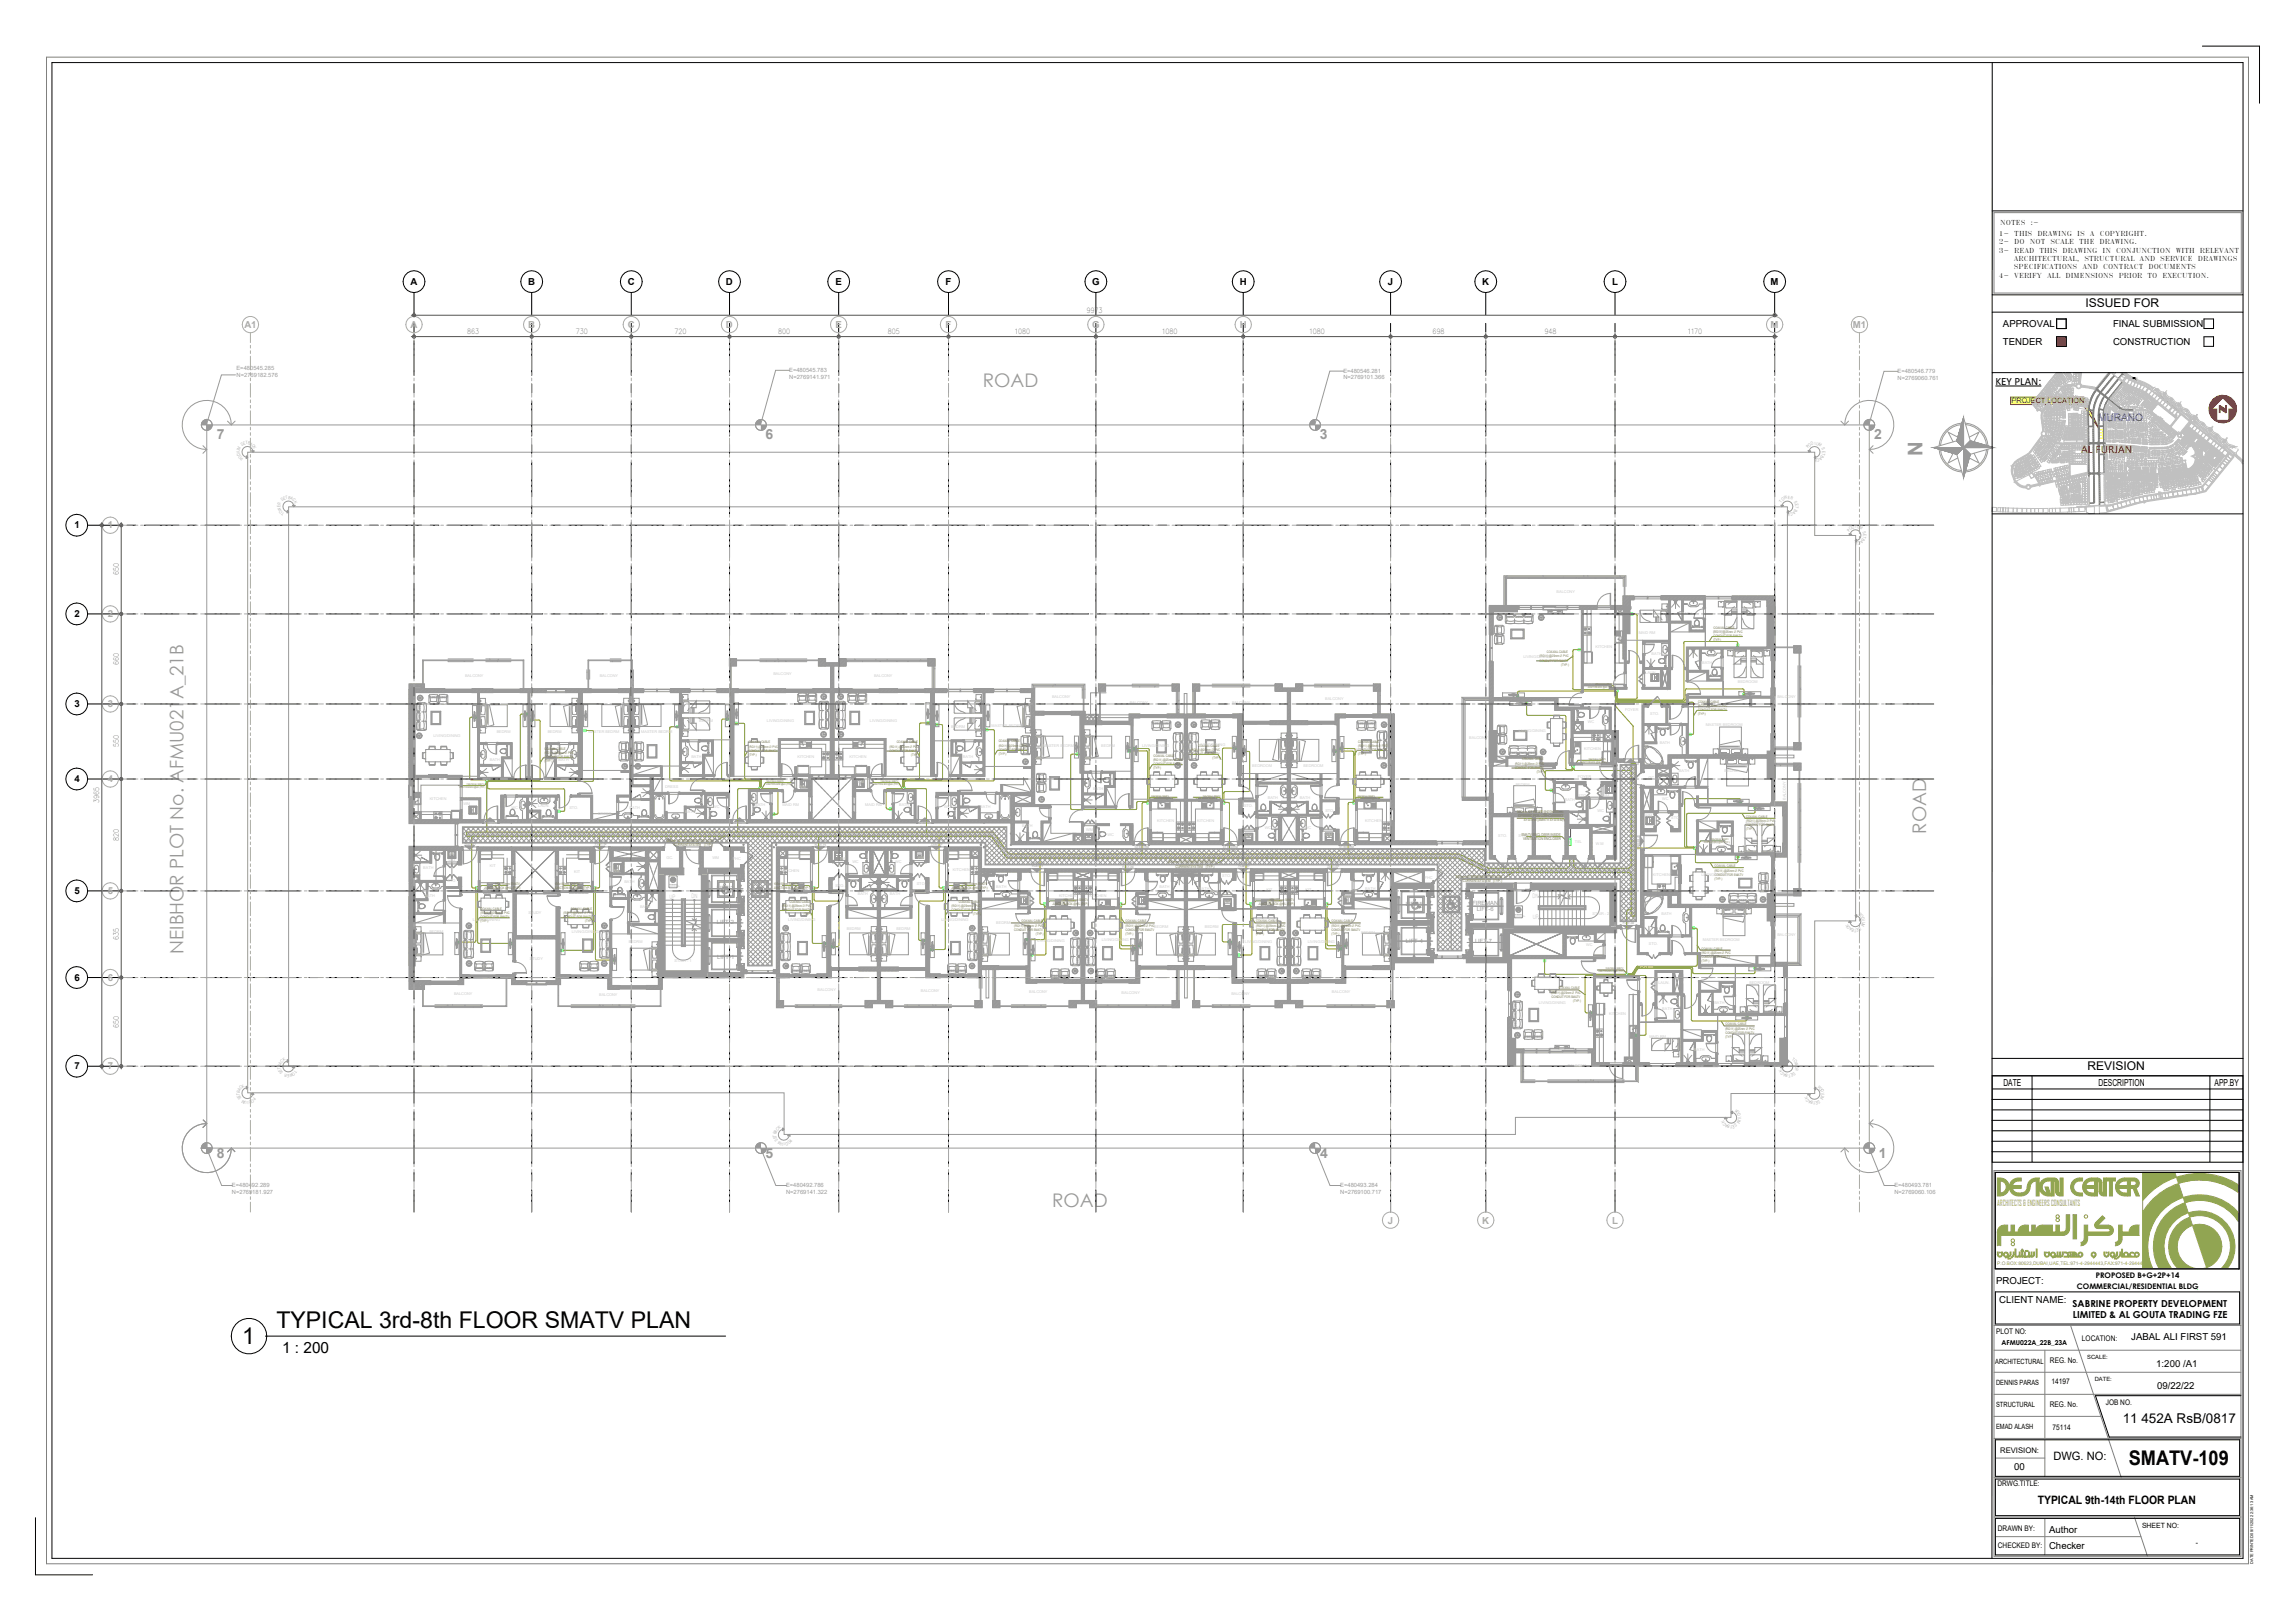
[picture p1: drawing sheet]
<svg xmlns="http://www.w3.org/2000/svg" width="841mm" height="594mm" viewBox="0 0 841 594" stroke-linecap="round" stroke-linejoin="round" font-family="sans-serif">
<defs><g id="words">
<g font-size="8.5">
<text x="101.3" y="486.5">TYPICAL 3rd-8th FLOOR SMATV PLAN</text>
<text x="88.7" y="492.5">1</text>
</g>
<text font-size="7.4" fill="#999" x="704.5" y="167.1" transform="rotate(-90 704.5 167.1)">N</text>
<text font-size="7.4" x="780.1" y="536.8">SMATV-109</text>
<g font-size="6.9" fill="#999">
<text x="360.1" y="141.9">ROAD</text>
<text x="705.8" y="305.4" transform="rotate(-90 705.8 305.4)">ROAD</text>
<text x="67.2" y="349.5" transform="rotate(-90 67.2 349.5)">NEIBHOR PLOT No. AFMU021A_21B</text>
<text x="385.5" y="442.2">ROAD</text>
</g>
<text font-size="5.6" x="103.4" y="495.7">1 : 200</text>
<g font-size="5.1" fill="#999">
<text x="79.5" y="160.9">7</text>
<text x="280.5" y="160.9">6</text>
<text x="483.6" y="160.9">3</text>
<text x="686.8" y="160.9">2</text>
<text x="79.5" y="424.5">8</text>
<text x="280.5" y="424.5">5</text>
<text x="483.7" y="424.5">4</text>
<text x="688.5" y="424.5">1</text>
</g>
<text font-size="4.9" x="777.9" y="521.4">11 452A RsB/0817</text>
<g font-size="4.4">
<text x="764.3" y="112.3">ISSUED FOR</text>
<text x="764.9" y="392.1">REVISION</text>
</g>
<text font-size="4.2" fill="#f00" x="762.7" y="166.1">AL FURJAN</text>
<g font-size="4.2">
<text x="752.5" y="535.1">DWG. NO:</text>
<text x="746.7" y="551.3">TYPICAL 9th-14th FLOOR PLAN</text>
</g>
<text font-size="4.1" x="731.2" y="141">KEY PLAN:</text>
<text font-size="3.7" fill="#00f" x="768.8" y="154.1">MURANO</text>
<g font-size="3.5">
<text x="150.5" y="104.3">A</text>
<text x="193.5" y="104.3">B</text>
<text x="230" y="104.3">C</text>
<text x="266" y="104.3">D</text>
<text x="306.1" y="104.3">E</text>
<text x="346.5" y="104.3">F</text>
<text x="400.2" y="104.3">G</text>
<text x="454.3" y="104.3">H</text>
<text x="508.6" y="104.3">J</text>
<text x="543.2" y="104.3">K</text>
<text x="590.7" y="104.3">L</text>
<text x="648.8" y="104.3">M</text>
<text x="734" y="119.8">APPROVAL</text>
<text x="774.3" y="119.8">FINAL SUBMISSION</text>
<text x="734" y="126.5">TENDER</text>
<text x="774.3" y="126.5">CONSTRUCTION</text>
<text x="27.2" y="193.6">1</text>
<text x="27.2" y="226.1">2</text>
<text x="27.2" y="259.1">3</text>
<text x="27.2" y="286.6">4</text>
<text x="27.2" y="327.6">5</text>
<text x="27.2" y="359.4">6</text>
<text x="27.2" y="391.9">7</text>
<text x="734.1" y="397.8">DATE</text>
<text x="769" y="397.8">DESCRIPTION</text>
<text x="811.5" y="397.8">APP.BY</text>
<text x="731.5" y="470.6">PROJECT:</text>
<text x="732.6" y="477.4">CLIENT NAME:</text>
<text x="759.5" y="479">SABRINE PROPERTY DEVELOPMENT</text>
<text x="759.6" y="483.1">LIMITED &amp; AL GOUTA TRADING FZE</text>
<text x="781" y="491.1">JABAL ALI FIRST 591</text>
<text x="790.2" y="500.8">1:200 /A1</text>
<text x="790.5" y="508.9">09/22/22</text>
<text x="738.1" y="538.5">00</text>
<text x="750.9" y="561.9">Author</text>
<text x="750.9" y="567.6">Checker</text>
</g>
<g font-size="3.5" fill="#aaa">
<text x="89.5" y="120">A1</text>
<text x="150.5" y="120">A</text>
<text x="193.5" y="120">B</text>
<text x="230" y="120">C</text>
<text x="266" y="120">D</text>
<text x="306.1" y="120">E</text>
<text x="346.5" y="120">F</text>
<text x="400.2" y="120">G</text>
<text x="454.3" y="120">H</text>
<text x="648.8" y="120">M</text>
<text x="678.9" y="120">M1</text>
<text x="39.5" y="193.6">1</text>
<text x="39.5" y="226.1">2</text>
<text x="39.5" y="259.1">3</text>
<text x="39.5" y="286.6">4</text>
<text x="39.5" y="327.6">5</text>
<text x="39.5" y="359.4">6</text>
<text x="39.5" y="391.9">7</text>
<text x="508.6" y="448.4">J</text>
<text x="543.2" y="448.4">K</text>
<text x="590.7" y="448.4">L</text>
</g>
<text font-size="3.5" fill="#0ff" x="804.8" y="472.6">.</text>
<text font-size="3" fill="#91a552" x="731.9" y="441.8">ARCHITECTS &amp; ENGINEERS CONSULTANTS</text>
<g font-size="2.8">
<text x="761.1" y="472.5">COMMERCIAL/RESIDENTIAL BLDG</text>
<text x="768" y="468.4">PROPOSED B+G+2P+14</text>
<text x="731.5" y="488.7">PLOT NO:</text>
<text x="762.9" y="491.3">LOCATION:</text>
<text x="751.2" y="499.6">REG. No.</text>
<text x="751.8" y="507.3">14197</text>
<text x="751.2" y="515.6">REG. No.</text>
<text x="771.7" y="514.9">JOB NO.</text>
<text x="752.1" y="523.9">75114</text>
<text x="732.9" y="532.3">REVISION:</text>
<text x="731.9" y="544.7">DRWG.TITLE:</text>
<text x="732.1" y="561">DRAWN BY:</text>
<text x="732.1" y="567.1">CHECKED BY:</text>
</g>
<g font-size="2.6" fill="#535353">
<text x="398.2" y="114.6">9973</text>
<text x="171.1" y="122.4">863</text>
<text x="211" y="122.4">730</text>
<text x="247.2" y="122.4">720</text>
<text x="285.2" y="122.4">800</text>
<text x="325.3" y="122.4">805</text>
<text x="371.9" y="122.4">1080</text>
<text x="425.9" y="122.4">1080</text>
<text x="479.9" y="122.4">1080</text>
<text x="524.9" y="122.4">698</text>
<text x="566" y="122.4">948</text>
<text x="618.5" y="122.4">1170</text>
<text x="43.5" y="210.8" transform="rotate(-90 43.5 210.8)">650</text>
<text x="43.5" y="243.6" transform="rotate(-90 43.5 243.6)">660</text>
<text x="43.5" y="273.8" transform="rotate(-90 43.5 273.8)">550</text>
<text x="36.4" y="294.4" transform="rotate(-90 36.4 294.4)">3965</text>
<text x="43.5" y="308.1" transform="rotate(-90 43.5 308.1)">820</text>
<text x="43.5" y="344.5" transform="rotate(-90 43.5 344.5)">635</text>
<text x="43.5" y="376.6" transform="rotate(-90 43.5 376.6)">650</text>
</g>
<text font-size="2.6" fill="#f00" x="737.2" y="147.7">PROJECT LOCATION</text>
<g font-size="2.6">
<text x="731.1" y="499.7">ARCHITECTURAL</text>
<text x="731.5" y="507.5">DENNIS PARAS</text>
<text x="731.5" y="515.7">STRUCTURAL</text>
<text x="731.5" y="523.6">EMAD ALASH</text>
<text x="785" y="559.8">SHEET NO:</text>
<text x="804.6" y="566.2">-</text>
</g>
<g font-size="2.5">
<text x="733" y="82.5">NOTES</text>
<text x="744.1" y="82.5">:-</text>
<text x="732.5" y="89.6">2-</text>
<text x="732.5" y="86.6">1-</text>
<text x="738.1" y="89.6">DO</text>
<text x="738.1" y="86.6">THIS</text>
<text x="743.8" y="89.6">NOT</text>
<text x="746.6" y="86.6">DRAWING</text>
<text x="751.4" y="89.6">SCALE</text>
<text x="761.2" y="86.6">IS</text>
<text x="761.9" y="89.6">THE</text>
<text x="765.9" y="86.6">A</text>
<text x="769.4" y="89.6">DRAWING.</text>
<text x="769.4" y="86.6">COPYRIGHT.</text>
<text x="732.5" y="92.6">3-</text>
<text x="738" y="95.6">ARCHITECTURAL,</text>
<text x="738.1" y="92.6">READ</text>
<text x="747.4" y="92.6">THIS</text>
<text x="755.8" y="92.6">DRAWING</text>
<text x="763.9" y="95.6">STRUCTURAL</text>
<text x="770.5" y="92.6">IN</text>
<text x="775.4" y="92.6">CONJUNCTION</text>
<text x="784.1" y="95.6">AND</text>
<text x="791.6" y="95.6">SERVICE</text>
<text x="797.3" y="92.6">WITH</text>
<text x="805.4" y="95.6">DRAWINGS</text>
<text x="806.1" y="92.6">RELEVANT</text>
<text x="732.5" y="101.7">4-</text>
<text x="738" y="98.7">SPECIFICATIONS</text>
<text x="738.1" y="101.7">VERIFY</text>
<text x="750.2" y="101.7">ALL</text>
<text x="756.9" y="101.7">DIMENSIONS</text>
<text x="763.1" y="98.7">AND</text>
<text x="770.7" y="98.7">CONTRACT</text>
<text x="776.4" y="101.7">PRIOR</text>
<text x="787" y="101.7">TO</text>
<text x="787.3" y="98.7">DOCUMENTS</text>
<text x="792.4" y="101.7">EXECUTION.</text>
<text x="733.5" y="492.7">AFMU022A_22B_23A</text>
</g>
<g font-size="2.1" fill="#999">
<text x="86.7" y="135.7">E=480545.285</text>
<text x="289.2" y="136.4">E=480545.783</text>
<text x="492.3" y="136.7">E=480546.281</text>
<text x="695.3" y="136.8">E=480546.779</text>
<text x="86.7" y="138.1">N=2769182.576</text>
<text x="289.2" y="138.8">N=2769141.971</text>
<text x="492.3" y="139.1">N=2769101.366</text>
<text x="695.4" y="139.1">N=2769060.761</text>
<text x="245.3" y="329.3">UP</text>
<text x="253.4" y="329.1">DN</text>
<text x="262.7" y="326.2">LIFT-3</text>
<text x="561.6" y="329.2">DN</text>
<text x="515.2" y="332">LIFT-5</text>
<text x="539.5" y="331.7">FIREMAN</text>
<text x="541.1" y="333.9">LIFT-6</text>
<text x="262.7" y="338.7">LIFT-2</text>
<text x="561.7" y="336.8">UP</text>
<text x="515.2" y="345.5">LIFT-4</text>
<text x="540.5" y="345.5">LIFT-7</text>
<text x="262.9" y="351.2">LIFT-1</text>
<text x="85" y="435.1">E=480492.289</text>
<text x="85" y="437.5">N=2769181.927</text>
<text x="288.1" y="435.1">E=480492.786</text>
<text x="288.1" y="437.5">N=2769141.322</text>
<text x="491.1" y="435.1">E=480493.284</text>
<text x="491.1" y="437.5">N=2769100.717</text>
<text x="694.2" y="435.1">E=480493.781</text>
<text x="694.2" y="437.5">N=2769060.106</text>
</g>
<g font-size="2.1">
<text x="764.9" y="497.9">SCALE:</text>
<text x="767.6" y="506.1">DATE:</text>
</g>
<text font-size="1.8" fill="#91a552" x="731.9" y="463.6">P.O.BOX:80623,DUBAI,UAE,TEL:971-4-2944443,FAX:971-4-2944439</text>
<g font-size="1.6" fill="#999">
<text x="87.8" y="165.5" transform="rotate(-82 87.8 165.5)">U</text>
<text x="87.9" y="164.8" transform="rotate(-66 87.9 164.8)">M</text>
<text x="88.2" y="166.9" transform="rotate(-114 88.2 166.9)">D</text>
<text x="88.7" y="167.5" transform="rotate(-130 88.7 167.5)">O</text>
<text x="88.7" y="163.5" transform="rotate(-35 88.7 163.5)">S</text>
<text x="89.2" y="167.9" transform="rotate(-146 89.2 167.9)">P</text>
<text x="90.8" y="162.9" transform="rotate(13 90.8 162.9)">B</text>
<text x="91.4" y="163" transform="rotate(29 91.4 163)">A</text>
<text x="92.1" y="163.4" transform="rotate(45 92.1 163.4)">C</text>
<text x="92.7" y="163.9" transform="rotate(60 92.7 163.9)">K</text>
<text x="662.7" y="164.3" transform="rotate(-56 662.7 164.3)">P</text>
<text x="663.1" y="163.7" transform="rotate(-38 663.1 163.7)">O</text>
<text x="663.9" y="163.2" transform="rotate(-20 663.9 163.2)">D</text>
<text x="665.5" y="162.9" transform="rotate(15 665.5 162.9)">U</text>
<text x="666.2" y="163.1" transform="rotate(33 666.2 163.1)">M</text>
<text x="666.4" y="167.9" transform="rotate(158 666.4 167.9)">C</text>
<text x="667.1" y="167.4" transform="rotate(140 667.1 167.4)">A</text>
<text x="667.5" y="164.3" transform="rotate(69 667.5 164.3)">S</text>
<text x="667.5" y="166.8" transform="rotate(122 667.5 166.8)">B</text>
<text x="667.8" y="165.9" transform="rotate(104 667.8 165.9)">T</text>
<text x="665.6" y="168.2" transform="rotate(175 665.6 168.2)">K</text>
<text x="102.8" y="185.2" transform="rotate(-77 102.8 185.2)">R</text>
<text x="102.8" y="185.9" transform="rotate(-94 102.8 185.9)">E</text>
<text x="103.5" y="183.7" transform="rotate(-42 103.5 183.7)">S</text>
<text x="104.8" y="182.9" transform="rotate(-8 104.8 182.9)">T</text>
<text x="105.6" y="182.8" transform="rotate(9 105.6 182.8)">B</text>
<text x="106.3" y="182.9" transform="rotate(26 106.3 182.9)">A</text>
<text x="107.1" y="183.3" transform="rotate(43 107.1 183.3)">C</text>
<text x="107.7" y="183.9" transform="rotate(60 107.7 183.9)">K</text>
<text x="652.9" y="184.2" transform="rotate(-55 652.9 184.2)">T</text>
<text x="653.4" y="183.5" transform="rotate(-36 653.4 183.5)">O</text>
<text x="657.4" y="183.8" transform="rotate(60 657.4 183.8)">S</text>
<text x="657.8" y="184.7" transform="rotate(79 657.8 184.7)">E</text>
<text x="103.2" y="187" transform="rotate(-111 103.2 187)">W</text>
<text x="103.6" y="187.5" transform="rotate(-128 103.6 187.5)">O</text>
<text x="104.2" y="187.9" transform="rotate(-145 104.2 187.9)">T</text>
<text x="655.8" y="188.1" transform="rotate(175 655.8 188.1)">K</text>
<text x="656.7" y="187.7" transform="rotate(156 656.7 187.7)">C</text>
<text x="657.4" y="187.1" transform="rotate(137 657.4 187.1)">A</text>
<text x="657.7" y="186.4" transform="rotate(118 657.7 186.4)">B</text>
<text x="677.7" y="194.8" transform="rotate(-56 677.7 194.8)">P</text>
<text x="678.1" y="194.2" transform="rotate(-38 678.1 194.2)">O</text>
<text x="678.9" y="193.7" transform="rotate(-20 678.9 193.7)">D</text>
<text x="680" y="193.4" transform="rotate(-2 680 193.4)">I</text>
<text x="680.5" y="193.4" transform="rotate(15 680.5 193.4)">U</text>
<text x="681.2" y="193.6" transform="rotate(33 681.2 193.6)">M</text>
<text x="682.1" y="197.9" transform="rotate(140 682.1 197.9)">A</text>
<text x="682.5" y="197.3" transform="rotate(122 682.5 197.3)">B</text>
<text x="682.8" y="196.4" transform="rotate(104 682.8 196.4)">T</text>
<text x="680.6" y="198.7" transform="rotate(175 680.6 198.7)">K</text>
<text x="681.4" y="198.4" transform="rotate(158 681.4 198.4)">C</text>
<text x="681" y="335.3" transform="rotate(34 681 335.3)">P</text>
<text x="681.6" y="335.7" transform="rotate(50 681.6 335.7)">O</text>
<text x="677.6" y="339.2" transform="rotate(-120 677.6 339.2)">K</text>
<text x="678.1" y="339.8" transform="rotate(-135 678.1 339.8)">C</text>
<text x="678.8" y="340.2" transform="rotate(-151 678.8 340.2)">A</text>
<text x="679.4" y="340.3" transform="rotate(-167 679.4 340.3)">B</text>
<text x="680.9" y="340.1" transform="rotate(161 680.9 340.1)">E</text>
<text x="681.5" y="339.7" transform="rotate(145 681.5 339.7)">S</text>
<text x="682.1" y="336.3" transform="rotate(66 682.1 336.3)">D</text>
<text x="682.3" y="338.4" transform="rotate(114 682.3 338.4)">M</text>
<text x="682.4" y="337.7" transform="rotate(98 682.4 337.7)">U</text>
<text x="103.4" y="389.4" transform="rotate(-47 103.4 389.4)">C</text>
<text x="104" y="388.8" transform="rotate(-30 104 388.8)">K</text>
<text x="656.6" y="388.5" transform="rotate(35 656.6 388.5)">T</text>
<text x="657.2" y="389" transform="rotate(52 657.2 389)">O</text>
<text x="657.6" y="389.5" transform="rotate(69 657.6 389.5)">W</text>
<text x="102.9" y="390.8" transform="rotate(-81 102.9 390.8)">B</text>
<text x="103" y="391.7" transform="rotate(-98 103 391.7)">T</text>
<text x="103" y="390.2" transform="rotate(-64 103 390.2)">A</text>
<text x="103.3" y="392.4" transform="rotate(-115 103.3 392.4)">E</text>
<text x="103.8" y="393" transform="rotate(-132 103.8 393)">S</text>
<text x="107.5" y="392.8" transform="rotate(142 107.5 392.8)">O</text>
<text x="107.9" y="392.2" transform="rotate(125 107.9 392.2)">T</text>
<text x="653.2" y="392.5" transform="rotate(-120 653.2 392.5)">K</text>
<text x="653.8" y="393.1" transform="rotate(-137 653.8 393.1)">C</text>
<text x="654.5" y="393.5" transform="rotate(-154 654.5 393.5)">A</text>
<text x="655.2" y="393.6" transform="rotate(-171 655.2 393.6)">B</text>
<text x="656" y="393.5" transform="rotate(172 656 393.5)">T</text>
<text x="657.4" y="392.7" transform="rotate(138 657.4 392.7)">S</text>
<text x="658" y="390.5" transform="rotate(86 658 390.5)">E</text>
<text x="658" y="391.3" transform="rotate(103 658 391.3)">R</text>
<text x="87.9" y="400.4" transform="rotate(-77 87.9 400.4)">B</text>
<text x="87.9" y="401.2" transform="rotate(-93 87.9 401.2)">T</text>
<text x="88" y="399.8" transform="rotate(-61 88 399.8)">A</text>
<text x="88.1" y="401.9" transform="rotate(-109 88.1 401.9)">E</text>
<text x="88.4" y="399.1" transform="rotate(-45 88.4 399.1)">C</text>
<text x="89" y="398.6" transform="rotate(-30 89 398.6)">K</text>
<text x="666" y="398.6" transform="rotate(34 666 398.6)">P</text>
<text x="666.6" y="398.9" transform="rotate(50 666.6 398.9)">O</text>
<text x="667.1" y="399.5" transform="rotate(66 667.1 399.5)">D</text>
<text x="667.3" y="401.6" transform="rotate(114 667.3 401.6)">M</text>
<text x="667.4" y="401" transform="rotate(98 667.4 401)">U</text>
<text x="88.5" y="402.5" transform="rotate(-125 88.5 402.5)">S</text>
<text x="89.8" y="403.4" transform="rotate(-156 89.8 403.4)">M</text>
<text x="90.5" y="403.4" transform="rotate(-172 90.5 403.4)">U</text>
<text x="91.9" y="403.1" transform="rotate(156 91.9 403.1)">D</text>
<text x="92.6" y="402.6" transform="rotate(140 92.6 402.6)">O</text>
<text x="92.9" y="402.1" transform="rotate(124 92.9 402.1)">P</text>
<text x="635.5" y="407.3" transform="rotate(34 635.5 407.3)">P</text>
<text x="636.1" y="407.7" transform="rotate(50 636.1 407.7)">O</text>
<text x="662.6" y="402.5" transform="rotate(-120 662.6 402.5)">K</text>
<text x="663.1" y="403.1" transform="rotate(-135 663.1 403.1)">C</text>
<text x="663.8" y="403.4" transform="rotate(-151 663.8 403.4)">A</text>
<text x="664.4" y="403.6" transform="rotate(-167 664.4 403.6)">B</text>
<text x="665.9" y="403.4" transform="rotate(161 665.9 403.4)">E</text>
<text x="666.5" y="402.9" transform="rotate(145 666.5 402.9)">S</text>
<text x="285.6" y="413.8" transform="rotate(-30 285.6 413.8)">K</text>
<text x="632.1" y="411.2" transform="rotate(-120 632.1 411.2)">K</text>
<text x="632.6" y="411.8" transform="rotate(-135 632.6 411.8)">C</text>
<text x="633.3" y="412.2" transform="rotate(-151 633.3 412.2)">A</text>
<text x="633.9" y="412.3" transform="rotate(-167 633.9 412.3)">B</text>
<text x="635.4" y="412.1" transform="rotate(161 635.4 412.1)">E</text>
<text x="636" y="411.7" transform="rotate(145 636 411.7)">S</text>
<text x="636.6" y="408.3" transform="rotate(66 636.6 408.3)">D</text>
<text x="636.8" y="410.4" transform="rotate(114 636.8 410.4)">M</text>
<text x="636.9" y="409.7" transform="rotate(98 636.9 409.7)">U</text>
<text x="284.5" y="415.7" transform="rotate(-77 284.5 415.7)">B</text>
<text x="284.6" y="415.1" transform="rotate(-61 284.6 415.1)">A</text>
<text x="285" y="414.4" transform="rotate(-45 285 414.4)">C</text>
<text x="285.1" y="417.8" transform="rotate(-125 285.1 417.8)">S</text>
<text x="286.4" y="418.6" transform="rotate(-156 286.4 418.6)">M</text>
<text x="288.5" y="418.3" transform="rotate(156 288.5 418.3)">D</text>
<text x="289.1" y="417.8" transform="rotate(140 289.1 417.8)">O</text>
<text x="289.5" y="417.3" transform="rotate(124 289.5 417.3)">P</text>
</g>
<g font-size="1.4" fill="#ccc">
<text x="616.3" y="225.2">BATH</text>
<text x="627.8" y="232.1">BEDRM</text>
<text x="558.3" y="241.2">LIVING/DINING</text>
<text x="605.2" y="240.1">BATH</text>
<text x="623.7" y="243.4">BATH</text>
<text x="602.9" y="247">LAUN.</text>
<text x="414" y="258">BALCONY</text>
<text x="451.5" y="258">BALCONY</text>
<text x="651.3" y="255.8">BALCONY</text>
<text x="215.6" y="268.6">MASTER BEDRM</text>
<text x="235" y="268.6">MASTER BEDRM</text>
<text x="256.2" y="264.7">BEDRM</text>
<text x="348.6" y="266.7">BEDRM</text>
<text x="363.4" y="266.3">MASTER BEDRM</text>
<text x="556.5" y="268.3">LIVING/DINING</text>
<text x="625.1" y="266.1">MASTER BEDROOM</text>
<text x="382.3" y="273.7">MASTER BEDRM</text>
<text x="403.6" y="273.9">BEDRM</text>
<text x="418.5" y="273.9">LIVING/DINING</text>
<text x="439.1" y="273.3">LIVING/DINING</text>
<text x="493.8" y="275.3">LIVING/DINING</text>
<text x="538.4" y="270.9">BALCONY</text>
<text x="204.7" y="278.9">BATH</text>
<text x="253.4" y="277.9">BATH</text>
<text x="314.3" y="287">WM</text>
<text x="578.2" y="284.9">FOYER</text>
<text x="604.1" y="285.6">GC.</text>
<text x="615.2" y="282.9">BATH</text>
<text x="632" y="282.9">BEDRM</text>
<text x="292.9" y="288.6">WM</text>
<text x="400.5" y="289.4">BATH</text>
<text x="555.4" y="288.2">BEDRM</text>
<text x="573.4" y="293.5">BATH</text>
<text x="578.4" y="292.1">STO.</text>
<text x="587.2" y="292.2">WM</text>
<text x="609.2" y="293">WC</text>
<text x="169.8" y="295">WM</text>
<text x="187.4" y="296.4">WC</text>
<text x="197.2" y="295.8">LAUN.</text>
<text x="219.2" y="298.5">DRESS</text>
<text x="230.7" y="296.5">BATH</text>
<text x="251.1" y="297.9">BATH</text>
<text x="261.3" y="296">WC</text>
<text x="276.7" y="295.4">BATH</text>
<text x="286.7" y="295.4">MAID RM</text>
<text x="317.1" y="295.4">MAID RM</text>
<text x="329.5" y="295.4">BATH</text>
<text x="346" y="296">WC</text>
<text x="359.2" y="296">BATH</text>
<text x="455.9" y="295.8">STO.</text>
<text x="485.7" y="297.6">STO.</text>
<text x="602.8" y="299.4">WM</text>
<text x="374.6" y="303">BATH</text>
<text x="398" y="304.4">WM</text>
<text x="463.5" y="303.9">WC</text>
<text x="478.1" y="303.9">WC</text>
<text x="500.3" y="301.3">KITCHEN</text>
<text x="612.4" y="300.1">STO.</text>
<text x="639.7" y="302.1">BEDROOM</text>
<text x="405.9" y="306.2">WC</text>
<text x="456.2" y="306.6">WM</text>
<text x="485.7" y="306.5">WM</text>
<text x="556.5" y="306.5">STO.</text>
<text x="566.7" y="306.5">ELE</text>
<text x="626.6" y="309.2">BATH</text>
<text x="164.4" y="315.9">WM</text>
<text x="268.6" y="315.1">FHC</text>
<text x="307.2" y="315.2">WM</text>
<text x="328" y="316.2">WC</text>
<text x="336.2" y="314.9">WM</text>
<text x="164" y="323.1">STO.</text>
<text x="224.5" y="319.7">WM</text>
<text x="228.8" y="323.6">BATH</text>
<text x="286.7" y="319.6">KITCHEN</text>
<text x="349.2" y="319.3">KITCHEN</text>
<text x="447.9" y="321.3">STO.</text>
<text x="522.1" y="322.1">FHC</text>
<text x="605.7" y="321.1">KITCHEN</text>
<text x="623.5" y="321.1">LIVING/DINING</text>
<text x="155.6" y="328.8">BATH</text>
<text x="306.1" y="325">STO.</text>
<text x="314.4" y="328">BATH</text>
<text x="326.1" y="328">BATH</text>
<text x="335.9" y="324.4">STO.</text>
<text x="373.8" y="329">WM</text>
<text x="388.1" y="328.7">KITCHEN</text>
<text x="399.3" y="328.7">KITCHEN</text>
<text x="439.5" y="326.2">BATH</text>
<text x="464.1" y="326.5">KIT</text>
<text x="478.4" y="326.5">KIT</text>
<text x="492.6" y="328.9">WM</text>
<text x="500.3" y="326.3">BATH</text>
<text x="193.6" y="334.8">STUDY</text>
<text x="234.5" y="332.8">BATH</text>
<text x="417.1" y="332.7">WM</text>
<text x="448.5" y="331">WM</text>
<text x="583.6" y="335.3">STAIR - 2</text>
<text x="157.3" y="341.8">BEDRM</text>
<text x="173.3" y="337.4">LIVING/DINING</text>
<text x="209.5" y="341.9">LIVING/DINING</text>
<text x="274.6" y="337.8">LIFT LOBBY</text>
<text x="288.8" y="337.4">LIVING/DINING</text>
<text x="345" y="337.6">LIVING/DINING</text>
<text x="423" y="340.2">BEDRM</text>
<text x="527.3" y="337">LIFT LOBBY</text>
<text x="230.4" y="345.6">BEDRM</text>
<text x="380.2" y="345.1">LIVING/DINING</text>
<text x="403.7" y="344.8">LIVING/DINING</text>
<text x="456.2" y="345.4">LIVING/DINING</text>
<text x="479.2" y="345.5">LIVING/DINING</text>
<text x="498.8" y="342.1">BEDRM</text>
<text x="581.3" y="346.6">WC</text>
<text x="651.3" y="343">BALCONY</text>
<text x="194.2" y="351.9">STUDY</text>
<text x="247.2" y="352.4">STAIR - 1</text>
<text x="601.1" y="354.8">FOYER</text>
<text x="451.2" y="364.7">BALCONY</text>
<text x="607.7" y="360.6">LAUN.</text>
<text x="641.1" y="360.6">BEDROOM</text>
<text x="589.7" y="371.8">KITCHEN</text>
<text x="609.1" y="370.1">BATH</text>
<text x="628.2" y="367.9">BATH</text>
<text x="604.4" y="380.3">MAID RM</text>
<text x="635.5" y="379.1">BEDRM</text>
<text x="620.8" y="385">BATH</text>
<text x="574.5" y="390.9">BALCONY</text>
</g>
<g font-size="1.4" fill="#7f7f3f">
<text x="555.9" y="297.8">300mm CT RISER @400x200mm</text>
<text x="556.4" y="299.4">OPENING FOR LOW CURRENT</text>
<text x="558.4" y="301">SYSTEM (SMATV SYSTEM)</text>
<text x="244.3" y="308.4">300mm GI TRUNKING FOR LOW</text>
<text x="246.9" y="310">CURRENTSYSTEM (TYP.)</text>
<text x="557.5" y="306.2">SMATV ENCLOSER INSIDE</text>
<text x="558.1" y="307.8">VENTILATION ENCLOSER</text>
<text x="428.1" y="316.4">300mm GI TRUNKING FOR LOW</text>
<text x="430.7" y="318">CURRENTSYSTEM (TYP.)</text>
<text x="533.4" y="321.6">300mm GI TRUNKING FOR LOW</text>
<text x="536.1" y="323.2">CURRENTSYSTEM (TYP.)</text>
</g>
<text font-size="1.4" x="825.7" y="573" transform="rotate(-90 825.7 573)">DATE PRINTED:09/11/2022 2:36:13 AM</text>
<g font-size="1.2" fill="#7f7f3f">
<text x="627.9" y="230.4">COAXIAL CABLE</text>
<text x="627.9" y="232">(RG11) @25mm∅ PVC</text>
<text x="627.9" y="233.5">CONDUIT FOR SMATV</text>
<text x="566.8" y="239.3">COAXIAL CABLE</text>
<text x="627.9" y="234.9">(TYP.)</text>
<text x="564.2" y="240.9">(RG11) @25mm∅ PVC</text>
<text x="564.2" y="242.4">CONDUIT FOR SMATV</text>
<text x="572.1" y="243.9">(TYP.)</text>
<text x="622.3" y="257.5">COAXIAL CABLE</text>
<text x="622.3" y="259">(RG11) @25mm∅ PVC</text>
<text x="622.3" y="260.6">CONDUIT FOR SMATV</text>
<text x="622.3" y="262">(TYP.)</text>
<text x="199.5" y="274.8">COAXIAL CABLE</text>
<text x="274.4" y="272.3">COAXIAL CABLE</text>
<text x="274.4" y="273.9">(RG11) @25mm∅ PVC</text>
<text x="274.4" y="275.5">CONDUIT FOR SMATV</text>
<text x="325.9" y="273.9">(RG11) @25mm∅ PVC</text>
<text x="325.9" y="275.5">CONDUIT FOR SMATV</text>
<text x="328.6" y="272.3">COAXIAL CABLE</text>
<text x="366" y="272.1">COAXIAL CABLE</text>
<text x="366" y="273.7">(RG11) @25mm∅ PVC</text>
<text x="366" y="275.2">CONDUIT FOR SMATV</text>
<text x="436.4" y="275.1">(RG11) @25mm∅</text>
<text x="439.1" y="273.6">COAXIAL CABLE</text>
<text x="445.1" y="275.1">PVC</text>
<text x="497.7" y="272.1">COAXIAL CABLE</text>
<text x="497.7" y="273.7">(RG11) @25mm∅ PVC</text>
<text x="497.7" y="275.2">CONDUIT FOR SMATV</text>
<text x="199.5" y="276.4">(RG11) @25mm∅ PVC</text>
<text x="199.5" y="277.9">CONDUIT FOR SMATV</text>
<text x="199.5" y="279.4">(TYP.)</text>
<text x="274.4" y="276.9">(TYP.)</text>
<text x="333.9" y="276.9">(TYP.)</text>
<text x="366" y="276.6">(TYP.)</text>
<text x="422.7" y="277.4">COAXIAL CABLE</text>
<text x="422.7" y="278.9">(RG11) @25mm∅ PVC</text>
<text x="422.7" y="280.5">CONDUIT FOR SMATV</text>
<text x="422.7" y="281.9">(TYP.)</text>
<text x="436.4" y="276.7">CONDUIT FOR SMATV</text>
<text x="444.4" y="278.1">(TYP.)</text>
<text x="497.7" y="276.7">(TYP.)</text>
<text x="555.2" y="280.1">(RG11) @25mm∅ PVC</text>
<text x="555.2" y="281.7">CONDUIT FOR SMATV</text>
<text x="557.8" y="278.6">COAXIAL CABLE</text>
<text x="563.1" y="283.1">(TYP.)</text>
<text x="639.9" y="299.7">COAXIAL CABLE</text>
<text x="639.9" y="301.3">(RG11) @25mm∅ PVC</text>
<text x="639.9" y="302.8">CONDUIT FOR SMATV</text>
<text x="639.9" y="304.2">(TYP.)</text>
<text x="628.3" y="317.8">COAXIAL CABLE</text>
<text x="628.3" y="319.4">(RG11) @25mm∅ PVC</text>
<text x="628.3" y="320.9">CONDUIT FOR SMATV</text>
<text x="628.3" y="322.3">(TYP.)</text>
<text x="177.5" y="325.8">JUNCTION BOX @H/L (TYP.)</text>
<text x="181.5" y="324.4">150x150mm SMATV</text>
<text x="203.3" y="324.4">150x150mm SMATV</text>
<text x="203.3" y="325.8">JUNCTION BOX @H/L (TYP.)</text>
<text x="283.5" y="324.4">150x150mm SMATV</text>
<text x="283.5" y="325.8">JUNCTION BOX @H/L (TYP.)</text>
<text x="348.7" y="325.8">JUNCTION BOX @H/L (TYP.)</text>
<text x="352.7" y="324.4">150x150mm SMATV</text>
<text x="176.1" y="333.4">COAXIAL CABLE</text>
<text x="176.1" y="335">(RG11) @25mm∅ PVC</text>
<text x="206.6" y="335">(RG11) @25mm∅ PVC</text>
<text x="209.2" y="333.4">COAXIAL CABLE</text>
<text x="286.7" y="332.3">(RG11) @25mm∅ PVC</text>
<text x="286.7" y="333.9">CONDUIT FOR SMATV</text>
<text x="289.3" y="330.8">COAXIAL CABLE</text>
<text x="294.6" y="335.3">(TYP.)</text>
<text x="348.7" y="332.4">(RG11) @25mm∅</text>
<text x="348.7" y="333.9">CONDUIT FOR SMATV</text>
<text x="351.4" y="330.8">COAXIAL CABLE</text>
<text x="356.6" y="335.3">(TYP.)</text>
<text x="357.4" y="332.4">PVC</text>
<text x="385.7" y="331.5">JUNCTION BOX @H/L (TYP.)</text>
<text x="389.7" y="330">150x150mm SMATV</text>
<text x="461.2" y="331.5">JUNCTION BOX @H/L (TYP.)</text>
<text x="465.2" y="330">150x150mm SMATV</text>
<text x="176.1" y="336.6">CONDUIT FOR SMATV</text>
<text x="176.1" y="338">(TYP.)</text>
<text x="206.6" y="336.6">CONDUIT FOR SMATV</text>
<text x="214.5" y="338">(TYP.)</text>
<text x="371.7" y="339.6">(RG11) @25mm∅ PVC</text>
<text x="371.7" y="341.1">CONDUIT FOR SMATV</text>
<text x="374.3" y="338">COAXIAL CABLE</text>
<text x="412.4" y="341.1">CONDUIT FOR SMATV</text>
<text x="412.4" y="338">COAXIAL CABLE</text>
<text x="412.4" y="339.6">(RG11) @25mm∅ PVC</text>
<text x="460.3" y="341.1">CONDUIT FOR SMATV</text>
<text x="460.3" y="338">COAXIAL CABLE</text>
<text x="460.3" y="339.6">(RG11) @25mm∅ PVC</text>
<text x="487.9" y="338">COAXIAL CABLE</text>
<text x="487.9" y="339.6">(RG11) @25mm∅ PVC</text>
<text x="487.9" y="341.1">CONDUIT FOR SMATV</text>
<text x="379.6" y="342.6">(TYP.)</text>
<text x="412.4" y="342.6">(TYP.)</text>
<text x="460.3" y="342.6">(TYP.)</text>
<text x="487.9" y="342.6">(TYP.)</text>
<text x="623.5" y="348">COAXIAL CABLE</text>
<text x="623.5" y="349.6">(RG11) @25mm∅ PVC</text>
<text x="623.5" y="351.1">CONDUIT FOR SMATV</text>
<text x="623.5" y="352.6">(TYP.)</text>
<text x="568.6" y="364.2">(RG11) @25mm∅ PVC</text>
<text x="568.6" y="365.7">CONDUIT FOR SMATV</text>
<text x="571.2" y="362.6">COAXIAL CABLE</text>
<text x="576.5" y="367.1">(TYP.)</text>
<text x="632.3" y="375.8">COAXIAL CABLE</text>
<text x="632.3" y="377.4">(RG11) @25mm∅ PVC</text>
<text x="632.3" y="378.9">CONDUIT FOR SMATV</text>
<text x="632.3" y="380.3">(TYP.)</text>
</g>
<g font-size="1.1" fill="#999">
<text x="595.3" y="280.4">03 BEDRM</text>
<text x="595.8" y="281.7">FLAT-02</text>
<text x="592.9" y="286.4" transform="rotate(-90 592.9 286.4)">01 BEDRM</text>
<text x="594.2" y="285.9" transform="rotate(-90 594.2 285.9)">FLAT-01</text>
<text x="177.2" y="302">03 BEDRM</text>
<text x="177.8" y="303.3">FLAT-18</text>
<text x="268.6" y="302">02 BEDRM</text>
<text x="269.2" y="303.3">FLAT-16</text>
<text x="336.6" y="302">02 BEDRM</text>
<text x="337.1" y="303.3">FLAT-12</text>
<text x="600" y="305.9" transform="rotate(90 600 305.9)">02 BEDRM</text>
<text x="169.8" y="308.2">01 BEDRM</text>
<text x="170.3" y="309.5">FLAT-21</text>
<text x="217.6" y="308.4">01 BEDRM</text>
<text x="218.2" y="309.7">FLAT-19</text>
<text x="298" y="308.6">01 BEDRM</text>
<text x="298.6" y="309.9">FLAT-15</text>
<text x="340.7" y="308.3">01 BEDRM</text>
<text x="341.3" y="309.6">FLAT-13</text>
<text x="415.8" y="310.7">02 BEDRM</text>
<text x="448.3" y="310.8">01 BEDRM</text>
<text x="490.9" y="310.7">01 BEDRM</text>
<text x="598.7" y="306.4" transform="rotate(90 598.7 306.4)">FLAT-03</text>
<text x="377.6" y="316.5">01 BEDRM</text>
<text x="378.2" y="317.8">FLAT-11</text>
<text x="410.8" y="316.7">01 BEDRM</text>
<text x="411.3" y="318">FLAT-09</text>
<text x="416.4" y="312">FLAT-10</text>
<text x="448.8" y="312.1">FLAT-08</text>
<text x="453.3" y="316.5">01 BEDRM</text>
<text x="453.8" y="317.8">FLAT-07</text>
<text x="486" y="316.4">01 BEDRM</text>
<text x="486.6" y="317.7">FLAT-05</text>
<text x="491.5" y="312">FLAT-06</text>
<text x="594.2" y="337.5">03 BEDRM</text>
<text x="594.7" y="338.8">FLAT-04</text>
</g>
<g font-size=".9" fill="#7f7f3f">
<text x="584.5" y="251">150x150mm SMATV</text>
<text x="581.9" y="252">JUNCTION BOX @H/L (TYP.)</text>
<text x="579.4" y="279.4">JUNCTION BOX @H/L (TYP.)</text>
<text x="582.1" y="278.4">150x150mm SMATV</text>
<text x="171" y="287.6">150x150mm SMATV</text>
<text x="280.8" y="286.5">150x150mm SMATV</text>
<text x="280.8" y="287.6">JUNCTION BOX @H/L (TYP.)</text>
<text x="320.1" y="287.6">JUNCTION BOX @H/L (TYP.)</text>
<text x="322.7" y="286.5">150x150mm SMATV</text>
<text x="168.3" y="288.7">JUNCTION BOX @H/L (TYP.)</text>
<text x="421.9" y="291.9">150x150mm SMATV</text>
<text x="421.9" y="292.9">JUNCTION BOX @H/L (TYP.)</text>
<text x="438.2" y="292.9">JUNCTION BOX @H/L (TYP.)</text>
<text x="440.8" y="291.9">150x150mm SMATV</text>
<text x="497.4" y="291.9">150x150mm SMATV</text>
<text x="497.4" y="292.9">JUNCTION BOX @H/L (TYP.)</text>
<text x="624.3" y="309">JUNCTION BOX @H/L (TYP.)</text>
<text x="627" y="307.9">150x150mm SMATV</text>
<text x="585.7" y="356.2">JUNCTION BOX @H/L (TYP.)</text>
<text x="588.4" y="355.2">150x150mm SMATV</text>
</g>
<g font-size=".9" fill="#3f7f3f">
<text x="592.1" y="253.3">J1</text>
<text x="576.1" y="281.1">J1</text>
<text x="178.1" y="286.3">J1</text>
<text x="278.3" y="289.3">J1</text>
<text x="330.9" y="289.3">J1</text>
<text x="420.5" y="294.4">J1</text>
<text x="447.9" y="294.4">J1</text>
<text x="496" y="294.4">J1</text>
<text x="621" y="311.1">J1</text>
<text x="174.4" y="325.7">J1</text>
<text x="217.5" y="325.7">J1</text>
<text x="297.8" y="325.7">J1</text>
<text x="345.8" y="325.7">J1</text>
<text x="382.8" y="331.7">J1</text>
<text x="410.3" y="331.7">J1</text>
<text x="458.3" y="331.7">J1</text>
<text x="485.8" y="331.7">J1</text>
<text x="595.9" y="357.6">J1</text>
</g>
<g font-size=".5" fill="#999">
<text x="604.3" y="304.1" transform="rotate(-180 604.3 304.1)">DB</text>
<text x="245.3" y="324.1">NO SMOKING</text>
<text x="555.1" y="335.1">NO SMOKING</text>
<text x="616.4" y="362.2" transform="rotate(-90 616.4 362.2)">DB</text>
</g>
<g font-size=".5" fill="#007ca5">
<text x="575.2" y="309.2" transform="rotate(-90 575.2 309.2)">SMATV</text>
<text x="575.7" y="309.6" transform="rotate(-90 575.7 309.6)">ENCLOSER</text>
</g>
<g font-size=".4" fill="#c0c0c0">
<text x="783.2" y="137.9" transform="rotate(111 783.2 137.9)">Limit of Contract R881-3C1</text>
<text x="783.2" y="138.4" transform="rotate(111 783.2 138.4)">Match With Existing</text>
</g>
<g font-size=".4" fill="#999">
<text x="259.9" y="290.8">12U CAB</text>
<text x="345" y="290.8">12U CAB</text>
<text x="245.3" y="325">smoke in these premises</text>
<text x="245.4" y="324.7">It is against the law to</text>
<text x="555.2" y="335.7">It is against the law to</text>
<text x="555.1" y="336">smoke in these premises</text>
</g>
</g></defs>
<path d="M574.6 307.4v2.4" fill="none" stroke="#e7e9f1" stroke-width=".37"/>
<g fill="#999">
<path d="M75.8 420.7h2a2 2 0 0 1-2 2z"/>
<path d="M74.2 419.4l1.6-.7v2h-2z"/>
<path d="M75.8 155.7h2a2 2 0 0 1-2 2z"/>
<path d="M74.2 154.4l1.6-.7v2h-2z"/>
<path d="M685 155.7h2a2 2 0 0 1-2 2z"/>
<path d="M683.5 154.4l1.5-.7v2h-2z"/>
<path d="M685 420.7h2a2 2 0 0 1-2 2z"/>
<path d="M683.5 419.4l1.5-.7v2h-2z"/>
<path d="M278.8 420.7h2a2 2 0 0 1-2 2z"/>
<path d="M277.3 419.4l1.5-.7v2h-2z"/>
<path d="M481.9 420.7h2a2 2 0 0 1-2 2z"/>
<path d="M480.4 419.4l1.5-.7v2h-2z"/>
<path d="M481.9 155.7h2a2 2 0 0 1-2 2z"/>
<path d="M480.4 154.4l1.5-.7v2h-2z"/>
<path d="M278.8 155.7h2a2 2 0 0 1-2 2z"/>
<path d="M277.3 154.4l1.5-.7v2h-2z"/>
<path d="M708.5 164h11l-2.4 2.5z"/>
<path d="M719.5 164l2.5-2.5 8.5 2.5z"/>
<path d="M719.5 164l2.5 2.5-2.5 8.5z"/>
<path d="M719.5 153v11l-2.4-2.5z"/>
<path d="M590.6 267.7h2.5v11.5h-2.5z"/>
<path d="M647.6 222.2h2.5v15.5h-2.5z"/>
<path d="M647.6 275.2h2.5v10h-2.5z"/>
<path d="M647.6 327.5h2.5v10h-2.5z"/>
<path d="M652.2 380.5h2.5v10h-2.5z"/>
<path d="M598.6 380.5h2.2v10h-2.2z"/>
<path d="M552.8 380.5h2.5v10h-2.5z"/>
<path d="M546.1 222.2h10v2h-10z"/>
<path d="M546.1 267.7h2.5v11.5h-2.5z"/>
<path d="M203.8 332.6h1.3v24.6h-1.3z"/>
<path d="M150.2 328.5h1.8v25.5h-1.8z"/>
<path d="M150.2 252.5h1.8v31.6h-1.8z"/>
<path d="M212.1 253.7h1.2v30.5h-1.2z"/>
<path d="M267.6 253.7h1.2v30.8h-1.2z"/>
<path d="M304.3 253.7h1.3v30.3h-1.3z"/>
<path d="M341.1 253.7h1.2v30.8h-1.2z"/>
<path d="M395.8 265.5v17.8h.7l.5-.1 .1-.5v-17.2z"/>
<path d="M453.6 261.8h1.2v22.4h-1.2z"/>
<path d="M508.8 261.7h1.8v22.5h-1.8z"/>
<path d="M451.8 338.3h1.3v19.8h-1.3z"/>
<path d="M396.2 332.5h1.3v25.7h-1.3z"/>
<path d="M339.3 332.2h1.3v22.3h-1.3z"/>
<path d="M303.1 332.2h1.2v25.9h-1.2z"/>
<path d="M537.3 338.5h17.3v1h-3.8v.5h-13.5z"/>
<path d="M511.9 337.5h13.4v1.5h-13.4z"/>
<path d="M509.6 323.7h15.6v1.8h-15.6z"/>
<path d="M509.6 351h15.6v1.7h-15.6z"/>
<path d="M537.4 351h15.7v1.7h-15.7z"/>
<path d="M537.4 323.7h17.2v1.8h-17.2z"/>
<path d="M550.8 340.1h3.9v-.6h37.6v2.2h-41.5z"/>
<path d="M550.8 341.7h2.3v9.3h-2.3z"/>
<path d="M552.3 325.5h2.3v13h-2.3z"/>
<path d="M590.1 326h2.2v13.5h-2.2z"/>
<path d="M509.6 325.5h2.2v25.5h-2.2z"/>
<path d="M257.1 320.5h2.2v37.7h-2.2z"/>
<path d="M241.3 320.5h2.3v35.5h-1v2.2h-1.3z"/>
<path d="M242.6 356h14.5v2.2h-14.5z"/>
<path d="M259.3 318.2h13.2v1.8h-13.2z"/>
<path d="M259.3 331.5h13.3v1h-13.3z"/>
<path d="M259.3 344h13.3v1h-13.3z"/>
<path d="M259.3 356.5h13.2v1.7h-13.2z"/>
<path d="M395.8 262.1h1.3v3.4h-1.3z"/>
<path d="M339.3 354.5h1.3v3.7h-1.3z"/>
<path d="M550.8 339.5h3.9v.6h-3.9z"/>
<path d="M303.1 358.1l1.2 .1z"/>
<path d="M594.8 222.2h2.5v10h-2.5z"/>
<path d="M595.9 279.4l1.7-1.3 1.7 1.3z"/>
<path d="M591.9 282.4v3.4l-1.3-1.7z"/>
<path d="M601 306.5l1.3 1.7-1.3 1.7z"/>
<path d="M594.9 339.2h3.3l-1.7 1.3z"/>
<path d="M491.6 309.7l1.7-1.3 1.6 1.3z"/>
<path d="M486.7 318.1h3.4l-1.7 1.3z"/>
<path d="M454 318.2h3.3l-1.7 1.3z"/>
<path d="M411.4 318.4h3.4l-1.7 1.3z"/>
<path d="M378.3 318.3h3.4l-1.7 1.3z"/>
<path d="M341.4 310.1h3.4l-1.7 1.3z"/>
<path d="M298.7 310.3h3.3l-1.6 1.3z"/>
<path d="M170.4 309.9h3.4l-1.7 1.4z"/>
<path d="M448.9 309.8l1.7-1.3 1.7 1.3z"/>
<path d="M416.5 309.7l1.7-1.3 1.7 1.3z"/>
<path d="M337.3 301l1.6-1.3 1.7 1.3z"/>
<path d="M269.3 301l1.7-1.3 1.7 1.3z"/>
<path d="M177.9 301l1.7-1.3 1.6 1.3z"/>
<path d="M218.3 310.1h3.3l-1.6 1.3z"/>
<path d="M554.6 323.7v2.3h.9v-2.3zM561 323.7v2.3h31.3v-2.3z"/>
<path d="M256.1 318.2v2.3h3.2v-2.3zM241.3 318.2v2.3h9.3v-2.3z"/>
<path d="M298.8 357.6l.3 .1zM289.6 357.6l.2 .1zM289.6 357.4l.2 .2zM294.2 357.4l.3 .2zM298.8 357.2l.3 .2zM294.2 357.2l.3 .2z"/>
<path d="M354.1 357.6l.2 .1zM344.8 357.6l.3 .1zM349.5 357.4l.2 .2zM344.8 357.4l.3 .2zM349.5 357.2l.2 .2zM354.1 357.2l.2 .2z"/>
<path d="M304.9 355.1l.3 .1zM314.2 355.1l.2 .1zM309.6 354.9l.2 .2zM304.9 354.9l.3 .2zM314.2 354.7l.2 .2zM309.6 354.7l.2 .2z"/>
<path d="M329.5 355.1l.2 .1zM338.7 355.1l.3 .1zM329.5 354.9l.2 .2zM334.1 354.9l.3 .2zM334.1 354.7l.3 .2zM338.7 354.7l.3 .2z"/>
<path d="M375.5 354.6l.2 .1zM366.2 354.6l.3 .1zM370.9 354.4l.2 .2zM366.2 354.4l.3 .2zM375.5 354.2l.2 .2zM370.9 354.2l.2 .2z"/>
<path d="M389.4 359.6l.3 .1zM380.2 359.6l.2 .1zM380.2 359.4l.2 .2zM384.8 359.4l.3 .2zM384.8 359.2l.3 .2zM389.4 359.2l.3 .2z"/>
<path d="M413.2 359.6l.3 .1zM404 359.6l.2 .1zM404 359.4l.2 .2zM408.6 359.4l.3 .2zM408.6 359.2l.3 .2zM413.2 359.2l.3 .2z"/>
<path d="M418.2 354.6l.2 .1zM427.4 354.6l.3 .1zM418.2 354.4l.2 .2zM422.8 354.4l.3 .2zM427.4 354.2l.3 .2zM422.8 354.2l.3 .2z"/>
<path d="M451 354.6l.2 .1zM441.7 354.6l.3 .1zM441.7 354.4l.3 .2zM446.4 354.4l.2 .2zM451 354.2l.2 .2zM446.4 354.2l.2 .2z"/>
<path d="M464.9 359.6l.2 .1zM455.6 359.6l.3 .1zM460.3 359.4l.2 .2zM455.6 359.4l.3 .2zM460.3 359.2l.2 .2zM464.9 359.2l.2 .2z"/>
<path d="M479.7 359.6l.2 .1zM488.9 359.6l.3 .1zM479.7 359.4l.2 .2zM484.3 359.4l.3 .2zM488.9 359.2l.3 .2zM484.3 359.2l.3 .2z"/>
<path d="M493.3 354.6l.3 .1zM502.6 354.6l.2 .1zM498 354.4l.2 .2zM493.3 354.4l.3 .2zM502.6 354.2l.2 .2zM498 354.2l.2 .2z"/>
<path d="M497.9 262.5l.3 .2zM493.3 262.5l.3 .2zM502.6 262.4l.2 .1zM497.9 262.4l.3 .1zM493.3 262.2l.3 .1zM502.6 262.2l.2 .1z"/>
<path d="M484.1 265l.3 .2zM479.5 265l.2 .2zM484.1 264.9l.3 .1zM488.7 264.9l.3 .1zM479.5 264.7l.2 .1zM488.7 264.7l.3 .1z"/>
<path d="M455.7 265l.2 .2zM460.3 265l.3 .2zM464.9 264.9l.3 .1zM460.3 264.9l.3 .1zM455.7 264.7l.2 .1zM464.9 264.7l.3 .1z"/>
<path d="M442 262.5l.2 .2zM446.6 262.5l.3 .2zM451.2 262.4l.3 .1zM446.6 262.4l.3 .1zM442 262.2l.2 .1zM451.2 262.2l.3 .1z"/>
<path d="M422.6 262.5l.2 .2zM417.9 262.5l.3 .2zM422.6 262.4l.2 .1zM427.2 262.4l.2 .1zM427.2 262.2l.2 .1zM417.9 262.2l.3 .1z"/>
<path d="M404 265l.2 .2zM408.6 265l.3 .2zM413.2 264.9l.3 .1zM408.6 264.9l.3 .1zM413.2 264.7l.3 .1zM404 264.7l.2 .1z"/>
<path d="M387.4 261.5l.3 .2zM382.8 261.5l.3 .2zM392.1 261.4l.2 .1zM387.4 261.4l.3 .1zM382.8 261.2l.3 .1zM392.1 261.2l.2 .1z"/>
<path d="M329.1 253.3l.3 .1zM333.7 253.3l.3 .1zM333.7 253.1l.3 .2zM338.4 253.1l.2 .2zM338.4 253h.2zM329.1 253h.3z"/>
<path d="M317.1 253.3l.2 .1zM312.5 253.3l.2 .1zM317.1 253.1l.2 .2zM321.7 253.1l.3 .2zM312.5 253h.2zM321.7 253h.3z"/>
<path d="M288.1 253.3l.3 .1zM292.7 253.3l.3 .1zM297.4 253.1l.2 .2zM292.7 253.1l.3 .2zM297.4 253h.2zM288.1 253h.3z"/>
<path d="M270.8 253.3l.3 .1zM275.4 253.3l.3 .1zM280.1 253.1l.2 .2zM275.4 253.1l.3 .2zM270.8 253h.3zM280.1 253h.2z"/>
<path d="M216.9 253.3l.2 .1zM221.5 253.3l.2 .1zM226.1 253.1l.3 .2zM221.5 253.1l.2 .2zM216.9 253h.2zM226.1 253h.3z"/>
<path d="M185.5 253.3l.2 .1zM180.9 253.3l.2 .1zM190.1 253.1l.3 .2zM185.5 253.1l.2 .2zM180.9 253h.2zM190.1 253h.3z"/>
<path d="M163.2 253.3l.3 .1zM167.9 253.3l.2 .1zM172.5 253.1l.2 .2zM167.9 253.1l.2 .2zM172.5 253h.2zM163.2 253h.3z"/>
<path d="M649.7 348.8l.1 .2zM649.5 348.8l.2 .2zM649.3 344.1l.2 .3zM649.5 344.1l.2 .3zM649.7 339.5l.1 .3zM649.3 339.5l.2 .3z"/>
<path d="M649.7 322l.1 .2zM649.5 322l.2 .2zM649.3 318.1l.2 .2zM649.5 318.1l.2 .2zM649.3 314.2l.2 .3zM649.7 314.2l.1 .3z"/>
<path d="M654 308.5l.1 .2zM653.8 308.5l.1 .2zM653.8 303.8l.1 .3zM653.6 303.8l.2 .3zM653.6 299.2l.2 .3zM654 299.2l.1 .3z"/>
<path d="M649.7 268.3l.1 .3zM649.5 268.3l.2 .3zM649.5 263.7l.2 .2zM649.3 263.7l.2 .2zM649.3 259.1l.2 .2zM649.7 259.1l.1 .2z"/>
<path d="M649.5 251.6l.2 .3zM649.7 251.6l.1 .3zM649.3 247l.2 .2zM649.5 247l.2 .2zM649.3 242.4l.2 .2zM649.7 242.4l.1 .2z"/>
<path d="M546.4 267.3v.3zM546.7 267.3l.1 .3zM546.7 262.7l.1 .2zM546.5 262.7l.1 .2zM546.4 258.1v.2zM546.5 258.1l.1 .2z"/>
<path d="M546.4 290.2v.3zM546.7 290.2l.1 .3zM546.5 285.6l.1 .2zM546.7 285.6l.1 .2zM546.5 281l.1 .2zM546.4 281v.2z"/>
<path d="M227.1 361.9h.3zM236.4 361.9h.2zM227.1 361.7l.3 .1zM231.8 361.7l.2 .1zM236.4 361.5l.2 .1zM231.8 361.5l.2 .1z"/>
<path d="M649.7 293.5l.1 .2zM649.5 293.5l.2 .2zM649.3 289.6l.2 .2zM649.5 289.6l.2 .2zM649.7 285.7l.1 .3zM649.3 285.7l.2 .3z"/>
<path d="M218.3 357.9h.3zM209.1 357.9h.2zM209.1 357.7l.2 .1zM213.7 357.7l.3 .1zM213.7 357.5l.3 .1zM218.3 357.5l.3 .1z"/>
<path d="M172.1 357.9h.2zM181.3 357.9h.3zM172.1 357.7l.2 .1zM176.7 357.7l.3 .1zM181.3 357.5l.3 .1zM176.7 357.5l.3 .1z"/>
<path d="M167.3 360.1l.3 .1zM158.1 360.1l.2 .1zM162.7 359.9l.3 .2zM158.1 359.9l.2 .2zM162.7 359.7l.3 .2zM167.3 359.7l.3 .2z"/>
<path d="M556.4 333.6l.7-.2zM555.8 333.4l.1 .2zM555.9 333.4l.1 .2zM556.1 332.6l-.3 .8 .3-.7h.4zM556.5 332.6l.1 .3-.7 .5 .8-.4z"/>
<path d="M555.4 333.4a1 1 0 0 0 2 0 1 1 0 0 0-2 0zM556 334l1-1.1a.77 .77 0 0 1 0 1 .77 .77 0 0 1-1 .1zM556.1 332.6l.8 .2-1.1 1.1-.1-.7z"/>
<path d="M246.1 322.4v.2zM246.2 322.4v.2zM246.6 322.6l.7-.2zM246.3 321.6l-.2 .8 .2-.7h.4zM246.2 322.2l.6-.2 .1-.3z"/>
<path d="M245.6 322.4a1 1 0 0 0 2 0 1 1 0 0 0-2 0zM247.3 321.9a.77 .77 0 0 1-.1 1 .77 .77 0 0 1-1 .1zM246.3 321.6l.8 .2-1.1 1.1-.1-.7z"/>
<circle cx="399.6" cy="262.1" r=".35"/>
</g>
<g fill="none" stroke="#b7b7b7" stroke-width=".37">
<path d="M597.8 279.7l-.1 .1M598.7 279.7l-1 1M599.2 280.1l-1.5 1.5M599.2 281l-1.5 1.5M599.2 281.8l-1.5 1.5M599.2 282.7l-1.5 1.5M599.2 283.6l-1.5 1.5M599.2 284.5l-1.5 1.5M599.2 285.4l-1.5 1.5M599.2 286.3l-1.5 1.5M599.2 287.1l-1.5 1.5M599.2 288l-1.5 1.5"/>
<path d="M599.2 288.9l-1.5 1.5M599.2 289.8l-1.5 1.5M599.2 290.7l-1.5 1.5M599.2 291.6l-1.5 1.5M599.2 292.4l-1.5 1.5M599.2 293.3l-1.5 1.5M599.2 294.2l-1.5 1.5M599.2 295.1l-1.5 1.5M599.2 296l-1.5 1.5M599.2 296.9l-1.5 1.5M599.2 297.7l-1.5 1.5M599.2 298.6l-1.5 1.5"/>
<path d="M599.2 299.5l-1.5 1.5M171.3 304.9l-.4 .4M172.2 304.9l-1.3 1.3M173.1 304.9l-1.5 1.5M174 304.9l-1.5 1.5M174.9 304.9l-1.5 1.5M175.8 304.9l-1.5 1.5M176.6 304.9l-1.5 1.5M177.5 304.9l-1.5 1.5M178.4 304.9l-1.5 1.5M179.3 304.9l-1.5 1.5M180.2 304.9l-1.5 1.5"/>
<path d="M181.1 304.9l-1.5 1.5M181.9 304.9l-1.5 1.5M182.8 304.9l-1.5 1.5M183.7 304.9l-1.5 1.5M184.6 304.9l-1.5 1.5M185.5 304.9l-1.5 1.5M186.4 304.9l-1.5 1.5M187.2 304.9l-1.5 1.5M188.1 304.9l-1.5 1.5M189 304.9l-1.5 1.5M189.9 304.9l-1.5 1.5M190.8 304.9l-1.5 1.5"/>
<path d="M191.7 304.9l-1.5 1.5M192.5 304.9l-1.5 1.5M193.4 304.9l-1.5 1.5M194.3 304.9l-1.5 1.5M195.2 304.9l-1.5 1.5M196.1 304.9l-1.5 1.5M197 304.9l-1.5 1.5M197.9 304.9l-1.5 1.5M198.7 304.9l-1.5 1.5M199.6 304.9l-1.5 1.5M200.5 304.9l-1.5 1.5M201.4 304.9l-1.5 1.5"/>
<path d="M202.3 304.9l-1.5 1.5M203.2 304.9l-1.5 1.5M204 304.9l-1.5 1.5M204.9 304.9l-1.5 1.5M205.8 304.9l-1.5 1.5M206.7 304.9l-1.5 1.5M207.6 304.9l-1.5 1.5M208.5 304.9l-1.5 1.5M209.3 304.9l-1.5 1.5M210.2 304.9l-1.5 1.5M211.1 304.9l-1.5 1.5M212 304.9l-1.5 1.5"/>
<path d="M212.9 304.9l-1.5 1.5M213.8 304.9l-1.5 1.5M214.6 304.9l-1.5 1.5M215.5 304.9l-1.5 1.5M216.4 304.9l-1.5 1.5M217.3 304.9l-1.5 1.5M218.2 304.9l-1.5 1.5M219.1 304.9l-1.5 1.5M219.9 304.9l-1.5 1.5M220.8 304.9l-1.5 1.5M221.7 304.9l-1.5 1.5M222.6 304.9l-1.5 1.5"/>
<path d="M223.5 304.9l-1.5 1.5M224.4 304.9l-1.5 1.5M225.2 304.9l-1.4 1.5M226.1 304.9l-1.5 1.5M227 304.9l-1.5 1.5M227.9 304.9l-1.5 1.5M228.8 304.9l-1.5 1.5M229.7 304.9l-1.5 1.5M230.6 304.9l-1.5 1.5M231.4 304.9l-1.5 1.5M232.3 304.9l-1.5 1.5M233.2 304.9l-1.5 1.5"/>
<path d="M234.1 304.9l-1.5 1.5M235 304.9l-1.5 1.5M235.9 304.9l-1.5 1.5M236.7 304.9l-1.5 1.5M237.6 304.9l-1.5 1.5M238.5 304.9l-1.5 1.5M239.4 304.9l-1.5 1.5M240.3 304.9l-1.5 1.5M241.2 304.9l-1.5 1.5M242 304.9l-1.5 1.5M242.9 304.9l-1.5 1.5M243.8 304.9l-1.5 1.5"/>
<path d="M244.7 304.9l-1.5 1.5M245.6 304.9l-1.5 1.5M246.5 304.9l-1.5 1.5M247.3 304.9l-1.5 1.5M248.2 304.9l-1.5 1.5M249.1 304.9l-1.5 1.5M250 304.9l-1.5 1.5M250.9 304.9l-1.5 1.5M251.8 304.9l-1.5 1.5M252.6 304.9l-1.5 1.5M253.5 304.9l-1.5 1.5M254.4 304.9l-1.5 1.5"/>
<path d="M255.3 304.9l-1.5 1.5M256.2 304.9l-1.5 1.5M257.1 304.9l-1.5 1.5M258 304.9l-1.5 1.5M258.8 304.9l-1.5 1.5M259.7 304.9l-1.5 1.5M260.6 304.9l-1.5 1.5M261.5 304.9l-1.5 1.5M262.4 304.9l-1.5 1.5M263.3 304.9l-1.5 1.5M264.1 304.9l-1.5 1.5M265 304.9l-1.5 1.5"/>
<path d="M265.9 304.9l-1.5 1.5M266.8 304.9l-1.5 1.5M267.7 304.9l-1.5 1.5M268.6 304.9l-1.5 1.5M269.4 304.9l-1.5 1.5M270.3 304.9l-1.5 1.5M271.2 304.9l-1.5 1.5M272.1 304.9l-1.5 1.5M273 304.9l-1.5 1.5M273.9 304.9l-1.5 1.5M274.7 304.9l-1.5 1.5M275.6 304.9l-1.5 1.5"/>
<path d="M276.5 304.9l-1.5 1.5M277.4 304.9l-1.5 1.5M278.3 304.9l-1.5 1.5M279.2 304.9l-1.5 1.5M280 304.9l-1.5 1.5M280.9 304.9l-1.5 1.5M281.8 304.9l-1.5 1.5M282.7 304.9l-1.5 1.5M283.6 304.9l-1.5 1.5M284.5 304.9l-1.5 1.5M285.4 304.9l-1.5 1.5M286.2 304.9l-1.5 1.5"/>
<path d="M287.1 304.9l-1.5 1.5M288 304.9l-1.5 1.5M288.9 304.9l-1.5 1.5M289.8 304.9l-1.5 1.5M290.7 304.9l-1.5 1.5M291.5 304.9l-1.5 1.5M292.4 304.9l-1.5 1.5M293.3 304.9l-1.5 1.5M294.2 304.9l-1.5 1.5M295.1 304.9l-1.5 1.5M296 304.9l-1.5 1.5M296.8 304.9l-1.5 1.5"/>
<path d="M297.7 304.9l-1.5 1.5M298.6 304.9l-1.5 1.5M299.5 304.9l-1.5 1.5M300.4 304.9l-1.5 1.5M301.3 304.9l-1.5 1.5M302.1 304.9l-1.5 1.5M303 304.9l-1.5 1.5M303.9 304.9l-1.5 1.5M304.8 304.9l-1.5 1.5M305.7 304.9l-1.5 1.5M306.6 304.9l-1.5 1.5M307.4 304.9l-1.5 1.5"/>
<path d="M308.3 304.9l-1.5 1.5M309.2 304.9l-1.5 1.5M310.1 304.9l-1.5 1.5M311 304.9l-1.5 1.5M311.9 304.9l-1.5 1.5M312.8 304.9l-1.5 1.5M313.6 304.9l-1.5 1.5M314.5 304.9l-1.5 1.5M315.4 304.9l-1.5 1.5M316.3 304.9l-1.5 1.5M317.2 304.9l-1.5 1.5M318.1 304.9l-1.5 1.5"/>
<path d="M318.9 304.9l-1.5 1.5M319.8 304.9l-1.5 1.5M320.7 304.9l-1.5 1.5M321.6 304.9l-1.5 1.5M322.5 304.9l-1.5 1.5M323.4 304.9l-1.5 1.5M324.2 304.9l-1.5 1.5M325.1 304.9l-1.5 1.5M326 304.9l-1.5 1.5M326.9 304.9l-1.5 1.5M327.8 304.9l-1.5 1.5M328.7 304.9l-1.5 1.5"/>
<path d="M329.5 304.9l-1.5 1.5M330.4 304.9l-1.5 1.5M331.3 304.9l-1.5 1.5M332.2 304.9l-1.5 1.5M333.1 304.9l-1.5 1.5M334 304.9l-1.5 1.5M334.8 304.9l-1.5 1.5M335.7 304.9l-1.5 1.5M336.6 304.9l-1.5 1.5M337.5 304.9l-1.5 1.5M338.4 304.9l-1.5 1.5M339.3 304.9l-1.5 1.5"/>
<path d="M340.2 304.9l-1.5 1.5M341 304.9l-1.5 1.5M341.9 304.9l-1.5 1.5M342.8 304.9l-1.5 1.5M343.7 304.9l-1.5 1.5M344.6 304.9l-1.5 1.5M345.5 304.9l-1.5 1.5M346.3 304.9l-1.5 1.5M347.2 304.9l-1.5 1.5M348.1 304.9l-1.5 1.5M349 304.9l-1.5 1.5M349.9 304.9l-1.5 1.5"/>
<path d="M350.8 304.9l-1.5 1.5M351.6 304.9l-1.5 1.5M352.5 304.9l-1.5 1.5M353.4 304.9l-1.5 1.5M354.3 304.9l-1.5 1.5M355.2 304.9l-1.5 1.5M356.1 304.9l-1.5 1.5M356.9 304.9l-1.5 1.5M357.8 304.9l-1.5 1.5M358.7 304.9l-1.5 1.5M359.6 304.9l-1.5 1.5M360.5 304.9l-1.5 1.5"/>
<path d="M361.4 304.9l-1.5 1.5M362.2 304.9l-1.5 1.5M363.1 304.9l-1.5 1.5M364 304.9l-1.5 1.5M364.4 305.4l-1.1 1.1M364.8 305.9l-1.1 1.1M365.1 306.5l-1 1M365.5 307l-1.1 1.1M365.9 307.5l-1.1 1.1M366.2 308l-1 1.1M366.6 308.5l-1.1 1.1M367 309.1l-1.1 1"/>
<path d="M367.3 309.6l-1.1 1M367.7 310.1l-1.1 1.1M368.1 310.6l-1.1 1.1M368.4 311.1l-1.1 1.1M368.8 311.6l-1.1 1.1M369.2 312.2l-1.1 1M369.5 312.7l-1.1 1.1M370.2 312.9l-1.4 1.4M371 312.9l-1.5 1.5M371.9 312.9l-1.5 1.5M372.8 312.9l-1.5 1.5M373.7 312.9l-1.5 1.5"/>
<path d="M374.6 312.9l-1.5 1.5M375.5 312.9l-1.5 1.5M376.3 312.9l-1.5 1.5M377.2 312.9l-1.5 1.5M378.1 312.9l-1.5 1.5M379 312.9l-1.5 1.5M379.9 312.9l-1.5 1.5M380.8 312.9l-1.5 1.5M381.6 312.9l-1.5 1.5M382.5 312.9l-1.5 1.5M383.4 312.9l-1.5 1.5M384.3 312.9l-1.5 1.5"/>
<path d="M385.2 312.9l-1.5 1.5M386.1 312.9l-1.5 1.5M386.9 312.9l-1.5 1.5M387.8 312.9l-1.5 1.5M388.7 312.9l-1.5 1.5M389.6 312.9l-1.5 1.5M390.5 312.9l-1.5 1.5M391.4 312.9l-1.5 1.5M392.3 312.9l-1.5 1.5M393.1 312.9l-1.5 1.5M394 312.9l-1.5 1.5M394.9 312.9l-1.5 1.5"/>
<path d="M395.8 312.9l-1.5 1.5M396.7 312.9l-1.5 1.5M397.6 312.9l-1.5 1.5M398.4 312.9l-1.5 1.5M399.3 312.9l-1.5 1.5M400.2 312.9l-1.5 1.5M401.1 312.9l-1.5 1.5M402 312.9l-1.5 1.5M402.9 312.9l-1.5 1.5M403.7 312.9l-1.5 1.5M404.6 312.9l-1.5 1.5M405.5 312.9l-1.5 1.5"/>
<path d="M406.4 312.9l-1.5 1.5M407.3 312.9l-1.5 1.5M408.2 312.9l-1.5 1.5M409 312.9l-1.5 1.5M409.9 312.9l-1.5 1.5M410.8 312.9l-1.5 1.5M411.7 312.9l-1.5 1.5M412.6 312.9l-1.5 1.5M413.5 312.9l-1.5 1.5M414.3 312.9l-1.5 1.5M415.2 312.9l-1.5 1.5M416.1 312.9l-1.5 1.5"/>
<path d="M417 312.9l-1.5 1.5M417.9 312.9l-1.5 1.5M418.8 312.9l-1.5 1.5M419.7 312.9l-1.5 1.5M420.5 312.9l-1.5 1.5M421.4 312.9l-1.5 1.5M422.3 312.9l-1.5 1.5M423.2 312.9l-1.5 1.5M424.1 312.9l-1.5 1.5M425 312.9l-1.5 1.5M425.8 312.9l-1.5 1.5M426.7 312.9l-1.5 1.5"/>
<path d="M427.6 312.9l-1.5 1.5M428.5 312.9l-1.5 1.5M429.4 312.9l-1.5 1.5M430.3 312.9l-1.5 1.5M431.1 312.9l-1.5 1.5M432 312.9l-1.5 1.5M432.9 312.9l-1.5 1.5M433.8 312.9l-1.5 1.5M434.7 312.9l-1.5 1.5M435.6 312.9l-1.5 1.5M436.4 312.9l-1.5 1.5M437.3 312.9l-1.5 1.5"/>
<path d="M438.2 312.9l-1.5 1.5M439.1 312.9l-1.5 1.5M440 312.9l-1.5 1.5M440.9 312.9l-1.5 1.5M441.7 312.9l-1.5 1.5M442.6 312.9l-1.5 1.5M443.5 312.9l-1.5 1.5M444.4 312.9l-1.5 1.5M445.3 312.9l-1.5 1.5M446.2 312.9l-1.5 1.5M447.1 312.9l-1.5 1.5M447.9 312.9l-1.5 1.5"/>
<path d="M448.8 312.9l-1.5 1.5M449.7 312.9l-1.5 1.5M450.6 312.9l-1.5 1.5M451.5 312.9l-1.5 1.5M452.4 312.9l-1.5 1.5M453.2 312.9l-1.5 1.5M454.1 312.9l-1.5 1.5M455 312.9l-1.5 1.5M455.9 312.9l-1.5 1.5M456.8 312.9l-1.5 1.5M457.7 312.9l-1.5 1.5M458.5 312.9l-1.5 1.5"/>
<path d="M459.4 312.9l-1.5 1.5M460.3 312.9l-1.5 1.5M461.2 312.9l-1.5 1.5M462.1 312.9l-1.5 1.5M463 312.9l-1.5 1.5M463.8 312.9l-1.5 1.5M464.7 312.9l-1.5 1.5M465.6 312.9l-1.5 1.5M466.5 312.9l-1.5 1.5M467.4 312.9l-1.5 1.5M468.3 312.9l-1.5 1.5M469.1 312.9l-1.5 1.5"/>
<path d="M470 312.9l-1.5 1.5M470.9 312.9l-1.5 1.5M471.8 312.9l-1.5 1.5M472.7 312.9l-1.5 1.5M473.6 312.9l-1.5 1.5M474.5 312.9l-1.5 1.5M475.3 312.9l-1.5 1.5M476.2 312.9l-1.5 1.5M477.1 312.9l-1.5 1.5M478 312.9l-1.5 1.5M478.9 312.9l-1.5 1.5M479.8 312.9l-1.5 1.5"/>
<path d="M480.6 312.9l-1.5 1.5M481.5 312.9l-1.5 1.5M482.4 312.9l-1.5 1.5M483.3 312.9l-1.5 1.5M484.2 312.9l-1.5 1.5M485.1 312.9l-1.5 1.5M485.9 312.9l-1.5 1.5M486.8 312.9l-1.5 1.5M487.7 312.9l-1.5 1.5M488.6 312.9l-1.5 1.5M489.5 312.9l-1.5 1.5M490.4 312.9l-1.5 1.5"/>
<path d="M491.2 312.9l-1.5 1.5M492.1 312.9l-1.5 1.5M493 312.9l-1.5 1.5M493.9 312.9l-1.5 1.5M494.8 312.9l-1.5 1.5M495.7 312.9l-1.5 1.5M496.5 312.9l-1.5 1.5M497.4 312.9l-1.5 1.5M498.3 312.9l-1.5 1.5M499.2 312.9l-1.5 1.5M500.1 312.9l-1.5 1.5M501 312.9l-1.5 1.5"/>
<path d="M501.9 312.9l-1.5 1.5M502.7 312.9l-1.5 1.5M503.6 312.9l-1.5 1.5M504.5 312.9l-1.5 1.5M505.4 312.9l-1.5 1.5M506.3 312.9l-1.5 1.5M507.2 312.9l-1.5 1.5M508 312.9l-1.5 1.5M508.9 312.9l-1.5 1.5M509.8 312.9l-1.5 1.5M510.7 312.9l-1.5 1.5M511.6 312.9l-1.5 1.5"/>
<path d="M512.5 312.9l-1.5 1.5M513.3 312.9l-1.5 1.5M514.2 312.9l-1.5 1.5M515.1 312.9l-1.5 1.5M516 312.9l-1.5 1.5M516.9 312.9l-1.5 1.5M517.8 312.9l-1.5 1.5M518.6 312.9l-1.5 1.5M519.5 312.9l-1.5 1.5M520.4 312.9l-1.5 1.5M521.3 312.9l-1.5 1.5M522.2 312.9l-1.5 1.5"/>
<path d="M523.1 312.9l-1.5 1.5M523.9 312.9l-1.5 1.5M524.8 312.9l-1.5 1.5M525.7 312.9l-1.5 1.5M526.6 312.9l-1.5 1.5M527.5 312.9l-1.5 1.5M528.4 312.9l-1.5 1.5M529.3 312.9l-1.5 1.5M530.1 312.9l-1.5 1.5M531 312.9l-1.5 1.5M531.9 312.9l-1.5 1.5M532.8 312.9l-1.5 1.5"/>
<path d="M533.7 312.9l-1.5 1.5M534.6 312.9l-1.5 1.5M535.2 313.2l-1.3 1.2M535.8 313.5l-1.1 1.1M536.4 313.8l-1.1 1.1M537 314l-1.1 1.2M537.6 314.3l-1.2 1.2M538.2 314.6l-1.2 1.1M538.8 314.9l-1.2 1.1M539.4 315.2l-1.2 1.1M540 315.5l-1.2 1.1M540.6 315.8l-1.2 1.1"/>
<path d="M541.1 316.1l-1.1 1.1M541.7 316.3l-1.1 1.2M542.3 316.6l-1.1 1.2M542.9 316.9l-1.1 1.1M543.5 317.2l-1.1 1.1M544.1 317.5l-1.1 1.1M544.7 317.8l-1.1 1.1M545.3 318.1l-1.1 1.1M546.1 318.2l-1.3 1.3M547 318.2l-1.5 1.5M547.9 318.2l-1.5 1.5M548.7 318.2l-1.5 1.5"/>
<path d="M549.6 318.2l-1.5 1.5M550.5 318.2l-1.5 1.5M551.4 318.2l-1.5 1.5M552.3 318.2l-1.5 1.5M553.2 318.2l-1.5 1.5M554.1 318.2l-1.5 1.5M554.9 318.2l-1.5 1.5M555.8 318.2l-1.5 1.5M556.7 318.2l-1.5 1.5M557.6 318.2l-1.5 1.5M558.5 318.2l-1.5 1.5M559.4 318.2l-1.5 1.5"/>
<path d="M560.2 318.2l-1.5 1.5M561.1 318.2l-1.5 1.5M562 318.2l-1.5 1.5M562.9 318.2l-1.5 1.5M563.8 318.2l-1.5 1.5M564.7 318.2l-1.5 1.5M565.5 318.2l-1.5 1.5M566.4 318.2l-1.5 1.5M567.3 318.2l-1.5 1.5M568.2 318.2l-1.5 1.5M569.1 318.2l-1.5 1.5M570 318.2l-1.5 1.5"/>
<path d="M570.8 318.2l-1.5 1.5M571.7 318.2l-1.5 1.5M572.6 318.2l-1.5 1.5M573.5 318.2l-1.5 1.5M574.4 318.2l-1.5 1.5M575.3 313.7l-.1 .1M576.2 313.7l-1 1M576.7 314.1l-1.5 1.5M576.7 315l-1.5 1.5M576.7 315.8l-2.1 2.2M576.7 316.7l-2.9 3M576.9 317.4l-2.3 2.3"/>
<path d="M577.3 317.9l-1.8 1.8M577.9 318.2l-1.5 1.5M578.8 318.2l-1.5 1.5M579.7 318.2l-1.5 1.5M580.6 318.2l-1.5 1.5M581.5 318.2l-1.5 1.5M582.3 318.2l-1.5 1.5M583.2 318.2l-1.5 1.5M584.1 318.2l-1.5 1.5M585 318.2l-1.5 1.5M585.9 318.2l-1.5 1.5M586.8 318.2l-1.5 1.5"/>
<path d="M587.6 318.2l-1.5 1.5M588.5 318.2l-1.5 1.5M589.4 318.2l-1.5 1.5M590.3 318.2l-1.5 1.5M591.2 318.2l-1.5 1.5M592.1 318.2l-1.5 1.5M592.9 318.2l-1.5 1.5M593.8 318.2l-1.5 1.5M594.7 318.2l-1.5 1.5M595.6 318.2l-1.5 1.5M596.5 318.2l-1.5 1.5M599.2 300.4l-1.5 1.5"/>
<path d="M599.2 301.3l-1.5 1.5M599.2 302.2l-1.5 1.5M599.2 303.1l-1.5 1.5M599.2 303.9l-1.5 1.5M599.2 304.8l-1.5 1.5M599.2 305.7l-1.5 1.5M599.2 306.6l-1.5 1.5M599.2 307.5l-1.5 1.5M599.2 308.4l-1.5 1.5M599.2 309.2l-1.5 1.5M599.2 310.1l-1.5 1.5M599.2 311l-1.5 1.5"/>
<path d="M599.2 311.9l-1.5 1.5M599.2 312.8l-1.5 1.5M599.2 313.7l-1.5 1.5M599.2 314.5l-1.5 1.5M599.2 315.4l-1.5 1.5M599.2 316.3l-3.3 3.4M599.2 317.2l-2.5 2.5M599.2 318.1l-2 2M599.2 319l-1.5 1.5M599.2 319.8l-1.5 1.5M599.2 320.7l-1.5 1.5M599.2 321.6l-1.5 1.5"/>
<path d="M599.2 322.5l-1.5 1.5M599.2 323.4l-1.5 1.5M599.2 324.3l-1.5 1.5M599.2 325.1l-1.5 1.5M599.2 326l-1.5 1.5M599.2 326.9l-1.5 1.5M599.2 327.8l-1.5 1.5M599.2 328.7l-1.5 1.5M599.2 329.6l-1.5 1.5M599.2 330.4l-1.5 1.5M599.2 331.3l-1.5 1.5M599.2 332.2l-1.5 1.5"/>
<path d="M599.2 333.1l-1.5 1.5M599.2 334l-1.5 1.5M599.2 334.9l-.8 .8"/>
</g>
<g fill="none" stroke="#c5c5c5" stroke-width=".37">
<path d="M592.3 223.2l.9 .6M593.2 224.2l-.9 .5M593.9 224.2l.9 .5M594.8 223.2l-.9 .6M609.1 245.2l.2 .7M609.3 251.3l-.2 .7M609.5 246.7l.2 .7M609.7 249.7l-.2 .8M610 248.2l.2 .8M610.2 248.2l-.2 .8M610.4 249.7l.2 .8M610.6 246.7l-.2 .7"/>
<path d="M610.9 251.3l.2 .7M611.1 245.2l-.2 .7M576.8 265l.6 .7M577.4 267.5l-.6 .7M577.9 266.3l.6 .6M578.5 266.3l-.6 .6M579 267.5l.6 .7M579.6 265l-.6 .7M588.1 268.7l.4 .4M588.5 270.8l-.4 .4M589 269.7l.6 .5M589.6 269.7l-.6 .5"/>
<path d="M590.2 270.8l.4 .4M590.6 268.7l-.4 .4M151.2 298l.5 .4M152.2 298.9l.6 .6M152.8 298.9l-.6 .6M153.7 298l-.4 .4M193.6 297.5l.4 .3M194.6 298.2l.7 .5M195.3 299.2l-.7 .5M195.9 299.2l.6 .5M196.5 298.2l-.6 .5M197.6 297.5l-.4 .3"/>
<path d="M297.6 285.1l.5 .5M298.1 299.8l-.5 .6M298.6 286.1l.6 .6M299.2 298.7l-.6 .6M299.7 287.3l.6 .6M300.3 297.6l-.6 .5M300.8 288.4l.6 .6M301.4 296.4l-.6 .6M301.9 289.6l.6 .5M302.5 295.3l-.6 .6M303 290.7l.6 .6M303.6 294.1l-.6 .6"/>
<path d="M304.1 291.9l.6 .5M304.7 293l-.6 .6M305.2 293l.6 .6M305.8 291.9l-.6 .5M306.4 294.1l.5 .6M306.9 290.7l-.5 .6M307.5 295.3l.5 .6M308 289.6l-.5 .5M308.6 296.4l.5 .6M309.1 288.4l-.5 .6M309.7 297.6l.5 .5M310.2 287.3l-.5 .6"/>
<path d="M310.8 298.7l.5 .6M311.3 286.1l-.5 .6M311.9 299.8l.5 .6M312.4 285.1l-.5 .5M371.7 291.6l.6 .2M372.3 294.1l-.6 .3M373 292.2l.7 .3M373.7 293.4l-.7 .4M374.5 292.8l.7 .3M375.2 292.8l-.7 .3M375.9 293.4l.7 .4M376.6 292.2l-.7 .3"/>
<path d="M377.4 294.1l.6 .3M378 291.6l-.6 .2M469.7 299.1l.5 .8M475 299.1l-.5 .8M602.1 288.7l.2 .9M602.3 296.4l-.2 .8M602.6 290.3l.2 .8M602.8 294.8l-.2 .8M603.1 291.8l.2 .8M603.3 293.3l-.2 .8M603.6 293.3l.2 .8M603.8 291.8l-.2 .8"/>
<path d="M604.1 294.8l.2 .8M604.3 290.3l-.2 .8M604.5 296.4l.3 .8M604.8 288.7l-.3 .9M607.4 281.6l.4 .1M607.4 284.3l.7 .6M607.8 283.4l-.4 .2M608.1 287.5l-.7 .6M608.5 282.1l.7 .3M608.7 285.4l.6 .5M609.2 282.8l-.7 .3M609.3 286.5l-.6 .5"/>
<path d="M609.9 286.5l.6 .5M609.9 282.8l.7 .3M610.5 285.4l-.6 .5M610.6 282.1l-.7 .3M611.1 287.5l.6 .6M611.4 283.4l.3 .2M611.7 281.6l-.3 .1M611.7 284.3l-.6 .6M151.7 300.1l-.5 .4M153.3 300.1l.4 .4M188.6 311.5l.5 .4M189.6 312.5l.6 .6"/>
<path d="M190.8 313.6l.5 .6M191.9 314.8l.5 .5M193 315.9l.6 .5M194 300.2l-.4 .3M194.1 317l.6 .6M195.2 318.1l.6 .6M195.8 319.2l-.6 .6M196.4 319.2l.5 .6M196.9 318.1l-.5 .6M197.2 300.2l.4 .3M198.1 317l-.6 .6M199.2 315.9l-.6 .5"/>
<path d="M200.3 314.8l-.6 .5M201.4 313.6l-.5 .6M202.5 312.5l-.5 .6M203.6 311.5l-.5 .4M224.7 311.6l.9 .2M225.6 314.2l-.9 .2M226.3 312l.8 .1M227.1 313.8l-.8 .2M227.9 312.3l.8 .2M228.7 313.4l-.8 .2M229.4 312.7l.8 .2M230.2 313.1l-.8 .1"/>
<path d="M231 313.1l.7 .1M231.7 312.7l-.7 .2M232.5 313.4l.8 .2M233.3 312.3l-.8 .2M234.1 313.8l.7 .2M234.8 312l-.7 .1M235.6 314.2l.9 .2M236.5 311.6l-.9 .2M237.7 311.6l.4 .3M237.7 315.8l.3 1M238.1 314.7l-.4 .4M238.3 317.6l.3 .7"/>
<path d="M238.6 312.5l.6 .6M238.8 319.1l.3 .7M239.2 313.6l-.6 .6M239.7 313.6l.6 .6M240.1 319.1l-.3 .7M240.3 312.5l-.6 .6M240.6 317.6l-.2 .7M240.9 314.7l.3 .4M241.2 311.6l-.3 .3M241.2 315.8l-.3 1M285.7 311.6l.3 .3M286 313.6l-.3 .3"/>
<path d="M286.6 312.4l.5 .6M287.1 312.4l-.5 .6M287.7 313.6l.3 .3M288 311.6l-.3 .3M319.9 311.6l.3 .4M320.2 319.9l-.3 .5M320.5 312.8l.4 .7M320.9 318.5l-.4 .7M321.2 314.2l.4 .7M321.6 317l-.4 .7M321.9 315.6l.4 .7M322.3 315.6l-.4 .7"/>
<path d="M322.6 317l.4 .7M323 314.2l-.4 .7M323.3 318.5l.4 .7M323.7 312.8l-.4 .7M324 319.9l.2 .5M324.2 311.6l-.2 .4M356.2 311.6l.3 .3M356.5 313.6l-.3 .3M357.1 312.4l.5 .6M357.6 312.4l-.5 .6M358.2 313.6l.3 .3M358.5 311.6l-.3 .3"/>
<path d="M359.7 319.6l.8 .1M361.3 319.9l.8 .1M362.1 319.9l-.8 .1M363.7 319.6l-.8 .1M393.9 306.1l.3 .3M393.9 319.6l1.1 .4M394.2 308.1l-.3 .3M394.8 306.9l.6 .6M395.4 306.9l-.6 .6M395.9 308.1l.3 .3M396.2 306.1l-.3 .3M399.7 319.6l-1 .4"/>
<path d="M429.9 319.6l1.1 .1M431.8 319.7l.8 .1M432.2 306.6l.6 .3M432.8 308.6l-.6 .3M433.4 319.9h.8M433.5 307.2l.7 .3M434.2 320l-.8 .1M434.2 307.9l-.7 .3M434.9 307.9l.8 .3M435 320l.8 .1M435.7 307.2l-.8 .3M435.8 319.9h-.8"/>
<path d="M436.4 308.6l.6 .3M437 306.6l-.6 .3M437.3 319.7l-.7 .1M439.2 319.6l-1.1 .1M469.4 319.6l1.1 .4M470.2 307.5l-.5 .9M470.6 300.6l.4 .7M471 306.1l-.4 .7M471.3 302l.4 .7M471.7 304.7l-.4 .7M472.1 303.4l.4 .7M472.5 303.4l-.4 .7"/>
<path d="M472.9 304.7l.4 .7M473.3 302l-.4 .7M473.7 306.1l.4 .7M474.1 300.6l-.4 .7M474.5 307.5l.5 .9M475.2 319.6l-1 .4M507.2 306.1l.3 .3M507.5 308.1l-.3 .3M508.1 306.9l.5 .6M508.6 306.9l-.5 .6M509.2 308.1l.3 .3M509.5 306.1l-.3 .3"/>
<path d="M510.7 319.6l.4 .1M521.2 319.6l-.4 .1M583.3 302.7l.6 .1M583.9 304.6l-.6 .1M584.6 303l.8 .2M585.4 304.2l-.8 .2M586.2 303.4l.7 .2M586.9 303.8l-.7 .2M587.7 303.8l.8 .2M588.5 303.4l-.8 .2M589.2 304.2l.8 .2M590 303l-.8 .2"/>
<path d="M590.8 304.6l.5 .1M591.3 302.7l-.5 .1M151.3 321.3l.6 .4M151.9 322.2l-.6 .4M152.6 322.2l.5 .4M153.1 321.3l-.5 .4M189.1 326l-.5 .5M190.2 324.9l-.6 .5M191.3 323.7l-.5 .6M192.4 322.6l-.5 .6M193.6 321.5l-.6 .5M194.7 320.4l-.6 .5"/>
<path d="M197.5 320.4l.6 .5M198.6 321.5l.6 .5M199.7 322.6l.6 .6M200.9 323.7l.5 .6M202 324.9l.5 .5M203.1 326l.5 .5M238 325.1l-.3 1M238.6 323.6l-.3 .7M239.1 322.1l-.3 .7M239.3 320.6l.3 .7M239.6 320.6l-.3 .7M239.8 322.1l.3 .7"/>
<path d="M240.4 323.6l.2 .7M240.9 325.1l.3 1M360.5 320.2l-.8 .2M362.9 320.2l.8 .2M395 321.4l-1.1 .5M395.7 320.3l.8 .3M396.5 320.9l-.8 .2M397.2 320.9l.7 .2M397.9 320.3l-.7 .3M398.7 321.4l1 .5M431 320.3l-1.1 .1M432.6 320.1l-.8 .1"/>
<path d="M436.6 320.1l.7 .1M438.1 320.3l1.1 .1M470.5 321.4l-1.1 .5M471.2 320.3l.8 .3M472 320.9l-.8 .2M472.7 320.9l.7 .2M473.4 320.3l-.7 .3M474.2 321.4l1 .5M511.1 323.4l-.4 .2M511.9 320l.7 .3M512.6 322.9l-.7 .3M513.4 320.6l.7 .3"/>
<path d="M514.1 322.3l-.7 .3M514.8 321.2l.8 .2M515.6 321.7l-.8 .3M516.3 321.7l.8 .3M517.1 321.2l-.8 .2M517.8 322.3l.7 .3M518.5 320.6l-.7 .3M519.3 322.9l.7 .3M520 320l-.7 .3M520.8 323.4l.4 .2M553.1 341.7l.8 .3M553.9 349.9l-.8 .3"/>
<path d="M554.5 342.3l.9 .4M555.4 349.3l-.9 .3M556 343l.8 .3M556.8 348.6l-.8 .4M557.4 343.6l.9 .3M558.3 348l-.9 .3M558.9 344.2l.8 .3M559.7 347.4l-.8 .3M560.3 344.9l.9 .3M561.2 346.7l-.9 .4M561.8 345.5l.8 .3M562.6 346.1l-.8 .3"/>
<path d="M563.3 346.1l.7 .3M563.4 346.1l.7 .3M564.1 345.5l-.8 .3M564.7 346.7l.7 .4M564.8 346.7l.7 .4M565.5 344.9l-.8 .3M566.2 347.4l.7 .3M566.3 347.4l.7 .3M567 344.2l-.8 .3M567.6 348l.8 .3M567.7 348l.8 .3M568.5 343.6l-.9 .3"/>
<path d="M569.1 348.6l.7 .4M569.2 348.6l.7 .4M569.9 343l-.8 .3M570.5 349.3l.8 .3M570.6 349.3l.8 .3M571.4 342.3l-.9 .3M572 349.9l.7 .3M572.1 349.9l.7 .3M572.8 341.7l-.8 .3M613.6 356.2l.1 .4M613.9 357.4l.2 .8M614.3 358.9l.2 .8"/>
<path d="M614.9 358.9l-.2 .8M615.3 357.4l-.2 .8M615.6 356.2l-.1 .4M152.1 361l-1-.2v.6l1-.2M152.9 361.2l1 .2M153.9 360.8l-1 .2M613.7 363.5l-.1 .5M614.1 362l-.2 .8M614.5 360.5l-.2 .7M614.7 360.5l.2 .7M615.1 362l.2 .8M615.5 363.5l.1 .5"/>
<path d="M595.8 388l.9 .5M596.7 388.9l-.9 .6M597.4 388.9l.9 .6M598.3 388l-.9 .5"/>
</g>
<path d="M574.5 303.5h1v3.2h-1z" fill="none" stroke="#5200a5" stroke-width=".37"/>
<path d="M170.9 304.9h193.1l5.7 8h165l10.8 5.3h28.9l.8-1v-3.5h1.5v3.5l.8 1h19.3l.9-.8v-37.7h1.5v56h-1.5v-15.2l-.9-.8h-51.6l-10.9-5.3h-165.4l-5.6-8h-192.4z" fill="none" stroke="#7f7f00" stroke-width=".37"/>
<g fill="none" stroke="#a5a500" stroke-width=".37">
<path d="M579.5 238h-2.6l-.5 .5 .1 14.1 15.4 .2M598.7 225h.7l.5 .5v30.2l-.5 .5h-6.3l-.5-.5v-2.2M636.8 237.2v-1.6l-.5-.5-19.1 .1-.2 20.9-.4 .5h-23.6l-.5-.5v-2.6M559.4 256.7v5l.5 .4 13.8 .2 .1 19.3 .5 .4h1.3l.4-.1 .1-.7M591.9 253.3h-35.3l-.3 .1-.2 .9M592 253.5l.1 5.3 6.3 7.3 .1 13.6M592.2 253.5v3.3l.5 .5 27.8 .2 .1 11.2-.5 .4h-1.6M592.3 253.5v2.9l.5 .5h24.2l.5-.5v-3.5l.5-.5h20.6l.5 .5v2.3M175 262.8h-2.4l-.5 .5v22l.5 .5h5.3M193.5 261.6h-2.4l-.5 .5-.1 23.5-11.6 .1M194 263.8h3.5l.5 .5-.2 21.5-18.9 .2M213.6 267.7h3.4l.5 .5-.1 18-38.5 .1"/>
<path d="M249.1 266.3h-3.2l-.5 .5 .2 19.2 32.3 .1 .5 .5v1.9M267.2 263.5h-2.3l-.5 .5 .2 21.7 13.6 .1 .5 .5v2.2M269 265h3.4l.5 .5 .1 19.8 5.9 .3 .1 2.9M340.8 264.9h-3.4l-.4 .5-.2 19.9-5.9 .3-.1 2.9M342.5 265.5h2.4l.5 .5-.1 19.7-13.7 .1-.5 .5v2.2M360.8 267.4h3.1l.5 .5-.1 18.1-32.4 .1-.4 .5v1.9M395.5 276.4h-2.7l-.4 .4 .1 19.7 23.6 .1 .5-.4 .1-2.4 3.6-.1M414.5 275.1h5.6l.5 .5v17.9M415 274.3h5.6l.5 .5v18.7M451.9 274.2h-3.5l-.4 .4v18.9M455 275.3h2.4l.6 .6-.1 13.9-.5 .3h-8.6l-.3 .5v2.9M490 275.2h5.6l.5 .5v17.8"/>
<path d="M491 274.3h5.1l.5 .5v18.7M178.4 286.5v18.4M178.7 286.5v2.1l.5 .5h27.3l.4 .4v7.3l-.4 .5h-1M278.2 289l-7.7 .1-.2 15.8M279.2 289l5.7 .1 .2 8.8-.5 .5h-.9M330.6 289l-5.7 .1-.2 6.9 .5 .5h1.8M331.6 289l7.8 .1 .1 15.8M420.3 294l-1.5 .1-.3 .5v18.3M448.8 294l1.5 .1 .2 .5v18.3M495.8 294l-1.5 .1-.3 .5v18.3M576.5 281.2l-.2 1-.3 .2-9.6 .1-.1 6.6 .4 .5h2.6M576.8 281.2l.1 1 .4 .1h20.4"/>
<path d="M637.8 294.7v-1.6l-.5-.4-19.8 .1-.2 17.3 .5 .4h3M643.2 295.2v2.4l-.5 .4-24.5 .2-.1 11.7 .5 .5h2.2M172.9 306.4v18.5l.4 .5h1M219.7 306.4v18.5l-.5 .5h-.9M300 306.4v18.5l-.5 .5h-1M344.1 306.4v18.5l.5 .5h.9M381.1 314.4v16.5l.5 .5h.9M412.5 314.4v16.5l-.5 .5h-1M456.6 314.4v16.5l.5 .5h.9M488 314.4v16.5l-.5 .5h-1M599.2 310.8h21.6M621.3 311.3v4.3l.5 .5h14.6l.5-.5v-2.4"/>
<path d="M174.4 325.9v18.9l-.5 .5h-5.4M175 325.9l.2 19.7 12.8 .1M217.6 325.9l-.2 22.2-10.7 .1M218.2 325.9v25.5l.5 .4h6.8M297.7 325.9v19.3l.5 .5h3.2M298.3 325.9l.2 4.1 8.4 .2 .5 .5v15.7l-.5 .5h-2.4M345.8 325.9l-.2 4.1-8.4 .2-.5 .5v13.4l.5 .5h1.8M346.4 325.9v21.6l-.5 .5h-3.7M382.7 331.9l-.1 12.3-5.8 .1M383.3 331.9v17.6l-.5 .5h-4.1M410.3 331.9v15.3l.5 .5h4.1M410.8 331.9v14.2l.5 .5h5.5"/>
<path d="M458.2 331.9l-.1 6.7-10 .3v6.1l3.2 .1M458.8 331.9v17.6l-.5 .5h-4.1M485.8 331.9v15.3l.5 .5h4.1M486.3 331.9v14.2l.5 .5h5.5M597.7 333.4h-1.1l-.5 .5v22.8M566 351.2v5.3l.5 .5h29.1M595.6 357.4l-14.6 .2-.1 13.1 .5 .5h2.6M596.6 357.2h2.1l1.8-2.4h18.8l.5 .5 .1 18.7 19.8 .1 .5-.4v-1.7M596.6 357.5h6.1l.5 .4v21l-.5 .4h-3.9M619.9 340.1h1.6l.4 .5-.1 13.3-21.7 .2-.4 .2-1.7 2.5h-1.4M643.1 354v2.3l-.5 .5h-21.8l-.5-.5v-1.4l-.5-.4h-19.5l-1.9 2.5h-1.8"/>
</g>
<g fill="none" stroke="#7f7f3f" stroke-width=".37">
<path d="M638.5 233.3h-11.1l-1.1 1.8M576.5 240.4l-2.4 1.8h-11.1M581.5 251.2h9.6l1.2 1.3M210.1 277.7h-11l-1.1 1.8M285.1 275.2h-11.1l-1.1 1.8M324.8 275.2h11l1.1 1.8M376.6 274.9h-11.1l-1.1 1.9M435.3 276.4h11l1.1 1.9M508.3 275h-11l-1.2 1.8M587.2 278.6h-8.9l-1.4 2.1M632.9 260.3h-11.1l-1.1 1.9M178.4 286.5l-.8 1.4h-9.6"/>
<path d="M290.2 286.8h-9.7l-1.3 2.2M319.7 286.8h9.6l1.3 2.2M431.3 292.2h-9.6l-.9 1.3M433.3 280.2h-11.1l-1.1 1.8M437.3 292.2h9.6l.8 1.3M506.8 292.2h-9.6l-.9 1.3M554 281.4h11l1.2 1.9M556 299.8h17l2 3.7M638.3 298l1.2 1.8h11M265.3 306.4l-3.6 2.3h-13M449.1 314.4l-3.6 2.3h-12.9M554.5 319.7l-3.6 2.3h-13"/>
<path d="M559.4 306.6h13l2.1 2M626.7 316.1l1.1 1.8h11.1M632.1 308.1h-8.9l-1.4 2.2M186.1 324.5h-9.7l-1.1 1.2M186.7 336.3h-11l-1.2 1.8M205.4 336.3h11l1.2 1.8M206.5 324.5h9.6l1.2 1.2M285.5 333.6h11l1.2 1.8M286.7 324.5h9.7l1.1 1.2M357.3 324.5h-9.6l-1.2 1.2M358.6 333.6h-11.1l-1.1 1.8M382.7 336.4l-1.1 1.8h-11.1"/>
<path d="M394.3 330.1h-9.6l-1.2 1.3M410.9 336.4l1.1 1.8h11M458.8 336.4l1.1 1.8h11M469.8 330.1h-9.6l-1.2 1.3M486.4 336.4l1.1 1.8h11M585.3 355.4h9.7l1.1 1.3M621.9 346.4l1.2 1.8h11M567.4 362.7h11.1l2.4 1.8M630.7 374.1l1.1 1.9h11.1"/>
</g>
<g fill="none" stroke="#00ff3f" stroke-width=".37">
<path d="M578.1 238h1.4M578.3 237.8v.5M578.5 237.6v.9M578.7 237.8v.5M578.9 237.6v.9M579.1 237.8v.5M579.3 237.6v.9M597.5 224.6v.9M597.7 224.7v.6M597.9 224.6v.9M598.1 224.7v.6M598.3 224.6v.9"/>
<path d="M598.5 224.7v.6M598.7 225h-1.4M636.8 235.8v1.4M637 236h-.5M637 236.4h-.5M637 236.8h-.5M637.2 236.6h-.9M637.2 236.2h-.9M637.2 237h-.9M555.7 255.5h.9M555.7 255.1h.9M555.7 254.7h.9"/>
<path d="M555.9 255.3h.5M555.9 254.9h.5M555.9 254.5h.5M556.1 254.3v1.4M559.4 256.7v1.5M559.7 257.1h-.5M559.7 257.5h-.5M559.7 258h-.5M559.9 256.9h-.9M559.9 257.3h-.9M559.9 257.7h-.9M591.9 252.5h1v1h-1z"/>
<path d="M639.1 253.8v1.4M639.4 254.4h-.6M639.4 254h-.6M639.4 254.8h-.6M639.5 254.2h-.8M639.5 254.6h-.8M639.5 255h-.8M173.8 262.6v.5M174 262.4v.9M174.2 262.6v.5M174.4 262.4v.9M174.6 262.6v.5"/>
<path d="M174.8 262.4v.9M175 262.8h-1.4M192.3 261.4v.5M192.5 261.2v.9M192.7 261.4v.5M192.9 261.2v.9M193.1 261.4v.5M193.3 261.2v.9M193.5 261.6h-1.4M194.2 263.4v.9M194.5 263.6v.5M194.7 263.4v.9"/>
<path d="M194.9 263.6v.5M195.1 263.4v.9M195.3 263.6v.5M195.5 263.8h-1.5M213.7 267.2v.9M214 267.4v.6M214.2 267.2v.9M214.4 267.4v.6M214.6 267.2v.9M214.8 267.4v.6M215 267.7h-1.5M247.6 266.3h1.4"/>
<path d="M247.8 266v.6M248 265.9v.9M248.2 266v.6M248.4 265.9v.9M248.6 266v.6M248.8 265.9v.9M265.9 263.5h1.4M266.1 263.2v.6M266.3 263.1v.9M266.5 263.2v.6M266.7 263.1v.9M266.9 263.2v.6"/>
<path d="M267.1 263.1v.9M269 265h1.5M269.2 264.6v.9M269.4 264.8v.5M269.7 264.6v.9M269.9 264.8v.5M270.1 264.6v.9M270.3 264.8v.5M339.4 264.9h1.4M339.6 264.7v.5M339.8 264.5v.9M340 264.7v.5"/>
<path d="M340.2 264.5v.9M340.4 264.7v.5M340.6 264.5v.9M342.5 265.5h1.5M342.7 265v.9M342.9 265.2v.6M343.1 265v.9M343.4 265.2v.6M343.6 265v.9M343.8 265.2v.6M360.8 267.4h1.4M361 266.9v.9"/>
<path d="M361.2 267.1v.6M361.4 266.9v.9M361.6 267.1v.6M361.8 266.9v.9M362 267.1v.6M394.1 276.4h1.4M394.3 276.1v.5M394.5 275.9v.9M394.7 276.1v.5M394.9 275.9v.9M395.1 276.1v.5M395.3 275.9v.9"/>
<path d="M413.1 275.1h1.4M413.3 274.9v.5M413.5 274.7v.9M413.7 274.9v.5M413.9 274.7v.9M414.1 274.9v.5M414.3 274.7v.9M415 274.3h1.4M415.2 273.8v.9M415.4 274v.5M415.6 273.8v.9M415.8 274v.5"/>
<path d="M416 273.8v.9M416.2 274v.5M451.9 274.2h1.4M452.1 273.9v.5M452.3 273.7v.9M452.5 273.9v.5M452.7 273.7v.9M452.9 273.9v.5M453.1 273.7v.9M455 275.3h1.5M455.2 274.9v.9M455.4 275.1v.5"/>
<path d="M455.6 274.9v.9M455.8 275.1v.5M456.1 274.9v.9M456.3 275.1v.5M488.6 275.2h1.4M488.8 275v.5M489 274.8v.9M489.2 275v.5M489.4 274.8v.9M489.6 275v.5M489.8 274.8v.9M490.5 274.3h1.5"/>
<path d="M490.7 273.8v.9M490.9 274v.5M491.1 273.8v.9M491.3 274v.5M491.6 273.8v.9M491.8 274v.5M618.7 268.7v.9M618.9 268.9v.5M619.1 268.7v.9M619.3 268.9v.5M619.6 268.7v.9M619.8 268.9v.5"/>
<path d="M620 269.1h-1.5M177.9 285.5h1v1h-1zM204.2 296.9v.8M204.5 297v.6M204.7 296.9v.8M204.9 297v.6M205.1 296.9v.8M205.3 297v.6M205.5 297.3h-1.5M278.2 288.5h1v1h-1zM282.8 298.4h1.4M283 297.9v.9"/>
<path d="M283.2 298.1v.5M283.4 297.9v.9M283.6 298.1v.5M283.8 297.9v.9M284 298.1v.5M325.6 296.5h1.4M325.8 296.2v.5M326 296v.9M326.2 296.2v.5M326.4 296v.9M326.6 296.2v.5M326.8 296v.9"/>
<path d="M330.6 288.5h1v1h-1zM420.3 293.5h1v1h-1zM447.8 293.5h1v1h-1zM495.8 293.5h1v1h-1zM568.1 289.3v.5M568.3 289.1v.9M568.5 289.3v.5M568.7 289.1v.9M568.9 289.3v.5M569.1 289.1v.9M569.3 289.6h-1.4M575.9 280.2h1v1h-1z"/>
<path d="M637.4 294.5h.8M637.4 294.1h.8M637.4 293.7h.8M637.5 294.3h.6M637.5 293.9h.6M637.5 293.5h.6M637.8 293.3v1.4M642.7 296.2h.9M642.7 295.8h.9M642.7 295.4h.9M642.9 296.5h.5M642.9 296h.5"/>
<path d="M642.9 295.6h.5M643.2 295.2v1.5M620.8 310.3h1v1h-1zM636.9 313.2v1.5M637.1 313.6h-.5M637.1 314h-.5M637.1 314.4h-.5M637.3 313.4h-.9M637.3 313.8h-.9M637.3 314.2h-.9M174.3 324.9h1v1h-1zM217.3 324.9h1v1h-1z"/>
<path d="M297.5 324.9h1v1h-1zM345.5 324.9h1v1h-1zM382.5 330.9h1v1h-1zM410 330.9h1v1h-1zM458 330.9h1v1h-1zM485.5 330.9h1v1h-1zM620.1 339.7v.8M620.3 339.8v.6M620.5 339.7v.8M620.7 339.8v.6M620.9 339.7v.8M621.1 339.8v.6"/>
<path d="M167.1 345.3h1.4M167.3 345v.5M167.5 344.8v.9M167.7 345v.5M167.9 344.8v.9M168.1 345v.5M168.3 344.8v.9M186.6 345.7h1.4M186.8 345.4v.6M187 345.2v.9M187.2 345.4v.6M187.4 345.2v.9"/>
<path d="M187.6 345.4v.6M187.8 345.2v.9M205.3 348.2h1.4M205.5 347.8v.9M205.7 347.9v.6M205.9 347.8v.9M206.1 347.9v.6M206.3 347.8v.9M206.5 347.9v.6M224 351.8h1.5M224.2 351.4v.9M224.5 351.6v.5"/>
<path d="M224.7 351.4v.9M224.9 351.6v.5M225.1 351.4v.9M225.3 351.6v.5M301.4 345.7h1.4M301.6 345.4v.6M301.8 345.3v.8M302 345.4v.6M302.2 345.3v.8M302.4 345.4v.6M302.6 345.3v.8M304.5 346.9h1.5"/>
<path d="M304.7 346.5v.9M304.9 346.6v.6M305.1 346.5v.9M305.4 346.6v.6M305.6 346.5v.9M305.8 346.6v.6M337.6 344.6h1.4M337.8 344.4v.5M338 344.2v.9M338.2 344.4v.5M338.4 344.2v.9M338.6 344.4v.5"/>
<path d="M338.8 344.2v.9M340.8 348h1.4M341 347.5v.9M341.2 347.7v.5M341.4 347.5v.9M341.6 347.7v.5M341.8 347.5v.9M342 347.7v.5M375.4 344.3h1.4M375.6 344.1v.5M375.8 343.9v.9M376 344.1v.5"/>
<path d="M376.2 343.9v.9M376.4 344.1v.5M376.6 343.9v.9M377.3 349.9l1.4 .1M377.5 349.5v.9M377.7 349.7v.5M377.9 349.5v.9M378.1 349.7v.5M378.3 349.5v.9M378.5 349.7v.5M414.9 347.7h1.4M415.1 347.4v.6"/>
<path d="M415.3 347.3v.8M415.5 347.4v.6M415.7 347.3v.8M415.9 347.4v.6M416.1 347.3v.8M416.8 346.6h1.4M417 346.1v.9M417.2 346.3v.5M417.4 346.1v.9M417.6 346.3v.5M417.8 346.1v.9M418 346.3v.5"/>
<path d="M449.9 345.1h1.4M450.1 344.9v.5M450.3 344.7v.9M450.5 344.9v.5M450.7 344.7v.9M450.9 344.9v.5M451.1 344.7v.9M453 349.9l1.5 .1M453.2 349.5v.9M453.4 349.7v.5M453.6 349.5v.9M453.8 349.7v.5"/>
<path d="M454.1 349.5v.9M454.3 349.7v.5M490.4 347.7h1.4M490.6 347.4v.6M490.8 347.3v.8M491 347.4v.6M491.2 347.3v.8M491.4 347.4v.6M491.6 347.3v.8M492.3 346.6h1.4M492.5 346.1v.9M492.7 346.3v.5"/>
<path d="M492.9 346.1v.9M493.1 346.3v.5M493.3 346.1v.9M493.5 346.3v.5M566 351.2v1.5M566.3 351.6h-.6M566.3 352h-.6M566.3 352.4h-.6M566.4 351.4h-.8M566.4 351.8h-.8M566.4 352.2h-.8M595.6 356.7h1v1h-1z"/>
<path d="M619.9 340.1h1.4M642.7 355h.9M642.7 354.6h.9M642.7 354.2h.9M642.9 355.2h.5M642.9 354.8h.5M642.9 354.4h.5M643.1 354v1.4M582.8 370.9v.5M583 370.7v.9M583.2 370.9v.5M583.4 370.7v.9"/>
<path d="M583.6 370.9v.5M583.8 370.7v.9M584 371.2h-1.4M598.8 379.3h1.4M599 378.9v.9M599.2 379.1v.5M599.4 378.9v.9M599.6 379.1v.5M599.8 378.9v.9M600 379.1v.5M639.7 372.6h.9M639.7 373h.9"/>
<path d="M639.7 372.2h.9M639.9 373.2h.5M639.9 372.8h.5M639.9 372.4h.5M640.2 372v1.4"/>
</g>
<path d="M574.5 307.4h.2v2.4h-.2v-2.4h1.2v2.4h-1.2z" fill="none" stroke="#0f0" stroke-width=".37"/>
<g fill="none" stroke="#999" stroke-width=".37">
<path d="M86.3 137.4h-5.1l-5.6 18.2M289.4 135.7h-5.2l-5.5 19.9M492.4 136h-5.1l-5.5 19.6M695.5 136.1h-5.1l-5.5 19.5M73.8 155.7h4M75.8 155.7h609.2v265h-609.2zM75.8 153.6v4M83.4 154.3l1.4 1.4 1.4-1.4M84.8 155.7a9 9 0 0 0-9-9 9 9 0 0 0-9 9 9 9 0 0 0 9 9M674.6 154.3l1.4 1.4 1.4-1.4M676 155.7a9 9 0 0 1 9-9 9 9 0 0 1 9 9 9 9 0 0 1-9 9M683 155.7h3.9"/>
<path d="M685 153.6v4M718.8 155.6a8.5 8.5 0 0 0-7.7 7.7M718.9 155a9 9 0 0 0-8.3 8.4M719.5 153l-2.4 8.5 2.4 2.5-2.4-2.5 2.4-8.5 2.5 8.5-2.5 2.5h-11l8.6 2.5 2.4-2.5h11l-8.5-2.5-2.5 2.5v11l2.5-8.5-2.5-2.5v-11l-2.4 8.5 2.4 2.5-2.4-2.5-8.6 2.5 8.6 2.5 2.4 8.5 2.5-8.5-2.5-2.5-2.4 2.5 2.4-2.5h-11l8.6 2.5 2.4-2.5h11h-22M719.5 157.8v12.4M720.1 155a9 9 0 0 1 8.4 8.4M720.3 155.6a8.5 8.5 0 0 1 7.7 7.7M74.4 163.3l1.4 1.4-1.4 1.4M90.2 167.1l.2-.1 .4 .6-.6 .4 .3-.4zM90.8 165.7h574.2v30.5h15v141.3h-15v63.2h-30.7v8.8h-79v6.2h-268v-15.2h-196.5zM92.3 165.1l.4 .4 .3-.4 .2 .2-.5 .4-.5-.4zM92.7 165.5a2 2 0 0 0-2.1-1.9 2 2 0 0 0-1.9 1.9 2 2 0 0 0 1.8 2.1"/>
<path d="M662.6 165.2l.3 .3 .6-.1-.6 .3zM662.9 165.5a2 2 0 0 1 2.1-1.9 2 2 0 0 1 1.9 2 2 2 0 0 1-1.8 2M665.3 167.1v1l-.5-.4zM686.4 163.3l-1.4 1.4 1.4 1.4M710.6 164.6a9 9 0 0 0 8.3 8.4M711.1 164.7a8.5 8.5 0 0 0 7.7 7.8M713.3 164h12.4M715.7 166.1l-1.8 3.6 3.5-1.9M717.4 160.2l-3.5-1.8 1.8 3.5M721.6 160.2l3.6-1.8-1.8 3.5M723.4 166.1l1.8 3.6-3.6-1.9M728 164.7a8.5 8.5 0 0 1-7.7 7.8"/>
<path d="M728.5 164.6a9 9 0 0 1-8.4 8.4M730.5 164l-8.5-2.5-2.5 2.5 2.5 2.5 8.5-2.5-8.5-2.5-2.5 2.5v11v-22v11l2.5 2.5-2.5 8.5M105.2 187.1l.2-.1 .4 .6-.6 .4 .3-.4zM105.8 185.7h549.2v205h-549.2zM107.3 185.1l.4 .4 .3-.4 .2 .2-.5 .4-.5-.4zM107.7 185.5a2 2 0 0 0-2.1-1.9 2 2 0 0 0-1.9 1.9 2 2 0 0 0 1.8 2.1M652.6 185.2l.4 .3 .6-.2-.6 .4zM653 185.5a2 2 0 0 1 2.1-1.9 2 2 0 0 1 1.9 2 2 2 0 0 1-1.9 2M655.3 187.1v1l-.4-.5zM677.6 195.7l.3 .3 .6-.2-.6 .4zM677.9 196a2 2 0 0 1 2.1-1.9 2 2 0 0 1 1.9 2 2 2 0 0 1-1.8 2M680.3 197.6v1l-.5-.4z"/>
<path d="M551.5 211.3l.2 .3zM552 213.9h.1M552.2 211l-.1 .3M554 211.9h.4M560.1 211.9h.4M565.4 211l.1 .2M566.2 211.9h.4M572.8 211.6v.1M577.7 211.6l-.2 .3M578.4 211.9h.4M580.4 211l-.1 .1M581.8 211l.1 .1"/>
<path d="M584.5 211.9h.4M588.6 211.9h.3M590 217.4a5 5 0 0 0-4.8 4.6M593.6 211l.2 .3M594.1 211.7l-.2 .3M594.8 214.9v-2.9h-42.7v9.9M595 218.5l-.2 .1M595.1 218.5l-.3 .3M595.2 218.4v-6.8h-43.5v10.3M595.4 211.3l-.2 .3zM595.4 218.4v-7.1h-43.9v10.6M595.5 218.5l-.7 .7"/>
<path d="M595.6 218.5l-.8 .8M595.8 214.9v-3.9h-44.7v10.9M596 218.5l-1.2 1.2M596.1 218.5l-1.3 1.3M596.5 218.5l-1.7 1.7M596.6 218.5l-1.8 1.8M597 218.5l-2.2 2.2M597.1 218.5l-2.3 2.3M597.3 219.8l-2.4 2.4M597.5 218.5l-2.7 2.7M597.6 218.5l-2.8 2.8M598 218.5l-3.2 3.2"/>
<path d="M598.1 218.5l-3.3 3.3M598.5 218.5l-4.7 4.7M598.6 219.7v-1.2h-3.8v3.5h-15.8M598.6 218.8l-.8 .9M598.6 219.4l-.3 .3M598.6 218.5l-1.2 1.2M598.6 219l-.7 .7M598.6 219.5l-.2 .2M598.7 219.7h-1.4v2.5h-2.5v10h2.5v-10M598.7 218.5l5 .1zM599 218.7h-.3v.8h.3v-.8h4.6M599 219.5h4.6"/>
<path d="M603.7 218.5l5 .1zM603.9 218.7v.8h-.3v-.8h4.9M603.9 219.5h4.6M608.5 218.7h.2v.8h-.2zM608.7 219.7h2.9v15h-9.5v1.1M608.7 218.3l16 .1zM609.1 218.5l-.3 .2M609.2 218.5l-.4 .3M609.6 218.5l-.8 .7M609.7 218.5l-.9 .8M610.1 218.5l-1.3 1.2v-1.2h16.1M610.2 218.5l-1.2 1.2"/>
<path d="M610.6 218.5l-1.3 1.2M610.7 218.5l-1.2 1.2M611.1 218.5l-1.2 1.2M611.2 218.5l-1.2 1.2M611.6 218.5l-1.2 1.2M611.7 218.5l-1.2 1.2M612.1 218.5l-1.2 1.2M612.2 218.5l-1.2 1.2M612.6 218.5l-1.2 1.2M612.7 218.5l-1.2 1.2M613.1 218.5l-1.5 1.5M613.2 218.5l-1.6 1.6"/>
<path d="M613.4 219.9l.3 .1M613.6 220h.1M613.6 218.5l-1.2 1.2M613.7 220h.1M613.7 218.5l-1.2 1.2M613.8 219.9l-.3 .1M613.9 219.8h.2M613.9 219.9h.1M613.9 220h.1M613.9 220l-.5-.2 .5 .7M613.9 219.9v.6M614 220h.1"/>
<path d="M614.1 219.9h.1M614.1 219.9l.2 .2M614.1 219.9l-.2-.1h.2h-.2l.1 .7M614.1 218.5l-1.2 1.2M614.2 219.8l.4 .1zM614.2 219.9h.4M614.2 218.5l-1.2 1.2M614.3 220h.1M614.4 220h.1M614.6 218.5l-1.2 1.2M614.7 218.5l-1.2 1.2M615.1 218.5l-1.2 1.2"/>
<path d="M615.2 218.5l-1.2 1.2M615.7 218.5l-1.3 1.2M616.1 218.5l-1.2 1.2M616.3 218.5l-1.3 1.2M616.6 218.5l-1.2 1.2M616.8 218.5l-1.3 1.2M616.8 219.8l-.5 .5M616.8 219.9l-.5 .5M617.1 218.5l-1.2 1.2M617.3 218.5l-1.3 1.2M617.6 218.5l-1.3 1.3M617.8 218.5l-1.5 1.4"/>
<path d="M618.1 218.5l-1.2 1.2M618.3 218.5l-1.3 1.2M618.6 218.5l-1.2 1.2M618.8 218.5l-1.3 1.2M619.1 218.5l-1.2 1.2M619.3 218.5l-1.3 1.2M619.6 218.5l-1.2 1.2M619.8 218.5l-1.3 1.2M620.2 218.5l-1.3 1.2M620.3 218.5l-1.3 1.2M620.7 218.5l-1.3 1.2M620.8 218.5l-1.3 1.2"/>
<path d="M621.2 218.5l-1.3 1.2M621.3 218.5l-1.3 1.2M621.7 218.5l-1.3 1.2M621.8 218.5l-1.3 1.2M622.2 218.5l-1.3 1.2M622.3 218.5l-1.3 1.2M622.7 218.5l-1.3 1.2M622.8 218.5l-1.3 1.2M623.2 218.5l-1.3 1.2M623.3 218.5l-1.3 1.2M623.6 219.7l1.2-1.2v4.3M623.7 218.5l-1.3 1.2"/>
<path d="M623.8 218.5l-1.3 1.2M624.2 218.5l-1.3 1.2M624.3 218.5l-1.3 1.2M624.7 218.5l-1.3 1.2M624.7 218.5l5 .1zM624.8 219.3l-.5 .5M624.8 219.4l-.5 .5M624.8 218.8l-.9 .9M624.8 218.9l-.7 .8M624.8 219.8l-.5 .5M624.8 220l-.5 .5M625 218.7h-.3v.8h.3v-.8h4.6"/>
<path d="M629.7 218.5l5 .1zM629.9 218.7v.8h-4.9M629.9 219.5h4.6M634.5 218.7h.2v.8h-.2zM634.5 218.7h-4.9v.8M634.8 219.7v-1.2h15.5v23.6M634.9 218.5h-.1M635.2 218.5l-.4 .4M635.4 218.5l-.6 .5M635.7 218.5l-.9 .9M635.9 218.5l-1.1 1M636.2 218.5l-1.2 1.2"/>
<path d="M636.4 218.5l-1.3 1.2M636.9 218.5l-1.4 1.2M637.3 218.5l-1.3 1.2M637.4 218.5l-1.3 1.2M637.8 218.5l-1.3 1.2M637.9 218.5l-1.3 1.2M638.3 218.5l-1.3 1.2M638.4 218.5l-1.3 1.2M638.8 218.5l-1.3 1.2M638.9 218.5l-1.3 1.2M639.3 218.5l-1.3 1.2M639.4 218.5l-1.3 1.2"/>
<path d="M639.8 218.5l-1.3 1.2M639.9 218.5l-1.3 1.2M640.3 218.5l-1.3 1.2M640.4 218.5l-1.3 1.2M640.8 218.5l-1.3 1.2M640.9 218.5l-1.3 1.2M641.3 218.5l-1.3 1.2M641.4 218.5l-1.3 1.2M641.8 218.5l-1.3 1.2M641.9 218.5l-1.3 1.2M642.3 218.5l-1.3 1.2M642.4 218.5l-1.2 1.2"/>
<path d="M642.8 218.5l-1.3 1.2M642.9 218.5l-1.2 1.2M643.3 218.5l-1.3 1.2M643.4 218.5l-1.2 1.2M643.8 218.5l-1.3 1.2M643.9 218.5l-1.2 1.2M644.3 218.5l-1.3 1.2M644.4 218.5l-1.2 1.2M644.8 218.5l-1.3 1.2M644.9 218.5l-1.2 1.2M645.4 218.5l-1.4 1.2M645.8 218.5l-1.3 1.2"/>
<path d="M645.9 218.5l-1.2 1.2M646.3 218.5l-1.2 1.2M646.4 218.5l-1.2 1.2M646.8 218.5l-1.2 1.2M646.9 218.5l-1.2 1.2M647.3 218.5l-1.2 1.2M647.4 218.5l-1.2 1.2M647.8 218.5l-1.2 1.2M647.9 218.5l-1.2 1.2M648.3 218.5l-1.2 1.2M648.4 218.5l-1.2 1.2M648.8 218.5l-1.2 1.2"/>
<path d="M648.9 218.5l-1.3 1.3M649.3 218.5l-1.7 1.7M649.4 218.5l-1.8 1.8M649.8 218.5l-2.2 2.2M649.9 218.5l-2.3 2.3M650.3 219.5l-2.7 2.7h2.5v15.5h-1h1v-15.5h-2.5v-2.5h-12.9M650.3 218.5l-2.7 2.7M650.3 219l-2.7 2.7M650.3 220l-2.2 2.2M650.3 218.6l-2.7 2.7M650.3 219.1l-2.7 2.7M650.3 219.6l-2.6 2.6"/>
<path d="M545.7 221.9h10.8v1.4h-.4v.9h-8.9v8.3h-1.5zM545.8 222.2l.1 .1M545.8 224.4l.3-.2-.3 .3M545.9 222.3h.1M545.9 222.3v.1M545.9 222.4l.1 .1M545.9 222.4v.1M545.9 222.5h.1M545.9 222.5v.1M545.9 222.6h.1M545.9 222.6v.1M545.9 222.7h.1"/>
<path d="M545.9 222.7v.1M545.9 222.8h.1M545.9 222.8l.1 .1M545.9 222.8v.1M545.9 222.9l.1 .1M545.9 222.9v.1M545.9 223h.1M545.9 223v.1M545.9 223.1h.1M545.9 223.1v.1M545.9 223.2h.1M545.9 223.2v.1"/>
<path d="M545.9 223.3h.1M545.9 223.3l.1 .1M545.9 223.3v.1M545.9 223.4l.1 .1M545.9 223.4v.1M545.9 223.5h.1M545.9 223.5v.1M545.9 223.6h.1M545.9 223.6v.1M545.9 223.7h.1M545.9 223.7v.1M545.9 223.8h.1"/>
<path d="M545.9 223.8l.1 .1M545.9 223.8v.1M545.9 223.9l.1 .1M545.9 223.9v.1M545.9 224h.1M545.9 224v.1M545.9 224.1h.1M545.9 224.1v.1M545.9 224.2h-.1M545.9 222h-.1M545.9 222.2h.1M545.9 222h.1"/>
<path d="M545.9 232.5l.1 5zM545.9 237.5l.1 5zM545.9 222l.1 .2M546 222.2h.1M546 222h.1M546 222v.2M546 222.3h-.1M546 222.3v.1M546 222.4h-.1M546 222.4v.1M546 222.5h-.1M546 222.5h.1"/>
<path d="M546 222.5l-.1 .1M546 222.5v.1M546 222.6l-.1 .1M546 222.6v.1M546 222.7l-.1 .1M546 222.7v.1M546 222.8v.1M546 222.9h-.1M546 222.9v.1M546 223h-.1M546 223h.1M546 223l-.1 .1"/>
<path d="M546 223v.1M546 223.1l-.1 .1M546 223.1v.1M546 223.2l-.1 .1M546 223.2v.1M546 223.3h-.1M546 223.3v.1M546 223.4h-.1M546 223.4v.1M546 223.5h-.1M546 223.5h.1M546 223.5l-.1 .1"/>
<path d="M546 223.5v.1M546 223.6l-.1 .1M546 223.6v.1M546 223.7v.1M546 223.8h-.1M546 223.8v.1M546 223.9h-.1M546 223.9v.1M546 224h-.1M546 224h.1M546 224l-.1 .1M546 224v.1"/>
<path d="M546 224.1l-.1 .1M546 224.1v.1M546.1 223.1l-.3 .3M546.1 237.6v4.6h.7v.3h-.7v-.3M546.1 232.5h.7v.2h-.7zM546.1 232.7v4.9h.7v-.3h-.7M546.1 223.8l-.3 .2M546.1 223.6l-.3 .3M546.1 222.6l-.3 .3M546.1 222.8l-.3 .2M546.1 223.3l-.3 .2M546.1 222h.1"/>
<path d="M546.1 222v.2M546.1 222l-.1 .2M546.1 222.2h.1M546.2 222h.1M546.2 222v.2M546.2 222l-.1 .2M546.2 222.2h.1M546.3 222l-.5 .4M546.3 222h.1M546.3 222v.2M546.3 222l-.1 .2M546.3 222.2h.1"/>
<path d="M546.4 222l-.6 .5M546.4 222.2h.1M546.4 222h.1M546.4 222l.1 .2M546.4 222v.2M546.5 222.2h.1M546.5 222h.1M546.5 222v.2M546.5 224.2l-.7 .7M546.6 222h.1M546.6 222v.2M546.6 222l-.1 .2"/>
<path d="M546.6 222.2h.1M546.6 224.2l-.8 .8M546.7 222h.1M546.7 222v.2M546.7 222l-.1 .2M546.7 222.2h.1M546.8 222h.1M546.8 222v.2M546.8 222l-.1 .2M546.8 222l-.3 .2M546.8 222.2h.1M546.8 232.7v4.6"/>
<path d="M546.8 237.6v4.6M546.8 222l.1 .2M546.9 222l-.3 .2M546.9 222.2h.1M546.9 222h.1M546.9 222l.1 .2M546.9 222v.2M547 222.2h.1M547 222h.1M547 222v.2M547 224.2l-1.2 1.2M547.1 224.2h-1v-.9v.9h1v8.3"/>
<path d="M547.1 230.2l-1.3 1.2M547.1 228.8l-1.3 1.3M547.1 226.3l-1.3 1.2M547.1 228.3l-1.3 1.3M547.1 228.2l-1.3 1.2M547.1 225.2l-1.3 1.2M547.1 224.7l-1.3 1.2M547.1 225.7l-1.3 1.2M547.1 226.2l-1.3 1.2M547.1 227.2l-1.3 1.2M547.1 227.7l-1.3 1.2M547.1 228.7l-1.3 1.2"/>
<path d="M547.1 229.2l-1.3 1.2M547.1 229.7l-1.3 1.2M547.1 224.3l-1.3 1.2M547.1 224.8l-1.3 1.2M547.1 225.3l-1.3 1.2M547.1 225.8l-1.3 1.2M547.1 226.7l-1.3 1.2M547.1 227.3l-1.3 1.2M547.1 227.8l-1.3 1.2M547.1 229.3l-1.3 1.3M547.1 229.8l-1.3 1.3M547.1 230.3l-1.3 1.3"/>
<path d="M547.1 230.7l-1.3 1.2M547.1 231.7l-.7 .7M547.1 232.2l-.2 .2M547.1 231.2l-1.2 1.2M547.1 231.8l-.6 .6M547.1 226.8l-1.3 1.2M547.1 230.8l-1.3 1.3M547.1 222h.1M547.1 222v.2M547.1 222l-.1 .2M547.1 222.2h.1M547.2 222h.1"/>
<path d="M547.2 222v.2M547.2 222l-.1 .2M547.2 222.2h.1M547.3 222h.1M547.3 222l-.1 .2M547.3 222l-.3 .2M547.3 222.2h.1M547.3 222l.1 .2M547.3 222v.2M547.4 222.2h.1M547.4 222l-.3 .2M547.4 222h.1"/>
<path d="M547.4 222l.1 .2M547.4 222v.2M547.5 222.2h.1M547.5 222h.1M547.5 222v.2M547.6 222h.1M547.6 222v.2M547.6 222l-.1 .2M547.6 222.2h.1M547.7 222h.1M547.7 222v.2M547.7 222l-.1 .2"/>
<path d="M547.7 222.2h.1M547.8 222h.1M547.8 222v.2M547.8 222l-.3 .2M547.8 222.2h.1M547.8 222l.1 .2M547.9 222.2h.1M547.9 222l-.3 .2M547.9 222h.1M547.9 222l.1 .2M547.9 222v.2M548 222.2h.1"/>
<path d="M548 222h.1M548 222v.2M548.1 229.4v-.3l2.5 .1-.4 .5M548.1 232.9v-.2h2.5a1.15 1.15 0 0 1-1.9 .3M548.1 232.5h.1M548.1 222h.1M548.1 222v.2M548.1 222l-.1 .2M548.1 222.2h.1M548.2 222h.1M548.2 222l-.1 .2M548.2 222.2h.1"/>
<path d="M548.3 222h.1M548.3 222v.2M548.3 222l-.1 .2M548.3 222l-.3 .2M548.3 233l.5 .2M548.3 229.4h.3l.2 .7v1.9l-.5 .3M548.3 232.3l.2-1.3a1.03 1.03 0 0 0-.7-1.6l-.1 2.8 .4 .1M548.3 232.3l-.2 .2M548.3 222.2h.1M548.3 222l.1 .2M548.4 222.2h.1M548.4 222l-.3 .2"/>
<path d="M548.4 222h.1M548.4 222l.1 .2M548.4 222v.2M548.5 222.2h.1M548.5 222h.1M548.5 222v.2M548.6 222h.1M548.6 222v.2M548.6 222l-.1 .2M548.6 222.2h.1M548.7 229.5l1.5 .2M548.7 222h.1"/>
<path d="M548.7 222v.2M548.7 235.8a1.17 1.17 0 0 1 1.9 .3l-2.5-.1a3 3 0 0 0 .1-3.1l-.5 .1-.1 1.4 .1 1.4h.4M548.7 222.2h.1M548.8 222h.1M548.8 222v.2M548.8 222l-.1 .2M548.8 222l-.3 .2M548.8 233.2v2.3l-.5 .3M548.8 222.2h.1M548.8 222l.1 .2M548.9 222.2h.1M548.9 222l-.3 .2"/>
<path d="M548.9 222h.1M548.9 222l.1 .2M548.9 222v.2M549 222.2h.1M549 222h.1M549 222v.2M549.1 222h.1M549.1 222l-.1 .2M549.1 222.2h.1M549.2 222h.1M549.2 222v.2M549.2 222l-.1 .2"/>
<path d="M549.2 222.2h.1M549.3 222h.1M549.3 222v.2M549.3 222l-.1 .2M549.3 222l-.3 .2M549.3 222.2h.1M549.3 222l.1 .2M549.4 222.2h.1M549.4 222l-.3 .2M549.4 222h.1M549.4 222l.1 .2M549.4 222v.2"/>
<path d="M549.4 226.1h.3v.5h-.3zM549.5 222.2h.1M549.5 222h.1M549.5 222v.2M549.6 226.3h.1M549.6 222h.1M549.6 222v.2M549.6 222.2h.1M549.7 222h.1M549.7 222v.2M549.7 222l-.1 .2M549.7 222.2h.1"/>
<path d="M549.8 222h.1M549.8 222v.2M549.8 222l-.1 .2M549.8 222l-.3 .2M549.8 222.2h.1M549.8 222l.1 .2M549.9 222.2h.1M549.9 222l-.3 .2M549.9 222h.1M549.9 222l.1 .2M549.9 222v.2M550 222.2h.1"/>
<path d="M550 222h.1M550 222v.2M550.1 222h.1M550.1 222v.2M550.1 222l-.1 .2M550.1 222.2h.1M550.2 222h.1M550.2 222v.2M550.2 222l-.1 .2M550.2 232l.4 .5h-2.5M550.2 232l-1.5 .2M550.2 222.2h.1"/>
<path d="M550.2 229.6v2.4M550.2 233.2v2.4M550.3 222h.1M550.3 222v.2M550.3 222l-.1 .2M550.3 222l-.3 .2M550.3 222.2h.1M550.3 222l.1 .2M550.4 222.2h.1M550.4 222l-.3 .2M550.4 222h.1M550.4 222l.1 .2"/>
<path d="M550.4 222v.2M550.5 222.2h.1M550.5 222h.1M550.5 222v.2M550.6 222h.1M550.6 222v.2M550.6 222l-.1 .2M550.6 222.2h.1M550.6 229.4l.5 .1 .1 1.3-.1 1.4-.5 .1M550.6 232.9l.5 .1 .1 1.4-.1 1.3-.5 .1M550.7 222h.1M550.7 222v.2"/>
<path d="M550.7 222l-.1 .2M550.7 222.2h.1M550.8 222h.1M550.8 222v.2M550.8 222l-.1 .2M550.8 222l-.3 .2M550.8 222.2h.1M550.8 222l.1 .2M550.9 222.2h.1M550.9 222l-.3 .2M550.9 222h.1M550.9 222v.2"/>
<path d="M551 222.2h.1M551 222h.1M551 222v.2M551.1 222h.1M551.1 222v.2M551.1 222l-.1 .2M551.1 222.2h.1M551.2 222h.1M551.2 222v.2M551.2 222l-.1 .2M551.2 222.2h.1M551.3 222h.1"/>
<path d="M551.3 222v.2M551.3 222l-.1 .2M551.3 222l-.3 .2M551.3 222.2h.1M551.3 222l.1 .2M551.4 222.2h.1M551.4 222l-.2 .2M551.4 222h.1M551.4 222l.1 .2M551.5 222.2h.1M551.5 222h.1M551.5 222v.2"/>
<path d="M551.6 222h.1M551.6 222v.2M551.6 222l-.1 .2M551.6 222.2h.1M551.7 222h.1M551.7 222v.2M551.7 222l-.1 .2M551.7 222.2h.1M551.8 222h.1M551.8 222v.2M551.8 222l-.1 .2M551.8 222l-.3 .2"/>
<path d="M551.8 222.2h.1M551.9 228.3l.1 .1M551.9 225.4v.2M551.9 222.2h.1M551.9 225.6v.3l.6 .3h2l.5-.5M551.9 222l-.2 .2M551.9 222h.1M551.9 222l.1 .2M551.9 222v.2M551.9 225.1h2.8l.1 .3-.1-.3h-2.8l-.3 .4v2.4l.3 .1v.3M551.9 226l.2 1.5M552 222.2h.1"/>
<path d="M552 222h.1M552 222v.2M552 220h.1M552.1 222h.1M552.1 222v.2M552.1 222l-.1 .2M552.1 227.6h9.2M552.1 222.2h.1M552.1 227.5l-.2 .5M552.2 222h.1M552.2 222v.2M552.2 222l-.1 .2"/>
<path d="M552.2 222.2h.1M552.3 222h.1M552.3 222v.2M552.3 222l-.1 .2M552.3 222.2h.1M552.3 222l.1 .2M552.4 222.2h.1M552.4 222l-.4 .2M552.4 222h.1M552.4 222l.1 .2M552.4 222v.2M552.5 222.2h.1"/>
<path d="M552.5 222h.1M552.5 222v.2M552.6 222h.1M552.6 222v.2M552.6 222l-.1 .2M552.6 222.2h.1M552.7 222h.1M552.7 222v.2M552.7 222l-.1 .2M552.7 222.2h.1M552.8 222h.1M552.8 222l-.1 .2"/>
<path d="M552.8 222l-.3 .2M552.8 222.2h.1M552.8 222l.1 .2M552.8 222v.2M552.9 222.2h.1M552.9 222l-.2 .2M552.9 222h.1M552.9 222l.1 .2M552.9 222v.2M553 222.2h.1M553 222h.1M553 222v.2"/>
<path d="M553.1 222h.1M553.1 222v.2M553.1 222l-.1 .2M553.1 222.2h.1M553.2 222h.1M553.2 222v.2M553.2 222l-.1 .2M553.2 222.2h.1M553.3 222h.1M553.3 222v.2M553.3 222l-.3 .2M553.3 222.2h.1"/>
<path d="M553.3 222l.1 .2M553.4 222.2h.1M553.4 222l-.2 .2M553.4 222h.1M553.4 222l.1 .2M553.4 222v.2M553.5 222.2h.1M553.5 222h.1M553.5 222v.2M553.6 222h.1M553.6 222v.2M553.6 222l-.1 .2"/>
<path d="M553.6 230.5h4.9v3.6h-4.9zM553.6 222.2h.1M553.7 222h.1M553.7 222l-.1 .2M553.7 222.2h.1M553.8 222h.1M553.8 222v.2M553.8 222l-.1 .2M553.8 230.6h4.6v3.4h-4.6zM553.8 222.2h.1M553.8 222l-.3 .2M553.8 222l.1 .2"/>
<path d="M553.9 222.2h.1M553.9 222l-.2 .2M553.9 222h.1M553.9 222l.1 .2M553.9 222v.2M554 222.2h.1M554 222h.1M554 222v.2M554 230.9h4.1v2.8h-4.1zM554.1 222h.1M554.1 222v.2M554.1 222l-.1 .2"/>
<path d="M554.1 222.2h.1M554.2 222h.1M554.2 222v.2M554.2 222.2h.1M554.3 222h.1M554.3 222v.2M554.3 222l-.1 .2M554.3 222.2h.1M554.3 222l-.3 .2M554.3 222l.1 .2M554.4 222.2h.1M554.4 222h.1"/>
<path d="M554.4 222l.1 .2M554.4 222v.2M554.4 222l-.2 .2M554.5 222v.2M554.5 222h.1M554.8 222l-.3 .2M554.9 222l-.2 .2M555 225.4v.1M555 226.8l-.1 1.6h-2.9M555 225.7l.6 .5h2.3l.5-.5M555 225.5v.2M555.1 225.4l-.1 .1"/>
<path d="M555.3 225.4h-.5a1.22 1.22 0 0 1-1.8 .5l-1.1-.3M555.3 222l-.2 .2M555.3 225.1h2.8l.1 .3-.1-.3-1.4-.1-1.4 .1v.3a1.14 1.14 0 0 0 1.6 .5h.8l.5-.3a3.1 3.1 0 0 1 3.4-.5v.3l-.1-.3h-2.8M555.4 222l-.2 .2M555.8 222l-.2 .2M555.9 222l-.2 .2M556.1 223.2v-1h-10v1v-1h10v1h.4M556.1 222.3l.4-.3h-10.7v10.4h1.2M556.3 222l-.2 .2M556.5 221.9h.2v1.4h-.2M556.5 222.3l-.4 .4M556.5 222.8l-.4 .4"/>
<path d="M556.5 222.4l-.4 .4M556.5 222.9l-.3 .3M556.7 222.5l4.2 .1zM556.7 223.3h4.2M556.7 221.9h4.2M558.4 225.4v.1M558.4 225.5v.2M558.4 226.8l.1 1.6 3.1-.1M558.5 225.4l-.1 .1M558.7 225.4a1.14 1.14 0 0 0 1.6 .5h.8l.7-.5v2.5l-.2 .4M561.2 222.5l4.2 .1zM561.2 221.9h-.3v1.4h.3v-1.4h4.2"/>
<path d="M561.2 223.3h4.2M561.3 227.5l.3 .5M561.5 226l-.2 1.5M561.5 225.6v.3l-.6 .3h-1.9l-.6-.5M561.6 228.3l-1.5 .2-1.7-.2-6.4 .1M564.6 226.1l.5 .2-.2 .3h-.3zM564.8 226.3h.1M565.5 223.3v.2h3.2v-.2M565.6 221.9h-.2v1.4h.2v-1.4h8.7M565.6 223.3h8.7M565.9 222.3l3.9 .1zM565.9 222.5h8.1"/>
<path d="M565.9 222.3l-.3 .2v-.2h4.2M567.2 223.7h5.3v.9h-5.3zM568.5 224v.2l-1.1-.2h1.6M569.8 222.5l.3 .2zM569.8 222.5v-.2l.3 .2M570.1 222.5l3.9 .1zM570.1 222.7h4.2v-.2l-.3 .2M570.6 224h1.5l-1.1 .2v-.2M570.9 223.3v.2h3.2v-.2M574.5 222.5l4.2 .1zM574.5 221.9v1.4h-.2v-1.4h4.4M579 223.3h.5v30.3h.7h-.7v-.2"/>
<path d="M579 223.2h.6v30.4M579 221.9h-.3v1.4M579.1 222h-.1M579.4 222l-.4 .4M579.6 222l-.6 .6M579.9 222l-.9 .9M580.1 222l-1.1 1.1M580.1 225.9l-.5 .5M580.1 230.5l-.5 .5M580.1 235.4l-.5 .5M580.1 224.3l-.5 .5M580.1 224.9l-.5 .5"/>
<path d="M580.1 225.4l-.5 .5M580.1 226.4l-.5 .5M580.1 226.9l-.5 .5M580.1 230.9l-.5 .5M580.1 231.4l-.5 .5M580.1 232.9l-.5 .5M580.1 233.4l-.5 .5M580.1 233.9l-.5 .5M580.1 234.4l-.5 .5M580.1 234.9l-.5 .5M580.1 236.9l-.5 .5M580.1 237.4l-.5 .5"/>
<path d="M580.1 237.9l-.5 .5M580.1 223.3l-.5 .5M580.1 223.8l-.5 .7M580.1 224.5l-.5 .5M580.1 225l-.5 .5M580.1 225.5l-.5 .5M580.1 226l-.5 .5M580.1 226.5l-.5 .5M580.1 227l-.5 .5M580.1 231l-.5 .5M580.1 231.9l-.5 .5M580.1 232.4l-.5 .6"/>
<path d="M580.1 233l-.5 .5M580.1 233.5l-.5 .5M580.1 234l-.5 .5M580.1 234.5l-.5 .5M580.1 235.5l-.5 .5M580.1 235.9l-.5 .5M580.1 236.4l-.5 .5M580.1 237l-.5 .5M580.1 237.5l-.5 .5M580.1 238l-.5 .5M580.1 230.4l-.5 .5M580.1 238.4l-.5 .5"/>
<path d="M580.1 238.9l-.5 .5M580.1 239.4l-.5 .5M580.1 239.9l-.5 .5M580.1 238.5l-.5 .5M580.1 239.1l-.5 .5M580.1 239.6l-.5 .5M580.1 228.4l-.5 .5M580.1 228.9l-.5 .5M580.1 229.4l-.5 .5M580.1 229.9l-.5 .5M580.1 227.4l-.5 .5M580.1 227.9l-.5 .5"/>
<path d="M580.1 228.5l-.5 .5M580.1 229l-.5 .5M580.1 229.5l-.5 .5M580.1 230l-.5 .5M580.1 235l-.5 .5M580.1 227.5l-.5 .5M580.1 231.5l-.5 .5M580.1 232l-.5 .5M580.1 236l-.5 .5M580.1 223.5l-.5 .5M580.1 228l-.5 .5M580.1 236.5l-.5 .5"/>
<path d="M580.2 229.7h2.9v3h-2.9M580.4 239.2v3.5M580.4 239h2.8v4h-2.8zM580.4 222l-1.2 1.2M580.5 231.8l.3-.2 .4 .4-.4 .3zM580.6 222l-1.3 1.2M580.7 230.4l.2-.1v.4zM580.7 230.5h.3zM580.7 231.9l.2 .2zM580.8 231.9v.2zM580.9 222l-1.3 1.3M581.1 222l-1.5 1.5"/>
<path d="M581.5 222l-1.3 1.2M581.6 222l-1.3 1.2M581.6 223.3v19.7h-1.4M582 222l-1.3 1.2M582.1 222l-1.3 1.2M582.1 231.9l.4 .1-.1 .1zM582.2 230.3h.2v.4h-.2zM582.2 232h.2zM582.2 230.5h.2zM582.4 230.5h.1M582.5 222l-1.3 1.2M582.6 222l-1.3 1.2"/>
<path d="M583 222l-1.3 1.2M583.1 223.3v15.4h-2.9M583.1 222l-1.3 1.2M583.2 239.1h.1M583.5 222l-1.3 1.2M583.6 222l-1.3 1.2M584 222l-1.3 1.2M584.1 222l-1.3 1.2M584.5 222l-1.3 1.2M584.6 222l-1.3 1.2M585 222l-1.3 1.2M585.1 222l-1.3 1.2"/>
<path d="M585.2 222.6v.7h-5v27.3h10.2v1.3h4.8M585.2 222.4l5 .2v.7h1.5v2h3v16.2h.5M585.2 222.2l-1 1M585.2 222.7l-.5 .5M585.2 222.3l-.9 .9M585.2 222.8l-.4 .4M590.2 222.6l-5-.2v-.5h-6.2v1.4h-4.5M590.2 222.4v-.5h4.5v-3.5h4v1.4h-1.3l-.1 3.5M590.2 221.9l-.2-4.5v4.6M590.6 222l-.4 .4M591 222l-.8 .7M591.1 222l-.9 .9"/>
<path d="M591.5 222l-1.2 1.2M591.6 222l-1.2 1.2M591.8 225.3v17.7h3.4M591.9 231.2h2.6v4.4h-2.6zM592 222l-1.2 1.2M592.1 222l-1.2 1.2M592.2 231.4v1.5M592.2 232.9h.1M592.2 231.4h.1M592.3 231.4v1.5M592.3 224.7l-.5 .5M592.3 223.7l-.5 .5"/>
<path d="M592.3 224.2l-.5 .5M592.3 223.8l-.5 .5M592.3 224.3l-.5 .5M592.4 224.7l-.5 .5M592.5 223.3l2.2 1.3M592.5 222l-1.2 1.2M592.6 231.4l.1 1.5zM592.6 222l-1.2 1.2M592.8 224.7l-.5 .5M592.9 224.7l-.5 .5M592.9 234.1l.3 .1zM593 231.4l.1 1.5z"/>
<path d="M593 222l-1.2 1.2M593.1 222l-1.3 1.3M593.3 224.7l-.5 .5M593.3 225.3v17.7h1.5M593.4 231.4l.1 1.5zM593.4 224.7l-.5 .5M593.5 222l-1.7 1.7M593.6 234.5l.6 .2v.3zM593.6 222l-1.8 1.8M593.8 231.4v1.5M593.8 232.9h.1M593.8 231.4h.1"/>
<path d="M593.8 224.7l-.5 .5M593.9 231.4v1.5M593.9 224.7l-.5 .5M594 222l-1.2 1.2M594.1 234.7l-.1-1.5h-1.9v2.1l1.6 .1 .4-.4M594.1 235.3h.3zM594.1 222l-1.2 1.2M594.3 234.4v.3zM594.3 224.7l-.5 .5M594.4 224.7l-.5 .5M594.5 222l-1.2 1.2M594.6 222l-1.2 1.2"/>
<path d="M594.7 223.3l-2.2 1.3M594.8 233.2l1-1v10.3h.9M594.8 223.3h-2.4v1.3h2.4M594.8 223.2h-2.5v1.5h2.5l-.5 .5M594.8 225.2h-3v-2h-11.7v27.5h10.2v1.3h5v-.9M594.8 232.2v9.3M594.8 222.7l-.5 .5M594.8 223.2h.1M594.8 222.3l-.9 .9M594.8 222.8l-.4 .4M594.8 225.2h.1M594.8 224.8l-.4 .4"/>
<path d="M594.8 232.2h.1M595 232.2l-.2 .1M595.3 232.2l-.5 .5M595.5 232.2l-.7 .7M595.8 237.8l-1 1M595.8 235.3l-1 1M595.8 234.2l-1 1M595.8 234.7l-1 1M595.8 235.8l-1 1M595.8 236.3l-1 1M595.8 236.8l-1 1M595.8 238.3l-1 1"/>
<path d="M595.8 238.8l-1 1M595.8 239.3l-1 1M595.8 239.8l-1 1M595.8 232.4l-1 1M595.8 232.7l-1 1M595.8 234.4l-1 1M595.8 234.9l-1 1M595.8 235.4l-1 1M595.8 235.9l-1 1M595.8 236.4l-1 1M595.8 237.3l-1 1M595.8 238.4l-1 1"/>
<path d="M595.8 238.9l-1 1M595.8 239.4l-1 1M595.8 239.9l-1 1M595.8 233.2l-1 1M595.8 233.7l-1 1.2M595.8 236.9l-1 1M595.8 237.4l-1 1M595.8 232.9l-1 1M595.8 233.4l-1 1M595.8 237.9l-1 1M595.9 232.2v10.2h.8l.1 .7 .1-.7M595.9 234.6h6.1"/>
<path d="M596.9 238.4h.2v4h-.2zM597.1 238.4a4 4 0 0 1 3.8 4M597.3 220.2l-2 2M597.3 220.7l-1.5 1.5M597.3 220.3l-1.9 1.9M597.3 220.8l-1.4 1.4M597.3 221.2l-1 1M597.3 221.7l-.5 .5M597.3 221.3l-.9 .9M597.3 221.8l-.4 .4M597.4 223.1l.1 .1M597.4 223v.1"/>
<path d="M597.4 223l.1 .1M597.4 223h.1M597.4 222.9v.1M597.4 222.9h.1M597.4 222.8v.1M597.4 222.8h.1M597.4 222.7v.1M597.4 222.7l.1 .1M597.4 222.6v.1M597.4 222.6l.1 .1M597.4 222.5v.1M597.4 222.5l.1 .1"/>
<path d="M597.4 222.5h.1M597.4 222.4v.1M597.4 222.4h.1M597.4 222.3v.1M597.5 223.2h.1M597.5 223.1v.1M597.5 223.1h-.1M597.5 223v.1M597.5 223h-.1M597.5 222.9v.1M597.5 222.9l-.1 .1M597.5 222.8v.1"/>
<path d="M597.5 222.8l-.1 .1M597.5 222.8h.1M597.5 222.7v.1M597.5 222.7h-.1M597.5 222.6v.1M597.5 222.6h-.1M597.5 222.5v.1M597.5 222.5h-.1M597.5 222.4v.1M597.5 222.4l-.1 .1M597.5 222.3v.1M597.5 222.3l-.1 .1"/>
<path d="M597.5 222.3h.1M597.5 222.3h-.1M597.6 222.2l-.1 .1M601 223.8a3.9 3.9 0 0 0 3.3 3.8l.7 .5M601.9 235.6v.3h.9v-.3M601.9 235.5v.1M601.9 235.5h.1M602 235.6v.2h.7l-.7 .1 .7 .1M602 239.8v.2M602 235.9v3.9h.7h-.7v2.6h-.8v.7h.8v3.5h.7v-1.3h5.8v6.6h-5.8v-.8h-.7l.7-.1h-.7v.3M602 236h.1M602 236l.3 .1"/>
<path d="M602 239.6h.1M602.1 239.8v2.7h-.9M602.3 239.5l-.3 .1M602.3 236.1h.1M602.3 239.5l.4 .1M602.3 239.5h.1M602.4 234.7l-.3 .3M602.4 239.8l-.3 .4M602.5 234.7l-.4 .5M602.6 235.8v-.6h9v9.5h-9v-4.9M602.6 235.5l-.3 .3M602.7 236h3.5v.2h-3.5"/>
<path d="M602.7 235.6v.2M602.7 236l-.4 .1M602.7 236v3.8M602.7 235.5l.1 .1M602.8 235.5v.1M602.9 234.7l-.8 .8M603 234.7l-.9 1M603.5 234.7l-.6 .5M603.9 234.7l-.5 .5M604 234.7l-.5 .5M604.4 234.7l-.5 .5M604.5 234.7l-.5 .5"/>
<path d="M604.9 234.7l-.5 .5M605 234.7l-.5 .5M605.4 234.7l-.5 .5M605.5 234.7l-.5 .5M605.9 234.7l-.5 .5M606 234.7l-.5 .5M606.2 236.2a3.5 3.5 0 0 1-3.5 3.3M606.4 234.7l-.5 .5M606.5 234.7l-.5 .5M606.7 226.1v2M606.9 234.7l-.5 .5M607 234.7l-.5 .5"/>
<path d="M607 226.1v2M607.2 226.1v2M607.4 234.7l-.5 .5M607.5 234.7l-.5 .5M607.9 226.1l-2-2.5v2.5h2v2M607.9 234.7l-.5 .5M608 234.7l-.5 .5M608.4 234.7l-.5 .5M608.5 234.7l-.4 .5M608.6 226.3l.5 .9M608.8 222.9h.1M608.9 223h.1"/>
<path d="M608.9 222.9h.1M608.9 234.7l-.5 .5M608.9 235.8h2.5v4.3h-2.5zM609 221.3h2v2h-2zM609.1 234.7l-.5 .5M609.4 234.7l-.5 .5M609.6 234.7l-.5 .5M609.9 224.9l.7 1.4M609.9 234.7l-.5 .5M610.1 234.7l-.5 .5M610.3 237.9v.2zM610.4 227.9l-1.8-.2 .1-3.7 1.7-.1 .3 .3-.1 3.5-.2 .2"/>
<path d="M610.4 234.7l-.5 .5M610.6 234.7l-.5 .5M610.6 222.2h.3zM610.7 237.9l.5 .1zM610.7 237.9v.1M610.8 223.6h-9.6l-.2 4.3 10 .1M610.9 237.9l-.2-1.1-.3-.3-.9 .3v2.3l.4 .3 .8-.3 .2-1.1M610.9 234.7l-.5 .5M611 237.3l.2 .2zM611 238.5l.2 .2zM611 223.6h.2l-.1 4.6zM611.1 234.7l-.5 .5"/>
<path d="M611.4 234.7l-.5 .5M612.1 234.6l-.7 .6M612.1 234.7l-.5 .5M612.1 238.6l-.5 .6M612.1 221.5l-.5 .5M612.1 239.1l-.5 .5M612.1 226.5l-.5 .5M612.1 226.7l-.5 .5M612.1 229.6l-.5 .5M612.1 229.7l-.5 .5M612.1 235.6l-.5 .5M612.1 227.7l-.5 .5"/>
<path d="M612.1 234.1l-.5 .5M612.1 230.7l-.5 .5M612.1 233.2l-.5 .5M612.1 230.2l-.5 .5M612.1 230.1l-.5 .5M612.1 237.1l-.5 .5M612.1 232.1l-.5 .5M612.1 236.2l-.5 .5M612.1 229.1l-.5 .5M612.1 232.2l-.5 .5M612.1 220l-.5 .5M612.1 220.5l-.5 .5"/>
<path d="M612.1 222l-.5 .5M612.1 222.5l-.5 .5M612.1 223l-.5 .5M612.1 223.5l-.5 .5M612.1 224l-.5 .5M612.1 224.5l-.5 .5M612.1 227l-.5 .5M612.1 227.5l-.5 .5M612.1 220.1l-.5 .5M612.1 221l-.5 .5M612.1 222.1l-.5 .5M612.1 222.6l-.5 .5"/>
<path d="M612.1 223.1l-.5 .5M612.1 223.6l-.5 .5M612.1 224.2l-.5 .5M612.1 224.7l-.5 .5M612.1 225l-.5 .5M612.1 225.5l-.5 .5M612.1 226l-.5 .7M612.1 227.2l-.5 .5M612.1 231.6l-.5 .5M612.1 236.6l-.5 .5M612.1 231.7l-.5 .5M612.1 236.7l-.5 .5"/>
<path d="M612.1 230.6l-.5 .5M612.1 231.1l-.5 .5M612.1 231.2l-.5 .5M612.1 232.6l-.5 .5M612.1 233.1l-.5 .5M612.1 232.7l-.5 .5M612.1 228.6l-.5 .5M612.1 228.7l-.5 .5M612.1 233.6l-.5 .5M612.1 237.6l-.5 .5M612.1 238.1l-.5 .5M612.1 235.1l-.5 .5"/>
<path d="M612.1 236.1l-.5 .5M612.1 235.2l-.5 .5M612.1 235.7l-.5 .5M612.1 239.6l-.5 .5M612.1 239.2l-.5 .5M612.1 239.7l-.5 .5M612.1 237.2l-.5 .5M612.1 237.7l-.5 .5M612.1 233.7l-.5 .5M612.1 225.2l-.5 .5M612.1 229.2l-.5 .5M612.1 238.2l-.5 .5"/>
<path d="M612.1 220.6l-.5 .5M612.1 221.1l-.5 .5M612.1 221.6l-.5 .5M612.1 225.7l-.5 .5M612.1 234.2l-1 1M612.4 227.7l-.8 .9M612.5 227.7l-.9 1M612.9 227.7l-.5 .5M613 227.7l-.5 .5M613.4 227.7l-.5 .5M613.5 227.7l-.5 .5M613.5 220l-.1-.2h.4l-.1 .3"/>
<path d="M613.5 220.1h.1M613.6 221.2l-1.1 1.3M613.8 220.2l.1 .1M613.8 220.9h.1M613.8 220.8v.1M613.9 220l-.2 .1M613.9 220.9h.1M613.9 220.6h.1M613.9 220.2v.3M613.9 220.5v.1M613.9 220.4l-.2 .6 .3 .1 .3-.1-.2-.6M613.9 220.5h.1"/>
<path d="M613.9 220.6v.1M613.9 220.4v.1M613.9 227.7l-.5 .5M613.9 220.1v.1M613.9 220v.2M613.9 220.2v.1M613.9 220.3v.1M613.9 220.4h.1M613.9 220.7h.1M614 221.3v1.7M614 220.5v.1M614 220.6h.1"/>
<path d="M614 227.7l-.5 .5M614 220.5h.1M614 220.1l.1 .1M614 220l.1 .5M614 220.4l.1 .1M614 220.2v.1M614 220.3l.1 .1M614 220.4h.1M614.1 220.4v.1M614.1 220.6h-.1M614.1 220.6l-.1 .1M614.1 220l.1 .1"/>
<path d="M614.1 220.2v.3M614.1 220.5v.1M614.1 220.1h.1M614.1 220.6h.1M614.1 220.6l-.1 .4-.1-.4M614.1 220.9h-.2M614.1 220.9h.1M614.2 220.2l-.1 .1M614.3 220.1h-.1M614.3 220l-.1-.2h.4l-.4 .4 .2-.2M614.3 221.2l1.2 1.3M614.4 227.7l-.5 .5"/>
<path d="M614.4 220.1l-.2-.3 .4 .1-.5 .7M614.5 227.7l-.5 .5M614.9 227.7l-.5 .5M615 227.7l-.5 .5M615.4 227.7l-.5 .5M615.6 227.7l-.5 .5M615.9 227.7l-.5 .5M616.1 227.7l-.5 .5M616.3 224.1l-1.6 .5M616.3 227.2l-1.6-2.6 1.6 2.7M616.4 227.7l-.5 .5M616.6 227.7l-.5 .5"/>
<path d="M616.8 221.8l-.5 .5M616.8 221.9l-.5 .5M616.8 222.9l-.5 .5M616.8 222.3l-.5 .5M616.8 222.8l-.5 .5M616.8 220.3l-.5 .5M616.8 220.8l-.5 .5M616.8 221.3l-.5 .6M616.8 222.4l-.5 .5M616.8 223.3l-.5 .5M616.8 223.8l-.3 .3M616.8 223.4l-.5 .5"/>
<path d="M616.8 223.9l-.2 .2M616.8 220.4l-.5 .5M616.8 220.9l-.5 .5M616.9 221.3h1.6h-1.6v-1.5h7.3v1.5h-1.5l-.8 1h-2.7l-.7-1M616.9 227.7l-.5 .5M617.1 227.7l-.5 .5M617.4 227.7l-.5 .5M617.6 227.7l-.5 .5M617.9 227.7l-.5 .5M618.1 227.7l-.5 .5M618.1 237.2v.1M618.4 227.7l-.5 .5"/>
<path d="M618.5 237.2l-.4 .4M618.6 227.7l-.5 .5M618.6 239.3l-.5 .5M618.6 238.7l-.5 .5M618.6 239.2l-.5 .5M618.6 238.8l-.5 .5M618.6 239.7l-.5 .5M618.6 238.1l-.5 .5M618.6 238.3l-.5 .5M618.6 239.8l-.5 .5M618.6 237.2l-.5 .6M619 228.3l-6.8 3.3h6.8"/>
<path d="M619 237.2l-.9 .9M619.1 227.7l-.7 .5M619.1 237.2l-1 1.1M619.5 227.7l-.5 .5M619.5 237.2l-.5 .5M619.6 228.1l-.5 .5M619.6 227.7l-.5 .5M619.6 229.6l-.5 .5M619.6 228.7l-.5 .5M619.6 229.1l-.5 .5M619.6 229.2l-.5 .5M619.6 230.1l-.5 .5"/>
<path d="M619.6 230.6l-.5 .5M619.6 228.6l-.5 .5M619.6 228.2l-.5 .5M619.6 229.7l-.5 .5M619.6 230.2l-.5 .5M619.6 230.7l-.5 .5M619.6 237.2l-.5 .5M619.7 231l-.5 .5M619.8 231l-.5 .5M619.9 220.1l.1 .2zM619.9 237.9l.4-.1-.2 .2M620 237.2l-.5 .5"/>
<path d="M620 238l-.1-.2h.4l-.1 .3M620 238.1h.1M620.1 238h.1M620.1 237.2l-.5 .5M620.1 239.2l-1.1 1.3M620.2 238h.1M620.2 238h-.2M620.2 231l-.5 .5M620.2 229.5h.1M620.2 229.6l.1 .2M620.2 229.6v.1M620.2 229.4v.2"/>
<path d="M620.2 229.7h.2M620.2 229.5h.2M620.2 229.6h.2M620.3 238.2l.1 .1M620.3 229.9h.1M620.3 237.9l-.3 .1M620.3 238.9h.1M620.3 238.8v.1M620.3 231l-.5 .5M620.4 229.8l-.1 .1M620.4 238l-.2 .1M620.4 238.9h.1"/>
<path d="M620.4 229.8v.1M620.4 238.2v.3M620.4 238.5v.1M620.4 237.8h.2M620.4 229.7h.1M620.4 238h.1M620.4 238.5h.1M620.4 238.4l-.2 .6 .3 .1 .3-.5-.2-.2M620.4 229.4h-.2M620.4 229.5h.1M620.4 229.6v.2M620.4 229.6v.3l-.2-.2"/>
<path d="M620.4 229.4v.2M620.4 238.6v.1M620.4 238.6h.1M620.4 238.4v.1M620.4 237.9h.1M620.4 238.1v.1M620.4 238v.2M620.4 238.2v.2M620.4 238l-.5-.2 .5 .7M620.4 237.9v.6M620.4 238.3v.1M620.4 238.7h.1"/>
<path d="M620.5 220.2h.2l-.1 .4zM620.5 239.3v1.7M620.5 220.4l-1.1 .1-.3 .4 .3 .8h2.3l.3-.3-.3-.9-1-.1M620.5 237.2l-.5 .5M620.5 220.6h.1M620.5 238.5v.1M620.5 238.6h.1M620.5 238.5h.1M620.5 238.7h.1M620.5 238h.1M620.5 238l.1 .2M620.5 238.4l.1 .1"/>
<path d="M620.5 238.2l.1 .2M620.5 238.3l.1 .1M620.5 237.9v.1M620.6 237.9h.1M620.6 237.9l.2 .2M620.6 237.9l-.2-.1h.2h-.2l.1 .7M620.6 238.4v.1M620.6 220.9v.2zM620.6 238.5h.1M620.6 238.9h-.1M620.6 238l.1 .1M620.6 238.2v.3"/>
<path d="M620.6 238.6h.1M620.6 238.6l-.1 .4-.1-.4M620.6 237.2l-.5 .5M620.6 238.9h.1M620.7 237.8h.4l-.1 .4h-.3l.3-.1zM620.7 237.8l.4 .1zM620.7 237.9h.4M620.7 238.2l-.1 .1M620.7 231l-.5 .5M620.8 238.1l-.2 .1M620.8 238l-.1-.2h.4l-.5 .8M620.8 238h.1"/>
<path d="M620.8 239.2l1.2 1.3M620.8 231l-.5 .5M620.9 238h.1M620.9 228.6l.5 .8M620.9 228.6v1.3M621 237.2l-.5 .5M621 220.1l.2 .2zM621.1 237.2l-.5 .5M621.2 231l-.5 .5M621.4 231l-.5 .5M621.4 229.4h.9M621.4 229.4l.1 .2 .1-.2"/>
<path d="M621.5 227.3l-.4 .4-.2 .9M621.5 227.3a1 1 0 0 1 1 .2 1 1 0 0 1 .2 1.1M621.5 227.3l.1-.1a1.19 1.19 0 0 1 1.1 .9 1.19 1.19 0 0 1-.4 1.3M621.5 227.3l-.2 .2a1.4 1.4 0 0 0 .1 1.9M621.5 237.2l-.5 .5M621.6 229.4h.5M621.6 229.4h.1M621.6 237.2l-.5 .5M621.7 231l-.5 .5M621.9 231l-.5 .5M622.1 229.4h.1M622.1 229.4l.1 .2 .1-.2"/>
<path d="M622.1 237.2l-.6 .5M622.2 231l-.5 .5M622.4 231l-.5 .5M622.5 237.2l-.5 .5M622.6 237.2l-.5 .5M622.7 228.6l-.4 .8M622.7 228.6l.1 1.3M622.7 231l-.5 .5M622.9 231l-.5 .5M623 237.2l-.5 .5M623.1 237.2l-.5 .5M623.2 231l-.5 .5"/>
<path d="M623.3 239.9l-.5 .5M623.3 239.6l-.5 .5M623.3 239.4l-.5 .5M623.3 237.9l-.5 .5M623.3 238.4l-.5 .5M623.3 238.9l-.5 .5M623.3 238l-.5 .5M623.3 238.5l-.5 .5M623.3 239.1l-.5 .5M623.4 231l-.5 .5M623.4 239.3h1.6h-1.6v-1.5h7.3v1.5h-1.5l-.8 1h-2.7l-.7-1M623.5 237.2l-.7 .7"/>
<path d="M623.6 229.8h.2M623.6 229.5h.2M623.6 229.7v.1M623.6 229.6h.1M623.6 229.6l.2-.1-.5 .1 .3 .1M623.6 229.7h.2M623.6 229.7h.1M623.6 229.6v.1M623.7 237.2l-.9 .8M623.7 231l-.5 .5M623.8 229.7h.1M623.8 229.6h.1"/>
<path d="M623.8 229.6v.1M623.8 229.7v.1M623.8 229.6h.3h-.3M623.9 231l-.5 .5M624 237.2l-.5 .5M624.1 227.1h.1M624.1 227.1v-.4h.9v.4M624.1 222.6v.3h.9v-.3M624.2 237.2l-.5 .5M624.2 227.1h.1M624.2 222.5l-.1 .1M624.2 222.5h.1"/>
<path d="M624.2 223.1a3.5 3.5 0 0 0-3.5 3.3M624.2 226.4h-3.5v.2h3.5M624.2 226.8v.2M624.2 222.6v.2h.7l-.7 .1h.7v3.9M624.2 226.6l.7 .2h-.7v4.1h-4.5v-3.3h-7.5v-7.8h4l.3 7.8M624.2 222.9v3.7M624.2 229.9h-4.5v1M624.2 223h.1M624.2 223l.2 .1M624.2 226.6h.1M624.2 231l-.5 .5M624.3 226.8v4.2h-4.7v-3.3h-7.5v-8h4.2v7.9h.3v-3.5h.3v-4.3h7.3v3h.7v-4.4h-16.2v1.4h2.8v14.8h-9.5v1.2h.7v-.5h8.8v9.3h-8.8v-4.8h-.7l.8-.1v.4"/>
<path d="M624.3 227.4l.5-.6v4.7h-5.7v-3.3h-7v16.5h.5M624.4 226.8l-.1 .1M624.4 226.5l-.2 .1M624.4 223.1h.1M624.4 226.5l.5 .1M624.4 226.5h.1M624.5 226.8l-.2 .2M624.5 237.2l-.5 .5M624.7 237.2l-.5 .5M624.8 230.9l-.5 .6M624.8 230.5l-.9 1M624.8 222.3l-.5 .5v-3.1h-7.5v7.9h-.2"/>
<path d="M624.8 229.9l-.5 .5M624.8 230l-.5 .5M624.8 221.3l-.5 .5M624.8 220.5l-.5 .5M624.8 230.4l-.5 .5M624.8 229.5l-.5 .5M624.8 220.3l-.5 .5M624.8 220.8l-.5 .5M624.8 227.4l-.5 .5M624.8 227.9l-.5 .5M624.8 228.4l-.5 .5M624.8 227.5l-.5 .5"/>
<path d="M624.8 228l-.5 .5M624.8 221.8l-.5 .7M624.8 222.5l-.3 .3M624.8 227l-.5 .5M624.8 228.5l-.5 .5M624.8 229.4l-.5 .5M624.8 231.4v.1M624.8 229l-.5 .5M624.8 231l-.4 .5M624.8 228.9l-.5 .5M624.8 221l-.5 .5M624.8 221.5l-.5 .5"/>
<path d="M624.9 223l-.5 .1M624.9 226.6h.1M624.9 237.1v-5.5v5.5M624.9 227v-.2h-.7h.7v4.8h-5.9v-3.3h-6.8v16.3h.4v.7v-.7l.2 .2M624.9 222.6v.2M624.9 223h.1M624.9 222.5h.1M624.9 227.1h.1M625 222.5v.1M625 227.1h.1M625 237.2l-.5 .5M625.2 237.2l-.5 .5"/>
<path d="M625.5 237.2l-.5 .5M625.7 237.2l-.5 .5M626 237.2l-.5 .5M626.2 237.2l-.5 .5M626.4 238.1l.2 .1zM626.5 237.2l-.5 .5M626.7 237.2l-.5 .5M627 239h.2zM627 238.4l-1.1 .1-.3 .4 .3 .8h2.3l.3-.3-.3-.9-1-.1M627 238.6h.1M627.1 237.2l-.5 .5M627.1 238.1v.5z"/>
<path d="M627.2 237.2l-.5 .5M627.5 238.1l.3 .1zM627.6 237.2l-.5 .5M627.7 237.2l-.5 .5M628.1 237.2l-.5 .5M628.2 237.2l-.5 .5M628.6 237.2l-.5 .5M628.7 237.2l-.5 .5M629.1 237.2l-.5 .5M629.2 237.2l-.5 .5M629.6 237.2l-.5 .5M629.7 237.2l-.5 .5"/>
<path d="M629.7 220.4h2v2h-2zM630.1 237.2l-.5 .5M630.2 237.2l-.5 .5M630.5 220.6h.3zM630.7 237.2l-.6 .5M631.1 237.2l-.5 .5M631.2 237.2l-.5 .5M631.3 222.4h.1M631.3 239.6l-.5 .5M631.3 239.5l-.5 .5M631.3 238l-.5 .5M631.3 238.5l-.5 .5"/>
<path d="M631.3 239l-.5 .5M631.3 240l-.5 .5M631.3 238.1l-.5 .5M631.3 238.6l-.5 .5M631.3 239.1l-.5 .5M631.6 237.2l-.8 .8M631.7 237.2l-.9 .9M632 220.1l4.6 .2-4.6 .1zM632.1 237.2l-.5 .5M632.2 237.2l-.5 .5M632.4 220.8l3.7-.1 .2 .3v1.7l-3.7 .1-.2-.3zM632.6 237.2l-.5 .5"/>
<path d="M632.7 237.2l-.5 .5M633.1 237.2l-.5 .5M633.1 238.3h2v2h-2zM633.2 237.2l-.5 .5M633.6 237.2l-.5 .5M633.7 237.2l-.5 .5M633.9 238.5h.3zM634.1 237.2l-.5 .5M634.2 237.2l-.5 .5M634.5 224.7h2M634.5 224.3h2M634.5 224.1h2"/>
<path d="M634.5 223.5l-2.5 1.9h2.5v-1.9h2M634.6 237.2l-.5 .5M634.7 237.2l-.5 .5M634.7 220.7l-1.4 .8M635.1 237.2l-.5 .5M635.2 237.2l-.5 .5M635.4 238.5l.2 9.8M635.4 238l4.6 .2-4.6 .1zM635.6 222.3l-.9 .5M635.6 237.2l-.5 .5M635.7 237.2l-.5 .5M636.1 237.2l-.5 .5"/>
<path d="M636.2 237.2l-.5 .5M636.4 220.4l-.1 10-4.3-.2v-9.6M636.5 226.3l-.5 .8a3.9 3.9 0 0 1-3.8 3.3M636.6 237.2l-.5 .5M636.7 237.2l-.5 .5M637.1 237.2l-.5 .5M637.2 237.2l-.5 .5M637.6 237.2l-.5 .5M637.7 237.2l-.5 .5M638.1 237.2l-.5 .5M638.1 238.6l-1.4 .8M638.2 226.3l.5 .8a3.9 3.9 0 0 0 3.8 3.3"/>
<path d="M638.2 224.7h2M638.2 224.3h2M638.2 224.1h2M638.2 223.5h2v1.9l2.5 .1-2.5-2M638.2 220.1l4.6 .2-4.6 .1zM638.2 237.2l-.5 .5M638.4 220.4v10l4.3-.2v-9.6M638.4 221l.2-.3h3.6l.2 .3M638.4 221l.2 1.8h3.6l.2-1.8M638.6 237.2l-.5 .5M638.7 237.2l-.5 .5M639.1 222.3l.9 .5"/>
<path d="M639.2 237.2l-.6 .5M639.6 237.2l-.5 .5M639.7 237.2l-.5 .5M639.8 238.3l.1 9.9-4.3 .1M640 220.7l1.5 .8M640.1 237.2l-.5 .5M640.2 237.2l-.5 .5M640.6 237.2l-.5 .5M640.7 237.2l-.5 .5M641.1 237.2l-.5 .5M641.3 237.2l-.5 .5M641.6 237.2l-.5 .5"/>
<path d="M641.6 238.1l4.6 .1-4.6 .1zM641.8 237.2l-.5 .5M641.8 238.3l-.2 9.9 4.4 .1M642.1 237.2l-.5 .5M642.3 237.2l-.5 .5M642.6 237.2l-.5 .5M642.8 237.2l-.5 .5M643 220.4h2v2h-2zM643.1 237.2l-.5 .5M643.3 237.2l-.5 .5M643.4 222.5h.1M643.4 222.4v.1"/>
<path d="M643.4 238.7l1.5 .7M643.6 237.2l-.5 .5M643.8 237.2l-.5 .5M644.1 220.5v.3zM644.1 237.2l-.5 .5M644.3 237.2l-.5 .5M644.7 237.2l-.5 .5M644.8 237.2l-.5 .5M645.2 237.2l-.5 .5M645.3 237.2l-.5 .5M645.7 237.2l-.5 .5M645.8 237.2l-.5 .5"/>
<path d="M646.1 238.5l-.1 9.8M646.2 237.2l-.5 .5M646.3 237.2l-.5 .5M646.5 238.3h2v2h-2zM646.7 237.2l-.5 .5M646.8 237.2l-.5 .5M647.2 237.2l-.5 .5M647.3 237.2l-.5 .5M647.5 237.7h-16.2v3.1M647.5 238.4v.3zM647.6 237.2h-29.5v7.5h-.5M647.6 237.1v.5"/>
<path d="M647.6 237.3l-.4 .4M649.1 237.7v4.4M649.2 237.7l-.1 .1M649.3 237.7l-.2 .2M649.7 237.7l-.6 .6M649.8 237.7l-.7 .7M650.1 237.6l.2 .1M650.1 237.5v.1M650.1 237.5l.2 .1M650.1 237.5h.1M650.1 237.5h.2M650.1 237.4v.1"/>
<path d="M650.1 237.4h.2M650.1 237.3v.1M650.1 237.3h.2M650.1 237.2v.1M650.1 237.2l.2 .1M650.1 237.1v.1M650.1 237.1l.2 .1M650.1 237v.1M650.1 237h.1M650.1 237h.2M650.1 236.9v.1M650.1 236.9h.2"/>
<path d="M650.1 236.8v.1M650.1 236.8h.2M650.1 236.7v.1M650.1 236.7l.2 .1M650.1 236.6v.1M650.1 236.6l.2 .1M650.1 236.5v.1M650.1 236.5l.2 .1M650.1 236.5h.1M650.1 236.5h.2M650.1 236.4v.1M650.1 236.4h.2"/>
<path d="M650.1 236.3v.1M650.1 236.3h.2M650.1 236.2v.1M650.1 236.2l.2 .1M650.1 236.1v.1M650.1 236.1l.2 .1M650.1 236v.1M650.1 236h.1M650.1 236h.2M650.1 235.9v.1M650.1 235.9h.2M650.1 235.8v.1"/>
<path d="M650.1 235.8h.2M650.1 235.7v.1M650.1 235.7l.2 .1M650.1 235.6v.1M650.1 235.6l.2 .1M650.1 235.5v.1M650.1 235.5l.2 .1M650.1 235.5h.1M650.1 235.5h.2M650.1 235.4v.1M650.1 235.4h.2M650.1 235.3v.1"/>
<path d="M650.1 235.3h.2M650.1 235.2v.1M650.1 235.2l.2 .1M650.1 235.1v.1M650.1 235v.1M650.1 235l.2 .1M650.1 235h.1M650.1 235h.2M650.1 234.9v.1M650.1 234.9h.2M650.1 234.8v.1M650.1 234.8h.2"/>
<path d="M650.1 234.7v.1M650.1 234.7l.2 .1M650.1 234.6v.1M650.1 234.6l.2 .1M650.1 234.5v.1M650.1 234.5l.2 .1M650.1 234.5h.1M650.1 234.5h.2M650.1 234.4v.1M650.1 234.4h.2M650.1 234.3v.1M650.1 234.3h.2"/>
<path d="M650.1 234.2v.1M650.1 234.1v.1M650.1 234.1l.2 .1M650.1 234v.1M650.1 234l.2 .1M650.1 234h.1M650.1 234h.2M650.1 233.9v.1M650.1 233.9h.2M650.1 233.8v.1M650.1 233.8h.2M650.1 233.7v.1"/>
<path d="M650.1 233.7l.2 .1M650.1 233.6v.1M650.1 233.6l.2 .1M650.1 233.5v.1M650.1 233.5l.2 .1M650.1 233.5h.1M650.1 233.5h.2M650.1 233.4v.1M650.1 233.4h.2M650.1 233.3v.1M650.1 233.2v.1M650.1 233.2l.2 .1"/>
<path d="M650.1 233.1v.1M650.1 233.1l.2 .1M650.1 233v.1M650.1 233l.2 .1M650.1 233h.1M650.1 233h.2M650.1 232.9v.1M650.1 232.9h.2M650.1 232.8v.1M650.1 232.8h.2M650.1 232.7v.1M650.1 232.7l.2 .1"/>
<path d="M650.1 232.6v.1M650.1 232.6l.2 .1M650.1 232.5v.1M650.1 232.5l.2 .1M650.1 232.5h.1M650.1 232.5h.2M650.1 232.4v.1M650.1 232.3v.1M650.1 232.3h.2M650.1 232.2v.1M650.1 232.2l.2 .1M650.1 232.1v.1"/>
<path d="M650.1 232.1l.2 .1M650.1 232v.1M650.1 232l.2 .1M650.1 232h.1M650.1 232h.2M650.1 231.9v.1M650.1 231.9h.2M650.1 231.8v.1M650.1 231.8h.2M650.1 231.7v.1M650.1 231.7l.2 .1M650.1 231.6v.1"/>
<path d="M650.1 231.6l.2 .1M650.1 231.5v.1M650.1 231.5l.2 .1M650.1 231.5h.1M650.1 231.4v.1M650.1 231.4h.2M650.1 231.3v.1M650.1 231.3h.2M650.1 231.2v.1M650.1 231.2l.2 .1M650.1 231.1v.1M650.1 231.1l.2 .1"/>
<path d="M650.1 231v.1M650.1 231l.2 .1M650.1 231h.1M650.1 231h.2M650.1 230.9v.1M650.1 230.9h.2M650.1 230.8v.1M650.1 230.8h.2M650.1 230.7v.1M650.1 230.7l.2 .1M650.1 230.6v.1M650.1 230.6l.2 .1"/>
<path d="M650.1 230.5v.1M650.1 230.5h.1M650.1 230.5h.2M650.1 230.4v.1M650.1 230.4h.2M650.1 230.3v.1M650.1 230.3h.2M650.1 230.2v.1M650.1 230.2l.2 .1M650.1 230.1v.1M650.1 230.1l.2 .1M650.1 230v.1"/>
<path d="M650.1 230l.2 .1M650.1 230h.1M650.1 230h.2M650.1 229.9v.1M650.1 229.9h.2M650.1 229.8v.1M650.1 229.8h.2M650.1 229.7v.1M650.1 229.7l.2 .1M650.1 229.6v.1M650.1 229.5v.1M650.1 229.5l.2 .1"/>
<path d="M650.1 229.5h.1M650.1 229.5h.2M650.1 229.4v.1M650.1 229.4h.2M650.1 229.3v.1M650.1 229.3h.2M650.1 229.2v.1M650.1 229.2l.2 .1M650.1 229.1v.1M650.1 229.1l.2 .1M650.1 229v.1M650.1 229l.2 .1"/>
<path d="M650.1 229h.1M650.1 229h.2M650.1 228.9v.1M650.1 228.9h.2M650.1 228.8v.1M650.1 228.8h.2M650.1 228.7v.1M650.1 228.6v.1M650.1 228.6l.2 .1M650.1 228.5v.1M650.1 228.5l.2 .1M650.1 228.5h.1"/>
<path d="M650.1 228.5h.2M650.1 228.4v.1M650.1 228.4h.2M650.1 228.3v.1M650.1 228.3h.2M650.1 228.2v.1M650.1 228.2l.2 .1M650.1 228.1v.1M650.1 228.1l.2 .1M650.1 228v.1M650.1 228l.2 .1M650.1 228h.1"/>
<path d="M650.1 228h.2M650.1 227.9v.1M650.1 227.9h.2M650.1 227.8v.1M650.1 227.7v.1M650.1 227.7l.2 .1M650.1 227.6v.1M650.1 227.6l.2 .1M650.1 227.5v.1M650.1 227.5l.2 .1M650.1 227.5h.1M650.1 227.5h.2"/>
<path d="M650.1 227.4v.1M650.1 227.4h.2M650.1 227.3v.1M650.1 227.3h.2M650.1 227.2v.1M650.1 227.2l.2 .1M650.1 227.1v.1M650.1 227.1l.2 .1M650.1 227v.1M650.1 227l.2 .1M650.1 227h.1M650.1 227h.2"/>
<path d="M650.1 226.9v.1M650.1 226.8v.1M650.1 226.8h.2M650.1 226.7v.1M650.1 226.7l.2 .1M650.1 226.6v.1M650.1 226.6l.2 .1M650.1 226.5v.1M650.1 226.5l.2 .1M650.1 226.5h.1M650.1 226.5h.2M650.1 226.4v.1"/>
<path d="M650.1 226.4h.2M650.1 226.3v.1M650.1 226.3h.2M650.1 226.2v.1M650.1 226.2l.2 .1M650.1 226.1v.1M650.1 226.1l.2 .1M650.1 226v.1M650.1 226l.2 .1M650.1 226h.1M650.1 225.9v.1M650.1 225.9h.2"/>
<path d="M650.1 225.8v.1M650.1 225.8h.2M650.1 225.7v.1M650.1 225.7l.2 .1M650.1 225.6v.1M650.1 225.6l.2 .1M650.1 225.5v.1M650.1 225.5l.2 .1M650.1 225.5h.1M650.1 225.5h.2M650.1 225.4v.1M650.1 225.4h.2"/>
<path d="M650.1 225.3v.1M650.1 225.3h.2M650.1 225.2v.1M650.1 225.2l.2 .1M650.1 225.1v.1M650.1 225.1l.2 .1M650.1 225v.1M650.1 225h.1M650.1 225h.2M650.1 224.9v.1M650.1 224.9h.2M650.1 224.8v.1"/>
<path d="M650.1 224.8h.2M650.1 224.7v.1M650.1 224.7l.2 .1M650.1 224.6v.1M650.1 224.6l.2 .1M650.1 224.5v.1M650.1 224.5l.2 .1M650.1 224.5h.1M650.1 224.5h.2M650.1 224.4v.1M650.1 224.4h.2M650.1 224.3v.1"/>
<path d="M650.1 224.3h.2M650.1 224.2v.1M650.1 224.2l.2 .1M650.1 224.1v.1M650.1 224v.1M650.1 224l.2 .1M650.1 224h.1M650.1 224h.2M650.1 223.9v.1M650.1 223.9h.2M650.1 223.8v.1M650.1 223.8h.2"/>
<path d="M650.1 223.7v.1M650.1 223.7l.2 .1M650.1 223.6v.1M650.1 223.6l.2 .1M650.1 223.5v.1M650.1 223.5l.2 .1M650.1 223.5h.1M650.1 223.5h.2M650.1 223.4v.1M650.1 223.4h.2M650.1 223.3v.1M650.1 223.3h.2"/>
<path d="M650.1 223.2v.1M650.1 223.1v.1M650.1 223.1l.2 .1M650.1 223v.1M650.1 223l.2 .1M650.1 223h.1M650.1 223h.2M650.1 222.9v.1M650.1 222.9h.2M650.1 222.8v.1M650.1 222.8h.2M650.1 222.7v.1"/>
<path d="M650.1 222.7l.2 .1M650.1 222.6v.1M650.1 222.6l.2 .1M650.1 222.5v.1M650.1 222.5l.2 .1M650.1 222.5h.1M650.1 222.5h.2M650.1 222.4v.1M650.1 222.4h.2M650.1 222.3v.1M650.3 237.7l-1.2 1.2M650.3 237.6v.1"/>
<path d="M650.3 237.6h-.2M650.3 237.5v.1M650.3 237.4v.1M650.3 237.4l-.2 .1M650.3 237.3v.1M650.3 237.3l-.2 .1M650.3 237.3h.1M650.3 237.3h-.2M650.3 237.2v.1M650.3 237.2h-.2M650.3 237.1v.1M650.3 237.1h-.2"/>
<path d="M650.3 237v.1M650.3 237h-.2M650.3 236.9v.1M650.3 236.9l-.2 .1M650.3 236.8v.1M650.3 236.8l-.2 .1M650.3 236.8h.1M650.3 236.8h-.2M650.3 236.7v.1M650.3 236.7h-.2M650.3 236.6v.1M650.3 236.5v.1"/>
<path d="M650.3 236.5h-.2M650.3 236.4v.1M650.3 236.4l-.2 .1M650.3 236.3v.1M650.3 236.3l-.2 .1M650.3 236.3h.1M650.3 236.3h-.2M650.3 236.2v.1M650.3 236.2h-.2M650.3 236.1v.1M650.3 236.1h-.2M650.3 236v.1"/>
<path d="M650.3 236h-.2M650.3 235.9v.1M650.3 235.9l-.2 .1M650.3 235.8v.1M650.3 235.8l-.2 .1M650.3 235.8h.1M650.3 235.8h-.2M650.3 235.7v.1M650.3 235.7h-.2M650.3 235.6v.1M650.3 235.5v.1M650.3 235.5h-.2"/>
<path d="M650.3 235.4v.1M650.3 235.4l-.2 .1M650.3 235.3v.1M650.3 235.3l-.2 .1M650.3 235.3h.1M650.3 235.3h-.2M650.3 235.2v.1M650.3 235.2h-.2M650.3 235.1v.1M650.3 235.1h-.2M650.3 235v.1M650.3 235h-.2"/>
<path d="M650.3 234.9v.1M650.3 234.9l-.2 .1M650.3 234.8v.1M650.3 234.8l-.2 .1M650.3 234.8h.1M650.3 234.8h-.2M650.3 234.7v.1M650.3 234.6v.1M650.3 234.6h-.2M650.3 234.5v.1M650.3 234.5h-.2M650.3 234.4v.1"/>
<path d="M650.3 234.4l-.2 .1M650.3 234.3v.1M650.3 234.3l-.2 .1M650.3 234.3h.1M650.3 234.3h-.2M650.3 234.2v.1M650.3 234.2h-.2M650.3 234.1v.1M650.3 234.1h-.2M650.3 234v.1M650.3 234h-.2M650.3 233.9v.1"/>
<path d="M650.3 233.9l-.2 .1M650.3 233.8v.1M650.3 233.8l-.2 .1M650.3 233.8h.1M650.3 233.7v.1M650.3 233.7h-.2M650.3 233.6v.1M650.3 233.6h-.2M650.3 233.5v.1M650.3 233.5h-.2M650.3 233.4v.1M650.3 233.4l-.2 .1"/>
<path d="M650.3 233.3v.1M650.3 233.3l-.2 .1M650.3 233.3h.1M650.3 233.3h-.2M650.3 233.2v.1M650.3 233.2h-.2M650.3 233.1v.1M650.3 233.1h-.2M650.3 233v.1M650.3 233h-.2M650.3 232.9v.1M650.3 232.9l-.2 .1"/>
<path d="M650.3 232.8v.1M650.3 232.8h.1M650.3 232.8h-.2M650.3 232.7v.1M650.3 232.7h-.2M650.3 232.6v.1M650.3 232.6h-.2M650.3 232.5v.1M650.3 232.5h-.2M650.3 232.4v.1M650.3 232.4l-.2 .1M650.3 232.3v.1"/>
<path d="M650.3 232.3l-.2 .1M650.3 232.3h.1M650.3 232.3h-.2M650.3 232.2v.1M650.3 232.2h-.2M650.3 232.1v.1M650.3 232.1h-.2M650.3 232v.1M650.3 232h-.2M650.3 231.9v.1M650.3 231.8v.1M650.3 231.8l-.2 .1"/>
<path d="M650.3 231.8h.1M650.3 231.8h-.2M650.3 231.7v.1M650.3 231.7h-.2M650.3 231.6v.1M650.3 231.6h-.2M650.3 231.5v.1M650.3 231.5h-.2M650.3 231.4v.1M650.3 231.4l-.2 .1M650.3 231.3v.1M650.3 231.3l-.2 .1"/>
<path d="M650.3 231.3h.1M650.3 231.3h-.2M650.3 231.2v.1M650.3 231.2h-.2M650.3 231.1v.1M650.3 231.1h-.2M650.3 231v.1M650.3 230.9v.1M650.3 230.9l-.2 .1M650.3 230.8v.1M650.3 230.8l-.2 .1M650.3 230.8h.1"/>
<path d="M650.3 230.8h-.2M650.3 230.7v.1M650.3 230.7h-.2M650.3 230.6v.1M650.3 230.6h-.2M650.3 230.5v.1M650.3 230.5h-.2M650.3 230.4v.1M650.3 230.4l-.2 .1M650.3 230.3v.1M650.3 230.3l-.2 .1M650.3 230.3h.1"/>
<path d="M650.3 230.3h-.2M650.3 230.2v.1M650.3 230.2h-.2M650.3 230.1v.1M650.3 230v.1M650.3 230h-.2M650.3 229.9v.1M650.3 229.9l-.2 .1M650.3 229.8v.1M650.3 229.8l-.2 .1M650.3 229.8h.1M650.3 229.8h-.2"/>
<path d="M650.3 229.7v.1M650.3 229.7h-.2M650.3 229.6v.1M650.3 229.6h-.2M650.3 229.5v.1M650.3 229.5h-.2M650.3 229.4v.1M650.3 229.4l-.2 .1M650.3 229.3v.1M650.3 229.3l-.2 .1M650.3 229.3h.1M650.3 229.3h-.2"/>
<path d="M650.3 229.2v.1M650.3 229.1v.1M650.3 229.1h-.2M650.3 229v.1M650.3 229h-.2M650.3 228.9v.1M650.3 228.9l-.2 .1M650.3 228.8v.1M650.3 228.8l-.2 .1M650.3 228.8h.1M650.3 228.8h-.2M650.3 228.7v.1"/>
<path d="M650.3 228.7h-.2M650.3 228.6v.1M650.3 228.6h-.2M650.3 228.5v.1M650.3 228.5h-.2M650.3 228.4v.1M650.3 228.4l-.2 .1M650.3 228.3v.1M650.3 228.3l-.2 .1M650.3 228.3h.1M650.3 228.2v.1M650.3 228.2h-.2"/>
<path d="M650.3 228.1v.1M650.3 228.1h-.2M650.3 228v.1M650.3 228h-.2M650.3 227.9v.1M650.3 227.9l-.2 .1M650.3 227.8v.1M650.3 227.8l-.2 .1M650.3 227.8h.1M650.3 227.8h-.2M650.3 227.7v.1M650.3 227.7h-.2"/>
<path d="M650.3 227.6v.1M650.3 227.6h-.2M650.3 227.5v.1M650.3 227.5h-.2M650.3 227.4v.1M650.3 227.4l-.2 .1M650.3 227.3v.1M650.3 227.3h.1M650.3 227.3h-.2M650.3 227.2v.1M650.3 227.2h-.2M650.3 227.1v.1"/>
<path d="M650.3 227.1h-.2M650.3 227v.1M650.3 227h-.2M650.3 226.9v.1M650.3 226.9l-.2 .1M650.3 226.8v.1M650.3 226.8l-.2 .1M650.3 226.8h.1M650.3 226.8h-.2M650.3 226.7v.1M650.3 226.7h-.2M650.3 226.6v.1"/>
<path d="M650.3 226.6h-.2M650.3 226.5v.1M650.3 226.5h-.2M650.3 226.4v.1M650.3 226.3v.1M650.3 226.3l-.2 .1M650.3 226.3h.1M650.3 226.3h-.2M650.3 226.2v.1M650.3 226.2h-.2M650.3 226.1v.1M650.3 226.1h-.2"/>
<path d="M650.3 226v.1M650.3 226h-.2M650.3 225.9v.1M650.3 225.9l-.2 .1M650.3 225.8v.1M650.3 225.8l-.2 .1M650.3 225.8h.1M650.3 225.8h-.2M650.3 225.7v.1M650.3 225.7h-.2M650.3 225.6v.1M650.3 225.6h-.2"/>
<path d="M650.3 225.5v.1M650.3 225.4v.1M650.3 225.4l-.2 .1M650.3 225.3v.1M650.3 225.3l-.2 .1M650.3 225.3h.1M650.3 225.3h-.2M650.3 225.2v.1M650.3 225.2h-.2M650.3 225.1v.1M650.3 225.1h-.2M650.3 225v.1"/>
<path d="M650.3 225h-.2M650.3 224.9v.1M650.3 224.9l-.2 .1M650.3 224.8v.1M650.3 224.8l-.2 .1M650.3 224.8h.1M650.3 224.8h-.2M650.3 224.7v.1M650.3 224.7h-.2M650.3 224.6v.1M650.3 224.5v.1M650.3 224.5h-.2"/>
<path d="M650.3 224.4v.1M650.3 224.4l-.2 .1M650.3 224.3v.1M650.3 224.3l-.2 .1M650.3 224.3h.1M650.3 224.3h-.2M650.3 224.2v.1M650.3 224.2h-.2M650.3 224.1v.1M650.3 224.1h-.2M650.3 224v.1M650.3 224h-.2"/>
<path d="M650.3 223.9v.1M650.3 223.9l-.2 .1M650.3 223.8v.1M650.3 223.8l-.2 .1M650.3 223.8h.1M650.3 223.8h-.2M650.3 223.7v.1M650.3 223.6v.1M650.3 223.6h-.2M650.3 223.5v.1M650.3 223.5h-.2M650.3 223.4v.1"/>
<path d="M650.3 223.4l-.2 .1M650.3 223.3v.1M650.3 223.3l-.2 .1M650.3 223.3h.1M650.3 223.3h-.2M650.3 223.2v.1M650.3 223.2h-.2M650.3 223.1v.1M650.3 223.1h-.2M650.3 223v.1M650.3 223h-.2M650.3 222.9v.1"/>
<path d="M650.3 222.9l-.2 .1M650.3 222.8v.1M650.3 222.8l-.2 .1M650.3 222.8h.1M650.3 222.7v.1M650.3 222.7h-.2M650.3 222.6v.1M650.3 222.6h-.2M650.3 222.5v.1M650.3 222.5h-.2M650.3 222.4v.1M650.3 222.4l-.2 .1"/>
<path d="M650.3 222.3v.1M650.3 222.3l-.2 .1M650.3 222.3h.1M650.3 222.3h-.2M650.3 222.2v.1M650.3 237.6l-1.2 1.2M650.3 223.6l-.2 .3M650.3 222l-.2 .4M650.3 220.6l-1.6 1.6M650.3 220.5l-1.7 1.7M650.3 224.5l-.2 .3M650.3 227.5l-.2 .3"/>
<path d="M650.3 225.1l-.2 .3M650.3 225l-.2 .3M650.3 228.1l-.2 .3M650.3 235.2l-.2 .2M650.3 224l-.2 .2M650.3 232.5l-.2 .3M650.3 236.1l-.2 .2M650.3 222.6l-.2 .3M650.3 228.6l-.2 .3M650.3 228.5l-.2 .3M650.3 234.1l-.2 .2M650.3 229l-.2 .3"/>
<path d="M650.3 231.7l-.2 .2M650.3 222.5l-.2 .2M650.3 223l-.2 .2M650.3 223.5l-.2 .2M650.3 223.1l-.2 .3M650.3 224.1l-.2 .3M650.3 224.6l-.2 .3M650.3 227l-.2 .3M650.3 228l-.2 .3M650.3 236.6l-.2 .2M650.3 225.5l-.2 .3M650.3 226l-.2 .3"/>
<path d="M650.3 227.1l-.2 .3M650.3 227.6l-.2 .3M650.3 229.5l-.2 .3M650.3 236.2l-.2 .2M650.3 236.7l-.2 .2M650.3 226.5l-.2 .3M650.3 226.6l-.2 .3M650.3 221l-1.2 1.2M650.3 220.1l-2.1 2.1M650.3 221.5l-.7 .7M650.3 231l-.2 .3M650.3 231.5l-.2 .3"/>
<path d="M650.3 232l-.2 .3M650.3 233.1l-.2 .2M650.3 233.6l-.2 .2M650.3 235.1l-.2 .2M650.3 235.6l-.2 .2M650.3 229.2l-.2 .2M650.3 230l-.2 .3M650.3 230.5l-.2 .4M650.3 231.2l-.2 .2M650.3 232.2l-.2 .2M650.3 232.7l-.2 .2M650.3 233.2l-.2 .2"/>
<path d="M650.3 233.7l-.2 .2M650.3 234.6l-.2 .3M650.3 235.7l-.2 .2M650.3 237.1l-.2 .2M650.3 229.7l-.2 .2M650.3 237.2l-.2 .2M650.3 221.1l-1.1 1.1M650.3 221.6l-.6 .6M650.3 225.6l-.2 .3M650.3 226.1l-.2 .3M650.3 230.2l-.2 .2M650.3 234.2l-.2 .2"/>
<path d="M650.3 238.7l-1.2 1.3M650.3 238.6l-1.2 1.2M650.3 238.1l-1.2 1.2M650.3 239.1l-1.2 1.2M650.3 239.6l-1.2 1.2M650.3 239.2l-1.2 1.3M650.3 239.7l-1.2 1.3M650.3 238.2l-1.2 1.3M650.4 237.1h6.9M650.4 237.3h6.9M657.3 236.6h2.7v2.7h-2.7zM657.4 236.7h2.5v2.5h-2.5z"/>
<path d="M657.7 236.7l-.3 .3M657.8 236.7l-.4 .5M658.2 236.7l-.8 .8M658.3 236.7l-.9 1M658.7 236.7l-1.3 1.3M658.9 236.7l-1.5 1.5M659.2 236.7l-1.8 1.8M659.3 239.3v32.8M659.4 236.7l-2 2M659.5 239.3v32.8l-2.1 2.3M659.7 236.7l-2.3 2.3M659.9 236.7l-2.5 2.5"/>
<path d="M659.9 239.1l-.1 .1M659.9 238.7l-.5 .5M659.9 238.6l-.7 .6M659.9 237.1l-2.2 2.1M659.9 238.1l-1.2 1.1M659.9 237.6l-1.7 1.6M659.9 238.2l-1 1M659.9 239.2h.1M659.9 237.2l-2 2M659.9 237.7l-1.5 1.5M150 250.7h.1M150 260h.1"/>
<path d="M150 260h.2M150 259.9v.1M150 259.9h.2M150 259.8v.1M150 259.8h.2M150 259.7v.1M150 259.7l.2 .1M150 259.6v.1M150 259.6l.2 .1M150 259.5v.1M150 259.5l.2 .1M150 259.5h.1"/>
<path d="M150 259.5h.2M150 259.4v.1M150 259.4h.2M150 259.3v.1M150 259.3h.2M150 259.2v.1M150 259.2l.2 .1M150 259.1v.1M150 259v.1M150 259l.2 .1M150 259h.1M150 259h.2"/>
<path d="M150 258.9v.1M150 258.9h.2M150 258.8v.1M150 258.8h.2M150 258.7v.1M150 258.7l.2 .1M150 258.6v.1M150 258.6l.2 .1M150 258.5v.1M150 258.5l.2 .1M150 258.5h.1M150 258.5h.2"/>
<path d="M150 258.4v.1M150 258.4h.2M150 258.3v.1M150 258.3h.2M150 258.2v.1M150 258.1v.1M150 258.1l.2 .1M150 258v.1M150 258l.2 .1M150 258h.1M150 258h.2M150 257.9v.1"/>
<path d="M150 257.9h.2M150 257.8v.1M150 257.8h.2M150 257.7v.1M150 257.7l.2 .1M150 257.6v.1M150 257.6l.2 .1M150 257.5v.1M150 257.5l.2 .1M150 257.5h.1M150 257.5h.2M150 257.4v.1"/>
<path d="M150 257.4h.2M150 257.3v.1M150 257.2v.1M150 257.2l.2 .1M150 257.1v.1M150 257.1l.2 .1M150 257v.1M150 257l.2 .1M150 257h.1M150 257h.2M150 256.9v.1M150 256.9h.2"/>
<path d="M150 256.8v.1M150 256.8h.2M150 256.7v.1M150 256.7l.2 .1M150 256.6v.1M150 256.6l.2 .1M150 256.5v.1M150 256.5l.2 .1M150 256.5h.1M150 256.5h.2M150 256.4v.1M150 256.3v.1"/>
<path d="M150 256.3h.2M150 256.2v.1M150 256.2l.2 .1M150 256.1v.1M150 256.1l.2 .1M150 256v.1M150 256l.2 .1M150 256h.1M150 256h.2M150 255.9v.1M150 255.9h.2M150 255.8v.1"/>
<path d="M150 255.8h.2M150 255.7v.1M150 255.7l.2 .1M150 255.6v.1M150 255.6l.2 .1M150 255.5v.1M150 255.5l.2 .1M150 255.5h.1M150 255.4v.1M150 255.4h.2M150 255.3v.1M150 255.3h.2"/>
<path d="M150 255.2v.1M150 255.2l.2 .1M150 255.1v.1M150 255.1l.2 .1M150 255v.1M150 255l.2 .1M150 255h.1M150 255h.2M150 254.9v.1M150 254.9h.2M150 254.8v.1M150 254.8h.2"/>
<path d="M150 254.7v.1M150 254.7l.2 .1M150 254.6v.1M150 254.6l.2 .1M150 254.5v.1M150 254.5h.1M150 254.5h.2M150 254.4v.1M150 254.4h.2M150 254.3v.1M150 254.3h.2M150 254.2v.1"/>
<path d="M150 254.2l.2 .1M150 254.1v.1M150 254.1l.2 .1M150 254v.1M150 254l.2 .1M150 254h.1M150 254h.2M150 253.9v.1M150 253.9h.2M150 253.8v.1M150 253.8h.2M150 253.7v.1"/>
<path d="M150 253.7l.2 .1M150 253.6v.1M150 253.5v.1M150 253.5l.2 .1M150 253.5h.1M150 253.5h.2M150 253.4v.1M150 253.4h.2M150 253.3v.1M150 253.3h.2M150 253.2v.1M150 253.2l.2 .1"/>
<path d="M150 253.1v.1M150 253.1l.2 .1M150 253v.1M150 253l.2 .1M150 253h.1M150 253h.2M150 252.9v.1M150 252.9h.2M150 252.8v.1M150 252.8h.2M150 252.7v.1M150 252.6v.1"/>
<path d="M150 252.6l.2 .1M150 252.5v.1M150 252.5l.2 .1M150.1 254.5l-.1 .1M150.1 255l-.1 .1M150.1 255.5l-.1 .1M150.1 256l-.1 .1M150.1 256.5l-.1 .3M150.1 258l-.1 .2M150.1 258.5l-.1 .2M150.1 259l-.1 .2M150.1 259.5l-.1 .2"/>
<path d="M150.1 254.6l-.1 .2M150.1 255.1l-.1 .2M150.1 255.6l-.1 .2M150.1 256.1l-.1 .2M150.1 258.1l-.1 .2M150.1 258.6l-.1 .2M150.1 259.1l-.1 .2M150.1 259.6l-.1 .2M150.1 253l-.1 .1M150.1 252.6l-.1 .1M150.1 253.1l-.1 .2M150.1 253.5l-.1 .1"/>
<path d="M150.1 254l-.1 .1M150.1 253.6l-.1 .2M150.1 254.1l-.1 .2M150.1 257l-.1 .2M150.1 257.5l-.1 .2M150.1 257.1l-.1 .2M150.1 257.6l-.1 .2M150.2 259.9v.1M150.2 259.9l-.2 .1M150.2 259.8v.1M150.2 259.8l-.2 .1M150.2 259.8h.1"/>
<path d="M150.2 259.8h-.2M150.2 259.7v.1M150.2 259.7h-.2M150.2 259.6v.1M150.2 259.5v.1M150.2 259.5h-.2M150.2 259.4v.1M150.2 259.4l-.2 .1M150.2 259.3v.1M150.2 259.3l-.2 .1M150.2 259.3h.1M150.2 259.3h-.2"/>
<path d="M150.2 259.2v.1M150.2 259.2h-.2M150.2 259.1v.1M150.2 259.1h-.2M150.2 259v.1M150.2 259h-.2M150.2 258.9v.1M150.2 258.9l-.2 .1M150.2 258.8v.1M150.2 258.8l-.2 .1M150.2 258.8h.1M150.2 258.8h-.2"/>
<path d="M150.2 258.7v.1M150.2 258.6v.1M150.2 258.6h-.2M150.2 258.5v.1M150.2 258.5h-.2M150.2 258.4v.1M150.2 258.4l-.2 .1M150.2 258.3v.1M150.2 258.3l-.2 .1M150.2 258.3h.1M150.2 258.3h-.2M150.2 258.2v.1"/>
<path d="M150.2 258.2h-.2M150.2 258.1v.1M150.2 258.1h-.2M150.2 258v.1M150.2 258h-.2M150.2 257.9v.1M150.2 257.9l-.2 .1M150.2 257.8v.1M150.2 257.8l-.2 .1M150.2 257.8h.1M150.2 257.7v.1M150.2 257.7h-.2"/>
<path d="M150.2 257.6v.1M150.2 257.6h-.2M150.2 257.5v.1M150.2 257.5h-.2M150.2 257.4v.1M150.2 257.4l-.2 .1M150.2 257.3v.1M150.2 257.3l-.2 .1M150.2 257.3h.1M150.2 257.3h-.2M150.2 257.2v.1M150.2 257.2h-.2"/>
<path d="M150.2 257.1v.1M150.2 257.1h-.2M150.2 257v.1M150.2 257h-.2M150.2 256.9v.1M150.2 256.9l-.2 .1M150.2 256.8v.1M150.2 256.8h.1M150.2 256.8h-.2M150.2 256.7v.1M150.2 256.7h-.2M150.2 256.6v.1"/>
<path d="M150.2 256.6h-.2M150.2 256.5v.1M150.2 256.5h-.2M150.2 256.4v.1M150.2 256.4l-.2 .1M150.2 256.3v.1M150.2 256.3l-.2 .1M150.2 256.3h.1M150.2 256.3h-.2M150.2 256.2v.1M150.2 256.2h-.2M150.2 256.1v.1"/>
<path d="M150.2 256.1h-.2M150.2 256v.1M150.2 256h-.2M150.2 255.9v.1M150.2 255.8v.1M150.2 255.8l-.2 .1M150.2 255.8h.1M150.2 255.8h-.2M150.2 255.7v.1M150.2 255.7h-.2M150.2 255.6v.1M150.2 255.6h-.2"/>
<path d="M150.2 255.5v.1M150.2 255.5h-.2M150.2 255.4v.1M150.2 255.4l-.2 .1M150.2 255.3v.1M150.2 255.3l-.2 .1M150.2 255.3h.1M150.2 255.3h-.2M150.2 255.2v.1M150.2 255.2h-.2M150.2 255.1v.1M150.2 255.1h-.2"/>
<path d="M150.2 255v.1M150.2 254.9v.1M150.2 254.9l-.2 .1M150.2 254.8v.1M150.2 254.8l-.2 .1M150.2 254.8h.1M150.2 254.8h-.2M150.2 254.7v.1M150.2 254.7h-.2M150.2 254.6v.1M150.2 254.6h-.2M150.2 254.5v.1"/>
<path d="M150.2 254.5h-.2M150.2 254.4v.1M150.2 254.4l-.2 .1M150.2 254.3v.1M150.2 254.3l-.2 .1M150.2 254.3h.1M150.2 254.3h-.2M150.2 254.2v.1M150.2 254.2h-.2M150.2 254.1v.1M150.2 254v.1M150.2 254h-.2"/>
<path d="M150.2 253.9v.1M150.2 253.9l-.2 .1M150.2 253.8v.1M150.2 253.8l-.2 .1M150.2 253.8h.1M150.2 253.8h-.2M150.2 253.7v.1M150.2 253.7h-.2M150.2 253.6v.1M150.2 253.6h-.2M150.2 253.5v.1M150.2 253.5h-.2"/>
<path d="M150.2 253.4v.1M150.2 253.4l-.2 .1M150.2 253.3v.1M150.2 253.3l-.2 .1M150.2 253.3h.1M150.2 253.3h-.2M150.2 253.2v.1M150.2 253.1v.1M150.2 253.1h-.2M150.2 253v.1M150.2 253h-.2M150.2 252.9v.1"/>
<path d="M150.2 252.9l-.2 .1M150.2 252.8v.1M150.2 252.8l-.2 .1M150.2 252.8h.1M150.2 252.8h-.2M150.2 252.7v.1M150.2 252.7h-.2M150.2 252.6v.1M150.2 252.6h-.2M150.2 252.5v.1M150.2 252.5h-.2M150.2 252.5v31.6h1.8v-31.6"/>
<path d="M150.2 252.5h.1M150.2 252.5l-.1 31.7h7.2v.5h-6.1v3M150.4 250.7l-.4 .4M150.5 250.7l-.5 .5M150.9 250.7l-.9 .9M151 252.4h3.4M151 251.7h3.5v.8h-3.5zM151 252.1l-.3 .4M151 252.3l-.2 .2M151 250.7l-1 1M151.1 252.4v-.6h3.3l.1 .6M151.4 250.7l-1.4 1.4"/>
<path d="M151.5 250.7l-1.5 1.6M151.9 250.7l-1.9 1.9M152 250.7l-1.7 1.8M152.2 252.5l-.2 .1M152.3 252.5l-.3 .3M152.4 250.7l-1 1M152.5 250.7l-1 1M152.7 252.5l-.7 .6M152.8 252.5l-.8 .8M152.8 257.8v2.8h.3M152.9 250.7l-1 1M153 250.7l-1 1"/>
<path d="M153.1 257.7a1.14 1.14 0 0 1 .5 1.6v.8l-.5 .5v.5M153.2 252.5l-1.2 1.2h11M153.3 252.5l-1.3 1.2M153.4 257.8h.3l.2 .6v1.9l-.4 .6M153.4 250.7l-1 1M153.5 250.7l-1 1M153.7 252.5l-1.3 1.2M153.7 257.8l1.6 .2M153.8 252.5l-1.2 1.2M153.8 255.5l.4 .3-.1 .2h-.3zM153.9 250.7l-1 1M154 255.8h.1"/>
<path d="M154 250.7l-1 1M154.3 252.5l-1.4 1.2M154.4 250.7l-1 1M154.5 250.7l-1 1M154.9 250.6v-8.8h37.1v10.6M154.9 241.8l.2 .3zM154.9 250.7l-1 1M155 250.7l-1 1M155.1 250.6v-8.5h36.6v10.3M155.3 258v9.2M155.4 250.7l-1 1M155.5 251.7l-2.1 2"/>
<path d="M155.5 252.2l-1.6 1.5M155.5 251.8l-1.9 1.9M155.5 252.3l-1.4 1.4M155.5 251.2l-1 1.1M155.5 250.8l-1 1M155.7 252.5l-1.3 1.2M155.7 257.7l-.4 .3M155.8 252.5l-1.2 1.2M156 257.7h-.3l-.1-.2h-2.4l-.4 .2v2.8l.3 .1M156.1 257.7l.1 .1M156.2 257.8l-.2 3.1M156.2 257.8l-.1 6.5 .2 1.6-.2 1.5"/>
<path d="M156.2 252.5l-1.3 1.2M156.3 252.5l-1.2 1.2M156.7 252.5l-1.3 1.2M156.8 252.5l-1.2 1.2M157.2 252.5l-1.2 1.2M157.3 252.5l-1.2 1.2M157.4 257.5l.1 .5 1.4 .1 1.3-.1 .1-.5M157.4 254.9l-.2 .1v2.5l.5-.4M157.4 255.1l.3 .5M157.5 255.5l.2 1.6M157.7 257.1h2.4M157.7 252.5l-1.2 1.2"/>
<path d="M157.8 252.5l-1.2 1.2M158.2 252.5l-1.2 1.2M158.3 252.5l-1.2 1.2M158.7 252.5l-1.2 1.2M158.8 252.5l-1.2 1.2M159.2 252.5l-1.2 1.2M159.3 252.5l-1.2 1.2M159.7 252.5l-1.2 1.2M159.8 252.5l-1.2 1.2M160.2 252.5l-1.2 1.2M160.2 255.5l-.2 1.6M160.3 255.1l-.3 .6-2.3-.1"/>
<path d="M160.3 255.1l.2-.1v2.5l-.5-.4M160.3 255.1l-.5 .3h-1.9l-.4-.2M160.3 254.9l-.1-.3h-2.7v.6M160.3 252.5l-1.2 1.2M160.7 252.5l-1.2 1.2M160.8 252.5l-1.2 1.2M161 257.5l.1 .5 1.3 .1 1.3-.1 .1-.5M161 254.9l-.3 .1v2.5l.5-.4M161 255.1l.2 .5M161 255.5l.2 1.6M161.2 257.1h2.4M161.2 252.5l-1.2 1.2"/>
<path d="M161.3 252.5l-1.2 1.2M161.7 252.5l-1.2 1.2M161.8 252.5l-1.2 1.2M162.2 252.5l-1.2 1.2M162.4 252.5l-1.3 1.2M162.9 252.5l-1.4 1.2M163 252.5h-7.5v-1.8h-5.5v37M163 252.6h10l-.3 .1v.8h.3v-.8h-.3v.3h-9.5v-.3h-.2h.2v.8h-.2v-.9h10M163 252.7l-1 1M163 253.2l-.5 .5M163 252.8l-.9 .9M163 253.3l-.4 .4"/>
<path d="M163.2 253h9.3zM163.2 253.4l-.2 .2M163.5 253.3l4.4 .1zM163.8 255.5l-.2 1.6M163.8 255.1l-.2 .6-2.4-.1M163.8 254.9v-.3l-1.4-.1-1.4 .1v.3a1.16 1.16 0 0 0 1.5 .5h.8l.7-.5M164 254.9l.1 .1M164.1 255v2.5l-.5-.4M164.2 242.5h9.2M164.2 241.5h9.2M164.2 242.4h.1M167.9 253.4h-4.4h4.4"/>
<path d="M167.9 253.3h-4.4h4.4M168.1 253.2h4.4h-4.4M168.1 253.1l4.4 .2zM170 242.4h.3M172.7 253.3h-.2h.2l-.2-.3h.2h-9.5v.3l4.9 .1-4.9-.1M172.7 253.1l-4.8 .2h4.8l.3 .3h-10h10M173 253.7h2.1v31.8h12.9M173 252.5h7.6M173.2 258.5h1.5v8.1h-1.5zM173.3 252.5l-.3 .3M173.4 252.5l-.4 .4M173.8 252.5l-.8 .8"/>
<path d="M173.9 252.5l-.9 .9M174.3 252.5l-1.3 1.2M174.4 252.5l-1.2 1.2M174.8 252.5l-1.2 1.2M174.9 252.5l-1.2 1.2M175.3 252.5l-1.2 1.2M175.4 252.5l-1.2 1.2M175.6 254.2l-.5 .5M175.6 254.7l-.5 .5M175.6 255.2l-.5 .5M175.6 255.7l-.5 .5M175.6 256.2l-.5 .5"/>
<path d="M175.6 256.7l-.5 .6M175.6 257.2l-.5 .5M175.6 257.7l-.5 .5M175.6 258.2l-.5 .5M175.6 258.7l-.5 .5M175.6 253.8l-.5 .5M175.6 254.3l-.5 .5M175.6 254.8l-.5 .5M175.6 255.3l-.5 .5M175.6 255.8l-.5 .5M175.6 256.3l-.5 .5M175.6 257.3l-.5 .5"/>
<path d="M175.6 257.8l-.5 .5M175.6 258.3l-.5 .5M175.6 259.2l-.5 .5M175.6 259.7l-.5 .5M175.6 258.8l-.5 .5M175.6 259.3l-.5 .5M175.6 259.8l-.5 .5M175.8 252.5l-1.2 1.2M175.9 255.9h2v2h-2zM175.9 252.5l-1.2 1.2M176.1 256.8v.2zM176.2 258.7h1.6l-.2 3.2h-1.4z"/>
<path d="M176.3 252.5l-1.2 1.2M176.4 252.5l-1.3 1.3M176.5 258.8l-.1 2.1zM176.8 252.5l-1.7 1.7M176.9 252.5l-1.2 1.2M177.3 252.5l-1.2 1.2M177.4 252.5l-1.2 1.2M177.8 252.5l-1.2 1.2M177.9 257.6h.1M177.9 252.5l-1.2 1.2M178 242.5h9.2M178 241.5h9.2"/>
<path d="M178.1 257.6h-.2M178.2 258.3h-2.3v8h2.3M178.2 258.2l1.1 .1 1.6 7.3-2.6 .7zM178.3 252.5l-1.2 1.2M178.3 258.2h.1M178.4 252.5l-1.2 1.2M178.7 258.2v6.9M178.8 252.5l-1.2 1.2M178.9 258.2v7.5M178.9 252.5l-1.2 1.2M179.3 252.5l-1.2 1.2M179.3 258.3h6.6v8h-7.3"/>
<path d="M179.4 252.5l-1.2 1.2M179.5 241.5l.1 .1M180 252.5l-1.4 1.2M180.3 252.5l-1.2 1.2M180.5 252.5l-1.3 1.2M180.6 253.7h-5v18.5h2.6l-.5 .5M180.6 252.6h10l-.2 .1v.8h.2v-.8h-.2v.3h-9.5v-.3h-.3h.3v.8h-.3v-.9h10M180.6 252.7l-1 1M180.6 253.2l-.5 .5M180.6 253.7h.1M180.6 252.8l-.9 .9M180.6 253.3l-.4 .4"/>
<path d="M180.9 253h9.2zM180.9 253.4l-.3 .2M181.1 253.3l4.4 .1zM182.2 242.1l.1 .3M182.6 241.6l-.1 .2M185.5 253.4h-4.4h4.4M185.5 253.3h-4.4h4.4M185.7 253.2h4.4h-4.4M185.7 253.1l4.4 .2zM190.4 253.1l-.3 .2 .3-.2 .2 .5h-10h10M190.4 253.3h-4.9l4.9-.2-.3-.1h.3h-9.5v.4h4.8l-4.8-.1M190.6 252.5h9.4l-1.3 1.2"/>
<path d="M190.9 252.5l-.3 .2M191 252.5l-.4 .4M191.4 252.5l-.8 .7M191.5 252.5l-.9 .9M191.7 258.2h1.5v8.1h-1.5zM191.9 252.5l-1.3 1.2h3v31.3h-.6M192 241.8l-.3 .3zM192 252.5l-1.2 1.2M192.4 252.5l-1.2 1.2M192.5 252.5l-1.2 1.2M192.9 252.5l-1.2 1.2M193 252.5l-1.2 1.2"/>
<path d="M193.4 252.5l-1.2 1.2M193.5 252.5l-1.2 1.2M193.9 252.5l-1.2 1.2M194 252.5l-1.2 1.2M194.1 253.8l-.5 .5M194.1 254.3l-.5 .5M194.1 254.8l-.5 .5M194.1 255.3l-.5 .6M194.1 255.8l-.5 .5M194.1 256.3l-.5 .5M194.1 256.8l-.5 .5M194.1 257.3l-.5 .5"/>
<path d="M194.1 257.8l-.5 .5M194.1 258.3l-.5 .5M194.1 258.8l-.5 .5M194.1 259.3l-.5 .5M194.1 253.9l-.5 .5M194.1 254.4l-.5 .5M194.1 254.9l-.5 .5M194.1 255.9l-.5 .5M194.1 256.4l-.5 .5M194.1 256.9l-.5 .5M194.1 257.4l-.5 .5M194.1 257.9l-.5 .5"/>
<path d="M194.1 258.4l-.5 .5M194.1 258.9l-.5 .5M194.1 259.4l-.5 .5M194.1 259.8l-.5 .5M194.1 260l-.5 .5M194.4 252.5l-1.2 1.2M194.5 258.2h1.5v8.1h-1.5zM194.5 252.5l-1.2 1.2M194.9 252.5l-1.3 1.3M195 252.5l-1.4 1.4M195.4 252.5l-1.2 1.2M195.5 252.5l-1.2 1.2"/>
<path d="M195.9 252.5l-1.2 1.2M196 252.5l-1.2 1.2M196.4 252.5l-1.2 1.2M196.5 252.5l-1.2 1.2M197 252.5l-1.3 1.2M197.4 252.5l-1.2 1.2M197.6 252.5l-1.3 1.2M197.9 252.5l-1.2 1.2M198.1 252.5l-1.3 1.2M198.4 252.5l-1.2 1.2M198.6 252.5l-1.3 1.2M198.9 252.5l-1.2 1.2"/>
<path d="M199.1 252.5l-1.3 1.2M199.4 252.5l-1.2 1.2M199.6 252.5l-1.3 1.2M200 252.4h-9.4v1.4h2.9v31.1h-.5v.7h.2M200 253.7h-5.9v31.3h.6l-.5 .5M200 252.5l3.7 .1zM200 253.8h7.5M200 252.9l-.8 .8M200 253.4l-.3 .3M200 252.6l-1.2 1.1M200 253.1l-.7 .6M200 253.6l-.2 .1"/>
<path d="M200.2 252.7v.8h-.2v-.8h3.6M200.2 253.5h3.4M203.7 252.5l3.8 .1zM203.8 252.7v.8h-.2v-.8h3.9v.8h-.3M206.6 258.8l2.7-.6v8.1l-1.2-.1zM207.2 252.7v.8h-3.4M207.5 252.4l-7.5-.1 7.5 .1h-7.5v1.4h-5.8v31.1h.5v.7h-1.7l-.1-.7v.7h.3M207.5 252.5h9.1M207.5 253.7h9.1M207.5 252.5h.1M207.6 252.5l-.1 .1M208 252.5l-.5 .5"/>
<path d="M208.1 252.5l-.6 .6M208.5 252.5l-1 1M208.6 252.5l-1.1 1.1M208.6 258.8v7.5M208.8 259.4v6.9M208.9 258.2h-7.3v8h6.5M209 252.5l-1.3 1.2M209.1 252.5l-1.2 1.2M209.3 258.2h2.3v8h-2.3M209.5 252.5l-1.3 1.2M209.6 255.9h2v2h-2zM209.6 257.5h-.2"/>
<path d="M209.6 252.5l-1.2 1.2M209.7 258.6h1.6v3.2h-1.5zM210 252.5l-1.2 1.2M210.1 252.5l-1.2 1.2M210.5 252.5l-1.2 1.2M210.6 252.5l-1.2 1.2M211 258.8v2.1zM211 252.5l-1.2 1.2M211.1 252.5l-1.2 1.2M211.3 256.7v.3zM211.5 252.5l-1.2 1.2M211.6 252.5l-1.2 1.2"/>
<path d="M212 253.7v18.4h-3.3v.7h3.3v7.3h-4.6v.4h-3.5M212 253.8h-4.5v-1.4h9.1v1.4h-3.2v31.8h-1v.4v-.3M212 252.5l-1.2 1.2M212.1 253.7v30.5h1.2M212.1 252.5l-1.2 1.2M212.5 252.5l-1.2 1.2M212.6 252.5l-1.2 1.2M213 252.5l-1.2 1.2M213.1 252.5l-1.2 1.2M213.5 252.5l-1.2 1.2M213.6 252.5l-1.2 1.2M213.8 258.2h1.5v8.1h-1.5z"/>
<path d="M214.1 252.5l-1.3 1.2M214.5 252.5l-1.2 1.2M214.7 252.5l-1.4 1.2v31.8M215 252.5l-1.2 1.2M215.1 245.4v3.5M215.1 246.3h.1M215.2 252.5l-1.3 1.2M215.5 252.4v-10.6h16.2v10.6M215.5 241.8l.2 .3zM215.5 252.5l-1.2 1.2M215.7 252.5l-1.3 1.2M215.7 252.4v-10.3h15.8v10.3"/>
<path d="M216 252.5l-1.2 1.2M216.1 245.4v3.5M216.2 252.5l-1.3 1.2M216.5 252.5l-1.2 1.2M216.6 252.9l-.8 .8M216.6 253.4l-.3 .3M216.6 252.5l-1.2 1.2M216.6 253l-.7 .7M216.6 253.5l-.2 .2M216.9 253h9.2zM216.9 253.4l-.3 .2M217.1 253.3l4.4 .1z"/>
<path d="M221.5 253.4h-4.4h4.4M221.5 253.3h-4.4h4.4M221.7 253.2h4.4h-4.4M221.7 253.1l4.4 .2zM223.6 242.5h4M223.6 241.5h4M224.5 242.3l-.1 .2M225.5 258.8l2.7-.6v8.1l-1.1-.1zM226.4 253.3h-.3l.3-.2-.3-.1h.3h-9.5v.3l4.8 .1-4.8-.1M226.6 252.5h9.1v1.2M226.6 253.7h4.2v28.8h-3.2M226.7 252.5l-10.1 .1v.9h.3v-.8h-.3h.3v.3h9.5v-.3h.2v.8h-.2v-.8l.2-.1h-10"/>
<path d="M227.1 252.5l-.5 .5M227.2 252.5l-.6 .6M227.6 258.8v7.5M227.6 252.5l-1 1M227.7 259.4v6.9M227.7 252.5l-1.1 1.1h-10h10l-.2-.3h-4.9l4.9-.2M227.8 258.2h-7.3v8h6.6M228.1 252.5l-1.2 1.2M228.2 252.5l-1.2 1.2M228.2 258.2h2.3v8h-2.3M228.5 255.9h2v2h-2zM228.5 257.5h-.1"/>
<path d="M228.6 252.5l-1.2 1.2M228.7 258.6h1.5v3.2h-1.4zM228.7 252.5l-1.2 1.2M229.1 252.5l-1.2 1.2M229.2 252.5l-1.2 1.2M229.6 252.5l-1.2 1.2M229.7 252.5l-1.2 1.2M229.9 258.8l.1 2.1zM230.1 252.5l-1.2 1.2M230.2 252.5l-1.2 1.2M230.3 256.7v.3zM230.6 252.5l-1.2 1.2"/>
<path d="M230.7 252.5l-1.2 1.2M231.1 245.4v7M231.2 252.5l-1.3 1.2M231.6 252.5l-1.2 1.2M231.7 241.8l-.2 .3zM231.7 246.6l.1 .1M231.7 252.5l-1.2 1.2M231.8 257.8l-1 1M231.8 254.3l-1 1M231.8 254.8l-1 1M231.8 255.3l-1 1M231.8 255.8l-1 1"/>
<path d="M231.8 256.3l-1 1M231.8 256.8l-1 1M231.8 257.3l-1 1M231.8 253.9l-1 1M231.8 254.4l-1 1M231.8 254.9l-1 1M231.8 255.4l-1 1M231.8 255.9l-1 1M231.8 256.4l-1 1M231.8 256.9l-1 1M231.8 257.4l-1 1M231.8 258.3l-1 1"/>
<path d="M231.8 258.8l-1 1M231.8 259.3l-1 1M231.8 257.9l-1 1M231.8 258.4l-1 1M231.8 258.9l-1 1M231.8 259.4l-1 1M231.8 259.8l-1 1M231.8 259.9l-1 1M231.9 250.9l.1 .3M232.1 245.4v7M232.1 249.4h.1M232.1 252.5l-1.3 1.3"/>
<path d="M232.2 255.9h2v2h-2zM232.3 252.5l-1.5 1.4M232.5 256.7v.3zM232.6 258.6h1.5l-.1 3.2h-1.4zM232.6 252.5l-1.8 1.8M232.8 252.5l-2 1.9M232.8 258.8v2.1zM233.1 252.5l-2.3 2.3M233.3 252.5l-1.3 1.2M233.6 252.5l-1.2 1.2M233.8 252.5l-1.3 1.2M234.1 252.5l-1.2 1.2"/>
<path d="M234.2 257.5h.2M234.3 252.5l-1.3 1.2M234.5 258.2h-2.3v8h2.3M234.6 258.2h1.1l1.6 7.3-2.6 .8zM234.6 252.5l-1.2 1.2M234.7 258.1h-.1M234.8 252.5l-1.3 1.2M235.1 258.2v6.8M235.1 252.5l-1.2 1.2M235.2 258.2v7.4M235.3 252.5l-1.3 1.2M235.6 252.5l-1.2 1.2"/>
<path d="M235.7 253l-.8 .7M235.7 253.5l-.3 .2M235.7 252.6l-1.2 1.1M235.7 253.1l-.7 .6M235.7 253.6l-.2 .1M235.7 258.2h6.5v8h-7.2M235.8 253.7h-4v30.3h10.3v-3.3l-10.2 3.2v-30.1h3.9v-1.4h-9.2v1.4h4.1v28.6h-3.1v.7h3.1v8.3h-4.7v2.3h.7l-.7 .1h.7v3.8M235.8 252.5l5 .1zM236 252.7h-.2v.8h.2v-.8h4.6M236 253.5h4.6M240.8 252.5l5 .1zM240.9 252.7v.8h-.3v-.8h4.9"/>
<path d="M240.9 253.5h4.6M245.5 252.7h.3v.8h-.3zM245.8 253.7h3.3v30.8h8.5v.4l.9-.9M245.9 253.7v-1.2h6.8v1.2M246.2 252.5l-.3 .3M246.3 252.5l-.4 .4M246.7 252.5l-.8 .8M246.8 252.5l-.9 .9M247.2 258.3h1.5v8h-1.5zM247.2 252.5l-1.2 1.2M247.3 252.5l-1.2 1.2M247.7 252.5l-1.2 1.2"/>
<path d="M247.8 252.5l-1.2 1.2M248.3 252.5l-1.3 1.2M248.7 252.5l-1.2 1.2M248.8 252.5l-1.2 1.2M249.2 252.5l-1.2 1.2M249.3 252.5l-1.2 1.2M249.6 254.1l-.5 .5M249.6 254.6l-.5 .5M249.6 255.1l-.5 .6M249.6 255.6l-.5 .5M249.6 256.1l-.5 .5M249.6 256.6l-.5 .5"/>
<path d="M249.6 254.2l-.5 .5M249.6 254.7l-.5 .5M249.6 255.7l-.5 .5M249.6 256.2l-.5 .5M249.6 256.8l-.5 .5M249.6 257.1l-.5 .5M249.6 257.6l-.5 .5M249.6 258.1l-.5 .5M249.6 258.6l-.5 .5M249.6 259.6l-.5 .5M249.6 257.3l-.5 .5M249.6 257.8l-.5 .5"/>
<path d="M249.6 258.3l-.5 .5M249.6 258.8l-.5 .5M249.6 259.1l-.5 .5M249.6 259.8l-.5 .5M249.6 259.3l-.5 .5M249.7 252.5l-1.2 1.2M249.8 256.8h.3l-.1 4.6zM249.9 252.5l-1.3 1.2M250.1 254.5h2v2h-2zM250.2 252.5l-1.2 1.2M250.3 256.8h9.6l.2 4.4h-10M250.3 255.3v.3z"/>
<path d="M250.4 252.5l-1.3 1.2M250.7 257.2l1.8 .2v3.5l-1.8 .3M250.7 257.2l-.3 .2v3.5l.3 .3M250.7 252.5l-1.6 1.6M250.9 252.5l-1.8 1.7M251.2 258.1l-.8 1.4M251.2 252.5l-1.2 1.2M251.4 252.5l-1.3 1.2M251.7 252.5l-1.2 1.2M251.9 252.5l-1.3 1.2M252.1 256.1l.2 .1M252.2 252.5l-1.2 1.2"/>
<path d="M252.4 252.5l-1.3 1.2M252.5 259.5l-.5 .9M252.7 252.5l-1.2 1.2M252.7 253.1l-.7 .6M252.7 253.6l-.2 .1M252.7 252.7l-1.1 1M252.7 253.2l-.6 .5M252.7 253.7h-.1M252.8 253.7h-3.2v17.5h2.6M252.8 252.5l5 .1zM253 252.7h-.2v.8h.2v-.8h4.6M253 253.5h4.6"/>
<path d="M253.2 259.3l1.9-2.5v2.5h-1.9v2M253.8 259.3v2M254 259.3v2M254.4 259.3v2M257.8 252.5l5 .1zM257.9 252.7v.8h-.3v-.8h4.9M257.9 253.5h4.6M260.1 257a3.9 3.9 0 0 1-3.3 3.9l-.8 .4M262.5 252.7h.3v.8h-.3zM262.8 253.7h7.8M262.9 252.5h.1M263.3 252.5l-.4 .4"/>
<path d="M263.4 252.5l-.5 .5M263.8 252.5l-.9 .9M263.9 252.5l-1 1M264.3 252.5l-1.2 1.2M264.4 252.5l-1.2 1.2M264.8 252.5l-1.2 1.2M264.9 252.5l-1.2 1.2M265.4 252.5l-1.3 1.2M265.8 258.3h1.5v8h-1.5zM265.8 252.5l-1.2 1.2M265.9 252.5l-1.2 1.2M266.3 252.5l-1.2 1.2"/>
<path d="M266.4 252.5l-1.2 1.2M266.8 252.5l-1.2 1.2M266.9 252.5l-1.2 1.2M267.3 241.4h2.6v2.6h-2.6zM267.3 252.5l-1.2 1.2M267.3 241.5h2.5v2.5h-2.5zM267.3 243.9l2.5-2.4-2.4 2.5M267.4 241.5h-.1M267.5 252.5l-1.3 1.2M267.7 244v8.4M267.8 252.5l-1.2 1.2M267.9 241.5l-.6 .5"/>
<path d="M268 252.5l-1.3 1.2M268 244v8.4M268.3 241.5l-1 .9M268.3 252.5l-1.2 1.2M268.4 241.5l-1.1 1M268.5 252.5l-1.3 1.2M268.8 241.5l-1.5 1.4M268.8 253.7v30.8h-2.1M268.8 252.5l-1.2 1.2v30.8M268.9 241.5l-1.6 1.5M268.9 253.7v30.9h-2.2h.2M268.9 253.8h1.7v-1.4h-7.8v1.4h4.7v30.1h-.8v.7v-.7l-.1 .7h.4"/>
<path d="M269 252.5l-1.3 1.2M269.1 257.6h1.5v8h-1.5zM269.3 241.5l-2 1.9M269.4 241.5l-2.1 2M269.5 252.5l-1.4 1.2M269.8 259.8h.3v3.5h-.3zM269.8 241.9l-2 2.1M269.8 242.4l-1.5 1.6M269.8 242.9l-1 1.1M269.8 243.9v.1M269.8 242l-1.9 2M269.8 242.5l-1.4 1.5"/>
<path d="M269.8 243.4l-.5 .6M269.8 243l-.9 1M269.8 243.5l-.4 .5M269.8 252.5l-1.2 1.2M269.9 242.1h30M269.9 241.8h30M270 252.5l-1.3 1.2M270.3 252.5l-1.2 1.2M270.5 252.5l-1.3 1.2M270.6 252.5h-7.7v1.2M270.6 252.6h10l-.3 .1v.8h.3v-.8h-.3v.3h-9.5v-.3h-.2h.2v.8h-.2v-.9h10M270.6 253.3l-.5 .4"/>
<path d="M270.6 252.8l-1 .9M270.6 252.9l-.9 .8M270.6 253.4l-.4 .3M270.8 253h9.3zM270.8 253.4l-.2 .2M271.1 253.3l4.3 .1zM275.4 253.4h-4.3h4.3M275.4 253.3h-4.3h4.3M275.7 253.2h4.4h-4.4M275.7 253.1l4.4 .2zM278.4 242.5h17.3M278.4 241.5h17.3"/>
<path d="M280.3 253.3h-.2h.2l-.2-.3h.2h-9.5v.3l4.9 .1-4.9-.1M280.3 253.1l-4.9 .2h4.9l.3 .3h-10h10M280.6 252.4h7.3v1.4h-7.3zM280.6 252.5h7.3M280.6 253.7h7.3M280.9 242.1l-.1 .2M280.9 252.5l-.3 .3M281 252.5l-.4 .4M281.4 252.5l-.8 .8M281.5 252.5l-.9 .9M281.9 252.5l-1.2 1.2M282 252.5l-1.2 1.2"/>
<path d="M282.4 252.5l-1.2 1.2M282.5 252.5l-1.2 1.2M282.9 252.5l-1.2 1.2M283 252.5l-1.2 1.2M283.4 252.5l-1.2 1.2M283.5 252.5l-1.2 1.2M283.8 242.4h.3M283.9 252.5l-1.2 1.2M284 252.5l-1.2 1.2M284.4 252.5l-1.2 1.2M284.5 252.5l-1.2 1.2M284.9 252.5l-1.2 1.2"/>
<path d="M285 241.5l.2 .2M285.1 252.5l-1.3 1.2M285.4 252.5l-1.2 1.2M285.5 242.3l-.1 .2M285.6 252.5l-1.3 1.2M285.9 252.5l-1.2 1.2M286.1 252.5l-1.3 1.2M286.6 252.5l-1.4 1.2M286.9 252.5l-1.2 1.2M287.1 252.5l-1.3 1.2M287.4 252.5l-1.2 1.2M287.6 252.5l-1.3 1.2"/>
<path d="M287.8 242.1l.1 .3M287.9 242.4h.3M287.9 253.1l-.7 .6M287.9 252.7l-1.1 1M287.9 253.2l-.6 .5M287.9 253.7h-.1M288.1 253h9.3zM288.1 253.4l-.4 .3M288.4 253.3l4.3 .1zM292.6 254.2v.2M292.6 254.6l.3 .6 2.3-.1M292.6 254.1v.1"/>
<path d="M292.6 254.7l-.3-.2v2.5a1.17 1.17 0 0 0 .3-2M292.7 253.4h-4.3h4.3M292.7 253.3h-4.3h4.3M293 253.2h4.4h-4.4M293 253.1l4.4 .2zM295.2 256.6h-2.4M295.4 254.1h-2.8M295.4 254.1l.1 .1M295.4 254.6l-.2 .5M295.5 254.2v.2a1.16 1.16 0 0 1-1.6 .5l-1.3-.2M295.5 254.4l.2 .1v2.5a1.15 1.15 0 0 1-.3-2M295.5 257l-.1 .5-1.4 .1-1.3-.1-.1-.5"/>
<path d="M295.9 256.9v.1M296.1 254.4l.1-.3 1.4-.1 1.4 .1v.3a1.15 1.15 0 0 1-1.6 .5l-1.3-.3M296.1 254.6l-.2-.1v2.4M296.2 255l.2 1.6-.5 .4M297.6 253.3h-.2h.2v-.3h-.2h.2h-9.5v.3l4.9 .1-4.9-.1M297.9 253.7h14.3M298 252.5l-10.1 .1v.9h.2v-.8h-.2h.2v.3h9.5v-.3h.3v.8h-.3v-.8l.3-.1h-10l-1.2 1.1M298.1 252.5l-.2 .2M298.5 252.5l-.6 .6M298.6 252.5l-.7 .7M298.8 256.6h-2.4M299 254.6v.4l-.6 .2h-2l-.3-.6"/>
<path d="M299 254.4l.3 .1v2.5a1.15 1.15 0 0 1-.4-2M299 257l-.1 .5-1.3 .1-1.4-.1-.1-.5M299 252.5l-1.1 1.1h-10h10l-.3-.3h-4.9l4.9-.2M299.1 252.5l-1.2 1.2M299.5 252.5l-1.2 1.2M299.6 252.5l-1.2 1.2M299.9 241.4h2.6v1.6v-1.5h-2.5v2.5l2.5 .1h-2.6zM300 252.5l-1.2 1.2M300.1 241.5l-.1 .1M300.1 252.5l-1.2 1.2M300.4 257.2h.1M300.5 241.5l-.5 .5"/>
<path d="M300.5 252.5l-1.2 1.2M300.6 241.5l-.6 .6M300.6 252.5l-1.2 1.2M300.7 257h2.5l.4 .2v2.8l-.3 .1h.3v-2.8M300.7 257.2l1 .4 1-.3M300.7 257l-.3 .2M301 241.5l-1 1M301 252.5l-1.2 1.2M301.1 241.5l-1.1 1.1M301.1 257.5v9.2M301.1 252.5l-1.2 1.2M301.5 241.5l-1.5 1.5"/>
<path d="M301.5 252.5l-1.2 1.2M301.6 241.5l-1.6 1.6M301.6 252.5l-1.2 1.2M301.7 255l.5 .3-.2 .2-.4-.2zM301.9 255.3h.1M302 252.5l-1.2 1.2M302.1 241.5l-2.1 2.1M302.2 252.5l-1.3 1.2M302.5 242.1l-1.9 1.9M302.5 242.6l-1.4 1.4M302.5 241.5l-2.5 2.5M302.5 242.5l-1.5 1.5"/>
<path d="M302.5 241.6l-2.4 2.4M302.5 242l-2 2M302.5 252.5l-1.2 1.2M302.5 244.1h1.9v8.3h-6.5v1.4h6.3M302.5 242.9h4.9M302.6 257.5l-.1 2.3 .5 .6M302.6 243l-1 1M302.7 252.5l-1.3 1.2M303 243l-1 1M303 252.5l-1.2 1.2M303.1 257.3l-.5 .2M303.1 257.2l-.3 1.2a1.22 1.22 0 0 0 .5 1.7v.5"/>
<path d="M303.1 243l-1 1M303.2 252.5l-1.3 1.2M303.3 257.2h-.2M303.5 243l-1 1h2v8.5h-6.6M303.6 243l-1 1M303.7 252.5l-1.4 1.2M304 243l-1 1M304 252.5l-1.2 1.2M304.1 243l-1 1M304.2 252.5l-1.3 1.2M304.2 253.7v16.9h-19v14h1v-.7v.7v-.7h4.4M304.5 243l-1 1"/>
<path d="M304.6 243l-1 1M305 243l-1 1M305.1 243l-1 1M305.5 251.5l-2.2 2.2M305.5 252.1l-1.7 1.6M305.5 251.7l-2.1 2M305.5 252.2l-1.6 1.5M305.5 251l-1 1M305.5 245l-1 1M305.5 249.5l-1 1M305.5 245.5l-1 1M305.5 246l-1 1"/>
<path d="M305.5 247l-1 1M305.5 247.5l-1 1M305.5 248l-1 1M305.5 248.5l-1 1M305.5 249l-1 1M305.5 250l-1 1M305.5 250.5l-1 1.2M305.5 245.1l-1 1M305.5 245.6l-1 1M305.5 246.1l-1 1M305.5 246.5l-1 1.1M305.5 247.1l-1 1"/>
<path d="M305.5 247.6l-1 1M305.5 248.1l-1 1M305.5 248.7l-1 1M305.5 249.2l-1 1M305.5 249.7l-1 1M305.5 250.2l-1 1M305.5 251.2l-1 1M305.5 244.5l-1 1M305.5 244.1l-1 1M305.5 244.6l-1 1M305.5 243l-1 1M305.5 252.5l-1.2 1.2v30.3l-1 1"/>
<path d="M305.6 253.7v30.3M305.6 243l-1.1 1.1M305.7 252.5l-1.3 1.2M306 243l-1.5 1.5M306.1 252.5l-1.3 1.2M306.1 243l-1.6 1.6M306.2 252.5l-1.3 1.2M306.5 243l-2 2M306.6 252.5l-1.3 1.2M306.6 243l-1 1M306.6 257.2h.2M306.7 252.5l-1.3 1.2"/>
<path d="M306.8 257.2h.1M306.8 257.2l.3 .5v1.9l-.3 .5M306.8 257.3l.6 .2M307 243l-1 1M307.1 252.5l-1.3 1.2M307.1 243l-1 1M307.2 252.5l-1.3 1.2M307.3 257.5l.1 2.3-.4 .6M307.4 244.1h-1.8v8.3h6.6v1.4h-6.5v16.8h19v14h-1.2h.2M307.4 244h-1.9v8.5h6.7l-1.2 1.2M307.4 243l.1-1.5h2.5v2.5l-2.6 .1h2.6v-2.7h-2.6v1.6h-4.9l-1 1M307.5 241.5h.1"/>
<path d="M307.6 252.5l-1.3 1.2M307.6 241.5l-.1 .1M307.7 252.5l-1.3 1.2M307.9 255l.4 .3-.1 .2-.4-.2zM308 241.5l-.5 .5M308.1 255.3h.1M308.1 252.5l-1.3 1.2M308.1 241.5l-.6 .6M308.2 252.5l-1.3 1.2M308.5 241.5l-1 1M308.6 252.5l-1.3 1.2M308.6 241.5l-1.1 1.1"/>
<path d="M308.7 252.5l-1.3 1.2M308.8 257.5v9.2M309 241.5l-2.5 2.5M309.1 252.5l-1.3 1.2M309.1 241.5l-2.5 2.5M309.2 252.5l-1.3 1.2M309.2 257.2l-1 .4-1-.3M309.5 241.5l-2.5 2.5M309.5 257.2h-.3l-.1-.2h-2.4l-.4 .2v2.8l.3 .1h-.3v-2.8M309.6 257.2l.1 .1M309.6 252.5l-1.3 1.2M309.6 241.5l-2.5 2.5"/>
<path d="M309.7 257.3l-.1 9.6 .1-3-1.7-.1M309.7 257.3v3l-1.7 .1M309.7 252.5l-1.3 1.2M310 241.5l-2.5 2.5M310 242.5l-1.5 1.5M310 243l-1 1M310 243.5l-.5 .5M310 241.6l-2.4 2.4M310 242l-2 2M310 242.7l-1.4 1.3M310 243.2l-.9 .8M310 243.7l-.4 .3"/>
<path d="M310 241.8h30M310 242.1h30M310 241.5h30M310 242.5h30M310.1 252.5l-1.3 1.2M310.2 252.5l-1.3 1.2M310.2 242.4h.3M310.6 252.5l-1.3 1.2M310.7 252.5l-1.3 1.2M310.9 257l.1 .5 1.3 .1 1.4-.1 .1-.5M310.9 254.2l.1 .5M310.9 254.4l-.2 .1v2.5a1.15 1.15 0 0 0 .3-2"/>
<path d="M310.9 254.6l.3 .5M311 254.1h2.7M311 254.1l-.1 .1M311.1 252.5l-1.3 1.2M311.2 256.6h2.3M311.2 252.5l-1.2 1.2M311.6 252.5l-1.3 1.2M311.7 252.5l-1.2 1.2M312.1 252.5l-1.3 1.2M312.2 252.6h10l-.2 .1v.8h.2v-.8h-.2v.3h-9.5v-.3h-.3h.3v.8h-.3v-.9h10M312.2 252.8l-.9 .9M312.2 253.3l-.4 .4"/>
<path d="M312.2 253l-.7 .7M312.2 253.5l-.2 .2M312.5 253h9.2zM312.5 253.4l-.3 .2M312.7 253.3l4.4 .1zM313.2 241.5l.2 .3M313.7 254.1l.1 .1M313.8 254.6l-.3 .6-2.4-.1M313.8 254.6l.2-.1v2.5a1.17 1.17 0 0 1-.3-2M313.8 254.6l-.5 .3h-1.9l-.4-.2M313.8 254.2v.2M314.5 257v.5l1.4 .1 1.3-.1 .1-.5"/>
<path d="M314.5 254.4l-.3 .1v2.5a1.15 1.15 0 0 0 .3-2M314.5 254.6l.2 .5M314.7 256.6h2.4M316 242.3l.1 .2M317.1 253.4h-4.4h4.4M317.1 253.3h-4.4h4.4M317.3 254.6l-.2 .6-2.4-.1M317.3 253.2h4.4h-4.4M317.3 253.1l4.4 .2zM317.3 254.4v-.3l-1.4-.1-1.4 .1v.3a1.16 1.16 0 0 0 1.5 .5h.8l.8-.4v2.5a1.17 1.17 0 0 1-.3-2M321 241.7l-.1 .1M322 253.3h-.3l.3-.2-.3-.1h.3h-9.5v.4h4.8l-4.8-.1"/>
<path d="M322 253.1l-4.9 .2h4.9l.2 .3h-10h10M322.2 252.4h6.7v1.4h-6.7zM322.2 253.7h6.7M322.3 252.5h6.6M322.4 242.4h.3M322.6 252.5l-.4 .4M322.8 252.5l-.6 .5M323.1 252.5l-.9 .9M323.3 252.5l-1.1 1M323.7 252.5l-1.3 1.2M323.8 252.5l-1.3 1.2M324.2 252.5l-1.3 1.2"/>
<path d="M324.3 252.5l-1.3 1.2M324.7 252.5l-1.3 1.2M324.8 252.5l-1.3 1.2M325.1 241.7v.1M325.2 252.5l-1.3 1.2M325.3 252.5l-1.3 1.2M325.7 252.5l-1.3 1.2M325.8 252.5l-1.3 1.2M326.2 252.5l-1.3 1.2M326.3 252.5l-1.3 1.2M326.7 252.5l-1.3 1.2M326.8 252.5l-1.3 1.2"/>
<path d="M327.2 252.5l-1.3 1.2M327.3 252.5l-1.3 1.2M327.7 252.5l-1.3 1.2M327.8 252.5l-1.3 1.2M328.2 252.5l-1.3 1.2M328.3 252.5l-1.2 1.2M328.5 242.4h.3M328.7 252.5l-1.3 1.2M328.8 252.5l-1.2 1.2M328.9 252.6h10l-.3 .1v.8h.3v-.8h-.3v.3h-9.5v-.3h-.2h.2v.8h-.2v-.9h10M328.9 252.8l-1 .9M328.9 253.3l-.5 .4"/>
<path d="M328.9 253.4l-.3 .3M329.1 253h9.3zM329.1 253.4l-.2 .2M329.4 253.3l4.3 .1zM332.6 242.4h.3M333.7 253.4h-4.3h4.3M333.7 253.3h-4.3h4.3M334 253.2h4.4h-4.4M334 253.1l4.4 .2zM337 242.1l.1 .1M337.4 241.8h-.1M338.6 253.3h-.2l.2-.2-.2-.1h.2h-9.5v.3l4.9 .1-4.9-.1"/>
<path d="M338.6 253.1l-4.9 .2h4.9l.3 .3h-10h10M338.9 252.5h7.9v1.2M338.9 253.7h8M338.9 252.5h.1M339.2 252.5l-.3 .3M339.3 257.5h1.5v8.1h-1.5zM339.4 252.5l-.5 .5M339.7 252.5l-.8 .8M339.8 259.8h.3v3.5h-.3zM339.9 252.5l-1 1M340 241.4h2.7v2.6h-2.7zM340.1 241.5h2.5v2.5h-2.5z"/>
<path d="M340.2 241.5l-.1 .1M340.2 252.5l-1.2 1.2M340.3 241.5l-.2 .2M340.4 252.5l-1.3 1.2M340.7 241.5l-.6 .6M340.8 252.5l-1.3 1.2M340.8 241.5l-.7 .7M340.9 252.5l-1.3 1.2M341 253.8h-2.1v-1.4h8v1.4h-4.5v30.1h.8v.7h-.2M341.1 253.7v30.8h2.1M341.2 241.5l-1.1 1.1M341.3 252.5l-1.3 1.2"/>
<path d="M341.3 241.5l-1.2 1.2M341.4 252.5l-1.3 1.2M341.6 244v8.4M341.7 241.5l-1.6 1.6M341.8 252.5l-1.3 1.2M341.8 241.5l-1.7 1.7M341.9 252.5l-1.3 1.2M342 244v8.4M342.2 241.5l-2.1 2.1M342.2 244v8.4M342.3 252.5l-1.3 1.2v30.9h2.2v-.7v.7l.2-.7M342.3 241.5l-2.2 2.2"/>
<path d="M342.3 253.7v30.8M342.4 252.5l-1.3 1.2M342.6 244v8.4M342.6 242.2l-1.8 1.8M342.6 243.1l-.9 .9M342.6 241.6l-2.4 2.4M342.6 242.1l-1.9 1.9M342.6 242.6l-1.4 1.4M342.6 241.7l-2.3 2.3M342.6 242.7l-1.3 1.3M342.6 243.6l-.4 .4M342.6 243.2l-.8 .8"/>
<path d="M342.6 244.9l-.1 .2M342.6 258.2h1.5v8.1h-1.5zM342.8 252.5l-1.3 1.2M342.9 252.5l-1.3 1.2M343.3 252.5l-1.3 1.2M343.4 252.5l-1.3 1.2M343.8 252.5l-1.3 1.2M343.9 252.5l-1.3 1.2M344.3 252.5l-1.3 1.2M344.4 252.5l-1.3 1.2M344.8 252.5l-1.3 1.2M344.9 252.5l-1.3 1.2"/>
<path d="M345.3 252.5l-1.3 1.2M345.4 252.5l-1.3 1.2M345.8 252.5l-1.3 1.2M345.9 252.5l-1.2 1.2M346.4 252.5l-1.4 1.2M346.8 252.5l-1.3 1.2M346.8 252.9l-.8 .8M346.8 253.4l-.3 .3M346.8 252.5l-1.1 1.2M346.8 253l-.6 .7M346.8 253.6l-.1 .1M346.9 252.5l5 .1z"/>
<path d="M347.2 252.7h-.3v.8h.3v-.8h4.6M347.2 253.5h4.6M349.6 257.1a3.9 3.9 0 0 0 3.4 3.8l.7 .5M351.9 252.5l5 .1zM352 252.7v.8h-.2v-.8h4.9M352 253.5h4.7M355.4 259.4v1.9M355.7 259.4v1.9M355.9 259.4v1.9M356.5 259.4l-1.9-2.5v2.5h1.9v1.9M356.7 252.7h.2v.8h-.2zM356.9 253.7h3.4v17.5h-3.1"/>
<path d="M357 253.7v-1.2h6.9v1.2M357.3 259.5l.5 .9M357.3 252.5l-.3 .3M357.5 252.5l-.5 .4M357.5 256.2h.1M357.5 257.2l-.2 .2v3.6l.2 .2 1.7-.1 .1-3.7-1.8-.2M357.6 254.5h2v2h-2zM357.8 252.5l-.8 .8M358 252.5l-1 .9M358.4 252.5l-1.3 1.2M358.5 252.5l-1.3 1.2M358.6 258.1l.7 1.4"/>
<path d="M358.9 252.5l-1.3 1.2M359 252.5l-1.3 1.2M359.3 255.5h.2zM359.4 252.5l-1.3 1.2M359.5 256.8l-9.7 .1-.1 4.3h10M359.5 252.5l-1.3 1.2M359.6 256.8h.3l-.1 4.6zM359.9 252.5l-1.3 1.2M360 252.5l-1.3 1.2M360.4 252.5l-1.3 1.2M360.5 252.5l-1.3 1.2M360.8 257.5l-.5 .5"/>
<path d="M360.8 254l-.5 .5M360.8 254.5l-.5 .5M360.8 255l-.5 .6M360.8 255.5l-.5 .5M360.8 256l-.5 .5M360.8 256.5l-.5 .5M360.8 254.1l-.5 .5M360.8 254.6l-.5 .5M360.8 255.6l-.5 .5M360.8 256.1l-.5 .5M360.8 256.6l-.5 .5M360.8 259l-.5 .5"/>
<path d="M360.8 257l-.5 .5M360.8 258l-.5 .5M360.8 258.5l-.5 .5M360.8 259.5l-.5 .5M360.8 257.1l-.5 .5M360.8 257.6l-.5 .5M360.8 258.1l-.5 .5M360.8 258.7l-.5 .5M360.8 259.2l-.5 .5M360.8 259.7l-.5 .5M360.9 252.5l-1.3 1.2M361 252.5l-1.3 1.2"/>
<path d="M361.2 258.3h1.5v8h-1.5zM361.4 252.5l-1.3 1.2M361.5 252.5l-1.3 1.2M361.9 252.5l-1.6 1.5M362 252.5l-1.7 1.6M362.4 252.5l-1.3 1.2M362.5 252.5l-1.3 1.2M362.9 252.5l-1.3 1.2M363 252.5l-1.3 1.2M363.5 252.5l-1.4 1.2M363.9 252.5l-1.3 1.2M363.9 252.9l-.8 .8"/>
<path d="M363.9 253.4l-.3 .3M363.9 252.6l-1.1 1.1M363.9 253.1l-.6 .6M363.9 253.6l-.1 .1M364 253.7h-3.2v30.8h-9.2v.5M364 252.5l5 .1zM364.3 252.7h-.3v.8h.3v-.8h4.6M364.3 253.5h4.6M369 252.5l5 .1zM369.1 252.7v.8h-.2v-.8h4.9M369.1 253.5h4.7M372.8 258.9l2.7-.6v8l-1.2-.1z"/>
<path d="M373.8 252.7h.2v.8h-.2zM374 253.7h4.1v27.3h-3M374.1 253.7v-1.2h5v8.2h3.5M374.4 252.5l-.3 .3M374.6 252.5l-.5 .4M374.8 258.8v7.5M374.9 252.5l-.8 .8M375 259.4v6.9M375.1 258.3h-7.3v8h6.5M375.1 252.5l-1 .9M375.4 252.5l-1.2 1.2M375.5 258.3h2.3v8h-2.3"/>
<path d="M375.6 252.5l-1.3 1.2M375.6 257.6h.2M375.7 257.6h.1M375.8 255.9h2v2h-2zM375.9 258.7h1.6v3.2h-1.5zM376 252.5l-1.3 1.2M376.1 252.5l-1.3 1.2M376.5 252.5l-1.3 1.2M376.6 252.5l-1.3 1.2M377 252.5l-1.3 1.2M377.1 252.5l-1.3 1.2M377.2 258.8v2.1z"/>
<path d="M377.5 252.5l-1.3 1.2M377.5 256.8v.2zM377.6 252.5l-1.3 1.2M378 252.5l-1.3 1.2M378.1 252.5l-1.3 1.2M378.2 252.4v-1.7h19.4v5.2M378.5 252.5l-1.3 1.2M378.6 252.4v-1.3h18.6v9.5M378.6 251.1l.2 .2zM378.6 252.5l-1.3 1.2M378.8 252.4v-1.1h18.2v9.3M379 252.5l-1.3 1.2"/>
<path d="M379.1 252.5l-1.3 1.2M379.1 258l-1 1M379.1 258.9l-1 1M379.1 256.5l-1 1M379.1 252.9l-1 1M379.1 259.9l-1 1M379.1 257.4l-1 1M379.1 257l-1 1M379.1 253.4l-1 1M379.1 254.4l-1 1M379.1 254.9l-1 1M379.1 255.4l-1 1"/>
<path d="M379.1 255.9l-1 1M379.1 256.4l-1 1M379.1 258.4l-1 1M379.1 259.4l-1 1M379.1 253.9l-1 1.1M379.1 254.5l-1 1M379.1 255l-1 1M379.1 255.5l-1 1M379.1 256l-1 1M379.1 257.5l-1 1M379.1 257.9l-1 1M379.1 258.5l-1 1"/>
<path d="M379.1 259l-1 1M379.1 259.5l-1 1M379.1 253l-1 1M379.1 256.9l-1 1M379.1 253.5l-1 1M379.2 252.4v8.2h3.4v1.5h-3.4v32.8M385.8 251.3v.1M386 251.1h.1M386.6 250.8l.2 .2M396.6 255.9v-4.2h-17.4v.7h-5.2v1.4h4v27.1h-2.9v.7h2.9v8.8h-10.6v-2.9h-.7v2.9h-1.6v.7l-.1-.7-.1 .7M396.8 252.6l-.2 .3M397 251.3l.2-.2z"/>
<path d="M397.6 252.5h.1M402.5 250.6h2.7v2.7h-2.7zM402.6 250.7h2.5v2.5h-2.5zM402.8 250.7l-.2 .3M403 253.3v10.8M403 250.7l-.4 .4M403.2 253.3v10.8M403.3 250.7l-.7 .8M403.5 250.7l-.9 .9M403.9 250.7l-1.3 1.3M404 250.7l-1.4 1.4M404.4 250.7l-1.8 1.8"/>
<path d="M404.5 250.7l-1.9 1.9M404.9 250.7l-2.3 2.3M405 250.7l-2.4 2.4M405.1 252l-1.2 1.2M405.1 251l-2.2 2.2M405.1 251.5l-1.7 1.7M405.1 252.5l-.7 .7M405.1 253l-.2 .2M405.1 251.1l-2.1 2.1M405.1 251.6l-1.6 1.6M405.1 252.1l-1.1 1.1M405.1 252.6l-.6 .6"/>
<path d="M405.1 253.1l-.1 .1M405.2 251.3h24.3M405.2 251.1h24.3M405.3 253.9h-5.7v8.2M414.9 251.7h9.8M414.9 250.7h9.8M414.9 251v.1M417.6 251.6l.1 .1M423.3 251.5l-.2 .2M429.5 250.6h2.7v2.7h-2.7zM429.6 250.7h2.5v2.5h-2.5zM429.6 253.1l2.4-2.4-2.4 2.5"/>
<path d="M429.6 250.7h.1M430 250.7l-.4 .4M430.1 250.7l-.5 .5M430.5 250.7l-.9 .9M430.6 250.7l-1 1.1M431 250.7l-1.4 1.4M431.1 253.3v8.3M431.1 250.7l-1.5 1.6M431.4 253.3v8.3M431.5 250.7l-1.9 1.9M431.6 250.7l-2 2.1M431.7 253.3v8.3"/>
<path d="M431.8 259.9l.1 .3M432.1 253.3v8.3M432.1 256.6l-.2 .2M432.1 251.1l-2.1 2.1M432.1 252.6l-.6 .6M432.1 251.3l-2 1.9M432.1 251.6l-1.6 1.6M432.1 252.1l-1.1 1.1M432.1 253.2h-.1M432.1 251.8l-1.5 1.4M432.1 252.8l-.5 .4M437 250.6h2.6v2.7h-2.6z"/>
<path d="M437.1 250.7h2.5v2.5h-2.5zM437.1 253.3v8.3M437.2 250.7l-.1 .1M437.4 253.3v8.3M437.5 250.7l-.4 .5M437.7 250.7l-.6 .6M437.7 253.3v8.3M438 250.7l-.9 1M438.1 253.3v8.3M438.2 250.7l-1.1 1.1M438.5 250.7l-1.4 1.5M438.7 250.7l-1.6 1.6"/>
<path d="M439.1 250.7l-2 2M439.2 250.7l-2.1 2.1M439.6 250.7l-2.5 2.5M439.6 251.2l-2 2M439.6 251.7l-1.5 1.5M439.6 252.2l-1 1M439.6 251.3l-1.9 1.9M439.6 251.8l-1.4 1.4M439.6 252.3l-.9 .9M439.6 252.7l-.5 .5M439.6 250.8l-2.4 2.4M439.6 252.8l-.4 .4"/>
<path d="M439.6 251.1h27.7M439.6 251.3h27.7M444.2 250.7h13.9M444.2 251.7h13.9M455 251.3l.1 .2M456 251.6v.1M467.3 250.6h2.6v1.6l-.1-1.5h-2.5v2.5l2.6 .1h-2.6zM467.3 250.7h.1M467.8 250.7l-.5 .5M468.2 250.7l-.9 .9M468.3 250.7l-1 1M468.7 250.7l-1.4 1.4"/>
<path d="M468.8 250.7l-1.5 1.5M468.9 253.2l1-1h4.9v-1.6h2.6v2.7h-2.7l2.6-.1v-2.5h-2.5v1.5l-1 1M469.2 250.7l-1.9 1.9M469.3 250.7l-2 2M469.7 250.7l-2.4 2.4M469.8 251.1l-2.1 2.1M469.8 251.6l-1.6 1.6M469.8 252.1l-1.1 1.1M469.8 250.7l-2.5 2.5M469.8 251.2l-1.9 2M469.8 251.7l-1.4 1.5M469.9 253.3h1.8v10.8h-6.3v1.5h6.4"/>
<path d="M469.9 252.1h4.9M470.2 252.2l-1 1M470.4 252.2l-1 1M470.7 252.2l-1 1M470.9 252.2l-1 1h1.9v11h-6.4M471.2 252.2l-1 1M471.4 252.2l-1 1M471.7 252.2l-1 1M471.9 252.2l-1 1M472.3 252.2l-1 1M472.4 252.2l-1 1M472.8 252.2l-1 1"/>
<path d="M472.8 256.3l-1 1M472.8 256.7l-1 1M472.8 257.7l-1 1M472.8 258.7l-1 1M472.8 259.2l-1 1M472.8 259.7l-1 1M472.8 256.8l-1 1M472.8 258.2l-1 1.1M472.8 258.8l-1 1M472.8 259.3l-1 1M472.8 259.8l-1 1M472.8 253.6l-1 1"/>
<path d="M472.8 254.2l-1 1M472.8 254.7l-1 1M472.8 255.2l-1 1M472.8 255.7l-1 1M472.8 256.2l-1 1M472.8 257.2l-1 1M472.8 253.8l-1 1M472.8 254.3l-1 1M472.8 254.8l-1 1M472.8 255.3l-1 1M472.8 255.8l-1 1M472.8 257.3l-1 1"/>
<path d="M472.8 257.8l-1 1M472.9 252.2l-1.1 1.1M472.9 253.2v10.9h6.3v1.5h-6.3v21h10.8v-3.2M472.9 253.3h1.8M473.3 252.2l-1.5 1.4M473.4 252.2l-1.6 1.6M473.8 252.2l-2 1.9M473.9 252.2l-2.1 2.1M474.3 252.2l-1 1M474.4 252.2l-1 1M474.9 250.7l-.1 .1M474.9 253.2l2.4-2.5-2.6 2.5h-1.9v11h6.4"/>
<path d="M475.3 250.7l-.5 .4M475.4 250.7l-.6 .6M475.8 250.7l-1 .9M475.9 250.7l-1.1 1.1M476.3 250.7l-1.5 1.5M476.4 250.7l-2.5 2.5M476.8 250.7l-2.5 2.5M476.9 250.7l-2.5 2.5M477.3 251.8l-1.4 1.4M477.3 252.2l-1 1M477.3 253.2h.1M477.3 252.3l-.9 .9"/>
<path d="M477.3 251.2l-2 2M477.3 251.7l-1.5 1.5M477.3 252.7l-.5 .5M477.3 251.3l-1.9 1.9M477.3 252.8l-.4 .4M477.4 251.1h25.9M477.4 251.3h25.9M481.7 250.7h13M481.7 251.7h13M484.3 251.5l-.2 .2M492.2 250.8l.2 .3M503.3 250.6h2.6v2.7h-2.6z"/>
<path d="M503.3 250.7h2.5v2.5h-2.5zM503.4 250.7l-.1 .1M503.5 250.7l-.2 .2M503.9 250.7l-.6 .6M504 250.7l-.7 .7M504.4 250.7l-1.1 1.1M504.5 250.7l-1.2 1.2M504.8 253.3v8.3M504.9 250.7l-1.6 1.6M505.1 250.7l-1.8 1.7M505.2 253.3v8.3M505.4 250.7l-2.1 2.1"/>
<path d="M505.5 253.3v8.3M505.6 250.7l-2.3 2.2M505.8 253.3v8.3M505.8 251.4l-1.7 1.8M505.8 250.8l-2.4 2.4M505.8 251.3l-1.9 1.9M505.8 251.8l-1.4 1.4M505.8 252.3l-.9 .9M505.8 252.8l-.3 .4M505.8 251.9l-1.2 1.3M505.8 252.5l-.7 .7M505.8 253l-.2 .2"/>
<path d="M505.8 254.8v.1M535.8 255.5v36.6M536.5 256.2l-.3-.2 .7 .7h8.8M536.9 256.7v35.4M545.7 256.2h-9.2v35.9M545.7 256h-9.5v36.1M545.7 255.5h-9.9l.4 .5M545.9 242.6h-.1M545.9 257.8l.2 .3h.8v-.3h-.8v.3h.3v9.5h-.3v.2v-.2h.8l.1 .2v-10l-.4 .3v4.8l-.1-4.8M546.3 242.6l-.5 .4M546.4 258.3v9.3zM546.4 242.6l-.6 .5"/>
<path d="M546.5 258.3l.1 4.4zM546.6 258.1v.2v-.2l-.2 .2v-.2v9.5h.3l.1-4.9-.1 4.9M546.8 242.6l-1 .9M546.9 242.6l-1.1 1M547 257.8v9.9M547.1 256.8h22.6v3.5h6v10.5M547.1 257.8v-1.1h22.7v3.5h6v11.2M547.1 242.5v13.2h23.7v3.5h8.8v-.6M547.1 242.6h-1.3v15.2M547.1 252.9l-1.3 1.3M547.1 243.3l-1.3 1.2M547.1 242.8l-1.3 1.2"/>
<path d="M547.1 244.3l-1.3 1.2M547.1 244.8l-1.3 1.2M547.1 242.9l-1.3 1.2M547.1 243.8l-1.3 1.3M547.1 244.4l-1.3 1.2M547.1 244.9l-1.3 1.2M547.1 247.3l-1.3 1.2M547.1 248.3l-1.3 1.2M547.1 248.8l-1.3 1.2M547.1 249.3l-1.3 1.2M547.1 249.8l-1.3 1.3M547.1 250.3l-1.3 1.3"/>
<path d="M547.1 250.8l-1.3 1.3M547.1 247.8l-1.3 1.2M547.1 248.4l-1.3 1.3M547.1 248.9l-1.3 1.3M547.1 249.4l-1.3 1.3M547.1 249.9l-1.3 1.3M547.1 250.4l-1.3 1.3M547.1 250.9l-1.3 1.3M547.1 246.3l-1.3 1.2M547.1 245.9l-1.3 1.3M547.1 246.4l-1.3 1.3M547.1 245.3l-1.3 1.2"/>
<path d="M547.1 245.8l-1.3 1.2M547.1 246.8l-1.3 1.2M547.1 251.3l-1.3 1.3M547.1 251.8l-1.3 1.3M547.1 252.8l-1.3 1.3M547.1 253.3l-1.3 1.3M547.1 253.8l-1.3 1.3M547.1 254.3l-1.3 1.3M547.1 254.8l-1.3 1.3M547.1 255.3l-1.3 1.3M547.1 256.8l-1 1M547.1 257.3l-.5 .5"/>
<path d="M547.1 243.4l-1.3 1.2M547.1 245.4l-1.3 1.2M547.1 246.9l-1.3 1.3M547.1 247.4l-1.3 1.3M547.1 251.4l-1.3 1.3M547.1 252.3l-1.3 1.4M547.1 253.4l-1.3 1.3M547.1 253.9l-1.3 1.3M547.1 254.5l-1.3 1.2M547.1 255l-1.3 1.2M547.1 255.5l-1.3 1.2M547.1 257l-.9 .8"/>
<path d="M547.1 257.5l-.4 .3M547.1 247.9l-1.3 1.3M547.1 251.9l-1.3 1.3M547.2 256.8v1h-1.5v-15.3h1.5v13.1h23.7v3.5h8.6v-.5h.7v.5h2.1l.1 .7v-.8h-.3M547.2 255.7l-1.4 1.4M547.3 255.7l-1.5 1.5M547.7 255.7l-1.9 1.9M547.8 255.7l-2 2M548.2 255.7l-1 1M548.3 255.7l-1 1M548.7 255.7l-1 1M548.8 255.7l-1 1"/>
<path d="M549.2 255.7l-1 1M549.3 255.7l-1 1M549.7 255.7l-1 1M549.8 255.7l-1 1M550.2 255.7l-1 1M550.3 255.7l-1 1M550.6 253.9h8v1.5h-8zM550.7 255.7l-1 1M550.8 255.7l-1 1M551.2 255.7l-1 1M551.3 255.7l-1 1M551.7 255.7l-1 1"/>
<path d="M551.8 255.7l-1 1M552.4 255.7l-1.2 1M552.7 255.7l-1 1M552.9 255.7l-1 1M552.9 254.5h3.5v.2h-3.5zM553.1 254.7h3M553.2 255.7l-1 1M553.3 257h8v1.5h-8zM553.4 255.7l-1 1M553.7 254.5l.6-.3 1.2 .3M553.7 255.7l-1 1M553.9 255.7l-1 1"/>
<path d="M553.9 254.8h1.4M554.2 255.7l-1 1M554.4 255.7l-1 1M554.6 255v.3zM554.6 255.4v.2M554.7 255.7l-1 1M554.9 255.7l-1 1M555.2 255.7l-1 1M555.4 255.7l-1 1M555.5 257.7h3.5v.3h-3.5zM555.7 255.7l-1 1M555.8 257.7h3"/>
<path d="M555.9 255.7l-1 1M556.3 255.7l-1 1M556.4 255.7l-1 1M556.4 258l.6 .3 1.2-.3M556.6 257.6h1.4M556.8 255.7l-1 1M556.9 255.7l-1 1M557.1 257.3h.3zM557.3 255.7l-1 1M557.3 256.8v.2M557.4 255.7l-1 1M557.8 255.7l-1 1"/>
<path d="M557.9 255.7l-1 1M558.3 255.7l-1 1M558.4 255.7l-1 1M558.8 255.7l-1 1M558.9 255.7l-1 1M559.3 255.7l-1 1M559.4 255.7l-1 1M559.8 255.7l-1 1M559.9 255.7l-1 1M560.3 255.7l-1 1M560.4 255.7l-1 1M560.9 255.7l-1.1 1"/>
<path d="M561.3 255.7l-1 1M561.4 255.7l-1 1M561.8 255.7l-1 1M561.9 255.7l-1 1M562.3 255.7l-1 1M562.4 255.7l-1 1M562.8 255.7l-1 1M562.9 255.7l-1 1M563.3 255.7l-1 1M563.4 255.7l-1 1M563.8 255.7l-1 1M563.9 255.7l-1 1"/>
<path d="M564.3 255.7l-1 1M564.4 255.7l-1 1M564.8 255.7l-1 1M564.9 255.7l-1 1M565.3 255.7l-1 1M565.4 255.7l-1 1M565.8 255.7l-1 1M565.9 255.7l-1 1M566.3 255.7l-1 1M566.4 255.7l-1 1M566.8 255.7l-1 1M566.9 255.7l-1 1"/>
<path d="M567.3 255.7l-1 1M567.4 255.7l-1 1M567.8 255.7l-1 1M567.9 255.7l-1 1M568.3 255.7l-1 1M568.4 255.7l-1 1M568.8 255.7l-1 1M568.9 255.7l-1 1M569.4 255.7l-1.1 1M569.8 255.7l-1 1M570 255.7l-1 1M570.3 255.7l-1 1"/>
<path d="M570.5 255.7l-1 1M570.8 256.2l-1 1M570.8 256.3l-1 1M570.8 255.7l-1 1M570.8 256.7l-1 1M570.8 257.2l-1 1M570.8 255.8l-1 1M570.8 256.9l-1 1M570.8 257.4l-1 1M570.8 257.7l-1 1M570.8 258.7l-1 1M570.8 258.2l-1 1"/>
<path d="M570.8 258.9l-1 1M570.8 257.9l-1 1M570.8 258.4l-1 1M570.9 259.2l-1 1M571 259.2l-1 1M571.4 259.2l-1 1M571.5 259.2l-1 1M571.9 259.2l-1 1M572 259.2l-1 1M572.4 259.2l-1 1M572.5 259.2l-1 1M572.9 259.2l-1 1"/>
<path d="M573 259.2l-1 1M573.4 259.2l-1 1M573.5 259.2l-1 1M573.9 259.2l-1 1M574 259.2l-1 1M574.4 259.2l-1 1M574.5 259.2l-1 1M574.9 259.2l-1 1M575 258.2h4.5v.2h-4.5zM575 259.2l-1 1M575.4 259.2l-1 1M575.5 259.2l-1 1"/>
<path d="M575.9 259.2l-1 1M576 259.2l-1 1M576.4 259.2l-1 1M576.5 259.2l-1 1M576.8 259.8l-1 1M576.8 259.9l-1 1M576.9 259.2l-1.1 1.1M576.9 259.8h1v4.5h-1M577 259.2l-1.2 1.2M577.4 259.2l-.5 .5M577.5 259.2l-.5 .5M577.9 259.2l-.5 .5"/>
<path d="M578 259.2l-.5 .5M578.5 259.2l-.6 .5M578.9 259.2l-.5 .5M579 259.2l-.5 .5M579.4 258.9h.1M579.4 253.4v.3h.9v-.3M579.4 258.9v-.4h.9v.4M579.4 253.3v.1M579.4 259.2l-.5 .5M579.4 253.3h.1M579.5 253.9a4.5 4.5 0 0 0-4.5 4.3M579.5 255.6h-8.6h8.6"/>
<path d="M579.5 258.4l.7 .1-.7 .1h.7v.2M579.5 258.6v.2M579.5 253.8h.1M579.5 253.7v.1M579.5 253.8l.1 .1M579.5 258.4h.1M579.6 258.3l-.1 .1M579.6 253.9h.1M579.7 258.3h-.1M579.7 253.9h.1M579.7 258.3h.1M579.8 258.3h.1"/>
<path d="M579.8 258.3l.4 .1M579.8 253.9h.1M580 258.6l-.4 .4M580.1 251.3h9.6v1.3h6.5l-.3-1.5h-.7v.9l-.5 .5M580.1 259l-.7 .7M580.1 259.2l-.6 .5M580.1 253.5l-.1 .1M580.1 247l-.5 .5M580.1 247.1l-.5 .5M580.1 241.9l-.5 .5M580.1 240.1l-.5 .5M580.1 240.9l-.5 .5"/>
<path d="M580.1 241.4l-.5 .5M580.1 242.5l-.5 .5M580.1 243l-.5 .5M580.1 243.5l-.5 .5M580.1 244l-.5 .5M580.1 245.5l-.5 .5M580.1 246l-.5 .5M580.1 246.5l-.5 .5M580.1 247.5l-.5 .5M580.1 248l-.5 .5M580.1 250l-.5 .5M580.1 250.5l-.5 .5"/>
<path d="M580.1 251.5l-.5 .5M580.1 252l-.5 .5M580.1 252.5l-.5 .5M580.1 240.4l-.5 .5M580.1 241.1l-.5 .5M580.1 241.6l-.5 .5M580.1 242.1l-.5 .5M580.1 242.6l-.5 .5M580.1 243.1l-.5 .5M580.1 243.6l-.5 .5M580.1 245l-.5 .6M580.1 245.6l-.5 .5"/>
<path d="M580.1 246.1l-.5 .5M580.1 246.6l-.5 .5M580.1 247.6l-.5 .5M580.1 248.1l-.5 .5M580.1 248.5l-.5 .5M580.1 250.1l-.5 .5M580.1 250.6l-.5 .5M580.1 251.6l-.5 .5M580.1 252.1l-.5 .5M580.1 253l-.5 .5M580.1 249.5l-.5 .5M580.1 249l-.5 .5"/>
<path d="M580.1 249.6l-.5 .5M580.1 244.5l-.5 .5M580.1 252.6l-.5 .5M580.1 253.1l-.5 .5M580.1 248.6l-.5 .5M580.1 249.1l-.5 .5M580.1 240.6l-.5 .5M580.1 244.1l-.5 .5M580.1 244.6l-.5 .5M580.2 253.8l-.4 .1M580.2 258.4h.1M580.2 253.4v.2"/>
<path d="M580.2 251.3v2.3l-.7 .1 .7 .1M580.2 253.8h.1M580.2 253.3h.1M580.2 258.9h.1M580.2 258.4v.1M580.2 253.3l.1 .1M580.3 258.9h-.1M580.3 258.9h.1M580.4 250.7l-.8 .8M580.4 259.2l-.5 .5M580.5 250.7l-.9 .9M580.5 259.2l-.5 .5"/>
<path d="M580.9 250.7l-.5 .5M580.9 259.2l-.5 .5M581 250.7l-.5 .5M581 259.2l-.5 .5M581.4 250.7l-.5 .5M581.4 259.2l-.5 .5M581.5 250.7l-.5 .5M581.5 259.2l-.5 .5M581.9 250.7l-.5 .5M581.9 259.2l-.5 .5M582 250.7l-.5 .5M582 259.9h.1"/>
<path d="M582 259.8v.1M582 259.1h.1M582 259.2l-.5 .5M582.1 259l-.1 .1M582.1 259h.1M582.1 259.1h.2v.7h-5.4v4.6h3.3v3.2h9.5v-7.8h-3.4v-.7h4.1v8.6M582.1 259.8h.2M582.3 259.2h-2.2v-.6l-1.1 1.1M582.3 259.7h-5.5v4.8h3.4M582.3 259.3l-.4 .4M582.3 259.4l-.3 .3M582.4 250.7l-.5 .5"/>
<path d="M582.4 259.1v.7h3.9v-.7v.7h.2M582.5 250.7l-.5 .5M582.5 259.1v.7M582.5 259.8v3.5h.2v-3.5M582.5 259.8h.1M583 250.7l-.6 .5M583.2 242.8h.1M583.3 241h.3v-2h-.3v4h.3v-2M583.4 250.7l-.5 .5M583.5 250.7l-.5 .5M583.9 250.7l-.5 .5M584 250.7l-.5 .5"/>
<path d="M584.4 250.7l-.5 .5M584.5 250.7l-.5 .5M584.9 250.7l-.5 .5M585 250.7l-.5 .5M585.4 250.7l-.5 .5M585.5 250.7l-.5 .5M585.9 250.7l-.5 .5M586 250.7l-.5 .5M586 259.8a3.5 3.5 0 0 1-3.3 3.5M586 259.6h.1M586 259.5v.1M586.1 259.6v.2"/>
<path d="M586.1 259.5h-.1M586.1 259.8h.1M586.1 259.1v.4M586.3 259.8v-.7h-3.9v.8h-.3M586.3 259.7h3.5v8h-9.7v-3.2M586.3 259.2h4l.2 9.5h-2.4v2.5h2.5v.5M586.3 259.1h.2M586.4 250.7l-.5 .5M586.4 259.2l-.1 .1M586.5 250.7l-.5 .5M586.6 259.2l-.3 .3M586.6 259v.1"/>
<path d="M586.6 259h-.4v.9h.4M586.6 259h.1M586.6 259.9h.1M586.6 259.1h.1M586.6 259.8v.1M586.9 250.7l-.5 .5M587 250.7l-.5 .5M587.1 259.2l-.7 .5M587.4 250.7l-.5 .5M587.5 259.2l-.5 .5M587.5 250.7l-.5 .5M587.6 259.2l-.5 .5"/>
<path d="M587.9 250.7l-.5 .5M588 259.2l-.5 .5M588 250.7l-.5 .5M588.1 259.2l-.5 .5M588.2 259.8v1.8v-1.8h1.5v7.8h-1.5v-1.8l-.9-.7v-2.7l.9-.8M588.4 250.7l-.5 .5M588.5 259.2l-.5 .5M588.5 250.7l-.5 .5M588.6 259.2l-.5 .5M588.9 250.7l-.5 .5M589 259.2l-.5 .5M589 250.7l-.5 .5"/>
<path d="M589.1 259.2l-.5 .5M589.4 250.7l-.5 .5M589.5 259.2l-.5 .5M589.5 250.7l-.5 .5M589.6 259.2l-.5 .5M589.9 250.7l-.5 .5M590 259.2l-.5 .5M590 250.7l-.5 .5M590.1 259.2l-.5 .5M590.3 259.4l-.5 .5M590.3 259.5l-.5 .5M590.3 251.3l-.5 .5"/>
<path d="M590.3 251.4l-.5 .5M590.3 251.8l-.5 .6M590.3 250.8l-.5 .5M590.3 259.9l-.5 .5M590.3 250.9l-.5 .5M590.3 260l-.5 .5M590.7 252l-.5 .5M590.8 252l-.5 .5M591.2 252l-.5 .5M591.3 252l-.5 .5M591.7 252l-.5 .5M591.8 252l-.5 .5"/>
<path d="M592.2 252l-.5 .5M592.3 252l-.5 .5M592.7 252l-.5 .5M592.8 252l-.5 .5M593.2 252l-.5 .5M593.3 252l-.5 .5M593.7 252l-.5 .5M593.8 252l-.5 .5M594.2 252l-.5 .5M594.3 252l-.5 .5M594.7 252l-.5 .5M594.8 252l-.5 .5"/>
<path d="M595.1 251.3l.1 .1M595.1 246.3v.4h.9v-.4M595.1 251.3v.1M595.1 246.3h.1M595.2 251.4h.1M595.2 246.3h-.1M595.2 246.3v.3M595.2 246.3h.1M595.2 246.9a4 4 0 0 0-4 3.8M595.2 246.6h.7h-.7v-5.1l.1 5.1M595.2 250.7h-4v.2h4M595.2 246.7v4.3h.7l-.7 .1 .8-.1v.3"/>
<path d="M595.2 251.1v.2M595.2 246.8h.1M595.2 246.8l.2 .1M595.2 250.9h.1M595.4 250.8l-.2 .1M595.4 246.9h.1M595.4 250.8h.1M595.4 250.8h.2M595.4 246.9h.2M595.6 250.8h.1M595.6 250.8l.3 .1M595.6 246.9h.1"/>
<path d="M595.6 251.1l-.3 .2M595.7 251.1l-.4 .4M595.8 251.1v.9h.4l-.5 .5M595.8 241.3l-.5 .5M595.8 251.8l-.6 .7M595.8 241.4l-.5 .5M595.8 251.5l-1 1M595.8 245.8l-.5 .5M595.8 245.9l-.5 .5M595.8 243.9l-.5 .5M595.8 246.3l-.3 .3M595.8 245.3l-.5 .5"/>
<path d="M595.8 240.3l-1 1M595.8 240.8l-.7 .7M595.8 242.3l-.5 .5M595.8 243.3l-.5 .5M595.8 243.8l-.5 .5M595.8 240.4l-1 1M595.8 240.9l-.5 .6M595.8 241.8l-.5 .5M595.8 242.4l-.5 .5M595.8 243.4l-.5 .5M595.8 244.3l-.5 .5M595.8 244.8l-.5 .5"/>
<path d="M595.8 244.4l-.5 .5M595.8 244.9l-.5 .5M595.8 251.3l-.5 .5M595.8 245.4l-.5 .5M595.8 241.9l-.5 .5M595.8 252l-.5 .5M595.9 246.8l-.3 .1M595.9 250.9h.1M595.9 246.4v.2M595.9 251.3v-.3h-.8v.3M595.9 246.8h.1M595.9 246.3h.1"/>
<path d="M595.9 251.4h.1M596 246.3h.1M596 251.3v.1M596.2 242.5l-.9 .8M596.2 252.5h-6.4v-1.3h-9.7v2.4M596.2 252.1l-.4 .4M596.3 242.5l-1 .9M596.4 243.1l.1 .1M596.4 243.1h.1M596.4 242.3v.1M596.4 242.3h.1M596.5 242.3h-.1"/>
<path d="M596.5 242.3h.3v.9h-.3M596.5 243.1h.2v-.7v.7h-.8v3.5l-.7 .1h.7v4.3M596.5 242.4h.2M596.7 242.5l-.5 .5M596.7 243h-.9v3.6M596.7 242.9v.1M596.7 242.5l-.4 .5M596.8 243.1h.1M596.9 242.4h.1M596.9 242.4l.1 .3M596.9 243.1h.1M597 242.7l-.1 .4"/>
<path d="M597 242.7h.1M600.7 248.3l1.2 .5M600.9 242.7h.1M601 242.4l.2 .7-.1-.7v.7l-.2-.4zM601.2 243.1h.2M601.2 242.4h.2M601.3 242.5l-.1 .1M601.4 242.3h.1M601.4 242.3h-.3v.9h.3M601.5 243.1l-.1 .1M601.5 242.3h.1M601.5 243.1h.1"/>
<path d="M601.5 242.3v.1M601.7 242.5l-.5 .5h.9v3.6l.5-.5M601.8 242.5l-.5 .5M601.9 252l-.2 .1M601.9 240.1h.1M601.9 251.3v.1M601.9 246.3v.4h.9v-.4M601.9 246.3h.1M601.9 258.5h-.1M601.9 251.4h.1M601.9 248.9l-1.2 .5M602 246.8l-1.5 1.4 1.5-1.2"/>
<path d="M602 250.7l-1.5-1.2 1.5 1.4M602 246.4v.2M602 246.8h.1M602 246.8l.1 .1M602 250.9h.1M602.1 251.1v.9h-.4M602.1 251.1h.1M602.1 250.8l-.1 .1M602.1 246.9h.1M602.2 250.8h-.1M602.2 250.8h.1M602.2 246.9h.1"/>
<path d="M602.2 251.1l-.1 .1M602.3 258.5l-.5 .4M602.3 250.8h.1M602.3 250.8l.4 .1M602.3 246.9h.1M602.3 259.4l-.5 .5M602.3 259.9l-.5 .5M602.3 259l-.5 .5M602.3 259.5l-.5 .5M602.4 258.5l-.6 .5M602.6 246.6v-1.4h6v6.8h-6v-.9l-.5 .5M602.6 251.8l-.7 .7"/>
<path d="M602.6 242.1l-.9 .9M602.6 242.2l-.8 .8M602.6 243.6l-.5 .5M602.6 240.2l-.5 .5M602.6 242.7l-.5 .5M602.6 241.6l-.5 .5M602.6 245.7l-.5 .5M602.6 241.7l-.5 .5M602.6 241.1l-.5 .5M602.6 241.2l-.5 .5M602.6 246.2l-.4 .4M602.6 240.1l-.5 .5"/>
<path d="M602.6 240.6l-.5 .5M602.6 240.7l-.5 .5M602.6 242.6l-.5 .5M602.6 243.1l-.5 .5M602.6 244.1l-.5 .5M602.6 244.6l-.5 .5M602.6 245.6l-.5 .5M602.6 244.2l-.5 .5M602.6 251.3l-.5 .5M602.6 243.2l-.5 .5M602.6 243.7l-.5 .5M602.6 244.7l-.5 .5"/>
<path d="M602.7 240v-.2l-.8-.1v.4M602.7 246.4v.2M602.7 251.1v.2M602.7 246.6h-.7l.7 .1v4.3h-.7M602.7 246.8l-.4 .1M602.7 246.7h-.7v4.3h.8v.3M602.7 246.3h.1M602.7 240.1h.1M602.7 251.4h.1M602.7 252l-.5 .5M602.8 246.3h.1M602.8 240.1h-.1"/>
<path d="M602.8 251.3l-.1 .1M602.8 240.1h.1M602.8 251.3v.1M602.8 258.5l-1 .9M602.9 252l-.5 .5M602.9 258.5l-.5 .5M603 244.7l-.9 .9M603.1 244.7l-1 1M603.2 252l-.5 .5M603.3 258.5l-.5 .5M603.4 252l-.5 .5M603.4 258.5l-.5 .5"/>
<path d="M603.4 259l.5-.5h-2.1v19.7h-1M603.5 244.7l-.5 .5M603.5 241.9l1.1 1.4M603.6 244.7l-.5 .5M603.7 259.1v.1M603.7 259.1h.1M603.7 258.3h.1M603.7 258.3h.4v.9h-.4M603.7 259.1h.2v-.7l.1 .7 .1-.7-.1 .7M603.7 258.4h.2M603.8 252l-.5 .5M603.8 258.5l-.5 .5"/>
<path d="M603.9 252l-.5 .5M603.9 258.8l-.1 .2M604 244.7l-.5 .5M604.1 244.7l-.5 .5M604.3 252l-.5 .5M604.4 252l-.5 .5M604.4 244.6h.3zM604.4 244.6h.3M604.5 244.7l-.5 .5M604.5 244.3l.2-.1-.2 .2 .2 .2h-.3zM604.5 244.4h.1M604.5 244.5h.1"/>
<path d="M604.6 244.4h-.1M604.6 244.4h.1M604.6 244.7l-.5 .5M604.6 244.4l.3 .2M604.7 244.4h.1M604.8 252l-.5 .5M604.8 244.4h.1M604.8 243.5v.1M604.8 244.2l.1 .2M604.8 243.8v.1M604.8 243.9h.1M604.8 244.4h-.1"/>
<path d="M604.8 243.8l-.4 .8h.3l-.1-.2M604.8 244.6h.3M604.8 244.1l-.1 .1M604.8 244.3h.1M604.8 244l-.2-.5 .3-.2 .4 .2-.1 .7M604.8 243.5h.1M604.9 243.8h-.1M604.9 244l-.1 .2M604.9 244.1h.1M604.9 244h.1M604.9 244l-.1 .3M604.9 244.6h.1"/>
<path d="M604.9 252l-.5 .5M604.9 244.5v.1M604.9 244v.1M604.9 243.5h-.1M604.9 243.9l.2 .7h-.2M604.9 244.4v.1M604.9 243.8h.1M604.9 243.9h.1M604.9 243.8v.1M604.9 243.5h.1M604.9 241.4v1.7M605 244.7l-.5 .5"/>
<path d="M605 243.9h.1M605 243.8h.1M605 244.2h.1M605 244.6h.1M605 243.9v.7M605 243.5h.1M605 244h.1M605 244v.1M605 244.5h.1M605 244.5v.1M605 244l.1 .3M605 244.1h.1"/>
<path d="M605 243.8l.1 .1M605 246.9h2.8v2.8h-2.8zM605 249.2h.2zM605 249.4h.2zM605 244l.1 .2M605 244l.5 .6-.5-.2M605.1 243.5v.1M605.1 244.4h-.1M605.1 244.3h-.1M605.1 243.8l-.1 .1M605.1 243.9h-.1M605.1 243.9h.1"/>
<path d="M605.1 244.2l-.1 .2M605.1 243.8l-.2-.3-.1 .3M605.1 243.8v.1M605.1 244.4h.1M605.1 244.7l-.5 .5M605.1 247.2h.2zM605.1 243.6h.1M605.2 244.4h-.1M605.3 244.4h.1M605.3 244.4l-.1 .2h.3l-.1-.2M605.4 244.4h.1M605.3 252l-.5 .5"/>
<path d="M605.4 244.4l-.2 .2h.3M605.4 252l-.5 .5M605.4 244.4l-.1 .1M605.4 244.5l-.2 .1M605.4 247.1h2.2l.1 2.4h-2.3zM605.4 249l.4 .4zM605.4 247.5v1.5M605.5 244.7l-.5 .5M605.5 247.2l.3-.1-.4 .4zM605.6 244.7l-.5 .5M605.8 252l-.5 .5M605.9 252l-.5 .5"/>
<path d="M606.1 244.7l-.6 .5M606.3 252l-.5 .5M606.3 247.1v2.3M606.4 252l-.5 .5M606.4 241.9l-1.1 1.4M606.5 244.7l-.5 .5M606.6 244.7l-.5 .5M606.7 247.1l.4 .4zM606.8 252l-.5 .5M606.8 247.9h.2v.7l-.2-.2zM606.9 252l-.5 .5M607 244.7l-.5 .5"/>
<path d="M607.1 244.7l-.5 .5M607.1 249l-.4 .4zM607.1 247.5v1.5M607.3 255.2l-3 3.3zM607.3 247.1v2.3l.4-1.5M607.3 247.3h.3zM607.3 247.5h.3zM607.3 247.7h.3zM607.3 247.9h.3zM607.4 252l-.6 .5M607.4 255.3l1.1 2 .1 1.1M607.5 244.7l-.5 .5"/>
<path d="M607.6 248.6l.1 .3zM607.6 248.9l.1 .2zM607.6 249.2l.1 .2zM607.6 244.7l-.5 .5M607.8 252l-.5 .5M607.9 252l-.5 .5M608 244.7l-.5 .5M608.1 244.7l-.5 .5M608.3 252l-.5 .5M608.3 241.5a.86 .86 0 0 0-.5 1 .86 .86 0 0 0 .9 .6h.5M608.3 241.5a.72 .72 0 0 0-.5 .7 .72 .72 0 0 0 .5 .7l1.2 .1 .5-.3v-.9M608.3 241.5l.6-.1 1.1 .4"/>
<path d="M608.4 252l-.5 .5M608.5 244.7l-.5 .5M608.6 244.7l-.5 .5M608.7 258.7h.1M608.7 258.6v.1M608.7 258.7l.1 .3M608.7 258.5v.1M608.8 258.4l-.1 .1M608.8 259v.1M608.8 259.1l.1-.7v.7v-.7h2.8v.7h-.5v6h.7v.7h-4.7l-.5 6.1M608.8 258.4h.1M608.9 258.5h2.8"/>
<path d="M609 259.1h.2M609 244.7l-.5 .5M609.1 245.2h2v6.8h-2zM609.1 251.7l-.8 .8M609.1 251.8l-.7 .7M609.1 245.6l-.5 .5M609.1 245.8l-.5 .5M609.1 248.8l-.5 .5M609.1 251.3l-.5 .5M609.1 246.1l-.5 .5M609.1 246.3l-.5 .5M609.1 251.2l-.5 .5"/>
<path d="M609.1 250.7l-.5 .5M609.1 250.8l-.5 .5M609.1 248.2l-.5 .5M609.1 248.7l-.5 .5M609.1 248.3l-.5 .5M609.1 249.2l-.5 .5M609.1 249.7l-.5 .5M609.1 250.2l-.5 .6M609.1 246.6l-.5 .5M609.1 247.1l-.5 .5M609.1 247.6l-.5 .5M609.1 246.8l-.5 .5"/>
<path d="M609.1 247.3l-.5 .5M609.1 247.8l-.5 .5M609.1 249.3l-.5 .5M609.1 249.8l-.5 .5M609.1 244.7l-.5 .6M609.2 258.4h-.3l-.1 .8h.4M609.2 245.3l1.8 6.6v-6.6h-1.8v6.6h1.8M609.2 245.6l1.8 6M609.2 258.3h.1M609.2 258.3h-.4l.1 .8h1.6v6h-8.1v-6h1.5v-.7h-2.2v19.7h-1v1.2M609.2 241.3l.9 .4M609.2 241.3l-.9 .2"/>
<path d="M609.2 243.1h1.3M609.2 259.1v.1M609.2 259.1h.1M609.3 252l-.5 .5M609.3 258.5l-.4 .3M609.4 252l-.5 .5M609.4 258.5l-.5 .5h1.7v6.2h-8.3v-6.2l1.6-.1M609.5 244.7l-.9 .9M609.6 244.7l-1 1.1M609.8 252l-.5 .5M609.8 258.5l-.5 .5M609.9 252l-.5 .5"/>
<path d="M609.9 258.5l-.5 .5M610 241.8l.2 .1h-.2M610 242.5l.2 .1h-.2M610 242.4h.1M610 244.7l-.5 .5M610 242h.1M610.1 242.6l-.9 .5M610.1 241.9v.6M610.1 241.7v.1M610.1 240.6v.2M610.1 240.8h.1M610.1 240.6h.1"/>
<path d="M610.1 244.7l-.5 .5M610.2 244v.2M610.2 244h.1M610.2 244.2h.1M610.2 240.6v.2M610.2 240.6l.3 .1M610.2 243.7v.5v-.2M610.2 243.7h.1M610.2 244.5h.1M610.2 240.6h.1M610.3 243.7v.3M610.3 244.2v.3"/>
<path d="M610.3 252l-.5 .5M610.3 244h.1M610.3 244.2h.1M610.3 244v.2M610.3 240.6v.2M610.3 258.5l-.5 .5M610.3 240.6l.2 .2h-.3M610.3 240.8h.1M610.4 252l-.5 .5M610.4 240.7h.1M610.4 258.5l-.5 .5M610.5 244v.2"/>
<path d="M610.5 240.7l-.3 .1M610.5 240.7h.1M610.5 241.3h-1.3M610.5 244.7l-.5 .5M610.6 244.7l-.5 .5M610.8 252l-.5 .5M610.8 258.5l-.5 .5M610.9 252l-.5 .5M611 258.5l-.5 .5M611 245.3l-1.8 6.6M611 245.6l-1.8 6M611 244.7l-.5 .5"/>
<path d="M611.1 259.8l-.5 .5M611.1 259.7l-.5 .5M611.1 259.2l-.5 .5M611.1 259.3l-.5 .5M611.1 244.7l-.5 .5M611.3 248.7h.8v2.3h-.8zM611.3 258.5l-.7 .7M611.4 259.1v.1M611.4 259.1h.1M611.4 258.3h.1M611.4 258.3h.4v.9h-.4M611.5 258.5l-.9 .8"/>
<path d="M611.5 258.4h.2M611.5 259.1h.2M611.5 240.1h-1v4.5M611.5 246.1h.6v2h-.6zM611.5 244.7l-.5 .5M611.7 259h-.6v6.2h.8M611.7 258.4v.7l.1-.7M611.7 258.6l-.4 .4M611.7 258.7l-.2 .3M611.7 258.4l.1 .7M611.8 258.4h.1M611.9 259.1h.2v4.5h-.2z"/>
<path d="M611.9 258.4v.3M611.9 259l-.1 .1M611.9 258.9v.1M611.9 258.7h.1M612 258.9h-.1M612 258.7v.2M612.1 251.2l-1.3 1.3M612.1 251.7l-.8 .8M612.1 251.3l-1.2 1.2M612.1 251.8l-.7 .7M612.1 244.6l-1 1M612.1 244.3l-1 1"/>
<path d="M612.1 242.6l-.5 .5M612.1 242.8l-.5 .5M612.1 245.8l-1 1M612.1 248.3l-1 1M612.1 250.8l-1 1M612.1 250.7l-1 1M612.1 243.1l-.5 .5M612.1 243.3l-.5 .5M612.1 248.2l-1 1M612.1 242.3l-.5 .5M612.1 240.1l-.5 .5M612.1 240.6l-.5 .5"/>
<path d="M612.1 241.1l-.5 .5M612.1 240.2l-.5 .5M612.1 240.7l-.5 .5M612.1 247.7l-1 1M612.1 248.7l-1 1M612.1 249.2l-1 1M612.1 249.7l-1 1M612.1 250.2l-1 1M612.1 252.2l-.3 .3M612.1 241.2l-.5 .5M612.1 247.8l-1 1M612.1 248.8l-1 1"/>
<path d="M612.1 249.3l-1 1M612.1 249.8l-1 1M612.1 252.3l-.2 .2M612.1 245.7l-1 1M612.1 246.2l-1 1M612.1 246.7l-1 1M612.1 247.2l-1 1.1M612.1 242.1l-.5 .5M612.1 243.6l-.5 .5M612.1 244.1l-.5 .5M612.1 241.8l-.5 .5M612.1 243.8l-.5 .5"/>
<path d="M612.1 246.3l-1 1M612.1 250.3l-1 1M612.1 241.6l-.5 .5M612.1 246.8l-1 1M612.1 244.7l-1 1.1M612.3 245.4h.1M612.3 244.6h.1M612.3 244.5v.1M612.3 244.5h.4v.8M612.3 244.5h.1M612.4 245.3h.2M612.4 244.6h.2"/>
<path d="M612.5 244.7l-1.4 1.5M612.6 245.2h-.5v7.3h-10.4l.9-.9M612.6 245.2h-.1M612.6 244.8l-1.5 1.5M612.7 245.3l-.1-.7v.7h-.4v7.3h-10.5l.3-1.6-.1 .3M612.7 245.3l-.4 .1M612.8 240.1h.2v4.5h-.2zM612.8 245l-.1 .3M612.8 244.8h.1M612.9 244.9l-.1 .1M612.9 244.8v.1M613 240.1a4.5 4.5 0 0 1 4.3 4.5"/>
<path d="M616.4 259.1a4.5 4.5 0 0 1-4.3 4.5M616.4 258.9h.1M616.4 258.7v.2M616.4 258.9l.1 .1M616.4 258.7h.1M616.5 258.4l-.1 .3M616.5 259v.1M616.5 258.4l.1 .7M616.5 258.4h.1M616.7 259h1.9v-3.3h7.2v3.3M616.7 259.1h.3M616.9 258.5l-.2 .2"/>
<path d="M616.9 258.3h.1M616.9 258.3h-.3l-.1 .8M616.9 259.1v.1M617 259.1l-.1 .1M617 258.3l-.3 .1M617 258.3v.1M617 259.1h.1M617 258.5l-.3 .3M617.3 244.9v.1M617.3 244.8v.1M617.3 245l.1 .3M617.3 244.8h.1"/>
<path d="M617.4 258.5l-.5 .5M617.4 244.6l-.1 .2M617.4 245.3h.1M617.4 244.6h.1M617.5 258.5l-.5 .5M617.6 245.2h.5v4.4M617.6 245.3h.2M617.7 244.7l-.1 .1M617.8 244.6h-.2v.7l-.1-.7-.1 .7M617.8 244.5l.1 .1M617.8 244.5h-.3v.9h.3M617.8 244.5h.1"/>
<path d="M617.8 245.4h.1M617.9 244.6h.1M617.9 245.4h-.1M617.9 245.4h.1M617.9 258.5l-.5 .5M617.9 254.9h.1M617.9 249.4v.3l.8 .1M617.9 254.9v-.4h.9v.4M617.9 249.3v.1M617.9 249.3h.1M618 254.4l.7 .2h-.7M618 254.6l-.1 .3"/>
<path d="M618 249.4v.2M618 249.8h.1M618 249.8l.5 .1M618 254.4h.1M618 258.5l-.5 .5M618.1 254.6v3.9h-1.4M618.2 254.6l-.1 .1M618.3 254.6l-.2 .3M618.5 254.3l-.5 .1M618.5 254.3h.1M618.5 254.3l.2 .1M618.5 249.9h.1"/>
<path d="M618.6 244.7l-.6 .5M618.6 258.3l-.7 .7M618.6 244.3l-.9 .9M618.6 258.4l-.6 .6M618.6 256.3l-.5 .5M618.6 256.9l-.5 .5M618.6 256.8l-.5 .5M618.6 241.8l-.5 .5M618.6 244.2l-1 1M618.6 247.7l-.5 .5M618.6 241.7l-.5 .5M618.6 241.2l-.5 .5"/>
<path d="M618.6 242.2l-.5 .5M618.6 242.7l-.5 .5M618.6 243.2l-.5 .5M618.6 243.7l-.5 .5M618.6 245.2l-.5 .5M618.6 245.7l-.5 .5M618.6 246.7l-.5 .5M618.6 247.2l-.5 .5M618.6 254.7l-.5 .5M618.6 241.3l-.5 .5M618.6 242.3l-.5 .5M618.6 242.8l-.5 .5"/>
<path d="M618.6 243.3l-.5 .5M618.6 245.3l-.5 .5M618.6 246.8l-.5 .5M618.6 247.3l-.5 .5M618.6 247.8l-.5 .5M618.6 254.9l-.5 .5M618.6 255.9l-.5 .5M618.6 256.4l-.5 .5M618.6 248.2l-.5 .5M618.6 257.8l-.5 .5M618.6 258.8l-.2 .2M618.6 257.3l-.5 .5"/>
<path d="M618.6 257.9l-.5 .5M618.6 258.9l-.1 .1M618.6 240.2l-.5 .5M618.6 240.7l-.5 .6M618.6 243.8l-.5 .5M618.6 248.3l-.5 .5M618.6 248.7l-.5 .5M618.6 249.2l-.4 .4M618.6 240.3l-.5 .5M618.6 244.8l-.5 .5M618.6 248.8l-.5 .5M618.6 257.4l-.5 .5"/>
<path d="M618.6 255.2l-.5 .5M618.7 249.8l-.2 .1M618.7 254.4h.1M618.7 245.7l-.6 .6M618.7 249.9a4.5 4.5 0 0 1 4.5 4.3M618.7 246.3v3.4l.1-.3M618.7 254.2h4.5v.2h-4.5zM618.7 249.4v.2M618.7 254.6v.3M618.7 254.4l-.7 .1M618.7 249.7l-.7 .1M618.7 249.8h.1"/>
<path d="M618.7 249.3h.1M618.7 249.3l.1 .1M618.7 259h7h-7M618.7 255.2l-.6 .7M618.8 249.3v.1M618.8 254.9h-.1M618.8 254.9h.1M619.1 245.7l-1 1M619.1 255.2l-1 1M619.2 245.7l-.5 .5M619.2 255.2l-.5 .5M619.6 245.7l-.5 .5"/>
<path d="M619.6 255.2l-.5 .5M619.7 245.7l-.5 .5M619.7 255.2l-.5 .5M620.1 245.7l-.5 .5M620.1 255.2l-.5 .5M620.2 245.7l-.5 .5M620.2 255.2l-.5 .5M620.6 245.7l-.5 .5M620.6 255.2l-.5 .5M620.7 245.7l-.5 .5M620.7 255.2l-.5 .5M621.1 245.7l-.5 .5"/>
<path d="M621.1 255.2l-.5 .5M621.2 245.7l-.5 .5M621.2 255.2l-.5 .5M621.6 245.7l-.5 .5M621.6 255.2l-.5 .5M621.7 245.7l-.5 .5M621.7 255.2l-.5 .5M622.1 255.2l-.5 .5M622.2 245.7l-.6 .5M622.2 255.2l-.5 .5M622.6 245.7l-.5 .5M622.6 255.2l-.5 .5"/>
<path d="M622.7 245.7l-.5 .5M622.8 255.2l-.5 .5M622.8 242.1l-1.6 .5M622.8 245.2l-1.6-2.6 1.6 2.7M623 242.1h.1M623.1 245.7l-.5 .5M623.1 255.2l-.5 .5M623.2 245.7l-.5 .5M623.3 255.2l-.5 .5M623.3 240.4l-.5 .5M623.3 240.9l-.5 .5M623.3 241.4l-.5 .5"/>
<path d="M623.3 241.9l-.1 .2M623.3 240.6l-.5 .5M623.3 241.1l-.5 .5M623.3 241.6l-.5 .5M623.3 242.1h.1M623.3 240.1l-.5 .5M623.6 245.7l-.5 .5M623.6 255.2l-.5 .5M623.7 245.7l-.5 .5M623.8 255.2l-.5 .5M624.1 245.7l-.5 .5M624.1 255.2l-.5 .5"/>
<path d="M624.2 245.7l-.5 .5M624.3 255.2l-.5 .5M624.6 245.7l-.5 .5M624.6 255.2l-.5 .5M624.7 245.7l-.5 .5M624.8 255.2l-.5 .5M625.1 245.7l-.5 .5M625.2 245.7l-.5 .5M625.3 255.2l-.7 .5M625.5 246.3l-6.8 3.3h6.8M625.6 245.7l-.5 .5M625.6 255.2l-.5 .5"/>
<path d="M625.7 245.7l-.5 .5M625.8 255.2l-.5 .5M626.1 248.8l-.5 .5M626.1 248.9l-.5 .5M626.1 247.9l-.5 .5M626.1 246.4l-.5 .5M626.1 248.2l-.5 .5M626.1 246.9l-.5 .5M626.1 246.7l-.5 .5M626.1 247.2l-.5 .5M626.1 247.7l-.5 .5M626.1 247.4l-.5 .5"/>
<path d="M626.1 248.4l-.5 .5M626.1 246.2l-.5 .5M626.1 245.7l-.5 .5M626.1 245.9l-.5 .5M626.1 255.2l-.5 .5M626.2 248.9v-1h4.5v1M626.3 255.2l-.5 .5M626.3 259v-3.3h15v3.3M626.3 258.6l-.4 .4M626.3 256.5l-.5 .5M626.3 258.1l-.5 .5M626.3 256l-.5 .5"/>
<path d="M626.3 257.1l-.5 .5M626.3 257.6l-.5 .5M626.3 256.2l-.5 .5M626.3 256.7l-.5 .5M626.3 257.2l-.5 .5M626.3 257.7l-.5 .5M626.3 258.7l-.3 .3M626.3 258.2l-.5 .5M626.4 249l-.5 .5M626.5 249l-.5 .5M626.7 255.2l-.9 .8M626.7 247.5h.1"/>
<path d="M626.7 247.6l.1 .3M626.7 247.6v.1M626.7 247.4v.2M626.7 247.7h.2M626.7 247.6h.2M626.7 247.5h.2M626.8 247.8v.1M626.8 255.2l-1 1M626.8 247.9h.1M626.9 247.8v.1M626.9 249l-.5 .5M626.9 247.7h.1"/>
<path d="M626.9 247.5h-.2M626.9 247.4h-.2M626.9 247.5h.1M626.9 247.6l-.1 .3M626.9 247.6v.3l-.2-.2M626.9 247.4v.2M627 249l-.5 .5M627.2 255.2l-.5 .5M627.3 255.2l-.5 .5M627.4 246.6l.5 .8M627.4 246.6v1.3M627.5 249l-.6 .5"/>
<path d="M627.7 255.2l-.5 .5M627.8 255.2l-.5 .5M627.9 249l-.5 .5M627.9 247.4l.1 .2 .1-.2M628 249l-.5 .5M628.1 247.4h.5M628.1 247.4h.1M628.2 255.2l-.5 .5M628.3 255.2l-.5 .5M628.3 245.2l-.5 .3a1.09 1.09 0 0 0-.3 1.3 1.09 1.09 0 0 0 1.3 .6M628.3 245.2l.6 .3a1.4 1.4 0 0 1-.1 1.9M628.3 245.1l-.7 .6-.2 .9"/>
<path d="M628.3 245.1l.8 .6 .1 .9M628.4 249l-.5 .5M628.5 249l-.5 .5M628.5 247.4h.1M628.6 247.4l.1 .2v-.2M628.7 255.2l-.5 .5M628.8 255.2l-.5 .5M628.9 249l-.5 .5M629 249l-.5 .5M629.2 255.2l-.5 .5M629.2 246.6l-.5 .8M629.2 246.6l.1 1.3"/>
<path d="M629.3 255.2l-.5 .5M629.4 249l-.5 .5M629.5 249l-.5 .5M629.7 255.2l-.5 .5M629.8 255.2l-.5 .5M629.8 247.6l.3 .1M629.8 247.6h.1M629.9 249l-.5 .5M630 249l-.5 .5M630.1 247.8h.2M630.1 247.6h.2M630.1 247.7v.1"/>
<path d="M630.1 247.6h.1M630.1 247.7h.2M630.1 247.6h.2h-.5M630.1 247.7h.1M630.1 247.6v.1M630.2 255.2l-.5 .5M630.3 255.2l-.5 .5M630.3 247.7h.1M630.3 247.6h.1M630.3 247.6v.1M630.3 247.7l-.2 .1M630.3 247.6h.3"/>
<path d="M630.4 249l-.5 .5M630.5 249l-.5 .5M630.6 247.6h.1M630.6 245.1h.1M630.6 245.1v-.4h.9v.4M630.6 240.6v.3h.9v-.3M630.6 240.5v.1M630.7 255.2l-.5 .5M630.7 240.5l-.1 .1M630.7 240.5h.1M630.7 241.1a3.5 3.5 0 0 0-3.5 3.3M630.7 244.4h-3.5v.2h3.5"/>
<path d="M630.7 244.8v.3M630.7 240.6v.2M630.7 244.6l.7 .2h-.7h.7v4.8h-5.9v-3.3h-6.9l-.5 .5M630.7 240.8h.7l-.7 .1h.7v3.9M630.7 240.9v3.7M630.7 241h.1M630.7 241l.2 .1M630.7 244.6h.1M630.8 255.2l-.5 .5M630.8 244.8v4.2h-4.7v-3.3h-7.5v-8h4.2v7.9h.3v-3.5h.3v-4.3h7.3v3h.7v-3l17.6-.1v4.4h1.4v-23.7h-15.7v1.4h12.8v17.3h-29.5v7.5h-.4v.7h.4v4.3h.7l-.7 .1 .7-.1M630.8 240.8v-3.1h-7.5v7.9h-.2M630.9 244.5l-.2 .1"/>
<path d="M630.9 241.1h.1M630.9 244.5l.5 .1M630.9 244.5h.1M631 244.8l-.2 .2M631.1 244.8l-.3 .3M631.2 255.2l-.5 .5M631.3 255.2l-.5 .5M631.3 244.8v4.7h-5.7v-3.3h-7v3.4M631.3 248.5l-.9 1M631.3 248.7l-.8 .8M631.3 246.5l-.5 .5M631.3 247.1l-.5 .5"/>
<path d="M631.3 247.6l-.5 .5M631.3 247.5l-.5 .5M631.3 248l-.5 .5M631.3 246l-.5 .5M631.3 247l-.5 .5M631.3 245l-.5 .6M631.3 246.1l-.5 .5M631.3 246.6l-.5 .5M631.3 245.5l-.5 .5M631.3 245.6l-.5 .5M631.3 240.5l-.3 .3M631.3 248.1l-.5 .5"/>
<path d="M631.3 249l-.4 .5M631.3 240.1l-.5 .5M631.3 240.6l-.2 .2M631.3 249.2l-.3 .3M631.4 241l-.5 .1M631.4 244.6h.1M631.4 244.8h-.7v4.1h-4.5v-3.3h-7.5v-7.8h4l.3 7.8M631.4 255.1v-5.5v5.5M631.4 244.8l.1 .3M631.4 240.6v.2M631.4 241h.1M631.4 240.5h.1"/>
<path d="M631.5 240.5v.1M631.5 240.5h.1M631.5 245.1h.1M631.7 255.2l-.5 .5M631.8 255.2l-.5 .5M632.2 255.2l-.5 .5M632.3 255.2l-.5 .5M632.7 255.2l-.5 .5M632.8 255.2l-.5 .5M633.2 255.2l-.5 .5M633.3 255.2l-.5 .5M633.8 255.2l-.6 .5"/>
<path d="M634.2 255.2l-.5 .5M634.3 255.2l-.5 .5M634.7 255.2l-.5 .5M634.7 240.4h.1M634.7 240.3l.1 .1M634.8 255.2l-.5 .5M635.2 255.2l-.5 .5M635.3 255.2l-.5 .5M635.7 255.2l-.5 .5M635.8 240.4l.2 .3h3.6l.2-.3M635.8 240.4l.2-1.8 3.6 .1 .2 1.7M635.8 255.2l-.5 .5"/>
<path d="M636.2 255.2l-.5 .5M636.3 255.2l-.5 .5M636.7 255.2l-.5 .5M636.8 255.2l-.5 .5M637.2 253.5h8v1.5h-8zM637.2 255.2l-.5 .5M637.3 255.2l-.5 .5M637.7 255.2l-.5 .5M637.8 255.2l-.5 .5M637.9 242.6h2M637.9 242.3h2M637.9 242.1h2"/>
<path d="M637.9 241.4l-2.5 2h2.5v-2h2M638.2 255.2l-.5 .5M638.3 255.2l-.5 .5M638.7 255.2l-.5 .5M638.8 255.2l-.5 .5M639 240.2l-.9 .5M639.2 255.2l-.5 .5M639.3 255.2l-.5 .5M639.5 254h3.5v.2h-3.5zM639.7 255.2l-.5 .5M639.7 254.2h3M639.8 255.2l-.5 .5"/>
<path d="M639.9 244.2l-.4 .8a3.9 3.9 0 0 1-3.9 3.3M640.2 255.2l-.5 .5M640.3 254l.6-.3 1.2 .3M640.4 255.2l-.5 .5M640.5 254.4h1.4M640.7 255.2l-.5 .5M640.9 255.2l-.5 .5M641.2 254.6v.2zM641.2 255v.1M641.2 255.8l-14.8 3.2h-.7v-3.2h-7v3.3h-2l-.1-.7v.8h.3M641.2 259h-14.8v-3.2h14.8v3.2h7.8h-7.1v-3.2h7.1v3h1.4v-6.7h-1.4v3h-30.3v-.5h-.7v3.8h-1.3v.7M641.2 255.2l-.5 .5"/>
<path d="M641.4 255.2l-.5 .5M641.6 244.3l.5 .7a3.9 3.9 0 0 0 3.8 3.3M641.6 242.6h2M641.6 242.3h2M641.6 242.1h2M641.6 241.4h2v2h2.5l-2.5-2M641.7 255.2l-.5 .5M641.8 240.4l.2 .3h3.6l.2-.2-.1-1.7-3.7-.1-.2 1.8M641.8 257.1l-.5 .5M641.8 256.8l-.5 .5M641.8 256.6l-.5 .5M641.8 256.1l-.5 .5"/>
<path d="M641.8 257.6l-.5 .5M641.8 258.1l-.5 .5M641.8 258.6l-.3 .4M641.8 256.3l-.5 .5M641.8 257.3l-.5 .5M641.8 257.8l-.5 .5M641.8 258.3l-.5 .5M641.8 258.8l-.2 .2M641.9 255.2l-.6 .6M642.2 255.2l-.9 .9M642.4 255.2l-1.1 1.1M642.6 240.2l.8 .5"/>
<path d="M642.7 255.2l-.5 .5M642.9 255.2l-.5 .5M643.2 255.2l-.5 .5M643.4 255.2l-.5 .5M643.7 255.2l-.5 .5M643.9 255.2l-.5 .5M644.3 255.2l-.5 .5M644.4 255.2l-.5 .5M644.8 255.2l-.5 .5M644.9 255.2l-.5 .5M645.3 255.2l-.5 .5M645.4 255.2l-.5 .5"/>
<path d="M645.8 255.2l-.5 .5M645.9 255.2l-.5 .5M646.3 255.2l-.5 .5M646.4 255.2l-.5 .5M646.8 255.2l-.5 .5M646.8 240.5h.1M646.8 240.3v.2M646.9 255.2l-.5 .5M647.3 255.2l-.5 .5M647.4 255.2l-.5 .5M647.8 255.2l-.5 .5M647.9 255.2l-.5 .5"/>
<path d="M648.3 255.2l-.5 .5M648.4 255.2l-.5 .5M648.8 255.2l-.5 .5M648.9 255.2l-.5 .5M649.1 258.8v-3.1h-7.3v3.3M649.1 252.1v3.1h-30.5v-.6M649.1 253.4l1.2-1.3v6.7M649.2 252.1v-10v10l.1-.2h.8l.1 .2M649.2 242.1l.1 .3M649.3 259.3l.2 4.4zM649.3 242.6l.2 4.4zM649.4 252.1l-.3 .3"/>
<path d="M649.4 247v-4.4v4.4M649.5 247v-4.4v4.4M649.5 252.1l-.4 .4M649.5 259.1l-.2 4.8v-4.8v.2v-.2h.4v9.5l.1-.3-.1 .3-.2-4.9v4.9M649.5 242.4l-.2 4.8v-4.8v.2v-.2h.4v9.5l.1-.3-.1 .3-.2-4.9v4.9M649.5 247.2l.2 4.4zM649.6 247.2v4.4v-4.4M649.7 259.1l.1 9.2zM649.7 242.4l.1 9.2zM649.9 252.1l-.8 .8M650 252.1l-.9 .9M650.2 242.1v10v-10h-.9v.3h.8v-.3v.3h-.3v9.5h.3v.2h-.8l.2-.5 .2 .3"/>
<path d="M650.3 254.2l-1.5 1.5M650.3 254.3l-1.4 1.4M650.3 258.7l-.1 10.1v-10h-.9v.3h.8v-.3v.3h-.3v9.5h.3v.2h-.8v-.2h.8l.1 .2M650.3 257.7l-1.1 1.1 .1 .3M650.3 254.8l-1.2 1.2M650.3 256.2l-1.2 1.2M650.3 255.2l-1.2 1.2M650.3 252.8l-1.2 1.2M650.3 240.1l-1.2 1.2M650.3 240.6l-1.2 1.2M650.3 241.1l-1 1M650.3 241.6l-.5 .5"/>
<path d="M650.3 242.1h.1M650.3 252.7l-1.2 1.2M650.3 253.2l-1.2 1.2M650.3 253.7l-1.2 1.2M650.3 254.7l-1.2 1.2M650.3 256.7l-1.2 1.2M650.3 240.2l-1.2 1.3M650.3 240.7l-1.2 1.3M650.3 241.2l-.9 .9M650.3 241.7l-.4 .4M650.3 252.3l-1.2 1.2M650.3 253.3l-1.2 1.2"/>
<path d="M650.3 253.8l-1.2 1.2M650.3 255.7l-1.2 1.4M650.3 256.3l-1.2 1.3M650.3 257.2l-1.2 1.2M650.3 258.2l-.6 .6M650.3 256.8l-1.2 1.3M650.3 257.3l-1.2 1.3M650.3 257.8l-1 1M650.3 258.3l-.5 .5M650.3 255.3l-1.2 1.2M658.9 243.9v18.9M659.5 248l.2 .3"/>
<path d="M659.7 258.6h.2M659.7 252.5h.2M659.7 244.4h.2M659.8 252.6l.1 .1M659.9 243.9v18.9M659.9 252.1l-.1 .2M150 280h.1M150 280h.2M150 279.9v.1M150 279.9h.2M150 279.8v.1M150 279.8h.2"/>
<path d="M150 279.7v.1M150 279.7l.2 .1M150 279.6v.1M150 279.6l.2 .1M150 279.5v.1M150 279.5l.2 .1M150 279.5h.1M150 279.5h.2M150 279.4v.1M150 279.3v.1M150 279.3h.2M150 279.2v.1"/>
<path d="M150 279.2l.2 .1M150 279.1v.1M150 279.1l.2 .1M150 279v.1M150 279l.2 .1M150 279h.1M150 279h.2M150 278.9v.1M150 278.9h.2M150 278.8v.1M150 278.8h.2M150 278.7v.1"/>
<path d="M150 278.7l.2 .1M150 278.6v.1M150 278.6l.2 .1M150 278.5v.1M150 278.5l.2 .1M150 278.5h.1M150 278.4v.1M150 278.4h.2M150 278.3v.1M150 278.3h.2M150 278.2v.1M150 278.2l.2 .1"/>
<path d="M150 278.1v.1M150 278.1l.2 .1M150 278v.1M150 278l.2 .1M150 278h.1M150 278h.2M150 277.9v.1M150 277.9h.2M150 277.8v.1M150 277.8h.2M150 277.7v.1M150 277.7l.2 .1"/>
<path d="M150 277.6v.1M150 277.6l.2 .1M150 277.5v.1M150 277.5h.1M150 277.5h.2M150 277.4v.1M150 277.4h.2M150 277.3v.1M150 277.3h.2M150 277.2v.1M150 277.2l.2 .1M150 277.1v.1"/>
<path d="M150 277.1l.2 .1M150 277v.1M150 277l.2 .1M150 277h.1M150 277h.2M150 276.9v.1M150 276.9h.2M150 276.8v.1M150 276.8h.2M150 276.7v.1M150 276.7l.2 .1M150 276.6v.1"/>
<path d="M150 276.5v.1M150 276.5l.2 .1M150 276.5h.1M150 276.5h.2M150 276.4v.1M150 276.4h.2M150 276.3v.1M150 276.3h.2M150 276.2v.1M150 276.2l.2 .1M150 276.1v.1M150 276.1l.2 .1"/>
<path d="M150 276v.1M150 276l.2 .1M150 276h.1M150 276h.2M150 275.9v.1M150 275.9h.2M150 275.8v.1M150 275.8h.2M150 275.7v.1M150 275.6v.1M150 275.6l.2 .1M150 275.5v.1"/>
<path d="M150 275.5l.2 .1M150 275.5h.1M150 275.5h.2M150 275.4v.1M150 275.4h.2M150 275.3v.1M150 275.3h.2M150 275.2v.1M150 275.2l.2 .1M150 275.1v.1M150 275.1l.2 .1M150 275v.1"/>
<path d="M150 275l.2 .1M150 275h.1M150 275h.2M150 274.9v.1M150 274.9h.2M150 274.8v.1M150 274.7v.1M150 274.7l.2 .1M150 274.6v.1M150 274.6l.2 .1M150 274.5v.1M150 274.5l.2 .1"/>
<path d="M150 274.5h.1M150 274.5h.2M150 274.4v.1M150 274.4h.2M150 274.3v.1M150 274.3h.2M150 274.2v.1M150 274.2l.2 .1M150 274.1v.1M150 274.1l.2 .1M150 274v.1M150 274l.2 .1"/>
<path d="M150 274h.1M150 274h.2M150 273.9v.1M150 273.8v.1M150 273.8h.2M150 273.7v.1M150 273.7l.2 .1M150 273.6v.1M150 273.6l.2 .1M150 273.5v.1M150 273.5l.2 .1M150 273.5h.1"/>
<path d="M150 273.5h.2M150 273.4v.1M150 273.4h.2M150 273.3v.1M150 273.3h.2M150 273.2v.1M150 273.2l.2 .1M150 273.1v.1M150 273.1l.2 .1M150 273v.1M150 273l.2 .1M150 273h.1"/>
<path d="M150 272.9v.1M150 272.9h.2M150 272.8v.1M150 272.8h.2M150 272.7v.1M150 272.7l.2 .1M150 272.6v.1M150 272.6l.2 .1M150 272.5v.1M150 272.5l.2 .1M150 272.5h.1M150 272.5h.2"/>
<path d="M150 272.4v.1M150 272.4h.2M150 272.3v.1M150 272.3h.2M150 272.2v.1M150 272.2l.2 .1M150 272.1v.1M150 272.1l.2 .1M150 272v.1M150 272h.1M150 272h.2M150 271.9v.1"/>
<path d="M150 271.9h.2M150 271.8v.1M150 271.8h.2M150 271.7v.1M150 271.7l.2 .1M150 271.6v.1M150 271.6l.2 .1M150 271.5v.1M150 271.5l.2 .1M150 271.5h.1M150 271.5h.2M150 271.4v.1"/>
<path d="M150 271.4h.2M150 271.3v.1M150 271.3h.2M150 271.2v.1M150 271.2l.2 .1M150 271.1v.1M150 271v.1M150 271l.2 .1M150 271h.1M150 271h.2M150 270.9v.1M150 270.9h.2"/>
<path d="M150 270.8v.1M150 270.8h.2M150 270.7v.1M150 270.7l.2 .1M150 270.6v.1M150 270.6l.2 .1M150 270.5v.1M150 270.5l.2 .1M150 270.5h.1M150 270.5h.2M150 270.4v.1M150 270.4h.2"/>
<path d="M150 270.3v.1M150 270.3h.2M150 270.2v.1M150 270.1v.1M150 270.1l.2 .1M150 270v.1M150 270l.2 .1M150 270h.1M150 270h.2M150 269.9v.1M150 269.9h.2M150 269.8v.1"/>
<path d="M150 269.8h.2M150 269.7v.1M150 269.7l.2 .1M150 269.6v.1M150 269.6l.2 .1M150 269.5v.1M150 269.5l.2 .1M150 269.5h.1M150 269.5h.2M150 269.4v.1M150 269.4h.2M150 269.3v.1"/>
<path d="M150 269.2v.1M150 269.2l.2 .1M150 269.1v.1M150 269.1l.2 .1M150 269v.1M150 269l.2 .1M150 269h.1M150 269h.2M150 268.9v.1M150 268.9h.2M150 268.8v.1M150 268.8h.2"/>
<path d="M150 268.7v.1M150 268.7l.2 .1M150 268.6v.1M150 268.6l.2 .1M150 268.5v.1M150 268.5l.2 .1M150 268.5h.1M150 268.5h.2M150 268.4v.1M150 268.3v.1M150 268.3h.2M150 268.2v.1"/>
<path d="M150 268.2l.2 .1M150 268.1v.1M150 268.1l.2 .1M150 268v.1M150 268l.2 .1M150 268h.1M150 268h.2M150 267.9v.1M150 267.9h.2M150 267.8v.1M150 267.8h.2M150 267.7v.1"/>
<path d="M150 267.7l.2 .1M150 267.6v.1M150 267.6l.2 .1M150 267.5v.1M150 267.5l.2 .1M150 267.5h.1M150 267.4v.1M150 267.4h.2M150 267.3v.1M150 267.3h.2M150 267.2v.1M150 267.2l.2 .1"/>
<path d="M150 267.1v.1M150 267.1l.2 .1M150 267v.1M150 267l.2 .1M150 267h.1M150 267h.2M150 266.9v.1M150 266.9h.2M150 266.8v.1M150 266.8h.2M150 266.7v.1M150 266.7l.2 .1"/>
<path d="M150 266.6v.1M150 266.6l.2 .1M150 266.5v.1M150 266.5h.1M150 266.5h.2M150 266.4v.1M150 266.4h.2M150 266.3v.1M150 266.3h.2M150 266.2v.1M150 266.2l.2 .1M150 266.1v.1"/>
<path d="M150 266.1l.2 .1M150 266v.1M150 266l.2 .1M150 266h.1M150 266h.2M150 265.9v.1M150 265.9h.2M150 265.8v.1M150 265.8h.2M150 265.7v.1M150 265.7l.2 .1M150 265.6v.1"/>
<path d="M150 265.6l.2 .1M150 265.5v.1M150 265.5h.1M150 265.5h.2M150 265.4v.1M150 265.4h.2M150 265.3v.1M150 265.3h.2M150 265.2v.1M150 265.2l.2 .1M150 265.1v.1M150 265.1l.2 .1"/>
<path d="M150 265v.1M150 265l.2 .1M150 265h.1M150 265h.2M150 264.9v.1M150 264.9h.2M150 264.8v.1M150 264.8h.2M150 264.7v.1M150 264.7l.2 .1M150 264.6v.1M150 264.5v.1"/>
<path d="M150 264.5l.2 .1M150 264.5h.1M150 264.5h.2M150 264.4v.1M150 264.4h.2M150 264.3v.1M150 264.3h.2M150 264.2v.1M150 264.2l.2 .1M150 264.1v.1M150 264.1l.2 .1M150 264v.1"/>
<path d="M150 264l.2 .1M150 264h.1M150 264h.2M150 263.9v.1M150 263.9h.2M150 263.8v.1M150 263.8h.2M150 263.7v.1M150 263.6v.1M150 263.6l.2 .1M150 263.5v.1M150 263.5l.2 .1"/>
<path d="M150 263.5h.1M150 263.5h.2M150 263.4v.1M150 263.4h.2M150 263.3v.1M150 263.3h.2M150 263.2v.1M150 263.2l.2 .1M150 263.1v.1M150 263.1l.2 .1M150 263v.1M150 263l.2 .1"/>
<path d="M150 263h.1M150 263h.2M150 262.9v.1M150 262.9h.2M150 262.8v.1M150 262.7v.1M150 262.7l.2 .1M150 262.6v.1M150 262.6l.2 .1M150 262.5v.1M150 262.5l.2 .1M150 262.5h.1"/>
<path d="M150 262.5h.2M150 262.4v.1M150 262.4h.2M150 262.3v.1M150 262.3h.2M150 262.2v.1M150 262.2l.2 .1M150 262.1v.1M150 262.1l.2 .1M150 262v.1M150 262l.2 .1M150 262h.1"/>
<path d="M150 262h.2M150 261.9v.1M150 261.8v.1M150 261.8h.2M150 261.7v.1M150 261.7l.2 .1M150 261.6v.1M150 261.6l.2 .1M150 261.5v.1M150 261.5l.2 .1M150 261.5h.1M150 261.5h.2"/>
<path d="M150 261.4v.1M150 261.4h.2M150 261.3v.1M150 261.3h.2M150 261.2v.1M150 261.2l.2 .1M150 261.1v.1M150 261.1l.2 .1M150 261v.1M150 261l.2 .1M150 261h.1M150 260.9v.1"/>
<path d="M150 260.9h.2M150 260.8v.1M150 260.8h.2M150 260.7v.1M150 260.7l.2 .1M150 260.6v.1M150 260.6l.2 .1M150 260.5v.1M150 260.5l.2 .1M150 260.5h.1M150 260.5h.2M150 260.4v.1"/>
<path d="M150 260.4h.2M150 260.3v.1M150 260.3h.2M150 260.2v.1M150 260.2l.2 .1M150 260.1v.1M150 260.1l.2 .1M150 260v.1M150.1 260l-.1 .2M150.1 260.5l-.1 .2M150.1 261l-.1 .2M150.1 261.5l-.1 .2"/>
<path d="M150.1 262l-.1 .2M150.1 262.5l-.1 .2M150.1 263l-.1 .2M150.1 263.5l-.1 .2M150.1 264l-.1 .2M150.1 264.6l-.1 .1M150.1 265.2l-.1 .1M150.1 265.6l-.1 .1M150.1 266.1l-.1 .1M150.1 275.6l-.1 .2M150.1 276.1l-.1 .2M150.1 276.6l-.1 .2"/>
<path d="M150.1 277.1l-.1 .2M150.1 277.6l-.1 .3M150.1 278.1l-.1 .2M150.1 278.6l-.1 .2M150.1 279.6l-.1 .2M150.1 260.1l-.1 .2M150.1 260.7l-.1 .1M150.1 261.2l-.1 .1M150.1 261.7l-.1 .1M150.1 262.2l-.1 .1M150.1 262.7l-.1 .1M150.1 263.2l-.1 .1"/>
<path d="M150.1 263.7l-.1 .1M150.1 264.2l-.1 .1M150.1 264.7l-.1 .1M150.1 265.7l-.1 .1M150.1 266.2l-.1 .1M150.1 275.7l-.1 .2M150.1 276.2l-.1 .2M150.1 276.7l-.1 .2M150.1 277.2l-.1 .2M150.1 278.3l-.1 .1M150.1 279.3l-.1 .1M150.1 279.8l-.1 .1"/>
<path d="M150.1 265.1l-.1 .1M150.1 266.6l-.1 .1M150.1 267.1l-.1 .1M150.1 267.6l-.1 .1M150.1 268.1l-.1 .1M150.1 268.6l-.1 .1M150.1 269.1l-.1 .2M150.1 269.6l-.1 .1M150.1 270.1l-.1 .1M150.1 270.6l-.1 .1M150.1 271.1l-.1 .1M150.1 271.6l-.1 .1"/>
<path d="M150.1 272.1l-.1 .1M150.1 272.6l-.1 .1M150.1 273.1l-.1 .1M150.1 273.6l-.1 .1M150.1 274.1l-.1 .2M150.1 274.6l-.1 .2M150.1 275.1l-.1 .2M150.1 279.1l-.1 .2M150.1 266.7l-.1 .1M150.1 267.2l-.1 .1M150.1 267.7l-.1 .1M150.1 268.2l-.1 .1"/>
<path d="M150.1 268.7l-.1 .1M150.1 269.7l-.1 .1M150.1 270.2l-.1 .1M150.1 270.7l-.1 .2M150.1 271.2l-.1 .2M150.1 271.7l-.1 .2M150.1 272.2l-.1 .2M150.1 272.7l-.1 .2M150.1 273.2l-.1 .2M150.1 273.7l-.1 .2M150.1 274.2l-.1 .2M150.1 274.7l-.1 .2"/>
<path d="M150.1 275.2l-.1 .2M150.1 278.8l-.1 .1M150.2 279.9v.1M150.2 279.9l-.2 .1M150.2 279.8v.1M150.2 279.8h.1M150.2 279.8h-.2M150.2 279.7v.1M150.2 279.7h-.2M150.2 279.6v.1M150.2 279.6h-.2M150.2 279.5v.1"/>
<path d="M150.2 279.5h-.2M150.2 279.4v.1M150.2 279.4l-.2 .1M150.2 279.3v.1M150.2 279.3l-.2 .1M150.2 279.3h.1M150.2 279.3h-.2M150.2 279.2v.1M150.2 279.2h-.2M150.2 279.1v.1M150.2 279.1h-.2M150.2 279v.1"/>
<path d="M150.2 279h-.2M150.2 278.9v.1M150.2 278.8v.1M150.2 278.8l-.2 .1M150.2 278.8h.1M150.2 278.8h-.2M150.2 278.7v.1M150.2 278.7h-.2M150.2 278.6v.1M150.2 278.6h-.2M150.2 278.5v.1M150.2 278.5h-.2"/>
<path d="M150.2 278.4v.1M150.2 278.4l-.2 .1M150.2 278.3v.1M150.2 278.3l-.2 .1M150.2 278.3h.1M150.2 278.3h-.2M150.2 278.2v.1M150.2 278.2h-.2M150.2 278.1v.1M150.2 278.1h-.2M150.2 278v.1M150.2 277.9v.1"/>
<path d="M150.2 277.9l-.2 .1M150.2 277.8v.1M150.2 277.8l-.2 .1M150.2 277.8h.1M150.2 277.8h-.2M150.2 277.7v.1M150.2 277.7h-.2M150.2 277.6v.1M150.2 277.6h-.2M150.2 277.5v.1M150.2 277.5h-.2M150.2 277.4v.1"/>
<path d="M150.2 277.4l-.2 .1M150.2 277.3v.1M150.2 277.3l-.2 .1M150.2 277.3h.1M150.2 277.3h-.2M150.2 277.2v.1M150.2 277.2h-.2M150.2 277.1v.1M150.2 277v.1M150.2 277h-.2M150.2 276.9v.1M150.2 276.9l-.2 .1"/>
<path d="M150.2 276.8v.1M150.2 276.8l-.2 .1M150.2 276.8h.1M150.2 276.8h-.2M150.2 276.7v.1M150.2 276.7h-.2M150.2 276.6v.1M150.2 276.6h-.2M150.2 276.5v.1M150.2 276.5h-.2M150.2 276.4v.1M150.2 276.4l-.2 .1"/>
<path d="M150.2 276.3v.1M150.2 276.3l-.2 .1M150.2 276.3h.1M150.2 276.3h-.2M150.2 276.2v.1M150.2 276.1v.1M150.2 276.1h-.2M150.2 276v.1M150.2 276h-.2M150.2 275.9v.1M150.2 275.9l-.2 .1M150.2 275.8v.1"/>
<path d="M150.2 275.8l-.2 .1M150.2 275.8h.1M150.2 275.8h-.2M150.2 275.7v.1M150.2 275.7h-.2M150.2 275.6v.1M150.2 275.6h-.2M150.2 275.5v.1M150.2 275.5h-.2M150.2 275.4v.1M150.2 275.4l-.2 .1M150.2 275.3v.1"/>
<path d="M150.2 275.3l-.2 .1M150.2 275.3h.1M150.2 275.2v.1M150.2 275.2h-.2M150.2 275.1v.1M150.2 275.1h-.2M150.2 275v.1M150.2 275h-.2M150.2 274.9v.1M150.2 274.9l-.2 .1M150.2 274.8v.1M150.2 274.8l-.2 .1"/>
<path d="M150.2 274.8h.1M150.2 274.8h-.2M150.2 274.7v.1M150.2 274.7h-.2M150.2 274.6v.1M150.2 274.6h-.2M150.2 274.5v.1M150.2 274.5h-.2M150.2 274.4v.1M150.2 274.4l-.2 .1M150.2 274.3v.1M150.2 274.3h.1"/>
<path d="M150.2 274.3h-.2M150.2 274.2v.1M150.2 274.2h-.2M150.2 274.1v.1M150.2 274.1h-.2M150.2 274v.1M150.2 274h-.2M150.2 273.9v.1M150.2 273.9l-.2 .1M150.2 273.8v.1M150.2 273.8l-.2 .1M150.2 273.8h.1"/>
<path d="M150.2 273.8h-.2M150.2 273.7v.1M150.2 273.7h-.2M150.2 273.6v.1M150.2 273.6h-.2M150.2 273.5v.1M150.2 273.5h-.2M150.2 273.4v.1M150.2 273.3v.1M150.2 273.3l-.2 .1M150.2 273.3h.1M150.2 273.3h-.2"/>
<path d="M150.2 273.2v.1M150.2 273.2h-.2M150.2 273.1v.1M150.2 273.1h-.2M150.2 273v.1M150.2 273h-.2M150.2 272.9v.1M150.2 272.9l-.2 .1M150.2 272.8v.1M150.2 272.8l-.2 .1M150.2 272.8h.1M150.2 272.8h-.2"/>
<path d="M150.2 272.7v.1M150.2 272.7h-.2M150.2 272.6v.1M150.2 272.6h-.2M150.2 272.5v.1M150.2 272.4v.1M150.2 272.4l-.2 .1M150.2 272.3v.1M150.2 272.3l-.2 .1M150.2 272.3h.1M150.2 272.3h-.2M150.2 272.2v.1"/>
<path d="M150.2 272.2h-.2M150.2 272.1v.1M150.2 272.1h-.2M150.2 272v.1M150.2 272h-.2M150.2 271.9v.1M150.2 271.9l-.2 .1M150.2 271.8v.1M150.2 271.8l-.2 .1M150.2 271.8h.1M150.2 271.8h-.2M150.2 271.7v.1"/>
<path d="M150.2 271.7h-.2M150.2 271.6v.1M150.2 271.5v.1M150.2 271.5h-.2M150.2 271.4v.1M150.2 271.4l-.2 .1M150.2 271.3v.1M150.2 271.3l-.2 .1M150.2 271.3h.1M150.2 271.3h-.2M150.2 271.2v.1M150.2 271.2h-.2"/>
<path d="M150.2 271.1v.1M150.2 271.1h-.2M150.2 271v.1M150.2 271h-.2M150.2 270.9v.1M150.2 270.9l-.2 .1M150.2 270.8v.1M150.2 270.8l-.2 .1M150.2 270.8h.1M150.2 270.8h-.2M150.2 270.7v.1M150.2 270.6v.1"/>
<path d="M150.2 270.6h-.2M150.2 270.5v.1M150.2 270.5h-.2M150.2 270.4v.1M150.2 270.4l-.2 .1M150.2 270.3v.1M150.2 270.3l-.2 .1M150.2 270.3h.1M150.2 270.3h-.2M150.2 270.2v.1M150.2 270.2h-.2M150.2 270.1v.1"/>
<path d="M150.2 270.1h-.2M150.2 270v.1M150.2 270h-.2M150.2 269.9v.1M150.2 269.9l-.2 .1M150.2 269.8v.1M150.2 269.8l-.2 .1M150.2 269.8h.1M150.2 269.7v.1M150.2 269.7h-.2M150.2 269.6v.1M150.2 269.6h-.2"/>
<path d="M150.2 269.5v.1M150.2 269.5h-.2M150.2 269.4v.1M150.2 269.4l-.2 .1M150.2 269.3v.1M150.2 269.3l-.2 .1M150.2 269.3h.1M150.2 269.3h-.2M150.2 269.2v.1M150.2 269.2h-.2M150.2 269.1v.1M150.2 269.1h-.2"/>
<path d="M150.2 269v.1M150.2 269h-.2M150.2 268.9v.1M150.2 268.9l-.2 .1M150.2 268.8v.1M150.2 268.8h.1M150.2 268.8h-.2M150.2 268.7v.1M150.2 268.7h-.2M150.2 268.6v.1M150.2 268.6h-.2M150.2 268.5v.1"/>
<path d="M150.2 268.5h-.2M150.2 268.4v.1M150.2 268.4l-.2 .1M150.2 268.3v.1M150.2 268.3l-.2 .1M150.2 268.3h.1M150.2 268.3h-.2M150.2 268.2v.1M150.2 268.2h-.2M150.2 268.1v.1M150.2 268.1h-.2M150.2 268v.1"/>
<path d="M150.2 268h-.2M150.2 267.9v.1M150.2 267.8v.1M150.2 267.8l-.2 .1M150.2 267.8h.1M150.2 267.8h-.2M150.2 267.7v.1M150.2 267.7h-.2M150.2 267.6v.1M150.2 267.6h-.2M150.2 267.5v.1M150.2 267.5h-.2"/>
<path d="M150.2 267.4v.1M150.2 267.4l-.2 .1M150.2 267.3v.1M150.2 267.3l-.2 .1M150.2 267.3h.1M150.2 267.3h-.2M150.2 267.2v.1M150.2 267.2h-.2M150.2 267.1v.1M150.2 267.1h-.2M150.2 267v.1M150.2 266.9v.1"/>
<path d="M150.2 266.9l-.2 .1M150.2 266.8v.1M150.2 266.8l-.2 .1M150.2 266.8h.1M150.2 266.8h-.2M150.2 266.7v.1M150.2 266.7h-.2M150.2 266.6v.1M150.2 266.6h-.2M150.2 266.5v.1M150.2 266.5h-.2M150.2 266.4v.1"/>
<path d="M150.2 266.4l-.2 .1M150.2 266.3v.1M150.2 266.3l-.2 .1M150.2 266.3h.1M150.2 266.3h-.2M150.2 266.2v.1M150.2 266.2h-.2M150.2 266.1v.1M150.2 266.1h-.2M150.2 266v.1M150.2 265.9v.1M150.2 265.9l-.2 .1"/>
<path d="M150.2 265.8v.1M150.2 265.8l-.2 .1M150.2 265.8h.1M150.2 265.8h-.2M150.2 265.7v.1M150.2 265.7h-.2M150.2 265.6v.1M150.2 265.6h-.2M150.2 265.5v.1M150.2 265.5h-.2M150.2 265.4v.1M150.2 265.4l-.2 .1"/>
<path d="M150.2 265.3v.1M150.2 265.3l-.2 .1M150.2 265.3h.1M150.2 265.3h-.2M150.2 265.2v.1M150.2 265.2h-.2M150.2 265.1v.1M150.2 265v.1M150.2 265h-.2M150.2 264.9v.1M150.2 264.9l-.2 .1M150.2 264.8v.1"/>
<path d="M150.2 264.8l-.2 .1M150.2 264.8h.1M150.2 264.8h-.2M150.2 264.7v.1M150.2 264.7h-.2M150.2 264.6v.1M150.2 264.6h-.2M150.2 264.5v.1M150.2 264.5h-.2M150.2 264.4v.1M150.2 264.4l-.2 .1M150.2 264.3v.1"/>
<path d="M150.2 264.3l-.2 .1M150.2 264.3h.1M150.2 264.3h-.2M150.2 264.2v.1M150.2 264.1v.1M150.2 264.1h-.2M150.2 264v.1M150.2 264h-.2M150.2 263.9v.1M150.2 263.9l-.2 .1M150.2 263.8v.1M150.2 263.8l-.2 .1"/>
<path d="M150.2 263.8h.1M150.2 263.8h-.2M150.2 263.7v.1M150.2 263.7h-.2M150.2 263.6v.1M150.2 263.6h-.2M150.2 263.5v.1M150.2 263.5h-.2M150.2 263.4v.1M150.2 263.4l-.2 .1M150.2 263.3v.1M150.2 263.3l-.2 .1"/>
<path d="M150.2 263.3h.1M150.2 263.2v.1M150.2 263.2h-.2M150.2 263.1v.1M150.2 263.1h-.2M150.2 263v.1M150.2 263h-.2M150.2 262.9v.1M150.2 262.9l-.2 .1M150.2 262.8v.1M150.2 262.8l-.2 .1M150.2 262.8h.1"/>
<path d="M150.2 262.8h-.2M150.2 262.7v.1M150.2 262.7h-.2M150.2 262.6v.1M150.2 262.6h-.2M150.2 262.5v.1M150.2 262.5h-.2M150.2 262.4v.1M150.2 262.4l-.2 .1M150.2 262.3v.1M150.2 262.3h.1M150.2 262.3h-.2"/>
<path d="M150.2 262.2v.1M150.2 262.2h-.2M150.2 262.1v.1M150.2 262.1h-.2M150.2 262v.1M150.2 262h-.2M150.2 261.9v.1M150.2 261.9l-.2 .1M150.2 261.8v.1M150.2 261.8l-.2 .1M150.2 261.8h.1M150.2 261.8h-.2"/>
<path d="M150.2 261.7v.1M150.2 261.7h-.2M150.2 261.6v.1M150.2 261.6h-.2M150.2 261.5v.1M150.2 261.5h-.2M150.2 261.4v.1M150.2 261.3v.1M150.2 261.3l-.2 .1M150.2 261.3h.1M150.2 261.3h-.2M150.2 261.2v.1"/>
<path d="M150.2 261.2h-.2M150.2 261.1v.1M150.2 261.1h-.2M150.2 261v.1M150.2 261h-.2M150.2 260.9v.1M150.2 260.9l-.2 .1M150.2 260.8v.1M150.2 260.8l-.2 .1M150.2 260.8h.1M150.2 260.8h-.2M150.2 260.7v.1"/>
<path d="M150.2 260.7h-.2M150.2 260.6v.1M150.2 260.6h-.2M150.2 260.5v.1M150.2 260.4v.1M150.2 260.4l-.2 .1M150.2 260.3v.1M150.2 260.3l-.2 .1M150.2 260.3h.1M150.2 260.3h-.2M150.2 260.2v.1M150.2 260.2h-.2"/>
<path d="M150.2 260.1v.1M150.2 260.1h-.2M150.2 260v.1M150.2 260h-.2M152.8 261.2v2.8h.3l-.3-.1-.1-1.3 .1-1.5h.3a1.14 1.14 0 0 1 .5 1.6v.8l-.3 .5a3.1 3.1 0 0 0-.4 3.4h.2h-.3v-2.8M153.1 264.2l.1 .1M153.1 260.8l.1 .1M153.1 264.5a1.14 1.14 0 0 1 .5 1.6v.8l-.3 .5M153.2 264.3h-.1M153.2 260.9h-.1M153.2 264.3h.3M153.2 260.9h.3"/>
<path d="M153.3 267.4l-.1 .3h2.4l.5-.3M153.5 264.3l.4 .5-.1 2.4M153.5 260.9l.4 .5v2.3l-.4 .6M153.5 269.4l.4 .2-.1 .3h-.3zM153.7 269.6h.1M153.9 267.1l-.5 .3M154.5 264.3h1.6M154.5 260.9h1.6M154.8 275.9l.1 2zM154.8 275.9l1.2-.2-1 .2v2l1 .2-1.2-.2zM155.3 267.1l-1.6 .2M155.3 267.1l.4 .3"/>
<path d="M156 274.7h9v4.5h-9zM156 264.3l.3 1.5-.2 1.6M157.2 279.2l.2 1.1h1.9l.2-1.1-.1 1h-2.1l-.1-1M157.3 273.5l2.1 .1zM157.4 273.5h1.9l.2 1.2-.1-1h-2.1l-.1 1zM157.9 260.6h3.6v4.9h-3.6zM158.1 260.8h3.3v4.6h-3.3zM158.3 261h2.8v4.1h-2.8zM161.5 279.2l.1 1h2.1l.1-1-.2 1.1h-2zM161.6 273.5h2l.2 1.2-.1-1h-2.1l-.1 1zM163.6 273.5l-2 .1h2.1M165 275.7l1.2 .2v2l-1.2 .2 1-.2v-2z"/>
<path d="M166.1 275.9v2zM173.7 261.7l-.3 .5 .3 1.3M173.7 260.8h.2v3.5h-.2zM173.9 261.1v3M174.1 261.9v1.4M174.4 262.4v.3zM174.7 262.6h.2M175.6 278.8l-.5 .5M175.6 267.8l-.5 .5M175.6 268.3l-.5 .5M175.6 268.8l-.5 .5M175.6 269.3l-.5 .6"/>
<path d="M175.6 269.8l-.5 .5M175.6 270.3l-.5 .5M175.6 270.8l-.5 .5M175.6 271.3l-.5 .5M175.6 272.8l-.5 .5M175.6 273.3l-.5 .5M175.6 273.9l-.5 .5M175.6 274.3l-.5 .5M175.6 274.8l-.5 .5M175.6 275.3l-.5 .5M175.6 275.8l-.5 .5M175.6 276.3l-.5 .5"/>
<path d="M175.6 276.8l-.5 .5M175.6 277.3l-.5 .5M175.6 277.8l-.5 .6M175.6 267.9l-.5 .5M175.6 268.4l-.5 .5M175.6 268.9l-.5 .5M175.6 269.9l-.5 .5M175.6 270.4l-.5 .5M175.6 270.9l-.5 .5M175.6 271.4l-.5 .5M175.6 272.9l-.5 .5M175.6 273.4l-.5 .5"/>
<path d="M175.6 274.4l-.5 .5M175.6 274.9l-.5 .5M175.6 275.4l-.5 .5M175.6 275.9l-.5 .5M175.6 276.4l-.5 .5M175.6 276.9l-.5 .5M175.6 277.4l-.5 .5M175.6 261.2l-.5 .5M175.6 261.7l-.5 .5M175.6 262.2l-.5 .5M175.6 262.7l-.5 .5M175.6 263.2l-.5 .5"/>
<path d="M175.6 266.8l-.5 .5M175.6 267.3l-.5 .5M175.6 271.8l-.5 .5M175.6 273.8l-.5 .5M175.6 260.7l-.5 .5M175.6 261.4l-.5 .5M175.6 261.9l-.5 .5M175.6 262.4l-.5 .5M175.6 262.9l-.5 .5M175.6 263.4l-.5 .5M175.6 266.9l-.5 .5M175.6 267.4l-.5 .5"/>
<path d="M175.6 271.9l-.5 .5M175.6 278.3l-.5 .5M175.6 279.3l-.5 .5M175.6 279.8l-.5 .5M175.6 278.4l-.5 .5M175.6 279l-.5 .5M175.6 279.5l-.5 .5M175.6 280l-.5 .5M175.6 263.7l-.5 .5M175.6 264.2l-.5 .5M175.6 264.8l-.5 .5M175.6 265.3l-.5 .5"/>
<path d="M175.6 265.8l-.5 .5M175.6 266.3l-.5 .5M175.6 263.9l-.5 .5M175.6 264.4l-.5 .5M175.6 265.4l-.5 .5M175.6 265.9l-.5 .5M175.6 266.4l-.5 .5M175.6 260.2l-.5 .5M175.6 260.3l-.5 .5M175.6 260.8l-.5 .5M175.6 264.9l-.5 .5M175.7 272.2l-.6 .6"/>
<path d="M175.8 272.2l-.7 .7M175.9 266.6h2v2h-2zM175.9 275.8l.2 .2zM175.9 277l.2 .2zM176.1 276.4l.4 .1-.4 .1zM176.1 267.5v.3zM176.2 272.2l-.5 .5M176.2 262.7l1.4-.1 .2 3.3h-1.6zM176.3 276.4l.1-1.1 .4-.3 .8 .3v2.3l-.4 .3-.8-.3-.1-1.1M176.3 272.2l-.5 .5M176.4 263.6l.1 2.1zM176.5 276.4v.1"/>
<path d="M176.7 272.2l-.5 .5M176.8 276.5h.2zM176.8 272.2l-.5 .5M177.2 272.2l-.5 .5M177.2 272.8v1.6v-1.6h-1.5v7.3h1.5v-1.5l.9-.8v-2.7l-.9-.7M177.3 272.2l-.5 .5M177.7 272.2l-.5 .5M177.8 272.2l-.5 .5M177.9 266.9h.2M177.9 272.8v.1M177.9 272.8h.1M177.9 272.1h.1"/>
<path d="M177.9 272.9h.1M177.9 272v.1M177.9 272h.4v.9h-.4M177.9 272h.1M178 272.1h.2M178.2 272.7h-2.6v7.5h8.1v.3M178.2 272.7h.1M178.2 272.3l-.4 .4M178.4 272.1h.1M178.4 272.1l.1 .4M178.4 272.8h.1M178.5 272.6l-.1 .2"/>
<path d="M178.5 272.5h.1M178.5 272.6h.1M178.5 272.5v.1M178.5 272.8a3.5 3.5 0 0 0 3.3 3.5M181.8 272.8v3.5h.2v-3.5M181.9 272.6h.1M181.9 272.5v.1M181.9 272.6l.1 .2M181.9 272.5h.1M182 272.1l-.1 .4M182 272.8h.1M182 272.1h.1"/>
<path d="M182.1 272.1h-3.8v.7l-.1-.7v.7h-.2M182.2 272.2h5.4v5.8h-3.3v7h3.7l-.4 .5M182.2 272.8h.2M182.3 272.2l-.1 .2M182.4 272.1h-.3v.8h.3M182.4 272l.1 .1M182.4 272h-.3l.1 .8h4.8v4.6h-3.3v7.5h-8v-4.1l8-.3M182.4 272h.1M182.5 272.1h.1M182.5 272.8l-.1 .1M182.5 272.8h.1M182.7 272.2l-.5 .5h4.9v4.8h-3.3v7.5h-8.2v-4.3h8.1v-.2h-3.5v-.4h-4.5v-7.3h2.5v-.7h-2.5v-18.3h4.9v-1.4h-7.6v1.4h2v31.8h13v-.7h-3.6v-6.8h3.3v-6h-5.5v.7l-.1-.7v.7h-3.8"/>
<path d="M182.8 272.2l-.5 .5M183.2 272.2l-.5 .5M183.3 272.2l-.5 .5M183.4 274.9a1 1 0 0 0 .2 1.1 1 1 0 0 0 1.1 .2M183.7 272.2l-.5 .5M183.8 272.2l-.5 .5M184 277.5l-.2 .1M184.1 277.5l-.3 .2M184.2 272.2l-.5 .5M184.3 278.1l-.5 .5M184.3 278.6l-.5 .5M184.3 279.1l-.5 .5"/>
<path d="M184.3 279.6l-.5 .5M184.3 278.2l-.5 .5M184.3 278.8l-.5 .5M184.3 279.3l-.5 .5M184.3 279.8l-.5 .5M184.3 272.2l-.5 .5M184.4 278.1l3.3 6.8v-6.8M184.5 277.5l-.7 .6M184.6 277.5l-.8 .7M184.7 272.2l-.5 .5M184.7 274.3l.9 .5M184.7 274.3l-.9 .2-.4 .4"/>
<path d="M184.7 276.2h1.3M184.8 272.2l-.5 .5M185 277.5l-.5 .5M185.1 277.5l-.5 .5M185.2 272.2l-.5 .5M185.3 272.2l-.5 .5M185.5 275.5l.2 .1-.2 .1M185.5 274.8l.2 .1-.2 .1M185.5 274.8v.9a1.19 1.19 0 0 1-1.3 .5 1.19 1.19 0 0 1-.9-1.1l.1-.2M185.5 274.8a1.39 1.39 0 0 0-2.1 .1M185.5 275.5h.1M185.5 277.5l-.5 .5"/>
<path d="M185.5 275h.1M185.6 275.7l-.9 .5M185.6 275v.5M185.6 276.7v.1M185.6 276.7h.1M185.6 276.8h.1M185.6 277.5l-.5 .5M185.7 273.3v.2M185.7 273.3h.1M185.7 273.4h.1M185.7 273.5v-.2v.4l.1-.2M185.7 276.7h.3"/>
<path d="M185.7 276.7v.1M185.7 273.5h.1M185.7 273.3v-.3l.1 .3M185.7 272.2l-.5 .5M185.8 273.3h.1M185.8 273.4h.1M185.8 273.4h-.1M185.8 273.5h.2M185.8 273.3v.2M185.8 276.6l.2 .3zM185.8 276.7h.1M185.8 272.2l-.5 .5"/>
<path d="M185.9 276.8h.1M186 273.2v.3M186 273.2l-.2 .1M186 276.8h-.3M186 276.7h.1M186 276.7v.1M186 274.3h-1.3M186 277.5l-.5 .5M186.1 277.5l-.5 .5M186.2 272.2l-.5 .5M186.4 272.2l-.5 .5M186.5 277.5l-.5 .5"/>
<path d="M186.6 277.5l-.5 .5M186.7 272.2l-.5 .5M186.9 272.2l-.5 .5M187 272.9h-1v4.5h1M187 277.5l-.5 .5M187.2 272.2l-.5 .5M187.4 272.2l-.5 .5M187.6 277.4l-.6 .6M187.6 277l-1 1M187.6 272.4l-.5 .5M187.6 272.9l-.5 .5M187.6 273.4l-.5 .5"/>
<path d="M187.6 273.9l-.5 .5M187.6 274.4l-.5 .6M187.6 274.9l-.5 .5M187.6 275.4l-.5 .5M187.6 275.9l-.5 .5M187.6 276.4l-.5 .5M187.6 276.9l-.5 .5M187.6 277.9l-.1 .1M187.6 272.5l-.5 .5M187.6 273l-.5 .5M187.6 273.5l-.5 .5M187.6 274l-.5 .5"/>
<path d="M187.6 275l-.5 .5M187.6 275.5l-.5 .5M187.6 276l-.5 .5M187.6 276.5l-.5 .5M187.6 277.5l-.5 .5M192.2 261.4l-.3 .5 .3 1.3M192.2 260.5h.2v3.5h-.2zM192.4 260.8v3M192.6 261.6v1.4M192.9 262.1v.3zM193.2 262.3h.2M194.1 260.3l-.5 .5"/>
<path d="M194.1 279.6l-.5 .5M194.1 265.9l-.5 .5M194.1 266.4l-.5 .5M194.1 266.9l-.5 .5M194.1 267.4l-.5 .5M194.1 267.9l-.5 .6M194.1 268.4l-.5 .5M194.1 268.9l-.5 .5M194.1 269.4l-.5 .5M194.1 269.9l-.5 .5M194.1 270.4l-.5 .5M194.1 270.9l-.5 .5"/>
<path d="M194.1 271.4l-.5 .5M194.1 271.9l-.5 .5M194.1 272.5l-.5 .5M194.1 272.9l-.5 .5M194.1 273.4l-.5 .5M194.1 273.9l-.5 .5M194.1 274.4l-.5 .5M194.1 274.9l-.5 .5M194.1 275.4l-.5 .5M194.1 275.9l-.5 .5M194.1 266l-.5 .5M194.1 266.5l-.5 .5"/>
<path d="M194.1 267l-.5 .5M194.1 267.5l-.5 .5M194.1 268.5l-.5 .5M194.1 269l-.5 .5M194.1 269.5l-.5 .5M194.1 270l-.5 .5M194.1 270.5l-.5 .5M194.1 271l-.5 .5M194.1 271.5l-.5 .5M194.1 272l-.5 .5M194.1 273l-.5 .5M194.1 273.5l-.5 .5"/>
<path d="M194.1 274l-.5 .5M194.1 274.5l-.5 .5M194.1 275l-.5 .5M194.1 275.5l-.5 .5M194.1 276l-.5 .5M194.1 276.9l-.5 .5M194.1 277.4l-.5 .5M194.1 277.9l-.5 .5M194.1 278.4l-.5 .5M194.1 278.9l-.5 .5M194.1 279.4l-.5 .5M194.1 279.9l-.5 .5"/>
<path d="M194.1 276.4l-.5 .6M194.1 277l-.5 .5M194.1 277.6l-.5 .5M194.1 278.1l-.5 .5M194.1 278.6l-.5 .5M194.1 279.1l-.5 .5M194.1 272.4l-.5 .5M194.1 260.8l-.5 .5M194.1 261.3l-.5 .5M194.1 261.8l-.5 .5M194.1 262.3l-.5 .5M194.1 262.8l-.5 .5"/>
<path d="M194.1 263.3l-.5 .5M194.1 260.5l-.5 .5M194.1 261l-.5 .5M194.1 261.5l-.5 .5M194.1 262l-.5 .5M194.1 262.5l-.5 .5M194.1 263l-.5 .5M194.1 263.9l-.5 .5M194.1 264.4l-.5 .5M194.1 264.9l-.5 .5M194.1 263.5l-.5 .5M194.1 264l-.5 .5"/>
<path d="M194.1 264.5l-.5 .5M194.1 265l-.5 .5M194.1 265.4l-.5 .5M194.1 265.5l-.5 .5M194.3 262.3h.2M194.8 262.1v.3zM195.1 261.6v1.4M195.2 260.8v3M195.2 260.5h.3v3.5h-.3zM195.5 261.4l.3 .5-.3 1.3M200 278.1v6.8l3.2-6.8M200.3 272.2l-.2 .2"/>
<path d="M200.4 272.2l-.3 .4M200.6 277.1l-.5 .5M200.6 273.1l-.5 .5M200.6 272.9l-.5 .5M200.6 273.4l-.5 .5M200.6 274.4l-.5 .5M200.6 275l-.5 .5M200.6 275.5l-.5 .5M200.6 276.5l-.5 .5M200.6 277l-.5 .5M200.6 273.6l-.5 .5M200.6 273.9l-.5 .5"/>
<path d="M200.6 274.6l-.5 .5M200.6 275.1l-.5 .5M200.6 276.1l-.5 .5M200.6 276.6l-.5 .5M200.6 276l-.5 .5M200.6 275.6l-.5 .5M200.6 274.1l-.5 .5M200.6 277.5l-.5 .5M200.7 272.9h1v4.5h-1M200.7 277.5l-.5 .5M200.8 272.2l-.7 .7M200.9 272.2l-.8 .9"/>
<path d="M201.1 277.5l-.5 .5M201.2 277.5l-.5 .5M201.3 272.2l-.5 .5M201.4 272.2l-.5 .5M201.6 277.5l-.5 .5M201.7 276.6l.1 .3zM201.7 276.8h.1M201.7 274.3h1.2M201.7 276.7v.1M201.7 276.8h.3M201.7 276.7h.1M201.7 273.2l.2 .1"/>
<path d="M201.7 273.2v.3M201.7 277.5l-.5 .5M201.8 272.2l-.5 .5M201.8 276.7h.1M201.9 273.5h-.2M201.9 273.4h.1M201.9 273.3v.2M201.9 273.3h.1M201.9 273.5v.2l.1-.4v.2M201.9 273.5h.1M201.9 273.3v-.3l.1 .3M201.9 272.2l-.5 .5"/>
<path d="M202 276.7v.1M202 276.8h.1M202 276.7h-.3M202 276.7h.1M202 273.3h.1M202 273.4h.1M202 273.4h-.1M202 273.3v.2M202.1 276.7v.1M202.1 277.5l-.5 .5M202.1 275.7l.8 .5M202.1 275v.5"/>
<path d="M202.2 275h.1M202.2 275.5l-.3 .1 .3 .1M202.2 274.8l-.3 .1 .3 .1M202.2 274.8v.9a1.28 1.28 0 0 0 2.2-.4M202.2 274.8a1.39 1.39 0 0 1 2.1 .1M202.2 275.5h.1M202.2 277.5l-.5 .5M202.3 272.2l-.5 .5M202.4 272.2l-.5 .5M202.6 277.5l-.5 .5M202.7 277.5l-.5 .5M202.8 272.2l-.5 .5"/>
<path d="M202.9 272.2l-.5 .5M202.9 274.3l-.8 .5M202.9 274.3l1 .2 .4 .4M202.9 276.2h-1.2M203.1 277.5l-.5 .5M203.2 277.5l-.5 .5M203.3 272.2l-.5 .5M203.4 272.2l-.5 .5M203.6 277.5l-.5 .5M203.7 277.5l-.5 .5M203.8 272.2l-.5 .5M203.8 278.9l-.5 .5"/>
<path d="M203.8 279.9l-.5 .5M203.8 279.7l-.5 .5M203.8 277.7l-.5 .5M203.8 278.2l-.5 .5M203.8 278.7l-.5 .5M203.8 279.2l-.5 .7M203.8 277.9l-.5 .5M203.8 278.4l-.5 .5M204 272.2l-.5 .5M204.3 274.9l.1 .4M204.3 272.2l-.5 .5M204.4 275.3l-.5 .7-1 .2"/>
<path d="M204.4 272.8l.1 .1M204.4 272.8h.1M204.5 272.1h-.1M204.5 272.2l-.5 .5M204.5 272.9h.1M204.5 272l-.1 .1M204.5 272h.3v.8l-.1-.7v.7h-4v4.6h3.2v7.5h8.2M204.5 272h.1M204.5 272.1h.2h-4.7v6h3.2v6.8h-3.5v.7v-.7h.2M204.5 272.8h.2M204.7 272.7h-4.1v4.8h3.2v7.5h8.3v-.8M204.7 272.2h-4.6v5.8h3.2v7h-3.6"/>
<path d="M204.7 272.3l-.4 .4M204.7 272.4l-.2 .3M204.8 272.1v.7h3.9v-.7v.7v-.7h-3.9v.8h-.3M204.9 272.1h.1M204.9 272.8v3.5h.2v-3.5M204.9 272.1l.1 .4M204.9 272.8h.1M205 272.6l-.1 .2M205 272.5h.1M205 272.6h.1M205 272.5v.1M208.4 272.8a3.5 3.5 0 0 1-3.3 3.5"/>
<path d="M208.6 272.1v.7M208.7 272.7h3.4M208.7 272.2h3.4M208.7 272.1h.3M208.7 272.8h.3M208.9 272.2l-.2 .1M209 272v.1M209 272h-.4v.9h.4M209 272h.1M209 272.2l-.3 .3M209 272.9h.1M209 272.1h.1"/>
<path d="M209 272.8v.1M209 272.8h.1M209.2 266.3h.1M209.4 272.2l-.5 .5M209.5 266.9h.1M209.5 272.2l-.5 .5M209.6 266.5h2v2h-2zM209.6 266.9h-.2M209.8 262.6h1.5v3.2h-1.6zM209.9 272.2l-.5 .5M210 272.2l-.5 .5M210.2 272.8v1.6v-1.6h1.5v7.3h-1.5v-1.5l-.9-.8v-2.7l.9-.7"/>
<path d="M210.4 272.2l-.5 .5M210.4 276.5h.2zM210.5 272.2l-.5 .5M210.9 272.2l-.5 .5M210.9 276.4l.6 .1zM211 276.4v.1M211 272.2l-.5 .5M211 263.6v2zM211.2 276.4l-.2-1.1-.4-.3-.8 .3v2.3l.4 .3 .8-.3 .2-1.1M211.2 275.8l.2 .2zM211.2 277l.2 .2zM211.3 267.5v.2z"/>
<path d="M211.4 272.2l-.5 .5M211.5 272.2l-.5 .5M211.9 272.2l-.5 .5M212 272.2l-.5 .5M212.1 272.5l-.2 .2M212.1 272.6l-.1 .1M213.6 262.3h.2M214.1 262.1v.3zM214.4 261.6v1.4M214.6 260.8v3M214.6 260.5h.2v3.5h-.2zM214.8 261.4l.3 .5-.3 1.3"/>
<path d="M227.4 272.1l-.5 .1-.1 1.4 .1 1.3 .5 .1M227.4 275.7l-.5 .1-.1 1.3 .1 1.4 .5 .1M227.8 272.4v2.4M227.8 275.9v2.4M228.2 266.3h-.1M228.4 266.9h.1M228.5 266.5h2v2h-2zM228.5 266.9h-.1M228.8 262.6h1.4v3.2h-1.5zM229.2 272.4v2.3l.5 .3M229.2 275.9v2.4l.5 .3M229.3 278.5a1.17 1.17 0 0 0-1.9 .3h2.5a3 3 0 0 1-.1-3.1l.5 .1 .1 1.3-.1 1.4-.4 .1"/>
<path d="M229.3 275a1.17 1.17 0 0 0-1.9 .3h2.5l-.1-.3M229.7 275l-.2-1.3a1.03 1.03 0 0 1 .7-1.5l.1 2.8h-.4M229.7 275h.1M229.7 272.2l-.5 .2M229.7 275.7l-.5 .3M229.9 272.2v-.3h-2.5a1.15 1.15 0 0 0 1.9 .3M229.9 275.7v-.3h-2.5a1.15 1.15 0 0 0 1.9 .4M230 263.6l-.1 2zM230.3 267.5v.2zM231.8 265.3l-1 1M231.8 268.8l-1 1M231.8 268.5l-1 1"/>
<path d="M231.8 271l-1 1M231.8 264.3l-1 1.1M231.8 261.4l-1 1M231.8 266.8l-1 1M231.8 267.3l-1 1M231.8 267.8l-1 1M231.8 268.3l-1 1M231.8 269l-1 1M231.8 269.4l-1 1M231.8 269.9l-1 1M231.8 270.4l-1 1M231.8 270.9l-1 1"/>
<path d="M231.8 271.9l-1 1M231.8 272.4l-1 1M231.8 272.9l-1 1.1M231.8 273.4l-1 1M231.8 273.9l-1 1M231.8 274.4l-1 1M231.8 267l-1 1M231.8 267.5l-1 1M231.8 268l-1 1M231.8 269.5l-1 1M231.8 270l-1 1M231.8 270.5l-1 1"/>
<path d="M231.8 271.5l-1 1M231.8 272l-1 1M231.8 272.5l-1 1M231.8 273.5l-1 1M231.8 274l-1 1M231.8 274.5l-1 1M231.8 260.3l-1 1M231.8 260.8l-1 1M231.8 261.3l-1 1M231.8 262.3l-1 1M231.8 262.8l-1 1M231.8 263.3l-1 1"/>
<path d="M231.8 263.8l-1 1M231.8 264.8l-1 1M231.8 265.8l-1 1M231.8 271.4l-1 1M231.8 274.9l-1 1M231.8 275.4l-1 1M231.8 275.9l-1 1M231.8 276.4l-1 1M231.8 277.4l-1 1M231.8 277.9l-1 1M231.8 278.4l-1 1M231.8 278.9l-1 1"/>
<path d="M231.8 279.4l-1 1M231.8 279.9l-1 1M231.8 260.4l-1 1M231.8 260.9l-1 1M231.8 262.4l-1 1M231.8 262.9l-1 1M231.8 263.4l-1 1M231.8 264.9l-1 1M231.8 265.4l-1 1M231.8 266l-1 1M231.8 275l-1 1M231.8 275.5l-1 1"/>
<path d="M231.8 276l-1 1M231.8 276.5l-1 1M231.8 276.9l-1 1.1M231.8 277.5l-1 1M231.8 278l-1 1M231.8 278.5l-1 1M231.8 279l-1 1M231.8 279.5l-1 1M231.8 261.8l-1 1M231.8 266.3l-1 1M231.8 261.9l-1 1M231.8 263.9l-1 1"/>
<path d="M231.8 266.5l-1 1M232.2 266.5h2v2h-2zM232.4 272.2v2.8h.3M232.5 272.2h.5M232.5 272.2h-.1M232.5 267.5v.2zM232.6 262.6h1.4l.1 3.2h-1.5zM232.7 272.2l.1-.3h2.5a1.15 1.15 0 0 1-2 .3M232.7 275.7l.1-.3h2.5l-.4 .6M232.8 263.6v2zM232.9 275.7l.6 .3M232.9 272.2l.6 .2"/>
<path d="M233 272.2l.2 .5v1.8l-.2 .5M233 275.8l.2 1.1a1.95 1.95 0 0 1-.4 1.9h2.5l-.4-.5M233 275.8h-.6v2.7l.3 .1M233.3 275.8l1.6 .2M233.4 272.4l.1 2.3-.5 .3M233.4 275.9l.1 2.4-.6 .3M234.2 266.9h.2M234.9 274.8l.4 .5h-2.5l.2-.3M234.9 274.8l-1.6 .2M234.9 278.3l-1.6 .2M234.9 272.4v2.4M234.9 275.9v2.4"/>
<path d="M235.3 272.1l.5 .1 .1 1.4-.1 1.3-.5 .1M235.3 275.7l.5 .1 .1 1.3-.1 1.4-.5 .1M237.1 272.9h3.6v4.9h-3.6zM237.3 273h3.3v4.6h-3.3zM237.5 273.3h2.8v4.1h-2.8zM247.7 261.4l-.3 .6 .3 1.2M247.7 260.6h.3v3.5h-.3zM248 260.8v3M248.1 261.6v1.4M248.4 262.2v.2zM248.7 262.3h.2M249.6 271.2l-.5 .5"/>
<path d="M249.6 271.1h2.6v.7v-.7h4l-.2 .7M249.6 270.8l-.5 .5M249.6 274.2l-.5 .5M249.6 277.9l-.5 .5M249.6 266.2l-.5 .5M249.6 266.7l-.5 .5M249.6 267.2l-.5 .5M249.6 267.7l-.5 .5M249.6 268.3l-.5 .5M249.6 268.7l-.5 .5M249.6 269.2l-.5 .5M249.6 269.7l-.5 .5"/>
<path d="M249.6 270.2l-.5 .5M249.6 270.7l-.5 .5M249.6 272.2l-.5 .6M249.6 272.7l-.5 .5M249.6 273.2l-.5 .5M249.6 273.7l-.5 .5M249.6 265.8l-.5 .5M249.6 266.3l-.5 .5M249.6 266.8l-.5 .5M249.6 267.3l-.5 .5M249.6 267.8l-.5 .5M249.6 268.8l-.5 .5"/>
<path d="M249.6 269.3l-.5 .5M249.6 269.8l-.5 .5M249.6 270.3l-.5 .5M249.6 271.8l-.5 .5M249.6 272.8l-.5 .5M249.6 273.3l-.5 .5M249.6 273.8l-.5 .5M249.6 274.4l-.5 .5M249.6 260.1l-.5 .5M249.6 260.7l-.5 .5M249.6 261.2l-.5 .5M249.6 261.7l-.5 .5"/>
<path d="M249.6 262.2l-.5 .5M249.6 262.7l-.5 .5M249.6 263.2l-.5 .5M249.6 264.2l-.5 .5M249.6 264.7l-.5 .5M249.6 265.2l-.5 .5M249.6 265.7l-.5 .5M249.6 268.2l-.5 .5M249.6 274.7l-.5 .5M249.6 275.2l-.5 .5M249.6 275.7l-.5 .5M249.6 276.7l-.5 .5"/>
<path d="M249.6 277.8l-.5 .5M249.6 278.3l-.5 .5M249.6 278.8l-.5 .5M249.6 260.3l-.5 .5M249.6 260.8l-.5 .5M249.6 261.3l-.5 .5M249.6 261.8l-.5 .5M249.6 262.3l-.5 .5M249.6 262.8l-.5 .5M249.6 263.7l-.5 .6M249.6 264.3l-.5 .5M249.6 264.8l-.5 .5"/>
<path d="M249.6 265.3l-.5 .5M249.6 274.9l-.5 .5M249.6 275.4l-.5 .5M249.6 275.9l-.5 .5M249.6 276.2l-.5 .7M249.6 276.9l-.5 .5M249.6 278.4l-.5 .5M249.6 278.9l-.5 .5M249.6 279.9l-.5 .5M249.6 277.2l-.5 .5M249.6 263.3l-.5 .5M249.6 277.4l-.5 .5"/>
<path d="M249.6 279.2l-.5 .6M249.7 271.1v-17.3h3.1v-1.5h-7l7 .1h-7v1.4h3.2v30.8h8.5v.3h.7l-.7 .1M249.7 271.2l-.6 .6M249.8 279.2l-.7 .7M249.8 263h.3l-.2 4.6zM249.9 274.8l.2 .2zM249.9 276l.2 .2zM250.1 275.4l.4 .1-.4 .1zM250.1 267.8h2v2h-2zM250.1 263.2h10l-.2 4.3h-9.6M250.1 271.2l-1 1M250.1 279.2l-1 1.1"/>
<path d="M250.2 268.9h.2zM250.2 271.2l-.5 .5M250.3 279.2l-.5 .5M250.3 275.4l.1-1.1 .4-.3 .8 .3v2.3l-.4 .3-.8-.3-.1-1.1M250.4 264.8l.8 1.5M250.5 275.4v.1M250.6 279.2l-.5 .5M250.7 263.2l-.3 .2v3.6l.3 .2 1.7-.1 .1-3.7-1.8-.2M250.7 271.2l-.6 .5M250.8 279.2l-.5 .5M250.9 275.4v.2zM251.1 271.2l-.5 .5"/>
<path d="M251.1 279.2l-.5 .5M251.2 271.8v1.6v-1.6h-1.5v7.3h1.5v-1.5l.9-.8v-2.7l-.9-.7M251.2 271.2l-.5 .5M251.3 279.2l-.5 .5M251.6 271.2l-.5 .5M251.6 279.2l-.5 .5M251.7 271.2l-.5 .5M251.8 279.2l-.5 .5M251.9 271.8v.1M251.9 271.8h.1M251.9 271.1h.1M251.9 271.9h.1"/>
<path d="M251.9 271v.1M251.9 271h.4v.9h-.4M251.9 271h.1M252 264l.5 .8M252 271.1h.2M252 271.8h.2M252.1 268.2h.1M252.1 271.2l-.5 .5M252.1 279.2l-.5 .5M252.2 268.2h.1M252.2 271.8v-.7v.7h-2.5v7.3h4.3v.4h3.5M252.2 271.7h-2.6v7.5h7.9v.3"/>
<path d="M252.2 271.6l-.1 .1M252.2 271.2l-.5 .5M252.2 271.8h3.8M252.3 279.2l-.5 .5M252.4 271.1l.1 .4M252.4 271.8h.1M252.5 271.6l-.1 .2M252.5 271.5h.1M252.5 271.6h.1M252.5 271.5v.1M252.5 271.8a3.5 3.5 0 0 0 3.3 3.5M252.7 279.2l-.5 .5"/>
<path d="M252.8 279.2l-.5 .5M253.2 279.2l-.5 .5M253.2 263v2h1.9v2.5l-1.9-2.5M253.3 279.2l-.5 .5M253.7 279.2l-.5 .5M253.7 279.7l.3-.3-.2 .3M253.8 279.2l-.5 .5M253.8 263v2M254 279.7l.4 1.6M254 263v2M254.4 263l-.1 2M255.8 271.8v3.5h.2v-3.5"/>
<path d="M255.9 271.6h.1M255.9 271.5v.1M255.9 271.6l.1 .2M255.9 271.5h.1M256 271.8h.1M256 271.1l-.1 .4M256 263l.8 .5a3.9 3.9 0 0 1 3.3 3.8M256.2 271.2h5.1v5.8h-3.2v7h3.6M256.2 271.7h4.6v4.8h-3.2v7.5h-8v-4.3h7.9l-3.5-.2v.3h-4.3v4.1h7.8v-7.5h3.2v-4.6h-4.5v-.7h5.2v6h-3.2v6.8h3.5v.7h-3.5v.3h-.7l.7 .2-.7-.1M256.2 271.1h.2M256.2 271.8h.2M256.2 271.2v.1"/>
<path d="M256.4 271l.1 .1M256.4 271h-.3v.9h.3M256.4 271h.1M256.5 271.9h-.1M256.5 271.1h.1M256.5 271.8l-.1 .1M256.5 271.8v.1M256.5 271.8h.1M256.6 271.2l-.4 .5M256.7 271.2l-.5 .5M257.1 279.7l-2.7 1.6 2.8-1.6M257.1 271.2l-.5 .5"/>
<path d="M257.1 274.6l.5 .4 .9 .1M257.2 274.6l-.1-.2a1.09 1.09 0 0 1 1.2-1 1.09 1.09 0 0 1 1 1.3M257.2 274.6l.2 .2a1.4 1.4 0 0 0 1.9-.1M257.3 271.2l-.5 .5M257.6 271.2l-.5 .5M257.8 271.2l-.5 .5M258 276.5l-.4 .4M258.1 278.8l-.5 .5M258.1 277.9l-.5 .5M258.1 277.3l-.5 .5M258.1 277.8l-.5 .5M258.1 278.3l-.5 .5"/>
<path d="M258.1 279.3l-.5 .5M258.1 279.8l-.5 .5M258.1 277.4l-.5 .5M258.1 278.4l-.5 .5M258.1 278.9l-.5 .5M258.1 279.4l-.5 .5M258.1 279.9l-.5 .5M258.1 271.2l-.5 .5M258.2 277.1l3.2 6.9v-6.9M258.3 271.2l-.5 .5M258.4 276.5l-.8 .8M258.5 273.3l.8 .5"/>
<path d="M258.5 273.3a1 1 0 0 0-1.1 .2 1 1 0 0 0-.3 1.1M258.5 275.1l1.2 .1M258.5 276.5l-.9 .9M258.6 271.2l-.5 .5M258.8 271.2l-.5 .5M258.9 276.5l-.5 .5M259 276.5l-.5 .5M259.3 274.5l.2 .1-.2 .1M259.3 273.8l.2 .1-.2 .1M259.3 274.5h.1M259.3 274h.1M259.3 271.2l-.7 .5"/>
<path d="M259.3 274.7l-.8 .4M259.3 274v.5M259.3 275.7v.1M259.3 275.7h.1M259.3 275.8h.1M259.4 275.8h.1M259.4 275.7h.1M259.4 276.5l-.5 .5M259.4 272.2v.2M259.4 272.2v.1M259.4 272.4h.1M259.4 272.2h.2"/>
<path d="M259.4 272.4v-.2l.1 .5 .1-.3M259.4 275.7h.3M259.4 275.7v.1M259.5 272.4h.1M259.5 272.2v-.2v.2M259.5 276.5l-.5 .5M259.6 272.2v.1M259.6 272.4h.1M259.6 272.4h-.2M259.6 272.2v.2M259.6 275.6l.1 .3zM259.6 275.7h.1"/>
<path d="M259.6 271.2l-.5 .5M259.7 275.8h.1M259.7 275.8h-.3M259.7 275.7h.1M259.7 275.7v.1M259.7 271.8v4.6M259.7 273.3h-1.2M259.8 271.2l-.5 .5M259.9 276.5l-.5 .5M260 276.5l-.5 .5M260.1 271.2l-.5 .5M260.3 271.2l-.5 .5"/>
<path d="M260.4 276.5l-.5 .5M260.6 276.5l-.5 .5M260.6 271.2l-.5 .5M260.8 271.2l-.5 .5M261.2 271.2l-.5 .5M261.3 271.2l-.5 .5M261.3 276.1l-.9 .9M261.3 276.2l-.7 .8M261.3 272l-.5 .5M261.3 275.6l-.5 .5M261.3 274.7l-.5 .5M261.3 272.5l-.5 .5"/>
<path d="M261.3 273l-.5 .7M261.3 273.5l-.5 .5M261.3 274l-.5 .5M261.3 274.5l-.5 .5M261.3 275.1l-.5 .5M261.3 276.6l-.4 .4M261.3 272.2l-.5 .5M261.3 272.7l-.5 .5M261.3 273.7l-.5 .5M261.3 274.2l-.5 .5M261.3 275.2l-.5 .5M261.3 275.7l-.5 .5"/>
<path d="M261.3 276.7l-.2 .3M261.3 271.5l-.5 .5M261.3 271.7l-.5 .5M261.4 271.1h6.1M266.3 279.4a4.5 4.5 0 0 0-4.3 4.5M266.3 279.4h.2v4.5h-.2zM266.3 261.4l-.2 .6 .2 1.2M266.3 260.5h.3v3.5h-.3zM266.6 260.8v3M266.7 261.6v1.4M267 262.1v.3zM267.3 262.3h.2"/>
<path d="M268.9 261.6h.2M269.2 261.6h.3zM269.7 260.9v1.4M269.8 260.1v3M270.1 260.7l.2 .6-.2 1.2M273 279.6l.1-2.1v2.1M273 273.3l.1 2zM273 273.3l1.2-.2-1 .1v2.1l1 .1-1.2-.1zM274.2 271.9h4.5v9h-4.5zM274.2 279.7l-1.2-.2v-1.9l1.2-.2-1 .1v2.1l1 .1M275.4 270.7l2.1 .2zM275.4 270.7h2l.2 1.2-.1-1h-2.1l-.1 1z"/>
<path d="M278.7 279.7l1.2-.2v-1.9l-1.2-.2 1 .1v2.1l-1 .1M278.7 273.1l1.2 .2v2l-1.2 .1 1-.1v-2.1zM279.7 277.5v2.1zM279.7 273.3v2zM285.2 270.7h19.1M285.3 270.8v13.7h.9M285.8 270.7l-.5 .5M285.8 274.8l-.5 .5M285.8 276.3l-.5 .5M285.8 273.3l-.5 .5M285.8 272.7l-.5 .5M285.8 276.8l-.5 .5"/>
<path d="M285.8 271.3h.1M285.8 272.2l-.5 .5M285.8 273.2l-.5 .5M285.8 273.7l-.5 .5M285.8 274.2l-.5 .6M285.8 274.7l-.5 .5M285.8 275.2l-.5 .5M285.8 275.7l-.5 .5M285.8 276.2l-.5 .5M285.8 276.7l-.5 .5M285.8 277.2l-.5 .5M285.8 277.7l-.5 .5"/>
<path d="M285.8 278.2l-.5 .5M285.8 278.8l-.5 .5M285.8 279.2l-.5 .5M285.8 279.7l-.5 .5M285.8 272.3l-.5 .5M285.8 272.8l-.5 .5M285.8 273.8l-.5 .5M285.8 275.3l-.5 .5M285.8 275.8l-.5 .5M285.8 277.3l-.5 .5M285.8 277.8l-.5 .5M285.8 278.3l-.5 .5"/>
<path d="M285.8 279.3l-.5 .5M285.8 279.8l-.5 .5M285.8 271.7l-.5 .5M285.8 278.7l-.5 .5M285.8 271.3l-.5 .5M285.8 271.8l-.5 .5M285.9 270.7l-.6 .6M285.9 274.2h15.2v6.8h-4.3v2.9M285.9 272.7h16.7v11.2M286.3 270.7l-1 1M286.4 270.7l-.5 .5M286.6 279.9a4 4 0 0 1 3.8 4"/>
<path d="M286.8 270.7l-.5 .5M286.9 270.7l-.5 .5M287.3 270.7l-.5 .5M287.4 270.7l-.5 .5M287.8 270.7l-.5 .5M287.9 270.7l-.5 .5M288.3 270.7l-.5 .5M288.4 270.7l-.5 .5M288.8 270.7l-.5 .5M288.9 270.7l-.5 .5M289.4 270.7l-.6 .5M289.8 270.7l-.5 .5"/>
<path d="M289.9 270.7l-.5 .5M290.3 270.7l-.5 .5M290.4 270.7l-.5 .5M290.8 270.7l-.5 .5M290.9 270.7l-.5 .5M291.3 270.7l-.5 .5M291.4 270.7l-.5 .5M291.8 270.7l-.5 .5M291.9 270.7l-.5 .5M292.3 270.7l-.5 .5M292.5 270.7l-.5 .5M292.8 270.7l-.5 .5"/>
<path d="M293 271.4h4.3v2.7h-4.3zM293 270.7l-.5 .5M293.2 271.7h.2zM293.3 270.7l-.5 .5M293.5 270.7l-.5 .5M293.5 271.9l-.3 .3 .1 1.6h2.1v-1.8l-1.5-.1M293.6 271.7h.3l.2 .7zM293.8 270.7l-.5 .5M293.9 271.7h.3zM294 270.7l-.5 .5M294.2 272.8l.2 .2zM294.3 270.7l-.5 .5"/>
<path d="M294.5 270.7l-.5 .5M294.8 270.7l-.5 .5M294.9 260.6h3.6v4.9h-3.6zM295 270.7l-.5 .5M295 260.8h3.4v4.6h-3.4zM295.3 261h2.8v4.1h-2.8zM295.3 270.7l-.5 .5M295.5 270.7l-.5 .5M295.7 273.7l.1 .1M295.7 273.7h1.5M295.7 273.2h1.5M295.7 272.9h1.5"/>
<path d="M295.7 272.5l.1 .1M295.7 272.5h1.5M295.7 272.1l.1 .1M295.7 272.1h1.5M295.8 273.2h-.1M295.8 272.8l-.1 .1M295.8 273.8h1.4M295.8 272.2h1.4M295.8 273.2h1.4M295.8 272.8h1.4M295.8 272.6h1.4M295.8 270.7l-.5 .5"/>
<path d="M296 270.7l-.5 .5M296.4 270.7l-.5 .5M296.5 270.7l-.5 .5M296.9 270.7l-.5 .5M297 270.7l-.5 .5M297.2 273.2h.1M297.2 272.8v.1M297.2 273.7v.1M297.2 272.5v.1M297.2 272.1v.1M297.4 270.7l-.5 .5M297.5 270.7l-.5 .5"/>
<path d="M298 270.7l-.6 .5M298.4 270.7l-.5 .5M298.5 270.7l-.5 .5M298.9 270.7l-.5 .5M299 270.7l-.5 .5M299.4 270.7l-.5 .5M299.5 270.7l-.5 .5M299.9 270.7l-.5 .5M300 270.7l-.5 .5M300.3 260.4h1.6M300.3 263.8h1.6M300.4 270.7l-.5 .5"/>
<path d="M300.4 260.4l-.1-3.1 .1 6.5-.3 1.6 .3 1.5-.3-1.6 .3-1.5M300.5 270.7l-.5 .5M300.9 270.7l-.5 .5M301 270.7l-.5 .5M301.1 275.5h3v3h-3zM301.2 266.6l1.5 .2M301.2 266.6l-.5 .3M301.4 270.7l-.5 .5M301.5 270.7l-.5 .5M301.5 276.1l.6-.1v.6h-.3zM301.7 268.9h.2v.5h-.2zM301.7 277.6l.3 .1-.1 .2z"/>
<path d="M301.7 277.7h.3zM301.7 276.2l.3 .1zM301.9 269.1h.1M301.9 276.2v.2zM301.9 270.7l-.5 .5M302 270.7l-.5 .5M302.4 270.7l-.5 .5M302.5 270.7l-.5 .5M302.6 266.6l.5 .3M302.9 270.7l-.5 .5M303 263.8l-.5 .5 .1 2.4M303 260.4l-.5 .5v2.3l.5 .6"/>
<path d="M303 260.4h.2M303 263.8h.2M303 270.7l-.5 .5M303.1 266.9l.2 .3h-2.5l-.4-.3M303.2 276.1h.2v.3zM303.2 277.5l.4 .2-.2 .2-.3-.2zM303.2 276.3h.2zM303.2 277.7h.2zM303.2 263.8h.1M303.2 260.4h.1M303.4 277.7h.1M303.3 263.7l-.1 .1"/>
<path d="M303.3 260.3l-.1 .1M303.3 264a1.14 1.14 0 0 0-.5 1.6v.8l.3 .5M303.4 270.7l-.5 .5M303.5 270.7l-.5 .5M303.6 260.7v2.8h-.3l.3-.1 .1-1.3-.1-1.5h-.3a1.14 1.14 0 0 0-.5 1.6v.8l.3 .5a3.1 3.1 0 0 1 .5 3.4h-.3h.3v-2.8M303.9 270.7l-.5 .5M304 270.7l-.5 .5M304.3 271.2h-18.5v12.8h.4l-.5 .5M304.3 270.8l-.4 .4M304.3 270.9l-.3 .3M305.6 270.7h19.1M305.8 275.5h3v3h-3z"/>
<path d="M305.9 270.7l-.3 .3M306 270.7l-.4 .5h18.5v12.8h-.6M306.5 276.1l.3 .2-.3 .1zM306.5 277.5h.2v.4h-.2zM306.5 276.3h.2zM306.5 277.7h.2zM306.5 270.7l-.6 .5M306.7 277.7h.1M306.6 263.7l.1 .1M306.6 260.3l.1 .1M306.6 264h.2M306.7 263.8h-.1"/>
<path d="M306.7 260.4h-.1M306.7 260.4h.3M306.7 263.8h.3M306.8 264h.1M306.8 260.6h-.5l-.1 1.1 .1 1.7 .3 .1h-.3v-2.8M306.8 260.6h.1M306.8 263.5a3.1 3.1 0 0 0-.4 3.4h.2h-.3v-2.8M306.8 260.1l-.2 .5M306.8 264l.3 1.2a1.61 1.61 0 0 1-.5 1.9l2.5 .1 .4-.3M306.8 260.6l.3 .5v1.9l-.3 .5M306.8 263.5h.1M306.8 260.1h.1"/>
<path d="M306.9 270.7l-.5 .5M307 263.8l.4 .5-.1 2.4M307 260.4l.4 .5v2.3l-.4 .6M307 270.7l-.5 .5M307.2 266.8l1-.2 1 .3M307.4 266.6l-.5 .3M307.4 270.7l-.5 .5M307.5 270.7l-.5 .5M307.7 276.1l.6-.1 .1 .3-.4 .3zM307.9 277.6l.2-.1v.4zM307.9 270.7l-.5 .5M307.9 277.7h.3z"/>
<path d="M307.9 276.2l.3 .1zM308 268.9h.3v.5h-.3zM308 270.7l-.5 .5M308.1 276.2v.2zM308.2 269.1h.1M308.4 270.7l-.5 .5M308.5 270.7l-.5 .5M308.9 270.7l-.5 .5M309 270.7l-.5 .5M309.4 270.7l-.5 .5M309.5 270.7l-.5 .5M309.9 270.7l-.5 .5"/>
<path d="M310.1 270.7l-.5 .5M310.4 270.7l-.5 .5M310.6 270.7l-.5 .5M310.9 270.7l-.5 .5M311.1 270.7l-.5 .5M311.4 260.6h3.6v4.9h-3.6zM311.4 270.7l-.5 .5M311.6 260.8h3.3v4.6h-3.3zM311.6 270.7l-.5 .5M311.8 261h2.8v4.1h-2.8zM311.9 270.7l-.5 .5M312.1 270.7l-.5 .5"/>
<path d="M312.4 270.7l-.5 .5M312.6 270.7l-.5 .5M312.6 271.4h4.4v2.7h-4.4zM312.7 273.6l1.5 .1zM312.7 273.2l1.5 .1zM312.7 272.8l1.5 .1zM312.7 272.4l1.5 .1zM312.7 272l1.5 .1zM312.9 270.7l-.5 .5M313.1 270.7l-.5 .5M313.4 270.7l-.5 .5M313.6 270.7l-.5 .5"/>
<path d="M314 270.7l-.5 .5M314.1 270.7l-.5 .5M314.5 270.7l-.5 .5M314.6 270.7l-.5 .5M315.1 270.7l-.6 .5M315.4 272.8l.2 .2zM315.5 270.7l-.5 .5M315.6 270.7l-.5 .5M315.8 271.7h.2zM316 270.7l-.5 .5M316 271.9l-1.5 .1v1.8h2.1l.2-1.6-.4-.3M316.1 271.7l.3 .1-.5 .6z"/>
<path d="M316.1 270.7l-.5 .5M316.5 270.7l-.5 .5M316.5 271.7h.3zM316.6 270.7l-.5 .5M317 270.7l-.5 .5M317.1 270.7l-.5 .5M317.5 270.7l-.5 .5M317.6 270.7l-.5 .5M318 270.7l-.5 .5M318.1 270.7l-.5 .5M318.5 270.7l-.5 .5M318.6 270.7l-.5 .5"/>
<path d="M319 270.7l-.5 .5M319.1 270.7l-.5 .5M319.5 270.7l-.5 .5M319.6 270.7l-.5 .5M320 270.7l-.5 .5M320.1 270.7l-.5 .5M320.5 270.7l-.5 .5M320.6 270.7l-.5 .5M321 270.7l-.5 .5M321.1 270.7l-.5 .5M321.5 270.7l-.5 .5M321.6 270.7l-.5 .5"/>
<path d="M322 270.7l-.5 .5M322.1 270.7l-.5 .5M322.5 270.7l-.5 .5M322.6 270.7l-.5 .5M323 270.7l-.5 .5M323.1 279.9a4 4 0 0 0-3.8 4M323.1 270.7l-.5 .5M323.6 270.7l-.6 .5M324 271.3v12.6h-.5v.7l-.1-.7v.7h.3M324 274.2h-15.2v6.8h4.3v2.9M324 272.7h-16.7v11.2h5.1M324 270.7l-.5 .5"/>
<path d="M324.1 271.3h-18.4v12.6h1.7v1.2h-4.9M324.1 270.7l-.5 .5M324.5 270.7l-.5 .5M324.6 270.7v13.8h-1.1l.5-.5M324.6 279.2l-.5 .5M324.6 276.2l-.5 .5M324.6 276.3l-.5 .5M324.6 271.1l-.5 .5M324.6 271.6l-.5 .5M324.6 272.2l-.5 .5M324.6 272.7l-.5 .5M324.6 273.2l-.5 .5"/>
<path d="M324.6 273.7l-.5 .5M324.6 274.3l-.5 .5M324.6 274.7l-.5 .5M324.6 275.2l-.5 .5M324.6 275.7l-.5 .5M324.6 270.8l-.5 .5M324.6 271.3l-.5 .5M324.6 271.8l-.5 .5M324.6 272.3l-.5 .5M324.6 272.8l-.5 .5M324.6 273.3l-.5 .5M324.6 273.8l-.5 .5"/>
<path d="M324.6 274.8l-.5 .5M324.6 275.3l-.5 .5M324.6 275.8l-.5 .5M324.6 274.2l-.5 .5M324.6 276.7l-.5 .5M324.6 277.2l-.5 .5M324.6 277.7l-.5 .5M324.6 278.7l-.5 .5M324.6 279.7l-.5 .5M324.6 276.8l-.5 .5M324.6 277.3l-.5 .5M324.6 277.8l-.5 .5"/>
<path d="M324.6 278.2l-.5 .6M324.6 278.8l-.5 .5M324.6 279.3l-.5 .5M324.6 279.8l-.5 .5M330 273.3l.2 2zM330 277.6l.2 2zM330.1 273.3l1.1-.2-1 .1v2.1l1 .1-1.1-.1zM331.2 271.9h4.5v9h-4.5zM331.2 279.7l-1.1-.2v-1.9l1.1-.2-1 .1v2.1l1 .1M332.5 270.7l2 .2zM332.5 270.7h2l.2 1.2-.2-1h-2l-.2 1zM335.7 273.1l1.2 .2v2l-1.2 .1 1-.1v-2.1z"/>
<path d="M335.7 279.7l1.2-.2v-1.9l-1.2-.2 1 .1v2.1l-1 .1M336.8 273.3v2zM336.9 279.6l-.1-2.1v2.1M339.8 260.7l-.3 .5 .3 1.3M340.1 260.1v3M340.2 260.9v1.4M340.4 261.6h.2zM340.8 261.6h.2M342.4 262.3h.2M342.8 262.1v.3zM343.1 261.6v1.4M343.3 260.8v3"/>
<path d="M343.3 260.5h.2v3.5h-.2zM343.4 279.4h.2v4.5h-.2zM343.5 261.4l.3 .5-.3 1.3M343.6 279.4a4.5 4.5 0 0 1 4.3 4.5M348.5 277.1v7l3.2-7M348.8 271.2l-.2 .3h-6.2M349.1 276.3l-.5 .5M349.1 276.4l-.5 .5M349.1 272.3l-.5 .5M349.1 272.4l-.5 .5M349.1 271.8l-.5 .5M349.1 272.8l-.5 .5"/>
<path d="M349.1 273.3l-.5 .5M349.1 273.8l-.5 .5M349.1 274.3l-.5 .5M349.1 274.8l-.5 .5M349.1 275.3l-.5 .5M349.1 275.8l-.5 .5M349.1 271.9l-.5 .5M349.1 272.9l-.5 .5M349.1 273.4l-.5 .5M349.1 273.9l-.5 .5M349.1 274.4l-.5 .5M349.1 274.9l-.5 .5"/>
<path d="M349.1 275.4l-.5 .5M349.1 275.9l-.5 .5M349.2 271.2l-.6 .6M349.2 271.9h1v4.5M349.3 271.2l-.7 .7M349.4 276.5l-.5 .5M349.6 276.5l-.5 .5M349.7 271.2l-.5 .5M349.8 271.2l-.5 .5M349.9 276.5l-.5 .5M350.1 276.5l-.5 .5M350.2 271.2l-.5 .5"/>
<path d="M350.2 275.8h.1M350.2 275.7h.1M350.2 273.3l1.2 .1M350.2 275.7v.1M350.2 275.8h.3M350.2 272.2l.2 .1M350.2 272.2v.3M350.3 271.2l-.5 .5M350.3 275.8h.1M350.3 275.7h.1M350.4 275.7v.1M350.4 272.5h-.2"/>
<path d="M350.4 272.5h.1M350.4 272.3v.2M350.4 272.3h.1M350.4 272.4v.1M350.4 272.3v-.3l.1 .3M350.4 275.7l-.2-.1 .1 .3M350.4 276.5l-.5 .5M350.5 275.7v.1M350.5 275.8h.1M350.5 275.7h-.3M350.5 275.7h.1M350.5 272.3h.1"/>
<path d="M350.5 272.4v.1M350.5 272.4l-.1 .1M350.5 272.3v.2M350.5 272.3l-.1 .4zM350.6 275.7v.1M350.6 276.5l-.5 .5M350.6 274.7l.8 .5M350.6 274v.5M350.7 274h.1M350.7 271.2l-.5 .5M350.7 274.5l-.3 .1 .3 .1M350.7 273.8l-.3 .1 .3 .1"/>
<path d="M350.7 273.8v.9a1.28 1.28 0 0 0 2.2-.4M350.7 274.5h.1M350.8 271.2l-.5 .5M350.9 276.5l-.5 .5M351.1 276.5l-.5 .5M351.2 271.2l-.5 .5M351.3 271.2l-.5 .5M351.4 273.4l-.8 .4M351.4 273.4l1 .1M351.4 275.2h-1.2M351.4 276.5l-.5 .5M351.6 276.5l-.5 .5"/>
<path d="M351.7 271.2l-.5 .5M351.8 271.2l-.5 .5M352 276.5l-.5 .5M352.1 276.5l-.5 .5M352.2 271.2l-.5 .5M352.3 271.2l-.5 .5M352.3 273.6l-.5-.2-1.1 .4M352.3 273.6l.6 .7M352.3 279.1l-.5 .5M352.3 279.2l-.5 .5M352.3 279.6l-.5 .5M352.3 278.2l-.5 .5"/>
<path d="M352.3 276.6l-.5 .5M352.3 277.1l-.5 .5M352.3 277.6l-.5 .5M352.3 278.1l-.5 .5M352.3 276.7l-.5 .5M352.3 277.2l-.5 .5M352.3 277.7l-.5 .5M352.3 278.6l-.5 .5M352.3 278.7l-.5 .5M352.3 279.7l-.5 .5M352.4 273.5l.5 .8M352.7 271.2l-.5 .5"/>
<path d="M352.7 279.7l2.8 1.6-2.7-1.6M352.8 271.2l-.5 .5M352.9 274.3l-.5 .7-1 .2M352.9 271.8l.1 .1M352.9 271.8v.1M352.9 271.8h.1M352.9 271.1h.1M353 271.9h.1M353 271l-.1 .1M353 271h.3v.9h-.3M353 271h.1M353 271.1h.2"/>
<path d="M353 271.8h.2M353.2 271.2l-.5 .5M353.2 271.2h-4.6v5.8h3.2v7h-3.6M353.2 271.1v.7l.1-.7h3.9v.7M353.2 271.7h-4.1v4.8h3.2v7.5h8v-4.3l-7.9-.2M353.2 271.7h.1M353.2 271.3l-.4 .4M353.3 271.1v.7h3.9v-.7M353.4 271.1l.1 .4M353.4 271.8v3.5h.2v-3.5M353.4 271.8h.1M353.5 271.6l-.1 .2"/>
<path d="M353.5 271.5h.1M353.5 271.6h.1M353.5 271.5v.1M353.7 263.1l-.7 .4a3.9 3.9 0 0 0-3.3 3.9M355.4 263.1v1.9M355.7 263.1v1.9M355.9 263.1v1.9M355.9 279.7l-.4 1.6M356.2 279.2l-.3 .3M356.4 279.2l-.5 .4M356.5 263.1l.1 1.9h-2v2.6l2-2.6M356.7 279.2l-.5 .5"/>
<path d="M356.9 279.2l-.5 .5M356.9 271.8a3.5 3.5 0 0 1-3.3 3.5M356.9 271.6h.1M356.9 271.5v.1M357 271.6v.2M357 271.5h-.1M357 271.8h.1M357.1 271.1l-.1 .4M357.2 271.8l.3 .1M357.2 271.1h.2M357.2 271.8h.2M357.2 279.2l-.5 .5"/>
<path d="M357.3 271.2l-.1 .1M357.4 279.2l-.5 .5M357.5 271v.1M357.5 271l-.3 .1M357.5 271h.1M357.5 271.9h.1M357.5 268.2h.2M357.5 271.1h.1M357.5 271.8v.1M357.5 271.8h.1M357.7 267.9h2v2h-2zM357.7 271.2l-.5 .5h3.1v7.5h-7.9v.3l7.8 .3v4.1h-7.8v-7.5h-3.2v-4.6h4v-.7h-4.7v6h3.2v6.8h-3.5v.7h2.8v.4h.7h-.7l.7 .1 .1-.4"/>
<path d="M357.8 264l-.5 .9M357.8 271.2l-.5 .5M357.9 279.2l-.6 .5M358.2 271.2l-.5 .5M358.3 279.2l-.5 .5M358.3 271.2l-.5 .5M358.4 279.2l-.5 .5M358.7 271.8v1.6v-1.6h1.5v7.3h-1.5v-1.5l-.9-.8v-2.7l.9-.7M358.7 271.2l-.5 .5M358.8 279.2l-.5 .5M358.8 271.2l-.5 .5M358.9 279.2l-.5 .5"/>
<path d="M359 275.4v.2zM359.1 267.2l-1.8-.2 .1-3.7 1.6-.1 .3 .2v3.6l-.2 .2M359.2 271.2l-.5 .5M359.3 279.2l-.5 .5M359.3 268.9h.3zM359.3 264.8l-.7 1.5M359.3 271.2l-.5 .5M359.4 279.2l-.5 .5M359.4 275.4l.6 .1zM359.5 275.4v.1M359.6 275.4l-.1-1.1-.4-.3-.8 .3v2.3l.4 .3 .8-.3 .1-1.1M359.7 263h.2l-.1 4.6z"/>
<path d="M359.7 263.2h-10l.2 4.4 9.6-.1M359.7 271.2l-.5 .5M359.7 274.8l.3 .1zM359.7 276h.3zM359.8 279.2l-.5 .5M359.8 271.2l-.5 .5M359.9 279.2l-.5 .5M360.2 271.2l-.5 .5M360.2 271.1v-17.3h-3.3v-1.4l7.1-.1h-7.1l7.1 .1v1.4h-3.1v30.8h-9.2v.4h-.7l.5 .2 .2-.2-.8 .1v-.4M360.3 279.2l-.5 .5M360.8 270.6l-.5 .5h-3.1v.7v-.7v.7h3v7.3h-4.3v.4h-3.5M360.8 271.1l-.6 .6"/>
<path d="M360.8 270.7l-1 1M360.8 279.1l-.5 .6M360.8 278.8l-.9 .9M360.8 277.1l-.5 .5M360.8 274.7l-.5 .5M360.8 267.1l-.5 .5M360.8 278.3l-.5 .5M360.8 278.1l-.5 .5M360.8 269.7l-.5 .5M360.8 260.5l-.5 .5M360.8 267.6l-.5 .6M360.8 264.6l-.5 .5"/>
<path d="M360.8 260.7l-.5 .5M360.8 266.1l-.5 .5M360.8 266.6l-.5 .5M360.8 268.1l-.5 .5M360.8 268.6l-.5 .5M360.8 269.1l-.5 .5M360.8 269.6l-.5 .5M360.8 266.2l-.5 .5M360.8 266.7l-.5 .5M360.8 267.2l-.5 .5M360.8 268.2l-.5 .5M360.8 268.7l-.5 .5"/>
<path d="M360.8 269.2l-.5 .5M360.8 275.6l-.5 .5M360.8 275.2l-.5 .5M360.8 265.6l-.5 .5M360.8 271.6l-.5 .5M360.8 272.1l-.5 .5M360.8 272.6l-.5 .5M360.8 273.1l-.5 .5M360.8 273.6l-.5 .5M360.8 274.1l-.5 .5M360.8 274.6l-.5 .5M360.8 276.6l-.5 .5"/>
<path d="M360.8 277.6l-.5 .5M360.8 278.6l-.5 .5M360.8 279.7l-.5 .5M360.8 265.7l-.5 .5M360.8 272.2l-.5 .5M360.8 272.7l-.5 .5M360.8 273.2l-.5 .5M360.8 273.7l-.5 .5M360.8 274.2l-.5 .5M360.8 275.8l-.5 .5M360.8 276.1l-.5 .7M360.8 276.8l-.5 .5"/>
<path d="M360.8 277.3l-.5 .5M360.8 277.8l-.5 .5M360.8 279.3l-.5 .5M360.8 279.8l-.5 .5M360.8 270.1l-.5 .5M360.8 270.2l-.5 .5M360.8 271.2l-.5 .5M360.8 265.1l-.5 .5M360.8 265.2l-.5 .5M360.8 260l-.5 .5M360.8 261l-.5 .5M360.8 261.5l-.5 .5"/>
<path d="M360.8 262.1l-.5 .5M360.8 262.6l-.5 .5M360.8 263.1l-.5 .5M360.8 263.6l-.5 .5M360.8 264.1l-.5 .5M360.8 260.2l-.5 .5M360.8 261.2l-.5 .5M360.8 261.7l-.5 .5M360.8 262.2l-.5 .5M360.8 262.7l-.5 .5M360.8 263.2l-.5 .5M360.8 263.7l-.5 .5"/>
<path d="M360.8 264.2l-.5 .5M360.8 275.1l-.5 .5M360.8 264.7l-.5 .5M360.8 271.7l-.5 .5M361 262.3h.2M361.4 262.3h.2zM361.8 261.6v1.4M361.9 260.8v3M361.9 260.6h.3v3.5h-.3zM362.2 261.4l.3 .6-.3 1.2M369.2 270.8h3.6v4.9h-3.6zM369.3 270.9h3.4v4.7h-3.4z"/>
<path d="M369.6 271.2h2.8v4.1h-2.8zM374.7 269.8l-.5 .1-.1 1.4 .1 1.3 .5 .1M374.7 273.4l-.5 .1-.1 1.3 .1 1.4 .5 .1M375.1 270.1v2.4M375.1 273.6v2.4M375.4 266.3h-.1M375.6 278.9h.3v.5l-.4-.3zM375.9 279.1h.1M375.8 266.6h2v2h-2zM375.8 266.9h-.2M376 262.6l1.5 .1v3.2h-1.6zM376.5 270.1v2.3l.5 .3"/>
<path d="M376.6 276.2a1.17 1.17 0 0 0-1.9 .3h2.5l-.2-.3M376.6 272.7a1.17 1.17 0 0 0-1.9 .3h2.5l-.2-.3M377 273.5h.6v2.7l-.4 .1M377 273.5l-.3 .4v1.9l.3 .4M377 269.9l-.3 .5v1.8l.3 .5M377 269.9l-.5 .2M377 273.4l-.5 .3v1.9l.2 .7h.3M377.2 263.6v2.1zM377.2 269.9v-.3h-2.5a1.15 1.15 0 0 0 1.9 .3M377.2 273.4v-.3h-2.5a1.15 1.15 0 0 0 1.9 .4M377.5 269.9h-.5M377.5 269.9h.1"/>
<path d="M377.5 267.5v.3zM377.6 269.9v2.8h-.4M379.1 262.9l-1 1M379.1 278l-1 1M379.1 260l-1 1M379.1 274.6l-1 1M379.1 271.5l-1 1M379.1 275.5l-1 1M379.1 276.5l-1 1M379.1 273.1l-1 1M379.1 262.1h.1M379.1 262.4l-1 1"/>
<path d="M379.1 263.4l-1 1M379.1 263.9l-1 1M379.1 264.4l-1 1M379.1 264.9l-1 1M379.1 265.4l-1 1M379.1 274.5l-1 1M379.1 275l-1 1.1M379.1 276l-1 1M379.1 277l-1 1M379.1 277.5l-1 1M379.1 278.5l-1 1M379.1 279l-1 1.1"/>
<path d="M379.1 279.5l-1 1M379.1 262.5l-1 1M379.1 263l-1 1M379.1 263.5l-1 1M379.1 264l-1 1M379.1 264.5l-1 1M379.1 265l-1 1M379.1 275.6l-1 1M379.1 276.1l-1 1M379.1 276.6l-1 1M379.1 277.1l-1 1M379.1 277.6l-1 1"/>
<path d="M379.1 278.1l-1 1M379.1 278.6l-1 1M379.1 279.6l-1 1M379.1 265.9l-1 1M379.1 266.4l-1 1.2M379.1 266.9l-1 1M379.1 267.4l-1 1M379.1 267.9l-1 1M379.1 268.4l-1 1M379.1 268.9l-1 1M379.1 269.4l-1 1M379.1 270l-1 1"/>
<path d="M379.1 270.5l-1 1M379.1 271l-1 1M379.1 272l-1 1M379.1 272.5l-1 1M379.1 273l-1 1M379.1 273.5l-1 1M379.1 274l-1 1M379.1 265.5l-1 1M379.1 266.1l-1 1M379.1 267.1l-1 1M379.1 267.6l-1 1M379.1 268.1l-1 1"/>
<path d="M379.1 268.6l-1 1M379.1 269.1l-1 1M379.1 269.6l-1 1M379.1 270.1l-1 1M379.1 270.6l-1 1M379.1 271.1l-1 1M379.1 271.6l-1 1M379.1 272.1l-1 1M379.1 272.6l-1 1M379.1 273.6l-1 1M379.1 274.1l-1 1M379.1 260.4l-1 1"/>
<path d="M379.1 260.5l-1 1M379.3 260.7l-1.2 1.2M379.4 260.7l-1.3 1.3M379.5 267.4h2v2h-2zM379.5 278.1h2v2h-2zM379.6 268.4h.2zM379.6 279.1h.2zM379.8 260.7l-1.7 1.7M379.8 274.1h1.4l.2 3.3h-1.6zM379.8 270.2h1.6l-.2 3.2h-1.4zM379.9 260.7l-1.8 1.8M380 275.1l.1 2.1z"/>
<path d="M380.1 270.3l-.1 2.1zM380.3 260.7l-2.2 2.2M380.4 260.7l-2.3 2.3M380.8 260.7l-1.3 1.3M380.9 260.7l-1.3 1.3M381.3 260.7l-1.3 1.3M381.4 260.7l-1.2 1.3M381.5 269.1h.2M381.5 278.4h.2M381.5 278.5h.1M381.8 260.7l-1.3 1.3M381.8 269.8h-2.3v8h2.3"/>
<path d="M381.8 269.7l1.1 .1 1.6 7.3-2.6 .7zM381.9 260.7l-1.2 1.3M381.9 269.7h-.1M382.3 260.7l-1.3 1.3M382.3 269.7v6.9M382.4 260.7l-1.2 1.3M382.4 269.7v7.5M382.6 262h-3.5v33.5h-7.5v5.5h5.3M382.6 260.8h10h-10v.9h.2v-.7h-.2h.2v.2h9.5v-.2h.3v.7h-.3v-.7l.3-.2M382.6 260.9l-1.1 1.1M382.6 261.4l-.6 .6M382.6 261.9l-.1 .1"/>
<path d="M382.6 261.1l-.9 .9M382.6 261.6l-.4 .4M382.8 261.2l9.3 .1zM382.8 261.7l-.2 .1h10M382.9 269.8h6.6v8h-7.3M383.1 261.5l4.3 .2zM387.4 261.7h-4.3h4.3M387.4 261.6h-4.3h4.3M387.7 261.5h4.4h-4.4M387.7 261.4h4.4h-4.4M387.7 261.4l4.4 .1zM392.3 261.5h-.2l.2-.1-.2-.2 .2 .1h-9.5v.4h4.9l-4.9-.2"/>
<path d="M392.3 261.4l-4.9 .1h4.9l.3 .3h-10M392.6 260.7h4.5v1.3h56.5l-1 1M392.8 260.7l-.2 .3M393 260.7l-.4 .4M393.5 260.7l-.9 .9M393.7 269.7h1.5v8.1h-1.5zM393.9 260.7l-1.3 1.3h3.1v21.3l.9-.1M394 260.7l-1.3 1.3M394.3 272.9l-.3 .5 .3 1.3M394.3 272h.2v3.5h-.2zM394.4 260.7l-1.3 1.3M394.5 260.7l-1.3 1.3"/>
<path d="M394.5 272.3v2.9M394.7 273.1v1.4M394.8 273.8h.3zM394.9 260.7l-1.3 1.3M395 260.7l-1.3 1.3M395.2 273.8h.3M395.4 260.7l-1.3 1.3M395.5 260.7l-1.3 1.3M395.8 262v21.3M395.9 260.7l-1.3 1.3M396 260.7l-1.3 1.3M396.4 260.7l-1.3 1.3"/>
<path d="M396.5 260.7l-1.3 1.3M396.9 260.7l-1.3 1.3M397 260.7l-1.3 1.3h1.5M397.1 263h56.5h-1.9M397.1 265.6l.1 17h2.5v.7h-2.6v7.3h4.1v.4h3.5l.6-.5M397.1 264.2h6.6M397.1 262.1v20.6M397.1 265.5h6.6M397.1 261l-1 1M397.1 261.5l-.5 .5M397.1 261.1l-.9 .9M397.1 261.6l-.4 .4"/>
<path d="M397.2 262.1h-4.6v-1.5h4.6v3.5h.4M397.2 264.1l-.1 .1M397.2 264.1l.3 .1M397.2 263.9v.2M397.2 263.9l.3 .1M397.2 263.8v.1M397.2 263.8l.3 .1M397.2 263.6v.2M397.2 263.6l.3 .1M397.2 263.4v.2M397.2 263.4l.3 .1M397.2 263.3v.1"/>
<path d="M397.2 263.3l.3 .1M397.2 263.1v.2M397.2 263.1l.3 .1M397.2 262.9v.2M397.2 262.9l.3 .1M397.2 262.8v.1M397.2 262.8l.3 .1M397.2 262.6v.2M397.2 262.6l.3 .1M397.2 262.4v.2M397.2 262.4l.3 .1M397.2 262.3v.1"/>
<path d="M397.2 262.3l.3 .1M397.2 262.1v.2M397.2 262.1l.3 .1M397.2 261.9v.2M397.2 261.9l.3 .1M397.2 261.8v.1M397.2 261.8l.3 .1M397.2 261.6v.2M397.2 261.6l.3 .1M397.2 261.4v.2M397.2 261.4l.3 .1M397.2 261.3v.1"/>
<path d="M397.2 261.3l.3 .1M397.2 261.1v.2M397.2 261.1l.3 .1M397.2 260.9v.2M397.2 260.9l.3 .1M397.2 260.8v.1M397.2 260.8l.3 .1M397.4 267.4h2v2h-2zM397.4 278.1h2v2h-2zM397.4 264.2l-.3 .3M397.5 264.2l-.4 .4M397.5 264v.2"/>
<path d="M397.5 264l-.3 .1M397.5 263.9v.1M397.5 263.9h-.3M397.5 263.7v.2M397.5 263.7l-.3 .1M397.5 263.5v.2M397.5 263.5l-.3 .1M397.5 263.4v.1M397.5 263.4h-.3M397.5 263.2v.2M397.5 263.2l-.3 .1M397.5 263v.2"/>
<path d="M397.5 263l-.3 .1M397.5 262.9v.1M397.5 262.9h-.3M397.5 262.7v.2M397.5 262.7l-.3 .1M397.5 262.5v.2M397.5 262.5l-.3 .1M397.5 262.4v.1M397.5 262.4h-.3M397.5 262.2v.2M397.5 262.2l-.3 .1M397.5 262v.2"/>
<path d="M397.5 262l-.3 .1M397.5 261.9v.1M397.5 261.9h-.3M397.5 261.7v.2M397.5 261.7l-.3 .1M397.5 261.5v.2M397.5 261.5l-.3 .1M397.5 261.4v.1M397.5 261.4h-.3M397.5 261.2v.2M397.5 261.2l-.3 .1M397.5 261v.2"/>
<path d="M397.5 261l-.3 .1M397.5 260.9v.1M397.5 260.9h-.3M397.5 260.7v.2M397.5 260.7l-.3 .1M397.6 261.8h5v2.3h-5zM397.6 263.2l.9 .9M397.6 261.8l2.3 2.3M397.6 260.6l-.1 .1M397.6 268.3v.2zM397.6 279v.3zM397.7 274.1h1.4l.2 3.3h-1.6z"/>
<path d="M397.7 270.2h1.6l-.2 3.2h-1.4zM397.9 264.2l-.8 .8M397.9 275.1l.1 2.1zM398 270.3l-.1 2.1zM398 264.2l-.9 .9M398 261.8l-.4 .4M398.9 264.2l-1.2 1.3M398.9 261.8l2.4 2.3M399 264.2l-1.2 1.3M399.3 261.9l.6-.1v.6l-.6-.2zM399.4 269.1h.2M399.4 278.4h.2"/>
<path d="M399.4 278.5h.1M399.4 264.2l-1.2 1.3M399.4 261.8l-1.8 1.8M399.5 264.2l-1.2 1.3M399.7 269.8h-2.3v8h2.3M399.7 269.7l1.1 .1 1.6 7.3-2.6 .7zM399.8 269.7h-.1M400 264.2l-1.2 1.3M400.2 269.7v6.9M400.3 269.7v7.5M400.4 261.8l2.2 2.2M400.4 264.2l-1.2 1.3"/>
<path d="M400.5 264.2l-1.2 1.3M400.8 269.8h6.6v8h-7.3M400.9 261.8l-3.8 3.7M400.9 264.2l-1.2 1.3M401 264.2l-1.2 1.3M401.4 264.2l-1.2 1.3M401.5 264.2l-1.2 1.3M401.8 261.8l.8 .8M401.9 264.2l-1.2 1.3M402 264.2l-1.2 1.3M402.3 261.8l-3.6 3.7M402.4 264.2l-1.2 1.3"/>
<path d="M402.5 264.2l-1.2 1.3M402.6 264.1h1.1v1.5h-6.5M402.6 262.9l-1.3 1.2M402.9 264.2l-1.2 1.3M403 264.2l-1.2 1.3M403.4 264.2l-1.2 1.3M403.5 264.2l-1.2 1.3M403.7 264.3h10h-10v.9h.3M403.7 264.4l-1 1.1M403.7 264.9l-.5 .6M403.7 265.4v.1M403.7 264.5l-.9 1"/>
<path d="M403.7 265l-.4 .5M404 264.7l9.2 .1zM404.2 265l4.4 .2zM408.6 265h4.9l.2 .2v-.7h-.2v.2h-9.5v-.2h-.3h.3v.7l-.3 .1M408.6 265.2h-4.4h4.4M408.6 265.1h-4.4h4.4M408.9 265h4.3h-4.3M408.9 264.9l4.3 .1zM412.5 269.8h1.5v8.1h-1.5zM413 273l-.3 .5 .3 1.3M413 272.1h.3v3.5h-.3zM413.3 272.4v2.9"/>
<path d="M413.4 273.2v1.4M413.5 265h-.3l.3-.1-.3-.2 .3 .1h-9.5v.4h4.9l-4.9-.2M413.5 264.9l-4.9 .1M413.6 273.9h.2zM413.7 264.3l-.2 .2v.7l.2 .1h-10h10M414 273.9h.2M414 261.7l-.2 .1M414.1 261.7l-.3 .3M414.5 261.7l-.7 .6M414.5 265.6l.1 29.9h-.6M414.6 261.7l-.8 .8M415 261.7l-1.2 1.1"/>
<path d="M415.1 265.8l-.5 .5M415.1 278.3l-.5 .5M415.1 271.3l-.5 .5M415.1 268.1l-.5 .5M415.1 265.6l-.5 .5M415.1 266.1l-.5 .5M415.1 266.6l-.5 .5M415.1 267.1l-.5 .5M415.1 267.6l-.5 .5M415.1 269.2l-.5 .5M415.1 269.7l-.5 .5M415.1 270.7l-.5 .5"/>
<path d="M415.1 271.2l-.5 .5M415.1 271.7l-.5 .5M415.1 272.2l-.5 .5M415.1 272.7l-.5 .5M415.1 273.7l-.5 .5M415.1 274.2l-.5 .5M415.1 274.7l-.5 .5M415.1 275.7l-.5 .5M415.1 276.2l-.5 .5M415.1 276.7l-.5 .5M415.1 277.7l-.5 .5M415.1 278.2l-.5 .5"/>
<path d="M415.1 278.7l-.5 .5M415.1 279.2l-.5 .5M415.1 279.7l-.5 .5M415.1 266.3l-.5 .5M415.1 266.8l-.5 .5M415.1 267.3l-.5 .5M415.1 267.8l-.5 .5M415.1 268.3l-.5 .5M415.1 268.7l-.5 .5M415.1 269.3l-.5 .5M415.1 270.3l-.5 .5M415.1 270.8l-.5 .5"/>
<path d="M415.1 271.8l-.5 .5M415.1 272.3l-.5 .5M415.1 273.2l-.5 .6M415.1 273.8l-.5 .5M415.1 274.3l-.5 .5M415.1 274.8l-.5 .5M415.1 275.8l-.5 .5M415.1 276.3l-.5 .5M415.1 276.8l-.5 .5M415.1 277.2l-.5 .6M415.1 277.8l-.5 .5M415.1 278.8l-.5 .5"/>
<path d="M415.1 279.3l-.5 .5M415.1 279.8l-.5 .5M415.1 275.2l-.5 .5M415.1 275.3l-.5 .5M415.1 270.2l-.5 .5M415.1 268.8l-.5 .5M415.1 269.8l-.5 .5M415.1 272.8l-.5 .5M415.1 265.1l-.5 .5M415.1 265.2l-.5 .6M415.1 263.1l-1.3 1.3M415.1 263.6l-1.3 1.3"/>
<path d="M415.1 264.1l-1.3 1.3M415.1 264.6l-1 1M415.1 263.2l-1.3 1.3M415.1 263.7l-1.3 1.3M415.1 264.2l-1.3 1.3M415.1 261.7l-1.3 1.3M415.3 275.1h.3M415.5 261.7l-1.7 1.6M415.6 271h1.5v8.1h-1.5zM415.6 261.7l-1.8 1.8M415.8 274.9v.3zM416 261.7l-2.2 2.1"/>
<path d="M416.1 261.7l-2.3 2.3M416.1 274.4v1.4M416.3 273.6v2.9M416.3 273.3h.2v3.5h-.2zM416.5 261.7l-1.3 1.3M416.5 274.2l.3 .5-.3 1.3M416.6 261.7l-1.2 1.3M417 261.7l-1.3 1.3M417.1 261.7l-1.2 1.3M417.5 261.7l-1.3 1.3M417.6 261.7l-1.2 1.3M417.7 261.7h-3.9v3.9"/>
<path d="M417.7 263h-2.6v33h-1.1l1.1-1.1M417.7 261.8h10h-10v.9h.2M417.7 262.5l-.5 .5M417.7 262.6l-.3 .4M417.7 262l-1 1M417.9 262.2l9.3 .1zM418.2 262.5l4.4 .2zM422.4 264.3v.2M422.4 264.7l.3 .5h2.3M422.4 264.2h2.8l.1 .3a1.16 1.16 0 0 1-1.6 .5l-1.2-.2M422.4 264.2v.1M422.5 264.8l-.4-.3 .1 2.6a1.17 1.17 0 0 0 .3-2"/>
<path d="M422.6 262.7h-4.4h4.4M422.6 262.6h-4.4h4.4M422.8 262.5h4.4h-4.4M422.8 262.4h4.4h-4.4M422.8 262.4l4.4 .1zM423.8 271h3.6v4.9h-3.6zM423.9 271.1h3.4v4.7h-3.4zM424.2 271.4h2.8v4.1h-2.8zM425 266.7h-2.4M425.2 264.7l-.2 .5M425.3 264.5l.2 .1v2.4a1.15 1.15 0 0 1-.3-1.9M425.3 267.1l-.1 .4-1.4 .2-1.3-.2-.1-.4"/>
<path d="M425.7 267v.1M425.9 264.5l.1-.3h2.8v.5M426 264.7l-.3-.2v2.5M426 264.7l.4 .3h1.9l.5-.3M426 265.1l.2 1.5-.5 .5M427.4 262.5h-.2l.2-.1-.2-.2 .2 .1h-9.5v.2l4.9 .2-4.9-.2M427.4 262.4l-4.8 .1h4.8l.3 .3h-10h10M427.7 263h6.4v30h-4.8v-.2M427.7 261.8l-.3 .2v.7h.3v-.7h-.3v.2h-9.5v-.2h-.2h.2v.7l-.2 .1M427.7 261.7h14l-1.2 1.3M428.1 261.7l-.4 .4M428.2 261.7l-.5 .5"/>
<path d="M428.6 261.7l-.9 .9M428.6 266.7h-2.4M428.7 261.7l-1 1M428.8 264.7v.3l-.6 .3-2-.1-.2-.5M428.8 264.5l.3 .1v2.4a1.15 1.15 0 0 1-.4-1.9M428.8 267.1l-.1 .4-1.3 .2-1.4-.2-.1-.4M429.1 261.7l-1.3 1.3M429.2 261.7l-1.3 1.3M429.6 261.7l-1.3 1.3M429.7 261.7l-1.3 1.3M430.1 261.7l-1.3 1.3M430.1 268.8l.1 3.1"/>
<path d="M430.1 268.8l.1 6.4-.3 1.7 .3 1.5M430.2 271.9h1.5M430.2 275.3h1.5M430.2 268.7l-.1 .1M430.2 261.7l-1.3 1.3M430.2 275.3l-.3 1.5 .3 1.6M430.5 268.5h2.5l.4 .2v2.8l-.3 .1 .3-.1v-2.7M430.5 268.5l-.3 .2M430.5 268.7l.5 .3M430.6 261.7l-1.3 1.3M430.7 261.7l-1.3 1.3M430.9 269v9.1"/>
<path d="M431 278.1l1.5 .2M431 278.1l-.5 .3M431.1 261.7l-1.3 1.3M431.2 261.7l-1.3 1.3M431.5 265.3h.3v.5l-.4-.2zM431.6 261.7l-1.3 1.3M431.7 265.6h.1M431.7 261.7l-1.3 1.3M431.8 261.1l-.1 .2M432.1 261.7l-1.3 1.3M432.2 261.7l-1.3 1.3M432.5 268.8l-1.5 .2"/>
<path d="M432.6 261.7l-1.3 1.3M432.7 261.7l-1.2 1.3M432.8 275.3l-.5 .5v2l.3 .6h.3M432.8 271.9l-.5 .5v2.3l.5 .6M432.8 271.9h.2M432.8 275.3h.2M432.9 268.7h-.3l-.3 .7v1.9l.5 .6M432.9 278.4l.2 .2-2.5 .1-.4-.3M432.9 268.7l-.3 1.2a1.22 1.22 0 0 0 .5 1.7v.5M433 275.3h.1M433 271.9h.1M433.1 261.7l-1.3 1.3"/>
<path d="M433.1 268.7h-.2M433.1 275.2l-.1 .1M433.1 271.8l-.1 .1M433.1 275.5a1.14 1.14 0 0 0-.5 1.6v.8l.3 .5M433.2 261.7l-1.2 1.3M433.4 272.2v2.7l-.3 .1 .3-.1 .1-1.4-.1-1.4h-.3a1.14 1.14 0 0 0-.5 1.6v.8l.3 .5a3.1 3.1 0 0 1 .5 3.4h-.3l.3-.1v-2.7M433.6 261.7l-1.3 1.3M433.7 261.7l-1.2 1.3M434 261.7v-7.6h1v7.6M434 261.6h-6.3v1.5h6.3v29.8h-4.7v.7l.4 .1h-6.8l.4-.1v-.7l-.4-.1h6.8l-.4 .1v.7l.4 .1h-6.8l.4-.1v-.7l-.4-.1 6.8 .1M434.1 261.7l-1.3 1.3M434.2 261.7l-1.2 1.3"/>
<path d="M434.6 261.7l-1.3 1.3M434.7 261.7l-1.2 1.3M435 261.6h6.7v1.5h-6.5v29.8h10.8M435.1 266.9l-1 1M435.1 276.8l-1 1M435.1 264.9l-1 1M435.1 268.3l-1 1M435.1 268.4l-1 1M435.1 264.2l-1 1M435.1 270.3l-1 1.1M435.1 273.9l-1 1M435.1 269.8l-1 1"/>
<path d="M435.1 267.3l-1 1M435.1 263.2l-1 1M435.1 263.7l-1 1M435.1 264.7l-1 1M435.1 265.2l-1 1M435.1 266.3l-1 1M435.1 267.8l-1 1M435.1 268.8l-1 1M435.1 269.3l-1 1M435.1 270.8l-1 1M435.1 271.3l-1 1M435.1 271.8l-1 1"/>
<path d="M435.1 272.3l-1 1M435.1 272.8l-1 1M435.1 273.3l-1 1M435.1 273.8l-1 1M435.1 275.3l-1 1M435.1 275.8l-1 1M435.1 276.3l-1 1M435.1 277.3l-1 1M435.1 277.8l-1 1M435.1 278.3l-1 1M435.1 278.8l-1 1M435.1 279.3l-1 1"/>
<path d="M435.1 279.8l-1 1M435.1 263.4l-1 1M435.1 263.9l-1 1M435.1 264.4l-1 1M435.1 265.4l-1 1M435.1 265.7l-1 1M435.1 266.4l-1 1M435.1 267.4l-1 1M435.1 267.9l-1 1M435.1 268.9l-1 1M435.1 269.4l-1 1M435.1 270.9l-1 1"/>
<path d="M435.1 271.4l-1 1M435.1 271.9l-1 1M435.1 272.4l-1 1M435.1 272.9l-1 1M435.1 273.4l-1 1M435.1 274.9l-1 1M435.1 275.4l-1 1M435.1 275.9l-1 1M435.1 276.4l-1 1M435.1 276.9l-1 1M435.1 277.4l-1 1M435.1 277.9l-1 1"/>
<path d="M435.1 278.9l-1 1M435.1 279.4l-1 1M435.1 280l-1 1M435.1 266.8l-1 1M435.1 265.9l-1 1M435.1 278.4l-1 1M435.1 274.8l-1 1M435.1 269.9l-1 1M435.1 274.3l-1 1.1M435.2 261.7l-1.4 1.3M435.6 261.7l-1.5 1.5M435.7 261.7l-1.6 1.7"/>
<path d="M436.1 275.2v.1M436.1 271.8v.1M436.1 275.5a1.14 1.14 0 0 1 .4 1.6l.1 .8-.3 .5M436.1 268.7h.1M436.1 261.7l-2 2M436.1 275.3h.1M436.1 271.9h.1M436.1 271.9h.3M436.1 275.3h.3M436.2 272.1h-.5l-.1 1.1 .1 1.7 .3 .1-.3-.1v-2.7M436.2 272.1h.1M436.2 268.7h.1"/>
<path d="M436.2 261.7l-2.1 2.2M436.2 275a3.1 3.1 0 0 0-.4 3.4h.2l-.3-.1v-2.7M436.3 272.1l.3 .5v1.9l-.3 .5M436.3 268.7l.2 1.2a1.22 1.22 0 0 1-.4 1.7v.5M436.3 278.4h-.1M436.3 275h-.1M436.3 268.7h.3l.2 .7v1.9l-.4 .6M436.4 275.3l.4 .5v2l-.2 .6h-.3M436.4 271.9l.4 .5v2.3l-.4 .6M436.6 261.7l-1.2 1.3M436.7 278.3l1-.2 .9 .3M436.7 261.7l-1.2 1.3"/>
<path d="M437.1 261.7l-1.2 1.3M437.2 261.7l-1.2 1.3M437.3 265.3h.3v.5h-.3zM437.5 265.6h.1M437.5 275.3h1.6l-.1 3.1M437.6 261.7l-1.2 1.3M437.7 261.7l-1.2 1.3M438.1 261.7l-1.2 1.3M438.2 269v9.1M438.2 261.7l-1.2 1.3M438.6 261.7l-1.2 1.3M438.6 268.7l-.9 .3-1-.2"/>
<path d="M438.7 261.7l-1.2 1.3M439 268.7h-.4v-.2h-2.5l-.4 .2v2.8l.4 .1-.4-.1v-2.7M439 278.4l-.4 .3-2.5-.1 .1-.2M439 268.7l.1 .1M439.1 268.8v3l-1.6 .1M439.1 268.8l-.1 6.4 .2 1.7-.2 1.5M439.1 261.7l-1.2 1.3M439.2 261.7l-1.2 1.3M439.6 261.7l-1.2 1.3M439.7 261.7l-1.2 1.3M440.1 261.7l-1.2 1.3M440.2 261.7l-1.2 1.3"/>
<path d="M440.3 266.8l.1 .4 1.4 .2 1.3-.2 .1-.4M440.3 264.2l-.2 .1v2.4a1.15 1.15 0 0 0 .3-1.9M440.4 264.4l.2 .5M440.6 266.4h2.4M440.6 261.7l-1.2 1.3M440.7 261.7l-1.2 1.3M441.1 261.7l-1.2 1.3M441.2 261.7l-1.2 1.3M441.6 261.7l-1.2 1.3M441.7 263h-6.6v30h4.5l-.6 .5M441.7 261.8h10l-.2 .2v.7h.2v-.7h-.2v.2h-9.5v-.2h-.3h.3v.7h-.3M441.7 262.1l-.8 .9"/>
<path d="M441.7 262.6l-.3 .4M441.7 262.2l-.7 .8M441.7 262.7l-.2 .3M441.8 271h3.6v4.9h-3.6zM441.9 271.1h3.3v4.7h-3.3zM442 262.2l9.2 .1zM442.2 271.4h2.7v4.1h-2.7zM442.2 262.5l4.4 .2zM443.2 264.4l-.3 .5h-2.3M443.2 264.2v-.3l-1.4-.1-1.4 .1-.1 .3a1.15 1.15 0 0 0 1.6 .5l1.3-.3M443.2 264.4h.1M443.2 264.4l.3-.2v2.6a1.17 1.17 0 0 1-.3-2"/>
<path d="M443.9 266.8l.1 .4 1.3 .2 1.4-.2 .1-.4M443.9 264.2l-.3 .1v2.4a1.15 1.15 0 0 0 .4-1.9M443.9 264.4l.3 .5 1.9 .1 .6-.3v-.3M444.1 266.4h2.4M446.6 262.7h-4.4h4.4M446.6 262.6h-4.4h4.4M446.8 264.2l-.1-.3-1.4-.1-1.4 .1v.3a1.16 1.16 0 0 0 1.6 .5h.8l.7-.5v2.6a1.17 1.17 0 0 1-.3-2M446.9 262.5h4.3h-4.3M446.9 262.4h4.3h-4.3M446.9 262.4l4.3 .1zM451.5 262.5h-.3l.3-.1-.3-.2 .3 .1h-9.5v.2l4.9 .2-4.9-.2M451.5 262.4l-4.9 .1h4.9l.2 .3h-10"/>
<path d="M451.6 269.8h1.5v8.1h-1.5zM451.7 261.7h3.6v3.9M451.8 261.7l-10.1 .1v.9M452.1 273l-.3 .5 .3 1.3M452.1 272.1h.3v3.5h-.3zM452.3 261.7l-.6 .6M452.4 272.4v2.9M452.5 273.2v1.4M452.7 261.7l-1 1M452.8 261.7l-1.1 1.1h-10l.3-.1M452.8 273.7v.3zM453.1 273.9h.2"/>
<path d="M453.2 261.7l-1.3 1.3M453.3 261.7l-1.2 1.3M453.6 262.5l-.5 .5M453.6 261.8l-1.2 1.2M453.6 262.3l-.6 .7M453.6 262.8l-.1 .2M453.6 263h.1M453.7 261.7h.1M453.8 261.7h.1M454 261.7h-.4v22.5M454.1 261.7h.8v22.5h-1.4v-21.1h-1.8v-1.5h3.7v4h-.5M454.2 261.7h.1"/>
<path d="M454.3 261.7h.1M454.7 261.7h.1M454.8 261.7h.1M454.8 261.8v22.4M454.9 265.4v.1M454.9 265.3v.1M454.9 265.3h.4M454.9 265.1v.2M454.9 265.1l.4 .1M454.9 264.9v.2M454.9 264.9l.4 .1M454.9 264.8v.1"/>
<path d="M454.9 264.8h.4M454.9 264.6v.2M454.9 264.6l.4 .1M454.9 264.4v.2M454.9 264.4l.4 .1M454.9 264.3v.1M454.9 264.3h.4M454.9 264.1v.2M454.9 264.1l.4 .1M454.9 263.9v.2M454.9 263.9l.4 .1M454.9 263.8v.1"/>
<path d="M454.9 263.8h.4M454.9 263.6v.2M454.9 263.6l.4 .1M454.9 263.4v.2M454.9 263.4l.4 .1M454.9 263.3v.1M454.9 263.3h.4M454.9 263.1v.2M454.9 263.1l.4 .1M454.9 262.9v.2M454.9 262.9l.4 .1M454.9 262.8v.1"/>
<path d="M454.9 262.8h.4M454.9 262.6v.2M454.9 262.6l.4 .1M454.9 262.4v.2M454.9 262.4l.4 .1M454.9 262.3v.1M454.9 262.3h.4M454.9 262.1v.2M454.9 262.1l.4 .1M454.9 261.9v.2M454.9 261.9l.4 .1M455 275.1h.2"/>
<path d="M455.2 261.7l-.3 .3M455.2 271h1.5v8.1h-1.5zM455.3 265.3l-.4 .1M455.3 265.2v.1M455.3 265.2l-.4 .1M455.3 265v.2M455.3 265l-.4 .1M455.3 264.8v.2M455.3 264.8l-.4 .1M455.3 264.7v.1M455.3 264.7l-.4 .1M455.3 264.5v.2"/>
<path d="M455.3 264.5l-.4 .1M455.3 264.3v.2M455.3 264.3l-.4 .1M455.3 264.2v.1M455.3 264.2l-.4 .1M455.3 264v.2M455.3 264l-.4 .1M455.3 263.8v.2M455.3 263.8l-.4 .1M455.3 263.7v.1M455.3 263.7l-.4 .1M455.3 263.5v.2"/>
<path d="M455.3 263.5l-.4 .1M455.3 263.3v.2M455.3 263.3l-.4 .1M455.3 263.2v.1M455.3 263.2l-.4 .1M455.3 263v.2M455.3 263l-.4 .1M455.3 262.8v.2M455.3 262.8l-.4 .1M455.3 262.7v.1M455.3 262.7l-.4 .1M455.3 262.5v.2"/>
<path d="M455.3 262.5l-.4 .1M455.3 262.3v.2M455.3 262.3l-.4 .1M455.3 262.2v.1M455.3 262.2l-.4 .1M455.3 262v.2M455.3 262l-.4 .1M455.3 261.8v.2M455.3 261.8l-.4 .1M455.3 261.8l-.4 .3M455.3 262.1l-.4 .4M455.3 263.1l-.4 .4"/>
<path d="M455.3 263.6l-.4 .4M455.3 264.1l-.4 .4M455.3 264.6l-.4 .4M455.3 265.1l-.4 .4M455.3 262.2l-.4 .4M455.3 262.6l-.4 .4M455.3 263.2l-.4 .4M455.3 263.7l-.4 .4M455.3 264.2l-.4 .4M455.3 264.7l-.4 .4M455.3 265.2l-.3 .4M455.3 262.7l-.4 .4"/>
<path d="M455.4 275.1h.2zM455.4 264.3h10l-.2 .2v.7h.2v-.7h-.2v.2h-9.5v-.2h-.3h.3v.7h-.3h.3M455.7 264.7l9.2 .1zM455.8 274.4v1.4M455.9 265l4.4 .2zM455.9 273.6v2.9M455.9 273.3h.3v3.5h-.3zM456.2 274.2l.3 .5-.3 1.3M460.3 265.2h-4.4h4.4M460.3 265.1h-4.4h4.4M460.6 265h4.3h-4.3M460.6 264.9l4.3 .1z"/>
<path d="M465.2 264.9l-.3 .1 .5 .3h-10M465.2 265h-4.9l4.9-.1-.3-.2 .3 .1h-9.5v.4h4.9l-4.9-.2M465.4 265.5h6.4v21.2h-11v-3.3M465.4 264.3h-10v1h10M465.8 264.2l-.4 .4M465.9 264.2l-.5 .5M466.3 264.2l-.9 .9M466.4 264.2l-1 1M466.9 264.2l-1.4 1.3M467.3 264.2l-1.3 1.3M467.4 264.2l-1.2 1.3M467.8 264.2l-1.3 1.3"/>
<path d="M467.9 264.2l-1.2 1.3M468 271h-6.5v8h7.3M468 270.9l1.2 .1-.1 8-2.7-.7zM468.3 264.2l-1.3 1.3M468.4 264.2l-1.2 1.3M468.5 270.9v7.5M468.7 270.9v6.9M468.8 264.2l-1.2 1.3M468.9 264.2l-1.2 1.3M469 270.9h.1M469.2 271h2.3v8h-2.3M469.3 264.2l-1.2 1.3"/>
<path d="M469.3 279.6l.2 .1M469.4 279.6h.1M469.4 264.2l-1.2 1.3M469.5 268.6h2v2h-2zM469.5 279.3h2v2h-2zM469.5 270.3h-.2M469.6 271.4h1.6v3.2h-1.5zM469.7 275.3h1.5v3.3h-1.6zM469.8 264.2l-1.2 1.3M469.9 264.2l-1.2 1.3M470.3 264.2l-1.2 1.3M470.4 264.2l-1.2 1.3"/>
<path d="M470.8 264.2l-1.2 1.3M470.9 271.5v2.1zM470.9 276.3v2.1zM470.9 264.2l-1.2 1.3M471.1 269.6h.3zM471.3 264.2l-1.2 1.3M471.4 264.2l-1.2 1.3M472.8 263.7l-1.7 1.8M472.8 264.2l-1.2 1.3M472.8 263.3l-2.1 2.2M472.8 263.8l-1.6 1.7M472.8 262.2l-1 1"/>
<path d="M472.8 278.9l-1 1M472.8 273.8l-1 1M472.8 269.7l-1 1M472.8 270.7l-1 1.2M472.8 273.9l-1 1M472.8 275.9l-1 1M472.8 275.8l-1 1M472.8 272.4l-1 1M472.8 260.2l-1 1M472.8 260.7l-1 1M472.8 261.2l-1 1M472.8 261.7l-1 1"/>
<path d="M472.8 262.7l-1 1M472.8 263.2l-2.2 2.3M472.8 265.7l-1 1M472.8 260.3l-1 1M472.8 260.8l-1 1M472.8 261.3l-1 1M472.8 262.8l-1 1M472.8 265.8l-1 1M472.8 266.2l-1 1M472.8 261.8l-1 1M472.8 262.3l-1 1M472.8 266.7l-1 1.1"/>
<path d="M472.8 267.2l-1 1M472.8 267.7l-1 1M472.8 268.2l-1 1M472.8 268.7l-1 1M472.8 269.2l-1 1M472.8 270.2l-1 1M472.8 271.2l-1 1M472.8 271.8l-1 1M472.8 266.3l-1 1M472.8 267.3l-1 1M472.8 267.8l-1 1M472.8 268.4l-1 1"/>
<path d="M472.8 268.9l-1 1M472.8 269.4l-1 1M472.8 269.9l-1 1M472.8 270.4l-1 1M472.8 271.4l-1 1M472.8 278.3l-1 1M472.8 278.8l-1 1M472.8 279.3l-1 1.1M472.8 278.4l-1 1M472.8 274.3l-1 1M472.8 274.4l-1 1M472.8 272.3l-1 1"/>
<path d="M472.8 272.8l-1 1M472.8 273.3l-1 1M472.8 275.3l-1 1M472.8 279.8l-1 1M472.8 271.9l-1 1M472.8 272.9l-1 1M472.8 273.4l-1 1M472.8 275.4l-1 1M472.8 279.9l-1 1M472.8 276.3l-1 1M472.8 276.8l-1 1M472.8 277.3l-1 1"/>
<path d="M472.8 277.8l-1 1M472.8 276.4l-1 1M472.8 276.9l-1 1M472.8 277.4l-1 1M472.8 277.9l-1 1M472.8 274.8l-1 1M472.8 274.9l-1 1M472.9 264.2l-1.2 1.3v21.1M473.3 279.3h2v2h-2zM473.3 268.6h2v2h-2zM473.3 264.2l-1.5 1.5M473.4 264.2l-1.6 1.6"/>
<path d="M473.5 269.4v.3zM473.6 271.3h1.5l-.1 3.3h-1.4zM473.6 275.3h1.4l.1 3.3h-1.5zM473.8 276.3l.1 2.1zM473.8 264.2l-2 2M473.9 271.5l-.1 2.1zM474 264.2l-2.2 2.1M474.3 264.2l-1.2 1.3M474.5 264.2l-1.3 1.3M474.8 264.2l-1.2 1.3M475 264.2l-1.3 1.3M475.3 279.6h.1"/>
<path d="M475.3 270.2l.1 .1M475.3 279.7h.1M475.5 264.2l-1.4 1.3M475.6 270.9h-2.3v8.1h2.3M475.6 270.9l2.7 .7-1.7 7.4-1-.1zM475.6 279h.1M475.8 264.2l-1.2 1.3M476 264.2l-1.3 1.3M476 271h7.3v7.9h-6.6M476.1 272.1v6.9M476.2 271.5v7.5M476.3 264.2l-1.2 1.3"/>
<path d="M476.5 264.2l-1.3 1.3M476.8 264.2l-1.2 1.3M477 264.2l-1.3 1.3M477.3 264.2l-1.2 1.3M477.5 264.2l-1.3 1.3M477.9 264.2l-1.3 1.3M478 264.2l-1.3 1.3M478.4 264.2l-1.3 1.3M478.5 264.2l-1.3 1.3M478.9 264.2l-1.3 1.3M479 264.2l-1.3 1.3M479.2 265.5h-6.4v21.2h11v-3.3"/>
<path d="M479.2 264.8l-.6 .7M479.2 264.5l-1 1M479.2 265l-.5 .5M479.5 264.7l9.2 .1zM479.5 265l4.9 .2h-4.9l.2-.2-.2 .2v-.4l9.5-.1-4.9 .3h4.9l.2 .3-10.1 .2M479.7 265l4.4 .2zM484.1 265.2h-4.4h4.4M484.1 265.1h-4.4h4.4M484.4 265h4.3h-4.3M484.4 264.9l4.3 .1zM488.1 271h1.5v8.1h-1.5zM488.6 274.2l-.3 .5 .3 1.3"/>
<path d="M488.6 273.3h.3v3.5h-.3zM488.9 273.6v2.9M489 264.9h-.3l.3 .1M489 274.4v1.4M489.2 264.3l-.2 .2v.7h.2v-.7h-.2v.2h-9.5v-.2h-.3h.3v.7h-.3h.3M489.2 265.3h-10v-1h10h-10l-1.1 1.2M489.3 274.9v.3zM489.4 261.7l-.1 .1M489.5 261.7l-.2 .2M489.6 275.1h.2M489.9 261.7l-.6 .6M490 265.6h-.8v-4h3.9v1.5h-2.4v24.5h-.7v-22l.1 22"/>
<path d="M490 261.7l-.7 .7M490.4 261.7l-1.1 1.1M490.5 261.7l-1.2 1.2M490.6 265.1l-.5 .5M490.6 265.2l-.5 .5M490.6 266.7l-.5 .5M490.6 279.8l-.5 .5M490.6 279.3l-.5 .5M490.6 263.2l-1.3 1.2M490.6 269.6l-.5 .5M490.6 273.1l-.5 .5M490.6 265.6l-.5 .5"/>
<path d="M490.6 266.1l-.5 .6M490.6 266.6l-.5 .5M490.6 267.1l-.5 .5M490.6 267.6l-.5 .5M490.6 268.1l-.5 .5M490.6 268.6l-.5 .5M490.6 269.1l-.5 .5M490.6 270.1l-.5 .6M490.6 270.6l-.5 .5M490.6 271.1l-.5 .5M490.6 271.6l-.5 .5M490.6 272.1l-.5 .5"/>
<path d="M490.6 272.6l-.5 .5M490.6 273.6l-.5 .5M490.6 274.1l-.5 .5M490.6 274.6l-.5 .5M490.6 275.1l-.5 .5M490.6 275.6l-.5 .5M490.6 276.1l-.5 .5M490.6 276.6l-.5 .5M490.6 277.1l-.5 .5M490.6 277.6l-.5 .5M490.6 278.1l-.5 .5M490.6 278.6l-.5 .7"/>
<path d="M490.6 279.1l-.5 .5M490.6 279.6l-.5 .5M490.6 265.7l-.5 .5M490.6 267.2l-.5 .5M490.6 267.7l-.5 .5M490.6 268.2l-.5 .5M490.6 268.7l-.5 .5M490.6 269.2l-.5 .5M490.6 269.7l-.5 .5M490.6 270.7l-.5 .5M490.6 271.2l-.5 .5M490.6 271.7l-.5 .5"/>
<path d="M490.6 272.2l-.5 .5M490.6 272.7l-.5 .5M490.6 273.2l-.5 .5M490.6 273.7l-.5 .5M490.6 274.2l-.5 .5M490.6 274.7l-.5 .5M490.6 275.2l-.5 .5M490.6 275.7l-.5 .5M490.6 276.3l-.5 .5M490.6 276.8l-.5 .5M490.6 277.3l-.5 .5M490.6 277.8l-.5 .5"/>
<path d="M490.6 278.3l-.5 .5M490.6 263.1l-1.3 1.2M490.6 263.6l-1.3 1.2M490.6 264.1l-1.3 1.2M490.6 264.6l-1 1M490.6 263.7l-1.3 1.2M490.6 264.2l-1.3 1.2M490.6 264.7l-.9 .9M490.7 273.9h.3M490.9 261.7l-1.6 1.6M491 269.9h1.5v8h-1.5zM491 261.7l-1.7 1.7"/>
<path d="M491.1 273.9h.3zM491.4 261.7l-2.1 2.1M491.5 261.7l-2.2 2.2M491.5 273.2v1.4M491.7 272.4v3M491.7 272.2h.2v3.4h-.2zM491.8 263l1.3-1.3h-3.8v3.9M491.9 261.7l-1.2 1.3M491.9 273l.3 .6-.3 1.2M492 261.7l-1.2 1.3M492.4 261.7l-1.2 1.3M492.5 261.7l-1.2 1.3"/>
<path d="M492.9 261.7l-1.2 1.3M493.1 263h-2.5v24.6M493.1 261.8h10l-.3 .2v.7l.3 .1h-10M493.1 262.7l-.3 .3M493.1 262.1l-.9 .9M493.1 262.6l-.4 .4M493.1 262.2l-.8 .8M493.3 262.2l9.3 .1zM493.3 262.7l-.2 .1h10M493.6 262.5l4.3 .2zM497.2 267l.1 .1M497.5 264.5v-.3h2.8v.6"/>
<path d="M497.6 264.8l-.4-.3v2.5M497.6 265.1l.2 1.5-.5 .5M497.9 262.7h-4.3h4.3M497.9 262.6h-4.3h4.3M498.2 262.5h4.4h-4.4M498.2 262.4h4.4h-4.4M498.2 262.4l4.4 .1zM498.9 271h3.6v4.9h-3.6zM499 271.1h3.4v4.7h-3.4zM499.3 271.4h2.8v4.1h-2.8zM500.1 266.7h-2.4M500.3 264.8l-.4 .2h-1.9l-.4-.2"/>
<path d="M500.3 264.7l-.2 .5-1.9 .1-.7-.3v-.3M500.4 264.5l.2 .1v2.4a1.15 1.15 0 0 1-.3-1.9M500.4 267.1l-.1 .4-1.4 .2-1.3-.2-.1-.4M501 264.5l.1-.3h2.8v.5M501.1 264.7l-.3-.2v2.6a1.17 1.17 0 0 0 .3-2M501.1 264.7l.4 .3h1.9l.5-.3M501.1 264.7l.2 .5h2.4M502.8 262.4l-9.5-.1v.2l4.9 .2-4.9-.2M502.8 262.5l-4.9-.1h4.9l-.2 .1 .2-.1v.3h.3v-.7h-.3v.2h-9.5v-.2h-.2h.2v.7h-.2M503.1 261.8h-10v.9M503.1 263h5.7M503.1 261.7h7.5"/>
<path d="M503.6 261.7l-.5 .6M503.7 266.7h-2.4M503.9 264.7l-.3 .5M503.9 264.5l.3 .1v2.4a1.15 1.15 0 0 1-.4-1.9M503.9 267.1l-.1 .4-1.3 .2-1.4-.2-.1-.4M504 261.7l-.9 .9M504.1 261.7l-1 1.1M504.5 261.7l-1.3 1.3M504.6 261.7l-1.2 1.3M504.8 268.2v3l1.6 .1M504.8 268.2l.1 6.4-.3 1.7 .3 1.5M504.9 268.1l-.1 .1"/>
<path d="M504.9 277.8l.4 .3M505 261.7l-1.3 1.3M505.1 261.7l-1.2 1.3M505.2 268.1l1 .3 1-.2M505.2 267.9l-.3 .2M505.3 267.9h-.1M505.3 267.9h2.4l.4 .2v2.8l-.3 .1h.3M505.5 260.7h.1M505.5 261.7l-1.3 1.3M505.6 261.7l-1.2 1.3M505.6 268.4v9.1M506 261.7l-1.3 1.3"/>
<path d="M506.1 261.7l-1.2 1.3M506.4 274.7h-1.6l.1 3.1M506.5 261.7l-1.2 1.3M506.6 261.7l-1.2 1.3M507 261.7l-1.2 1.3M507 265.3h.3v.5l-.4-.2zM507.1 276v1.6M507.1 277.5l.5 .3M507.1 268.3l-.1 2.4 .5 .6M507.1 261.7l-1.2 1.3M507.2 265.6h.1M507.2 277.7l-1-.2-1 .3"/>
<path d="M507.5 271.3l-.5 .5v2.3l.5 .6M507.5 274.7l-.5 .5 .1 .8M507.5 274.7h.2M507.5 271.3h.2M507.5 261.7l-1.2 1.3M507.6 268.1l-.5 .3M507.6 277.8h.1M507.6 274.4h.1M507.6 271h.1M507.6 274.9l-.3 .5v1.9l.3 .5M507.6 271.5l-.3 .5v1.9l.3 .5M507.6 268.1l-.3 .5v1.9l.3 .5"/>
<path d="M507.6 261.7l-1.2 1.3M507.6 277.8l.2 .2-2.5 .1M507.6 274.4a3.1 3.1 0 0 1 .5 3.4h-.3h.3M507.6 271l.2 .5M507.6 274.9h.1M507.6 271.5h.1M507.6 268.1h.1M507.6 271.5h.5v2.8l-.3 .1h.3M507.6 274.9h.2M507.6 268.1h.2M507.7 274.7h.1M507.7 271.3h.1"/>
<path d="M507.8 274.6l-.1 .1M507.8 271.2l-.1 .1M508 261.7l-1.2 1.3M508.1 277.7v.1M508.1 274.3v.1M508.1 270.9v.1M508.1 275v2.7M508.1 271.6v2.7M508.1 268.2v2.7M508.1 261.7l-1.2 1.3M508.5 261.7l-1.2 1.3M508.6 261.7l-1.2 1.3"/>
<path d="M508.8 261.7v22.5M508.8 261.9l-1 1.1M508.8 262.4l-.5 .6M508.8 262.9v.1M508.8 262l-.9 1M508.8 262.5l-.4 .5M510.6 261.6v22.5M510.6 280v.1M510.6 280h.2M510.6 279.9v.1M510.6 279.9h.2M510.6 279.8v.1"/>
<path d="M510.6 279.8l.2 .1M510.6 279.7v.1M510.6 279.7l.2 .1M510.6 279.6v.1M510.6 279.6l.2 .1M510.6 279.6h.1M510.6 279.5v.1M510.6 279.5h.2M510.6 279.4v.1M510.6 279.4h.2M510.6 279.3v.1M510.6 279.3l.2 .1"/>
<path d="M510.6 279.2v.1M510.6 279.2l.2 .1M510.6 279.1v.1M510.6 279.1l.2 .1M510.6 279.1h.1M510.6 279.1h.2M510.6 279v.1M510.6 279h.2M510.6 278.9v.1M510.6 278.9h.2M510.6 278.8v.1M510.6 278.8l.2 .1"/>
<path d="M510.6 278.7v.1M510.6 278.7l.2 .1M510.6 278.6v.1M510.6 278.6h.1M510.6 278.6h.2M510.6 278.5v.1M510.6 278.5h.2M510.6 278.4v.1M510.6 278.4h.2M510.6 278.3v.1M510.6 278.3l.2 .1M510.6 278.2v.1"/>
<path d="M510.6 278.2l.2 .1M510.6 278.1v.1M510.6 278.1l.2 .1M510.6 278.1h.1M510.6 278.1h.2M510.6 278v.1M510.6 278h.2M510.6 277.9v.1M510.6 277.9h.2M510.6 277.8v.1M510.6 277.8l.2 .1M510.6 277.7v.1"/>
<path d="M510.6 277.6v.1M510.6 277.6l.2 .1M510.6 277.6h.1M510.6 277.6h.2M510.6 277.5v.1M510.6 277.5h.2M510.6 277.4v.1M510.6 277.4h.2M510.6 277.3v.1M510.6 277.3l.2 .1M510.6 277.2v.1M510.6 277.2l.2 .1"/>
<path d="M510.6 277.1v.1M510.6 277.1l.2 .1M510.6 277.1h.1M510.6 277.1h.2M510.6 277v.1M510.6 277h.2M510.6 276.9v.1M510.6 276.9h.2M510.6 276.8v.1M510.6 276.7v.1M510.6 276.7l.2 .1M510.6 276.6v.1"/>
<path d="M510.6 276.6l.2 .1M510.6 276.6h.1M510.6 276.6h.2M510.6 276.5v.1M510.6 276.5h.2M510.6 276.4v.1M510.6 276.4h.2M510.6 276.3v.1M510.6 276.3l.2 .1M510.6 276.2v.1M510.6 276.2l.2 .1M510.6 276.1v.1"/>
<path d="M510.6 276.1l.2 .1M510.6 276.1h.1M510.6 276.1h.2M510.6 276v.1M510.6 276h.2M510.6 275.9v.1M510.6 275.8v.1M510.6 275.8l.2 .1M510.6 275.7v.1M510.6 275.7l.2 .1M510.6 275.6v.1M510.6 275.6l.2 .1"/>
<path d="M510.6 275.6h.1M510.6 275.6h.2M510.6 275.5v.1M510.6 275.5h.2M510.6 275.4v.1M510.6 275.4h.2M510.6 275.3v.1M510.6 275.3l.2 .1M510.6 275.2v.1M510.6 275.2l.2 .1M510.6 275.1v.1M510.6 275.1l.2 .1"/>
<path d="M510.6 275.1h.1M510.6 275.1h.2M510.6 275v.1M510.6 274.9v.1M510.6 274.9h.2M510.6 274.8v.1M510.6 274.8l.2 .1M510.6 274.7v.1M510.6 274.7l.2 .1M510.6 274.6v.1M510.6 274.6l.2 .1M510.6 274.6h.1"/>
<path d="M510.6 274.6h.2M510.6 274.5v.1M510.6 274.5h.2M510.6 274.4v.1M510.6 274.4h.2M510.6 274.3v.1M510.6 274.3l.2 .1M510.6 274.2v.1M510.6 274.2l.2 .1M510.6 274.1v.1M510.6 274.1l.2 .1M510.6 274.1h.1"/>
<path d="M510.6 274v.1M510.6 274h.2M510.6 273.9v.1M510.6 273.9h.2M510.6 273.8v.1M510.6 273.8l.2 .1M510.6 273.7v.1M510.6 273.7l.2 .1M510.6 273.6v.1M510.6 273.6l.2 .1M510.6 273.6h.1M510.6 273.6h.2"/>
<path d="M510.6 273.5v.1M510.6 273.5h.2M510.6 273.4v.1M510.6 273.4h.2M510.6 273.3v.1M510.6 273.3l.2 .1M510.6 273.2v.1M510.6 273.2l.2 .1M510.6 273.1v.1M510.6 273.1h.1M510.6 273.1h.2M510.6 273v.1"/>
<path d="M510.6 273h.2M510.6 272.9v.1M510.6 272.9h.2M510.6 272.8v.1M510.6 272.8l.2 .1M510.6 272.7v.1M510.6 272.7l.2 .1M510.6 272.6v.1M510.6 272.6l.2 .1M510.6 272.6h.1M510.6 272.6h.2M510.6 272.5v.1"/>
<path d="M510.6 272.5h.2M510.6 272.4v.1M510.6 272.4h.2M510.6 272.3v.1M510.6 272.3l.2 .1M510.6 272.2v.1M510.6 272.1v.1M510.6 272.1l.2 .1M510.6 272.1h.1M510.6 272.1h.2M510.6 272v.1M510.6 272h.2"/>
<path d="M510.6 271.9v.1M510.6 271.9h.2M510.6 271.8v.1M510.6 271.8l.2 .1M510.6 271.7v.1M510.6 271.7l.2 .1M510.6 271.6v.1M510.6 271.6l.2 .1M510.6 271.6h.1M510.6 271.6h.2M510.6 271.5v.1M510.6 271.5h.2"/>
<path d="M510.6 271.4v.1M510.6 271.4h.2M510.6 271.3v.1M510.6 271.2v.1M510.6 271.2l.2 .1M510.6 271.1v.1M510.6 271.1l.2 .1M510.6 271.1h.1M510.6 271.1h.2M510.6 271v.1M510.6 271h.2M510.6 270.9v.1"/>
<path d="M510.6 270.9h.2M510.6 270.8v.1M510.6 270.8l.2 .1M510.6 270.7v.1M510.6 270.7l.2 .1M510.6 270.6v.1M510.6 270.6l.2 .1M510.6 270.6h.1M510.6 270.6h.2M510.6 270.5v.1M510.6 270.5h.2M510.6 270.4v.1"/>
<path d="M510.6 270.3v.1M510.6 270.3l.2 .1M510.6 270.2v.1M510.6 270.2l.2 .1M510.6 270.1v.1M510.6 270.1l.2 .1M510.6 270.1h.1M510.6 270.1h.2M510.6 270v.1M510.6 270h.2M510.6 269.9v.1M510.6 269.9h.2"/>
<path d="M510.6 269.8v.1M510.6 269.8l.2 .1M510.6 269.7v.1M510.6 269.7l.2 .1M510.6 269.6v.1M510.6 269.6l.2 .1M510.6 269.6h.1M510.6 269.6h.2M510.6 269.5v.1M510.6 269.4v.1M510.6 269.4h.2M510.6 269.3v.1"/>
<path d="M510.6 269.3l.2 .1M510.6 269.2v.1M510.6 269.2l.2 .1M510.6 269.1v.1M510.6 269.1l.2 .1M510.6 269.1h.1M510.6 269.1h.2M510.6 269v.1M510.6 269h.2M510.6 268.9v.1M510.6 268.9h.2M510.6 268.8v.1"/>
<path d="M510.6 268.8l.2 .1M510.6 268.7v.1M510.6 268.7l.2 .1M510.6 268.6v.1M510.6 268.6l.2 .1M510.6 268.6h.1M510.6 268.5v.1M510.6 268.5h.2M510.6 268.4v.1M510.6 268.4h.2M510.6 268.3v.1M510.6 268.3l.2 .1"/>
<path d="M510.6 268.2v.1M510.6 268.2l.2 .1M510.6 268.1v.1M510.6 268.1l.2 .1M510.6 268.1h.1M510.6 268.1h.2M510.6 268v.1M510.6 268h.2M510.6 267.9v.1M510.6 267.9h.2M510.6 267.8v.1M510.6 267.8l.2 .1"/>
<path d="M510.6 267.7v.1M510.6 267.7l.2 .1M510.6 267.6v.1M510.6 267.6l.2 .1M510.6 267.6h.1M510.6 267.5v.1M510.6 267.5h.2M510.6 267.4v.1M510.6 267.4h.2M510.6 267.3v.1M510.6 267.3l.2 .1M510.6 267.2v.1"/>
<path d="M510.6 267.2l.2 .1M510.6 267.1v.1M510.6 267.1l.2 .1M510.6 267.1h.1M510.6 267.1h.2M510.6 267v.1M510.6 267h.2M510.6 266.9v.1M510.6 266.9h.2M510.6 266.8v.1M510.6 266.8l.2 .1M510.6 266.7v.1"/>
<path d="M510.6 266.7l.2 .1M510.6 266.6v.1M510.6 266.6h.1M510.6 266.6h.2M510.6 266.5v.1M510.6 266.5h.2M510.6 266.4v.1M510.6 266.4h.2M510.6 266.3v.1M510.6 266.3l.2 .1M510.6 266.2v.1M510.6 266.2l.2 .1"/>
<path d="M510.6 266.1v.1M510.6 266.1l.2 .1M510.6 266.1h.1M510.6 266.1h.2M510.6 266v.1M510.6 266h.2M510.6 265.9v.1M510.6 265.9h.2M510.6 265.8v.1M510.6 265.8l.2 .1M510.6 265.7v.1M510.6 265.6v.1"/>
<path d="M510.6 265.6l.2 .1M510.6 265.6h.1M510.6 265.6h.2M510.6 265.5v.1M510.6 265.5h.2M510.6 265.4v.1M510.6 265.4h.2M510.6 265.3v.1M510.6 265.3l.2 .1M510.6 265.2v.1M510.6 265.2l.2 .1M510.6 265.1v.1"/>
<path d="M510.6 265.1l.2 .1M510.6 265.1h.1M510.6 265.1h.2M510.6 265v.1M510.6 265h.2M510.6 264.9v.1M510.6 264.9h.2M510.6 264.8v.1M510.6 264.7v.1M510.6 264.7l.2 .1M510.6 264.6v.1M510.6 264.6l.2 .1"/>
<path d="M510.6 264.6h.1M510.6 264.6h.2M510.6 264.5v.1M510.6 264.5h.2M510.6 264.4v.1M510.6 264.4h.2M510.6 264.3v.1M510.6 264.3l.2 .1M510.6 264.2v.1M510.6 264.2l.2 .1M510.6 264.1v.1M510.6 264.1l.2 .1"/>
<path d="M510.6 264.1h.1M510.6 264.1h.2M510.6 264v.1M510.6 264h.2M510.6 263.9v.1M510.6 263.8v.1M510.6 263.8l.2 .1M510.6 263.7v.1M510.6 263.7l.2 .1M510.6 263.6v.1M510.6 263.6l.2 .1M510.6 263.6h.1"/>
<path d="M510.6 263.6h.2M510.6 263.5v.1M510.6 263.5h.2M510.6 263.4v.1M510.6 263.4h.2M510.6 263.3v.1M510.6 263.3l.2 .1M510.6 263.2v.1M510.6 263.2l.2 .1M510.6 263.1v.1M510.6 263.1l.2 .1M510.6 263.1h.1"/>
<path d="M510.6 263.1h.2M510.6 263v.1M510.6 262.9v.1M510.6 262.9h.2M510.6 262.8v.1M510.6 262.8l.2 .1M510.6 262.7v.1M510.6 262.7l.2 .1M510.6 262.6v.1M510.6 262.6l.2 .1M510.6 262.6h.1M510.6 262.6h.2"/>
<path d="M510.6 262.5v.1M510.6 262.5h.2M510.6 262.4v.1M510.6 262.4h.2M510.6 262.3v.1M510.6 262.3l.2 .1M510.6 262.2v.1M510.6 262.2l.2 .1M510.6 262.1v.1M510.6 262.1l.2 .1M510.6 262.1h.1M510.6 262v.1"/>
<path d="M510.6 262h.2M510.6 261.9v.1M510.6 261.9h.2M510.6 261.8v.1M510.6 261.8l.2 .1M510.7 261.6v22.6h-2v-21.1h-5.6v-1.5h7.8v34.9h-1.4v-2.9h-4M510.8 279.9v.1M510.8 279.9l-.2 .1M510.8 279.9h.1M510.8 279.9h-.2M510.8 279.8v.1M510.8 279.8h-.2"/>
<path d="M510.8 279.7v.1M510.8 279.7h-.2M510.8 279.6v.1M510.8 279.6h-.2M510.8 279.5v.1M510.8 279.5l-.2 .1M510.8 279.4v.1M510.8 279.4l-.2 .1M510.8 279.4h.1M510.8 279.4h-.2M510.8 279.3v.1M510.8 279.3h-.2"/>
<path d="M510.8 279.2v.1M510.8 279.2h-.2M510.8 279.1v.1M510.8 279v.1M510.8 279l-.2 .1M510.8 278.9v.1M510.8 278.9l-.2 .1M510.8 278.9h.1M510.8 278.9h-.2M510.8 278.8v.1M510.8 278.8h-.2M510.8 278.7v.1"/>
<path d="M510.8 278.7h-.2M510.8 278.6v.1M510.8 278.6h-.2M510.8 278.5v.1M510.8 278.5l-.2 .1M510.8 278.4v.1M510.8 278.4l-.2 .1M510.8 278.4h.1M510.8 278.4h-.2M510.8 278.3v.1M510.8 278.3h-.2M510.8 278.2v.1"/>
<path d="M510.8 278.1v.1M510.8 278.1h-.2M510.8 278v.1M510.8 278l-.2 .1M510.8 277.9v.1M510.8 277.9l-.2 .1M510.8 277.9h.1M510.8 277.9h-.2M510.8 277.8v.1M510.8 277.8h-.2M510.8 277.7v.1M510.8 277.7h-.2"/>
<path d="M510.8 277.6v.1M510.8 277.6h-.2M510.8 277.5v.1M510.8 277.5l-.2 .1M510.8 277.4v.1M510.8 277.4l-.2 .1M510.8 277.4h.1M510.8 277.4h-.2M510.8 277.3v.1M510.8 277.2v.1M510.8 277.2h-.2M510.8 277.1v.1"/>
<path d="M510.8 277.1h-.2M510.8 277v.1M510.8 277l-.2 .1M510.8 276.9v.1M510.8 276.9l-.2 .1M510.8 276.9h.1M510.8 276.9h-.2M510.8 276.8v.1M510.8 276.8h-.2M510.8 276.7v.1M510.8 276.7h-.2M510.8 276.6v.1"/>
<path d="M510.8 276.6h-.2M510.8 276.5v.1M510.8 276.5l-.2 .1M510.8 276.4v.1M510.8 276.4l-.2 .1M510.8 276.4h.1M510.8 276.3v.1M510.8 276.3h-.2M510.8 276.2v.1M510.8 276.2h-.2M510.8 276.1v.1M510.8 276.1h-.2"/>
<path d="M510.8 276v.1M510.8 276l-.2 .1M510.8 275.9v.1M510.8 275.9l-.2 .1M510.8 275.9h.1M510.8 275.9h-.2M510.8 275.8v.1M510.8 275.8h-.2M510.8 275.7v.1M510.8 275.7h-.2M510.8 275.6v.1M510.8 275.6h-.2"/>
<path d="M510.8 275.5v.1M510.8 275.5l-.2 .1M510.8 275.4v.1M510.8 275.4h.1M510.8 275.4h-.2M510.8 275.3v.1M510.8 275.3h-.2M510.8 275.2v.1M510.8 275.2h-.2M510.8 275.1v.1M510.8 275.1h-.2M510.8 275v.1"/>
<path d="M510.8 275l-.2 .1M510.8 274.9v.1M510.8 274.9l-.2 .1M510.8 274.9h.1M510.8 274.9h-.2M510.8 274.8v.1M510.8 274.8h-.2M510.8 274.7v.1M510.8 274.7h-.2M510.8 274.6v.1M510.8 274.6h-.2M510.8 274.5v.1"/>
<path d="M510.8 274.4v.1M510.8 274.4l-.2 .1M510.8 274.4h.1M510.8 274.4h-.2M510.8 274.3v.1M510.8 274.3h-.2M510.8 274.2v.1M510.8 274.2h-.2M510.8 274.1v.1M510.8 274.1h-.2M510.8 274v.1M510.8 274l-.2 .1"/>
<path d="M510.8 273.9v.1M510.8 273.9l-.2 .1M510.8 273.9h.1M510.8 273.9h-.2M510.8 273.8v.1M510.8 273.8h-.2M510.8 273.7v.1M510.8 273.7h-.2M510.8 273.6v.1M510.8 273.5v.1M510.8 273.5l-.2 .1M510.8 273.4v.1"/>
<path d="M510.8 273.4l-.2 .1M510.8 273.4h.1M510.8 273.4h-.2M510.8 273.3v.1M510.8 273.3h-.2M510.8 273.2v.1M510.8 273.2h-.2M510.8 273.1v.1M510.8 273.1h-.2M510.8 273v.1M510.8 273l-.2 .1M510.8 272.9v.1"/>
<path d="M510.8 272.9l-.2 .1M510.8 272.9h.1M510.8 272.9h-.2M510.8 272.8v.1M510.8 272.8h-.2M510.8 272.7v.1M510.8 272.6v.1M510.8 272.6h-.2M510.8 272.5v.1M510.8 272.5l-.2 .1M510.8 272.4v.1M510.8 272.4l-.2 .1"/>
<path d="M510.8 272.4h.1M510.8 272.4h-.2M510.8 272.3v.1M510.8 272.3h-.2M510.8 272.2v.1M510.8 272.2h-.2M510.8 272.1v.1M510.8 272.1h-.2M510.8 272v.1M510.8 272l-.2 .1M510.8 271.9v.1M510.8 271.9l-.2 .1"/>
<path d="M510.8 271.9h.1M510.8 271.9h-.2M510.8 271.8v.1M510.8 271.7v.1M510.8 271.7h-.2M510.8 271.6v.1M510.8 271.6h-.2M510.8 271.5v.1M510.8 271.5l-.2 .1M510.8 271.4v.1M510.8 271.4l-.2 .1M510.8 271.4h.1"/>
<path d="M510.8 271.4h-.2M510.8 271.3v.1M510.8 271.3h-.2M510.8 271.2v.1M510.8 271.2h-.2M510.8 271.1v.1M510.8 271.1h-.2M510.8 271v.1M510.8 271l-.2 .1M510.8 270.9v.1M510.8 270.9l-.2 .1M510.8 270.9h.1"/>
<path d="M510.8 270.8v.1M510.8 270.8h-.2M510.8 270.7v.1M510.8 270.7h-.2M510.8 270.6v.1M510.8 270.6h-.2M510.8 270.5v.1M510.8 270.5l-.2 .1M510.8 270.4v.1M510.8 270.4l-.2 .1M510.8 270.4h.1M510.8 270.4h-.2"/>
<path d="M510.8 270.3v.1M510.8 270.3h-.2M510.8 270.2v.1M510.8 270.2h-.2M510.8 270.1v.1M510.8 270.1h-.2M510.8 270v.1M510.8 270l-.2 .1M510.8 269.9v.1M510.8 269.9h.1M510.8 269.9h-.2M510.8 269.8v.1"/>
<path d="M510.8 269.8h-.2M510.8 269.7v.1M510.8 269.7h-.2M510.8 269.6v.1M510.8 269.6h-.2M510.8 269.5v.1M510.8 269.5l-.2 .1M510.8 269.4v.1M510.8 269.4l-.2 .1M510.8 269.4h.1M510.8 269.4h-.2M510.8 269.3v.1"/>
<path d="M510.8 269.3h-.2M510.8 269.2v.1M510.8 269.2h-.2M510.8 269.1v.1M510.8 269.1h-.2M510.8 269v.1M510.8 268.9v.1M510.8 268.9l-.2 .1M510.8 268.9h.1M510.8 268.9h-.2M510.8 268.8v.1M510.8 268.8h-.2"/>
<path d="M510.8 268.7v.1M510.8 268.7h-.2M510.8 268.6v.1M510.8 268.6h-.2M510.8 268.5v.1M510.8 268.5l-.2 .1M510.8 268.4v.1M510.8 268.4l-.2 .1M510.8 268.4h.1M510.8 268.4h-.2M510.8 268.3v.1M510.8 268.3h-.2"/>
<path d="M510.8 268.2v.1M510.8 268.2h-.2M510.8 268.1v.1M510.8 268v.1M510.8 268l-.2 .1M510.8 267.9v.1M510.8 267.9l-.2 .1M510.8 267.9h.1M510.8 267.9h-.2M510.8 267.8v.1M510.8 267.8h-.2M510.8 267.7v.1"/>
<path d="M510.8 267.7h-.2M510.8 267.6v.1M510.8 267.6h-.2M510.8 267.5v.1M510.8 267.5l-.2 .1M510.8 267.4v.1M510.8 267.4l-.2 .1M510.8 267.4h.1M510.8 267.4h-.2M510.8 267.3v.1M510.8 267.3h-.2M510.8 267.2v.1"/>
<path d="M510.8 267.2h-.2M510.8 267.1v.1M510.8 267v.1M510.8 267l-.2 .1M510.8 266.9v.1M510.8 266.9l-.2 .1M510.8 266.9h.1M510.8 266.9h-.2M510.8 266.8v.1M510.8 266.8h-.2M510.8 266.7v.1M510.8 266.7h-.2"/>
<path d="M510.8 266.6v.1M510.8 266.6h-.2M510.8 266.5v.1M510.8 266.5l-.2 .1M510.8 266.4v.1M510.8 266.4l-.2 .1M510.8 266.4h.1M510.8 266.4h-.2M510.8 266.3v.1M510.8 266.3h-.2M510.8 266.2v.1M510.8 266.1v.1"/>
<path d="M510.8 266.1h-.2M510.8 266v.1M510.8 266l-.2 .1M510.8 265.9v.1M510.8 265.9l-.2 .1M510.8 265.9h.1M510.8 265.9h-.2M510.8 265.8v.1M510.8 265.8h-.2M510.8 265.7v.1M510.8 265.7h-.2M510.8 265.6v.1"/>
<path d="M510.8 265.6h-.2M510.8 265.5v.1M510.8 265.5l-.2 .1M510.8 265.4v.1M510.8 265.4l-.2 .1M510.8 265.4h.1M510.8 265.4h-.2M510.8 265.3v.1M510.8 265.2v.1M510.8 265.2h-.2M510.8 265.1v.1M510.8 265.1h-.2"/>
<path d="M510.8 265v.1M510.8 265l-.2 .1M510.8 264.9v.1M510.8 264.9l-.2 .1M510.8 264.9h.1M510.8 264.9h-.2M510.8 264.8v.1M510.8 264.8h-.2M510.8 264.7v.1M510.8 264.7h-.2M510.8 264.6v.1M510.8 264.6h-.2"/>
<path d="M510.8 264.5v.1M510.8 264.5l-.2 .1M510.8 264.4v.1M510.8 264.4l-.2 .1M510.8 264.4h.1M510.8 264.3v.1M510.8 264.3h-.2M510.8 264.2v.1M510.8 264.2h-.2M510.8 264.1v.1M510.8 264.1h-.2M510.8 264v.1"/>
<path d="M510.8 264l-.2 .1M510.8 263.9v.1M510.8 263.9l-.2 .1M510.8 263.9h.1M510.8 263.9h-.2M510.8 263.8v.1M510.8 263.8h-.2M510.8 263.7v.1M510.8 263.7h-.2M510.8 263.6v.1M510.8 263.6h-.2M510.8 263.5v.1"/>
<path d="M510.8 263.5l-.2 .1M510.8 263.4v.1M510.8 263.4h.1M510.8 263.4h-.2M510.8 263.3v.1M510.8 263.3h-.2M510.8 263.2v.1M510.8 263.2h-.2M510.8 263.1v.1M510.8 263.1h-.2M510.8 263v.1M510.8 263l-.2 .1"/>
<path d="M510.8 262.9v.1M510.8 262.9l-.2 .1M510.8 262.9h.1M510.8 262.9h-.2M510.8 262.8v.1M510.8 262.8h-.2M510.8 262.7v.1M510.8 262.7h-.2M510.8 262.6v.1M510.8 262.6h-.2M510.8 262.5v.1M510.8 262.4v.1"/>
<path d="M510.8 262.4l-.2 .1M510.8 262.4h.1M510.8 262.4h-.2M510.8 262.3v.1M510.8 262.3h-.2M510.8 262.2v.1M510.8 262.2h-.2M510.8 262.1v.1M510.8 262.1h-.2M510.8 262v.1M510.8 262l-.2 .1M510.8 261.9v.1"/>
<path d="M510.8 261.9l-.2 .1M510.8 261.9h.1M510.8 261.9h-.2M510.8 261.8v.1M510.8 261.8h-.2M510.8 266.4l-.1 .2M510.8 275.5l-.1 .3M510.8 279.5l-.1 .2M510.8 267.4l-.1 .2M510.8 271.6l-.1 .1M510.8 265.1l-.1 .1M510.8 262.5l-.1 .2"/>
<path d="M510.8 272.1l-.1 .1M510.8 278.1l-.1 .2M510.8 264.5l-.1 .2M510.8 264.4l-.1 .2M510.8 273l-.1 .1M510.8 261.6v34.9M510.8 261.9l-.1 .2M510.8 262.4l-.1 .2M510.8 263.4l-.1 .2M510.8 263.9l-.1 .2M510.8 264.9l-.1 .2M510.8 265.4l-.1 .2"/>
<path d="M510.8 265.9l-.1 .2M510.8 272l-.1 .1M510.8 262l-.1 .2M510.8 262.9l-.1 .3M510.8 263.5l-.1 .2M510.8 264l-.1 .2M510.8 265.6l-.1 .1M510.8 266.1l-.1 .1M510.8 266.6l-.1 .1M510.8 266.9l-.1 .3M510.8 267.9l-.1 .2M510.8 268.5l-.1 .1"/>
<path d="M510.8 269l-.1 .1M510.8 269.5l-.1 .1M510.8 270l-.1 .1M510.8 270.5l-.1 .1M510.8 271l-.1 .1M510.8 272.5l-.1 .1M510.8 276.5l-.1 .1M510.8 277l-.1 .1M510.8 278l-.1 .2M510.8 278.5l-.1 .2M510.8 279l-.1 .2M510.8 267.6l-.1 .1"/>
<path d="M510.8 268.1l-.1 .1M510.8 268.6l-.1 .1M510.8 269.1l-.1 .1M510.8 269.6l-.1 .1M510.8 270.1l-.1 .1M510.8 270.6l-.1 .1M510.8 272.6l-.1 .1M510.8 276.6l-.1 .2M510.8 277.1l-.1 .2M510.8 278.6l-.1 .2M510.8 279.1l-.1 .2M510.8 271.5l-.1 .1"/>
<path d="M510.8 276l-.1 .1M510.8 277.5l-.1 .2M510.8 276.1l-.1 .2M510.8 277.6l-.1 .2M510.8 273.5l-.1 .1M510.8 274l-.1 .1M510.8 274.5l-.1 .1M510.8 275l-.1 .1M510.8 273.6l-.1 .2M510.8 274.1l-.1 .2M510.8 274.6l-.1 .2M510.8 275.1l-.1 .2"/>
<path d="M510.8 271.1l-.1 .1M510.8 273.1l-.1 .1M510.8 279.6l-.1 .2M510.8 261.7v.1M510.9 275.2v.7M545.8 267.8v12.9l1.3-1.2M545.9 267.9l.1 .1M545.9 267.9v.1M545.9 268h.1M545.9 268v.1M545.9 268.1h.1M545.9 268.1v.1"/>
<path d="M545.9 268.2h.1M545.9 268.2v.1M545.9 268.3h.1M545.9 268.3l.1 .1M545.9 268.3v.1M545.9 268.4v.1M545.9 268.5h.1M545.9 268.5v.1M545.9 268.6h.1M545.9 268.6v.1M545.9 268.7h.1M545.9 268.7v.1"/>
<path d="M545.9 268.8h.1M545.9 268.8l.1 .1M545.9 268.8v.1M545.9 268.9l.1 .1M545.9 268.9v.1M545.9 269h.1M545.9 269v.1M545.9 269.1h.1M545.9 269.1v.1M545.9 269.2h.1M545.9 269.2v.1M545.9 269.3h.1"/>
<path d="M545.9 269.3v.1M545.9 269.4l.1 .1M545.9 269.4v.1M545.9 269.5h.1M545.9 269.5v.1M545.9 269.6h.1M545.9 269.6v.1M545.9 269.7h.1M545.9 269.7v.1M545.9 269.8h.1M545.9 269.8l.1 .1M545.9 269.8v.1"/>
<path d="M545.9 269.9l.1 .1M545.9 269.9v.1M545.9 270h.1M545.9 270v.1M545.9 270.1h.1M545.9 270.1v.1M545.9 270.2h.1M545.9 270.2v.1M545.9 270.3h.1M545.9 270.3l.1 .1M545.9 270.3v.1M545.9 270.4l.1 .1"/>
<path d="M545.9 270.4v.1M545.9 270.5h.1M545.9 270.5v.1M545.9 270.6h.1M545.9 270.6v.1M545.9 270.7h.1M545.9 270.7v.1M545.9 270.8h.1M545.9 270.8l.1 .1M545.9 270.8v.1M545.9 270.9l.1 .1M545.9 270.9v.1"/>
<path d="M545.9 271h.1M545.9 271v.1M545.9 271.1h.1M545.9 271.1v.1M545.9 271.2v.1M545.9 271.3h.1M545.9 271.3l.1 .1M545.9 271.3v.1M545.9 271.4l.1 .1M545.9 271.4v.1M545.9 271.5h.1M545.9 271.5v.1"/>
<path d="M545.9 271.6h.1M545.9 271.6v.1M545.9 271.7h.1M545.9 271.7v.1M545.9 271.8h.1M545.9 271.8l.1 .1M545.9 271.8v.1M545.9 271.9l.1 .1M545.9 271.9v.1M545.9 272h.1M545.9 272v.1M545.9 272.1v.1"/>
<path d="M545.9 272.2h.1M545.9 272.2v.1M545.9 272.3h.1M545.9 272.3l.1 .1M545.9 272.3v.1M545.9 272.4l.1 .1M545.9 272.4v.1M545.9 272.5h.1M545.9 272.5v.1M545.9 272.6h.1M545.9 272.6v.1M545.9 272.7h.1"/>
<path d="M545.9 272.7v.1M545.9 272.8h.1M545.9 272.8l.1 .1M545.9 272.8v.1M545.9 272.9l.1 .1M545.9 272.9v.1M545.9 273v.1M545.9 273.1h.1M545.9 273.1v.1M545.9 273.2h.1M545.9 273.2v.1M545.9 273.3h.1"/>
<path d="M545.9 273.3l.1 .1M545.9 273.3v.1M545.9 273.4l.1 .1M545.9 273.4v.1M545.9 273.5h.1M545.9 273.5v.1M545.9 273.6h.1M545.9 273.6v.1M545.9 273.7h.1M545.9 273.7v.1M545.9 273.8h.1M545.9 273.8l.1 .1"/>
<path d="M545.9 273.8v.1M545.9 273.9v.1M545.9 274h.1M545.9 274v.1M545.9 274.1h.1M545.9 274.1v.1M545.9 274.2h.1M545.9 274.2v.1M545.9 274.3h.1M545.9 274.3l.1 .1M545.9 274.3v.1M545.9 274.4l.1 .1"/>
<path d="M545.9 274.4v.1M545.9 274.5h.1M545.9 274.5v.1M545.9 274.6h.1M545.9 274.6v.1M545.9 274.7h.1M545.9 274.7v.1M545.9 274.8h.1M545.9 274.8v.1M545.9 274.9l.1 .1M545.9 274.9v.1M545.9 275h.1"/>
<path d="M545.9 275v.1M545.9 275.1h.1M545.9 275.1v.1M545.9 275.2h.1M545.9 275.2v.1M545.9 275.3h.1M545.9 275.3l.1 .1M545.9 275.3v.1M545.9 275.4l.1 .1M545.9 275.4v.1M545.9 275.5h.1M545.9 275.5v.1"/>
<path d="M545.9 275.6h.1M545.9 275.6v.1M545.9 275.7h.1M545.9 275.7v.1M545.9 275.8h.1M545.9 275.8l.1 .1M545.9 275.8v.1M545.9 275.9l.1 .1M545.9 275.9v.1M545.9 276h.1M545.9 276v.1M545.9 276.1h.1"/>
<path d="M545.9 276.1v.1M545.9 276.2h.1M545.9 276.2v.1M545.9 276.3h.1M545.9 276.3l.1 .1M545.9 276.3v.1M545.9 276.4l.1 .1M545.9 276.4v.1M545.9 276.5h.1M545.9 276.5v.1M545.9 276.6h.1M545.9 276.6v.1"/>
<path d="M545.9 276.7v.1M545.9 276.8h.1M545.9 276.8l.1 .1M545.9 276.8v.1M545.9 276.9l.1 .1M545.9 276.9v.1M545.9 277h.1M545.9 277v.1M545.9 277.1h.1M545.9 277.1v.1M545.9 277.2h.1M545.9 277.2v.1"/>
<path d="M545.9 277.3h.1M545.9 277.3l.1 .1M545.9 277.3v.1M545.9 277.4l.1 .1M545.9 277.4v.1M545.9 277.5h.1M545.9 277.5v.1M545.9 277.6v.1M545.9 277.7h.1M545.9 277.7v.1M545.9 277.8h.1M545.9 277.8l.1 .1"/>
<path d="M545.9 277.8v.1M545.9 277.9l.1 .1M545.9 277.9v.1M545.9 278h.1M545.9 278v.1M545.9 278.1h.1M545.9 278.1v.1M545.9 278.2h.1M545.9 278.2v.1M545.9 278.3h.1M545.9 278.3l.1 .1M545.9 278.3v.1"/>
<path d="M545.9 278.4l.1 .1M545.9 278.4v.1M545.9 278.5v.1M545.9 278.6h.1M545.9 278.6v.1M545.9 278.7h.1M545.9 278.7v.1M545.9 278.8h.1M545.9 278.8l.1 .1M545.9 278.8v.1M545.9 278.9l.1 .1M545.9 278.9v.1"/>
<path d="M545.9 279h.1M545.9 279v.1M545.9 279.1h.1M545.9 279.1v.1M545.9 267.8v-10v10h1M546 267.9l-.2 .3M546 267.9h-.1M546 267.9v.1M546 268h.1M546 268l-.1 .1M546 268v.1M546 268.1l-.1 .1"/>
<path d="M546 268.1v.1M546 268.2l-.1 .1M546 268.2v.1M546 268.3h-.1M546 268.3v.1M546 268.4h-.1M546 268.4v.1M546 268.5h-.1M546 268.5h.1M546 268.5l-.1 .1M546 268.5v.1M546 268.6l-.1 .1"/>
<path d="M546 268.6v.1M546 268.7l-.1 .1M546 268.7v.1M546 268.8h-.1M546 268.8v.1M546 268.9v.1M546 269h-.1M546 269h.1M546 269l-.1 .1M546 269v.1M546 269.1l-.1 .1M546 269.1v.1"/>
<path d="M546 269.2l-.1 .1M546 269.2v.1M546 269.3h-.1M546 269.3v.1M546 269.4h-.1M546 269.4v.1M546 269.5h-.1M546 269.5h.1M546 269.5l-.1 .1M546 269.5v.1M546 269.6l-.1 .1M546 269.6v.1"/>
<path d="M546 269.7l-.1 .1M546 269.7v.1M546 269.8v.1M546 269.9h-.1M546 269.9v.1M546 270h-.1M546 270h.1M546 270l-.1 .1M546 270v.1M546 270.1l-.1 .1M546 270.1v.1M546 270.2l-.1 .1"/>
<path d="M546 270.2v.1M546 270.3h-.1M546 270.3v.1M546 270.4h-.1M546 270.4v.1M546 270.5h-.1M546 270.5h.1M546 270.5l-.1 .1M546 270.5v.1M546 270.6l-.1 .1M546 270.6v.1M546 270.7v.1"/>
<path d="M546 270.8h-.1M546 270.8v.1M546 270.9h-.1M546 270.9v.1M546 271h-.1M546 271h.1M546 271l-.1 .1M546 271v.1M546 271.1l-.1 .1M546 271.1v.1M546 271.2l-.1 .1M546 271.2v.1"/>
<path d="M546 271.3h-.1M546 271.3v.1M546 271.4h-.1M546 271.4v.1M546 271.5h-.1M546 271.5h.1M546 271.5l-.1 .1M546 271.5v.1M546 271.6v.1M546 271.7l-.1 .1M546 271.7v.1M546 271.8h-.1"/>
<path d="M546 271.8v.1M546 271.9h-.1M546 271.9v.1M546 272h-.1M546 272h.1M546 272l-.1 .1M546 272v.1M546 272.1l-.1 .1M546 272.1v.1M546 272.2l-.1 .1M546 272.2v.1M546 272.3h-.1"/>
<path d="M546 272.3v.1M546 272.4h-.1M546 272.4v.1M546 272.5h-.1M546 272.5h.1M546 272.5v.1M546 272.6l-.1 .1M546 272.6v.1M546 272.7l-.1 .1M546 272.7v.1M546 272.8h-.1M546 272.8v.1"/>
<path d="M546 272.9h-.1M546 272.9v.1M546 273h-.1M546 273h.1M546 273l-.1 .1M546 273v.1M546 273.1l-.1 .1M546 273.1v.1M546 273.2l-.1 .1M546 273.2v.1M546 273.3h-.1M546 273.3v.1"/>
<path d="M546 273.4h-.1M546 273.4v.1M546 273.5h.1M546 273.5l-.1 .1M546 273.5v.1M546 273.6l-.1 .1M546 273.6v.1M546 273.7l-.1 .1M546 273.7v.1M546 273.8h-.1M546 273.8v.1M546 273.9h-.1"/>
<path d="M546 273.9v.1M546 274h-.1M546 274h.1M546 274l-.1 .1M546 274v.1M546 274.1l-.1 .1M546 274.1v.1M546 274.2l-.1 .1M546 274.2v.1M546 274.3h-.1M546 274.3v.1M546 274.4v.1"/>
<path d="M546 274.5h-.1M546 274.5h.1M546 274.5l-.1 .1M546 274.5v.1M546 274.6l-.1 .1M546 274.6v.1M546 274.7l-.1 .1M546 274.7v.1M546 274.8h-.1M546 274.8v.1M546 274.9h-.1M546 274.9v.1"/>
<path d="M546 275h-.1M546 275h.1M546 275l-.1 .1M546 275v.1M546 275.1l-.1 .1M546 275.1v.1M546 275.2l-.1 .1M546 275.2v.1M546 275.3v.1M546 275.4h-.1M546 275.4v.1M546 275.5h-.1"/>
<path d="M546 275.5h.1M546 275.5l-.1 .1M546 275.5v.1M546 275.6l-.1 .1M546 275.6v.1M546 275.7l-.1 .1M546 275.7v.1M546 275.8h-.1M546 275.8v.1M546 275.9h-.1M546 275.9v.1M546 276h-.1"/>
<path d="M546 276h.1M546 276l-.1 .1M546 276v.1M546 276.1l-.1 .1M546 276.1v.1M546 276.2v.1M546 276.3h-.1M546 276.3v.1M546 276.4h-.1M546 276.4v.1M546 276.5h-.1M546 276.5h.1"/>
<path d="M546 276.5l-.1 .1M546 276.5v.1M546 276.6l-.1 .1M546 276.6v.1M546 276.7l-.1 .1M546 276.7v.1M546 276.8h-.1M546 276.8v.1M546 276.9h-.1M546 276.9v.1M546 277h-.1M546 277h.1"/>
<path d="M546 277l-.1 .1M546 277v.1M546 277.1v.1M546 277.2l-.1 .1M546 277.2v.1M546 277.3h-.1M546 277.3v.1M546 277.4h-.1M546 277.4v.1M546 277.5h-.1M546 277.5h.1M546 277.5l-.1 .1"/>
<path d="M546 277.5v.1M546 277.6l-.1 .1M546 277.6v.1M546 277.7l-.1 .1M546 277.7v.1M546 277.8h-.1M546 277.8v.1M546 277.9h-.1M546 277.9v.1M546 278h-.1M546 278h.1M546 278v.1"/>
<path d="M546 278.1l-.1 .1M546 278.1v.1M546 278.2l-.1 .1M546 278.2v.1M546 278.3h-.1M546 278.3v.1M546 278.4h-.1M546 278.4v.1M546 278.5h-.1M546 278.5h.1M546 278.5l-.1 .1M546 278.5v.1"/>
<path d="M546 278.6l-.1 .1M546 278.6v.1M546 278.7l-.1 .1M546 278.7v.1M546 278.8h-.1M546 278.8v.1M546 278.9h-.1M546 278.9v.1M546 279h.1M546 279l-.1 .1M546 279v.1M546 279.1l-.1 .1"/>
<path d="M546.1 279l-.2 .2M546.1 275.9l-.3 .3M546.1 274.1l-.3 .2M546.1 269.4l-.3 .3M546.1 268.4l-.3 .3M546.1 268.9l-.3 .3M546.1 270.4l-.3 .3M546.1 270.9l-.3 .3M546.1 271.4l-.3 .3M546.1 271.9l-.3 .3M546.1 268l-.3 .3M546.1 268.5l-.3 .3"/>
<path d="M546.1 269.5l-.3 .3M546.1 269.9l-.3 .3M546.1 270.5l-.3 .3M546.1 271l-.3 .3M546.1 271.5l-.3 .3M546.1 272l-.3 .3M546.1 272.4l-.3 .3M546.1 272.9l-.3 .3M546.1 273.4l-.3 .3M546.1 273.9l-.3 .3M546.1 274.9l-.3 .3M546.1 275.4l-.3 .3"/>
<path d="M546.1 276.4l-.3 .3M546.1 277l-.3 .2M546.1 277.5l-.3 .2M546.1 278l-.3 .2M546.1 272.5l-.3 .3M546.1 273.1l-.3 .2M546.1 273.6l-.3 .2M546.1 274.4l-.3 .4M546.1 275.1l-.3 .2M546.1 275.6l-.3 .2M546.1 276.1l-.3 .2M546.1 276.6l-.3 .2"/>
<path d="M546.1 277.1l-.3 .2M546.1 277.6l-.3 .2M546.1 279.1l-.3 .2M546.1 278.5l-.3 .2M546.1 269l-.3 .3M546.1 270l-.3 .3M546.1 278.1l-.3 .2M546.1 278.6l-.3 .2M546.3 279.2l-.5 .5M546.5 279.2l-.7 .6M546.5 262.7v-4.4v4.4M546.6 262.7v-4.4v4.4"/>
<path d="M546.7 262.9l.1 4.4zM546.7 262.9v4.4v-4.4M546.8 262.9v4.4v-4.4M546.8 267.6l.1 .1M546.8 279.2l-1 1M547 279.2l-1.2 1.1M547.1 279.3h4.8v1.4h.7v-2.9h11.7v3h4.9v.5h.7l-.7 .1h.7l.1-.3M547.1 279.2h-1v-11.4h-.4v12.9h1.5v-1.4M547.1 279.6l-1.2 1.1 .2 .3h.8v-.3h-.8v.3h.3v9.5h-.3v.2v-.2h.8v.2h-1v-10l-.1 10.1M547.1 280l-.8 .7M548.6 279.2v-.5v.5h3.4v1.5l.5-.4M548.8 278.7l-.2 .3"/>
<path d="M549 278.7l-.4 .4M549.1 266h-.4l-.1 1.4 .1 1.4 .4 .1a1.16 1.16 0 0 0 .4-1.6l-.2-1.2M549.1 269.5l-.4 .1v2.8h.6M549.3 266h.3l.2 .7v1.9l-.5 .2M549.3 269.6l-.2-.3h2.5l-.4 .5M549.3 269.6l.3 .4v1.9l-.3 .5M549.3 269.6l.5 .2v2l-.2 .6h-.3M549.3 278.7l-.5 .5M549.5 278.7l-.5 .5M549.7 269.6l1.5 .2M549.7 266.1l1.5 .2M549.8 278.7l-.5 .5"/>
<path d="M550 278.7l-.5 .5M550.4 275.3l.5 .2-.2 .3h-.3zM550.5 278.7l-.6 .5M550.6 275.5h.1M550.9 278.7l-.5 .5M551 278.7l-.5 .5M551.2 272.2l.4 .5h-2.5v-.3M551.2 272.2l-1.5 .2M551.2 268.6l.4 .5h-2.5v-.2M551.2 268.6l-1.5 .2M551.2 269.8v2.4M551.2 266.2v2.4"/>
<path d="M551.4 278.7l-.5 .5M551.5 278.7l-.5 .5M551.6 265.7l-2.5 .1 .2 .3M551.6 265.7v.1M551.6 269.5l.5 .1 .1 1.4-.1 1.3-.5 .1M551.6 266l.5 .1 .1 1.3-.1 1.4-.5 .1M551.6 265.8l-.4 .5M551.9 279.3l-4.7 1.4h17.1M551.9 277.1h-3.3l3.3 1.5M551.9 278.7l-.5 .5M552 277.2h.1M552.4 277.2l-.4 .4"/>
<path d="M552.5 278.6l-.6 .6M552.5 278.2l-1 1M552.5 278.1l-.5 .5M552.5 279.1l-.5 .5M552.5 279.6l-.5 .5M552.5 278.7l-.5 .5M552.5 279.2l-.5 .5M552.5 279.8l-.5 .5M552.5 277.2l-.5 .5M552.9 277.2l-.9 .9M553 277.2l-1 1M553.2 273.5v.4h-.3v2.5l.3 .4h2.8l.1-.4"/>
<path d="M553.2 273.9l.2 .4M553.2 276.4a1.14 1.14 0 0 1 1.6-.4l.8-.1 .5 .5h.5M553.3 273.4h.1M553.3 273.4l6.4 .1 1.7-.2 1.5 .2-1.6-.2-1.6 .2M553.3 273.4l3 .1M553.4 277.2l-.5 .5M553.4 275.7l2.4-.1 .5 .5M553.4 274.3l-.2 1.5M553.5 275.7l-.3 .5M553.5 277.2l-.5 .5M553.9 277.2l-.5 .5M554 277.2l-.5 .5"/>
<path d="M554.4 277.2l-.5 .5M554.5 277.2l-.5 .5M554.6 267.7h4.9v3.6h-4.9zM554.8 267.8h4.6v3.4h-4.6zM554.9 277.2l-.5 .5M555 277.2l-.5 .5M555 268.1h4.1v2.8h-4.1zM555.4 277.2l-.5 .5M555.5 277.2l-.5 .5M555.9 277.2l-.5 .5M556 277.2l-.5 .5M556.1 276.4l-.1 .4h-2.8"/>
<path d="M556.3 273.5v1.5M556.3 276.4h.1M556.3 276.1l.6-.5h2.3l.5 .5M556.3 276.1v.3M556.4 277.2l-.5 .5M556.5 277.2l-.5 .5M556.6 276.8h2.8l.1-.4-.1 .4-1.4 .1-1.4-.1v-.4a1.14 1.14 0 0 1 1.6-.4l.8-.1 .5 .4a3.1 3.1 0 0 0 3.4 .4v-.3l-.1 .4h-2.8M556.9 277.2l-.5 .5M557 277.2l-.5 .5M557.4 277.2l-.5 .5M557.5 277.2l-.5 .5M557.9 277.2l-.5 .5"/>
<path d="M558 277.2l-.5 .5M558.4 277.2l-.5 .5M558.5 277.2l-.5 .5M558.9 277.2l-.5 .5M559 277.2l-.5 .5M559.4 277.2l-.5 .5M559.5 277.2l-.5 .5M559.7 276.4h.1M559.7 276.1v.3M559.7 273.5v1.5M559.9 277.2l-.5 .5M560 277.2l-.5 .5"/>
<path d="M560.5 277.2l-.6 .5M560.9 277.2l-.5 .5M561 277.2l-.5 .5M561.4 277.2l-.5 .5M561.5 277.2l-.5 .5M561.9 277.2l-.5 .5M562 277.2l-.5 .5M562.4 277.2l-.5 .5M562.5 277.2l-.5 .5M562.6 275.7l.2 .5M562.6 274.3l.2 1.5M562.6 274.3h-9.2"/>
<path d="M562.6 275.7l-2.3-.1-.6 .5M562.8 276.2l-.4-.3-.8 .1a1.14 1.14 0 0 0-1.6 .4M562.9 273.5l.2 .4v2.5l-.3-.2M562.9 273.9l-.3 .4M562.9 277.2l-.5 .5M563 277.2l-.5 .5M563.4 277.2l-.5 .5M563.5 277.2l-.5 .5M563.9 277.2l-.5 .5M564 277.2l-.5 .5M564.4 277.2l-.5 .5M564.5 277.2l-.5 .5"/>
<path d="M564.9 277.2l-.5 .5M564.9 277.2v2.5h5.4M564.9 279.7l-.5 .5M564.9 279.3l-.5 .5M564.9 277.8l-.5 .5M564.9 277.3l-.6 .5M564.9 279.2l-.5 .5M564.9 278.7l-.5 .5M564.9 278.8l-.5 .5M564.9 277.7l-.5 .5M564.9 278.2l-.5 .5M564.9 278.3l-.5 .5"/>
<path d="M565 277.2h-13v1.5h-3.4M565 279.6l-.6 .7M565.3 275.3h.3v.5h-.3zM565.4 279.7l-1 1h4.9M565.5 275.5h.1M565.6 279.7l-1 1M565.9 279.7l-1 1M566.1 279.7l-1 1M566.4 279.7l-1 1M566.6 279.7l-1 1M567 279.7l-1 1M567 264.7l.1 2z"/>
<path d="M567 269l.1 2zM567 264.7l1.2-.2-1 .1v2.1l1 .1-1.2-.1zM567 269l1.2-.2-1 .1v2.1l1 .1-1.2-.2zM567.1 279.7l-1 1M567.5 279.7l-1 1M567.6 279.7l-1 1M568 279.7l-1 1M568.1 279.7l-1 1M568.2 263.3h4.5v9h-4.5zM568.5 279.7l-1 1M568.6 279.7l-1 1M569 279.7l-1 1"/>
<path d="M569.1 279.7l-1 1M569.2 272.3l.2 1h2.1l.1-1-.2 1.2h-2zM569.4 273.4h2zM569.4 262.1l2 .2zM569.4 262.1h2l.2 1.2-.1-1h-2.1l-.2 1zM569.5 279.7l-1 1M569.6 279.7l-1 1M570 279.7l-1 1M570 279.6h.1M570.1 279.5l-.1 .1M570.1 279.5h.3v.8l-.1-.7v.7h-.4v1M570.1 279.7l-1 1"/>
<path d="M570.1 279.6h.2h-5.3v-2.5h-13.1v1.5h-3.3v-10.9h-2.5v11.5h1v1.5M570.3 279.9l-.3 .3M570.4 279.6l.1 .7M570.5 279.6l-.1 .8h-.3M570.5 279.6h.1M570.5 279.6v.7M572.7 264.5l1.2 .2v2l-1.2 .1 1-.1v-2.1zM572.7 268.8l1.2 .2v1.9l-1.2 .2 1-.1v-2.1zM573.7 264.7v2zM573.9 271l-.2-2.1v2.1M574.9 275.1a4.5 4.5 0 0 0-4.3 4.5M574.9 275.1h.2v4.5h-.2z"/>
<path d="M575 279.9l.1 .1M575 279.8v.1M575.1 280v.3M575.1 279.8h-.1M575.1 279.6v.2M575.1 279.6l.2 .7M575.1 279.6h.1M575.3 279.6h.2M575.5 279.7l-.2 .2M575.6 279.5v.1M575.6 279.5h-.4v.9h.4M575.6 279.5h.1"/>
<path d="M575.6 279.6h.1M575.6 279.7l-.3 .3M575.6 273h.3M575.6 276.8h.3M575.6 272.8h.3M575.6 272h.3M575.6 274.3h.3M575.6 271.5h.3M575.6 273.2h.3M575.6 275.5h.3M575.6 275.8h.3M575.6 274.5h.3"/>
<path d="M575.6 274h.3M575.6 275.3h.3M575.6 276.6h.3M575.6 277h.3M575.6 271.7h.3M575.7 277.6v2h-.4v.7h4.5v-.7h-3.4v-2.4h-.7l-.1 .4v-6.8l.1 .4h.7l.1-.4v6.8l-.1-.4h-.7l-.1 .4v-6.8l.1 .4h.7l.1-.4-.1 6.8M575.8 277.1v2.6h-.5M575.8 272v.7M575.8 273.3v.7M575.8 274.6v.6M575.8 275.9v.6M575.9 271.3h.6"/>
<path d="M575.9 274.7h.6M575.9 273.9h.6M575.9 273.4h.6M575.9 272.4h.6M575.9 273.6h.6M575.9 272.6h.6M575.9 274.9h.6M575.9 275.1h.6M575.9 276.4h.6M575.9 272.1h.6M575.9 275.9h.6M575.9 277.2h.6"/>
<path d="M576 271.4v.6M576 272.7v.6M576 274v.6M576 275.2v.7M576 276.5v.6M576 277.2l-.2 .2M576.1 277.2l-.3 .3M576.2 271.4v.6M576.2 272.7v.6M576.2 274v.6M576.2 275.2v.7M576.2 276.5v.6"/>
<path d="M576.3 271.2v-2.5h11.3v3h3v-.5l-.6 .5M576.3 277.2v2.5h14.3v-.5M576.3 279.4l-.8 .8M576.3 279.5l-.7 .7M576.3 278.5l-.5 .5M576.3 269.8l-.5 .7M576.3 269l-.5 .5M576.3 278.9l-.5 .5M576.3 279l-.5 .5M576.3 278l-.5 .5M576.3 279.7h3M576.3 268.8l-.5 .5"/>
<path d="M576.3 269.3l-.5 .5M576.3 270.3l-.5 .5M576.3 270.8l-.3 .4M576.3 270.5l-.5 .5M576.3 271l-.2 .2M576.3 277.9l-.5 .5M576.3 278.4l-.5 .5M576.3 277.5l-.5 .5M576.3 277.4l-.5 .5M576.3 269.5l-.5 .5M576.4 270.8v-2h11.1v3h3v7.8h-3.7v.7h-7M576.4 270.2h11.1"/>
<path d="M576.4 271.1h.1M576.4 277.4h.1M576.4 270.9h.1M576.4 271.4v.6M576.4 272.7v.6M576.4 274v.6M576.4 275.2v.7M576.4 276.5v.6M576.5 279.7l-.5 .5M576.5 273h.1M576.5 276.8h.1M576.5 272.8h.1"/>
<path d="M576.5 272h.1M576.5 274.3h.1M576.5 271.5h.1M576.5 273.2h.1M576.5 275.5h.1M576.5 275.8h.1M576.5 274.5h.1M576.5 274h.1M576.5 275.3h.1M576.5 276.6h.1M576.5 277h.1M576.5 271.7h.1"/>
<path d="M576.5 271.8h2.6l.1 4.3-3.3 .1M576.6 279.7l-.5 .5M576.6 275.1h.3zM576.6 275.9h.3zM576.8 275.3l.7-.1-.6 .5zM576.8 265h2.8v3.2h-2.8zM576.8 267.3l-1 1M576.8 267.8l-1 1M576.8 267.4l-1 1M576.8 267.9l-1 1M576.8 261.8l-1 1M576.8 261.9l-1 1"/>
<path d="M576.8 262.9l-1 1M576.8 265.9l-1 1M576.8 265.4l-1 1M576.8 264.3l-1 1M576.8 261.3l-1 1M576.8 262.3l-1 1M576.8 262.8l-1 1M576.8 260.3l-1 1M576.8 260.8l-1 1.1M576.8 261.4l-1 1M576.8 262.4l-1 1M576.8 266.8l-1 1"/>
<path d="M576.8 266.9l-1 1M576.8 265.3l-1 1M576.8 265.8l-1 1M576.8 266.3l-1 1M576.8 266.4l-1 1M576.8 263.3l-1 1M576.8 263.8l-1 1M576.8 263.4l-1 1M576.8 263.9l-1 1M576.8 260.4l-1 1M576.8 264.4l-1 1M576.9 265.1l2.6 3"/>
<path d="M576.9 265.1h2.6v3h-2.6zM576.9 268.2l-.5 .5M576.9 275.3l.2-1.5h1.8v2.1l-1.6 .1-.4-.4M577 279.7l-.5 .5M577.1 268.2l-.5 .5M577.1 272l.1 1.5 .1-1.5M577.1 279.7l-.5 .5M577.1 264.5l-1.3 1.3M577.2 272h-.1M577.2 272h.1M577.3 264.5l-1.5 1.4M577.4 268.2l-.5 .5"/>
<path d="M577.5 272l.1 1.5zM577.5 279.7l-.5 .5M577.5 272h.1M577.6 268.2l-.5 .5M577.6 279.7l-.5 .5M577.6 264.5l-.5 .5M577.8 264.5l-.5 .5M577.9 274.7l.1 .3zM577.9 261h1.3M577.9 263.7h.2M577.9 263.7v.3M577.9 272v1.5"/>
<path d="M577.9 272h.1M577.9 273.5h.1M578 263.7v.3M578 279.7l-.5 .5M578 272v1.5M578.1 260.3l-.2 .3 .3-.1M578.1 268.2l-.7 .5M578.1 260.4v.1M578.1 263.9l-.2 .1M578.1 263.7h.1M578.1 263.7v.2M578.1 263.7v.1"/>
<path d="M578.1 263.9h.1M578.1 263.7l.1 .1M578.1 279.7l-.5 .5M578.1 263.5v.2M578.1 263.9v.3M578.1 263.5h.1M578.1 264.2h.1M578.2 264.5l-.5 .5M578.2 260.4h-.1M578.2 263.5v.4v-.2M578.2 260.4v.1M578.2 260.4h-.3l.3 .1"/>
<path d="M578.2 260.4h.1M578.2 260.5h.1M578.2 263.7v.1M578.2 263.9h.1M578.2 263.7v.2M578.3 264.5l-.5 .5M578.3 272l.1 1.5zM578.3 260.4v.1M578.3 262.4l.9 .4M578.3 261.7v.5M578.3 262.4h.1M578.4 272h.1"/>
<path d="M578.4 261.7h.1M578.4 261.5l-.2 .1 .2 .1M578.4 262.2l-.2 .1 .2 .1M578.4 262.4l.5 .3 1.2-.1M578.4 262.2h.1M578.5 268.2l-.5 .5M578.5 279.7l-.5 .5M578.6 268.2l-.5 .5M578.6 279.7l-.5 .5M578.7 264.5l-.5 .5M578.7 272v1.5l.1-1.5M578.7 272h.1"/>
<path d="M578.8 264.5l-.5 .5M578.8 272h.1M579 268.2l-.5 .5M579.1 268.2l-.5 .5M579.1 279.7l-.6 .5M579.2 264.5l-.5 .5M579.2 261l-.9 .5M579.2 261l.9 .2 .6 .7M579.2 262.8l-1.3 .1M579.3 264.5l-.5 .5M579.5 268.2l-.5 .5M579.5 279.7l-.5 .5"/>
<path d="M579.6 265.1l-2.7 3M579.6 279.7l-.5 .5M579.7 264.5l-.5 .5M579.8 264.5l-.5 .5M579.8 279.9l-.3 .3M580.1 267.6l-.5 .5M580.1 266.1l-.5 .6M580.1 265.2l-.5 .5M580.1 264.6l-.5 .5M580.1 265.1l-.5 .5M580.1 264.7l-.5 .5M580.1 265.6l-.5 .5"/>
<path d="M580.1 266.6l-.5 .5M580.1 267.1l-.5 .5M580.1 266.7l-.5 .5M580.1 267.2l-.5 .5M580.1 265.7l-.5 .5M580.1 267.7l-1 1M580.1 262.7l-.9 .1M580.5 267.7l-1 1M580.6 267.7l-1 1M580.6 261.9l-.3-.5a1.09 1.09 0 0 0-1.3-.3 1.09 1.09 0 0 0-.6 1.3M580.6 261.9l-.5 .7M580.7 261.9l-.6 .8"/>
<path d="M581 267.7l-1 1M581.1 267.7l-1 1M581.5 267.7l-1 1M581.6 267.7l-1 1M582 267.7l-1 1M582.1 267.7l-1 1M582.5 267.7l-1 1M582.6 267.7l-1 1M583 267.7l-1 1M583.1 267.7l-1 1M583.3 268.8v2.9M583.5 267.7l-1 1"/>
<path d="M583.6 267.7l-1 1M583.8 270.8l.5-.2v.6l-.5-.1zM583.9 269.4l.4 .1-.1 .2zM584 269.5h.2zM584 267.7l-1 1M584 270.9h.2zM584.1 270.8v.2zM584.1 267.7l-1 1M584.5 267.7l-1 1M584.6 267.7l-1 1M585 267.7l-1 1M585.1 267.7l-1 1"/>
<path d="M585.4 270.8l.3 .1-.3 .1zM585.4 269.3l.4 .2-.1 .2-.4-.2zM585.5 269.5h.1zM585.5 267.7l-1 1M585.6 269.5h.1M585.5 270.8v.3zM585.6 267.7l-1 1M586 267.7l-1 1M586.1 267.7l-1 1M586.3 268.8v2.9M586.5 267.7l-1 1M586.6 267.7l-1 1"/>
<path d="M587.1 279.7l-.3 .3M587.1 277.5v2h.2v-4h-.2v2h.2M587.1 267.7l-1.1 1M587.2 279.7l-.4 .4M587.3 275.6h.1M587.3 279.3h.1M587.4 275.5h2.8v4h-2.8zM587.5 271.7h-8.2v7.9M587.5 267.7l-1 1M587.6 271.8v3.4h2.9M587.6 267.7l-1 1M587.7 279.7l-.6 .5"/>
<path d="M588 267.7l-1 1M588.1 279.7l-.5 .5M588.1 269.8l-.5 .5M588.1 269.1l-.5 .5M588.1 269.7l-.5 .5M588.1 271.2l-.5 .5M588.1 269.3l-.5 .5M588.1 270.2l-.5 .5M588.1 270.7l-.5 .5M588.1 270.3l-.5 .5M588.1 270.8l-.5 .5M588.1 267.7l-1 1"/>
<path d="M588.2 268.8l2.3 2.3M588.2 279.7l-.5 .5M588.5 267.7l-1 1M588.5 271.2l-.5 .5M588.5 263.6v.2zM588.6 279.7l-.5 .5M588.6 267.7l-1 1.1M588.6 271.2l-.5 .5M588.7 279.7l-.5 .5M588.9 263.7h.6zM589 263.7v.1M589 267.7l-1.4 1.4"/>
<path d="M589 271.2l-.5 .5M589.1 271.8v7.8M589.1 279.7l-.5 .5M589.1 267.7l-1.5 1.6M589.1 263.6l-.1-1-.4-.3-.8 .3v2.3l.4 .2 .8-.2 .1-1.1M589.2 271.2l-.5 .5M589.2 279.7l-.5 .5M589.2 263l.3 .1zM589.2 264.2l.3 .1zM589.5 267.7l-1 1M589.5 271.2l-.5 .5M589.6 279.7l-.5 .5"/>
<path d="M589.6 267.7l-1 1M589.7 271.2l-.5 .5M589.7 279.7l-.5 .5M590 271.2l-.5 .5M590.1 279.7l-.5 .5M590.2 271.2l-.5 .5M590.2 279.7l-.5 .5M590.2 275.7v3.5M590.3 267.4l-1.3 1.3M590.3 267.5l-1.2 1.2M590.3 264.4l-.5 .6M590.3 260.5l-.5 .5"/>
<path d="M590.3 260.9l-.5 .5M590.3 264.9l-.5 .5M590.3 265l-.5 .5M590.3 264l-.5 .5M590.3 260.4l-.5 .5M590.3 261.9l-.5 .5M590.3 262.4l-.5 .5M590.3 262.9l-.5 .5M590.3 262l-.5 .5M590.3 262.5l-.5 .5M590.3 261.4l-.5 .5M590.3 261l-.5 .5"/>
<path d="M590.3 261.5l-.5 .5M590.3 263l-.5 .5M590.3 266.9l-.5 .5M590.3 267l-.5 .5M590.3 263.9l-.5 .5M590.3 265.4l-.5 .5M590.3 265.9l-.5 .5M590.3 266.4l-.5 .5M590.3 263.5l-.5 .5M590.3 265.5l-.5 .5M590.3 266l-.5 .5M590.3 266.5l-.5 .5"/>
<path d="M590.3 263.4l-.5 .5M590.4 267.6l.2 .1M590.5 267.8l-1 .9M590.5 268.3l-.5 .4M590.5 267.9l-.9 .8M590.5 268.4l-.4 .3M590.5 268.8l-2.3 2.3v-2.3h2.4v2.3h-2.4M590.6 268.7v-1h2.5v11.5h-.7v1.1h-5.6M590.6 271.7h-.1M590.6 271.3l-.4 .4M590.7 279.2l-.1 .1M591.1 279.2l-1 1"/>
<path d="M591.2 279.2l-1 1M591.6 279.2l-1 1M591.7 279.2l-1.1 1.1M592.1 279.2l-1.1 1.1M592.2 279.2l-1.1 1.1M592.3 279.2h-1.7h1.7v1.4M592.3 279.6l-1 1v-.3M592.3 279.5l-1 1M592.3 280l-.6 .6M593.1 278.1h2.1v1.2h-2.1zM593.2 278.2v.1M593.6 279.3h.2"/>
<path d="M593.6 278.2l-.4 .4M593.7 279.3v.2M593.7 278.2l-.5 .6M594.1 278.2l-.9 .9M594.2 278.2l-1 1M594.2 279.2l1-1h-2v1h2M594.6 278.2l-1 1M594.7 278.2l-1 1M594.9 279.3l.1 .1M594.9 278.1h.1M594.9 279.3h.1M595 278l-.1 .1"/>
<path d="M595 278h.3v1.4h-.3M595 278h.1M595 279.3h.2M595 278.1h.2v1.2l.1-1.2h5.4v1.2M595.1 278.2l-1 1M595.2 278.7l-.5 .5M595.2 279.1l-.1 .1M595.2 278.6l-.6 .6M595.4 278.1h.1M595.4 278.1l.1 .2M595.4 279.3h.1M595.5 278.3h.1"/>
<path d="M595.5 278.3l-.1 1M595.9 279.4l1.7-1.3 1.7 1.3zM600.3 273.1a5 5 0 0 0-4.8 5M600.3 278.1v-5h.2v5M600.4 278.3l.1 1M600.5 278.3h-.1M600.5 278.1v.2M600.5 279.3h.1M600.5 278.1h.1M600.7 279.2h.6v3.7M600.7 279.3h.2M601 278v.1"/>
<path d="M601 279.4h-.4l.1-1.3v1.2h.5v3.6h1.2v-.2M601 278h-.4l.1 1.3h-5.4v-1.2M601 278h.1M601 279.4h.1M601 279.3v.1M601 278.1h-.3M601 279.3h.1M601.1 278.2l-.4 .4M601.3 278.2l-.6 .5M601.6 278.2l-.9 .9M602.3 265.7h4.3v6.3h-4.3zM602.3 278l-1.2 1.2"/>
<path d="M602.3 278.5l-1 1M602.3 279l-1 1M602.3 278.7l-1 1M602.3 279.2l-1 1M602.3 271.6l-.5 .5M602.3 270.1l-.5 .5M602.3 266.1l-.5 .5M602.3 268.6l-.5 .5M602.3 268.5l-.5 .5M602.3 275.5l-.5 .5M602.3 273.1l-.5 .5M602.3 273l-.5 .5"/>
<path d="M602.3 276.1l-.5 .5M602.3 260.9l-.5 .7M602.3 260.6l-.5 .5M602.3 260.4l-.5 .5M602.3 264l-.5 .5M602.3 270.6l-.5 .5M602.3 276.6l-.5 .5M602.3 276.5l-.5 .5M602.3 277l-.5 .5M602.3 279.7l-1 1M602.3 261.4l-.5 .5M602.3 261.9l-.5 .5"/>
<path d="M602.3 262.4l-.5 .5M602.3 262.9l-.5 .5M602.3 263.4l-.5 .5M602.3 270.5l-.5 .5M602.3 271l-.5 .5M602.3 271.5l-.5 .5M602.3 261.6l-.5 .5M602.3 262.1l-.5 .5M602.3 262.6l-.5 .5M602.3 263.1l-.5 .5M602.3 263.6l-.5 .5M602.3 264.1l-.5 .5"/>
<path d="M602.3 271.1l-.5 .5M602.3 272.6l-.5 .5M602.3 264.5l-.5 .5M602.3 274l-.5 .5M602.3 275l-.5 .5M602.3 276l-.5 .5M602.3 273.5l-.5 .5M602.3 274.1l-.5 .5M602.3 275.1l-.5 .5M602.3 275.6l-.5 .5M602.3 277.5l-.5 .5M602.3 274.5l-.5 .5"/>
<path d="M602.3 274.6l-.5 .5M602.3 260.1l-.5 .5M602.3 264.6l-.5 .5M602.3 265l-.5 .5M602.3 266l-.5 .5M602.3 266.5l-.5 .5M602.3 267l-.5 .5M602.3 267.5l-.5 .5M602.3 268l-.5 .5M602.3 269l-.5 .5M602.3 270l-.5 .5M602.3 266.6l-.5 .5"/>
<path d="M602.3 267.1l-.5 .5M602.3 267.6l-.5 .5M602.3 268.1l-.5 .5M602.3 269.5l-.5 .6M602.3 279.5l-1 1M602.3 277.1l-.5 .5M602.3 277.7l-1.5 1.5M602.3 269.1l-.5 .5M602.3 265.1l-.5 .5M602.3 273.6l-.5 .5M602.4 272l-.6 .5M602.4 273.4a6.4 6.4 0 0 1 7 7h-7z"/>
<path d="M602.4 273.4h1.3l1.9 .6M602.5 272l-.7 .6M602.6 265.2l-.8 .8M602.7 265.2l-.9 .9M602.9 272l-1.1 1M602.9 277.8a2.65 2.65 0 0 1 2.1 1.9M603 272l-.5 .5M603.1 265.2l-.5 .5M603.2 265.2l-.5 .5M603.4 272l-.5 .5M603.5 272l-.5 .5M603.6 265.2l-.5 .5"/>
<path d="M603.7 265.9l.3-.1-.2 .2M603.7 265.2l-.5 .5M603.8 266l-.1-.2h.3l-.1 .3M603.8 266.1h.1M603.8 266h.1M603.9 272l-.5 .5M603.9 266h.1M603.9 267.2l-1.1 1.3M603.9 266h-.1M604 272l-.5 .5M604 266.2l.1 .1M604 265.9l-.2 .1"/>
<path d="M604.1 265.2l-.5 .5M604.1 266.9h.1M604.1 266l-.1 .1M604.1 266.2v.3M604.1 266.6h.1M604.1 273.7v.2a1.18 1.18 0 0 0-1.2 1.4h-.2a6.5 6.5 0 0 0 4.8 4.8v-.2a1.18 1.18 0 0 0 1.4-1.2h.2M604.1 266.2h.1M604.1 266.5v.1M604.1 265.8h.3M604.1 266h.1M604.1 266.2l.1 .3M604.1 266.5h.1"/>
<path d="M604.1 266.5l.1 .1M604.1 266.4l-.2 .2 .3 .5 .3-.1-.2-.6M604.1 266.6l.1 .1M604.2 266.6h.1M604.2 266.4v.1M604.2 265.9h.1M604.2 266.9v.1M604.2 266h-.1M604.2 266.2v.1M604.2 266l-.5-.2 .4 .7M604.2 266.3v.1M604.2 266.4h.1"/>
<path d="M604.2 265.9v.6M604.2 266.7h.1M604.2 266.5h.1M604.2 265.2l-.5 .5M604.2 266.5v.1M604.2 267.3v1.7M604.3 266.6h-.1M604.3 266.5v.1M604.3 266.7h-.1M604.3 266h.1M604.3 266.1l.1 .1M604.3 266.4v.1"/>
<path d="M604.3 266.2v.1M604.3 265.9v.6M604.3 266.5h.1M604.3 266.3v.1M604.3 266.4h.1M604.3 266.9l-.1 .1M604.3 265.9h.1M604.3 265.9l.3 .2M604.3 266.6h.1M604.4 266.5h.1M604.4 266h.1M604.4 266.2l-.1 .3"/>
<path d="M604.4 266.5v.1M604.4 266.6l-.1 .1M604.4 272l-.5 .5M604.4 266.6l-.2 .4-.1-.4M604.4 266.6h.1M604.4 266.9h-.1M604.4 266l.1 .1M604.4 266.9h.1M604.4 265.8h.4l-.1 .4h-.2l.2-.1zM604.4 265.8l.4 .1zM604.4 265.9h.4M604.5 266.2l-.2 .1"/>
<path d="M604.5 272l-.5 .5M604.6 266l-.2-.2h.4l-.4 .8M604.6 266h.1M604.6 266h-.1M604.6 265.2l-.5 .5M604.6 267.2l1.1 1.3M604.7 266h.1M604.7 265.2l-.5 .5M604.9 272l-.5 .5M605 272l-.5 .5M605.1 265.2l-.5 .5M605.2 265.2l-.5 .5"/>
<path d="M605.4 272l-.5 .5M605.5 272l-.5 .5M605.6 265.2l-.5 .5M605.7 273.9l-.2 .2M605.7 265.2l-.5 .5M605.9 272l-.5 .5M606 272l-.5 .5M606.1 265.2l-.5 .5M606.2 265.2l-.5 .5M606.4 272l-.5 .5M606.5 272l-.5 .5M606.6 271.5l-1.6-2.7 1.6 2.8"/>
<path d="M606.6 271.9h.1M606.7 265.2l-.6 .5M606.7 268.4h-.2v-2.6h-4.1v6.1h4.3l.1-3.5M607 271.9l-.6 .6M607.1 280a1.45 1.45 0 0 0 1.8-.3 1.45 1.45 0 0 0 0-1.9 7.2 7.2 0 0 0-5.3-4.1 1.32 1.32 0 0 0-.8 1.9l.1 1.8a1.82 1.82 0 0 0 .3 2.1 1.82 1.82 0 0 0 2.2 .3l1.8 .2M607.1 267.9l-.5 .5-1.6 .4M607.1 271.9l-.6 .6M607.1 266.9l-.5 .5M607.1 267.8l-.5 .5M607.1 268.3l-.1 .1M607.1 267.2l-.5 .5M607.1 265.9l-.5 .5"/>
<path d="M607.1 272.3l-.2 .2M607.1 266.2l-.5 .5M607.1 266.7l-.5 .5M607.1 266.4l-.5 .5M607.1 267.4l-.5 .5M607.1 272.4l-.1 .1M607.1 265.2l-.5 .5M607.2 265.8v1h4.5v-1h.2M607.2 265.2l-.6 .7M607.6 265.2l-1 1M607.7 267l.2-.2v.3M607.7 267.1v.1"/>
<path d="M607.7 267.1v-.3l.2 .3M607.7 267.2h.2M607.7 265.2l-.5 .5M607.9 267h.1M607.9 267l-.2 .1M607.9 267.1h-.2M607.9 267.1v.1M608.1 265.2l-.5 .5M608.2 265.2l-.5 .5M608.4 266.8v1.3M608.4 268.1l.2 .9M608.6 269l.7 .5"/>
<path d="M608.6 265.2l-.5 .5M608.7 265.2l-.5 .5M608.8 267.2l-.4 .9M608.8 267.2h.1M608.8 277.2l.5 1.9v1.3M608.8 267.3l-.4 1.1 .2 .6M608.8 267.3h1a1.28 1.28 0 0 1-.5 2.2M608.9 267.3l.1-.2v.2M608.9 277.1l-.3 .1M609 267.2h.6M609.1 267.3h.1M609.1 265.2l-.5 .5"/>
<path d="M609.2 265.2l-.5 .5M609.5 267.3h.1M609.6 267.3v-.2l.1 .2M609.6 265.2l-.5 .5M609.7 267.2l.5 .9M609.7 265.2l-.5 .5M610.1 265.2l-.5 .5M610.2 268.1l-.2 .9-.7 .5M610.2 266.8v1.3M610.2 265.2l-.5 .5M610.8 267.1h.5h-.2M610.8 267v.1"/>
<path d="M611.1 264.8l-1 .9M611.1 264.9l-.9 .8M611.1 262.9l-.5 .5M611.1 261.4l-.5 .5M611.1 263.8l-.5 .5M611.1 264.4l-.5 .5M611.1 264.3l-.5 .5M611.1 263.2l-.5 .5M611.1 261.9l-.5 .5M611.1 261.7l-.5 .5M611.1 262.2l-.5 .5M611.1 262.7l-.5 .5"/>
<path d="M611.1 262.4l-.5 .5M611.1 263.4l-.5 .5M611.1 263.9l-.5 .5M611.1 260.2l-.5 .5M611.1 261.2l-.5 .5M611.1 260.7l-.5 .7M611.1 260.4l-.5 .5M611.1 266.8v.2M611.1 266.8h.2M611.1 267.1h.2M611.1 267v.1M611.1 267h-.3"/>
<path d="M611.1 267h.2M611.1 267h.1M611.1 267.1h.1M611.1 265.2l-.5 .5M611.2 265.2l-.5 .5M611.3 267v.1M611.3 267h.3M611.3 266.8v.2M611.6 267v.1M611.6 265.8v.1M611.6 265.1h.1M611.6 265.8h.1"/>
<path d="M611.6 265.9h.1M611.6 265.2l-.5 .5M611.6 265v.1M611.6 265h.4l-.1 .8v-.7h3.9v.7M611.7 265.1h.2l.1 .8h-.4M611.7 276.7l-.4 .4M611.7 265.2l-.5 .5M611.8 276.7l-.5 .5M611.9 265.7h-4.8v6.8h-4.8v5.7M611.9 265.5l-.3 .2M611.9 265.6l-.2 .1M612 265.1h.1"/>
<path d="M612.1 265.8v3.5h.2v-3.5M612.1 265.1v.4M612.1 265.8h-.1M612.1 265.5h.1M612.2 265.5l-.1 .3M612.2 276.7l-.9 .9M612.3 276.7l-1 1M612.3 279.6l-1.8 1.9M612.3 279.7l-1.7 1.8M612.3 278.1l-1 1M612.3 278.6l-1 1M612.3 279.1l-1 1"/>
<path d="M612.3 278.2l-1 1M612.3 278.7l-1 1M612.3 279.2l-1 1M612.4 280l.4 .3-.1-.2-.3 .2zM612.4 280l.1 .3zM612.5 280v.3M612.7 276.7l-1.4 1.4M612.8 276.7l-1.5 1.5M613.2 276.7l-1.9 1.9M613.3 276.7l-2 2M613.7 276.7l-1 1M613.8 276.7l-1 1"/>
<path d="M614.2 276.7l-1 1M614.3 276.7l-1 1M614.7 276.7l-1 1M614.8 276.7l-1 1M615.1 279.1l-1.3 1.1M615.2 276.7l-1 1M615.3 276.7l-1 1M615.6 265.8a3.5 3.5 0 0 1-3.3 3.5M615.7 265.1v.7M615.7 265.8h.1M615.7 265.1h.1M615.7 276.7l-1 1"/>
<path d="M615.8 276.7l-1 1M615.9 265.2h2.7v11.5h29v1v-1M615.9 265.7h2.2v11h-6.8v3.8h-9v-2.4l-1.1 1.2M615.9 265.1h.2M616.1 265.8h-.3v-.7l.1 .7h2.1v10.8h-6.8v3.8h-8.8v-7.8h4.8v-.7h-.4M616.1 265l.1 .1M616.1 265.9h-.3l.1-.8h2.8v11.5h28.9v-1.4h1.4v-6.4h1.4l-.1 7.9M616.1 265h-.3v.8h-3.9v-.7M616.1 265h.1M616.1 265.9h.1M616.1 265.2l-.2 .3M616.2 265.1h.1"/>
<path d="M616.2 265.8l-.1 .1M616.2 265.8v.1M616.2 265.8h.1M616.3 265.2l-.4 .4M616.3 276.7l-1.1 1M616.4 265.8v3.7v-3.7h1.5v10.8h-1.5v-2.9l-.9-.8v-2.6l.9-.8M616.7 265.2l-.5 .5M616.7 276.7l-1 1M616.8 265.2l-.5 .5M616.8 271.5v.2zM616.8 276.7l-1 1M617.2 265.2l-.5 .5"/>
<path d="M617.2 271.6h.5zM617.2 271.5v.2M617.2 276.7l-1 1M617.3 265.2l-.5 .5M617.3 276.7l-1 1M617.4 271.5l-.2-1-.3-.3-.9 .3v2.3l.4 .2 .8-.2 .2-1.1M617.4 277.8v1h4.5v-1M617.5 270.9l.2 .3zM617.5 272.1l.2 .2zM617.7 265.2l-.5 .5M617.7 276.7l-1 1M617.8 265.2l-.5 .5"/>
<path d="M617.8 276.7l-1 1M618 279l.2-.2-.2 .2M618 279.2h.1M618 279.1v.2M618 279.3h.1M618 278.9v.2M618 278.8h.1M618 278.8v.1M618.1 278.8v.1M618.1 278.9v.2M618.1 279h.1M618.1 279.1h-.1"/>
<path d="M618.1 279.2h.1M618.1 279.1v.2M618.2 265.2l-.5 .5M618.3 265.2l-.5 .5M618.6 276.4l-1.4 1.3M618.6 276.5l-1.3 1.2M618.6 266.9l-.5 .5M618.6 266.3l-.5 .5M618.6 270.3l-.5 .7M618.6 267.8l-.5 .5M618.6 265.8l-.5 .5M618.6 274l-.5 .5"/>
<path d="M618.6 268.3l-.5 .5M618.6 267.9l-.5 .5M618.6 268.4l-.5 .5M618.6 269.8l-.5 .5M618.6 265.3l-.5 .5M618.6 266.8l-.5 .5M618.6 267.3l-.5 .5M618.6 265.4l-.5 .5M618.6 266.4l-.5 .5M618.6 267.4l-.5 .5M618.6 268.8l-.5 .5M618.6 269.3l-.5 .5"/>
<path d="M618.6 270.8l-.5 .5M618.6 271.3l-.5 .5M618.6 271.8l-.5 .5M618.6 272.3l-.5 .5M618.6 272.8l-.5 .5M618.6 273.3l-.5 .5M618.6 273.9l-.5 .5M618.6 274.9l-.5 .5M618.6 275.9l-.5 .5M618.6 268.9l-.5 .5M618.6 269.4l-.5 .5M618.6 271l-.5 .5"/>
<path d="M618.6 271.5l-.5 .5M618.6 272l-.5 .5M618.6 272.5l-.5 .5M618.6 273l-.5 .5M618.6 273.5l-.5 .5M618.6 274.4l-.5 .6M618.6 275.5l-.5 .5M618.6 276l-.5 .5M618.6 275.4l-.5 .5M618.6 275l-.5 .5M618.6 270l-.5 .5M618.6 265.9l-.5 .5"/>
<path d="M618.6 278.8v1.3M618.7 265.1v-6v6M618.7 276.7l-1 1M618.9 276.7l-1 1M619.1 279.3l-.4 1.1 .2 .6M619.1 279.3h.9a1.28 1.28 0 0 1-.5 2.2M619.1 279.3l.1-.2 .1 .2M619.1 279.3l-.5 .8M619.2 276.7l-1 1M619.3 279.3h.5M619.3 279.3h.1M619.4 276.7l-1 1"/>
<path d="M619.7 276.7l-1 1M619.8 279.3h.1M619.8 279.3l.1-.2 .1 .2M619.9 276.7l-1 1M620 279.3l.5 .8M620.2 276.7l-1 1M620.4 276.7l-1 1M620.5 278.8v1.3M620.7 276.7l-1 1M620.9 276.7l-1 1M621.2 276.7l-1 1M621.3 278.9l.1 .1"/>
<path d="M621.3 278.9h.3M621.4 279.1h.1M621.4 279l-.3 .1 .4 .1-.1-.1M621.4 279h.1M621.4 279v.1M621.4 276.7l-1 1M621.5 279h.1M621.5 279.1h.1M621.5 279v.1M621.5 279.1h.3l-.4 .1M621.6 278.9l-.1 .1M621.7 276.7l-1 1"/>
<path d="M621.9 276.7l-1 1M622.3 276.7l-1 1M622.4 276.7l-1 1M622.6 277.9l-.5 .5M622.6 278.4l-.5 .5M622.6 279.4l-.5 .5M622.6 279.9l-.5 .5M622.6 278l-.5 .5M622.6 278.5l-.5 .5M622.6 278.9l-.5 .6M622.6 279.5l-.5 .5M622.7 277.7v10.4h3.1v.7h-4.3v-.7h.5v-10.3h-9.6v10.3h5.1l.1 .8h-.4"/>
<path d="M622.8 276.7l-1 1M622.9 276.7l-1 1M623.3 276.7l-1.2 1.2M623.4 276.7l-1.3 1.3M623.8 276.7l-1 1M623.9 276.7l-1 1M624.3 276.7l-1 1M624.4 276.7l-1 1M624.9 276.7l-1.1 1M625.3 276.7l-1 1M625.4 276.7l-1 1M625.8 276.7l-1 1"/>
<path d="M625.9 276.7l-1 1M626.3 276.7l-1 1M626.4 276.7l-1 1M626.8 276.7l-1 1M626.9 276.7l-1 1M627.3 276.7l-1 1M627.4 276.7l-1 1M627.8 276.7l-1 1M627.8 274.4h2v2h-2zM627.9 276.7l-1 1M628.3 276.7l-1 1M628.4 276.7l-1 1"/>
<path d="M628.8 276.1v.2zM628.8 276.7l-1 1M628.9 276.7l-1 1M629.3 276.7l-1 1M629.4 276.7l-1 1M629.4 274.3v.1M629.8 276.7l-1 1M629.9 276.7l-1 1M630.1 274v.1M630.1 273.4h7.5M630.1 273.6h6.8M630.1 273l7.3-1.6 .8 2.6-8.1 .1z"/>
<path d="M630.1 274.1v2.3h8v-2.3M630.1 273v-6.6h8v7.3M630.3 276.7l-1 1M630.4 278h2v2h-2zM630.4 276.7l-1 1M630.5 274.5l3.3 .2-.1 1.4h-3.2zM630.7 275.8l2.1 .1zM630.8 276.7l-1 1M630.9 276.7l-1 1M631.3 276.7l-1 1M631.4 278.1v.3zM631.4 276.7l-1 1"/>
<path d="M631.8 276.7l-1 1M631.9 276.7l-1 1M632.3 276.7l-1 1M632.4 276.7l-1 1M632.8 276.7l-1 1M632.9 276.7l-1 1M633.1 278.3h3.2l.1 1.5-3.3 .1zM633.3 278.6h2.1zM633.4 276.7l-1.1 1M633.8 276.7l-1 1M633.9 276.7l-1 1M634.3 276.7l-1 1"/>
<path d="M634.4 276.7l-1 1M634.5 274.7l3.2-.2v1.6h-3.2zM634.8 276.7l-1 1M634.9 276.7l-1 1M635.3 276.7l-1 1M635.4 276.7l-1 1M635.5 275.9l2.1-.1zM635.8 276.7l-1 1M635.9 276.7l-1 1M636.3 276.7l-1 1M636.5 276.7l-1 1M636.8 276.7l-1 1"/>
<path d="M637 276.7l-1 1M637.1 278.3h3.2v1.6l-3.2-.1zM637.3 276.7l-1 1M637.5 276.7l-1 1M637.8 276.7l-1 1M638 276.7l-1 1M638.1 278.6h2.1zM638.3 276.7l-1 1M638.5 276.7l-1 1M638.5 274.4h2v2h-2zM638.8 274.3h.1M638.8 274.3v.1"/>
<path d="M638.8 276.7l-1 1M639 276.7l-1 1M639.3 276.7l-1 1M639.5 276.7l-1 1M639.5 276.1v.2zM639.9 276.7l-1 1M640 276.7l-1 1M640.4 276.7l-1 1M640.5 276.7l-1 1M640.9 276.7l-1 1M641 276.7l-1 1M641.1 278h2v2h-2z"/>
<path d="M641.4 276.7l-1 1M641.5 276.7l-1 1M642 276.7l-1.1 1M642.1 278.1v.3zM642.4 276.7l-1 1M642.5 276.7l-1 1M642.9 276.7l-1 1M643 276.7l-1 1M643.4 276.7l-1 1M643.5 276.7l-1 1M643.9 276.7l-1 1M644 276.7l-1 1"/>
<path d="M644.4 276.7l-1 1M644.5 276.7l-1 1M644.9 276.7l-1 1M645 276.7l-1 1M645.4 276.7l-1 1M645.5 276.7l-1 1M645.9 276.7l-1 1M646 276.7l-1 1M646.4 276.7l-1 1M646.5 276.7l-1 1M646.9 276.7l-1 1M647 276.7l-1 1"/>
<path d="M647.4 276.7l-1 1M647.5 276.7l-1 1M647.5 277.7h-24.9v10.5h3.2l-.5 .5M647.6 277l-.7 .7M647.6 277.5l-.2 .2M647.6 277.2l-.6 .5M649.1 268.8v6.4h1v10h-1M649.1 275.2h1v10h-1v.3M649.3 268.8l-.2 .2M649.4 268.8l-.3 .3M649.4 263.7v-4.4v4.4M649.5 263.7v-4.4v4.4"/>
<path d="M649.5 263.9l.2 4.4zM649.6 263.9v4.4v-4.4M649.7 268.6l-.2-.3 .2 .3-.5 .2v-10v10M649.8 268.8l-.7 .7M649.9 268.8l-.8 .8M650.1 280h.1M650.1 280h.2M650.1 279.9v.1M650.1 279.9h.2M650.1 279.8v.1M650.1 279.8h.2M650.1 279.7v.1"/>
<path d="M650.1 279.7l.2 .1M650.1 279.6v.1M650.1 279.6l.2 .1M650.1 279.5v.1M650.1 279.5l.2 .1M650.1 279.5h.1M650.1 279.5h.2M650.1 279.4v.1M650.1 279.3v.1M650.1 279.3h.2M650.1 279.2v.1M650.1 279.2l.2 .1"/>
<path d="M650.1 279.1v.1M650.1 279.1l.2 .1M650.1 279v.1M650.1 279l.2 .1M650.1 279h.1M650.1 279h.2M650.1 278.9v.1M650.1 278.9h.2M650.1 278.8v.1M650.1 278.8h.2M650.1 278.7v.1M650.1 278.7l.2 .1"/>
<path d="M650.1 278.6v.1M650.1 278.6l.2 .1M650.1 278.5v.1M650.1 278.5l.2 .1M650.1 278.5h.1M650.1 278.4v.1M650.1 278.4h.2M650.1 278.3v.1M650.1 278.3h.2M650.1 278.2v.1M650.1 278.2l.2 .1M650.1 278.1v.1"/>
<path d="M650.1 278.1l.2 .1M650.1 278v.1M650.1 278l.2 .1M650.1 278h.1M650.1 278h.2M650.1 277.9v.1M650.1 277.9h.2M650.1 277.8v.1M650.1 277.8h.2M650.1 277.7v.1M650.1 277.7l.2 .1M650.1 277.6v.1"/>
<path d="M650.1 277.6l.2 .1M650.1 277.5v.1M650.1 277.5h.1M650.1 277.5h.2M650.1 277.4v.1M650.1 277.4h.2M650.1 277.3v.1M650.1 277.3h.2M650.1 277.2v.1M650.1 277.2l.2 .1M650.1 277.1v.1M650.1 277.1l.2 .1"/>
<path d="M650.1 277v.1M650.1 277l.2 .1M650.1 277h.1M650.1 277h.2M650.1 276.9v.1M650.1 276.9h.2M650.1 276.8v.1M650.1 276.8h.2M650.1 276.7v.1M650.1 276.7l.2 .1M650.1 276.6v.1M650.1 276.5v.1"/>
<path d="M650.1 276.5l.2 .1M650.1 276.5h.1M650.1 276.5h.2M650.1 276.4v.1M650.1 276.4h.2M650.1 276.3v.1M650.1 276.3h.2M650.1 276.2v.1M650.1 276.2l.2 .1M650.1 276.1v.1M650.1 276.1l.2 .1M650.1 276v.1"/>
<path d="M650.1 276l.2 .1M650.1 276h.1M650.1 276h.2M650.1 275.9v.1M650.1 275.9h.2M650.1 275.8v.1M650.1 275.8h.2M650.1 275.7v.1M650.1 275.6v.1M650.1 275.6l.2 .1M650.1 275.5v.1M650.1 275.5l.2 .1"/>
<path d="M650.1 275.5h.1M650.1 275.5h.2M650.1 275.4v.1M650.1 275.4h.2M650.1 275.3v.1M650.1 275.3h.2M650.3 268.8l-1.2 1.2M650.3 279.9v.1M650.3 279.9l-.2 .1M650.3 279.8v.1M650.3 279.8h.1M650.3 279.8h-.2"/>
<path d="M650.3 279.7v.1M650.3 279.7h-.2M650.3 279.6v.1M650.3 279.6h-.2M650.3 279.5v.1M650.3 279.5h-.2M650.3 279.4v.1M650.3 279.4l-.2 .1M650.3 279.3v.1M650.3 279.3l-.2 .1M650.3 279.3h.1M650.3 279.3h-.2"/>
<path d="M650.3 279.2v.1M650.3 279.2h-.2M650.3 279.1v.1M650.3 279.1h-.2M650.3 279v.1M650.3 279h-.2M650.3 278.9v.1M650.3 278.8v.1M650.3 278.8l-.2 .1M650.3 278.8h.1M650.3 278.8h-.2M650.3 278.7v.1"/>
<path d="M650.3 278.7h-.2M650.3 278.6v.1M650.3 278.6h-.2M650.3 278.5v.1M650.3 278.5h-.2M650.3 278.4v.1M650.3 278.4l-.2 .1M650.3 278.3v.1M650.3 278.3l-.2 .1M650.3 278.3h.1M650.3 278.3h-.2M650.3 278.2v.1"/>
<path d="M650.3 278.2h-.2M650.3 278.1v.1M650.3 278.1h-.2M650.3 278v.1M650.3 277.9v.1M650.3 277.9l-.2 .1M650.3 277.8v.1M650.3 277.8l-.2 .1M650.3 277.8h.1M650.3 277.8h-.2M650.3 277.7v.1M650.3 277.7h-.2"/>
<path d="M650.3 277.6v.1M650.3 277.6h-.2M650.3 277.5v.1M650.3 277.5h-.2M650.3 277.4v.1M650.3 277.4l-.2 .1M650.3 277.3v.1M650.3 277.3l-.2 .1M650.3 277.3h.1M650.3 277.3h-.2M650.3 277.2v.1M650.3 277.2h-.2"/>
<path d="M650.3 277.1v.1M650.3 277v.1M650.3 277h-.2M650.3 276.9v.1M650.3 276.9l-.2 .1M650.3 276.8v.1M650.3 276.8l-.2 .1M650.3 276.8h.1M650.3 276.8h-.2M650.3 276.7v.1M650.3 276.7h-.2M650.3 276.6v.1"/>
<path d="M650.3 276.6h-.2M650.3 276.5v.1M650.3 276.5h-.2M650.3 276.4v.1M650.3 276.4l-.2 .1M650.3 276.3v.1M650.3 276.3l-.2 .1M650.3 276.3h.1M650.3 276.3h-.2M650.3 276.2v.1M650.3 276.1v.1M650.3 276.1h-.2"/>
<path d="M650.3 276v.1M650.3 276h-.2M650.3 275.9v.1M650.3 275.9l-.2 .1M650.3 275.8v.1M650.3 275.8l-.2 .1M650.3 275.8h.1M650.3 275.8h-.2M650.3 275.7v.1M650.3 275.7h-.2M650.3 275.6v.1M650.3 275.6h-.2"/>
<path d="M650.3 275.5v.1M650.3 275.5h-.2M650.3 275.4v.1M650.3 275.4l-.2 .1M650.3 275.3v.1M650.3 275.3l-.2 .1M650.3 275.3h.1M650.3 275.3h-.2M650.3 275.2v.1M650.3 277.7l.1 7.8-2.8-.3v-7.4h-24.9M650.3 271.9l-1.2 1.2M650.3 268.8v16.7"/>
<path d="M650.3 275.3l-.2 .2M650.3 277.3l-.2 .3M650.3 277.8l-.2 .3M650.3 278.3l-.2 .3M650.3 278.8l-.2 .3M650.3 279.3l-.2 .3M650.3 279.8l-.2 .3M650.3 275.4l-.2 .3M650.3 275.8l-.2 .2M650.3 276.3l-.2 .2M650.3 276.8l-.2 .4M650.3 277.4l-.2 .3"/>
<path d="M650.3 277.9l-.2 .3M650.3 278.4l-.2 .3M650.3 278.9l-.2 .3M650.3 279.4l-.2 .3M650.3 269.3l-1.2 1.2M650.3 269.8l-1.2 1.2M650.3 270.3l-1.2 1.2M650.3 270.8l-1.2 1.2M650.3 271.3l-1.2 1.2M650.3 271.8l-1.2 1.2M650.3 272.3l-1.2 1.2M650.3 272.8l-1.2 1.2"/>
<path d="M650.3 273.3l-1.2 1.2M650.3 273.8l-1.2 1.2M650.3 274.3l-.9 .9M650.3 274.8l-.4 .4M650.3 268.9l-1.2 1.2M650.3 269.4l-1.2 1.2M650.3 269.9l-1.2 1.2M650.3 270.4l-1.2 1.2M650.3 270.9l-1.2 1.2M650.3 271.4l-1.2 1.2M650.3 272.4l-1.2 1.2M650.3 272.9l-1.2 1.3"/>
<path d="M650.3 273.4l-1.2 1.3M650.3 273.9l-1.2 1.3M650.3 274.4l-.8 .8M650.3 274.9l-.3 .3M650.3 275.9l-.2 .3M650.3 276.4l-.2 .3M650.3 279.9l-.2 .3M650.4 276.7h7v1h-7M650.4 274.3h6.9M650.4 274.1h6.9M650.4 274.7h6.9M650.4 273.7h6.9"/>
<path d="M650.4 279.7h6.9M651 279.7l-.2 .3M657.3 279.6h2.7v2.7h-2.7zM657.3 272.1h2.7v2.7h-2.7zM657.4 279.7h2.5v2.5h-2.5zM657.4 272.2h2.5v2.5h-2.5zM657.4 272.2h.1M657.5 279.7l-.1 .1M657.5 272.2l-.1 .2M657.6 279.7l-.2 .2M657.9 272.2l-.5 .5M658 279.7l-.6 .6"/>
<path d="M658 272.2l-.6 .7M658.1 279.7l-.7 .7M658.4 272.2l-1 1M658.5 279.7l-1.1 1.1M658.5 272.2l-1.1 1.2M658.6 279.7l-1.2 1.2M658.9 272.2l-1.5 1.5M659 279.7l-1.6 1.6M659 272.2l-1.6 1.7M659.1 279.7l-1.7 1.7M659.4 272.2l-2 2M659.5 279.7l-2.1 2.1"/>
<path d="M659.6 279.7l-2.2 2.2M659.9 272.3l-2.5 2.4M659.9 272.8l-2 1.9M659.9 273.8l-1 .9M659.9 274.3l-.5 .4M659.9 272.4l-2.3 2.3M659.9 272.9l-1.8 1.8M659.9 273.9l-.8 .8M659.9 279.8l-2.4 2.4M659.9 273.3l-1.5 1.4M659.9 273.4l-1.3 1.3M659.9 274.4l-.3 .3"/>
<path d="M659.9 279.9l-2.3 2.3M149.8 289.9h.1M149.8 291.4h.1M149.8 288.7h.1M149.8 289.6h.1M149.8 290.2h.1M149.8 288.1h.1M149.8 292h.1M149.8 290.5h.1M149.8 290.8h.1M149.8 291.1h.1M149.8 289.3h.1"/>
<path d="M149.8 287.8h.1M149.8 288.4h.1M149.8 289h.1M149.8 291.7h.1M149.9 287.7v4.5M150 292.2v9.5h18M150 293.5l1.2-1.3v5.3h3v3h14.5v-3.8M150 284.7l.2 .1M150 284.6v.1M150 284.6l.2 .1M150 284.5v.1M150 284.5l.2 .1"/>
<path d="M150 284.5h.1M150 284.5h.2M150 284.4v.1M150 284.4h.2M150 284.3v.1M150 284.3h.2M150 284.2v.1M150 284.2l.2 .1M150 284.1v.1M150 284.1l.2 .1M150 284v.1M150 284h.1"/>
<path d="M150 284h.2M150 283.9v.1M150 283.9h.2M150 283.8v.1M150 283.8h.2M150 283.7v.1M150 283.7l.2 .1M150 283.6v.1M150 283.6l.2 .1M150 283.5v.1M150 283.5l.2 .1M150 283.5h.1"/>
<path d="M150 283.5h.2M150 283.4v.1M150 283.4h.2M150 283.3v.1M150 283.3h.2M150 283.2v.1M150 283.2l.2 .1M150 283.1v.1M150 283v.1M150 283l.2 .1M150 283h.1M150 283h.2"/>
<path d="M150 282.9v.1M150 282.9h.2M150 282.8v.1M150 282.8h.2M150 282.7v.1M150 282.7l.2 .1M150 282.6v.1M150 282.6l.2 .1M150 282.5v.1M150 282.5l.2 .1M150 282.5h.1M150 282.5h.2"/>
<path d="M150 282.4v.1M150 282.4h.2M150 282.3v.1M150 282.3h.2M150 282.2v.1M150 282.1v.1M150 282.1l.2 .1M150 282v.1M150 282l.2 .1M150 282h.1M150 282h.2M150 281.9v.1"/>
<path d="M150 281.9h.2M150 281.8v.1M150 281.8h.2M150 281.7v.1M150 281.7l.2 .1M150 281.6v.1M150 281.6l.2 .1M150 281.5v.1M150 281.5l.2 .1M150 281.5h.1M150 281.5h.2M150 281.4v.1"/>
<path d="M150 281.4h.2M150 281.3v.1M150 281.3h.2M150 281.2v.1M150 281.1v.1M150 281.1l.2 .1M150 281v.1M150 281l.2 .1M150 281h.1M150 281h.2M150 280.9v.1M150 280.9h.2"/>
<path d="M150 280.8v.1M150 280.8h.2M150 280.7v.1M150 280.7l.2 .1M150 280.6v.1M150 280.6l.2 .1M150 280.5v.1M150 280.5l.2 .1M150 280.5h.1M150 280.5h.2M150 280.4v.1M150 280.4h.2"/>
<path d="M150 280.3v.1M150 280.2v.1M150 280.2l.2 .1M150 280.1v.1M150 280.1l.2 .1M150 280v.1M150 280l.2 .1M150.1 292.2l-.1 .2M150.1 280.1l-.1 .2M150.1 280.6l-.1 .2M150.1 281.1l-.1 .2M150.1 281.7l-.1 .1"/>
<path d="M150.1 282.3l-.1 .1M150.1 282.7l-.1 .1M150.1 283.2l-.1 .1M150.1 283.7l-.1 .1M150.1 284.2l-.1 .1M150.1 280.3l-.1 .1M150.1 280.8l-.1 .1M150.1 281.3l-.1 .1M150.1 281.8l-.1 .1M150.1 282.8l-.1 .1M150.1 283.3l-.1 .1M150.1 283.8l-.1 .1"/>
<path d="M150.1 282.2l-.1 .1M150.2 284.8h.1M150.2 284.7v.1M150.2 284.7h-.2M150.2 284.6v.1M150.2 284.6h-.2M150.2 284.5v.1M150.2 284.4v.1M150.2 284.4l-.2 .1M150.2 284.3v.1M150.2 284.3l-.2 .1M150.2 284.3h.1"/>
<path d="M150.2 284.3h-.2M150.2 284.2v.1M150.2 284.2h-.2M150.2 284.1v.1M150.2 284.1h-.2M150.2 284v.1M150.2 284h-.2M150.2 283.9v.1M150.2 283.9l-.2 .1M150.2 283.8v.1M150.2 283.8l-.2 .1M150.2 283.8h.1"/>
<path d="M150.2 283.8h-.2M150.2 283.7v.1M150.2 283.7h-.2M150.2 283.6v.1M150.2 283.5v.1M150.2 283.5h-.2M150.2 283.4v.1M150.2 283.4l-.2 .1M150.2 283.3v.1M150.2 283.3l-.2 .1M150.2 283.3h.1M150.2 283.3h-.2"/>
<path d="M150.2 283.2v.1M150.2 283.2h-.2M150.2 283.1v.1M150.2 283.1h-.2M150.2 283v.1M150.2 283h-.2M150.2 282.9v.1M150.2 282.9l-.2 .1M150.2 282.8v.1M150.2 282.8l-.2 .1M150.2 282.8h.1M150.2 282.8h-.2"/>
<path d="M150.2 282.7v.1M150.2 282.6v.1M150.2 282.6h-.2M150.2 282.5v.1M150.2 282.5h-.2M150.2 282.4v.1M150.2 282.4l-.2 .1M150.2 282.3v.1M150.2 282.3l-.2 .1M150.2 282.3h.1M150.2 282.3h-.2M150.2 282.2v.1"/>
<path d="M150.2 282.2h-.2M150.2 282.1v.1M150.2 282.1h-.2M150.2 282v.1M150.2 282h-.2M150.2 281.9v.1M150.2 281.9l-.2 .1M150.2 281.8v.1M150.2 281.8l-.2 .1M150.2 281.8h.1M150.2 281.7v.1M150.2 281.7h-.2"/>
<path d="M150.2 281.6v.1M150.2 281.6h-.2M150.2 281.5v.1M150.2 281.5h-.2M150.2 281.4v.1M150.2 281.4l-.2 .1M150.2 281.3v.1M150.2 281.3l-.2 .1M150.2 281.3h.1M150.2 281.3h-.2M150.2 281.2v.1M150.2 281.2h-.2"/>
<path d="M150.2 281.1v.1M150.2 281.1h-.2M150.2 281v.1M150.2 281h-.2M150.2 280.9v.1M150.2 280.9l-.2 .1M150.2 280.8v.1M150.2 280.8l-.2 .1M150.2 280.8h.1M150.2 280.7v.1M150.2 280.7h-.2M150.2 280.6v.1"/>
<path d="M150.2 280.6h-.2M150.2 280.5v.1M150.2 280.5h-.2M150.2 280.4v.1M150.2 280.4l-.2 .1M150.2 280.3v.1M150.2 280.3l-.2 .1M150.2 280.3h.1M150.2 280.3h-.2M150.2 280.2v.1M150.2 280.2h-.2M150.2 280.1v.1"/>
<path d="M150.2 280.1h-.2M150.2 280v.1M150.2 280h-.2M150.2 284.2l-.2 .2M150.2 288h.8v4M150.3 292.2l-.3 .3M150.6 284.2l-.6 .6M150.6 292.2l-.6 .7M150.7 284.2l-.7 .7M150.8 292.2l-.8 .8M151 288v-.3h-.8v4.5h.8v-.2h-.8M151.1 287.7l.1 4.5z"/>
<path d="M151.1 284.2l-1.1 1.1M151.1 292.2l-1.1 1.2M151.2 284.2l-1.2 1.2M151.2 298h2.5v2.5h-2.5zM151.2 292.6l-1.2 1.3M151.2 293.1l-1.2 1.3M151.2 293.7l-1.2 1.3M151.2 294.1l-1.2 1.3M151.2 294.6l-1.2 1.3M151.2 295.1l-1.2 1.3M151.2 295.6l-1.2 1.3M151.2 296.6l-1.2 1.3"/>
<path d="M151.2 297.1l-1.2 1.3M151.2 298.3l-1.2 1.2M151.2 298.6l-1.2 1.3M151.2 299.2l-1.2 1.2M151.2 299.7l-1.2 1.2M151.2 292.7l-1.2 1.3M151.2 293.2l-1.2 1.3M151.2 294.2l-1.2 1.3M151.2 294.7l-1.2 1.3M151.2 295.2l-1.2 1.3M151.2 295.8l-1.2 1.2M151.2 296.8l-1.2 1.2"/>
<path d="M151.2 297.3l-1.2 1.2M151.2 298.8l-1.2 1.2M151.2 299.3l-1.2 1.2M151.2 299.8l-1.2 1.2M151.2 285.1l-1.2 1.2M151.2 285.6l-1.2 1.2M151.2 286.1l-1.2 1.2M151.2 286.6l-1.1 1.1M151.2 287.1l-.6 .6M151.2 287.6l-.1 .1M151.2 293.6l-1.2 1.3M151.2 296.1l-1.2 1.3"/>
<path d="M151.2 298.1l-1.2 1.3M151.2 285.2l-1.2 1.2M151.2 285.7l-1.2 1.2M151.2 286.2l-1.2 1.2M151.2 286.7l-1 1M151.2 287.2l-.5 .5M151.2 296.3l-1.2 1.2M151.3 298.1l2.3 2.3h-2.3v-2.3h2.3l-2.3 2.3M151.4 297.5l-1.4 1.4M151.5 290.4h2.7v4.4h-2.7zM151.5 297.5l-1.5 1.5M151.6 284.2l-1.6 1.6"/>
<path d="M151.7 284.2l-1.7 1.7M151.8 293.6v.2zM151.8 294.3v.3zM151.8 293.9l.7-.1-.6 .4zM151.9 297.5l-.5 .5M152 293.9l.1-1.6h1.8v2.2l-1.6 .1-.3-.4M152.1 297.5l-.5 .5M152.1 284.2l-.5 .5M152.2 290.6l.1 1.4zM152.2 284.2l-.5 .5M152.4 297.5l-.5 .5M152.5 290.6l.1 1.4z"/>
<path d="M152.6 297.5l-.5 .5M152.6 284.2l-.5 .5M152.7 284.2l-.5 .5M152.9 293.3l.3 .1zM152.9 290.6l.1 1.4zM152.9 297.5l-.5 .5M153.1 297.5l-.5 .5M153.1 284.2l-.5 .5M153.2 284.2l-.5 .5M153.2 284.8v12.6M153.3 290.6v1.4M153.4 297.5l-.5 .5"/>
<path d="M153.6 297.5l-.5 .5M153.6 284.2l-.5 .5M153.6 298.1v2.4M153.7 290.6l.1 1.4zM153.7 284.2l-.5 .5M153.9 297.5l-.5 .5M154.1 297.5l-.5 .5M154.1 284.2l-.5 .5M154.2 284.2l-.5 .5M154.2 297.7l-.5 .5M154.2 298.2l-.5 .5M154.2 298.7l-.5 .5"/>
<path d="M154.2 299.3l-.5 .5M154.2 297.8l-.5 .5M154.2 298.3l-.5 .5M154.2 298.8l-.5 .5M154.2 299.7l-.5 .5M154.2 299.8l-.5 .5M154.2 299.2l-.5 .5M154.3 297.5h10.9v2.9v-1.9h-10.9M154.6 284.2l-.5 .5M154.7 284.2l-.5 .5M155.1 284.2l-.5 .5M155.2 284.2l-.5 .5"/>
<path d="M155.6 284.2l-.5 .5M155.7 284.2l-.5 .5M156.2 284.2l-.6 .5M156.6 284.2l-.5 .5M156.8 284.2l-.5 .5M157 284.1h-4.9v-30.3h10.9v-1.4h-7.4v-1.8h-5.7v37.1h1.4M157 284h.4M157.1 284.1h.1M157.1 284.2l-.5 .5M157.3 284.2l-.5 .5M157.3 284.5l-.2 .2M157.3 284.6v.1"/>
<path d="M157.3 280.2h2.1zM157.3 284.1l.1 .7h-6.1v7.4M157.4 284.4h.7M157.4 284.7h.7M157.4 284.2h.7M157.5 284v.1M157.5 284.7v.2M157.7 284v.1M157.7 284.7v.2M158 284v.1M158 284.7v.2M158.1 284h.6"/>
<path d="M158.1 284.8h.6M158.1 284.1v.6M158.4 284.1v.6M158.6 284.1v.6M158.7 284.4h.6M158.7 284.7h.6M158.7 284.2h.6M158.8 284v.1M158.8 284.7v.2M159 284v.1M159 284.7v.2M159.3 284v.1"/>
<path d="M159.3 284.7v.2M159.3 284h.7M159.3 284.8h.7M159.4 298.1l.3-.2 .4 .3-.4 .4zM159.4 284.1v.6M159.6 299.6l.3 .1-.3 .1zM159.6 298.2l.2 .2zM159.6 298.2h.2zM159.7 284.1v.6M159.7 299.6v.2zM159.9 284.1v.6M160 284.4h.6"/>
<path d="M160 284.7h.6M160 284.2h.6M160 284v.1M160 284.7v.2M160.3 284v.1M160.3 284.7v.2M160.5 284v.1M160.5 284.7v.2M160.6 284h.6M160.6 284.8h.6M160.7 284.1v.6M160.9 284.1v.6"/>
<path d="M161 298.1l.4 .1-.2 .2zM161.1 299.5h.2v.4l-.4-.2zM161.1 299.7h.2zM161.3 299.7h.1M161.2 284.1v.6M161.2 298.1v.3zM161.2 284.4h.7M161.2 284.7h.7M161.2 284.2h.7M161.3 284v.1M161.3 284.7v.2M161.6 284v.1"/>
<path d="M161.6 284.7v.2M161.6 280.2h2.1zM161.8 284v.1M161.8 284.7v.2M161.9 284h.6M161.9 284.8h.6M162 284.1v.6M162.2 284.1v.6M162.4 284.1v.6M162.5 284.4h.6M162.5 284.7h.6M162.5 284.2h.6"/>
<path d="M162.6 284v.1M162.6 284.7v.2M162.8 284v.1M162.8 284.7v.2M163.1 284v.1M163.1 284.7v.2M163.1 284.8h5.5v3.4h.7v4M163.1 284h.7M163.2 284.1v.6M163.4 284.2h5.8v4M163.4 284.7h5.3v3.5l.5-.5M163.5 284.1h.1"/>
<path d="M163.7 284.2l-.3 .2M163.7 284.1h.1M163.8 284.2l-.4 .4M163.8 284.1l-6.8-.1 .4 .1v.7l-.4 .1h6.8l-.4-.1v-.7l.4-.1h-6.8l.4 .1v.7l-.4 .1h6.8l-.4-.1v-.7h5.9v4.1M164.2 284.2l-.5 .5M164.3 284.2l-.5 .5M164.8 284.2l-.6 .5M165.2 284.2l-.5 .5M165.3 284.2l-.5 .5M165.5 297h3v3.2h-3v-3.2h3v3.2h-3zM165.5 297.2h3M165.5 297.4h3"/>
<path d="M165.7 284.2l-.5 .5M165.8 284.2l-.5 .5M166.2 284.2l-.5 .5M166.3 284.2l-.5 .5M166.7 284.2l-.5 .5M166.8 284.2l-.5 .5M167.2 284.2l-.5 .5M167.3 284.2l-.5 .5M167.7 284.2l-.5 .5M167.8 284.2l-.5 .5M168.2 284.2l-.5 .5M168.3 284.2l-.5 .5"/>
<path d="M168.6 296.7h.7v3.7h6.2v-7.3l-6.9 .1v-1l7.6 .2v8h.9l.1 1.2v-1.3h-.4M168.6 293.2v7.2h-14.3v-3h-3v-5.2h-1.4v9.6l27.2-.2v-1.2h-.2M168.6 287.7h-14.4v9.7M168.6 288.2v4M168.7 284.2l-.5 .5M168.7 292.2v.9l6.9-.1v7.5h-6.4v-3.8l-.5 .7M168.7 292.7l.5-.5v.3h6.9v8h1l-1 1M168.7 296.7h.1M168.8 284.2l-.5 .5M168.8 292.2l-.1 .1M168.9 296.7l-.2 .2M169.2 284.2l-.5 .5"/>
<path d="M169.2 285.2l-.5 .5M169.2 284.3l-.5 .5M169.2 297.4l-.5 .5M169.2 297.7l-.5 .5M169.2 298.2l-.5 .5M169.2 298.8l-.5 .5M169.2 299.3l-.5 .5M169.2 299.8l-.5 .5M169.2 292.3l-.5 .5M169.2 297.9l-.5 .5M169.2 298.4l-.5 .5M169.2 298.9l-.5 .5"/>
<path d="M169.2 299.4l-.5 .5M169.2 299.9l-.5 .5M169.2 297.2l-.5 .5M169.2 284.7l-.5 .5M169.2 285.7l-.5 .5M169.2 286.2l-.5 .5M169.2 286.7l-.5 .5M169.2 287.2l-.5 .5M169.2 288.2h.1M169.2 284.8l-.5 .5M169.2 285.3l-.5 .5M169.2 285.8l-.5 .5"/>
<path d="M169.2 286.3l-.5 .5M169.2 286.8l-.5 .5M169.2 287.3l-.5 .5M169.2 287.8l-.4 .4M169.3 293.2v3.5M169.5 292.5l-.6 .6M169.6 292.5l-.6 .6M170 292.5l-.5 .5M170.1 292.5l-.5 .5M170.5 292.5l-.5 .5M170.6 292.5l-.5 .5M171 292.5l-.5 .5"/>
<path d="M171.1 292.5l-.5 .5M171.5 292.5l-.5 .5M171.6 292.5l-.5 .5M171.9 295.5h2.8v2.8h-2.8zM172 292.5l-.5 .5M172 295.7h2.3v2.3h-2.3zM172.1 297.2l.3-1.5 .1 2.2h-.4M172.1 296.3l.1 .2zM172.1 296l.1 .2zM172.1 295.7l.1 .3zM172.1 292.5l-.5 .5M172.1 297.9h.3z"/>
<path d="M172.1 297.7h.3zM172.1 297.5h.3zM172.1 297.3h.3zM172.5 292.5l-.5 .5M172.6 292.5l-.5 .5M172.7 296.6l.3 .1-.2 .6zM173 292.5l-.5 .5M173.1 292.5l-.5 .5M173.4 295.7v2.3M173.6 292.5l-.6 .5M173.9 295.7h-.9l-.4 .4 .1 1.8 1.2 .1M173.9 295.7l.4 .4"/>
<path d="M173.9 295.7l.4 .4v1.5l-.4 .4M174 292.5l-.5 .5M174.1 292.5l-.5 .5M174.3 297.6l-.4 .4M174.4 297.9h.2zM174.5 296h.2zM174.5 295.8h.2zM174.5 292.5l-.5 .5M174.6 292.5l-.5 .5M175 292.5l-.5 .5M175.1 292.5l-.5 .5M175.5 292.5l-.5 .5"/>
<path d="M175.6 284.9l-.5 .5M175.6 284.5l-.5 .5M175.6 284l-.5 .5h-5.9M175.6 284.4l-.5 .5M175.6 280.8l-.5 .5M175.6 281.3l-.5 .5M175.6 281.8l-.5 .7M175.6 281l-.5 .5M175.6 281.5l-.5 .5M175.6 282.4l-.5 .5M175.6 282.9l-.5 .5M175.6 283.4l-.5 .5"/>
<path d="M175.6 282.5l-.5 .5M175.6 283l-.5 .5M175.6 283.5l-.5 .5M175.6 283.9l-.5 .5M175.6 285l-.5 .5M175.6 292.5l-.5 .5M175.7 282.5l.4 .3-.2-.2-.2 .2zM175.7 282.5v.3zM175.7 282.9v.3M175.7 280.2l-.6 .6M175.7 282.5v.3M175.7 283.2l.1 .3"/>
<path d="M175.7 283h.1M175.7 283v.2v-.3v.3l.7-.2M175.7 283.1h.7M175.7 283.1h.1M175.8 283.1h.1M175.8 283h-.1M175.8 283h.1M175.8 283.1h-.1M175.8 283.4l.1 .1M175.8 282.6v.1M175.8 280.2l-.7 .8M175.9 283.1v.1"/>
<path d="M175.9 283.1l-.2 .5 .4-.3-.2 .2M175.9 282.7h.1M175.9 283.5l-.2-.3v.4M175.9 283.4h.1M175.9 282.6h.1M175.9 282.9v.1M175.9 283.2h.1M175.9 282.6v.1M175.9 283.3v.1M175.9 283.1l.2 .1M175.9 282.7l-.2 .1v-.3l.8 .4M175.9 283.5h.1"/>
<path d="M175.9 283.2v.1M175.9 282.9h.1M175.9 282.8v.1M175.9 282.7l-.2 .3M176 285l-.5 .5M176 292.5l-.5 .5M176 282.9l.2 .1M176 282.9l.3 .1M176.1 282.9l-.2 .1M176.1 282.9l.3 .1M176.1 283h.1M176.1 283.1h.1"/>
<path d="M176.1 297.6l-.5 .5M176.1 292.9l-.5 .5M176.1 293.4l-.5 .5M176.1 293.9l-.5 .5M176.1 292.5l-.5 .5M176.1 293l-.5 .5M176.1 293.5l-.5 .5M176.1 294l-.5 .5M176.1 294.4l-.5 .5M176.1 294.9l-.5 .5M176.1 295.4l-.5 .5M176.1 295.9l-.5 .5"/>
<path d="M176.1 296.4l-.5 .5M176.1 296.9l-.5 .5M176.1 297.4l-.5 .5M176.1 297.9l-.5 .5M176.1 298.4l-.5 .5M176.1 298.9l-.5 .5M176.1 299.5l-.5 .5M176.1 300l-1.5 1.5M176.1 294.5l-.5 .5M176.1 295l-.5 .5M176.1 295.6l-.5 .5M176.1 296.1l-.5 .5"/>
<path d="M176.1 296.6l-.5 .5M176.1 297.1l-.5 .5M176.1 298.1l-.5 .5M176.1 298.6l-.5 .5M176.1 299.1l-.5 .5M176.1 299.6l-.5 .5M176.1 282.8l.7-.1 .2 .3-.2 .3h-.7M176.1 285l-.5 .5M176.2 283.1l-.2 .1M176.2 283.1h.1M176.2 280.2l-.5 .5M176.2 283h.1"/>
<path d="M176.3 283.1h.1M176.3 283h.1M176.3 283.1h-.1M176.3 283.1l-.3 .1M176.3 280.2l-.5 .5M176.3 283.1l.1 .1M176.3 283.1l-.6 .5v-.4l.2 .2M176.4 283.1l-.3 .1M176.4 283.1l.1 .1M176.4 283.1v.1M176.4 282.9h.1M176.4 283h.1"/>
<path d="M176.4 283.1h.1M176.4 282.9v.1M176.4 283.2h.1M176.4 283v.1M176.5 283l-.1 .1M176.5 282.9l.3 .1-.3 .2M176.5 282.9h.1M176.5 282.9h-.1M176.5 283.2h-.1M176.5 282.9v.1M176.5 283.2h.1M176.5 285l-.5 .5"/>
<path d="M176.5 283h.1M176.5 283.1v.1M176.5 283.1h.1M176.5 283v.1M176.6 285l-.5 .5M176.7 280.2l-.5 .5M176.7 282.9h.1M176.8 282.9v.1M176.8 283.2h-.1M176.8 283.1v.1M176.8 283v.1M176.8 280.2l-.5 .5"/>
<path d="M177 285l-.5 .5M177 283.4l1.4 1.1M177.1 285l-.5 .5M177.2 283h1.7M177.3 280.2l-.6 .5M177.5 285l-.5 .5M177.6 285l-.5 .5M177.7 280.2l-.5 .5M177.8 280.2l-.5 .5M178 285l-.5 .5M178.1 285l-.5 .5M178.2 280.2l-.5 .5"/>
<path d="M178.4 280.2l-.5 .5M178.4 281.6l-1.4 1.1M178.5 285l-.5 .5M178.6 285l-.5 .5M178.7 280.2l-.5 .5M178.9 280.2l-.5 .5M179 285l-.5 .5M179.1 285l-.5 .5M179.2 280.2l-.5 .5M179.4 280.2l-.5 .5M179.5 285l-.5 .5M179.6 285l-.5 .5"/>
<path d="M179.7 280.2l-.5 .5M179.9 280.2l-.5 .5M180 285l-.5 .5M180.1 285l-.5 .5M180.2 280.2l-.5 .5M180.2 280.3l-.3 .4M180.2 280.5h.1M180.2 280.7l.5 1.6M180.5 285l-.5 .5M180.6 285l-.5 .5M181.1 285l-.6 .5M181.5 285l-.5 .5"/>
<path d="M181.6 285l-.5 .5M182 285l-.5 .5M182.2 285l-.5 .5M182.2 295.4a5 5 0 0 0-4.8 5M182.5 285l-.5 .5M182.7 285l-.5 .5M183 285l-.5 .5M183.2 285l-.5 .5M183.4 280.7l-2.7 1.6 2.7-1.6M183.5 285l-.5 .5M183.6 293.7h.6v2h-.6zM183.6 297.2h.7v2.3h-.7z"/>
<path d="M183.7 285l-.5 .5M183.7 291.5l-.1 .1M184.1 291.5l-.5 .5M184.2 291.5l-.6 .6M184.3 284.7l-.8 .8M184.3 284.8l-.6 .7M184.3 280.1l-.5 .5M184.3 280.6l-.5 .5M184.3 281.1l-.5 .5M184.3 281.6l-.5 .7M184.3 282.3l-.5 .5M184.3 282.7l-.5 .5"/>
<path d="M184.3 283.2l-.5 .5M184.3 283.7l-.5 .5M184.3 284.2l-.5 .5M184.3 280.3l-.5 .5M184.3 280.8l-.5 .5M184.3 281.3l-.5 .5M184.3 282.8l-.5 .5M184.3 283.3l-.5 .5M184.3 283.8l-.5 .5M184.3 284.3l-.5 .5M184.3 282.2l-.5 .5M184.5 285l-.5 .5"/>
<path d="M184.6 291.5l-1 1M184.6 299.5l-2 2h85.6M184.6 299.6l-1.9 1.9M184.6 298.1l-1 1M184.6 293.5l-1 1M184.6 296.6l-1 1M184.6 296.5l-1 1M184.6 293.1l-1 1M184.6 295.6l-1 1M184.6 296.1l-1 1M184.6 299.1l-1 1M184.6 299l-1 1"/>
<path d="M184.6 295.5l-1 1M184.6 295l-1 1M184.6 296l-1 1M184.6 297l-1 1M184.6 297.5l-1 1M184.6 298l-1 1M184.6 298.6l-1 1M184.6 295.1l-1 1M184.6 297.1l-1 1M184.6 297.6l-1 1M184.6 292.5l-1 1M184.6 293l-1 1"/>
<path d="M184.6 298.5l-1 1M184.6 292.1l-1 1M184.6 292.6l-1 1M184.6 293.6l-1 1M184.6 294.5l-1 1M184.6 294.6l-1 1M184.6 294l-1 1M184.6 294.1l-1 1M184.7 285l-.5 .5M184.7 291.5l-1.1 1.1M184.9 292.1h.1M184.9 291.3h.1"/>
<path d="M184.9 291.3l.3 .1v.7l.1-.7h3.8v.7M184.9 291.3h.4v.8h-.4M185 292.1h.2M185 285l-.5 .5M185.1 291.5l-1.5 1.5M185.2 285l-.5 .5M185.2 292h-.6v8.5h8.5v-8.5h-3.9M185.2 291.5h-1.6v9h-1M185.2 291.9l-.1 .1M185.2 291.5l-.5 .5M185.3 291.4v.7h3.8l.1-.7-.1 .7h.3M185.4 291.4v.6"/>
<path d="M185.4 292.1v3.5h.2v-3.5M185.4 292v.1M185.5 285l-.5 .5M185.7 285l-.5 .5M185.8 299.2h.2M185.8 298.9h.2M185.8 299v.2M185.8 299h.2M185.8 298.9h-.3l.3 .1M185.8 299h.1M185.8 298.9h.1M185.8 298.9v.1"/>
<path d="M186 299h.1M186 298.9h.1M186 298.9v.1M186 299l-.2 .2M186 298.9h-.2h.5l-.3 .1M186.1 285l-.5 .5M186.2 285l-.5 .5M186.6 285l-.5 .5M186.7 285l-.5 .5M186.9 297.9l.4 .9M186.9 297.9v1.3M187.1 285l-.5 .5"/>
<path d="M187.2 285l-.5 .5M187.3 298.8h.1M187.3 298.7h1M187.4 298.7l.1 .3v-.3M187.4 296.6h.8M187.4 296.6l-.3 .4-.2 .9M187.5 296.6h.6M187.5 296.6l-.2 .2a1.4 1.4 0 0 0 0 1.9M187.5 298.8h.8M187.6 285l-.5 .5M187.6 298.7h.1M187.7 285l-.5 .5"/>
<path d="M187.7 285.6h.1M187.7 284.8h.1M187.7 284.8h.4v.8h-.4M187.8 284.9h.2v.7l.1-.7 .2 .3M187.8 285.6h.2M188 285.2l-.3 .3M188 298.7h.1M188.1 284.9l.1 .7M188.1 296.6l.2 .2a1.4 1.4 0 0 1 0 1.9M188.2 296.6l.3 .4 .2 .9M188.2 285.5v.1M188.3 285.2l-.1 .3"/>
<path d="M188.3 285.2h.1M188.7 297.9l-.4 .9M188.7 297.9v1.3M188.9 292.1a3.5 3.5 0 0 1-3.3 3.5M188.9 291.9h.1M188.9 291.7v.2M188.9 291.9l.1 .1M188.9 291.7h.1M189 292v.1M189 291.4l-.1 .3M189.2 291.5h15.5M189.2 291.4h.2"/>
<path d="M189.2 299.1h.1M189.2 291.5h.1M189.2 298.8v.1M189.2 298.9h.2M189.2 298.9l.1 .3M189.2 299v.2l.2-.1M189.2 298.8h.2M189.3 299.2h.1M189.4 299.2h.1M189.4 298.8h-.2M189.4 298.9h-.2M189.4 299h-.2"/>
<path d="M189.4 298.8v.1M189.4 298.9l-.1 .3M189.4 299v.1M189.4 292.1h-.2v-.7h15.5v.7h-.5v1.2h-.4l-.1 3.5M189.4 291.3h.1M189.4 291.3h-.3l.1 .8h3.8v8.3h-8.3v-8.3h.5v-.7h-1.7v9h-.9v1.2h85.6v-1.2l.1 1.2v-1.3h-.3M189.5 292.1h-.1M189.5 291.3h.1M189.5 292.1h.1M189.6 291.5l-.4 .4M189.7 291.5l-.5 .5M190.1 291.5l-.5 .5"/>
<path d="M190.2 291.5l-.5 .5M190.6 291.5l-.5 .5M190.7 291.5l-.5 .5M191.1 291.5l-.5 .5M191.2 291.5l-.5 .5M191.5 297.1l-1-.8v-2.7l1-.7v-.7h1.5v8.1h-1.5v-3.2v3.2M191.7 291.5l-.6 .5M191.8 294.9v.2zM192.1 291.5l-.5 .5M192.2 294.9l.5 .1zM192.2 294.9v.1M192.2 291.5l-.5 .5"/>
<path d="M192.4 294.9l-.1-1.1-.4-.3-.8 .3v2.3l.3 .3 .9-.3 .1-1M192.5 295.5l.2 .2zM192.5 294.3l.2 .2zM192.6 280.4a4.5 4.5 0 0 0-4.3 4.5M192.6 280.4h.2v4.5h-.2zM192.6 291.5l-.5 .5M192.7 291.5l-.5 .5M193 285.5h1.7M193 284.9h.2M193.1 285l-.1 .1M193.1 291.5l-.5 .5M193.2 285l-.2 .2"/>
<path d="M193.2 284.8h.1M193.2 284.8h-.3v.8l-.2-.5 .2-.2v.7M193.3 291.5l-.5 .5M193.3 284.8h.1M193.3 285.6h-.1M193.3 285.6h.1M193.6 297.5h4v3h-4zM193.6 299.7l-.5 .5M193.6 296l-.5 .5M193.6 292.5l-.5 .5M193.6 293l-.5 .5M193.6 293.5l-.5 .5"/>
<path d="M193.6 294.1l-.5 .5M193.6 294.5l-.5 .5M193.6 295l-.5 .5M193.6 295.5l-.5 .5M193.6 292.1l-.5 .5M193.6 292.6l-.5 .5M193.6 293.1l-.5 .5M193.6 293.6l-.5 .5M193.6 294.6l-.5 .5M193.6 295.1l-.5 .5M193.6 295.7l-.5 .5M193.6 294l-.5 .5"/>
<path d="M193.6 296.5l-.5 .5M193.6 297.5l-.5 .5M193.6 298l-.5 .5M193.6 298.5l-.5 .5M193.6 299.1l-.5 .5M193.6 299.6l-.5 .5M193.6 296.2l-.5 .5M193.6 296.7l-.5 .5M193.6 297.7l-.5 .5M193.6 298.2l-.5 .5M193.6 298.7l-.5 .5M193.6 299.2l-.5 .5"/>
<path d="M193.6 291.5l-.5 .5M193.7 297l-.6 .5M193.7 297.6h3.8v2.8h-3.8zM193.7 293.9l.4 .3-.2-.2-.2 .3zM193.7 293.9l.1 .4zM193.7 297.6l3.8 2.8M193.7 294.3v.3M193.8 293.9v.4M193.8 294.7l.1 .2M193.8 291.5l-.7 .6M193.8 294.4h.1M193.8 294.5h.6"/>
<path d="M193.8 294.4l-.1 .2v-.3v.3l.7-.2M193.8 297l-.7 .7M193.8 294.5h.1M193.9 294.8v.1M193.9 294v.2M193.9 294.5v.1M193.9 294.5l-.2 .5 .7-.4M193.9 294.1v.1M193.9 294.1h.1M193.9 294.2h.1M193.9 294.9l-.2-.2 .1 .3M193.9 294.8h.1"/>
<path d="M193.9 294h.1M193.9 294.9h.1M193.9 294.4h.1M193.9 294.6v.1M193.9 294v.1M193.9 294.5l.5 .1M193.9 294.2l-.2 .1v-.4l.8 .4M193.9 294.3v.1M193.9 294.2v.1M193.9 294.2l.1 .1M193.9 294.2l-.1 .2M193.9 294.8l-.2-.1v.3l.2-.1"/>
<path d="M194 294.5l.1 .1M194.1 294.5h.1M194.1 294.4h-.1M194.1 294.4h.3M194.1 294.3l.3 .1M194.1 284.5l-1 1M194.1 284.6l-.9 .9M194.1 284l-.5 .5M194.1 283.6l-.5 .5M194.1 280.9l-.5 .5M194.1 281.5l-.5 .5M194.1 282l-.5 .5"/>
<path d="M194.1 283l-.5 .5M194.1 283.5l-.5 .5M194.1 280.1l-.5 .5M194.1 280.4l-.5 .7M194.1 281.1l-.5 .5M194.1 281.6l-.5 .5M194.1 282.6l-.5 .5M194.1 283.1l-.5 .5M194.1 284.1l-.5 .5M194.1 282.5l-.5 .5M194.1 282.1l-.5 .5M194.1 285l-.5 .5"/>
<path d="M194.1 294.4h.1M194.1 294.2l.1 .2M194.1 291.5l-1 1M194.2 297l-.5 .5M194.2 285l-.5 .5M194.2 294.5h.1M194.2 294.6l-.1 .1M194.3 294.4h-.2M194.3 294.4h.1M194.3 291.5l-.5 .5M194.3 294.4l.2-.3 .5 .4-.5 .3-.2-.2M194.3 294.5h.1"/>
<path d="M194.3 297l-.5 .5M194.4 294.5h.1M194.4 294.4h-.1M194.4 294.5h-.1M194.4 294.5l-.3 .1M194.4 294.4h.1M194.4 294.6h.1M194.4 285.6h.1M194.4 284.8h.1M194.4 284.8h.4v.8h-.4M194.4 294.3h.1M194.4 294.4l.1 .1"/>
<path d="M194.5 294.4h.1M194.5 294.5l-.1 .1M194.5 294.4v.1M194.5 294.5h.1M194.5 294.3l.3 .2-.3 .1M194.5 284.9h.2M194.5 294.3h-.1M194.5 294.3h.1M194.5 294.3l.1 .1M194.5 294.6h.1M194.6 294.4v.1M194.6 294.5l-.1 .1"/>
<path d="M194.6 294.5h.1M194.6 285l-.5 .5M194.6 291.5l-.5 .5M194.7 297l-.5 .5M194.7 285.4l-.1 .1M194.7 294.3h.1M194.8 285.6h.1M194.8 291.5l-.5 .5M194.8 294.3v.1M194.8 294.6h-.1M194.8 297l-.5 .5M194.8 294.6h.1"/>
<path d="M194.8 294.5v.1M194.8 294.4v.1M194.8 294.5h.1M194.9 280.4h.2v4.5h-.2zM194.9 285.5v.1M195 285.2l-.1 .3M195 285.2l-.2-.3v.7l-.1-.7v.7h-.2M195 285.2h.1M195 294.8l1.4 1.1M195.1 280.4a4.5 4.5 0 0 1 4.3 4.5M195.1 291.5l-.5 .5M195.2 297l-.5 .5"/>
<path d="M195.2 294.5h1.7M195.3 291.5l-.5 .5M195.3 297l-.5 .5M195.6 291.5l-.5 .5M195.7 297l-.5 .5M195.8 291.5l-.5 .5M195.8 297l-.5 .5M196.1 291.5l-.5 .5M196.2 297l-.5 .5M196.3 291.5l-.5 .5M196.3 297l-.5 .5M196.4 293l-1.4 1.1"/>
<path d="M196.7 291.5l-.5 .5M196.7 297l-.5 .5M196.8 291.5l-.5 .5M196.8 297l-.5 .5M197.2 291.5l-.5 .5M197.2 297l-.5 .5M197.3 292.1l.1 1.8 1 .7h1.9l.8-.3 .4-.7v-1.5M197.3 291.5l-.5 .5M197.3 297l-.5 .5M197.5 297.6l-3.8 2.8M197.7 291.5l-.5 .5M197.7 297l-.5 .5"/>
<path d="M197.8 291.5l-.5 .5M197.8 297l-.5 .5M198.1 299.1l-.5 .5M198.1 298.2l-.5 .5M198.1 297.1l-.6 .5M198.1 297.6l-.5 .6M198.1 298.1l-.5 .5M198.1 298.6l-.5 .5M198.1 299.6l-.5 .5M198.1 297.2l-.5 .5M198.1 298.7l-.5 .5M198.1 299.2l-.5 .5"/>
<path d="M198.1 299.7l-.5 .5M198.2 291.5l-.5 .5M198.3 291.5l-.5 .5M198.7 291.5l-.5 .5M198.7 292.3l.3 .1zM198.8 291.5l-.5 .5M199 299.3h.3M199 299h.2M199 299.1h-.2h.2M199 299h.1M199 299.2h.1M199 299v.2"/>
<path d="M199.2 291.5l-.5 .5M199.2 299h.1M199.2 299.2h.1M199.2 299v.2M199.2 299.2l.1 .1M199.2 299.2l-.2 .1M199.2 299.1h.1M199.2 299h-.2l.5 .1-.3 .1M199.3 291.5l-.5 .5M199.3 292.6l-1.1 .2-.2 .3 .2 .9h2.3l.3-.4-.3-.8-1-.2M199.3 292.8h.1M199.4 293.1v.2z"/>
<path d="M199.4 292.3v.6zM199.4 285.2h.1M199.4 285.2l.1 .3M199.5 285.5v.1M199.5 285.6l.1-.7 .1 .7h12v.4h.7h-.7l.7 .1 .1-.4M199.6 284.9l-.2 .3M199.7 291.5l-.5 .5M199.7 285.6h.2M199.8 285h-.1M199.8 291.5l-.5 .5M199.8 292.3l.3 .1zM199.9 284.8h.1"/>
<path d="M199.9 284.8h-.3v.8h.3M200 284.8h.1M200 285.6h-.1M200 285.6h.1M200.1 298.1l.5 .8M200.1 298.1v1.2M200.1 285l-.4 .4M200.3 291.5l-.6 .5M200.6 298.9l.1 .2 .1-.2M200.6 285l-.5 .5M200.7 291.5l-.5 .5M200.8 285l-.5 .5"/>
<path d="M200.8 298.9h.5M200.8 291.5l-.5 .5M200.8 298.9h.1M201 296.7l.6 .3a1.4 1.4 0 0 1-.1 1.9M201 296.7l-.5 .3a1.09 1.09 0 0 0-.3 1.3 1.09 1.09 0 0 0 1.3 .6M201 296.6l.8 .6 .1 .9M201 296.6l-.7 .6-.2 .9M201.1 285l-.5 .5M201.2 291.5l-.5 .5M201.3 285l-.5 .5M201.3 298.9h.1M201.3 291.5l-.5 .5"/>
<path d="M201.3 298.9l.1 .2 .1-.2M201.6 285l-.5 .5M201.7 291.5l-.5 .5M201.8 285l-.5 .5M201.8 291.5l-.5 .5M201.9 298.1l-.4 .8M201.9 298.1l.1 1.2M202.1 285l-.5 .5M202.2 291.5l-.5 .5M202.3 285l-.5 .5M202.3 291.5l-.5 .5M202.5 299.2h.1"/>
<path d="M202.5 299h.1M202.5 299v.3M202.5 299.1l-.1 .2 .2-.1M202.5 298.9v.1M202.5 298.9h.1M202.5 299.3h.1M202.6 299.3h.1M202.6 299.1h-.1M202.6 299h-.1M202.6 299.2h-.1M202.6 299h.1M202.6 299v.3"/>
<path d="M202.6 299.1v.1M202.6 298.9v.1M202.6 285l-.5 .5M202.7 291.5l-.5 .5M202.8 285l-.5 .5M202.8 291.5l-.5 .5M202.9 296.1l.7 .6zM202.9 294l.7 .5zM203.2 285l-.5 .5M203.2 291.5l-.5 .5M203.3 285l-.5 .5M203.3 295.1h.1"/>
<path d="M203.3 291.5l-.5 .5M203.5 295.5l-.4 .8zM203.5 293.3l-.4 .8zM203.6 296.8v3.7h-5.5v-3.5M203.6 293.3v-1.3h-10v5h4.6M203.7 291.5l-.5 .5M203.8 291.5l-.5 .5M203.8 284.8l-.6 .7M203.8 284.9l-.5 .6M203.8 281.3l-.5 .5M203.8 282.3l-.5 .5M203.8 280.3l-.5 .5"/>
<path d="M203.8 281.8l-.5 .5M203.8 282.8l-.5 .5M203.8 283.3l-.5 .5M203.8 283.9l-.5 .5M203.8 284.3l-.5 .5M203.8 280.4l-.5 .5M203.8 281.9l-.5 .5M203.8 282.4l-.5 .5M203.8 282.9l-.5 .5M203.8 283.4l-.5 .5M203.8 284.4l-.5 .5M203.8 283.8l-.5 .5"/>
<path d="M203.8 281.4l-.5 .5M203.8 280.8l-.5 .5M203.8 280.9l-.5 .5M203.9 280.5l8.2 .2M204 296.8l-.4 .4M204.1 293.1l-.6 .2v-1.2h-9.8v4.8h4.5v3.5h5.3v-3.6h.2l.1-.9-.1-2.6M204.1 298.7l-.5 .5M204.1 292.2l-.5 .5M204.1 297.1l-.5 .5M204.1 297.6l-.5 .5M204.1 298.1l-.5 .5M204.1 298.6l-.5 .5"/>
<path d="M204.1 299.6l-.5 .5M204.1 297.2l-.5 .5M204.1 297.7l-.5 .5M204.1 298.2l-.5 .5M204.1 299.2l-.5 .5M204.1 299.7l-.5 .5M204.1 292.1l-.5 .5M204.1 292.6l-.5 .5M204.1 299.1l-.5 .5M204.1 292.7l-.5 .5M204.1 293.2l-.1 .1M204.2 285l-.5 .5"/>
<path d="M204.2 291.5l-.6 .6M204.2 280.7l2.8 1.6-2.7-1.6M204.3 285l-.5 .5M204.3 291.5l-.7 .7M204.4 292.1h.1M204.4 291.3h.1M204.4 291.3h.4v.8h-.4M204.5 291.4h.2v.7l.1-.7 .2 .3M204.5 292.1h.2M204.7 285l-.5 .5M204.7 292h-.6v1.3M204.7 291.6l-.4 .4"/>
<path d="M204.7 291.5l-.5 .5M204.8 291.4l.1 .7M204.8 285l-.5 .5M204.9 292.1h.2v4h-.2zM204.9 292v.1M205 291.9l-.1 .1M205 291.7h.1M205 291.9h.1M205 291.7v.2M205.2 285l-.5 .5M205.3 285l-.5 .5M205.7 285l-.5 .5"/>
<path d="M205.8 285l-.5 .5M206.2 285l-.5 .5M206.3 285l-.5 .5M206.8 285l-.6 .5M207.2 285l-.5 .5M207.3 285l-.5 .5M207.4 280.5h.1M207.5 280.2l-.1 .1M207.7 285l-.5 .5M207.8 285l-.5 .5M207.9 280.2l-.5 .5-.4 1.6M208 280.2l-.5 .5"/>
<path d="M208.2 285l-.5 .5M208.3 285l-.5 .5M208.4 280.2l-.5 .5M208.5 280.2l-.5 .5M208.5 283h1.8M208.7 285l-.5 .5M208.8 285l-.5 .5M208.9 292.1a4 4 0 0 1-3.8 4M208.9 291.9h.1M208.9 291.7v.2M208.9 280.2l-.5 .5M208.9 291.7l.2-.3v.7"/>
<path d="M208.9 291.9l.1 .1M208.9 291.7h.1M209 292v.1M209 280.2l-.5 .5M209.1 281.6l1.3 1.1M209.2 285l-.5 .5M209.2 292.1l-.1-.7 .1 .7v-.7h2.5v-.4h.7v.4h4.8v9h8.8v-2.7h.7v2.7h11.5v-7.1h-3.3v-.3l-3.5-.1-.3 .3M209.2 292h7.4v8.5h-12.5v-3.7M209.2 292.1h.2M209.2 291.5h.1M209.3 285l-.5 .5M209.3 291.5l-.1 .1"/>
<path d="M209.4 280.2l-.5 .5M209.4 291.3h.1M209.4 292.1h-.3h7.4v8.3h-12.3v-3.6l-.6 .3M209.4 291.3l-.2 .1M209.4 291.3h-.3l-.1 .8M209.5 292.1h-.1M209.5 291.3h.1M209.5 292.1h.1M209.5 280.2l-.5 .5M209.7 285l-.5 .5M209.7 291.5l-.5 .5M209.8 285l-.5 .5"/>
<path d="M209.8 291.5l-.5 .5M209.9 280.2l-.5 .5M210 280.2l-.5 .5M210.2 285l-.5 .5M210.2 291.5l-.5 .5M210.3 285l-.5 .5M210.3 291.5l-.5 .5M210.4 283.4l-1.3 1.1M210.4 280.2l-.5 .5M210.5 280.2l-.5 .5M210.6 283v.1M210.6 283.1l.1 .1"/>
<path d="M210.7 282.9l-.1 .1M210.7 283.2h.1M210.7 285l-.5 .5M210.7 282.9h.1M210.7 291.5l-.5 .5M210.8 285l-.5 .5M210.9 291.5l-.5 .5M210.9 283v.1M210.9 283h.1M210.9 283.1v.1M210.9 282.9v.1M210.9 283.1h.1"/>
<path d="M210.9 280.2l-.5 .5M210.9 283.1l.1 .1M210.9 282.9h.1M210.9 283.2h.1M211 282.9h-.1M211 282.9l-.4 .1 .4 .2M211 283v.1M211 283h.1M211 283h-.1M211 282.9h.1M211 283.2h.1M211 282.9l-.1 .1"/>
<path d="M211 283.1h.1M211 280.2l-.5 .5M211 283.1h.7M211.1 282.9h.1M211.1 283.1l-.1 .1M211.1 283.1v.1M211.1 283.1l.3 .1M211.1 283.1l.6 .5v-.4l-.2 .2M211.1 283h.1M211.1 283.1h.1M211.2 283.1h-.1M211.2 283h.1"/>
<path d="M211.2 283.1h.1M211.2 283h-.1M211.2 285l-.5 .5M211.2 291.5l-.5 .5M211.2 283.1l.2 .1M211.3 283h.1M211.3 283.1h.1M211.3 282.8l-.7-.1-.2 .3 .2 .3h.7M211.3 285l-.5 .5M211.4 291.5l-.5 .5M211.4 292l.9-1v.5h4.8v9h9v-2.8M211.4 282.9l.1 .1"/>
<path d="M211.4 282.9l-.3 .1M211.4 282.9l-.2 .1M211.5 282.8v.1M211.5 282.6l.2 .2v-.3l-.7 .4M211.5 282.7l.2 .3M211.5 283.5h.1M211.5 283.2v.1M211.5 282.9h.1M211.5 282.6l-.2 .2 .4-.3v.3l-.2-.1M211.5 283.4h.1M211.5 282.7h.1M211.5 283.1l-.1 .1"/>
<path d="M211.5 282.6l.1 .1M211.5 282.6h.1M211.5 282.6v.1M211.5 283.3l.1 .1M211.5 282.9l.1 .1M211.5 283.2h.1M211.5 280.2l-.6 .5M211.5 280.7l.6-.5h-8.2v.3h3.5v.3h4.6v4.1M211.6 283.4h.1M211.6 282.6h-.1M211.6 282.6h.1M211.6 283.5l.1-.3v.4"/>
<path d="M211.6 282.7h.1M211.6 283.1l-.1 .1M211.6 283.1l.1 .5-.4-.3 .2 .2M211.6 283h.1M211.6 283.4v.1M211.6 282.6v.1M211.6 283.1h.1M211.7 291.2v.1M211.7 285.7v.4l.7-.1-.2 .2h-.4l.6-.2M211.7 291.2h.1M211.7 285.7h.1M211.7 283h.1"/>
<path d="M211.7 283.1h.1M211.7 283h-.1M211.7 283v.2v-.3v.3l-.7-.2M211.7 282.5v.3zM211.7 282.5v.3M211.7 283.2l-.1 .3M211.7 285l-.5 .5M211.7 282.9v.3M211.7 291.5l-.5 .5M211.7 291.2v-.2h.7l-.7-.1v.3M211.7 285.7v.3M211.7 290.8l.8 .1v.3"/>
<path d="M211.8 290.8h-.1M211.8 285l-.5 .5M211.9 291l-.1 .5h-2.6M211.9 280.2l-.5 .5M212.1 280.6l-.2 .1M212.1 280.7h-.1M212.1 290.7l-.3 .1M212.1 290.7h.1M212.2 291l-.4 .4M212.2 290.7h.1M212.3 290.7l.1 .1M212.3 291.4l-.6 .6"/>
<path d="M212.3 285.8l-.1 .2M212.3 286h.1M212.4 291.5l-.5 .5M212.4 290.8h.1M212.4 286.3a4.5 4.5 0 0 1 4.5 4.3M212.4 290.6h4.5v.2h-4.5zM212.4 291v.2M212.4 290.8l-.7 .1M212.4 291.3h.1M212.4 285.7h.1M212.4 284.2l-.3 .4M212.5 285.7h.1"/>
<path d="M212.5 291.2v.1M212.5 291.2h.1M212.6 284.2l-.5 .5M212.7 291.5l-.5 .5M212.9 291.5l-.5 .5M213 284.2l-1.3 1.3M213.1 284.2l-1.3 1.3M213.2 291.5l-.5 .5M213.3 284.5l-1.5 1.5v-.5h-12.1l.6-.5M213.3 284.3l-1.5 1.5M213.3 285.3l-.1 .2M213.3 285.5h.1"/>
<path d="M213.3 284.8l-.6 .7M213.3 285l-.5 .5M213.4 291.5l-.5 .5M213.4 285.5h-1.1v.5M213.4 282.3h14.2M213.7 291.5l-.5 .5M213.9 291.5l-.5 .5M214.3 291.5l-.5 .5M214.4 291.5l-.5 .5M214.8 291.5l-.5 .5M214.9 291.5l-.5 .5M215.3 291.5l-.5 .5"/>
<path d="M215.4 291.5l-.5 .5M215.8 291.5l-.5 .5M215.9 291.5l-.5 .5M216.3 291.5l-.5 .5M216.4 291.5l-.5 .5M216.8 291.5l-.5 .5M216.9 291.5l-.5 .5M217.1 291.6l-.5 .5M217.1 291.8l-.5 .5M217.1 298.7l-.5 .5M217.1 299.2l-.5 .5M217.1 299.7l-.5 .5"/>
<path d="M217.1 298.3l-.5 .5M217.1 298.8l-.5 .5M217.1 299.3l-.5 .5M217.1 299.8l-.5 .5M217.1 292.1l-.5 .5M217.1 292.6l-.5 .5M217.1 293.2l-.5 .5M217.1 293.7l-.5 .5M217.1 294.2l-.5 .5M217.1 294.7l-.5 .5M217.1 295.2l-.5 .5M217.1 295.7l-.5 .6"/>
<path d="M217.1 296.2l-.5 .5M217.1 296.7l-.5 .5M217.1 297.2l-.5 .5M217.1 297.7l-.5 .5M217.1 298.2l-.5 .5M217.1 292.3l-.5 .5M217.1 292.8l-.5 .5M217.1 293.3l-.5 .5M217.1 293.8l-.5 .5M217.1 294.3l-.5 .5M217.1 294.8l-.5 .5M217.1 295.3l-.5 .5"/>
<path d="M217.1 296.3l-.5 .5M217.1 296.8l-.5 .5M217.1 297.3l-.5 .5M217.1 297.8l-.5 .5M217.2 298.2h8.8l-8.8 2.2M225.9 298h.1M225.9 298v-.4h.9v.4M225.9 293.4v.1M225.9 293.4h.1M226 297.7v.2M226 293.8v3.8h.7l-.7 .1h.7v.2M226 293.9h.1"/>
<path d="M226 293.9l.3 .1M226 297.5h.1M226.1 291.5v2.2l.5-.5M226.1 297.7h.1M226.2 297.7l-.1 .2M226.3 291.5l-.2 .2M226.3 297.4l-.3 .1M226.3 294h.1M226.4 297.4l.3 .1M226.4 297.4h-.1M226.4 291.5l-.3 .3M226.6 293.7v-1.7h4.2v1.2h7.5v7.3h-11.7v-2.8l-.5 .5"/>
<path d="M226.6 292.1h.1M226.6 292.2l-.5 .5M226.6 292.7l-.5 .5M226.6 292.3l-.5 .5M226.6 292.8l-.5 .5M226.6 293.3l-.4 .4M226.6 298.2l-.5 .5M226.6 298.7l-.5 .5M226.6 299.2l-.5 .5M226.6 299.7l-.5 .5M226.6 297.9l-.5 .5M226.6 298.4l-.5 .5"/>
<path d="M226.6 298.9l-.5 .5M226.6 299.4l-.5 .5M226.6 299.9l-.5 .5M226.6 293.7h.1M226.7 293.9l-.3 .1M226.7 297.5h.1M226.7 293.9h3.5v.2h-3.5M226.7 293.5v.2M226.7 293.9h.1M226.7 293.4h.1M226.7 298h.1M226.7 298.8h1.3h-1.3v1.5h7v-1.5h-1.5l-.8-.9h-2.7l-.7 .9"/>
<path d="M226.7 293.4l.1 .1M226.8 293.4v.1M226.8 298h-.1M226.8 293.5v.3h-.8v-.3M226.8 298h.1M226.8 291.5l-.7 .7M226.9 291.5l-.8 .8M227.3 291.5l-.5 .5M227.4 291.5l-.5 .5M227.6 283h3.2v8.5h-4.8M227.8 282.5l-.2 .2M227.8 291.5l-.5 .5"/>
<path d="M227.9 282.5l-.3 .3M228 291.5l-.5 .5M228.3 282.5l-.5 .5M228.3 291.5l-.5 .5M228.4 282.5l-.5 .5M228.5 291.5l-.5 .5M228.8 282.5l-.5 .5M228.8 280.6h.3v.5h-.3zM228.8 291.5l-.5 .5M228.9 282.5l-.5 .5M229 280.8h.1M229 291.5l-.5 .5"/>
<path d="M229.3 282.5l-.5 .5M229.3 291.5l-.5 .5M229.4 299.9l.2 .2zM229.4 282.5l-.5 .5M229.5 291.5l-.5 .5M229.8 282.5l-.5 .5M229.8 291.5l-.5 .5M229.9 282.5l-.5 .5M230 291.5l-.5 .5M230 299.8l-1.1-.2-.2-.3 .2-.9h2.3l.3 .4-.3 .8-1 .2M230 299.6h.1M230 299.5l.1 .6z"/>
<path d="M230.1 299.1v.2zM230.2 294.1a3.5 3.5 0 0 1-3.5 3.3M230.3 282.5l-.5 .5M230.3 291.5l-.5 .5M230.4 282.5l-.5 .5M230.5 291.5l-.5 .5M230.5 299.9l.2 .2zM230.8 284.9l1-1h10.2v-3.2h.7v3.9h-3.3v5.8h5.4l.1 .7h3.9v-.7v.7h.3M231.2 293.2l.2-.2v.3h-.7v-1.2h-4v1.6l-.8 .1v-.3M231.3 288.2h7v4.5h-7zM231.3 292.5l-.5 .5M231.3 292.6l-.5 .5"/>
<path d="M231.3 291l-1 1M231.3 291.1l-.8 .9M231.3 289.1l-.5 .5M231.3 288.5l-.5 .5M231.3 289l-.5 .5M231.3 289.5l-.5 .5M231.3 290l-.5 .5M231.3 290.6l-.5 .5M231.3 291.5l-.5 .5M231.3 292l-.5 .5M231.3 288.6l-.5 .5M231.3 289.6l-.5 .5"/>
<path d="M231.3 290.1l-.5 .5M231.3 291.6l-.5 .5M231.3 292.1l-.5 .5M231.3 290.5l-.5 .5M231.6 287.7l-.8 .8M231.7 287.7l-.9 .9M231.7 292.7l2.8-1.5zM231.8 284.5h6.5v3.2h-7l.5-.1zM231.8 281.9l-1 1.1M231.8 281.5l-1.4 1.5M231.8 287.1l-1 1M231.8 284.9l-1 1"/>
<path d="M231.8 285.4l-1 1.2M231.8 286.1l-1 1M231.8 286.4l-1 1M231.8 287l-1 1M231.8 287.5l-.1 .1M231.8 283.6l-1 1M231.8 284.6l-1 1M231.8 285.1l-1 1M231.8 286.6l-1 1M231.8 287.6h.1M231.8 280.4l-1 1M231.8 280.9l-1 1"/>
<path d="M231.8 281.4l-1.5 1.6M231.8 282.4l-1 1M231.8 282.9l-1 1M231.8 283.4l-1 1M231.8 285.9l-1 1M231.8 280l-1 1M231.8 280.5l-1 1M231.8 282l-1 1M231.8 282.5l-1 1M231.8 283l-1 1M231.8 281l-1 1M231.9 284l-1.1 1.1"/>
<path d="M231.9 284.6h6.3v3h-6.3zM232.1 287.7l-.5 .5M232.2 287.7l-.5 .5M232.3 284l-1.5 1.4M232.4 284l-.5 .5M232.6 287.7l-.5 .5M232.7 287.7l-.5 .5M232.8 284l-.5 .5M232.9 284l-.5 .5M233.1 287.7l-.5 .5M233.2 287.7l-.5 .5M233.4 284l-.6 .5"/>
<path d="M233.6 287.7l-.5 .5M233.6 280.6l.4 .2-.1 .3h-.3zM233.8 280.8h.1M233.7 287.7l-.5 .5M233.8 284l-.5 .5M233.9 284l-.5 .5M234 299.4h.3M234.1 299.4h.2M234.1 299.1h.2M234.1 299.2l-.1 .2M234.1 299.2h.2M234.1 299.1h-.3l.3 .1"/>
<path d="M234.1 299.2h.1M234.1 299.1h.1M234.1 299.1v.1M234.1 287.7l-.5 .5M234.2 287.7l-.5 .5M234.3 299.2h.1M234.3 299.1h.1M234.3 299.1v.1M234.3 299.2v.2M234.3 299.1h-.2h.4l-.2 .1M234.3 284l-.5 .5M234.4 284l-.5 .5"/>
<path d="M234.5 291.1l.4 1.6M234.6 287.7l-.5 .5M234.7 287.7l-.5 .5M234.8 284l-.5 .5M234.9 284l-.5 .5M235 290.5h1.8M235.1 287.7l-.5 .5M235.1 292.7l-3.7 .2v-4.6h6.8v4.3h-3.3v.4M235.2 298.1l.4 .9M235.2 298.1a.96 .96 0 0 1 .2-1.2 .96 .96 0 0 1 1.2 .1l.4 1.1M235.2 298.1l-.1 1.3M235.2 287.7l-.5 .5"/>
<path d="M235.2 292.7l-.3 .3M235.3 284l-.5 .5M235.5 284l-.5 .5M235.6 289l1.3 1.1M235.6 299h.1M235.6 287.7l-.5 .5M235.6 298.9a1.19 1.19 0 0 1-.4-1.3 1.19 1.19 0 0 1 1-.9l.4 .3a1.4 1.4 0 0 1-.1 1.9M235.6 298.9h.9M235.6 292.7l-.5 .5M235.7 298.9v.2l.1-.2M235.7 287.7l-.5 .5M235.8 292.7l-.5 .5"/>
<path d="M235.8 299h.8M235.8 284l-.5 .5M235.8 298.9h.1M236 284l-.5 .5M236.1 287.7l-.5 .5M236.1 292.7l-.5 .5M236.2 287.7l-.5 .5M236.3 292.7l-.5 .5M236.3 298.9h.1M236.3 284l-.5 .5M236.5 284l-.5 .5M236.6 287.7l-.5 .5"/>
<path d="M236.6 292.7l-.5 .5M236.7 287.7l-.5 .5M236.8 292.7l-.5 .5M236.8 284l-.5 .5M236.9 290.8l-1.3 1.1M237 284l-.5 .5M237 298.1l-.4 .9M237 298.1v1.3M237.1 290.5h.1M237.1 287.7l-.5 .5M237.1 290.5l.1 .1M237.2 290.3l-.1 .2"/>
<path d="M237.2 290.6h.1M237.2 290.3h.1M237.2 287.7l-.5 .5M237.3 292.7l-.7 .5M237.3 284l-.5 .5M237.4 290.5h.1M237.4 290.4v.1M237.4 290.5v.1M237.4 290.4h.1M237.4 290.5l.1 .1M237.4 290.3v.1M237.5 290.4h-.1"/>
<path d="M237.5 284l-.5 .5M237.5 290.3h.1M237.5 290.3l-.4 .2 .4 .1M237.5 290.5h.1M237.5 290.4v.1M237.5 290.5v.1M237.5 290.4h.1M237.5 299.1h.1M237.5 299.1v.3M237.5 299.1v.3l.2-.2M237.5 299v.1M237.5 290.6h.1"/>
<path d="M237.5 299h.1M237.5 299.3v.1M237.5 290.5h.7M237.5 299.4h.1M237.5 290.3l.1 .1M237.6 290.4h.1M237.6 290.6h-.1M237.6 290.6h.1M237.6 290.6h.3M237.6 290.5v.1M237.6 290.5l.3 .1M237.6 290.5h.1"/>
<path d="M237.6 287.7l-.5 .5M237.6 299.4h.1M237.6 299.3v.1M237.6 292.7l-.5 .5M237.6 299.1h-.1M237.6 299.2h-.1M237.6 299.1v.3M237.6 299.1v.1M237.6 299v.1M237.7 290.5h-.1M237.7 290.4h.1M237.7 290.5h.1"/>
<path d="M237.7 290.4l-.3-.3-.5 .4 .5 .3 .3-.2M237.7 290.4h-.1M237.7 290.6l.1 .1M237.7 287.7l-.5 .5M237.7 290.4h.2M237.7 290.5h.2M237.8 292.7l-.5 .5M237.8 290.4h.1M237.8 290.5h.1M237.8 290.2l-.1 .2M237.8 284l-.5 .5M237.9 290.3h.1"/>
<path d="M237.9 290.3l-.3 .1M237.9 290.4h-.3M238 284l-.5 .5M238 290.5l-.1 .1M238 290.2v.1M238 290.2h.1M238 290l.2 .3v-.4l-.7 .4M238 290.2l.2 .2M238 290.8l.2-.1v.3l-.2-.1M238 290.9h.1M238 290.6v.1M238 290.3v.1"/>
<path d="M238 290l-.2 .2 .4-.3v.4l-.2-.1M238 290.8v.1M238 290.1h.1M238 290.8h.1M238 290h.1M238 290v.1M238 290.4h.1M238 290.6h.1M238.1 290.8h.1M238.1 290.8h-.1M238.1 290h-.1M238.1 290h.1"/>
<path d="M238.1 290.9h.1M238.1 290.1v.1M238.1 290.2h-.1M238.1 290.1h.1M238.1 290.5l-.1 .1M238.1 290.5l.1 .5-.6-.4M238.1 290v.2M238.1 290.8l.1 .2M238.1 290.5h.1M238.1 290.4h.1M238.1 292.7l-.5 .5M238.2 290.4h-.1"/>
<path d="M238.2 290.4v.2v-.3v.3l-.7-.2M238.2 289.9v.4zM238.2 289.9v.4M238.2 290.7l-.1 .2M238.2 290.3v.3M238.2 287.7l-.6 .5M238.3 292.7l-.5 .5M238.3 284l-.5 .5M238.5 284l-.5 .5M238.8 284l-.5 .5M239 284l-.7 .6M239.3 299.6l-1.9 1.9"/>
<path d="M239.3 299.7l-1.7 1.8M239.3 287l-1.2 1.2M239.3 292l-1.2 1.2M239.3 287.1l-1.1 1.1M239.3 292.1l-1 1.1M239.3 290l-1 1M239.3 294l-1 1M239.3 297.6l-1 1M239.3 288.1l-1 1M239.3 296.7l-1 1M239.3 286.5l-1.1 1.1M239.3 294.5l-1 1"/>
<path d="M239.3 295.2l-1 1M239.3 295.5l-1 1M239.3 296l-1 1M239.3 296.5l-1 1M239.3 297.1l-1 1M239.3 298.1l-1 1M239.3 298.6l-1 1M239.3 299.1l-1 1.1M239.3 284.6l-1 1M239.3 294.2l-1 1M239.3 294.7l-1 1M239.3 295.7l-1 1"/>
<path d="M239.3 296.2l-1 1M239.3 297.2l-1 1M239.3 297.7l-1 1M239.3 298.2l-1 1M239.3 298.7l-1 1M239.3 285l-1 1M239.3 285.5l-1 1M239.3 286l-1 1M239.3 288l-1 1M239.3 288.5l-1 1M239.3 289l-1 1M239.3 289.5l-1 1"/>
<path d="M239.3 291.5l-1 1M239.3 292.5l-1 1M239.3 293l-1 1M239.3 293.5l-1 1M239.3 295l-1 1M239.3 285.1l-1 1M239.3 285.6l-1 1M239.3 286.1l-1 1M239.3 288.6l-1 1M239.3 289.1l-1 1M239.3 289.6l-1 1M239.3 290.1l-1 1"/>
<path d="M239.3 291.1l-1 1M239.3 291.6l-1 1M239.3 292.6l-1 1M239.3 293.2l-1 1M239.3 293.7l-1 1M239.3 287.5l-1 1M239.3 287.6l-1 1M239.4 284l-1.1 1M239.4 290.5l-1.1 1M239.4 290.4l3.2-6v6M239.5 291.1v9.2h4.2v-9.2M239.5 284l-1.2 1.1"/>
<path d="M239.5 290.5l-1.2 1.1M239.9 284l-1.6 1.5M239.9 290.5l-1.6 1.5M240 284l-.5 .5M240 290.5l-.5 .5M240.4 284l-.5 .5M240.4 290.5l-.5 .5M240.5 284l-.5 .5M240.5 290.5l-.5 .5M240.9 284l-.5 .5M240.9 290.5l-.5 .5M241 291.1h.3"/>
<path d="M241 284l-.5 .5M241 290.5l-.5 .5M241 291.3h.3zM241 291.1v.3a1.28 1.28 0 0 0-1.2 1.2v6.2M241.1 291.4l.3 .1 .1 .5M241.1 291.2h.9M241.3 291.1v.1M241.4 284l-.5 .5M241.4 290.5l-.5 .5M241.4 292.7h.3M241.4 291.3h.3zM241.5 291.8a.97 .97 0 0 0-1.2 1.1"/>
<path d="M241.5 284l-.5 .5M241.5 291.4l.2 .3M241.5 290.5l-.5 .5M241.5 292h.1M241.7 292.7h.1M241.6 292.6v.3M241.7 291.8a1.01 1.01 0 0 1 1.2 1.1M241.7 291.7l-.1 .3M241.7 291.3v.4M241.8 291.1h.4M241.9 291.3h.2zM241.9 291.1v.1"/>
<path d="M241.9 290.5l-.5 .5M242 291.4h-.3M242 284l-.6 .5M242 290.5l-.5 .5M242.1 281.2l.5-.5v3.8h-3.3v6h5.5l-.4 .5M242.1 280.7h-10.2h17.1M242.1 291.4a1.31 1.31 0 0 1 1.4 1.2l-.2 6.7-.8 .7h-1.8l-.5-.3-.4-.9M242.1 280.7h.1M242.1 291.1v.2M242.2 280.7l-.1 .1M242.4 290.5l-.5 .5M242.5 290.5l-.5 .5"/>
<path d="M242.6 283.7l-.7 .8M242.6 283.9l-.6 .6M242.6 281.2l-.5 .5M242.6 280.8l-.5 .5M242.6 281.4l-.5 .5M242.6 281.7l-.5 .5M242.6 282.2l-.5 .5M242.6 282.7l-.5 .5M242.6 281.9l-.5 .5M242.6 282.4l-.5 .5M242.6 282.9l-.5 .5M242.6 283.2l-.5 .7"/>
<path d="M242.6 284.2l-.2 .3M242.6 284.4l-.1 .1M242.9 290.5l-.5 .5M242.9 298.5a.96 .96 0 0 1-.8 1.1h-1a.96 .96 0 0 1-.8-1.1M243 290.5l-.5 .5M243.4 290.5l-.5 .5M243.5 290.5l-.5 .5M244 290.5l-.6 .5M244.1 297.3l-.3 .3M244.2 297.3l-.4 .4M244.3 298.7l-.5 .5M244.3 297.6l-.5 .5"/>
<path d="M244.3 298.1l-.5 .5M244.3 298.6l-.5 .5M244.3 299.1l-.5 .5M244.3 299.6l-.5 .5M244.3 297.7l-.5 .5M244.3 298.2l-.5 .5M244.3 299.2l-.5 .5M244.3 299.7l-.5 .5M244.4 290.5l-.5 .5M244.4 297.8h6.3v2.5h-6.3zM244.5 290.5l-.5 .5M244.5 291.1h.1"/>
<path d="M244.5 290.3h.1M244.6 291.1h.1M244.6 290.3h-.1M244.6 290.3h.3v.8l-.1-.7v.7h-5.4v9.3h4.3v-3.1h.7v3.1h6.3v-5h.7v.3l3.5 .1M244.6 290.3h.1M244.6 290.4h.2M244.6 291.1h.2M244.8 291h-5.5v9.5h4.5v-3.2M244.8 290.7l-.3 .3M245 290.4v.6M245 291.1v3.5h.2v-3.5M245 291v.1"/>
<path d="M246.9 299.9l.2 .2zM247.5 299.8l-1.1-.2-.2-.3 .2-.9h2.3l.3 .4-.3 .8-1 .2M247.5 299.6h.1M247.5 299.5l.1 .6zM247.6 299.1v.2zM248 299.9l.3 .1zM248.5 291.1a3.5 3.5 0 0 1-3.3 3.5M248.6 290.9h.1M248.6 290.7v.2M248.6 290.9v.1M248.6 290.7h.1M248.6 291l.1 .1"/>
<path d="M248.7 290.4l-.1 .3M248.8 291.1v-.7h-3.9v.7h-.3M248.8 291h9.5v4.5h-7.6M248.8 290.4h.3M248.9 290.5l-.1 .1M249.1 290.5l-.3 .2M249.1 290.3h.1M249.1 290.3h-.4v.8h.4M249.1 291.1h.1M249.4 290.5l-.5 .5M249.6 290.5l-.5 .5M249.6 283.8l-.5 .5"/>
<path d="M249.6 283.9l-.5 .5M249.6 280.3l-.5 .5M249.6 280.8l-.5 .5M249.6 281.3l-.5 .5M249.6 281.8l-.5 .5M249.6 282.3l-.5 .5M249.6 282.8l-.5 .5M249.6 283.3l-.5 .5M249.6 280.9l-.5 .5M249.6 281.4l-.5 .5M249.6 281.9l-.5 .5M249.6 282.4l-.5 .5"/>
<path d="M249.6 282.9l-.5 .5M249.6 283.4l-.5 .5M249.6 280.4l-.5 .5M249.7 281.1l.4 .3-.2-.2-.2 .2zM249.7 281.1v.3zM249.7 281.5v.2M249.7 281.1v.3M249.7 281.8l.1 .3M249.8 281.6h.1M249.8 281.6h.6M249.8 281.7h.6M249.8 281.7h.1"/>
<path d="M249.8 281.9l.1 .2M249.8 281.2v.1M249.9 281.7h.1M249.9 281.7l-.2 .5 .4-.3-.2 .2M249.9 281.3h.1M249.9 282.1l-.2-.3v.4M249.9 282h.1M249.9 281.2h.1M249.9 281.9v.1M249.9 281.5v.1M249.9 281.7v.2M249.9 281.2v.1"/>
<path d="M249.9 284l-.5 .5M249.9 281.7h.5M249.9 281.3l-.2 .1v-.3l.8 .4M249.9 282.1h.1M249.9 281.5h.1M249.9 281.4v.1M249.9 281.3l.1 .1M249.9 281.3l-.1 .3M249.9 290.5l-.5 .5M250 281.7h.1M250 281.5l.3 .1zM250 284l-.5 .5"/>
<path d="M250 281.6h.2M250 281.7h.2M250.1 290.5l-.5 .5M250.1 281.6h.1M250.1 281.7h.1M250.1 281.4l.1 .2M250.2 281.7h.1M250.2 281.7l-.1 .2M250.2 281.6h.1M250.3 281.5l.2-.2 .5 .3-.5 .4-.2-.3M250.3 281.7h.1M250.3 281.6h.1"/>
<path d="M250.3 281.7h-.1M250.3 281.7h-.3M250.3 281.5v.1M250.4 281.7l-.7 .5v-.4l.2 .1M250.4 281.7h.1M250.4 281.5h.1M250.4 281.6h.1M250.4 281.7l.1 .1M250.4 281.7v.1M250.4 281.8h.1M250.4 281.5l.1 .1M250.5 290.5l-.5 .5"/>
<path d="M250.5 281.6l-.1 .1M250.5 281.5l.3 .1-.3 .2M250.5 281.5h-.1M250.5 281.5v.1M250.5 281.7h-.1M250.5 281.7v.1M250.5 284l-.6 .5M250.5 281.6h.1M250.5 281.7h.1M250.6 281.6l-.1 .1M250.6 290.5l-.5 .5M250.7 281.5h.1"/>
<path d="M250.8 281.5v.1M250.8 281.8h-.1M250.8 281.7v.1M250.8 281.7h.1M250.8 281.6h.1M250.8 281.6v.1M250.8 295.5v5h-6.5v-3.2M250.9 284l-.5 .5M251 290.5l-.5 .5M251 295.5l-.2 .1M251 282l1.4 1.1M251 284l-.5 .5"/>
<path d="M251.1 290.5l-.5 .5M251.1 295.5l-.3 .2M251.2 281.6h1.7M251.3 296h7v4.5h-7zM251.3 299.1l-.5 .5M251.3 297.2l-.5 .5M251.3 299.6l-.5 .5M251.3 299.3l-.5 .5M251.3 299.8l-.5 .5M251.3 296.6l-.5 .5M251.3 297.1l-.5 .5M251.3 297.6l-.5 .5"/>
<path d="M251.3 298.1l-.5 .5M251.3 298.6l-.5 .5M251.3 296.2l-.5 .5M251.3 296.7l-.5 .5M251.3 297.7l-.5 .5M251.3 298.2l-.5 .5M251.3 298.8l-.5 .5M251.4 284l-.5 .5M251.4 296.1l-.6 .5M251.4 295.5l-.6 .6M251.4 295.6l-.6 .6M251.4 295.7v4.7h6.8v-4.3l-6.8-.3"/>
<path d="M251.5 290.5l-.5 .5M251.5 284l-.5 .5M251.6 290.5l-.5 .5M251.7 296l2.8 1.5-2.7-1.5M251.9 284l-.5 .5M252 290.5l-.5 .5M252 284l-.5 .5M252.1 290.5l-.5 .5M252.4 280.2l-1.4 1.1M252.4 284l-.5 .5M252.5 290.5l-.5 .5M252.5 284l-.5 .5"/>
<path d="M252.6 290.5l-.5 .5M252.9 284l-.5 .5M253 290.5l-.5 .5M253 289.5h4.5v.2h-4.5zM253.1 284l-.5 .5M253.1 290.5l-.5 .5M253.4 284l-.5 .5M253.5 290.5l-.5 .5M253.6 284l-.5 .5M253.6 290.5l-.5 .5M253.9 284l-.5 .5M254 290.5l-.5 .5"/>
<path d="M254.1 284l-.5 .5M254.1 290.5l-.5 .5M254.4 284l-.5 .5M254.5 290.5l-.5 .5M254.6 284l-.5 .5M254.6 290.5l-.5 .5M254.9 296l-.4 1.5M254.9 284l-.5 .5M255 290.5l-.5 .5M255 295.5h-.1M255 298h1.8M255.1 284l-.5 .5"/>
<path d="M255.1 294.1l.9 .2M255.1 290.5l-.5 .5M255.1 295.5l-.2 .1M255.4 284l-.5 .5M255.5 290.5l-.5 .5M255.5 295.5l-.5 .5M255.6 284l-.5 .5M255.6 296.6l1.3 1.1M255.6 290.5l-.5 .5M255.6 295.5l-.5 .5M255.9 284l-.5 .5M256 292.5l.8 .4"/>
<path d="M256 292.5a.96 .96 0 0 0-1.2 .2 .96 .96 0 0 0 0 1.2l.3 .2M256 294.3h1.2M256 290.5l-.5 .5M256 295.5l-.5 .5M256.1 284l-.5 .5M256.1 290.5l-.5 .5M256.1 295.5l-.5 .5M256.4 284l-.5 .5M256.5 295.5l-.5 .5M256.6 284l-.5 .5M256.6 290.5l-.6 .5M256.6 295.5l-.5 .5"/>
<path d="M256.8 293.6l.2 .1-.2 .1M256.8 292.9a1.19 1.19 0 0 0-1.4-.5 1.19 1.19 0 0 0-.8 1.1l.5 .6M256.8 293.8l-.5 .3h-1.2M256.8 293.6h.1M256.8 292.9v.9M256.8 293.1h.1M256.8 292.9v.7M256.8 293.8l-.8 .5M256.8 293.8h.1M256.8 294.7v.1M256.8 294.7h.1M256.8 294.8h.1"/>
<path d="M256.9 294.8h.1M256.9 294.7h.1M256.9 298.4l-1.3 1.1M256.9 294.7v.1M256.9 291.4v.2M256.9 291.4h.2M256.9 291.5v.1M256.9 291.6v-.2l.1 .4M256.9 294.7h.3M257 284l-.5 .5M257 291.6h.1M257 291.8h.1"/>
<path d="M257 291.1h.1M257 290.5l-.5 .5M257 294.7l.2-.1-.1 .3M257 291.1v.3M257 295.5l-.5 .5M257 291.6v.2M257.1 291.5v.1M257.1 291.5l-.2 .1M257.1 291.4v.2M257.1 291.6h.1M257.1 294.7l-.1 .1M257.1 284l-.5 .5"/>
<path d="M257.1 294.7h.1M257.1 298l.1 .2M257.1 298h.1M257.1 290.5l-.5 .5M257.1 297.9v.1M257.1 295.5l-.5 .5M257.2 297.9h-.1M257.2 298.2h.1M257.2 294.7h.1M257.2 294.8h.1M257.2 297.9h.1M257.2 294.8h-.3"/>
<path d="M257.2 294.7v.1M257.2 291.1v4.3M257.2 292.4l-1.2 .1M257.4 298v.1M257.4 298h.1M257.4 290.1v.1M257.4 284.6l.1 .4M257.4 290.1v-.3h.9v.3M257.4 290.1h.1M257.4 297.9v.1M257.4 298.1v.1M257.4 284.6h.1"/>
<path d="M257.4 298.1h.1M257.4 297.9h.1M257.4 298.2h.1M257.4 290.2h.1M257.5 284l-.5 .5M257.5 297.9h.1M257.5 297.9h-.1M257.5 298.1h.1M257.5 297.9l-.4 .1 .4 .2M257.5 298v.1M257.5 298h.1M257.5 285.2a4.5 4.5 0 0 0-4.5 4.3"/>
<path d="M257.5 289.7l.7 .1-.7 .1h.7v.2M257.5 289.9v.2M257.5 284.9v.1M257.5 297.9v.1M257.5 290.5l-.5 .5M257.5 289.7h.1M257.5 298.1v.1M257.5 295.5l-.5 .5M257.5 298.1h.7M257.6 297.9h.1M257.6 298.1h-.1M257.6 298.1h.1"/>
<path d="M257.6 298.1l.6 .5-.2-.5M257.6 297.9v.1M257.6 298.1h.3M257.6 289.9v.6h-8.8M257.6 290.4l.5-.5v.6h8.7v1.6M257.6 289.9h.1M257.6 298h.1M257.6 295.5l-.5 .5M257.7 298.1h-.1M257.7 298h.1M257.7 289.6l-.2 .1M257.7 298.1h.1"/>
<path d="M257.7 297.9l-.3-.2-.5 .3 .5 .4 .3-.3M257.7 289.6h.1M257.7 298h-.1M257.7 298.1l.1 .2M257.7 289.9l-.1 .1M257.7 298h.2M257.7 298.1h.2M257.8 298h.1M257.8 298.1h.1M257.8 297.8l-.1 .1M257.8 289.6h.1M257.8 289.6l.4 .1"/>
<path d="M257.9 297.9h.1M257.9 297.9h-.3M257.9 297.6l-.1 .2 .4-.3v.3zM257.9 297.9l-.3 .1M258 298.1h-.1M258 297.8v.1M258 297.7v.1M258 297.7l.2 .3M258 298.3l.2-.1v.4l-.2-.1M258 298.5h.1M258 297.9h.1M258 297.7l.2 .1v-.3l-.7 .4"/>
<path d="M258 298.4h.1M258 297.7h.1M258 297.6h.1M258 298.1h-.4M258 297.6l.1 .1M258 297.6v.1M258 297.9l.2 .2v-.2v.2l-.7-.1M258 298.1v.2M258 295.5l-.5 .5M258.1 298.4h.1M258.1 298.3l-.1 .1M258.1 297.6h-.1"/>
<path d="M258.1 297.6h.1M258.1 298.5h.1M258.1 297.7h.1M258.1 297.7h-.1M258.2 298.1h.1M258.1 283.8l-.6 .7M258.1 284l-.5 .5M258.1 290l-1 1M258.1 283.3l-.5 .5M258.1 284.8v.1M258.1 281.4l-.5 .5M258.1 280.9l-.5 .5"/>
<path d="M258.1 280.3l-.5 .5M258.1 281.3l-.5 .5M258.1 281.8l-.5 .5M258.1 282.3l-.5 .5M258.1 282.8l-.5 .5M258.1 280.4l-.5 .5M258.1 281.9l-.5 .5M258.1 282.4l-.5 .5M258.1 283l-.5 .5M258.1 283.5l-1 1M258.1 290.4l-.6 .6M258.1 280.8l-.5 .5"/>
<path d="M258.1 297.6v.1M258.1 298.3l.1 .3M258.1 290.5l-.5 .5M258.1 298.1h.1M258.1 298h.1M258.1 295.5l-.5 .5M258.2 289.7h.1M258.2 298h-.1M258.2 284.6v.3M258.2 290.2h.1M258.2 284.6h.1M258.2 289.7v.1"/>
<path d="M258.2 297.5v.3zM258.2 297.5v.3M258.2 298.2l-.1 .3M258.2 297.9v.2M258.2 291.1v4.3h-3.3v.3M258.2 291l-9.4 .1v-.7h8.7v-.5h.7v.5h8.7v1.7v-.3M258.2 296.1h.1M258.2 290.1v.1M258.3 284.6h.1M258.3 290.1l-.1 .1M258.3 284.6v.4l-.8-.1v-.3M258.5 290.5l-.5 .5"/>
<path d="M258.6 284l-.9 .9M258.6 290.5l-.5 .5M258.8 295.2l-.8 .8M258.8 295.3l-.7 .7M258.8 297.7l-.5 .5M258.8 291.6l-.5 .5M258.8 299.7l-.5 .5M258.8 296.2l-.5 .5M258.8 292.1l-.5 .5M258.8 292.8l-.5 .5M258.8 293.1l-.5 .5M258.8 293.6l-.5 .5"/>
<path d="M258.8 294.1l-.5 .5M258.8 294.7l-.5 .5M258.8 295.7l-.5 .5M258.8 296.7l-.5 .6M258.8 297.3l-.5 .5M258.8 299.2l-.5 .5M258.8 291.8l-.5 .5M258.8 292.3l-.5 .5M258.8 293.3l-.5 .5M258.8 293.8l-.5 .5M258.8 294.3l-.5 .5M258.8 294.8l-.5 .5"/>
<path d="M258.8 295.8l-.5 .5M258.8 296.3l-.5 .5M258.8 297.8l-.5 .5M258.8 299.3l-.5 .5M258.8 299.8l-.5 .5M258.8 297.2l-.5 .5M258.8 298.2l-.5 .5M258.8 298.7l-.5 .5M258.8 298.3l-.5 .5M258.8 298.8l-.5 .5M258.8 292.6l-.5 .5M258.9 291.5v8.9h7.3v-4.3h.7v4.3h1.3h-.2"/>
<path d="M258.9 291.6h7.3v.5h.7h-.7l.7 .1 .1-.4M258.9 295.9h1v4.5h-1M259 291.6h2.5v4.2h-2.5zM259 290.5l-.7 .6M259.1 284l-.6 .5M259.1 290.5l-.8 .7M259.2 293l.3 .1zM259.2 294.2l.3 .1zM259.3 293.6l.5 .2h-.5zM259.5 284l-.5 .5M259.5 290.5l-1.2 1.1M259.5 293.6l.2-1 .3-.3 .9 .3v2.3l-.4 .2-.8-.2-.2-1.1"/>
<path d="M259.6 290.5h2v.6h-2zM259.6 284l-.5 .5M259.6 290.5l-1.3 1.3M259.7 293.7v.1M259.9 299.8h.1M259.9 297.3h1.3M259.9 299.7v.1M260 299.8h.2M260 296.2l.1 .1M260 296.2v.3M260 284l-.5 .5M260 290.5l-1 1"/>
<path d="M260.1 299.8h.1M260.1 299.7h.1M260.1 284l-.5 .5M260.1 299.7v.1M260.1 296.5h-.1M260.1 296.4h.1M260.1 296.3v.2M260.1 296.3h.1M260.1 296.5l.1 .2M260.1 293.6v.2zM260.1 290.5l-1 1M260.2 296.5h.1"/>
<path d="M260.2 296v.3M260.2 296.7h.1M260.2 296h.1M260.2 299.7l-.3-.1 .2 .2M260.2 299.7v.1M260.2 299.8h.2M260.2 299.7h-.3M260.2 299.7h.2M260.2 296.5v-.2v.4M260.2 296.3h.1M260.2 296.4h.1M260.2 296.4h-.1"/>
<path d="M260.2 296.3v.2M260.3 299.8h.1M260.3 299.7h.1M260.3 299.7v.1M260.4 299.7l-.1 .1M260.4 299.7v.1M260.4 298.7l.8 .5M260.4 298v.5M260.4 298h.1M260.4 298.5l-.2 .1 .2 .1M260.4 297.8l-.2 .1 .2 .1M260.4 297.8v.9a1.28 1.28 0 0 0 2.2-.4"/>
<path d="M260.4 297.8a1.28 1.28 0 0 1 2.2 .5M260.4 298.5h.1M260.5 284l-.5 .5M260.5 290.5l-1 1M260.6 284l-.5 .5M260.6 290.5l-1 1M261 284l-.5 .5M261 290.5l-1 1M261.1 284l-.5 .5M261.1 290.5l-1 1M261.2 297.3l-.8 .5M261.2 297.3l.9 .2 .6 .8"/>
<path d="M261.2 299.2h-1.3M261.4 284.6h.1M261.4 283.8v.1M261.4 283.8h.1M261.5 284.6h.1M261.5 284l-.5 .5M261.5 283.8h-.1M261.5 283.8h.3v.8h-.3M261.5 290.5l-1 1M261.5 283.9h.2v.7l.2-.7M261.5 284.6h.2M261.6 284l-.5 .5"/>
<path d="M261.6 290.5l-1 1M261.7 284.5h-3.6v.4M261.7 284.2l-.2 .3M261.7 284.3l-.1 .2M261.8 283.9l.1 .7M261.9 283.9h.1M261.9 283.9l.1 .3M261.9 284.5v.1M262 284.2l-.1 .3M262 290.5l-1 1M262 284.2h.1M262.1 290.5l-1 1"/>
<path d="M262.5 290.5l-1 1M262.6 290.5l-1 1M262.7 298.3l-.6 .7-.9 .2M262.7 292.5a3.5 3.5 0 0 0 3.5 3.3M263 290.5l-1 1M263.1 290.5h2.2v.7h-2.2zM263.1 290.5l-1 1M263.5 290.5l-1 1M263.6 290.5l-1 1M264 290.5l-1 1M264.2 290.5l-1 1M264.5 290.5l-1 1"/>
<path d="M264.7 290.5l-1 1M265.2 290.5l-1.2 1M265.5 290.5l-1 1M265.7 290.5l-1 1M266 290.5l-1 1M266.1 296.3l.1 .1M266.1 296.3v-.3h.9v.3M266.1 291.8v.4l.8-.1v3.9h-.7M266.2 291.8h-.1M266.2 290.5l-1 1M266.2 291.8h.1M266.2 296.4h.1"/>
<path d="M266.2 292.3h-3.5v.2h3.5M266.2 291.8v.3M266.2 292.2l.1 .1M266.3 292.3h.1M266.3 295.9h-.1M266.3 292.1v-.6h-7.5v9h7.5v-4.4M266.4 295.8l-.1 .1M266.4 292.3h.1M266.4 295.8h.1M266.4 295.8h.2M266.4 292.3h.2M266.5 296.1l-.2 .1"/>
<path d="M266.5 290.5l-1 1M266.6 295.8h.1M266.6 295.8l.3 .1M266.6 292.3h.1M266.6 296.1l-.3 .2M266.7 290.5l-1 1M266.7 284h.9l-.6 .5M266.7 283.9h.2M266.8 296.1v4.4h1.4l-1 1M266.8 290.7l-.8 .8M266.8 290.8l-.6 .7M266.8 291.7l-.3 .4"/>
<path d="M266.8 299.8l-.5 .5M266.8 291.2l-.5 .5M266.8 296.2l-.5 .5M266.8 296.7l-.5 .5M266.8 297.2l-.5 .6M266.8 297.8l-.5 .5M266.8 298.2l-.5 .5M266.8 298.7l-.5 .5M266.8 291.3l-.5 .5M266.8 291.8l-.2 .3M266.8 296.3l-.5 .5M266.8 296.8l-.5 .5"/>
<path d="M266.8 298.3l-.5 .5M266.8 298.8l-.5 .5M266.8 297.7l-.5 .5M266.8 299.2l-.5 .5M266.8 299.7l-.5 .5M266.8 299.3l-.5 .5M266.9 292.3h-.3M266.9 295.9h.1M266.9 296.1v.2M266.9 292.1h-.7v3.9l.7 .1h-.7v.2M266.9 292.2v.1M267 291.8h.1"/>
<path d="M267 283.8h.1M267 283.8h-.4l.1 .8-.3-.5 .3-.2v.7M267 296.3v.1M267 284.6h.1M267 284l-.3 .2M267 296.3h.1M267 283.8v.1M267.1 284l-.4 .4M267.6 284.4l-.1 .1M268.8 284.5h16M273.3 295.4a5 5 0 0 0-4.8 5M274.7 289.5l-.4 .3"/>
<path d="M274.8 294.4l-.5 .5M274.8 298.9l-.5 .5M274.8 295.9l-.5 .5M274.8 293.2l-.5 .5M274.8 297.4l-.5 .5M274.8 291.8l-.5 .5M274.8 290.2l-.5 .5M274.8 290.7l-.5 .5M274.8 290.3l-.5 .5M274.8 290.8l-.5 .5M274.8 299.9l-.5 .5M274.8 291.2l-.5 .5"/>
<path d="M274.8 291.7l-.5 .5M274.8 292.7l-.5 .5M274.8 293.7l-.5 .5M274.8 294.2l-.5 .5M274.8 294.7l-.5 .5M274.8 299.8l-.5 .5M274.8 291.3l-.5 .5M274.8 292.9l-.5 .5M274.8 293.4l-.5 .5M274.8 293.9l-.5 .5M274.8 299.4l-.5 .5M274.8 292.2l-.5 .5"/>
<path d="M274.8 292.4l-.5 .5M274.8 294.9l-.5 .5M274.8 295.2l-.5 .5M274.8 295.7l-.5 .5M274.8 296.3l-.5 .5M274.8 296.8l-.5 .5M274.8 297.3l-.5 .5M274.8 297.8l-.5 .6M274.8 298.3l-.5 .5M274.8 298.8l-.5 .5M274.8 299.3l-.5 .5M274.8 295.4l-.5 .5"/>
<path d="M274.8 296.4l-.5 .5M274.8 296.9l-.5 .5M274.8 298.4l-.5 .5M274.9 294.3h1v4.5h-1M275 290.1h2.5v4.2h-2.5zM275.1 289.5l-.8 .7M275.2 291.5l.3 .1zM275.2 292.7l.2 .2zM275.2 292.2l.6-.1zM275.2 289.5l-.9 .8M275.3 280.9l.1 1h2.1l.1-1-.2 1.2h-2zM275.4 282h2.1z"/>
<path d="M275.5 292.1l.2-1.1 .3-.2 .9 .2v2.3l-.4 .3-.8-.3-.2-1M275.6 289.5l-.5 .5M275.7 292.1v.2M275.7 289.5l-.5 .5M275.9 298.3h.1M275.9 295.8h1.3M275.9 298.2v.1M275.9 298.3h.3M275.9 298.2h.1M276 294.7h.1M276 294.7v.3M276.1 298.3h.1"/>
<path d="M276.1 298.2h.1M276.1 289.5l-.5 .5M276.1 298.2v.1M276.1 294.9l-.1 .1M276.1 294.9h.1M276.1 294.7v.2M276.1 294.7v.1M276.1 294.7h.1M276.1 294.9l.1 .3v-.5v.2M276.1 292.1v.2zM276.2 294.9h.1M276.2 294.7v-.2v.2"/>
<path d="M276.2 298.2l-.3-.1 .2 .2M276.2 289.5l-.5 .5M276.2 298.2v.1M276.2 298.3h.2M276.2 298.2h-.3M276.2 298.2h.2M276.2 294.7v.1M276.2 294.9h-.1M276.2 294.7v.2M276.3 298.2v.1M276.4 298.2v.1M276.4 296.3v.7"/>
<path d="M276.4 297.2l.8 .4M276.4 297.2h.1M276.4 296.5h.1M276.4 297l-.2 .1 .2 .1M276.4 296.3a1.39 1.39 0 0 1 2.1 .1M276.4 297h.1M276.4 296.3v.9M276.6 289.5l-.5 .5M276.7 289.5l-.5 .5M277.1 289.5l-.5 .5M277.2 295.8l-.8 .5M277.2 295.8l.9 .2 .4 .4"/>
<path d="M277.2 297.6l-1.3 .1M277.2 289.5l-.5 .5M277.6 289.5l-.5 .5M277.7 289.5l-.5 .5M278.1 289.5l-.5 .5M278.2 289.5l-.5 .5M278.5 296.4v.7M278.5 297.1l-.2 .2a1.4 1.4 0 0 1-1.9-.1M278.5 297.1l-.4 .4-.9 .1M278.6 289.5l-.5 .5M278.7 289.5l-.5 .5M278.7 291a3.5 3.5 0 0 0 3.5 3.3"/>
<path d="M279.1 289.5l-.5 .5M279.2 289.5l-.5 .5M279.2 297.7l1.2 1.3M279.6 289.5l-.5 .5M279.7 289.5l-.5 .5M280.1 289.5l-.5 .5M280.2 289.5l-.5 .5M280.6 299.3h.1M280.6 299.6h.1M280.6 299.6l-.4 .8h.3l-.1-.3M280.6 299.8l-.1 .1M280.6 299.8l-.2-.6 .3-.1 .4 .5-.3 .2"/>
<path d="M280.6 299.3h.2M280.6 299.5v.1M280.6 299.7v.3M280.6 289.5l-.5 .5M280.6 299.7h.1M280.6 299.8l.1 .2M280.6 299.7v.1M280.7 299.8h.1M280.7 299.7v.1M280.7 299.9v.1M280.7 299.7l.1 .7-.2-.1M280.7 299.5h-.1"/>
<path d="M280.7 299.6v.1M280.7 299.6h-.1M280.7 299.6h.1M280.7 297.2v1.7M280.7 299.5h.1M280.7 289.5l-.5 .5M280.8 299.5v.1M280.8 299.9v.1M280.8 299.7v.6M280.8 299.7v.1M280.8 299.8h.1M280.8 299.7v.3"/>
<path d="M280.8 299.7h.1M280.8 299.7v.4M280.8 299.7l.5 .7-.5-.2M280.8 299.8l.1 .1M280.8 299.6v.1M280.8 299.6h.1M280.8 299.6l-.1-.4-.1 .4M280.8 299.3h.1M281.1 289.5l-.5 .5M281.2 289.5l-.5 .5M281.6 289.5l-.5 .5M281.7 289.5l-.5 .5"/>
<path d="M282.1 289.5l-.5 .5M282.1 294.8l.1 .1M282.1 294.8v-.3h.9v.3M282.1 290.3v.4l.8-.1v3.9h-.7M282.1 294.8h.1M282.2 290.3h-.1M282.2 294.8v.1M282.2 297.7l-1.1 1.3M282.2 290.3h.1M282.2 294.9h.1M282.2 290.8h-3.5v.2h3.5M282.2 290.3v.3"/>
<path d="M282.2 294.6v.2M282.2 290.7l.1 .1M282.2 289.5l-.5 .5M282.3 290.8h.1M282.3 294.4h-.1M282.3 290.6v-.6h-7.5v10.5h7.5v-5.9M282.4 294.3l-.1 .1M282.4 290.8h.1M282.4 294.3l.5 .1M282.4 294.3h.1M282.6 294.6l-.3 .2M282.6 289.5l-.5 .5"/>
<path d="M282.7 294.6l-.4 .3M282.8 289.5l-.5 .5M282.8 294.6v5.9h13.7v-2.7M282.8 297.8l-.5 .5M282.8 297.4l-.5 .5M282.8 297.3l-.5 .5M282.8 294.8l-.5 .5M282.8 295.3l-.5 .5M282.8 295.8l-.5 .5M282.8 296.3l-.5 .5M282.8 296.8l-.5 .5M282.8 298.3l-.5 .6"/>
<path d="M282.8 298.9l-.5 .5M282.8 299.3l-.5 .5M282.8 294.9l-.5 .5M282.8 295.4l-.5 .5M282.8 295.9l-.5 .5M282.8 296.4l-.5 .5M282.8 296.9l-.5 .5M282.8 297.9l-.5 .5M282.8 299.4l-.5 .5M282.8 298.8l-.5 .5M282.8 299.8l-.5 .5M282.8 299.9l-1.5 1.6"/>
<path d="M282.8 290.3l-.3 .3M282.8 290.4l-.1 .2M282.9 290.8h-.5M282.9 294.4h.1M282.9 290.6h-.7v-.5h-7.3v10.3h7.3v-5.8h.7v5.8h13.5v-2.6h1.2v2.6h14.8M282.9 294.6v.2M282.9 290.3v.3M282.9 290.6h-.7v3.9l.7 .1h-.7M282.9 290.7v.1M282.9 294.9h.1M282.9 290.3h.1M283 290.3h.1"/>
<path d="M283 294.8v.1M283 290.3v.4l-.8-.1h.7v-.5h3.8v-.7h-12.5v11h-.5v1.2h62.5v-1.2v1.2v-1.2h5.4M283 294.8h.1M283.1 289.5l-.8 .8M283.3 289.5l-1 .9M283.6 289.5l-.5 .5M283.8 289.5l-.5 .5M284.1 289.5l-.5 .5M284.3 289.5l-.5 .5M284.6 289.5l-.5 .5M284.8 289.5l-.5 .5M285.1 289.5l-.5 .5"/>
<path d="M285.3 289.5l-.5 .5M285.6 289.5l-.5 .5M285.8 289.5l-.5 .5M285.8 283.4l-.5 .5M285.8 282.2l-.5 .5M285.8 280.8l-.5 .5M285.8 280.2l-.5 .5M285.8 280.7l-.5 .5M285.8 281.7l-.5 .5M285.8 283.2l-.5 .5M285.8 283.7l-.5 .5M285.8 280.3l-.5 .5"/>
<path d="M285.8 281.9l-.5 .5M285.8 282.4l-.5 .5M285.8 282.7l-.5 .7M285.8 281.2l-.5 .5M285.8 281.4l-.5 .5M285.8 283.9l-.5 .5M285.9 284.6h.1M285.9 283.8h.4v.8h-.4M286 284.6h.2v-.7h-.3v-12.6h18.3v12.6h-1.7v1.2h-4.9l14.8 15.3v-2.6h1.2v2.6h13.4v-5.8h.7v5.8h7.3v-10.3h-7.3v.5h-.7M286 283.9h.2M286.1 284l-.5 .5M286.2 289.5l-.5 .5"/>
<path d="M286.2 284.4l-.1 .1M286.3 289.5l-.5 .5M286.3 290l.4-.5h-12.4v11h-.6M286.4 283.9h.1M286.4 283.9v-4h.2v4M286.4 283.9l.1 .3M286.4 284.5v.1M286.4 290.1h.1M286.4 289.3v.1M286.4 289.3h.1M286.5 284.2l-.1 .3M286.5 290.1h.1"/>
<path d="M286.5 284.2h.1M286.5 289.3h-.1M286.5 289.3h.3v.8h-.3M286.5 289.4h.2v.7l.2-.7M286.5 290.1h.2M286.7 289.5l-.5 .5M286.7 290h-3.9v.6M286.7 289.9v.1M286.8 289.4l.1 .7M286.9 289.4h.1M286.9 290.1h.2v4h-.2zM286.9 289.4l.1 .5"/>
<path d="M286.9 290v.1M287 289.9l-.1 .1M287 289.9h.1M289.9 286.4l1.3 .5M290.4 284.2h.1M290.4 284.2l.1 .3M290.5 283.9l-.1 .3M290.5 284.5v.1M290.5 283.9h.1M290.7 284.6h.2M290.8 284h-.1M290.9 283.9h-.3v.7h.3"/>
<path d="M290.9 283.8h.1M290.9 283.8h-.3l.1 .8-.1-.7v.7h-4.4M290.9 290.1a4 4 0 0 1-3.8 4M290.9 289.9h.1M291 284.6h-.1M291 289.9v.1M291 283.8h.1M291 283.8v.1M291 284.6h.1M291 289.4l-.1 .5M291 290l.1 .1M291.1 289.4l.1 .7"/>
<path d="M291.1 289.4h-.1M291.1 289.4l.1 .1M291.1 284.6v.2h.9v-.2M291.1 284l-.4 .5h.6v.2M291.2 289.4v.1M291.2 289.5h.1M291.2 287l-1.3 .4M291.2 284.6v.1M291.2 289.3l-.1 .8M291.2 284.9l-1.4 1.4 1.4-1.2M291.2 288.8l-1.4-1.2 1.4 1.3M291.2 289.2l.8-.1v.3"/>
<path d="M291.2 289.2v.2M291.2 284.8l.1 .1M291.3 284.9h.1M291.3 289h-.1M291.3 284l-.5 .5M291.3 289.2l-.1 .3M291.3 281v3h-.6M291.4 288.9l-.1 .1M291.4 284.9h.1M291.4 288.9h.1M291.4 288.9h.2M291.4 284.9h.2"/>
<path d="M291.4 290.1h-.2h5.3M291.5 289.2l-.2 .1M291.5 290.1h.1M291.6 288.9h.1M291.6 288.9l.3 .1M291.6 284.9h.1M291.6 289.2l-.4 .3M291.6 281l-.3 .3M291.8 281l-.5 .4M291.8 281v3h5.7M291.8 289.3l-.6 .7h5.3v1.8M291.8 284.7v-.2h4.7v5h-4.7v-.3"/>
<path d="M291.8 283.8l-.6 .7M291.8 283.9l-.5 .6M291.8 289.4l-.5 .6M291.8 281.9l-.5 .5M291.8 283.3l-.5 .5M291.8 282.9l-.5 .5M291.8 283.4l-.5 .5M291.8 282.8l-.5 .5M291.8 282.4l-.5 .5M291.8 281.3l-.5 .5M291.8 281.8l-.5 .5M291.8 282.3l-.5 .5"/>
<path d="M291.8 281.4l-.5 .5M291.9 289.2v.2M291.9 284.8l-.3 .1M291.9 284.7h-.7v4.4l.7 .1-.8-.1v.3M291.9 284.6l-.7 .1h.7v4.4h-.7M292.2 284l-.7 .7M292.2 289.5l-.5 .5M292.3 284l-.7 .7M292.3 289.5l-.5 .5M292.3 280.9h4v2.7h-4zM292.5 280.7v.2M292.6 283.6h3.5"/>
<path d="M292.7 284l-.5 .5M292.7 289.5l-.5 .5M292.8 284l-.5 .5M292.8 289.5l-.5 .5M293.2 289.5l-.5 .5M293.3 284l-.6 .5M293.3 285.9h2.8v2.8h-2.8zM293.3 289.5l-.5 .5M293.4 286.1h2.3v2.3h-2.3zM293.4 287.6l.4-1.5 .1 2.2h-.5M293.5 286.7l.1 .2zM293.5 286.4l.1 .2z"/>
<path d="M293.5 286.1l.1 .3zM293.5 288.3h.3zM293.5 288.1h.3zM293.5 287.9h.3zM293.5 287.7h.3zM293.7 284l-.5 .5M293.7 289.5l-.5 .5M293.8 284l-.5 .5M293.8 289.5l-.5 .5M294 288l.4 .4M294 286.5v1.5M294.1 287l.3 .1-.2 .6z"/>
<path d="M294.2 284l-.5 .5M294.2 289.5l-.5 .5M294.3 284l-.5 .5M294.3 289.5l-.5 .5M294.3 280.5h-2v.2h4v-.2h-2v.2M294.4 286.1l-.4 .4M294.4 286.1h.9M294.4 288.4h.9M294.7 284l-.5 .5M294.7 289.5l-.5 .5M294.8 284l-.5 .5M294.8 289.5l-.5 .5"/>
<path d="M294.8 286.1v2.3M295.2 284l-.5 .5M295.2 289.5l-.5 .5M295.3 286.1l.4 .4M295.3 286.1l.4 .4v1.5l-.4 .4M295.3 284l-.5 .5M295.3 289.5l-.5 .5M295.7 284l-.5 .5M295.7 288l-.4 .4M295.7 289.5l-.5 .5M295.8 284l-.5 .5M295.8 288.3h.2z"/>
<path d="M295.8 289.5l-.5 .5M295.9 286.4h.2zM296 286.1v.2zM296.2 284l-.5 .5M296.2 289.5l-.5 .5M296.2 280.7v.2M296.3 284l-.5 .5M296.3 289.5l-.5 .5M296.4 284.6v4.8l-5.2-.2-.1 .9h.4M296.4 290.1v1.7h1.2M296.4 291.8v6M296.6 297.8l-.1 .1"/>
<path d="M296.6 292h.7v2.7M296.6 294.9v2.9h.7v-.3h-.7M296.7 284l-.5 .5M296.8 284l-.5 .5M296.9 297.8l-.4 .5M297.1 297.8l-.6 .6M297.2 284l-.7 .7M297.3 284l-.8 .8M297.3 292v-.2h-.7v3.1h.7v-.2h-.7M297.3 294.9v2.6M297.4 291.8l.1 3zM297.4 294.8l.1 3z"/>
<path d="M297.5 299.8l-1.7 1.7M297.5 299.9l-1.6 1.6M297.5 288.7l-1.3 1.3M297.5 288.8l-1.2 1.2M297.5 290.8l-1 1M297.5 287.3l-1 1M297.5 290.7l-1 1M297.5 288.3l-1 1M297.5 298.3l-1 1M297.5 298.8l-1 1M297.5 299.3l-1 1M297.5 297.9l-1 1"/>
<path d="M297.5 298.4l-1 1M297.5 298.9l-1 1M297.5 299.4l-1 1M297.5 285.2l-1 1M297.5 286.2l-1 1M297.5 286.7l-1 1M297.5 287.2l-1 1M297.5 287.7l-1 1M297.5 288.2l-1 1M297.5 289.2l-1 1M297.5 289.7l-1 1M297.5 290.2l-1 1"/>
<path d="M297.5 291.2l-.6 .6M297.5 291.7l-.1 .1M297.5 285.3l-1 1M297.5 286.3l-1 1M297.5 286.8l-1 1M297.5 287.8l-1 1M297.5 289.3l-1 1M297.5 289.8l-1 1M297.5 290.3l-1 1M297.5 291.4l-.5 .4M297.5 285.7l-1 1M297.5 285.8l-1 1"/>
<path d="M297.6 285l-.1 6.8M297.6 283.9h-5.7v-2.9h-.7v2.9h-.5v.7h5.8M297.6 284.6l-1.1 1.1M297.6 284.2l-1.1 1.1M297.6 284.7l-1.1 1.1M297.6 284.1v.7h.2v-.7M297.6 284.9l2.4 .1zM297.8 284.8h2.1M299.9 284.1h-2.3l-1.1 1.1M300 284.9l2.5 .1zM300.1 284.1v.7h-.2v-.7h2.6v.7h-.3M302.2 284.1v.7h-2.1"/>
<path d="M302.5 283.9h-4.9v13.9M302.5 284h4.9l-1 1M302.5 285h4.9M302.7 284l-.2 .2M302.8 284l-.3 .3M303.2 284l-.7 .7M303.3 284l-.8 .8M303.7 284l-1 1M303.8 284l-1 1M304.2 284l-1 1M304.7 284l-1 1M304.8 284l-1 1"/>
<path d="M305.2 284l-1 1M305.4 284l-1 1M305.7 284l-1 1M305.9 284l-1 1M306.2 284l-1 1M306.4 284l-1 1M306.7 284l-1 1M306.9 284l-1 1M307.2 284l-1 1M307.4 285.1h5l-14.8 15.3M307.4 284.9l2.5 .1zM307.4 284.3l-.7 .7"/>
<path d="M307.4 284.8l-.2 .2M307.4 284.5l-.5 .5M307.6 284.1h-.2v.7h.2v-.7h2.1M307.6 284.8h2.1M309.9 284.9l2.5 .1zM310 284.1v.7h-.3v-.7h2.7v.7h-.3M312.1 284.1v.7h-2.1M312.4 291.8v6M312.4 284h.1M312.4 291.8l.1 3zM312.4 294.8l.1 3zM312.5 297.8v2.7h-15v-2.7l-1 1"/>
<path d="M312.5 297.8v.1M312.6 292h.7v2.7M312.6 294.9v2.9h.7v-.3h-.7M312.6 297.8l-.1 .2M312.8 284l-.4 .4M312.9 284l-.5 .5M313 297.8l-.5 .6M313.1 297.8l-.6 .7M313.3 284l-.9 .9M313.3 292v-.2h-.7v3.1h.7v-.2h-.7M313.3 294.9v2.6M313.4 284l-1 1 .1 6.8 1-1"/>
<path d="M313.5 299.9l-1.6 1.6M313.5 299.5l-2 2M313.5 300l-1.5 1.5M313.5 290.3l-1 1M313.5 287.3l-1 1M313.5 287.4l-1 1M313.5 284.8l-1 1.1M313.5 285.4l-1 1M313.5 285.8l-1 1M313.5 286.3l-1 1M313.5 286.8l-1 1M313.5 298l-1 1"/>
<path d="M313.5 298.4l-1 1M313.5 298.9l-1 1M313.5 299.4l-1 1M313.5 285.9l-1 1M313.5 286.4l-1 1M313.5 286.9l-1 1M313.5 298.5l-1 1M313.5 299l-1 1M313.5 285.3l-1 1M313.5 287.8l-1 1M313.5 288.3l-1 1M313.5 288.8l-1 1"/>
<path d="M313.5 289.3l-1 1M313.5 291.3l-.5 .5M313.5 287.9l-1 1M313.5 288.4l-1 1M313.5 288.9l-1 1M313.5 289.4l-1 1M313.5 290.4l-1 1M313.5 290.9l-.9 .9M313.5 291.4l-.4 .4M313.6 290.1v7.7M313.6 280.9h4v2.7h-4zM313.7 280.7v.2"/>
<path d="M313.8 284l-1.3 1.3M313.8 289.5l-1.3 1.3M313.8 285.7h2.8v2.8h-2.8zM313.8 288.2h.2zM313.9 283.6h3.4M313.9 284l-1.4 1.4M313.9 289.5l-1.4 1.4M313.9 287.9v.2zM314 285.9v.2zM314.2 285.9h2.3v2.4h-2.3zM314.3 289.5l-.5 .5M314.4 284l-.6 .5"/>
<path d="M314.4 289.5l-.5 .5M314.8 284l-.5 .5M314.8 289.5l-.5 .5M314.9 284l-.5 .5M314.9 289.5l-.5 .5M315.1 285.9v2.3M315.3 284l-.5 .5M315.3 289.5l-.5 .5M315.4 284l-.5 .5M315.4 289.5l-.5 .5M315.5 285.9l.4 .4v1.5l-.4 .4M315.5 285.9h-.9l-.4 .4 .1 1.8 1.2 .1"/>
<path d="M315.6 280.5h2v.2h-4v-.2h2v.2M315.6 286.7h.2v.7l-.2-.2zM315.8 284l-.5 .5M315.8 289.5l-.5 .5M315.9 284l-.5 .5M315.9 289.5l-.5 .5M316.1 285.9l.4 .1-.4 2.2zM316.1 286.1h.3zM316.1 286.3h.3zM316.1 286.5h.3zM316.1 286.6h.3zM316.3 284l-.5 .5"/>
<path d="M316.3 289.5l-.5 .5M316.4 287.4l.1 .3zM316.4 287.7l.1 .2zM316.4 288l.1 .2zM316.4 284l-.5 .5M316.4 289.5l-.5 .5M316.8 284l-.5 .5M316.8 289.5l-.5 .5M316.9 284l-.5 .5M316.9 289.5l-.5 .5M317.3 284l-.5 .5M317.4 284l-.5 .5"/>
<path d="M317.5 289.5l-.7 .5M317.5 280.7v.2M317.8 284l-.5 .5M317.8 289.5l-.5 .5M317.9 289.4v-.3h.8l-.7 .1v.2h-4.4v-4.8h5.4v-.7h-.3v-2.9h-.7v2.9h-5.6v7.9h1.2M317.9 284.6v.2l.8-.1M317.9 284l-.5 .5M318 289.5l-.5 .5M318 284.6v.1M318 289.2h.7v.3M318 289.2v.2M318 284.8v.1"/>
<path d="M318 284.9h.3M318 289h.1M318.1 281v3h-5.7M318.1 289.2h.1M318.3 289.2l-.2 .1M318.3 281l-.2 .2M318.3 288.9l-.3 .1M318.3 284.9h.1M318.4 288.9h-.1M318.4 288.9h.1M318.4 284.9h.1M318.4 281l-.3 .3"/>
<path d="M318.5 288.9h.1M318.5 284.9h.1M318.6 289.2v.3h.6M318.6 281v3h.4M318.6 283.7l-.8 .8M318.6 289.2l-.8 .8M318.6 283.8l-.7 .7M318.6 289.3l-.6 .7M318.6 282.2l-.5 .5M318.6 282.3l-.5 .5M318.6 281.2l-.5 .5M318.6 281.7l-.5 .5"/>
<path d="M318.6 281.3l-.5 .5M318.6 281.8l-.5 .5M318.6 282.7l-.5 .5M318.6 283.2l-.5 .5M318.6 282.8l-.5 .5M318.6 283.3l-.5 .5M318.7 289.2l.5 .2 .1 .7h-.4M318.7 288.8l1.4-1.2-1.4 1.4-.2-.1M318.7 284.9l1.4 1.4-1.4-1.2M318.7 284.8l-.2 .1M318.7 284.7h-.7v4.4h.8v.3M318.7 284.6h.1"/>
<path d="M318.7 283.8v.1M318.7 283.8h.1M318.7 287l1.3 .4M318.7 283.8h.4v.8h-.4M318.8 283.9h.2v.7v-.7h4.4v.7M318.8 284l-.7 .7v-.2h-4.6v5h4.6v-.3M318.8 289.5l-.5 .5M318.9 290.1h.1M318.9 289.3v.1M318.9 284l-.7 .7M318.9 289.3h.1M318.9 289.3h.4l-.1 .8h-.2"/>
<path d="M319 289.5l-.5 .5M319 289.4h.2M319 284.6l-.2 .2-.8-.1h.7v4.4h-.7M319 284.5l-.4 .2M319 284.3l-.2 .2M319 284.4l-.1 .1M319.2 283.9h.1M319.2 283.9l.1 .3M319.2 284.5v.1M319.2 290h-5.7v1.8M319.2 289.6l-.4 .4M319.2 289.7l-.2 .3"/>
<path d="M319.2 290.1h.2M319.3 284.2l-.1 .3M319.3 284.2h.1M319.4 289.4l-.2 .7v-.7v.7h-5.7M319.4 289.4h.1M319.4 289.4l.1 .5M319.4 290v.1M319.5 289.9l-.1 .1M319.5 289.9h.1M319.5 290.1a4.5 4.5 0 0 0 4.3 4.5M320 286.4l-1.3 .5M323.1 283.9v-4h.2v4"/>
<path d="M323.2 284.2h.1M323.2 284.2l.1 .3M323.3 283.9l-.1 .3M323.3 284.5v.1M323.3 283.9h.1M323.5 283.9h.2M323.7 283.8h.1M323.7 283.8h-.3v.8h-4.4v-.7M323.8 290.1h.2v4.5h-.2zM323.8 284.6h-.1M323.8 284.6h.1M323.8 283.8v.1"/>
<path d="M323.8 284l-.3 .3M323.9 289.9h.1M323.9 289.9l.1 .1M324 289.4l-.1 .5M324 290v.1M324 289.4h.1M324.2 290h2.9v.6M324.2 289.5h11.4v11h.6M324.2 290.1h.2M324.4 289.5l-.2 .1M324.4 289.4h-.2v.7l-.1-.7-.1 .7M324.4 289.3h.1"/>
<path d="M324.4 289.3h-.3v.8h.3M324.5 290.1h-.1M324.5 289.3h.1M324.5 290.1h.1M324.5 289.3v.1M324.5 289.5l-.3 .3M324.6 283.7l-.8 .8M324.6 283.8l-.6 .7M324.6 282.7l-.5 .5M324.6 282.3l-.5 .5M324.6 280.2l-.5 .5M324.6 280.7l-.5 .5"/>
<path d="M324.6 281.2l-.5 .5M324.6 281.7l-.5 .5M324.6 282.2l-.5 .5M324.6 283.2l-.5 .5M324.6 284.2l-.3 .3M324.6 280.3l-.5 .5M324.6 280.8l-.5 .5M324.6 281.3l-.5 .5M324.6 281.8l-.5 .5M324.6 282.8l-.5 .5M324.6 283.3l-.5 .5M324.6 284.3l-.1 .2"/>
<path d="M324.9 289.5l-.5 .5M325 289.5l-.5 .5M325.1 284.5h16M325.4 289.5l-.5 .5M325.5 289.5l-.5 .5M326 289.5l-.6 .5M326.4 289.5l-.5 .5M326.5 289.5l-.5 .5M326.9 289.5l-.5 .5M326.9 294.8v.1M326.9 290.3v.4h.9v-.4M326.9 294.8v-.3h.9v.3"/>
<path d="M326.9 294.8h.1M326.9 290.3h.1M326.9 290.3l.1 .3M326.9 294.9h.1M327 294.6l-.1 .3M327 290.6v3.9h.7l-.7 .1h.7M327 290.7v.1M327 290.8h.3M327 294.4h.1M327 289.5l-.5 .5M327.1 294.6v5.9h-13.6v-2.7l-1 1.1M327.3 294.6l-.2 .2"/>
<path d="M327.3 294.3l-.3 .1M327.3 290.8h.1M327.3 294.3h.1M327.3 294.3h.2M327.3 290.8h.2M327.4 289.5l-.5 .5M327.4 294.6l-.3 .3M327.5 294.3h.1M327.5 289.5l-.5 .5M327.5 294.3l.2 .1M327.5 290.8h.1M327.6 290.6v-.6h7.5v10.5h-7.5v-5.9"/>
<path d="M327.6 297.8l-.5 .5M327.6 299.3l-.5 .5M327.6 299.8l-.5 .5M327.6 299.4l-.5 .5M327.6 299.9l-1.5 1.6M327.6 298.8l-.5 .5M327.6 298.9l-.5 .5M327.6 298.3l-.5 .5M327.6 298.4l-.5 .5M327.6 294.8l-.5 .5M327.6 295.3l-.5 .5M327.6 295.8l-.5 .5"/>
<path d="M327.6 296.3l-.5 .6M327.6 296.8l-.5 .5M327.6 297.3l-.5 .5M327.6 294.9l-.5 .5M327.6 295.4l-.5 .5M327.6 295.9l-.5 .5M327.6 296.9l-.5 .5M327.6 297.4l-.5 .5M327.6 290.3l-.3 .3M327.6 290.4l-.2 .2M327.6 297.9l-.5 .5M327.7 290.8h-.2"/>
<path d="M327.7 294.4h.1M327.7 294.5v-3.9h-.7h.7h-.7v-.5h-2.8v-.7h11.5v11h.5l.1 1.2h-.4M327.7 290.8h3.5v.2h-3.5M327.7 290.3v.3M327.7 294.6v.2M327.7 290.7v.1M327.7 294.9h.1M327.7 290.3h.1M327.7 297.7l1.2 1.3M327.7 294.8v.1M327.8 290.3h.1M327.8 294.8l-.1 .1"/>
<path d="M327.8 294.8h.1M327.9 289.5l-.8 .8M328 289.5l-.9 .9M328.4 289.5l-.5 .5M328.5 289.5l-.5 .5M328.9 289.5l-.5 .5M329 289.5l-.5 .5M329.1 299.3h.1M329.1 299.6h.1M329.1 299.6l-.5 .8h.4l-.1-.3M329.1 299.8l-.1 .1M329.1 299.7h.1"/>
<path d="M329.1 299.8l-.2-.6 .3-.1 .4 .5-.3 .2M329.1 299.5v.1M329.1 299.7v.3M329.1 299.8h.1M329.1 299.7v.1M329.2 299.7v.1M329.2 299.2l-.1 .1M329.2 299.9v.1M329.2 299.7v.6M329.2 299.5h-.1M329.2 299.6v.1M329.2 299.5l-.1 .1"/>
<path d="M329.2 299.2l.1 .1M329.2 299.2h.1M329.2 299.6h.1M329.2 297.2v1.7M329.2 299.5h.1M329.3 299.6h.1M329.3 299.5v.1M329.3 299.9v.1M329.3 299.7v.6M329.3 299.7v.1M329.3 299.7v.3M329.3 299.8h.1"/>
<path d="M329.3 299.7h.1M329.3 299.7l.5 .7-.5-.2M329.3 299.3h.1M329.3 299.8l.1 .1M329.3 299.6v.1M329.3 299.6l-.1-.4-.1 .4M329.4 289.5l-.5 .5M329.5 289.5l-.5 .5M329.9 289.5l-.5 .5M330 289.5l-.5 .5M330.4 289.5l-.5 .5M330.5 289.5l-.5 .5"/>
<path d="M330.7 297.7l-1.1 1.3M330.9 289.5l-.5 .5M331 289.5l-.5 .5M331.2 291a3.5 3.5 0 0 1-3.5 3.3M331.3 296.7l.5 .8M331.3 296.7l.5 .7M331.4 289.5l-.5 .5M331.5 289.5l-.5 .5M331.8 297.5l.9 .1M331.8 296l-.5 .7M331.8 296l.6-.1 1.1 .4v.9M331.9 289.5l-.5 .5"/>
<path d="M332 289.5l-.5 .5M332.3 280.9l.2 1h2l.2-1-.2 1.2h-2zM332.4 289.5l-.5 .5M332.5 290.1h2.5v4.2h-2.5zM332.5 282h2zM332.5 289.5l-.5 .5M332.7 295.8l.9 .5M332.7 295.8l-.9 .2M332.7 297.6l1.3 .1M332.9 289.5l-.5 .5M333 289.5l-.5 .5M333.4 289.5l-.5 .5"/>
<path d="M333.5 297l.2 .1-.2 .1M333.5 296.3l.2 .1-.2 .1M333.5 297.2l-1.1 .4-.6-.2M333.5 297h.1M333.5 296.5h.1M333.5 289.5l-.5 .5M333.6 297.2l-.9 .4M333.6 296.5v.5M333.6 297.2h.1M333.6 298.2v.1M333.6 298.2h.1M333.6 298.3h.1"/>
<path d="M333.7 294.7v.2M333.7 294.7v.1M333.7 294.9h.1M333.7 294.7h.1M333.7 294.9v-.2v.5M333.7 298.2v.1M333.7 298.2l.3 .1h-.3M333.7 295.2h.1M333.7 294.5h.1M333.7 298.2l.3-.1-.2 .2M333.8 294.5v.2M333.8 292.1v.2z"/>
<path d="M333.8 294.9v.3M333.8 294.7v.1M333.8 294.9h.1M333.8 294.9h-.1M333.8 294.9l.2 .1M333.8 294.7v.2M333.8 298.2v.1M333.8 298.3h-.1M333.8 298.2h.1M333.9 289.5l-.5 .5M334 294.7v.3M334 294.7h-.2"/>
<path d="M334 295.8h-1.3M334 289.5l-.5 .5M334.2 292.1l.5 .1zM334.2 292.1v.2M334.4 292.1l-.1-1.1-.4-.2-.8 .2v2.3l.3 .3 .9-.3 .1-1M334.5 291.5l.3 .1zM334.5 292.7l.2 .2zM334.5 289.5l-.6 .5M334.9 289.5l-.5 .5M335 294.3h-1v4.5h1M335.1 289.5l-.5 .5M335.4 289.5l-.5 .5"/>
<path d="M335.6 289.5l-.5 .5M335.6 300l-1.5 1.5M335.6 289.8l-.5 .5M335.6 289.9l-.5 .5M335.6 295.8l-.5 .5M335.6 296l-.5 .5M335.6 296.4l-.5 .5M335.6 292.3l-.5 .5M335.6 295l-.5 .5M335.6 293l-.5 .5M335.6 291.3l-.5 .5M335.6 291.8l-.5 .5"/>
<path d="M335.6 293.3l-.5 .5M335.6 293.8l-.5 .5M335.6 294.3l-.5 .5M335.6 294.8l-.5 .5M335.6 291.4l-.5 .5M335.6 291.9l-.5 .5M335.6 292.5l-.5 .5M335.6 293.5l-.5 .5M335.6 294l-.5 .5M335.6 294.5l-.5 .5M335.6 290.8l-.5 .5M335.6 296.9l-.5 .6"/>
<path d="M335.6 297.4l-.5 .5M335.6 297.9l-.5 .5M335.6 298.4l-.5 .5M335.6 298.9l-.5 .5M335.6 299.4l-.5 .5M335.6 299.9l-.5 .5M335.6 290.9l-.5 .5M335.6 297.5l-.5 .5M335.6 298l-.5 .5M335.6 298.5l-.5 .5M335.6 299l-.5 .5M335.6 299.5l-.5 .5"/>
<path d="M335.6 295.3l-.5 .5M335.6 295.5l-.5 .5M335.6 296.5l-.5 .5M335.6 290.3l-.5 .5M335.6 290.4l-.5 .5M335.6 292.8l-.5 .5M336.6 295.4a5 5 0 0 1 4.8 5M342.3 284h.9M342.4 284l-.1 .1M342.6 284l-.3 .2M342.9 284.6h.1M342.9 283.8v.1"/>
<path d="M342.9 296.3v.1M342.9 291.8v.4h.9v-.4M342.9 296.3h.1M342.9 283.8h.1M342.9 283.8h.4v.8h-.4M342.9 284l-.5 .5M342.9 291.8h.1M342.9 296.4h.1M343 283.9h.2M343 291.8v.3h.7h-.7v-1.7h8v-.4h.7v.4h9.4v.7h-9.4v4.3h3.3v.3l3.5 .1M343 296.1v.2M343 292.1v3.9h.7l-.7 .1 .8-.1v.3"/>
<path d="M343 292.2v.1M343 292.3h.3M343 295.9h.1M343.1 284l-.5 .5M343.1 296.1v4.4h-1.4M343.1 290.5h.1M343.2 284.2l-.3 .3M343.2 284.3l-.1 .2M343.2 284.6h.2M343.3 295.8l-.3 .1M343.3 292.3h.1M343.3 295.8l.4 .1"/>
<path d="M343.3 295.8h.1M343.4 283.9h.1M343.4 283.9l.1 .3M343.4 284.5v.1M343.4 296.1l-.3 .3M343.5 284.2l-.1 .3M343.5 284.2h.1M343.5 290.5l-.4 .4M343.6 292v-.5h7.5v9h-7.5v-4.4l-.5 .4M343.6 298.4l-.5 .5M343.6 297.4l-.5 .6M343.6 297.9l-.5 .5"/>
<path d="M343.6 298.9l-.5 .5M343.6 299.4l-.5 .5M343.6 299.9l-1.6 1.6M343.6 298l-.5 .5M343.6 298.5l-.5 .5M343.6 299l-.5 .5M343.6 299.5l-.5 .5M343.6 291.9l-.2 .2M343.6 296.4l-.5 .5M343.6 296.9l-.5 .5M343.6 296.5l-.5 .5M343.6 297l-.5 .5"/>
<path d="M343.6 290.5l-.5 .5M343.7 292.3h-.4M343.7 295.9h.1M343.7 292.3h3.5v.2h-3.5M343.7 296.3v-.3h-.8v.3M343.7 291.8v.3M343.7 292.2l-.7-.1h.7v-.5h7.3v8.8h-7.3v-4.3h-.7v4.3h-1.3v1.2h28.8v8h45v-1.2h-.3v-6.5h-4.6v.7h3.4v5.8h-12.4v-5.8h-.7v5.8h-3.8v-6.9h-.7v6.9h-2.5v-2.4M343.7 292.2v3.8M343.7 292.2v.1M343.7 296.4h.1M343.7 291.8h.1M343.7 296.3v.1"/>
<path d="M343.8 291.8h.1M343.8 296.3l-.1 .1M343.8 296.3h.1M344 290.5l-.9 .9M344.1 290.5l-1 1M344.5 290.5l-1.4 1.4M344.6 290.5l-1.5 1.5M344.7 290.5h2v.6h-2zM345 290.5l-1 1M345.1 290.5l-1 1M345.5 290.5l-1 1M345.6 290.5l-1 1"/>
<path d="M346 290.5l-1 1M346.1 290.5l-1 1M346.5 290.5l-1 1M346.6 290.5l-1 1M347 290.5l-1 1M347.1 290.5l-1 1M347.2 292.5a3.5 3.5 0 0 1-3.5 3.3M347.4 297.9a1 1 0 0 0 .2 1.1 1 1 0 0 0 1.1 .2M347.5 290.5l-1 1M347.6 290.5l-1 1M348 283.9v.6M348 284.5v.1"/>
<path d="M348 283.9h.1M348 290.5l-1 1M348.1 290.5l-1 1M348.2 284.5h2.9v.5M348.2 284.6h.2M348.2 290.5h2.3v.7h-2.3zM348.4 283.9h-.2v.7l-.1-.7-.1 .7M348.4 283.8h.1M348.4 283.8h-.3v.8h.3M348.5 284.6h-.1M348.5 291.6h2.5v4.2h-2.5zM348.5 283.8h.1"/>
<path d="M348.5 284.6h.1M348.5 283.8v.1M348.5 290.5l-1 1M348.6 284l-.4 .4M348.6 290.5l-1 1M348.7 297.3l.9 .5M348.7 297.3l-.9 .2-.4 .4M348.7 299.2h1.3M349 284l-.5 .5M349 290.5l-1 1M349.1 284l-.5 .5M349.1 290.5l-1 1"/>
<path d="M349.5 284l-.5 .5M349.5 298.5l.2 .1-.2 .1M349.5 297.8l.2 .1-.2 .1M349.5 297.8v.9a1.19 1.19 0 0 1-1.3 .5 1.19 1.19 0 0 1-.9-1.1l.1-.2M349.5 297.8a1.39 1.39 0 0 0-2.1 .1M349.5 298.5h.1M349.5 298h.1M349.5 290.5l-1 1M349.6 298.7l-.9 .5M349.6 298v.5M349.6 299.7v.1M349.6 299.7h.1"/>
<path d="M349.6 299.8h.1M349.6 284l-.5 .5M349.6 290.5l-1 1M349.7 296.3v.2M349.7 296.3h.1M349.7 296.4h.1M349.7 296.5v-.2v.4l.1-.2M349.7 299.7h.3M349.7 299.7v.1M349.7 296.5h.1M349.7 296.3v-.3l.1 .3M349.8 293.6v.2z"/>
<path d="M349.8 296.3h.1M349.8 296.4h.1M349.8 296.4h-.1M349.8 296.5h.2M349.8 296.3v.2M349.8 299.6l.2 .3zM349.8 299.7h.1M349.9 299.8h.1M350 296.2v.3M350 296.2l-.2 .1M350 299.8h-.3M350 299.7h.1"/>
<path d="M350 299.7v.1M350 299.8h.1M350 297.3h-1.3M350 284l-.5 .5M350 290.5l-1 1M350.1 284l-.5 .5M350.1 290.5l-1 1M350.2 293.7h.5zM350.2 293.7v.1M350.4 293.6l-.1-1-.4-.3-.8 .3v2.3l.3 .2 .9-.2 .1-1.1M350.5 293l.2 .3zM350.5 294.2l.3 .1z"/>
<path d="M350.5 284l-.5 .5M350.6 284l-.5 .5M350.6 290.5l-1.1 1M350.9 290.2v.1M350.9 290.2h.1M350.9 284.7h.1M350.9 290.3h.1M351 295.9h-1v4.5h1M351 289.8l.7 .2-.8-.1v.3M351 290.2v-.3h.8v.3M351 284.7v.3M351 284l-.5 .5"/>
<path d="M351 289.8h.1M351.1 290v.5h-8v1.6M351.1 284l-.5 .5M351.1 290h.1M351.3 289.7l-.3 .1M351.3 289.7h.1M351.3 289.7h.2M351.5 289.7h.1M351.5 284l-.5 .5M351.5 289.7l.2 .1M351.5 290l-1.5 1.5M351.6 290v.5h9.5l-.5 .5"/>
<path d="M351.6 290.4l-1.1 1.1M351.6 300l-1.5 1.5M351.6 290l-1.5 1.5M351.6 299l-.5 .5M351.6 291.4l-.5 .5M351.6 291.9l-.5 .5M351.6 292.4l-.5 .5M351.6 292.9l-.5 .5M351.6 291l-.5 .5M351.6 291.5l-.5 .5M351.6 292l-.5 .5M351.6 292.5l-.5 .5"/>
<path d="M351.6 293.4l-.5 .5M351.6 294.1l-.5 .5M351.6 294.4l-.5 .5M351.6 294.9l-.5 .5M351.6 295.4l-.5 .5M351.6 296.4l-.5 .5M351.6 296.9l-.5 .5M351.6 297.5l-.5 .5M351.6 298.1l-.5 .5M351.6 298.5l-.5 .5M351.6 299.5l-.5 .5M351.6 293l-.5 .5"/>
<path d="M351.6 293.5l-.5 .5M351.6 294.6l-.5 .5M351.6 295.1l-.5 .5M351.6 296.6l-.5 .5M351.6 297.1l-.5 .5M351.6 297.6l-.5 .5M351.6 298.6l-.5 .5M351.6 299.1l-.5 .5M351.6 299.6l-.5 .5M351.6 293.9l-.5 .5M351.6 284.9l-.1 .1M351.6 298l-.5 .5"/>
<path d="M351.6 284l-.5 .5M351.7 290.5l-1 1M351.7 289.8h.1M351.7 295.5l-.6 .6M351.7 285.3a4.5 4.5 0 0 1 4.5 4.3M351.7 296.1v4.3h6.8v-4.3M351.7 289.6h4.5v.2h-4.5zM351.7 284.7v.3M351.7 290v.2M351.7 289.8l-.7 .1M351.7 297.5l.4 .3-.2-.2-.2 .2zM351.7 297.5v.3z"/>
<path d="M351.7 297.9v.2M351.7 284.7h.1M351.7 297.5v.3M351.7 298.2l.1 .3M351.7 298h.1M351.7 298v.1v-.2v.2l.7-.1M351.7 298.1h.7M351.7 298.1h.1M351.7 290.2v.1M351.8 284.7h.1M351.8 290.2l-.1 .1M351.8 290.2h.1"/>
<path d="M351.8 298.1h.1M351.8 298h.1M351.8 298.1h-.1M351.8 298.3l.1 .2M351.8 297.6v.1M351.8 298.1l-.1 .5 .6-.5M351.9 297.7h.1M351.9 298.5l-.2-.3v.4M351.9 297.6h.1M351.9 298.4h.1M351.9 298.3v.1M351.9 297.9l-.1 .1"/>
<path d="M351.9 298.1v.2M351.9 297.6v.1M351.9 298.1h.4M351.9 297.7l-.2 .1v-.3l.8 .4M351.9 298.5h.1M351.9 297.9h.1M351.9 297.8v.1M351.9 297.7v.2M351.9 297.7l-.2 .3M351.9 298.3l-.2-.1v.4l.2-.1M351.9 298.1h.1M352.2 298h.1"/>
<path d="M352 290.5l-1 1M352 297.9l-.1 .1M352 297.9l.3 .1M352 297.9h.3M352.1 295.5l-1 .9M352.1 298.1h.1M352.1 297.8l.1 .1M352.2 290.5l-.5 .5M352.2 295.5l-.5 .5M352.2 298.1h.1M352.2 298.1l-.1 .2M352.2 297.9v.1"/>
<path d="M352.3 297.9l.5-.2 .2 .3-.5 .4-.2-.3M352.3 298h.1M352.3 298.1h.1M352.3 298.1h-.1M352.3 283.6l-1.2 1.3M352.3 283.7l-1.2 1.3M352.3 283.2l-.5 .5M352.3 280.1l-.5 .6M352.3 280.6l-.5 .5M352.3 281.1l-.5 .5M352.3 281.6l-.5 .5M352.3 282.1l-.5 .5"/>
<path d="M352.3 282.6l-.5 .5M352.3 283.1l-.5 .5M352.3 280.7l-.5 .5M352.3 281.2l-.5 .5M352.3 281.7l-.5 .5M352.3 282.2l-.5 .5M352.3 282.7l-.5 .5M352.3 298.1h-.3M352.3 297.9v.1M352.3 298.1h.2M352.4 297.9h.1M352.4 298h.1"/>
<path d="M352.4 298.1h.1M352.4 298.1l.1 .1M352.4 298.1v.1M352.4 298.2h.1M352.4 297.9v.1M352.4 297.9l.1 .1M352.4 298v.1M352.4 297.9l.4 .1-.4 .2M352.5 297.9h-.1M352.5 297.9h.1M352.5 298.1h-.1M352.5 284l-.5 .5"/>
<path d="M352.5 298.1h.1M352.5 297.9v.1M352.5 298.1v.1M352.5 298h.1M352.5 290.5l-.5 .5M352.5 298v.1M352.6 295.5l-.5 .5M352.6 284l-.5 .5M352.7 290.5l-.5 .5M352.7 295.5l-.5 .5M352.7 294.8h.1M352.7 291.1v4.3"/>
<path d="M352.7 292.4l1.2 .1M352.7 294.7v.1M352.7 294.8h.3M352.7 294.7h.1M352.7 298.2h.1M352.7 297.9h.1M352.8 297.9h.1M352.8 298.1l-.1 .1M352.8 297.9v.1M352.8 298.1h.1M352.8 298h.1M352.8 298v.1"/>
<path d="M352.8 294.8l-.1-.2 .1 .3M352.8 294.7h.1M352.9 291.4v.2M352.9 291.6h.1M352.9 291.4h.1M352.9 291.5v.1M352.9 291.6v.2l.1-.4v.2M352.9 291.1v.3M352.9 291.1h.1M353 291.1v.3M353 294.7v.1M353 294.8h.1"/>
<path d="M353 294.7h-.3M353 294.7h.1M353 291.5v.1M353 291.5l-.1 .1M353 291.4v.2M353 284l-.5 .5M353 298.4l1.3 1.1M353 290.5l-.5 .5M353.1 295.5l-.5 .5M353.1 294.7v.1M353.1 293.8l.8 .5M353.1 293.1v.5"/>
<path d="M353.1 293.8h.1M353.1 284l-.5 .5M353.2 298h1.7M353.2 290.5l-.5 .5M353.2 293.1h.1M353.2 293.6l-.3 .1 .3 .1M353.2 292.9l-.3 .1 .3 .1M353.2 293.8l.5 .3h1.1M353.2 293.6h.1M353.2 295.5l-.5 .5M353.5 284l-.5 .5M353.5 290.5l-.5 .5"/>
<path d="M353.6 295.5l-.5 .5M353.6 284l-.5 .5M353.7 290.5l-.5 .5M353.7 295.5l-.5 .5M353.9 292.5l-.8 .4M353.9 292.5a1 1 0 0 1 1.2 .1 1 1 0 0 1 .2 1.1M353.9 294.3h-1.2M354 284l-.5 .5M354 290.5l-.5 .5M354.1 284l-.5 .5M354.2 290.5l-.5 .5M354.2 295.5l-.6 .5"/>
<path d="M354.3 296.6l-1.3 1.1M354.5 284l-.5 .5M354.5 290.5l-.5 .5M354.6 295.5l-.5 .5M354.6 284l-.5 .5M354.7 290.5l-.5 .5M354.7 295.5l-.5 .5M354.9 294.1l-1 .2M355 295.8h3.5l.1 .3-7-.1-.5 .6M355 295.6l-.4 .4M355 296l.4 1.5M355 284l-.5 .5"/>
<path d="M355.1 290.5l-.5 .5M355.1 284l-.5 .5M355.2 290.5l-.5 .5M355.2 293.7l.1-.2a1.09 1.09 0 0 0-1.2-1 1.09 1.09 0 0 0-.9 1.3M355.2 293.7l-.4 .4M355.3 293.7l-.4 .4M355.5 284l-.5 .5M355.6 290.5l-.5 .5M355.6 284l-.5 .5M355.7 290.5l-.5 .5M356 284l-.5 .5M356.1 290.5l-.5 .5"/>
<path d="M356.1 284l-.5 .5M356.2 290.5l-.5 .5M356.5 284l-.5 .5M356.6 290.5l-.5 .5M356.6 284l-.5 .5M356.7 290.5l-.5 .5M357 282h1.8M357.1 290.5l-.5 .5M357.1 284l-.6 .5M357.2 290.5l-.5 .5M357.5 284l-.5 .5M357.6 280.6l1.3 1.1"/>
<path d="M357.6 290.5l-.5 .5M357.6 284l-.5 .5M357.7 290.5l-.5 .5M358 284l-.5 .5M358.1 290.5l-.5 .5M358.1 296l-2.7 1.5 2.8-1.5M358.2 284l-.5 .5M358.2 290.5l-.5 .5M358.5 284l-.5 .5M358.6 290.5l-.5 .5M358.6 296l.5-.5v5h6.5v-3.2M358.6 295.5l-.1 .1"/>
<path d="M358.7 284l-.5 .5M358.7 290.5l-.5 .5M358.7 295.5l-.2 .2v-.3h.7v5.1l-.9 1M358.9 282.4l-1.3 1.1M359 284l-.5 .5M359.1 295.6l-.5 .5v4.4h-7v-4.4h3.4v-.4l-.3 .3M359.1 298l-.5 .5M359.1 296.5l-.5 .5M359.1 296l-.5 .5M359.1 297l-.5 .5M359.1 297.5l-.5 .5M359.1 298.5l-.5 .5"/>
<path d="M359.1 299.1l-.5 .5M359.1 299.5l-.5 .5M359.1 296.1l-.5 .5M359.1 296.6l-.5 .5M359.1 297.1l-.5 .5M359.1 297.6l-.5 .5M359.1 298.1l-.5 .5M359.1 298.6l-.5 .5M359.1 299.6l-.5 .5M359.1 299l-.5 .5M359.1 282v.1M359.1 282.1h.1"/>
<path d="M359.1 282h.1M359.1 282.1l.1 .1M359.1 281.9v.1M359.2 282.2h.1M359.2 284l-.5 .5M359.2 297.8h6.3v2.5h-6.3zM359.2 281.9h-.1M359.2 290.5l-.6 .5M359.4 282v.1M359.4 282h.1M359.4 282.1h.1M359.4 281.9v.1"/>
<path d="M359.4 282.1v.1M359.4 281.9h.1M359.4 282.2h.1M359.5 281.9h.1M359.5 282.1h.1M359.5 281.9l-.4 .1 .4 .2M359.5 282v.1M359.5 282h.1M359.5 282h-.1M359.5 282.2h.1M359.5 281.9v.1M359.5 282h.7"/>
<path d="M359.5 282.1h.7M359.5 281.9h-.1M359.5 284l-.5 .5M359.6 282.1l-.1 .1M359.6 282.1l.3 .1M359.6 282h.1M359.6 290.5l-.5 .5M359.6 282.1h.1M359.7 281.9l-.3-.2-.5 .3 .2 .3 .6-.2M359.7 284l-.5 .5M359.7 282h.1M359.7 282h-.1"/>
<path d="M359.7 282.2l.1 .1M359.7 290.5l-.5 .5M359.7 282.1h.1M359.7 282h.2M359.8 282.1h.1M359.8 281.8l-.1 .1M359.9 281.9l.1 .1M359.9 281.9l-.3 .1M360 282.1l-.1 .1M360 281.8v.1M360 281.8h.1M360 281.6l.2 .2v-.3l-.7 .4"/>
<path d="M360 281.7l.2 .3M360 282.4l.2-.2v.4l-.2-.1M360 282.5h.1M360 282.2v.1M360 281.9h.1M360 281.6l-.2 .2 .4-.3v.3l-.2-.1M360 282.4h.1M360.1 281.7h.1M360 281.6v.1M360 281.9l.1 .1M360 282.2h.1M360 284l-.5 .5"/>
<path d="M360.1 282.4h.1M360 281.6h.1M360.1 281.7h-.1M360.1 282.5l.1-.3v.4M360.1 282.4h-.1M360.1 281.6h-.1M360.1 282.1l-.1 .1M360.1 282.1l.1 .5-.6-.5M360.2 282.1h.1M360.1 282h.1M360.1 290.5l-.5 .5M360.1 282.4v.1"/>
<path d="M360.1 281.6v.1M360.1 282.1h.1M360.2 284l-.5 .5M360.2 282h-.1M360.2 281.5v.3zM360.2 281.5v.3M360.2 282.2l-.1 .3M360.2 290.5l-.5 .5M360.2 281.9v.3M360.6 290.5l-.5 .5M360.7 290.5l-.5 .5M360.8 291.1h.1"/>
<path d="M360.8 290.3h.1M360.8 283.7l-.8 .8M360.8 283.8l-.6 .7M360.8 281.2l-.5 .5M360.8 280.2l-.5 .6M360.8 280.7l-.5 .5M360.8 281.7l-.5 .5M360.8 282.2l-.5 .5M360.8 282.7l-.5 .5M360.8 283.2l-.5 .5M360.8 280.8l-.5 .5M360.8 281.3l-.5 .5"/>
<path d="M360.8 281.8l-.5 .5M360.8 282.3l-.5 .5M360.8 282.8l-.5 .5M360.8 283.3l-.5 .5M360.8 284.2l-.3 .3M360.8 284.3l-.1 .2M360.8 290.3h.4l-.1 .8h-.2M360.9 290.4h.2M360.9 280.9h14.2M361.1 291h-9.5v4.5h7.6M361.1 290.6l-.4 .4M361.1 291.1h3.8"/>
<path d="M361.3 290.4v.6M361.3 291v.1M361.4 291.1a3.5 3.5 0 0 0 3.3 3.5M361.6 299.9l.2 .2zM362.3 299.8l-1.1-.2-.3-.3 .3-.9h2.3l.3 .4-.3 .8-1.1 .2M362.3 299.6h.1M362.3 299.5v.6zM362.3 299.1v.2zM362.8 299.9l.2 .2zM364.7 291.1v3.5h.2v-3.5M364.8 290.9h.1M364.8 290.7v.2"/>
<path d="M364.8 290.9l.1 .1M364.8 290.7h.1M364.9 291v.1M364.9 290.4l-.1 .3M365 290.4h-3.9v.7v-.7l.1 .7h-.4M365.1 291.1h.2M365.1 290.5h.1M365.2 290.5l-.1 .1M365.3 290.4h-.3v.7h.3M365.3 290.3h.1M365.3 290.3h-.3l.1 .8h5.4v9.3h-4.3M365.4 291.1h-.1"/>
<path d="M365.4 290.3h.1M365.4 291.1h.1M365.6 290.5l-.5 .5h5.5v9.5h-4.5v-3.2M365.7 290.5l-.5 .5M365.8 297.3l-.2 .2M365.9 297.3l-.3 .4M366.1 297.5l-.5 .5M366.1 298l-.5 .5M366.1 298.5l-.5 .5M366.1 299l-.5 .5M366.1 299.5l-.5 .5M366.1 297.7l-.5 .5"/>
<path d="M366.1 298.2l-.5 .5M366.1 298.7l-.5 .5M366.1 299.2l-.5 .5M366.1 299.7l-.5 .5M366.1 290.5l-.5 .5M366.2 291.1v9.2h4.3v-9.2M366.2 290.5l-.5 .5M366.6 290.5l-.5 .5M366.7 290.5l-.5 .5M366.8 287.5v3h-1.7M367 298.5a.96 .96 0 0 0 .9 1.1h.9a.96 .96 0 0 0 .8-1.1M367.1 287.5l-.3 .2"/>
<path d="M367.2 287.5l-.4 .4M367.3 290.2l-.7 .8M367.3 290.4l-.6 .6M367.3 289.7l-.5 .5M367.3 288.2l-.5 .5M367.3 287.7l-.5 .5M367.3 288.7l-.5 .5M367.3 289.2l-.5 .5M367.3 287.9l-.5 .5M367.3 288.4l-.5 .5M367.3 288.9l-.5 .5M367.3 289.4l-.5 .5"/>
<path d="M367.3 289.9l-.5 .5M367.6 287.6h7.5v-2.5l2.9 5.3zM367.7 290.5l-.6 .5M367.8 291.1h.3M367.8 291.3h.3zM367.8 291.1v.3a1.31 1.31 0 0 0-1.3 1.2l.1 6.7 .8 .7h1.8l.5-.3 .5-.9M367.9 291.4h.3M367.9 291.2h.9M368.1 291.1v.1M368.1 290.5l-.5 .5M368.2 292.7h.3M368.2 291.3h.3z"/>
<path d="M368.2 291.3l-.1 .5 .3-.4M368.2 291.7l.1 .3M368.2 290.5l-.5 .5M368.2 291.8a1.01 1.01 0 0 0-1.2 1.1M368.4 292.7h.1M368.3 292.6v.3zM368.3 292.6v.3M368.3 292h.1M368.5 291.8a.97 .97 0 0 1 1.1 1.1M368.6 291.1h.3M368.6 290.5l-.5 .5M368.6 291.3h.3z"/>
<path d="M368.6 291.1v.1M368.8 290.5l-.5 .5M368.8 291.4l-.3 .1-.1 .5M368.9 291.4a1.28 1.28 0 0 1 1.3 1.2v6.2M368.9 291.1v.2M369.1 290.5l-.5 .5M369.3 290.5l-.5 .5M369.6 290.5l-.5 .5M369.8 290.5l-.5 .5M370.1 290.5l-.5 .5M370.3 290.5l-.5 .5M370.6 290.5l-.5 .5"/>
<path d="M370.8 290.5l-.5 .5M371.1 290.5l-.5 .5M371.3 290.5l-.7 .6M371.6 291.5h6.5v3h-6.5zM371.6 291.6l6.4 2.8M371.6 299.6l-1.9 1.9M371.6 299.7l-1.8 1.8M371.6 296.1l-1 1M371.6 291.5l-1 1M371.6 292l-1 1M371.6 292.5l-1 1M371.6 293l-1 1"/>
<path d="M371.6 293.5l-1 1M371.6 294l-1 1M371.6 295.6l-1 1M371.6 296.6l-1 1M371.6 297.1l-1 1M371.6 297.6l-1 1M371.6 298.1l-1 1M371.6 298.6l-1 1M371.6 299.1l-1 1.1M371.6 291.7l-1 1M371.6 292.2l-1 1M371.6 292.7l-1 1"/>
<path d="M371.6 293.2l-1 1M371.6 293.7l-1 1M371.6 294.2l-1 1M371.6 295.7l-1 1M371.6 296.2l-1 1M371.6 296.7l-1 1M371.6 297.2l-1 1M371.6 297.7l-1 1M371.6 298.2l-1 1M371.6 298.7l-1 1M371.6 290.5l-1 1M371.7 294.5l-1.1 1"/>
<path d="M371.8 290.5l-1.2 1.1M371.8 294.5l-1.2 1.2M371.9 298.2l.2 .2zM371.9 297l.2 .3zM372 297.6l.5 .2h-.5zM372.1 290.5l-1.5 1.5M372.2 294.5l-1.6 1.6M372.3 297.6l.1-1 .4-.3 .8 .3v2.3l-.4 .2-.8-.2-.1-1.1M372.3 290.5l-1.7 1.7M372.3 294.5l-1.7 1.7M372.4 297.7v.1M372.7 290.5l-1 1"/>
<path d="M372.7 294.5l-1 1M372.8 290.5l-1 1M372.8 294.5l-1 1M372.9 297.6v.2zM373.2 290.5l-1 1M373.2 294.5l-1 1M373.3 290.5l-1 1M373.3 294.5l-1 1M373.7 290.5l-1 1M373.7 294.5l-1 1M373.8 290.5l-1 1M373.8 294.5l-1 1"/>
<path d="M374.2 290.5l-1 1M374.2 294.5l-1 1M374.3 290.5l-1 1M374.3 294.5l-1 1M374.7 290.5l-1 1M374.7 294.5l-1 1M374.8 290.5l-1 1M374.8 294.5l-1 1M375.1 281.5h3v9h-10.8v-3M375.2 290.5l-1 1M375.2 294.5l-1 1M375.2 281l-.1 .1"/>
<path d="M375.3 290.5l-1 1M375.3 294.5l-1 1M375.6 281l-.5 .5M375.7 290.5l-1 1M375.7 294.5l-1 1M375.7 281l-.5 .5M375.8 290.5l-1 1M375.8 294.5l-1 1M376.1 281l-.5 .5M376.2 294.5l-1 1M376.2 281l-.5 .5M376.3 290.5l-1.1 1"/>
<path d="M376.3 294.5l-1 1M376.6 281l-.5 .5M376.7 290.5l-1 1M376.7 294.5l-1 1M376.7 281l-.5 .5M376.8 290.5l-1 1M376.8 294.5l-1 1M377.2 290.5l-1 1M377.2 294.5l-1 1M377.2 281l-.6 .5M377.3 290.5l-1 1M377.3 294.5l-1 1"/>
<path d="M377.6 281l-.5 .5M377.7 290.5l-1 1M377.7 294.5l-1 1M377.7 281l-.5 .5M377.8 290.5l-1 1M377.8 294.5l-1 1M378 291.6v2.8h-6.3v-2.8h6.3l-6.3 2.8M379.1 293.6l-1.9 1.9M379.1 294.1l-1.4 1.4M379.1 293.7l-1.8 1.8M379.1 294.2l-1.3 1.3M379.1 280l-1.5 1.5"/>
<path d="M379.1 289.6l-1.9 1.9M379.1 290.1l-1.4 1.4M379.1 280.1l-1.4 1.4M379.1 289.7l-1.8 1.8M379.1 290.2l-1.3 1.3M379.1 288.6l-1 1M379.1 292.6l-1 1M379.1 283l-1 1M379.1 281.5l-1 1M379.1 281.6l-1 1M379.1 282.5l-1 1M379.1 284l-1 1"/>
<path d="M379.1 284.5l-1 1M379.1 285l-1 1M379.1 285.5l-1 1M379.1 286l-1 1M379.1 286.5l-1 1M379.1 288.1l-1 1M379.1 289.1l-1 1M379.1 290.6l-1 1M379.1 291.1l-1 1M379.1 291.6l-1 1M379.1 293.1l-1 1M379.1 294.6l-.9 .9"/>
<path d="M379.1 295.1l-.4 .4M379.1 282.6l-1 1M379.1 284.2l-1 1M379.1 284.7l-1 1M379.1 285.2l-1 1M379.1 285.7l-1 1M379.1 286.2l-1 1M379.1 286.7l-1 1M379.1 288.2l-1 1M379.1 288.7l-1 1M379.1 289.2l-1 1M379.1 290.7l-1 1"/>
<path d="M379.1 291.2l-1 1M379.1 293.2l-1 1M379.1 294.7l-.8 .8M379.1 295.2l-.3 .3M379.1 283.7l-1 1M379.1 287l-1 1M379.1 287.6l-1 1.1M379.1 283.1l-1 1M379.1 287.2l-1 1M379.1 292.1l-1 1M379.1 291.7l-1 1M379.1 292.2l-1 1"/>
<path d="M379.1 292.7l-1 1M379.1 280.5l-1 1M379.1 281l-1 1M379.1 282l-1 1M379.1 283.5l-1 1M379.1 280.6l-1 1M379.1 281.1l-1 1M379.1 282.1l-1 1M379.2 295h.1M379.3 295l-.1 .1M379.7 295l-.5 .5h5.3v.3l.5-.4M379.8 295l-.5 .5"/>
<path d="M380.2 283.7l.1-.3h2.5l-.4 .5M380.2 287.2l.1-.3h2.5l-.4 .6M380.3 295l-.6 .5M380.4 287.2l.5 .3M380.4 283.7h.4l.2 .6v1.9l-.6 .3M380.4 286.5l-.1 .3h2.4M380.5 283.7h-.6v2.8h.3M380.5 283.7l.2 .5v1.8l-.3 .5M380.5 290l.2-1.2a1.03 1.03 0 0 0-.7-1.6l-.1 2.8 .3 .1M380.7 295l-.5 .5M380.8 283.7l1.6 .2M380.8 287.3l1.6 .2"/>
<path d="M380.8 290a1.17 1.17 0 0 1 2 .3h-2.5l.2-.3M380.8 295l-.5 .5M380.9 296.2a3.5 3.5 0 0 0 3.5 3.3M380.9 287.4l.1 2.4-.6 .3M381.2 295l-.5 .5M381.3 295l-.5 .5M381.5 292.7l.5 .2-.2 .3h-.3zM381.7 292.9h.1M381.7 295l-.5 .5M381.9 295l-.5 .5M382.2 294.9h14.2M382.2 295l-.5 .5"/>
<path d="M382.4 295l-.5 .5M382.4 286.3l-1.6 .2M382.4 286.3l.4 .4M382.4 283.9v2.4M382.4 287.4v2.4M382.7 295l-.5 .5M382.8 283.6l.5 .1 .1 1.4-.1 1.3-.5 .1M382.8 287.2l.5 .1 .1 1.3-.1 1.4-.5 .1M382.8 286.7l-.1 .1M382.9 295l-.5 .5M383.2 295l-.5 .5M383.4 295l-.5 .5"/>
<path d="M383.7 295l-.5 .5M383.9 295l-.5 .5M384.3 295.6v.3h.8v3.8h-.7l.7 .1-.7-.1v-3.8h.7M384.4 295l-.7 .5M384.4 296h-3.5v.2h3.5M384.4 299.8v.2M384.4 299.6h.7M384.4 296h.1M384.4 296l.2 .1M384.5 299.8v1.2h-2.9v7.5h-4.8v-7.5l-.5 .5M384.6 296.1h.1M384.6 299.8l-.1 .1"/>
<path d="M384.7 284.6h3.6v4.9h-3.6zM384.7 295l-.5 .5M384.8 284.7h3.3v4.7h-3.3zM384.9 295l-.5 .8M385 295l-5.8-.1h5.9v.9M385 295.2l-.5 .5M385 294.9v.8M385 299.9l-.5 .5M385.1 296l-.5 .1M385.1 299.8v.2M385.1 285h2.8v4.1h-2.8zM385.1 296h.1"/>
<path d="M385.1 295.5l.1 .1M385.1 295.5v.3M385.1 295.5h.1M385.2 295.6v.3h-.8l.7-.1h-.7v-.2h-12.7v5.3h5.2v.7h-.3l-.1 3.5M396.3 296.2v.4h.8v-.4M396.3 296.2h.1M396.4 296.8a4.5 4.5 0 0 0-4.5 4.3M396.4 283.3v13.2h.7h-.7l.7 .1M396.4 296.5l.3 .2M396.5 283.2v.1M396.7 296.7h.1M397 291.2h7.8v4.3h-7.8z"/>
<path d="M397 283.9l-.5 .5M397 296.5h-.1M397 289.4l-.5 .5M397 286.3l-.5 .5M397 283.8l-.5 .5M397 284.3l-.5 .5M397 284.8l-.5 .5M397 285.3l-.5 .5M397 285.8l-.5 .5M397 287.3l-.5 .5M397 287.8l-.5 .5M397 288.8l-.5 .5"/>
<path d="M397 289.3l-.5 .5M397 289.8l-.5 .5M397 290.3l-.5 .5M397 291.3l-.5 .5M397 291.8l-.5 .5M397 292.3l-.5 .5M397 292.8l-.5 .5M397 293.8l-.5 .5M397 294.3l-.5 .5M397 294.8l-.5 .5M397 295.3l-.5 .5M397 296.3l-.2 .2"/>
<path d="M397 283.4l-.5 .5M397 284.4l-.5 .5M397 284.9l-.5 .5M397 285.4l-.5 .5M397 285.9l-.5 .5M397 286.4l-.5 .5M397 286.8l-.5 .6M397 287.4l-.5 .5M397 288.4l-.5 .5M397 288.9l-.5 .5M397 289.9l-.5 .5M397 290.4l-.5 .5"/>
<path d="M397 291.4l-.5 .5M397 291.9l-.5 .5M397 292.4l-.5 .5M397 292.9l-.5 .5M397 293.9l-.5 .5M397 294.4l-.5 .5M397 294.9l-.5 .5M397 295.4l-.5 .5M397 293.3l-.5 .5M397 293.4l-.5 .5M397 288.3l-.5 .5M397 287.9l-.5 .5"/>
<path d="M397 282.7v.1M397 296.7h-.3M397 290.7l-.5 .6M397.1 296.2v.3M397.1 283.2l1.5 .1v1.6v-1.6M397.1 296.6l-.1 .1M397.1 296.2h.1M397.1 293.3v.4zM397.1 293v.2M397.1 293.3v.4M397.1 292.6v.3l.1-.2M397.1 293.1h.1"/>
<path d="M397.1 293.2l.2 .2M397.1 293.1h.7M397.1 282.7l-.1 .2M397.2 293.2h.1M397.2 293.1h.1M397.2 290.7l-.7 .7M397.2 293.2l.1 .2M397.2 293.2h-.1M397.2 293.4v.2M397.2 292.7l-.1 .2M397.2 292.8h.1M397.2 292.7v.1"/>
<path d="M397.2 293.5h.1M397.2 293.6h.1M397.2 292.7h.1M397.2 293.4v.1M397.3 293.5h.1M397.3 286.3l.3 .1zM397.3 287.5h.3zM397.3 292.7v.1M397.3 292.7h.1M397.3 293.5v.1M397.3 292.7l.2 .2-.4-.3v.3h.2M397.3 292.8h-.1"/>
<path d="M397.3 292.8h.1M397.3 287h.5zM397.3 292.8l-.2 .1v-.3l.6 .4M397.3 295.5l-.8 .8M397.3 293.2h.1M397.4 293h.1M397.4 293l.3 .1M397.4 293h.3M397.5 292.9l.1 .1M397.5 282.7l-1 1.1M397.5 293.2h.1M397.5 293.1h.1"/>
<path d="M397.5 290.7l-.5 .5M397.6 293.2h.1M397.6 293.2l-.1 .2M397.6 293.1h.1M397.6 286.9l.2-1.1 .3-.3 .9 .3v2.3l-.4 .3-.8-.3-.2-1.1M397.6 282.7l-.5 .5M397.6 293l.3-.2 .5 .3-.5 .4-.3-.3M397.7 290.7l-.5 .5M397.7 293.2h.1M397.7 293.1h-.1M397.7 293.2h-.1M397.7 293.2h-.3"/>
<path d="M397.7 293.2l-.3 .1M397.7 293h.1M397.8 293.2h.1M397.8 293h-.1M397.8 293h.1M397.8 293.2l-.7-.2v.2M397.8 293.1h.1M397.8 293.3h.1M397.8 286.9v.1M397.8 293.1v.1M397.8 293l.4 .1-.4 .2M397.8 295.5l-.5 .5"/>
<path d="M397.8 293.2l-.7 .5v-.4l.2 .3 .2-.2-.4 .3v-.4l.2 .1M397.9 293.2h.1M397.9 293.2v.1M397.9 293v.1M397.9 293.1h.1M397.9 293.1v.1M397.9 295.5l-.5 .5M398 282.7l-.5 .5M398 290.7l-.5 .5M398.1 293h.1M398.1 287h.2zM398.1 282.7l-.5 .5"/>
<path d="M398.1 293.3h.1M398.2 293v.1M398.2 293.2l-.1 .1M398.2 290.7l-.5 .5M398.2 293.1v.1M398.3 295.5l-.5 .5M398.4 293.5l1.3 1.1M398.4 295.5l-.5 .5M398.5 282.7l-.5 .5M398.5 293.1h1.8M398.6 290.7l-.5 .5M398.6 284.9l.9 .7v2.7l-.9 .8v1.5h-1.5"/>
<path d="M398.6 282.7l-.5 .5M398.7 290.7l-.5 .5M398.8 295.5l-.5 .5M399 295.5l-.5 .5M399 282.7l-.5 .5M399.1 290.7l-.5 .5M399.1 282.7l-.5 .5M399.2 290.7l-.5 .5M399.3 295.5l-.5 .5M399.4 283.3l.1 .1M399.4 283.3v.1M399.4 282.6h.1"/>
<path d="M399.5 295.5l-.5 .5M399.5 283.4h.1M399.5 282.5l-.1 .1M399.5 282.5h.3v.9h-.3M399.5 282.5h.1M399.5 282.7l-.5 .5M399.5 282.6h.2M399.6 290.7l-.5 .5M399.6 282.7l-.5 .5M399.7 290.7l-.5 .5M399.7 291.7l-1.3 1.1M399.7 282.7h-2.7v8h7.8v-2.7h3.3v-4.8h-4.4l.5-.5"/>
<path d="M399.7 283.2h-3.2v13.3l.9-1M399.7 283l-.2 .2M399.7 283.1l-.1 .1M399.8 283.3h3.8M399.8 295.5l-.5 .5M399.9 282.6h.1M399.9 282.6l.1 .4M400 295.5l-.5 .5M400 283h.1M400 283l-.1 .3M400 283.3a3.5 3.5 0 0 0 3.3 3.5M400.1 290.7l-.5 .5"/>
<path d="M400.2 290.7l-.5 .5M400.3 295.5l-.5 .5M400.5 295.5l-.5 .5M400.6 290.7l-.5 .5M400.7 290.7l-.5 .5M401 295.5l-.7 .5M401.1 290.7l-.5 .5M401.2 290.7l-.5 .5M401.2 291v.3h-4.1v4.1h7.6v-4.4l-3.6 .2M401.2 291.2l.5 1.6M401.3 295.5l-.5 .5M401.5 295.5l-.5 .5"/>
<path d="M401.7 292.8l2.7-1.6zM401.8 295.5l-.5 .5M402 295.5l-.5 .5M402.4 295.5l-.5 .5M402.5 295.5l-.5 .5M402.9 295.5l-.5 .5M403 295.5l-.5 .5M403.3 283.3v3.5h.2v-3.5M403.4 295.5l-.5 .5M403.4 283l.2 .3M403.5 283h-.1M403.5 295.5l-.5 .5"/>
<path d="M403.5 282.6v.4M403.6 283.3l.1-.7v.7h4.3v4.6h-3.3v3.1M403.6 282.6h-.1M403.7 282.6h-3.9v.7l-.1-.7v.7h-.2M403.7 282.7h4.9v5.8h-3.3v7h3.7l-.5 .5M403.7 283.3h.2M403.9 295.5l-.5 .5M403.9 282.6h-.2v.7v-.7h5v6h-3.3v6.8h3.6v.7h-11.9v.4h-.7v-.3M404 282.5v.1M404 282.5h-.4v.9h.4M404 295.5l-.5 .5M404 283.4h.1"/>
<path d="M404 282.6h.1M404 283.3v.1M404 282.7l-.3 .3M404.3 285.8l.1 .4M404.4 295.5l-.5 .5M404.4 286.2l.4 .4M404.4 285.5l-.1 .3M404.4 286.2l.4 .3M404.5 295.5l-.5 .5M404.5 282.7l-.5 .5M404.7 282.7l-.5 .5M404.8 286.6l.9 .1"/>
<path d="M404.8 285.1l-.4 .4M404.8 285.1l.6-.1 1.1 .4M404.9 288l-.1 .1M405 282.7l-.5 .5M405.2 282.7l-.5 .5M405.3 288l-.5 .5M405.3 295l-.9 1M405.3 295.1l-.8 .9M405.3 290.6l-.6 .6M405.3 292l-.5 .5M405.3 294.6l-.5 .5M405.3 294l-.5 .5"/>
<path d="M405.3 291l-.5 .5M405.3 290.1l-.6 .5M405.3 289l-.5 .5M405.3 289.5l-.5 .5M405.3 290l-.5 .5M405.3 291.5l-.5 .5M405.3 292.5l-.5 .5M405.3 293l-.5 .5M405.3 293.5l-.5 .5M405.3 294.5l-.5 .5M405.3 288.6l-.5 .5M405.3 289.1l-.5 .5"/>
<path d="M405.3 289.6l-.5 .5M405.3 291.6l-.5 .5M405.3 292.1l-.5 .5M405.3 292.6l-.5 .5M405.3 293.1l-.5 .5M405.3 293.6l-.5 .5M405.3 294.1l-.5 .5M405.3 291.1l-.5 .5M405.4 295.5l-.5 .5M405.4 288.6l3.3 7v-7M405.4 288l-.6 .6M405.5 295.5l-.5 .5"/>
<path d="M405.5 282.7l-.5 .5M405.7 282.7l-.5 .5M405.7 284.9l.9 .4M405.7 284.9l-.9 .2M405.7 286.7l1.3 .1M405.8 288l-1 1M405.9 295.5l-.5 .5M405.9 288l-.5 .5M406 295.5l-.5 .5M406 282.7l-.5 .5M406.2 282.7l-.5 .5M406.3 288l-.5 .5"/>
<path d="M406.4 295.5l-.5 .5M406.5 288l-.5 .5M406.5 295.5l-.5 .5M406.5 286.1l.2 .1h-.2M406.5 285.4l.2 .1-.2 .1M406.5 285.4v.9l-1.1 .4-.6-.2M406.5 286.1h.1M406.5 285.6h.1M406.6 282.7l-.5 .5M406.6 286.2l-.9 .5M406.6 285.6v.5M406.6 285.3v.1"/>
<path d="M406.6 287.2v.1M406.6 287.2h.1M406.6 287.3h.1M406.7 283.8v.2M406.7 282.7l-.5 .5M406.7 283.8h.1M406.7 284h.1M406.7 284v-.2v.5l.1-.3M406.7 287.2h.3M406.7 287.2v.1M406.7 283.8v-.3l.1 .3M406.7 287.2l.3-.1v.3l-.2-.2"/>
<path d="M406.8 283.8h.1M406.8 284h.1M406.8 284h-.1M406.8 288l-.5 .5M406.8 287.3h-.1M406.8 287.2h.1M406.9 295.5l-.5 .5M407 288l-.5 .5M407 283.8v.2M407 283.8l-.2 .2M407 287.3h-.3M407 287.2h.1"/>
<path d="M407 287.2v.1M407 287.3h.1M407 284.9h-1.3M407 295.5l-.5 .5M407.1 282.7l-.5 .5M407.2 282.7l-.5 .5M407.3 288l-.5 .5M407.4 295.5l-.5 .5M407.5 288l-.5 .5M407.5 295.5l-.5 .5M407.6 282.7l-.5 .5M407.7 282.7l-.5 .5"/>
<path d="M407.8 288l-.5 .5M407.9 295.5l-.5 .5M408 288l-.5 .5M408 283.5h-1v4.4M408 295.5l-.5 .5M408.1 282.7l-.5 .5M408.2 282.7l-.5 .5M408.4 295.5l-.5 .5M408.5 295.5l-.5 .5M408.6 282.7l-.5 .5M408.6 287.7l-.8 .8M408.6 287.8l-.6 .7"/>
<path d="M408.6 284.8l-.5 .5M408.6 283.2l-.5 .5M408.6 284.2l-.5 .5M408.6 284.7l-.5 .5M408.6 285.2l-.5 .5M408.6 285.7l-.5 .5M408.6 286.2l-.5 .5M408.6 286.7l-.5 .5M408.6 287.2l-.5 .5M408.6 288.2l-.3 .3M408.6 282.8l-.5 .5M408.6 283.3l-.5 .5"/>
<path d="M408.6 283.7l-.5 .6M408.6 284.3l-.5 .5M408.6 285.3l-.5 .5M408.6 285.8l-.5 .5M408.6 286.3l-.5 .5M408.6 286.8l-.5 .5M408.6 287.3l-.5 .5M408.6 288.3l-.1 .2M408.7 282.6h5.8M408.7 296.1h.1M408.7 295.3v.1M408.7 295.3h.1"/>
<path d="M408.7 295.3h.4v.8h-.4M408.8 295.4h.2v.7l.2-.7M408.8 296.1h.2M408.9 295.5l-.5 .5M409 296h-12v.5M409 295.9l-.1 .1M409 295.4l.2 .7M409.2 295.4h.1M409.2 295.4l.1 .1M409.2 296v.1M409.3 295.7l-.1 .3M409.3 295.5v.1"/>
<path d="M409.3 295.7h.1M409.3 295.6v.1M413.6 290.9a4.5 4.5 0 0 0-4.3 4.5M413.6 290.9h.2v4.5h-.2zM413.7 295.7h.1M413.7 295.6v.1M413.7 295.7l.1 .3M413.7 295.5v.1M413.8 295.4l-.1 .1M413.8 296v.1M413.8 295.4l.1 .7M413.8 295.4h.1"/>
<path d="M414 295.4h.2M414.2 296.1h-.2h1.2v-33h2.5v-1.5h-4v4h.8v29.8h-.5v.7l-.1-.7v.7h.3M414.2 295.3h.1M414.2 295.3h-.3l-.1 .8M414.2 296.1h.1M414.3 296.1h-.1M414.3 296.1h.1M414.3 295.3v.1M414.4 295.5l-.4 .4M415.1 295.3l-.7 .7M415.1 295.4l-.6 .6M415.1 286.9l-.5 .5"/>
<path d="M415.1 282.2l-.5 .5M415.1 284.9l-.5 .5M415.1 288.3l-.5 .5M415.1 288.4l-.5 .5M415.1 284.2l-.5 .5M415.1 281.2l-.5 .5M415.1 290.3l-.5 .5M415.1 290.4l-.5 .5M415.1 293.9l-.5 .5M415.1 289.8l-.5 .5M415.1 287.3l-.5 .5M415.1 280.2l-.5 .5"/>
<path d="M415.1 280.7l-.5 .5M415.1 281.7l-.5 .5M415.1 282.7l-.5 .5M415.1 283.2l-.5 .5M415.1 283.7l-.5 .5M415.1 284.7l-.5 .5M415.1 285.2l-.5 .5M415.1 286.3l-.5 .5M415.1 287.8l-.5 .5M415.1 288.8l-.5 .5M415.1 289.3l-.5 .5M415.1 290.8l-.5 .5"/>
<path d="M415.1 291.3l-.5 .5M415.1 291.8l-.5 .5M415.1 292.3l-.5 .5M415.1 292.8l-.5 .5M415.1 293.3l-.5 .5M415.1 293.8l-.5 .5M415.1 294.3l-.5 .5M415.1 295.8l-.2 .2M415.1 280.3l-.5 .5M415.1 280.8l-.5 .5M415.1 281.8l-.5 .5M415.1 282.4l-.5 .5"/>
<path d="M415.1 282.9l-.5 .5M415.1 283.4l-.5 .5M415.1 283.9l-.5 .5M415.1 284.4l-.5 .5M415.1 285.4l-.5 .5M415.1 285.7l-.5 .7M415.1 286.4l-.5 .5M415.1 287.4l-.5 .5M415.1 287.9l-.5 .5M415.1 288.9l-.5 .5M415.1 289.4l-.5 .5M415.1 290.9l-.5 .5"/>
<path d="M415.1 291.4l-.5 .5M415.1 291.9l-.5 .5M415.1 292.4l-.5 .5M415.1 292.9l-.5 .5M415.1 293.4l-.5 .5M415.1 295.9l-.1 .1M415.1 286.8l-.5 .5M415.1 281.3l-.5 .5M415.1 294.8l-.5 .5M415.1 289.9l-.5 .5M415.1 294.4l-.5 .5M415.2 292.9h6"/>
<path d="M420.3 285.3l.1 2zM420.3 285.3l1.2-.2-1 .2v2l1 .2-1.2-.2zM421.2 293h2v.5h-1.4v15h9.3v-3h3v-12h-4.8M421.3 293v15.5h-.3M421.4 293l-.1 .1M421.5 284.1h9v4.5h-9zM421.6 293l-.3 .2M421.8 294.2l-.5 .5M421.8 293.6h.1M421.8 293.6l-.5 .5M421.8 294.1l-.5 .5M421.8 294.6l-.5 .5"/>
<path d="M421.8 295.1l-.5 .5M421.8 295.6l-.5 .5M421.8 296.1l-.5 .5M421.8 296.6l-.3 .4M421.8 293.7l-.5 .5M421.8 294.7l-.5 .5M421.8 295.2l-.5 .5M421.8 295.7l-.5 .5M421.8 296.2l-.5 .5M421.8 296.7l-.2 .3M421.9 296.5h9.2v8.9M421.9 293l-.6 .6"/>
<path d="M422.1 293l-.8 .7M422.5 293l-.5 .5M422.6 293l-.5 .5M422.7 284.1l.1-1h2.1l.1 1-.2-1.2h-2l-.1 1.2M422.7 288.6l.1 1.1h2l.2-1.1-.1 1h-2.1l-.1-1M422.8 289.6h2.1zM422.8 282.9l2.1 .1zM422.9 292.9h-1.7v4.1h.7v-3.4h1M423 293l-.5 .5M423.1 293l-.5 .5M423.2 292.8v.1M423.2 293.6v.1"/>
<path d="M423.2 293.2l-.2 .3M423.2 293.3l-.1 .2M423.3 292.9l.2 .7M423.3 293.3h.2M423.3 293.1h.2M423.4 292.8v.2M423.4 293.6v.1M423.5 292.9h.6M423.6 292.8v-.3h6v.3M423.6 293v.6M423.8 293v.6M424 293v.6"/>
<path d="M424.1 293.6h.7M424.1 293.3h.7M424.1 293.1h.7M424.2 292.8v.2M424.2 293.6v.1M424.3 293.7l.2 2.6h4.2l.1-2.6M424.4 292.8v.2M424.4 293.6v.1M424.6 293.9h.2zM424.7 292.8v.2M424.7 293.6v.1M424.8 292.9h.6"/>
<path d="M424.8 293v.6M424.9 294.1l-.3 .4 .1 1.5h2.1v-1.8l-1.5-.1M425 293.9h.3l.2 .7zM425.1 293v.6M425.3 293v.6M425.4 293.6h.6M425.4 293.3h.6M425.4 293.1h.6M425.4 293.8v.2zM425.5 292.8v.2M425.5 293.6v.1M425.6 295l.3 .1z"/>
<path d="M425.7 292.8v.2M425.7 293.6v.1M425.9 292.8v.2M425.9 293.6v.1M426 292.9h.7M426.1 293v.6M426.3 293v.6M426.6 293v.6M426.7 293.6h.6M426.7 293.3h.6M426.7 293.1h.6M426.7 292.8v.2"/>
<path d="M426.7 293.6v.1M426.9 288.6l.2 1h2.1l.1-1-.2 1.1h-2zM427 292.8v.2M427 293.6v.1M427.1 294.8h1.5M427.1 294.7h1.5M427.1 294.7v.1M427.1 282.9l2 .1zM427.1 282.9h2l.2 1.2-.1-1h-2.1l-.2 1zM427.1 295.8l1.5 .1zM427.1 295.4l1.5 .1zM427.1 295l1.5 .2z"/>
<path d="M427.1 294.3l1.5 .1zM427.2 292.8v.2M427.2 293.6v.1M427.3 292.9h.6M427.4 293v.6M427.6 293v.6M427.9 293v.6M427.9 293.6h.7M427.9 293.3h.7M427.9 293.1h.7M428 292.8v.2M428 293.6v.1"/>
<path d="M428.2 292.8v.2M428.2 293.6v.1M428.5 292.8v.2M428.5 293.6v.1M428.6 292.9h.6M428.6 294.7v.1M428.6 293v.6M428.9 293v.6M429.1 293v.6M429.1 289.6h-2l2 .1M429.2 293.6h.1M429.2 293.3h.1"/>
<path d="M429.2 293.1h.1M429.3 293.6v.1M429.5 293l-.2 .1M429.5 292.8v.1M429.5 293.6v.1M429.6 293l-.3 .2M429.7 293.6h4.3v11.8h-3v3h-9.1v-4.4h-.7v4.4h-.2v1.2l-.1-1.2-.1 1.2h.4M430 293l-.5 .5M430.1 293l-.5 .5M430.5 285.1l1.2 .2v2l-1.2 .2 1-.2v-2zM430.5 293l-.5 .5M430.6 293l-.5 .5"/>
<path d="M431 293l-.5 .5M431.1 293l-.5 .5M431.5 280.2h.3v.6l-.5-.3zM431.5 293l-.5 .5M431.5 285.3v2zM431.7 280.5h.1M431.6 293l-.5 .5M432 293l-.5 .5M432.1 293l-.5 .5M432.5 293l-.5 .5M432.6 293.6v11.8M432.6 293l-.5 .5"/>
<path d="M433 293l-.5 .5M433.1 293l-.5 .5M433.5 293l-.5 .5M433.6 293l-.5 .5M435.1 292.4l-1.1 1.1M435.1 292l-1.5 1.5M435.1 294l-1 1M435.1 289.4l-1 1M435.1 281l-1 1M435.1 280.3l-1 1M435.1 280.8l-1 1M435.1 281.3l-1 1"/>
<path d="M435.1 281.8l-1 1M435.1 282.3l-1 1M435.1 283.4l-1 1M435.1 283.9l-1 1M435.1 284.4l-1 1M435.1 284.9l-1 1M435.1 285.4l-1 1M435.1 285.9l-1 1M435.1 286.4l-1 1M435.1 286.9l-1 1M435.1 287.4l-1 1M435.1 288.9l-1 1"/>
<path d="M435.1 294.4l-1 1M435.1 295.4l-1 1.1M435.1 295.9l-1 1M435.1 296.4l-1 1M435.1 296.9l-1 1M435.1 297.4l-1 1M435.1 297.9l-1 1M435.1 298.4l-1 1M435.1 298.9l-1 1M435.1 299.4l-1 1M435.1 299.9l-1 1M435.1 280.5l-1 1"/>
<path d="M435.1 281.5l-1 1M435.1 282l-1 1M435.1 282.5l-1 1M435.1 282.8l-1 1.2M435.1 283.5l-1 1M435.1 284l-1 1M435.1 284.5l-1 1M435.1 285l-1 1M435.1 285.5l-1 1M435.1 286l-1 1M435.1 286.5l-1 1M435.1 288.5l-1 1"/>
<path d="M435.1 289l-1 1M435.1 289.5l-1 1M435.1 294.5l-1 1M435.1 296l-1 1M435.1 296.5l-1 1M435.1 297l-1 1M435.1 297.6l-1 1M435.1 298.1l-1 1M435.1 298.6l-1 1M435.1 299.1l-1 1M435.1 291.5l-1 1M435.1 291.9l-1.6 1.6"/>
<path d="M435.1 292.9l-1 1M435.1 293.9l-1 1M435.1 294.9l-1 1M435.1 291l-1 1M435.1 292.5l-1 1M435.1 295l-1 1M435.1 299.6l-1 1M435.1 287.9l-1 1M435.1 288.4l-1 1M435.1 289.9l-1 1M435.1 290.4l-1 1M435.1 290.9l-1 1"/>
<path d="M435.1 291.4l-1 1M435.1 287.5l-1 1M435.1 288l-1 1M435.1 290l-1 1M435.1 290.5l-1 1M435.1 287l-1 1M435.1 293l-1 1M435.2 293.6v11.8h3v3h9v-4.4h.7v4.4h.3v1.2h-27.2h.2M435.5 293l-1.4 1.4M435.6 293l-.5 .5M436 293l-.5 .5M436.2 293l-.5 .5"/>
<path d="M436.5 293l-.5 .5M436.6 293.6v11.8M436.7 293l-.5 .5M437 293l-.5 .5M437.2 293l-.5 .5M437.4 280.2h.3v.6h-.3zM437.5 285.3l.1 2zM437.6 280.5h.1M437.7 293l-.7 .5M438 293l-.5 .5M438.2 293l-.5 .5M438.5 293l-.5 .5"/>
<path d="M438.7 293l-.5 .5M438.7 285.1l-1 .2v2l1 .2M438.7 284.1h9v4.5h-9zM438.7 285.1l-1.2 .2v2l1.2 .2M439 293l-.5 .5M439.2 293l-.5 .5M439.2 292.9h.4v.7h-4.5l-1 .9M439.2 292.8h6.8l-.4 .1v.7l.4 .1h-6.8l.4-.1v-.7zM439.2 293.6h8v3.4h.7v-4.1h-2.3v.7h.4M439.3 293.6h.1M439.4 292.8v.1M439.4 293.6v.1"/>
<path d="M439.6 293.6h.4M439.6 293.3h.4M439.6 293.4v.1M439.7 293.6v.1M439.9 288.6l.1 1h2.1l.1-1-.2 1.1h-2zM439.9 292.8v.2M439.9 293.6v.1M440 292.9h.6M440 293.1h-.4l-.4 .4M440 289.6h2.1l-2.1 .1M440 282.9l2.1 .1zM440 282.9h2l.2 1.2-.1-1h-2.1l-.1 1z"/>
<path d="M440.1 293v.6M440.3 293v.6M440.4 293.7l.1 2.6h4.3v-2.6M440.5 295.9h1.5M440.5 295.5l.1 .1M440.5 295.2h.1M440.5 295.2h1.5M440.5 294.8h1.5M440.5 294.7h1.5M440.5 294.3h1.5M440.5 294.7v.1M440.5 295.5h.1"/>
<path d="M440.5 293v.6M440.6 295.8l-.1 .1M440.6 295.4l-.1 .1M440.6 294.3h-.1M440.6 295.2h1.4M440.6 295.8h1.4M440.6 294.3h1.4M440.6 295.6h1.4M440.6 295.4h1.4M440.6 293.6h.7M440.6 293.3h.7M440.6 293.1h.7"/>
<path d="M440.7 292.8v.2M440.7 293.6v.1M440.9 292.8v.2M440.9 293.6v.1M441.2 292.8v.2M441.2 293.6v.1M441.3 292.9h.6M441.3 293v.6M441.6 293v.6M441.8 293v.6M441.9 293.6h.6M441.9 293.3h.6"/>
<path d="M441.9 293.1h.6M442 292.8v.2M442 293.6v.1M442 295.8v.1M442 295.4v.1M442 294.3h.1M442 295.5v.1M442 295.2h.1M442 294.7v.1M442 295.5h.1M442.2 292.8v.2M442.2 293.6v.1"/>
<path d="M442.5 292.8v.2M442.5 293.6v.1M442.5 292.9h.7M442.6 293v.6M442.9 293v.6M443.1 293v.6M443.2 293.6h.6M443.2 293.3h.6M443.2 293.1h.6M443.2 292.8v.2M443.2 293.6v.1M443.3 295l.3 .1z"/>
<path d="M443.5 292.8v.2M443.5 293.6v.1M443.7 293.8v.2zM443.7 292.8v.2M443.7 293.6v.1M443.8 292.9h.6M443.8 294.1l-1.5 .1v1.8h2.2l.1-1.5-.4-.4M443.9 293v.6M443.9 293.9l.3 .1-.4 .6zM444.1 293v.6M444.1 288.6l.2 1h2.1l.1-1-.2 1.1h-2zM444.3 289.6h2z"/>
<path d="M444.3 282.9l2 .1zM444.3 282.9h2l.2 1.2-.1-1h-2.1l-.2 1zM444.4 293v.6M444.4 293.6h.7M444.4 293.3h.7M444.4 293.1h.7M444.5 293.8v.2zM444.5 292.8v.2M444.5 293.6v.1M444.8 292.8v.2M444.8 293.6v.1M445 292.8v.2"/>
<path d="M445 293.6v.1M445.1 292.9h.5v.7M445.2 293v.6M445.4 293v.6M445.6 292.8v-.3h-6l.1 .5M445.7 293h.1M445.8 292.8v.1M445.8 293.6v.1M446.2 293l-.5 .5M446.6 293l-.5 .5M446.7 293l-.5 .5M447.1 293l-.5 .5"/>
<path d="M447.2 293l-.5 .5M447.2 296.5h-9.1v8.9M447.2 293.6h.1M447.6 293l-.5 .5M447.7 285.1l1.2 .2v2l-1.2 .2 1-.2v-2zM447.7 293l-.5 .5M447.8 293v15.5h.4l-1 1M447.8 294.7l-.5 .5M447.8 295.7l-.5 .5M447.8 295.9l-.5 .5M447.8 293.2l-.5 .5M447.8 293.7l-.5 .5"/>
<path d="M447.8 294.2l-.5 .5M447.8 295.2l-.5 .5M447.8 296.2l-.5 .5M447.8 296.8l-.2 .2M447.8 293.4l-.5 .5M447.8 293.9l-.5 .5M447.8 294.4l-.5 .5M447.8 294.9l-.5 .5M447.8 295.4l-.5 .5M447.8 296.4l-.5 .5M447.8 296.9l-.1 .1M447.9 293h-2.2v.5h1.6v15h-9.2v-3h-3v-12h4.5"/>
<path d="M447.9 292.9h6.1M448.7 285.3v2zM453.9 293.1h.1M453.9 293.1v-.4h.8l-.7 .1v5.5h1.4v-.7v.7v-.7l-.2-.1h.3l-.3 .1v-3.8h5v3.8h-.3v.7h.3v1.2h.7v-.4h7.6v9.3h-7.6v-4.9h-.7l.7-.1h-.7v-3.9M453.9 287.6v.3h.9v-.3M453.9 287.5v.1M453.9 287.5h.1M454 284.2h.7v3.6h-.7zM454 292.8v.2M454 287.6v.2M454.1 292.8v5.4h1.3M454.1 295.5h.6v2h-.6z"/>
<path d="M454.1 284.2v3.6M454.3 292.8l-.2 .2M454.3 284.2l-.2 .3M454.3 292.5l-.3 .2h.8v.4M454.3 288.1h.1M454.3 292.5h.1M454.3 292.5h.2M454.3 288.1h.2M454.4 292.8l-.3 .3M454.4 284.2l-.3 .4M454.5 292.5h.1M454.5 292.5l.2 .1"/>
<path d="M454.5 288.1h.1M454.6 293l-.5 .5M454.6 293.1l-.5 .5M454.6 284.2v3.6M454.6 284.5l-.5 .5M454.6 285.1l-.5 .5M454.6 285.5l-.5 .5M454.6 286l-.5 .5M454.6 286.5l-.5 .5M454.6 287l-.5 .5M454.6 287.5l-.3 .3M454.6 284.6l-.5 .5"/>
<path d="M454.6 285.6l-.5 .5M454.6 286.1l-.5 .5M454.6 286.6l-.5 .5M454.6 287.1l-.5 .5M454.6 287.6l-.2 .2M454.6 285l-.5 .5M454.7 288l-.2 .1M454.7 292.6h.1M454.7 288.1a4.5 4.5 0 0 1 4.5 4.3M454.7 287.8h-.7l.7 .2M454.7 292.4h4.5v.2h-4.5zM454.7 287.6v.2"/>
<path d="M454.7 292.8v.2M454.7 292.6l-.7 .1M454.7 287.9h-.7l.3 .2M454.7 288h.1M454.7 283.4h5.8M454.7 293.1h.1M454.7 287.5h.1M454.7 287.5l.1 .1M454.8 287.5v.1M454.8 293.1h-.1M454.8 293.1h.1M454.9 293.2l-.8 .8"/>
<path d="M455 293.2l-.9 .9M455.1 298.3v.1M455.1 298.3h.1M455.1 297l-1 1M455.1 297.5l-.7 .7M455.1 297.2l-1 1M455.1 297.7l-.6 .5M455.1 296.7l-1 1M455.1 296l-1 1M455.1 296.5l-1 1M455.1 296.2l-1 1M455.1 294l-1 1"/>
<path d="M455.1 294.5l-1 1M455.1 295l-1 1M455.1 295.5l-1 1M455.1 294.1l-1 1M455.1 294.7l-1 1M455.1 295.2l-1 1M455.1 295.7l-1 1M455.1 298.4h.1M455.1 298.3h.2M455.4 297.9l-.4 .3M455.4 293.2l-1.3 1.3M455.4 297.6v.7l.2-.2-.2-.5 .1 .8h-.4"/>
<path d="M455.5 293.2l-1.4 1.4M455.7 298.2l1.3 1.6zM455.9 293.2l-.5 .5M456 293.2l-.5 .5M456.4 293.2l-.5 .5M456.5 293.2l-.5 .5M456.9 293.2l-.5 .5M457 293.2l-.5 .5M457.4 293.2l-.5 .5M457.5 293.2l-.5 .5M457.6 298.3l-.5 1.3M457.7 298.3l.4 1.3"/>
<path d="M457.9 293.2l-.5 .5M458 293.2l-.5 .5M458.4 293.2l-.5 .5M458.5 293.2l-.5 .5M458.9 293.2l-.5 .5M459 293.2l-.5 .5M459.4 293.2l-.5 .5M459.5 293.2l-.5 .5M459.5 298.2l-1.3 1.6zM459.8 298.3l-.1-.7v.7l.2-.7v.7h.2M459.9 298.2h.4v1.3l1-1M459.9 297.7h.4v-4h-5.2v4h.3l-.5 .5"/>
<path d="M459.9 297.6h.2M459.9 293.2l-.5 .5M459.9 297.7v.1M460 293.2l-.5 .5M460.1 297.7l-.2 .2M460.1 297.5v.1M460.1 297.5h-.4v.9h.4M460.1 297.5h.1M460.1 298.4h.1M460.1 292.1h.1M460.1 299.2v.4h.9v-.4M460.1 287.6v.3h.9v-.3"/>
<path d="M460.1 292.1v-.4h.9v.4M460.1 298.3v.1M460.1 297.6h.1M460.1 298.3h.1M460.1 287.5v.1M460.2 299.2h-.1M460.2 287.5l-.1 .1M460.2 299.2v.3M460.2 299.2h.1M460.2 287.5h.1M460.2 299.5l.7 .1M460.2 287.6v.2"/>
<path d="M460.2 291.8v.3M460.2 287.8l.7 .2M460.2 287.9v3.8h.7l-.7 .1h.7v6.6h4.3v-4.8h.8v.4h3.5M460.2 299.6v.1M460.2 288h.1M460.2 299.7h.5M460.2 288l.5 .1M460.2 291.6h.1M460.3 291.8v1.4h-5.7v-.4M460.3 283.4v4.4M460.4 291.8l-.1 .1M460.6 283.4l-.3 .3"/>
<path d="M460.7 291.5l-.5 .1M460.7 291.5h.1M460.7 283.4l-.4 .5M460.8 291.5l.1 .1M460.8 299.7h-.1M460.8 288.1h-.1M460.8 299.5v-.5h7.8v9.5h-7.8v-5M460.8 287.8v-.6h11v6.5h-6.5v4.8h-4.5v-6.7l-.5 .5M460.8 292.8l-.9 .9M460.8 297.3l-.9 .9M460.8 292.9l-.8 .8M460.8 297.5l-.7 .7"/>
<path d="M460.8 296.4l-.5 .5M460.8 294.9l-.5 .5M460.8 285.8l-.5 .5M460.8 285.9l-.5 .5M460.8 284.4l-.5 .5M460.8 299.3l-.1 .2M460.8 295.3l-.5 .6M460.8 295.9l-.5 .5M460.8 296.3l-.5 .5M460.8 296.8l-.5 .5M460.8 297.8l-.5 .5M460.8 298.3l-.5 .5"/>
<path d="M460.8 296.9l-.5 .5M460.8 298l-.5 .5M460.8 298.5l-.5 .5M460.8 293.3l-.5 .5M460.8 293.8l-.5 .5M460.8 294.3l-.5 .5M460.8 294.8l-.5 .5M460.8 293.4l-.5 .5M460.8 293.9l-.5 .5M460.8 294.4l-.5 .5M460.8 283.8l-.5 .5M460.8 286.3l-.5 .5"/>
<path d="M460.8 286.4l-.5 .5M460.8 284.3l-.5 .5M460.8 284.8l-.5 .5M460.8 285.3l-.5 .5M460.8 292.3l-.5 .5M460.8 295.8l-.5 .5M460.8 283.9l-.5 .5M460.8 284.9l-.5 .5M460.8 285.4l-.5 .5M460.8 287.4l-.4 .4M460.8 291.9l-.5 .5M460.8 292.4l-.5 .5"/>
<path d="M460.9 286.7l-.6 .6M460.9 299.7h-.1M460.9 288l-.1 .1M460.9 291.6h.1M460.9 291.8h-.7v1.3h-5.5v-.3h-.7M460.9 299.6v3.9h-.7l-.2 1.1-.1-.7v.7h.3M460.9 283.4h10.8l-10.8 3.2M460.9 299.7h3.5v.2h-3.5M460.9 288h3.5v.2h-3.5M460.9 287.6v.2M460.9 291.8l.1 .3M460.9 288v3.7"/>
<path d="M460.9 299.6v.1M460.9 288h.1M460.9 287.5h.1M460.9 297.4h4.3M461 299.2h.1M461 287.5v.1M461 299.2l-.1 .3M461 287.5h.1M461 292.1h.1M461 286.7l-.7 .7M461.2 298.5l-.9 .8M461.4 286.7l-1.1 1.1"/>
<path d="M461.4 297v.1M461.4 297.1l.1 .3M461.4 297.1l.1 .1M461.4 296.9v.2M461.4 297.2h.2M461.4 297h.2M461.4 297.1h.2M461.5 297.3v.1M461.5 297.4h.1M461.5 286.7l-.5 .5M461.6 297.4h.1M461.6 297.3v.1"/>
<path d="M461.6 297h-.2M461.6 296.9h-.2M461.6 297v.1M461.6 297.1v.3M461.6 297.1v.3l-.2-.2M461.6 296.9v.2M461.7 298.5l-.5 .5M461.8 298.5l-.5 .5M461.9 286.7l-.5 .5M462 286.7l-.5 .5M462 296.1l.4 .8M462 296.1a.96 .96 0 0 1 .3-1.2 .96 .96 0 0 1 1.2 .1l.3 1.1"/>
<path d="M462 296.1v1.3M462.2 298.5l-.5 .5M462.3 298.5l-.5 .5M462.4 286.7l-.5 .5M462.4 296.9h.8M462.5 296.9a1.19 1.19 0 0 1-.5-1.3 1.19 1.19 0 0 1 1.1-.9l.4 .3a1.4 1.4 0 0 1-.1 1.9M462.5 296.9h.9M462.5 286.7l-.5 .5M462.7 296.9h.1M462.7 298.5l-.5 .5M462.8 298.5l-.5 .5M462.9 286.7l-.5 .5"/>
<path d="M463 286.7l-.5 .5M463.2 296.9h.1M463.2 296.9l.1 .2v-.2M463.2 298.5l-.5 .5M463.3 298.5l-.5 .5M463.3 296.9h.1M463.4 286.7l-.5 .5M463.5 286.7l-.5 .5M463.7 298.5l-.5 .5M463.8 296.1l-.4 .8M463.8 296.1l.1 1.3M463.8 298.5l-.5 .5"/>
<path d="M463.9 286.7l-.5 .5M464 286.7l-.5 .5M464.2 298.5l-.5 .5M464.3 298.5l-.5 .5M464.4 286.7l-.5 .5M464.4 299.9a3.5 3.5 0 0 1-3.5 3.3M464.4 288.2a3.5 3.5 0 0 1-3.5 3.3M464.5 286.7l-.5 .5M464.7 298.5l-.5 .5M464.7 297.1h.2M464.7 297.2h.2M464.7 297.1h.1"/>
<path d="M464.7 297.1h.2h-.4l.2 .1M464.7 297.2h.1M464.7 297.1v.1M464.8 298.5l-.5 .5M464.9 286.7l-.5 .5M464.9 297.2h.1M464.9 297.1h.1M464.9 297.1v.1M464.9 297.1h.3M465 286.7l-.5 .5M465.2 297.1h.1M465.2 298.5l-.5 .5"/>
<path d="M465.2 297.1h-.3M465.5 293.7l-.2 .1M465.5 286.7l-.6 .5M465.6 293.7l-.3 .3M465.8 298.4l-.6 .6M465.8 298l-1 1M465.8 294.3l-.5 .5M465.8 297.9l-.5 .5M465.8 294.8l-.5 .5M465.8 295l-.5 .5M465.8 295.3l-.5 .5M465.8 295.8l-.5 .5"/>
<path d="M465.8 296.4l-.5 .5M465.8 296.9l-.5 .5M465.8 297.4l-.5 .5M465.8 294.5l-.5 .5M465.8 295.5l-.5 .5M465.8 296l-.5 .5M465.8 296.5l-.5 .5M465.8 297l-.5 .5M465.8 297.5l-.5 .5M465.9 298.5l-.5 .5M465.9 286.7l-.5 .5M466 299.6h2.5v4.2h-2.5z"/>
<path d="M466 293.7l-.7 .6M466 294l-.1 4.4h5.9M466 293.8l-.7 .7M466 294.1v.1M466 286.7l-.5 .5M466.3 294.2l2.8 1.6-2.7-1.6M466.4 298.5l-.7 .5M466.4 286.7l-.5 .5M466.5 286.7l-.5 .5M466.7 298.5l-.5 .5M466.9 298.5l-.5 .5M466.9 286.7l-.5 .5"/>
<path d="M467 286.7l-.5 .5M467.2 298.5l-.5 .5M467.4 298.5l-.5 .5M467.4 286.7l-.5 .5M467.5 286.7l-.5 .5M467.7 298.5l-.5 .5M467.9 298.5l-.5 .5M467.9 286.7l-.5 .5M468 286.7l-.5 .5M468.2 298.5l-.5 .5M468.4 298.5l-.5 .5M468.4 286.7l-.5 .5"/>
<path d="M468.5 296.5h1.8M468.5 286.7l-.5 .5M468.7 298.5l-.5 .5M468.9 298.5l-.5 .5M468.9 286.7l-.5 .5M469.1 286.7l-.5 .5M469.1 295.1l1.3 1.1M469.2 298.5l-.6 .6M469.4 298.5l-.8 .8M469.6 286.7l-.7 .5M469.6 299h5.5v9.5h-5.5zM469.6 299.1l-1 1"/>
<path d="M469.6 299.8l-1 1M469.6 299.3l-1 1M469.6 299.6l-1 1M469.6 293.7l-.1 .1M469.7 299.1l5.3 9.3M469.8 298.5l-1.2 1.1M469.9 298.5l-1.3 1.3M469.9 286.7l-.5 .5M470 293.7l-.5 .5-.4 1.6M470.1 286.7l-.5 .5M470.1 293.7l-.5 .5M470.2 287.3v.4v-.4h1.5v5h-1.5v-.4l-.9-.7v-2.7l.9-.8"/>
<path d="M470.3 298.5l-.5 .5M470.4 298.5l-.5 .5M470.4 296.9l-1.3 1.1M470.4 289.8h.2zM470.4 286.7l-.5 .5M470.5 293.7l-.5 .5M470.6 286.7l-.5 .5M470.6 296.5v.1M470.6 293.7l-.5 .5M470.6 296.6v.1M470.6 296.4v.1M470.6 296.7h.1"/>
<path d="M470.7 296.4h-.1M470.7 296.7h.1M470.8 298.5l-.5 .5M470.9 296.5v.1M470.9 296.5h.1M470.9 296.6h.1M470.9 298.5l-.5 .5M470.9 289.8h.6zM470.9 296.6l.1 .1M470.9 296.4h.1M470.9 296.4v.1M470.9 286.7l-.5 .5"/>
<path d="M471 296.4h.1M471 296.4h-.1M471 296.4l-.4 .1 .4 .2M471 296.5v.1M471 289.8v.1M471 296.5h.1M471 296.7h.1M471 296.6h.1M471 296.6h.7M471.1 296.6l-.1 .1M471.1 296.5h.4M471.1 296.6l.3 .1"/>
<path d="M471.1 286.7l-.5 .5M471.1 296.6h.1M471.1 296.5h.1M471.1 293.7l-.6 .5M471.1 280.3h.3zM471.1 289.8l-.1-1.1-.4-.3-.8 .3v2.3l.4 .3 .8-.3 .1-1.1M471.2 296.4l-.3-.2-.5 .3 .5 .4 .3-.3M471.2 296.5h.1M471.2 296.5h-.1M471.2 296.5h.2M471.2 296.7l.1 .1M471.2 296.6h.1"/>
<path d="M471.2 289.2l.2 .2zM471.2 290.3l.2 .3zM471.3 298.5l-.5 .5M471.3 296.3l-.1 .1M471.3 296.6h-.1M471.4 296.4l-.3 .1M471.4 298.5l-.5 .5M471.4 286.7l-.5 .5M471.5 296.6l-.1 .1M471.5 293.7l-.5 .5M471.5 296.3v.1M471.5 296.3l-.1 .1"/>
<path d="M471.5 296.1l.2 .2v-.3l-.7 .4M471.5 296.2l.2 .3M471.5 296.9l.2-.2v.4l-.2-.1M471.5 297h.1M471.5 296.7v.1M471.5 296.1l-.2 .2 .4-.3v.3l-.2-.1M471.5 296.9h.1M471.5 296.2h.1M471.6 296.2h.1M471.5 296.1v.1M471.5 296.8v.1M471.5 296.4l.1 .1"/>
<path d="M471.5 296.7h.1M471.5 296.1h.1M471.6 296.9h.1M471.6 296.2h-.1M471.6 297l.1-.3v.4M471.6 296.1h-.1M471.6 296.6l-.1 .1M471.6 296.6l.1 .5-.6-.5M471.6 296.6h.1M471.6 296.5h.1M471.6 286.7l-.5 .5M471.6 296.9v.1"/>
<path d="M471.6 296.1v.1M471.6 293.7l-.5 .5M471.7 296.5h-.1M471.7 296.5v.2v-.3v.3l-.7-.2M471.7 296v.3zM471.7 296v.3M471.7 296.7l-.1 .3M471.7 296.4v.3M471.7 294.3v4.1M471.8 286.6h-10.9v-3.2h-.7v4.4h.7v-.5h10.8v6.3h-2.2v.4M472.8 293.4l-1 .9-6-.1v4.3h6v-4.2l-5.8-.3M472.8 294.2h6v4.3h-6z"/>
<path d="M472.8 297.9l-1 1.1M472.8 298.4l-.5 .6M472.8 297.5l-1.4 1.5M472.8 298l-.9 1M472.8 285.8l-1.4 1.4M472.8 286l-1.2 1.2M472.8 292.9l-1.3 1.3M472.8 293l-1.2 1.2M472.8 284.4l-1 1M472.8 282.9l-1 1M472.8 297l-1 1M472.8 280.9l-1 1"/>
<path d="M472.8 287.3l-1 1M472.8 290.9l-1 1M472.8 287.8l-1 1M472.8 283.3l-1 1M472.8 283.9l-1 1M472.8 284.3l-1 1M472.8 284.8l-1 1M472.8 285.3l-1 1M472.8 286.3l-1 1M472.8 288l-1 1M472.8 288.3l-1 1M472.8 288.8l-1 1"/>
<path d="M472.8 289.4l-1 1M472.8 289.9l-1 1M472.8 290.4l-1 1M472.8 291.4l-1 1M472.8 291.9l-1 1.1M472.8 292.4l-1 1M472.8 294.4l-1 1M472.8 294.9l-1 1M472.8 295.4l-1 1M472.8 295.9l-1 1M472.8 296.5l-1 1M472.8 296.9l-1 1"/>
<path d="M472.8 297.4l-1.5 1.6M472.8 283.4l-1 1M472.8 284.9l-1 1M472.8 285.5l-1 1M472.8 286.5l-1 1M472.8 287.5l-1 1M472.8 288.5l-1 1M472.8 289l-1 1M472.8 289.5l-1 1M472.8 290l-1 1M472.8 290.5l-1 1M472.8 291l-1 1"/>
<path d="M472.8 291.5l-1 1M472.8 292.5l-1 1M472.8 293.5l-1 1M472.8 294.5l-1 1M472.8 295l-1 1M472.8 295.5l-1 1M472.8 296l-1 1M472.8 296.4l-1 1M472.8 280.8l-1 1M472.8 281.3l-1 1M472.8 281.8l-1 1M472.8 282.3l-1 1"/>
<path d="M472.8 282.8l-1 1M472.8 281.4l-1 1M472.8 281.9l-1 1M472.8 282.4l-1 1M472.8 280.3l-1 1M472.8 283.8l-1 1M472.8 280.4l-1 1M472.9 298.5l-.5 .5M472.9 296l.5 .3-.2-.2-.3 .2zM472.9 296l.1 .3zM472.9 296.4v.3M473 286.7l-1.2 1.1"/>
<path d="M473 296v.3M473 296.7l.1 .3M473 296.5h.1M473 296.5h.6M473 296.6h.6M473 293.7l-1.2 1.2M473 296.6h.1M473.1 296.9v.1M473.1 296.1v.1M473.1 286.7l-1.3 1.3M473.1 296.6v.1M473.1 296.6l-.2 .5 .7-.5"/>
<path d="M473.1 296.9h.1M473.1 296.2h.1M473.1 297l-.2-.3 .1 .4M473.1 296.1h.1M473.1 296.8l.1 .1M473.1 293.7l-1.3 1.3M473.1 296.4v.1M473.1 296.7h.1M473.2 296.1h.1M473.1 296.8v.1M473.2 296.6l.1 .1M473.2 296.2l-.3 .1v-.3l.8 .4"/>
<path d="M473.2 297h-.1M473.2 296.9h.1M473.2 297h.1M473.2 296.2h-.1M473.2 296.7v.1M473.2 289.2l.1 .2zM473.2 290.3l.1 .3zM473.2 296.3l-.1 .1M473.2 296.3h.1M473.2 296.2l-.2 .3M473.2 296.9l-.3-.2v.4l.3-.1M473.2 289.8h.5z"/>
<path d="M473.2 296.3v.1M473.3 296.5h.1M473.3 296.6h.1M473.3 298.5l-.5 .5M473.3 296.4l-.1 .1M473.3 296.4l.3 .1M473.4 296.3l.1 .1M473.4 298.5l-.5 .5M473.5 296.6h.1M473.5 286.7l-.5 .5M473.5 296.7l-.1 .1M473.5 296.5h.1"/>
<path d="M473.5 296.4l.2-.2 .5 .3-.5 .4-.2-.3M473.5 293.7l-.5 .5M473.5 289.8l.2-1.1 .3-.3 .9 .3v2.3l-.4 .3-.8-.3-.2-1.1M473.5 280.2v.3zM473.6 296.6h.1M473.6 296.5h-.1M473.6 296.6l-.3 .1M473.6 286.7l-.5 .5M473.6 296.5h.1M473.6 296.6v.1M473.6 296.5h-.4M473.6 296.6l.1 .1"/>
<path d="M473.6 296.4v.1M473.6 293.7l-.5 .5M473.6 296.4l.1 .1M473.7 296.7h.1M473.7 296.5h.1M473.7 296.4h.1M473.7 296.5v.1M473.7 296.4l.4 .1-.4 .2M473.7 289.8v.1M473.7 296.6h.1M473.8 296.6h-.1M473.8 296.4v.2"/>
<path d="M473.8 296.6l-.1 .1M473.8 298.5l-.5 .5M473.9 298.5l-.5 .5M474 286.7l-.5 .5M474 296.7h.1M474 296.4h.1M474 293.7l-.5 .5M474 296.4v.2M474 296.6v.1M474.1 286.7l-.5 .5M474.1 289.7v.2zM474.1 293.7l-.5 .5"/>
<path d="M474.3 296.9l1.3 1.1M474.3 298.5l-.5 .5M474.4 296.5h1.7M474.4 298.5l-.5 .5M474.5 287.3v.4v-.4h-1.5v5h1.5v-.4l.9-.7v-2.7l-.9-.8M474.5 286.7l-.5 .5M474.5 293.7l-.5 .5M474.6 286.7l-.5 .5M474.6 293.7l-.5 .5M474.9 298.5l-.6 .5M475 286.7l-.5 .5M475 299.1l-5.3 9.3h5.3v-9.3h-5.3v9.3"/>
<path d="M475 293.7l-.5 .5M475.1 286.7l-.5 .5M475.1 294v.3h-2.2v4.1h5.8l-.1-4.4-3.6 .2M475.1 294.2l.5 1.6M475.3 298.5l-.5 .5M475.4 298.5l-.5 .5M475.5 286.7l-.5 .5M475.6 286.7l-.5 .5M475.6 295.1l-1.3 1.1M475.8 298.5l-.7 .7M475.9 298.5l-.8 .8M476 286.7l-.5 .5"/>
<path d="M476.1 299.8l-1 1M476.1 299.3l-1 1M476.1 299.2l-1 1M476.1 299.7l-1 1M476.1 286.7l-.5 .5M476.2 299.6h2.5v4.2h-2.5zM476.3 298.5l-1.2 1.2M476.4 298.5l-1.3 1.3M476.5 286.7l-.5 .5M476.6 286.7l-.5 .5M476.8 298.5l-.5 .5M476.9 298.5l-.5 .5"/>
<path d="M477 286.7l-.5 .5M477.1 286.7l-.5 .5M477.3 298.5l-.5 .5M477.4 298.5l-.5 .5M477.5 286.7l-.5 .5M477.6 286.7l-.5 .5M477.8 298.5l-.5 .5M477.9 298.5l-.5 .5M478.1 286.7l-.6 .5M478.2 294.2l-2.6 1.6 2.7-1.6M478.3 298.5l-.5 .5M478.4 298.5l-.5 .5"/>
<path d="M478.5 286.7l-.5 .5M478.6 286.7l-.5 .5M478.6 293.7h.1M479 286.7l-.5 .5M479.1 286.7l-.5 .5M479.2 293.7l-.5 .5M479.3 298.4l-.5 .6M479.3 298.1l-.9 .9M479.3 297.9l-1 1.1M479.3 296.6l-.5 .5M479.3 294.4l-.5 .5M479.3 296l-.5 .5"/>
<path d="M479.3 295.9l-.5 .5M479.3 293.9l-.5 .6M479.3 294.9l-.5 .5M479.3 295.4l-.5 .5M479.3 296.4l-.5 .5M479.3 296.9l-.5 .5M479.3 297.4l-.5 .5M479.3 294.5l-.5 .5M479.3 295l-.5 .5M479.3 295.5l-.5 .5M479.3 297.1l-.5 .5M479.3 297.6l-.5 .5"/>
<path d="M479.4 297.1h.3M479.4 297.4h4.3M479.4 298.5l-.5 .5M479.5 297.1h.2M479.5 297.1h-.1M479.5 286.7l-.5 .5M479.6 286.7l-.5 .5M479.7 297.1h.2M479.7 297.2h.2M479.7 297.2h.1M479.7 297.1h.1M479.7 297.1v.1"/>
<path d="M479.8 298.5l-.5 .5M479.9 297.2h.1M479.9 297.1h.1M479.9 297.1v.1M479.9 297.1h-.2h.5l-.3 .1M479.9 298.5l-.5 .5M480 286.7l-.5 .5M480.1 286.7l-.5 .5M480.2 288.1a3.5 3.5 0 0 0 3.5 3.3M480.2 299.9a3.5 3.5 0 0 0 3.5 3.3M480.3 298.5l-.5 .5M480.4 298.5l-.5 .5"/>
<path d="M480.5 286.7l-.5 .5M480.6 286.7l-.5 .5M480.8 298.5l-.5 .5M480.8 296.1l.4 .8M480.8 296.1a.96 .96 0 0 1 .3-1.2 .96 .96 0 0 1 1.2 .1l.3 1.1M480.8 296.1v1.3M480.9 298.5l-.5 .5M481 286.7l-.5 .5M481.1 286.7l-.5 .5M481.2 296.9h.8M481.3 296.9a1.19 1.19 0 0 1-.5-1.3 1.19 1.19 0 0 1 1.1-.9l.4 .3a1.4 1.4 0 0 1-.1 1.9M481.3 296.9h.9"/>
<path d="M481.3 298.5l-.5 .5M481.4 298.5l-.5 .5M481.5 296.9h.1M481.5 286.7l-.5 .5M481.6 286.7l-.5 .5M481.8 298.5l-.5 .5M481.9 298.5l-.5 .5M482 296.9h.1M482 296.9l.1 .2v-.2M482 286.7l-.5 .5M482.1 286.7l-.5 .5M482.3 298.5l-.5 .5"/>
<path d="M482.4 298.5l-.5 .5M482.5 286.7l-.5 .5M482.6 286.7l-.5 .5M482.6 296.1l-.5 .8M482.6 296.1l.1 1.3M482.8 298.5l-.5 .5M482.9 298.5l-.5 .5M483 286.7l-.5 .5M483.1 297.2h.1M483.1 297v.1M483.1 297.1l-.1 .3h.3l-.2-.2M483.1 297.1v.3"/>
<path d="M483.1 296.9v.2M483.1 297h.1M483.1 297.3v.1M483.1 297.4h.1M483.1 286.7l-.5 .5M483.2 297.4h.1M483.2 297.3v.1M483.2 297.1h-.1M483.2 297v.1M483.2 297.1v.3M483.2 297.1v.1M483.2 296.9v.2"/>
<path d="M483.5 298.5l-.7 .5M483.5 286.7l-.5 .5M483.6 286.7l-.5 .5M483.6 292h.1M483.6 292v-.4h.8l-.7 .1h.7v1.4h5.6v-.5h.7v.2M483.6 287.5v.3h.9v-.3M483.6 299.2v.4h.9v-.4M483.6 287.4v.1M483.6 299.2h.1M483.7 292h.1M483.7 287.4l-.1 .1M483.7 299.2h-.1"/>
<path d="M483.7 287.4h.1M483.7 299.2h.1M483.7 291.7v6.7h-4.3v-4.8h-.8v.4M483.7 286.6l-10.8-3.2h11.5v4.3h-.7v-.4h-10.8v6.3h2.2v.4h3.5l.4-.3M483.7 287.9h-3.5v.2h3.5M483.7 287.5v.2M483.7 291.7v.2M483.7 291.6h.7v-3.8l-.7-.1h.7l-.7 .1v3.8h.8v.4M483.7 299.7h-3.5v.2h3.5M483.7 299.2v.3M483.7 287.9h.1M483.7 299.6v.1"/>
<path d="M483.7 299.7h.2M483.7 291.5h.1M483.8 291.7v6.8h-4.5v-4.8h-4.2M483.8 287.7v-.5h-11v6.5h2.3l-.5 .5M483.9 283.4l-.1 .1M483.9 291.4l-.2 .1M483.9 299.7h.1M483.9 291.4h.1M483.9 291.4h.2M483.9 299.7h.2M484 291.7l-.2 .2M484.1 291.4h.1"/>
<path d="M484.1 291.4l.3 .1M484.1 299.7h.1M484.2 291.7l-.4 .4M484.2 283.4h5.8M484.3 283.4l-.5 .5M484.3 299l-.5 .5v-.5h-7.7v9.5h7.7v-5M484.3 291.7v1.5h5.8v-.6M484.3 286.4l-.8 .8M484.3 286.5l-.7 .7M484.3 292.9l-.5 .5M484.3 293.9l-.5 .5M484.3 286l-.5 .5"/>
<path d="M484.3 285.5l-.5 .5M484.3 298.6l-.5 .5M484.3 283.4v4.3M484.3 283.9l-.5 .5M484.3 284.4l-.5 .5M484.3 284.9l-.5 .6M484.3 285.4l-.5 .5M484.3 285.9l-.5 .5M484.3 286.9l-.5 .5M484.3 287.4l-.3 .3M484.3 291.9l-.5 .5M484.3 292.4l-.5 .5"/>
<path d="M484.3 298.5l-.5 .5M484.3 283.5l-.5 .5M484.3 284l-.5 .5M484.3 284.5l-.5 .5M484.3 287l-.5 .5M484.3 287.5l-.2 .2M484.3 292.1l-.5 .5M484.3 292.6l-.5 .5M484.3 293.1l-.5 .5M484.3 294.4l-.5 .5M484.3 294.9l-.5 .5M484.3 295.5l-.5 .5"/>
<path d="M484.3 296l-.5 .5M484.3 296.5l-.5 .5M484.3 297l-.5 .5M484.3 297.5l-.5 .6M484.3 294.1l-.5 .5M484.3 294.6l-.5 .5M484.3 295.1l-.5 .5M484.3 295.6l-.5 .5M484.3 296.1l-.5 .5M484.3 296.6l-.5 .5M484.3 297.1l-.5 .5M484.3 299.1l-.3 .4"/>
<path d="M484.4 299.7h-.3M484.4 291.5h.1M484.4 291.7v.2M484.4 287.5v.2M484.4 287.9h-.7M484.4 299.2v.3M484.4 299.5h-.7v3.9h.8v.3M484.4 299.6v.1M484.5 287.4v.1M484.5 299.2h.1M484.5 287.4h.1M484.5 298.3h-.1"/>
<path d="M484.5 298.2l-.2 1.3M484.5 297.7l-.2-4h5.3v4h-.6M484.5 297.8l-1.2 1.2M484.5 297.9l-1 1.1M484.5 292h.1M484.6 297.6v.7l.2-.2-.2-.5-.1 .7-.1-.7 .2-.1-.2 .9M484.6 293.2l-.8 .7M484.7 298.3l1.5 1.3zM484.7 293.2l-.9 .9M485.1 293.2l-.5 .5M485.2 293.2l-.5 .5M485.5 292.2h4.5v.2h-4.5z"/>
<path d="M485.6 293.2l-.5 .5M485.7 293.2l-.5 .5M486.1 293.2l-.5 .5M486.2 293.2l-.5 .5M486.6 293.2l-.5 .5M486.7 298.3l-.5 1.3M486.7 293.2l-.5 .5M486.8 298.3l.5 1.3M487.1 293.2l-.5 .5M487.2 293.2l-.5 .5M487.6 293.2l-.5 .5M487.7 293.2l-.5 .5"/>
<path d="M488.1 293.2l-.5 .5M488.2 293.2l-.5 .5M488.7 298.2l-1.3 1.6zM488.7 293.2l-.6 .5M489 297.6h.2M489.1 293.2l-.5 .5M489.1 297.7l-.1 .1M489.2 298.3h-.2v-.7h.5v-3.8h-5.1v5.7h-.7v-.4h-7.5v9.3h7.5v-4.9l.7-.1v-3.9h-.7h.7M489.2 293.2l-.5 .5M489.2 297.7l-.2 .3M489.2 297.5l.1 .1M489.2 297.5h-.3v.8l-.2-.2 .1-.5 .1 .7"/>
<path d="M489.2 297.5h.1M489.3 298.4h-.1M489.3 297.5v.1M489.3 298.3l-.1 .1M489.3 298.3v.1M489.3 297.6h.1M489.3 298.3h.1M489.6 293.2l-.5 .5M489.7 293.2l-.5 .5M489.9 292.9h.1M489.9 287.4l.1 .3h.7l.1-.3M489.9 292.9v-.4h.9v.4"/>
<path d="M489.9 287.4v.3l.8 .1-.5 .1-.2-.2M489.9 287.3v.1M489.9 287.3h.1M490 287.9a4.5 4.5 0 0 0-4.5 4.3M490 292.6v.2M490 296h.6v2h-.6v-2h.6v2h-.6zM490.2 292.3l-.2 .2h.7l-.7 .1h.7v5.7h-1.7l-.1-.7v.8h.3M490.2 292.3h.1M490.2 292.6l-.1 .1M490.3 292.6l-.2 .2M490.3 292.3h.1M490.3 292.3l.4 .1"/>
<path d="M490.6 292.6v5.6h-1.6M490.6 292.7l-1 1M490.6 292.8l-1 1M490.6 293.2l-1 1M490.6 293.3l-1 1M490.6 296.7l-1.5 1.5M490.6 297.2l-1 1M490.6 296.9l-1.4 1.3M490.6 297.4l-.9 .8M490.6 286.7l-.5 .5M490.6 295.9l-1 1M490.6 285.3l-.5 .5"/>
<path d="M490.6 283.2l-.5 .5M490.6 282.8l-.5 .5M490.6 284.8l-.5 .5M490.6 284.7l-.5 .5M490.6 281.7l-.5 .5M490.6 280.2l-.5 .5M490.6 280.7l-.5 .5M490.6 281.2l-.5 .5M490.6 282.2l-.5 .5M490.6 282.7l-.5 .5M490.6 283.7l-.5 .5M490.6 284.2l-.5 .5"/>
<path d="M490.6 285.2l-.5 .5M490.6 285.7l-.5 .5M490.6 286.2l-.5 .5M490.6 287.2l-.4 .4M490.6 280.3l-.5 .5M490.6 280.8l-.5 .5M490.6 281.3l-.5 .5M490.6 281.8l-.5 .5M490.6 282.3l-.5 .5M490.6 283.3l-.5 .5M490.6 283.8l-.5 .5M490.6 284.3l-.5 .5"/>
<path d="M490.6 285.8l-.5 .5M490.6 286.3l-.5 .5M490.6 286.8l-.5 .5M490.6 287.3l-.3 .3M490.6 296.2l-1 1M490.6 297.8l-.5 .4M490.6 296.4l-1 1M490.6 297.9l-.4 .3M490.6 293.7l-1 1M490.6 294.2l-1 1M490.6 294.7l-1 1M490.6 295.2l-1 1"/>
<path d="M490.6 295.7l-1 1M490.6 293.9l-1 1M490.6 294.4l-1 1M490.6 294.9l-1 1M490.6 295.4l-1 1M490.7 292.4h.1M490.7 287.4v.2M490.7 292.4v.1M490.7 287.3h.1M490.7 287.3l.1 .1M490.7 292.9h.1M490.8 287.3v.1"/>
<path d="M490.8 292.9h-.1M490.8 292.9h.1M495.8 285.3l.1 2zM495.8 285.3l1.2-.2-1 .2v2l1 .2-1.2-.2zM496.7 293h2.3v.5h-1.7v3.5M496.7 292.9h-6M496.9 293l-.1 15.5h-.3M497 284.1h9v4.5h-9zM497 293l-.2 .1M497.3 293.6h.1M497.3 294l-.5 .5M497.3 294.5l-.5 .5"/>
<path d="M497.3 293.6l-.5 .5M497.3 294.1l-.5 .5M497.3 294.6l-.5 .5M497.3 296l-.5 .5M497.3 295.6l-.5 .5M497.3 296.2l-.5 .5M497.3 295l-.5 .5M497.3 295.5l-.5 .5M497.3 296.5l-.4 .5M497.3 295.1l-.5 .5M497.3 296.7l-.3 .3M497.4 293l-.6 .5"/>
<path d="M497.4 296.5h9.2v8.9M497.5 293l-.7 .6M497.9 293l-1.1 1M498 293l-.5 .5M498.2 288.6l.1 1h2.1l.1-1-.2 1.1h-2zM498.3 289.6h2.1zM498.3 282.9l2.1 .1zM498.3 282.9h2l.2 1.2-.1-1h-2.1l-.1 1zM498.4 293l-.5 .5M498.4 293.5l.5-.5-.4 .5M498.5 293l-.5 .5M498.7 293.6h-1.3v3.4"/>
<path d="M498.7 292.9h-2v4.1h.7v7M498.7 293.6h.1M499 293.4l-.1 .1M499.1 292.8v-.3h6v.3M499.1 292.9l-.1 .7M499.1 293.6h.6M499.1 293.3h.6M499.1 293.1h.6M499.1 292.8v.2M499.1 293.6v.1M499.4 292.8v.2M499.4 293.6v.1"/>
<path d="M499.6 292.8v.2M499.6 293.6v.1M499.7 292.9h.6M499.8 293v.6M499.8 293.7l.2 2.6h4.2l.1-2.6M500 293v.6M500.2 293.8v.2zM500.2 293v.6M500.3 293.6h.7M500.3 293.3h.7M500.3 293.1h.7M500.4 292.8v.2"/>
<path d="M500.4 293.6v.1M500.4 294.1l-.3 .4 .1 1.5h2.1v-1.8l-1.5-.1M500.5 293.9h.3l.2 .7zM500.6 292.8v.2M500.6 293.6v.1M500.9 292.8v.2M500.9 293.6v.1M500.9 293.8v.2zM501 292.9h.6M501 293v.6M501.1 295l.2 .3zM501.3 293v.6"/>
<path d="M501.5 293v.6M501.6 293.6h.6M501.6 293.3h.6M501.6 293.1h.6M501.7 292.8v.2M501.7 293.6v.1M501.9 292.8v.2M501.9 293.6v.1M502.1 292.8v.2M502.1 293.6v.1M502.2 292.9h.7M502.3 293v.6"/>
<path d="M502.4 288.6l.2 1h2l.2-1-.2 1.1h-2zM502.5 293v.6M502.6 294.8h1.5M502.6 294.7h1.5M502.6 294.7v.1M502.6 282.9l2 .1zM502.6 282.9h2l.2 1.2-.2-1h-2l-.2 1zM502.6 295.8l1.5 .1zM502.6 295.4l1.5 .1zM502.6 295l1.5 .2zM502.6 294.3l1.5 .1zM502.8 293v.6"/>
<path d="M502.9 293.6h.6M502.9 293.3h.6M502.9 293.1h.6M502.9 292.8v.2M502.9 293.6v.1M503.2 292.8v.2M503.2 293.6v.1M503.4 292.8v.2M503.4 293.6v.1M503.5 292.9h.6M503.6 293v.6M503.8 293v.6"/>
<path d="M504 293v.6M504.1 294.7v.1M504.1 293.6h.7M504.1 293.3h.7M504.1 293.1h.7M504.2 292.8v.2M504.2 293.6v.1M504.4 292.8v.2M504.4 293.6v.1M504.6 289.6h-2l2 .1M504.7 292.8v.2M504.7 293.6v.1"/>
<path d="M504.8 292.9h.3M504.8 293v.6M505.1 293.6h.1M505.3 293.6h.1M505.4 293l-.3 .3M505.5 293.6v.1M505.5 293l-.4 .5h4.5v3M506 285.1l1.2 .2v2l-1.2 .2 1-.2v-2zM506.1 293l-.7 .5M506.4 293l-.5 .5M506.6 293l-.5 .5M506.9 293l-.5 .5"/>
<path d="M507 280.2h.3v.6h-.3zM507 285.3v2zM507.1 293l-.5 .5M507.2 280.5h.1M507.4 293l-.5 .5M507.6 293l-.5 .5M507.9 293l-.5 .5M508.1 293l-.5 .5M508.1 293.6v11.8M508.4 293l-.5 .5M508.6 293l-.5 .5M508.9 293l-.5 .5"/>
<path d="M509.1 293l-.5 .5M509.4 293l-.5 .5M509.5 296.5v8.9h-3v3h-9.1v-4.4h-.7v4.4h-.2v1.2h29.8v-1.5h-15.4v-7.1h-1.4M509.5 284.2v8.7h-4.4v.7l.4 .1h-6.8l.4-.1v-.7l-.4-.1h6.8l-.4 .1v.7l.4 .1h-6.8l.4-.1v-.7l-.4-.1h6.8M509.6 284.2v8.8h-4.5M509.6 284.2v.1M509.8 284.2l-.2 .2M509.8 296.7v4h.8M510.2 284.2l-.6 .6M510.3 284.2l-.7 .7M510.6 296.7h-.8v-.2h.8v4.5h-.8v-.3M510.6 284.1l.2 .1"/>
<path d="M510.6 284.1h.1M510.6 284.1h.2M510.6 284v.1M510.6 284h.2M510.6 283.9v.1M510.6 283.9h.2M510.6 283.8v.1M510.6 283.8l.2 .1M510.6 283.7v.1M510.6 283.7l.2 .1M510.6 283.6v.1M510.6 283.6l.2 .1"/>
<path d="M510.6 283.6h.1M510.6 283.6h.2M510.6 283.5v.1M510.6 283.5h.2M510.6 283.4v.1M510.6 283.4h.2M510.6 283.3v.1M510.6 283.2v.1M510.6 283.2l.2 .1M510.6 283.1v.1M510.6 283.1l.2 .1M510.6 283.1h.1"/>
<path d="M510.6 283.1h.2M510.6 283v.1M510.6 283h.2M510.6 282.9v.1M510.6 282.9h.2M510.6 282.8v.1M510.6 282.8l.2 .1M510.6 282.7v.1M510.6 282.7l.2 .1M510.6 282.6v.1M510.6 282.6l.2 .1M510.6 282.6h.1"/>
<path d="M510.6 282.6h.2M510.6 282.5v.1M510.6 282.5h.2M510.6 282.4v.1M510.6 282.4h.2M510.6 282.3v.1M510.6 282.2v.1M510.6 282.2l.2 .1M510.6 282.1v.1M510.6 282.1l.2 .1M510.6 282.1h.1M510.6 282.1h.2"/>
<path d="M510.6 282v.1M510.6 282h.2M510.6 281.9v.1M510.6 281.9h.2M510.6 281.8v.1M510.6 281.8l.2 .1M510.6 281.7v.1M510.6 281.7l.2 .1M510.6 281.6v.1M510.6 281.6l.2 .1M510.6 281.6h.1M510.6 281.6h.2"/>
<path d="M510.6 281.5v.1M510.6 281.5h.2M510.6 281.4v.1M510.6 281.3v.1M510.6 281.3l.2 .1M510.6 281.2v.1M510.6 281.2l.2 .1M510.6 281.1v.1M510.6 281.1l.2 .1M510.6 281.1h.1M510.6 281.1h.2M510.6 281v.1"/>
<path d="M510.6 281h.2M510.6 280.9v.1M510.6 280.9h.2M510.6 280.8v.1M510.6 280.8l.2 .1M510.6 280.7v.1M510.6 280.7l.2 .1M510.6 280.6v.1M510.6 280.6l.2 .1M510.6 280.6h.1M510.6 280.6h.2M510.6 280.5v.1"/>
<path d="M510.6 280.4v.1M510.6 280.4h.2M510.6 280.3v.1M510.6 280.3l.2 .1M510.6 280.2v.1M510.6 280.2l.2 .1M510.6 280.1v.1M510.6 280.1l.2 .1M510.6 280.1h.1M510.6 280.1h.2M510.6 296.5l.2 4.5zM510.8 284.1v.1"/>
<path d="M510.8 284.1h-.2M510.8 284v.1M510.8 284l-.2 .1M510.8 283.9v.1M510.8 283.9l-.2 .1M510.8 283.9h.1M510.8 283.9h-.2M510.8 283.8v.1M510.8 283.7v.1M510.8 283.7h-.2M510.8 283.6v.1M510.8 283.6h-.2"/>
<path d="M510.8 283.5v.1M510.8 283.5l-.2 .1M510.8 283.4v.1M510.8 283.4l-.2 .1M510.8 283.4h.1M510.8 283.4h-.2M510.8 283.3v.1M510.8 283.3h-.2M510.8 283.2v.1M510.8 283.2h-.2M510.8 283.1v.1M510.8 283.1h-.2"/>
<path d="M510.8 283v.1M510.8 283l-.2 .1M510.8 282.9v.1M510.8 282.9l-.2 .1M510.8 282.9h.1M510.8 282.8v.1M510.8 282.8h-.2M510.8 282.7v.1M510.8 282.7h-.2M510.8 282.6v.1M510.8 282.6h-.2M510.8 282.5v.1"/>
<path d="M510.8 282.5l-.2 .1M510.8 282.4v.1M510.8 282.4l-.2 .1M510.8 282.4h.1M510.8 282.4h-.2M510.8 282.3v.1M510.8 282.3h-.2M510.8 282.2v.1M510.8 282.2h-.2M510.8 282.1v.1M510.8 282.1h-.2M510.8 282v.1"/>
<path d="M510.8 282l-.2 .1M510.8 281.9v.1M510.8 281.9l-.2 .1M510.8 281.9h.1M510.8 281.8v.1M510.8 281.8h-.2M510.8 281.7v.1M510.8 281.7h-.2M510.8 281.6v.1M510.8 281.6h-.2M510.8 281.5v.1M510.8 281.5l-.2 .1"/>
<path d="M510.8 281.4v.1M510.8 281.4l-.2 .1M510.8 281.4h.1M510.8 281.4h-.2M510.8 281.3v.1M510.8 281.3h-.2M510.8 281.2v.1M510.8 281.2h-.2M510.8 281.1v.1M510.8 281.1h-.2M510.8 281v.1M510.8 281l-.2 .1"/>
<path d="M510.8 280.9v.1M510.8 280.9h.1M510.8 280.9h-.2M510.8 280.8v.1M510.8 280.8h-.2M510.8 280.7v.1M510.8 280.7h-.2M510.8 280.6v.1M510.8 280.6h-.2M510.8 280.5v.1M510.8 280.5l-.2 .1M510.8 280.4v.1"/>
<path d="M510.8 280.4l-.2 .1M510.8 280.4h.1M510.8 280.4h-.2M510.8 280.3v.1M510.8 280.3h-.2M510.8 280.2v.1M510.8 280.2h-.2M510.8 280.1v.1M510.8 280.1h-.2M510.8 280v.1M510.8 292.1l-1.3 1.4M510.8 292.2l-1.2 1.3"/>
<path d="M510.8 295.1l-1.2 1.3M510.8 289.2l-1.2 1.2M510.8 280l-.1 .2M510.8 280.5l-.1 .2M510.8 281l-.1 .2M510.8 280.1l-.1 .2M510.8 280.6l-.1 .2M510.8 281.1l-.1 .2M510.8 283.5l-.1 .2M510.8 284l-1.2 1.3M510.8 284.5l-1.2 1.3M510.8 285l-1.2 1.3"/>
<path d="M510.8 285.5l-1.2 1.3M510.8 286.1l-1.2 1.2M510.8 286.6l-1.2 1.2M510.8 287.1l-1.2 1.2M510.8 284.2l-1.2 1.2M510.8 284.7l-1.2 1.2M510.8 285.2l-1.2 1.2M510.8 285.7l-1.2 1.2M510.8 286.2l-1.2 1.2M510.8 286.7l-1.2 1.2M510.8 287.2l-1.2 1.2M510.8 282.5l-.1 .2"/>
<path d="M510.8 282.2l-.1 .1M510.8 282.7l-.1 .1M510.8 281.5l-.1 .2M510.8 282l-.1 .2M510.8 283l-.1 .2M510.8 287.6l-1.2 1.2M510.8 288.1l-1.2 1.3M510.8 288.6l-1.2 1.2M510.8 289.1l-1.2 1.2M510.8 289.6l-1.2 1.2M510.8 290.1l-1.2 1.2M510.8 290.6l-1.2 1.2"/>
<path d="M510.8 291.1l-1.2 1.2M510.8 291.6l-1.2 1.2M510.8 292.6l-1.2 1.2M510.8 293.1l-1.2 1.2M510.8 293.6l-1.2 1.2M510.8 294.1l-1.2 1.2M510.8 294.6l-1.2 1.3M510.8 295.6l-.8 .9M510.8 296.1l-.3 .4M510.8 281.6l-.1 .2M510.8 283.2l-.1 .1M510.8 283.7l-.1 .1"/>
<path d="M510.8 287.7l-1.2 1.2M510.8 288.7l-1.2 1.2M510.8 289.7l-1.2 1.2M510.8 290.2l-1.2 1.2M510.8 290.7l-1.2 1.2M510.8 291.2l-1.2 1.3M510.8 291.7l-1.7 1.8M510.8 292.7l-1.2 1.3M510.8 293.2l-1.2 1.3M510.8 293.7l-1.2 1.3M510.8 294.2l-1.2 1.3M510.8 294.7l-1.2 1.3"/>
<path d="M510.8 295.2l-1.2 1.3M510.8 295.7l-.7 .8M510.8 296.2l-.2 .3M510.9 296.5v4.5M510.9 298.9h.1M510.9 299.8h.1M510.9 298.3h.1M510.9 297.1h.1M510.9 299.2h.1M510.9 297.7h.1M510.9 298h.1M510.9 299.5h.1"/>
<path d="M510.9 297.4h.1M510.9 298.6h.1M510.9 296.8h.1M510.9 296.5h.1M536 292.2l-.1 .1M536.3 292.2l-.4 .4M536.5 292.2l-.6 .6M536.9 292.2l-1 .9M537 292.2l-1 1M537.4 292.2l-1 1M537.5 292.2l-1 1M537.9 292.2l-1 1"/>
<path d="M538 292.2l-1 1M538.4 292.2l-1 1M538.5 292.2l-1 1M538.9 292.2l-1 1M539 292.2l-1 1M539.4 292.2l-1 1M539.5 292.2l-1 1M539.9 292.2l-1 1M540 292.2l-1 1M540.4 292.2l-1 1M540.5 292.2l-1 1M541 292.2l-1.1 1"/>
<path d="M541.4 292.2l-1 1M541.5 292.2l-1 1M541.9 292.2l-1 1M542 292.2l-1 1M542.4 292.2l-1 1M542.5 292.2l-1 1M542.9 292.2l-1 1M543 292.2l-1 1M543.4 292.2l-1 1M543.5 292.2l-1 1M543.9 292.2l-1 1M544 292.2l-1 1"/>
<path d="M544.4 292.2l-1 1M544.5 292.2l-1 1M544.9 292.2l-1 1M545 292.2l-1 1M545.4 292.2l-1 1M545.5 292.2l-1 1M545.7 298.2l.1 10h-9.5M545.7 298.1v10h-9.4v1.5h9.4v5.2h2.1l.2-1.2M545.8 290.7v1.5h-9.9v1h9.9v5M546 290.7l-.2 .2M546.4 281.2v9.3zM546.4 290.7l-.6 .6"/>
<path d="M546.5 281.2l.1 4.4zM546.5 285.6v-4.4v4.4M546.5 290.7l-.7 .7M546.6 285.6v-4.4v4.4M546.6 281v.2l-.1-.2-.1 .2v-.2v9.5h.4v-4.9l-.1 4.9M546.7 285.8l.1 4.4zM546.7 285.8v4.4v-4.4M546.8 285.8v4.4v-4.4M546.8 290.5l.2 .2-1.2 1.1M546.8 299.4l-1 1M546.8 299.3l-1 1M546.8 299.8l-1 1"/>
<path d="M546.8 299.9l-1 1M547 290.7l-1.2 1.2M547.1 290.7v7.5h22.2v-3.9M547.1 297.1l-1.3 1.2M547.1 297.6l-1.3 1.2M547.1 298.1l-1.3 1.2M547.1 297.2l-1.3 1.2M547.1 297.7l-1.3 1.2M547.1 298.2l-1.3 1.2M547.1 291l-2.2 2.2M547.1 291.5l-1.7 1.7M547.1 291.2l-2.1 2"/>
<path d="M547.1 291.7l-1.6 1.5M547.1 280.6l-.1 10.1v-10l-.4 .3v4.8l-.1-4.8M547.1 280.1l-.6 .6M547.1 294.6l-1.3 1.3M547.1 292.7l-1.3 1.2M547.1 295.7l-1.3 1.2M547.1 295.2l-1.3 1.2M547.1 294.1l-1.3 1.2M547.1 280.5l-.3 .2M547.1 292l-1.3 1.3M547.1 292.5l-1.3 1.3M547.1 292.2l-1.3 1.2"/>
<path d="M547.1 296.6l-1.3 1.2M547.1 296.7l-1.3 1.2M547.1 295.1l-1.3 1.2M547.1 295.6l-1.3 1.2M547.1 296.1l-1.3 1.2M547.1 296.2l-1.3 1.2M547.1 293.1l-1.3 1.2M547.1 293.6l-1.3 1.2M547.1 293.2l-1.3 1.2M547.1 293.7l-1.3 1.2M547.1 294.2l-1.3 1.2M547.4 298.2l-1.6 1.6"/>
<path d="M547.6 298.2l-1.8 1.7M547.9 298.2l-1 1M548.1 298.2l-1 1M548.5 298.2l-1 1M548.6 298.2l-1 1M549 298.2l-1 1M549.1 298.2l-1 1M549.5 298.2l-1 1M549.6 298.2l-1 1M550 298.2l-1 1M550.1 298.2l-1 1M550.5 298.2l-1 1"/>
<path d="M550.6 298.2l-1 1M551 298.2l-1 1M551.1 298.2l-1 1M551.5 298.2l-1 1M551.6 298.2l-1 1M552 298.2l-1 1M552.1 298.2l-1 1M552.4 295.9h2v2h-2zM552.5 280.7v-3h11.9v3.1M552.5 280.1l-.5 .5M552.5 280.6l-.1 .1M552.5 298.2l-1 1"/>
<path d="M552.6 298.2l-1 1M553 298.2l-1 1M553.1 298.2l-1 1M553.3 297.5v.3zM553.5 298.2l-1 1M553.6 298.2l-1 1M553.7 299.2v14.5l-.9 .9M553.7 299.3h-6.8v14.3h.9v1.2v-1.2h-.2M554 298.2l-1 1M554 295.8v.1M554.1 298.2l-1 1M554.5 298.2l-1 1"/>
<path d="M554.6 299.6l-.8 .9M554.6 295.5v.1M554.6 298.2l-1 1M554.6 295.1h6.9M554.6 294.9h7.5M554.7 294.5l7.3-1.6 .8 2.6-8.1 .1zM554.7 295.6v2.3h8v-2.3M554.7 294.5v-6.6h8v7.3M555 298.2l-1.2 1.2M555.1 296l3.2 .2v1.4h-3.2zM555.1 298.2l-1.3 1.3M555.3 297.3l2 .1z"/>
<path d="M555.5 298.2l-1.7 1.7M555.6 298.2l-1.8 1.8M556.1 298.2l-1.1 1M556.5 298.2l-1 1M556.6 298.2l-1 1M557 298.2l-1 1M557.1 298.2l-1 1M557.5 298.2l-1 1M557.6 298.2l-1 1M558 298.2l-1 1M558.1 298.2l-1 1M558.5 298.2l-1 1"/>
<path d="M558.6 298.2l-1 1M559 298.2l-1 1M559.1 296.2l3.2-.2v1.6h-3.2zM559.1 298.2l-1 1M559.5 298.2l-1 1M559.6 298.2l-1 1M560 298.2l-1 1M560 297.4l2.1-.1zM560.1 298.2l-1 1M560.5 298.2l-1 1M560.6 298.2l-1 1M561 298.2l-1 1"/>
<path d="M561.1 298.2l-1 1M561.5 299.3h-6.8v14.3h.5l.1 1.2-.4 .1M561.5 298.2l-1 1M561.6 298.2l-1 1M562 298.2l-1 1M562.2 298.2l-1 1M562.5 298.2l-1 1v14.5M562.6 299.7l-1 1M562.6 299.3l-1 1M562.6 299.8l-1 1M562.7 298.2l-1.1 1.1M563 295.9h2v2h-2z"/>
<path d="M563 298.2l-1.4 1.5M563.2 298.2l-1.6 1.6M563.3 295.9h.1M563.5 298.2l-1.9 2M563.7 298.2l-1 1M564 298.2l-1 1M564.1 297.5v.3zM564.2 298.2l-1 1M564.7 298.2l-1.2 1M564.7 281.7a4.5 4.5 0 0 0 4.5 4.3M564.7 281.5h4.5v.2h-4.5zM565 298.2l-1 1"/>
<path d="M565.2 298.2l-1 1M565.5 298.2l-1 1M565.7 298.2l-1 1M566.1 298.2l-1 1M566.2 298.2l-1 1M566.6 298.2l-1 1M566.7 298.2l-1 1M567.1 298.2l-1 1M567.2 298.2l-1 1M567.6 298.2l-1 1M567.7 298.2l-1 1M568.1 298.2l-1 1"/>
<path d="M568.2 298.2l-1 1M568.6 298.2l-1 1M568.7 298.2l-1 1M569.1 298.2l-1 1M569.1 286.6h.1M569.1 294.6h.1M569.1 281.1v.3l.8 .1M569.1 294.6v-.4h.9v.4M569.1 290.1v.3h.8v3.8h-.7M569.1 281v.1M569.1 290v.1M569.2 286.6h.1"/>
<path d="M569.2 294.6h.1M569.2 281l-.1 .1M569.2 290l-.1 .1M569.2 281h.1M569.2 290h.1M569.2 298.2l-1 1M569.2 286.3l.8 .1M569.2 286.3v.2M569.2 281.1v.2M569.2 290.1v.2M569.2 290.5l.4 .1M569.3 286.9l.5-.5h11.4v1.5l.1-.3"/>
<path d="M569.3 280.2v1.1l.5-.4M569.3 286.4v3.9M569.4 286l-.2 .2 .7 .1-.8-.1v.4M569.4 281.6h.1M569.4 286h.1M569.4 281.6h.2M569.4 286h.2M569.4 294.3l-.1 .1M569.5 286.3l-.2 .2M569.6 286h.1M569.6 294.3l-.3 .3M569.6 286l.3 .1"/>
<path d="M569.6 281.6h.1M569.6 290.6h.1M569.8 290.6h-.1M569.8 286.3l11.3 .2v1.3M569.8 297.7h4.5v5h8.3v.3h-8.5v-4.8h-4.3zM569.8 290.3v-3.3h7.8v5.7h3.7v4.5h-11.5v-2.9M569.8 298l-1.2 1.2M569.8 298.1l-1.1 1.1M569.8 281l-.3 .3M569.8 288l-.5 .5M569.8 296.5l-.5 .5M569.8 280.4l-.5 .6"/>
<path d="M569.8 289.9l-.4 .4M569.8 294.4l-.5 .5M569.8 294.9l-.5 .5M569.8 295.4l-.5 .5M569.8 295.9l-.5 .5M569.8 290l-.3 .3M569.8 294.6l-.5 .5M569.8 295.1l-.5 .5M569.8 295.6l-.5 .5M569.8 296.1l-.5 .5M569.8 296.6l-.5 .5M569.8 297l-.5 .5"/>
<path d="M569.8 287.4l-.5 .5M569.8 287.9l-.5 .5M569.8 289.4l-.5 .5M569.8 287.5l-.5 .5M569.8 288.4l-.5 .5M569.8 288.9l-.5 .6M569.8 289.5l-.5 .5M569.8 288.5l-.5 .5M569.8 297.1l-.5 .5M569.9 286.5l-.6 .5M569.9 281.5l-.3 .1M569.9 290.5l-.1 .1"/>
<path d="M569.9 294.1h-.7M569.9 286.1h.1M569.9 294.1h.1M569.9 290.6a3.5 3.5 0 0 1 3.5 3.3M569.9 286.3h-.7v4l.8 .1v-.3M569.9 290.1v.3h-.7l.7-.1v-3.2h7.6v5.7h3.7v4.3h-2.8v.4M569.9 281.1v.2M569.9 281.4h-.7l.2 .2M569.9 286.1l-.7 .1M569.9 293.9h3.5v.2h-3.5M569.9 290.4h-.7v3.8l.7 .1h-.7v.2M569.9 294.3v.2"/>
<path d="M569.9 281.5h.1M569.9 290.5h.1M569.9 281h.1M569.9 294.6h.1M569.9 290h.1M569.9 288.6h1.7h-1.7v-1.5h7.6v1.5h-1.7l-.8 .9h-2.6l-.8-.9M570 281v.1M570 290v.1M570 281h.1M570 290h.1M570 294.6h.1M570 280.3l.1 .1"/>
<path d="M570 280.3v.1M570.1 280.4h.1M570.1 297.2l-.8 .8M570.1 298.2l-1 1M570.1 280.3h.2M570.2 297.2l-.9 .9M570.2 298.2l-1 1M570.3 286.5l-1 .9M570.3 280.2h-.5v1.1M570.4 286.5l-1.1 1M570.5 280.3h.1M570.6 297.2l-.5 .5"/>
<path d="M570.6 298.2l-1 1M570.7 297.2l-.5 .5M570.7 298.2l-1 1M570.8 286.5l-.5 .5M570.9 286.5l-.5 .5M571.1 297.2l-.5 .5M571.1 298.2l-1 1M571.2 297.2l-.5 .5M571.2 298.2l-1 1M571.3 286.5l-.5 .5M571.4 286.5l-.5 .5M571.6 297.2l-.5 .5"/>
<path d="M571.6 298.2l-1 1M571.7 297.2l-.5 .5M571.7 298.2l-1 1M571.8 286.5l-.5 .5M571.9 286.5l-.5 .5M572.1 297.2l-.5 .5M572.1 298.2l-1 1M572.2 297.2l-.5 .5M572.2 298.2l-1 1M572.4 286.5l-.6 .5M572.6 297.2l-.5 .5M572.6 298.2l-1 1"/>
<path d="M572.7 297.2l-.5 .5M572.7 298.2l-1 1M572.8 286.5l-.5 .5M572.9 286.5l-.5 .5M573 287.3l.2 .3zM573.1 297.2l-.5 .5M573.2 297.2l-.5 .5M573.2 298.2l-1.1 1M573.3 286.5l-.5 .5M573.4 286.5l-.5 .5M573.6 297.2l-.5 .5M573.6 298.2l-1 1"/>
<path d="M573.6 287.6l-1.1 .2-.2 .4 .2 .8h2.4l.2-.4-.2-.8-1.1-.2M573.6 287.8h.2M573.7 288.2v.2zM573.7 287.3l.1 .6zM573.7 297.2l-.5 .5M573.7 298.2l-1 1M573.8 286.5l-.5 .5M573.9 286.5l-.5 .5M574.1 298.2l-1 1M574.1 298.4l-.9 .8M574.1 299.9l-.5 .5M574.1 298.9l-.5 .5"/>
<path d="M574.1 298.7l-.5 .5M574.1 299.2l-.5 .5M574.1 299.7l-.5 .5M574.1 299.4l-.5 .5M574.2 287.3l.2 .1zM574.2 297.2l-.6 .5M574.3 286.5l-.5 .5M574.4 286.5l-.5 .5M574.6 297.2l-.5 .5M574.7 297.2l-.5 .5M574.8 286.5l-.5 .5M574.8 297.7h6.5v4.5h-6.5z"/>
<path d="M574.8 299.1l-.5 .5M574.8 300l-.5 .5M574.8 299.5l-.5 .5M574.8 298.1l-.5 .5M574.8 297.8h.1M574.8 298l-.5 .5M574.8 298.5l-.5 .5M574.8 299l-.5 .5M574.8 298.6l-.5 .5M574.8 299.6l-.5 .5M574.9 286.5l-.5 .5M574.9 297.5v4.6h6.3v-4.3"/>
<path d="M574.9 297.4l-.6 .6M575.1 280.3h.1M575.1 280.3l.2-.7v.7h.2M575.2 297.7l2.8 1.6-2.7-1.6M575.3 286.5l-.5 .5M575.3 280.2h4.5M575.4 286.5l-.5 .5M575.6 280.4h.1M575.6 280.3v.1M575.8 286.5l-.5 .5M575.9 286.5l-.5 .5M576.3 286.5l-.5 .5"/>
<path d="M576.4 286.5l-.5 .5M576.8 286.5l-.5 .5M576.9 286.5l-.5 .5M577.3 286.5l-.5 .5M577.4 286.5l-.5 .5M577.5 294.8l.3-.5a1.09 1.09 0 0 1 1.4-.3 1.09 1.09 0 0 1 .5 1.3M577.5 294.8l.2 .4M577.6 295.2l.4 .4M577.7 295.2l.4 .3M577.8 286.5l-.5 .5M577.9 286.5l-.5 .5M578 295.6l1 .1"/>
<path d="M578.1 290.3l-.5 .5M578.1 288.2l-.5 .5M578.1 287.7l-.5 .5M578.1 287.8l-.5 .5M578.1 288.3l-.5 .5M578.1 288.7l-.5 .5M578.1 288.8l-.5 .5M578.1 289.2l-.5 .6M578.1 289.7l-.5 .5M578.1 290.2l-.5 .5M578.1 290.7l-.5 .5M578.1 291.2l-.5 .5"/>
<path d="M578.1 291.7l-.5 .5M578.1 289.8l-.5 .5M578.1 290.8l-.5 .5M578.1 291.3l-.5 .5M578.1 291.8l-.5 .5M578.1 292.2l-.5 .5M578.2 292.2l-.5 .5M578.3 286.5l-.7 .7M578.4 297.7l-.4 1.6M578.4 286.5l-.8 .8M578.5 298.7l1.4 1.1M578.6 292.2l-.5 .5"/>
<path d="M578.6 297.2l-.2 .2M578.7 292.2l-.5 .5M578.7 297.2l-.3 .3h-3.5v-.4h-5v-2.8h-.7v3.8h-22v-7.4h-1.5v1.4h-9.9v1.2h9.9l.1 4.8M578.8 286.5l-1.2 1.2M578.8 286.6h2v.6h-2zM578.9 286.5l-1.3 1.3M579 293.9l.8 .5M579 293.9l-1 .2-.5 .7M579 295.7l1.2 .1M579.1 292.2l-.5 .5M579.1 297.2l-.5 .5M579.2 292.2l-.5 .5"/>
<path d="M579.2 297.2l-.5 .5M579.3 286.5l-1 1M579.4 286.5l-1 1M579.6 292.2l-.5 .5M579.6 297.2l-.5 .5M579.7 292.2l-.5 .5M579.7 294.4l.3 .1-.3 .1M579.7 295.1l.3 .1h-.3M579.7 295.3l-.5 .3-1.1-.1M579.7 295.1h.1M579.7 294.6h.1M579.7 297.2l-.5 .5"/>
<path d="M579.8 295.2l-.8 .5M579.8 294.6v.5M579.8 293.4v.1M579.8 293.5h.1M579.8 293.4h.1M579.8 286.5l-1 1M579.8 280l-.2 .2M579.9 296.6v.2M579.9 296.6h.1M579.9 296.8h.1M579.9 296.6v.2v-.4l.1 .2M579.9 293.4h.3"/>
<path d="M579.9 293.4v.1M579.9 296.8v.3l.1-.3M579.9 286.5l-1 1M580 296.6h.1M580 296.8h.1M580 296.8l.2 .1M580 296.6v.2M580.1 293.3l.1 .3zM580.1 293.5h.1M580.1 292.2l-.5 .5M580.1 297.2l-.5 .5M580.2 296.6v.2"/>
<path d="M580.2 296.6h-.2M580.2 296.6v.3M580.2 293.5h-.3M580.2 293.4h.1M580.2 293.4v.1M580.2 293.5h.1M580.2 293.9h-1.2M580.2 292.2l-.5 .5M580.2 297.2l-.5 .5M580.3 286.5l-1 1M580.4 287.6v.3l.8 .1M580.4 286.5l-1 1"/>
<path d="M580.5 287.6v.2M580.5 288h.1M580.5 288l.3 .1M580.5 292.1h.1M580.5 292.3l-.4 .4M580.6 287.8v-.3h-2.5v4.7h2.4M580.6 292.3l-.4 .4M580.6 297.2l-.5 .5M580.8 297.2l-.5 .5M580.8 299.9h-.7l-.2 .3 .2 .3 .7-.1M580.8 292l-.3 .1M580.8 288.1h.1"/>
<path d="M580.8 292h.1M580.8 292h.2M580.8 288.1h.2M580.9 286.5l-1.1 1M581 299.9v.1M581 299.7h.1M581 292h.1M581 299.7l.2-.1v.4l-.2-.1M581 299.8h.1M581 292l.2 .1M581 288.1h.1M581 292.3l-.4 .4"/>
<path d="M581 299.7l.1 .2M581.1 299.7l.1 .3M581.1 287.2l-.5 .5M581.1 287.3l-.5 .5M581.1 286.7l-.8 .8M581.1 287.7l-.1 .1M581.1 286.8l-.7 .7M581.1 297.2l-.5 .5M581.2 288l-.2 .1M581.2 292.1h.1M581.2 299.6v.4l-.2-.3M581.2 287.8l-.7 .1 .7-.1h-.7v-.2h-2.3v4.5h2.3v.2l1.8-.2h-.2"/>
<path d="M581.2 292.2h-.7l.7 .1M581.2 287.6v.2M581.2 287.9l-.7 .1M581.2 288h.1M581.2 292.2h1.1M581.2 287.5h.1M581.2 290.1l1.3 .5M581.2 288l1.3 1.5zM581.2 292.9h-1v4.2h1M581.2 287.5l.1 .1M581.2 292.2l-.5 .5M581.3 297.2l-.5 .5"/>
<path d="M581.3 287.5v.1M581.3 297.8l-6.4-.3-.6 .6M581.6 292.2l-.5 .5M581.7 292.2l-.5 .5M581.8 297l-.7 .7M581.8 297.1l-.5 .6M581.8 293l-.5 .5M581.8 299l-.5 .5M581.8 296l-.5 .5M581.8 293.6l-.5 .5M581.8 293.5l-.5 .5M581.8 296.6l-.5 .5"/>
<path d="M581.8 297.5l-.5 .5M581.8 293.1l-.5 .5M581.8 294l-.5 .5M581.8 294.5l-.5 .5M581.8 295.5l-.5 .5M581.8 296.5l-.5 .5M581.8 294.1l-.5 .5M581.8 294.6l-.5 .5M581.8 295.6l-.5 .5M581.8 296.1l-.5 .5M581.8 298l-.5 .7M581.8 295l-.5 .5"/>
<path d="M581.8 295.1l-.5 .5M581.8 298.5l-.5 .5M581.8 299.5l-.5 .5M581.8 297.6l-.5 .5M581.8 298.7l-.5 .5M581.8 299.2l-.5 .5M581.8 299.7l-.5 .5M582 292.8l.1 .1M582 292.8v.1M582 292.1h.1M582 292.8h.1M582 292v.1"/>
<path d="M582.1 292.9h.1M582.1 292l-.1 .1M582.1 292h.1M582.1 292.8h.2M582.1 292.2l-.8 .8M582.2 292.2l-.9 .9M582.3 292.7h-.5v9.5h9.5v-9.5h-5M582.3 292.5l-.2 .2M582.3 292.6l-.1 .1M582.4 292.1v.7h3.9v-.7v.7h.2M582.5 292.1h.1M582.5 289.5l-1.3 .5"/>
<path d="M582.5 290.6l-1.4 1.4zM582.5 292.8v3.5h.2v-3.5M582.5 292.1l.1 .5M582.5 292.8h.1M582.6 292.6l-.1 .2M582.6 292.6h.1M585.4 289.5l1.3 .5M586 292.8a3.5 3.5 0 0 1-3.3 3.5M586 292.6h.1M586 292.6l.1 .2M586.1 292.1l-.1 .5M586.1 292.8h.1"/>
<path d="M586.1 292.1h.1M586.2 281a5 5 0 0 0 5 4.8M586.3 292.8v-.7h-3.9v.8h-.3M586.3 292.2h.4l-.4 .5M586.3 292.1h.2M586.6 292v.1M586.6 292h-.4v.9h.4M586.6 292h.1M586.6 292.8v.1M586.6 292.1h.1M586.6 292.8h.1M586.6 292.2l-.3 .3"/>
<path d="M586.6 287.6v.3h.9v-.3M586.6 287.5v.1M586.7 287.5l-.1 .1M586.7 287.5h.1M586.7 290.1l-1.3 .5M586.7 291.9l-1.4-1.2 1.4 1.4M586.7 287.6v.2M586.7 292.1h.1M586.8 280.2l3.8 .1M586.8 286.4v1.4M586.9 286.5h-.1M587 286.5l-.2 .1"/>
<path d="M587 292.3l-.4 .4M587.1 288.1l-.4-.1-1.4 1.4 1.4-1.2M587.1 292l-.4 .1M587.1 292h.1M587.1 292l.3 .1M587.1 288.1h.1M587.2 292.3l-.4 .4M587.3 287.8v-.3h4v4.7h-4.6l.7 .1M587.3 287.6l-.2 .2M587.4 286.5l-.6 .5M587.4 288l-.3 .1M587.4 292.1h.1"/>
<path d="M587.4 287.8v-.2h3.8v4.5h-3.8v.2l-1.1-.2v.7h4.9v9.3h-9.3v-9.3h.4v-.7l.1 .7v-.7l-.3-.1M587.4 287.8h-.7l.7 .1v4.2M587.4 287.9h-.7v4.2M587.4 288h.1M587.5 286.5l-.7 .6M587.6 292.2l-.5 .5M587.8 292.2l-.5 .5M587.9 286.5l-1.1 1M588 286.5l-1.2 1.1M588.1 292.2l-.5 .5M588.3 292.2l-.5 .5M588.3 287.9h2.8v2.8h-2.8z"/>
<path d="M588.4 286.5l-1.4 1.3M588.4 288.1h2.3v2.4h-2.2zM588.4 289.7l.4-1.6v2.4M588.4 286.5h2.3v.7h-2.3zM588.4 288.7l.1 .2zM588.4 288.4l.1 .3zM588.4 288.2l.1 .2zM588.5 286.5l-1 1M588.5 290.3h.3zM588.5 290.1h.3zM588.5 289.9h.3zM588.5 289.7h.3z"/>
<path d="M588.6 292.2l-.5 .5M588.7 292.8v4.8h2.5v-4.8M588.8 292.2l-.5 .5M588.9 286.5l-1 1M588.9 299.1l.8 .5M588.9 299.1a.96 .96 0 0 0-1.2 .3 .96 .96 0 0 0 0 1.2l1.2 .3M589 290.1l.4 .4zM589 288.5v1.6M589 286.5l-1 1M589.1 288.3l.3-.2-.4 .4zM589.1 289l.2 .1-.1 .6zM589.1 292.2l-.5 .5"/>
<path d="M589.3 292.2l-.5 .5M589.5 286.5l-1.1 1M589.7 292.2l-.5 .5M589.7 299.6l.2 .1h-.2M589.7 299.5a1.19 1.19 0 0 0-1.3-.4 1.19 1.19 0 0 0-.9 1.1l.3 .3a1.4 1.4 0 0 0 1.9 0M589.7 299.5v1M589.7 299.8h.1M589.7 299.7v.8M589.8 292.2l-.5 .5M589.8 288.1v2.4M589.8 298v.2M589.8 298h.1"/>
<path d="M589.8 298.2h.1M589.8 298h.2M589.9 298.2l-.1-.2 .1 .5 .1-.3M589.9 286.5l-1 1M589.9 298.2h.1M589.9 298v-.3v.3M589.9 295.1h.2zM590 298.2h-.2M590 298h.1M590 298.2h.1M590 298v.2M590 286.5l-1 1"/>
<path d="M590.1 298v.2M590.1 298h-.1M590.2 299.1h-1.3M590.2 292.2l-.5 .5M590.3 292.2l-.5 .5M590.4 286.5l-1 1M590.4 295.1h.6zM590.4 295.1v.1M590.5 286.5l-1 1M590.6 295l-.1-1-.4-.3-.8 .3v2.3l.4 .2 .8-.2 .1-1.1M590.7 292.2l-.5 .5M590.7 288.5l-.4-.3 .4 .3v1.6l-.4 .4 .4-.4"/>
<path d="M590.7 294.4l.3 .1zM590.7 295.6l.3 .1zM590.8 292.2l-.5 .5M590.8 290.4h.2zM590.9 288.2h.2zM590.9 286.5l-1 1M591 288.3v.2zM591 286.5l-1 1M591 287.5l1.3-1.4v28.6h-3.4l1-1M591.1 280.3v.4h1.4v-.4M591.1 280.3h.1M591.1 286.4v-.4h1.3l-1.2 .1h1.2v28.7h-3.5v-1.2h2.3v-8.3h-7.8v8.3h.5l.1 1.2-.3 .1"/>
<path d="M591.2 297.6h-1v4.5h1M591.2 292.2l-.5 .5M591.2 280.3h1.2v.3h-1.2zM591.2 286.3v-.2v.3h-4.5v1.4h.7v-.3M591.2 280.8h-5v.2h5M591.2 280.4v.2M591.2 280.8h.1M591.2 280.8l.4 .1M591.2 285.9h.1M591.3 286.1v.4h-4.5M591.4 286.1h-.1M591.6 285.8l-.4 .1"/>
<path d="M591.6 285.8h.1M591.6 285.8l.8 .1M591.6 280.9h.1M591.8 286.1l-1.4 1.4M591.9 286.1l-1.4 1.4M591.9 282.4v3.4l-1.3-1.7zM592.3 286.1l-1.4 1.4M592.3 291.6l-1.1 1.1M592.3 291.7l-1 1M592.3 280.1l-.5 .5M592.3 288.5l-1 1M592.3 293.2l-1 1"/>
<path d="M592.3 292.6l-1 1M592.3 296.7l-1 1M592.3 290.5l-1 1M592.3 294.1l-1 1M592.3 286.6l-1 1M592.3 286.5l-1 1M592.3 292.1l-1 1.1M592.3 287l-1 1M592.3 289.7l-1 1M592.3 280.5l-.1 .1M592.3 294.6l-1 1M592.3 296.6l-1 1"/>
<path d="M592.3 287.5l-1 1M592.3 294.2l-1 1M592.3 294.7l-1 1M592.3 296.1l-1 1.1M592.3 288l-1 1M592.3 289l-1 1M592.3 289.5l-1 1M592.3 290l-1 1M592.3 291l-1 1M592.3 293.1l-1 1M592.3 293.6l-1 1M592.3 287.1l-1 1"/>
<path d="M592.3 288.2l-1 1M592.3 288.7l-1 1M592.3 289.2l-1 1M592.3 290.2l-1 1M592.3 290.7l-1 1M592.3 291.2l-1.5 1.5M592.3 292.7l-1 1M592.3 293.7l-1 1M592.3 295.1l-1 1M592.3 295.6l-1 1M592.3 297.1l-1 1M592.3 297.6l-1 1"/>
<path d="M592.3 298.1l-1 1M592.3 298.6l-1 1M592.3 299.1l-1 1M592.3 299.6l-1 1M592.3 287.7l-1 1M592.3 295.2l-1 1M592.3 295.7l-1 1M592.3 297.2l-1 1M592.3 297.7l-1 1M592.3 298.2l-1 1M592.3 298.7l-1 1M592.3 299.2l-1 1"/>
<path d="M592.3 299.7l-1 1M592.4 286.1v.2M592.4 280.4v.2M592.4 280.8l-.8 .1M592.4 280.7h-1.2v5.3h1.3v.3M592.4 280.6h-1.2l1.2 .1v5.3h-1.2M592.4 288.6h.1M592.5 280.3h.1M592.5 286.4h.1M592.5 286.3v.1M593.9 284.1l5.5 5.5-5.5 5.5M593.9 280.5l5.5 5.5-5.5 5.5"/>
<path d="M593.9 298.2l5.5 5.5-5.5 5.5M593.9 287.6l5.5 5.5-5.5 5.5M593.9 296.4l5.5 5.5-5.5 5.5M593.9 291.1l5.5 5.5-5.5 5.5M593.9 285.8l5.5 5.5-5.5 5.5M593.9 289.4l5.5 5.5-5.5 5.5M593.9 292.9l5.5 5.5-5.5 5.5M593.9 300l5.5 5.5-5.5 5.5M593.9 294.7l5.5 5.5M593.9 282.3l5.5 5.5M594.4 280.4l-.5 .5M595.6 280.4l3.8 3.9-5.5 5.5"/>
<path d="M596.2 280.4l-2.3 2.3M597.4 280.4l2 2.1M598 280.4l-4.1 4.1M598.2 286.4a4.5 4.5 0 0 0 3 1.2M599.2 280.4l.2 .3-5.5 5.5M599.4 282.5l-5.5 5.5M599.4 287.8l-5.5 5.5M600.9 288.6h.3M601.1 288.2h.1M601.1 282.7v.3l1.3 .1M601.1 282.7h.1M601.2 288.2h.1"/>
<path d="M601.2 282.6l-.1 .1M601.2 282.6v.1M601.2 282.6h.1M601.2 288.3v.6M601.2 287.8l1.2 .1h-1.2v.3M601.2 283.1l-3 3.3zM601.2 282.7v.2M601.2 283.1h.1M601.2 288.5v.3M601.2 283.1h1.2M601.2 287.7v.1M601.3 287.9v17.9l1-1"/>
<path d="M601.4 287.7h-.2M601.4 287.7h1M601.4 287.7h.1M601.5 287.9l-.2 .2M601.6 287.9l-.3 .3M602 287.9l-.7 .7M602.1 296.9l-.8 .7M602.1 296.5l-.8 .8M602.1 297l-.8 .8M602.1 294.4l-.8 .7M602.1 290.5l-.8 .7M602.1 296.4l-.8 .7"/>
<path d="M602.1 288.8l-.8 .8M602.1 289.3l-.8 .8M602.1 289.8l-.8 .8M602.1 290.4l-.8 .7M602.1 291.4l-.8 .7M602.1 292.4l-.8 .7M602.1 292.9l-.8 .7M602.1 293.4l-.8 .7M602.1 293.9l-.8 .7M602.1 294.9l-.8 .8M602.1 295.4l-.8 .7M602.1 295.9l-.8 .7"/>
<path d="M602.1 289l-.8 .7M602.1 289.5l-.8 .7M602.1 290l-.8 .7M602.1 290.9l-.8 .8M602.1 292l-.8 .7M602.1 292.5l-.8 .7M602.1 293l-.8 .7M602.1 293.5l-.8 .7M602.1 294.5l-.8 .7M602.1 295.5l-.8 .8M602.1 296l-.8 .8M602.1 291.9l-.8 .7"/>
<path d="M602.1 291.5l-.8 .7M602.1 294l-.8 .7M602.1 287.9l-.8 .8M602.2 288.8h2.5v8.3h-2.5zM602.2 289l2.5 7.9M602.3 297.2l-1 .9M602.3 288.2l-1 1M602.3 282.9v-1.4h4.5v6.7h-4.5v-.3M602.3 288.1l-1 1M602.3 282.6l-.4 .3M602.3 282.1l-.9 .8M602.3 280l-1 1"/>
<path d="M602.3 281.6l-1 1M602.3 280.2l-1 1M602.3 281.7l-1 1M602.3 282.7l-.2 .2M602.3 298.1l-1 1M602.3 298.7l-1 1M602.3 299.2l-1 1M602.3 299.7l-1 1M602.3 298.3l-1 1M602.3 298.8l-1 1M602.3 299.3l-1 1M602.3 299.8l-1 1"/>
<path d="M602.4 297.2l-1.1 1.1M602.4 287.7v.1M602.4 280.5l-1.1 1M602.4 287.9v.2M602.4 283l-1.2 .1M602.4 287.8l-1.2 .1M602.4 283.1h.1M602.5 282.6v.1M602.5 282.7h.1M602.5 282.7v.3h-1.3l1.2-.1v-1.3h4.3v6.5l-5.5-.2v17.9h1.2v-1h4.5v-1.8l-.7-.1v-4.4h.7M602.5 288.1v-.3h-1.4v.4M602.5 280.5l-1.2 1.2"/>
<path d="M602.7 288.2l-.6 .5h2.7v8.5h-2.7v-8.5M602.8 297.2l-1.5 1.4M602.8 288.2l-.5 .5M602.9 297.2l-1.6 1.6M602.9 280.5l-1.6 1.5M603 280.5l-1.7 1.7M603.2 288.2l-.5 .5M603.3 299.7h.2zM603.3 297.2l-.5 .5M603.3 288.2l-.5 .5M603.4 297.2l-.5 .5M603.4 280.5l-1 1"/>
<path d="M603.5 280.5l-1 1M603.6 299.6h2.2v2.3h-2.2zM603.7 288.2l-.5 .5M603.8 297.2l-.5 .5M603.8 288.2l-.5 .5M603.9 297.2l-.5 .5M604 280.5l-1.1 1M604.2 288.2l-.5 .5M604.3 297.2l-.5 .5M604.3 288.2l-.5 .5M604.4 297.2l-.5 .5M604.4 280.5l-1 1"/>
<path d="M604.5 299.6v2.3M604.5 280.5l-1 1M604.7 289l-2.5 7.9M604.8 288.2l-.6 .5M604.9 280.5l-1 1M605 280.5l-1 1M605.2 288.2l-.5 .5M605.3 288.2l-.5 .5M605.4 280.5l-1 1M605.5 299.7h.3zM605.5 299.9h.3zM605.5 280.5l-1 1"/>
<path d="M605.7 288.2l-.9 .9M605.8 296.7l-1 1M605.8 297.2l-.5 .5M605.8 296.3l-1.4 1.4M605.8 296.8l-.9 .9M605.8 290.6l-1 1M605.8 293.1l-1 1M605.8 292.8l-1 1M605.8 292.6l-1 1M605.8 289.1l-1 1M605.8 289.6l-1 1M605.8 290.1l-1 1"/>
<path d="M605.8 291.1l-1 1.1M605.8 291.6l-1 1M605.8 292.1l-1 1M605.8 293.6l-1 1M605.8 294.1l-1 1M605.8 294.6l-1 1M605.8 295.2l-1 1M605.8 295.7l-1 1M605.8 296.2l-1.5 1.5M605.8 289.2l-1 1M605.8 289.7l-1 1M605.8 290.7l-1 1"/>
<path d="M605.8 291.8l-1 1M605.8 292.3l-1 1M605.8 293.3l-1 1M605.8 293.8l-1 1M605.8 294.3l-1 1M605.8 294.8l-1 1M605.8 295.3l-1 1M605.8 295.8l-1 1M605.8 290.2l-1 1M605.8 299.7h-.4l.1 2.2 .3-1.5M605.8 288.2l-1 1M605.9 297.2l-.5 .5"/>
<path d="M605.9 280.5l-1 1M606.1 280.5l-1 1M606.1 298.2v.4h.9v-.4M606.1 298.2h.1M606.2 298.2h-.1M606.2 298.2h.1M606.2 298.2v.3M606.2 298.6v.1M606.2 288.2l-1.4 1.4M606.2 298.7h.4M606.3 297.2l-.5 .5M606.3 298.5v-.8h-4v6h4v-.7"/>
<path d="M606.3 288.2l-1.5 1.5M606.4 297.2l-.5 .5M606.4 280.5l-1 1M606.6 280.5l-1 1M606.6 298.7h.1M606.7 288.2l-.5 .5M606.7 298.7h.1M606.8 297.2l-.5 .5M606.8 298.3l-.1 .2M606.8 298.2l-.3 .3M606.8 297.8l-.5 .5M606.9 297.2l-.6 .6"/>
<path d="M606.9 298.7h-.2M606.9 298.7l1.5 1.4-1.5-1.2M606.9 298.2v.3h-.7h.7v4.4h-.7M606.9 298.6v.1M606.9 298.2h.1M606.9 280.5l-1 1M607 298.2h.1M607.1 280.5l-1 1M607.1 297.8l.1 .1M607.1 297.8v.1M607.1 297.1h.1M607.2 297.9h.1"/>
<path d="M607.2 297l-.1 .1M607.2 297h.3v.9h-.3M607.2 297.8h.2v-.7h-1.5v-8.3h9.3v8.3h-3.8v.7h.8v.7h.7v-.7h2.3v5.8h-2.3M607.2 297.1h.2M607.3 297.2l-1 1M607.3 284.3h4.4v3.8h-4.3v-3.8l4.3 3.8M607.3 284.2h4.5v4h-4.5zM607.3 281.5h4.5v2.2h-4.5zM607.3 288.1l-.6 .6M607.3 287.7l-1 1M607.3 281.7l-.5 .5M607.3 285.2l-.5 .5"/>
<path d="M607.3 281.6l-.5 .5M607.3 282.1l-.5 .5M607.3 282.6l-.5 .5M607.3 283.1l-.5 .5M607.3 283.6l-.5 .5M607.3 284.6l-.5 .5M607.3 285.1l-.5 .5M607.3 286.1l-.5 .5M607.3 287.1l-.5 .5M607.3 287.6l-.5 .5M607.3 282.2l-.5 .5M607.3 282.7l-.5 .5"/>
<path d="M607.3 283.2l-.5 .5M607.3 284.7l-.5 .5M607.3 285.6l-.5 .6M607.3 286.7l-.5 .5M607.3 287.2l-.5 .5M607.3 286.6l-.5 .5M607.3 286.2l-.5 .5M607.3 283.7l-.5 .5M607.4 288.2l-.5 .5M607.4 297.7h-.6v.8M607.4 297.7h.1M607.4 281.6l4.3 2"/>
<path d="M607.4 297.6l-.1 .1M607.4 280.5l-1 1M607.6 280.5l-1 1M607.6 297.1h.1M607.6 297.1v-3.5h.2v3.5M607.6 297.1l.1 .2M607.6 297.8h.1M607.7 297.5l-.1 .3M607.7 297.3h.1M607.7 283.7l-.9 .9M607.7 297.4v.1M607.7 297.3v.1"/>
<path d="M607.7 288.2l-.5 .5M607.8 283.7l-1 1M607.8 293.6a3.5 3.5 0 0 1 3.3 3.5M607.9 288.2l-.5 .5M607.9 289l.2 .3zM607.9 280.5l-1.1 1.1M608.1 280.5l-1.3 1.2M608.2 283.7l-.5 .5M608.2 288.2l-.5 .5M608.3 283.7l-.5 .5M608.4 288.2l-.5 .5M608.4 280.5l-1 1"/>
<path d="M608.5 289.3l-1 .2-.3 .3 .3 .9h2.3l.2-.4-.2-.8-1.1-.2M608.6 280.5l-1 1M608.6 289.5h.1M608.6 289.8v.2zM608.6 289v.6zM608.7 283.7l-.5 .5M608.7 288.2l-.5 .5M608.8 283.7l-.5 .5M608.9 288.2l-.5 .5M608.9 280.5l-1 1M609.1 280.5l-1 1M609.1 289l.3 .1z"/>
<path d="M609.2 288.2l-.5 .5M609.3 283.7l-.6 .5M609.4 288.2l-.5 .5M609.4 280.5l-1 1M609.6 280.5l-1 1M609.7 283.7l-.5 .5M609.7 288.2l-.5 .5M609.8 283.7l-.5 .5M609.9 288.2l-.5 .5M610 280.5l-1 1M610.1 280.5l-1 1M610.2 283.7l-.5 .5"/>
<path d="M610.2 288.2l-.5 .5M610.3 283.7l-.5 .5M610.4 288.2l-.5 .5M610.5 280.5l-1 1M610.6 280.5l-1 1M610.7 283.7l-.5 .5M610.8 288.2l-.5 .5M610.8 283.7l-.5 .5M610.9 288.2l-.5 .5M611 280.5l-1 1M611.1 280.5l-1 1M611.1 297.4l.1 .1"/>
<path d="M611.1 297.3v.1M611.2 297.5v.3M611.2 297.3h-.1M611.2 283.7l-.5 .5M611.2 297.1v.2M611.2 297.8h.1M611.2 290l.2-.2v.3M611.2 297.1h.1M611.2 290.1v.1M611.2 290.2h.2M611.3 290.2h.1M611.3 288.2l-.5 .5"/>
<path d="M611.3 290l-.1 .1M611.3 289.8v.1M611.3 289.8l-.1 .3M611.3 289.8h.1M611.3 283.7l-.5 .5M611.4 289.8h.1M611.4 289.8v.3M611.4 297.1h-3.9v.7l-.1-.7v.7h-.5v.7h-.7v-.7h-3.8v5.8h3.8v-.6h.7h-.7v.2M611.4 288.2l-.5 .5M611.4 290h.1M611.4 290h-.2M611.4 290.1h-.2"/>
<path d="M611.4 290.2h-.2M611.4 290.1v.1M611.4 297.2h3.9v-8.5h-9.5v8.5h1.6l-.5 .5M611.4 297.2h.1M611.4 297.8h.2M611.6 297.1h-.2v.7v-.7v.7h-3.9M611.7 297v.1M611.7 297h-.4v.9h.4M611.7 297h.1M611.7 297.9h.1M611.7 297.8v.1M611.7 297.1h.1"/>
<path d="M611.7 284.3l-4.3 3.8M611.7 283.7l-.5 .5M611.8 288.2l-.5 .5M611.8 297.2l-.4 .4M611.8 281.6l-.1 2h-4.3v-2h4.3l-4.3 2M611.9 289.8v1.3M611.9 291.1l.2 .9 .7 .5M611.9 297.2l-.5 .5h.9v.8M612.1 298.2v.4h.9v-.4M612.1 298.2h.1M612.2 298.2h-.1M612.2 298.2h.1"/>
<path d="M612.2 298.2v.3M612.2 298.6v.1M612.2 298.7h.2M612.3 297.2l-.5 .5M612.3 280.5v-2.8h9.8v10.5h-.6M612.3 288.1l-.5 .6M612.3 287.8l-.9 .9M612.3 280.1l-1.3 1.4M612.3 280.6l-.8 .9M612.3 283.6l-.6 .6M612.3 280.2l-1.2 1.3M612.3 280.7l-.7 .8"/>
<path d="M612.3 283.2l-.9 1M612.3 284.1l-.5 .5M612.3 286.6l-.5 .5M612.3 286.3l-.5 .5M612.3 286.1l-.5 .5M612.3 281.1l-.5 .5M612.3 282.1l-.5 .5M612.3 282.6l-.5 .5M612.3 283.1l-.5 .5M612.3 284.6l-.5 .5M612.3 285.1l-.5 .5M612.3 285.6l-.5 .5"/>
<path d="M612.3 287.1l-.5 .5M612.3 287.6l-.5 .5M612.3 281.7l-.5 .5M612.3 282.2l-.5 .5M612.3 282.7l-.5 .5M612.3 284.2l-.5 .5M612.3 285.3l-.5 .5M612.3 285.8l-.5 .5M612.3 286.8l-.5 .5M612.3 287.3l-.5 .5M612.3 281.6l-.5 .5M612.3 281.2l-.5 .5"/>
<path d="M612.3 283.7l-.5 .5M612.3 284.7l-.5 .5M612.4 288.2l-.5 .5M612.4 298.7h.1M612.4 290.3l.1-.2 .1 .2M612.4 290.2l-.5 .9M612.4 297.2l-.5 .5M612.4 280.7v-.3l-.1 7.8h5.2M612.4 283.3h2.5v4.3h-2.5zM612.5 280.7l.1 .3M612.5 280.5h.1M612.5 280.6h.1"/>
<path d="M612.5 280.5l-.1 .2v-.3v.3l.7-.2M612.5 280.6h.6M612.6 280.9v.1M612.6 280.1v.1M612.6 290.2h.5M612.6 280.6v.1M612.6 280.6l-.2 .5 .4-.3-.2 .2M612.6 280.2h.1M612.6 281l-.2-.3 .1 .4M612.6 280.1h.1M612.6 280.9h.1M612.6 290.3h.1"/>
<path d="M612.6 280.4v.1M612.6 280.7l.1 .1M612.6 280.6h.5M612.6 280.2l-.2 .1v-.3l.8 .4M612.6 281h.1M612.7 281h.1M612.7 280.4h-.1M612.7 280.3v.1M612.7 280.2l-.2 .3M612.7 286l.1 .2zM612.7 284.8l.1 .2zM612.7 285.5h.5z"/>
<path d="M612.7 280.6l.1 .1M612.8 288.2l-.5 .5M612.9 280.5h.1M612.8 280.4l-.1 .1M612.8 280.4l.3 .1M612.8 280.4l-.2 .1M612.8 297.2l-.5 .5M612.8 280.6h.1M612.8 298.5v-.8h2.5v6h-2.5v-.7M612.8 298.2l-.2 .3M612.8 297.8l-.5 .5M612.8 298.3l-.1 .2"/>
<path d="M612.8 280.3l.2 .1M612.9 288.2l-.5 .5M612.9 298.7h-.5M612.9 298.2v.3h-.7l.7 .1M612.9 298.5l-.7 .1M612.9 298.6v.1M612.9 298.2h.1M612.9 297.2l-.6 .6M612.9 280.6h.1M613 280.7l-.2 .1M613 298.2h.1M613 280.5h-.1"/>
<path d="M613 280.5h.1M613 280.4l.6-.2 .1 .3-.1 .3-.6-.2M613 280.6h.1M613 285.4l.2-1.1 .3-.3 .9 .3v2.3l-.4 .3-.8-.3-.2-1.1M613.1 290.3h.1M613.1 280.5h-.1M613.1 280.6h-.1M613.1 280.6l-.3 .1M613.1 280.5h.1M613.1 280.6l-.7 .5v-.4l.3 .2M613.1 280.6l.1 .1M613.1 280.6v.1"/>
<path d="M613.1 280.4h.1M613.1 280.7h.1M613.1 290.3l.1-.2v.2M613.1 280.4l.1 .1M613.2 280.6h-.1M613.2 280.5v.1M613.2 280.5h.1M613.2 280.4l.4 .1-.4 .2M613.2 285.4v.1M613.2 280.4h.1M613.2 280.7h-.1M613.2 280.6v.1"/>
<path d="M613.2 280.6h.1M613.2 290.2l.5 .9M613.3 280.4v.1M613.3 280.6l-.1 .1M613.3 280.5h.1M613.3 280.6h.1M613.3 280.5v.1M613.3 290.3h-.9a1.28 1.28 0 0 0 .4 2.2M613.3 290.3a1.28 1.28 0 0 1-.5 2.2M613.3 297.2l-1 1M613.4 288.2l-.6 .5M613.4 297.2l-.5 .5"/>
<path d="M613.5 280.7h.1M613.5 280.4h.1M613.5 285.5h.2zM613.5 280.6v.1M613.5 280.4v.1M613.5 280.6h.1M613.5 280.5h.1M613.6 280.5l-.1 .1M613.7 291.1l-.1 .9-.8 .5M613.8 280.9l1.3 1.1M613.8 289.8l-.1 1.3M613.8 288.2l-.5 .5"/>
<path d="M613.8 297.2l-.5 .5M613.9 280.5h1.7M613.9 288.2l-.5 .5M613.9 297.2l-.5 .5M614.3 288.2l-.5 .5M614.3 297.2l-.5 .5M614.4 290l.4 .1zM614.4 288.2l-.5 .5M614.4 297.2l-.5 .5M614.6 289.8v.2M614.6 289.8h.3M614.6 289.8h.2"/>
<path d="M614.6 290.1h.2M614.6 290h.2M614.6 290v.1M614.6 290h.1M614.6 290.1h.1M614.8 288.2l-.5 .5M614.8 290v.1M614.8 290h.1M614.8 290.1h.1M614.8 297.2l-.5 .5M614.8 290h.3l-.3 .1M614.9 289.8l-.1 .2"/>
<path d="M614.9 288.2l-.5 .5M614.9 297.2l-.5 .5M615.2 289.8h-4.5v-1v2.5h-4.8M615.3 288.2l-.5 .5M615.4 288.2l-.5 .5M615.8 288.2l-.5 .5M615.8 296.7l-1 1M615.8 296.8l-.8 .9M615.8 297.2l-.5 .5M615.8 295.7l-.5 .5M615.8 289.3l-.5 .5M615.8 290.7l-.5 .5"/>
<path d="M615.8 299.4l-.5 .5M615.8 299.2l-.5 .5M615.8 289.7l-.5 .5M615.8 293.2l-.5 .5M615.8 289.2l-.5 .5M615.8 291.2l-.5 .5M615.8 288.8l-.5 .5M615.8 290.3l-.5 .5M615.8 290.8l-.5 .5M615.8 290.2l-.5 .5M615.8 291.7l-.5 .5M615.8 292.2l-.5 .5"/>
<path d="M615.8 292.7l-.5 .5M615.8 294.2l-.5 .5M615.8 294.7l-.5 .5M615.8 296.2l-.5 .5M615.8 298.7l-.5 .5M615.8 299.7l-.5 .5M615.8 291.3l-.5 .5M615.8 291.8l-.5 .5M615.8 292.3l-.5 .5M615.8 292.8l-.5 .5M615.8 293.7l-.5 .5M615.8 294.3l-.5 .5"/>
<path d="M615.8 295.3l-.5 .5M615.8 295.8l-.5 .5M615.8 296.3l-.5 .5M615.8 297.3l-.5 .5M615.8 297.7l-.5 .5M615.8 298.2l-.5 .6M615.8 298.9l-.5 .5M615.8 299.9l-.5 .5M615.8 289.8l-.5 .5M615.8 297.8l-.5 .5M615.8 293.3l-.5 .5M615.8 293.8l-.5 .5"/>
<path d="M615.9 288.2l-.6 .6M615.9 294.7l-.6 .6M616 295.3l.1 .1M616 295.3v.1M616 294.6h.1M616 295.3h.1M616 294.5v.1M616.1 295.4h.1M616.1 294.5l-.1 .1M616.1 294.5h.3v.9h-.3M616.1 294.5h.1M616.1 295.3h.2"/>
<path d="M616.1 294.6h.2M616.3 288.2l-1 1M616.3 294.7l-1 1M616.3 295.2h-.5v9.5h-3.5l1.1-1M616.3 295.2h.1M616.3 294.8l-.4 .4M616.4 288.2l-.5 .5M616.5 290.1h.2v4.5h-.2zM616.6 294.8l-.2-.2v.7l-.1-.7v.7h-.4v9.5h-3.7v-1.8h.7v.7l-.6 .5M616.6 294.8h.1M616.7 290.1a4.5 4.5 0 0 1 4.3 4.5M616.8 288.2l-.5 .5"/>
<path d="M616.9 288.2l-.5 .5M617.2 288.8v.1M617.2 288.1h.1M617.2 288v.1M617.2 288.9h.1M617.2 288h.4l-.1 .8v-.7h3.9v.7M617.3 288.1h.2v.7h-1.6v5.8h.4v.7l.3-.5M617.3 288.8h.2M617.3 288.2l-.5 .5M617.4 288.2l-.5 .5M617.4 288.7h-1.6v6h.5M617.5 288.5l-.2 .2"/>
<path d="M617.5 288.1v.7h3.9l.1-.7v.7h.2M617.6 288.1h.1M617.7 288.1v.2M617.7 288.5l-.1 .3M617.7 288.3h.1M617.8 288.4l-.1 .1M617.8 288.3v.1M618.6 280.1l.2 .9M618.8 281l.4 .4M618.9 281l.3 .4M619.2 281.4l.3 .1M620.5 280.1l-.2 .9-.8 .6"/>
<path d="M621 294.8l.1 .5M621.1 294.8h-.1M621.1 284.6a3.5 3.5 0 0 0-3.3 3.5M621.1 288.1v-3.5h.2v3.5M621.1 294.6v.2M621.1 295.3h.1M621.2 294.6h-.1M621.2 294.6h.1M621.2 288.4v.1M621.2 288.3v.1M621.2 288.5l.1 .3M621.2 288.3h.1"/>
<path d="M621.3 288.1l-.1 .2M621.3 288.1h.1M621.3 295.3h.2M621.3 294.7h.1M621.5 294.7l-.2 .2M621.5 288.1h.2M621.5 294.6h-.2v.7v-.7l-.1 .7M621.6 294.5v.1M621.6 294.5h-.4v.9h.4M621.6 295.4h.1M621.6 295.3v.1M621.6 295.3v.2"/>
<path d="M621.6 294.6h.1M621.6 295.3h.1M621.6 295.5v.3h.9v-.3M621.7 295.4l-.1 .1M621.7 295.4h.1M621.7 288l.1 .1M621.7 288h-.3v.9h.3M621.7 288h.1M621.7 295.5v.2h.7l-.7 .1 .7 .1M621.7 295.8l.4 .2M621.7 288.9h.1M621.8 288v.1"/>
<path d="M621.8 288.8l-.1 .1M621.8 288.8v.1M621.8 288.1h.1M621.8 292.3l.5-.6v3h26.7v-.7l5.7-.1v5.1h-1.5v-3.7h-30.8v.4h-.7v-.4h-.4v-.7h.4v-2.9h.7v2.9h26.6M621.8 291.7v3h-.5M621.8 291.7h.1M621.9 288.2l-.4 .5h4.3M622 291.7l-.2 .1M622.1 296h.1M622.2 296h.1M622.3 294.2l-1 1h.5v.5l1.1-1M622.3 295.7v-.5h31v3.8l1.3-1.3"/>
<path d="M622.3 294.4l-.8 .8M622.3 292.9l-.5 .5M622.3 292.7l-.5 .5M622.3 292.2l-.5 .5M622.3 293.2l-.5 .5M622.3 293.7l-.5 .5M622.3 292.4l-.5 .5M622.3 293.4l-.5 .5M622.3 293.9l-.5 .5M622.3 295.4l-.3 .3M622.4 294.7l-.6 .5M622.4 295.9l-.2 .1"/>
<path d="M622.4 295.9h4.5v.2h-4.5zM622.4 295.5v.2M622.4 295.9h.1M622.4 295.4h.1M622.5 295.4v.1M622.5 294.7l-.7 .7M622.6 288l-.8 .7M622.6 288.1l-.7 .6M622.6 282.5l-.5 .5M622.6 283.9l-.5 .5M622.6 282.9l-.5 .5M622.6 286.4l-.5 .5"/>
<path d="M622.6 280.5l-.5 .5M622.6 280.4l-.5 .5M622.6 280.9l-.5 .5M622.6 281.4l-.5 .5M622.6 281.9l-.5 .5M622.6 282.4l-.5 .5M622.6 284.4l-.5 .5M622.6 280l-.5 .5M622.6 281l-.5 .5M622.6 281.5l-.5 .5M622.6 282l-.5 .5M622.6 283.6l-.5 .5"/>
<path d="M622.6 284.1l-.5 .5M622.6 283.4l-.5 .5M622.6 284.9l-.5 .5M622.6 285.4l-.5 .5M622.6 285.9l-.5 .5M622.6 284.6l-.5 .5M622.6 285.1l-.5 .5M622.6 285.6l-.5 .5M622.6 286.1l-.5 .5M622.6 286.9l-.5 .5M622.6 287.5l-.5 .6M622.6 283l-.5 .5"/>
<path d="M622.6 286.6l-.5 .5M622.6 287.1l-.5 .5M622.7 288.1l3.1-10.3v10.3M622.8 288.2l-.5 .5M622.9 288.2l-.5 .5M623 294.7l-.5 .5M623.3 288.2l-.5 .5M623.4 294.7l-.5 .5M623.4 288.2l-.5 .5M623.5 294.7l-.5 .5M623.8 288.2l-.5 .5M623.9 294.7l-.5 .5"/>
<path d="M623.9 288.2l-.5 .5M624 294.7l-.5 .5M624.3 288.2l-.5 .5M624.4 294.7l-.5 .5M624.4 288.2l-.5 .5M624.5 294.7l-.5 .5M624.8 288.2l-.5 .5M624.9 294.7l-.5 .5M625 288.2l-.5 .5M625 294.7l-.5 .5M625.3 288.2l-.5 .5M625.4 294.7l-.5 .5"/>
<path d="M625.5 288.2l-.5 .5M625.5 294.7l-.5 .5M625.8 288.3l-.3 .4M625.8 294.6v-5.8v5.8M625.9 294.7l-.5 .5M626 294.7l-.5 .5M626.4 294.7l-.5 .5M626.5 294.7l-.5 .5M626.9 294.7l-.5 .5M626.9 296.1a4.5 4.5 0 0 1-4.5 4.3M627 294.7l-.5 .5M627.4 294.7l-.5 .5"/>
<path d="M627.5 294.7l-.5 .5M628 294.7l-.6 .5M628.4 294.7l-.5 .5M628.5 294.7l-.5 .5M628.9 294.7l-.5 .5M629 294.7l-.5 .5M629.4 294.7l-.5 .5M629.5 294.7l-.5 .5M629.9 294.7l-.5 .5M630 294.7l-.5 .5M630.4 294.7l-.5 .5M630.5 294.7l-.5 .5"/>
<path d="M630.9 294.7l-.5 .5M631 294.7l-.5 .5M631.4 294.7l-.5 .5M631.5 294.7l-.5 .5M631.9 294.7l-.5 .5M632 280l.1 .2M632 294.7l-.5 .5M632.4 294.7l-.5 .5M632.5 294.7l-.5 .5M632.7 280.4h.1M632.7 281h7.5M632.7 280.8h6.8"/>
<path d="M632.7 280.3l8.1 .1-.8 2.7-7.2-1.6zM632.7 280.3v-2.3h8v2.3M632.9 294.7l-.5 .5M633 292.9h8v1.5h-8zM633 294.7l-.5 .5M633.4 294.7l-.5 .5M633.5 294.7l-.5 .5M633.9 294.7l-.5 .5M634 294.7l-.5 .5M634.4 294.7l-.5 .5M634.5 294.7l-.5 .5M634.9 294.7l-.5 .5"/>
<path d="M635 294.7l-.5 .5M635.2 293.5h3.5v.2h-3.5zM635.4 294.7l-.5 .5M635.5 293.7h3M635.6 294.7l-.5 .5M635.9 294.7l-.5 .5M636.1 294.7l-.5 .5M636.1 293.5l.6-.3 1.2 .3M636.3 293.8h1.4M636.6 294.7l-.7 .5M636.9 294.7l-.5 .5M637 294v.3z"/>
<path d="M637 294.4v.2M637.1 294.7l-.5 .5M637.4 294.7l-.5 .5M637.6 294.7l-.5 .5M637.9 294.7l-.5 .5M638.1 294.7l-.5 .5M638.4 294.7l-.5 .5M638.6 294.7l-.5 .5M638.9 294.7l-.5 .5M639.1 294.7l-.5 .5M639.5 294.7l-.5 .5M639.6 294.7l-.5 .5"/>
<path d="M640 294.7l-.5 .5M640.1 294.7l-.5 .5M640.5 294.7l-.5 .5M640.6 294.7l-.5 .5M640.7 295.5h8v1.5h-8zM640.7 280.7v7.3h-8v-6.5M641 294.7l-.5 .5M641.1 294.7l-.5 .5M641.4 280h.1M641.5 294.7l-.5 .5M641.6 294.7l-.5 .5M642 294.7l-.5 .5"/>
<path d="M642.1 294.7l-.5 .5M642.5 294.7l-.5 .5M642.6 294.7l-.5 .5M642.9 296.2h3.5v.3h-3.5zM643 294.7l-.5 .5M643.1 294.7l-.5 .5M643.2 296.2h3M643.5 294.7l-.5 .5M643.6 294.7l-.5 .5M643.8 296.5l.6 .3 1.2-.3M644 296.1h1.4M644 294.7l-.5 .5"/>
<path d="M644.1 294.7l-.5 .5M644.5 294.7l-.5 .5M644.6 294.7l-.5 .5M644.7 295.6v.3zM644.7 295.3v.2M645.1 294.7l-.6 .5M645.5 294.7l-.5 .5M645.6 294.7l-.5 .5M646 294.7l-.5 .5M646.1 294.7l-.5 .5M646.5 294.7l-.5 .5M646.6 294.7l-.5 .5"/>
<path d="M647 294.7l-.5 .5M647.1 294.7l-.5 .5M647.5 294.7l-.5 .5M647.6 294.7l-.5 .5M648 294.7l-.5 .5M648.1 294.7l-.5 .5M648.5 294.7l-.5 .5M648.6 294.7l-.5 .5M649.1 285.2h.1M649.3 294l-.3 .2M649.3 286l.2 3.6zM649.4 294l-.4 .4"/>
<path d="M649.4 289.6v-3.6v3.6M649.5 285.2l-.3 .3 .1 .2M649.5 289.6v-3.6v3.6M649.5 285.7l-.2 4.1v-4.1l.2 .3-.2-.3h.4l.1 8h-.3v-.2l.2 .2-.5 .3v-8.5v8.5M649.5 289.8l.2 3.7zM649.5 293.7v-4.1l.2 4.1M649.6 289.8v3.7v-3.7M649.6 285.2l-.3 .3M649.7 285.7l.1 7.8zM649.8 294l-1.3 1.2M649.9 294l-1.3 1.2M650 285.2l-.3 .3"/>
<path d="M650.1 285.1l.2 .1M650.1 285v.1M650.1 285l.2 .1M650.1 285h.1M650.1 284.9v.1M650.1 284.9h.2M650.1 284.8v.1M650.1 284.8h.2M650.1 284.7v.1M650.1 284.7l.2 .1M650.1 284.6v.1M650.1 284.6l.2 .1"/>
<path d="M650.1 284.5v.1M650.1 284.5l.2 .1M650.1 284.5h.1M650.1 284.5h.2M650.1 284.4v.1M650.1 284.4h.2M650.1 284.3v.1M650.1 284.3h.2M650.1 284.2v.1M650.1 284.2l.2 .1M650.1 284.1v.1M650.1 284.1l.2 .1"/>
<path d="M650.1 284v.1M650.1 284h.1M650.1 284h.2M650.1 283.9v.1M650.1 283.9h.2M650.1 283.8v.1M650.1 283.8h.2M650.1 283.7v.1M650.1 283.7l.2 .1M650.1 283.6v.1M650.1 283.6l.2 .1M650.1 283.5v.1"/>
<path d="M650.1 283.5l.2 .1M650.1 283.5h.1M650.1 283.5h.2M650.1 283.4v.1M650.1 283.4h.2M650.1 283.3v.1M650.1 283.3h.2M650.1 283.2v.1M650.1 283.2l.2 .1M650.1 283.1v.1M650.1 283v.1M650.1 283l.2 .1"/>
<path d="M650.1 283h.1M650.1 283h.2M650.1 282.9v.1M650.1 282.9h.2M650.1 282.8v.1M650.1 282.8h.2M650.1 282.7v.1M650.1 282.7l.2 .1M650.1 282.6v.1M650.1 282.6l.2 .1M650.1 282.5v.1M650.1 282.5l.2 .1"/>
<path d="M650.1 282.5h.1M650.1 282.5h.2M650.1 282.4v.1M650.1 282.4h.2M650.1 282.3v.1M650.1 282.3h.2M650.1 282.2v.1M650.1 282.1v.1M650.1 282.1l.2 .1M650.1 282v.1M650.1 282l.2 .1M650.1 282h.1"/>
<path d="M650.1 282h.2M650.1 281.9v.1M650.1 281.9h.2M650.1 281.8v.1M650.1 281.8h.2M650.1 281.7v.1M650.1 281.7l.2 .1M650.1 281.6v.1M650.1 281.6l.2 .1M650.1 281.5v.1M650.1 281.5l.2 .1M650.1 281.5h.1"/>
<path d="M650.1 281.5h.2M650.1 281.4v.1M650.1 281.4h.2M650.1 281.3v.1M650.1 281.3h.2M650.1 281.2v.1M650.1 281.1v.1M650.1 281.1l.2 .1M650.1 281v.1M650.1 281l.2 .1M650.1 281h.1M650.1 281h.2"/>
<path d="M650.1 280.9v.1M650.1 280.9h.2M650.1 280.8v.1M650.1 280.8h.2M650.1 280.7v.1M650.1 280.7l.2 .1M650.1 280.6v.1M650.1 280.6l.2 .1M650.1 280.5v.1M650.1 280.5l.2 .1M650.1 280.5h.1M650.1 280.5h.2"/>
<path d="M650.1 280.4v.1M650.1 280.4h.2M650.1 280.3v.1M650.1 280.2v.1M650.1 280.2l.2 .1M650.1 280.1v.1M650.1 280.1l.2 .1M650.1 280v.1M650.1 280l.2 .1M650.3 294l-1.3 1.2M650.3 285.2h.1M650.3 285.1v.1"/>
<path d="M650.3 285.1h-.2M650.3 285v.1M650.3 285h-.2M650.3 284.9v.1M650.3 284.9l-.2 .1M650.3 284.8v.1M650.3 284.8l-.2 .1M650.3 284.8h.1M650.3 284.8h-.2M650.3 284.7v.1M650.3 284.7h-.2M650.3 284.6v.1"/>
<path d="M650.3 284.6h-.2M650.3 284.5v.1M650.3 284.4v.1M650.3 284.4l-.2 .1M650.3 284.3v.1M650.3 284.3l-.2 .1M650.3 284.3h.1M650.3 284.3h-.2M650.3 284.2v.1M650.3 284.2h-.2M650.3 284.1v.1M650.3 284.1h-.2"/>
<path d="M650.3 284v.1M650.3 284h-.2M650.3 283.9v.1M650.3 283.9l-.2 .1M650.3 283.8v.1M650.3 283.8l-.2 .1M650.3 283.8h.1M650.3 283.8h-.2M650.3 283.7v.1M650.3 283.7h-.2M650.3 283.6v.1M650.3 283.5v.1"/>
<path d="M650.3 283.5h-.2M650.3 283.4v.1M650.3 283.4l-.2 .1M650.3 283.3v.1M650.3 283.3l-.2 .1M650.3 283.3h.1M650.3 283.3h-.2M650.3 283.2v.1M650.3 283.2h-.2M650.3 283.1v.1M650.3 283.1h-.2M650.3 283v.1"/>
<path d="M650.3 283h-.2M650.3 282.9v.1M650.3 282.9l-.2 .1M650.3 282.8v.1M650.3 282.8l-.2 .1M650.3 282.8h.1M650.3 282.8h-.2M650.3 282.7v.1M650.3 282.6v.1M650.3 282.6h-.2M650.3 282.5v.1M650.3 282.5h-.2"/>
<path d="M650.3 282.4v.1M650.3 282.4l-.2 .1M650.3 282.3v.1M650.3 282.3l-.2 .1M650.3 282.3h.1M650.3 282.3h-.2M650.3 282.2v.1M650.3 282.2h-.2M650.3 282.1v.1M650.3 282.1h-.2M650.3 282v.1M650.3 282h-.2"/>
<path d="M650.3 281.9v.1M650.3 281.9l-.2 .1M650.3 281.8v.1M650.3 281.8l-.2 .1M650.3 281.8h.1M650.3 281.7v.1M650.3 281.7h-.2M650.3 281.6v.1M650.3 281.6h-.2M650.3 281.5v.1M650.3 281.5h-.2M650.3 281.4v.1"/>
<path d="M650.3 281.4l-.2 .1M650.3 281.3v.1M650.3 281.3l-.2 .1M650.3 281.3h.1M650.3 281.3h-.2M650.3 281.2v.1M650.3 281.2h-.2M650.3 281.1v.1M650.3 281.1h-.2M650.3 281v.1M650.3 281h-.2M650.3 280.9v.1"/>
<path d="M650.3 280.9l-.2 .1M650.3 280.8v.1M650.3 280.8l-.2 .1M650.3 280.8h.1M650.3 280.7v.1M650.3 280.7h-.2M650.3 280.6v.1M650.3 280.6h-.2M650.3 280.5v.1M650.3 280.5h-.2M650.3 280.4v.1M650.3 280.4l-.2 .1"/>
<path d="M650.3 280.3v.1M650.3 280.3l-.2 .1M650.3 280.3h.1M650.3 280.3h-.2M650.3 280.2v.1M650.3 280.2h-.2M650.3 280.1v.1M650.3 280.1h-.2M650.3 280v.1M650.3 280h-.2M650.3 285.4l-.1 8.6-.1-.3h-.8v.3h.8v-.3h-.3v-8h.3v-.2v.2h-.8v-.2h.9v8.5M650.3 284.3l-.2 .3"/>
<path d="M650.3 281.3l-.2 .3M650.3 281.8l-.2 .3M650.3 282.3l-.2 .3M650.3 283.3l-.2 .3M650.3 283.8l-.2 .3M650.3 280.3l-.2 .3M650.3 280.8l-.2 .3M650.3 281.4l-.2 .3M650.3 282l-.2 .2M650.3 282.5l-.2 .2M650.3 283.5l-.2 .2M650.3 282.8l-.2 .3"/>
<path d="M650.3 284.8l-.2 .3M650.3 280.4l-.2 .3M650.3 280.9l-.2 .3M650.3 283l-.2 .2M650.3 284l-.2 .2M650.3 284.5l-.2 .2M650.3 285l-.5 .5M650.4 294l-1.3 1.2M650.4 294h4.2v5M650.4 280.1h6.9M650.4 280.3h6.9M650.4 280.7h6.9"/>
<path d="M650.8 294l-1.3 1.2M650.9 294l-1.3 1.2M651.3 294l-1.3 1.2M651.4 294l-1.3 1.2M651.8 294l-1.3 1.2M651.9 294l-1.3 1.2M652.3 294l-1.3 1.2M652.4 280.3l.1 .3M652.4 294l-1.3 1.2M652.8 294l-1.3 1.2M652.9 294l-1.3 1.2M653.3 294l-1.3 1.2"/>
<path d="M653.4 294l-1.3 1.2M653.6 299.5l.2 4.3zM653.8 299.2l-.2 4.9v-4.9l.2 .3-.2-.3h.4v9.5l.1-.2v.2h-.3v-.2v.2M653.8 294l-1.3 1.2M653.9 294l-1.2 1.2M654 299.2l.1 9.3zM654.3 294l-1.3 1.2M654.4 294l-1.2 1.2M654.6 298.8l-.1 10.2-.1-.3h-.8v.3h.8v-.3h-.3v-9.5h.3v-.2v.2h-.8v-.2h.9v10l-1.2 1.1M654.6 297.8l-1.1 1.2 .1 .2M654.6 294.2l-1.3 1.2M654.6 294.7l-1.3 1.2"/>
<path d="M654.6 295.2l-1.3 1.2M654.6 295.7l-1.3 1.2M654.6 296.2l-1.3 1.2M654.6 296.7l-1.3 1.2M654.6 297.2l-1.3 1.2M654.6 298.2l-.8 .8M654.6 298.7l-.3 .3M654.6 294.3l-1.3 1.2M654.6 294.8l-1.3 1.2M654.6 295.3l-1.3 1.2M654.6 295.8l-1.3 1.2M654.6 296.3l-1.3 1.2"/>
<path d="M654.6 296.8l-1.3 1.2M654.6 297.3l-1.3 1.2M654.6 298.3l-.7 .7M658.9 287v29M659.2 293.9l-.1 .3M659.3 282.3v43.3l-1.9 2M659.5 292.7l.2 .2M659.5 282.3v43.3M659.7 289.1h.2M659.7 297.2h.2M659.9 287v29M659.9 280.9l-1.3 1.3"/>
<path d="M659.9 281.3l-.9 .9M659.9 280.3l-1.9 1.9M659.9 280.8l-1.4 1.4M659.9 281.8l-.4 .4M659.9 280.4l-1.8 1.8M659.9 281.4l-.8 .8M659.9 281.9l-.3 .3M659.9 296.8l-.1 .1M150.2 310.2l-.2 .3M150.4 310.2l-.4 .4M150.7 310.2l-.7 .8M150.9 310.2l-.9 .9"/>
<path d="M151.2 311.5h6.4v4.2h-6.4zM151.2 300.2l-1.2 1.2M151.2 311.7l-1.2 1.3M151.2 312.2l-1.2 1.3M151.2 312.7l-1.2 1.3M151.2 313.2l-1.2 1.3M151.2 313.7l-1.2 1.3M151.2 314.2l-1.2 1.3M151.2 314.9l-1.2 1.2M151.2 315.4l-1.2 1.2M151.2 316.8l-1.2 1.2M151.2 317.3l-1.2 1.2"/>
<path d="M151.2 317.8l-1.2 1.2M151.2 318.3l-1.2 1.2M151.2 318.9l-1.2 1.2M151.2 300.3l-1.2 1.2M151.2 311.8l-1.2 1.3M151.2 312.3l-1.2 1.3M151.2 312.9l-1.2 1.2M151.2 313.4l-1.2 1.2M151.2 313.9l-1.2 1.2M151.2 314.4l-1.2 1.2M151.2 316.4l-1.2 1.2M151.2 316.9l-1.2 1.2"/>
<path d="M151.2 317.4l-1.2 1.2M151.2 317.9l-1.2 1.2M151.2 318.4l-1.2 1.2M151.2 319.3l-1.2 1.2M151.2 319.8l-1.2 1.2M151.2 319.4l-1.2 1.2M151.2 319.9l-1.2 1.2M151.2 315.2l-1.2 1.3M151.2 314.7l-1.2 1.3M151.2 318.8l-1.2 1.2M151.2 310.2l-1.2 1.3M151.3 315.7l-1.3 1.3"/>
<path d="M151.4 312.8l.4 .4-.2-.3-.2 .3zM151.4 312.8v.4zM151.4 313.3v.2M151.4 310.2l-1.4 1.4M151.4 312.8v.4M151.4 313.6l.1 .2M151.4 315.7l-1.4 1.4M151.4 313.3h.1M151.4 313.4h.1M151.4 313.3v.2v-.2v.2l.6-.2M151.4 313.4h.6M151.4 300.5l-1.2 1.2"/>
<path d="M151.5 313.4h-.1M151.5 313.3h.1M151.5 313.7v.1M151.5 312.9v.2M151.5 313.4l.1 .2M151.5 313.4l-.1 .5 .6-.4M151.5 313v.1M151.5 313h.1M151.5 313.8l-.1-.2v.3M151.6 313.7h.1M151.5 313.7h.1M151.5 312.9h.1"/>
<path d="M151.5 312.9v.1M151.5 313.8h.1M151.6 319l.1 .2zM151.6 317.8l.1 .3zM151.6 313.3h-.1M151.6 313.8h-.1M151.6 313h-.1M151.6 312.9v.2M151.6 300.5l-1.3 1.2M151.6 313.4l.1 .1M151.6 313.1l-.2 .1v-.4l.7 .5M151.6 313l-.1 .1"/>
<path d="M151.6 313h.1M151.6 313.1v.2M151.6 313.1h.1M151.6 313.1l-.2 .2M151.6 313.7l-.2-.1v.3l.2-.1M151.7 318.4l.4 .1-.4 .1zM151.7 313.3h.1M151.7 313.3h-.1M151.7 313.3h.3M151.7 313.4h.1M151.8 310.2l-1.8 1.8M151.8 313.2l.1 .1"/>
<path d="M151.8 315.7l-1.8 1.8M151.9 313.4v.1M151.9 310.2l-1.9 1.9M151.9 313.5l-.1 .1M151.9 313.3h.1M151.9 315.7l-.5 .5M151.9 318.4l.1-1.1 .4-.2 .9 .2v2.3l-.4 .3-.9-.3-.1-1M151.9 313.3l.6-.2 .1 .3-.1 .3-.6-.2M151.9 313.4h.1M151.9 300.5l-1.2 1.2M152 313.4v.1M152 313.3h-.1"/>
<path d="M152 313.4l-.1 .1M152 313.4l-.3 .1M152 313.3h-.4M152 313.5h-.3M152 313.5h.1M152 313.3h.1M152.1 313.3h.1M152.1 300.5l-1.3 1.2M152.1 313.5h.1M152.1 313.4h.1M152.1 318.4v.1M152.1 313.3v.1"/>
<path d="M152.1 313.2l.4 .2-.4 .1M152.1 313.4v.1M152.1 313.2l.1 .1M152.1 313.2v.1M152.2 313.4v.1M152.2 313.3h.1M152.2 313.5h-.1M152.2 313.3v.1M152.2 313.4h.1M152.3 310.2l-2.3 2.3M152.3 315.7l-.5 .5M152.4 310.2l-2.4 2.4"/>
<path d="M152.4 313.5h.1M152.4 313.2l.1 .1M152.4 315.7l-.5 .5M152.4 318.5h.2zM152.4 300.5l-1.2 1.2M152.5 313.5h-.1M152.5 313.3h.1M152.5 313.4v.1M152.5 313.3v.1M152.5 313.4h.1M152.6 300.5l-1.3 1.2M152.7 313.7l1.3 1.1"/>
<path d="M152.8 310.2l-1.3 1.3M152.8 315.7l-.5 .5M152.8 313.4h1.7M152.9 310.2l-1.3 1.3M152.9 315.7l-.5 .5M153 300.5l-1.3 1.2M153.1 300.5l-1.3 1.2M153.3 310.2l-1.3 1.3M153.3 315.7l-.5 .5M153.4 310.2l-1.3 1.3M153.4 315.7l-.5 .5M153.5 300.5l-1.3 1.2"/>
<path d="M153.6 300.5l-1.3 1.2M153.8 310.2l-1.3 1.3M153.8 315.7l-.5 .5M153.8 316.2l.2-.2v.3h-2.7v4.3h2.5v-4.2h-2.5M153.9 310.2l-1.3 1.3M153.9 315.7l-.5 .5M154 311.9l-1.3 1.1M154.2 300.2l-1.5 1.5M154.2 300.3l-1.4 1.4M154.3 310.2l-1.3 1.3M154.4 310.2l-1.3 1.3M154.5 300.5l-1.3 1.2"/>
<path d="M154.5 314.1l-.5 1.6M154.6 300.5l-1.3 1.2M154.8 310.2l-1.3 1.3M154.9 310.2l-1.3 1.3M155 300.5l-1.3 1.2M155.1 300.5l-1.3 1.2M155.3 310.2l-1.3 1.3M155.4 310.2l-1.3 1.3M155.5 300.5l-1.3 1.2M155.6 300.5l-1.3 1.2M155.8 310.2l-1.3 1.3M155.9 310.2l-1.3 1.3"/>
<path d="M156 300.5l-1.3 1.2M156.1 300.5l-1.3 1.2M156.3 310.2l-1.3 1.3M156.4 310.2l-1.3 1.3M156.5 300.5l-1.3 1.2M156.6 300.5l-1.3 1.2M156.8 310.2l-1.3 1.3M156.9 310.2l-1.2 1.3M157 300.5l-1.3 1.2M157.1 300.5l-1.3 1.2M157.1 315.7l-2.6-1.6 2.7 1.6M157.3 310.2l-1.3 1.3"/>
<path d="M157.4 310.2l-1.2 1.3M157.5 300.5l-1.3 1.2M157.6 300.5l-1.2 1.2M157.8 310.2l-1.3 1.3M157.9 310.2l-1.2 1.3M158 300.5l-1.3 1.2M158.1 300.5l-1.2 1.2M158.1 311.5v4.7h-6.9v4.5h2.5v2h8.9v-1.3M158.1 315.4l-.6 .6v-4.4h-6.2v4l6.2 .3M158.1 315.5l-.6 .6M158.1 311.9l-.5 .6M158.1 312.4l-.5 .5"/>
<path d="M158.1 312.9l-.5 .5M158.1 313.4l-.5 .5M158.1 313.9l-.5 .5M158.1 314.4l-.5 .5M158.1 314.9l-.5 .5M158.1 315.9l-.3 .3M158.1 312.5l-.5 .5M158.1 313l-.5 .5M158.1 313.5l-.5 .5M158.1 314l-.5 .5M158.1 314.5l-.5 .5M158.1 315l-.5 .5"/>
<path d="M158.1 316l-.2 .2M158.2 311.5h4.4v5.9M158.2 311.6v1h4.3v-1M158.3 310.2l-1.3 1.3M158.4 310.2l-1.2 1.3M158.5 300.5l-1.3 1.2M158.6 300.5l-1.2 1.2M158.7 312.6l.2 .1zM158.7 312.9h.1M158.7 312.8v.2M158.7 313h.2M158.8 312.6h.1"/>
<path d="M158.8 312.6l-.1 .2M158.8 310.2l-1.3 1.3M158.9 312.6h.1M158.9 312.6v.2M158.9 312.7h.1M158.9 312.8h-.2M158.9 312.9h.1M158.9 312.8v.2M158.9 310.2l-1.3 1.3M159 300.4v-2.9h3v2.9M159 300.5l-1.3 1.2M159.1 300.5l-1.2 1.2"/>
<path d="M159.3 312.6v1.2M159.3 310.2l-1.7 1.7M159.3 313.8l.2 .9M159.4 310.2l-1.8 1.8M159.5 314.7l.3 .5M159.5 300.5l-1.3 1.2M159.5 314.7l.4 .4M159.6 300.5l-1.2 1.2M159.7 313l-.4 .8M159.7 313h.1M159.8 313h.9a1.19 1.19 0 0 1 .4 1.3 1.19 1.19 0 0 1-1.1 .9l-.1-.1M159.8 313l-.4 .5 .1 1.2"/>
<path d="M159.8 311.6h5.8v11h-5.8zM159.8 313l.1-.2v.2M159.9 310.2l-1.4 1.3M159.9 313h.6M160 313h.1M160 300.5l-1.3 1.2M160.1 300.5l-1.2 1.2M160.3 310.2l-1.2 1.3M160.4 310.2l-1.2 1.3M160.4 313h.1M160.5 313l.1-.2v.2M160.5 300.5l-1.3 1.2"/>
<path d="M160.6 300.5l-1.2 1.2M160.6 313l.5 .8M160.8 310.2l-1.2 1.3M160.9 310.2l-1.2 1.3M161.1 313.8a1 1 0 0 1-.2 1.1 1 1 0 0 1-1.1 .3M161.1 300.5l-1.4 1.2M161.1 312.6v1.2M161.3 310.2l-1.2 1.3M161.4 310.2l-1.2 1.3M161.5 300.5l-1.2 1.2M161.6 300.5l-1.2 1.2M161.8 310.2l-1.2 1.3"/>
<path d="M161.9 310.2l-1.2 1.3M162 312.6v.1M162 312.6h.2M162 300.5l-1.2 1.2M162 312.9h.2M162 312.8h.1M162 312.7l-.3 .1 .5 .1h-.2M162 312.7h.2M162 312.7h.1M162 312.9h.1M162 312.7v.2M162.1 300.5l-1.2 1.2"/>
<path d="M162.2 312.7v.2M162.2 312.8h.3h-.3M162.2 312.6v.1M162.3 310.2l-1.2 1.3M162.4 317.1v.4h.9v-.4M162.4 317.1h.1M162.4 310.2l-1.2 1.3M162.5 317.1h-.1M162.5 317.1h.1M162.5 317.7a3.5 3.5 0 0 0-3.5 3.3M162.5 317.4v3.9h.7l-.7 .1h.7l.1 .5-.1 3h4.8l-.2-3v.7h.2M162.5 317.1v.3h.7h-.7h.7v3.9"/>
<path d="M162.5 317.5v.1M162.5 300.5l-1.2 1.2M162.5 317.6h.2M162.6 300.5l-1.2 1.2M162.7 317.6h.1M162.8 310.2l-1.2 1.3M162.9 310.2l-1.2 1.3M163 300.5l-1.2 1.2M163.1 315l-.5 .5M163.1 314.6l-.5 .5M163.1 317.1l-.3 .3M163.1 317l-.4 .4"/>
<path d="M163.1 316.6l-.5 .5M163.1 311.9l-.5 .5M163.1 312.4l-.5 .5M163.1 312.9l-.5 .5M163.1 314l-.5 .5M163.1 314.5l-.5 .5M163.1 311.6l-.5 .5M163.1 312.1l-.5 .5M163.1 312.6l-.5 .5M163.1 313.6l-.5 .5M163.1 314.1l-.5 .5M163.1 315.1l-.5 .5"/>
<path d="M163.1 315.5l-.5 .6M163.1 313.5l-.5 .5M163.1 313.1l-.5 .5M163.1 316l-.5 .5M163.1 300.5l-1.2 1.2M163.2 317.6h-.5M163.2 315.8l.1 .1M163.2 317.1v.3M163.2 317.5v.1M163.2 317.1h.1M163.2 316l-.6 .6M163.3 317.1h.1"/>
<path d="M163.3 316.6l.1-.7h4.4v.7M163.3 310.2l-1.2 1.3M163.3 316h-.2v-4.5h3.6l1.3-1.3h-18l.2 43.8M163.3 316.5h-.2v.9M163.3 315.9l-.1 1.5h-.7v-5.8h-4.3v4.7h-.7v-.3l-3.5-.1M163.3 316.2l-.7 .8M163.3 316.4l-.1 .1M163.4 310.2l-1.2 1.3M163.5 315.9h.1M163.5 300.5l-1.2 1.2M163.5 315.9l.1 .3M163.5 316.5v.1"/>
<path d="M163.5 316.6l1.4 1.4M163.6 316.2h.1M163.6 316.2l-.1 .3M163.6 300.5l-1.2 1.2M163.7 316.6l1.4 1.3 .4-1.3M163.8 310.2l-1.2 1.3M163.9 310.2l-1.3 1.4M164 300.5l-1.2 1.2M164.1 300.5l-1.2 1.2M164.1 314.4h2.9M164.1 311.8v2.6M164.2 314.4h2.8"/>
<path d="M164.3 311.7l-.1 .1M164.3 311.7l-.2 .1M164.3 311.7h2.6M164.3 310.2l-1.7 1.7M164.4 311.8h.2zM164.4 312.1h2.4v2.3h-2.4zM164.4 313h2.4M164.4 310.2l-1.2 1.3M164.4 313.9h2.3l.1 .4h-.9zM164.5 314.2l.2 .1zM164.5 300.5l-1.2 1.2M164.5 312.2h2.2v1.5h-2.2z"/>
<path d="M164.6 311.8h.2zM164.6 300.5l-1.2 1.2M164.7 314.2l.2 .1zM164.8 310.2l-1.2 1.3M164.9 310.2l-1.2 1.3M165 314.2l.2 .1zM165 300.5l-1.2 1.2M165.1 300.5l-1.2 1.2M165.3 313.5l.6-.1 .1 .3h-.7zM165.3 310.2l-1.2 1.3M165.5 310.2l-1.3 1.3M165.5 300.5l-1.2 1.2"/>
<path d="M165.6 300.5l-1.2 1.2M165.8 310.2l-1.2 1.3M166 310.2l-1.3 1.3M166 314v.3zM166 300.5l-1.2 1.2M166.1 300.5l-1.2 1.2M166.2 314v.3zM166.3 310.2l-1.2 1.3M166.4 314v.3zM166.5 310.2l-1.3 1.3M166.5 300.5l-1.2 1.2M166.6 311.9h.2z"/>
<path d="M166.6 314v.3zM166.6 311.5h1.5v4.5h-.3M166.7 300.5l-1.3 1.2M166.8 301.7l.1 4.3zM166.8 306l.1 4.2zM166.8 310.2l-1.2 1.3M166.9 311.7l.1 .1M167 310l-1.3 1.5M167 306.1v3.9h.7v.2h-.7M167 301.7h.7v.3h-.7zM167 302v4.1h.7v-.3h-.7M167 311.8v2.6"/>
<path d="M167 300.5l-1.2 1.2M167.2 300.5l-1.3 1.2M167.3 310.2l-1.2 1.3M167.4 316.6l-1.3 1.3-.5-1.3M167.5 310.2l-1.3 1.3M167.5 300.5l-1.2 1.2M167.5 316.2l.1 .3M167.6 316.2h-.1M167.6 316.6l-1.4 1.4M167.6 315.9v.3M167.6 316.5v.1M167.6 315.9h.1"/>
<path d="M167.7 300.5l-1.3 1.2M167.7 302v3.8M167.7 306.1v3.9M167.8 310.2l-1.2 1.3M168 310.1v.4h1.5M168 301.5l-.2 .2M168 301.7h-.1M168 316.6v.3h1.2v-5.3h.3v-1.2h-1.4v-.3h-18.2v13.2h.2v5.2h-.2v34.1h5.7v-1.8h2.2v-1.4h-6.5v-5.4h.8v-18.9h10.4v3.1h.7v-4.3h-.7l.7-.1h-.7M168 315.8l-.2 .1M168 315.8h-.3l.1 .8h.2h-.3l.1-.7v.7h-4.4v-.7M168 300.5l-1.2 1.2M168.2 300.5l-1.3 1.2"/>
<path d="M168.2 310.5l-1.1 1M168.3 313.1h.8v2.2h-.8zM168.5 300.5l-1.2 1.2M168.6 310.5l-1 1M168.7 300.5l-1.3 1.2M168.7 310.5l-1 1M169.1 315.5l-1.3 1.1 .2-5h-4.8l.2 5v-.8h-.2M169.1 315.1l-1.3 1.4h.3v.4M169.1 315l-1.3 1.3M169.1 313.6l-1 1M169.1 312.1l-1 1M169.1 312l-1 1"/>
<path d="M169.1 316l-.9 .9M169.1 311.6l-1 1M169.1 314.6l-1 1M169.1 314.5l-1 1M169.1 312.5l-1 1M169.1 313l-1 1M169.1 313.5l-1 1M169.1 314.1l-1 1M169.1 316.5l-.4 .4M169.1 312.6l-1 1M169.1 313.1l-1 1M169.1 316.6l-.3 .3"/>
<path d="M169.1 314l-1 1M169.1 316.1l-.8 .8M169.1 315.6l-1 1M169.1 310.5l-1 1M169.2 310.3l.3 .1M169.2 310.3h.1M169.2 311.6h.1M169.2 310.3h.4v1.3h-.4M169.2 310.5l-1.1 1.1M169.2 300.3l-1.2 1.2M169.2 300.4l-1 1.1M169.2 311.6h.3"/>
<path d="M169.5 303h199.5v8h175.2v5.2h49.5v-36h6v57.5h-6v-15.5h-58v26.3h-9v-31.5h-165.7v-8h-78v45h-9v-45h-104.5zM169.5 311.5h-.4v5.4M169.5 310.6l-1.4 1.4M169.5 310.7l-1.4 1.4M169.5 310.4v1.2v-1.2h5.4v1.2M169.5 311.2l-.3 .3M169.5 311.1l-1.4 1.4M169.6 310.4h.1M169.7 311.6v5h.2v-5M169.7 310.4v.8M169.7 311.5l-.1 .1M169.7 300.5l-1.2 1"/>
<path d="M169.7 303.2h199v8h175.2v5.3h50v-36.1h5.5v57.1h-5.5v-15.5h-58.5v26.2h-8.5v-31.5h-165.7v-8h-78.5v45h-8.5v-45h-104.5zM169.7 307.1l1.7 1.6M169.7 305.3l3.4 3.4M169.7 303.5l5.2 5.2M169.7 311.4v.1M169.7 311.2h.1M169.7 311.4h.1M169.7 311.2v.2M170 300.5l-.9 1M170.2 300.5l-1 1M170.4 303.2l-.7 .7M170.4 309.9h3.4l-1.7 1.4z"/>
<path d="M170.6 300.5l-1 1M170.7 300.5l-1 1M171.1 300.5l-1 1M171.2 303.2l5.5 5.5M171.2 300.5l-1 1M171.6 300.5l-1 1M171.7 300.5l-1 1M172.1 300.5l-1 1M172.2 303.2l-2.5 2.5M172.2 300.5l-1 1M172.6 300.5l-1 1M172.7 300.5l-1 1"/>
<path d="M172.9 303.2l5.5 5.5M173.1 300.5l-1 1M173.2 300.5l-1 1M173.6 300.5l-1 1M173.7 300.5l-1 1M173.9 303.2l-4.2 4.2M174.1 300.5l-1 1M174.2 300.5l-1 1M174.6 300.5l-1 1M174.7 311.6a5 5 0 0 1-4.8 5M174.7 311.4h.1M174.7 311.2v.2"/>
<path d="M174.7 311.4l.1 .1M174.7 311.2h.1M174.7 300.5l-1 1M174.7 303.2l5.5 5.5M174.8 310.4l-.1 .8M174.8 311.5v.1M174.8 310.4h.1M175 311.5h.3v4.5M175 310.5h42.7M175 310.4h.2M175.1 300.5l-1 1M175.1 310.5l-.1 .1"/>
<path d="M175.2 311.6h-.2v-1.2h42.7v1.2h-.3v4.4h-1.2v-4.4h-11.5M175.2 300.5l-1 1M175.2 310.3h.1M175.2 310.3h-.3v1.3h-5.4v-1.2M175.2 311.6h-.3v-1.2l.1 1.2h.2v4.4h.7v-4.4h11.6v4.9h1.2v5M175.3 310.3h.1M175.3 310.3v.1M175.3 310.5l-.3 .3M175.3 315.7v11.3h2.4M175.6 310.5l-.6 .6M175.7 303.2l-5.5 5.5M175.8 310.5l-.8 .8"/>
<path d="M175.8 315.9v-4.4h11.8v5M175.8 313.8l-.5 .5M175.8 311.9l-.5 .5M175.8 312.3l-.5 .5M175.8 312.8l-.5 .5M175.8 313.3l-.5 .5M175.8 312.4l-.5 .5M175.8 312.9l-.5 .5M175.8 313.4l-.5 .5M175.8 311.8l-.5 .5M175.8 314.3l-.5 .5M175.8 314.8l-.5 .5"/>
<path d="M175.8 315.3l-.5 .6M175.8 315.8l-.1 .2M175.8 313.9l-.5 .5M175.8 314.4l-.5 .5M175.8 314.9l-.5 .5M175.9 316v6.6M176.1 300.5l-1 1M176.1 300.1l-1.4 1.4M176.1 313.2h8.5M176.1 311.8h4v2.8h-4zM176.1 310.5l-1 1M176.2 300.5l-1 1"/>
<path d="M176.2 314.6v.1M176.3 310.5l-1 1M176.4 311.8h3.4M176.5 303.2l5.5 5.5M176.6 300.5l-1 1M176.6 310.5l-1.3 1.3M176.7 300.5l-1 1M176.8 310.5l-1.5 1.4M176.8 301.6h.1M176.8 300.3v.1M176.8 300.3h.1M176.9 301.6h.2"/>
<path d="M177.1 301.5h-9.1v.3M177.1 301l-.5 .5M177.1 300.6l-.9 .9M177.1 301.1l-.4 .4M177.1 310.5l-1 1M177.2 300.4v1.2h5.3l.1-1.2v1.2h.2M177.3 300.4h.1M177.3 310.5l-1 1M177.3 300.4l.1 .1M177.3 301.5v.1M177.4 300.7l-.1 .8M177.4 300.5v.1"/>
<path d="M177.4 300.7h.1M177.4 300.6v.1M177.5 303.2l-5.5 5.5M177.7 310.5l-1 1M177.8 310.5l-1 1M177.9 301l1.7-1.3 1.6 1.3zM178.1 314.7v.3h2v-.3h-4v.3h2M178.2 310.5l-1 1M178.2 303.2l5.5 5.5M178.3 310.5l-1 1M178.7 310.5l-1 1M178.8 310.5l-1 1"/>
<path d="M179.2 310.5l-1 1M179.2 303.2l-5.5 5.5M179.3 310.5l-1 1M179.7 310.5l-1 1M179.8 310.5l-1 1M180 314.6v.1M180 303.2l5.5 5.5M180.2 310.5l-1 1M180.3 310.5l-1 1M180.3 311.6v2.9h4.3v9h-8.5M180.7 310.5l-1 1M180.8 310.5l-1 1"/>
<path d="M181 303.2l-5.5 5.5M181.2 310.5l-1 1M181.3 310.5l-1 1M181.7 310.5l-1 1M181.8 303.2l5.5 5.5M181.8 310.5l-1 1M182.2 310.5l-1 1M182.2 300.4v-5h.2v5M182.3 310.5l-1 1M182.3 300.7h.1M182.3 300.6v.1M182.3 300.7l.1 .8"/>
<path d="M182.3 300.5v.1M182.4 300.4l-.1 .1M182.4 301.5v.1M182.4 300.4h.1M182.5 301.6v-1.2h-5.3v1.2h-.4M182.6 300.4h.2M182.6 300.5h.1M182.7 310.5l-1 1M182.7 300.5l-.1 .1M182.8 303.2l-5.5 5.5M182.8 310.5l-1 1M182.8 300.3h.1"/>
<path d="M182.8 300.3h-.3v1.3h.3M182.9 301.6h-.1M182.9 301.6h.1M182.9 300.3v.1M183.1 300.5l-.5 .5M183.2 310.5l-1 1M183.2 300.5l-.6 .6M183.3 310.5l-1 1M183.5 303.2l5.5 5.5M183.7 310.5l-1 1M183.8 310.5l-1 1M184.2 310.5l-1 1"/>
<path d="M184.3 310.5l-1 1M184.5 303.2l-5.5 5.5M184.6 300l-1.5 1.5M184.6 300.1l-1.3 1.4M184.6 317.5h2.9M184.6 300.5l-1 1M184.7 310.5l-1 1M184.8 300.5l-1 1M184.8 310.5l-1 1M185 319.5l.6-.1v.6l-.3 .1zM185.1 300.5l-1 1M185.2 318.1h.2v.3z"/>
<path d="M185.2 318.2h.3zM185.3 319.6l.2 .1zM185.3 300.5l-1 1M185.3 319.7h.2zM185.3 303.2l5.5 5.5M185.3 310.5l-1.1 1M185.4 300.2v-1h4.5v1M185.6 300.5l-1 1M185.7 310.5l-1 1M185.8 300.5l-1 1M185.8 310.5l-1 1M185.8 314.5v11.9"/>
<path d="M186.1 300.5l-1 1M186.2 310.5l-1 1M186.3 300.5l-1 1M186.3 303.2l-5.5 5.5M186.3 310.5l-1 1M186.7 319.6l.3 .1-.1 .2zM186.7 318h.2v.5h-.2zM186.7 319.7h.2zM186.7 310.5l-1 1M186.8 300.5l-1.2 1M186.9 318.2h.1M186.8 318.1v.2z"/>
<path d="M186.8 310.5l-1 1M187.1 303.2l5.5 5.5M187.1 300.5l-1 1M187.2 310.5l-1 1M187.3 310.4h.2M187.3 301.6h.2M187.3 300.5l-1 1M187.3 310.5l-1 1M187.4 301.6v.1M187.4 310.2v.2M187.5 316.5v5M187.7 300.5l-1 1"/>
<path d="M187.7 310.5l-1 1M187.7 319.1v2.2h.8M187.7 316.8v2.1M187.8 300.5l-1 1M187.8 310.5l-1 1M188.1 303.2l-5.5 5.5M188.2 300.5l-1 1M188.2 310.5l-1 1M188.3 300.5l-1 1M188.3 310.5l-1 1M188.5 316.8v-.3h-.8v.3h.8v2.1M188.5 319.1h-.8v-.2h.8v2.6h-.8v-.2"/>
<path d="M188.5 319l.1 2.5zM188.5 316.5l.1 2.5zM188.6 316.5v-5h15v5M188.6 312.1l-1 1M188.6 314.2l-1 1M188.6 311.7l-1 1M188.6 312.2l-1 1M188.6 312.6l-1 1M188.6 313.1l-1 1M188.6 313.6l-1 1M188.6 314.1l-1 1M188.6 315.1l-1 1"/>
<path d="M188.6 315.7l-.8 .8M188.6 316.2l-.3 .3M188.6 312.7l-1 1M188.6 313.2l-1 1M188.6 313.7l-1 1M188.6 314.7l-1 1M188.6 315.2l-1 1M188.6 311.6l-1 1M188.6 314.6l-1 1M188.6 316.1l-.4 .4M188.6 315.6l-.9 .9M188.7 300.5l-1 1"/>
<path d="M188.7 311.6l14.8 14.8M188.7 310.5l-1.1 1.1M188.8 300.5l-1 1M188.8 310.5l-1.2 1.2M188.8 303.2l5.5 5.5M189.2 300.5l-1 1M189.2 310.5l-1.6 1.6M189.3 300.5l-1 1M189.3 310.5l-1.7 1.7M189.7 300.5l-1 1M189.7 310.5l-1 1M189.8 300.5l-1 1"/>
<path d="M189.8 303.2l-5.5 5.5M189.8 310.5l-1 1M190.2 300.5l-1 1M190.2 310.5l-1 1M190.3 300.5l-1 1M190.3 310.5l-1 1M190.6 303.2l5.5 5.5M190.7 300.5l-1 1M190.7 310.5l-1 1M190.8 300.5l-1 1M190.8 310.5l-1 1M191.2 300.5l-1 1"/>
<path d="M191.2 310.5l-1 1M191.3 300.5l-1 1M191.4 310.5l-1 1M191.6 303.2l-5.5 5.5M191.7 300.5l-1 1M191.7 310.5l-1 1M191.8 300.5l-1 1M191.9 310.5l-1 1M192.2 300.5l-1 1M192.2 310.5l-1 1M192.3 300.5l-1 1M192.4 310.5l-1 1"/>
<path d="M192.4 303.2l5.5 5.5M192.7 300.5l-1 1M192.7 310.5l-1 1M192.8 300.5l-1 1M192.9 310.5l-1 1M193.2 310.5l-1 1M193.4 310.5l-1 1M193.4 303.2l-5.5 5.5M193.6 300.1l-1.4 1.4M193.6 300.2l-1.3 1.3M193.7 300.5l-1 1M193.8 300.5l-1 1"/>
<path d="M193.9 310.5l-1.2 1M194.2 303.2l5.5 5.5M194.2 300.5l-1 1M194.2 310.5l-1 1M194.3 300.5l-1 1M194.4 310.5l-1 1M194.7 300.5l-1 1M194.7 310.5l-1 1M194.8 300.5l-1 1M194.9 310.5l-1 1M195.1 303.2l-5.5 5.5M195.3 310.5l-1 1"/>
<path d="M195.3 300.5l-1.1 1M195.4 310.5l-1 1M195.7 300.5l-1 1M195.8 310.5l-1 1M195.8 300.5l-1 1M195.9 310.5l-1 1M195.9 303.2l5.5 5.5M196.2 300.5l-1 1M196.3 310.5l-1 1M196.3 300.5l-1 1M196.4 310.5l-1 1M196.7 300.5l-1 1"/>
<path d="M196.8 310.5l-1 1M196.8 300.5l-1 1M196.9 310.5l-1 1M196.9 303.2l-5.5 5.5M197.2 300.5l-1 1M197.3 310.5l-1 1M197.3 300.5l-1 1M197.4 310.5l-1 1M197.7 303.2l5.5 5.5M197.8 310.5l-1 1M197.9 310.5l-1 1M198.1 300.1l-1.4 1.4"/>
<path d="M198.1 300.2l-1.3 1.3M198.2 300.5l-1 1M198.3 310.5l-1 1M198.3 300.5l-1 1M198.4 310.5l-1 1M198.6 300.3v-1h4.5v1M198.7 303.2l-5.5 5.5M198.7 300.5l-1 1M198.8 310.5l-1 1M198.8 300.5l-1 1M198.9 310.5l-1 1M199.2 300.5l-1 1"/>
<path d="M199.3 310.5l-1 1M199.3 300.5l-1 1M199.4 310.5l-1 1M199.5 303.2l5.5 5.5M199.7 300.5l-1 1M199.8 310.5l-1 1M199.8 300.5l-1 1M199.9 310.5l-1 1M200.2 300.5l-1 1M200.3 310.5l-1 1M200.3 300.5l-1 1M200.4 310.5l-1 1"/>
<path d="M200.4 303.2l-5.5 5.5M200.7 300.5l-1 1M200.8 310.5l-1 1M200.8 300.5l-1 1M200.9 310.5l-1 1M201.2 303.2l5.5 5.5M201.2 300.5l-1 1M201.3 310.5l-1 1M201.4 300.5l-1 1M201.4 310.5l-1 1M201.7 300.5l-1 1M201.8 310.5l-1 1"/>
<path d="M201.9 300.5l-1 1M201.9 310.5l-1 1M202.2 303.2l-5.5 5.5M202.2 300.5l-1 1M202.4 300.5l-1 1M202.4 310.5l-1.1 1M202.7 300.5l-1 1M202.8 310.5l-1 1M202.9 300.5l-1 1M202.9 310.5l-1 1M203 303.2l5.5 5.5M203.2 300.5l-1 1"/>
<path d="M203.3 310.5l-1 1M203.4 300.5l-1 1M203.4 310.5l-1 1M203.5 316.5v9.9h-4.1v1.2h5.1v.5h.7v-1M203.5 311.6l-14.9 14.9M203.5 319l.1 2.5zM203.5 316.5l.1 2.5zM203.7 319.1v2.2h.8M203.7 316.8v2.1M203.8 310.5l-1 1M203.9 310.5l-1 1M204 303.2l-5.5 5.5"/>
<path d="M204.1 300.1l-1.4 1.4M204.1 300.2l-1.2 1.3M204.2 300.5l-1 1M204.3 310.5l-1 1M204.4 300.5l-1 1M204.4 310.5l-1 1M204.5 316.8v-.3h-.8v.3h.8v2.1M204.5 319.1h-.8v-.2h.8v2.6h-.8v-.2M204.6 315.8l-.7 .7M204.6 311.7l-1 1M204.6 312.2l-1 1.1M204.6 312.8l-1 1"/>
<path d="M204.6 313.3l-1 1M204.6 313.7l-1 1M204.6 314.2l-1 1M204.6 314.7l-1 1M204.6 315.2l-1 1M204.6 315.7l-.8 .8M204.6 316.2l-.3 .3M204.6 311.8l-1 1M204.6 313.8l-1 1M204.6 314.3l-1 1M204.6 314.8l-1 1M204.6 315.3l-1 1"/>
<path d="M204.6 316.3l-.2 .2M204.6 313.2l-1 1M204.6 312.7l-1 1M204.7 311.5v5h-1.2v-4.9h-14.8v4.9M204.7 316.5v5M204.7 317.5h2.9M204.7 300.5l-1 1M204.8 303.2l5.5 5.5M204.8 310.5l-1.2 1.2M204.9 300.5l-1 1M204.9 310.5l-1.3 1.3M205.2 319.6l.4 .1-.4 .1z"/>
<path d="M205.2 318l.4 .2-.1 .3h-.3zM205.3 300.5l-1 1M205.3 318.2h.2zM205.3 310.5l-1.7 1.7M205.4 318.2h.1M205.4 319.6v.2zM205.4 300.5l-1 1M205.4 310.5l-1.8 1.8M205.7 303.2l-5.5 5.5M205.8 300.5l-1 1M205.8 310.5l-1 1M205.9 300.5l-1 1"/>
<path d="M205.9 310.5l-1 1M206.3 300.5l-1 1M206.3 310.5l-1 1M206.3 314.5v11.9M206.4 300.5l-1 1M206.4 310.5l-1 1M206.5 319.5l.5-.1v.6l-.3 .1zM206.5 303.2l5.5 5.5M206.7 318.1h.2v.3zM206.7 318.2h.2zM206.7 319.6l.3 .1zM206.7 319.7h.2z"/>
<path d="M206.8 300.5l-1 1M206.8 310.5l-1 1M206.9 300.5l-1 1M206.9 310.5l-1 1M207.3 300.5l-1 1M207.3 310.5l-1 1M207.4 300.5l-1 1M207.4 310.5l-1 1M207.5 303.2l-5.5 5.5M207.6 313.2h8.5M207.8 300.5l-1 1M207.8 310.5l-1 1"/>
<path d="M207.9 300.5l-1 1M207.9 310.5l-1 1M208.3 300.5l-1 1M208.3 303.2l5.5 5.5M208.3 310.5l-1 1M208.4 300.5l-1 1M208.4 310.5l-1 1M208.8 300.5l-1 1M208.8 310.5l-1 1M208.9 300.5l-1 1M209 310.5l-1 1M209.3 300.5l-1 1"/>
<path d="M209.3 303.2l-5.5 5.5M209.3 310.5l-1 1M209.4 300.5l-1 1M209.5 310.5l-1 1M209.8 300.5l-1 1M209.8 310.5l-1 1M209.9 300.5l-1 1M210 310.5l-1 1M210.1 303.2l5.5 5.5M210.3 300.5l-1 1M210.3 310.5l-1 1M210.4 300.5l-1 1"/>
<path d="M210.5 310.5l-1 1M210.8 300.5l-1 1M210.9 300.5l-1 1M211 310.5l-1.2 1M211 303.2l-5.4 5.5M211.3 300.5l-1 1M211.3 310.5l-1 1M211.4 300.5l-1 1M211.5 310.5l-1 1M211.8 300.5l-1 1M211.8 303.2l5.5 5.5M211.8 311.6v2.9h-4.2v9h8.5"/>
<path d="M211.8 310.5l-1 1M211.9 300.5l-1 1M212 310.5l-1 1M212.1 311.8h4v2.8h-4zM212.2 314.6v.1M212.3 310.5l-1 1M212.4 311.8h3.4M212.4 300.5l-1.1 1M212.5 310.5l-1 1M212.8 300.5l-1 1M212.8 303.2l-5.5 5.5M212.9 310.5l-1 1"/>
<path d="M212.9 300.5l-1 1M213 310.5l-1 1M213.3 300.5l-1 1M213.4 310.5l-1 1M213.4 300.5l-1 1M213.5 310.5l-1 1M213.6 303.2l5.5 5.5M213.8 300.5l-1 1M213.9 310.5l-1 1M213.9 300.5l-1 1M214 310.5l-1 1M214.1 314.7v.3h-2v-.3h4v.3h-2"/>
<path d="M214.3 300.5l-1 1M214.4 310.5l-1 1M214.4 300.5l-1 1M214.5 310.5l-1 1M214.6 303.2l-5.5 5.5M214.8 300.5l-1 1M214.9 310.5l-1 1M214.9 300.5l-1 1M215 310.5l-1 1M215.3 300.5l-1 1M215.4 303.2l5.5 5.5M215.4 310.5l-1 1"/>
<path d="M215.4 300.5l-1 1M215.5 310.5l-1 1M215.8 300.5l-1 1M215.9 310.5l-1 1M215.9 300.5l-1 1M216 314.6v.1M216 310.5l-1 1M216.3 300.5l-1 1M216.3 316v-4.5h-11.7v5M216.4 303.2l-5.5 5.5M216.4 310.5l-1 1M216.4 300.5l-1 1"/>
<path d="M216.5 310.5l-1 1M216.7 312.7h.6v2h-.6v-2h.6v2h-.6zM216.8 316v6.9M216.9 310.5l-1 1M217 310.5l-1 1M217.1 300.2l-1.3 1.3M217.1 300.3l-1.2 1.2M217.1 303.2l5.5 5.5M217.3 300.5l-1 1M217.3 312l-1 1M217.3 312.6l-1 1M217.3 313l-1 1"/>
<path d="M217.3 313.5l-1 1M217.3 314l-1 1M217.3 314.5l-1 1M217.3 315l-.9 1M217.3 315.5l-.4 .5M217.3 311.6l-1 1M217.3 312.1l-1 1M217.3 313.1l-1 1M217.3 313.6l-1 1M217.3 314.1l-1 1M217.3 314.6l-1 1M217.3 315.2l-.8 .8"/>
<path d="M217.3 315.7l-.3 .3M217.3 312.5l-1 1M217.4 316v6.9M217.4 310.5l-1.1 1M217.4 310.3v.1M217.4 310.3h.1M217.4 311.6h.1M217.4 300.5l-1 1M217.5 310.3h-.1M217.5 310.3h.3v1.3h-.3M217.5 310.4h.2v1.2l.1-1.2h5.3l.1 1.2v-1.2h20.1v1.2h-1.4v6.5h7.1v-6.5h-.7h.2M217.5 311.6h.2"/>
<path d="M217.5 310.5l-1.2 1.1M217.7 311.5h-.4v4.5M217.7 310.6l-1.4 1.4M217.7 310.8l-1.4 1.3M217.7 311.1l-1.4 1.4M217.7 311.3l-.2 .2M217.8 300.5l-1 1M217.9 310.4v1.1M217.9 311.6v5h.2v-5M217.9 311.5v.1M217.9 300.5l-1 1M218.1 303.2l-5.5 5.5"/>
<path d="M218.3 310.1h3.3l-1.6 1.3zM218.3 300.5l-1 1M218.4 300.5l-1 1M218.8 300.5l-1 1M218.9 303.2l5.5 5.5M219 300.5l-1 1M219.3 300.5l-1 1M219.5 300.5l-1 1M219.8 300.5l-1 1M219.9 303.2l-5.5 5.5M220 300.5l-1 1M220.3 300.5l-1 1"/>
<path d="M220.5 300.5l-1 1M220.7 303.2l5.5 5.5M221 300.5l-1.2 1M221.3 300.5l-1 1M221.5 300.5l-1 1M221.7 303.2l-5.5 5.5M221.8 300.5l-1 1M222 300.5l-1 1M222.2 317.1l1.3 .5M222.3 300.5l-1 1M222.4 303.2l5.5 5.5M222.5 300.5l-1 1"/>
<path d="M222.9 300.5l-1 1M222.9 311.6a5 5 0 0 1-4.8 5M223 300.5l-1 1M223 310.4v1.2M223.2 311.5h.4v3.9l1-1M223.2 310.5h20.1M223.2 310.4h.2M223.2 311.6h.2M223.4 300.5l-1 1M223.4 315.2v.3l.9-.1M223.4 315.1v.1M223.4 303.2l-5.5 5.5"/>
<path d="M223.5 310.3h.1M223.5 311.6h-.4v-1.2l.1 1.2h.3v3.8l4.5 .2M223.5 310.3h-.4v1.3h-5.3v-1.2M223.5 317.7l-1.3 .5M223.5 300.5l-1 1M223.5 311.6h.1M223.5 319.5l-1.5-1.2 1.5 1.4 .3-.1M223.5 315.2v.2M223.5 310.3v.1M223.5 310.5l-.3 .3M223.6 312.1h.7v2.2h-.7v-2.2h.7v2.2h-.7zM223.6 320v1.1"/>
<path d="M223.8 315.7l-.3-.1-1.5 1.4 1.5-1.2M223.8 319.6h.1M223.8 319.6l.4 .1M223.8 315.7h.1M223.9 300.5l-1 1M223.9 310.5l-.7 .7M224 300.5l-1 1M224 319.9l-.4 .4M224 310.5l-.8 .8M224.1 320l-.5 .5M224.2 315.6l-.4 .1M224.2 319.7h.1"/>
<path d="M224.2 319.9l-.8-.1v.4M224.2 319.9h.1M224.2 315.4h-.7l.7 .1v4.3h-.7M224.2 315.5h-.7v4.3l.7 .1h-.7v1.2h.7v-.5h4.5v-.4M224.2 315.6h.1M224.2 303.2l5.5 5.5M224.4 300.5l-1 1M224.4 310.5l-1 1M224.5 320l-.9 .8M224.5 300.5l-1 1M224.5 310.5l-1 1M224.6 311.5h12v3h-12z"/>
<path d="M224.6 312.3l-1 1M224.6 311.8l-1 1M224.6 312.8l-1 1M224.6 313.3l-1 1M224.6 313.9l-1 1M224.6 311.9l-1 1M224.6 312.4l-1 1M224.6 312.9l-1 1M224.6 313.4l-1 1M224.6 313.8l-1 1M224.6 320l-1 1M224.7 315.5h3.4v4.5l-4-.1"/>
<path d="M224.7 311.6l11.8 2.8M224.9 300.5l-1 1M224.9 310.5l-1.3 1.3M224.9 314.5l-.9 .9M225 320l-.5 .5M225 300.5l-1 1M225 310.5l-1.4 1.4M225.1 314.5l-1 .9M225.1 320l-.5 .5M225.2 316.8h2.3v2.3h-2.3zM225.2 303.2l-5.5 5.5M225.2 318.3l.3-1.5v2.3"/>
<path d="M225.2 319l.1 .1M225.2 317.4l.1 .2zM225.2 317.1l.1 .2zM225.2 316.8l.1 .3zM225.3 319h.2zM225.3 318.8h.2zM225.3 318.6h.2zM225.3 318.4h.2zM225.4 300.5l-1 1M225.4 310.5l-1.8 1.8M225.4 314.5l-.9 .9M225.5 320l-.5 .5"/>
<path d="M225.5 300.5l-1 1M225.5 310.5l-1.9 1.9M225.6 314.5l-1 .9M225.6 320l-.5 .5M225.7 318.7l.4 .4M225.7 317.2v1.5M225.9 317.7l.2 .1-.1 .5zM225.9 300.5l-1 1M225.9 310.5l-1 1M226 314.5l-1 1M226 303.2l5.5 5.5M226 320l-.5 .5"/>
<path d="M226 300.5l-1 1M226 310.5l-1 1M226.1 314.5l-1 1M226.1 320l-.5 .5M226.1 316.8l-.4 .4M226.1 316.8l-.3 .4M226.1 316.8h.9M226.4 310.5l-1 1M226.5 314.5l-1 1M226.5 320l-.5 .5M226.6 310.5l-1 1M226.6 314.5l-1 1"/>
<path d="M226.6 316.8v2.3M226.6 300.2l-1.2 1.3M226.6 300.4l-1.1 1.1M226.6 320l-.5 .5M226.9 300.5l-1 1M226.9 310.5l-1 1M227 314.5l-1 1M227 303.2l-5.5 5.5M227 320l-.5 .5M227 300.5l-1 1M227 316.8l.4 .4M227 316.8l.4 .4-.1 1.8-1.2 .1-.3-.4"/>
<path d="M227.1 310.5l-1 1M227.1 314.5l-1 1M227.1 320l-.5 .5M227.4 300.5l-1 1M227.4 310.5l-1 1M227.4 318.7l-.4 .4M227.5 314.5l-1 1M227.5 320l-.5 .5M227.5 300.5l-1 1M227.6 310.5l-1 1M227.6 314.5l-1 1M227.6 320l-.5 .5"/>
<path d="M227.6 317.1h.2zM227.6 316.9h.2zM227.7 318.9v.3zM227.7 303.2l5.5 5.5M227.8 316.5l-2.8 .1v2.7M227.8 316.5v2.9l-2.8-.1M227.8 316.5l.1 2.9-2.9-.1M227.9 300.5l-1 1M227.9 310.5l-1 1M228 315.5v4.4h-3.8h-.7v.2M228 320l-.5 .5M228 300.5l-1 1"/>
<path d="M228.1 310.5l-1 1M228.1 314.5l-1.1 1M228.4 300.5l-1 1M228.4 310.5l-1 1M228.5 314.5l-1 1M228.5 300.5l-1 1M228.6 310.5l-1 1M228.6 314.5l-1 1M228.6 315.5h8v4.5h-8zM228.6 319.9l-.6 .6M228.6 319.5l-1 1M228.6 316l-.5 .5"/>
<path d="M228.6 316.5l-.5 .5M228.6 317.9l-.5 .5M228.6 316.9l-.5 .5M228.6 316.4l-.5 .5M228.6 317.4l-.5 .5M228.6 318.5l-.5 .5M228.6 318.9l-.5 .5M228.6 319.4l-.5 .5M228.6 317l-.5 .5M228.6 317.5l-.5 .5M228.6 318l-.5 .5M228.6 319l-.5 .5"/>
<path d="M228.6 315.8l-.5 .5M228.6 318.4l-.5 .5M228.6 320l-.5 .5M228.7 303.2l-5.5 5.5M228.9 300.5l-1 1M228.9 310.5l-1 1M229 314.5l-1 1M229 320l2.7-1.6zM229 300.5l-1 1M229.1 310.5l-1 1M229.1 314.5l-1 1M229.4 310.5l-1 1"/>
<path d="M229.5 314.5l-1.4 1.3M229.5 303.2l5.5 5.5M229.5 300.5l-1.1 1M229.6 310.5l-1 1M229.6 314.5l-1.5 1.5M229.8 300.5h.1M229.9 300.5l-1 1M230 310.5l-1 1M230 314.5l-1 1M230 300.5l-1 1M230.1 310.5l-1 1M230.1 314.5l-1 1"/>
<path d="M230.4 300.5l-1 1M230.5 310.5l-1 1M230.5 314.5l-1 1M230.5 303.2l-5.5 5.5M230.5 300.5l-1 1M230.6 310.5l-1 1M230.6 314.5l-1 1M230.9 300.5l-1 1M231 310.5l-1 1M231 314.5l-1 1M231 300.5l-1 1M231.1 310.5l-1 1"/>
<path d="M231.1 314.5l-1 1M231.3 303.2l5.5 5.5M231.4 300.5l-1 1M231.5 310.5l-1 1M231.5 314.5l-1 1M231.5 300.5l-1 1M231.6 310.5l-1 1M231.6 314.5l-1 1M231.7 318.4l.5 1.6M231.9 300.5l-1 1M232 314.5l-1 1M232 300.5l-1 1"/>
<path d="M232.1 310.5l-1.1 1M232.1 314.5l-1 1M232.3 303.2l-5.5 5.5M232.4 300.5l-1 1M232.5 310.5l-1 1M232.5 314.5l-1 1M232.5 320l-.3 .3M232.5 300.5l-1 1M232.6 310.5l-1 1M232.6 314.5l-1 1M232.6 320l-.4 .4M232.9 300.5l-1 1"/>
<path d="M233 310.5l-1 1M233 314.5l-1 1M233 320l-.5 .5M233 300.5l-1 1M233 303.2l5.5 5.5M233.1 310.5l-1 1M233.1 314.5l-1 1M233.1 320l-.5 .5M233.3 317.5h1.7M233.4 300.5l-1 1M233.5 310.5l-1 1M233.5 314.5l-1 1"/>
<path d="M233.5 320l-.5 .5M233.5 300.5l-1 1M233.6 310.5l-1 1M233.6 314.5l-1 1M233.6 320l-.5 .5M233.7 300.4v-1h4.5v1M233.8 316l1.3 1.2M233.9 300.5l-1 1M234 310.5l-1 1M234 314.5l-1 1M234 320l-.5 .5M234 303.2l-5.5 5.5"/>
<path d="M234 300.5l-1 1M234.1 310.5l-1 1M234.1 314.5l-1 1M234.2 320l-.5 .5M234.4 300.5l-1 1M234.5 310.5l-1 1M234.5 314.5l-1 1M234.5 320l-.5 .5M234.5 300.5l-1 1M234.6 310.5l-1 1M234.6 314.5l-1 1M234.7 320l-.5 .5"/>
<path d="M234.8 303.2l5.5 5.5M234.9 300.5l-1 1M235 310.5l-1 1M235 314.5l-1 1M235 320l-.5 .5M235 300.5l-1 1M235.1 310.5l-1 1M235.1 314.5l-1 1M235.1 317.9l-1.3 1.1M235.2 320l-.5 .5M235.3 317.5l.1 .1M235.4 317.4l-.1 .1"/>
<path d="M235.4 317.6h.1M235.4 317.4h.1M235.4 317.6v.1M235.4 300.5l-1 1M235.5 310.5l-1 1M235.5 314.5l-1 1M235.5 320l-.5 .5M235.5 300.5l-1 1M235.6 310.5l-1 1M235.6 317.5v.1M235.6 314.5l-1 1M235.6 317.6h.1"/>
<path d="M235.6 317.5h.1M235.7 317.4l-.1 .1M235.7 320l-.5 .5M235.7 317.6h.1M235.7 317.4v.1M235.7 317.4h.1M235.7 317.6l.8 .5v-.4l-.2 .1M235.7 317.4l-.4 .1 .4 .1M235.7 317.5v.1M235.7 317.5h.1M235.8 317.6h.1M235.8 317.5v.1"/>
<path d="M235.8 317.5h-.1M235.8 317.5h.1M235.8 317.4h.1M235.8 317.6l.7-.2-.1 .2M235.8 317.5h.6M235.8 317.4h-.1M235.8 303.2l-5.5 5.5M235.8 317.4l.5 .1M235.8 317.6h.3M235.8 317.4l.1 .1M235.9 317.6h-.1M235.9 317.4v.1"/>
<path d="M235.9 317.6h.1M235.9 317.4l-.2-.2-.5 .3 .1 .3 .6-.2M235.9 300.5l-1 1M235.9 317.6h.2M235.9 317.4l.1 .1M235.9 317.4h-.1M236 317.6l.1 .1M236 310.5l-1 1M236 314.5l-1 1M236 320l-.5 .5M236 317.6h.1M236 317.5h.1"/>
<path d="M236 300.5l-1 1M236.1 317.3l-.1 .1M236.1 317.7l.1 .3 .3-.3v.4zM236.1 310.5l-1 1M236.1 314.5l-1 1M236.1 317.4l-.1 .1M236.1 317.4h-.3M236.2 320l-.5 .5M236.2 317.6v.2M236.2 317.2l.1 .2M236.2 317.2l.3 .1v-.4l-.7 .5M236.2 317.1h.1"/>
<path d="M236.3 317.6l-.1 .2M236.3 317.1l-.2 .2 .4-.4-.2 .6M236.3 317.1h.1M236.3 317.9h.1M236.3 317.6h-.2M236.3 317.2h.1M236.3 317.8v.1M236.3 317.4v.1M236.3 317.6h.1M236.3 317.8v.2M236.3 317.8h.1M236.3 317.1v.1"/>
<path d="M236.3 317.9v.1M236.3 317.1l.1 .2M236.4 317.6h.1M236.4 317.4h.1M236.4 317.6l-.2 .2M236.4 317.4v.1M236.4 300.5l-1 1M236.4 317.7l.1 .4zM236.4 317.7v.4M236.4 316.9l.1 .4-.2-.2M236.5 317.4v.2M236.5 311.6l-11.8 2.8h11.8v-2.8h-11.8v2.8l-1.1 .9"/>
<path d="M236.5 310.5l-1 1M236.5 314.5l-1 1M236.6 300.5l-1 1M236.6 303.2l5.5 5.5M236.6 310.5l-1 1M236.9 300.5l-1 1M237 310.5l-1 1M237.1 300.5l-1 1M237.1 310.5l-1 1M237.4 300.5l-1 1M237.5 310.5l-1 1M237.6 300.5l-1 1"/>
<path d="M237.6 303.2l-5.5 5.5M237.6 311.5h3.7v3.7h-3.7zM237.6 313.9l-1.6 1.6M237.6 314.4l-1.1 1.1M237.6 319.4l-1.1 1.1M237.6 313.5l-2 2M237.6 314l-1.5 1.5M237.6 319l-1.4 1.5M237.6 318.9l-1.6 1.6M237.6 312.9l-1 1M237.6 317.4l-1 1M237.6 313.4l-1 1"/>
<path d="M237.6 314.9l-1 1M237.6 315.9l-1 1M237.6 316.4l-1 1M237.6 316.9l-1 1M237.6 318l-1 1M237.6 318.5l-1 1M237.6 313l-1 1M237.6 314.5l-1 1M237.6 315l-1 1M237.6 316l-1 1M237.6 316.5l-1 1M237.6 317l-1 1"/>
<path d="M237.6 317.5l-1 1M237.6 311.9l-1 1M237.6 312.4l-1 1M237.6 318.4l-1 1M237.6 319.9l-1 1M237.6 312l-1 1M237.6 312.5l-1 1M237.6 319.5l-1 1M237.6 317.9l-1 1M237.6 310.5l-1 1M237.7 311.6v3.5h3.5l-3.5-3.5h3.5v3.5M237.7 315.8l3.5 10.3"/>
<path d="M237.8 315.2l-1.2 1.2M237.9 315.2l-1.3 1.3M238 310.5l-1.4 1.4M238.1 300.5l-1.2 1M238.1 310.5l-1.5 1.5M238.3 315.2l-.5 .5M238.3 303.2l5.5 5.5M238.4 315.2l-.5 .5M238.5 310.5l-1.9 1.9M238.6 310.5l-2 2M238.8 315.2l-.5 .5M238.9 315.2l-.5 .5"/>
<path d="M239 310.5l-1 1M239.1 310.5l-1 1M239.3 315.2l-.5 .5M239.3 303.2l-5.5 5.5M239.3 300.1l-1.4 1.4M239.3 300.2l-1.2 1.3M239.4 315.2l-.5 .5M239.4 300.5l-1 1M239.5 310.5l-1 1M239.6 300.5l-1 1M239.6 310.5l-1 1M239.8 315.2l-.5 .5"/>
<path d="M239.9 315.2l-.5 .5M239.9 300.5l-1 1M240 310.5l-1 1M240.1 300.5l-1 1M240.1 303.2l5.5 5.5M240.1 310.5l-1 1M240.3 315.2l-.5 .5M240.4 315.2l-.5 .5M240.5 300.5l-1 1M240.6 300.5l-1 1M240.6 310.5l-1.1 1M240.8 315.2l-.5 .5"/>
<path d="M240.9 315.2l-.5 .5M241 300.5l-1 1M241 310.5l-1 1M241.1 300.5l-1 1M241.1 303.2l-5.5 5.5M241.1 310.5l-1 1M241.2 315.8v10.3h-3.5zM241.2 311.6l-3.5 3.5M241.5 300.5l-1 1M241.5 310.5l-1 1M241.6 300.5l-1 1M241.6 310.5l-1 1"/>
<path d="M241.8 315.3l-.5 .5h-3.6v10.3M241.8 317.7l-.5 .5v-2.5h-3.7v10.5h3.7l-.9 1M241.8 315.2l-.5 .5M241.8 314.8l-.9 .9M241.8 314.7l-1 1M241.8 317.3l-.5 .5M241.8 316.7l-.5 .5M241.8 313.2l-.5 .5M241.8 311.6l-.5 .5M241.8 312.2l-.5 .5M241.8 312.7l-.5 .5M241.8 313.8l-.5 .5"/>
<path d="M241.8 314.3l-.5 .5M241.8 316.2l-.5 .5M241.8 317.2l-.5 .5M241.8 311.8l-.5 .5M241.8 312.3l-.5 .5M241.8 312.8l-.5 .5M241.8 313.3l-.5 .5M241.8 316.3l-.5 .5M241.8 316.8l-.5 .5M241.8 314.2l-.5 .5M241.8 315.7l-.5 .5M241.8 318.2h.1"/>
<path d="M241.8 315.8l-.5 .5M241.8 313.7l-.5 .5M241.9 303.2l5.5 5.5M242 300.5l-1 1M242 310.5l-1 1M242.1 300.5l-1 1M242.1 310.5l-1 1M242.5 300.5l-1 1M242.5 310.5l-1.2 1.1M242.6 300.5l-1 1M242.6 310.5l-1.3 1.3M242.9 303.2l-5.5 5.5"/>
<path d="M243 300.5l-1 1M243 311.6h.1M243 310.3v.1M243 310.3h.1M243 310.5l-1 1M243 310.3h.4v1.3h-.4M243.1 311.6h.2M243.1 310.4h.2M243.1 300.5l-1 1M243.1 310.5l-1 1M243.3 311.5h-1.5v6.7M243.3 310.4v1.2l.2-1.2"/>
<path d="M243.3 310.7l-.8 .8M243.3 311.2l-.3 .3M243.3 310.8l-.7 .7M243.3 311.3l-.1 .2M243.3 310.4l.2 1.2M243.5 310.4h.1M243.5 300.5l-1 1M243.5 310.4l.1 .1M243.5 311.5v.1M243.6 310.5v.1M243.6 310.6l-.1 .9M243.6 300.5l-1 1"/>
<path d="M243.6 303.2l5.5 5.5M243.7 300.4v.1M243.9 308.7l-.3 1.7M244.3 300.1l-1.3 1.4M244.3 300.2l-1.2 1.3M244.5 300.5l-1 1M244.6 300.5l-1 1M244.6 303.2l-5.5 5.5M244.8 307.3l-.9 1.4M244.8 307.3l3.3 3.1zM245 300.5l-1 1M245.1 300.5l-1 1"/>
<path d="M245.4 303.2l5.5 5.5M245.5 300.5l-1 1M245.6 300.5l-1 1M246 300.5l-1 1M246.1 300.5l-1 1M246.4 303.2l-5.5 5.5M246.6 300.5l-1.1 1M247 300.5l-1 1M247.1 300.5l-1 1M247.2 303.2l5.5 5.5M247.5 300.5l-1 1M247.6 300.5l-1 1"/>
<path d="M248 300.5l-1 1M248 310.6l.1 .9M248 310.5v.1M248.1 310.4l-.1 .1M248.1 311.5v.1M248.1 310.4l.1 1.2M248.1 310.4h.1M248.1 300.5l-1 1M248.2 303.2l-5.5 5.5M248.3 311.5h.8v6.7M248.3 310.5h2.7M248.5 300.5l-1 1"/>
<path d="M248.5 310.3h.1M248.5 311.6h-.3v-1.2l.1 1.2v-1.2h2.7v1.2h-.8v6.5h.4v2.5h-6.9v35.3M248.5 310.3h-.3l-.1 1.3M248.6 311.6h-.1M248.6 310.5l-.3 .2M248.6 310.3l-.3 .1M248.6 311.6h.1M248.6 300.5l-1 1M248.7 310.5l-.4 .4M249 303.2l5.5 5.5M249 300.5l-1 1M249.1 300.5l-1 1"/>
<path d="M249.2 310.5l-.9 .9M249.5 300.5l-1 1M249.6 310.5l-1 1M249.6 300.5l-1 1M249.7 310.5l-1 1M249.9 303.2l-5.5 5.5M250 300.5l-1 1M250.1 310.5l-1 1M250.1 312.1l-1 1M250.1 318l-.2 .2M250.1 312.6l-1 1M250.1 316.6l-1 1"/>
<path d="M250.1 311.9l-1 1M250.1 312.5l-1 1M250.1 313l-1 1M250.1 313.5l-1 1M250.1 314.1l-1 1M250.1 314.6l-1 1M250.1 315l-1 1M250.1 315.5l-1 1M250.1 311.6l-1 1M250.1 313.1l-1 1M250.1 313.6l-1 1M250.1 315.1l-1 1"/>
<path d="M250.1 315.6l-1 1M250.1 314.5l-1 1M250.1 316l-1 1M250.1 316.5l-1 1M250.1 317.5l-.7 .7M250.1 316.1l-1 1M250.1 317.6l-.6 .6M250.1 317l-1 1M250.1 317.1l-1 1M250.1 314l-1 1M250.1 300.5l-1 1M250.2 310.5l-1.1 1.1"/>
<path d="M250.5 300.5l-1 1M250.6 310.5l-1.5 1.4M250.6 318.2h-9.3v40h31.2v-1.7l1-1v1.2h-.9v-.3M250.6 300.5l-1 1M250.7 310.5l-1.6 1.6M250.7 311.6h.1M250.7 310.3v.1M250.7 310.3h.1M250.7 303.2l5.5 5.5M250.7 300.4v.1M250.7 310.3h.4v1.3h-.4M250.8 310.4h.2"/>
<path d="M250.8 311.6h.2M251 311.5h-.9v6.7M251 310.5l-1.9 1.9M251 311.2l-.3 .3M251 311l-.4 .5M251 310.7l-.8 .8M251 311.6h1.9M251.2 310.4l-.2 1.2M251.2 310.4h5.2M251.2 310.4h.1M251.2 310.4l.1 .8M251.2 311.5v.1"/>
<path d="M251.3 311.4l-.1 .1M251.3 311.2h.1M251.3 311.4h.1M251.3 311.2v.2M251.3 311.6a5 5 0 0 0 4.8 5M251.3 300.1l-1.3 1.4M251.3 300.3l-1.2 1.2M251.5 300.5l-1 1M251.6 300.5l-1 1M251.7 303.2l-5.5 5.5M252 300.5l-1 1M252.1 300.5l-1 1"/>
<path d="M252.5 303.2l5.5 5.5M252.5 300.5l-1 1M252.6 300.5l-1 1M253 300.5l-1 1M253.1 300.5l-1 1M253.5 303.2l-5.5 5.5M253.5 300.5l-1 1M253.6 300.5l-1 1M254 300.5l-1 1M254.2 300.5l-1 1M254.3 303.2l5.5 5.5M254.5 300.5l-1 1"/>
<path d="M254.7 300.5l-1 1M255.2 300.5l-1.2 1M255.2 303.2l-5.5 5.5M255.5 300.5l-1 1M255.7 300.5l-1 1M256 303.2l5.5 5.5M256 300.5l-1 1M256.1 311.6v5l.2-5M256.2 300.5l-1 1M256.2 311.4h.1M256.2 311.2v.2M256.2 311.4l.1 .1"/>
<path d="M256.2 311.2h.1M256.3 310.4l-.1 .8M256.3 311.5v.1M256.3 310.4h.1M256.5 311.5l.1 6.7 1-1.1M256.5 310.5h4M256.5 300.5l-1 1M256.6 310.5l-.1 .1M256.7 300.5l-1 1M256.7 310.4h-.3l.1 1.2M256.7 310.5l-.2 .2M256.7 310.3h.1"/>
<path d="M256.7 310.3h-.3l.1 1.3-.1-1.2v1.2h-4.7M256.8 310.3h.1M256.8 310.3v.1M257 303.2l-5.5 5.5M257 300.5l-1 1M257.1 310.5l-.6 .6M257.2 300.5l-1 1M257.2 310.5l-.7 .7M257.6 300.5l-1 1M257.6 311.6l-1 1M257.6 316.1l-1 1M257.6 313.1l-1 1"/>
<path d="M257.6 318l-.2 .2M257.6 314.6l-1 1M257.6 317.5l-.7 .7M257.6 317.6l-.6 .6M257.6 312l-1 1M257.6 317l-1 1M257.6 316.6l-1 1M257.6 312.1l-1 1M257.6 312.5l-1 1M257.6 313l-1 1M257.6 313.5l-1 1M257.6 314l-1 1"/>
<path d="M257.6 314.5l-1 1M257.6 315.1l-1 1M257.6 315.5l-1 1M257.6 316l-1 1M257.6 316.5l-1 1M257.6 312.6l-1 1M257.6 313.6l-1 1M257.6 314.1l-1 1M257.6 315.6l-1 1M257.6 315l-1 1M257.6 310.5l-1 1M257.7 300.5l-1 1"/>
<path d="M257.7 310.5l-1.1 1.1M257.8 303.2l5.5 5.5M258.1 300.5l-1 1M258.1 310.5l-1.5 1.5M258.2 300.5l-1 1M258.2 310.5l-1.6 1.6M258.6 310.5l-2 2M258.7 310.5l-1 1M258.8 303.2l-5.5 5.5M258.8 300.2l-1.2 1.3M258.8 300.3l-1.1 1.2M259.1 300.5l-1 1"/>
<path d="M259.1 310.5l-1 1M259.2 300.5l-1 1M259.2 310.5l-1 1M259.6 303.2l5.5 5.5M259.6 300.5l-1 1M259.6 310.5l-1 1M259.7 300.5l-1 1M259.7 310.5l-1 1M260.1 300.5l-1 1M260.1 310.5l-1 1M260.2 300.5l-1 1M260.2 311.6h.1"/>
<path d="M260.2 310.3v.1M260.2 310.3h.1M260.2 310.3h.4v1.3h-.4M260.2 310.5l-1 1M260.3 310.4h.2v1.2l.2-1.2M260.3 311.6h.2M260.5 311.5h-2.9l-.1 6.7M260.5 310.6l-.9 .9M260.5 311.1l-.4 .4M260.5 310.7l-.8 .8M260.5 311.2l-.2 .3M260.5 303.2l-5.5 5.5"/>
<path d="M260.5 310.4l.2 1.2M260.6 300.5l-1 1M260.7 310.4h.1M260.7 310.4l.1 .1M260.7 311.5v.1M260.7 300.5l-1 1M260.8 310.5v.1M260.8 310.6l-.1 .9M261.1 300.5l-1 1M261.2 300.5l-1 1M261.3 303.2l5.5 5.5M261.6 300.5l-1 1"/>
<path d="M261.7 300.5l-1 1M262 307.3a4.5 4.5 0 0 0-1.2 3.1M262 307.3l3.3 3.1zM262.1 300.5l-1 1M262.2 300.5l-1 1M262.3 303.2l-5.5 5.5M262.6 300.5l-1 1M262.7 300.5l-1 1M263.1 300.5l-1 1M263.1 303.2l5.5 5.5M263.2 300.5l-1 1M263.7 300.5l-1.1 1"/>
<path d="M264.1 303.2l-5.5 5.5M264.1 300.5l-1 1M264.2 300.5l-1 1M264.6 300.5l-1 1M264.7 300.5l-1 1M264.9 303.2l5.5 5.5M265.1 300.5l-1 1M265.2 310.6l.1 .9M265.2 300.5l-1 1M265.2 310.5v.1M265.3 310.4l-.1 .1M265.3 311.5v.1"/>
<path d="M265.3 310.4l.1 1.2M265.3 310.4h.1M265.5 311.5h2.1v6.7l1-1M265.5 310.5h7.1M265.5 310.4h.2M265.6 300.5l-1 1M265.7 310.5l-.2 .1M265.7 311.6h-.2v-1.2h7.2v1.7h-1.2l1.3 .1v-.4M265.7 300.5l-1 1M265.7 310.3h.1M265.7 311.6h-.3v-1.2l.1 1.2h2v6.5h-9.8v-6.5h2.8v-1.2h-4v7.7h-.4v2.5h.9v35.3h-13.3h13.5M265.7 310.3h-.3l-.1 1.3"/>
<path d="M265.8 311.6h-.1M265.8 310.5l-.3 .3M265.8 311.6h.1M265.8 310.3v.1M265.8 303.2l-5.5 5.5M266.1 300.5l-1 1M266.2 300.5l-1 1M266.3 310.5l-.8 .8M266.6 303.2l5.5 5.5M266.7 310.5l-1 1M266.8 310.5l-1 1M266.8 300.2l-1.2 1.3"/>
<path d="M266.8 300.4l-1.1 1.1M267.1 300.5l-1 1M267.2 310.5l-1 1M267.2 300.5l-1 1M267.3 310.5l-1 1M267.6 300.5l-1 1M267.6 303.2l-5.5 5.5M267.7 310.5l-1 1M267.7 300.5l-1 1M267.8 310.5l-1 1M267.9 301.6h.1M267.9 300.3v.1"/>
<path d="M267.9 300.3h.1M268 301.6h.1M268 300.3h-.1M268 301.6h.2M268.1 300.5l-1 1M268.2 310.5l-1 1M268.2 301l-.5 .5M268.2 300.8l-.6 .7M268.2 301.3l-.1 .2M268.3 310.5l-1 1M268.3 300.4v1.2h5.4v-1.2v1.2h.2M268.4 303.2l5.5 5.5"/>
<path d="M268.4 300.4h.1M268.4 300.4l.1 .1M268.4 301.5v.1M268.5 300.7l-.1 .8M268.5 300.5v.1M268.5 300.7h.1M268.5 300.6v.1M268.6 312.1l-1 1M268.6 316.2l-1 1M268.6 311.7l-1 1M268.6 311.6l-1 1M268.6 312.7l-1 1"/>
<path d="M268.6 313.2l-1 1M268.6 313.6l-1 1M268.6 312.2l-1 1M268.6 313.7l-1 1M268.6 313.1l-1 1M268.6 314.1l-1 1M268.6 315.1l-1 1M268.6 315.6l-1 1M268.6 316.1l-1 1M268.6 316.6l-1 1.1M268.6 317.1l-1 1M268.6 317.6l-.6 .6"/>
<path d="M268.6 318.1l-.1 .1M268.6 314.2l-1 1M268.6 315.2l-1 1M268.6 315.7l-1 1M268.6 317.7l-.5 .5M268.6 314.6l-1 1M268.6 314.7l-1 1M268.6 312.6l-1 1M268.7 310.5l-1.1 1M268.8 310.5l-1.2 1.2M269.2 310.5l-1.6 1.6M269.3 310.5l-1.7 1.7"/>
<path d="M269.3 301l1.7-1.3 1.7 1.3zM269.4 303.2l-5.5 5.5M269.7 310.5l-1 1M269.8 310.5l-1 1M270.2 303.2l12.5 12.6M270.2 310.5l-1 1M270.3 310.5l-1 1M270.7 310.5l-1 1M270.8 310.5l-1 1M271.2 303.2l-5.5 5.5M271.2 310.5l-1 1M271.3 310.5l-1 1"/>
<path d="M271.4 317.3v.1M271.4 311.8v.4l1.3-.1-.3 .2M271.4 317.3v-.3h1.4v.3M271.4 317.3h.1M271.4 311.8h.1M271.5 311.8v.3M271.5 311.5v.1M271.6 318.1l1-1v1.1h-16.5M271.6 317.1v1.1l1-1M271.6 320v2.2M271.6 317.1h.1M271.7 310.5l-1 1"/>
<path d="M271.7 320l-.1 .1M271.7 317.1l-.1 .1M271.8 310.5l-1 1M271.9 320l-.3 .2M271.9 303.2l10.8 10.8M272.1 317.1l-.5 .5M272.2 309.6h.5M272.2 310.5l-1 1M272.2 320l-.6 .6M272.3 317.1l-.7 .6M272.3 310.5l-1 1M272.3 309.5l.2-.1v.3z"/>
<path d="M272.3 316.8l-.8 .2 1.2 .1h-1.2v.2M272.3 312.3h.1M272.4 316.8l.3 .2h-1.2M272.4 316.8h-.1M272.4 320l-.8 .7M272.5 309.3v.5M272.6 320h-13.3v11.5h13.3M272.6 311.1l-1 1v-.6h-3v6.7M272.6 310.6l-1 1M272.6 310.7l-1 1M272.6 311.2l-.9 .9M272.6 310.4v1.7"/>
<path d="M272.6 319.1v3M272.6 311.6l-.5 .5M272.6 317.6l-.6 .6M272.6 318.1l-.1 .1M272.6 311.7l-.4 .4M272.6 317.7l-.5 .5M272.7 312.4a4.5 4.5 0 0 1 3 1.2M272.7 311.8v.3h-1.2v-.5h-2.8v6.5h2.8v-1h1.2v5.1h-.3M272.7 317.1v.2M272.7 312.1h-1.2l.8 .2M272.7 311.8h.1M272.8 311.8h.1"/>
<path d="M272.8 317.3l-.1 .1M272.8 317.3h.1M272.9 303.2l-5.5 5.5M273.3 300.4v-5h.2v5M273.4 300.7h.1M273.4 300.6v.1M273.5 300.7v.8M273.5 300.5l-.1 .1M273.5 300.4v.1M273.5 301.5l.1 .1M273.6 300.4h-.1M273.7 301.6v-1.2h-5.4v1.2h-.3"/>
<path d="M273.7 303.2l9 9M273.7 300.4h.2M273.8 300.5h-.1M274 300.3h.1M274 300.3h-.4v1.3h.4M274 301.6h.1M274 300.3v.1M274.1 300.5l-.4 .4M274.2 315.1l1.7-1.4-3.2 3.2zM274.2 317.9l8.5 8.5M274.2 312.6l8.5 8.5M274.3 300.5l-.6 .5"/>
<path d="M274.7 303.2l-5.5 5.5M274.8 300.3l-1.1 1.1M274.8 300.4l-1 1.1h62.4M275.2 300.5l-1 1M275.3 300.5l-1 1M275.5 303.2l7.2 7.2M275.7 300.5l-1 1M275.8 300.5l-1 1M276.2 300.5l-1 1M276.3 300.5l-1 1M276.5 303.2l-5.5 5.5M276.7 300.5l-1 1"/>
<path d="M276.8 300.5l-1 1M277.2 300.5l-1 1M277.2 303.2l5.5 5.5M277.3 300.5l-1 1M277.7 300.5l-1 1M277.8 300.5l-1 1M278.2 300.5l-1 1M278.2 303.2l-5.5 5.5M278.3 300.5l-1 1M278.7 300.5l-1 1M278.8 300.5l-1 1M279 303.2l5.5 5.5"/>
<path d="M279.2 300.5l-1 1M279.3 300.5l-1 1M279.7 300.5l-1 1M279.8 300.5l-1 1M280 303.2l-5.8 5.8 8.5 8.5M280.2 300.3l.3 .1zM280.2 300.3h.3M280.2 300.5l-1 1M280.2 300l.3-.1-.3 .2 .3 .3h-.3zM280.2 300.2h.1M280.2 300.1l.1 .1M280.3 300.2h.1"/>
<path d="M280.3 300.1h.1M280.3 300.1v.1M280.3 300.5l-1 1M280.4 300.1v.1M280.4 300.1l.2 .2M280.4 300.2h.1M280.5 300.1h.1M280.5 300.1h-.1M280.6 300.1h.1M280.6 300.3h.2M280.6 300.1l.1 .1M280.6 300h.1"/>
<path d="M280.6 300.3h.1M280.7 300.2h.1M280.8 300.2v.1M280.8 303.2l5.5 5.5M280.8 300.3h.1M280.8 300.5l-1.1 1M280.8 300.1v.1M280.8 300.1l.3 .1M280.8 300v.1M281 300.2h.1M281 300.1l-.1 .3h.4l-.1-.3M281.2 300.1h.1"/>
<path d="M281 300.1v.1M281.1 300.1h.1M281.1 300.2h.1M281.1 300.2l-.2 .2 .4-.1M281.1 300.1l.1 .1M281.2 300.2h-.2M281.2 300.2l-.3 .1M281.2 300.5l-1 1M281.3 300.5l-1 1M281.7 300.5l-1 1M281.8 303.2l-7.6 7.6 8.5 8.5M281.8 300.5l-1 1"/>
<path d="M282.2 300.5l-1 1M282.5 303.2l5.5 5.5M282.7 311.1l-8.5 8.5 8.5 8.5M282.7 318.2l-8.5 8.5 8.5 8.5M282.7 314.6l-8.5 8.5M282.7 309.3l-8.5 8.5M282.7 312.9l-8.5 8.5 8.5 8.5M282.7 316.4l-8.5 8.5 8.5 8.5M282.7 319.9l-8.5 8.5 8.5 8.6M282.8 300.3l-1.1 1.2M282.8 300.4l-1 1.1M283.2 300.5l-1 1"/>
<path d="M283.3 310.5h.6M283.3 300.5l-1 1M283.4 310.4l.2-.1v.3zM283.5 303.2l-9.3 9.3M283.6 310.2v.5M283.7 300.5l-1 1M283.8 300.5l-1 1M284.2 309.6h.5h-.5M284.2 300.5l-1 1M284.3 303.2l5.5 5.5M284.3 309.5l.3 .1-.1 .1zM284.3 300.5l-1 1"/>
<path d="M284.5 309.2v.5v-.5M284.5 309.3v.5v-.5M284.7 300.5l-1 1M284.8 310.5l-.2 .1M284.8 300.5l-1 1M284.9 310.5l-.3 .3M285.2 300.5l-1 1M285.3 310.5l-.7 .6M285.3 303.2l-11.1 11.1 8.5 8.5M285.3 300.5l-1 1M285.4 310.5l-.8 .8M285.6 314.6h3.1v-3h8.3v4.4h.7v-4.4h.3v-1.2h-13.5v45h-.9v1.4h.9v1.5h4.8v-1.4h-3.6v-29.8"/>
<path d="M285.6 311.5h2.5v2.5h-2.5zM285.6 318.2l-1 1M285.6 315.2l-1 1M285.6 315.3l-1 1M285.6 312.7l-1 1M285.6 311.7l-1 1M285.6 312.2l-1 1M285.6 312.8l-1 1M285.6 313.3l-1 1M285.6 313.7l-1 1M285.6 314.7l-1 1M285.6 311.8l-1 1"/>
<path d="M285.6 312.3l-1 1M285.6 313.8l-1 1M285.6 314.8l-1 1M285.6 313.2l-1 1M285.6 315.7l-1 1M285.6 316.2l-1 1M285.6 316.7l-1 1.1M285.6 317.2l-1 1M285.6 317.7l-1 1M285.6 318.7l-1 1M285.6 319.2l-1 1M285.6 319.7l-1 1"/>
<path d="M285.6 315.8l-1 1M285.6 316.3l-1 1M285.6 317.3l-1 1M285.6 317.8l-1 1M285.6 318.3l-1 1M285.6 318.8l-1 1M285.6 319.3l-1 1M285.6 319.8l-1 1M285.7 311.6v2.3h2.3v-2.3h-2.3l2.3 2.3M285.7 314.6v11.8h3.3M285.7 317.5h2.9M285.7 300.5l-1 1"/>
<path d="M285.8 310.5l-1.2 1.1M285.8 314l-1.2 1.2M285.8 300.5l-1 1M285.9 310.5l-1.3 1.3M285.9 314l-1.3 1.3M286.1 303.2l5.5 5.5M286.2 319.6l.3 .1-.3 .1zM286.2 300.5l-1 1M286.2 318l.4 .2-.1 .3h-.3zM286.3 310.5l-1.7 1.6M286.3 314l-.5 .5M286.4 318.2h.1"/>
<path d="M286.3 300.5l-1 1M286.4 318.1v.2zM286.4 319.6v.2zM286.4 310.5l-1.8 1.8M286.4 314l-.5 .5M286.7 300.5l-1 1M286.8 310.5l-1 1M286.8 314l-.5 .5M286.8 300.5l-1 1M286.9 310.5l-1 1M286.9 314l-.5 .5M287.1 303.2l-12.9 12.9 8.5 8.5"/>
<path d="M287.2 300.5l-1 1M287.3 310.5l-1 1M287.3 314l-.5 .5M287.3 314.6v11.8M287.3 300.5l-1 1M287.4 310.5l-1 1M287.4 314l-.5 .5M287.5 319.5l.2-.2 .5 .4-.5 .4zM287.7 318.1l.3 .1-.1 .2zM287.7 318.2h.2zM287.7 319.6l.2 .2zM287.7 319.7h.2z"/>
<path d="M287.7 300.5l-1 1M287.8 310.5l-1 1M287.8 314l-.5 .5M287.8 303.2l5.5 5.5M287.8 300.5l-1 1M287.9 310.5l-1 1M287.9 314l-.5 .5M288 311.6l-2.3 2.3M288.2 300.5l-1 1M288.3 310.5l-1 1M288.3 300.5l-1 1M288.4 310.5l-1 1"/>
<path d="M288.6 313.7l-.8 .8M288.6 313.8l-.7 .7M288.6 314.6v8.9h8.4M288.6 312.2l-.5 .5M288.6 312.3l-.5 .5M288.6 311.7l-.5 .5M288.6 311.8l-.5 .5M288.6 312.7l-.5 .5M288.6 313.2l-.5 .5M288.6 314.2l-.3 .3M288.6 312.8l-.5 .5M288.6 313.3l-.5 .5"/>
<path d="M288.6 314.3l-.2 .2M288.7 313.2h8.3M288.7 300.5l-1 1M288.8 310.5l-1 1M288.8 303.2l-5.5 5.5M288.9 300.5l-1 1M288.9 310.5l-1 1M289.3 310.5l-1.2 1.2M289.4 300.5l-1.2 1M289.4 310.5l-1.3 1.3M289.6 303.2l5.5 5.5M289.7 300.5l-1 1"/>
<path d="M289.8 310.5l-1 1M289.9 300.5l-1 1M289.9 310.5l-1 1M290.2 300.5l-1 1M290.3 310.5l-1 1M290.4 300.5l-1 1M290.4 310.5l-1 1M290.6 303.2l-5.5 5.5M290.7 300.5l-1 1M290.8 310.5l-1 1M290.9 300.5l-1 1M290.9 310.5l-1 1"/>
<path d="M291.2 300.5l-1 1M291.3 310.5l-1 1M291.4 300.5l-1 1M291.4 303.2l5.5 5.5M291.4 310.5l-1 1M291.7 300.5l-1 1M291.9 300.5l-1 1M291.9 310.5l-1.1 1M292.2 300.5l-1 1M292.3 310.5l-1 1M292.4 303.2l-5.5 5.5M292.4 300.5l-1 1"/>
<path d="M292.4 310.5l-1 1M292.8 300.5l-1 1M292.8 310.5l-1 1M292.8 311.6v2.9h-4.1M292.9 300.5l-1 1M292.9 310.5l-1 1M293.1 303.2l5.5 5.5M293.2 314.6v.1M293.3 300.5l-1 1M293.3 310.5l-1 1M293.4 311.8h3.4M293.4 300.5l-1 1"/>
<path d="M293.4 310.5l-1 1M293.8 300.5l-1 1M293.8 310.5l-1 1M293.9 300.5l-1 1M293.9 310.5l-1 1M294.1 303.2l-5.5 5.5M294.3 300.5l-1 1M294.3 310.5l-1 1M294.4 300.5l-1 1M294.4 310.5l-1 1M294.8 300.5l-1 1M294.8 310.5l-1 1"/>
<path d="M294.9 300.5l-1 1M294.9 303.2l5.5 5.5M294.9 310.5l-1 1M295.1 314.7v.3h-2v-.3h3.9M295.1 315h1.9M295.3 300.5l-1 1M295.3 310.5l-1 1M295.4 300.5l-1 1M295.4 310.5l-1 1M295.8 300.5l-1 1M295.8 310.5l-1 1M295.9 300.5l-1 1"/>
<path d="M295.9 303.2l-5.5 5.5M295.9 310.5l-1 1M296.3 300.5l-1 1M296.3 310.5l-1 1M296.4 300.5l-1 1M296.5 310.5l-1 1M296.7 303.2l5.5 5.5M296.8 310.5l-1 1M297 310.5l-1 1M297 314.6v.1M297 311.5l1-1h-13.4v45h-1.3M297 316v7h.7v4.1h-1.9"/>
<path d="M297 311.8h-3.9v2.8h3.9M297.1 316v-4.5h-8.5v3h-3v12h3.8l-.5 .5M297.3 310.5l-1 1M297.5 310.5l-1 1M297.5 300.3l-1.2 1.2M297.5 300.4l-1.1 1.1M297.6 311.8l-.5 .5M297.6 311.7l-.5 .5M297.6 315.7l-.2 .3M297.6 315.4l-.5 .5M297.6 312.2l-.5 .5M297.6 312.7l-.5 .5"/>
<path d="M297.6 313.2l-.5 .7M297.6 313.9l-.5 .5M297.6 314.2l-.5 .5M297.6 314.7l-.5 .5M297.6 315.2l-.5 .5M297.6 312.3l-.5 .5M297.6 312.8l-.5 .5M297.6 314.4l-.5 .5M297.6 314.9l-.5 .5M297.6 315.9l-.1 .1M297.6 313.7l-.5 .5M297.7 310.3v.1"/>
<path d="M297.7 303.2l-5.5 5.5M297.7 310.3h.1M297.7 316v7M297.7 310.3h.4v1.3h-.4M297.7 310.4h.3v1.2v-1.2h5.4l.1 1.2v-1.2h37.2v1.2h-.3v4.5h-1.3l-.1-.7h-4.3l-.1 .7v-.7h-.2M297.7 311.6h.3M297.8 310.5l-1 1M297.9 300.5l-1.1 1M298 311.5h-.4v4.5M298 310.8l-.9 .9M298 311l-.9 .8M298 311.3l-.2 .2"/>
<path d="M298.1 310.4h.1M298.1 311.6v5h.3v-5M298.1 310.4v1.1M298.1 311.5v.1M298.3 300.5l-1 1M298.4 300.5l-1 1M298.4 303.2l5.5 5.5M298.7 310.3h3.3l-1.6 1.3zM298.8 300.5l-1 1M298.9 300.5l-1 1M299.3 300.5l-1 1M299.4 300.5l-1 1"/>
<path d="M299.4 303.2l-5.5 5.5M299.8 300.5l-1 1M299.9 300.5l-1 1M300.2 303.2l5.5 5.5M300.3 300.5l-1 1M300.4 300.5l-1 1M300.8 300.5l-1 1M300.9 300.5l-1 1M301.2 303.2l-5.5 5.5M301.3 300.5l-1 1M301.4 300.5l-1 1M301.8 300.5l-1 1"/>
<path d="M301.9 300.5l-1 1M302 303.2l5.5 5.5M302.3 300.5l-1 1M302.4 300.5l-1 1M302.8 300.5l-1 1M302.9 300.5l-1 1M303 303.2l-5.5 5.5M303.2 311.6a5 5 0 0 1-4.8 5M303.2 311.4h.1M303.2 311.2v.2M303.2 311.4l.1 .2M303.2 311.2h.1"/>
<path d="M303.3 310.4l-.1 .8M303.3 300.5l-1 1M303.4 300.5l-1 1M303.5 311.5h.3v4.5h1.6M303.5 310.4h.2M303.5 311.6h.2M303.5 310.5h37.2l-1.4 1.3M303.7 310.3h.1M303.7 311.6h-.3v-1.2l.1 1.2h.2v4.5h1.7l.1-.8h-.3M303.7 310.3h-.3v1.3h-5.4v-1.2M303.7 311.6h.1M303.7 303.2l5.5 5.5"/>
<path d="M303.8 310.3v.1M303.8 300.5l-1 1M303.8 312.3h.8v2.3h-.8zM303.9 310.5l-.4 .4M303.9 300.5l-1 1M304 310.5l-.5 .5M304.3 300.5l-1 1M304.4 310.5l-.9 .9M304.4 300.5l-1 1M304.5 310.5l-1 1M304.7 303.2l-5.5 5.5M304.8 300.5l-1 1"/>
<path d="M304.8 314.5l-1 1M304.8 315l-.9 1M304.8 314.7l-1 1M304.8 315.2l-.8 .8M304.8 313.5l-1 1M304.8 312l-1 1M304.8 312.5l-1 1M304.8 311.6l-1 1M304.8 312.1l-1 1M304.8 312.6l-1 1M304.8 313l-1 1M304.8 314l-1 1"/>
<path d="M304.8 313.1l-1 1M304.8 313.6l-1 1M304.8 314.1l-1 1M304.9 310.5l-1.1 1M304.9 315.5l-.5 .5M304.9 300.5l-1 1M305 310.5l-1.2 1.1M305 315.5l-.5 .5M305.1 316.1h.1M305.1 315.3h.1M305.2 315.3h-.1M305.2 315.4h.2"/>
<path d="M305.2 316.1h.2M305.3 300.5l-1 1M305.4 310.5l-1.6 1.5M305.4 315.5h-.6v-4h5.3v4h-.2M305.4 315.5l-.5 .5M305.4 315.6l-.4 .4M305.4 300.5l-1 1M305.5 310.5l-1.7 1.6M305.5 303.2l5.5 5.5M305.6 315.4l.1 .3M305.6 316v.1M305.6 316.1l1.4 1.4-1.2-1.4"/>
<path d="M305.7 315.9l-.1 .1M305.7 315.7h.1M305.7 315.9h.1M305.7 315.7v.2M305.8 314.9l.1 .2M305.8 312.3h2.9M305.8 312.3v2.6M305.8 314.9l.1 .1M305.8 300.5l-1 1M305.9 310.5l-2.1 2M305.9 315h2.7M305.9 300.5l-1 1"/>
<path d="M306 310.5l-1 1M306 312.3h.2zM306 312.6h2.4v2.3h-2.4zM306.1 313.9l.4 .4M306.1 313.5h2.3M306.1 313v.9M306.1 313l.4-.4h1.5l.4 .4M306.1 314.7l.2 .1zM306.2 312.3h.2zM306.4 314.7l.2 .1zM306.4 310.5l-1 1M306.5 300.5l-1.2 1"/>
<path d="M306.5 312.6l-.4 .4M306.5 314.3h1.5M306.5 303.2l-5.5 5.5M306.5 310.5l-1 1M306.6 314.7l.3 .1zM306.8 300.5l-1 1M306.9 310.5l-1 1M307 300.5l-1 1M307 314l.5-.1 .1 .3h-.7zM307 310.5l-1 1M307.3 303.2l5.5 5.5M307.3 300.5l-1 1"/>
<path d="M307.4 310.5l-1 1M307.5 300.5l-1 1M307.5 310.5l-1 1M307.6 314.9l-1.5-.4 2.2-.1v.5M307.6 316.1l-.5 1.3M307.7 314.5v.3zM307.7 316.1l.5 1.3M307.8 300.5l-1 1M307.8 314.5v.3zM307.9 310.5l-1 1M308 300.5l-1 1M308 312.6l.4 .4"/>
<path d="M308 310.5l-1 1M308 314.5v.3zM308.2 312.4h.2zM308.2 314.5v.3zM308.3 303.2l-5.5 5.5M308.3 300.5l-1 1M308.4 313.9l-.4 .4M308.4 313v.9M308.4 310.5l-1 1M308.5 300.5l-1 1M308.5 310.5l-1 1M308.7 314.9l-.1 .1"/>
<path d="M308.7 312.3v2.6M308.7 314.9l-.1 .2M308.8 300.5l-1 1M309 300.5l-1 1M309 310.5l-1.1 1M309.1 303.2l5.5 5.5M309.3 300.5l-1 1M309.4 310.5l-1 1M309.5 300.5l-1 1M309.5 316.1l-1.2 1.4 1.4-1.4M309.5 310.5l-1 1M309.6 315.9h.1"/>
<path d="M309.6 315.7v.2M309.6 315.9l.1 .1M309.6 315.7h.1M309.7 316v.1M309.7 315.4l-.1 .3M309.8 316.1v-.7h-4.3v.7h-.3M309.8 300.5l-1 1M309.9 316.2v.4h.9v-.4M309.9 316.2h.1M309.9 310.5l-1 1M310 300.5l-1 1M310 316.1l-.1-.7-.1 .7h-4.3l-.1-.7v.7v-.7h-.5v-3.8h5.1v4.9h.7v-4.9h8v9.3"/>
<path d="M310 316.2v.3M310 316.6v.1M310 315.3l-.1 .1M310 315.3h-.2l.1 .9M310 316.7h.5M310 310.5l-1 1M310 303.2l-5.5 5.5M310.4 300.5l-1 1M310.4 310.5l-1 1M310.5 300.5l-1 1M310.5 316.7h.1M310.5 310.5l-1 1"/>
<path d="M310.6 316.5v-5h8.2v9.5h-8.2v-.5l-.5 .5M310.6 315.3l-.7 .7 .2 .5 .5-.6M310.6 315.4l-.5 .6M310.6 314.8l-.5 .5M310.6 316.3l-.2 .2M310.6 316.4v.1M310.6 315.8l-.5 .5M310.6 311.8l-.5 .5M310.6 312.3l-.5 .5M310.6 312.8l-.5 .5M310.6 313.4l-.5 .5M310.6 313.8l-.5 .5"/>
<path d="M310.6 314.3l-.5 .5M310.6 311.9l-.5 .5M310.6 312.4l-.5 .5M310.6 312.9l-.5 .5M310.6 313.9l-.5 .5M310.6 314.4l-.5 .5M310.6 314.9l-.7 .7M310.6 313.3l-.5 .5M310.7 316.7h-.2M310.7 316.8a3.5 3.5 0 0 1 3.5 3.3M310.7 316.2v.3h-.7h.7v3.9h-.7M310.7 316.5h-.7v3.9h.8v.3"/>
<path d="M310.7 316.6v.1M310.7 316.2h.1M310.8 316.2h.1M310.8 303.2l5.5 5.5M310.9 300.5l-1 1M310.9 310.5l-1 1M311 300.5l-1 1M311 310.5l-1 1M311.4 300.5l-1 1M311.4 310.5l-1.3 1.3M311.5 300.5l-1 1M311.5 310.5l-1.4 1.4"/>
<path d="M311.8 303.2l-5.5 5.5M311.9 300.5l-1 1M311.9 310.5l-1 1M312 300.5l-1 1M312 310.5l-1 1M312.4 300.5l-1 1M312.4 310.5l-1 1M312.5 310.5l-1 1M312.6 303.2l5.5 5.5M312.9 310.5l-1 1M313 310.5l-1 1M313.4 310.5l-1 1"/>
<path d="M313.5 300.4l-1.1 1.1M313.5 300.5l-1 1M313.5 310.5l-1 1M313.6 303.2l-5.5 5.5M313.9 300.5l-1 1M313.9 310.5l-1 1M314 300.5l-1 1M314.1 310.5l-1 1M314.4 303.2l5.5 5.5M314.4 300.5l-1 1M314.4 310.5l-1 1M314.5 300.5l-1 1"/>
<path d="M314.6 310.5l-1 1M314.9 310.5l-1 1M315 300.5l-1.1 1M315.1 310.5l-1 1M315.1 313.3a1 1 0 0 0 .3 1.1 1 1 0 0 0 1.1 .2M315.3 303.2l-5.5 5.5M315.4 300.5l-1 1M315.4 310.5l-1 1M315.5 300.5l-1 1M315.6 310.5l-1 1M315.6 312.9l-.5 .4M315.6 313l-.4 .3"/>
<path d="M315.6 313l.6-.2 1.1 .4M315.9 300.5l-1 1M315.9 310.5l-1 1M316 300.5l-1 1M316.1 310.5l-1 1M316.1 303.2l5.5 5.5M316.2 316.1h2.5v4.2h-2.5zM316.4 300.5l-1 1M316.4 310.5l-1 1M316.5 312.8l.8 .4M316.5 312.8l-.9 .1M316.5 314.6h1.2"/>
<path d="M316.5 300.5l-1 1M316.6 310.5l-1 1M316.9 300.5l-1 1M316.9 310.5l-1 1M317 300.5l-1 1M317.1 310.5l-1 1M317.1 303.2l-5.5 5.5M317.3 313.2l.2 .1-.2 .1M317.3 313.9l.2 .1-.2 .1M317.3 313.2v.9a1.19 1.19 0 0 1-1.4 .5 1.19 1.19 0 0 1-.8-1.1l.1-.2M317.3 313.9h.1M317.3 313.4h.1"/>
<path d="M317.3 314.1l-.8 .5M317.3 313.4v.5M317.3 313.2h.1M317.3 312.1v.1M317.3 312.2h.1M317.3 312.1h.1M317.4 312.1h.1M317.4 312.2h.1M317.4 300.5l-1 1M317.4 315.5v.2M317.4 315.7h.1M317.4 315.5h.1"/>
<path d="M317.4 315.5v.2l.1-.5v.3M317.4 312.1h.3M317.4 312.1v.1M317.5 315.5h.1M317.5 315.7v.2v-.2M317.5 300.5l-1 1M317.5 318.1v.2zM317.6 315.7h.1M317.6 315.5h.1M317.6 315.5v.2M317.6 310.5l-1.1 1M317.6 312.1l.1 .2-.1-.2"/>
<path d="M317.6 312.2h.1M317.7 312.2h.1M317.7 312.1h.1M317.7 315.4v.3M317.7 315.4l-.1 .1M317.7 312.2h-.3M317.7 312.1v.1M317.7 311.6v4.5h1M317.7 312.7l-1.2 .1M317.9 303.2l5.5 5.5M317.9 300.5l-1 1M317.9 318.2h.6z"/>
<path d="M318 310.5l-1 1M318 318.2v.1M318 300.5l-1 1M318.1 310.5l-1 1M318.1 318.1l-.1-1-.4-.3-.8 .3v2.3l.4 .2 .8-.2 .1-1.1M318.2 317.5l.2 .3zM318.2 318.7l.3 .1zM318.4 300.5l-1 1M318.5 310.5l-1 1M318.5 300.5l-1 1M318.6 310.5l-1 1M318.9 303.2l-5.5 5.5"/>
<path d="M318.9 300.5l-1 1M319 310.5l-1 1M319 300.5l-1 1M319.1 310.5l-1 1M319.4 300.5l-1 1M319.5 310.5l-1 1M319.5 300.5l-1 1M319.6 310.5l-1 1M319.7 303.2l5.5 5.5M319.8 311.5h4.5v9h-4.5zM319.8 318.1l-1 1M319.8 315.7l-1 1"/>
<path d="M319.8 311.6l-1 1M319.8 311.7l-1 1M319.8 312.1l-1 1M319.8 319.3l-1 1M319.8 319.1l-1 1M319.8 316.6l-1 1.1M319.8 316.2l-1 1M319.8 312.7l-1 1M319.8 313.1l-1 1M319.8 313.6l-1 1M319.8 314.1l-1 1M319.8 314.6l-1 1"/>
<path d="M319.8 315.1l-1 1M319.8 315.6l-1 1M319.8 317.1l-1 1M319.8 317.6l-1 1M319.8 318.6l-1 1M319.8 319.6l-1 1M319.8 313.2l-1 1M319.8 313.7l-1 1M319.8 314.2l-1 1M319.8 314.7l-1 1M319.8 315.2l-1 1M319.8 317.3l-1 1"/>
<path d="M319.8 317.8l-1 1M319.8 318.3l-1 1M319.8 318.8l-1 1M319.8 319.8l-1 1M319.8 312.2l-1 1M319.8 316.1l-1 1M319.8 312.6l-1 1M319.9 300.5l-1 1M319.9 311.6h4.3v8.8h-4.3v-8.8l4.3 8.8zM320 310.5l-1.2 1.1M320 300.5l-1 1M320.1 310.5l-1.3 1.2"/>
<path d="M320.4 300.5l-1 1M320.5 310.5l-1.7 1.6M320.5 300.5l-1 1M320.6 310.5l-1.8 1.7M320.6 303.2l-5.5 5.5M320.9 300.5l-1 1M321 310.5l-1 1M321 300.5l-1 1M321.1 310.5l-1 1M321.4 300.5l-1 1M321.4 303.2l5.5 5.5M321.5 310.5l-1 1"/>
<path d="M321.5 300.5l-1 1M321.6 310.5l-1 1M321.9 300.5l-1 1M322 310.5l-1 1M322 300.5l-1 1M322.1 310.5l-1 1M322.4 303.2l-5.5 5.5M322.4 300.5l-1 1M322.5 310.5l-1 1M322.5 300.5l-1 1M322.6 310.5l-1 1M322.9 300.5l-1 1"/>
<path d="M323 310.5l-1 1M323 300.5l-1 1M323.1 310.5l-1 1M323.2 303.2l5.5 5.5M323.4 300.5l-1 1M323.5 310.5l-1 1M323.5 300.5l-1 1M323.6 310.5l-1 1M323.9 300.5l-1 1M324 310.5l-1 1M324.1 300.5l-1 1M324.1 310.5l-1 1"/>
<path d="M324.2 303.2l-5.5 5.5M324.2 311.6l-4.3 8.8 4.3-8.8M324.4 300.5l-1 1M324.5 310.5l-1 1M324.6 300.5l-1 1M324.6 310.5l-1 1M324.9 300.5l-1 1M325 303.2l5.5 5.5M325 310.5l-1 1M325.1 300.5l-1 1M325.1 310.5l-1 1M325.3 319.7l-1.8 1.8"/>
<path d="M325.3 319.8l-1.6 1.7M325.3 312.6l-1 1M325.3 316.7l-1 1M325.3 315.8l-1 1M325.3 313.8l-1 1M325.3 313.6l-1 1M325.3 316.2l-1 1M325.3 317.2l-1 1M325.3 317.7l-1 1M325.3 318.2l-1 1M325.3 318.7l-1 1M325.3 319.2l-1 1"/>
<path d="M325.3 316.3l-1 1M325.3 316.8l-1 1M325.3 317.3l-1 1M325.3 317.8l-1 1M325.3 318.3l-1 1M325.3 318.8l-1 1M325.3 319.3l-1 1M325.3 311.6l-1 1M325.3 312.1l-1 1M325.3 313.1l-1 1M325.3 314.1l-1 1M325.3 314.6l-1 1"/>
<path d="M325.3 315.2l-1 1M325.3 311.8l-1 1M325.3 312.3l-1 1M325.3 312.8l-1 1M325.3 313.3l-1 1M325.3 314.3l-1 1M325.3 314.8l-1 1M325.3 315.3l-1 1M325.3 315.7l-1 1M325.4 300.5l-1 1M325.5 316.1h2.5v4.2h-2.5zM325.5 310.5l-1.2 1.1"/>
<path d="M325.6 300.5l-1 1M325.6 310.5l-1.3 1.2M325.7 317.5l.1 .3zM325.7 318.7l.3 .1zM325.7 318.2h.6zM325.9 300.5l-1 1M326 303.2l-5.5 5.5M326 310.5l-1.7 1.6M326 318.1l.2-1 .3-.3 .9 .3v2.3l-.4 .2-.8-.2-.2-1.1M326.1 300.5l-1 1M326.1 310.5l-1.8 1.7M326.2 318.2v.1"/>
<path d="M326.4 311.6v4.5h-1M326.4 312.2h.1M326.4 312.1h.1M326.4 312.7l1.3 .1M326.4 312.1v.1M326.4 300.5l-1 1M326.4 312.2h.3M326.5 315.4v.3M326.5 310.5l-1 1M326.6 300.5l-1 1M326.6 312.1l-.2 .2 .3-.1M326.6 312.2h.1"/>
<path d="M326.6 315.5v.2M326.6 315.5h.1M326.6 315.7h.1M326.6 318.1v.2zM326.6 310.5l-1 1M326.7 315.5h.1M326.7 315.2l-.1 .3M326.7 315.7v.2M326.7 315.2h.1M326.7 315.9h.1M326.7 312.1l-.1 .1M326.7 315.2v.5"/>
<path d="M326.7 312.1v.1M326.7 312.1h-.3M326.7 312.1h.2M326.7 312.2h.2M326.7 303.2l5.5 5.5M326.7 312.1h.1M326.7 312.2h.1M326.8 312.1v.1M326.9 312.1v.1M326.9 314.1l.8 .5M326.9 313.4v.7M326.9 313.2h.1"/>
<path d="M326.9 313.4h.1M326.9 313.2l-.2 .1 .2 .1M326.9 313.9h.1M326.9 313.2v.9M326.9 300.5l-1 1M327 310.5l-1 1M327.1 310.5l-1 1M327.5 310.5l-1 1M327.6 300.3l-1.1 1.2M327.6 300.5l-1 1M327.6 310.5l-1 1M327.7 312.8l-.8 .4"/>
<path d="M327.7 312.8l.9 .1M327.7 314.6h-1.3M327.7 303.2l-5.5 5.5M328 300.5l-1 1M328 310.5l-1 1M328.1 300.5l-1 1M328.1 310.5l-1 1M328.5 300.5l-1 1M328.5 303.2l5.5 5.5M328.5 310.5l-1 1M328.6 313a.72 .72 0 0 1 .5 .7 .72 .72 0 0 1-.5 .7l-.6 .1-1.1-.4M328.6 313l-1.2-.1-.5 .3"/>
<path d="M328.6 300.5l-1 1M328.6 312.9a.86 .86 0 0 1 .5 1 .86 .86 0 0 1-.9 .7h-.5M328.6 310.5l-1 1M328.6 300.3l.4 .1zM328.6 300.3h.4M328.7 300l.3-.1-.3 .2 .3 .3h-.4zM328.7 300.2h.1M328.7 300.1l.1 .1M328.8 300.2h.1M328.8 300.1h.1M328.8 300.1v.1M328.9 300.1v.1"/>
<path d="M328.9 300.1l.2 .2M328.9 300.2h.1M328.9 300.1h.2M329 300.5l-1 1M329 310.5l-1 1M329.1 300.1v.1M329.1 300.5l-1 1M329.1 300.3h.2M329.1 300.2h.1M329.1 300h.1M329.1 310.5l-1 1M329.1 300.3h.1"/>
<path d="M329.2 300.2v.1M329.3 300.3h.1M329.3 300.2h.1M329.3 300h.1M329.3 300.1v.1M329.5 300.5l-1 1M329.5 300.1h-.2M329.5 303.2l-5.5 5.5M329.5 300.2h.1M329.5 310.5l-1 1M329.5 300.1l-.1 .3h.4l-.1-.3M329.5 300.1h.1"/>
<path d="M329.5 300.1v.1M329.6 300.1h.1M329.6 300.2h.1M329.6 300.5l-1 1M329.6 300.2l-.2 .2 .4-.1M329.6 300.1v.1M329.6 310.5l-1 1M329.6 300.1l.1 .1M329.7 300.1h.1M329.7 300.2h-.2M329.7 300.2l-.3 .1M330 300.5l-1 1"/>
<path d="M330 310.5l-1 1M330.1 300.5l-1 1M330.1 310.5l-1 1M330.3 303.2l5.5 5.5M330.5 300.5l-1 1M330.5 310.5l-1 1M330.6 300.5l-1 1M330.6 310.5l-1 1M331 300.5l-1 1M331 310.5l-1 1M331.1 300.5l-1 1M331.2 310.5l-1 1"/>
<path d="M331.3 303.2l-5.5 5.5M331.5 300.5l-1 1M331.5 310.5l-1 1M331.6 300.5l-1 1M331.7 310.5l-1 1M332 300.5l-1 1M332 303.2l5.5 5.5M332 310.5l-1 1M332.1 300.5l-1 1M332.2 310.5l-1 1M332.5 300.5l-1 1M332.5 310.5l-1 1"/>
<path d="M332.6 300.5l-1 1M332.7 310.5l-1 1M333 300.5l-1 1M333 303.2l-5.5 5.5M333 310.5l-1 1M333.1 300.5l-1 1M333.2 310.5l-1 1M333.4 316.2v.4h.9v-.4M333.4 316.2h.1M333.5 316.8a3.5 3.5 0 0 0-3.5 3.3M333.5 316.2v.3h.7h-.7h.7v3.9M333.5 316.5v3.8"/>
<path d="M333.5 316.6v.1M333.5 300.5l-1 1M333.5 316.7h.2M333.5 310.5l-1 1M333.6 300.5l-1 1M333.7 316.7h.1M333.7 310.5l-1 1M333.8 303.2l5.5 5.5M333.8 316.7h.1M334 300.5l-1 1M334 310.5l-1 1M334.1 316.5h.1"/>
<path d="M334.1 311.6l-.5 .5M334.1 311.9l-.5 .5M334.1 312.4l-.5 .5M334.1 312.9l-.5 .5M334.1 313.4l-.5 .5M334.1 313.9l-.5 .5M334.1 314.4l-.5 .5M334.1 314.9l-.5 .5M334.1 312.1l-.5 .5M334.1 312.6l-.5 .5M334.1 313.1l-.5 .5M334.1 313.6l-.5 .5"/>
<path d="M334.1 314.1l-.5 .5M334.1 314.6l-.5 .5M334.1 315.1l-.5 .5M334.1 316.1l-.4 .4M334.1 315.5l-.5 .5M334.1 300.5l-1 1M334.2 316.7h-.4M334.2 310.5l-1 1M334.2 316.2v.3M334.2 316.6v.1M334.2 316.2h.1M334.2 315.5l-.6 .6"/>
<path d="M334.3 316.1h.1M334.3 316.1v.1M334.3 315.3h.1M334.4 315.3h-.1M334.4 315.3h.3v.8h-.3M334.4 316.1l-.2 .1M334.4 316.1h.2M334.5 300.5l-1 1M334.5 310.5l-1 1M334.6 316h-.5v.5M334.6 315.9v.1M334.6 315.6l-.4 .4"/>
<path d="M334.6 300.5l-1 1M334.7 310.5l-1.1 1M334.8 315.4l.1 .3M334.8 303.2l-5.5 5.5M334.8 316v.1M334.8 316.1l1.4 1.4-1.2-1.4M334.9 315.9l-.1 .1M334.9 315.7h.1M334.9 315.9h.1M334.9 315.7v.2M335 300.5l-1 1M335.1 310.5l-1.5 1.4"/>
<path d="M335.2 310.5l-1 1M335.6 310.5l-1 1M335.6 311.7l-.1 2.8 2.8-.1M335.6 311.7h2.6M335.6 303.2l5.5 5.5M335.6 300.4l-1.1 1.1M335.6 300.5l-1 1M335.7 310.5l-1 1M335.7 311.8h.2zM335.7 312.1h2.4v2.3h-2.4zM335.7 313.4l.4 .4M335.7 313h2.4"/>
<path d="M335.7 313.9h2.3l.1 .4h-1zM335.7 314.2l.3 .1zM335.9 311.8h.2zM335.9 301.6h.1M335.9 300.3v.1M335.9 300.3h.1M335.9 300.3h.4l-.1 1.3M336 301.6h.2M336 300.4h.2M336 314.2l.2 .1zM336.1 310.5l-1 1M336.1 312.1l1.8 .1 .2 1.2-.4 .4h-1.6"/>
<path d="M336.1 312.1l-.4 .4M336.1 312.1l-.4 .4v.9l.4 .4M336.1 300.5l-1.1 1M336.2 310.5l-1 1M336.2 300.8l-.7 .7M336.2 301.3l-.2 .2M336.2 300.9l-.6 .6M336.2 301.4l-.1 .1M336.3 314.2l.2 .1zM336.4 300.4h.1M336.4 300.4v-5h.2v5M336.4 300.4l.1 .1"/>
<path d="M336.4 301.5v.1M336.5 300.7l-.1 .8M336.5 300.5v.1M336.5 300.7h.1M336.5 300.6v.1M336.6 303.2l-5.5 5.5M336.6 310.5l-1 1M336.6 313.5l.5-.1 .2 .3h-.7zM336.7 310.5l-1 1M336.8 316.1l-.5 1.3M336.9 316.1l.5 1.3M337.1 310.5l-1 1"/>
<path d="M337.2 310.5l-1 1M337.3 301l1.6-1.3 1.7 1.3zM337.3 314v.3zM337.3 303.2l5.5 5.5M337.5 314v.3zM337.6 310.5l-1 1M337.7 310.5l-1 1M337.7 314v.3zM337.9 311.9h.2zM337.9 314v.3zM338.1 310.5l-1 1M338.2 310.5l-1 1"/>
<path d="M338.2 311.7l.1 .1M338.3 311.8v2.6M338.3 303.2l-5.5 5.5M338.6 310.5l-1 1M338.7 310.5l-1 1M338.7 316.1l-1.2 1.4 1.4-1.4M338.9 316v.1M338.9 315.4v.6M339.1 310.5l-1 1M339.1 315.5h.2v-4h-5.2v4h.5l-1 1v-5h-8.3v9.5h8.3v-.5M339.1 303.2l5.5 5.5M339.1 316.1h.2"/>
<path d="M339.2 310.5l-1 1M339.2 315.5l-.1 .1M339.2 315.3l-.1 .1M339.2 315.3h-.2v.8h-4.3v-.7M339.3 316.1h-.3v-.7l.1 .7 .1-.7v-3.8h-5v3.8h.4v.7h-.4v.4h-.7v-4.9h-8.1v9.3M339.4 316.1h-.1M339.4 316.1h.1M339.6 310.5l-1 1M339.6 312.3h.7v2.3h-.7zM339.7 310.5l-1 1M340.1 310.5l-1 1M340.1 303.2l-5.5 5.5"/>
<path d="M340.2 310.5l-1 1M340.3 314.7l-1.2 1.3M340.3 315.2l-.7 .8M340.3 314.9l-1.1 1.1M340.3 315.4l-.6 .6M340.3 314.2l-1 1M340.3 311.8l-1 1M340.3 313.2l-1 1.1M340.3 313.9l-1 1M340.3 315.7l-.2 .3M340.3 314.4l-1 1M340.3 315.9l-.1 .1"/>
<path d="M340.3 311.7l-1 1M340.3 312.2l-1 1M340.3 312.7l-1 1M340.3 312.3l-1 1M340.3 312.8l-1 1M340.3 313.7l-1 1M340.4 310.3v.1M340.4 311.6h.1M340.5 310.3h-.1M340.5 310.3h.3v1.3h-.3M340.5 310.4h.2M340.6 310.5l-1.3 1.2"/>
<path d="M340.7 311.5h-.4v4.5h-1.2M340.7 310.8l-1.4 1.4M340.7 311l-1.4 1.3M340.7 311.3l-.1 .2M340.8 311.6h5.3v-1.2l.1 1.2v-1.2h13.5v8h17.8v1.2h-3.3v2.9h-1.2v-2.9h-8.6v1.5h-4.7v8h13.3v-2.6h.7v.4h3.7v.9h-.7v-.2h-3v4.8l3.7-.2-.8 .2M340.9 303.2l5.5 5.5M340.9 310.4h.1M340.9 310.4l.1 .8M340.9 311.5v.1M341 311.4l-.1 .1M341 311.2h.1M341 311.4h.1"/>
<path d="M341 311.2v.2M341 311.6a5 5 0 0 0 4.8 5M341.4 300.7h.1M341.4 300.6v.1M341.4 310.1h3.4l-1.7 1.3zM341.4 300.7l.1 .8M341.4 300.5v.1M341.5 300.4l-.1 .1M341.5 301.5v.1M341.5 300.4h.1M341.7 301.5h28.9v8h44.9M341.7 301.6h.2"/>
<path d="M341.9 303.2l-5.5 5.5M341.9 300.4h-.3v1.2h.3M341.9 300.3h.1M341.9 300.3h-.3l.1 1.3-.1-1.2v1.2h-5.4M342 301.6h-.1M342 300.3h.1M342 301.6h.1M342 300.3v.1M342 300.5l-.3 .3M342.2 300.5l-.5 .4M342.5 300.5l-.8 .8M342.6 303.2l5.5 5.5"/>
<path d="M342.7 300.5l-1 .9M343.6 300.4l-1.1 1.1M343.6 300l-1.4 1.5M343.6 303.2l-5.5 5.5M343.7 300.5l-1 1M344 300.5l-1 1M344.2 300.5l-1 1M344.4 303.2l5.5 5.5M344.7 300.5l-1.2 1M345.1 300.5l-1 1M345.2 300.5l-1 1M345.4 303.2l-5.5 5.5"/>
<path d="M345.6 300.5l-1 1M345.7 300.5l-1 1M345.8 311.6v5h.2v-5M345.9 311.4h.1M345.9 311.2v.2M345.9 311.4l.1 .1M345.9 311.2h.1M346 310.4l-.1 .8M346 311.5v.1M346 310.4h.1M346.1 300.5l-1 1M346.1 310.4h-5.3v1.2l-.1-1.2v1.2h-.2"/>
<path d="M346.2 303.2l5.5 5.5M346.2 300.5l-1 1M346.2 310.5h13.4v8h17.9l-1 1M346.2 311.6h.2M346.2 310.5h.1M346.4 310.4h-.2v1.2h.3v4.4h.7v-4.4h8.3v3h3v11.8h-3.7v.7h.4M346.5 310.3h.1M346.5 310.3h-.4v1.3h.4M346.5 316v7h.7v3.4h8M346.5 311.6h.1M346.5 310.3v.1M346.6 300.5l-1 1"/>
<path d="M346.6 310.5l-.4 .4M346.7 300.5l-1 1M346.7 310.5l-.5 .5M347.1 300.5l-1 1M347.1 316v-4.5h8.5v3h3v12h-3.7v.5h3.7v30h-4M347.1 315l-.5 .6M347.1 313.5l-.5 .5M347.1 313.6l-.5 .5M347.1 314.5l-.5 .5M347.1 314.6l-.5 .5M347.1 315.6l-.3 .4M347.1 311.6l-.5 .5"/>
<path d="M347.1 312.5l-.5 .5M347.1 313l-.5 .5M347.1 314l-.5 .5M347.1 315.5l-.5 .5M347.1 312.6l-.5 .5M347.1 313.1l-.5 .5M347.1 314.1l-.5 .5M347.1 312l-.5 .5M347.1 312.1l-.5 .5M347.1 310.5l-.9 .9M347.2 303.2l-5.5 5.5M347.2 311.8h3.9v2.8l-3.9 .1h3.9v.3h-2v-.3"/>
<path d="M347.2 316v7M347.2 313.2h8.3M347.2 315h1.9M347.2 300.5l-1 1M347.2 310.5l-1 1h.4v4.5M347.4 311.8h3.4M347.6 300.5l-1 1M347.6 310.5l-1 1M347.7 300.5l-1 1M347.7 310.5l-1.1 1.1M347.9 303.2l5.5 5.5M348.1 300.5l-1 1"/>
<path d="M348.1 310.5l-1.5 1.5M348.2 300.5l-1 1M348.2 310.5l-1 1M348.6 300.5l-1 1M348.6 310.5l-1 1M348.7 300.5l-1 1M348.8 310.5l-1 1M348.9 303.2l-5.5 5.5M349.1 300.5l-1 1M349.1 310.5l-1 1M349.2 300.5l-1 1M349.3 310.5l-1 1"/>
<path d="M349.6 300.5l-1 1M349.6 310.5l-1 1M349.7 300.5l-1 1M349.7 303.2l5.5 5.5M349.8 310.5l-1 1M350.1 300.5l-1 1M350.1 310.5l-1 1M350.2 300.5l-1 1M350.3 310.5l-1 1M350.6 300.5l-1 1M350.6 310.5l-1 1M350.7 303.2l-5.5 5.5"/>
<path d="M350.7 300.5l-1 1M350.8 310.5l-1 1M351 314.6v.1M351.1 310.5l-1 1M351.3 310.5l-1 1M351.3 311.6v2.9h4.2M351.5 303.2l5.5 5.5M351.6 300.1l-1.4 1.4M351.6 300.5l-1 1M351.7 300.5l-1 1M351.8 310.5l-1.2 1M352.1 300.5l-1 1"/>
<path d="M352.1 310.5l-1 1M352.2 300.5l-1 1M352.3 310.5l-1 1M352.5 303.2l-5.5 5.5M352.6 300.5l-1 1M352.7 310.5l-1 1M352.7 300.5l-1 1M352.8 310.5l-1 1M353.2 310.5l-1 1M353.2 300.5l-1.1 1M353.2 303.2l5.5 5.5M353.3 310.5l-1 1"/>
<path d="M353.6 300.5l-1 1M353.7 310.5l-1 1M353.7 300.5l-1 1M353.8 310.5l-1 1M354.1 300.5l-1 1M354.2 310.5l-1 1M354.2 300.5l-1 1M354.2 303.2l-5.5 5.5M354.3 310.5l-1 1M354.6 300.5l-1 1M354.7 310.5l-1 1M354.7 300.5l-1 1"/>
<path d="M354.8 310.5l-1 1M355 303.2l5.5 5.5M355.1 300.5l-1 1M355.2 310.5l-1 1M355.2 300.5l-1 1M355.3 310.5l-1 1M355.6 314.6v8.9h-8.4M355.6 317.5h2.9M355.6 300.5l-1 1M355.7 310.5l-1 1M355.7 300.5l-1 1M355.8 310.5l-1 1"/>
<path d="M356 303.2l-5.5 5.5M356 319.5l.6-.1v.6l-.6-.2zM356.1 311.5h2.5v2.5h-2.5zM356.1 311.6l-.5 .5M356.1 312.1l-.5 .5M356.1 312.6l-.5 .5M356.1 313.1l-.5 .5M356.1 313.6l-.5 .5M356.1 311.7l-.5 .5M356.1 312.2l-.5 .5M356.1 312.7l-.5 .5M356.1 313.2l-.5 .5"/>
<path d="M356.1 313.7l-.5 .5M356.1 300.5l-1 1M356.2 310.5l-1 1M356.2 311.6l2.3 2.3M356.2 314l-.5 .5M356.2 318.1l.3 .1-.1 .2zM356.2 318.2h.3zM356.2 300.5l-1 1M356.2 319.6l.3 .1zM356.3 319.7h.2zM356.3 310.5l-1 1M356.3 314l-.5 .5"/>
<path d="M356.6 300.5l-1 1M356.7 310.5l-1.1 1.1M356.7 300.5l-1 1M356.8 303.2l13.5 13.5M356.8 310.5l-1.2 1.2M356.8 314l-.6 .5M356.8 314.6v11.8M357.1 300.5l-1 1M357.2 310.5l-1 1M357.2 314l-.5 .5M357.2 300.5l-1 1M357.3 310.5l-1 1"/>
<path d="M357.3 314l-.5 .5M357.6 300.5l-1 1M357.7 319.6l.3 .1-.3 .1zM357.7 310.5l-1 1M357.7 318h.2v.5h-.2zM357.7 319.7h.2zM357.7 314l-.5 .5M357.7 318.2h.2zM357.7 300.5l-1 1M357.8 303.2l-5.5 5.5M357.9 318.2h.1M357.8 310.5l-1 1"/>
<path d="M357.8 314l-.5 .5M358.1 300.5l-1 1M358.2 310.5l-1 1M358.2 314l-.5 .5M358.2 300.5l-1 1M358.3 310.5l-1 1M358.3 314l-.5 .5M358.5 311.6l-2.3 2.3h2.3v-2.3h-2.3v2.3M358.5 303.2l13.5 13.5M358.7 310.5l-1 1M358.8 310.5l-1 1M359.1 300l-1.5 1.5"/>
<path d="M359.1 300.1l-1.3 1.4M359.1 300.5l-1 1M359.2 309.6h.5h-.5M359.2 300.4h6.3v-3.1h.7v3.2l-1 1M359.2 310.5l-1 1M359.3 310.5l-1 1M359.3 309.5l.2-.1v.3zM359.5 309.2v.5v-.5M359.5 309.3v.5v-.5M359.5 303.2l-5.5 5.5M359.6 319.5h4.2v1h-4.2zM359.6 313.1l-1.4 1.4"/>
<path d="M359.6 313.2l-1.3 1.3M359.6 312.1l-1 1M359.6 319.7l-1 1M359.6 310.6l-1 1M359.6 311.1l-1 1.1M359.6 312.6l-1 1M359.6 313.6l-1 1M359.6 314.1l-1 1M359.6 314.6l-1 1M359.6 315.1l-1 1.1M359.6 315.6l-1 1M359.6 316.1l-1 1"/>
<path d="M359.6 316.6l-1 1M359.6 317.1l-1 1M359.6 317.6l-1 1M359.6 318.1l-1 1M359.6 310.7l-1 1M359.6 312.7l-1 1M359.6 313.7l-1 1M359.6 314.2l-1 1M359.6 314.7l-1 1M359.6 315.7l-1 1M359.6 316.2l-1 1M359.6 316.7l-1 1"/>
<path d="M359.6 317.2l-1 1M359.6 317.7l-1 1M359.6 318.2l-1 1M359.6 311.6l-1 1M359.6 311.7l-1 1M359.6 312.2l-1 1M359.6 319.6l-1 1M359.6 300.5l-1 1M359.7 319.6l4 .8M359.7 317.4h.1M359.7 318.5l-1.1 1.1M359.8 300.5l-1 1"/>
<path d="M359.9 318.5l-1.3 1.2M360.1 300.5l-1 1M360.2 318.5l-1.6 1.6M360.3 300.5l-1 1M360.3 310.5h.6h-.6M360.3 303.2l13.5 13.5M360.4 318.5l-1.8 1.7M360.5 310.4l.1-.1v.3zM360.5 318.3h.2M360.5 301.6h.2M360.6 310.7v-.5v.5M360.6 301.6v.1"/>
<path d="M360.6 318.2v.2M360.6 300.5l-1 1M360.7 318.5l-1 1M360.8 300.5l-1 1M360.9 318.5l-1 1M361 310.5h-.8h.8M361.1 300.5l-1 1M361.2 316.5l.2 .2M361.2 314.7l2 2M361.2 312.9l3.8 3.8M361.2 311.2l5.5 5.5M361.2 309.4l7.3 7.3"/>
<path d="M361.2 318.5l-1 1M361.3 300.5l-1 1M361.3 303.2l-5.5 5.5M361.4 318.5l-1 1M361.8 318.5l-1 1M361.8 300.5l-1.2 1M361.9 318.5l-1 1M362.1 303.2l6.6 6.6M362.1 300.5l-1 1M362.3 318.5l-1 1M362.3 300.5l-1 1M362.4 318.5l-1 1"/>
<path d="M362.7 300.5l-1 1M362.8 318.5l-1 1M362.8 300.5l-1 1M362.9 318.5l-1 1M363.1 303.2l-5.5 5.5M363.2 300.5l-1 1M363.3 318.5l-1 1M363.3 300.5l-1 1M363.4 318.5l-1 1M363.7 300.5l-1 1M363.7 319.6l-4 .8v-.8h4v.8h-4M363.8 318.5l-1 1"/>
<path d="M363.8 300.5l-1 1M363.9 303.2l4.8 4.9M363.9 318.5l-1 1M364.2 300.5l-1 1M364.3 318.5l-1 1M364.3 300.5l-1 1M364.3 319.9l-1 1.1M364.4 318.5l-1 1M364.7 300.5l-1 1M364.7 319.6v1h4.5v-1M364.8 318.5l-1 1M364.8 300.5l-1 1"/>
<path d="M364.8 303.2l-5.5 5.5M364.9 318.5l-1.1 1M365.2 300.5l-1 1M365.3 318.5l-1.5 1.4M365.3 300.5l-1 1M365.4 318.5l-1.6 1.5M365.6 303.2l3.1 3.1M365.8 318.5l-1 1M365.9 318.5l-1 1M366.1 300l-1.4 1.5M366.1 300.2l-1.3 1.3M366.3 318.5l-1 1"/>
<path d="M366.3 300.5l-1 1M366.4 318.5l-1 1M366.6 303.2l-5.5 5.5M366.7 300.5l-1 1M366.8 318.5l-1 1M366.8 300.5l-1 1M366.9 318.5l-1 1M367.2 300.5l-1 1M367.3 318.5l-1 1M367.3 300.5l-1 1M367.4 303.2l1.3 1.3M367.4 318.5l-1 1"/>
<path d="M367.7 300.5l-1 1M367.8 318.5l-1 1M367.8 300.5l-1 1M367.9 318.5l-1 1M368.2 300.5l-1 1M368.3 318.5l-1 1M368.3 300.5l-1 1M368.4 303.2l-7.2 7.2M368.4 318.5l-1 1M368.7 300.5l-1 1M368.7 306.4l-7.5 7.5M368.7 304.7l-7.5 7.5"/>
<path d="M368.7 310l-6.8 6.7M368.7 308.2l-7.5 7.5M368.8 318.5l-1 1M368.8 300.5l-1 1M368.9 318.5l-1 1M369.2 300.5l-1 1M369.2 311.2l-5.5 5.5M369.3 318.5l-1 1M369.3 300.5l-1 1M369.4 318.5l-1 1M369.7 300.5l-1 1M369.8 318.5l-1 1"/>
<path d="M369.8 300.5l-1 1M369.9 318.5l-1 1M370.1 311.2l5.5 5.5M370.2 305.5h.3M370.2 309.6h.5M370.3 318.5l-1 1M370.3 300.5l-1.1 1M370.4 318.5l-1 1M370.5 305.2v.5M370.5 309.3v.5M370.5 309.4l-.2 .3 .3-.1M370.5 305.3v.3"/>
<path d="M370.8 318.5l-1 1M370.9 318.5l-1 1M371 311.2l-5.5 5.5M371.3 318.5l-1 1M371.4 318.5l-1 1M371.6 301.5h4.7v7h-4.7zM371.6 307.6l-1 1M371.6 308.1l-1 1M371.6 307.7l-1 1M371.6 308.2l-1 1M371.6 300.1l-1.4 1.4M371.6 300.2l-1.3 1.3"/>
<path d="M371.6 306.6l-1 1M371.6 307.1l-1 1M371.6 306.7l-1 1M371.6 307.2l-1 1M371.6 300.6l-1 1M371.6 301.6l-1 1M371.6 302.1l-1 1M371.6 302.6l-1 1M371.6 303.1l-1 1M371.6 303.6l-1 1M371.6 304.1l-1 1M371.6 304.6l-1 1"/>
<path d="M371.6 305.1l-1 1M371.6 305.6l-1 1M371.6 306.1l-1 1M371.6 300.7l-1 1M371.6 301.7l-1 1M371.6 302.2l-1 1M371.6 302.7l-1 1M371.6 303.2l-1 1M371.6 303.7l-1 1M371.6 304.2l-1 1M371.6 304.7l-1 1M371.6 305.2l-1 1"/>
<path d="M371.6 305.7l-1 1M371.6 306.2l-1 1M371.7 301l-1.1 1.1M371.7 300.9v-5.3h2.5v5.3M371.7 308.5l-1 1M371.8 318.5l-1 1M371.8 301l-1.2 1.2M371.9 311.2l5.5 5.5M371.9 308.5l-1 1M371.9 318.5l-1 1M372.2 301l-.5 .5M372.3 308.5l-1 1"/>
<path d="M372.3 305.7l1.1 1.3M372.3 318.5l-1 1M372.3 301l-.5 .5M372.4 308.5l-1 1M372.4 318.5l-1 1M372.7 301l-.5 .5M372.7 311.2l-5.4 5.5M372.8 308.5l-1 1M372.8 318.5l-1 1M372.8 301l-.5 .5M372.9 308.5l-1 1M372.9 318.5l-1 1"/>
<path d="M373.2 301l-.5 .5M373.3 308.5l-1 1M373.3 308.1l.2-.2-.3 .5 .5-.2M373.3 308.1h.1M373.3 308.2h.1M373.3 308.2l.2 .1M373.3 308.1v.1M373.3 308.2l.2 .2-.3-.1M373.3 301l-.5 .5M373.4 308.1h.1M373.4 308.2h-.1M373.4 308.5l-1 1"/>
<path d="M373.4 308.2h.1M373.4 308.1v.1M373.4 318.5l-1.1 1M373.5 320h.6v2h-.6zM373.5 308.1h.1M373.6 307.3h.1M373.6 307.6h.1M373.6 307.6l.2-.4 .1 .4M373.6 311.2l5.5 5.5M373.6 307.6l.1 .1M373.6 307.7h.1M373.6 308.3h.3"/>
<path d="M373.6 308.1l.1 .1M373.6 307.8l-.1 .1M373.6 307.6v.1M373.6 307.8l-.2-.6 .4-.1 .3 .1-.2 .6M373.6 307.2v.1M373.7 307.7l-.5 .7h.3l-.1-.3M373.7 307.5l-.1 .1M373.7 307.7l-.1 .3M373.7 307.7h.1M373.7 307.8h.1M373.7 308.3h.1M373.7 308.2v.1"/>
<path d="M373.7 307.7v.1M373.7 307.2h-.1M373.7 307.2h.2M373.7 307.9v.1M373.7 307.7v.6M373.7 307.5h.1M373.7 307.5v.1M373.7 301l-.5 .5M373.7 307.6h.1M373.8 307.6h.1M373.8 307.6h-.1M373.8 307.5h.1"/>
<path d="M373.8 307.5h-.1M373.8 305.2v1.7M373.8 308.5l-1 1M373.8 307.6v.1M373.8 307.9h.1M373.8 307.7l-.2 .7 .2-.1M373.8 307.7v.1M373.8 307.8h.1M373.8 308.2v.1M373.8 318.5l-1 1M373.8 307.7l.1 .3M373.8 307.7h.1"/>
<path d="M373.8 301l-.5 .5M373.8 307.5l.1 .1M373.9 307.2v.1M373.9 307.7h-.1M373.9 307.8l.1 .1M373.9 308l-.1 .1M373.9 307.6l.4 .8h-.3l.1-.3M373.9 308.1h.1M373.9 307.6h.1M373.9 308.5l-1 1M373.9 307.3h.1M373.9 308.1l-.1 .1"/>
<path d="M373.9 318.5l-1 1M374 308.3l.3 .1zM374 308.3h.3M374 307.9l.3 .5h-.3l.2-.3zM374 308.1h-.1M374.1 308.2h.1M374.1 308.1l-.3 .2M374.1 308.1h.1M374.1 319.7l-1 1M374.1 319.8l-1 1M374.1 308.1v.1M374.2 308.2h-.1"/>
<path d="M374.2 308.2h.1M374.2 308.1v.1M374.2 301l-.5 .5M374.3 308.5l-1 1M374.3 318.7h2.2v.8h-2.2zM374.3 318.5l-1.2 1.2M374.3 301l-.5 .5M374.4 308.5l-1 1M374.4 318.5l-1.3 1.3M374.5 311.2l-5.5 5.5M374.7 301l-.5 .5M374.8 304.6l1.5 .5"/>
<path d="M374.8 308.5l-1 1M374.8 318.5l-1.7 1.7M374.8 301l-.5 .5M374.9 308.5l-1 1M374.9 318.5l-1.8 1.8M375.2 305.7l-1.1 1.3M375.2 301l-.5 .5M375.3 308.5l-1 1M375.3 318.5l-1 1M375.3 301l-.5 .5M375.4 311.2l5.5 5.5M375.4 308.5l-1 1"/>
<path d="M375.4 318.5l-1 1M375.7 301l-.5 .5M375.8 308.5l-1 1M375.8 318.5l-1 1M375.9 301l-.5 .5M375.9 308.5l-1 1M376 318.5l-1 1M376.2 301l-.5 .5M376.3 311.2l-5.5 5.5M376.3 305.4l.6-.3v3.3h4.6v-7.5h2.9v-1.1h.7v1.8h-2.9v6.8h11v-3h3.1v.7h-2.4l2.3 2.3M376.3 301.9l-1.5 2.7 1.5-2.7M376.3 318.5l-1 1"/>
<path d="M376.4 301l-.5 .5M376.5 318.5l-1 1M376.7 301l-.5 .5M376.8 305.1l-.5 .4M376.8 301.4l-.2 .2h-4.9v6.8h4.5l.3-6.8M376.8 308.4l-1 1.1M376.8 308l-1.4 1.5M376.8 306.4l-.5 .5M376.8 305.4l-.5 .5M376.8 305.9l-.5 .5M376.8 306.9l-.5 .5M376.8 307.4l-.5 .5"/>
<path d="M376.8 307.9l-1.5 1.6M376.8 305.5l-.5 .5M376.8 306l-.5 .5M376.8 306.5l-.5 .5M376.8 307l-.5 .5M376.8 307.5l-.5 .5M376.8 301.5v.1M376.8 318.5l-1 1M376.9 308.5l-1 1M376.9 308.4v-1h4.5v1M377 318.5l-1 1M377.2 311.2l5.5 5.5"/>
<path d="M377.2 319.6h.1M377.2 318.3v.1M377.2 318.3h.1M377.2 318.3h.4v1.3h-.4M377.3 318.4h.2M377.3 319.6h.2v-1.2v1.2v-1.2h5.4l.1 1.2v-1.2h27.7v1.2h-.5v3.4h-.7v-3.4h-9.1v3h-3v9.8h4.6v.7l-.4 .1h6.8l-.4-.1v-.7v.7h.2M377.3 308.5l-1 1M377.3 307.3h.3M377.3 307h.2M377.3 307.2v.1M377.3 307.2h.2M377.3 307.1h-.2h.2"/>
<path d="M377.3 318.5l-1 1M377.3 307.2h.1M377.3 307h.1M377.3 307v.2M377.4 308.5l-1 1M377.5 319.5h-3.4v3M377.5 318.9l-.5 .6M377.5 319.3l-.2 .2M377.5 319.4v.1M377.5 318.8l-.7 .7M377.5 307.2h.1M377.5 307h.1"/>
<path d="M377.5 307v.2M377.5 307.2l.1 .1M377.5 307.1h.1M377.5 307.1l-.2-.1 .5 .1-.3 .1M377.5 319.6h5.3M377.7 318.4v1.2M377.8 308.5l-1 1M377.8 319.6a5 5 0 0 0 4.8 5M377.9 308.5l-1 1M378.1 311.2l-5.5 5.5M378.3 308.5l-1 1M378.3 318.3h3.4l-1.7 1.3z"/>
<path d="M378.4 308.5l-1 1M378.4 306.1l.5 .8M378.4 306.1a.96 .96 0 0 1 .3-1.2 .96 .96 0 0 1 1.2 0l.3 1.2M378.4 306.1v1.3M378.8 308.5l-1 1M378.9 306.9a1.19 1.19 0 0 1-.5-1.3 1.19 1.19 0 0 1 1.1-.9l.4 .3a1.4 1.4 0 0 1-.1 1.9M378.9 306.9h.9M378.9 308.5l-1 1M378.9 311.2l5.5 5.5M378.9 306.9l.1 .2 .1-.2M379.1 306.9h.7M379.1 306.9h.1"/>
<path d="M379.4 308.5l-1.1 1M379.6 306.9h.1M379.8 308.5l-1 1M379.8 311.2l-5.5 5.5M379.9 308.5l-1 1M380.2 306.1l-.4 .8M380.2 306.1l.1 1.3M380.3 308.5l-1 1M380.4 308.5l-1 1M380.7 311.2l5.5 5.5M380.8 307.2h.1M380.8 307h.1"/>
<path d="M380.8 307.1v.2M380.8 307.1l-.1 .3 .2-.2M380.8 306.9v.2M380.8 306.9h.1M380.8 307.3v.1M380.8 308.5l-1 1M380.8 307.3h.1M380.9 307.3h.1M380.9 307.3v.1M380.9 307.1h-.1M380.9 307.2h-.1M380.9 307.1v.2"/>
<path d="M380.9 307.1v.1M380.9 306.9v.2M380.9 308.5l-1 1M381.3 308.5l-1 1M381.4 308.5l-1 1M381.6 311.2l-5.5 5.5M381.8 301l-.2 .1M381.9 301l-.3 .3M382.1 308.2l-1.3 1.3M382.1 308.3l-1.2 1.2M382.1 304.3l-.5 .5M382.1 301.6l-.5 .5"/>
<path d="M382.1 302.2l-.5 .5M382.1 302.7l-.5 .5M382.1 303.7l-.5 .5M382.1 304.2l-.5 .5M382.1 304.7l-.5 .5M382.1 305.2l-.5 .5M382.1 305.7l-.5 .6M382.1 306.2l-.5 .5M382.1 306.7l-.5 .5M382.1 307.2l-.5 .5M382.1 307.7l-.5 .5M382.1 301.8l-.5 .5"/>
<path d="M382.1 302.3l-.5 .5M382.1 303.3l-.5 .5M382.1 303.8l-.5 .5M382.1 304.8l-.5 .5M382.1 305.3l-.5 .5M382.1 306.3l-.5 .5M382.1 306.8l-.5 .5M382.1 307.3l-.5 .5M382.1 307.8l-.5 .5M382.1 303.2l-.5 .5M382.1 302.8l-.5 .5M382.3 301l-.7 .6"/>
<path d="M382.3 308.5l-1 1M382.4 301l-.8 .8M382.4 308.5l-1 1M382.5 311.2l5.5 5.5M382.6 319.6v5h.2v-5M382.8 301l-.5 .5M382.8 319.5v.1M382.8 318.4v1.1M382.8 319.6l.1-1.2 .1 1.2h.5v3.4h.7v-3.4h9v3h3v9.8h-4.1M382.8 308.5l-1 1M382.9 301l-.5 .5M382.9 308.5l-1 1"/>
<path d="M383 319.5h.6v3.5l.5-.6M383 318.4h.2M383 319.6h.2M383 318.5h27.7M383.2 318.3h.1M383.2 318.3h-.3v1.3h.3M383.2 319.6h.1M383.3 318.3h.1M383.3 301l-.5 .5M383.3 319.6h-.1M383.3 319.6h.1M383.3 318.3v.1"/>
<path d="M383.3 308.5l-1 1M383.4 311.2l-5.5 5.5M383.4 318.5l-.4 .4M383.4 301l-.5 .5M383.4 308.5l-1 1M383.5 318.5l-.5 .5M383.8 301l-.5 .5M383.8 308.5l-1 1M383.9 318.5l-.9 .9M383.9 301l-.5 .5M383.9 308.5l-1 1M384 318.5l-1 1"/>
<path d="M384.1 319.8l-.5 .5M384.1 319.9l-.5 .5M384.2 311.2l5.5 5.5M384.3 301l-.5 .5M384.3 300v.1M384.3 300v-.3h.9v.3M384.3 300.1h.1M384.3 308.5l-1 1M384.4 318.5l-1 1M384.4 301l-.5 .5M384.4 308.5l-1 1M384.5 300.3l.5-.5v1.7h-2.9v7h11.2v-3.1"/>
<path d="M384.5 318.5l-1 1M384.6 319.7h2.5l.1 .3h-2.7zM384.6 320h.2M384.8 308.5l-1 1M384.9 318.5l-1.3 1.3M384.9 308.5l-1 1M385 320h.2M385 300.8l-.7 .7M385 300.9l-.6 .6M385 301.4l-.1 .1M385 301.3l-.2 .2M385 300.4l-.5 .5"/>
<path d="M385 300.3l-.5 .5M385 318.5l-1.4 1.4M385.1 301.6v3.8h8.1l-11 3zM385.1 300.1h.1M385.1 311.2l-5.5 5.5M385.2 300l-.1 .1M385.2 300v.1M385.3 308.5l-1 1M385.4 318.5l-1 1M385.4 308.5l-1 1M385.5 318.5l-1 1M385.8 308.5l-1 1"/>
<path d="M385.9 318.5l-1 1M386 308.5l-1 1M386 311.2l5.5 5.5M386 318.5l-1 1M386.3 308.5l-1 1M386.4 318.5l-1 1M386.5 308.5l-1 1M386.5 318.5l-1 1M386.8 308.5l-1 1M386.9 311.2l-5.5 5.5M386.9 318.5l-1 1M387 308.5l-1 1"/>
<path d="M387 318.5l-1 1M387.3 308.5l-1 1M387.4 318.5l-1 1M387.5 308.5l-1 1M387.5 318.5l-1 1M387.6 319.6v2.9h5.6M387.8 311.2l5.5 5.5M387.9 318.5l-1 1M388 308.5l-1.2 1M388 318.5l-1 1M388.3 308.5l-1 1M388.4 318.5l-1 1"/>
<path d="M388.5 308.5l-1 1M388.5 318.5l-1 1M388.7 311.2l-5.5 5.5M388.8 308.5l-1 1M388.9 318.5l-1 1M389 308.5l-1 1M389 318.5l-1 1M389.4 308.5l-1 1M389.4 318.5l-1 1M389.5 308.5l-1 1M389.5 311.2l5.5 5.5M389.5 318.5l-1 1"/>
<path d="M389.9 308.5l-1 1M389.9 318.5l-1 1M390 308.5l-1 1M390 318.5l-1 1M390.4 308.5l-1 1M390.4 311.2l-5.5 5.5M390.5 308.5l-1 1M390.5 318.5l-1.1 1M390.9 308.5l-1 1M390.9 318.5l-1 1M391 308.5l-1 1M391 318.5l-1 1"/>
<path d="M391.3 311.2l5.5 5.5M391.4 308.5l-1 1M391.4 318.5l-1 1M391.5 308.5l-1 1M391.5 318.5l-1 1M391.9 301.1h4.5v.2h-4.5zM391.9 308.5l-1 1M391.9 318.5l-1 1M392 308.5l-1 1M392 318.5l-1 1M392.2 311.2l-5.5 5.5M392.4 308.5l-1 1"/>
<path d="M392.4 318.5l-1 1M392.5 308.5l-1 1M392.5 318.5l-1 1M392.9 308.5l-1 1M392.9 318.5l-1 1M393 308.5l-1 1M393.1 318.5l-1 1M393.1 311.2l5.5 5.5M393.4 305.5h-.1M393.4 318.5l-1 1M393.5 305.5l-.2 .1M393.6 318.5l-1 1"/>
<path d="M393.8 319.5h6v2.5h-6zM393.8 308l-1.4 1.5M393.8 308.1l-1.3 1.4M393.8 306.1l-.5 .5M393.8 306.5l-.5 .5M393.8 307l-.5 .5M393.8 307.5l-.5 .5M393.8 319.7l-.5 .5M393.8 306.6l-.5 .5M393.8 307.1l-.5 .5M393.8 307.6l-.5 .5M393.8 319.6l-.5 .5"/>
<path d="M393.9 305.5l-.6 .5M393.9 308.5l-1 1M393.9 319.6l5.8 2.3-5.8-2.3h5.8v2.3h-5.8zM393.9 318.5l-1 1M394 311.2l-5.5 5.5M394 305.5l-.7 .6M394 308.5l-1 1M394.1 318.5l-1 1M394.4 305.5l-1.1 1M394.4 308.5l-1 1M394.4 318.5l-1.1 1.1M394.5 305.5l-.5 .5"/>
<path d="M394.5 308.5l-1 1M394.6 318.5l-1.3 1.2M394.8 311.2l5.5 5.5M394.9 305.5l-.5 .5M394.9 308.5l-1 1M394.9 318.5l-1 1M395 305.5l-.5 .5M395 308.5l-1 1M395.1 318.5l-1 1M395.4 305.5l-.5 .5M395.4 308.5l-1 1M395.4 318.5l-1 1"/>
<path d="M395.5 305.5l-.5 .5M395.5 308.5l-1 1M395.6 318.5l-1 1M395.7 311.2l-5.5 5.5M395.9 305.5l-.5 .5M395.9 308.5l-1 1M395.9 318.5l-1 1M396 305.5l-.5 .5M396 308.5l-1 1M396.1 318.5l-1 1M396.2 305.7l-.2 .3M396.2 306.1l-2.3 2.3"/>
<path d="M396.2 305.6l-.3 .4M396.3 301.7v.1M396.3 301.7h.1M396.4 301.5v.2M396.4 308.5l-1 1M396.4 318.5l-1 1M396.5 301.5v7h-2.7v-2.5h2.4v-.5h-2.9M396.5 301.5h.1M396.6 318.5l-1 1M396.6 311.2l5.5 5.5M396.7 301.2l-.3 .2h.7l-.7 .1 .7-.1v.3M396.7 301.2h.1"/>
<path d="M396.7 301.2l.3 .1M396.9 301.5l-.4 .4M397 318.5l-1 1M397 308.4l-1.1 1.1M397 308l-1.5 1.5M397 305l-.5 .5M397 303l-.5 .5M397 306.4l-.5 .5M397 306.5l-.5 .5M397 307.9l-.5 .5M397 305.4l-.5 .5M397 301.9l-.5 .5"/>
<path d="M397 302.9l-.5 .5M397 303.4l-.5 .5M397 303.9l-.5 .5M397 304.4l-.5 .5M397 305.9l-.5 .5M397 306.9l-.5 .5M397 307.4l-.5 .5M397 303.5l-.5 .5M397 304l-.5 .5M397 304.5l-.5 .5M397 305.5l-.5 .5M397 306l-.5 .5"/>
<path d="M397 307l-.5 .5M397 307.5l-.5 .5M397 304.9l-.5 .5M397 302l-.5 .5M397 308.5l-1 1M397 301.3h.1M397.1 301.7v-.3h-.8v.3M397.1 301.8h.2v.8h-.2M397.1 301.8l.1 .1M397.1 301.3v.1M397.1 301.8h.1M397.1 318.5l-1 1"/>
<path d="M397.1 301.7v.1M397.2 302.6h-.1M397.2 302.5h-.2v6h4v-5.9M397.2 302h-.2v-.5l-.5 .5M397.2 302.1l-.7 .8M397.2 301.9v.7l.1-.7h4.3v.7M397.2 302.2l-.7 .8M397.3 301.9v.7h3.6M397.4 301.9h.1M397.4 301.9l.1 .1M397.4 308.5l-1 1M397.4 301.9l1.4-1.5-1.2 1.5"/>
<path d="M397.5 318.5l-1 1M397.5 302.2l-.1 .4M397.5 302v.1M397.5 302.2h.1M397.5 302.1v.1M397.5 311.2l-5.5 5.5M397.5 308.1l.1 .2M397.5 305.5v2.6M397.5 308.5l-1 1M397.5 308.1l.1 .1M397.6 318.5l-1 1M397.6 305.4l-.1 .1"/>
<path d="M397.6 308.2h2.7M397.6 305.4h2.7M397.8 308h.2zM397.8 305.6h2.4v2.2h-2.4zM397.8 307.4l.4 .4h1.5M397.8 307h2.3M397.9 305.6l-.1 .1M397.9 308.5l-1 1M398 318.5l-1 1M398 305.6v.3zM398 308.5l-1 1M398.1 318.5l-1 1"/>
<path d="M398.2 305.6v.3zM398.3 305.6v.3zM398.4 311.2l5.5 5.5M398.4 308.5l-1 1M398.5 318.5l-1 1M398.5 308.5l-1 1M398.5 305.6v.3zM398.6 306.2l.7 .2-.6 .1zM398.6 318.5l-1 1M398.6 305.6l1.5 .3h-2.3M398.9 308.5l-1 1M398.9 300.5l.5 1.3"/>
<path d="M399 308.5l-1 1M399.1 318.5l-1.1 1M399.3 311.2l-5.5 5.5M399.3 305.6l.3 .1zM399.4 308.5l-1 1M399.5 318.5l-1 1M399.5 308.5l-1 1M399.6 318.5l-1 1M399.6 305.6l.2 .1zM399.7 319.6l-5.8 2.3 5.8-2.3M399.8 308.1h.2zM399.9 305.6l.2 .1z"/>
<path d="M399.9 308.5l-1 1M400 318.5l-1 1M400 300.5l-.5 1.3M400 308.5l-1 1M400.1 308v.2zM400.1 318.5l-1 1M400.1 306.5l-.4-.4h-1.5l-.4 .4 .4-.4 1.8 .1 .1 1.2-.4 .4M400.1 307.4l-.4 .4M400.1 311.2l5.5 5.5M400.3 305.4v2.8M400.3 305.4v2.9M400.3 319.6l-.5 .5"/>
<path d="M400.3 319.7l-.5 .5M400.4 308.5l-1 1M400.5 318.5l-1 1M400.5 308.5l-1 1M400.6 318.5l-1 1M401 318.5l-1.2 1.1M401 311.2l-5.5 5.5M401.1 318.5l-1.3 1.2M401.3 302.6l-.3 .3M401.3 301.9l-1.2-1.5 1.4 1.5M401.4 302.2h.1M401.4 302.1v.1"/>
<path d="M401.4 302v.1M401.5 308.4l-1.1 1.1M401.5 308l-1.5 1.5M401.5 303.9l-.5 .5M401.5 304l-.5 .5M401.5 307.5l-.5 .5M401.5 303.4l-.5 .6M401.5 302.9l-.5 .5M401.5 304.4l-.5 .5M401.5 304.9l-.5 .5M401.5 305.4l-.5 .5M401.5 305.9l-.5 .5"/>
<path d="M401.5 306.4l-.5 .5M401.5 306.9l-.5 .5M401.5 307.4l-.5 .5M401.5 307.9l-1.6 1.6M401.5 303l-.5 .5M401.5 304.5l-.5 .5M401.5 305l-.5 .5M401.5 305.5l-.5 .5M401.5 306l-.5 .5M401.5 306.5l-.5 .5M401.5 307l-.5 .5M401.5 318.5l-1 1"/>
<path d="M401.5 301.9l-.1 .1M401.5 301.9h.1M401.5 308.5l-1 1M401.6 303.3h.9v4.4h-.9M401.6 318.5l-1 1M401.7 302h4.9l-.6 .5M401.7 301.9h.2M401.9 302l-.2 .1M401.9 311.2l5.5 5.5M401.9 302.6h-.2v-.7h4.9v.7h-4.9l-.1-.7v.7h.3M401.9 308.5l-1 1M401.9 301.8h.1"/>
<path d="M401.9 301.8h-.3v.8l-.2-.4M402 302.6h-.1M402 318.5l-1 1M402 301.8h.1M402 302.6h.1M402 301.8v.1M402 302l-.3 .3M402 308.5l-1 1M402.1 318.5l-1 1M402.4 302l-.5 .5M402.4 308.5l-1 1M402.5 318.5l-1 1"/>
<path d="M402.5 307.2h.1M402.5 307.1h.1M402.5 304.7l1.3 .1M402.5 307.1v.1M402.5 307.2h.3M402.5 302l-.5 .5M402.5 303.7h.2M402.5 303.7v.2M402.5 308.5l-1 1M402.6 318.5l-1 1M402.6 307l.1 .2M402.6 307.2h.1"/>
<path d="M402.7 303.9h-.2M402.7 303.9h.1M402.7 303.7v.2M402.7 303.7h.1M402.7 303.7v-.3l.1 .3M402.7 307h-.2l.1 .2M402.8 307.1v.1M402.8 307.2h.1M402.8 307l-.3 .1M402.8 307h.1M402.8 311.2l-5.5 5.5M402.8 303.7h.1"/>
<path d="M402.8 303.9h.1M402.8 303.9h-.1M402.8 303.7v.2M402.8 303.7l-.1 .5zM402.9 307.1v.1M402.9 306.1l.9 .5M402.9 305.4v.5M402.9 308.5l-1 1M403 305.4h.1M403 305.9l-.2 .1 .2 .1M403 305.3h-.2l.2 .1M403 305.2v.9a1.28 1.28 0 0 0 2.2-.4"/>
<path d="M403 305.2a1.28 1.28 0 0 1 2.2 .5M403 305.9h.1M403 318.5l-1 1M403 302l-.6 .5M403.1 308.5l-1 1M403.1 318.5l-1 1M403.4 302l-.5 .5M403.4 308.5l-1 1M403.5 318.5l-1 1M403.5 302l-.5 .5M403.6 308.5l-1 1M403.6 318.5l-1 1"/>
<path d="M403.7 311.2l5.5 5.5M403.8 304.8l-.9 .5M403.8 304.8l.9 .1 .5 .8M403.8 306.6h-1.3M403.9 302l-.5 .5M403.9 308.5l-1 1M404 318.5l-1 1M404 302l-.5 .5M404.1 308.5l-1 1M404.1 318.5l-1 1M404.4 302l-.5 .5M404.4 308.5l-1 1"/>
<path d="M404.5 318.5l-1 1M404.5 302l-.5 .5M404.6 308.5l-1 1M404.6 311.2l-5.5 5.5M404.6 318.5l-1 1M404.9 302l-.5 .5M405 318.5l-1 1M405 302l-.5 .5M405.1 308.5l-1.2 1M405.1 318.5l-1 1M405.2 305.7l-.5 .7-.9 .2M405.4 302l-.5 .5"/>
<path d="M405.4 311.2l5.5 5.5M405.4 308.5l-1 1M405.5 318.5l-1 1M405.5 302l-.5 .5M405.6 308.5l-1 1M405.6 318.5l-1 1M405.9 302l-.5 .5M405.9 308.5l-1 1M406 318.5l-1 1M406 319.6v2.9h-5.6M406 302l-.5 .5M406.1 308.5l-1 1"/>
<path d="M406.1 318.5l-1 1M406.3 311.2l-5.5 5.5M406.4 302l-.5 .5M406.4 308.5l-1 1M406.5 318.5l-1 1M406.6 308.5l-1 1M406.6 302.4l-4.9 .1M406.6 302.3l-.2 .2M406.6 318.5l-1 1M407 308.5l-1 1M407 318.5l-1 1M407.1 308.5l-1 1"/>
<path d="M407.1 318.5l-1 1M407.2 311.2l5.5 5.5M407.5 308.5l-1 1M407.6 308.5l-1 1M407.6 318.5l-1.1 1M408 308.5l-1 1M408 318.5l-1 1M408.1 308.5l-1 1M408.1 311.2l-5.5 5.5M408.1 318.5l-1 1M408.5 308.5l-1 1M408.5 320h.2"/>
<path d="M408.5 318.5l-1 1M408.6 308.5l-1 1M408.6 318.5l-1 1M408.8 320h.2M409 308.5l-1 1M409 311.2l5.5 5.5M409 318.5l-1 1M409.1 308.5l-1 1M409.1 318.5l-1 1M409.5 308.5l-1 1M409.5 318.5l-1 1M409.6 308.5l-1 1"/>
<path d="M409.6 318.5l-1 1M409.9 311.2l-5.5 5.5M410 308.5l-1 1M410 318.5l-1 1M410.1 319.5l-.5 .5M410.1 319.9l-.5 .5M410.1 308.5l-1 1M410.1 318.5l-1 1M410.4 319.6h.1M410.4 318.3v.1M410.4 318.3h.1M410.4 318.3h.4v1.3h-.4"/>
<path d="M410.5 318.4h.2v1.2v-1.2h5.4v1.2M410.5 308.5l-1 1M410.5 318.5l-1 1M410.6 302.5h3.5v6h-12.6v-5.9l-.5 .4M410.6 302h4.5v6.5h.4M410.6 308.5l-1 1M410.7 318.5l-1.1 1M410.7 319.6h-.3M410.7 319.5h-.6v3.5M410.7 318.8l-1.1 1.1M410.7 318.9l-.5 .6M410.7 319.3l-.2 .2"/>
<path d="M410.7 319.4v.1M410.7 311.2l5.5 5.5M410.9 318.4h.1M410.9 319.6v5h.2v-5M410.9 318.4l.1 1M410.9 319.5v.1M410.9 302l-.3 .3M411 319.4l-.1 .1M411 319.4h.1M411 308.5l-1 1M411.1 302l-.5 .4M411.1 308.5l-1 1"/>
<path d="M411.4 318.4h3.4l-1.7 1.3zM411.5 308.5l-1 1M411.6 302l-.7 .5M411.6 308.5l-1 1M411.6 311.2l-5.5 5.5M411.9 302l-.5 .5M412 308.5l-1 1M412.1 302l-.5 .5M412.1 308.5l-1 1M412.4 302l-.5 .5M412.5 302.6v.8l-.7 .4-.3 .7 .1 2.3 .9 .8M412.5 308.4v-.8v.8"/>
<path d="M412.5 308.5l-1 1M412.5 311.2l5.5 5.5M412.6 302l-.5 .5M412.6 308.5l-1 1M412.8 305.4v.2zM412.9 302l-.5 .5M413 308.5l-1 1M413.1 302l-.5 .5M413.1 308.5l-1 1M413.2 305.4l.5 .1zM413.2 305.4v.1M413.4 311.2l-5.5 5.5"/>
<path d="M413.4 305.4l-.1-1.1-.4-.3-.8 .3v2.3l.3 .3 .9-.3 .1-1.1M413.5 302l-.5 .5M413.5 306h.3zM413.5 304.8l.2 .2zM413.6 302l-.5 .5M413.6 308.5l-1.1 1M414 302l-.5 .5M414 308.5l-1 1M414.1 302l-.5 .5M414.3 311.2l5.5 5.5M414.3 306h.8v2.2h-.8zM414.5 302l-.5 .5"/>
<path d="M414.5 302.5h.6v2h-.6zM414.6 302l-.5 .5M415 302l-.9 .8M415.1 307.9l-1.6 1.6M415.1 308.4l-1.1 1.1M415.1 307.5l-2 2M415.1 308l-1.5 1.5M415.1 302.3l-1 1M415.1 302l-1 1M415.1 302.8l-1 1M415.1 303.3l-1 1M415.1 303.9l-1 1"/>
<path d="M415.1 304.4l-1 1M415.1 304.9l-1 1M415.1 305.4l-1 1M415.1 305.9l-1 1M415.1 306.4l-1 1M415.1 306.9l-1 1.1M415.1 307.4l-1 1M415.1 302.5l-1 1M415.1 303l-1 1M415.1 303.5l-1 1M415.1 304l-1 1M415.1 304.5l-1 1"/>
<path d="M415.1 305l-1 1M415.1 305.5l-1 1M415.1 306l-1 1M415.1 306.5l-1 1M415.1 308.5l-1 1M415.2 309.6h.1M415.2 311.2l-5.5 5.5M415.2 308.3h.4l-.1 1.3v-1.2h-.3M415.2 308.3h.1M415.2 309.6h.2M415.5 309l-.5 .5M415.5 308.5l-1 1"/>
<path d="M415.5 308.6l-.9 .9M415.5 309.1l-.4 .4M415.6 308.4h.1M415.6 308.4l.1 .1M415.6 309.5v.1M415.7 308.7l-.1 .8M415.7 308.5v.1M415.7 308.7h.1M415.7 308.6v.1M415.9 319.6a5 5 0 0 1-4.8 5M415.9 319.4h.1M415.9 319.4l.1 .1"/>
<path d="M416 318.4l-.1 1M416 319.5v.1M416 318.4h.1M416 311.2l5.5 5.5M416.2 318.5h36.7l-1.1 1M416.2 318.5h.1M416.2 318.4h.2M416.4 319.6h-.2h3.3v2.9h.5M416.4 318.3h.1M416.4 318.3h-.3v1.3h-5.4v-1.2M416.4 319.6h.1M416.5 319.6h-.1"/>
<path d="M416.5 319.6h.1M416.5 318.3v.1M416.5 309.7l1.7-1.3 1.7 1.3zM416.6 318.5l-.4 .3M416.7 318.5l-.5 .5M416.9 311.2l-5.5 5.5M417.1 318.5l-.9 .8M417.1 318.7h2.3v.8h-2.3zM417.2 318.5l-1 1h3.4v3l1-1M417.6 318.5l-1 1M417.7 318.5l-1 1M417.8 311.2l5.5 5.5"/>
<path d="M418.1 318.5l-1 1M418.2 318.5l-1 1M418.6 318.5l-1 1M418.7 318.5l-1 1M418.7 311.2l-5.5 5.5M419.1 318.5l-1 1M419.2 318.5l-1 1M419.6 311.2l5.5 5.5M419.6 319.7h.6v2h-.6zM419.6 318.5l-1 1M419.7 318.5l-1 1M420.1 318.5l-1 1"/>
<path d="M420.2 318.5l-1 1M420.5 311.2l-5.5 5.5M420.5 303.4a5 5 0 0 0-4.7 5M420.5 308.4v-5h.3v5M420.6 320l-1 1M420.6 319.6l-1 1M420.6 318.5l-1 1M420.7 308.7h.1M420.7 308.6v.1M420.7 308.7l.1 .8M420.7 308.5v.1M420.7 318.5l-1.1 1.1"/>
<path d="M420.8 308.4l-.1 .1M420.8 309.5v.1M420.8 308.4h.1M420.9 309.6v-1.2h-5.4l.1 1.2h-.4M421 309.5h27.2M421 308.4h.2M421 308.5h.1M421.1 318.5l-1.5 1.5M421.2 308.5l-.2 .2M421.2 308.3h-.4l.1 1.3h-5.4v-1.2M421.2 308.3h.1M421.2 318.5l-1.6 1.6"/>
<path d="M421.2 309.6h.1M421.3 311.2l5.5 5.5M421.5 304l-.2 .1M421.6 318.5l-2 2M421.6 304l-.3 .3M421.7 318.5l-1 1M421.8 308.2l-.8 .8M421.8 308.3l-.8 .9M421.8 307.3l-.5 .5M421.8 307.7l-.5 .5M421.8 307.8l-.5 .5M421.8 304.8l-.5 .5"/>
<path d="M421.8 305.1l-.5 .5M421.8 305.7l-.5 .5M421.8 306.2l-.5 .5M421.8 306.7l-.5 .5M421.8 307.2l-.5 .5M421.8 304.3l-.5 .5M421.8 305.3l-.5 .5M421.8 305.8l-.5 .5M421.8 306.3l-.5 .5M421.8 306.8l-.5 .5M421.8 304.1l-.5 .5M421.8 304.6l-.5 .5"/>
<path d="M421.9 307h9.1M422.1 305.3h4v2.8h-4zM422.1 318.5l-1 1M422.2 308.5l-1.2 1M422.2 305.2v.1M422.2 318.5l-1 1M422.2 311.2l-5.5 5.5M422.3 308.1h3.5M422.5 308.5l-1 1M422.6 318.5l-1 1M422.7 308.5l-1 1M422.7 318.5l-1 1"/>
<path d="M423 308.5l-1 1M423.1 318.5l-1 1M423.1 311.2l5.5 5.5M423.2 308.5l-1 1M423.2 318.5l-1 1M423.5 308.5l-1 1M423.6 318.5l-1 1M423.7 308.5l-1 1M423.7 319.6v1h4.5v-1M423.7 318.5l-1 1M424 311.2l-5.5 5.5M424 308.5l-1 1"/>
<path d="M424.1 305h-2v.2h4v-.2h-2v.2M424.1 318.5l-1 1M424.2 308.5l-1 1M424.2 318.5l-1 1M424.6 308.5l-1 1M424.7 308.5l-1 1M424.7 318.5l-1.1 1M424.9 311.2l5.5 5.5M425.1 308.5l-1 1M425.1 318.5l-1 1M425.2 308.5l-1 1M425.2 318.5l-1 1"/>
<path d="M425.6 308.5l-1 1M425.6 318.5l-1 1M425.7 308.5l-1 1M425.7 318.5l-1 1M425.8 311.2l-5.5 5.5M426 305.2v.1M426.1 318.5l-1 1M426.2 308.5l-1.1 1M426.2 318.5l-1 1M426.6 308.5l-1 1M426.6 318.5l-1 1M426.7 311.2l5.5 5.5"/>
<path d="M426.7 308.5l-1 1M426.7 318.5l-1 1M427.1 308.5l-1 1M427.1 318.5l-1 1M427.2 308.5l-1 1M427.2 318.5l-1 1M427.5 311.2l-5.5 5.5M427.6 308.5l-1 1M427.6 318.5l-1 1M427.7 308.5l-1 1M427.7 318.5l-1 1M428.1 308.5l-1 1"/>
<path d="M428.1 318.5l-1 1M428.2 308.5l-1 1M428.3 318.5l-1 1M428.4 311.2l5.5 5.5M428.6 308.5l-1 1M428.6 318.5l-1 1M428.7 308.5l-1 1M428.8 318.5l-1 1M429.1 308.5l-1 1M429.1 318.5l-1 1M429.2 308.5l-1 1M429.3 318.5l-1 1"/>
<path d="M429.3 311.2l-5.5 5.5M429.6 308.5l-1 1M429.6 318.5l-1 1M429.7 308.5l-1 1M429.8 318.5l-1 1M429.8 319.5h9.5v1h-9.5zM429.8 319.8l-.5 .5M429.8 319.9l-.5 .5M429.9 319.6v.8h9.3v-.8h-9.3l9.3 .8M430.1 308.5l-1 1M430.1 318.5l-1 1M430.2 311.2l5.5 5.5"/>
<path d="M430.2 308.5l-1 1M430.3 318.5l-1 1M430.6 308.5l-1 1M430.6 318.5l-1.3 1.3M430.7 308.5l-1 1M430.8 318.5l-1.5 1.4M431 305.5h-4.7v2.9M431.1 311.2l-5.5 5.5M431.1 318.5l-1 1M431.2 305.5l-.1 .1M431.3 318.5l-1 1M431.5 301.8l.6-.1 .1 .3-.4 .4z"/>
<path d="M431.6 305.5l-.5 .5M431.7 318.5l-1 1M431.7 305.5l-.6 .6M431.7 303.3l.3 .1-.1 .2zM431.7 303.4h.3zM431.7 301.9l.2 .2zM431.8 318.5l-1 1M431.9 301.9v.2zM432 311.2l5.5 5.5M432.1 305.5l-1 1M432.1 306.5h5v2.5h-5zM432.1 307.5l-2 2"/>
<path d="M432.1 308l-1.5 1.5M432.1 307.6l-1.9 1.9M432.1 308.1l-1.4 1.4M432.1 306.6l-1 1M432.1 307l-1 1.1M432.1 308.5l-1 1M432.1 308.6l-.9 .9M432.1 309l-.5 .5M432.2 318.5l-1 1M432.2 306.6l4.8 2.3M432.2 305.5l-1.1 1.1M432.2 309l-.5 .5"/>
<path d="M432.3 318.5l-1 1M432.6 305.5l-1.5 1.5M432.6 309l-.5 .5M432.7 318.5l-1 1M432.7 305.5l-1.6 1.6M432.7 309l-.5 .5M432.8 318.5l-1 1M432.9 311.2l-5.5 5.5M433.1 305.5l-2 2M433.1 309l-.5 .5M433.2 301.9l.2-.1v.4zM433.2 303.2h.2v.5h-.2z"/>
<path d="M433.2 305.5l-1 1M433.2 309l-.5 .5M433.4 303.4h.1M433.3 318.5l-1.1 1M433.3 303.3v.2zM433.3 301.9v.2zM433.6 309l-.5 .5M433.7 318.5l-1 1M433.7 305.5l-1.1 1M433.7 311.2l5.5 5.5M433.7 309l-.5 .5M433.8 318.5l-1 1"/>
<path d="M434 301.2h-2.9v3h2.9M434.2 318.5l-1 1M434.2 309l-.6 .5M434.3 318.5l-1 1M434.6 309l-.5 .5M434.6 311.2l-5.5 5.5M434.7 318.5l-1 1M434.7 309l-.5 .5M434.8 318.5l-1 1M435.1 304.5l-2 2M435.1 305l-1.5 1.5M435.1 304.6l-1.9 1.9"/>
<path d="M435.1 305.1l-1.4 1.4M435.1 300.1l-1 1M435.1 300.4l-1 1M435.1 301l-1 1M435.1 301.5l-1 1M435.1 302l-1 1M435.1 302.5l-1 1M435.1 303l-1 1M435.1 303.5l-1 1M435.1 300.6l-1 1M435.1 301.1l-1 1M435.1 301.6l-1 1"/>
<path d="M435.1 302.1l-1 1M435.1 302.6l-1 1M435.1 303.1l-1 1M435.1 303.6l-1 1M435.1 304l-1 1.1M435.1 305.5l-1 1M435.1 309l-.5 .5M435.2 318.5l-1 1M435.2 301.2h2.9v3h-2.9M435.2 305.5l-1 1M435.2 309l-.5 .5M435.3 318.5l-1 1"/>
<path d="M435.5 311.2l5.5 5.5M435.6 305.5l-1 1M435.6 309l-.5 .5M435.7 318.5l-1 1M435.7 301.9l.3 .1-.3 .1zM435.7 305.5l-1 1M435.7 303.2l.4 .2-.1 .3h-.3zM435.7 302h.3zM435.7 309l-.5 .5M435.8 303.4h.1zM435.8 318.5l-1 1M435.9 303.4h.1"/>
<path d="M436.1 305.5l-1 1M436.1 309l-.5 .5M436.2 318.5l-1 1M436.2 305.5l-1 1M436.2 309l-.5 .5M436.3 318.5l-1 1M436.4 311.2l-5.5 5.5M436.6 305.5l-1 1M436.6 309l-.5 .5M436.7 318.5l-1 1M436.7 305.5l-1 1M436.7 309l-.5 .5"/>
<path d="M436.8 318.5l-1 1M437 301.8l.5-.1 .2 .3-.5 .4zM437 306.6l-4.8 2.3v-2.3h4.8v2.3h-4.8M437.1 305.5l-1 1M437.2 303.3l.3 .1-.1 .2zM437.2 303.4h.2zM437.2 318.5l-1 1M437.2 301.9l.2 .1zM437.2 302h.2zM437.2 305.5l-1 1M437.3 311.2l5.5 5.5M437.3 318.5l-1 1"/>
<path d="M437.6 305.5l-1 1M437.7 318.5l-1 1M437.7 305.5l-1 1M437.8 318.5l-1 1M438.1 308l-1.5 1.5M438.1 308.1l-1.4 1.4M438.1 305.5l-1 1M438.1 305.6l-1 1M438.1 307.1l-1 1M438.1 306l-1 1M438.1 306.5l-1 1M438.1 306.1l-1 1"/>
<path d="M438.1 307l-1 1M438.1 307.5l-1 1M438.1 306.6l-1 1M438.1 307.6l-1 1M438.1 308.5l-1 1M438.2 311.2l-5.5 5.5M438.2 305.5h4.6v2.9M438.2 307h9M438.2 318.5l-1 1M438.3 308.5l-1 1M438.3 318.5l-1 1M438.6 308.5l-1 1"/>
<path d="M438.7 318.5l-1 1M438.8 308.5l-1 1M438.8 318.5l-1 1M439 311.2l5.5 5.5M439.1 308.5l-1 1M439.2 318.5l-1 1M439.2 319.6l-9.3 .8M439.3 308.5l-1 1M439.3 318.5l-1 1M439.6 308.5l-1 1M439.7 318.5l-1 1M439.8 308.5l-1 1"/>
<path d="M439.8 318.5l-1 1M439.8 319.8l-.5 .5M439.8 320l-1 1M439.9 311.2l-5.5 5.5M439.9 319.5v3.4h-.3l-.1 3.5M440.1 308.5l-1 1M440.2 318.5l-1 1M440.3 308.5l-1 1M440.3 318.5l-1 1M440.6 308.5l-1 1M440.7 318.5l-1.4 1.3M440.8 308.5l-1 1"/>
<path d="M440.8 311.2l5.5 5.5M440.8 318.5l-1.5 1.5M441.1 308.5l-1 1M441.2 318.5l-1 1M441.3 308.5l-1 1M441.3 318.5l-1 1M441.6 308.5l-1 1M441.7 311.2l-5.5 5.5M441.8 308.5l-1 1M441.8 318.5l-1.1 1M442.2 308.5l-1 1M442.2 318.5l-1 1"/>
<path d="M442.3 308.5l-1 1M442.3 318.5l-1 1M442.6 311.2l5.5 5.5M442.7 308.5l-1 1M442.7 318.5l-1 1M442.8 308.5l-1 1M442.8 318.5l-1 1M443.1 305.3h4v2.8h-4zM443.2 305.2v.1M443.2 318.5l-1 1M443.3 308.5l-1.1 1M443.3 318.5l-1 1"/>
<path d="M443.3 308.1h3.5M443.5 311.2l-5.5 5.5M443.7 308.5l-1 1M443.7 318.5l-1 1M443.8 308.5l-1 1M443.8 318.5l-1 1M444.2 308.5l-1 1M444.2 318.5l-1 1M444.3 308.5l-1 1M444.3 311.2l5.5 5.5M444.3 318.5l-1 1M444.4 319.6v1h-4.5v-1h6.6v3.6h.7l-.7 .1h.8v-.3"/>
<path d="M444.7 308.5l-1 1M444.7 318.5l-1 1M444.8 308.5l-1 1M444.8 318.5l-1 1M445.1 305h2v.2h-4v-.2h2v.2M445.2 308.5l-1 1M445.2 311.2l-5.5 5.5M445.2 318.5l-1 1M445.3 308.5l-1 1M445.3 318.5l-1 1M445.7 308.5l-1 1M445.7 318.5l-1 1"/>
<path d="M445.8 308.5l-1 1M445.9 318.5l-1 1M446.1 311.2l5.5 5.5M446.2 308.5l-1 1M446.2 318.5l-1 1M446.3 308.5l-1 1M446.4 318.5l-1 1M446.7 308.5l-1 1M446.7 318.5l-1 1M446.8 308.5l-1 1M446.9 318.5l-1 1M447 305.2v.1"/>
<path d="M447 311.2l-5.5 5.5M447.1 319.6l-.5 .5M447.1 319.7l-.5 .5M447.2 308.5l-1 1M447.2 318.5l-1 1M447.4 318.5l-1 1M447.7 304l-.4 .3M447.7 318.5l-1.1 1.1M447.8 304l-.5 .4M447.8 308.3l-1.1 1.2M447.8 308.4l-1 1.1M447.8 307.9l-1.5 1.6"/>
<path d="M447.8 305.9l-.5 .5M447.8 304.3l-.5 .5M447.8 305.8l-.5 .5M447.8 306.3l-.5 .5M447.8 306.8l-.5 .5M447.8 307.3l-.5 .5M447.8 307.8l-.5 .5M447.8 306.4l-.5 .5M447.8 306.9l-.5 .5M447.8 307.4l-.5 .5M447.8 304.4l-.5 .5M447.8 304.8l-.5 .5"/>
<path d="M447.8 305.3l-.5 .5M447.8 304.9l-.5 .5M447.8 305.4l-.5 .5M447.9 311.2l5.5 5.5M447.9 318.5l-1.3 1.2M447.9 309.6h.1M447.9 308.3h.4v1.3h-.3M448 308.4h.2M448.2 309.1l-.4 .4M448.2 308.6l-.9 .9M448.2 308.9l-.5 .6M448.2 309.5h.1"/>
<path d="M448.2 318.5l-1 1M448.4 318.5l-1 1M448.4 308.4h5.3l-.1 1.2h.3M448.4 308.4l-.1 1.2h-.3M448.4 308.4h.1M448.4 308.4v-5h.2v5M448.4 308.4v1.1M448.4 309.5v.1M448.6 303.4a5 5 0 0 1 4.8 5M448.7 318.5l-1 1M448.8 311.2l-5.5 5.5M448.9 318.5l-1 1"/>
<path d="M448.9 309.8l1.7-1.3 1.7 1.3zM449.3 318.5l-1 1M449.4 318.5l-1 1M449.6 311.2l5.5 5.5M449.8 318.5l-1 1M449.9 318.5l-1 1M450.4 318.5l-1.1 1M450.5 311.2l-5.5 5.5M450.8 318.5l-1 1M450.9 318.5l-1 1M451.3 318.5l-1 1M451.4 318.5l-1 1"/>
<path d="M451.4 311.2l5.5 5.5M451.8 318.5l-1 1M451.9 318.5l-1 1M452.2 319.7h.6v2h-.6zM452.3 318.5l-1 1M452.3 311.2l-5.5 5.5M452.4 318.5l-1 1M452.6 318.3v.1M452.6 318.3h.1M452.7 318.3h-.1M452.7 318.3h.3l-.1 1.3M452.7 318.3h.1"/>
<path d="M452.7 318.4h.2M452.8 318.5l-1 1M452.8 319.9l-1 1M452.8 319.5l-1 1M452.9 319.6v-1.2h-36.7v1.2l-.1-1.2v1.2h.3M452.9 319.5l-.1 3h-1.1M452.9 318.8l-1.1 1.1M452.9 319.3l-1.1 1.1M452.9 318.9l-1.1 1.1M452.9 319.4v.1M453 319.6h5.3M453.1 318.4h.1"/>
<path d="M453.1 318.4l.1 1M453.1 319.5v.1M453.2 311.2l5.5 5.5M453.2 319.4l-.1 .1M453.2 319.4h.1M453.2 319.6a5 5 0 0 0 4.8 5M453.4 308.7h.1M453.4 308.6v.1M453.4 308.7l.1 .9M453.4 308.5v.1M453.5 308.4l-.1 .1M453.7 309.5h37.3"/>
<path d="M453.7 309.6h.2M453.7 308.4h.2M453.8 308.5l-.1 .1M453.9 308.3h.1M454 318.2h3.3l-1.7 1.3zM454 309.6h-.1M454 304h1.5M454 309.6h.1M454.1 311.2l-5.5 5.5M454.1 304v4.5h-.4M454.1 305.3h.7v2.3h-.7zM454.2 304l-.1 .1"/>
<path d="M454.3 304l-.2 .2M454.7 304l-.6 .6M454.8 304l-.7 .7M454.9 311.2l5.5 5.5M455.1 307.6l-1.4 1.4M455.1 308.1l-1.4 1.4M455.1 307.7l-1.4 1.4M455.1 308.2l-1.3 1.3M455.1 305.1l-1 1M455.1 305.6l-1 1M455.1 304.6h.1M455.1 304.6l-1 1"/>
<path d="M455.1 305.7l-1 1M455.1 306.1l-1 1M455.1 306.6l-1 1M455.1 307.1l-1 1M455.1 304.7l-1 1M455.1 305.2l-1 1M455.1 306.2l-1 1M455.1 306.7l-1 1M455.1 307.2l-1 1M455.2 304.6h.1M455.2 303.8l.3 .1M455.2 303.8h.1"/>
<path d="M455.2 304l-1.1 1.1M455.2 308.5l-1 1M455.2 303.8h.4l-.1 .8v-.7h-1.5v4.5h-.3v1.2l-.1-1.3h.3M455.3 304.6h.2M455.3 304l-1.2 1.2M455.3 308.5l-1 1M455.5 303.9v.7h-.3v3.8h5v-3.8h-.2h.2M455.5 304.5h-.4v4h5.2v-4h-.3M455.5 304.2l-.3 .3M455.5 304.3l-.2 .2M455.7 303.9h.1M455.7 303.9v.1"/>
<path d="M455.7 304.5v.1M455.7 303.9l1.4-1.5-1.2 1.5M455.7 308.5l-1 1M455.7 304l.1 .1M455.8 304.1l-.1 .4M455.8 311.2l-5.5 5.5M455.9 308.5l-1 1M456.2 308.5l-1 1M456.3 305.4l2.8 .1-.1 2.7h-2.7M456.3 305.4v2.8M456.3 305.4v2.9M456.4 308.5l-1 1"/>
<path d="M456.4 305.6h2.4v2.2h-2.4zM456.5 306.5l.4-.4h1.5l.4 .4M456.5 307.4l.4 .4M456.5 307h2.3M456.5 307.9v.3zM456.6 305.6l-.1 .1M456.6 305.6v.3zM456.7 311.2l5.5 5.5M456.7 308.5l-1 1M456.8 305.6v.3zM456.9 308.5l-1 1M457 305.6v.3z"/>
<path d="M457.2 302.5l.5 1.3M457.2 305.6v.3zM457.2 308.5l-1 1M457.2 306.2l.7 .2-.5 .1zM457.3 305.6l1.5 .3h-2.3M457.4 308.5l-1 1M457.6 311.2l-5.5 5.5M457.7 308.5l-1 1M457.9 308.5l-1 1M458 305.6l.2 .1zM458 319.6v5h.2v-5M458.1 319.4h.1"/>
<path d="M458.2 319.4v.1M458.2 318.4l-.1 1M458.2 319.5l.1 .1M458.2 308.5l-1 1M458.2 302.5l-.4 1.3M458.3 319.6l.1-1.2 .1 4.6h1.2v-3.4h9v3h3v9.8h-4.1M458.3 318.4h-.1M458.3 305.6l.2 .1zM458.4 318.4h-5.4v1.2l-.1-1.2v4.2h-1.3h.3M458.4 308.5l-1 1M458.4 318.5h27.8M458.4 319.6h.1"/>
<path d="M458.5 311.2l5.5 5.5M458.5 308v.2zM458.5 305.6l.3 .1zM458.6 318.4h-.2v1.2v-1.2h27.8v1.2h-.5v3.4h-.7v-3.4h-9.1v3h-3.1l-1 .9M458.7 318.3h.1M458.7 318.3h-.4l.2 1.3M458.7 318.3v.1M458.7 308v.2zM458.7 308.5l-1 1M458.8 306.5l-.1 1.2-1.8 .1M458.8 306.5l-.4-.4-1.8 .1-.1 1.2 .4 .4M458.9 308.5l-1 1"/>
<path d="M458.9 318.5l-.5 .5M459.3 308.5l-1 1M459.3 318.5l-.9 .8M459.4 311.2l-5.5 5.5M459.4 308.5l-1 1M459.4 318.5l-1 1 .2 3.5M459.6 303.9l-1.2-1.5 1.4 1.5M459.6 319.7l-1 1M459.6 319.8l-1 1M459.7 304.1l.1 .4M459.7 304v.1M459.8 308.5l-1 1"/>
<path d="M459.8 303.9l-.1 .1M459.8 304.5v.1M459.8 303.9h.1M459.8 318.5l-1.2 1.2M459.9 308.5l-1 1M459.9 304.6v-.7h-4.4l.1 .7h-.4M459.9 318.5l-1.3 1.3M460 303.9h.2M460.1 320h.2M460.1 303.7l.1 .1M460.1 303.7v-.3h.9v.3M460.1 303.7h.1"/>
<path d="M460.2 303.7v.1M460.2 303.8h.1M460.2 303.8h-.3v.8h-4.4v-.7M460.2 304.6h.1M460.2 303.5v.2M460.2 303.3h.7M460.2 304l-.2 .2M460.2 311.2l5.5 5.5M460.3 308.5l-1 1M460.3 318.5l-1.7 1.7M460.3 303.5v.5h-.3M460.4 318.5l-1.8 1.8"/>
<path d="M460.5 320h.2M460.7 303.5l-.4 .4M460.8 318.5l-1 1M460.8 303.9l-.6 .6M460.8 308.4l-1 1.1M460.8 303.5l-.8 .8M460.8 308l-1.4 1.5M460.8 304l-.5 .5M460.8 304.4l-.5 .5M460.8 304.9l-.5 .5M460.8 305.4l-.5 .5M460.8 305.9l-.5 .5"/>
<path d="M460.8 306.4l-.5 .5M460.8 306.9l-.5 .5M460.8 307.4l-.5 .5M460.8 307.9l-.5 .5M460.8 304.5l-.5 .5M460.8 305l-.5 .5M460.8 305.5l-.5 .5M460.8 306l-.5 .5M460.8 306.5l-.5 .5M460.8 307l-.5 .5M460.8 307.5l-.5 .5M460.9 308.5l-1 1"/>
<path d="M460.9 303.5v.2M460.9 303.8h.1M460.9 318.5l-1 1M461 303.7v.1M461 303.7h.1M461.1 311.2l-5.5 5.5M461.3 308.5l-1 1M461.3 318.5l-1 1M461.4 308.5l-1 1M461.4 318.5l-1 1M461.8 308.5l-1 1M461.8 318.5l-1 1"/>
<path d="M461.9 308.5l-1 1M461.9 318.5l-1 1M462 311.2l5.5 5.5M462.3 308.5l-1 1M462.3 318.5l-1 1M462.4 308.5l-1 1M462.4 318.5l-1 1M462.8 308.5l-1 1M462.8 318.5l-1 1M462.9 308.5l-1 1M462.9 311.2l-5.5 5.5M463 318.5l-1 1"/>
<path d="M463.1 319.6v2.9h5.6M463.3 308.5l-1 1M463.3 318.5l-1 1M463.4 308.5l-1 1M463.5 318.5l-1 1M463.8 311.2l5.5 5.5M463.8 308.5l-1 1M463.8 318.5l-1 1M463.9 308.5l-1 1M464 318.5l-1 1M464.3 308.5l-1 1M464.3 318.5l-1 1"/>
<path d="M464.4 308.5l-1 1M464.5 318.5l-1 1M464.7 311.2l-5.5 5.5M464.8 308.5l-1 1M464.8 318.5l-1 1M464.9 308.5l-1 1M465 318.5l-1 1M465.3 308.5l-1 1M465.3 305.5a.86 .86 0 0 0-.5 1 .86 .86 0 0 0 .9 .6h.5M465.3 305.5a.72 .72 0 0 0-.5 .7 .72 .72 0 0 0 .5 .7l.6 .2 1.1-.4M465.3 305.5l.6-.1 1.1 .4M465.3 318.5l-1 1"/>
<path d="M465.4 308.5l-1 1M465.5 318.5l-1 1M465.5 311.2l5.5 5.5M465.8 308.5l-1 1M465.8 318.5l-1 1M465.9 308.5l-1 1M466 318.5l-1 1M466.2 305.3l.9 .5M466.2 305.3l-.9 .2M466.2 307.1l1.3 .1M466.3 308.5l-1 1M466.3 318.5l-1 1"/>
<path d="M466.4 308.5l-1 1M466.4 311.2l-5.5 5.5M466.5 318.5l-1 1M466.8 308.5l-1 1M466.9 318.5l-1 1M466.9 308.5l-1 1M467 318.5l-1 1M467 305.8l.2 .1-.2 .1M467 306.5h.1M467 305.8v.9M467 306h.1M467.1 306v.7"/>
<path d="M467.1 306.7l-.9 .4M467.1 307.7v.1M467.1 307.7h.1M467.1 307.8h.1M467.2 304.2v.2M467.2 304.2v.1M467.2 304.4h.1M467.2 304.2h.1M467.2 304.4v-.2v.5M467.2 307.7v.1M467.2 307.7h.3M467.2 304.7h.1"/>
<path d="M467.2 304h.1M467.2 307.7l.3-.1-.2 .2M467.3 304v.2M467.3 301.6v.2zM467.3 304.4v.3M467.3 304.2v.1M467.3 304.4h.1M467.3 304.4h-.1M467.3 308.5l-1 1M467.3 304.2v.2M467.3 307.7v.1M467.3 311.2l5.5 5.5"/>
<path d="M467.3 307.8h-.1M467.3 307.7h.1M467.4 308.5l-1 1M467.4 307.8h.1M467.4 307.7h.1M467.5 304.2v.3M467.5 307.8h-.3M467.5 307.7h.1M467.5 307.7v.1M467.5 307.8h.1M467.5 305.3h-1.3M467.5 318.5l-1.1 1"/>
<path d="M467.7 301.7h.5zM467.7 301.7v.1M467.8 308.5l-1 1M467.9 318.5l-1 1M467.9 301.6l-.1-1-.4-.3-.9 .3v2.3l.4 .2 .9-.2 .1-1.1M467.9 308.5l-1 1M468 318.5l-1 1M468 301l.3 .1zM468 302.2l.3 .1zM468.2 311.2l-5.5 5.5M468.3 308.5l-1 1M468.4 318.5l-1 1"/>
<path d="M468.4 308.5l-1 1M468.5 303.8h-1v4.5h1M468.5 318.5l-1 1M468.9 318.5l-1 1M469 318.5l-1 1M469.1 311.2l5.5 5.5M469.3 319.5h6v2.5h-6zM469.3 319.6l-.5 .5M469.4 318.5l-1 1M469.4 319.6h5.8v2.3h-5.8v-2.3l5.8 2.3M469.5 318.5l-1 1M469.6 307.7l-1.8 1.8"/>
<path d="M469.6 308.2l-1.3 1.3M469.6 307.8l-1.7 1.7M469.6 308.3l-1.2 1.2M469.6 300.8l-1 1M469.6 306.3l-1 1M469.6 300.3l-1 1M469.6 304.2l-1 1M469.6 305.8l-1 1M469.6 305.7l-1 1M469.6 302.7l-1 1M469.6 300.1l-1 1M469.6 300.6l-1 1"/>
<path d="M469.6 301.2l-1 1M469.6 301.7l-1 1M469.6 302.2l-1 1M469.6 303.2l-1 1M469.6 303.7l-1 1.1M469.6 304.7l-1 1M469.6 305.2l-1 1M469.6 306.2l-1 1M469.6 306.7l-1 1M469.6 307.2l-1 1M469.6 301.3l-1 1M469.6 301.8l-1 1"/>
<path d="M469.6 302.3l-1 1M469.6 302.8l-1 1M469.6 303.3l-1 1M469.6 304.3l-1 1M469.6 304.8l-1 1M469.6 305.3l-1 1M469.6 306.8l-1 1M469.6 307.3l-1 1M469.8 308.5l-1 1M469.9 318.5l-1.1 1M469.9 308.5l-1 1M470 311.2l-5.5 5.5"/>
<path d="M470 318.5l-1.2 1.1M470.3 308.5l-1 1M470.4 318.5l-1.6 1.5M470.4 308.5l-1 1M470.5 318.5l-1 1M470.8 308.5l-1 1M470.8 311.2l5.5 5.5M470.9 318.5l-1 1M470.9 308.5l-1 1M471 318.5l-1 1M471.3 308.5l-1 1M471.4 318.5l-1 1"/>
<path d="M471.4 308.5l-1 1M471.5 318.5l-1 1M471.7 311.2l-5.5 5.5M471.8 308.5l-1 1M471.9 318.5l-1 1M471.9 308.5l-1 1M472 318.5l-1 1M472.3 308.5l-1 1M472.4 318.5l-1 1M472.4 308.5l-1 1M472.5 318.5l-1 1M472.6 311.2l5.5 5.5"/>
<path d="M472.8 308.5l-1 1M472.9 318.5l-1 1M472.9 308.5l-1 1M473 318.5l-1 1M473.3 308.5l-1 1M473.4 318.5l-1 1M473.5 308.5l-1 1M473.5 311.2l-5.5 5.5M473.5 318.5l-1 1M473.8 308.5l-1 1M473.9 318.5l-1 1M474 308.5l-1 1"/>
<path d="M474 318.5l-1 1M474.3 308.5l-1 1M474.4 311.2l5.5 5.5M474.4 318.5l-1 1M474.5 308.5l-1 1M474.5 318.5l-1 1M474.8 308.5l-1 1M474.9 318.5l-1 1M475 308.5l-1 1M475 318.5l-1 1M475.2 319.6l-5.8 2.3M475.3 311.2l-5.5 5.5"/>
<path d="M475.4 318.5l-1 1M475.5 318.5l-1 1M475.8 319.5l-.5 .5M475.8 319.7l-.5 .5M476 318.5l-1.1 1M476.1 307.7l-1.8 1.8M476.1 308.2l-1.3 1.3M476.1 307.8l-1.6 1.7M476.1 308.4l-1.1 1.1M476.1 301.2l-1 1M476.1 302.2l-1 1M476.1 306.3l-1 1"/>
<path d="M476.1 306.8l-1 1M476.1 300.2l-1 1M476.1 300.7l-1 1M476.1 301.7l-1 1M476.1 306.7l-1 1M476.1 300.3l-1 1M476.1 300.8l-1 1M476.1 301.3l-1 1M476.1 301.8l-1 1M476.1 302.7l-1 1M476.1 303.2l-1 1M476.1 303.7l-1 1"/>
<path d="M476.1 304.2l-1 1M476.1 304.7l-1 1M476.1 305.2l-1 1M476.1 305.8l-1 1M476.1 307.2l-1 1M476.1 302.3l-1 1M476.1 302.8l-1 1M476.1 303.3l-1 1M476.1 303.8l-1 1M476.1 304.3l-1 1M476.1 304.8l-1 1M476.1 305.3l-1 1"/>
<path d="M476.1 307.3l-1 1M476.1 306.2l-1 1M476.1 305.7l-1 1M476.1 311.2l5.5 5.5M476.2 303.8h1v4.5h-1M476.3 308.5l-1 1M476.4 318.5l-1.1 1M476.4 301l.3 .1zM476.4 302.2l.3 .1zM476.5 308.5l-1 1M476.5 318.5l-1.2 1.2M476.5 301.6l.5 .2h-.5z"/>
<path d="M476.8 301.6l.1-1 .4-.3 .8 .3v2.3l-.4 .2-.8-.2-.1-1.1M476.9 308.5l-1 1M476.9 318.5l-1 1M476.9 301.7v.1M477 308.5l-1 1M477 318.5l-1 1M477 311.2l-5.5 5.5M477.2 307.6l.1 .3zM477.2 307.8h.1M477.2 305.3h1.2M477.2 307.7v.1M477.2 307.8h.3"/>
<path d="M477.2 307.7h.1M477.2 304.2h.2M477.2 304.2v.3M477.3 301.7h.2zM477.3 307.7h.1M477.4 304.4l-.2 .1M477.4 304.4h.1M477.4 304.2v.2M477.4 304.2v.1M477.4 304.2h.1M477.4 304.4v.3l.1-.5v.2M477.4 304.2v-.2l.1 .2"/>
<path d="M477.4 318.5l-1 1M477.5 307.7v.1M477.5 307.8h.1M477.5 307.7h-.3M477.5 307.7h.1M477.5 308.5l-1.1 1M477.5 304.2v.1M477.5 304.4h.1M477.5 304.4h-.1M477.5 304.2v.2M477.5 318.5l-1 1M477.6 307.7v.1"/>
<path d="M477.6 306.6l.8 .5M477.6 306v.5M477.7 306h.1M477.7 306.5l-.3 .1h.3M477.7 305.8l-.3 .1 .3 .1M477.7 305.8v.9a1.28 1.28 0 0 0 2.2-.5M477.7 306.5h.1M477.9 308.5l-1 1M477.9 311.2l5.5 5.5M477.9 318.5l-1 1M478 308.5l-1 1M478 318.5l-1 1"/>
<path d="M478.4 308.5l-1 1M478.4 318.5l-1 1M478.4 305.3l-.8 .5M478.4 305.3l.9 .2M478.4 307.1l-1.2 .1M478.5 308.5l-1 1M478.5 318.5l-1 1M478.8 311.2l-5.5 5.5M478.9 308.5l-1 1M478.9 318.5l-1 1M479 308.5l-1 1M479 318.5l-1 1"/>
<path d="M479.3 305.5l-.5-.1-1.1 .4M479.3 305.5l.4 .4M479.3 305.5l.5 .4M479.4 308.5l-1 1M479.4 318.5l-1 1M479.5 308.5l-1 1M479.5 318.5l-1 1M479.7 311.2l5.5 5.5M479.7 305.9l.2 .3M479.9 308.5l-1 1M479.9 306.2l-.6 .8-.9 .1M479.9 318.5l-1 1"/>
<path d="M480 308.5l-1 1M480 318.5l-1 1M480.4 308.5l-1 1M480.4 318.5l-1 1M480.5 308.5l-1 1M480.6 318.5l-1 1M480.6 311.2l-5.5 5.5M480.9 308.5l-1 1M480.9 318.5l-1 1M481 308.5l-1 1M481.1 318.5l-1 1M481.4 308.5l-1 1"/>
<path d="M481.4 318.5l-1 1M481.4 311.2l5.5 5.5M481.5 308.5l-1 1M481.5 319.6v2.9h-5.6M481.6 318.5l-1 1M481.9 308.5l-1 1M481.9 318.5l-1 1M482 308.5l-1 1M482.1 318.5l-1 1M482.3 311.2l-5.5 5.5M482.4 308.5l-1 1M482.4 318.5l-1 1"/>
<path d="M482.5 308.5l-1 1M482.6 318.5l-1 1M482.9 308.5l-1 1M482.9 318.5l-1 1M483 308.5l-1 1M483.1 318.5l-1 1M483.2 311.2l5.5 5.5M483.4 308.5l-1 1M483.4 318.5l-1 1M483.5 308.5l-1 1M483.6 318.5l-1 1M483.6 303.7l.1 .1"/>
<path d="M483.6 303.7v-.3h.8l-.7 .1h.7l.2 .4-.2-.1M483.6 303.7h.1M483.7 303.7v.1M483.7 303.8h.1M483.7 303.5v.2M483.7 303.3h.7M483.9 303.5h-.1M483.9 318.5l-1 1M484 320h.2M484 303.5l-.2 .1M484.1 318.5l-1 1M484.1 311.2l-5.5 5.5"/>
<path d="M484.3 320h.2M484.3 308l-1.4 1.5M484.3 303.5l.2 .5-.7 .6M484.3 308.1l-1.3 1.4M484.3 306.1l-.5 .5M484.3 304.6l-.5 .5M484.3 303.5l-.5 .5M484.3 305l-.5 .5M484.3 305.5l-.5 .5M484.3 306l-.5 .5M484.3 306.5l-.5 .5M484.3 307l-.5 .5"/>
<path d="M484.3 307.5l-.5 .5M484.3 303.6l-.5 .5M484.3 305.1l-.5 .5M484.3 305.6l-.5 .5M484.3 306.6l-.5 .5M484.3 307.1l-.5 .5M484.3 307.6l-.5 .5M484.4 304l-.6 .5M484.4 308.5l-1 1M484.4 303.8l.1 .1M484.4 303.5v.2M484.5 304.6l.1-.7h4.3v.7"/>
<path d="M484.5 303.7v.1M484.5 303.9l-.1 4.5h5.1l.1-3.8M484.5 304.3l-.7 .7M484.5 303.7h.1M484.5 308.5l-1 1M484.6 303.9v.7h4.3l.1-.7v.7h.2M484.6 318.5l-1.1 1M484.7 303.9h.1M484.7 303.9v.7M484.7 303.9l1.4-1.5-1.2 1.5M484.9 308.5l-1 1M485 318.5l-1 1"/>
<path d="M485 311.2l5.5 5.5M485 308.5l-1 1M485.1 318.5l-1 1M485.4 308.5l-1 1M485.5 318.5l-1 1M485.5 308.5l-1 1M485.6 319.8l-.5 .5M485.6 320l-.5 .5M485.6 318.5l-1 1M485.6 305.4v2.6M485.8 305.3l-.1 .1M485.8 305.3l-.2 .1"/>
<path d="M485.8 305.3h2.6M485.9 311.2l-5.5 5.5M485.9 319.6h.1M485.9 318.3v.1M485.9 307.9h.2zM485.9 318.3h.1M485.9 305.5h2.4v2.2h-2.4zM485.9 306.4l.4-.4h1.6l.4 .4M485.9 307.3l.4 .4zM485.9 306.4v.9M485.9 306.9h2.4M485.9 306.4l.4-.4h1.6l.3 .4v.9l-.3 .4 .4-.4"/>
<path d="M485.9 318.3h.4v1.3h-.4M486 318.5l-1 1M486 318.4h.2v1.2v-1.2h5.4v1.2M486 319.6h.2M486 305.5v.4l2.3-.1-1.6-.3M486 308.5l-1.1 1M486.1 305.5v.3zM486.1 318.5l-1 1M486.2 319.5h-.6v3.5M486.2 318.7l-1.1 1.1M486.2 319.2l-.2 .3M486.2 318.9l-1.1 1.1"/>
<path d="M486.2 319.4l-.1 .1M486.2 302.5l.5 1.3M486.3 305.5v.3zM486.4 318.4h.1M486.4 319.6v5h.2v-5M486.4 318.4l.1 1M486.4 319.5v.1M486.4 308.5l-1 1M486.4 319.4v.1M486.5 319.4h-.1M486.5 305.5v.3zM486.5 308.5l-1 1"/>
<path d="M486.7 305.5v.3zM486.7 306.1l.7 .2-.6 .1zM486.7 318.1h3.4l-1.7 1.3zM486.8 311.2l5.5 5.5M486.9 308.5l-1 1M487 308.5l-1 1M487.3 302.5l-.5 1.3M487.4 308.5l-1 1M487.5 305.5l.2 .1zM487.5 308.5l-1 1M487.7 311.2l-5.5 5.5M487.7 305.5l.3 .1z"/>
<path d="M487.9 308.5l-1 1M488 307.9v.2zM488 305.5l.2 .1zM488 308.5l-1 1M488.1 308h.2zM488.4 305.3l.1 2.8-2.8-.1M488.4 305.3l.1 2.8-2.9-.1M488.4 308.5l-1 1M488.5 311.2l5.5 5.5M488.5 308.5l-1 1M488.6 303.9l-1.2-1.5 1.4 1.5M488.8 303.9v.6"/>
<path d="M488.8 304.5v.1M488.8 303.9h.1M488.9 308.5l-1 1M489 304h1.7M489 303.9h.2M489 304h.1M489 308.5l-1 1M489.2 303.8h.1M489.2 303.8h-.3v.8h.3M489.3 304.6h-.1M489.3 303.8h.1M489.3 304.6h.1"/>
<path d="M489.3 303.8v.1M489.4 304l-.4 .4M489.4 311.2l-5.5 5.5M489.4 308.5l-1 1M489.5 304.6h-.5v-.7h1.7v4.5h.3v1.2h-37.3l-.1-1.2v1.2h-5.3M489.5 304l-.5 .5h.6v4h-5.3l.2-4M489.8 305.6h.8v2.2h-.8v-2.2h.8v2.2h-.8zM489.9 304l-.5 .5M490 304l-.5 .5M490.3 311.2l5.5 5.5M490.5 304l-.9 .9M490.6 304v4.5h.4l-1.1 1"/>
<path d="M490.6 307.8l-1.7 1.7M490.6 308.3l-1.2 1.2M490.6 307.9l-1.6 1.6M490.6 308.4l-1 1.1M490.6 304.3l-1 1M490.6 304.8l-1 1M490.6 305.3l-1 1M490.6 305.8l-1 1M490.6 306.3l-1 1M490.6 306.8l-1 1M490.6 307.3l-1 1M490.6 304.4l-1 1"/>
<path d="M490.6 304.9l-1 1M490.6 305.4l-1 1M490.6 305.9l-1 1M490.6 306.4l-1 1M490.6 306.9l-1 1M490.6 307.4l-2.1 2.1M490.7 309.6h.1M490.7 308.3h.4v1.3h-.4M490.7 308.3h.1M490.7 309.6h.2M490.7 308.4h.2l.1 1.2v-1.2h5.4v1.2M491 309.1l-.4 .4"/>
<path d="M491 308.9l-.6 .6M491 309.4l-.1 .1M491 308.6l-.9 .9M491 308.4v1.2h5.4l.1-1.2v1.2h.2M491.1 308.4h.1M491.1 308.4l.1 .1M491.1 309.5v.1M491.2 311.2l-5.5 5.5M491.2 308.7l-.1 .8M491.2 308.5v.1M491.2 308.7h.1M491.2 308.6v.1"/>
<path d="M491.4 319.6a5 5 0 0 1-4.8 5M491.4 319.4h.1M491.4 319.4l.1 .1M491.5 318.4l-.1 1M491.5 319.5v.1M491.5 318.4h.1M491.6 309.7l1.7-1.3 1.6 1.3zM491.7 319.5h3.4v3M491.7 318.5h33.6M491.7 318.4h.2M491.9 318.3h.1M491.9 319.6h-.3v-1.2l.1 1.2h3.3v2.9h1.2h-.7"/>
<path d="M491.9 318.3h-.3v1.3h-5.4v-1.2M492 318.3h.1M492 319.6h-.1M492 319.6h.1M492 318.3v.1M492 318.5l-.3 .3M492.1 311.2l5.5 5.5M492.1 318.5l-.4 .4M492.5 318.5l-.8 .8M492.6 318.5l-.9 .9M492.6 318.7h2.3v.8h-2.3v-.8h2.3v.8h-2.3zM493 311.2l-5.5 5.5"/>
<path d="M493.1 318.5l-1.1 1M493.5 318.5l-1 1M493.6 318.5l-1 1M493.8 311.2l5.5 5.5M494 318.5l-1 1M494.1 318.5l-1 1M494.5 318.5l-1 1M494.6 318.5l-1 1M494.7 311.2l-5.5 5.5M495 318.5l-1 1M495.1 320h.6v2h-.6v-2h.6v2h-.6zM495.1 318.5l-1 1"/>
<path d="M495.5 318.5l-1 1M495.6 311.2l5.5 5.5M495.6 318.5l-1 1M496 318.5l-1 1M496 303.4a5 5 0 0 0-4.7 5M496 308.4v-5h.3v5M496.1 319.5l-1 1M496.1 319.9l-1 1M496.1 318.5l-1 1M496.2 308.7h.1M496.2 308.6v.1M496.2 308.7l.1 .8"/>
<path d="M496.2 308.5v.1M496.3 308.4l-.1 .1M496.3 309.5v.1M496.3 308.4h.1M496.5 308.4h.2M496.5 308.5h.1M496.5 311.2l-5.5 5.5M496.5 318.5l-1.4 1.4M496.6 308.5l-.1 .1M496.6 318.5l-1.5 1.5M496.7 308.3h-.4v1.3h.4M496.7 308.3h.1"/>
<path d="M496.7 309.6h.1M496.9 304l-.1 .1M497 318.5l-1.9 1.9M497.1 304l-.3 .2M497.1 318.5l-1 1M497.3 308.1l-.8 .9M497.3 308.2l-.8 .9M497.3 304.1l-.5 .5M497.3 304.6l-.5 .5M497.3 305.1l-.5 .5M497.3 306.1l-.5 .5M497.3 306.6l-.5 .5"/>
<path d="M497.3 307.1l-.5 .5M497.3 307.6l-.5 .5M497.3 304.2l-.5 .5M497.3 304.7l-.5 .5M497.3 305.2l-.5 .5M497.3 306.2l-.5 .5M497.3 306.7l-.5 .5M497.3 307.2l-.5 .5M497.3 307.7l-.5 .5M497.3 305.6l-.5 .6M497.4 311.2l5.5 5.5M497.4 307h9.1"/>
<path d="M497.5 308.5l-1 1h30.3M497.5 318.5l-1 1M497.6 305.3h4v2.8h-4zM497.6 308.5l-1 1M497.6 318.5l-1 1M497.7 305.2v.1M497.8 308.1h3.5M498 308.5l-1 1M498 318.5l-1 1M498.1 308.5l-1 1M498.2 318.5l-1 1M498.3 311.2l-5.5 5.5"/>
<path d="M498.5 308.5l-1 1M498.5 318.5l-1 1M498.6 308.5l-1 1M498.7 318.5l-1 1M499 308.5l-1 1M499 318.5l-1 1M499.1 308.5l-1 1M499.1 311.2l5.5 5.5M499.2 318.5l-1 1M499.2 319.6v1h4.5v-1M499.5 308.5l-1 1M499.5 318.5l-1 1"/>
<path d="M499.6 305h-2v.2h4v-.2h-2v.2M499.6 308.5l-1 1M499.7 318.5l-1 1M500 308.5l-1 1M500 311.2l-5.5 5.5M500 318.5l-1 1M500.1 308.5l-1 1M500.2 318.5l-1 1M500.5 308.5l-1 1M500.5 318.5l-1 1M500.6 308.5l-1 1M500.7 318.5l-1 1"/>
<path d="M500.9 311.2l5.5 5.5M501 308.5l-1 1M501 318.5l-1 1M501.1 308.5l-1 1M501.2 318.5l-1 1M501.5 305.2v.1M501.5 308.5l-1 1M501.6 308.5l-1 1M501.7 318.5l-1.2 1M501.8 311.2l-5.5 5.5M502 308.5l-1 1M502.1 318.5l-1 1"/>
<path d="M502.1 308.5l-1 1M502.2 318.5l-1 1M502.5 308.5l-1 1M502.6 318.5l-1 1M502.6 308.5l-1 1M502.7 311.2l5.5 5.5M502.7 318.5l-1 1M503.1 318.5l-1 1M503.1 308.5l-1.1 1M503.2 318.5l-1 1M503.5 308.5l-1 1M503.6 311.2l-5.5 5.5"/>
<path d="M503.6 318.5l-1 1M503.6 308.5l-1 1M503.7 318.5l-1 1M504 308.5l-1 1M504.1 318.5l-1 1M504.1 308.5l-1 1M504.2 318.5l-1 1M504.4 311.2l5.5 5.5M504.5 308.5l-1 1M504.6 318.5l-1 1M504.6 308.5l-1 1M504.7 318.5l-1 1"/>
<path d="M505 308.5l-1 1M505.1 318.5l-1 1M505.1 308.5l-1 1M505.2 318.5l-1 1M505.3 319.7l-.5 .5M505.3 319.8l-.5 .5M505.3 311.2l-5.5 5.5M505.5 308.5l-1 1M505.6 308.5l-1 1M505.7 318.5l-1.1 1M506 308.5l-1 1M506.1 318.5l-1.3 1.2"/>
<path d="M506.1 308.5l-1 1M506.2 311.2l5.5 5.5M506.2 318.5l-1.4 1.3M506.5 305.5h-4.7v2.9M506.6 318.5l-1 1M506.6 305.5h.1M506.7 318.5l-1 1M507 305.5l-.4 .4M507 301.8l.6-.1v.6l-.3 .1zM507.1 308.4l-1.1 1.1M507.1 308l-1.5 1.5M507.1 306.4l-.5 .5"/>
<path d="M507.1 306.9l-.5 .5M507.1 307.4l-.5 .5M507.1 307.9l-1.6 1.6M507.1 306.5l-.5 .5M507.1 307l-.5 .5M507.1 307.5l-.5 .5M507.1 318.5l-1 1M507.1 311.2l-5.5 5.5M507.1 319.6l.2 .1M507.1 305.5l-.5 .5M507.1 308.5l-1 1M507.2 306.1h2.3v2.3h-2.3z"/>
<path d="M507.2 306.1l2.3 2.3M507.2 319.7v.1M507.2 303.3h.2v.3zM507.2 318.5l-1 1M507.2 319.8l-.1-.2h.4l-.2 .2M507.2 319.7h.1M507.2 319.8h.1M507.2 301.9l.2 .2zM507.3 319.7h.1M507.3 319.8h.1M507.3 319.7l.1 .1M507.3 319.7v.1"/>
<path d="M507.4 301.9v.2zM507.4 303.3v.3zM507.4 319.7l-.1 .1M507.4 320l.1 .1M507.5 319.6l-.3 .1M507.5 305.5l-.9 .9M507.5 319.8h-.1M507.5 319.9l.1 .3M507.5 308.5l-1 1M507.5 319.9h.1M507.5 319.6h.3M507.5 319.8l-.4-.2 .5 .6"/>
<path d="M507.5 319.8h.1M507.6 318.5l-1 1M507.6 319.6v.1M507.6 319.6h.1M507.6 319.7h.1M507.6 320h.1M507.6 319.9v.2M507.6 319.6v.7M507.6 305.5l-1 1M507.6 308.5l-1 1M507.7 318.5l-1 1M507.8 319.9h.1"/>
<path d="M507.7 319.9v.2M507.7 320h.1M507.7 319.6v.7M507.7 319.6v.1M507.7 319.7h.1M507.8 319.8h.2M507.8 319.8h.1M507.8 319.9l-.1 .3M507.8 319.9v.3M507.9 319.6h.3l-.1 .3-.2 .1 .2-.2zM507.9 319.6h.3zM507.9 319.6h.3"/>
<path d="M507.9 320l.1 .7-.3 .2-.3-.2 .2-.6M507.9 319.8h.1M508 311.2l5.5 5.5M508 319.8l-.1-.2h.3l-.4 .7M508 319.7h.1M508 319.7v.1M508 319.8h.1M508 305.5l-.5 .5M508 319.7l.1 .1M508 308.5l-1 1M508.1 319.7h.1M508.1 318.5l-1 1"/>
<path d="M508.1 319.7v.1M508.1 305.5l-.5 .5M508.2 308.5l-1 1M508.2 318.5l-1 1M508.5 305.5l-.5 .5M508.5 308.5l-1 1M508.6 318.5l-1 1M508.6 305.5l-.5 .5M508.7 301.9l.3 .1-.3 .1zM508.7 308.5l-1 1M508.7 303.2h.2v.5h-.2zM508.7 318.5l-1 1"/>
<path d="M508.9 303.4h.1M508.8 303.3v.2zM508.8 301.9v.2zM508.9 311.2l-5.5 5.5M509 305.5l-.5 .5M509 308.5l-1 1M509.1 318.5l-1 1M509.1 305.5l-.5 .5M509.2 308.5l-1 1M509.2 318.5l-1 1M509.5 301.2h-2.9v3h2.9M509.5 306.1l-2.3 2.3"/>
<path d="M509.5 308.5l-1 1M509.6 301v4.5h-3v3h-9.3v-4.5M509.6 318.5l-1 1M509.6 301h.1M509.7 308.5l-1 1M509.7 318.5l-1 1M509.7 311.2l5.5 5.5M510 301l-.4 .4M510 308.5l-1 1M510.1 318.5l-1 1M510.1 301l-.5 .5M510.2 308.2v.3h-3.1v-2.5h2.5v2.4h.6"/>
<path d="M510.2 318.5l-1 1M510.6 320l-1 1M510.6 319.6l-1 1M510.6 318.5l-1 1M510.6 301l-1 1M510.6 311.2l-5.5 5.5M510.7 319.6l10.5 4v-4h-10.5v4h10.5M510.7 318.5l-1.1 1.1M510.8 301v7.2h15.5M510.8 304.7l-1.3 1.3 1.3-1.2M510.8 307.7l-.7 .7M510.8 304.3l-1.7 1.7"/>
<path d="M510.8 307.8l-1.6 1.7M510.8 308.2l-1.3 1.3M510.8 301.1l-1.2 1.3M510.8 301.6l-1.2 1.3M510.8 302.1l-1.2 1.3M510.8 302.6l-1.2 1.3M510.8 303.1l-1.2 1.3M510.8 303.7l-1.2 1.2M510.8 304.2l-1.8 1.8M510.8 305.2l-1.2 1.2M510.8 305.7l-1.2 1.2M510.8 306.2l-1.2 1.2"/>
<path d="M510.8 306.7l-1.2 1.2M510.8 307.2l-1.2 1.2M510.8 301.3l-1.2 1.2M510.8 301.8l-1.2 1.2M510.8 302.3l-1.2 1.2M510.8 302.8l-1.2 1.2M510.8 303.3l-1.2 1.2M510.8 303.8l-1.2 1.2M510.8 305.3l-1.2 1.2M510.8 305.8l-1.2 1.2M510.8 306.3l-1.2 1.2M510.8 306.8l-1.2 1.2"/>
<path d="M510.8 307.3l-1 1.1M510.9 308.2l-1.2 1.3M510.9 300.1h.1M510.9 300.4h.1M510.9 300.7h.1M511.1 318.5l-1.5 1.5M511.2 318.5l-1.6 1.6M511.3 308.2l-1.3 1.3M511.4 308.2l-1.2 1.3M511.5 311.2l5.5 5.5M511.6 318.5l-2 2M511.7 318.5l-1 1"/>
<path d="M511.9 308.2l-1.4 1.3M512.1 318.5l-1 1M512.2 318.5l-1 1M512.3 308.2l-1.2 1.3M512.4 311.2l-5.5 5.5M512.4 308.2l-1.2 1.3M512.6 318.5l-1 1M512.7 318.5l-1 1M512.8 308.2l-1.2 1.3M512.9 308.2l-1.2 1.3M513.1 318.5l-1 1M513.2 318.5l-1 1"/>
<path d="M513.3 311.2l5.5 5.5M513.3 308.2l-1.2 1.3M513.4 308.2l-1.2 1.3M513.6 318.5l-1 1M513.7 318.5l-1 1M513.8 308.2l-1.2 1.3M513.9 308.2l-1.2 1.3M514.2 311.2l-5.5 5.5M514.2 318.5l-1.1 1M514.3 308.2l-1.2 1.3M514.4 308.2l-1.2 1.3M514.6 318.5l-1 1"/>
<path d="M514.7 318.5l-1 1M514.8 308.2l-1.2 1.3M514.9 308.2l-1.2 1.3M515 311.2l5.5 5.5M515.1 318.5l-1 1M515.2 318.5l-1 1M515.3 308.2l-1.2 1.3M515.4 308.2l-1.2 1.3M515.6 318.5l-1 1M515.8 318.5l-1 1M515.8 308.2l-1.2 1.3M515.9 311.2l-5.5 5.5"/>
<path d="M515.9 308.2l-1.2 1.3M516.1 318.5l-1 1M516.3 318.5l-1 1M516.3 308.2l-1.2 1.3M516.4 308.2l-1.2 1.3M516.6 318.5l-1 1M516.8 318.5l-1 1M516.8 311.2l5.5 5.5M516.8 308.2l-1.2 1.3M517 308.2l-1.3 1.3M517.1 318.5l-1 1M517.3 318.5l-1 1"/>
<path d="M517.3 308.2l-1.2 1.3M517.5 308.2l-1.3 1.3M517.6 318.5l-1 1M517.7 311.2l-5.5 5.5M517.8 318.5l-1 1M517.8 308.2l-1.2 1.3M518 308.2l-1.3 1.3M518.1 318.5l-1 1M518.3 318.5l-1 1M518.3 308.2l-1.2 1.3M518.5 308.2l-1.3 1.3M518.6 311.2l5.5 5.5"/>
<path d="M518.6 318.5l-1 1M518.8 318.5l-1 1M518.8 308.2l-1.2 1.3M519 308.2l-1.3 1.3M519.2 318.5l-1 1M519.3 318.5l-1 1M519.3 308.2l-1.2 1.3M519.5 308.2l-1.3 1.3M519.5 311.2l-5.5 5.5M519.7 318.5l-1 1M519.8 318.5l-1 1M519.8 308.2l-1.2 1.3"/>
<path d="M520 308.2l-1.3 1.3M520.2 318.5l-1 1M520.3 318.5l-1 1M520.3 311.2l5.5 5.5M520.5 308.2l-1.4 1.3M520.7 318.5l-1 1M520.8 318.5l-1 1M520.9 308.2l-1.3 1.3M521 308.2l-1.3 1.3M521.2 318.5l-1 1M521.2 319.6l-10.5 4M521.2 311.2l-5.5 5.5"/>
<path d="M521.3 318.5l-1 1M521.4 308.2l-1.3 1.3M521.5 308.2l-1.3 1.3M521.6 319v.5M521.7 318.5l-1 1M521.8 318.5l-1 1M521.8 319.9l-.5 .5M521.8 319.3l-.5 .6M521.8 319.8l-.5 .5M521.9 308.2l-1.3 1.3M522 308.2l-1.3 1.3M522.1 311.2l13.3 13.4"/>
<path d="M522.2 318.5l-1 1M522.3 318.5l-1 1M522.4 308.2l-1.3 1.3M522.5 308.2l-1.3 1.3M522.8 318.5l-.6 .5M522.9 308.2l-1.3 1.3M523 308.2l-1.3 1.3M523 311.2l-5.5 5.5M523.2 318.5l-.5 .5M523.3 318.5l-.5 .5M523.4 308.2l-1.3 1.3M523.5 308.2l-1.3 1.3"/>
<path d="M523.7 318.5l-.5 .5M523.8 318.5l-.5 .5M523.9 308.2l-1.3 1.3M523.9 311.2l11.5 11.6M524 308.2l-1.3 1.3M524.2 318.5l-.5 .5M524.3 318.5l-.5 .5M524.4 308.2l-1.3 1.3M524.5 308.2l-1.3 1.3M524.6 318.3v.1M524.6 318.3h.1M524.7 318.5l-.5 .5"/>
<path d="M524.7 318.3h-.1M524.7 318.3v.1M524.7 319h-2.9v4.7M524.7 318.7h.1M524.7 318.9v.1M524.7 318.6h.7M524.7 318.7l.4 .1M524.8 311.2l-5.5 5.5M524.8 318.5l-.5 .5M524.9 308.2l-1.3 1.3M525 308.2l-1.3 1.3M525.1 318.8h.1"/>
<path d="M525.2 318.5h-.1M525.3 318.8h-.1M525.3 318.5h-.1M525.4 308.2l-1.3 1.3M525.4 318.7l-.1 .1M525.4 318.9a4.5 4.5 0 0 1 3.1 1.2M525.4 318.7l-.7-.2 .7-.1h-33.7v1.2h.2M525.4 318.7h.1M525.5 318.3h.1M525.5 318.3l-.1 .2h-.7v.6h-2.8v4.5l3.5-.1-.1 1.1M525.5 308.2l-1.3 1.3M525.5 318.3v.4l-.8-.2"/>
<path d="M525.6 311.2l10.8 10.8M525.9 308.2l-1.3 1.3M526 308.2l-1.2 1.3M526.3 308.3l2.2 .1zM526.3 308.5h.3v.7h-.3zM526.3 308.3l-1.2 1.2M526.3 308.8l-.7 .7M526.3 309.3l-.2 .2M526.3 308.4l-1 1.1M526.3 308.9l-.5 .6M526.3 309.4v.1M526.4 309.4l.3 .1-.3 .1z"/>
<path d="M526.5 311.2l-5.5 5.5M526.6 308.5h1.7M526.9 319.6l8.5 8.5M526.9 317.8l8.5 8.5M527.4 311.2l10.8 10.8M528.3 311.2l-5.5 5.5M528.3 309.2h.3v-.7h-.3v.7h-1.7v.5M528.5 308.3l5.7 .1zM528.6 309.2h5.5v-.7h.2v.7h-.2M528.6 308.5h5.5M529.2 311.2l10.7 10.8M530.1 311.2l-5.5 5.5"/>
<path d="M530.9 311.2l10.8 10.8M531.8 311.2l-5.5 5.5M532.7 311.2l10.8 10.8M533.6 311.2l-6.7 6.7M534.2 308.3l2.1 .1zM534.3 309.2h1.8v-.7h.2v.7h-.2M534.3 308.5h1.8M534.5 311.2l10.7 10.8M535.4 311.2l-8.5 8.4M535.8 309.5h10v5.2h2M535.9 309.4l.2-.1v.3zM536.1 309.2v.5"/>
<path d="M536.2 311.2l10.8 10.8M536.4 308.2l-.1 .1M536.6 308.2l-.3 .2M536.9 308.2l-.6 .6M537.1 308.2l-.8 .8M537.1 311.2l-10.2 10.2 8.5 8.5M537.6 308.2l-1.3 1.3M537.9 308.2l-1.2 1.3M538 311.2l10.8 10.8M538.1 308.2l-1.3 1.3M538.5 308.2l-1.3 1.3M538.6 308.2l-1.3 1.3"/>
<path d="M538.9 311.2l-12 12M539 308.2l-1.3 1.3M539.1 308.2l-1.3 1.3M539.5 308.2l-1.3 1.3M539.6 308.2l-1.3 1.3M539.8 311.2l4.1 4.2M540 308.2l-1.3 1.3M540.1 308.2l-1.3 1.3M540.5 308.2l-1.3 1.3M540.6 308.2l-1.3 1.3M540.7 311.2l-13.8 13.7M541 308.2l-1.3 1.3"/>
<path d="M541.1 308.2l-1.3 1.3M541.5 308.2l-1.3 1.3M541.6 311.2l2.3 2.4M541.6 308.2l-1.3 1.3M542 308.2l-1.3 1.3M542.1 308.2l-1.3 1.3M542.4 311.2l-15.5 15.5 8.5 8.5M542.5 308.2l-1.3 1.3M542.6 308.2l-1.3 1.3M543 308.2l-1.3 1.3M543.1 308.2l-1.3 1.3M543.3 311.2l.6 .6"/>
<path d="M543.5 308.2l-1.3 1.3M543.6 308.2l-1.2 1.3M543.9 311.5l-17 17M543.9 313.3l-17 16.9M543.9 315l-6.9 7M544 308.2l-1.3 1.3M544.1 308.2l-1.2 1.3M544.3 316.5l-5.5 5.5M544.5 308.2l-1.3 1.3M544.6 308.2l-1.2 1.3M545 308.2l-1.3 1.3M545 316.5l5.5 5.5"/>
<path d="M545.1 308.2l-1.2 1.3M545.5 308.2l-1.3 1.3M545.6 308.2l-1.2 1.3M546 316.5l-5.5 5.5M546.8 316.5l5.5 5.5M546.8 307.4l-2.1 2.1M546.8 307.9l-1.6 1.6M546.8 308.4l-1 1.1M546.8 307.5l-1.9 2M546.8 308l-1.4 1.5M546.8 304l-1 1M546.8 304.3l-1 1"/>
<path d="M546.8 311l-1 1M546.8 300.8l-1 1M546.8 313.5l-1 1M546.8 302.3l-1 1M546.8 301.5l-1 1M546.8 308.5l-1 1M546.8 313.4l-1 1M546.8 301.8l-1 1M546.8 302l-1 1M546.8 303.3l-1 1M546.8 303.8l-1 1M546.8 305.4l-1 1"/>
<path d="M546.8 305.9l-1 1M546.8 306.4l-1 1M546.8 302.8l-1 1M546.8 303.5l-1 1M546.8 305.5l-1 1M546.8 306l-1 1M546.8 300.3l-1 1M546.8 301.3l-1 1M546.8 300.4l-1 1M546.8 300.9l-1 1M546.8 304.8l-1 1M546.8 312.9l-1 1"/>
<path d="M546.8 304.5l-1 1M546.8 305l-1 1M546.8 306.5l-1 1M546.8 313l-1 1M546.8 310.4l-1 1M546.8 310.9l-1 1M546.8 311.9l-1 1M546.8 312.4l-1 1M546.8 310.5l-1 1M546.8 311.4l-1 1M546.8 312l-1 1M546.8 312.5l-1 1"/>
<path d="M546.8 308.9l-1 1M546.8 309.4l-1 1M546.8 309.9l-1 1M546.8 307l-1 1M546.8 309l-1 1M546.8 309.5l-1 1M546.8 310l-1 1M546.8 311.5l-1 1M546.8 302.5l-1 1M546.8 303l-1 1M546.8 306.9l-1 1M547 313.7l-1 1"/>
<path d="M547.2 313.7l-1 1M547.5 313.7l-1 1M547.5 314.8l.1 .1M547.5 314.8h.1M547.6 313.5l-.1 .1M547.6 314.9h.1M547.6 313.5h.3v1.4h-.3M547.6 313.5h.1M547.6 314.8h.2M547.7 313.7l-1 1M547.8 316.5l-5.5 5.5M547.8 313.7h-1v-14.5h7v14.5h-1"/>
<path d="M547.8 313.9l-.8 .8M547.8 314.4l-.3 .3M547.8 314l-.6 .7M547.8 314.5l-.1 .2M547.9 313.6l.1 1.2M548 313.6h.1M548 314.8l3.3 3.1zM548 313.6l.1 .9M548 314.8h.1M548.1 314.6l-.1 .2M548.1 314.5h.1M548.1 314.6h.1"/>
<path d="M548.1 314.5v.1M548.6 316.5l5.5 5.5M549.6 316.5l-5.5 5.5M550.3 316.5l5.5 5.5M551.3 316.5l-5.5 5.5M552.1 316.5l5.5 5.5M552.5 314.8a4.5 4.5 0 0 1-1.2 3.1M552.8 314.8l-.1-1.2-.1 1 .2 .2v-1.2v1.2h.3M552.8 314.7h2.4M552.8 313.6h.3M553.1 313.7l-.3 .2M553.1 313.5v.1"/>
<path d="M553.1 313.5h-.4v1.4h.4M553.1 313.5h.1M553.1 314.9h.1M553.1 316.5l-5.5 5.5M553.1 314.8v.1M553.1 314.8h.1M553.2 313.7l-.4 .4M553.6 313.7l-.8 .7M553.7 313.6h-.9v1.2h2.4v-1.2v1.2l.2-1.2M553.9 316.5l5.5 5.5M554.6 313.2l-1.5 1.5M554.6 313.7l-1 1"/>
<path d="M554.6 313.3l-1.4 1.4M554.6 300.2l-.8 .8M554.6 303.3l-.8 .7M554.6 305.8l-.8 .7M554.6 308.8l-.8 .7M554.6 312.7l-.8 .7M554.6 308.7l-.8 .7M554.6 308.2l-.8 .8M554.6 311.7l-.8 .7M554.6 300.6l-.8 .8M554.6 300.8l-.8 .7M554.6 305.7l-.8 .7"/>
<path d="M554.6 305.2l-.8 .7M554.6 306.2l-.8 .7M554.6 306.7l-.8 .7M554.6 307.2l-.8 .7M554.6 307.7l-.8 .7M554.6 309.2l-.8 .7M554.6 309.7l-.8 .7M554.6 310.2l-.8 .7M554.6 310.7l-.8 .7M554.6 311.2l-.8 .7M554.6 305.3l-.8 .7M554.6 306.3l-.8 .7"/>
<path d="M554.6 306.8l-.8 .7M554.6 307.3l-.8 .7M554.6 309.3l-.8 .7M554.6 309.8l-.8 .8M554.6 310.3l-.8 .8M554.6 310.8l-.8 .8M554.6 311.3l-.8 .8M554.6 311.8l-.8 .8M554.6 312.2l-.8 .7M554.6 302.6l-.8 .8M554.6 303.1l-.8 .8M554.6 304.1l-.8 .8"/>
<path d="M554.6 304.7l-.8 .7M554.6 302.8l-.8 .7M554.6 303.6l-.8 .8M554.6 304.3l-.8 .7M554.6 304.8l-.8 .7M554.6 300.1l-.8 .8M554.6 301.1l-.8 .8M554.6 301.6l-.8 .8M554.6 302.1l-.8 .8M554.6 301.3l-.8 .7M554.6 301.8l-.8 .7M554.6 302.3l-.8 .7"/>
<path d="M554.6 303.8l-.8 .7M554.6 307.8l-.8 .7M554.6 312.3l-.8 .8M554.6 312.8l-.8 .8M554.7 313.7l-1 1M554.9 316.5l-5.5 5.5M554.9 314.8v.1M554.9 314.8h.1M554.9 313.5v.1M554.9 313.5h.4l-.1 1.3h-.2M554.9 313.5h.1M555 313.6h.2"/>
<path d="M555.1 313.7l-1 1M555.2 313.7h-.6v-14.5h7v14.5l-1.4 .1M555.2 314.1l-.6 .6M555.2 314.6l-.1 .1M555.2 313.7l-1 1M555.2 314.2l-.5 .5M555.2 314.8h.2M555.4 313.6h.1M555.4 313.6l.1 .9M555.4 314.8h.1M555.5 314.6l-.1 .2M555.5 314.5h.1"/>
<path d="M555.5 314.6h.1M555.5 314.5v.1M555.5 314.8a4.5 4.5 0 0 0 1.2 3.1M555.6 316.5l5.5 5.5M556.6 316.5l-5.5 5.5M557.4 316.5l5.5 5.5M558.4 316.5l-5.5 5.5M559.2 316.5l5.5 5.5M559.9 314.7l-3.1 3.3zM559.9 314.6h.1M559.9 314.5v.1M559.9 314.6l.1 .2"/>
<path d="M559.9 314.5h.1M560 313.6l-.1 .9M560 314.8h.1M560 313.6h.1M560.2 316.5l-5.5 5.5M560.2 314.8h.2M560.4 313.6h-.2v1.2l-.1-1.2-.1 1.2M560.4 313.5l.1 .1M560.4 313.5h-.3v1.4h.3M560.4 313.5h.1M560.5 314.9h-.1M560.5 313.5v.1"/>
<path d="M560.5 314.8l-.1 .1M560.5 314.8v.1M560.5 314.8h.1M560.6 313.7l-.4 .4M560.7 313.7l-.5 .6M560.9 316.5l5.5 5.5M561.1 313.7l-.9 .9M561.2 313.7l-1 1h7.8M561.5 313.6h-1.3v1.2h7.8v-1.2M561.9 316.5l-5.5 5.5M562.6 312.8l-2 1.9M562.6 313.3l-1.5 1.4"/>
<path d="M562.6 312.9l-1.9 1.8M562.6 313.4l-1.4 1.3M562.6 311.4l-1 1M562.6 309.9l-1 1M562.6 305.8l-1 1M562.6 308.3l-1 1M562.6 308.2l-1 1M562.6 312.2l-1 1M562.6 300.8l-1 1M562.6 304.7l-1 1M562.6 300.7l-1 1M562.6 300.2l-1 1.1"/>
<path d="M562.6 303.7l-1 1M562.6 311.7l-1 1M562.6 310.4l-1 1M562.6 301.2l-1 1M562.6 301.7l-1 1M562.6 302.2l-1 1M562.6 302.7l-1 1M562.6 303.2l-1 1M562.6 310.2l-1 1M562.6 310.7l-1 1M562.6 311.2l-1 1M562.6 301.3l-1 1"/>
<path d="M562.6 301.8l-1 1M562.6 302.3l-1 1M562.6 302.8l-1 1M562.6 303.3l-1 1M562.6 303.8l-1 1M562.6 310.9l-1 1M562.6 311.9l-1 1M562.6 312.4l-1 1M562.6 304.2l-1 1M562.6 304.3l-1 1M562.6 304.8l-1 1M562.6 305.2l-1 1"/>
<path d="M562.6 305.7l-1 1M562.6 306.2l-1 1M562.6 306.7l-1 1M562.6 307.2l-1 1M562.6 307.7l-1 1M562.6 308.7l-1 1.2M562.6 309.2l-1 1M562.6 309.7l-1 1M562.6 305.3l-1 1M562.6 306.3l-1 1M562.6 306.8l-1 1M562.6 307.3l-1 1"/>
<path d="M562.6 307.8l-1 1M562.6 309.4l-1 1M562.6 313.7l-1 1M562.7 316.5l5.5 5.5M562.7 313.7l-1 1M563.1 313.7l-1 1M563.2 313.7l-1 1M563.6 313.7l-1 1M563.7 316.5l-5.5 5.5M563.7 313.7l-1 1M564.1 313.7l-1 1M564.3 313.7l-1 1"/>
<path d="M564.5 316.5l5.5 5.5M564.6 313.7l-1 1M564.8 313.7l-1 1M565.1 313.7l-1 1M565.3 313.7l-1 1M565.5 316.5l-5.5 5.5M565.6 313.7l-1 1M565.8 313.7l-1 1M566.1 313.7l-1 1M566.2 316.5l5.5 5.5M566.3 313.7l-1 1M566.6 313.7l-1 1"/>
<path d="M566.8 313.7l-1 1M567.1 313.7l-1 1M567.3 316.5l-5.5 5.5M567.3 313.7l-1 1M567.7 313.7l-1 1M567.7 314.8v.1M567.7 313.5v.1M567.7 314.9h.1M567.7 313.5h.4l-.1 1.3v-1.2h-5.3v-14.3h10.8v14.3h-.5v1.2h4.3v-1.2h-.2M567.7 313.5h.1M567.8 313.6h.2M567.8 313.7l-1 1"/>
<path d="M568 314.8h-.3M568 313.7h-5.4v-14.5h11v14.5h-.6M568 314l-.7 .7M568 313.9l-.8 .8M568 314.4l-.3 .3M568 314.5l-.2 .2M568 316.5l5.5 5.5M568 313.6l.1 1.2M568.1 313.6v1.3h-.4M568.1 313.6h.1M568.2 313.6v.9M568.2 314.8h-.1"/>
<path d="M568.2 314.6v.2M568.2 314.5h.1M568.3 314.6h-.1M568.3 314.5v.1M568.3 314.7l3 3.3zM569 316.5l-5.5 5.5M569.8 316.5l5.5 5.5M570.8 316.5l-5.5 5.5M571.5 316.5l5.5 5.5M572.6 316.5l-5.5 5.5M572.7 314.8a4.5 4.5 0 0 1-1.2 3.1M572.7 314.6h.1"/>
<path d="M572.7 314.5v.1M572.7 314.6l.1 .2M572.7 314.5h.1M572.8 313.6l-.1 .9M572.8 314.8h.1M572.8 314.8l.2-1.2v1.2M572.8 313.6l.1 1.2M572.8 313.6h.1M573 314.7h4.3M573 314.8h.2M573.2 313.7l-.2 .2M573.2 313.5l.1 .1"/>
<path d="M573.2 313.5h-.3v1.4h.3M573.2 313.5h.1M573.2 314.9h.1M573.3 314.8l-.1 .1M573.3 313.6h-.3M573.3 314.8v.1M573.3 313.6h.1M573.3 314.8h.1M573.3 313.7l-.3 .3M573.3 316.5l5.5 5.5M574.1 302.8l-.5 .5M574.1 302.9l-.5 .5"/>
<path d="M574.1 300.7l-.5 .5M574.1 301.4l-.5 .5M574.1 301.3l-.5 .5M574.1 300.2l-.5 .5M574.1 300.4l-.5 .5M574.1 300.9l-.5 .5M574.1 301.8l-.5 .5M574.1 302.3l-.5 .5M574.1 301.9l-.5 .5M574.1 302.4l-.5 .5M574.2 302.9l8.3-.1h-8.3v-5h-4.3v.3h4.3v4.9M574.3 316.5l-5.5 5.5"/>
<path d="M574.4 303l-.8 .8M574.5 303l-.9 .9M574.6 312.8l-1.6 1.6M574.6 313.3l-1.4 1.4M574.6 312.9l-1.6 1.6M574.6 313.4l-1.3 1.3M574.6 306.3l-1 1M574.6 303.9l-1 1M574.6 310.9l-1 1M574.6 310.3l-1 1M574.6 308.3l-1 1M574.6 311.8l-1 1"/>
<path d="M574.6 304.4l-1 1M574.6 304.3l-1 1M574.6 309.9l-1 1M574.6 304.8l-1 1M574.6 307.4l-1 1M574.6 303.8l-1 1M574.6 312.3l-1 1M574.6 305.3l-1 1.1M574.6 311.9l-1 1M574.6 312.4l-1 1M574.6 305.8l-1 1M574.6 306.8l-1 1"/>
<path d="M574.6 307.3l-1 1M574.6 307.8l-1 1M574.6 308.8l-1 1M574.6 309.3l-1 1M574.6 309.8l-1 1M574.6 310.8l-1 1M574.6 311.3l-1 1M574.6 304.9l-1 1M574.6 305.9l-1 1M574.6 306.4l-1 1M574.6 306.9l-1 1M574.6 307.9l-1 1"/>
<path d="M574.6 308.4l-1 1M574.6 308.9l-1 1M574.6 309.4l-1 1M574.6 310.4l-1 1M574.6 311.4l-1 1M574.8 313.7l-1 1M574.8 300.6l-.5 .5M574.8 300.5l-.5 .5M574.8 300.1l-.5 .5M574.8 301l-.5 .5M574.8 301.5l-.5 .5M574.8 301.1l-.5 .5"/>
<path d="M574.8 301.6l-.5 .5M574.8 302l-.5 .5M574.8 302.1l-.5 .5M574.9 303l-1.3 1.3M575 303l-1.4 1.4M575.1 316.5l5.5 5.5M575.1 302.2l-.5 .5M575.2 313.7l-1 1M575.2 302.2l-.5 .5M575.3 313.7l-1 1M575.4 303l-.5 .5M575.5 303l-.5 .5"/>
<path d="M575.6 302.2l-.5 .5M575.7 313.7l-1 1M575.8 302.2l-.5 .5M575.8 313.7l-1 1M575.9 303l-.5 .5M576 303l-.5 .5M576.1 316.5l-5.5 5.5M576.1 302.2l-.5 .5M576.2 313.7l-1 1M576.3 302.2l-.5 .5M576.3 313.7l-1 1M576.4 303l-.5 .5"/>
<path d="M576.5 303l-.5 .5M576.6 302.2l-.5 .5M576.7 313.7l-1 1M576.8 302.2l-.5 .5M576.8 313.7l-1 1M576.9 316.5l5.5 5.5M577 314.8v.1M577 314.8h.1M577 313.5v.1M577 314.9h.1M577 303l-.6 .5M577 313.5h.4l-.1 1.3v-1.2h-2.6"/>
<path d="M577 313.5h.1M577.1 314.8h.2M577.1 302.2l-.5 .5M577.3 302.2l-.5 .5M577.3 314.1l-.6 .6M577.3 314.6l-.1 .1M577.3 313.8l-1 .9M577.3 314.3l-.5 .4M577.3 313.6l.1 1.2M577.4 303l-.5 .5M577.4 313.6v1.3h-.4M577.4 313.6h.1"/>
<path d="M577.5 314.8l3.3 3.1zM577.5 313.6v.9M577.5 314.8h-.1M577.5 303l-.5 .5M577.5 314.6v.2M577.5 314.5h.1M577.6 314.6h-.1M577.6 314.5v.1M577.8 302.2l-.7 .5M577.9 316.5l-5.5 5.5M577.9 303l-.5 .5M578 300.2h1.7"/>
<path d="M578 303l-.5 .5M578.1 302.2l-.5 .5M578.3 302.2l-.5 .5M578.4 303l-.5 .5M578.5 303l-.5 .5M578.6 316.5l5.5 5.5M578.6 302.2l-.5 .5M578.8 302.2l-.5 .5M578.9 303l-.5 .5M579 303l-.5 .5M579.2 302.2l-.5 .5M579.3 302.2l-.5 .5"/>
<path d="M579.4 303l-.5 .5M579.5 303l-.5 .5M579.6 316.5l-5.5 5.5M579.7 302.2l-.5 .5M579.8 302.2l-.5 .5M579.9 300.5l-1.4 1.1M579.9 303l-.5 .5M580 303l-.5 .5M580.1 300.2v.1M580.1 300.1v.1M580.1 300v.1M580.1 300.3h.1"/>
<path d="M580.2 302.2l-.5 .5M580.2 300h-.1M580.3 302.2l-.5 .5M580.4 300.2h.1M580.4 300.2v.1M580.4 300.1v.1M580.4 316.5l5.5 5.5M580.4 300.1h.1M580.4 300v.1M580.4 303l-.5 .5M580.4 300.3h.1M580.4 300l.1 .1"/>
<path d="M580.4 300.3l.8 .4v-.3l-.2 .1M580.4 300l-.3 .2 .3 .1M580.5 300.2h.1M580.5 300.1v.1M580.5 300.2v.1M580.5 300.3h.1M580.5 300.3h-.1M580.5 300v.1M580.5 300.1h-.1M580.5 300.2l.7-.1v.1M580.5 300.1h.1M580.5 300.1h.7"/>
<path d="M580.5 303l-.5 .5M580.6 300.3h.2M580.6 300.1l.6-.5-.2 .5M580.6 300.2l-.1 .1M580.6 300.1h.1M580.6 300.2l.3 .1M580.6 300.2h.1M580.7 302.2l-.5 .5M580.7 300.1h.1M580.7 300.1h-.1M580.7 300.2h.1M580.7 300.2l.2 .1"/>
<path d="M580.8 300.2h.1M580.8 300.1h.1M580.8 302.2l-.5 .5M580.8 300.4l.2 .2 .2-.2v.3zM580.8 300l.2 .1M580.8 300l-.2 .1M580.9 300.1h-.2M580.9 300.1h-.3M580.9 303l-.5 .5M581 300.3v.2M581 300.3v.1M581 300v.1"/>
<path d="M581 300.6h.1M581 300.2l-.2 .1M581 300.5h.1M581 300.5v.1M581 300.1h.1M581 300.3h.1M581 303l-.5 .5M581 300.2v.1M581 300.2h.1M581.1 300.5v.1M581.1 300.2h.1M581.1 300.1h.1"/>
<path d="M581.2 300.2h-.1M581.2 300.1h-.1M581.2 300.2l-.2 .3M581.2 302.2l-.5 .5M581.2 300.4v.3zM581.2 300.4v.3M581.2 300.1v.2M581.4 316.5l-5.5 5.5M581.4 303l-.5 .5M581.5 303l-.5 .5M581.8 302.1l-.6 .6M581.8 302.2l-.5 .5"/>
<path d="M581.8 301l-.5 .5M581.8 300.2l-.5 .5M581.8 300l-.5 .5M581.8 300.5l-.5 .5M581.8 301.5l-.5 .5M581.8 300.7l-.5 .5M581.8 301.2l-.5 .5M581.8 301.7l-1 1M581.9 303l-.5 .5M582 314.8a4.5 4.5 0 0 1-1.2 3.1M582 314.6h.1M582 314.5v.1"/>
<path d="M582 314.6l.1 .2M582 314.5h.1M582 303l-.5 .5M582.1 313.6l-.1 .9M582.1 314.8h.1M582.1 314.8l.2-1.2v1.2h.2M582.1 313.6l.1 1.2M582.1 313.6h.1M582.2 316.5l5.5 5.5M582.2 302.2l-.5 .5M582.3 313.7h.3v-10.2h-8v10.2h2.7l-1.1 1M582.3 313.6h.2h-.2v1.2h1.6v-1.2l.1 1.2 .1-1.2"/>
<path d="M582.3 302.2l-.5 .5M582.4 313.7l-.1 .1M582.4 303l-.5 .5M582.5 313.7v-10.1h-7.8v10.1l-1 1M582.5 313.5h-.3v1.4h.3M582.6 314.8l-.1 .1M582.6 314.8v.1M582.6 314.8h.1M582.7 302.2l-.5 .5M582.8 302.2l-.5 .5M583.2 316.5l-5.5 5.5M583.2 302.2l-.6 .6"/>
<path d="M583.3 302.2l-1.3 1.3M583.3 302.7h8v2h-8zM583.3 313.1l-1 1.1M583.3 313.6l-1 1.1h1.6M583.3 313.2l-1 1.1M583.3 305.7l-.7 .8M583.3 303.1l-.7 .7M583.3 309.2l-.7 .8M583.3 303.6l-.7 .7M583.3 305.6l-.7 .7M583.3 303.2l-.7 .7M583.3 303.7l-.7 .7"/>
<path d="M583.3 304.1l-.7 .7M583.3 304.6l-.7 .7M583.3 306.1l-.7 .7M583.3 306.6l-.7 .7M583.3 307.1l-.7 .7M583.3 307.6l-.7 .7M583.3 308.1l-.7 .7M583.3 308.6l-.7 .7M583.3 309.1l-.7 .8M583.3 309.6l-.7 .8M583.3 310.1l-.7 .8M583.3 311.1l-.7 .8"/>
<path d="M583.3 311.6l-.7 .8M583.3 312.1l-.7 .8M583.3 312.6l-.7 .8M583.3 304.2l-.7 .7M583.3 304.7l-.7 .7M583.3 306.2l-.7 .8M583.3 306.7l-.7 .8M583.3 307.2l-.7 .8M583.3 307.7l-.7 .8M583.3 308.2l-.7 .8M583.3 308.7l-.7 .8M583.3 309.7l-.7 .8"/>
<path d="M583.3 310.7l-.7 .8M583.3 311.2l-.7 .8M583.3 311.7l-.7 .8M583.3 312.2l-.7 .8M583.3 310.6l-.7 .8M583.3 310.2l-.7 .8M583.3 312.7l-.7 .8M583.4 313.7l-1 1M583.4 302.8h7.8v1.8h-7.8zM583.6 314.8l.1 .1M583.6 314.8v.1M583.6 314.8h.1"/>
<path d="M583.6 313.5v.1M583.7 302.2l-1.3 1.3M583.7 313.5l-.1 .1M583.7 313.5h.3v1.3h-.3M583.7 313.5h.1M583.7 304.7l-1.1 1.1M583.7 313.6h.2M583.7 302.8l7.2 1.8M583.7 313.7l-1 1M583.8 302.2l-1.3 1.3M583.8 304.7l-1.2 1.2M583.9 313.7l-1 1"/>
<path d="M583.9 316.5l5.5 5.5M583.9 313.7h-.6v-8.5h8v8.5h-2.4M583.9 314.5l-.2 .2M583.9 314l-.7 .7M583.9 314.2l-.5 .5M584 314.8h.1M584.1 313.6h.1M584.1 313.6l.1 .9M584.1 314.8h.1M584.2 302.2l-.5 .5M584.2 304.7l-.5 .5M584.2 314.6l-.1 .2"/>
<path d="M584.2 314.5h.1M584.2 314.6h.1M584.2 314.5v.1M584.2 314.8a4.5 4.5 0 0 0 1.2 3.1M584.3 302.2l-.5 .5M584.3 304.7l-.5 .5M584.7 302.2l-.5 .5M584.7 304.7l-.5 .5M584.8 302.2l-.5 .5M584.8 304.7l-.5 .5M584.9 316.5l-5.5 5.5M585.2 302.2l-.5 .5"/>
<path d="M585.2 304.7l-.5 .5M585.3 302.2l-.5 .5M585.3 304.7l-.5 .5M585.7 302.2l-.5 .5M585.7 316.5l5.5 5.5M585.7 304.7l-.5 .5M585.8 302.2l-.5 .5M585.8 304.7l-.5 .5M586.2 304.7l-.5 .5M586.3 302.2l-.6 .5M586.3 304.7l-.5 .5M586.7 302.2l-.5 .5"/>
<path d="M586.7 316.5l-5.5 5.5M586.7 304.7l-.5 .5M586.8 302.2l-.5 .5M586.8 304.7l-.5 .5M586.8 316.5l1.9-1.7-3.1 3.2zM587.2 302.2l-.5 .5M587.2 304.7l-.5 .5M587.3 302.2l-.5 .5M587.3 304.7l-.5 .5M587.5 316.5l5.5 5.5M587.7 302.2l-.5 .5M587.7 304.7l-.5 .5"/>
<path d="M587.8 302.2l-.5 .5M587.8 304.7l-.5 .5M588.2 302.2l-.5 .5M588.2 304.7l-.5 .5M588.3 302.2l-.5 .5M588.3 304.7l-.5 .5M588.5 316.5l-5.5 5.5M588.6 314.6h.1M588.6 314.5v.1M588.7 314.5l.2-.9v1.2v-1.2v1.2l-.2-.2M588.7 314.5h-.1M588.7 302.2l-.5 .5"/>
<path d="M588.7 304.7l-.5 .5M588.8 302.2l-.5 .5M588.8 304.7l-.5 .5M588.9 300.9h1.3M588.9 313.6h.2M588.9 314.8h.2M589.2 313.5v.1M589.2 313.5h-.4v1.4h.4M589.2 313.5h.1M589.2 314.9h.1M589.2 302.2l-.5 .5M589.2 314.8v.1"/>
<path d="M589.2 314.8h.1M589.2 304.7l-.5 .5M589.2 316.5l10.2 10.2-5.5 5.5M589.3 313.7l-.4 .4M589.3 302.2l-.5 .5M589.3 304.7l-.5 .5M589.4 313.7l-.5 .5M589.7 300.2h.1M589.7 302.2l-.5 .5M589.7 304.7l-.5 .5M589.7 300.5l-.8 .4M589.7 301.4v.2"/>
<path d="M589.7 301.4h.2M589.7 301.6h.2M589.8 301.4v.2M589.8 313.7l-.9 .9M589.8 301.6h.1M589.8 301.4h.1M589.8 302.2l-.5 .5M589.8 304.7l-.5 .5M589.9 301.4l.2 .1M589.9 301.4v.2M589.9 301.4h.3l-.2 .2M590 301.4v.2"/>
<path d="M590 301.6h-.1M590 301.4v.1M590.1 301.6h.1M590.1 301.5h.1M590.1 301.6h-.2M590.1 301.5v.1M590.2 302.2l-.5 .5M590.2 304.7l-.5 .5M590.2 316.5l-5.5 5.5M590.3 313.7l-1 1M590.3 302.2l-.5 .5M590.3 304.7l-.5 .5"/>
<path d="M590.4 313.7l-1 1M590.7 302.2l-.5 .5M590.7 304.7l-.5 .5M590.8 313.7l-1 1M590.8 302.2l-.5 .5M590.9 304.7l-.5 .5M590.9 313.7l-1 1M590.9 302.8l-7.2 1.8M591 316.5l8.4 8.4-5.5 5.5M591.2 302.2l-.5 .5M591.2 304.7l-.5 .5M592 316.5l-5.5 5.5"/>
<path d="M592.3 301.6l-1.1 1.1M592.3 304.1l-1.1 1.1M592.3 313.2l-1.5 1.5M592.3 313.7l-1 1M592.3 301.2l-1.5 1.5M592.3 303.7l-1.4 1.5M592.3 312.8l-1.9 1.9M592.3 313.3l-1.4 1.4M592.3 314.2l-.5 .5M592.3 306.6l-1 1M592.3 310.8l-1 1M592.3 300.2l-1 1"/>
<path d="M592.3 306.3l-1 1M592.3 306.1l-1 1M592.3 300.1l-1 1M592.3 300.6l-1 1M592.3 301.1l-1 1M592.3 302.1l-1 1M592.3 302.6l-1 1M592.3 303.1l-1 1M592.3 303.6l-1 1M592.3 304.6l-1 1.1M592.3 305.1l-1 1M592.3 305.6l-1 1"/>
<path d="M592.3 307.1l-1 1M592.3 307.6l-1 1M592.3 308.1l-1 1M592.3 308.6l-1 1M592.3 309.2l-1 1M592.3 309.7l-1 1M592.3 310.2l-1 1M592.3 310.7l-1 1M592.3 311.2l-1 1M592.3 311.7l-1 1M592.3 312.2l-1 1M592.3 312.7l-2 2"/>
<path d="M592.3 314.7h.1M592.3 300.7l-1 1M592.3 301.7l-1 1M592.3 302.2l-1 1M592.3 302.7l-1 1M592.3 303.2l-1 1M592.3 304.2l-1 1M592.3 305.3l-1 1M592.3 305.8l-1 1M592.3 306.8l-1 1M592.3 307.3l-1 1M592.3 307.8l-1 1"/>
<path d="M592.3 308.3l-1 1M592.3 308.8l-1 1M592.3 309.3l-1 1M592.3 309.8l-1 1M592.3 310.3l-1 1M592.3 311.3l-1 1M592.3 311.8l-1 1M592.3 312.3l-1 1M592.3 313.8l-.9 .9M592.3 314.3l-.4 .4M592.8 316.5l6.6 6.7-5.5 5.5M593.8 316.5l-5.5 5.5"/>
<path d="M593.9 303.5l5.5 5.5-5.5 5.5M593.9 307l5.5 5.6-9.4 9.4M593.9 310.6l5.5 5.5-5.8 5.9M593.9 314.1l5.5 5.5-5.5 5.5M593.9 308.8l5.5 5.5-7.6 7.7M593.9 301.7l5.5 5.5-5.5 5.5M593.9 305.3l5.5 5.5-5.5 5.5M593.9 315.9l5.5 5.5-5.5 5.5M593.9 312.3l5.5 5.5M599.4 300.2l-5.5 5.5M599.4 317.9l-5.5 5.5M601 306.5l1.3 1.7-1.3 1.7z"/>
<path d="M601.1 311.6h.1M601.1 305.6v.3l1.3-.1-1.2 .1h1.2v5.3M601.1 311.6v-.4h1.4v.4M601.2 305.5l-.1 .1M601.2 305.5h.1M601.2 311.6h.1M601.2 305.9v5.3h1.2l-1.2 .1h1.2v1.8h3.2v.7h-3.2v13.1h12.8v-3.2M601.2 311.3v.2M601.2 306h.1M601.2 306l.9 .1M601.2 311.1h.1M601.3 312.3l1-1v1.9h3.3"/>
<path d="M601.3 311.3v27.9h-1.7M601.4 311.3h-.1M601.7 311.3l-.4 .4M601.9 311.3l-.6 .5M602.1 311l-.9 .1M602.1 306.1h.1M602.1 311h.1M602.2 311h.1M602.2 311.3l-.9 .9M602.2 311l.2 .1M602.2 306.1h.1M602.3 319.9l-1 1"/>
<path d="M602.3 302.8l-1 1M602.3 312.9l-1 1M602.3 312.7l-1 1M602.3 303.2l-1 1.1M602.3 300.8l-1 1M602.3 300.2l-1 1M602.3 300.7l-1 1M602.3 301.2l-1 1M602.3 301.7l-1 1M602.3 302.2l-1 1M602.3 302.7l-1 1M602.3 300.3l-1 1"/>
<path d="M602.3 301.3l-1 1M602.3 301.8l-1 1M602.3 302.3l-1 1M602.3 303.7l-1 1M602.3 305.2l-.6 .6M602.3 305.7l-.1 .1M602.3 311.7l-1 1M602.3 312.2l-1 1M602.3 314.2l-1 1M602.3 305.3l-.5 .5M602.3 311.8l-1 1M602.3 312.3l-1 1"/>
<path d="M602.3 313.9l-1 1M602.3 315.7l-1 1.2M602.3 316.4l-1 1M602.3 316.8l-1 1M602.3 317.3l-1 1M602.3 317.8l-1 1M602.3 318.3l-1 1M602.3 318.8l-1 1M602.3 319.3l-1 1M602.3 319.8l-1 1M602.3 316.9l-1 1M602.3 317.4l-1 1"/>
<path d="M602.3 317.9l-1 1M602.3 318.4l-1 1M602.3 318.9l-1 1M602.3 319.4l-1 1M602.3 315.2l-1 1M602.3 315.4l-1 1M602.3 316.3l-1 1M602.3 314.7l-1 1M602.3 314.4l-1 1M602.3 314.9l-1 1M602.3 313.2l-1 1M602.4 306l-.2 .1"/>
<path d="M602.4 311.1h.1M602.4 303.7l-1.1 1.1M602.4 311.5v-.2h-1.2v27.8h-1.6v1.2h.4v9.5h3.7v-.7h-3.1l-.5 .6v-9.5h-.5l1-1M602.4 306h5v.2h-5M602.4 305.6v.2M602.4 306h.1M602.5 305.5v.1M602.5 313.2l-1.2 1.2M602.5 305.5h.1M602.5 311.6h.1M602.5 305.6v.3h-1.3v-.3M602.7 314.1v3.5"/>
<path d="M602.7 313.8h2.7v4h-2.7zM602.8 303.7l-1.5 1.5M602.8 304h2.3v.7h-2.3zM602.8 313.2l-1.5 1.5M602.9 303.7l-1.6 1.6M603 313.2l-.5 .5M603.1 302.1l.2-2.8h2.7v2.8M603.1 302.1h2.9M603.2 302.1h2.8M603.2 301.8h.2zM603.3 303.7l-2 2M603.3 301.5v.2z"/>
<path d="M603.4 313.2l-.5 .5M603.4 303.7l-1 1M603.5 313.2l-.5 .5M603.6 301.5v-1.5l.4-.4 1.2 .1 .1 1.8M603.6 301.5l.4 .4M603.6 301.5l.4 .4h.9l.4-.4M603.8 303.7l-1 1M603.8 313.8v12.2h10v-4.6l1.4 .1M603.9 313.2l-.5 .5M603.9 303.7l-1 1M604 313.2l-.5 .5M604.3 303.7l-1 1"/>
<path d="M604.4 313.2l-.5 .5M604.4 303.7l-1 1M604.5 313.2l-.5 .5M604.8 303.7l-1 1M604.9 303.7l-1 1M605 300.4l.2-.1v.7l-.3-.1zM605 313.2l-.6 .5M605.3 301.5l-.4 .4M605.3 303.7l-1 1M605.4 313.2l-.5 .5M605.4 303.7l-1 1M605.4 314h.2"/>
<path d="M605.4 317.7h.2M605.5 313.2l-.5 .5M605.5 300.1h.3zM605.5 300.3h.3zM605.6 313.2h6.5h-6.5M605.6 315.8h.2v2h-.2v-4h.2v2M605.6 313.5l-.2 .2M605.6 313.6l-.1 .1M605.7 301.1l.1 .2zM605.7 301.4l.1 .2zM605.7 301.6l.1 .3zM605.8 303.7l-1 1"/>
<path d="M605.9 303.7l-1 1M606.1 303.2l.1 .1M606.1 303.2v-.3h.9v.3M606.1 303.2h.1M606.2 303.2v.1M606.2 302.8h.1M606.6 303l-.3 .2M606.6 302.7l-.4 .1M606.6 302.7h.1M606.7 303l-.4 .3M606.7 302.7h.1M606.7 302.7l.2 .1"/>
<path d="M606.8 303v1.7h-4.5v1.1M606.8 303.7l-1 1M606.8 303.3l-1.4 1.4M606.8 303.2l-1.5 1.5M606.8 304.2l-.5 .5M606.8 303.8l-.9 .9M606.8 304.3l-.4 .4M606.9 302.8h.1M606.9 302.6l1.5-1.2-1.5 1.3M606.9 303v.2M606.9 303.3h.1M607 300.8l1.2 .4"/>
<path d="M607 303.2v.1M607 303.2h.1M607.4 306.2a5 5 0 0 1-5 4.8M608.2 300.2l-1.2 .5M610.8 300.1l1.5-1.3zM610.9 300.2l1.3 .5M610.9 301.2l1.3 1.6zM612.1 313.7h-9.8v13.3h13v-3.6M612.1 313.2h3.7v4.1M612.1 313.7h3.2v3.6M612.1 303.2l.1 .1M612.2 303.2v.1"/>
<path d="M612.2 303.3h.1M612.2 300.8l-1.3 .4M612.2 302.8l.7 .2-.8-.1v.3M612.2 303.2v-.3h.8v.3M612.2 302.8h.1M612.3 313.8v10.2h-7v-6h-2.9M612.3 303v1.8M612.4 302.7l-.2 .1M612.4 313.2l-.3 .3M612.4 302.7l.5 .1M612.4 302.7h.1M612.5 313.2l-.4 .5"/>
<path d="M612.6 303l-.3 .2M612.7 303l-.4 .4M612.8 303.2l-.5 .5M612.8 303.4l-.5 .5M612.9 319.1v1.5M612.9 319.1h.1M612.9 313.2l-.5 .5M612.9 302.8h.1M612.9 303v.2M612.9 302.8l-.7 .1M612.9 303.3h.1M612.9 304.1h2v.6h-2z"/>
<path d="M613 303.7l-.7 .7M613 303.2v.1M613 303.2h.1M613 313.2l-.5 .5M613.3 319.1v1.5M613.3 319.1h.1M613.4 319.1v1.4M613.5 303.7l-1 1M613.5 313.2l-.6 .5M613.5 317.6l.2 .2zM613.6 319.1v1.4M613.6 319.1h.1"/>
<path d="M613.7 319.1h.1M613.8 319.1v1.4M613.9 303.7l-1 1M613.9 313.2l-.5 .5M614 303.7l-1 1M614 319.1v1.4M614 319.1h.1M614 319.1v1.5M614 313.2l-.5 .5M614.1 317.3l.6-.4 .2 .1zM614.4 303.7l-1 1M614.4 319.1v1.5"/>
<path d="M614.4 319.1h.1M614.4 313.2l-.5 .5M614.5 319.1v1.5M614.5 303.7l-1 1M614.5 313.2l-.5 .5M614.7 316.9l-.4-.4-1.6 .1v2.2h1.9l.1-1.5M614.8 317.4h.2zM614.9 303.7l-1 1M614.9 316.5v.3zM614.9 313.2l-.5 .5M615 303.7l-1 1M615 313.2l-.5 .5"/>
<path d="M615.1 318.5h.1M615.1 317.4h.1M615.1 317.7h.1M615.1 319h.1M615.1 318.7h.1M615.1 320h.1M615.1 317.2h.1M615.1 319.7h.1M615.2 317.1l-.2-.8-2.6 .1 .1 4.3h2.6M615.2 317.8v.6M615.2 319v.7M615.2 316.9v-3.1h-3.1v-.7h3.8v3.8"/>
<path d="M615.2 319.6h.7M615.2 319.1h.7M615.2 319.4h.7M615.2 318.3h.7M615.2 318.1h.7M615.2 317.8h.7M615.3 317.3v.5M615.3 318.4v.6M615.3 319.7v.6M615.4 313.2l-.5 .5M615.5 313.2l-.5 .5M615.6 317.3v.5"/>
<path d="M615.6 318.4v.6M615.6 319.7v.6M615.8 317.3v.5M615.8 318.4v.6M615.8 319.7v.6M615.8 303.3l-1.4 1.4M615.8 303.8l-.9 .9M615.8 303.4l-1.3 1.3M615.8 303.9l-.8 .8M615.8 313.3l-.5 .5M615.8 313.4l-.5 .5M615.8 302.4l-.5 .5"/>
<path d="M615.8 300.2l-.5 .5M615.8 300.7l-.5 .5M615.8 313.8l-.5 .5M615.8 314.3l-.5 .5M615.8 315.3l-.5 .5M615.8 315.8l-.5 .5M615.8 316.3l-.5 .5M615.8 316.8l-.5 .5M615.8 300.4l-.5 .5M615.8 313.9l-.5 .5M615.8 314.8l-.5 .5M615.8 315.4l-.5 .5"/>
<path d="M615.8 315.9l-.5 .5M615.8 316.5l-.5 .5M615.8 317l-.4 .3M615.8 302.2l-.5 .5M615.8 302.9l-.5 .5M615.8 304.3l-.4 .4M615.8 304.4l-.3 .3M615.8 314.4l-.5 .5M615.8 314.9l-.5 .5M615.8 301.7l-.5 .5M615.8 301.9l-.5 .5M615.8 302.8l-.5 .5"/>
<path d="M615.8 301.2l-.5 .5M615.8 300.9l-.5 .5M615.8 301.4l-.5 .5M615.8 317.3h.1M615.9 319l.1 .7M615.9 317.4h.1M615.9 317.7h.1M615.9 318.7h.1M615.9 320h.1M615.9 319.7h.1M615.9 317.2h.1M616 317.8l-.1 .7"/>
<path d="M616 316.9v.2M620.4 319.5h4.5v9h-4.5zM621.6 318.3l2 .1zM621.6 318.3h2l.2 1.2-.2-1h-2l-.2 1zM621.6 301h.1M621.7 301h.1M621.7 300.7v.2M621.8 300.7v12.5h27.3v.8M621.8 313.1h-5.9h5.9M622 300.7l-.2 .2M622.1 300.4l-.4 .2h.7l-.7 .1v12.6h27.3v.7l5.7 .1v-5.1h-1.5v3.6h-18M622.1 300.4h.1"/>
<path d="M622.2 300.4h.1M622.2 300.4l.2 .3-.8-.1v.4M622.3 304.1h6.9v-3.2h6v5.2v-.2M622.3 300.7v3.5h7v-3.2h5.8v5.1M622.3 304.7h4.3v8h-4.3zM622.3 312.3l-.5 .5M622.3 312.5l-.5 .5M622.3 303.3l-.5 .5M622.3 304.8l-.5 .5M622.3 305.3l-.5 .5M622.3 305.8l-.5 .5M622.3 306.3l-.5 .5"/>
<path d="M622.3 306.8l-.5 .5M622.3 307.3l-.5 .5M622.3 307.8l-.5 .5M622.3 308.8l-.5 .5M622.3 309.3l-.5 .5M622.3 309.8l-.5 .5M622.3 310.3l-.5 .5M622.3 311.3l-.5 .5M622.3 311.8l-.5 .5M622.3 303.4l-.5 .5M622.3 303.8l-.5 .5M622.3 304.9l-.5 .5"/>
<path d="M622.3 305.4l-.5 .5M622.3 305.9l-.5 .5M622.3 306.4l-.5 .5M622.3 306.9l-.5 .5M622.3 307.4l-.5 .5M622.3 308.3l-.5 .5M622.3 308.9l-.5 .5M622.3 309.4l-.5 .5M622.3 310l-.5 .5M622.3 310.5l-.5 .5M622.3 311.5l-.5 .5M622.3 300.8l-.5 .5"/>
<path d="M622.3 301.3l-.5 .5M622.3 301.8l-.5 .5M622.3 302.3l-.5 .5M622.3 302.8l-.5 .5M622.3 310.8l-.5 .5M622.3 300.9l-.5 .5M622.3 301.4l-.5 .5M622.3 301.9l-.5 .5M622.3 302.4l-.5 .5M622.3 302.9l-.5 .5M622.3 303.9l-.5 .5M622.3 307.9l-.5 .5"/>
<path d="M622.3 308.4l-.5 .5M622.3 311l-.5 .5M622.3 312l-.5 .5M622.4 304.2l-.6 .6M622.4 300.7v.2M622.4 301h.1M622.5 301h.1M622.5 301v-.4l-.8 .1h.7v3.4M622.5 304.2l-.7 .7M622.6 312.7l-.6 .5M622.8 309.9l1.1 1.4M622.9 304.2l-.5 .5"/>
<path d="M623 312.7l-.5 .5M623 304.2l-.5 .5M623.1 312.7l-.5 .5M623.4 304.2l-.5 .5M623.5 312.7l-.5 .5M623.5 304.2l-.5 .5M623.6 312.7l-.5 .5M623.7 312.6h.4zM623.7 312.6h.4M623.8 312.2h.2l-.2 .2 .3 .2h-.4zM623.8 312.5h.1M623.8 312.4h.1"/>
<path d="M623.9 312.4h-.1M623.9 312.4h.1M623.9 304.2l-.5 .5M623.9 312.4l.3 .2M624 312.4h-.1M624 312.7l-.5 .5M624 312.4h.1M624 304.2l-.5 .5M624.1 312.7l-.5 .5M624.1 312.4h.1M624.1 312.2l.1 .2M624.1 311.8v.1"/>
<path d="M624.1 311.9h.1M624.1 312.4h-.1M624.1 311.8l-.4 .8h.4l-.2-.2M624.1 312.6h.3M624.1 312.1l-.1 .1M624.1 312l-.1-.5 .3-.2 .3 .5-.2 .2M624.2 311.5l-.1 .1M624.2 311.8h-.1M624.2 311.9l-.1 .3M624.2 312.1h.1M624.2 312l-.1 .3M624.2 312.5h.1"/>
<path d="M624.2 312.5v.1M624.2 312v.1M624.2 312h.1M624.2 311.5h.1M624.2 312.1l-.1 .2M624.2 312.2h.1M624.2 311.9l.2 .7h-.2M624.2 311.8h.1M624.2 311.9h.1M624.2 311.8v.1M624.3 311.8l-.1 .1M624.3 311.8v.1"/>
<path d="M624.3 309.4v1.7M624.3 311.8h-.1M624.3 311.8h.1M624.3 311.9h.1M624.3 312.1l.1 .2M624.3 312.2h.1M624.3 312.5v.1M624.3 311.9v.7M624.3 311.5h.1M624.3 312h.1M624.3 312v.1M624.3 312.5h.1"/>
<path d="M624.3 312l.1 .3M624.3 312.1h.1M624.3 311.8l.1 .1M624.3 311.9v.5M624.4 312l.4 .6-.5-.2M624.4 311.5h.1M624.4 311.9h.1M624.4 312.4h-.1M624.4 312.1l.1 .1M624.4 311.8v.1M624.4 311.8h.1M624.4 311.8l-.1-.3-.2 .3"/>
<path d="M624.4 311.5v.1M624.4 304.2l-.5 .5M624.5 312.7l-.5 .5M624.5 312.4h-.1M624.5 304.2l-.5 .5M624.6 312.4l-.1 .2h.3l-.1-.2M624.6 312.4h.1M624.7 312.4h.1M624.6 312.7l-.5 .5M624.7 312.4l-.2 .2h.3M624.7 312.4l-.1 .1M624.7 312.5l-.2 .1"/>
<path d="M624.9 304.2l-.5 .5M625 312.7l-.5 .5M625 307.8l1.6 .5M625 304.2l-.5 .5M625.1 312.7l-.5 .5M625.4 304.2l-.5 .5M625.5 312.7l-.5 .5M625.5 304.2l-.5 .5M625.6 312.7l-.5 .5M625.7 309.9l-1.1 1.4M625.9 304.2l-.5 .5M626 312.7l-.5 .5"/>
<path d="M626.1 304.2l-.5 .5M626.1 312.7l-.5 .5M626.4 304.2l-.5 .5M626.5 312.7l-.5 .5M626.6 304.2l-.5 .5M626.6 305.1l-1.6 2.7 1.6-2.6M626.8 308.3h.4v4.4M627 308.3l-.4 .4M627.1 304.2l-.7 .5M627.1 312.6l-.6 .6M627.1 312.2l-1 1M627.1 312.1l-.5 .5"/>
<path d="M627.1 309.7l-.5 .5M627.1 310.6l-.5 .5M627.1 308.7l-.5 .5M627.1 309.1l-.5 .5M627.1 309.6l-.5 .5M627.1 310.1l-.5 .5M627.1 311.1l-.5 .5M627.1 311.6l-.5 .5M627.1 309.2l-.5 .5M627.1 310.2l-.5 .5M627.1 310.7l-.5 .5M627.1 311.2l-.5 .5"/>
<path d="M627.1 311.7l-.5 .5M627.1 308.6l-.5 .5M627.1 312.7l-.5 .5M627.2 312.6h7.3v-2.5h.7v2.6l-.5 .5M627.2 304.7v.1M627.4 304.2l-.6 .6h-4.4v7.8h4.1l.2-7.8M627.5 312.7l-.5 .5M627.6 304.2l-.6 .6M627.6 312.7l-.5 .5M627.9 304.2l-.5 .5M628 312.7l-.5 .5M628.1 304.2l-.5 .5"/>
<path d="M628.1 312.7l-.5 .5M628.4 304.2l-.5 .5M628.5 312.7l-.5 .5M628.6 304.2l-.5 .5M628.6 312.7l-.5 .5M628.9 304.2l-.5 .5M629 312.7l-.5 .5M629.1 304.2l-.5 .5M629.1 312.7l-.5 .5M629.2 300.9h-6.9l6.9 3.2M629.5 312.7l-.5 .5M629.6 312.7l-.5 .5"/>
<path d="M629.7 301l-.4 .3M629.8 301l-.5 .4M629.8 303.8l-.9 .9M629.8 304l-.7 .7M629.8 301.8l-.5 .5M629.8 302.3l-.5 .5M629.8 302.8l-.5 .5M629.8 304.3l-.3 .4M629.8 301.9l-.5 .5M629.8 302.5l-.5 .5M629.8 303l-.5 .5M629.8 303.3l-.5 .5"/>
<path d="M629.8 303.5l-.5 .5M629.8 304.5l-.2 .2M630 301.6v1h4.5M630 312.7l-.5 .5M630.1 312.2h.3zM630.1 312.7l-.5 .5M630.2 301l-.9 .8M630.3 301l-1 .9M630.4 302.6l.3 .1zM630.5 302.9h.1M630.5 302.8v.2M630.5 303h.1"/>
<path d="M630.5 312.7l-.5 .5M630.5 302.6v.2M630.5 302.6h.1M630.6 302.6h.1M630.6 302.6v.2M630.6 312.7l-.5 .5M630.6 302.7h.1M630.6 302.8h-.1M630.6 302.9h-.1M630.6 302.9h.1M630.6 302.8v.2M630.7 301l-.5 .5"/>
<path d="M630.8 312l-1.1-.1-.3-.4 .3-.8h2.3l.3 .4-.3 .8-1.1 .1M630.8 311.8h.1M630.8 311.8v.6zM630.8 301l-.5 .5M630.8 311.3v.2zM631 306.5a3.5 3.5 0 0 0 3.5 3.3M631.1 312.7l-.6 .5M631.1 302.6l.1 1.2M631.2 303.8l.1 .9 .8 .6M631.2 301l-.5 .5M631.3 312.2l.2 .2zM631.3 301l-.5 .5"/>
<path d="M631.5 312.7l-.5 .5M631.6 303h.9a1.19 1.19 0 0 1 .5 1.3 1.19 1.19 0 0 1-1.1 .9l-.4-.3a1.4 1.4 0 0 1 .1-1.9zM631.6 312.7l-.5 .5M631.7 303v-.2l.1 .2M631.7 303l-.5 .8M631.7 301l-.5 .5M631.8 303h.5M631.8 301l-.5 .5M631.9 303h.1M632 312.7l-.5 .5M632.1 312.7l-.5 .5M632.2 301l-.5 .5"/>
<path d="M632.3 303h.1M632.3 301l-.5 .5M632.3 303l.1-.2 .1 .2M632.5 303l.5 .8M632.5 312.7l-.5 .5M632.6 312.7l-.5 .5M632.7 301l-.5 .5M632.8 301l-.5 .5M632.9 311.1l-.7-.9h-2.7l-.8 .9h-1.5v1.5h7.3M633 303.8l-.2 .9-.7 .6M633 302.6v1.2M633 312.7l-.5 .5"/>
<path d="M633.1 312.7l-.5 .5M633.2 301l-.5 .5M633.3 301l-.5 .5M633.5 312.7l-.5 .5M633.6 312.7l-.5 .5M633.7 301l-.5 .5M633.8 301l-.5 .5M633.9 302.6v.1M633.9 302.6h.2M633.9 302.9h.2M633.9 302.8h.1M633.9 302.7l-.3 .1 .5 .1h-.2"/>
<path d="M633.9 302.7h.2M633.9 302.7h.1M633.9 302.9h.1M633.9 302.7v.2M634 312.7l-.5 .5M634.1 302.7h.1M634.1 302.9h.1M634.1 302.7v.2M634.1 302.8h.3h-.3M634.1 302.6v.1M634.1 312.7l-.5 .5M634.2 301l-.5 .5"/>
<path d="M634.3 301l-.5 .5M634.4 310.4h.1M634.4 310.4v-.4h.9v.4M634.4 305.9v.3h.8v3.8h-.7M634.4 305.8v.1M634.4 305.8h.1M634.5 306.3h-3.5v.2h3.5M634.5 305.9v.2M634.5 311.1h-1.6h1.6M634.5 306.3h.1M634.5 306.3l.1 .1M634.5 309.9h.1"/>
<path d="M634.6 310.1v2.6h-7.5M634.6 310.1v.1M634.6 309.8l-.1 .1M634.6 306.4h.1M634.7 309.8h-.1M634.7 309.8h.1M634.7 306.4h.1M634.7 301l-.5 .5M634.7 310.1l-.1 .2M634.8 309.8h.1M634.8 309.8l.4 .1M634.8 306.4h.1"/>
<path d="M634.8 301l-.5 .5M635.1 305.6l-.5 .5v-4.6h-4.8v3.2h-2.7v8M635.1 312.7l-.6 .5M635.1 312.3l-1 .9M635.1 304.1l-.5 .5M635.1 301.7l-.5 .5M635.1 305.8l-.4 .3M635.1 302.6l-.5 .5M635.1 305.1l-.5 .5M635.1 304.6l-.5 .6M635.1 305.2l-.5 .5M635.1 310.2l-.5 .5"/>
<path d="M635.1 310.7l-.5 .5M635.1 311.2l-.5 .5M635.1 311.7l-.5 .5M635.1 312.2l-1.1 1M635.1 310.3l-.5 .5M635.1 310.8l-.5 .5M635.1 311.3l-.5 .5M635.1 311.8l-.5 .5M635.1 301.1l-.5 .5M635.1 301.6l-.5 .5M635.1 302.1l-.5 .5M635.1 303.1l-.5 .5"/>
<path d="M635.1 303.6l-.5 .5M635.1 301.2l-.5 .5M635.1 302.2l-.5 .5M635.1 302.7l-.5 .5M635.1 303.2l-.5 .5M635.1 303.7l-.5 .5M635.1 304.2l-.5 .5M635.2 306.3l-.4 .1M635.2 309.9h.1M635.2 310.1v.2M635.2 306.2h-.7v3.8l.7 .1h-.7v.2M635.2 306.3h.1"/>
<path d="M635.2 310.4h.1M635.2 305.8h.1M635.2 305.8l.1 .1M635.3 305.8v.1M635.3 310.4h-.1M635.3 305.9v.3h-.8l.7-.1h-.7v-4.5h-4.6v3.2h-3.1l-.1 3.5M635.3 310.4h.1M635.5 312.7l-.5 .5M635.7 312.7l-.5 .5M635.9 313.5h8v1.5h-8zM636 312.7l-.5 .5M636.2 312.7l-.5 .5"/>
<path d="M636.5 312.7l-.5 .5M636.7 312.7l-.5 .5M637 312.7l-.5 .5M637.1 310.2h2v2h-2zM637.2 312.7l-.5 .5M637.5 312.7l-.5 .5M637.7 312.7l-.5 .5M638 312.7l-.5 .5M638.1 311.8v.3zM638.1 314.2h3.5v.3h-3.5zM638.2 312.7l-.5 .5M638.4 314.2h3"/>
<path d="M638.6 312.7l-.5 .5M638.7 312.7l-.5 .5M638.8 310.1h.1M638.8 310.1v.1M639 314.5l.6 .3 1.2-.3M639.1 312.7l-.5 .5M639.2 312.7l-.5 .5M639.2 314.1h1.4M639.5 312.2l4.5 .1-4.5 .1zM639.6 302.2l4.3 .1-.1 9.9M639.6 302.2l-.1 9.8M639.6 302.2a3.9 3.9 0 0 1 3.9 3.3l.4 .7"/>
<path d="M639.7 312.7l-.6 .5M639.9 313.6v.3zM639.9 313.3v.2M640.1 312.7l-.5 .5M640.2 312.7l-.5 .5M640.6 312.7l-.5 .5M640.7 312.7l-.5 .5M640.7 311.1l1.5 .7M641.1 312.7l-.5 .5M641.2 312.7l-.5 .5M641.6 312.7l-.5 .5M641.7 312.7l-.5 .5"/>
<path d="M642.1 312.7l-.5 .5M642.2 309.8l.8 .5M642.2 312.7l-.5 .5M642.6 312.7l-.5 .5M642.7 312.7l-.5 .5M643.1 312.7l-.5 .5M643.2 312.7l-.5 .5M643.6 312.7l-.5 .5M643.7 312.7l-.5 .5M643.8 310l-.2 1.8-3.6 .1-.2-1.8M643.8 310.1l-.2-.3h-3.6l-.2 .3M644 307.9h-2"/>
<path d="M644 308.2h-2M644 308.4h-2M644 309.1h-2v-2h-2.5l2.5 2M644.1 312.7l-.5 .5M644.2 312.7l-.5 .5M644.6 312.7l-.5 .5M644.7 312.7l-.5 .5M645.1 312.7l-.5 .5M645.2 312.7l-.5 .5M645.6 312.7l-.5 .5M645.7 312.2l4.5 .1-4.5 .1zM645.7 312.7l-.5 .5"/>
<path d="M645.8 310l.2 1.8 3.8-.1v-1.7l-.2-.2h-3.6l-.2 .3M646.1 312.7l-.5 .5M646.2 312.7l-.5 .5M646.6 312.7l-.5 .5M646.7 312.7l-.5 .5M647.1 312.7l-.5 .5M647.2 312.7l-.5 .5M647.5 309.8l-.9 .5M647.6 312.7l-.5 .5M647.6 307.9h-1.9M647.6 308.2h-1.9M647.6 308.4h-1.9"/>
<path d="M647.6 309.1l2.6-2h-2.6v2h-1.9M647.7 312.7l-.5 .5M648.2 312.7l-.6 .5M648.6 312.7l-.5 .5M648.7 312.7l-.5 .5M648.9 311.1l-1.4 .7M649.1 312.7l-.5 .5M649.2 314v8.5l.5-.3-.2-.2v.2h.3l-.1-8h-.4v4.1l.2-4.1M649.2 312.7l-.5 .5M649.3 314.5l.2 3.6zM649.3 314.2l-.1-.2v8.5M649.4 318.1v-3.6v3.6"/>
<path d="M649.5 318.1v-3.6v3.6M649.5 318.3l.2 3.7zM649.6 318.3v3.7v-3.7M649.6 312.7l-.5 .6M649.7 312.7l-.6 .7M649.7 314.2l.1 7.8zM649.9 302.2a3.9 3.9 0 0 0-3.8 3.3l-.4 .7M650 302.2l-4.3 .1 .1 9.9M650 302.2l.2 9.8M650.1 312.7l-1 1.1M650.2 314v8.5v-8.5h-.9v.2h.8v-.2v.2h-.3v8h.3v.3h-.8v-.3h.8l.1 .3M650.2 312.7l-1.1 1.2"/>
<path d="M650.5 310.2h2v2h-2zM650.6 312.7l-1.2 1.3M650.7 312.7l-1.2 1.3M650.9 310l-.1 .2M651.1 312.7l-1.2 1.3M651.2 312.7l-1.2 1.3M651.4 311.9h.3zM651.6 312.7l-1.2 1.3M651.7 312.7l-1.2 1.3M652.1 312.7l-1.2 1.3M652.2 312.7l-1.2 1.3M652.6 312.7l-1.2 1.3"/>
<path d="M652.8 312.7l-1.3 1.3M653.1 312.7l-1.2 1.3M653.3 312.7l-1.3 1.3M653.3 309v3.7h-18.2v-2.6M653.7 303.8v-4.3v4.3M653.8 304.1l.1 4.4zM653.8 304.1v4.4v-4.4M653.9 309l-.6 .5M653.9 304.1v4.4v-4.4M653.9 308.7l-.1-4.9v4.9l-.3 .3v-10l-.2 10.1M654 309l-.7 .6M654.4 309l-1.1 1"/>
<path d="M654.6 309v5h-4.2M654.6 311.8l-2.2 2.2M654.6 312.3l-1.7 1.7M654.6 311.9l-2.1 2.1M654.6 312.4l-1.6 1.6M654.6 312.8l-1.2 1.2M654.6 313.3l-.7 .7M654.6 313.8l-.2 .2M654.6 312.9l-1.1 1.1M654.6 313.4l-.6 .6M654.6 309.7l-1.3 1.3M654.6 310.2l-1.3 1.3"/>
<path d="M654.6 310.7l-1.3 1.3M654.6 311.2l-1.3 1.3M654.6 309.9l-1.3 1.2M654.6 310.4l-1.3 1.2M654.6 310.9l-1.3 1.2M654.6 311.4l-1.3 1.2M654.6 313.9l-.1 .1M654.6 309.2l-1.3 1.3M654.6 309.4l-1.3 1.2M659.2 310.2l-.2 .3M659.7 311.5h.2M659.7 303.3h.2"/>
<path d="M659.9 313l-.2 .3M149.9 323.6l.1 4.5zM150 328.5v30.9l1.2-1.3M150 340h.1M150 340h.2M150 339.9v.1M150 339.9h.2M150 339.8v.1M150 339.8h.2M150 339.7v.1M150 339.7l.2 .1M150 339.6v.1"/>
<path d="M150 339.6l.2 .1M150 339.5v.1M150 339.5l.2 .1M150 339.5h.1M150 339.5h.2M150 339.4v.1M150 339.4h.2M150 339.3v.1M150 339.2v.1M150 339.2l.2 .1M150 339.1v.1M150 339.1l.2 .1"/>
<path d="M150 339v.1M150 339l.2 .1M150 339h.1M150 339h.2M150 338.9v.1M150 338.9h.2M150 338.8v.1M150 338.8h.2M150 338.7v.1M150 338.7l.2 .1M150 338.6v.1M150 338.6l.2 .1"/>
<path d="M150 338.5v.1M150 338.5l.2 .1M150 338.5h.1M150 338.5h.2M150 338.4v.1M150 338.3v.1M150 338.3h.2M150 338.2v.1M150 338.2l.2 .1M150 338.1v.1M150 338.1l.2 .1M150 338v.1"/>
<path d="M150 338l.2 .1M150 338h.1M150 338h.2M150 337.9v.1M150 337.9h.2M150 337.8v.1M150 337.8h.2M150 337.7v.1M150 337.7l.2 .1M150 337.6v.1M150 337.6l.2 .1M150 337.5v.1"/>
<path d="M150 337.5l.2 .1M150 337.5h.1M150 337.4v.1M150 337.4h.2M150 337.3v.1M150 337.3h.2M150 337.2v.1M150 337.2l.2 .1M150 337.1v.1M150 337.1l.2 .1M150 337v.1M150 337l.2 .1"/>
<path d="M150 337h.1M150 337h.2M150 336.9v.1M150 336.9h.2M150 336.8v.1M150 336.8h.2M150 336.7v.1M150 336.7l.2 .1M150 336.6v.1M150 336.6l.2 .1M150 336.5v.1M150 336.5h.1"/>
<path d="M150 336.5h.2M150 336.4v.1M150 336.4h.2M150 336.3v.1M150 336.3h.2M150 336.2v.1M150 336.2l.2 .1M150 336.1v.1M150 336.1l.2 .1M150 336v.1M150 336l.2 .1M150 336h.1"/>
<path d="M150 336h.2M150 335.9v.1M150 335.9h.2M150 335.8v.1M150 335.8h.2M150 335.7v.1M150 335.7l.2 .1M150 335.6v.1M150 335.5v.1M150 335.5l.2 .1M150 335.5h.1M150 335.5h.2"/>
<path d="M150 335.4v.1M150 335.4h.2M150 335.3v.1M150 335.3h.2M150 335.2v.1M150 335.2l.2 .1M150 335.1v.1M150 335.1l.2 .1M150 335v.1M150 335l.2 .1M150 335h.1M150 335h.2"/>
<path d="M150 334.9v.1M150 334.9h.2M150 334.8v.1M150 334.8h.2M150 334.7v.1M150 334.6v.1M150 334.6l.2 .1M150 334.5v.1M150 334.5l.2 .1M150 334.5h.1M150 334.5h.2M150 334.4v.1"/>
<path d="M150 334.4h.2M150 334.3v.1M150 334.3h.2M150 334.2v.1M150 334.2l.2 .1M150 334.1v.1M150 334.1l.2 .1M150 334v.1M150 334l.2 .1M150 334h.1M150 334h.2M150 333.9v.1"/>
<path d="M150 333.9h.2M150 333.8v.1M150 333.7v.1M150 333.7l.2 .1M150 333.6v.1M150 333.6l.2 .1M150 333.5v.1M150 333.5l.2 .1M150 333.5h.1M150 333.5h.2M150 333.4v.1M150 333.4h.2"/>
<path d="M150 333.3v.1M150 333.3h.2M150 333.2v.1M150 333.2l.2 .1M150 333.1v.1M150 333.1l.2 .1M150 333v.1M150 333l.2 .1M150 333h.1M150 333h.2M150 332.9v.1M150 332.8v.1"/>
<path d="M150 332.8h.2M150 332.7v.1M150 332.7l.2 .1M150 332.6v.1M150 332.6l.2 .1M150 332.5v.1M150 332.5l.2 .1M150 332.5h.1M150 332.5h.2M150 332.4v.1M150 332.4h.2M150 332.3v.1"/>
<path d="M150 332.3h.2M150 332.2v.1M150 332.2l.2 .1M150 332.1v.1M150 332.1l.2 .1M150 332v.1M150 332l.2 .1M150 332h.1M150 331.9v.1M150 331.9h.2M150 331.8v.1M150 331.8h.2"/>
<path d="M150 331.7v.1M150 331.7l.2 .1M150 331.6v.1M150 331.6l.2 .1M150 331.5v.1M150 331.5l.2 .1M150 331.5h.1M150 331.5h.2M150 331.4v.1M150 331.4h.2M150 331.3v.1M150 331.3h.2"/>
<path d="M150 331.2v.1M150 331.2l.2 .1M150 331.1v.1M150 331.1l.2 .1M150 331v.1M150 331h.1M150 331h.2M150 330.9v.1M150 330.9h.2M150 330.8v.1M150 330.8h.2M150 330.7v.1"/>
<path d="M150 330.7l.2 .1M150 330.6v.1M150 330.6l.2 .1M150 330.5v.1M150 330.5l.2 .1M150 330.5h.1M150 330.5h.2M150 330.4v.1M150 330.4h.2M150 330.3v.1M150 330.3h.2M150 330.2v.1"/>
<path d="M150 330.2l.2 .1M150 330.1v.1M150 330v.1M150 330l.2 .1M150 330h.1M150 330h.2M150 329.9v.1M150 329.9h.2M150 329.8v.1M150 329.8h.2M150 329.7v.1M150 329.7l.2 .1"/>
<path d="M150 329.6v.1M150 329.6l.2 .1M150 329.5v.1M150 329.5l.2 .1M150 329.5h.1M150 329.5h.2M150 329.4v.1M150 329.4h.2M150 329.3v.1M150 329.3h.2M150 329.2v.1M150 329.1v.1"/>
<path d="M150 329.1l.2 .1M150 329v.1M150 329l.2 .1M150 329h.1M150 329h.2M150 328.9v.1M150 328.9h.2M150 328.8v.1M150 328.8h.2M150 328.7v.1M150 328.7l.2 .1M150 328.6v.1"/>
<path d="M150 328.6l.2 .1M150 328.5v.1M150 328.5l.2 .1M150 328.5h.1M150 328.5h.2M150.1 328.5l-.1 .1M150.1 331l-.1 .2M150.1 330.9l-.1 .2M150.1 334.9l-.1 .2M150.1 330l-.1 .2M150.1 330.5l-.1 .2M150.1 333.6l-.1 .1"/>
<path d="M150.1 339.5l-.1 .1M150.1 336l-.1 .1M150.1 333.4l-.1 .2M150.1 329.9l-.1 .2M150.1 329.4l-.1 .2M150.1 330.4l-.1 .2M150.1 331.4l-.1 .2M150.1 331.9l-.1 .2M150.1 332.4l-.1 .3M150.1 333.1l-.1 .1M150.1 333.9l-.1 .2M150.1 335.5l-.1 .1"/>
<path d="M150.1 336.5l-.1 .2M150.1 337.1l-.1 .1M150.1 337.6l-.1 .1M150.1 338l-.1 .1M150.1 338.5l-.1 .1M150.1 339l-.1 .1M150.1 329.5l-.1 .2M150.1 331.6l-.1 .1M150.1 332.1l-.1 .1M150.1 334.1l-.1 .1M150.1 335.6l-.1 .1M150.1 336.1l-.1 .1"/>
<path d="M150.1 338.1l-.1 .1M150.1 338.6l-.1 .1M150.1 339.1l-.1 .1M150.1 332.9l-.1 .2M150.1 337.5l-.1 .1M150.1 340l-.1 .1M150.1 335.1l-.1 .1M150.1 339.6l-.1 .1M150.1 334.4l-.1 .2M150.1 334.6l-.1 .1M150.1 328.9l-.1 .2M150.1 329l-.1 .2"/>
<path d="M150.1 328.5l-.1 .2M150.1 337l-.1 .1M150.2 339.9v.1M150.2 339.9l-.2 .1M150.2 339.8v.1M150.2 339.8l-.2 .1M150.2 339.8h.1M150.2 339.7v.1M150.2 339.7h-.2M150.2 339.6v.1M150.2 339.6h-.2M150.2 339.5v.1"/>
<path d="M150.2 339.5h-.2M150.2 339.4v.1M150.2 339.4l-.2 .1M150.2 339.3v.1M150.2 339.3l-.2 .1M150.2 339.3h.1M150.2 339.3h-.2M150.2 339.2v.1M150.2 339.2h-.2M150.2 339.1v.1M150.2 339.1h-.2M150.2 339v.1"/>
<path d="M150.2 339h-.2M150.2 338.9v.1M150.2 338.9l-.2 .1M150.2 338.8v.1M150.2 338.8h.1M150.2 338.8h-.2M150.2 338.7v.1M150.2 338.7h-.2M150.2 338.6v.1M150.2 338.6h-.2M150.2 338.5v.1M150.2 338.5h-.2"/>
<path d="M150.2 338.4v.1M150.2 338.4l-.2 .1M150.2 338.3v.1M150.2 338.3l-.2 .1M150.2 338.3h.1M150.2 338.3h-.2M150.2 338.2v.1M150.2 338.2h-.2M150.2 338.1v.1M150.2 338.1h-.2M150.2 338v.1M150.2 338h-.2"/>
<path d="M150.2 337.9v.1M150.2 337.8v.1M150.2 337.8l-.2 .1M150.2 337.8h.1M150.2 337.8h-.2M150.2 337.7v.1M150.2 337.7h-.2M150.2 337.6v.1M150.2 337.6h-.2M150.2 337.5v.1M150.2 337.5h-.2M150.2 337.4v.1"/>
<path d="M150.2 337.4l-.2 .1M150.2 337.3v.1M150.2 337.3l-.2 .1M150.2 337.3h.1M150.2 337.3h-.2M150.2 337.2v.1M150.2 337.2h-.2M150.2 337.1v.1M150.2 337.1h-.2M150.2 337v.1M150.2 336.9v.1M150.2 336.9l-.2 .1"/>
<path d="M150.2 336.8v.1M150.2 336.8l-.2 .1M150.2 336.8h.1M150.2 336.8h-.2M150.2 336.7v.1M150.2 336.7h-.2M150.2 336.6v.1M150.2 336.6h-.2M150.2 336.5v.1M150.2 336.5h-.2M150.2 336.4v.1M150.2 336.4l-.2 .1"/>
<path d="M150.2 336.3v.1M150.2 336.3l-.2 .1M150.2 336.3h.1M150.2 336.3h-.2M150.2 336.2v.1M150.2 336.2h-.2M150.2 336.1v.1M150.2 336v.1M150.2 336h-.2M150.2 335.9v.1M150.2 335.9l-.2 .1M150.2 335.8v.1"/>
<path d="M150.2 335.8l-.2 .1M150.2 335.8h.1M150.2 335.8h-.2M150.2 335.7v.1M150.2 335.7h-.2M150.2 335.6v.1M150.2 335.6h-.2M150.2 335.5v.1M150.2 335.5h-.2M150.2 335.4v.1M150.2 335.4l-.2 .1M150.2 335.3v.1"/>
<path d="M150.2 335.3l-.2 .1M150.2 335.3h.1M150.2 335.3h-.2M150.2 335.2v.1M150.2 335.1v.1M150.2 335.1h-.2M150.2 335v.1M150.2 335h-.2M150.2 334.9v.1M150.2 334.9l-.2 .1M150.2 334.8v.1M150.2 334.8l-.2 .1"/>
<path d="M150.2 334.8h.1M150.2 334.8h-.2M150.2 334.7v.1M150.2 334.7h-.2M150.2 334.6v.1M150.2 334.6h-.2M150.2 334.5v.1M150.2 334.5h-.2M150.2 334.4v.1M150.2 334.4l-.2 .1M150.2 334.3v.1M150.2 334.3l-.2 .1"/>
<path d="M150.2 334.3h.1M150.2 334.2v.1M150.2 334.2h-.2M150.2 334.1v.1M150.2 334.1h-.2M150.2 334v.1M150.2 334h-.2M150.2 333.9v.1M150.2 333.9l-.2 .1M150.2 333.8v.1M150.2 333.8l-.2 .1M150.2 333.8h.1"/>
<path d="M150.2 333.8h-.2M150.2 333.7v.1M150.2 333.7h-.2M150.2 333.6v.1M150.2 333.6h-.2M150.2 333.5v.1M150.2 333.5h-.2M150.2 333.4v.1M150.2 333.4l-.2 .1M150.2 333.3v.1M150.2 333.3h.1M150.2 333.3h-.2"/>
<path d="M150.2 333.2v.1M150.2 333.2h-.2M150.2 333.1v.1M150.2 333.1h-.2M150.2 333v.1M150.2 333h-.2M150.2 332.9v.1M150.2 332.9l-.2 .1M150.2 332.8v.1M150.2 332.8l-.2 .1M150.2 332.8h.1M150.2 332.8h-.2"/>
<path d="M150.2 332.7v.1M150.2 332.7h-.2M150.2 332.6v.1M150.2 332.6h-.2M150.2 332.5v.1M150.2 332.5h-.2M150.2 332.4v.1M150.2 332.3v.1M150.2 332.3l-.2 .1M150.2 332.3h.1M150.2 332.3h-.2M150.2 332.2v.1"/>
<path d="M150.2 332.2h-.2M150.2 332.1v.1M150.2 332.1h-.2M150.2 332v.1M150.2 332h-.2M150.2 331.9v.1M150.2 331.9l-.2 .1M150.2 331.8v.1M150.2 331.8l-.2 .1M150.2 331.8h.1M150.2 331.8h-.2M150.2 331.7v.1"/>
<path d="M150.2 331.7h-.2M150.2 331.6v.1M150.2 331.6h-.2M150.2 331.5v.1M150.2 331.4v.1M150.2 331.4l-.2 .1M150.2 331.3v.1M150.2 331.3l-.2 .1M150.2 331.3h.1M150.2 331.3h-.2M150.2 331.2v.1M150.2 331.2h-.2"/>
<path d="M150.2 331.1v.1M150.2 331.1h-.2M150.2 331v.1M150.2 331h-.2M150.2 330.9v.1M150.2 330.9l-.2 .1M150.2 330.8v.1M150.2 330.8l-.2 .1M150.2 330.8h.1M150.2 330.8h-.2M150.2 330.7v.1M150.2 330.7h-.2"/>
<path d="M150.2 330.6v.1M150.2 330.5v.1M150.2 330.5h-.2M150.2 330.4v.1M150.2 330.4l-.2 .1M150.2 330.3v.1M150.2 330.3l-.2 .1M150.2 330.3h.1M150.2 330.3h-.2M150.2 330.2v.1M150.2 330.2h-.2M150.2 330.1v.1"/>
<path d="M150.2 330.1h-.2M150.2 330v.1M150.2 330h-.2M150.2 329.9v.1M150.2 329.9l-.2 .1M150.2 329.8v.1M150.2 329.8l-.2 .1M150.2 329.8h.1M150.2 329.8h-.2M150.2 329.7v.1M150.2 329.6v.1M150.2 329.6h-.2"/>
<path d="M150.2 329.5v.1M150.2 329.5h-.2M150.2 329.4v.1M150.2 329.4l-.2 .1M150.2 329.3v.1M150.2 329.3l-.2 .1M150.2 329.3h.1M150.2 329.3h-.2M150.2 329.2v.1M150.2 329.2h-.2M150.2 329.1v.1M150.2 329.1h-.2"/>
<path d="M150.2 329v.1M150.2 329h-.2M150.2 328.9v.1M150.2 328.9l-.2 .1M150.2 328.8v.1M150.2 328.8l-.2 .1M150.2 328.8h.1M150.2 328.7v.1M150.2 328.7h-.2M150.2 328.6v.1M150.2 328.6h-.2M150.2 328.5v.1"/>
<path d="M150.2 328.5h-.2M151.2 321.2h2v1.5h-2zM151.2 322.3l-1 1M151.2 322.4l-1 1M151.2 320.3l-1.2 1.2M151.2 321.3l-1.2 1.2M151.2 321.8l-1.2 1.2M151.2 320.4l-1.2 1.2M151.2 321.4l-1.2 1.2M151.2 321.9l-1.2 1.3M151.3 320.7l-1.3 1.3M151.3 322.7l-1.1 1.1"/>
<path d="M151.3 321.3h1.8v1.3h-1.8zM151.4 320.7l-1.4 1.4M151.4 322.7l-1.2 1.2M151.8 320.7l-.5 .5M151.8 322.7l-1.6 1.6M151.9 320.7l-.5 .5M151.9 322.7l-1.7 1.7M152 326.7l-1.8 1.8M152 328.5h-1.9v25.5h1.2M152 335h10.6v3.2M152 329.5h4.2v-6.3h-4.2v30.8M152 326.1l-1.8 1.7"/>
<path d="M152 325.7l-1.8 1.7M152 328.2l-.3 .3M152 328.1l-.4 .4M152 327.6l-.9 .9M152 327.7l-.8 .8M152 323.5l-1.8 1.8M152 324l-1.8 1.8M152 325.1l-1.8 1.7M152 325.6l-1.8 1.7M152 323.7l-1.8 1.7M152 324.7l-1.8 1.7M152 325.2l-1.8 1.7"/>
<path d="M152 326.2l-1.8 1.7M152 327.1l-1.4 1.4M152 327.2l-1.3 1.3M152 324.6l-1.8 1.7M152 324.2l-1.8 1.7M152 326.6l-1.8 1.7M152.1 330.1h1v4.3h-1M152.1 329.5l-.1 .1M152.1 334.5l-.1 .1M152.2 329.5l-.2 .2M152.3 334.5l-.3 .2M152.3 339.6h2v2h-2z"/>
<path d="M152.3 320.7l-.5 .5M152.3 322.7l-2.1 2.1M152.4 320.7l-.5 .5M152.4 322.7l-2.2 2.2M152.6 329.5l-.5 .5M152.6 334.5l-.5 .5M152.7 329.5l-.5 .5M152.8 334.5l-.5 .5M152.8 320.7l-.5 .5M152.8 322.7l-.5 .5M152.9 320.7l-.5 .5M153 322.7l-.5 .5"/>
<path d="M153.1 330.7h.1M153.1 330.6h.1M153.1 331.1l1.3 .1M153.1 330.6v.1M153.1 330.7l.3 .1M153.1 333.9h.2M153.1 333.9v.2M153.1 334.5l-.5 .5M153.2 330.6l-.1 .2h.2M153.2 330.7v.1M153.2 329.5l-.6 .5M153.3 334.5l-.5 .5"/>
<path d="M153.3 330.6v.2M153.3 334.1h-.2M153.3 333.9h.1M153.3 333.9v.2M153.3 334.1h.1M153.3 333.6v.3M153.3 334.1v.2M153.3 333.6h.1M153.3 334.3v.1M153.3 320.7l-.5 .5M153.3 330.6h-.1M153.4 333.6v.5v-.2"/>
<path d="M153.4 330.6v.2M153.4 330.6h-.3M153.4 330.6h.1M153.4 330.8h.1M153.4 333.9h.1M153.4 333.9v.2M153.4 320.7l-.5 .5M153.5 330.6v.2M153.5 332.6l.9 .4M153.5 331.8v.8M153.5 323.4l.4-.1-.2 .2M153.6 331.8h.1"/>
<path d="M153.6 331.7h-.2l.2 .1M153.6 332.3h.1M153.6 331.6v.9M153.6 329.5l-.5 .5M153.6 323.5h.1M153.6 323.5l-.1-.2h.4l-.1 .2M153.7 334.5l-.5 .5M153.7 323.5h.1M153.7 324.7l-1.1 1.3M153.7 329.5l-.5 .5M153.7 322.3l-.9 .9M153.7 322.4l-.7 .8"/>
<path d="M153.7 320.8l-.5 .5M153.7 321.3l-.5 .5M153.7 321.8l-.5 .5M153.7 320.9l-.5 .5M153.7 321.4l-.5 .5M153.7 321.9l-.5 .5M153.8 323.5h.1M153.8 334.5l-.5 .5M153.8 323.5h-.2M153.8 322.7l-.5 .5M153.8 320.6v2h8.7v-1.2h.7v.2M153.9 323.7l.1 .1"/>
<path d="M153.9 323.4l-.3 .1M153.9 324.3l.1 .1M153.9 324.3h.1M154 324.1h.1M154 323.7v.3M154 322.7l-.5 .5M154 324v.1M154 323.3h.2M154 323.5h-.2M154 324h.1M154 323.9l-.2 .6 .3 .1 .3-.5-.2-.2M154 324.4h.1"/>
<path d="M154 324.1v.1M154 323.9v.1M154 323.4h.1M154 323.5h.1M154 323.6v.1M154 323.7v.1M154 323.5l-.5-.2 .5 .7M154 323.8v.1M154 323.4v.6M154 324.2h.1M154.1 324.8v1.7M154.1 329.5l-.5 .5"/>
<path d="M154.1 324h.1M154.1 324.1h.1M154.1 323.5h.1M154.1 323.6l.1 .1M154.1 323.9v.1M154.1 323.7v.1M154.1 323.4v.6M154.1 323.8l.1 .1M154.1 323.4v.1M154.2 334.5l-.5 .5M154.2 323.4h.1M154.2 323.4l.2 .1"/>
<path d="M154.2 323.9v.1M154.2 324.1h-.1M154.2 324h.1M154.2 324.4h-.1M154.2 323.5h.1M154.2 323.7v.3M154.2 324v.1M154.2 324.1h.1M154.2 324.1l-.1 .3-.1-.3M154.2 324.3v.1M154.2 329.5l-.5 .5M154.3 334.5l-.5 .5"/>
<path d="M154.3 323.3h.3v.4h-.3l.3-.2zM154.3 323.3l.3 .1zM154.3 323.4h.3M154.3 323.7l-.1 .1M154.3 322.7l-.5 .5M154.4 331.2l-.9 .5M154.4 331.2l.9 .1M154.4 333h-1.3M154.4 323.5l-.1 .1M154.4 323.5l-.1-.2h.3l-.4 .8M154.4 323.5h.1M154.4 324.7l1.2 1.3"/>
<path d="M154.5 322.7l-.5 .5M154.5 323.5h.1M154.6 329.5l-.5 .5M154.7 334.5l-.5 .5M154.8 329.5l-.5 .5M154.8 334.5l-.5 .5M154.8 322.7l-.5 .5M155 322.7l-.5 .5M155.1 329.5l-.5 .5M155.2 334.5l-.5 .5M155.2 331.4a.72 .72 0 0 1 .6 .7 .72 .72 0 0 1-.6 .7l-.5 .1-1.1-.4M155.2 331.4l-.5-.2-1.1 .4"/>
<path d="M155.3 329.5l-.5 .5M155.3 331.3a.86 .86 0 0 1 .5 1.1 .86 .86 0 0 1-1 .6h-.4M155.3 334.5l-.5 .5M155.3 322.7l-.5 .5M155.5 322.7l-.5 .5M155.6 329.5l-.5 .5M155.7 334.5l-.5 .5M155.8 329.5l-.5 .5M155.8 334.5l-.5 .5M155.8 322.7l-.5 .5M156 322.7l-.5 .5M156.1 329.5l-.5 .5"/>
<path d="M156.2 334.5l-.5 .5M156.2 329l-1.5-2.7 1.5 2.8M156.3 334.5l-.5 .5M156.3 322.7l-.5 .5M156.5 322.7l-.5 .5M156.5 329.4h.3v.7h-4.7v4.3h10.5M156.7 334.5l-.5 .5M156.7 329.4l-.6 .6M156.7 325.3l-.5 .6-1.5 .4M156.7 325.5l-.3 .4v3.5h-4.3l-.1-6.1h4.1v2.6h.4M156.7 324.4l-.5 .5M156.7 324.3l-.5 .5"/>
<path d="M156.7 323.4l-.5 .5M156.7 323.9l-.5 .5M156.7 323.3l-.5 .5M156.7 323.8l-.5 .5M156.7 324.8l-.5 .5M156.7 325.8v.1M156.7 329.9l-.1 .1M156.7 325l-.5 .5M156.7 329.5l-.4 .5M156.8 334.5l-.5 .5M156.9 324.8h.7h-.7v-1.5h5.6v1.5h-.7l-.8 1h-2.7l-.7-1M156.9 322.7l-.7 .6"/>
<path d="M157 322.7l-.8 .7M157.2 334.5l-.5 .5M157.3 334.5l-.5 .5M157.4 322.7l-.5 .5M157.5 322.7l-.5 .5M157.7 334.5l-.5 .5M157.8 334.5l-.5 .5M157.9 322.7l-.5 .5M158 322.7l-.5 .5M158.2 334.5l-.5 .5M158.3 334.5l-.5 .5M158.4 322.7l-.5 .5"/>
<path d="M158.5 322.7l-.5 .5M158.7 334.5l-.5 .5M158.8 334.5l-.5 .5M158.9 322.7l-.5 .5M159 323.6l.2 .1zM159 322.7l-.5 .5M159.2 334.5l-.5 .5M159.3 334.5l-.5 .5M159.4 322.7l-.5 .5M159.5 322.7l-.5 .5M159.6 323.9l-1.1 .1-.3 .4 .3 .8h2.3l.3-.3-.3-.9-1-.1M159.6 324.1h.1"/>
<path d="M159.7 324.4v.2zM159.7 323.6v.5zM159.7 334.5l-.5 .5M159.8 334.5l-.5 .5M160 322.7l-.6 .5M160.1 323.6l.3 .1zM160.2 334.5l-.5 .5M160.3 334.5l-.5 .5M160.4 322.7l-.5 .5M160.5 322.7l-.5 .5M160.8 334.5l-.6 .5M160.9 322.7l-.5 .5"/>
<path d="M161 322.7l-.5 .5M161.2 334.5l-.5 .5M161.3 334.5l-.5 .5M161.4 322.7l-.5 .5M161.5 322.7l-.5 .5M161.7 334.5l-.5 .5M161.8 334.5l-.5 .5M161.9 322.7l-.5 .5M162 322.7l-.5 .5M162.2 334.5l-.5 .5M162.3 334.5l-.5 .5M162.4 322.7l-.5 .5"/>
<path d="M162.4 334.1l.1 .1M162.4 321.6l.1 .1M162.4 334.1v-.3h.9v.3M162.4 329.6v.4h.9v-.4M162.4 321.6v-.3h.9v.3M162.4 334.1h.1M162.4 321.6h.1M162.4 329.6h.1M162.5 329.6h-.1M162.5 329.6h.1M162.5 321.7h.1M162.5 330.2a3.5 3.5 0 0 0-3.5 3.2"/>
<path d="M162.5 335.1l-10.4 3.1h10.5l.5-.5M162.5 333.4h-3.5v.3h3.5M162.5 333.9v.3M162.5 329.6v.3M162.5 329.9h.7h-.7h.7v3.9M162.5 329.9v3.8M162.5 321h-3.5v.2h3.5M162.5 321.4v.2M162.5 330v.1M162.5 333.7v.1M162.5 322.7l-.5 .5M162.5 330.1h.2"/>
<path d="M162.5 333.7h.1M162.5 321.2h.1M162.6 333.9v.6h-10.6M162.6 329.9v-6.7h-5.9v6.8h-4.7M162.7 333.6l-.2 .1M162.7 321.1l-.2 .1M162.7 330.1h.1M162.7 333.6l.5 .1M162.7 321.1l.5 .1M162.7 333.6h.1M162.7 321.1h.1M162.7 321.4l-.1 .1"/>
<path d="M162.8 333.9l-.2 .2M162.9 321.4l-.3 .2M162.9 333.9l-.3 .3M163.1 321.4v.6h.2M163.1 334.1l-.9 .9M163.1 334.2l-.8 .8M163.1 322.5l-.7 .7M163.1 322.6l-.6 .6M163.1 337.6l-.5 .5M163.1 326.5l-.5 .5M163.1 323l-.5 .5M163.1 333.9v4.3"/>
<path d="M163.1 323.5l-.5 .5M163.1 324.1l-.5 .5M163.1 324.6l-.5 .5M163.1 326l-.5 .5M163.1 335.6l-.5 .5M163.1 336.1l-.5 .5M163.1 336.7l-.5 .5M163.1 337.2l-.5 .5M163.1 338.1l-.1 .1M163.1 323.1l-.5 .5M163.1 323.6l-.5 .5M163.1 325.6l-.5 .5"/>
<path d="M163.1 326.1l-.5 .5M163.1 335.7l-.5 .5M163.1 336.2l-.5 .5M163.1 338.2h.1M163.1 324.5l-.5 .5M163.1 327l-.5 .5M163.1 327.5l-.5 .5M163.1 328l-.5 .7M163.1 328.5l-.5 .5M163.1 329l-.5 .5M163.1 329.5l-.3 .4M163.1 334.6l-.5 .5"/>
<path d="M163.1 337.1l-.5 .5M163.1 326.6l-.5 .5M163.1 327.2l-.5 .5M163.1 327.7l-.5 .5M163.1 328.7l-.5 .5M163.1 329.2l-.5 .5M163.1 329.7l-.2 .2M163.1 334.7l-.5 .5M163.1 335.1l-.5 .5M163.1 335.2l-.5 .5M163.1 321.5l-.5 .5M163.1 321.6l-.5 .5"/>
<path d="M163.1 324l-.5 .5M163.1 336.6l-.5 .5M163.1 322l-.5 .5M163.2 325l-.6 .5M163.2 330.1h-.5M163.2 333.7h.1M163.2 321.2h.1M163.2 333.9h-.7v.5M163.2 333.9v.3M163.2 329.6v.3M163.2 321.8l.1 .8 .2-.7M163.2 321.8h.2v.8h-.2"/>
<path d="M163.2 330v.1M163.2 338.2h5.3M163.2 329.6h.1M163.2 321.7h.1M163.3 322l-.7 .6M163.3 334.1l-.1 .1M163.3 321.6l-.1 .1M163.3 325l-.7 .6M163.3 329.6h.1M163.3 321.6h.1M163.3 322.6h-.1M163.3 322.5h-.2v2.5h5v-2.5h-.3"/>
<path d="M163.3 322.3l-.2 .2M163.3 322.4v.1M163.4 321.9l.1 .7M163.5 321.9h.1M163.5 321.9l.1 .1M163.5 322.5v.1M163.6 322.2l-.1 .3M163.6 322v.1M163.6 322.2h.1M163.6 322.1v.1M163.7 325l-1.1 1M163.8 325l-.5 .5"/>
<path d="M164 328.5a4.5 4.5 0 0 0 4.5 4.3M164 328.3h4.5v.2h-4.5zM164.2 325l-.5 .5M164.3 325l-.5 .5M164.7 325l-.5 .5M164.8 325l-.5 .5M164.9 320.4l-1.2 1.6zM165.1 320.5l.4 1.3M165.2 325l-.5 .5M165.3 325l-.5 .5M165.7 325l-.5 .5M165.8 325l-.5 .5"/>
<path d="M166.1 320.5l-.5 1.3M166.2 320.4l1.3 1.6zM166.3 325l-.6 .5M166.7 325l-.5 .5M166.8 325l-.5 .5M167.2 325l-.5 .5M167.3 325l-.5 .5M167.6 322.2h.1M167.6 322.1v.1M167.6 322.2l.1 .3M167.6 322v.1M167.7 321.9l-.1 .1"/>
<path d="M167.7 322.5v.1M167.7 321.9l.1 .7M167.7 321.9h.1M167.7 325l-.5 .5M167.8 325l-.5 .5M168 322.6h-.3l.3-1.2h1.2v6.7h-.7v-2.5l.6-.5M168 321.8l-.1 .1M168 321.8h-.3v.8M168.1 321.4v.6h-.3M168.2 321.4l-.1 .1M168.3 321.4l-.2 .3M168.4 333.3l.1 .1"/>
<path d="M168.4 333.3v-.3h.8l-.7 .1v26.3h-.7v1.4h2.1v-2.2h1.9v-1.5h-2.6M168.4 327.8v.4h.9v-.4M168.4 333.3h.1M168.4 327.8h.1M168.5 327.8h-.1M168.5 327.8h.1M168.5 333.4h.1M168.5 333.3v-.2h.7v24.1l-.6 .7M168.5 325.6h-5.3v4.3h-.7v-6.6h-5.7v2.6h-.3v3.5l-.7 .6M168.5 333l.7-.1-.5-.1-.2 .2h.8v.3M168.5 327.8v.3M168.5 328.2v.1"/>
<path d="M168.5 322.5h.6v2h-.6zM168.5 328.3h.2M168.6 333.6l.5-.5v24.1h2.7M168.6 333.1v26.4h-.8M168.7 328.3h.1M168.7 321.4l-.9 .9M168.8 333.1l-.2 .1M168.8 321.4l-1 1M168.8 328.3h.1M169.1 327.6l-.5 .5v-2.6h-5.5v4.4M169.1 333.7l-.5 .5M169.1 327.2l-.5 .5"/>
<path d="M169.1 333.6l-.5 .5M169.1 334.6l-.5 .6M169.1 335.2l-.5 .5M169.1 335.7l-.5 .5M169.1 336.1l-.5 .5M169.1 336.6l-.5 .5M169.1 337.1l-.5 .5M169.1 333.2l-.5 .5M169.1 334.2l-.5 .5M169.1 336.2l-.5 .5M169.1 336.7l-.5 .5M169.1 337.3l-.5 .5"/>
<path d="M169.1 325.6l-.5 .5M169.1 326.1l-.5 .5M169.1 326.7l-.5 .5M169.1 334.1l-.5 .5M169.1 335.6l-.5 .5M169.1 337.6l-.5 .5M169.1 338.1l-.5 .5M169.1 338.6l-.5 .5M169.1 339.3l-.5 .5M169.1 339.6l-.5 .5M169.1 325.2l-.5 .5M169.1 325.7l-.5 .5"/>
<path d="M169.1 326.2l-.5 .5M169.1 327.7l-.4 .4M169.1 337.8l-.5 .5M169.1 338.3l-.5 .5M169.1 338.8l-.5 .5M169.1 339.8l-.5 .5M169.1 335.1l-.5 .5M169.1 326.6l-.5 .5M169.1 339.1l-.5 .5M169.1 324.6l-.9 .9M169.1 324.7l-.8 .8M169.1 324.1l-1.4 1.4"/>
<path d="M169.1 324.2l-1.3 1.3M169.1 321.4v3.6M169.1 321.5l-1 1M169.1 322l-1 1.2M169.1 322.5l-1 1M169.1 323l-1 1M169.1 323.5l-1 1M169.1 321.7l-1 1M169.1 322.7l-1 1M169.1 323.2l-1 1M169.1 323.7l-1 1M169.2 328.3h-.4"/>
<path d="M169.2 325l-.1 3.1M169.2 327.8v.3h-.7l.7 .1M169.2 333.1v.2M169.2 328.1l-.7 .1M169.2 328.2v.1M169.2 327.8h.1M169.2 333.3v.1M169.3 327.8h.1M169.3 333.3l-.1 .1M169.3 333.3h.1M171.7 339l.4 .2-.1 .3h-.3zM171.9 339.2h.1"/>
<path d="M175.1 330.4l.1 2zM175.1 330.4l1.2-.2-1.1 .1v2.1l1.1 .1-1.2-.1zM175.2 327.1h-6.1l-.5 .5M175.5 322.7l-.2 .1M175.6 322.7l-.3 .3M175.8 322.7v3.8h1.8M175.8 324.8l-.5 .5M175.8 322.8l-.5 .5M175.8 323.3l-.5 .5M175.8 323.8l-.5 .7M175.8 324.5l-.5 .5M175.8 325l-.5 .5"/>
<path d="M175.8 325.3l-.5 .5M175.8 325.9l-.5 .5M175.8 326.4l-.5 .5M175.8 323l-.5 .5M175.8 323.5l-.5 .5M175.8 325.5l-.5 .5M175.8 326l-.5 .5M175.8 324.3l-.5 .5M175.9 326.5l-.5 .5M176.2 326.5l-.5 .5M176.2 329.1h9v4.5h-9zM176.4 326.5l-.5 .5"/>
<path d="M176.7 326.5l-.5 .5M176.9 326.5l-.5 .5M177.2 326.3l-1.3 .1v-3.7h-.7v4.4h2.4v-.7l-.4-.1h6.8l-.4 .1v.7l.4 .1h-6.8l.4-.1v-.7l-.4-.1h6.8l-.4 .1v.7l.4 .1-6.8-.1M177.2 326.5l-.5 .5M177.4 326.5l-.5 .5M177.4 333.6l.2 1h2l.2-1M177.4 329.1l.2-1h2l.2 1M177.4 329.1l.2-1.2h2l.2 1.2M177.4 333.6l.2 1.2h2l.2-1.2M177.4 326.3v.1M177.6 326.8l-.2 .2M177.6 326.6l-.4 .4"/>
<path d="M177.6 326.7h.1M177.6 334.7h2zM177.6 327.9l2 .1zM177.7 326.3v.4M177.7 326.6h.7M177.7 326.3h.7M177.8 326.7v.5M178.1 326.7v.5M178.3 326.7v.5M178.4 327h.6M178.4 326.7h.6M178.5 326.3v.4"/>
<path d="M178.6 326.3l.2-2.7h4.2v2.7M178.7 326.3v.4M178.7 324h1.5M178.7 324.1h1.5M178.7 325.5h1.5M178.7 325.6h1.5M178.7 324v.1M178.7 325.5v.1M178.8 324.4l1.4 .1zM178.8 324.7l1.4 .1zM178.8 325.1l1.4 .1zM178.9 326.3v.4"/>
<path d="M179 326.6h.7M179 326.3h.7M179.1 326.7v.5M179.3 326.7v.5M179.6 326.7v.5M179.7 327h.6M179.7 326.7h.6M179.7 326.3v.4M180 326.3v.4M180.2 326.3v.4M180.2 324v.1M180.2 325.5v.1"/>
<path d="M180.3 326.6h.6M180.3 326.3h.6M180.4 326.7v.5M180.6 326.7v.5M180.8 326.7v.5M180.9 327h.7M180.9 326.7h.7M181 326.3v.4M181.2 326.3v.4M181.5 326.3v.4M181.5 324.7l.2 .3zM181.6 326.6h.6"/>
<path d="M181.6 326.3h.6M181.6 326.7v.5M181.7 329.1l.2-1h2l.2 1M181.7 333.6l.2 1h2l.2-1M181.7 329.1l.2-1.2h2l.2 1.2M181.7 333.6l.2 1.2h2l.2-1.2M181.9 334.7h2zM181.9 325.3l.5 .7h-.3zM181.9 326.7v.5M181.9 325.9v.2zM182.1 325.8l-1.6-.1v-1.8h2.2l.1 1.6-.4 .3M182.1 326.7v.5"/>
<path d="M182.2 327h.6M182.2 326.7h.6M182.3 326.3v.4M182.5 326.3v.4M182.7 325.9v.2zM182.7 326.3v.4M182.8 326.6h.7M182.8 326.3h.7M182.9 326.7v.5M183.1 326.7v.5M183.4 326.7v.5M183.5 326.3v.4l.3-.2"/>
<path d="M183.8 326.3v.1M183.9 327.9l-2 .1h2M183.9 326.5l-.3 .3M184 326.4h3.5v-4.9h1.2v4.9h10.7M184 327.1h4v25.2h.9v-.2M184.3 326.5l-.5 .5M184.4 326.5l-.5 .5M184.6 320.5h2.9M184.8 326.5l-.5 .5M184.9 326.5l-.5 .5M185.2 330.2l1.2 .2v2l-1.2 .1 1-.1v-2.1zM185.3 326.5l-.5 .5"/>
<path d="M185.4 326.5l-.5 .5M185.8 326.5l-.5 .5M185.9 326.5l-.5 .5M186.3 326.5l-.5 .5M186.3 330.3v2.1zM186.4 326.5l-.5 .5M186.8 326.5l-.5 .5M186.9 326.5l-.5 .5M187.3 326.5l-.5 .5M187.4 326.5l-.5 .5M187.6 321.5v5h-4M187.6 326.7h.5v25.6"/>
<path d="M187.7 321.5l-.1 .1M187.8 321.5l-.2 .3M188 326.7v.3h-4.5M188 326.8l-.2 .2M188 326.9l-.1 .1M188.2 321.5l-.6 .6M188.3 321.5l-.7 .8M188.6 321.5v5h4.8M188.6 325.7l-1.3 1.3M188.6 325.8l-1.2 1.2M188.6 326.3l-.5 .5M188.6 321.7l-1 1"/>
<path d="M188.6 322.2l-1 1M188.6 322.7l-1 1M188.6 323.2l-1 1M188.6 323.7l-1 1M188.6 324.3l-1 1M188.6 324.7l-1 1M188.6 325.2l-1 1M188.6 326.2l-.5 .5M188.6 321.8l-1 1M188.6 322.3l-1 1M188.6 322.8l-1 1M188.6 323.3l-1 1"/>
<path d="M188.6 323.8l-1 1M188.6 324.8l-1 1M188.6 325.3l-1 1M188.6 324.2l-1 1M188.7 327.6l-.6 .6M188.8 326.5l-.7 .7M188.8 327.6l-.7 .7M188.9 326.5l-.8 .8M189.1 331.3l-1 1M189.1 334.7l-1 1M189.1 338.4l-1 1M189.1 327.7l-1 1.1"/>
<path d="M189.1 328.3l-1 1M189.1 328.8l-1 1M189.1 329.2l-1 1M189.1 329.7l-1 1M189.1 330.2l-1 1M189.1 330.7l-1 1M189.1 331.2l-1 1M189.1 331.7l-1 1.1M189.1 332.3l-1 1M189.1 332.8l-1 1M189.1 333.2l-1 1M189.1 333.7l-1 1"/>
<path d="M189.1 334.2l-1 1M189.1 329.3l-1 1M189.1 329.8l-1 1M189.1 330.3l-1 1M189.1 330.8l-1 1M189.1 333.3l-1 1M189.1 333.8l-1 1M189.1 334.3l-1 1M189.1 334.9l-1 1M189.1 328.7l-1 1M189.1 332.7l-1 1M189.1 335.2l-1 1"/>
<path d="M189.1 335.7l-1 1M189.1 336.4l-1 1M189.1 336.7l-1 1M189.1 337.2l-1 1M189.1 338.2l-1 1M189.1 338.8l-1 1M189.1 339.3l-1 1M189.1 339.8l-1 1M189.1 335.4l-1 1M189.1 335.9l-1 1M189.1 336.9l-1 1M189.1 337.4l-1 1"/>
<path d="M189.1 338.9l-1 1M189.1 339.4l-1 1M189.1 339.9l-1 1M189.1 337.7l-1 1M189.1 337.9l-1 1M189.1 328.2l-1 1M189.1 332.2l-1 1M189.1 336.2l-1 1M189.3 326.5l-1.2 1.2M189.4 326.5l-1.3 1.3M189.8 326.5l-1 1M189.9 326.5l-1 1"/>
<path d="M190.4 326.5l-1.1 1M190.8 326.5l-1 1M190.9 326.5l-1 1M191.3 326.5l-1 1M191.4 326.5l-1 1M191.8 326.5l-1 1M191.9 326.5l-1 1M192.3 326.5l-1 1M192.4 326.5l-1 1M192.8 326.5l-1 1M193 326.5l-1 1M193.3 326.5l-1 1"/>
<path d="M193.3 327.5h-4.7l.5 .1v15.4h14.7M193.4 326.4v1.2h-4.2v15.3h14.5v-10.3h1.5v24.5h3.6v1.5h-3.4v2.2l-12.6 .1h7.5v-1.5h3.4v-15.3h-14.8v8.2h-.9l.9 .2M193.4 326.4l3 .1zM193.4 327l-.4 .5M193.4 327.6h6M193.4 326.9l-.6 .6M193.4 326.5l-.9 1M193.6 326.6h-.2v.7h3.1v-.7h-.2v.7M196.3 326.6h-2.7v.7M196.4 326.4l3 .1zM196.5 327.3h2.9v-.7h-.3v.7M196.5 326.6h2.6"/>
<path d="M199.5 326.5l-.1 .1M199.9 326.5l-.5 .5M200 326.5l-.6 .6M200.4 326.5l-1 1h5.2v.6M200.5 328.5a4 4 0 0 0 4 3.8M200.5 328.3h4v.2h-4zM200.5 326.5l-1 1M200.9 326.5l-1 1M201 326.5l-1 1M201.4 326.5l-1 1M201.5 326.5l-1 1M201.9 326.5l-1 1"/>
<path d="M202 326.5l-1 1M202.4 326.5l-1 1M202.5 326.5l-1 1M202.9 326.5l-1 1M203 326.5l-1 1M203.4 326.5l-1 1M203.5 321.5h1.2v4.9h4.4v.7l-.4 .1h6.8l-.4-.1v-.7l.4-.1h-6.8l6.8 .1M203.5 326.5l-1 1M203.6 321.5v5h-4.2M203.8 332.6v26.9h-3.5M203.9 321.5l-.3 .4M204.3 321.5l-.7 .7"/>
<path d="M204.4 332.6l.9-.1v.3M204.4 327.8v.4h.9v-.4M204.4 327.8h.1M204.4 321.5l-.8 .9M204.5 327.8h-.1M204.5 327.8h.1M204.5 332.4l.7 .2h-.7M204.5 327.8v.3M204.5 328.2v.1M204.5 328.3h.2M204.5 332.4h.1M204.6 321.5v5h4.5l-.6 .5"/>
<path d="M204.6 325.8l-1.7 1.7M204.6 326.3l-1.2 1.2M204.6 325.9l-1.6 1.6M204.6 326.4l-1.1 1.1M204.6 324.8l-1 1M204.6 322.9l-1 1M204.6 321.7l-1 1M204.6 322.7l-1 1M204.6 323.3l-1 1M204.6 323.8l-1 1M204.6 324.3l-1 1M204.6 325.4l-1 1"/>
<path d="M204.6 321.9l-1 1M204.6 323.4l-1 1M204.6 323.9l-1 1M204.6 324.4l-1 1M204.6 324.9l-1 1M204.6 322.2l-1 1M204.6 322.4l-1 1M204.6 325.3l-1 1M204.7 332.3l-.2 .1M204.7 328.3h.1M204.7 332.3h.1M204.7 320.5h2.9"/>
<path d="M204.8 327.1l-.4 .4M204.8 332.3h.1M204.8 332.3l.4 .1M204.8 328.3h.1M204.9 326.5l-1 1M204.9 327.1l-.4 .4M205 326.5l-1 1M205.1 327.3l-.5 .5M205.1 327.4l-.5 .5M205.1 327.1v1M205.1 332.6v24.6M205.1 327.8l-.3 .3"/>
<path d="M205.1 327.9l-.2 .2M205.2 328.3h-.4M205.2 332.4h.1M205.2 327.8v.3h-.7l.7 .1M205.2 332.6v.2M205.2 328.1l-.7 .1M205.2 332.4l-.7 .1M205.2 328.2v.1M205.2 327.8h.1M205.2 332.8v.1M205.3 327.8h.1M205.3 332.8l-.1 .1"/>
<path d="M205.3 332.8h.1M205.4 326.5l-.5 .5M205.5 326.5l-.5 .5M205.9 326.5l-.5 .5M206 326.5l-.5 .5M206.4 326.5l-.5 .5M206.5 326.5l-.5 .5M206.8 335.6l.2 2zM206.9 335.6l1.1-.2-1 .1v2.1l1 .1-1.1-.1zM206.9 326.5l-.5 .5M207 326.5l-.5 .5M207.5 326.5l-.6 .5"/>
<path d="M207.9 326.5l-.5 .5M208 334.3h9v4.5h-9zM208 326.5l-.5 .5M208.4 326.5l-.5 .5M208.5 326.5l-.5 .5M208.7 327.1h8.7v-4.1h-.7v3.4h-1.6v.7h.4M208.8 327.1v.1M208.9 326.3l-.2 .1h.4v.7h-4.4l4.4-.1M208.9 326.5l-.5 .5M208.9 326.3v.1M209.1 326.9l-.1 .1M209.1 327h.4"/>
<path d="M209.1 326.8l-.2 .2M209.1 326.7h.4M209.2 338.8l.2 1h2l.2-1-.2 1.2h-2zM209.4 339.9h2zM209.4 333.1l2 .1h-2M209.4 333.1h2l.2 1.2-.2-1h-2l-.2 1zM209.4 326.3v.4M209.5 326.6h.6M209.5 326.3h.6M209.5 325.9v.2zM209.6 326.7v.5M209.8 325.8l-.4-.3 .1-1.6h2.1v1.8l-1.5 .1"/>
<path d="M209.8 326.7v.5M210.1 326.7v.5M210.1 327h.7M210.1 326.7h.7M210.2 325.3l-.3 .7-.1-.2zM210.2 326.3v.4M210.3 325.9v.2zM210.4 324.7l.2 .3zM210.4 326.3v.4M210.7 326.3v.4M210.8 326.6h.6M210.8 326.3h.6"/>
<path d="M210.8 326.7v.5M211.1 326.7v.5M211.3 326.7v.5M211.4 327h.6M211.5 326.3l-.1 .4h.6l.1 .5M211.7 326.3v.4M211.9 324h1.5M211.9 324.1h1.5M211.9 325.5h1.5M211.9 325.6h1.5M211.9 324v.1M211.9 325.5v.1"/>
<path d="M211.9 324.4l1.5 .1zM211.9 324.7l1.5 .1zM211.9 325.1l1.5 .1zM212 326.3v.4M212 326.6h.7M212 326.3h.7M212.4 326.7v.5M212.7 327h.6M212.8 326.3v.4M213 326.3v.4M213.2 326.3l.1 .4h-.6l-.1 .5M213.3 326.6h.6"/>
<path d="M213.3 326.3h.6M213.4 326.7v.5M213.4 324v.1M213.4 325.5v.1M213.5 338.8l.1 1h2.1l.2-1-.2 1.2h-2zM213.6 326.3v-2.7h-4.3l-.1 3.1M213.6 326.7v.5M213.7 339.9h2zM213.7 333.1l2 .1zM213.7 333.1h2l.2 1.2-.2-1h-2.1l-.1 1zM213.9 326.7v.5M213.9 327h.7"/>
<path d="M213.9 326.7h.7M214 326.3v.4M214.3 326.3v.4M214.5 326.3v.4M214.6 326.6h.5M214.6 326.3h.6M214.7 326.7v.5M214.9 326.7v.5M215.1 326.4v.8M215.3 326.3v.1M215.5 326.5l-.3 .2M215.6 326.5l-.4 .3"/>
<path d="M216.1 326.5l-.6 .5M216.5 326.5l-.5 .5M216.6 326.5l-.5 .5M216.8 323v3.5h-1.6v.5h2.1v-4M216.9 323l-.1 .1M217 335.4l1.2 .2v2l-1.2 .1 1-.1v-2.1zM217.1 323l-.3 .2M217.3 326.1l-.8 .9M217.3 326.2l-.7 .8M217.3 324.1l-.5 .5M217.3 325.7l-.5 .5M217.3 323.1l-.5 .5"/>
<path d="M217.3 323.6l-.5 .5M217.3 323.2l-.5 .5M217.3 323.7l-.5 .5M217.3 324.2l-.5 .5M217.3 324.6l-.5 .5M217.3 325.1l-.5 .6M217.3 325.6l-.5 .5M217.3 326.6l-.3 .4M217.3 324.7l-.5 .5M217.3 326.7l-.2 .3M217.4 327.1h6.4M218.1 335.5v2.1z"/>
<path d="M221.3 339h.3v.5h-.3zM221.5 339.2h.1M223.4 337.3v.1M223.4 325.3v.1M223.4 320.2h.1M223.4 331.8v.4h.9v-.4M223.4 320.8v.4h.9v-.4M223.4 325.3v-.3h.9v.3M223.4 337.3h.1M223.4 325.3h.1M223.4 331.8h.1M223.4 320.8h.1"/>
<path d="M223.5 337.1v.2M223.5 331.8v.3M223.5 332.1l.7 .1M223.5 332.1l.3 .2M223.5 320.8v.3M223.5 325.1v.2M223.5 321.2l.3 .1M223.6 337.1v20.1h-4.8M223.6 337.6l.5-.5v24.1h2.8M223.6 325.1v7M223.6 337.1h.1M223.8 336.8l-.3 .2h.7l-.7 .1h.7v24h2.7v1.5h-4.2v-4h-3.9v-1.5h4.7v-20l.8-.1v.3"/>
<path d="M223.8 324.8l-.3 .1M223.8 332.3h.1M223.8 321.3h.1M223.9 336.8h-.1M223.9 324.8h-.1M223.9 336.8h.1M223.9 332.3h.1M223.9 321.3h.1M223.9 324.8h.1M223.9 325.1l-.3 .3M224 337.1l-.4 .3M224 336.8h.1"/>
<path d="M224 324.8h.1M224 336.8l.2 .1M224 324.8l.2 .1M224 332.3h.1M224 321.3h.1M224 325.1l-.4 .4M224.1 321.1v-.6h12.5v6.2h-6.5v2.3h-6v-3.9M224.1 332v-2.5h6v4.6l.5-.5M224.1 321l-.1 .1M224.1 338.1l-.5 .5M224.1 326.4l-.5 .5M224.1 330.9l-.5 .6"/>
<path d="M224.1 338.6l-.5 .5M224.1 326.9l-.5 .6M224.1 327.5l-.5 .5M224.1 327.9l-.5 .5M224.1 328.4l-.5 .5M224.1 328.9l-.5 .5M224.1 329.9l-.5 .5M224.1 330.4l-.5 .5M224.1 331.5l-.5 .5M224.1 337.4l-.5 .5M224.1 337.9l-.5 .5M224.1 338.5l-.5 .5"/>
<path d="M224.1 339l-.5 .5M224.1 339.5l-.5 .6M224.1 326.5l-.5 .5M224.1 328l-.5 .5M224.1 328.5l-.5 .5M224.1 330l-.5 .5M224.1 330.5l-.5 .5M224.1 337.6l-.5 .5M224.1 339.1l-.5 .5M224.1 320.9l-.2 .2M224.1 325.4l-.5 .5M224.1 325.9l-.5 .5"/>
<path d="M224.1 331.9l-.2 .2M224.1 325.5l-.5 .5M224.1 326l-.5 .5M224.1 327.4l-.5 .5M224.1 331.4l-.5 .5M224.1 340l-.5 .5M224.1 329l-.5 .5M224.2 332.3h-.2M224.2 321.3h-.2M224.2 336.9h.1M224.2 324.9h.1M224.2 321.2l-.7-.1h.7h-.7v3.9h.7l-.7 .1v7h.7v-2.5h5.8v4.5h.7v-6.8h5.8v2.6l.6-.3"/>
<path d="M224.2 332.3h4.5v.2h-4.5zM224.2 337.1l-.8-.1v.3M224.2 337.1v.3M224.2 331.8v.3M224.2 321.3h3.5v.2h-3.5M224.2 320.8v.3M224.2 325.1v.3M224.2 321.2v3.8M224.2 332.2v.1M224.2 321.2v.1M224.2 320.8h.1M224.2 331.8h.1"/>
<path d="M224.2 336.9v.1M224.2 337.3v.1M224.2 325.3v.1M224.3 331.8h.1M224.3 320.8h.1M224.3 337.3l-.1 .1M224.3 325.3l-.1 .1M224.5 329l-.9 .9M224.6 329l-1 1M224.8 328.9v-1h4.5v1M224.9 327.6h.3M224.9 327.6h.1"/>
<path d="M225 329l-.5 .5M225.2 329l-.5 .5M225.2 327.8h.2M225.2 327.5h.2M225.2 327.7h.2M225.2 327.7h.1M225.2 327.6h.1M225.2 327.6v.1M225.4 327.7h.1M225.4 327.6h.1M225.4 327.6v.1M225.4 327.6l-.2-.1 .4 .1"/>
<path d="M225.5 329l-.5 .5M225.6 327.6l-.2 .1M225.6 327.6h.1M225.7 329l-.5 .5M226.2 329l-.7 .5M226.3 326.6l.5 .8M226.3 326.6l-.1 1.3M226.4 325.7a.86 .86 0 0 1 1.1-.5 .86 .86 0 0 1 .6 .9v.5M226.4 325.7l-.1 .9M226.5 325.7a.72 .72 0 0 1 .7-.5 .72 .72 0 0 1 .7 .5l.1 .6-.4 1.1M226.5 325.7l-.1 1.2 .3 .5M226.5 329l-.5 .5"/>
<path d="M226.7 329l-.5 .5M226.7 327.4h.9M226.8 327.4v.2l.1-.2M226.9 327.4h.8M226.9 327.4h.1M227 329l-.5 .5M227.2 329l-.5 .5M227.4 327.4h.1M227.5 329l-.5 .5M227.7 329l-.5 .5M227.7 321.5a3.5 3.5 0 0 1-3.5 3.3M228 329l-.5 .5"/>
<path d="M228.1 326.6l-.4 .8M228.1 326.6v1.3M228.2 329l-.5 .5M228.5 329l-.5 .5M228.6 327.7h.1M228.6 327.5h.1M228.6 327.6v.2M228.6 327.6v.3l.2-.2M228.6 327.4v.2M228.6 327.4h.2M228.6 327.8v.1M228.6 327.8l.1 .1"/>
<path d="M228.7 327.9h.1M228.7 329l-.5 .5M228.7 332.5a4.5 4.5 0 0 1-4.5 4.3M228.7 320.1l3.5 .1v.4h4.3v6h-6.5v2.3h-5.8v-3.8h-.7h.7M228.7 320.3l-.2 .2M228.7 320.4l-.1 .1M228.7 327.8v.1M228.8 327.5h-.2M228.8 327.6h-.2M228.8 327.7h-.2M228.8 327.5h.1M228.8 327.6l-.1 .2"/>
<path d="M228.8 327.6l-.1 .1M228.8 327.4v.2M229.1 329l-.5 .5M229.2 329l-.5 .5M229.6 329l-.5 .5M229.7 329l-.5 .5M229.9 338.3v.1M229.9 333.8l.1 .3M229.9 333.8v.4h.9v-.4M229.9 338.3h.1M229.9 333.8h.1M230 338.3v-.2v4.1h.7v-3.1h10.5v22h-4.3v1.5h5.8v-4.3h29.9v-1.5h1v-1.4h-.9v-1.5h-.3"/>
<path d="M230 334.2h.7M230.1 338.1v4.1M230.3 326.7l-.2 .2M230.3 337.8l-.3 .1M230.4 337.8h-.1M230.4 337.8h.1M230.4 326.7l-.3 .3M230.5 337.8h.1M230.5 337.8l.2 .1M230.5 338.1l-.4 .4M230.6 338.1v.4h10.7l-.5 .5M230.6 328.9l-.5 .6"/>
<path d="M230.6 328.6l-.9 .9M230.6 330.1l-.5 .5M230.6 331.6l-.5 .5M230.6 327.9l-.5 .5M230.6 332.1l-.5 .5M230.6 327.4l-.5 .5M230.6 328.4l-1 1.1M230.6 329.1l-.5 .5M230.6 329.6l-.5 .5M230.6 329.9l-.5 .5M230.6 330.4l-.5 .5M230.6 330.9l-.5 .5"/>
<path d="M230.6 331.4l-.5 .5M230.6 332l-.5 .5M230.6 332.5l-.5 .5M230.6 333l-.5 .6M230.6 327.5l-.5 .5M230.6 328.1l-.5 .5M230.6 330.6l-.5 .5M230.6 331.1l-.5 .5M230.6 332.6l-.5 .5M230.6 329.4l-.5 .5M230.6 334l-.1 .1M230.6 338.1l-.5 .5"/>
<path d="M230.6 339.1l-.5 .5M230.6 339.5l-.5 .5M230.6 340l-.5 .5M230.6 339.6l-.5 .5M230.6 333.5l-.5 .5M230.6 338.5l-.5 .5M230.7 337.9h.1M230.7 334.4a3.5 3.5 0 0 1 3.5 3.2M230.7 339.1l10.5 3.1h-10.7M230.7 337.6h3.5v.3h-3.5M230.7 338.1v.2M230.7 333.8v.3h-.7h.7v3.9h-.7"/>
<path d="M230.7 334.1h-.7v3.9h.8v.3M230.7 338.4h.1M230.7 333.8h.1M230.7 328.8h.7h-.7v-1.5h5.8v1.5h-.9l-.7 1h-2.7l-.8-1M230.7 338.5l-.6 .6M230.7 338.3v.1M230.8 333.8h.1M230.8 338.3l-.1 .1M230.8 338.3h.1M230.8 326.7l-.7 .7M230.9 326.7l-.8 .8M231.1 338.5l-1 1"/>
<path d="M231.2 338.5l-.5 .5M231.3 326.7l-.5 .5M231.4 326.7l-.5 .5M231.6 338.5l-.5 .5M231.7 338.5l-.5 .5M231.8 326.7l-.5 .5M231.9 326.7l-.5 .5M232.1 338.5l-.5 .5M232.2 320.1h-3.5v-4.5h7.8v4.3h-4.3v.3M232.2 338.5l-.5 .5M232.3 326.7l-.5 .5M232.4 326.7l-.5 .5"/>
<path d="M232.6 338.5l-.5 .5M232.7 338.5l-.5 .5M232.8 327.6l.2 .2zM232.9 326.7l-.6 .5M233.1 338.5l-.5 .5M233.3 338.5l-.5 .5M233.3 326.7l-.5 .5M233.4 327.7h.2v.4zM233.4 327.9l-1 .1-.3 .4 .3 .8h2.3l.2-.3-.2-.9-1.1-.1M233.4 326.7l-.5 .5M233.5 328.1h.1M233.5 328.4v.2z"/>
<path d="M233.8 338.5l-.7 .5M233.8 326.7l-.5 .5M233.9 326.7l-.5 .5M234 327.6l.1 .2zM234.1 338.5l-.5 .5M234.3 338.5l-.5 .5M234.3 326.7l-.5 .5M234.4 326.7l-.5 .5M234.6 338.5l-.5 .5M234.8 338.5l-.5 .5M234.8 326.7l-.5 .5M234.9 326.7l-.5 .5"/>
<path d="M235 320.6v.9v-.9h1.5v6h-1.5v-.9l-1-.7v-2.7l1-.8M235.1 338.5l-.5 .5M235.2 323.6h.2zM235.3 338.5l-.5 .5M235.3 326.7l-.5 .5M235.4 326.7l-.5 .5M235.6 338.5l-.5 .5M235.7 323.6h.5zM235.7 323.6v.1M235.8 338.5l-.5 .5M235.8 326.7l-.5 .5M235.9 323.6l-.1-1.1-.4-.3-.8 .3v2.3l.3 .3 .9-.3 .1-1.1"/>
<path d="M235.9 326.7l-.5 .5M236 323l.2 .2zM236 324.1l.2 .3zM236.1 338.5l-.5 .5M236.3 338.5l-.5 .5M236.3 326.7l-.5 .5M236.5 326.7l-.5 .5M236.6 338.5l-.5 .5M236.7 333.4l-.1 .1M236.8 338.5l-.5 .5M236.9 333.4l.3-6.1h4v6.1h-4.4l-.2 .2M236.9 329.9l-.1 3.5h-.3v.7h4.7v4.3h-10.5v-.3h-.7l.7-.1h-.7l-.1 .3"/>
<path d="M237.1 329.9v3.6h4.2l-.5 .5M237.1 333l1.6-2.7-1.6 2.8M237.1 327.6l-.5 .5M237.1 328l-.5 .5M237.1 328.5l-.5 .5M237.1 328.1l-.5 .5M237.1 328.6l-.5 .5M237.1 327.5l-.5 .5M237.1 329l-.5 .5M237.1 329.5l-.4 .4M237.1 329.1l-.5 .5M237.1 329.9l1.6 .4"/>
<path d="M237.1 333.5l-.5 .5M237.2 338.5l-.5 .5M237.2 333.5l-.5 .5M237.3 338.5l-.5 .5M237.6 336.1l.3-.6a1.09 1.09 0 0 1 1.3-.2 1.09 1.09 0 0 1 .6 1.2M237.6 336.1l.1 .3M237.6 326l-1.3 1.2M237.6 326.1l-1.1 1.1M237.6 323.1l-1 1M237.6 324.6l-1 1M237.6 321.6l-1 1M237.6 320.9l-1 1"/>
<path d="M237.6 325.1l-1 1M237.6 320.4l-1 1M237.6 321.4l-1 1M237.6 321.9l-1 1.2M237.6 322.6l-1 1M237.6 322.9l-1 1M237.6 323.4l-1 1M237.6 323.9l-1 1M237.6 324.4l-1 1M237.6 325l-1 1M237.6 325.5l-1 1M237.6 320.5l-1 1"/>
<path d="M237.6 321.1l-1 1M237.6 323.6l-1 1M237.6 324.1l-1 1M237.6 325.6l-1 1M237.6 322.4l-1 1M237.6 320l-1 1M237.6 333.5l-.5 .5M237.6 336.4l.5 .4M237.7 338.5l-.5 .5M237.7 336.4l.4 .3M237.7 333.5l-.5 .5M237.8 338.5l-.5 .5"/>
<path d="M237.8 326.2l-1.2 1.3M238 326.2l-1.4 1.4M238.1 336.8l.9 .2M238.1 333.5l-.5 .5M238.2 338.5l-.5 .5M238.3 333.5l-.5 .5M238.3 338.5l-.5 .5M238.3 326.2l-1 1M238.4 327.4l.4-.1-.2 .2M238.5 326.2l-1 1M238.6 327.5l-.2-.2h.4l-.1 .2M238.6 327.5h.1"/>
<path d="M238.7 328.7l-1.2 1.3M238.7 338.5l-.5 .5M238.7 327.5h.1M238.7 327.5h-.1M238.8 333.5l-.7 .5M238.8 327.7l.1 .1M238.8 338.5l-.5 .5M238.8 327.4l-.2 .1M238.8 326.2l-1 1M238.9 328.3v.1M238.9 328.3h.1M238.9 328.1h.1"/>
<path d="M238.9 328v.1M238.9 328h.1M238.9 327.3h.2M238.9 327.5h-.2M238.9 327.7v.3M238.9 327.9l-.2 .6 .3 .1 .4-.5-.3-.2M238.9 328.4h.1M238.9 328.1l.1 .1M238.9 327.9v.1M238.9 327.4h.1M238.9 328.4h.2M239 327.5h-.1"/>
<path d="M239 327.6l-.1 .1M239 327.5l-.1 .5M239 327.7l-.1 .2M239 327.9l-.1 .1M239 327.5l-.6-.2 .5 .7M239 328h.1M239 327.8l-.1 .1M239 327.4v.6M239 328.2h.1M239 328.1h.1M239 326.2l-1 1M239 335.1l.8 .5"/>
<path d="M239 335.1l-.9 .2-.6 .8M239 337h1.2M239 328.8v1.7M239.1 328.1h-.1M239.1 328h-.1M239.1 328.2h-.1M239.1 327.5h.1M239.1 327.6v.1M239.1 327.5v.2M239.1 327.7v.2M239.1 328h.1M239.1 327.4h.1"/>
<path d="M239.1 327.4v.1M239.1 327.4l.2 .1M239.1 327.4l-.2-.1h.2h-.2l.2 .7M239.1 327.9v.1M239.1 328.1h.1M239.1 328.1v.1M239.1 328.4h.1M239.1 328v.1M239.1 327.7v.3M239.1 333.5l-.5 .5M239.1 328.1l-.1 .3-.1-.3M239.1 327.5h.2"/>
<path d="M239.2 328.3l-.1 .1M239.2 338.5l-.5 .5M239.2 327.3l.4 .1zM239.2 327.4h.4M239.2 327.7l-.1 .1M239.3 333.5l-.5 .5M239.3 338.5l-.5 .5M239.3 327.5l-.2 .1M239.3 327.5l-.1-.2h.4l-.4 .4 .3-.2M239.3 327.5h.2M239.3 327.5h.1M239.3 326.2l-1 1"/>
<path d="M239.4 328.7l1.1 1.3M239.4 327.5h.1M239.5 327.5l-.3-.2 .4 .1-.5 .7M239.5 326.2l-1 1M239.6 333.5l-.5 .5M239.7 338.5l-.5 .5M239.8 335.6l.2 .1-.2 .1M239.8 336.3l.2 .1-.2 .1M239.8 336.5l-1.1 .4-.6-.2M239.8 336.3h.1M239.8 333.5l-.5 .5M239.8 335.8h.1"/>
<path d="M239.8 338.5l-.5 .5M239.8 336.5l-.8 .5M239.8 335.8v.5M239.8 334.6v.1M239.8 334.7h.1M239.8 334.6h.1M239.8 326.2l-1 1M239.9 334.6h.1M239.9 334.7h.1M239.9 337.9v.2M239.9 337.9h.1M239.9 338h.1"/>
<path d="M239.9 338h.2M239.9 337.9h.2M239.9 337.9v.2l.1-.5 .1 .3M239.9 334.6h.3M240 334.6v.1M240 337.9h.1M240 338.1v.2v-.2M240 326.2l-1 1M240.1 337.9h.1M240.1 338h.1M240.1 338.1h.1M240.1 337.9v.2"/>
<path d="M240.1 334.5l.1 .3zM240.1 334.7h.1M240.1 333.5l-.5 .5M240.2 338.5l-.5 .5M240.2 334.6h.1M240.2 337.8v.3M240.2 337.8l-.1 .1M240.2 334.7h-.3M240.2 334.6v.1M240.2 334.7h.1M240.2 334.1v4.3h1M240.2 335.1h-1.2"/>
<path d="M240.3 333.5l-.5 .5M240.3 338.5l-.5 .5M240.4 326.2l-1 1M240.5 326.2l-1 1M240.6 333.5l-.5 .5M240.7 338.5l-.5 .5M240.8 333.5l-.5 .5M240.8 338.5l-.5 .5M240.9 326.2l-1 1M241 326.2l-1 1M241.1 333.5l-.5 .5M241.2 338.5l-.5 .5"/>
<path d="M241.3 327.2h-4.2v2.7M241.3 334h-4.7v-6.8h-6v6.9M241.3 339h-10.7v3.2M241.3 326.9l-.3 .3M241.3 338.9v.1M241.3 338.8l-.1 .2M241.3 333.8l-.2 .2M241.3 333.9v.1M241.3 326.4l-.8 .8M241.3 326.7l-.4 .5M243.7 334.4h6M243.7 337.4h6"/>
<path d="M243.7 332.9h6M243.7 329.9h6M243.7 335.9h6M243.7 338.9h6M243.7 331.4h6M245.2 321h2.9v4.2h-2.9zM246.1 322.4v.2zM246.1 321.9v.5zM246.2 322.4v.2zM246.2 322.2v.2zM246.4 322.4h.1M246.3 321.7h.4l-.4 .3z"/>
<path d="M246.3 329.7l.4 .2-.1 .2h-.3zM246.4 329.9v18a4 4 0 0 0 4 4 4 4 0 0 0 4-4v-7.5M246.6 322l-.4 .2M246.6 322.6l.7-.2zM246.7 321.5l.4 .3-1.1 1.1a.77 .77 0 0 1 0-.9 .77 .77 0 0 1 .7-.4M246.7 321.5v.1M246.7 321.7l.1 .2-.3 .1M246.7 321.6l.1 .4h-.2M247.3 321.9a.77 .77 0 0 1-.1 1 .77 .77 0 0 1-1 .1zM249.7 329.4h1.5v17.5h-1.5zM249.8 329.5h1.3v17.2h-1.3zM250.1 329.7h.7v16.8h-.7z"/>
<path d="M250.2 329.9h.5v16.5h-.5zM250.6 320.5h-7v35.5v-9.2M250.7 337.2l3.3 1.4-.2 1.5 1.3-2.5-.2 1.4 2.3 1.2M251.2 334.4h6M251.2 337.4h6M251.2 332.9h6M251.2 329.9h6M251.2 335.9h6M251.2 338.9h6M251.2 331.4h6M254.3 329.7l.4 .2-.1 .2h-.3zM254.4 329.9v7.5l-.8-.7"/>
<path d="M255.2 336.7l-.8 .7M256.1 320.5h1v35.5h-13.5h13.5M259 325.7h13.3M259 338.2h13.3M259.4 323.1h.8v5.2h-.8M259.4 322.6l.6 .1zM259.4 335.6h.8v5.2h-.8M259.4 335.1h.6l-.2 .1M259.4 335.2h.3M259.7 328.3l.1 .2zM259.7 322.8v.3zM259.7 335.3v.3z"/>
<path d="M259.7 328.7h-.3M259.7 322.7v.1M259.7 328.5v.2M259.7 335.2v.1M259.7 323.2v4.9M259.7 335.7v4.9M259.7 328.7h.1M259.7 322.8h.1M259.7 335.3h.1M259.7 328.5h.1M259.8 328.7l.2 .1h-.6M259.8 322.7h-.1"/>
<path d="M259.8 335.2h-.1M262.9 322.7h6.1v6.1h-6.1zM262.9 322.8h6.1v6h-6.1zM263.4 323.2h5.1v5.1h-5.1zM264.7 325.5l.4-.4 .1 .4a.94 .94 0 0 0 0 1.6 .94 .94 0 0 0 1.4-.7l.2 .5a1.29 1.29 0 0 1-1.8 .4 1.29 1.29 0 0 1-.3-1.8zM265.1 320.1h.3M265.1 332.6h.3M265.4 323.8l.5 .2-.3 1h1.1v.3h-1v.3h1.1l.5 1.1 .4-.2 .1 .3-.7 .3-.5-1.2h-1.2zM265.4 331.2l-.3 .1h.7l-.3-.1M265.4 320.1h.1M265.4 332.6h.1M265.4 331.1v-.2l.1 .2"/>
<path d="M265.4 320.3v.2l.1-.2M265.4 332.8v.2l.1-.2M265.4 331.1h.1M265.4 331.2h.1M265.4 320.3h.1M265.4 332.8h.1M265.4 320.1v.2M265.4 331.1v.1M265.4 332.6v.2M265.5 327.5v3.9v-.3M265.5 333.5v-.9v11.3v-.6M265.5 320.1v3.7"/>
<path d="M265.5 325.9v1.3M265.5 332.8h.1M265.5 331.2h.1M265.5 320.3h.1M265.5 320.1h.1M265.5 332.6h.1M265.5 331.1v.1M265.5 332.6v.2M265.5 331.1h.1M266.5 320.1h-1M266.5 332.6h-1M270 322.5h.3h-.3v-1.6h-9v9.5h9v-1.5h.3h-.3"/>
<path d="M270 335h.3h-.3v-1.6h-9v9.5h9v-1.5h.3h-.3M270.3 320.4h.4v10.5h-.4zM270.3 320.7h-9.6v10h9.6M270.3 332.9h.4v10.5h-.4zM270.3 333.2h-9.6v10h9.6M270.4 322.4l.1 6.6zM270.4 334.9l.1 6.6zM271 322.7l.2 6h-.2l.2-6zM271 335.2l.2 6h-.2v-3h.2v-3zM271.1 322.4l.1 .3zM271.1 328.7l.1 .3zM271.1 334.9l.1 .3z"/>
<path d="M271.2 322.7v-2.3h-.3v10.5h.3v-2.2M271.2 322h.3zM271.2 322.4l.3 .1zM271.2 329.3l.3 .1zM271.2 328.9h.3zM271.2 335.2v-2.3h-.3v10.5h.3v-2.2M271.2 334.5h.3zM271.2 334.9l.3 .1zM271.2 322.9v5.5M271.2 335.4v5.5M271.5 329.2l-.3-.8h1.6l-.1 .8M271.5 322.2l-.3 .7h1.6l-.1-.7"/>
<path d="M271.5 324.6v-.3v.3M271.5 326.8v.4v-.4M271.5 334.7l-.3 .7h1.6l-.1-.7M271.5 337.1v-.3v.3M271.5 339.3v.4v-.4M271.5 324.3v.8M271.5 326.4v.8M271.5 336.8v.8M271.5 338.9v.8M271.5 328.4h1.3l-.1 .8h-1.2zM271.5 322.7l-.3 .2h.3v-.7h1.2l.1 .6-1.3 .1M271.5 328.4h-.3l.3 .3"/>
<path d="M271.5 335.2l-.3 .2h.3v-.7h1.2l.1 .6-1.3 .1M271.6 330.2l1-1v5.5M271.6 329.2v2.3M271.6 332.5v2.2l1-1M271.8 334.7h-.3v-2.1h-12.1v11.3h12.1v-2.2h.3l-.2 .2M271.8 322.2h-.3v-2.1h-12.1v11.3h12.1v-2.2h.3l-.2 .1M271.8 332.5l-.2 .2M271.9 332.5l-.3 .3M272.1 329.2l-.5 .5M272.2 329.2l-.6 .6M272.3 332.5l-.7 .7M272.4 329.2h.3v5.5h-.3"/>
<path d="M272.4 332.5l-.8 .8M272.6 332.5h-13.3v11.5l13.3-.1M272.6 331.2l-.3 .3M272.6 320.1l-1 1M272.6 320.6l-1 1M272.6 321.1l-1 1M272.6 321.8l-.4 .4M272.6 320.2l-1 1M272.6 320.8l-1 1M272.6 321.6l-.6 .6M272.6 329.8l-1 1M272.6 330.2l-1 1"/>
<path d="M272.6 330.7l-.8 .8M272.6 332.7l-1 1M272.6 333.2l-1 1M272.6 334.3l-.4 .4M272.6 329.3l-1 1M272.6 330.3l-1 1M272.6 330.8l-.7 .7M272.6 331.3l-.2 .2M272.6 332.8l-1 1M272.6 333.3l-1 1M272.6 334.2l-.5 .5M272.6 329.7l-1 1"/>
<path d="M272.7 329.8v.6M272.7 329.9h.1M272.7 330.2h.1M272.7 330h.1M272.7 330v.2M274.2 335.5l8.5 8.5M274.2 330.2l8.5 8.5M274.2 323.2l8.5 8.5M275.4 322.7h6.1v6.1h-6.1zM275.4 322.8h6.1v6h-6.1zM275.9 323.2h5.1v5.2h-5.1zM275.9 323.2h5.1v5.1h-5.1z"/>
<path d="M277.2 325.5l.4-.4 .1 .4a.94 .94 0 0 0 0 1.6 .94 .94 0 0 0 1.4-.7l.2 .5a1.29 1.29 0 0 1-1.8 .4 1.29 1.29 0 0 1-.3-1.8zM277.9 323.8l.5 .2-.3 1h1.1v.3h-1v.3h1.1l.5 1.1 .4-.2 .1 .3-.7 .3-.5-1.2h-1.2zM282.7 327l-8.5 8.5M282.7 334.1l-8.5 8.5M282.7 328.8l-8.5 8.5 8.5 8.5M282.7 332.3l-8.5 8.5 8.5 8.5M282.7 339.4l-8.5 8.5M282.7 337.6l-8.5 8.5 7.6 7.6M282.7 335.9l-8.5 8.5 8.5 8.5M282.7 321.7l-8.5 8.5M282.7 325.2l-8.5 8.5 8.5 8.6M282.7 323.5l-8.5 8.5 8.5 8.5"/>
<path d="M282.7 330.5l-8.5 8.5 8.5 8.6M285.6 327.1h3.8v-.7l-.4-.1h6.8l-.4 .1v.7l.4 .1h-6.8l.4-.1v-.7l-.4-.1h6.8l-.4 .1v.7l.4 .1-6.8-.1M285.6 328.7l-1 1M285.6 321.7l-1 1M285.6 323.8l-1 1M285.6 323.7l-1 1M285.6 327.7l-1 1M285.6 332.8l-1 1M285.6 335.8l-1 1M285.6 339.8l-1 1M285.6 335.9l-1 1M285.6 327.4l-1 1"/>
<path d="M285.6 324.2l-1 1M285.6 324.7l-1 1M285.6 325.4l-1 1M285.6 325.9l-1 1M285.6 326.2l-1 1M285.6 327.2l-1 1M285.6 328.2l-1 1M285.6 329.3l-1 1.1M285.6 329.9l-1 1M285.6 330.4l-1 1M285.6 330.8l-1 1M285.6 331.3l-1 1"/>
<path d="M285.6 331.8l-1 1M285.6 324.3l-1 1M285.6 324.8l-1 1M285.6 326.4l-1 1M285.6 327.9l-1 1M285.6 328.4l-1 1M285.6 330.9l-1 1M285.6 331.4l-1 1M285.6 331.9l-1 1M285.6 334.4l-1 1M285.6 335.3l-1 1M285.6 336.3l-1 1"/>
<path d="M285.6 336.8l-1 1M285.6 337.3l-1 1M285.6 337.8l-1 1.1M285.6 338.4l-1 1M285.6 338.8l-1 1M285.6 339.3l-1 1M285.6 335.4l-1 1M285.6 336.4l-1 1M285.6 336.9l-1 1M285.6 337.4l-1 1M285.6 338.9l-1 1M285.6 339.4l-1 1"/>
<path d="M285.6 332.3l-1 1M285.6 333.3l-1 1M285.6 333.9l-1 1M285.6 334.8l-1 1M285.6 332.4l-1 1M285.6 332.9l-1 1M285.6 333.4l-1 1M285.6 334.9l-1 1M285.6 339.9l-1 1M285.6 320.2l-1 1M285.6 320.7l-1 1M285.6 321.3l-1 1"/>
<path d="M285.6 322.2l-1 1M285.6 322.7l-1 1M285.6 323.2l-1 1M285.6 325.7l-1 1M285.6 330.3l-1 1M285.6 334.3l-1 1M285.6 338.3l-1 1M285.6 320.3l-1 1M285.6 320.8l-1 1M285.6 321.8l-1 1M285.6 322.3l-1 1M285.6 322.8l-1 1"/>
<path d="M285.6 323.3l-1 1M285.6 328.9l-1 1M285.6 321.2l-1 1M285.6 329.8l-1 1M285.6 333.8l-1 1M285.6 325.2l-1 1M285.7 320.5h2.9M285.9 326.5l-1.3 1.2M286 326.5l-1.4 1.4M286.4 326.5l-.5 .5M286.5 326.5l-.5 .5M286.7 331.3l.2 2z"/>
<path d="M286.8 331.3l1.1-.2-1 .1v2.1l1 .1-1.1-.1zM286.9 326.5l-.5 .5M287 326.5l-.5 .5M287.4 326.5l-.5 .5M287.5 326.5l-.5 .5M287.8 339.9h.3v.5h-.3zM287.9 326.5l-.5 .5M287.9 330h9v4.5h-9zM288 326.5l-.5 .5M288.5 326.5l-.6 .5M288.9 326.5l-.5 .5M289 326.5l-.5 .5"/>
<path d="M289.2 326.3v.1M289.3 335.6h2zM289.3 328.8l2 .1h-2M289.4 326.6l-.4 .4M289.4 326.3l.1 .4M289.5 327h-3.9v30h3.7M289.5 326.6h.6M289.5 326.3h.6M289.6 326.7v.5M289.8 326.7v.5M290.1 326.7v.5M290.1 327h.7"/>
<path d="M290.1 326.7h.7M290.1 326.3l.1-2.7h4.2l.1 3.1M290.2 326.3v.4M290.4 326h.2zM290.5 326.3v.4M290.7 326.3v.4M290.7 325.8l-.3-.3 .1-1.6h2.1v1.8l-1.5 .1M290.8 326.6h.6M290.8 326.3h.6M290.9 326.7v.5M291.1 326.7v.5M291.1 326h.3z"/>
<path d="M291.2 325.3l-.3 .7-.1-.2zM291.3 326.7v.5M291.4 327h.6M291.4 326.7h.6M291.4 324.7l.2 .3zM291.5 334.5l-.2 1.2h-2l-.2-1.2 .2 1h2l.2-1M291.5 330l-.2-1h-2l-.2 1 .2-1.2h2l.2 1.2M291.5 326.3v.4M291.7 326.3v.4M292 326.3v.4M292 326.6h.7M292 326.3h.7"/>
<path d="M292.1 326.7v.5M292.4 326.7v.5M292.6 326.7v.5M292.7 327h.6M292.7 326.7h.6M292.8 326.3v.4M292.9 324h1.5M292.9 324.1h1.5M292.9 325.5h1.5M292.9 325.6h1.5M292.9 324v.1M292.9 325.5v.1"/>
<path d="M292.9 324.4l1.5 .1zM292.9 324.7l1.5 .1zM292.9 325.1l1.5 .1zM293 326.3v.4M293.2 326.3v.4M293.3 326.6h.6M293.3 326.3h.6M293.4 330l.1-1h2.1l.1 1-.1-1.2h-2l-.2 1.2M293.4 326.7v.5M293.4 334.5l.2 1.2h2l.1-1.2-.1 1h-2.1l-.1-1M293.6 335.6h2zM293.6 328.8l2 .1z"/>
<path d="M293.6 326.7v.5M293.9 326.7v.5M293.9 327h.7M294 326.3l-.1 .4h.7l.1 .5M294.3 326.3v.4M294.4 324v.1M294.4 325.5v.1M294.6 326.6h.6M294.6 326.3h.6M294.9 326.7v.5M295.2 327h.2M295.3 326.3v.4"/>
<path d="M295.4 326.7l-.3 .5M295.5 326.4v.7M295.5 326.3v.1M295.9 326.5l-.3 .3M296 326.5l-.4 .4M296.4 326.5l-.5 .5M296.5 326.5l-.5 .5M296.9 331.1l1.2 .2v2l-1.2 .1 1-.1v-2.1zM297 323v3.4l-1.2-.1M297 326.4v.1M297.1 323v3.5h-1.5v.5h2M297.1 323.4l.5-.4v4.1"/>
<path d="M297.4 323l-.3 .3M297.6 326.3l-.7 .7M297.6 326.4l-.5 .6M297.6 323.8l-.5 .5M297.6 323.9l-.5 .5M297.6 323.3l-.5 .5M297.6 324.3l-.5 .5M297.6 324.8l-.5 .5M297.6 325.3l-.5 .5M297.6 325.8l-1.2 1.2M297.6 326.8l-.2 .2M297.6 323.4l-.5 .5"/>
<path d="M297.6 324.4l-.5 .5M297.6 324.9l-.5 .5M297.6 325.4l-.5 .5M297.6 326.9v.1M298 331.2v2.1zM303 332.2h1.4v22.2h.3v3.9h-5.4v-1.4h3.7zM303.1 332.2v26h-3.8M303.6 332.2l.1-.3h.7v.3M303.6 326.8l.1 .2M303.6 326.8v.3h.9v-.3M303.7 327.1h-6h6M303.7 326.7l-.1 .1"/>
<path d="M303.7 326.7h.1M303.7 332v.2M303.7 327l.7 .2-.3 .1zM303.8 322.5h.6v2h-.6zM303.8 332v.2l.3-.2M303.9 332l-.1 .1M304.1 331.7l-.4 .2h.7l-.7 .3h.7v-.2h-.7l.8-.1v.4M304.1 331.7h.1M304.2 321.7l-.4 .4M304.2 331.7h.1M304.3 331.7l.1 .1M304.3 321.7l-.5 .5"/>
<path d="M304.3 327v-.3h5.8v1.4M304.3 332v26.1M304.3 332.1v.1M304.4 331.8h.1M304.4 327.2h4.5v.2h-4.5zM304.4 332.3h.1M304.4 331.8v.1M304.4 326.8v.2M304.5 332.3h.1M304.7 321.7l-.9 .9M304.8 321.7l-1 1M304.8 325.6l-1 1"/>
<path d="M304.8 325.2l-1 1M304.8 325.7l-1 1M304.8 323.2l-1 1M304.8 323.7l-1 1M304.8 323.1l-1 1M304.8 322.6l-1 1M304.8 324.1l-1 1M304.8 324.6l-1 1M304.8 325.1l-1 1M304.8 322.7l-1 1M304.8 324.2l-1 1M304.8 324.7l-1 1"/>
<path d="M304.8 323.6l-1 1M304.8 326.2l-.8 .8M305.1 322.3l.1 .1M305.1 321.6h.1M305.1 322.3h.1M305.1 321.5v.1M305.2 322.4h.1M305.2 321.5l-.1 .1M305.2 321.5h.3v.9h-.3M305.2 321.7l-1.4 1.4M305.2 321.6h.2v.7l.2-.7M305.2 322.3h.2"/>
<path d="M305.2 326.2l-.5 .5M305.3 321.7l-1.5 1.5M305.3 326.2l-.5 .5M305.4 322.2h-.6v4h5.3l-.2-4M305.4 321.7h-1.6v5.3l1-.9M305.4 322l-.2 .2M305.4 322.1l-.1 .1M305.5 321.6l.1 .7M305.6 321.6h.1M305.6 321.6l.1 .3M305.6 322.3h.1M305.7 322l-.1 .3"/>
<path d="M305.7 321.9v.1M305.8 326.2l-.6 .5M306.2 326.2l-.5 .5M306.3 326.2l-.5 .5M306.7 326.2l-.5 .5M306.9 326.2l-.5 .5M307 320.2l-1.3 1.5zM307.2 320.3l.4 1.3M307.2 326.2l-.5 .5M307.4 326.2l-.5 .5M307.7 326.2l-.5 .5M307.9 326.2l-.5 .5"/>
<path d="M308.2 320.3l-.5 1.3M308.2 320.3l1.5 1.3zM308.2 326.2l-.5 .5M308.4 326.2l-.5 .5M308.7 326.2l-.5 .5M308.9 326.2l-.5 .5M308.9 327.4a4.5 4.5 0 0 1-4.5 4.3M309.2 326.2l-.5 .5M309.4 326.2l-.5 .5M309.6 321.9l.1 .1M309.7 322v.3M309.7 321.6l-.1 .3"/>
<path d="M309.7 322.3h.1M309.7 326.2l-.5 .5M309.7 321.6l.2 .7M309.7 321.6h.1M309.9 326.2l-.5 .5M309.9 332.4h.1M309.9 320.7v.1M309.9 320.7v-.3h.8l-.7 .1v1.9M309.9 332.4v-.4h.8l-.7 .1v4.4h.7v-3.2h10.8v21.1h-6.8v1.4h6.8l.1 10.8M309.9 327.9v.3h.9v-.3M309.9 327.8v.1M309.9 321.6l-.2 .7"/>
<path d="M309.9 327.8h.1M309.9 320.8h.1M310 320.7v-.2h.7v.4M310 327.9v.2M310 328.3h.7M310 332h.7v-3.8l-.7-.1 .7 .1h-.7v3.8h.8v.4M310 322.3v3.8h-5.1v-3.8h.5v-.7h-1.7v5.4l6.3-.2v1.3h.7v-6.5h4.3v4.7h.7v-.3M310 331.9h.1M310 320.3h.1M310.1 320.5l-.2 1.2M310.1 332.1v4.4M310.1 320.5h.1"/>
<path d="M310.4 332.1l-.3 .3M310.5 320.5l-.4 .3M310.5 331.8l-.5 .1M310.5 320.2l-.5 .1M310.5 331.8h.1M310.5 320.2h.1M310.5 332.1l-.4 .4M310.5 331.8l.2 .1M310.5 320.2l.2 .1M310.6 336.4v-3.2h11v21.3h-6.9M310.6 325.9l-.8 .8M310.6 326l-.7 .7"/>
<path d="M310.6 327.4l-.5 .5M310.6 325l-.5 .5M310.6 332.4l-.5 .5M310.6 333.4l-.5 .5M310.6 333.9l-.5 .5M310.6 332.5l-.5 .5M310.6 333.5l-.5 .5M310.6 334.5l-.5 .5M310.6 335.1l-.5 .5M310.6 335.4l-.5 .5M310.6 335.9l-.5 .5M310.6 334l-.5 .5"/>
<path d="M310.6 335.6l-.5 .5M310.6 336.1l-.4 .4M310.6 334.9l-.5 .5M310.6 325.5l-.5 .5M310.6 322l-.5 .5M310.6 322.4l-.5 .5M310.6 322.9l-.5 .5M310.6 323.4l-.5 .5M310.6 323.9l-.5 .5M310.6 324.4l-.5 .5M310.6 324.9l-.5 .5M310.6 326.4l-.5 .5"/>
<path d="M310.6 326.9l-.5 .5M310.6 327.9l-.2 .2M310.6 322.5l-.5 .5M310.6 323l-.5 .5M310.6 323.5l-.5 .5M310.6 324l-.5 .5M310.6 324.5l-.5 .5M310.6 326.5l-.5 .5M310.6 327l-.5 .5M310.6 327.5l-.5 .5M310.6 328l-.1 .1M310.6 325.4l-.5 .5"/>
<path d="M310.6 321.9l-.5 .5M310.6 334.4l-.5 .5M310.6 321l-.5 .5M310.7 331.9h.1M310.7 320.3h.1M310.7 328.4a3.5 3.5 0 0 1 3.5 3.3M310.7 333.3l10.9 3.2h-10.9M310.7 331.7h3.5v.2h-3.5M310.7 332.1v.3M310.7 327.9v.2M310.7 320.1h3.5v.2h-3.5M310.7 320.5v.2"/>
<path d="M310.7 320.8h.1M310.7 327.8h.1M310.7 322.5h4.3M310.7 327.8l.1 .1M310.8 327.8v.1M310.8 332.4h-.1M310.8 320.7l-.1 .1M310.8 332.4h.1M310.8 320.7h.1M310.8 332.7l-.7 .7M310.9 332.7l-.8 .8M311 321l-1.1 1"/>
<path d="M311.1 322.5l.2 .1zM311.1 321l-1.2 1.1M311.1 322.8h.1M311.1 322.7v.2M311.1 322.9h.2M311.2 322.5h.1M311.2 322.5l-.1 .2M311.2 322.5l.1 .2M311.3 322.6h.1M311.3 322.7h-.2M311.3 322.8h.1M311.3 322.7v.2"/>
<path d="M311.3 332.7l-.5 .5M311.4 332.7l-.5 .5M311.5 321l-.5 .5M311.6 321l-.5 .5M311.8 322.5v1.2M311.8 332.7l-.5 .5M311.8 323.7a1 1 0 0 0 .2 1.1 1 1 0 0 0 1.1 .3M311.9 332.7l-.5 .5M312 321l-.5 .5M312.1 321l-.5 .5M312.3 322.9l.1-.2v.2M312.3 322.9l-.5 .8"/>
<path d="M312.3 332.7l-.5 .5M312.4 332.7l-.5 .5M312.4 322.9h.6M312.5 321l-.5 .5M312.5 322.9h.1M312.6 321l-.5 .5M312.8 332.7l-.5 .5M312.9 332.7l-.5 .5M312.9 322.9h.1M313 322.9l.1-.2v.2M313 321l-.5 .5M313.1 321l-.5 .5"/>
<path d="M313.1 322.9l.5 .8M313.2 322.9h-.9a1.19 1.19 0 0 0-.5 1.3 1.19 1.19 0 0 0 1.1 .9l.1-.1M313.2 322.9a1.39 1.39 0 0 1-.2 2.1M313.3 332.7l-.5 .5M313.4 332.7l-.5 .5M313.5 321l-.5 .5M313.6 321l-.5 .5M313.6 323.7l-.1 .9-.4 .5M313.6 322.5v1.2M313.8 332.7l-.5 .5M313.9 332.7l-.5 .5M314 321l-.5 .5"/>
<path d="M314.1 321l-.5 .5M314.3 332.7l-.5 .5M314.4 332.7l-.5 .5M314.5 321l-.5 .5M314.5 322.8h.2M314.5 322.6h.2M314.5 322.7h.1M314.5 322.6l-.3 .1 .5 .1h-.2M314.5 322.6h.1M314.5 322.8h.1M314.5 322.6v.2M314.6 321l-.5 .5"/>
<path d="M314.7 322.6h.1M314.7 322.8h.1M314.7 322.6v.2M314.7 322.7h.3h-.3M314.8 332.7l-.5 .5M314.9 332.7l-.5 .5M315 321l-.5 .5M315.1 326.3v-4.8h-4.5v6.6M315.1 321l-.5 .5M315.3 332.7l-.5 .5M315.4 332.7l-.5 .5M315.5 321l-.5 .5"/>
<path d="M315.6 322.4l-.5 .5M315.6 325.5l-.5 .5M315.6 323.5l-.5 .5M315.6 323.4l-.5 .5M315.6 325.9l-.4 .4M315.6 326l-.3 .3M315.6 321.9l-.5 .5M315.6 322.9l-.5 .5M315.6 323.9l-.5 .5M315.6 324.4l-.5 .5M315.6 324.9l-.5 .6M315.6 322l-.5 .5"/>
<path d="M315.6 322.5l-.5 .5M315.6 323l-.5 .5M315.6 324l-.5 .5M315.6 324.5l-.5 .5M315.6 325.4l-.5 .5M315.6 321l-.5 .5M315.7 325.7h5.9v-4.2h-6v4.8M315.7 326.2h5.9v6.5h-11v-.6M315.7 325.9l5.8 .4v6.3h-10.8v-.5h-.7l-.1 .3M315.8 332.7l-.5 .5M315.9 332.7l-.5 .5M316 325.7l2.7-1.6-2.6 1.6"/>
<path d="M316 321l-.9 .9M316.1 321l-1 1M316.4 332.7l-.6 .5M316.5 321l-.5 .5M316.6 321l-.5 .5M316.8 332.7l-.5 .5M316.9 332.7l-.5 .5M317 321l-.5 .5M317.1 321l-.5 .5M317.3 332.7l-.5 .5M317.4 332.7l-.5 .5M317.5 321l-.5 .5"/>
<path d="M317.6 321l-.5 .5M317.8 332.7l-.5 .5M318 332.7l-.5 .5M318 321l-.5 .5M318.1 321l-.5 .5M318.3 323.4h1.7M318.3 332.7l-.5 .5M318.5 332.7l-.5 .5M318.5 321l-.5 .5M318.6 321l-.5 .5M318.7 324.1l.5 1.6M318.8 321.9l1.3 1.1"/>
<path d="M318.8 320.9h-8.2l-.5 .4M318.8 332.7l-.5 .5M319 332.7l-.5 .5M319.3 339.5h2v2h-2zM319.3 325.7l-3.6 .2v-4.3h5.8v4h-2.3v.4l.2-.3M319.3 332.7l-.5 .5M319.5 332.7l-.5 .5M319.8 325.7l-.5 .5M319.8 320.1l-1.3 1.4M319.8 320.3l-1.2 1.2M319.8 332.7l-.5 .5M319.9 325.7l-.5 .5"/>
<path d="M320 326.3v.9l-.7 .5-.3 .7v2.3l1 .7M320 332.7l-.5 .5M320 320.5l-1 1M320.1 320.5l-1 1M320.1 323.7l-1.3 1.1M320.3 329.2v.2zM320.3 325.7l-.5 .5M320.3 332.7l-.5 .5M320.4 323.3v.1M320.4 323.4v.1M320.4 323.3h.1M320.4 323.5h.1"/>
<path d="M320.4 323.2v.1M320.4 325.7l-.5 .5M320.5 323.2h-.1M320.5 332.7l-.5 .5M320.5 320.5l-1 1M320.6 323.4h.1M320.6 323.4l.1 .1M320.6 323.3v.1M320.6 320.5l-1 1M320.7 323.5h.1M320.7 323.3h-.1M320.7 323.4v.1"/>
<path d="M320.7 329.3h.5zM320.7 323.3h.1M320.7 323.2l.1 .1M320.7 323.2v.1M320.7 329.3v.1M320.7 323.5l.7 .4 .1-.3-.2 .2M320.7 323.2l-.3 .2 .3 .1M320.7 323.4h.1M320.7 323.3v.1M320.8 323.5h.1M320.8 323.5h-.1M320.8 323.3h.1"/>
<path d="M320.8 323.4h.1M320.8 323.3l-.1 .1M320.8 323.4l.7-.1-.1 .1M320.8 323.3h.6M320.8 325.7l-.5 .5M320.8 323.3h.5M320.8 323.5h.3M320.8 323.4l.3 .1M320.8 323.4l.1 .1M320.8 323.4v.1M320.8 332.7l-.5 .5M320.9 329.3l-.1-1.1-.4-.3-.8 .3v2.3l.3 .3 .9-.3 .1-1.1"/>
<path d="M320.9 323.3l-.2-.3-.5 .4 .1 .3 .6-.2M320.9 325.7l-.5 .5M320.9 323.3h.1M320.9 323.3h-.1M320.9 323.3h.2M321 323.5l.1 .1M321 332.7l-.5 .5M321 329.8l.3 .1zM321 328.7l.3 .1zM321 320.5l-1 1M321.1 323.2l-.1 .1M321.1 323.3h.1"/>
<path d="M321.1 323.3h-.3M321.1 323.4l-.2 .1M321.2 320.5l-1 1M321.2 323.4l-.1 .1M321.2 323.5l.1 .2M321.3 323.1v.2M321.3 323.1l.2 .1v-.4l-.7 .5M321.3 322.9h.1M321.3 323.5v.1M321.3 323.7l.2-.1v.3l-.4-.3 .2 .2M321.3 322.9l-.2 .3 .4-.4-.2 .5M321.3 323h.1"/>
<path d="M321.3 323v.1M321.3 323.8h.1M321.3 323.1h.1M321.3 323.4l-.2 .1M321.3 323.7h.1M321.3 323.7v.1M321.3 323.3h.1M321.3 323.5h.1M321.3 325.7l-.5 .5M321.3 322.9v.2M321.3 323.4v.1M321.3 323.4h.1"/>
<path d="M321.3 322.9l.1 .3M321.4 332.7l-.5 .5M321.4 323.4h.1M321.4 323.3h.1M321.4 323.4l-.1 .3M321.4 325.7l-.5 .5M321.4 323.6l.1 .3zM321.4 323.6v.3M321.4 322.8l.1 .4-.2-.2M321.5 326.3v6.3h-1.5v-1.2v1.2M321.5 323.3v.2M321.5 332.7l-.5 .5"/>
<path d="M321.5 320.5l-1 1M321.7 320.5l-1 1M322 320.5l-1 1M322.2 320.5l-1 1M322.5 320.5l-1 1M322.6 324.9l-1.3 1.3M322.6 332l-1.2 1.2M322.6 325.1l-1.2 1.1M322.6 332.1l-1.1 1.1M322.6 334.5l-1 1M322.6 339.6l-1 1M322.6 328l-1 1"/>
<path d="M322.6 338l-1 1M322.6 338.1l-1 1M322.6 329.6l-1 1M322.6 339l-1 1.1M322.6 321.9l-1 1M322.6 331.1l-1 1M322.6 331.6l-1 1M322.6 332.5l-1 1M322.6 333.5l-1 1M322.6 334l-1 1M322.6 335l-1 1.1M322.6 335.6l-1 1"/>
<path d="M322.6 336l-1 1M322.6 321.5l-1 1M322.6 332.6l-1 1M322.6 333.6l-1 1M322.6 334.1l-1 1M322.6 334.6l-1 1M322.6 336.1l-1 1M322.6 322.5l-1 1M322.6 323.1l-1 1M322.6 323.4l-1 1M322.6 323.9l-1 1M322.6 324.4l-1 1"/>
<path d="M322.6 325.4l-1 1M322.6 326.4l-1 1.2M322.6 327.1l-1 1M322.6 327.5l-1 1M322.6 328.5l-1 1M322.6 329l-1 1M322.6 329.5l-1 1M322.6 330l-1 1M322.6 330.5l-1 1M322.6 337l-1 1M322.6 337.5l-1 1M322.6 338.5l-1 1"/>
<path d="M322.6 322l-1 1M322.6 323.6l-1 1M322.6 324.1l-1 1M322.6 324.6l-1 1M322.6 325.6l-1 1M322.6 327.6l-1 1M322.6 328.1l-1 1M322.6 328.6l-1 1M322.6 329.1l-1 1M322.6 330.1l-1 1M322.6 330.6l-1 1M322.6 337.1l-1 1"/>
<path d="M322.6 337.6l-1 1M322.6 338.6l-1 1M322.6 322.9l-1 1M322.6 336.5l-1 1M322.6 336.6l-1 1M322.6 335.5l-1 1M322.6 327l-1 1M322.6 331.5l-1 1M322.6 331l-1 1M322.6 339.5l-1 1M322.6 322.4l-1 1M322.7 320.5l-1.1 1"/>
<path d="M322.7 321.6l5.9-.1v4.8M322.7 323.6l.3 .3 .1-.3-.4 .3zM322.7 323.6v.3zM322.7 323.3v.2M322.7 326.3v6.3h1.5v-1.2v1.2M322.7 323.6v.3M322.7 322.8v.4l.1-.2M322.7 323.3h.1M322.7 323.4l.2 .3M322.7 323.3h.7M322.8 323.4h.1M322.8 323.3h.1"/>
<path d="M322.8 323.4h-.1M322.8 325.7l-1.2 1.2M322.8 323.7v.1M322.8 322.9l-.1 .3M322.8 323h.1M322.8 322.9v.2M322.8 323.7h.1M322.8 323.8h.1M322.9 322.9h.1M322.9 323h.1M322.9 323.7h-.1M322.9 323.7h.1"/>
<path d="M322.9 323.7v.1M322.9 323.8h-.1M322.9 323.1h.1M322.9 323h-.1M322.9 332.7l-1.3 1.3M322.9 339.5h2v2h-2zM322.9 323.3l-.2-.5 .6 .5M322.9 323.5h.1M322.9 323.8h.1M322.9 323.1v.2M322.9 322.9l-.2-.1v.4l.2-.1M322.9 323v.1"/>
<path d="M322.9 323.5v.1M322.9 329.8l.3 .1zM322.9 328.7l.3 .1zM322.9 323.6v.1M322.9 325.7l-1.3 1.4M323 323.5h.1M323 332.7l-1.4 1.4M323 323.4h.2M323 323.3h.2M323 323.3h-.1M323 323.3h.3M323 320.5l-1.4 1.4"/>
<path d="M323 329.2l.5 .2h-.5zM323.1 323.4h.1M323.1 323.3h.1M323.1 323.2l.1 .1M323.2 320.5l-1.6 1.5M323.2 323.4v.1M323.2 323.5l-.1 .1M323.2 323.3h.1M323.2 323.3l.3-.3 .5 .4-.2 .3-.6-.2M323.2 323.4h.1M323.3 323.3h-.1M323.3 323.5h.1"/>
<path d="M323.3 329.3l.1-1.1 .4-.3 .8 .3v2.3l-.4 .3-.8-.3-.1-1.1M323.3 323.3h.1M323.3 323.4l-.1 .1M323.3 323.4l-.3 .1M323.3 323.3h-.4M323.3 323.5h-.3M323.4 323.3h-.1M323.4 332.7l-.5 .5M323.4 323.3h.1M323.4 323.4l-.7-.1 .2 .2M323.4 323.4h.1M323.4 323.5h.1"/>
<path d="M323.4 323.3v.1M323.4 323.2l.4 .2-.4 .1M323.4 325.7l-.6 .5M323.4 323.5l-.7 .4v-.3l.2 .1M323.4 329.3v.1M323.4 323.2v.1M323.4 323.2l.1 .1M323.5 323.3h.1M323.5 323.5h-.1M323.5 332.7l-.5 .5M323.5 323.3v.1M323.5 323.4l-.1 .1"/>
<path d="M323.5 323.4h.1M323.5 323.5h.1M323.5 323.4v.1M323.5 320.5l-1.9 1.9M323.7 320.5l-1.1 1v4.2h5.9M323.7 323.2h.1M323.8 323.2v.3M323.8 323.5h-.1M323.8 323.5h.1M323.8 325.7l-.5 .5M323.9 332.7l-.5 .5M323.9 329.2v.2z"/>
<path d="M323.9 325.7l-.5 .5M324 332.7l-.5 .5M324 323.7l1.3 1.1M324 320.5l-1 1M324.1 323.4h1.8M324.2 320.5l-1 1M324.2 326.3v.9l.7 .5 .3 .7-.1 2.3-.9 .7M324.3 325.7l-.5 .5M324.4 332.7l-.5 .5M324.4 325.7l-.5 .5M324.5 332.7l-.5 .5M324.8 325.7l-.5 .5"/>
<path d="M325 326v.3h-2.3v6.3h10.8v-.5h.7v.2M325 326.1l-.2 .1M325 326.2h.1M325 332.7l-.6 .5M325.3 320.2l-1.2 1.3M325.3 320.3l-1.1 1.2M325.3 320.7l-.7 .8M325.3 321.9l-1.3 1.1M325.4 332.7l-.5 .5M325.5 324.1l-.5 1.6-.5 .5M325.5 332.7l-.5 .5M325.6 321l-.5 .5"/>
<path d="M325.7 321l-.5 .5M325.9 332.7l-.5 .5M326 332.7l-.5 .5M326.1 321l-.5 .5M326.2 321l-.5 .5M326.4 332.7l-.5 .5M326.5 332.7l-.5 .5M326.6 321l-.5 .5M326.7 321l-.5 .5M326.9 332.7l-.5 .5M327 332.7l-.5 .5M327.1 321l-.5 .5"/>
<path d="M327.2 321l-.5 .5M327.4 332.7l-.5 .5M327.5 332.7l-.5 .5M327.6 321l-.5 .5M327.7 321l-.5 .5M327.9 332.7l-.5 .5M328 332.7l-.5 .5M328.1 325.7l-2.6-1.6 2.7 1.6M328.2 321l-.6 .5M328.4 332.7l-.5 .5M328.5 326.2h-5.9v6.5h11v-.6M328.5 325.9l-5.8-.3v-4h5.8v4.4"/>
<path d="M328.5 332.7l-.5 .5M328.6 321l-.5 .5M328.7 321l-.5 .5M328.9 332.7l-.5 .5M329 332.7l-.5 .5M329.1 321l-.5 .5M329.1 326.3v-4.8h4.5v6.6M329.1 325.5l-.5 .5M329.1 323.1l-.5 .5M329.1 324.6l-.5 .5M329.1 325.1l-.5 .5M329.1 326l-.3 .3"/>
<path d="M329.1 325.6l-.5 .5M329.1 326.1l-.2 .2M329.1 322l-.5 .5M329.1 322.5l-.5 .5M329.1 323l-.5 .5M329.1 323.5l-.5 .5M329.1 324l-.5 .5M329.1 321.6l-.5 .5M329.1 322.1l-.5 .5M329.1 322.6l-.5 .5M329.1 323.6l-.5 .5M329.1 324.1l-.5 .5"/>
<path d="M329.1 325l-.5 .5M329.1 324.5l-.5 .5M329.2 322.5h4.3M329.2 321l-.6 .6M329.4 332.7l-.5 .5M329.5 322.8h.2M329.5 322.6h.2M329.5 322.7h-.3h.3M329.5 322.6h.1M329.5 322.8h.1M329.5 322.6v.2M329.5 332.7l-.5 .5"/>
<path d="M329.6 321l-1 1M329.6 322.6h.1M329.6 322.8h.1M329.6 322.6v.2M329.7 322.7h.1M329.7 322.6l.2 .1-.4 .1h.2M329.7 321l-.5 .5M329.9 332.7l-.5 .5M330 332.7l-.5 .5M330.1 321l-.5 .5M330.2 321l-.5 .5M330.4 332.7l-.5 .5"/>
<path d="M330.5 322.5v1.2M330.5 332.7l-.5 .5M330.5 323.7l.2 .9M330.6 321l-.5 .5M330.7 321l-.5 .5M330.8 324.6l.3 .4M330.9 332.7l-.5 .5M331 332.7l-.5 .5M331 322.9l-.5 .8M331 322.9l.1-.2 .1 .2M331.1 325.1h.7M331.1 321l-.5 .5"/>
<path d="M331.1 325h.7M331.2 322.9h.5M331.2 321l-.5 .5M331.2 322.9h.1M331.4 332.7l-.5 .5M331.5 332.7l-.5 .5M331.6 321l-.5 .5M331.7 322.9h.1M331.7 321l-.5 .5M331.7 322.9l.1-.2 .1 .2M331.9 322.9h.1M331.9 332.7l-.5 .5"/>
<path d="M331.9 322.9l.4 1.1-.2 .6M331.9 322.9h-.9l-.4 1.1 .2 .6M331.9 322.9l.5 .8M332 332.7l-.5 .5M332.1 321l-.5 .5M332.1 324.6l-.3 .4M332.2 321l-.5 .5M332.4 323.7l-.2 .9M332.4 322.5v1.2M332.4 332.7l-.5 .5M332.5 332.7l-.5 .5M332.6 321l-.5 .5"/>
<path d="M332.7 321l-.5 .5M332.8 322.5l.3 .1zM332.9 322.6h.1M332.9 322.8h.1M332.9 322.7v.2M332.9 322.7h.1M332.9 332.7l-.5 .5M332.9 322.5v.2M332.9 322.5h.1M333 322.5v.2M333 322.5h.1M333 322.9h-.1"/>
<path d="M333 322.8h.1M333 322.7v.2M333 332.7l-.5 .5M333.1 321l-.5 .5M333.1 321.5l1-1v1.2h.6M333.2 321l-.5 .5M333.4 332.4h.1M333.4 320.7v.1M333.4 332.4v-.4h.9v.4M333.4 327.9v.3h.9v-.3M333.4 320.7v-.3h.9v.3M333.4 320.7h.1"/>
<path d="M333.4 327.8v.1M333.4 327.8h.1M333.4 320.8h.1M333.5 328.4a3.5 3.5 0 0 0-3.5 3.3M333.5 333.3l-10.9 3.2h10.9M333.5 331.7h-3.5v.2h3.5M333.5 332.1v.2M333.5 327.9v.2M333.5 328.3h.7M333.5 320.1h-3.5v.2h3.5M333.5 320.5v.2M333.5 320.3l.7 .1-.7 .1h.7v1.1h.5h-.2"/>
<path d="M333.5 331.9h.1M333.5 320.3h.1M333.6 320.9h-8.3l-.6 .6M333.6 336.5v-3.3h-11v21.3h6.6M333.6 320.5h.1M333.6 332.1v.1M333.7 331.8l-.2 .1M333.7 320.2l-.2 .1M333.7 331.8h.1M333.7 320.2h.1M333.7 320.5l-.1 .1M333.8 331.8h.1"/>
<path d="M333.8 320.2h.1M333.8 331.8l.4 .1M333.8 320.2l.4 .1M334.1 320.6l-.9 .9M334.1 332.6l-.7 .6M334.1 332.7l-.6 .5M334.1 323l-.5 .5M334.1 333.6l-.5 .5M334.1 321.5l-.5 .5M334.1 332.1v4.4M334.1 327.5l-.5 .5M334.1 333.1l-.5 .5"/>
<path d="M334.1 334.1l-.5 .5M334.1 334.6l-.5 .5M334.1 335.1l-.5 .5M334.1 335.6l-.5 .5M334.1 336.1l-.4 .4M334.1 327.6l-.5 .5M334.1 333.2l-.5 .5M334.1 333.7l-.5 .5M334.1 334.2l-.5 .5M334.1 334.7l-.5 .5M334.1 335.2l-.5 .5M334.1 335.7l-.5 .5"/>
<path d="M334.1 332.2l-1.2 1M334.1 321l-.5 .5M334.1 322.5l-.5 .5M334.1 323.5l-.5 .6M334.1 324.1l-.5 .5M334.1 324.5l-.5 .5M334.1 321.1l-.5 .5M334.1 321.6l-.5 .5M334.1 322.6l-.5 .5M334.1 323.1l-.5 .5M334.1 324.6l-.5 .5M334.1 325.5l-.5 .5"/>
<path d="M334.1 326l-.5 .5M334.1 327l-.5 .5M334.1 325.6l-.5 .5M334.1 326.1l-.5 .5M334.1 327.1l-.5 .5M334.1 325l-.5 .5M334.1 325.1l-.5 .5M334.1 324l-.5 .5M334.1 328l-.1 .1M334.2 331.9h.1M334.2 320.3h.1M334.2 320.7v-.2h-.7v.4"/>
<path d="M334.2 332v-3.8h-.7l.7-.1-.7 .1v3.8h.7l-.7 .1h.7v4.4h-.7v-3.2h-10.8v21.1h6.5v1.4h-6.5v10.8l4.4 .1v2.5h-2.5l-.1-1.5v1.6h2.7v-2.7h-2.7M334.2 327.9v.2M334.2 327.8l.1 .1M334.2 327.8h.1M334.2 320.7v.1M334.2 332.4h.1M334.3 327.8v.1M334.3 332.4h-.1M334.3 320.7l-.1 .1M334.3 332.4h.1M334.3 320.7h.1M334.4 321.7l-.8 .8"/>
<path d="M334.4 326.2l-.8 .8M334.4 322.3v.1M334.4 321.6h.1M334.4 322.3h.1M334.4 321.5v.1M334.4 322.4h.1M334.4 321.5l.4 .1v.7l-.1-.7v.7h-.5v3.8h5v-4.5h1.2v5.4l-6.2-.2v1.3h-.7v-6.5h-4.3v4.7h-.7v-.3l-3.5-.1M334.4 321.5h.1M334.5 322.3h.2M334.5 321.7l-.9 .9M334.5 326.2l-.9 .9M334.7 322.2h-.6v4h5.2l-.1-4"/>
<path d="M334.7 321.9l-.3 .3M334.7 322l-.2 .2M334.8 321.6l.1 .7M334.9 321.6l-.1 .8h-.4M334.9 321.6h.1M334.9 321.6l.1 .3M334.9 322.3h.1M334.9 326.2l-.5 .5M335 322l-.1 .3M335 321.9v.1M335 326.2l-.5 .5M335.2 327.4a4.5 4.5 0 0 0 4.5 4.3"/>
<path d="M335.2 327.2h4.5v.2h-4.5zM335.4 326.2l-.5 .5M335.5 326.2l-.5 .5M335.9 326.2l-.5 .5M336 326.2l-.5 .5M336.3 320.2l-1.3 1.5zM336.4 326.2l-.5 .5M336.4 320.3l.5 1.3M336.5 326.2l-.5 .5M336.9 326.2l-.5 .5M337 326.2l-.5 .5M337.4 326.2l-.5 .5"/>
<path d="M337.5 320.3l-.5 1.3M337.5 320.3l1.5 1.3zM337.5 326.2l-.5 .5M337.9 326.2l-.5 .5M338 326.2l-.5 .5M338.4 326.2l-.5 .5M338.5 326.2l-.5 .5M338.9 326.2l-.5 .5M339 321.6l.2 .7v-.7l-.1 .7zM339 326.2l-.5 .5M339.2 321.7h1.1v5.3M339.2 322.3h.1"/>
<path d="M339.2 321.6h.2M339.2 332.2h1.5v24.7h3.9v1.4h-5.4zM339.3 332.2v26h5.3M339.4 321.7l-.2 .2M339.4 321.5l.1 .1M339.4 321.5h-.3l.1 .9M339.4 321.5h.1M339.5 321.5v.1M339.5 321.6h.1M339.5 321.7l-.3 .3M339.6 332.2v-.3l.8 .1v.2h-.7l.7-.3h-.7v.3M339.7 326.8v.2"/>
<path d="M339.7 327l.7 .2-.5 .1-.2-.2 .7-.1zM339.7 322.5h.6v2h-.6zM339.8 327v-.3h-5.7v1.4M339.8 332v.2M339.9 321.7l-.6 .6M339.9 331.7l-.2 .2h.8v.3M339.9 331.7h.1M339.9 331.7h.2M340 321.7l-.7 .7M340.1 331.7h.1M340.1 331.7l.3 .1M340.2 332l-.2 .2"/>
<path d="M340.3 332l-.2 .2M340.3 325.3l-1.4 1.4M340.3 325.8l-.9 .9M340.3 326.3l-.5 .5M340.3 325.4l-1.3 1.3M340.3 325.9l-.8 .8M340.3 326.4l-.5 .5M340.3 321.8l-1 1M340.3 321.9l-1 1M340.3 332v.2M340.3 322.8l-1 1M340.3 323.3l-1 1"/>
<path d="M340.3 323.8l-1 1M340.3 324.3l-1 1M340.3 324.8l-1 1M340.3 326.8l-.2 .2M340.3 322.9l-1 1M340.3 323.4l-1 1M340.3 323.9l-1 1M340.3 324.4l-1 1M340.3 324.9l-1 1M340.3 326.9l-.1 .1M340.3 322.4l-1 1M340.3 322.3l-1 1"/>
<path d="M340.4 331.8h.1M340.4 326.8v.2M340.4 332v.2M340.4 331.8l-.7 .1M340.4 326.7h.1M340.5 326.7v.1M340.5 326.7h.1M340.5 327.1h6h-6M340.5 326.8v.3h-.9v-.3M340.6 332.2v26l1.3-1.2M346.1 331.3l.1 2zM346.1 331.3l1.1-.2-1 .1v2.1l1 .1-1.1-.1z"/>
<path d="M346.5 323v4.1h2.3v-.7l-.2-.1M346.6 327h2.6M346.6 323v4.1M346.7 323l-.1 .1M346.8 323l-.2 .2M347.1 323v3.5h1.7l-.5 .5M347.1 326.1l-.5 .5M347.1 326.2l-.5 .5M347.1 324.6l-.5 .5M347.1 323.1l-.5 .5M347.1 323.7l-.5 .5M347.1 325.1l-.5 .5"/>
<path d="M347.1 323.2l-.5 .5M347.1 325.2l-.5 .5M347.1 324.1l-.5 .5M347.1 324.2l-.5 .5M347.1 324.7l-.5 .5M347.1 323.6l-.5 .5M347.1 325.6l-.5 .5M347.1 325.7l-.5 .5M347.2 326.4l-.5 .6M347.2 330h9v4.5h-9zM347.3 326.5l-.5 .5M347.7 326.5l-.5 .5"/>
<path d="M347.8 326.5l-.5 .5M348.3 326.5l-.6 .5M348.4 326.3h6.8l-.4 .1v.7l.4 .1h-6.8l.4-.1v-.7zM348.4 327.1h10.1v29.8h-3.9v1.4h5.1v-3h1.6v10.4h1v-10.5l1.3-1.2M348.4 334.5l.2 1h2l.2-1-.2 1.2h-2zM348.5 327.1v.1M348.6 335.6h2zM348.6 328.8l2 .1zM348.6 328.8h2l.2 1.2-.2-1h-2l-.2 1zM348.6 326.3v.1M348.7 326.5l-.5 .5M348.8 326.9l-.1 .1"/>
<path d="M348.8 326.7h.4l.1 .5M348.9 326.3v.4M349.1 326.3v.4M349.2 326.6h.6M349.2 326.3h.6M349.5 326.7v.5M349.6 326.3v-2.7h4.3l.1 3.1M349.7 324h1.5M349.7 324.1h1.5M349.7 324.5h.1M349.7 324.8l.1 .1M349.7 325.2h1.5z"/>
<path d="M349.7 325.5h1.5M349.7 325.6h1.5M349.7 324v.1M349.7 325.5v.1M349.7 326.7v.5M349.8 324.4l1.4 .1zM349.8 324.7l1.4 .1zM349.8 325.1l-.1 .1M349.8 327h.7M349.9 326.3l-.1 .4h.7l-.1-.4M350.1 326.3v.4M350.5 326.6h.6"/>
<path d="M350.5 326.3h.6M350.5 326.7v.5M350.8 326.7v.5M351.1 327h.6M351.2 326.3v.4M351.2 324v.1M351.2 325.5v.1M351.4 326.3v.4M351.7 326.3v.4M351.7 326.7h-.6l-.1 .5M351.7 326.6h.7M351.7 326.3h.7"/>
<path d="M351.8 326.7v.5M352 326.7v.5M352.3 326.7v.5M352.4 327h.6M352.4 326.7h.6M352.4 326.3v.4M352.5 324.7l.2 .3zM352.7 326.3v.4M352.7 334.5l.2 1h2l.2-1-.2 1.2h-2zM352.9 335.6h2zM352.9 325.3l.5 .7h-.3zM352.9 328.8h2l.2 1.2-.2-1h-2l-.2 1z"/>
<path d="M352.9 325.9v.2zM352.9 326.3v.4M353 326.6h.6M353 326.3h.6M353.1 325.8l-1.6-.1v-1.8h2.2l.1 1.6-.4 .3M353.1 326.7v.5M353.3 326.7v.5M353.6 326.7v.5M353.6 327h.7M353.6 326.7h.7M353.7 325.9v.2zM353.7 326.3v.4"/>
<path d="M354.2 326.3v.4M354.3 326.6h.5M354.3 326.3h.6M354.4 326.7v.5M354.6 326.7v.5M354.8 326.4v.8M354.9 328.8l-2 .1h2M355 326.3v.1M355.3 326.5l-.4 .3M355.4 326.5l-.5 .4M355.6 320.5h2.9M355.8 326.5l-.5 .5"/>
<path d="M355.9 326.5l-.5 .5M356.1 339.9h.3v.5h-.3zM356.2 331.1l1.2 .2v2l-1.2 .1M356.2 331.1l1 .1v2.1l-1 .1M356.3 326.5l-.5 .5M356.4 326.5l-.5 .5M356.9 326.5l-.6 .5M357.3 326.5l-.5 .5M357.3 331.2v2.1zM357.4 326.5l-.5 .5M357.8 326.5l-.5 .5M357.9 326.5l-.5 .5"/>
<path d="M358.3 326.5l-.5 .5M358.4 326.5l-.5 .5M359.6 325.7l-1.3 1.3M359.6 325.8l-1.2 1.2M359.6 337.7l-1 1M359.6 321.3l-1 1M359.6 333.8l-1 1M359.6 326.8l-1 1M359.6 323.6l-1 1.2M359.6 339.7l-1 1M359.6 336.8l-1 1M359.6 321.1l-1 1"/>
<path d="M359.6 321.6l-1 1M359.6 322.1l-1 1M359.6 322.6l-1 1M359.6 323.1l-1 1M359.6 324.1l-1 1M359.6 324.7l-1 1M359.6 325.2l-1 1M359.6 326.2l-1 1M359.6 326.7l-1 1M359.6 327.2l-1 1M359.6 327.7l-1 1M359.6 328.3l-1 1"/>
<path d="M359.6 328.7l-1 1M359.6 329.2l-1 1M359.6 330.2l-1 1M359.6 331.2l-1 1M359.6 331.7l-1 1M359.6 332.2l-1 1.1M359.6 332.7l-1 1M359.6 333.2l-1 1M359.6 333.7l-1 1M359.6 334.2l-1 1M359.6 334.7l-1 1M359.6 335.2l-1 1"/>
<path d="M359.6 335.7l-1 1M359.6 336.2l-1 1.1M359.6 337.2l-1 1M359.6 338.2l-1 1M359.6 338.7l-1 1M359.6 339.2l-1 1M359.6 321.8l-1 1M359.6 322.3l-1 1M359.6 322.8l-1 1M359.6 323.3l-1 1M359.6 324.3l-1 1M359.6 324.8l-1 1"/>
<path d="M359.6 326.3l-1 1M359.6 327.3l-1 1M359.6 327.8l-1 1M359.6 328.8l-1 1M359.6 329.8l-1 1M359.6 330.3l-1 1M359.6 331.3l-1 1M359.6 331.8l-1 1M359.6 332.8l-1 1M359.6 333.3l-1 1M359.6 334.3l-1 1M359.6 334.8l-1 1"/>
<path d="M359.6 335.3l-1 1M359.6 335.8l-1 1M359.6 337.3l-1 1M359.6 337.8l-1 1M359.6 338.4l-1 1M359.6 338.9l-1 1M359.6 339.4l-1 1M359.6 339.9l-1 1M359.6 320.2l-1 1M359.6 330.7l-1 1M359.6 330.8l-1 1M359.6 325.3l-1 1"/>
<path d="M359.6 320.1l-1 1M359.6 328.2l-1 1M359.6 336.7l-1 1M359.7 329.2l-1.1 1.1M359.8 320.5l-1.2 1.1M359.9 320.5l-1.3 1.3M359.9 339.6h2v2h-2zM360.1 329.2l-1.5 1.5M360.2 329.2l-.5 .5M360.3 320.5l-.5 .5M360.4 320.5l-.5 .5M360.6 329.2l-.5 .5"/>
<path d="M360.7 329.2l-.5 .5M360.8 320.5l-.5 .5M360.9 320.5l-.5 .5M360.9 321.1h.4l-.3 .2 .3 .2zM360.9 321.1h.4zM360.9 321.1h.4M361.1 321.2h.1M361.1 321.2l-.1 .1M361.1 329.2l-.5 .5M361.1 321.2v.1M361.1 321.3h.1M361.1 321.2h-.1"/>
<path d="M361.2 322.4l-1.2 1.3M361.2 321.2h.1M361.2 321.2v.1M361.2 329.2l-.5 .5M361.2 321.3l.1-.2h-.4l.5 .7M361.2 321.3h.1M361.3 320.5l-.5 .5M361.3 321.5l.1 .1M361.4 322.1v.1M361.4 321.4v.3M361.4 321.8l.1 .4 .1-.4M361.4 321.9h.1"/>
<path d="M361.4 321.8h.1M361.4 321.3h-.1M361.4 320.5l-.5 .5M361.4 321.1h.2M361.4 321.3h-.2M361.4 321.7v.1M361.4 321.6l-.2 .6 .3 .2 .4-.5-.3-.3M361.4 322.2h.1M361.4 321.6v.1M361.4 321.1v.1M361.4 321.1h.1M361.4 321.1l-.2 .2"/>
<path d="M361.4 321.2h.1M361.4 322.2h.2M361.4 321.2v.1M361.4 321.3v.1M361.4 321.4v.2M361.4 321.5h.1M361.4 321.1v.7M361.4 321.6h.1M361.5 321.8h.1M361.5 322.5v1.8M361.5 321.9h.1M361.6 321.8h-.1"/>
<path d="M361.6 321.9h-.1M361.6 321.2v.1M361.6 321.3v.1M361.6 321.5h.1M361.6 321.4v.2M361.6 321.6v.1M361.6 321.2l.5-.1-.5 .6M361.6 321.6h.1M361.6 321.1v.7M361.6 329.2l-.5 .5M361.6 321.1v.1M361.6 321.2h.1"/>
<path d="M361.6 321.1h.1M361.6 321.9h.1M361.6 321.7v.1M361.6 321.7h.1M361.6 322.2h.1M361.6 321.3h.1M361.6 321.4v.3M361.6 321.8h.1M361.6 321.3h.2M361.6 322.1h.1M361.6 322.1v.1M361.7 329.2l-.5 .5"/>
<path d="M361.7 321.1l.3 .1M361.7 321.5l-.1 .1M361.8 320.5l-.5 .5M361.8 321.2v.1M361.8 321.3h.1M361.8 321.2h.1M362 321.3h.1M361.8 321.2h.2M361.9 322.4l1.1 1.3M361.9 321.3h.1M361.9 320.5l-.5 .5M361.9 321.2h.1"/>
<path d="M361.9 321.2v.1M362 321.3l.1-.2h-.4l.1 .2M362.1 321.1h-.4l.2 .1M362.1 329.2l-.5 .5M362.2 329.2l-.5 .5M362.3 320.5l-.5 .5M362.4 320.5l-.5 .5M362.7 329.2l-.6 .5M362.9 320.5l-.6 .5M363.1 329.2l-.5 .5M363.2 329.2l-.5 .5M363.3 320.5l-.5 .5"/>
<path d="M363.4 320.5l-.5 .5M363.6 329.2l-.5 .5M363.7 329.2l-.5 .5M363.8 322.9l-1.5 .5M363.8 326l-1.5-2.6 1.5 2.7M364 322.9l-.2 3.5h.3v-3.5M364 326.4v-3.5h.3v3.5h-.2M364.1 329.2l-.5 .5M364.2 329.2l-.5 .5M364.3 320.4l-.5 .6M364.3 320l-.9 1M364.3 320.9v.1"/>
<path d="M364.3 320.5l-.4 .5M364.4 327.6h2.1h-2.1v1.5h8.6v-1.5h-2.2l-.8-.9h-2.7l-.8 .9M364.6 329.2l-.5 .5M364.7 329.2l-.5 .5M365.1 329.2l-.5 .5M365.2 329.2l-.5 .5M365.2 320.7l.2-.1v.2M365.2 320.9h.1M365.2 320.9v.1M365.2 321h.2M365.3 320.6h.1M365.3 320.6l-.1 .3"/>
<path d="M365.3 320.6l.1 .3M365.4 320.7h.1M365.4 320.7l-.2 .1M365.4 321h-.2M365.4 320.9h-.2M365.4 320.9h.1M365.4 320.9v.1M365.6 329.2l-.5 .5M365.7 329.2l-.5 .5M365.9 320.6v1.2M365.9 321.8a.96 .96 0 0 0 .3 1.2 .96 .96 0 0 0 1.2 0l.3-1.2M366.1 329.2l-.5 .5"/>
<path d="M366.2 329.2l-.5 .5M366.3 321l-.4 .8M366.3 321h.1M366.3 321a1.19 1.19 0 0 0-.4 1.4 1.19 1.19 0 0 0 1.1 .8l.3-.3a1.4 1.4 0 0 0 0-1.9M366.3 321h1M366.4 321l.1-.2v.2M366.5 321h.8M366.6 321h.1M366.6 329.2l-.5 .5M366.7 329.2l-.5 .5M367 321h.1M367.1 329.2l-.5 .5"/>
<path d="M367.2 329.2l-.5 .5M367.3 321l.4 .8M367.6 329.2l-.5 .5M367.7 329.2l-.5 .5M367.7 320.6v1.2M367.9 328.7h.3zM368.1 329.2l-.5 .5M368.2 329.2l-.5 .5M368.3 320.8l.5 .1h-.2M368.3 320.8h.1M368.6 327.9h.2zM368.6 328.5l-1.1-.1-.3-.4 .3-.8h2.3l.3 .4-.3 .8-1.1 .1"/>
<path d="M368.6 320.6v.1M368.6 320.6h.2M368.6 328.3h.1M368.6 329.2l-.5 .5M368.6 328.3l.1 .6zM368.6 320.9h.2M368.6 320.8h.1M368.6 320.8h-.3M368.6 320.7h.2M368.6 320.7h.1M368.6 320.9h.1M368.6 320.7v.2"/>
<path d="M368.7 329.2l-.5 .5M368.8 320.7h.1M368.8 320.9h.1M368.8 320.7v.2M368.8 320.8h.3M368.8 320.6v.1M369.1 320.8h.1M369.1 329.2l-.5 .5M369.1 328.7l.2 .2zM369.2 329.2l-.5 .5M369.5 322.9a3.5 3.5 0 0 0 3.5 3.3M369.6 329.2l-.5 .5"/>
<path d="M369.7 329.2l-.5 .5M370.1 329.2l-.5 .5M370.2 329.2l-.5 .5M370.6 329.2l-.5 .5M370.7 329.2l-.5 .5M371.2 329.2l-.6 .5M371.6 329.2l-.5 .5M371.7 329.2l-.5 .5M372.1 329.2l-.5 .5M372.2 335a4.5 4.5 0 0 0 4.5 4.3M372.2 334.8h4.5v.2h-4.5zM372.2 329.2l-.5 .5"/>
<path d="M372.6 329.2l-.5 .5M372.7 329.2l-.5 .5M372.9 326.7v.1M372.9 326.7v-.3h.9v.3M372.9 322.2v.4l.9-.1M372.9 326.7h.1M372.9 322.2h.1M373 322.7h-3.5v.2h3.5M373 322.2v.3M373 326.3h.7M373 322.6v.1M373 322.7h.2"/>
<path d="M373.1 333.1v-3.4h-13.5v24.3h6.4l-1.3 1.2M373.1 322.5v-3h-8.8v1.5h-4.7v8.2h13.5v-2.7M373.2 322.7h.1M373.3 322.7h.1M373.4 326.5l-.3 .2M373.5 326.5l-.4 .4M373.6 332.4l-.5 .6h3.7v1.6l.5-.5M373.6 326.5v.5h3.7v.8M373.6 329.3l-.5 .5h-13.4v24.1h6.3v1.4h-3.7M373.6 328.8l-1 .9M373.6 328.9l-.9 .8M373.6 332.3l-.5 .5"/>
<path d="M373.6 328.4l-.5 .5M373.6 329.8l-.5 .5M373.6 329.9l-.5 .5M373.6 331.8l-.5 .5M373.6 331.9l-.5 .5M373.6 331.4l-.5 .5M373.6 326.7l-.5 .7M373.6 327.8l-.5 .5M373.6 330.3l-.5 .5M373.6 330.8l-.5 .5M373.6 327.9l-.5 .5M373.6 329.4l-.5 .5"/>
<path d="M373.6 330.4l-.5 .5M373.6 330.9l-.5 .5M373.6 328.3l-.5 .5M373.6 331.3l-.5 .5M373.7 322.7h-.4M373.7 326.5v.2M373.7 322.5h-.7v3.9l.7 .1h-.7v.2M373.7 322.5h-.7h.7v3.9h-.7M373.7 322.6v.1M373.7 332.4v.1M373.7 326.8h.1M373.7 326.7v.1"/>
<path d="M373.7 331.4h2.9M373.7 328.7v2.7M373.8 326.7l-.1 .1M373.8 326.7h.1M373.8 331.4h2.8M373.8 331h.2zM373.8 331.2h.2zM373.9 329h.2zM373.9 327l-.8 .7M373.9 328.6l-.1 .1M373.9 328.6l-.2 .1M373.9 328.6h2.6"/>
<path d="M373.9 332.5l-.5 .5M374 327l-.9 .9M374 332.5l-.5 .5M374.1 322.3l-.1 .2M374.1 320.2l-1 1M374.1 320.7l-1 1M374.1 321.2l-1 1M374.1 321.7l-.8 .8M374.1 320.3l-1 1M374.1 320.8l-1 1M374.1 321.3l-1 1M374.1 321.8l-.6 .7"/>
<path d="M374.1 322.2l-.3 .3M374.2 328.9h2.2v2.4h-2.2zM374.2 329.3l.4-.4-.4 .4 .1 1.8 1.2 .1 .4-.4M374.2 330.8l.4 .4M374.4 327l-.5 .5M374.4 332.5l-.5 .5M374.5 327l-.5 .5M374.5 332.5l-.5 .5M374.9 327l-.5 .5M374.9 332.5l-.5 .5M375 327l-.5 .5M375 332.5l-.5 .5"/>
<path d="M375 328.9v2.3M375.4 327l-.5 .5M375.4 332.5l-.5 .5M375.5 328.9l.4 .4v1.5M375.5 327l-.5 .5M375.5 332.5l-.5 .5M375.6 329.7h.2v.7l-.3-.2zM375.9 327l-.5 .5M375.9 330.8l-.4 .4M375.9 332.5l-.5 .5M376 327l-.5 .5M376 332.5l-.5 .5"/>
<path d="M376.1 328.9v2.3l.3-1.5M376.1 329.1h.3zM376.1 329.3h.3zM376.1 329.5h.3zM376.1 329.6h.3zM376.3 330.4l.1 .3zM376.3 330.7l.1 .2zM376.3 331l.1 .2zM376.4 327l-.5 .5M376.4 332.5l-.5 .5M376.5 327l-.5 .5M376.5 328.6l.1 .1"/>
<path d="M376.5 332.5l-.5 .5M376.6 328.7v2.7M376.6 339.8l.1 .1M376.6 339.8v-.3h.8l-.7 .1v14.4M376.6 334.3v.4h.9v-.4M376.6 327.6v.3h.9v-.3M376.6 339.8h.1M376.7 334.3h-.1M376.7 339.8v.1M376.7 334.3h.1M376.7 332.3h.7v2.3h-.7v-1.5h-3.7v-3.3l-13.4 3.3h13.4M376.7 339.6v.2"/>
<path d="M376.7 334.3v.3M376.7 332.3v.1M376.7 327.6v.2M376.7 334.7v.1M376.7 328h.1M376.7 334.8h.2M376.7 328l.4 .1M376.7 332.1h.1M376.8 339.6v14.4h-.8v6.3h3.9v-1.4h-2.5v-19.3h-.7l.7-.2h-.7l.8 .1v.3M376.8 327.8v-.3h-3.2v5l3.2-.2M376.9 339.6h-.1M376.9 327l-.5 .5"/>
<path d="M376.9 334.8h.1M376.9 334.8h.2M377 339.6l-.2 .1M377 327l-.5 .5M377.1 332.3l-.7 .7M377.1 334.8h.1M377.1 332l-.4 .1M377.1 328.1h.1M377.1 332h.1M377.2 332.3l-.7 .7M377.2 332h.1M377.3 332l.1 .1"/>
<path d="M377.3 328.1h-.1M377.3 339.6v19.4h2.6M377.3 327.6l-.1 .2M377.3 332.3v2.3M377.3 327l-.5 .5M377.3 333.1l-.5 .5M377.3 333.6l-.5 .5M377.3 339.6l-.5 .5M377.3 327.1l-.5 .5M377.3 332.7l-.5 .5M377.3 333.2l-.5 .5M377.3 333.7l-.5 .5"/>
<path d="M377.3 334.2l-.3 .4M377.3 339.7l-.5 .5M377.3 332.5l-.5 .5M377.3 327.5l-.3 .3M377.4 334.8h-.3M377.4 328l-.1 .1M377.4 332.1h.1M377.4 334.3v.3h-.7l.7 .1M377.4 339.6v.2M377.4 334.6l-.7 .1M377.4 331.9l1.5-1.2-1.5 1.4M377.4 328l1.5 1.4-1.5-1.2"/>
<path d="M377.4 327.6v.2h-.7l.7 .1v4.3h-.7M377.4 332.3v.2M377.4 327.9h-.7v4.3h.8v.4M377.4 334.7v.1M377.4 328h.1M377.4 327.5h.1M377.4 339.9h.1M377.4 334.3h.1M377.4 332.6h.1M377.5 330.1l1.3 .5M377.5 334.3h.1M377.5 327.5v.1"/>
<path d="M377.5 339.8v.1M377.5 332.6h.1M377.5 339.8h.1M378.8 329.5l-1.3 .5M382.3 338l.1 2zM382.3 338l1.2-.2-1 .2v2.1l1 .1-1.2-.2zM383.5 336.8h9v4.5h-9zM383.5 323v6M383.6 329.4l.5-.4v3.5h1.5v.5h-2l.5-.5M383.6 329v4.1M383.9 329l-.3 .3M384.1 323v-3.5h9.2v3h3v10"/>
<path d="M384.1 332.3l-.5 .5M384.1 332l-.5 .5M384.1 321.3l-.5 .5M384.1 321.4l-.5 .5M384.1 320.9l-.5 .5M384.1 320.3l-.5 .5M384.1 321.8l-.5 .5M384.1 322.3l-.5 .5M384.1 322.8l-.2 .2M384.1 329.4l-.5 .5M384.1 329.8l-.5 .5M384.1 330.3l-.5 .5"/>
<path d="M384.1 330.8l-.5 .5M384.1 331.3l-.5 .5M384.1 331.8l-.5 .5M384.1 320.4l-.5 .5M384.1 321.9l-.5 .5M384.1 322.9l-.1 .1M384.1 329.9l-.5 .5M384.1 330.4l-.5 .5M384.1 331l-.5 .5M384.1 331.5l-.5 .5M384.1 320.8l-.5 .5M384.1 329.3l-.5 .5"/>
<path d="M384.2 323v6M384.2 332.4v.1M384.2 321h9M384.3 320h3.1v2.6h-3.1zM384.3 322.4h3.1M384.3 322.3h3.1M384.4 320l.1-.4h2.6l.2 .4M384.5 332.5l-.5 .5M384.6 332.5l-.5 .5M384.8 335.6l2.1 .1zM385 332.5l-.5 .5M385.1 332.5l-.5 .5"/>
<path d="M385.3 332.4h-1.1v-3.4h-.7v4.1h-6h8.2v-.7l-.4-.1h6.8l-.4 .1v.7l.4 .1h-6.8l.4-.1v-.7l-.4-.1h6.8l-.4 .1v.7l.4 .1-6.8-.1M385.4 333.1h.6M385.4 332.3h.6M385.5 332.5l-.5 .5M385.6 332.5l-.5 .5M385.6 332.8l-.1 .2M385.6 332.9v.1M385.7 332.4v.7M385.9 332.4v.6M386 332.4h.7M386 332.9h.7M386 332.7h.7"/>
<path d="M386.1 332.3v.1M386.1 333v.2M386.3 332.3v.1M386.3 333v.2M386.6 332.3v.1M386.6 333v.2M386.7 333.1h.6M386.7 332.3l.7 .1M386.7 332.4v.6M386.8 332.3v-2.7h4.2l.2 2.8M386.9 330.8h1.5M386.9 330.8h.1"/>
<path d="M386.9 330l1.5 .1zM386.9 330.4l1.5 .1zM386.9 331.1l1.5 .1zM386.9 331.5l1.5 .1zM387 332.4v.6M387 336.8l-.1-1h-2.1l-.1 1 .1-1.2h2l.2 1.2M387.2 332.4v.6M387.3 332.4h.6M387.3 332.9h.6M387.3 332.7h.6M387.4 333v.2M387.6 332.3v.1"/>
<path d="M387.6 333v.2M387.8 333v.2M387.9 333.1h.7M388 332.4v.6M388.2 332.4v.6M388.4 330.8h.1M388.5 332.4v.6M388.6 332.4h.6M388.6 332.9h.6M388.6 332.3l-.8 .1M388.6 332.7h.6M388.6 332.3v.1"/>
<path d="M388.6 333v.2M388.9 332.3v.1M388.9 333v.2M388.9 336.8l.2-1h2l.2 1-.2-1.2h-2l-.2 1.2M389.1 332.3v.1M389.1 333v.2M389.2 333.1h.6M389.2 332.3h.6M389.3 332.4v.6M389.5 332.4v.6M389.6 330.7l.3 .1zM389.8 332.4v.6"/>
<path d="M389.8 332.4h.7M389.8 332.9h.7M389.8 332.7h.7M389.9 332.3v.1M389.9 333v.2M390 332h.2zM390 331.3l.5 .7h-.2zM390.1 332.3v.1M390.1 333v.2M390.2 331.8l-1.5-.1v-1.8h2.2l.1 1.6-.4 .3M390.4 332.3v.1M390.4 333v.2"/>
<path d="M390.5 333.1h.6M390.5 332.3h.6M390.5 332.4v.6M390.8 332.4v.6M390.8 331.9v.2zM391 332.4v.6M391.1 332.9l5.1 .1M391.1 332.4l10.9 .1M391.1 332.7h.6M391.1 335.6l-2 .1h2M391.2 333v.2M391.4 332.3v.1"/>
<path d="M391.4 333v.2M391.7 332.3v.1M391.7 333v.2M391.7 333.1h4.4v25.8h-6.2v1.4h6.3l.1 6.3M391.7 332.3h.4M392 332.5l-.3 .3M392.1 332.5l-.4 .4M392.5 337.8l1.2 .2v2l-1.2 .2 1-.1v-2.1zM392.5 332.5l-.5 .5M392.6 332.5l-.5 .5M393 332.5l-.5 .5M393.1 332.5l-.5 .5"/>
<path d="M393.3 327.7h2.9M393.5 332.5l-.5 .5M393.5 338v2zM393.6 332.5l-.5 .5M393.8 326.8l.5-.2v.6l-.3 .1zM393.8 320.1l-.5 .5M393.8 320.6l-.5 .5M393.8 321.1l-.5 .5M393.8 321.6l-.5 .5M393.8 320.2l-.5 .5M393.8 320.7l-.5 .5M393.8 321.2l-.5 .5"/>
<path d="M393.8 321.7l-.5 .5M394 322l-.5 .5M394 325.4l.3 .1-.1 .1zM394 325.5h.2zM394 326.8l.2 .1zM394 332.5l-.5 .5M394.1 322l-.5 .5M394.1 326.8v.2zM394.1 332.5l-.5 .5M394.5 322l-.5 .5M394.5 332.5l-.5 .5M394.6 322l-.5 .5"/>
<path d="M394.6 332.5l-.5 .5M394.8 322.6v9.8M395 322l-.5 .5M395 332.5l-.5 .5M395.1 322l-.5 .5M395.1 332.5l-.5 .5M395.4 326.8l.3 .1-.1 .2zM395.4 325.2l.4 .3-.1 .2h-.3zM395.4 326.9h.3zM395.5 332.5l-.5 .5M395.6 325.5h.1M395.6 325.4v.2z"/>
<path d="M395.6 322l-.6 .5M395.6 332.5l-.5 .5M396 322l-.5 .5M396 332.5l-.5 .5M396.1 322l-.5 .5M396.1 333.1h.1M396.1 332.5l-.5 .5M396.2 332.5v26.5h-6.3M396.2 332.8l-.2 .2M396.2 324.7h-2.9v-2.1v6.9h-9.1M396.5 322l-.5 .5M396.6 322l-.5 .5"/>
<path d="M397 322l-.7 .6M397.1 322l-.8 .7M397.3 331.8l-.6 .7M397.3 327.1l-1 1M397.3 322.6l-1 1M397.3 323.1l-1 1M397.3 323.6l-1 1M397.3 324.1l-1 1M397.3 324.7l-1 1M397.3 325.1l-1 1M397.3 326.6l-1 1M397.3 332.2l-.3 .3"/>
<path d="M397.3 322.7l-1 1M397.3 323.2l-1 1M397.3 323.7l-1 1M397.3 324.2l-1 1M397.3 326.2l-1 1M397.3 326.8l-1 1M397.3 327.3l-1 1M397.3 332.3l-.1 .2M397.3 329.3l-1 1M397.3 329.6l-1 1M397.3 330.2l-1 1M397.3 330.7l-1 1"/>
<path d="M397.3 331.2l-1 1M397.3 331.7l-.8 .8M397.3 329.8l-1 1M397.3 330.3l-1 1M397.3 330.8l-1 1M397.3 331.3l-1 1M397.3 325.6l-1 1M397.3 326.1l-1 1M397.3 327.6l-1 1M397.3 328.1l-1 1M397.3 328.6l-1 1.2M397.3 329.1l-1 1"/>
<path d="M397.3 325.2l-1 1M397.3 325.7l-1 1M397.3 327.8l-1 1M397.3 328.3l-1 1M397.3 324.6l-1 1M397.4 332.4v25.8l-2 2M397.4 324.7h2.9v-2.1v6.9h9.2M397.4 327.7h2.9M397.5 333h4.5M397.5 322l-1.2 1.1M397.6 322l-1.3 1.2M397.7 332.5l-.2 .2"/>
<path d="M398 326.8l.3 .1-.3 .1zM398 322l-.5 .5M398 325.2l.4 .3-.2 .2-.3-.2zM398 332.5l-.5 .5M398.2 325.5h.1M398.1 322l-.5 .5M398.1 325.4v.2zM398.1 326.8v.2zM398.2 332.5l-.5 .5M398.5 322l-.5 .5M398.5 332.5l-.5 .5M398.6 322l-.5 .5"/>
<path d="M398.7 332.5l-.5 .5M398.8 322.6v9.8M399 322l-.5 .5M399 332.5l-.5 .5M399.1 322l-.5 .5M399.2 332.5l-.5 .5M399.2 326.8l.6-.2v.6l-.3 .1zM399.4 325.4l.2-.1v.3zM399.4 325.5h.3zM399.4 326.8l.3 .1zM399.5 322l-.5 .5M399.5 332.5l-.5 .5"/>
<path d="M399.6 326.8v.2zM399.6 322l-.5 .5M399.7 332.5l-.5 .5M400 338l.1 2zM400 338l1.2-.2-1 .2v2.1l1 .1-1.2-.2zM400 332.5l-.5 .5M400.2 332.5l-.5 .5M400.3 321.6l-.8 .9M400.3 321.7l-.7 .8M400.3 320.1l-.5 .5M400.3 320.6l-.5 .5M400.3 321.1l-.5 .5"/>
<path d="M400.3 322.1l-.3 .4M400.3 320.2l-.5 .5M400.3 320.7l-.5 .5M400.3 321.2l-.5 .5M400.3 322.2l-.2 .3M400.4 321h9.1M400.6 332.5l-.5 .5M400.7 332.5l-.5 .5M401.1 332.5l-.5 .5M401.2 332.5l-.5 .5M401.2 336.8h9v4.5h-9zM401.6 332.5l-.5 .5"/>
<path d="M401.6 332.3l.4 .1M401.7 332.5l-.5 .5M401.8 332.3v.1M401.8 333.1v.1M401.9 333.1h.6M401.9 332.3h.6M402 332.4v.7h-4.4v25.8h6.1v1.4h-6.3v6.3M402 332.7l-.3 .3M402 332.6l-.4 .4M402 332.4v.6M402.2 332.4v.6M402.5 332.4v.6"/>
<path d="M402.5 332.4h.7M402.5 332.9h.7M402.5 332.7h.7M402.5 335.6l2.1 .1h-2.1M402.6 335.6h1.9l.2 1.2-.1-1h-2.1l-.1 1zM402.6 332.3v.1M402.6 333v.2M402.7 332h.3zM402.8 332.3v.1M402.8 333v.2M403.1 331.8l-.4-.3 .1-1.6h2.2v1.8l-1.6 .1M403.1 332.3v.1"/>
<path d="M403.1 333v.2M403.2 333.1h.6M403.2 332.3h.6M403.2 332.4v.6M403.5 332h.2zM403.5 332.4v.6M403.5 331.3l-.3 .7-.1-.2zM403.7 332.4v.6M403.8 330.7l.2 .1zM403.8 332.4h.6M403.8 332.9h.6M403.8 332.7h.6"/>
<path d="M403.9 332.3v.1M403.9 333v.2M404.1 332.3v.1M404.1 333v.2M404.4 332.3v.1M404.4 333v.2M404.4 333.1h.7M404.4 332.3l.7 .1M404.5 332.4v.6M404.8 332.4v.6M405 332.4v.6M405.1 332.4h.6"/>
<path d="M405.1 332.9h.6M405.1 332.7h.6M405.1 333v.2M405.3 330.1h.1M405.3 330.4l1.5 .1zM405.3 330.8h1.5M405.3 331.2v.1M405.3 331.6v.1M405.3 330.8h.1M405.3 330l1.5 .1zM405.3 331.1l1.5 .1zM405.3 331.5l1.5 .1z"/>
<path d="M405.3 330.3v.1M405.4 332.3v.1M405.4 333v.2M405.6 332.3v.1M405.6 333v.2M405.7 333.1h.6M405.7 332.3h.6M405.8 332.4v.6M406 332.4v.6M406.3 332.4v.6M406.3 320h3.1v2.6h-3.1zM406.3 322.4h3.1"/>
<path d="M406.3 322.3h3.1M406.3 332.4h.7M406.3 332.9h.7M406.3 332.7h.7M406.4 320l.1-.4h2.6l.2 .4M406.4 332.3v.1M406.4 333v.2M406.5 320l.1-.3h2.5l.1 .3h-2.7M406.7 332.3v.1M406.7 333v.2M406.8 330.8h.1M406.8 335.6l2 .1z"/>
<path d="M406.8 335.6h2l.2 1.2-.1-1h-2.1l-.1 1zM406.9 332.3v.1M406.9 333v.2M406.9 332.3v-2.7h-4.3l-.1 2.7M407 333.1h.6M407 332.3h.6M407.1 332.4v.6M407.3 332.4v.6M407.5 332.4v.6M407.6 332.4h.4M407.6 332.9h.4M407.6 332.7h.4"/>
<path d="M407.7 332.3v.1M407.7 333v.2M407.9 332.3v.9M408.1 332.5h.1M408.2 332.3v.1M408.2 333.1v.1M408.2 332.5l-.1 .1M408.2 332.3h.2M408.4 332.4l-6.8-.1 7.9 .1M408.6 332.5l-.5 .5M408.7 332.5l-.5 .5M409.1 332.5l-.5 .5"/>
<path d="M409.2 332.5l-.5 .5M409.5 332.5v-3.5h.7v4.1l-8.6 .1M409.5 323v6M409.6 329v3.5h-1.5v.5h2M409.6 329.5l.5-.5v4.1M409.7 329l-.1 .1M410.1 322.4l-.5 .6v-3.5h-9.3v3h-3v10M410.1 332l-1 1M410.1 332.1l-.9 .9M410.1 320.4l-.5 .5M410.1 332.5l-.5 .5M410.1 320.5l-.5 .5"/>
<path d="M410.1 320.9l-.5 .5M410.1 321.4l-.5 .5M410.1 321.9l-.5 .5M410.1 322.9v.1M410.1 321l-.5 .5M410.1 321.5l-.5 .5M410.1 322l-.5 .5M410.1 322.6l-.4 .4M410.1 329.1l-.5 .5M410.1 320l-.5 .5M410.1 329.6l-.5 .5M410.1 330l-.5 .5"/>
<path d="M410.1 330.5l-.5 .5M410.1 331l-.5 .5M410.1 331.5l-.5 .5M410.1 330.1l-.5 .5M410.1 330.6l-.5 .5M410.1 331.1l-.5 .5M410.1 331.6l-.5 .5M410.1 332.6l-.4 .4M410.1 329.5l-.5 .5M410.2 337.8l1.2 .2v2l-1.2 .2 1-.1v-2.1zM410.2 323v6M411.2 338v2z"/>
<path d="M414.9 329.8l1.3 .5M416.1 332.8l.1 .1M416.1 332.8l.1-.3v2.3h.7v-1.5h3.8v-3.2l13.3 3.2h-13.3M416.1 334.6v.3h.9v-.3M416.1 327.8v.4h.9v-.4M416.1 332.8h.1M416.1 334.5v.1M416.1 327.8h.1M416.2 332.8v.1M416.2 333.1h-6h6M416.2 334.5l-.1 .1M416.2 327.8h-.1"/>
<path d="M416.2 334.5h.1M416.2 327.8h.1M416.2 330.4l-1.3 .4M416.2 339.7h.7l-.7 .1h.7v14.1h1v1.4h-.2v5h-4v-1.4h2.5v-19.1h.7M416.2 339.8v.2M416.2 334.6v.2M416.2 334.8l.7 .2M416.2 334.9l.4 .2M416.2 332.2l-1.4-1.2 1.4 1.4 .2-.1M416.2 327.8v.3M416.3 332.6v2.2M416.3 339.8v19.2h-2.6"/>
<path d="M416.4 327.2h-.1M416.4 328.3h-.2l-1.4 1.4 1.4-1.2M416.4 328.3h.1M416.4 332.3h.1M416.4 332.3h.2M416.4 328.3h.2M416.5 339.8l-.2 .1M416.5 327.2l-.2 .2M416.5 332.6l-.2 .2M416.6 332.3h.1M416.6 332.3l.3 .1M416.6 328.3h.1"/>
<path d="M416.6 339.5l-.4 .2M416.6 335.1h.1M416.6 339.5h.1M416.7 332.6l-.4 .3M416.7 339.5h.1M416.8 339.5l.1 .1M416.8 335.1h-.1M416.8 328.1v-.4h3.3v5l-3.3-.1M416.8 339.9l-.5 .5M416.8 334.3l-.5 .5M416.8 334.4l-.4 .4M416.8 327.9l-.2 .2"/>
<path d="M416.8 333.3l-.5 .5M416.8 333.8l-.5 .5M416.8 333.4l-.5 .5M416.8 333.9l-.5 .5M416.9 327.2l-.6 .5M416.9 332.7l-.6 .6M416.9 335l-.1 .1M416.9 328.3h-.3M416.9 339.6h.1M416.9 332.4h.1M416.9 335h4.5v.2h-4.5zM416.9 339.8v.2"/>
<path d="M416.9 334.6v.2M416.9 327.8v.3h-.7h.7v4.4h-.7M416.9 332.6h.1M416.9 328.1h-.7v4.4l.8 .1M416.9 335h.1M416.9 328.2v.1M416.9 334.5h.1M416.9 339.6v.1M417 334.5v.1M417 334.5h.1M417 328.7h2.9M417 331.3l.1 .2"/>
<path d="M417 328.7v2.6M417 327.2l-.7 .7M417 331.3l.1 .1M417 332.7l-.7 .7M417.1 328.9h.2zM417.1 331.4h2.7M417.1 330.8v.2zM417.1 331v.2zM417.4 327.2l-.9 .9M417.4 332.7l-.5 .5M417.4 330.8l.4 .4M417.5 327.2l-.5 .5"/>
<path d="M417.5 332.7l-.5 .5M417.8 328.8l-.4 .4M417.9 327.2l-.5 .5M417.9 332.7l-.5 .5M418 327.2l-.5 .5M418 332.7l-.5 .5M418.3 328.8v2.4M418.4 327.2l-.5 .5M418.4 332.7l-.5 .5M418.5 327.2l-.5 .5M418.5 332.7l-.5 .5M418.7 328.8l.4 .4"/>
<path d="M418.8 329.7l.2-.1v.7l-.2-.1zM418.9 327.2l-.5 .5M418.9 332.7l-.5 .5M419 327.2l-.5 .5M419 332.7l-.5 .5M419.1 329.2l-.1 1.9-1.2 .1M419.1 329.2l-.4-.3-1.1 .1-.2 1.8 .4 .4M419.3 328.8v2.4l.4-1.5M419.3 329h.3zM419.3 329.2h.3zM419.3 329.4h.3zM419.3 329.6h.3z"/>
<path d="M419.4 327.2l-.5 .5M419.4 332.7l-.5 .5M419.5 327.2l-.5 .5M419.5 332.7l-.5 .5M419.6 330.4l.1 .2zM419.6 330.7l.1 .2zM419.6 330.9l.1 .2zM419.6 328.8l.1 .1M419.6 328.8h-2.2v2.4h2.3v-2.3M419.9 331.3l-.1 .1M419.9 328.7v2.6M419.9 331.3l-.1 .2"/>
<path d="M419.9 327v.1M419.9 322.5v.4l.8-.1h-.7h.7v3.9M419.9 327h.1M419.9 322.5h.1M420 332.6l-3.8-.1v.3M420 326.8v.2M420 322.8v3.9h.7l-.7 .1 .8-.1v.3M420 322.9v.1M420 323h.3M420 326.6h.1M420 327.2l-.6 .5M420.1 330.5l.5-.4h13.4v23.8h-6.1v1.4h6.2"/>
<path d="M420.1 326.8v.4h-3.8v.9M420.1 322.8l-.1-.3v.3h.7v-3.2h8.5v3.3h.4M420.3 326.5l-.3 .1M420.3 323h.1M420.3 326.5h.1M420.3 323h.2M420.3 326.5h.2M420.5 326.8l-.4 .3M420.5 326.5h.1M420.5 326.5l.2 .1M420.5 323h.1M420.5 333.2h-3.7v1.6"/>
<path d="M420.6 333.3v-3.3h13.5v24h-6.2M420.6 322.8v-3.3h8.7v10h-8.7v-2.7M420.6 332.5l-.7 .7M420.6 332.7l-.6 .5M420.6 327l-.7 .7M420.6 327.1l-.6 .6M420.6 322l-.5 .5M420.6 322.1l-.5 .5M420.6 328.1l-.5 .5M420.6 328l-.5 .5M420.6 331.5l-.5 .5M420.6 333.1l-.2 .1"/>
<path d="M420.6 320.5l-1 1M420.6 321l-1 1M420.6 322.5l-.3 .3M420.6 320.1l-1 1M420.6 320.6l-1 1M420.6 321.1l-1 1M420.6 321.6l-.9 .9M420.6 330.5l-.5 .5M420.6 331.2l-.5 .5M420.6 331.7l-.5 .5M420.6 330.7l-.5 .5M420.6 327.5l-.5 .5"/>
<path d="M420.6 332l-.5 .5M420.6 327.6l-.5 .5M420.6 332.2l-1.1 1M420.6 328.5l-.5 .5M420.6 329l-.5 .5M420.6 328.6l-.5 .5M420.6 329.1l-.5 .5M420.6 330.2l-.5 .5M420.6 331l-.5 .5M420.7 329.5l-.6 .5M420.7 323h-.2M420.7 326.6h.1"/>
<path d="M420.7 323h3.5v.2h-3.5M420.7 327v-.3h-.8v.3M420.7 322.5v.3M420.7 322.9v.1M420.7 327.1h.1M420.7 322.5h.1M420.8 322.5h.1M420.8 327l-.1 .1M420.8 322.5v.4l-.8-.1v-.3M420.8 329.5l-.7 .7M421.2 329.5l-.5 .5M421.3 329.5l-.5 .5"/>
<path d="M421.4 335.2a4.5 4.5 0 0 1-4.5 4.3M421.7 329.5l-.5 .5M421.8 329.5l-.5 .5M422.2 329.5l-.5 .5M422.3 329.5l-.5 .5M422.7 329.5l-.5 .5M422.8 329.5l-.5 .5M423.2 329.5l-.5 .5M423.3 329.5l-.5 .5M423.7 329.5l-.5 .5M423.8 329.5l-.5 .5M423.8 320.8h.3"/>
<path d="M423.8 320.8h.1M424.1 320.6v.1M424.1 320.6h.2M424.1 320.9h.2M424.1 320.7h.2M424.1 320.7v.2M424.2 329.5l-.5 .5M424.2 323.2a3.5 3.5 0 0 1-3.5 3.3M424.3 320.7h.1M424.3 320.9h.1M424.3 329.5l-.5 .5M424.3 320.7v.2"/>
<path d="M424.3 320.8h.1M424.3 320.8h.3M424.3 320.6v.1M424.6 320.8l-.5 .1h.2M424.6 320.8h.1M424.7 329.5l-.5 .5M424.8 329.5l-.5 .5M425.2 320.6v1.2M425.2 329.5l-.5 .5M425.2 321.8a.96 .96 0 0 0 .3 1.2 .96 .96 0 0 0 1.2 0l.3-1.2M425.3 329.5l-.5 .5M425.3 328.9l.3 .1z"/>
<path d="M425.6 321l-.4 .8M425.6 321h.8M425.6 321a1.19 1.19 0 0 0-.4 1.4 1.19 1.19 0 0 0 1.1 .8l.3-.3a1.4 1.4 0 0 0 0-1.9M425.6 321h1M425.7 329.5l-.5 .5M425.8 329.5l-.5 .5M425.9 321h.1M425.9 328.2h.2zM425.9 328.8l-1-.2-.3-.3 .3-.9h2.3l.3 .4-.3 .8-1.1 .2M426 328.6h.1M426 328.5v.6zM426.3 329.5l-.6 .5"/>
<path d="M426.3 321h.1M426.4 321v-.2l.1 .2M426.5 328.9l.2 .2zM426.5 321h.1M426.6 321l.4 .8M426.7 329.5l-.5 .5M426.8 329.5l-.5 .5M427 320.6v1.2M427.2 329.5l-.5 .5M427.3 329.5l-.5 .5M427.5 320.7h.1M427.5 320.9h.1"/>
<path d="M427.5 320.9v.1M427.5 320.7l.2 .1M427.5 321h.2M427.5 320.9h.2M427.6 320.6h.1M427.6 320.6l-.1 .3M427.7 320.6v.3M427.7 320.6h.1M427.7 321h-.2M427.7 320.9h.1M427.7 320.9v.1M427.7 329.5l-.5 .5"/>
<path d="M427.7 320.7l-.2-.1v.2M427.8 329.5l-.5 .5M428.1 327.8l-.7-.9h-2.7l-.8 .9h-3.2v1.5h8.5v-1.5h-1.1h1.1M428.2 329.5l-.5 .5M428.3 329.5l-.5 .5M428.7 329.5l-.5 .5M428.8 329.5l-.5 .5M429.2 329.5l-.5 .5M429.4 326.4h-.1M429.7 322.9l-.1 3.5h-.4v3h-8.5v-2.6h-.7v.3h-3.8v1h.7v-.3h3.1v4.9l-.6 .5M429.7 326.4l-.4 .4M429.8 321h4.3v8.5h-4.3z"/>
<path d="M429.8 321.1l.1 1.8h-.2l-.1 3.5M429.8 329.3l-.6 .7M429.8 329.5l-.5 .5M429.8 326l1.6-2.6-1.6 2.7M429.8 327.4l-.5 .5M429.8 322.3l-.5 .5M429.8 326.4l-.5 .5M429.8 326.9l-.5 .5M429.8 327.3l-.5 .5M429.8 327.8l-.5 .5M429.8 328.3l-.5 .5M429.8 328.8l-.5 .5"/>
<path d="M429.8 327.9l-.5 .5M429.8 328.4l-.5 .5M429.8 329l-1 1M429.8 321.3l-.5 .5M429.8 321.8l-.5 .6M429.8 322.4l-.5 .5M429.8 321.4l-.5 .5M429.8 322.8l-.1 .1M429.8 326.8l-.5 .5M429.8 320.3l-.5 .5M429.8 320.4l-.5 .5M429.8 322.9l1.6 .5"/>
<path d="M429.9 321.1h4.1v8.3h-4.1v-3h-.2M429.9 329.4v.1M430.2 320.5l-.9 .8M430.2 329.5l-.5 .5M430.3 320.5l-1 .9M430.3 329.5l-.5 .5M430.7 320.5l-.5 .5M430.7 329.5l-.5 .5M430.8 320.5l-.5 .5M430.8 329.5l-.5 .5M431.2 329.5l-.5 .5M431.3 320.5l-.6 .5"/>
<path d="M431.3 329.5l-.5 .5M431.6 321.1h.4l-.3 .2 .2 .2zM431.6 321.1h.4zM431.6 321.1h.4M431.7 320.5l-.5 .5M431.7 321.2h.1M431.7 321.2v.1M431.7 329.5l-.5 .5M431.7 321.3h.1M431.8 321.2h.1M431.8 321.3h.1M431.8 339.6h2v2h-2z"/>
<path d="M431.8 320.5l-.5 .5M431.8 321.2v.1M431.8 322.4l-1.1 1.3M431.8 329.5l-.5 .5M431.8 321.3l.2-.2h-.4l.4 .7M431.8 321.2l.1 .1M431.9 321.3h.1M431.9 321.5l.2 .1M432 322.1h.1M432 321.3h-.1M432 322.1l.1 .1M432 321.8l.2 .4 .1-.4"/>
<path d="M432 321.9h.1M432 321.8h.1M432 321.1l.6 .1M432.1 321.3h-.1M432.1 321.7l-.1 .1M432.1 321.6l-.3 .3 .4 .5 .3-.2-.2-.6M432.1 321.8h.1M432.1 321.9h.1M432.1 321.6v.1M432.1 321.7v-.4v.4M432.1 321.1v.1M432.1 321.1h.1"/>
<path d="M432.1 321.1l-.3 .2M432.1 321.2h.1M432.1 322.2h.1M432.1 321.2v.1M432.1 321.4v.2M432.1 321.5h.1M432.1 321.1v.7M432.1 321.7h.1M432.1 321.6h.1M432.2 322.5v1.8M432.2 320.5l-.5 .5M432.2 321.8h.1"/>
<path d="M432.2 321.9h.1M432.2 321.2l.1 .1M432.2 321.3l.1 .1M432.2 321.3l.1 .4M432.2 321.5h.1M432.2 321.4v.2M432.2 321.6v.1M432.2 321.2l.5-.1-.4 .6M432.2 321.6h.1M432.2 321.1v.7M432.2 329.5l-.5 .5M432.2 322.2h.1"/>
<path d="M432.2 321.1v.1M432.2 321.2h.1M432.2 321.1h.1M432.3 321.9h-.1M432.3 321.7v.1M432.3 321.7h.1M432.3 322.2h-.1M432.3 321.3h.1M432.3 321.4l-.1 .3M432.3 321.8h.1M432.3 321.9h.1M432.3 320.5l-.5 .5"/>
<path d="M432.3 321.8v.1M432.3 322.1v.1M432.3 322.1h.1M432.3 329.5l-.5 .5M432.4 321.5l-.1 .1M432.5 321.2h.1M432.5 321.2v.1M432.5 321.3h.1M432.6 321.3h.1M432.5 322.4l1.1 1.3M432.6 321.2h.1M432.6 321.2v.1"/>
<path d="M432.6 321.3l.1-.2h-.3l.1 .2M432.7 320.5l-.5 .5M432.7 329.5l-.5 .5M432.7 321.1h-.3l.2 .1M432.8 320.5l-.5 .5M432.8 329.5l-.5 .5M433.2 320.5l-.5 .5M433.2 329.5l-.5 .5M433.3 320.5l-.5 .5M433.3 329.5l-.5 .5M433.7 320.5l-.5 .5M433.7 329.5l-.5 .5"/>
<path d="M433.8 320.5l-.5 .5M433.8 329.5l-.5 .5M434.2 320.5l-.5 .5M434.3 320.5l-.5 .5M434.7 320.5l-.6 .6M434.8 320.5l-.7 .7M435.1 321h4.2v8.5h-4.2zM435.1 328.6l-1.4 1.4M435.1 328.7l-1.3 1.3M435.1 322.2l-1 1M435.1 321.1l-1 1M435.1 335.3l-1 1"/>
<path d="M435.1 334.8l-1 1M435.1 338.7l-1 1M435.1 325.1l-1 1.1M435.1 325.6l-1 1M435.1 337.2l-1 1M435.1 321.2l-1 1M435.1 321.7l-1 1M435.1 322.1l-1 1M435.1 322.6l-1 1M435.1 323.1l-1 1M435.1 323.6l-1 1M435.1 324.1l-1 1"/>
<path d="M435.1 324.6l-1 1M435.1 325.7l-1 1M435.1 326.1l-1 1M435.1 326.6l-1 1M435.1 327.1l-1 1M435.1 327.6l-1 1M435.1 328.1l-1 1M435.1 329.1l-1 1.1M435.1 330.6l-1 1M435.1 331.1l-1 1M435.1 331.6l-1 1M435.1 332.1l-1 1"/>
<path d="M435.1 332.6l-1 1M435.1 333.1l-1 1M435.1 333.8l-1 1M435.1 334.3l-1 1M435.1 334.6l-1 1M435.1 335.1l-1 1M435.1 335.6l-1 1M435.1 336.2l-1 1M435.1 336.7l-1 1M435.1 337.7l-1 1.1M435.1 338.3l-1 1M435.1 339.2l-1 1"/>
<path d="M435.1 339.7l-1 1M435.1 322.7l-1 1M435.1 323.2l-1 1M435.1 323.7l-1 1M435.1 324.2l-1 1M435.1 324.7l-1 1M435.1 326.2l-1 1M435.1 326.7l-1 1M435.1 327.2l-1 1M435.1 327.7l-1 1M435.1 328.2l-1 1M435.1 330.2l-1 1"/>
<path d="M435.1 330.7l-1 1M435.1 331.2l-1 1M435.1 331.7l-1 1M435.1 332.3l-1 1M435.1 332.8l-1 1M435.1 333.3l-1 1M435.1 335.8l-1 1M435.1 336.3l-1 1M435.1 336.8l-1 1M435.1 337.3l-1 1M435.1 338.8l-1 1M435.1 339.3l-1 1"/>
<path d="M435.1 339.8l-1 1M435.1 334.1l-1 1M435.1 321.6l-1 1M435.1 333.6l-1 1M435.1 338.2l-1 1M435.2 330.1v23.8h6.3v1.4h-6.4M435.2 320.5l-1.1 1.1M435.2 329.5l-1.1 1.1M435.3 320.5l-1.2 1.2M435.4 329.5l-1.3 1.2M435.4 339.6h2v2h-2zM435.7 320.5l-.5 .5"/>
<path d="M435.7 329.5l-.5 .5M435.8 320.5l-.5 .5M435.9 329.5l-.5 .5M436.2 320.5l-.5 .5M436.2 329.5l-.5 .5M436.3 320.5l-.5 .5M436.4 329.5l-.5 .5M436.4 321.1h.4zM436.4 321.1h.4M436.5 321.3l.3-.2h-.4l.5 .7M436.5 321.3l.3 .2-.4-.4h.4l-.1 .2M436.5 321.2h.2"/>
<path d="M436.5 321.2v.1M436.6 321.2v.1M436.6 321.3h.1M436.6 321.2h-.1M436.6 321.2h.1M436.6 322.4l-1.1 1.3M436.7 321.2h.1M436.7 321.2v.1M436.7 320.5l-.5 .5M436.7 321.3h.1M436.7 329.5l-.5 .5M436.8 321.5l.1 .1"/>
<path d="M436.8 320.5l-.5 .5M436.9 322.1v.1M436.9 321.3h-.2M436.9 329.5l-.5 .5M436.9 321.4v.3M436.9 321.8v.1M436.9 321.8l.1 .4 .1-.4M436.9 321.9h.1M436.9 321.8h.1M436.9 321.1h.2M436.9 321.3h.1M436.9 321.7v.1"/>
<path d="M436.9 321.6l-.3 .3 .4 .5 .3-.5-.2-.3M436.9 322.2h.1M436.9 321.6v.1M436.9 321.1v.1M436.9 321.1h.1M436.9 321.1l-.2 .2M436.9 321.2h.1M436.9 322.2h.2M436.9 321.2v.1M436.9 321.3v.1M436.9 321.4v.2M436.9 321.5h.1"/>
<path d="M436.9 321.1v.7M436.9 321.6h.1M437 321.8h.1M437 322.5v1.8M437.1 321.9h-.1M437.1 321.2v.1M437.1 321.3v.1M437.1 321.3v.4M437.1 321.5h.1M437.1 321.4v.2M437.1 321.6v.1M437.1 321.2l.5-.1-.5 .6"/>
<path d="M437.1 321.6h.1M437.1 321.1v.7M437.1 321.1v.1M437.1 321.2h.1M437.1 321.1h.1M437.1 321.8h-.1M437.1 321.9h.1M437.1 321.7v.1M437.1 321.7h.1M437.1 322.2h.1M437.1 321.3h.2M437.1 321.4v.3"/>
<path d="M437.1 321.8h.1M437.1 322.1v.1M437.1 322.1h.1M437.2 320.5l-.5 .5M437.2 321.1l.2 .1M437.2 321.5l-.1 .1M437.2 329.5l-.5 .5M437.3 321.2v.1M437.3 321.3h.1M437.3 321.2h.1M437.4 321.3h.1M437.3 320.5l-.5 .5"/>
<path d="M437.3 322.4l1.2 1.3M437.4 321.2h.1M437.4 329.5l-.5 .5M437.4 321.2v.1M437.4 321.3l.2-.2h-.4l.1 .2M437.6 321.1h-.4l.2 .1M437.7 320.5l-.5 .5M437.7 329.5l-.5 .5M437.8 320.5l-.5 .5M437.9 329.5l-.5 .5M438.2 320.5l-.5 .5M438.3 329.5l-.5 .5"/>
<path d="M438.3 320.5l-.5 .5M438.4 329.5l-.5 .5M438.7 320.5l-.5 .5M438.8 329.5l-.5 .5M438.8 320.5l-.5 .5M438.9 329.5l-.5 .5M439.2 320.5l-.5 .5M439.2 329.4v.1M439.2 321.1h.1M439.3 329.5l-.5 .5M439.3 326l-1.5-2.6 1.5 2.7M439.4 326.4l-.1 .1"/>
<path d="M439.5 322.9l-.3 6.5h-4v-8.3h4v1.8h.4M439.6 326.4h.3v3h6.6v-2.2h.7v.7h.3h-.3M439.8 326.4l-.5 .5M439.8 322.5l-.5 .4-1.5 .5M439.8 329.4l-.5 .6M439.8 329l-.9 1M439.8 320.3l-.6 .7M439.8 320.8l-.5 .5M439.8 320.5l-.5 .5M439.8 321l-.5 .5M439.8 321.3l-.5 .5M439.8 321.8l-.5 .5"/>
<path d="M439.8 322.4l-.5 .5M439.8 322.9h.1M439.8 326.9l-.5 .5M439.8 327.4l-.5 .5M439.8 327.9l-.5 .5M439.8 328.4l-.5 .5M439.8 321.5l-.5 .5M439.8 322l-.5 .5M439.8 326.5l-.5 .5M439.8 327l-.5 .5M439.8 327.5l-.5 .5M439.8 328l-.5 .5"/>
<path d="M439.8 328.5l-.5 .5M439.8 328.9l-.5 .5M439.9 329.5l-.5 .5M439.9 327.8h1.1h-1.1v1.5h6.6M440.3 329.5l-.5 .5M440.4 329.5l-.5 .5M440.4 320.7l.2-.1v.2M440.5 320.9h.1M440.5 320.9v.1M440.5 321h.1M440.5 320.7v.1M440.5 320.6h.1"/>
<path d="M440.5 320.6v.3M440.6 320.6h.1M440.6 320.6v.3M440.6 321h-.1M440.6 320.9h-.1M440.6 320.9h.1M440.6 320.9v.1M440.6 320.7h-.1M440.8 329.5l-.5 .5M440.9 329.5l-.5 .5M441 327.8l.5-.7 .7-.3 2.3 .1 .7 .9h1.3M441.1 320.6v1.2"/>
<path d="M441.1 321.8a.96 .96 0 0 0 .3 1.2 .96 .96 0 0 0 1.2 0l.3-1.2M441.3 329.5l-.5 .5M441.4 329.5l-.5 .5M441.6 321h.7M441.6 321l-.5 .8M441.6 321a1.19 1.19 0 0 0-.5 1.4 1.19 1.19 0 0 0 1.1 .8l.4-.3a1.4 1.4 0 0 0-.1-1.9M441.6 321h.9M441.8 329.5l-.5 .5M441.8 321h.1M441.9 329.5l-.5 .5M442.3 321h.1M442.3 329.5l-.5 .5"/>
<path d="M442.3 321l.1-.2v.2M442.4 329.5l-.5 .5M442.4 328.9l.2 .2zM442.4 321h.1M442.5 321l.4 .8M442.8 329.5l-.5 .5M442.9 329.5l-.5 .5M443 320.6l-.1 1.2M443 323.6a3.5 3.5 0 0 0 3.5 3.3M443 328.2h.2zM443.1 328.8l-1.1-.2-.3-.3 .3-.9h2.3l.3 .4-.3 .8-1.1 .2M443.1 328.6h.1"/>
<path d="M443.1 328.5v.6zM443.4 329.5l-.6 .5M443.6 320.8l.4 .1h-.2M443.6 320.8h.1M443.6 328.9l.3 .1zM443.8 329.5l-.5 .5M443.8 320.6h.2M443.8 320.9h.2M443.8 320.8h.1M443.8 320.8h-.2M443.8 320.7h.2M443.8 320.7h.1"/>
<path d="M443.8 320.9h.1M443.8 320.7v.2M443.9 329.5l-.5 .5M444 320.7h.1M444 320.9h.1M444 320.7v.2M444 320.8h.3M444.1 320.6l-.3 .1M444.1 320.6l-.1 .1M444.3 329.5l-.5 .5M444.3 320.8h.1M444.4 329.5l-.5 .5"/>
<path d="M444.8 329.5l-.5 .5M444.9 329.5l-.5 .5M445.3 329.5l-.5 .5M445.4 329.5l-.5 .5M445.8 329.5l-.5 .5M445.9 329.5l-.5 .5M446.3 329.5l-.5 .5M446.4 327.5h.1M446.4 327.5v-.4h.9v.4M446.4 323v.3h.8v3.8h-.7M446.4 322.9v.1M446.4 329.5l-.5 .5"/>
<path d="M446.4 322.9h.1M446.5 333.2l5.8 .1M446.5 330.1l-11.3 3.2h11.3M446.5 323.4h-3.5v.2h3.5M446.5 323v.2M446.5 323.4h.1M446.5 323.4l.3 .1M446.5 327h.1M446.6 327.7l.5-.5v.8h.4l-.9 .8M446.7 327.2l-.1 .1M446.8 326.9l-.3 .1M446.8 326.9h.1"/>
<path d="M446.8 326.9l.4 .1M446.8 323.5h.1M447.1 322.8l-.5 .4v-3.7h-6.8v10h6.8v-2.3M447.1 332.7l-.5 .5v-3.2h-11.5v24h6.4l-1.2 1.2M447.1 329.2l-.8 .8M447.1 329.3l-.7 .7M447.1 330.3l-.5 .5M447.1 331.2l-.5 .5M447.1 328.8l-.5 .5M447.1 320.1l-.5 .5M447.1 320.6l-.5 .5M447.1 321.1l-.5 .5"/>
<path d="M447.1 321.6l-.5 .7M447.1 322.6l-.5 .5M447.1 323.1l-.1 .1M447.1 327.7l-.5 .5M447.1 328.7l-.5 .5M447.1 329.7l-.5 .5M447.1 330.7l-.5 .5M447.1 320.3l-.5 .5M447.1 320.8l-.5 .5M447.1 321.3l-.5 .5M447.1 327.3l-.5 .5M447.1 327.8l-.5 .5"/>
<path d="M447.1 329.8l-.5 .5M447.1 330.8l-.5 .5M447.1 331.7l-.5 .5M447.1 332.2l-.5 .5M447.1 331.3l-.5 .5M447.1 331.8l-.5 .5M447.1 332.3l-.5 .5M447.1 330.2l-.5 .5M447.2 323.4l-.4 .1M447.2 327h.1M447.2 327.8h.4l-.1 .8v-.7v.7h-.3v4h5.1v-4.1h-.3l.4-.5M447.2 327.2v.2"/>
<path d="M447.2 323.3h-.7v3.8l.7 .1h-.7v.2M447.2 321.8v.8l.1-.7 .2 .3-.1 .4-.1-.7M447.2 323.4h.1M447.2 327.5h.1M447.2 322.9h.1M447.2 321.8v.1M447.2 332.7l-.5 .5M447.2 322.6h.1M447.2 322.5l-.1 .7M447.2 322l-.1-2.5h4.7l-.1 2.5M447.2 322l-.6 .6M447.2 322.1l-.6 .7"/>
<path d="M447.2 321.9v.7M447.2 322.9l.1 .1M447.2 328.6h.2M447.3 327.5h-.1M447.3 327.5h.1M447.3 328l-.7 .7M447.4 322.6l1.5 1.3zM447.5 328.5h-.4l.1 4.1M447.5 328.4l-.1 .1M447.5 328.3l-.2 .2M447.5 327.9v.7h4.4l.1-.7v.7M447.6 332.7l-.5 .5"/>
<path d="M447.6 327.9h.1M447.6 327.9l.1 .1M447.6 328.5v.1M447.7 327.9l1.4-1.5-1.2 1.5M447.7 332.7l-.5 .5M447.7 328v.1M447.7 333.7a4.5 4.5 0 0 0 4.5 4.3M447.7 333.5h4.5v.2h-4.5zM447.7 328.1l-.1 .4M448.1 332.7l-.5 .5M448.2 332.7l-.5 .5M448.5 329.4v2.8"/>
<path d="M448.5 329.4v2.9M448.5 332.2h2.7M448.5 329.4h2.7M448.6 332h.3zM448.6 329.6h2.4v2.2h-2.4zM448.7 330.5l.4-.4h1.5l.4 .4M448.7 331h2.3M448.7 332.7l-.6 .5M448.8 329.6l-.1 .1M448.8 329.6v.3zM449 329.6v.3zM449.1 332.7l-.5 .5"/>
<path d="M449.2 326.5l.5 1.3M449.2 332.7l-.5 .5M449.2 329.6v.3zM449.4 322.6l-.5 1.3M449.4 329.6v.3zM449.4 330.2l.7 .2-.5 .1zM449.5 329.6l1.5 .3h-2.3M449.5 322.6l.5 1.3M449.6 332.7l-.5 .5M449.7 332.7l-.5 .5M450 323.9l1.5-1.3zM450.1 332.7l-.5 .5"/>
<path d="M450.2 332.7l-.5 .5M450.2 329.6l.2 .1zM450.2 326.5l-.4 1.3M450.5 329.6l.2 .1zM450.6 332.7l-.5 .5M450.6 332.1h.2zM450.7 332.7l-.5 .5M450.7 329.6l.3 .1zM450.8 332.1h.2zM451 330.5l-.4-.4h-1.5l-.4 .4v.9l.4 .4-.4-.4M451 331.4l-.4 .4zM451 330.5v.9"/>
<path d="M451.1 332.7l-.5 .5M451.2 329.4l.1 .1M451.2 332.7l-.5 .5M451.3 332.1l-.1 .1M451.3 329.5v2.6M451.3 332.1l-.1 .2M451.5 321.9v.6M451.5 322.5v.1M451.5 321.9l.1 .7M451.5 321.9h.1M451.5 327.9l-1.2-1.5 1.4 1.5M451.6 332.7l-.5 .5"/>
<path d="M451.7 328.1l.1 .4M451.7 328v.1M451.7 332.7l-.5 .5M451.7 321.8v.1M451.7 321.9v-2.3h-4.5v3.6v-.2M451.7 321.9l-.1 .7h.3M451.7 321.8l-.2 .8M451.8 327.9l-.1 .1M451.8 328.5v.1M451.8 327.9h.1M451.8 338.3v19.8h1.3v-19.8M451.9 328.6v-.7h-4.4l.1 .7h-.4"/>
<path d="M452 328h.9M452 328.6h.2v4M452 327.9h.2M452 322.6h-.1M452 322.6h.1M452.1 332.7l-.5 .5M452.1 338.3h.9M452.2 327.8h.1M452.2 327.8h-.4v.8h.4M452.2 332.7l-.5 .5M452.2 328.6h.1M452.2 327.8v.1"/>
<path d="M452.3 328l-.3 .3M452.3 328.5l.5-.5v5.3M452.3 328.6h-.3v-.7h.9v5.4h-6.4v-3.2h-11.4l-1 1M452.4 338l-.2 .2 .7 .1h-.7M452.4 333.6h.1M452.4 338h.1M452.4 333.6h.2M452.4 338h.2M452.6 338h.1M452.6 338l.3 .1M452.6 333.6h.1M452.8 332.1l-.5 .6-5.2-.1"/>
<path d="M452.8 332.5l-.7 .7M452.8 332.6l-.6 .6M452.8 321.4l-1 1.1M452.8 321.9l-.5 .6M452.8 321l-1.1 1.2M452.8 321.5l-.9 1M452.8 329.6l-.5 .5M452.8 320.9l-1.1 1.1M452.8 330.1l-.5 .5M452.8 322.4v.1M452.8 331l-.5 .5M452.8 320.5l-1 1"/>
<path d="M452.8 330l-.5 .5M452.8 320l-1 1M452.8 322l-.4 .5M452.8 328.5l-.5 .6M452.8 329.1l-.5 .5M452.8 330.5l-.5 .5M452.8 328.1l-.5 .5M452.8 330.6l-.5 .5M452.8 329.5l-.5 .5M452.8 331.5l-.5 .5M452.8 332l-.5 .5M452.8 333.1l-.2 .2"/>
<path d="M452.8 331.6l-.5 .5M452.8 329l-.5 .5M452.8 331.1l-.5 .5M452.8 320.4l-1 1M452.8 333l-.3 .3M452.9 333.5l-.3 .1M452.9 338.1h.1M452.9 333.1v.2h-.7l.7 .2M452.9 333.4h-.7l.2 .2M452.9 338.1l-.7 .1M452.9 333.5h.1M452.9 333h.1"/>
<path d="M453 333v.1M453 333.1h6h-6M453 333.1v.3l-.9-.1M458 337.6l.1 2zM458 337.6l1.2-.2-1 .2v2.1l1 .1-1.2-.2zM458.6 320.1h.7v2.2h-.7zM459 329v4.1h2.2v-.7l-.4-.1h6.8l-.4 .1v.7l.4 .1h-6.8l.4-.1v-.7l-.4-.1h6.8l-.4 .1v.7l.4 .1-6.8-.1 .2 .1M459.1 329v4h2v-.5h-1.5v-3.5M459.2 336.4h9v4.5h-9zM459.4 329l-.3 .3M459.5 329l-.4 .4M459.6 322.3l-.6 .7v6h.7v3.4h1.1"/>
<path d="M459.6 323v-3.5h9.2v3h3v10h-4.6M459.6 332.3l-.5 .5M459.6 332.4l-.5 .5M459.6 330.9l-.5 .5M459.6 322.8l-.1 .2M459.6 329.4l-.5 .5M459.6 320.2l-1 1M459.6 320.7l-1 1M459.6 321.2l-1 1M459.6 321.7l-1 1M459.6 329.3l-.5 .5M459.6 329.8l-.5 .5"/>
<path d="M459.6 330.3l-.5 .6M459.6 330.8l-.5 .5M459.6 331.3l-.5 .5M459.6 331.8l-.5 .5M459.6 320.3l-1 1M459.6 320.8l-1 1M459.6 321.3l-1 1M459.6 321.8l-1 1M459.6 329.9l-.5 .5M459.6 331.4l-.5 .5M459.6 331.9l-.5 .5M459.6 322.7l-.3 .3"/>
<path d="M459.6 322.2l-.8 .8M459.7 323v6M459.7 321h9M459.8 320h3.1v2.6h-3.1zM459.8 322.4h3.1M459.8 322.3h3.1M459.9 320l.1-.4h2.6l.2 .4M459.9 332.5l-.5 .5M460 320l.1-.3h2.5l.1 .3h-2.7M460 332.5l-.5 .5M460.4 332.5l-.5 .5M460.5 332.5l-.5 .5"/>
<path d="M460.5 335.2l2 .1zM460.5 335.2h2l.2 1.2-.1-1h-2.1l-.1 1zM460.8 332.3l.2 .1M460.9 332.5l-.5 .5M461 332.5l-.5 .5M461.1 332.8l-.2 .2M461.1 332.9l-.1 .1M461.2 332.4v.7M461.2 332.4h.4M461.2 332.9h.4M461.2 332.7h.4M461.3 332.3v.1"/>
<path d="M461.3 333v.2M461.5 333v.2M461.6 333.1h.6M461.7 332.4v.6M461.9 332.4v.6M462.1 332.4v.6M462.2 332.4h.7M462.2 332.9h.7M462.2 332.3l-.7 .1M462.2 332.7h.7M462.3 333v.2M462.4 330.8h1.5"/>
<path d="M462.4 330.8h.1M462.4 330l1.5 .1zM462.4 330.4l1.5 .1zM462.4 331.1l1.5 .1zM462.4 331.5l1.5 .1zM462.5 332.3v.1M462.5 333v.2M462.8 332.3v.1M462.8 333v.2M462.9 333.1h.6M462.9 332.3h.6M462.9 332.4v.6"/>
<path d="M463.2 332.4v.6M463.4 332.4v.6M463.5 332.4h.6M463.5 332.9h.6M463.5 332.7h.6M463.6 332.3v.1M463.6 333v.2M463.8 332.3v.1M463.8 333v.2M463.9 330.8h.1M464 332.3v.1M464 333v.2"/>
<path d="M464.1 333.1h.7M464.1 332.3h.7M464.2 332.4v.6M464.4 332.4v.6M464.7 332.4v.6M464.8 332.4h.6M464.8 332.9h.6M464.8 332.7h.6M464.8 332.3v.1M464.8 333v.2M465.1 332.3v.1M465.1 333v.2"/>
<path d="M465.1 330.7l.3 .1zM465.3 332.3v.1M465.3 333v.2M465.4 333.1h.6M465.4 332.3h.6M465.5 332h.2zM465.5 332.4v.6M465.5 331.3l.5 .7h-.2zM465.7 332.4v.6M465.7 331.8l-1.5-.1v-1.8h2.1l.2 1.6-.4 .3M465.9 332.4v.6M466 332.4h.7"/>
<path d="M466 332.9h.7M466 332.7h.7M466.1 332.3v.1M466.1 333v.2M466.2 332h.3zM466.3 332.3v.1M466.3 333v.2M466.6 332.3v.1M466.6 333v.2M466.7 333.1h.6M466.7 332.4v.6M466.8 335.2l-2 .1h2"/>
<path d="M467 332.4v.6M467 336.4l-.2-1h-2l-.2 1 .2-1.2h2l.2 1.2M467.2 333h4.6v26h-6.4M467.3 332.3h-.6v-2.7h-4.3l-.1 2.8M467.4 332.3v.1M467.4 333.1v.1M467.4 332.5l-.2 .2M467.6 332.5l-.4 .3M467.6 333.1h4.1v25.8h-6.3v1.4h6.3v6.3h-4.4v2.7h2.6v-1.6l-.1 1.5h-2.5v-2.5l2.6-.1M467.9 332.5l-.5 .5M468.1 332.5l-.5 .5M468.2 337.4l1.1 .2v2l-1.1 .2 1-.1v-2.1z"/>
<path d="M468.4 332.5l-.5 .5M468.6 332.5l-.5 .5M468.8 327.7h2.9M468.9 332.5l-.5 .5M469.1 332.5l-.5 .5M469.2 337.6v2zM469.3 326.8l.5-.2 .2 .3-.5 .4zM469.3 321.5l-.5 .5M469.3 321.6l-.5 .5M469.3 321.1l-.5 .5M469.3 320l-.5 .5M469.3 320.5l-.5 .5"/>
<path d="M469.3 321l-.5 .5M469.3 320.1l-.5 .5M469.3 320.6l-.5 .5M469.4 322l-.5 .5M469.4 332.5l-.5 .5M469.5 325.4l.3 .1-.1 .1zM469.5 325.5h.2zM469.5 326.8l.1 .2zM469.5 322l-.5 .5M469.5 326.9h.2zM469.6 332.5l-.5 .5M469.9 322l-.5 .5"/>
<path d="M469.9 332.5l-.5 .5M470 322l-.5 .5M470.1 332.5l-.5 .5M470.3 322.6v9.8M470.4 322l-.5 .5M470.5 332.5l-.5 .5M470.5 322l-.5 .5M470.6 332.5l-.5 .5M470.9 322l-.5 .5M470.9 326.8l.3 .1-.1 .2zM470.9 325.2h.3v.5h-.3zM471 332.5l-.5 .5"/>
<path d="M471 322l-.5 .5M471.1 325.5h.1M471.1 325.4v.2zM471.1 326.8v.2zM471.1 332.5l-.5 .5M471.4 322l-.5 .5M471.5 332.5l-.5 .5M471.5 322l-.5 .5M471.6 332.5l-.5 .5M471.7 324.7h-2.9v-2.1v6.9h-9.1M471.9 322l-.5 .5M472 322l-.5 .5"/>
<path d="M472.4 322l-.6 .5M472.5 322l-.7 .7M472.8 331.6l-1.3 1.4M472.8 331.7l-1.2 1.3M472.8 337.7l-1 1M472.8 327.2l-1 1M472.8 323l-1 1M472.8 323.5l-1 1M472.8 324.1l-1 1M472.8 324.6l-1 1M472.8 325.1l-1 1M472.8 322.7l-1 1"/>
<path d="M472.8 323.2l-1 1M472.8 323.7l-1 1M472.8 324.2l-1 1M472.8 324.7l-1 1M472.8 325.2l-1 1M472.8 325.6l-1 1.1M472.8 326.2l-1 1M472.8 326.6l-1 1M472.8 327.1l-1 1M472.8 327.6l-1 1M472.8 328.1l-1 1M472.8 328.6l-1 1"/>
<path d="M472.8 329.1l-1 1M472.8 329.6l-1 1M472.8 330.6l-1 1M472.8 331.1l-1 1M472.8 332.1l-1 1M472.8 333.6l-1 1M472.8 334.1l-1 1.1M472.8 338.1l-1 1M472.8 338.8l-1 1M472.8 339.1l-1 1M472.8 339.6l-1 1M472.8 326.7l-1 1"/>
<path d="M472.8 327.7l-1 1M472.8 328.2l-1 1M472.8 328.7l-1 1M472.8 329.2l-1 1M472.8 329.7l-1 1M472.8 330.7l-1 1M472.8 331.2l-1 1M472.8 332.2l-1 1M472.8 333.2l-1 1M472.8 333.7l-1 1M472.8 338.3l-1 1M472.8 339.3l-1 1"/>
<path d="M472.8 339.8l-1 1M472.8 330.2l-1 1M472.8 326.1l-1 1M472.8 337.6l-1 1M472.8 334.6l-1 1M472.8 335.1l-1 1M472.8 335.6l-1 1M472.8 336.1l-1 1M472.8 336.6l-1 1M472.8 337.1l-1 1M472.8 334.7l-1 1M472.8 335.2l-1 1"/>
<path d="M472.8 335.7l-1 1M472.8 336.2l-1 1M472.8 336.7l-1 1M472.8 337.2l-1 1M472.8 330.1l-1 1M472.8 338.6l-1 1M472.9 322l-1.1 1M472.9 333.1v25.8h6.5v1.4h-6.5v6.3l4.4 .1v2.5h-2.5l-.1-1.5v1.6h2.7v-2.7h-2.7M472.9 324.7h2.9v-2.1v6.9h9.2M472.9 322.6v9.8l4.1-.1 .4 .1v.7v-.7h-.4M472.9 327.7h2.9M473 332.5l-1.2 1.1"/>
<path d="M473 322l-1.2 1.2M473.1 332.5l-1.3 1.2M473.4 322l-.5 .5M473.5 326.8l.3 .1-.1 .2zM473.5 332.5l-.5 .5M473.5 325.2l.4 .3-.2 .2-.3-.2zM473.5 325.5h.2zM473.5 322l-.5 .5M473.7 325.5h.1M473.6 332.5l-.5 .5M473.6 326.8v.2zM473.9 322l-.5 .5"/>
<path d="M474 332.5l-.5 .5M474 322l-.5 .5M474.1 332.5l-.5 .5M474.3 322.6v9.8M474.4 322l-.5 .5M474.5 322l-.5 .5M474.6 332.5l-.6 .5M474.7 326.8l.6-.2 .1 .3-.4 .4zM474.9 325.4l.3 .1-.1 .1zM474.9 322l-.5 .5M474.9 325.5h.3zM474.9 326.8l.2 .2z"/>
<path d="M475 326.9h.1zM475 332.5l-.5 .5M475 322l-.5 .5M475.1 332.5l-.5 .5M475.3 337.6l.1 2zM475.3 337.6l1.2-.2-1 .2v2.1l1 .1-1.2-.2zM475.5 332.5l-.5 .5M475.6 332.5l-.5 .5M475.8 321.6l-.9 .9M475.8 321.7l-.8 .8M475.8 320l-.5 .5M475.8 320.5l-.5 .5"/>
<path d="M475.8 321.1l-.5 .5M475.8 322.1l-.4 .4M475.8 320.2l-.5 .5M475.8 320.7l-.5 .5M475.8 321.2l-.5 .5M475.8 322.2l-.3 .3M475.9 321h9.1M476 332.5l-.5 .5M476.1 332.5l-.5 .5M476.5 336.4h9v4.5h-9zM476.5 332.5l-.5 .5M476.6 332.5l-.5 .5"/>
<path d="M477 332.5l-.5 .5M477 332.3h.5M477.1 332.5l-.5 .5M477.4 332.5l-.4 .5M477.5 332.4h.6M477.5 332.3v.1M477.5 333v.2M477.8 332.3v.1M477.8 333v.2M477.8 335.2l2.1 .1h-2.1M477.8 335.2h2l.2 1.2-.1-1h-2.1l-.1 1zM478 332.3l.1-2.7h4.3v2.7"/>
<path d="M478 332.3v.1M478 333v.2M478.1 332.9l-5.3 .1v26h6.6M478.1 333.1h.6M478.1 332.7l-.7-.1-.3 .4M478.1 332.3l.7 .1M478.2 332.4v.6M478.3 331.9v.2zM478.4 332.4v.6M478.6 331.8l-.4-.3 .1-1.6h2.2v1.8l-1.6 .1M478.6 332.4v.6M478.7 332.4h.7"/>
<path d="M478.7 332.9h.7M478.7 332.7h.7M478.8 333v.2M478.9 332h.3zM479 331.3l-.3 .7-.1-.2zM479 332.3v.1M479 333v.2M479.3 330.7l.1 .3zM479.3 332.3v.1M479.3 333v.2M479.4 333.1h.6M479.4 332.3h.6"/>
<path d="M479.4 332.4v.6M479.7 332.4v.6M479.9 332.4v.6M480 332.4h.6M480 332.9h.6M480 332.7h.6M480.1 332.3v.1M480.1 333v.2M480.3 332.3v.1M480.3 333v.2M480.6 333v.2M480.6 333.1h.7"/>
<path d="M480.7 332.4v.6M480.8 330.1h1.5M480.8 330.1h.1M480.8 330.4h1.5M480.8 330.8h1.5M480.8 331.2h1.5M480.8 331.2v.1M480.8 331.6h1.5M480.8 331.6v.1M480.8 330.8h.1M480.8 330.3v.1M480.8 330.1h1.4"/>
<path d="M480.8 330.3h1.4M480.8 331.3h1.4M480.8 331.7h1.4M481 332.4v.6M481.2 332.4v.6M481.3 332.4h.6M481.3 332.9h.6M481.3 332.3l-.7 .1M481.3 332.7h.6M481.3 332.3v.1M481.3 333v.2M481.6 332.3v.1"/>
<path d="M481.6 333v.2M481.8 320h3.1v2.6h-3.1zM481.8 322.4h3.1M481.8 322.3h3.1M481.8 332.3v.1M481.8 333v.2M481.9 320l.1-.4h2.6l.2 .4M481.9 333.1h.6M481.9 332.3h.6M482 320l.1-.3h2.5l.1 .3M482 332.4v.6M482 320h2.6"/>
<path d="M482.1 335.2l2 .1zM482.2 330.3l.1 .1M482.2 332.4v.6M482.3 330.1h-.1M482.3 331.2l-.1 .1M482.3 331.6l-.1 .1M482.3 330.8h.1M482.5 332.4v.6M482.5 332.4h.7M482.5 332.9h.7M482.5 332.7h.7M482.6 332.3v.1"/>
<path d="M482.6 333v.2M482.9 332.3v.1M482.9 333v.2M483.1 332.3v.1M483.1 333v.2M483.2 332.3h.6M483.3 332.4v.6M483.5 332.4v.7M483.6 332.5v.1M483.8 332.4l-6.8-.1h6.8l-.4 .1v.7l.4 .1-11-.1-1 1M484 332.5l-.4 .4M484.2 332.5l-.5 .5"/>
<path d="M484.3 336.4l-.1-1h-2.1l-.2 1 .2-1.2h2l.2 1.2M484.5 332.5l-.5 .5M484.7 332.5l-.5 .5M485 329v3.4h-1.6v.7h.4h-.6M485 323v6h.7v4.1l-8.7 .1 .5-.1M485.1 329v3.5h-1.5v.5h2v-4M485.5 337.4l1.2 .2v2l-1.2 .2 1-.1v-2.1zM485.5 329l-.4 .4M485.6 322.5l-.5 .5v-3.5h-9.3v3h-3v10h4.6M485.6 332.4l-.6 .6M485.6 332l-.9 1M485.6 320.4l-.5 .5"/>
<path d="M485.6 329.9l-.5 .6M485.6 320.9l-.5 .5M485.6 321.4l-.5 .6M485.6 329.4l-.5 .5M485.6 330.4l-.5 .5M485.6 330.9l-.5 .5M485.6 331.4l-.5 .5M485.6 331.9l-1.1 1.1M485.6 320.5l-.5 .5M485.6 321l-.5 .5M485.6 329l-.5 .5M485.6 330.5l-.5 .5"/>
<path d="M485.6 331l-.5 .5M485.6 331.5l-.5 .5M485.6 332.5l-.4 .5M485.6 332.9l-.1 .1M485.6 321.9l-.5 .5M485.6 322.4l-.5 .5M485.6 322.9l-.1 .1M485.6 322l-.5 .5M485.6 329.5l-.5 .5M485.7 323v6M486.5 337.6v2zM490.4 329.5l1.3 .5"/>
<path d="M491.6 339.8l.1 .1M491.6 332.6h.1M491.6 339.8v-.3h.8l-.7-.1h.7l-.7 .2v19.3h-2.3v1.4h3.8l-.1-6.4h-.7M491.6 334.3v.4h.9v-.4M491.6 327.6v.3h.9v-.3M491.6 339.8h.1M491.6 327.5v.1M491.7 339.8v.1M491.7 332.6h.1M491.7 333.1h-6h6M491.7 334.3h-.1M491.7 327.5l-.1 .1"/>
<path d="M491.7 334.3h.1M491.7 327.5h.1M491.7 330.1l-1.3 .5M491.7 332.3v2.3h.7v-1.5h3.8v-3.3l13.3 3.3h-13.3M491.7 339.6v.2M491.7 334.3v.3h.7h-.7l.7 .1M491.7 334.6l.4 .2M491.7 328l-1.4 1.4 1.4-1.2M491.7 331.9l-1.4-1.2 1.4 1.4 .4-.1M491.7 332.3v.2M491.7 327.6v.2M491.7 328l.4 .1"/>
<path d="M491.8 332.3v2.3M491.8 339.6v14.4l.5-.5M492 339.6l-.2 .1M492 327l-.2 .2M492.1 332h.1M492.1 332l.3 .1M492.1 328.1h.1M492.1 334.8h.1M492.1 339.6l-.3 .3M492.2 327l-.4 .3M492.2 332.3l-.4 .4M492.3 334.8h-.1"/>
<path d="M492.3 327.8v-.3h3.3v5l-3.3-.2M492.3 339.6v14.4l.1-14.4h-.7l.8-.1v.3M492.3 327.8h.1M492.3 333.2l-.5 .5M492.3 333.7l-.5 .5M492.3 334.2l-.3 .4M492.3 339.8l-.5 .5M492.3 333.3l-.5 .5M492.3 333.8l-.5 .5M492.3 334.3l-.2 .3M492.3 339.9l-.5 .5M492.3 332.3l-.5 .5"/>
<path d="M492.3 327.7l-.1 .1M492.4 334.8h-.1M492.4 328l-.3 .1M492.4 332.1h.1M492.4 328.5h2.9M492.4 334.8h4.5v.2h-4.5zM492.4 339.6v.2M492.4 334.3v.3M492.4 327.6v.2h-.7l.7 .1v4.3h-.7M492.4 332.3v.1M492.4 327.9h-.7v4.3l.8 .2M492.4 334.7v.1"/>
<path d="M492.4 328h.1M492.4 339.9h.1M492.4 334.3h.1M492.5 328.5h2.8M492.5 328.5l.1 2.7h2.7v-2.7M492.5 334.3h.1M492.5 339.8v.1M492.5 339.8h.1M492.5 327l-.7 .7M492.6 332.5l-.8 .7M492.6 328.6h2.3v2.4h-2.3zM492.6 330.2l.4-1.6v2.4"/>
<path d="M492.6 330.9l.1 .1M492.7 329.2l.1 .2zM492.7 328.9l.1 .3zM492.7 328.7l.1 .2zM492.7 332.5l-.9 .8M492.7 330.8h.3zM492.7 330.6h.3zM492.7 330.4h.3zM492.7 330.2h.3zM493.1 327l-.5 .5M493.1 332.5l-.5 .5M493.2 327l-.5 .5"/>
<path d="M493.2 332.5l-.5 .5M493.3 329.5l.2 .1-.1 .6zM493.6 327l-.5 .5M493.6 328.6l-.4 .4v1.6l.4 .4-.4-.4v-1.6l.4-.3h.9l.4 .3-.4-.4M493.6 332.5l-.5 .5M493.7 327l-.5 .5M493.7 332.5l-.5 .5M494 328.6v2.4M494.1 327l-.5 .5M494.1 332.5l-.5 .5M494.2 327l-.5 .5M494.2 332.5l-.5 .5"/>
<path d="M494.6 327l-.5 .5M494.6 332.5l-.5 .5M494.7 327l-.5 .5M494.7 332.5l-.5 .5M494.9 330.6l-.4 .4zM495 330.9h.2zM495.1 327l-.5 .5M495.1 327.5l1-1v2.7h13.5l-.6 .5M495.1 332.5l-.5 .5M495.2 328.8v.2zM495.2 328.6v.2zM495.2 327l-.5 .5"/>
<path d="M495.2 332.5l-.5 .5M495.4 326.7v.1M495.4 326.7v-.3h.9v.3M495.5 326.5l-.1 .2M495.5 322.5v3.9h.7l-.7 .1h.7v.2M495.5 322.6l.3 .1M495.5 326.3h.7M495.6 326.5v.5h-3.8v.8l.9-.8M495.7 326.5l-.1 .1M495.8 322.7h.1M495.8 322.7h.2M496 322.7h.1"/>
<path d="M496.1 322.4v-2.9h8.7v9.6M496.1 329.8h13.4v24.1h-6.4v1.4h7.8v-2.5h14.4v-1.5h1v-1.4h-.9v-1.5l-1.1 .7M496.1 327l-.5 .5M496.1 332l-1 1M496.1 326.6l-.9 .9M496.1 332.1l-.9 .9M496.1 331l-.5 .5M496.1 331.1l-.5 .5M496.1 320.4l-1 1M496.1 320.9l-1 1M496.1 321.4l-1 1M496.1 321.9l-.6 .6"/>
<path d="M496.1 320l-1 1M496.1 320.5l-1 1M496.1 321l-1 1M496.1 321.5l-.9 1M496.1 322l-.4 .5M496.1 327.5l-.5 .5M496.1 328l-.5 .6M496.1 329l-.5 .5M496.1 330l-.5 .5M496.1 330.5l-.5 .5M496.1 331.5l-.5 .5M496.1 332.5l-.5 .5"/>
<path d="M496.1 327.1l-.5 .5M496.1 327.6l-.5 .5M496.1 329.1l-.5 .5M496.1 330.1l-.5 .5M496.1 330.6l-.5 .5M496.1 331.6l-.5 .5M496.1 332.6l-.4 .4M496.1 328.5l-.5 .5M496.1 328.6l-.5 .5M496.2 322.7h-.2M496.2 322.7h3.5v.2h-3.5M496.2 322.2v.3"/>
<path d="M496.2 322.6l-.7-.1h.7v-2.9h8.5v3.3h.4M496.2 322.6v3.8M496.2 322.6v.1M496.2 326.8h.1M496.2 322.2h.1M496.2 326.7v.1M496.3 322.2h.1M496.3 326.7l-.1 .1M496.3 322.2v.4l-.9-.1M496.3 326.7h.1M496.3 329.2l-.7 .8M496.5 329.2l-.9 .9"/>
<path d="M496.8 329.2l-.5 .5M496.9 335a4.5 4.5 0 0 1-4.5 4.3M497 329.2l-.5 .5M497.3 329.2l-.5 .5M497.5 329.2l-.5 .5M497.8 329.2l-.5 .5M498 329.2l-.5 .5M498.3 329.2l-.5 .5M498.5 329.2l-.5 .5M498.8 329.2l-.5 .5M499 329.2l-.5 .5M499.3 320.8h.3"/>
<path d="M499.3 320.8h.1M499.3 329.2l-.5 .5M499.5 329.2l-.5 .5M499.6 320.6l.2 .1M499.6 320.6h.2M499.6 320.9h.2M499.6 320.7h.1M499.6 320.9h.1M499.6 320.7v.2M499.7 322.9a3.5 3.5 0 0 1-3.5 3.3M499.8 320.7h.1M499.8 320.7v.2"/>
<path d="M499.8 320.8h.1M499.8 320.8h.3M499.8 320.6v.1M499.9 329.2l-.5 .5M500 329.2l-.5 .5M500.1 320.8l-.5 .1h.2M500.1 320.8h.1M500.4 329.2l-.5 .5M500.5 329.2l-.5 .5M500.7 320.6v1.2M500.7 321.8a.96 .96 0 0 0 .3 1.2 .96 .96 0 0 0 1.2 0l.3-1.2M500.8 328.7l.2 .2z"/>
<path d="M500.9 329.2l-.5 .5M501 329.2l-.5 .5M501.1 321l-.4 .8M501.1 321h.8M501.1 321a1.19 1.19 0 0 0-.4 1.4 1.19 1.19 0 0 0 1.1 .8l.3-.3a1.4 1.4 0 0 0 0-1.9M501.1 321h1M501.4 329.2l-.5 .5M501.4 321h.1M501.4 327.9h.2zM501.4 328.5l-1-.1-.3-.4 .3-.8h2.3l.2 .4-.2 .8-1.1 .1M501.5 328.3h.1M501.5 328.3v.6z"/>
<path d="M501.5 329.2l-.5 .5M501.8 321h.1M501.9 329.2l-.5 .5M501.9 321v-.2l.1 .2M502 328.7h.3zM502 329.2l-.5 .5M502 321l.5 .8M502.4 329.2l-.5 .5M502.5 329.2l-.5 .5M502.5 320.6v1.2M502.9 329.2l-.5 .5M503 329.2l-.5 .5"/>
<path d="M503 320.7h.1M503 320.9h.1M503 320.9v.1M503 320.7l.2-.1h-.2v.2M503 321h.2M503 320.9h.2M503.1 320.6h.1M503.1 320.6l-.1 .3M503.1 320.6l.1 .3M503.2 320.6h.1M503.2 320.7v.1M503.2 321h-.2"/>
<path d="M503.2 320.9h.1M503.2 320.9v.1M503.5 329.2l-.6 .5M503.6 327.6l-.7-.9h-2.7l-.8 .9h-3.2v1.5h8.5v-1.5h-1.1h1.1M503.9 329.2l-.5 .5M504 329.2l-.5 .5M504.4 329.2l-.5 .5M504.5 329.2l-.5 .5M504.9 329.2l-.5 .5M505 329.2l-.5 .5M505.1 326.4l.3-6.8h4.1v9.5h-13.3v-2.6h-.7v.4h-3.8v.9h.7v-.2h3.1v4.8l-3.9-.2v.4M505.3 326.4l-.5 .5"/>
<path d="M505.3 322.7l-.2 .2v3.5h-.4v2.7h.7v-2.7l-.6 .3M505.3 326l1.6-2.6-1.6 2.7M505.3 328.4l-.5 .5M505.3 321.7l-.5 .5M505.3 321.8l-.5 .5M505.3 320.2l-.5 .5M505.3 320.7l-.5 .5M505.3 321.2l-.5 .5M505.3 322.2l-.5 .5M505.3 326.8l-.5 .5M505.3 327.3l-.5 .6M505.3 327.8l-.5 .5"/>
<path d="M505.3 328.3l-.5 .5M505.3 328.8l-.3 .3M505.3 320.3l-.5 .5M505.3 320.8l-.5 .5M505.3 321.3l-.5 .5M505.3 322.3l-.5 .5M505.3 322.9h.1M505.3 326.9l-.5 .5M505.3 327.9l-.5 .5M505.3 328.9l-.2 .2M505.3 322.9l1.6 .5M505.4 329.2l-.5 .5"/>
<path d="M505.5 329.2l-.5 .5M505.9 329.2l-.5 .5M506 329.2l-.5 .5M506.4 329.2l-.5 .5M506.5 329.2l-.5 .5M506.9 329.2l-.5 .5M507 329.2l-.5 .5M507.3 339.6h2v2h-2zM507.3 320.9l-1.1 1.3M507.4 329.2l-.5 .5M507.5 320.6h.1M507.5 329.2l-.5 .5"/>
<path d="M507.5 320.6l.1 .1M507.5 320.3v.1M507.5 320.4h.1M507.5 320.3h.1M507.5 320.2v.1M507.6 320.7h.1M507.6 320.2h.1M507.6 320.2l-.1 .1M507.6 320.2h-.1M507.6 320.4h.1M507.6 320.3h.1M507.6 320.3v.1"/>
<path d="M507.6 320.1v.1M507.6 320.1h.1M507.7 321v1.8M507.7 320.3h.1M507.7 320.4h.1M507.7 320.1v.1M507.7 320.2h.1M507.7 320.1h.1M507.8 320.4h-.1M507.8 320.2h.1M507.8 320.3l-.1 .1M507.8 320.3h.1"/>
<path d="M507.8 320.4h.1M507.8 320.3l-.1 .4-.2-.4M507.8 320.3v.1M507.8 320.6l-.1 .1M507.8 320.6h.1M507.9 329.2l-.5 .5M508 320.9l1.1 1.3M508 329.2l-.5 .5M508.4 329.2l-.5 .5M508.5 329.2l-.5 .5M508.9 329.2l-.5 .5M509 329.2l-.5 .5"/>
<path d="M509.4 329.2l-.5 .5M509.6 329.7h-13.5v3.3h-3.8v1.6M509.6 329.5l-.2 .2M510.5 323.7l.1-4.2h10.7v4.2M510.6 322.6l-1 1.1v-4.2h-4.3v9.6M510.6 323.1l-.6 .6M510.6 320.5l-1 1M510.6 321l-1 1M510.6 321.5l-1 1M510.6 322l-1 1.1M510.6 322.5l-1 1M510.6 323l-.7 .7"/>
<path d="M510.6 323.5l-.2 .2M510.6 320.1l-1 1M510.6 320.6l-1 1M510.6 321.1l-1 1M510.6 321.6l-1 1M511.8 331.6h13.3M512 328.9h1v5.3h-1zM512.4 334.6h-.3h.7h-.3M512.4 334.4v-.2l.1 .2M512.4 328.7v.2l.1-.2M512.4 334.4h.1M512.4 328.7l-.3-.2h.7l-.3 .2"/>
<path d="M512.4 334.5v.1M512.4 328.7h.1M512.4 334.4v.1M512.5 329.1v4.8M512.5 334.5v.1M512.5 328.7h.1M512.5 334.4v.1M512.5 334.4h.1M515.8 328.4h6.1v6.1h-6.1zM515.8 328.4h6v6.1h-6zM516.3 328.9h5.1v5.1h-5.1zM517.5 331.1l.5-.3v.3a.94 .94 0 0 0 .1 1.6 .94 .94 0 0 0 1.4-.6l.2 .4a1.29 1.29 0 0 1-1.8 .5 1.29 1.29 0 0 1-.4-1.9z"/>
<path d="M517.7 331.6h.6l-.2-2 .5-.2 .1 .2-.2 1.1h1.1v.3h-1.1l.1 .2h1.1l.5 1.2 .4-.2 .1 .3-.7 .3-.5-1.2h-1.2M518.2 337.1l-.3 .1h.6l-.3-.1M518.2 326l-.3-.1h1.4l-1.1 .2M518.2 326h.1M518.2 337v-.3v.3M518.2 326.1v.3v-.3M518.2 339.4v.3v-.3M518.2 337h.1M518.2 337.1h.1M518.2 326.1h.1M518.2 339.4h.1M518.2 339.4v-.3v11.8"/>
<path d="M518.2 325.6v3.9M518.2 330.9v1.9M518.2 333.1v4.3M518.2 339.3h.1M518.2 337v.1M518.2 339.3v.1M518.3 339.3l1-.1h-1.4l.3 .2M521.8 320.9l-.5 .5M521.8 323.5l-.2 .2M521.8 320.4l-.5 .5M521.8 322.3l-.5 .5M521.8 322.4l-.5 .5"/>
<path d="M521.8 321.8l-.5 .5M521.8 321.9l-.5 .5M521.8 320.3l-.5 .5M521.8 320.8l-.5 .5M521.8 321.3l-.5 .5M521.8 321.4l-.5 .5M521.8 322.8l-.5 .5M521.8 323.3l-.4 .4M521.8 322.9l-.5 .5M522.7 328.4h.4h-.4v-1.6h-9v9.5h9v-1.5h.4h-.4M523.1 326.3h.4v10.5h-.4zM523.1 326.6h-9.6v10h9.6"/>
<path d="M523.1 339.6h.4v10.5h-.4zM523.1 339.9h-9.6v10h9.6M523.1 328.2l.2 6.7zM523.7 328.5l.3 6.1h-.3l.3-6.1zM523.8 328.2l.2 .3zM523.8 334.6l.2 .3zM524 328.5v-2.2h-.4v10.5h.4v-2.2M524 327.9h.2zM524 328.2l.2 .2zM524 335.1l.2 .2zM524 334.8h.2zM524 328.8v5.5"/>
<path d="M524.2 335.1l-.2-.8h1.6l-.2 .8M524.2 328.1l-.2 .7h1.6l-.2-.7M524.2 330.5v-.4v.4M524.2 332.7v.4v-.4M524.2 330.1v.8M524.2 332.3v.8M524.2 334.3h1.3l-.1 .8h-1.2zM524.2 328.6l-.2 .2h1.5l-.1-.7h-.3h-.9v.7M524.2 334.3h-.2l.2 .3M524.3 326.5l1-1h-13.5v25.5h12.5v-2.6M524.3 336l1-.9v6.3M524.3 325.5v2.6"/>
<path d="M524.3 335.1v2.4M524.3 339v2.4M524.3 325.5h.1M524.4 339l-.1 .1M524.5 328.1h-.3v-2.5h-12.3v11.8h12.3v-2.3h.3M524.6 323.6l.9-.2v.4M524.7 335.1l-.4 .3M524.7 325.5l-.4 .4M524.7 323.4l.7 .1h-.7M524.7 323.6h.1M524.7 323.4h.1M524.8 335.1l-.5 .4"/>
<path d="M524.8 339l-.5 .4M524.8 323.5v.2M524.8 325.5l-.5 .5M524.9 322.9h.6M524.9 339l-.6 .6M525.1 322.8l.1-.1v.4zM525.1 323.3l-.4 .1M525.1 323.3h.1M525.1 323.5l-.1 .2M525.1 335.1h.3v6.3h-.3M525.2 335.1l-.9 .8M525.2 322.6v.6"/>
<path d="M525.2 325.5l-.9 .9M525.2 323.3h.1M525.2 323.5l-.1 .2M525.3 323.3l.1 .1M525.3 337.4l-13.4 .1v1.5h13.4l-1 .9M525.3 323.7h-15.7l.1 29M525.3 327.9l-.2 .2h.3v-3.5l-.1 3.4M525.3 325.9l-1 1M525.3 323.5v.1M525.3 326.9l-1 1M525.3 327.4l-.7 .7M525.3 327l-1 1"/>
<path d="M525.3 327.5l-.5 .6M525.3 326.4l-1 1M525.3 335.4l-1 1M525.3 335.9l-1 1M525.3 336.4l-1 1M525.3 336.9l-.5 .6M525.3 339.4l-1 1M525.3 339.9l-1 1M525.3 326l-1 1M525.3 326.5l-1 1M525.3 335.5l-1 1M525.3 336l-1 1"/>
<path d="M525.3 336.5l-.9 1M525.3 339.1l-1 1M525.3 339.6l-1 1M525.4 323.4h.1M525.4 323.6l.1 .2M525.4 323.4l-.7 .1M525.4 335.6v.7M525.4 335.8h.1M525.5 335.8h.1M525.5 335.9v.2M525.5 323.8h.1M526.9 321.6l1.7-1.4-3.2 3.2z"/>
<path d="M526.9 324.9l8.5 8.5M526.9 337.3l8.5 8.5M526.9 335.5l8.5 8.5M526.9 330.2l8.5 8.5M526.9 328.4l8.5 8.5M526.9 323.1l8.5 8.5M528.8 328.4h6.1v6.1h-6.1zM528.8 328.4h6v6.1h-6zM529.3 328.9h5.1v5.1h-5.1zM530.5 331.1l.5-.3v.3a.94 .94 0 0 0 .1 1.6 .94 .94 0 0 0 1.4-.6l.2 .4a1.29 1.29 0 0 1-1.8 .5 1.29 1.29 0 0 1-.4-1.9zM531.3 329.4l.4 .2-.2 1.1h1.1v.3h-1.1l.1 .2h1.1l.5 1.2 .4-.2 .1 .3-.7 .3-.5-1.2h-1.2zM531.8 334.1v13.8"/>
<path d="M535.4 339.4l-8.5 8.5M535.4 325.3l-8.5 8.5 8.5 8.4M535.4 328.8l-8.5 8.5M535.4 327.1l-8.5 8.5M535.4 332.4l-8.5 8.5M535.4 335.9l-8.5 8.5 3.9 3.8M535.4 323.5l-8.5 8.5 8.5 8.5M535.4 330.6l-8.5 8.5 8.5 8.4M535.4 334.1l-8.5 8.5M535.4 337.7l-8.5 8.5M537.2 327.5v.3M537.2 327.8h.1"/>
<path d="M537.2 327.3v.7M537.2 328.6l-.1 .7h1.6l-.3-.7M537.2 335.6l-.1-.8h1.6l-.3 .8M537.2 328.6h1.2v.7h-1.3zM537.3 325.5h15v13h-15M537.3 336.6l1-1v2.9M537.3 326.4l1-.9v3.1M537.4 335.6l-.1 6.3M537.4 340h13.4M537.4 325.5l-.1 3.1 1-1M537.4 323.7h18.1M537.5 340l-.2 .1"/>
<path d="M537.5 335.6h-.3v6.3l1.1-.9M537.6 332.1h1.1M537.8 335.6l-.5 .4M537.8 325.5l-.5 .4M537.9 335.6l-.6 .5M537.9 340l-.6 .5M537.9 332.1h13M537.9 325.5l-.6 .6M538 340l-.7 .6M538.2 328.6h.2v-3h13.8v12.8h-13.8v-2.8h-.2M538.3 335.6l-1 .9M538.3 336.5l-1 1"/>
<path d="M538.3 337.1l-1 1M538.3 337l-1 1M538.3 327.9l-.6 .7M538.3 336l-1 1M538.3 325.9l-1 1M538.3 326.4l-1 1M538.3 326.9l-1 1M538.3 327.4l-1 1M538.3 325.6l-1 1M538.3 326.1l-1 1M538.3 326.6l-1 1M538.3 327.1l-1 1"/>
<path d="M538.3 328.1l-.5 .5M538.3 336.1l-1 1M538.3 336.6l-1 1M538.3 328.5l-.1 .1M538.3 337.5l-.9 1M538.3 338l-.4 .5M538.3 337.6l-.8 .9M538.3 338.1l-.3 .4M538.4 334.8h-1.3l.1 .8h1.2v-.8h.3l-.3 .3M538.4 329.1h.3l-.3 .2M538.4 335.8l.3-.2zM538.4 335.3l.3 .1z"/>
<path d="M538.4 328.4l.3 .1zM538.4 328.9l.3-.2zM538.4 333.1v.4v-.4M538.4 330.9v-.4v.4M538.4 330.5v.8M538.4 332.7v.8M538.7 329v-2.2h.4v10.5h-.4v-2.2M538.7 329.3v5.5M538.7 329h.2v3.1h-.2v3h.2zM538.7 335.1l.2 .3zM538.7 328.7l.2 .3zM539.2 326.8h.4v10.5h-.4z"/>
<path d="M539.4 328.7l.2 6.7zM539.6 327.1h9.6v10h-9.6M540 328.9h-.4h.4v-1.6h9v9.5h-9v-1.5h-.4h.4M543.4 337.6l1.4 .1zM544.1 326.4l.7 .1zM544.4 326.7l.1 .2zM544.4 337.3l.1 .2zM544.4 337.5h.1M544.4 326.7h.1M544.4 326.5v.2M544.4 337.5v.1M544.5 325.6v12.8v-.9"/>
<path d="M544.5 337.6h.1M544.5 326.5h.1M549.7 329.4h1v5.3h-1zM550.2 329.1l-.3-.1h.6l-.3 .1M550.2 335.1h-.3h.6h-.3M550.2 329.1h.1M550.2 329.2v.2v-.2M550.2 334.9v-.2v.2M550.2 334.9h.1M550.2 329.2h.1M550.2 335v.1M550.2 329.1v.1"/>
<path d="M550.2 334.9v.1M550.2 329.7v4.8M555 332h2.9v4.2h-2.9zM555.2 326.1h.1M555.2 323.5v.1M555.2 323.5h.4l-.1 2.6v-2.5h-18.2l-.1 5h.3M555.2 323.5h.1M555.3 323.6h.2v2.5h-.8v13.3M555.3 326.1h.2M555.5 326h-.9v13.5M555.5 323.6v2.5h3.5M555.6 323.6l.1 2.1"/>
<path d="M555.7 326.1v5l.1-5M555.7 326l-.1 .1M555.7 325.9v.1M555.7 325.7h.1M555.8 325.9h-.1M555.8 325.7v.2M555.8 333.4l.1 .2zM555.9 332.9l-.1 .5zM555.9 333.4l.1 .2zM556.2 333.4h.1M556.1 332.7h.4l-.5 .3zM556.4 333.6l.7-.2z"/>
<path d="M556.4 332.6h.1M556.5 332.5l.4 .3-1.1 1.1a.77 .77 0 0 1-.1-.9 .77 .77 0 0 1 .7-.4M556.5 332.5l.1 .5-.7 .4 .7-.5zM557 332.9a.77 .77 0 0 1 0 1 .77 .77 0 0 1-1 .1zM560.7 326.1a5 5 0 0 1-4.9 5M560.7 325.9h.1M560.7 325.7v.2M560.7 325.9l.1 .1M560.7 325.7h.1M560.8 326v.1M560.8 323.6l-.1 2.1M560.9 326.1v-2.5h-5.4l.1 2.5h-.4"/>
<path d="M561 326h29.1v13.5h-35.4l35.3-.1v-13.3h-29l-.1-2.5v2.5h.3M561 326.1v-2.5h31.4v15.5h1.7v1.2v-1.2h5.4M561 323.7h31.3M561 323.6h.2M561 326.1h.2M561.2 323.5l.1 .1M561.2 323.5h-.3v2.6l-1.9-.2 1.3 .2M561.2 323.5h.1M561.2 326.1h.1M561.3 323.5v.1M561.3 326.1h-.1M561.3 326.1h.1"/>
<path d="M561.3 323.6h.1M563.7 331.9h17.5v1.5h-17.5zM563.8 332h17.2v1.2h-17.2zM564 332.2h16.8v.8h-16.8zM564.1 336.4l.3 .2-.1 .2h-.2zM564.1 328.4l.3 .2-.1 .2h-.2zM564.2 328.6h7.5l-.7 .8M564.2 332.4h16.5v.5h-16.5zM564.2 325.9v6M564.2 333.4v6M565.7 325.9v6M565.7 333.4v6"/>
<path d="M567.2 325.9v6M567.2 333.4v6M568.7 325.9v6M568.7 333.4v6M570.2 325.9v6M570.2 333.4v6M571 327.8l.7 .8M571.7 325.9v6M571.7 333.4v6M573.2 325.9v6M573.2 333.4v6M574.5 325.9l-1.2 2.2-1.4-.1 2.5 1.3-1.5-.2-1.4 3.3"/>
<path d="M574.7 328.6h7.5a4 4 0 0 1 4 4 4 4 0 0 1-4 4h-18M574.7 325.9v6M574.7 333.4v6M575.4 327.8l-.7 .8 .7 .8M576.2 325.9v6M576.2 333.4v6M577.7 325.9v6M577.7 333.4v6M579.2 325.9v6M579.2 333.4v6M580.7 325.9v6M580.7 333.4v6"/>
<path d="M590 326v.1M592.3 323.6v15.8l.1-.2M592.3 339.2h1.8l-1 1M592.4 334.1h.1M592.6 339.2l-.2 2.6h-7.5v2.8h3.3v1.7l-.8 .1v-.3M592.9 339.2l-.5 .5M593.1 339.2l-.7 .7M593.4 339.2l-1 1h1.7M593.6 339.2l-1 1M593.7 338.9v.2M593.8 339.1h.1M593.8 339v.1"/>
<path d="M593.8 339.1h-.2M593.8 339h.4l-.1 1.3M593.8 339h.1M593.9 339.1h.2M593.9 326.5l5.5 5.5-5.4 5.5M593.9 337.1l.4 .4M593.9 331.8l5.5 5.5-.1 .2M593.9 330l5.5 5.5M593.9 328.2l5.5 5.6-3.7 3.7M593.9 322.9l5.5 5.6-5.5 5.5M593.9 335.3l2.2 2.2M593.9 333.6l4 3.9"/>
<path d="M593.9 324.7l5.5 5.5M593.9 339.2l-1 1M594.1 339.6l-.6 .6M594.1 339.7l-.5 .5M594.2 339.1h.1M594.3 339.1v.9M594.3 340h.1M594.4 340v.1M594.9 339.2h3.3l-1.7 1.3zM599.3 340v.1M599.3 340h.1M599.4 339.1l-.1 .9"/>
<path d="M599.4 339.1h.1M599.4 330.2l-5.5 5.5M599.4 335.5l-1.9 2M599.6 339.2h.1M599.8 339.1h-.2v1.2l-.1-1.2-.1 1.2M599.8 339l.1 .1M599.8 339h-.3v1.4h.3M599.8 339h.1M599.9 339v.1M599.9 339.1h.1M600 339.2l-.4 .4M600.1 339.2l-.5 .5"/>
<path d="M600.5 339.2l-.9 .9M600.6 339.7h1.2v3h-1.2zM601 339.2l-1 1M601.1 339.2l-1 1M602.3 338.4l-1.3 1.3M602.3 338.9l-.8 .8M602.3 338.5l-1.2 1.2M602.3 339l-.7 .7M602.3 339.4l-.5 .5M602.3 339.5l-.5 .5M602.3 336.9l-1 1.1M602.3 334.5l-1 1"/>
<path d="M602.3 320.3l-1 1M602.3 335.4l-1 1M602.3 332.3l-1 1M602.3 323.3l-1 1M602.3 324.8l-1 1M602.3 325.3l-1 1M602.3 325.8l-1 1M602.3 326.3l-1 1M602.3 326.8l-1 1M602.3 328.8l-1 1M602.3 329.3l-1 1M602.3 329.8l-1 1"/>
<path d="M602.3 330.3l-1 1M602.3 331.3l-1 1M602.3 331.8l-1 1M602.3 323.4l-1 1M602.3 323.8l-1 1M602.3 324.3l-1 1.1M602.3 324.9l-1 1M602.3 325.4l-1 1M602.3 325.9l-1 1M602.3 326.4l-1 1M602.3 326.9l-1 1M602.3 328.3l-1 1.1"/>
<path d="M602.3 328.9l-1 1M602.3 329.4l-1 1M602.3 330l-1 1M602.3 330.5l-1 1M602.3 331.5l-1 1M602.3 337.9l-1 1M602.3 339.9l-.5 .5M602.3 337.5l-1 1M602.3 338l-1 1M602.3 320.4l-1 1M602.3 320.8l-1 1M602.3 321.3l-1 1"/>
<path d="M602.3 321.8l-1 1M602.3 322.3l-1 1M602.3 322.8l-1 1M602.3 330.8l-1 1M602.3 333l-1 1M602.3 333.5l-1 1M602.3 320.9l-1 1M602.3 321.4l-1 1M602.3 321.9l-1 1M602.3 322.4l-1 1M602.3 322.9l-1 1M602.3 323.9l-1 1"/>
<path d="M602.3 331l-1 1M602.3 332l-1 1M602.3 332.5l-1 1M602.3 333.9l-1 1M602.3 334.4l-1 1M602.3 334.9l-1 1M602.3 335.9l-1 1M602.3 334l-1 1M602.3 335l-1 1M602.3 335.5l-1 1M602.3 333.3l-1 1M602.3 332.8l-1 1"/>
<path d="M602.3 337.4l-1 1M602.3 336l-1 1M602.7 327l-1.4 1.3M602.7 336l-1.4 1.4M602.8 339.9l1.1 1.4M602.8 327l-1.5 1.4M602.9 336l-1.6 1.5M603.2 327l-1.9 1.8M603.3 327l-2 1.9M603.4 336l-.7 .5M603.7 336l-.5 .5M603.8 327l-1.1 1"/>
<path d="M603.9 336l-.5 .5M604.2 327l-1 1M604.2 336l-.5 .5M604.2 339.4v1.7M604.3 327l-1 1M604.4 336l-.5 .5M604.7 327l-1 1M604.7 336l-.5 .5M604.8 327l-1 1M604.9 336l-.5 .5M605 328.7a2.65 2.65 0 0 1-2.1 1.9M605 339.5l1.6 .5"/>
<path d="M605.2 327l-1 1M605.2 336l-.5 .5M605.3 327l-1 1M605.4 336l-.5 .5M605.5 334.3l.2 .2M605.6 334.5l-1.9 .5h-1.3M605.7 327l-1 1M605.7 339.9l-1.1 1.4M605.7 336l-.5 .5M605.8 327l-1 1M605.9 336l-.5 .5M606.2 327l-1 1"/>
<path d="M606.2 336l-.5 .5M606.3 327l-1 1M606.4 336l-.5 .5M606.5 336.5h-4.2v6.2h4.3v-6.2M606.6 336.8l-1.6 2.7 1.6-2.7M606.7 327l-1 1M606.8 336l-.5 .5M606.8 327l-1 1M606.8 340h.4v2.6h5.2l.1 .8h-.3M606.9 336l-.5 .5M606.9 340l-.3 .3M607.1 336.5v6.2h5.3"/>
<path d="M607.2 336l-.7 .6h-4.1v6h4.1l.2-6.1 .5-.3M607.2 336h-4.9v-8h9v4.5h8v10.2h-2.9M607.2 328.4l-1.8 .2a1.82 1.82 0 0 0-2.2 .3 1.82 1.82 0 0 0-.3 2.2v.8a1.91 1.91 0 0 0 .7 2.8 4.1 4.1 0 0 0 3.6-1.9 3.5 3.5 0 0 0 1.7-4.1l-.5-.3h-1.3M607.2 327l-1 1M607.3 326.9v-2.9h3v2.9M607.3 327l-1 1M607.7 327l-1 1M607.8 327l-1 1M607.9 324.6l.4 .1-.1 .2zM608 324.7h.2zM608 326l.3 .2-.1 .2h-.2zM608 326.2h.2z"/>
<path d="M608.2 326.2h.1M608.2 327l-1 1M608.3 327l-1 1M608.6 331.2l.3 .1M608.7 327l-1 1M608.8 327l-1 1M609.1 329.7h-.2a1.18 1.18 0 0 0-1.4-1.1v-.3a6.5 6.5 0 0 0-4.8 4.8h.2a1.18 1.18 0 0 0 1.2 1.4v.3M609.2 324.6l.6-.2v.6l-.3 .1zM609.2 327l-1 1M609.3 328.1v1.2l-.5 2M609.3 327l-1 1M609.4 326.1l.3 .1-.3 .1z"/>
<path d="M609.4 326.2h.3zM609.4 328.1a6.4 6.4 0 0 1-7 7M609.4 324.7l.2 .2zM609.5 324.7h.1zM609.7 327l-1 1M609.8 327l-1 1M610.2 327l-1 1M610.3 327l-1 1M610.7 327l-1 1M610.8 327l-1 1M611.2 327l-1 1M611.3 327l-1 1"/>
<path d="M611.7 327l-1 1M611.9 327l-1 1M612.2 327l-1 1M612.3 328h2.5v3.5h-2.5zM612.3 330.9l-1 1M612.3 331.4l-1 1M612.3 330.5l-1 1M612.3 331l-1 1M612.3 328.5l-1 1M612.3 328.9l-1 1M612.3 328.4l-1 1M612.3 329.4l-1 1"/>
<path d="M612.3 329.9l-1 1M612.3 330.4l-1 1M612.3 329l-1 1M612.3 329.5l-1 1M612.3 330l-1 1M612.4 327l-1.1 1M612.4 331.5l-1 1M612.4 328.1h2.3v3.3h-2.3zM612.7 327l-1.4 1.4M612.8 331.5l-1 1M612.8 339.1a3.5 3.5 0 0 1 3.3 3.5M612.9 320.6h.1"/>
<path d="M612.9 327l-1.6 1.5M612.9 331.5l-1 1M613.2 327l-1.9 1.9M613.3 331.5l-1 1M613.4 327l-2.1 2M613.4 320.5l-.1 .1M613.4 331.5l-1 1M613.6 320.5v.1M613.6 320.6h.1M613.7 327l-1 1M613.8 320.5l-.1 .1M613.8 331.5l-1 1"/>
<path d="M613.9 327l-1 1M613.9 331.5l-1 1M614 320.5v.1M614.2 327l-1 1M614.3 331.5l-1 1M614.4 327l-1 1M614.4 331.5l-1 1M614.4 320.6h.1M614.7 327l-1 1M614.9 327l-1 1M615.1 322.8h.1M615.1 320.2h.1"/>
<path d="M615.1 321h.1M615.1 322.3h.1M615.1 322.5h.1M615.1 323.6h.1M615.1 321.3h.1M615.2 320.3v.6M615.2 321.6v.6M615.2 322.8v.7M615.2 320.9h.7M615.2 321.7h.7M615.2 322.9h.7M615.2 323.2h.7"/>
<path d="M615.2 322.1h.7M615.2 320.6h.7M615.2 321.9h.7M615.2 320.4h.7M615.2 327l-1 1M615.3 320.9v.7M615.3 322.2v.6M615.5 323.3l-.2 .2M615.6 320.9v.7M615.6 322.2v.6M615.8 320.9v.7M615.8 322.2v.6"/>
<path d="M615.8 323.3v8.2h31.7v1h-27.7v10.7h-3.4M615.8 326.9l-1 1.1M615.8 327.4l-1 1M615.8 327.9l-1 1M615.8 326.5l-1.4 1.5M615.8 327l-1 1M615.8 327.5l-1 1M615.8 330.9l-1.5 1.6M615.8 331.4l-1 1.1M615.8 330.5l-1.9 2M615.8 331l-1.4 1.5M615.8 323.4l-.5 .5"/>
<path d="M615.8 325l-.5 .5M615.8 325.4l-.5 .5M615.8 324.4l-.5 .5M615.8 324.9l-.5 .5M615.8 325.9l-.5 .5M615.8 326.4l-.5 .5M615.8 324l-.5 .5M615.8 324.5l-.5 .5M615.8 325.5l-.5 .5M615.8 326l-.5 .5M615.8 328l-1 1M615.8 328.9l-1 1"/>
<path d="M615.8 329.4l-1 1M615.8 329.9l-1 1M615.8 330.4l-2 2.1M615.8 328.5l-1 1M615.8 329l-1 1M615.8 329.5l-1 1M615.8 330l-1 1M615.8 323.5l-.5 .5M615.8 328.4l-1 1M615.8 323.9l-.5 .5M615.9 322.8h.1M615.9 320.2h.1"/>
<path d="M615.9 321h.1M615.9 322.3h.1M615.9 322.5h.1M615.9 321.5h.1M615.9 321.3h.1M615.9 331.5l-1 1M615.9 323.7l.1-6.8-.1 .4h-.7l-.1-.4v6.8l.1-.4h.7l.1 .4v-6.8l-.1 .4h-.7l-.1-.4v6.8l.1-.4h.7v8.1h31.7v-3.9h1.4v-5h1.4v8.6l-.3 .3M615.9 323.6h.1M616 320.3v.6M616 321.6v.6M616 322.8v.7M616.4 331.5l-1.1 1"/>
<path d="M616.8 331.5l-1 1M616.9 331.5l-1 1M617.3 331.5l-1 1M617.4 331.5l-1 1M617.7 332.6v1.5v-1.5h1.5v10h-1.5v-4.3l-.7-.4-.3-.7 .1-2.3 .9-.8M617.8 331.5l-1 1M617.9 331.5l-1 1M617.9 336.2h.2zM618.3 331.5l-1 1M618.4 336.2h.6zM618.4 331.5l-1 1M618.5 336.2v.1"/>
<path d="M618.6 336.2l-.1-1.1-.4-.3-.8 .3v2.3l.4 .3 .8-.3 .1-1.1M618.7 335.6l.3 .1zM618.7 336.7l.3 .1zM618.8 331.5l-1 1M618.9 331.5l-1 1M619.2 327.2l.1-2.1v2.1M619.2 320.9l.1 2zM619.2 325.2l1.2-.2-1 .1v2.1l1 .1-1.2-.2zM619.3 331.5l-1 1M619.4 331.5l-1 1M619.8 331.5l-1 1M619.8 340l-.5 .5"/>
<path d="M619.8 336.1l-.5 .5M619.8 339l-.5 .5M619.8 339.1l-.5 .5M619.8 337.6l-.5 .5M619.8 332.6l-.5 .5M619.8 332.9l-.5 .5M619.8 333.5l-.5 .5M619.8 333.1l-.5 .5M619.8 333.6l-.5 .5M619.8 334l-.5 .5M619.8 334.5l-.5 .5M619.8 335l-.5 .5"/>
<path d="M619.8 335.5l-.5 .5M619.8 336l-.5 .5M619.8 336.5l-.5 .6M619.8 337l-.5 .5M619.8 337.5l-.5 .5M619.8 338l-.5 .5M619.8 338.5l-.5 .5M619.8 339.5l-.5 .5M619.8 334.1l-.5 .5M619.8 334.6l-.5 .5M619.8 335.1l-.5 .5M619.8 335.6l-.5 .5"/>
<path d="M619.8 337.1l-.5 .5M619.8 338.1l-.5 .5M619.8 338.6l-.5 .5M619.8 339.6l-.5 .5M619.9 331.5l-1 1M620.3 331.5l-1 1M620.4 320.7l-1 .1v2.1l1 .1-1.2-.1v-2l1.2-.2M620.4 331.5l-1.1 1.1M620.8 331.5l-1.5 1.4M620.9 331.5l-1 1M621.3 331.5l-1 1M621.4 328.5l.2 1h2l.2-1-.2 1.2h-2z"/>
<path d="M621.4 331.5l-1 1M621.6 329.6h2zM621.8 331.5l-1 1M621.9 331.5l-1 1M622.3 331.5l-1 1M622.4 331.5l-1 1M622.8 331.5l-1 1M622.9 331.5l-1 1M623.3 331.5l-1 1M623.4 331.5l-1 1M623.8 331.5l-1 1M623.9 331.5l-1 1"/>
<path d="M624.3 331.5l-1 1M624.4 331.5l-1 1M624.8 325l1.2 .2v1.9l-1.2 .2 1.1-.1v-2.1zM624.9 320.7l1 .1v2.1l-1.1 .1 1.2-.1v-2l-1.2-.2M625 331.5l-1.2 1M625.3 331.5l-1 1M625.5 331.5l-1 1M625.8 331.5l-1 1M625.9 325.1v2.1zM625.9 320.8v2.1zM626 331.5l-1 1M626.3 331.5l-1 1"/>
<path d="M626.5 331.5l-1 1M626.8 331.5l-1 1M627 331.5l-1 1M627.3 331.5l-1 1M627.5 331.5l-1 1M627.8 331.5l-1 1M628 331.5l-1 1M628.3 331.5l-.9 1M628.5 331.5l-1 1M628.9 331.5l-1 1M629 331.5l-1 1M629.1 332.9h2v2h-2z"/>
<path d="M629.4 331.5l-1 1M629.5 331.5l-1 1M629.9 331.5l-1 1M629.9 333.1h.3zM630 331.5l-1 1M630.4 331.5l-1 1M630.5 331.5l-1 1M630.7 335h.1M630.7 334.9v.1M630.9 331.5l-1 1M631 331.5l-1 1M631 329.4l.4 .2-.1 .3-.4-.3z"/>
<path d="M631.2 329.6h.1M631.4 335.2v.1M631.4 331.5l-1 1M631.4 335.7h6.8M631.4 335.8h7.5M631.4 335.2l8.1 .1-.8 2.6-7.2-1.6zM631.4 335.2v-2.3h8v2.3M631.5 331.5l-1 1M631.8 333.2h3.2l.1 1.4-3.3 .1zM631.9 331.5l-1 1M632 331.5l-1 1M632 333.5l2.1-.1z"/>
<path d="M632.4 331.5l-1 1M632.5 331.5l-1 1M632.9 331.5l-1 1M633 331.5l-1 1M633.5 331.5l-1.1 1M633.5 328v2.5l.3-.1M633.8 327.9l.3 1-.3 1M633.8 327.6l-.3 .4M633.8 327.6l3-.1 .1 1.6M633.8 330.3v.1M633.8 330.3l.4-.3h2l.4 .3M633.9 331.5l-1 1"/>
<path d="M634 329.8l2.4-.1 .5 .5M634 331.5l-1 1M634 328.3l9.2 .1M634.1 329.8l-.3 .5M634.4 331.5l-1 1M634.5 331.5l-1 1M634.9 331.5l-1 1M635 331.5l-1 1M635.4 331.5l-1 1M635.5 331.5l-1 1M635.8 333.2h3.2v1.5l-3.2-.1zM635.9 331.5l-1 1"/>
<path d="M636 331.5l-1 1M636.4 331.5l-1 1M636.5 331.5l-1 1M636.6 330.3l.1 .1M636.7 330.4v.1M636.8 333.4l2.1 .1zM636.9 331.5l-1 1M636.9 330.5h.1M636.9 330.5h-.1M636.9 330.2l.6-.5h2.3l.5 .5M636.9 330.2v.3M637 331.5l-1 1"/>
<path d="M637.1 321.8h4.9v3.6h-4.9zM637.2 330.4a3.1 3.1 0 0 1-3.4 .4v-.3v.4h2.8M637.2 330.3l.4-.3 .9 .1a1.02 1.02 0 0 1 1.6 .8h-2.9v-.4v.4h2.8M637.2 330.3v.1M637.2 321.9h4.7v3.4h-4.7zM637.4 331.5l-1 1M637.5 322.2h4.1v2.8h-4.1zM637.5 331.5l-1 1M637.9 331.5l-1 1M638 331.5l-1 1M638.4 331.5l-1 1M638.5 331.5l-1 1"/>
<path d="M638.9 331.5l-1 1M639 331.5l-1 1M639.4 331.5l-1 1M639.4 335.6v7.3h-8v-6.6M639.5 331.5l-1 1M639.8 332.9h2v2h-2zM639.9 331.5l-1 1M640 331.5l-1 1M640.1 335h.1M640.1 334.9v.1M640.3 330.5h.1M640.3 330.2l.6-.5 1.9 .1 .6 .2v.3"/>
<path d="M640.3 330.5h-.1M640.3 330.2v.3M640.4 331.5l-1 1M640.5 331.5l-1 1M640.6 330.4l-.5 .1M640.6 330.3v.1M640.6 330.3l.4-.3h2l.4 .3M640.8 333v.2zM640.9 331.5l-1 1M641 331.5l-1 1M641.4 331.5l-1 1M641.5 331.5l-1 1"/>
<path d="M642 331.5l-1.1 1M642.4 331.5l-1 1M642.6 331.5l-1 1M642.9 331.5l-1 1M643.1 331.5l-1 1M643.4 327.5l.1 .1M643.4 327.5h-3l-.1 1.6M643.4 327.5l-6.5 .1-1.7-.2-1.4 .2M643.4 330.3l.1 .2M643.4 331.5l-1 1M643.5 328l-.4 .9 .3 1M643.5 327.6l.1 .4"/>
<path d="M643.6 331.5l-1 1M643.6 327.9l.1 .1M643.7 328v2.5l-.2 .4h-2.9v-.4v.4h2.8M643.9 331.5l-1 1M644.1 331.5l-1 1M644.4 331.5l-1 1M644.6 331.5l-1 1M644.9 331.5l-1 1M645 323.6l-.5 .1-.1 1.4 .1 1.3 .5 .1M645 320.1l-.5 .1-.1 1.3 .1 1.4 .5 .1M645.1 331.5l-1 1M645.4 323.9v2.4"/>
<path d="M645.4 320.3v2.4M645.4 320.4l-.4-.5h2.6a1.79 1.79 0 0 0-.5 2l.2 1M645.4 326.3l-.4 .5h2.5l.1-.3M645.4 326.3l1.6 .1M645.4 322.7l-.4 .5h2.5l.1-.2M645.4 322.7l1.6 .2M645.4 331.5l-1 1M645.6 331.5l-1 1M645.9 329.4h.3v.5h-.3zM646 331.5l-1 1M646.1 329.6h.1M646.1 331.5l-1 1"/>
<path d="M646.5 331.5l-1 1M646.6 331.5l-1 1M646.8 326.2l.5 .3M646.8 322.7l.5 .2M647 320.2l-1.6 .2M647 331.5l-1 1M647.1 331.5l-1 1M647.3 323.7l.2-.3h-2.5a1.17 1.17 0 0 0 2 .3M647.3 323.7l-.2 .4v1.9l.2 .5M647.3 323.7l-.5 .2 .1 2.4M647.3 320.1l-.5 .3 .1 2.3M647.5 331.5l-1 1"/>
<path d="M647.5 332.5h.1M647.5 332l-.5 .5M647.5 331.6l-.9 .9M647.5 332.1l-.4 .4M647.6 320.1h.3v2.8h-.6M647.6 323.6l.3 .1v2.8h-.6M647.6 331.5v1M649.1 322.5v5h1v10h-1M649.1 327.5h1v10h-1v1.8M649.1 337.5h.1M649.2 339.3l.1 .2M649.3 339.8l.2 4.3z"/>
<path d="M649.4 322.5l-.3 .3M649.5 337.5l-.4 .4M649.5 339.5l-.2 4.9 .2-4.9h.2l.1 9.5v-.2l-.1 .2h-.2l.2-.2-.4 .2h.8l.1 .3M649.5 322.2v-4.1l.2 4.1M649.5 322.5l-.4 .4M649.6 337.5l-.5 .5M649.7 339.5l.1 9.3zM649.9 322.5l-.8 .8M650 337.5l-.9 .9M650 322.5l-.9 .9M650.1 332.4l.3-.3v7.2h-1.4v-1.8h-1.4v-4.9h-27.7v10.7h-3.5v-.7h2.8v-10h-8v-4.5h-8.8v7.8h4.8v.6h-.4v3.5l-.2 .2M650.1 337.4h.2"/>
<path d="M650.1 337.3v.1M650.1 337.3l.2 .1M650.1 337.2v.1M650.1 337.2l.2 .1M650.1 337.2h.1M650.1 337.2h.2M650.1 337.1v.1M650.1 337.1h.2M650.1 337v.1M650.1 337h.2M650.1 336.9v.1M650.1 336.9h.2"/>
<path d="M650.1 336.8v.1M650.1 336.7v.1M650.1 336.7l.2 .1M650.1 336.7h.1M650.1 336.7h.2M650.1 336.6v.1M650.1 336.6h.2M650.1 336.5v.1M650.1 336.5h.2M650.1 336.4v.1M650.1 336.4h.2M650.1 336.3v.1"/>
<path d="M650.1 336.3l.2 .1M650.1 336.2v.1M650.1 336.2l.2 .1M650.1 336.2h.1M650.1 336.2h.2M650.1 336.1v.1M650.1 336.1h.2M650.1 336v.1M650.1 336h.2M650.1 335.9v.1M650.1 335.8v.1M650.1 335.8l.2 .1"/>
<path d="M650.1 335.7v.1M650.1 335.7l.2 .1M650.1 335.7h.1M650.1 335.7h.2M650.1 335.6v.1M650.1 335.6h.2M650.1 335.5v.1M650.1 335.5h.2M650.1 335.4v.1M650.1 335.4h.2M650.1 335.3v.1M650.1 335.3l.2 .1"/>
<path d="M650.1 335.2v.1M650.1 335.2l.2 .1M650.1 335.2h.1M650.1 335.2h.2M650.1 335.1v.1M650.1 335.1h.2M650.1 335v.1M650.1 334.9v.1M650.1 334.9h.2M650.1 334.8v.1M650.1 334.8l.2 .1M650.1 334.7v.1"/>
<path d="M650.1 334.7l.2 .1M650.1 334.7h.1M650.1 334.7h.2M650.1 334.6v.1M650.1 334.6h.2M650.1 334.5v.1M650.1 334.5h.2M650.1 334.4v.1M650.1 334.4h.2M650.1 334.3v.1M650.1 334.3l.2 .1M650.1 334.2v.1"/>
<path d="M650.1 334.2l.2 .1M650.1 334.2h.1M650.1 334.2h.2M650.1 334.1v.1M650.1 334v.1M650.1 334h.2M650.1 333.9v.1M650.1 333.9h.2M650.1 333.8v.1M650.1 333.8l.2 .1M650.1 333.7v.1M650.1 333.7l.2 .1"/>
<path d="M650.1 333.7h.1M650.1 333.7h.2M650.1 333.6v.1M650.1 333.6h.2M650.1 333.5v.1M650.1 333.5h.2M650.1 333.4v.1M650.1 333.4h.2M650.1 333.3v.1M650.1 333.3l.2 .1M650.1 333.2v.1M650.1 333.2l.2 .1"/>
<path d="M650.1 333.2h.1M650.1 333.1v.1M650.1 333.1h.2M650.1 333v.1M650.1 333h.2M650.1 332.9v.1M650.1 332.9h.2M650.1 332.8v.1M650.1 332.8l.2 .1M650.1 332.7v.1M650.1 332.7l.2 .1M650.1 332.7h.1"/>
<path d="M650.1 332.7h.2M650.1 332.6v.1M650.1 332.6h.2M650.1 332.5v.1M650.1 332.5h.2M650.1 332.4v.1M650.1 332.4h.2M650.1 332.3v.1M650.1 332.3l.2 .1M650.1 332.2v.1M650.1 332.2h.1M650.1 332.2h.2"/>
<path d="M650.1 332.1v.1M650.1 332.1h.2M650.1 332v.1M650.1 332h.2M650.1 331.9v.1M650.1 331.9h.2M650.1 331.8v.1M650.1 331.8l.2 .1M650.1 331.7v.1M650.1 331.7l.2 .1M650.1 331.7h.1M650.1 331.7h.2"/>
<path d="M650.1 331.6v.1M650.1 331.6h.2M650.1 331.5v.1M650.1 331.5h.2M650.1 331.4v.1M650.1 331.4h.2M650.1 331.3v.1M650.1 331.2v.1M650.1 331.2l.2 .1M650.1 331.2h.1M650.1 331.2h.2M650.1 331.1v.1"/>
<path d="M650.1 331.1h.2M650.1 331v.1M650.1 331h.2M650.1 330.9v.1M650.1 330.9h.2M650.1 330.8v.1M650.1 330.8l.2 .1M650.1 330.7v.1M650.1 330.7l.2 .1M650.1 330.7h.1M650.1 330.7h.2M650.1 330.6v.1"/>
<path d="M650.1 330.6h.2M650.1 330.5v.1M650.1 330.5h.2M650.1 330.4v.1M650.1 330.3v.1M650.1 330.3l.2 .1M650.1 330.2v.1M650.1 330.2l.2 .1M650.1 330.2h.1M650.1 330.2h.2M650.1 330.1v.1M650.1 330.1h.2"/>
<path d="M650.1 330v.1M650.1 330h.2M650.1 329.9v.1M650.1 329.9h.2M650.1 329.8v.1M650.1 329.8l.2 .1M650.1 329.7v.1M650.1 329.7l.2 .1M650.1 329.7h.1M650.1 329.7h.2M650.1 329.6v.1M650.1 329.6h.2"/>
<path d="M650.1 329.5v.1M650.1 329.4v.1M650.1 329.4h.2M650.1 329.3v.1M650.1 329.3l.2 .1M650.1 329.2v.1M650.1 329.2l.2 .1M650.1 329.2h.1M650.1 329.2h.2M650.1 329.1v.1M650.1 329.1h.2M650.1 329v.1"/>
<path d="M650.1 329h.2M650.1 328.9v.1M650.1 328.9h.2M650.1 328.8v.1M650.1 328.8l.2 .1M650.1 328.7v.1M650.1 328.7l.2 .1M650.1 328.7h.1M650.1 328.7h.2M650.1 328.6v.1M650.1 328.5v.1M650.1 328.5h.2"/>
<path d="M650.1 328.4v.1M650.1 328.4h.2M650.1 328.3v.1M650.1 328.3l.2 .1M650.1 328.2v.1M650.1 328.2l.2 .1M650.1 328.2h.1M650.1 328.2h.2M650.1 328.1v.1M650.1 328.1h.2M650.1 328v.1M650.1 328h.2"/>
<path d="M650.1 327.9v.1M650.1 327.9h.2M650.1 327.8v.1M650.1 327.8l.2 .1M650.1 327.7v.1M650.1 327.7l.2 .1M650.1 327.7h.1M650.1 327.6v.1M650.1 327.6h.2M650.1 327.5v.1M650.1 327.5h.2M650.2 339.3v10v-10h-.9v.2h.8v-.2v.2h-.3v9.5h.3v.3h-.8v-.3l-.1 .3v-10v10"/>
<path d="M650.3 337.4v.1M650.3 337.4h.1M650.3 337.4h-.2M650.3 337.3v.1M650.3 337.2v.1M650.3 337.2h-.2M650.3 337.1v.1M650.3 337.1l-.2 .1M650.3 337v.1M650.3 337l-.2 .1M650.3 336.9v.1M650.3 336.9l-.2 .1"/>
<path d="M650.3 336.9h.1M650.3 336.9h-.2M650.3 336.8v.1M650.3 336.8h-.2M650.3 336.7v.1M650.3 336.7h-.2M650.3 336.6v.1M650.3 336.6l-.2 .1M650.3 336.5v.1M650.3 336.5l-.2 .1M650.3 336.4v.1M650.3 336.4l-.2 .1"/>
<path d="M650.3 336.4h.1M650.3 336.3v.1M650.3 336.3h-.2M650.3 336.2v.1M650.3 336.2h-.2M650.3 336.1v.1M650.3 336.1l-.2 .1M650.3 336v.1M650.3 336l-.2 .1M650.3 335.9v.1M650.3 335.9l-.2 .1M650.3 335.9h.1"/>
<path d="M650.3 335.9h-.2M650.3 335.8v.1M650.3 335.8h-.2M650.3 335.7v.1M650.3 335.7h-.2M650.3 335.6v.1M650.3 335.6l-.2 .1M650.3 335.5v.1M650.3 335.5l-.2 .1M650.3 335.4v.1M650.3 335.4h.1M650.3 335.4h-.2"/>
<path d="M650.3 335.3v.1M650.3 335.3h-.2M650.3 335.2v.1M650.3 335.2h-.2M650.3 335.1v.1M650.3 335.1l-.2 .1M650.3 335v.1M650.3 335l-.2 .1M650.3 334.9v.1M650.3 334.9l-.2 .1M650.3 334.9h.1M650.3 334.9h-.2"/>
<path d="M650.3 334.8v.1M650.3 334.8h-.2M650.3 334.7v.1M650.3 334.7h-.2M650.3 334.6v.1M650.3 334.6l-.2 .1M650.3 334.5v.1M650.3 334.4v.1M650.3 334.4l-.2 .1M650.3 334.4h.1M650.3 334.4h-.2M650.3 334.3v.1"/>
<path d="M650.3 334.3h-.2M650.3 334.2v.1M650.3 334.2h-.2M650.3 334.1v.1M650.3 334.1l-.2 .1M650.3 334v.1M650.3 334l-.2 .1M650.3 333.9v.1M650.3 333.9l-.2 .1M650.3 333.9h.1M650.3 333.9h-.2M650.3 333.8v.1"/>
<path d="M650.3 333.8h-.2M650.3 333.7v.1M650.3 333.7h-.2M650.3 333.6v.1M650.3 333.5v.1M650.3 333.5l-.2 .1M650.3 333.4v.1M650.3 333.4l-.2 .1M650.3 333.4h.1M650.3 333.4h-.2M650.3 333.3v.1M650.3 333.3h-.2"/>
<path d="M650.3 333.2v.1M650.3 333.2h-.2M650.3 333.1v.1M650.3 333.1l-.2 .1M650.3 333v.1M650.3 333l-.2 .1M650.3 332.9v.1M650.3 332.9l-.2 .1M650.3 332.9h.1M650.3 332.9h-.2M650.3 332.8v.1M650.3 332.8h-.2"/>
<path d="M650.3 332.7v.1M650.3 332.6v.1M650.3 332.6l-.2 .1M650.3 332.5v.1M650.3 332.5l-.2 .1M650.3 332.4v.1M650.3 332.4l-.2 .1M650.3 332.4h.1M650.3 332.4h-.2M650.3 332.3v.1M650.3 332.3h-.2M650.3 332.2v.1"/>
<path d="M650.3 332.2h-.2M650.3 332.1v.1M650.3 332.1l-.2 .1M650.3 332v.1M650.3 332l-.2 .1M650.3 331.9v.1M650.3 331.9l-.2 .1M650.3 331.9h.1M650.3 331.9h-.2M650.3 331.8v.1M650.3 331.7v.1M650.3 331.7h-.2"/>
<path d="M650.3 331.6v.1M650.3 331.6l-.2 .1M650.3 331.5v.1M650.3 331.5l-.2 .1M650.3 331.4v.1M650.3 331.4l-.2 .1M650.3 331.4h.1M650.3 331.4h-.2M650.3 331.3v.1M650.3 331.3h-.2M650.3 331.2v.1M650.3 331.2h-.2"/>
<path d="M650.3 331.1v.1M650.3 331.1l-.2 .1M650.3 331v.1M650.3 331l-.2 .1M650.3 330.9v.1M650.3 330.9l-.2 .1M650.3 330.9h.1M650.3 330.8v.1M650.3 330.8h-.2M650.3 330.7v.1M650.3 330.7h-.2M650.3 330.6v.1"/>
<path d="M650.3 330.6l-.2 .1M650.3 330.5v.1M650.3 330.5l-.2 .1M650.3 330.4v.1M650.3 330.4l-.2 .1M650.3 330.4h.1M650.3 330.4h-.2M650.3 330.3v.1M650.3 330.3h-.2M650.3 330.2v.1M650.3 330.2h-.2M650.3 330.1v.1"/>
<path d="M650.3 330.1l-.2 .1M650.3 330v.1M650.3 330l-.2 .1M650.3 329.9v.1M650.3 329.9h.1M650.3 329.9h-.2M650.3 329.8v.1M650.3 329.8h-.2M650.3 329.7v.1M650.3 329.7h-.2M650.3 329.6v.1M650.3 329.6l-.2 .1"/>
<path d="M650.3 329.5v.1M650.3 329.5l-.2 .1M650.3 329.4v.1M650.3 329.4l-.2 .1M650.3 329.4h.1M650.3 329.4h-.2M650.3 329.3v.1M650.3 329.3h-.2M650.3 329.2v.1M650.3 329.2h-.2M650.3 329.1v.1M650.3 329.1l-.2 .1"/>
<path d="M650.3 329v.1M650.3 328.9v.1M650.3 328.9l-.2 .1M650.3 328.9h.1M650.3 328.9h-.2M650.3 328.8v.1M650.3 328.8h-.2M650.3 328.7v.1M650.3 328.7h-.2M650.3 328.6v.1M650.3 328.6l-.2 .1M650.3 328.5v.1"/>
<path d="M650.3 328.5l-.2 .1M650.3 328.4v.1M650.3 328.4l-.2 .1M650.3 328.4h.1M650.3 328.4h-.2M650.3 328.3v.1M650.3 328.3h-.2M650.3 328.2v.1M650.3 328.2h-.2M650.3 328.1v.1M650.3 328v.1M650.3 328l-.2 .1"/>
<path d="M650.3 327.9v.1M650.3 327.9l-.2 .1M650.3 327.9h.1M650.3 327.9h-.2M650.3 327.8v.1M650.3 327.8h-.2M650.3 327.7v.1M650.3 327.7h-.2M650.3 327.6v.1M650.3 327.6l-.2 .1M650.3 327.5v.1M650.3 327.5l-.2 .1"/>
<path d="M650.3 327.5h.1M650.3 327.6l-.2 .2M650.3 336.3l-.2 .2M650.3 326.2l-1.2 1.3M650.3 329.6l-.2 .3M650.3 323.1l-1.2 1.3M650.3 322.5v16.8M650.3 323.6l-1.2 1.2M650.3 322.6l-1.2 1.2M650.3 323.7l-1.2 1.2M650.3 325.1l-1.2 1.2M650.3 325.6l-1.2 1.2"/>
<path d="M650.3 326.1l-1.2 1.2M650.3 326.6l-.9 .9M650.3 328.1l-.2 .2M650.3 328.6l-.2 .2M650.3 329.1l-.2 .3M650.3 330.1l-.2 .3M650.3 334.1l-.2 .3M650.3 335.1l-.2 .3M650.3 336.1l-.2 .3M650.3 336.6l-.2 .3M650.3 337.1l-.2 .3M650.3 337.6l-1.2 1.3"/>
<path d="M650.3 338.2l-1.1 1.1M650.3 338.7l-.6 .6M650.3 339.2l-.1 .1M650.3 325.2l-1.2 1.2M650.3 325.7l-1.2 1.3M650.3 327.1l-.4 .4M650.3 327.7l-.2 .3M650.3 328.2l-.2 .3M650.3 328.7l-.2 .3M650.3 329.2l-.2 .3M650.3 329.7l-.2 .3M650.3 334.3l-.2 .2"/>
<path d="M650.3 335.6l-.2 .3M650.3 336.8l-.2 .2M650.3 337.3l-1.2 1.2M650.3 337.8l-1.2 1.2M650.3 338.3l-1 1M650.3 338.8l-.5 .5M650.3 324.1l-1.2 1.2M650.3 324.6l-1.2 1.2M650.3 330.6l-.2 .3M650.3 331.6l-.2 .4M650.3 332.6l-.2 .3M650.3 333.1l-.2 .3"/>
<path d="M650.3 333.6l-.2 .3M650.3 334.6l-.2 .3M650.3 322.7l-1.2 1.2M650.3 324.2l-1.2 1.2M650.3 324.7l-1.2 1.2M650.3 326.7l-.8 .8M650.3 327.2l-.3 .3M650.3 330.2l-.2 .3M650.3 330.7l-.2 .3M650.3 331.2l-.2 .3M650.3 332.2l-.2 .3M650.3 332.7l-.2 .3"/>
<path d="M650.3 333.2l-.2 .3M650.3 333.7l-.2 .3M650.3 334.8l-.2 .2M650.3 335.3l-.2 .2M650.3 335.8l-.2 .2M650.4 331.1h7v1h-7M650.4 327.6h6.9M650.4 327.8h6.9M650.4 335.6h8.9v17.5h-4.3M650.4 335.4h9.1v17.9h-4.5M650.4 327.2h6.9M650.4 328.2h6.9"/>
<path d="M650.4 334.9h9.6M650.4 336.1h8.4M657.3 325.6h2.7v2.7h-2.7zM657.4 325.7h2.5v2.5h-2.5zM657.7 325.7l-.3 .3M657.8 325.7l-.4 .5M658.2 325.7l-.8 .9M658.4 325.7l-1 1M658.7 325.7l-1.3 1.4M658.9 325.7l-1.5 1.5M659.3 335.6l-.5 .5v16.5M659.4 325.7l-2 2"/>
<path d="M659.5 335.4l-.2 .2 .7-.7v18.9M659.7 325.7l-2.3 2.4M659.9 325.7l-2.5 2.5M659.9 326.7l-1.5 1.5M659.9 326.6l-1.7 1.6M659.9 327.1l-1.1 1.1M659.9 327.6l-.6 .6M659.9 328.1l-.1 .1M659.9 326.1l-2.2 2.1M659.9 327.2l-1 1M659.9 327.7l-.5 .5M659.9 328.2h.1"/>
<path d="M659.9 326.2l-2 2M677.4 337.9l.5-.4 .5 .4zM679.8 335.5l.6-.3-.3 .4 .2 .4-.1 .1zM680.1 335.6a2 2 0 0 1 1.8 2 2 2 0 0 1-2 2 2 2 0 0 1-2-1.9M149.9 359.4l1.2 .1M150 355.2l1.2-1.2v5.5h6.6l-1.2 1.2M150 359.5v3h5.5v-1.8h2.3M150 353.9h.2M150 353.8v.1M150 353.8h.2M150 353.7v.1M150 353.7l.2 .1"/>
<path d="M150 353.6v.1M150 353.6l.2 .1M150 353.5v.1M150 353.5l.2 .1M150 353.5h.1M150 353.5h.2M150 353.4v.1M150 353.4h.2M150 353.3v.1M150 353.3h.2M150 353.2v.1M150 353.2l.2 .1"/>
<path d="M150 353.1v.1M150 353v.1M150 353l.2 .1M150 353h.1M150 353h.2M150 352.9v.1M150 352.9h.2M150 352.8v.1M150 352.8h.2M150 352.7v.1M150 352.7l.2 .1M150 352.6v.1"/>
<path d="M150 352.6l.2 .1M150 352.5v.1M150 352.5l.2 .1M150 352.5h.1M150 352.5h.2M150 352.4v.1M150 352.4h.2M150 352.3v.1M150 352.3h.2M150 352.2v.1M150 352.1v.1M150 352.1l.2 .1"/>
<path d="M150 352v.1M150 352l.2 .1M150 352h.1M150 352h.2M150 351.9v.1M150 351.9h.2M150 351.8v.1M150 351.8h.2M150 351.7v.1M150 351.7l.2 .1M150 351.6v.1M150 351.6l.2 .1"/>
<path d="M150 351.5v.1M150 351.5l.2 .1M150 351.5h.1M150 351.5h.2M150 351.4v.1M150 351.4h.2M150 351.3v.1M150 351.2v.1M150 351.2l.2 .1M150 351.1v.1M150 351.1l.2 .1M150 351v.1"/>
<path d="M150 351l.2 .1M150 351h.1M150 351h.2M150 350.9v.1M150 350.9h.2M150 350.8v.1M150 350.8h.2M150 350.7v.1M150 350.7l.2 .1M150 350.6v.1M150 350.6l.2 .1M150 350.5v.1"/>
<path d="M150 350.5l.2 .1M150 350.5h.1M150 350.5h.2M150 350.4v.1M150 350.3v.1M150 350.3h.2M150 350.2v.1M150 350.2l.2 .1M150 350.1v.1M150 350.1l.2 .1M150 350v.1M150 350l.2 .1"/>
<path d="M150 350h.1M150 350h.2M150 349.9v.1M150 349.9h.2M150 349.8v.1M150 349.8h.2M150 349.7v.1M150 349.7l.2 .1M150 349.6v.1M150 349.6l.2 .1M150 349.5v.1M150 349.5l.2 .1"/>
<path d="M150 349.5h.1M150 349.4v.1M150 349.4h.2M150 349.3v.1M150 349.3h.2M150 349.2v.1M150 349.2l.2 .1M150 349.1v.1M150 349.1l.2 .1M150 349v.1M150 349l.2 .1M150 349h.1"/>
<path d="M150 349h.2M150 348.9v.1M150 348.9h.2M150 348.8v.1M150 348.8h.2M150 348.7v.1M150 348.7l.2 .1M150 348.6v.1M150 348.6l.2 .1M150 348.5v.1M150 348.5h.1M150 348.5h.2"/>
<path d="M150 348.4v.1M150 348.4h.2M150 348.3v.1M150 348.3h.2M150 348.2v.1M150 348.2l.2 .1M150 348.1v.1M150 348.1l.2 .1M150 348v.1M150 348l.2 .1M150 348h.1M150 348h.2"/>
<path d="M150 347.9v.1M150 347.9h.2M150 347.8v.1M150 347.8h.2M150 347.7v.1M150 347.7l.2 .1M150 347.6v.1M150 347.5v.1M150 347.5l.2 .1M150 347.5h.1M150 347.5h.2M150 347.4v.1"/>
<path d="M150 347.4h.2M150 347.3v.1M150 347.3h.2M150 347.2v.1M150 347.2l.2 .1M150 347.1v.1M150 347.1l.2 .1M150 347v.1M150 347l.2 .1M150 347h.1M150 347h.2M150 346.9v.1"/>
<path d="M150 346.9h.2M150 346.8v.1M150 346.8h.2M150 346.7v.1M150 346.6v.1M150 346.6l.2 .1M150 346.5v.1M150 346.5l.2 .1M150 346.5h.1M150 346.5h.2M150 346.4v.1M150 346.4h.2"/>
<path d="M150 346.3v.1M150 346.3h.2M150 346.2v.1M150 346.2l.2 .1M150 346.1v.1M150 346.1l.2 .1M150 346v.1M150 346l.2 .1M150 346h.1M150 346h.2M150 345.9v.1M150 345.9h.2"/>
<path d="M150 345.8v.1M150 345.7v.1M150 345.7l.2 .1M150 345.6v.1M150 345.6l.2 .1M150 345.5v.1M150 345.5l.2 .1M150 345.5h.1M150 345.5h.2M150 345.4v.1M150 345.4h.2M150 345.3v.1"/>
<path d="M150 345.3h.2M150 345.2v.1M150 345.2l.2 .1M150 345.1v.1M150 345.1l.2 .1M150 345v.1M150 345l.2 .1M150 345h.1M150 345h.2M150 344.9v.1M150 344.8v.1M150 344.8h.2"/>
<path d="M150 344.7v.1M150 344.7l.2 .1M150 344.6v.1M150 344.6l.2 .1M150 344.5v.1M150 344.5l.2 .1M150 344.5h.1M150 344.5h.2M150 344.4v.1M150 344.4h.2M150 344.3v.1M150 344.3h.2"/>
<path d="M150 344.2v.1M150 344.2l.2 .1M150 344.1v.1M150 344.1l.2 .1M150 344v.1M150 344l.2 .1M150 344h.1M150 343.9v.1M150 343.9h.2M150 343.8v.1M150 343.8h.2M150 343.7v.1"/>
<path d="M150 343.7l.2 .1M150 343.6v.1M150 343.6l.2 .1M150 343.5v.1M150 343.5l.2 .1M150 343.5h.1M150 343.5h.2M150 343.4v.1M150 343.4h.2M150 343.3v.1M150 343.3h.2M150 343.2v.1"/>
<path d="M150 343.2l.2 .1M150 343.1v.1M150 343.1l.2 .1M150 343v.1M150 343h.1M150 343h.2M150 342.9v.1M150 342.9h.2M150 342.8v.1M150 342.8h.2M150 342.7v.1M150 342.7l.2 .1"/>
<path d="M150 342.6v.1M150 342.6l.2 .1M150 342.5v.1M150 342.5l.2 .1M150 342.5h.1M150 342.5h.2M150 342.4v.1M150 342.4h.2M150 342.3v.1M150 342.3h.2M150 342.2v.1M150 342.2l.2 .1"/>
<path d="M150 342.1v.1M150 342v.1M150 342l.2 .1M150 342h.1M150 342h.2M150 341.9v.1M150 341.9h.2M150 341.8v.1M150 341.8h.2M150 341.7v.1M150 341.7l.2 .1M150 341.6v.1"/>
<path d="M150 341.6l.2 .1M150 341.5v.1M150 341.5l.2 .1M150 341.5h.1M150 341.5h.2M150 341.4v.1M150 341.4h.2M150 341.3v.1M150 341.3h.2M150 341.2v.1M150 341.1v.1M150 341.1l.2 .1"/>
<path d="M150 341v.1M150 341l.2 .1M150 341h.1M150 341h.2M150 340.9v.1M150 340.9h.2M150 340.8v.1M150 340.8h.2M150 340.7v.1M150 340.7l.2 .1M150 340.6v.1M150 340.6l.2 .1"/>
<path d="M150 340.5v.1M150 340.5l.2 .1M150 340.5h.1M150 340.5h.2M150 340.4v.1M150 340.4h.2M150 340.3v.1M150 340.3h.2M150 340.2v.1M150 340.1v.1M150 340.1l.2 .1M150 340v.1"/>
<path d="M150 340l.2 .1M150.1 347l-.1 .2M150.1 350.5l-.1 .2M150.1 352.7l-.1 .1M150.1 346.1l-.1 .2M150.1 343.1l-.1 .2M150.1 348.5l-.1 .2M150.1 349l-.1 .2M150.1 349.7l-.1 .1M150.1 350.2l-.1 .1M150.1 350.7l-.1 .1M150.1 351l-.1 .2"/>
<path d="M150.1 351.5l-.1 .2M150.1 352l-.1 .2M150.1 352.5l-.1 .2M150.1 353.7l-.1 .1M150.1 348.6l-.1 .2M150.1 349.2l-.1 .1M150.1 351.2l-.1 .1M150.1 351.7l-.1 .1M150.1 352.2l-.1 .1M150.1 353.2l-.1 .1M150.1 340.5l-.1 .1M150.1 341.1l-.1 .2"/>
<path d="M150.1 341.5l-.1 .1M150.1 342l-.1 .1M150.1 342.5l-.1 .1M150.1 343l-.1 .1M150.1 344l-.1 .2M150.1 344.5l-.1 .2M150.1 345l-.1 .3M150.1 345.6l-.1 .2M150.1 346l-.1 .2M150.1 346.5l-.1 .2M150.1 347.5l-.1 .2M150.1 350l-.1 .2"/>
<path d="M150.1 353.1l-.1 .1M150.1 340.1l-.1 .1M150.1 340.6l-.1 .2M150.1 341.6l-.1 .2M150.1 342.1l-.1 .2M150.1 342.6l-.1 .2M150.1 344.1l-.1 .2M150.1 344.6l-.1 .2M150.1 346.6l-.1 .2M150.1 347.1l-.1 .2M150.1 347.6l-.1 .2M150.1 343.5l-.1 .1"/>
<path d="M150.1 348l-.1 .2M150.1 343.6l-.1 .2M150.1 348.1l-.1 .2M150.1 345.5l-.1 .2M150.1 341l-.1 .1M150.1 349.5l-.1 .2M150.1 353.6l-.1 .1M150.2 353.9v.1M150.2 353.8v.1M150.2 353.8l-.2 .1M150.2 353.8h.1M150.2 353.8h-.2"/>
<path d="M150.2 353.7v.1M150.2 353.7h-.2M150.2 353.6v.1M150.2 353.5v.1M150.2 353.5h-.2M150.2 353.4v.1M150.2 353.4l-.2 .1M150.2 353.3v.1M150.2 353.3l-.2 .1M150.2 353.3h.1M150.2 353.3h-.2M150.2 353.2v.1"/>
<path d="M150.2 353.2h-.2M150.2 353.1v.1M150.2 353.1h-.2M150.2 353v.1M150.2 353h-.2M150.2 352.9v.1M150.2 352.9l-.2 .1M150.2 352.8v.1M150.2 352.8l-.2 .1M150.2 352.8h.1M150.2 352.8h-.2M150.2 352.7v.1"/>
<path d="M150.2 352.6v.1M150.2 352.6h-.2M150.2 352.5v.1M150.2 352.5h-.2M150.2 352.4v.1M150.2 352.4l-.2 .1M150.2 352.3v.1M150.2 352.3l-.2 .1M150.2 352.3h.1M150.2 352.3h-.2M150.2 352.2v.1M150.2 352.2h-.2"/>
<path d="M150.2 352.1v.1M150.2 352.1h-.2M150.2 352v.1M150.2 352h-.2M150.2 351.9v.1M150.2 351.9l-.2 .1M150.2 351.8v.1M150.2 351.8l-.2 .1M150.2 351.8h.1M150.2 351.7v.1M150.2 351.7h-.2M150.2 351.6v.1"/>
<path d="M150.2 351.6h-.2M150.2 351.5v.1M150.2 351.5h-.2M150.2 351.4v.1M150.2 351.4l-.2 .1M150.2 351.3v.1M150.2 351.3l-.2 .1M150.2 351.3h.1M150.2 351.3h-.2M150.2 351.2v.1M150.2 351.2h-.2M150.2 351.1v.1"/>
<path d="M150.2 351.1h-.2M150.2 351v.1M150.2 351h-.2M150.2 350.9v.1M150.2 350.9l-.2 .1M150.2 350.8v.1M150.2 350.8h.1M150.2 350.8h-.2M150.2 350.7v.1M150.2 350.7h-.2M150.2 350.6v.1M150.2 350.6h-.2"/>
<path d="M150.2 350.5v.1M150.2 350.5h-.2M150.2 350.4v.1M150.2 350.4l-.2 .1M150.2 350.3v.1M150.2 350.3l-.2 .1M150.2 350.3h.1M150.2 350.3h-.2M150.2 350.2v.1M150.2 350.2h-.2M150.2 350.1v.1M150.2 350.1h-.2"/>
<path d="M150.2 350v.1M150.2 350h-.2M150.2 349.9v.1M150.2 349.8v.1M150.2 349.8l-.2 .1M150.2 349.8h.1M150.2 349.8h-.2M150.2 349.7v.1M150.2 349.7h-.2M150.2 349.6v.1M150.2 349.6h-.2M150.2 349.5v.1"/>
<path d="M150.2 349.5h-.2M150.2 349.4v.1M150.2 349.4l-.2 .1M150.2 349.3v.1M150.2 349.3l-.2 .1M150.2 349.3h.1M150.2 349.3h-.2M150.2 349.2v.1M150.2 349.2h-.2M150.2 349.1v.1M150.2 349.1h-.2M150.2 349v.1"/>
<path d="M150.2 348.9v.1M150.2 348.9l-.2 .1M150.2 348.8v.1M150.2 348.8l-.2 .1M150.2 348.8h.1M150.2 348.8h-.2M150.2 348.7v.1M150.2 348.7h-.2M150.2 348.6v.1M150.2 348.6h-.2M150.2 348.5v.1M150.2 348.5h-.2"/>
<path d="M150.2 348.4v.1M150.2 348.4l-.2 .1M150.2 348.3v.1M150.2 348.3l-.2 .1M150.2 348.3h.1M150.2 348.3h-.2M150.2 348.2v.1M150.2 348.2h-.2M150.2 348.1v.1M150.2 348v.1M150.2 348h-.2M150.2 347.9v.1"/>
<path d="M150.2 347.9l-.2 .1M150.2 347.8v.1M150.2 347.8l-.2 .1M150.2 347.8h.1M150.2 347.8h-.2M150.2 347.7v.1M150.2 347.7h-.2M150.2 347.6v.1M150.2 347.6h-.2M150.2 347.5v.1M150.2 347.5h-.2M150.2 347.4v.1"/>
<path d="M150.2 347.4l-.2 .1M150.2 347.3v.1M150.2 347.3l-.2 .1M150.2 347.3h.1M150.2 347.3h-.2M150.2 347.2v.1M150.2 347.1v.1M150.2 347.1h-.2M150.2 347v.1M150.2 347h-.2M150.2 346.9v.1M150.2 346.9l-.2 .1"/>
<path d="M150.2 346.8v.1M150.2 346.8l-.2 .1M150.2 346.8h.1M150.2 346.8h-.2M150.2 346.7v.1M150.2 346.7h-.2M150.2 346.6v.1M150.2 346.6h-.2M150.2 346.5v.1M150.2 346.5h-.2M150.2 346.4v.1M150.2 346.4l-.2 .1"/>
<path d="M150.2 346.3v.1M150.2 346.3l-.2 .1M150.2 346.3h.1M150.2 346.2v.1M150.2 346.2h-.2M150.2 346.1v.1M150.2 346.1h-.2M150.2 346v.1M150.2 346h-.2M150.2 345.9v.1M150.2 345.9l-.2 .1M150.2 345.8v.1"/>
<path d="M150.2 345.8l-.2 .1M150.2 345.8h.1M150.2 345.8h-.2M150.2 345.7v.1M150.2 345.7h-.2M150.2 345.6v.1M150.2 345.6h-.2M150.2 345.5v.1M150.2 345.5h-.2M150.2 345.4v.1M150.2 345.4l-.2 .1M150.2 345.3v.1"/>
<path d="M150.2 345.3h.1M150.2 345.3h-.2M150.2 345.2v.1M150.2 345.2h-.2M150.2 345.1v.1M150.2 345.1h-.2M150.2 345v.1M150.2 345h-.2M150.2 344.9v.1M150.2 344.9l-.2 .1M150.2 344.8v.1M150.2 344.8l-.2 .1"/>
<path d="M150.2 344.8h.1M150.2 344.8h-.2M150.2 344.7v.1M150.2 344.7h-.2M150.2 344.6v.1M150.2 344.6h-.2M150.2 344.5v.1M150.2 344.5h-.2M150.2 344.4v.1M150.2 344.3v.1M150.2 344.3l-.2 .1M150.2 344.3h.1"/>
<path d="M150.2 344.3h-.2M150.2 344.2v.1M150.2 344.2h-.2M150.2 344.1v.1M150.2 344.1h-.2M150.2 344v.1M150.2 344h-.2M150.2 343.9v.1M150.2 343.9l-.2 .1M150.2 343.8v.1M150.2 343.8l-.2 .1M150.2 343.8h.1"/>
<path d="M150.2 343.8h-.2M150.2 343.7v.1M150.2 343.7h-.2M150.2 343.6v.1M150.2 343.6h-.2M150.2 343.5v.1M150.2 343.4v.1M150.2 343.4l-.2 .1M150.2 343.3v.1M150.2 343.3l-.2 .1M150.2 343.3h.1M150.2 343.3h-.2"/>
<path d="M150.2 343.2v.1M150.2 343.2h-.2M150.2 343.1v.1M150.2 343.1h-.2M150.2 343v.1M150.2 343h-.2M150.2 342.9v.1M150.2 342.9l-.2 .1M150.2 342.8v.1M150.2 342.8l-.2 .1M150.2 342.8h.1M150.2 342.8h-.2"/>
<path d="M150.2 342.7v.1M150.2 342.7h-.2M150.2 342.6v.1M150.2 342.5v.1M150.2 342.5h-.2M150.2 342.4v.1M150.2 342.4l-.2 .1M150.2 342.3v.1M150.2 342.3l-.2 .1M150.2 342.3h.1M150.2 342.3h-.2M150.2 342.2v.1"/>
<path d="M150.2 342.2h-.2M150.2 342.1v.1M150.2 342.1h-.2M150.2 342v.1M150.2 342h-.2M150.2 341.9v.1M150.2 341.9l-.2 .1M150.2 341.8v.1M150.2 341.8l-.2 .1M150.2 341.8h.1M150.2 341.8h-.2M150.2 341.7v.1"/>
<path d="M150.2 341.6v.1M150.2 341.6h-.2M150.2 341.5v.1M150.2 341.5h-.2M150.2 341.4v.1M150.2 341.4l-.2 .1M150.2 341.3v.1M150.2 341.3l-.2 .1M150.2 341.3h.1M150.2 341.3h-.2M150.2 341.2v.1M150.2 341.2h-.2"/>
<path d="M150.2 341.1v.1M150.2 341.1h-.2M150.2 341v.1M150.2 341h-.2M150.2 340.9v.1M150.2 340.9l-.2 .1M150.2 340.8v.1M150.2 340.8l-.2 .1M150.2 340.8h.1M150.2 340.8h-.2M150.2 340.7v.1M150.2 340.6v.1"/>
<path d="M150.2 340.6h-.2M150.2 340.5v.1M150.2 340.5h-.2M150.2 340.4v.1M150.2 340.4l-.2 .1M150.2 340.3v.1M150.2 340.3l-.2 .1M150.2 340.3h.1M150.2 340.3h-.2M150.2 340.2v.1M150.2 340.2h-.2M150.2 340.1v.1"/>
<path d="M150.2 340.1h-.2M150.2 340v.1M150.2 340h-.2M150.2 354l-.2 .2M150.3 359.5l-.3 .2M150.4 354l-.4 .3M150.4 359.5l-.4 .4M150.7 354l-.7 .7M150.8 359.5l-.8 .7M150.9 354l-.9 .8M150.9 359.5l-.9 .9M151.2 354.5l-1.2 1.2"/>
<path d="M151.2 355l-1.2 1.2M151.2 354.1l-1.2 1.2M151.2 354.6l-1.2 1.2M151.2 355.1l-1.2 1.2M151.2 355.5l-1.2 1.2M151.2 356l-1.2 1.2M151.2 356.5l-1.2 1.4M151.2 357.1l-1.2 1.3M151.2 357.5l-1.2 1.2M151.2 358l-1.2 1.2M151.2 358.5l-.8 .9M151.2 359l-.3 .4"/>
<path d="M151.2 355.6l-1.2 1.2M151.2 356.1l-1.2 1.2M151.2 357.6l-1.2 1.3M151.2 358.6l-.7 .8M151.2 359.1l-.2 .3M151.2 357l-1.2 1.2M151.3 359.5l-1.3 1.2M151.4 359.5l-1.4 1.4M151.8 359.5l-1.8 1.7M151.9 359.5l-1.9 1.9M152.3 359.5l-2.3 2.3M152.3 350.2h2v2h-2z"/>
<path d="M152.4 359.5l-1.2 1.2M152.5 340.4v.3zM152.5 351.2v.2zM152.6 346.3h1.4l.2 3.2h-1.6zM152.6 342.3h1.6l-.2 3.2h-1.4zM152.8 359.5l-1.3 1.2M152.8 347.3l.1 2zM152.9 342.5l-.1 2.1zM152.9 359.5l-1.2 1.2M153.3 359.5l-1.3 1.2M153.4 359.5l-1.2 1.2M153.8 359.5l-1.3 1.2"/>
<path d="M153.9 359.5l-1.2 1.2M154.3 350.6h.2M154.3 341.2h.1M154.3 359.5l-1.3 1.2M154.4 359.5l-1.2 1.2M154.5 341.2h-.2M154.6 341.9h-2.3v8h2.3M154.6 341.9h1.2l1.5 7.3-2.6 .8zM154.7 341.8h.1M154.8 359.5l-1.2 1.2M154.9 359.5l-1.2 1.2M155.1 341.9v6.8"/>
<path d="M155.3 341.9v7.4M155.3 359.5l-1.2 1.2M155.4 359.5l-1.2 1.2M155.7 341.9h6.6v8h-7.3M155.8 359.5l-1.4 1.3M155.9 359.5l-1.4 1.4M156.3 359.5l-1.8 1.8M156.4 359.5l-1.9 1.9M156.9 359.5l-1.3 1.2M157.3 359.5l-1.2 1.2M157.4 359.5l-1.2 1.2M157.8 359.9l-.7 .8"/>
<path d="M158.1 359.9h.2l-.2 .2M158.3 359.9l4.4 .2zM162.7 359.9h-4.4h4.4M163 359.8h4.3h-4.3M163 359.7l4.3 .2zM166.7 341.8h1.5v8h-1.5zM167.2 344.9l-.3 .6 .3 1.2M167.2 344h.2v3.5h-.2zM167.4 344.3v3M167.6 359.9l-4.9-.2 4.9 .2v.2l-9.5 .1 4.9-.3h-4.9l-.3-.3h10h-10l-1.1 1.1M167.6 345.1v1.4M167.8 345.8h.2z"/>
<path d="M167.9 359.5h-.1M168 359.5l-.4 .2M168.2 345.8h.2M168.4 359.5l-.6 .5M168.5 359.5l-.7 .6M169.1 356.7l-.5 .5M169.1 356.9l-.5 .5M169.1 351.3l-.5 .5M169.1 354.7l-.5 .5M169.1 346.7l-.5 .5M169.1 347.2l-.5 .5M169.1 347.8l-.5 .5"/>
<path d="M169.1 348.3l-.5 .5M169.1 348.8l-.5 .5M169.1 349.2l-.5 .5M169.1 349.7l-.5 .5M169.1 350.2l-.5 .5M169.1 350.7l-.5 .5M169.1 351.2l-.5 .5M169.1 351.8l-.5 .5M169.1 352.3l-.5 .5M169.1 352.8l-.5 .5M169.1 353.2l-.5 .5M169.1 353.7l-.5 .5"/>
<path d="M169.1 354.2l-.5 .5M169.1 346.3l-.5 .5M169.1 346.8l-.5 .5M169.1 347.3l-.5 .5M169.1 349.3l-.5 .5M169.1 349.8l-.5 .5M169.1 350.3l-.5 .5M169.1 350.8l-.5 .5M169.1 353.3l-.5 .5M169.1 353.8l-.5 .5M169.1 354.3l-.5 .5M169.1 354.9l-.5 .5"/>
<path d="M169.1 340.1l-.5 .5M169.1 340.6l-.5 .5M169.1 341.2l-.5 .5M169.1 341.7l-.5 .5M169.1 342.2l-.5 .5M169.1 342.7l-.5 .5M169.1 343.2l-.5 .6M169.1 343.8l-.5 .5M169.1 344.2l-.5 .5M169.1 344.7l-.5 .5M169.1 345.2l-.5 .5M169.1 345.7l-.5 .5"/>
<path d="M169.1 346.2l-.5 .5M169.1 348.7l-.5 .5M169.1 352.7l-.5 .5M169.1 355.2l-.5 .5M169.1 355.7l-.5 .7M169.1 356.4l-.5 .5M169.1 340.3l-.5 .5M169.1 340.8l-.5 .5M169.1 341.3l-.5 .5M169.1 341.8l-.5 .5M169.1 342.3l-.5 .5M169.1 342.8l-.5 .5"/>
<path d="M169.1 344.3l-.5 .5M169.1 344.8l-.5 .5M169.1 345.3l-.5 .5M169.1 345.8l-.5 .5M169.1 355.4l-.5 .5M169.1 343.7l-.5 .5M169.1 347.7l-.5 .5M169.1 348.2l-.5 .5M169.1 351.7l-.5 .5M169.1 352.2l-.5 .5M169.1 356.2l-.5 .5M169.1 357.2l-.5 .5"/>
<path d="M169.6 357.2l-1 1M169.7 357.2l-1.1 1.2M169.8 359l-1.7 1.7M169.8 358.6l-2 2h-10l.3-.1v-.8h-.3v.8h.3v-.3h9.5v.3h.2h-.2v-.8h.2v.9l-10.1 .1M169.8 359.1l-1.5 1.6M169.8 359.6l-1 1.1M169.8 359.5l-1.2 1.2M170.1 357.2l-1.5 1.5M170.2 357.2l-1.6 1.7M170.4 347.7h.1M170.4 344.3h.1M170.4 348a1.14 1.14 0 0 1 .5 1.6v.8l-.3 .4"/>
<path d="M170.4 341.2h.1M170.5 347.7l-.1 .1M170.5 344.3l-.1 .1M170.5 347.7h.2M170.5 344.3h.2M170.5 344.6h-.4l-.1 1 .1 1.8 .3 .1-.3-.1v-2.8M170.5 344.6h.1M170.5 341.2h.1M170.6 347.5a3.1 3.1 0 0 0-.5 3.4h.3l-.3-.1v-2.8M170.6 344.6l.3 .5v1.9l-.3 .4M170.6 341.2l.3 1.1a1.22 1.22 0 0 1-.5 1.8v.5M170.6 350.8v.1"/>
<path d="M170.6 347.4v.1M170.6 341.2h.3l.3 .6v2l-.5 .5M170.6 357.2l-2 2.1M170.7 347.7l.5 .6v1.9l-.3 .6h-.3M170.7 344.3l.5 .6v2.3l-.5 .5M170.8 357.2l-2.2 2.2M171 350.8l1-.3 1 .4M171.1 357.2l-3.3 3.3M171.3 357.2l-1.3 1.3M171.6 357.2l-1.2 1.3M171.7 352.8h.3v.5h-.3zM171.8 357.2l-1.3 1.3"/>
<path d="M171.8 347.7l1.6 .1-.1 3.1M171.9 353.1h.1M171.8 358.5h-2v2.2h-2M171.8 358.3h10v-.9h-.2v.8h.2h-.2v-.3h-9.5v.3h-.3v-.8h.3v.8l-.3 .1h10M171.8 357.3h10h-10l.3 .4h4.9l-4.9 .1M171.8 357.6l-.8 .9M171.8 358.1l-.3 .4M171.8 358l-.4 .5M171.8 357.5l-.9 1M172.3 357.9h9.3zM172.3 357.7l4.4 .1zM172.6 341.4v9.2"/>
<path d="M173 341.2l-1 .3-1-.3M173.3 341.2h-.3l-.1-.3h-2.4l-.4 .3v2.8l.3 .1-.3-.1v-2.8M173.3 350.9l-.4 .2h-2.5l.2-.2M173.3 341.2l.1 .1M173.4 341.3v2.9l-1.6 .1M173.4 341.3l-.1 6.4 .2 1.7-.2 1.5M174.2 352.8l.1-.4 1.3-.2 1.4 .2 .1 .4M174.2 354.8a1.17 1.17 0 0 0-.3-2l.1 2.6a3 3 0 0 1 3-.1v.4l-1.4 .1-1.4-.1v-.3M174.4 353.2h2.4M176.2 344.1h3.6v4.9h-3.6zM176.3 344.2h3.3v4.7h-3.3zM176.6 344.5h2.8v4.1h-2.8z"/>
<path d="M176.7 357.7h-4.4h4.4M176.7 357.8h-4.4h4.4M176.8 354.7l.2 .5M176.8 353.3l.5-.5v2.5l-.3 .1M176.8 353.3l.2 1.5M176.8 354.7h-2.3l-.3 .5M177 357.5h4.3h-4.3M177 357.5l4.3 .1zM177.7 352.8l.1-.4 1.4-.2 1.3 .2 .1 .4M177.8 354.8a1.17 1.17 0 0 0-.3-2v2.6l.2-.2M178 353.2h2.3M180.3 354.7l.3 .5"/>
<path d="M180.4 354.7h-2.4l-.3 .5M180.5 354.8a1.15 1.15 0 0 1 .3-2l.1 2.5-.3 .1M180.5 355.1v.6h-2.7l-.1-.3M180.5 355.1l-.4-.2h-1.9l-.5 .3M181.6 357.6l-4.9-.1h4.9l-.3 .1 .3-.1v.4h-9.5h.2h-.2v-.2l.2 .1-.2-.1M181.8 358.5h6.3l-.5 .1v2.1h5.2M181.8 357.3l-.2 .2M182.2 357.2l-.4 .4M182.3 357.2l-.5 .5M182.7 357.2l-.9 .9M182.8 357.2l-1 1M183.2 357.2l-1.2 1.3"/>
<path d="M183.3 357.2l-1.2 1.3M183.7 357.2l-1.2 1.3M183.8 357.2l-1.2 1.3M184.2 357.2l-1.2 1.3M184.3 357.2l-1.2 1.3M184.8 357.2l-1.3 1.3M185.2 357.2l-1.2 1.3M185.3 357.2l-1.2 1.3M185.5 358.6v10h-30.4v-6M185.7 358.6v10.2h-30.8v-6.2M185.7 357.2l-1.2 1.3M185.8 357.2l-1.2 1.3"/>
<path d="M186.2 357.2l-1.2 1.3M186.3 341.8h1.5v8h-1.5zM186.3 357.2l-1.2 1.3M186.7 357.2l-1.2 1.3M186.8 344.9l-.3 .6 .3 1.2M186.8 344.1h.3v3.4h-.3zM186.8 357.2l-1.2 1.3M187.1 344.3v3M187.1 358.5l1.7-1.7v2.7h4M187.2 345.1v1.4M187.2 357.2l-1.2 1.3M187.3 357.2l-1.2 1.3"/>
<path d="M187.4 345.8h.3zM187.7 357.2l-1.2 1.3M187.8 345.8h.2M187.8 357.2l-1.2 1.3M187.9 358.6l-.3 .3M187.9 357l.1 .1M187.9 352v.4h1.1v-.4M187.9 357v.1M187.9 357.1h.1M188 352h-.1M188 357.1h.1M188 352h.1"/>
<path d="M188 357v-.3h.9l-.9 .1h.9v2.6h3.9v1.4h-5.3v-2.2h-5.7v-1.5h6.2v-.4l-.1 .3M188 352.1v.2M188 356.7h.9l-.2-.2-.7 .2h1v.3M188 352.5h.1M188 352.5h.9M188 358.6l-.4 .4M188.2 356.8l-.1 .4h-6.3M188.3 356.8l-.2 .2M188.7 356.8l-1.7 1.7M188.8 358.3l-1.2 1.2M188.8 358.6l-1.2 1.3M188.8 359.1l-1.2 1.3"/>
<path d="M188.8 358.8l-1.2 1.2M188.8 359.3l-1.2 1.2M188.8 358.1l-1.2 1.3M188.8 357.1l-1.3 1.4M188.8 357.6l-.8 .9M188.8 357.2l-1.2 1.3M188.8 357.7l-.7 .8M188.8 344.5l-.7 .8M188.8 348.1l-.7 .7M188.8 350.7l-.7 .7M188.8 350.2l-.7 .7M188.8 347.2l-.7 .7"/>
<path d="M188.8 345.2l-.7 .7M188.8 345.7l-.7 .7M188.8 346l-.7 .8M188.8 346.5l-.7 .8M188.8 347l-.7 .8M188.8 347.6l-.7 .7M188.8 348.6l-.7 .7M188.8 349.2l-.7 .7M188.8 349.7l-.7 .7M188.8 350.6l-.7 .7M188.8 351.1l-.7 .7M188.8 351.6l-.7 .7"/>
<path d="M188.8 352.1l-.2 .2M188.8 344.7l-.7 .7M188.8 346.2l-.7 .7M188.8 346.7l-.7 .7M188.8 347.7l-.7 .7M188.8 348.2l-.7 .7M188.8 348.7l-.7 .7M188.8 351.2l-.7 .7M188.8 351.7l-.6 .6M188.8 352.2v.1M188.8 344l-.7 .8M188.8 345.5l-.7 .8"/>
<path d="M188.8 344.2l-.7 .7M188.8 350.1l-.7 .7M188.8 349.6l-.7 .7M188.8 345l-.7 .8M188.8 349.1l-.7 .7M188.9 352.6a4 4 0 0 1 4 3.8M188.9 356.4h4v.2h-4zM188.9 356.8v.2M188.9 352.3l-.9 .2M188.9 352.5h.1M188.9 357.1h.1M188.9 352h.1"/>
<path d="M189 352h.1M189 359.5l-1.3 1.2M189 357.1h.1M189 357v.1M189.1 342.3l-1 1M189.1 342.8l-1 1M189.1 342.4l-1 1M189.1 342.9l-1 1M189.1 340.3l-1 1.1M189.1 340.9l-1 1M189.1 341.3l-1 1M189.1 341.8l-1 1"/>
<path d="M189.1 341.4l-1 1M189.1 341.9l-1 1M189.1 340.8l-1 1M189.1 359.5l-1.2 1.2M189.4 343l-1.3 1.3M189.5 359.5l-1.2 1.2M189.5 343l-1.4 1.4M189.6 359.5l-1.2 1.2M189.9 343l-1 1M190 359.5l-1.2 1.2M190 343l-1 1M190.1 359.5l-1.2 1.2"/>
<path d="M190.4 343l-1 1M190.5 359.5l-1.2 1.2M190.5 343l-1 1M190.6 359.5l-1.2 1.2M190.9 343l-1 1M191 343l-1 1M191.1 359.5l-1.3 1.2M191.4 343l-1 1M191.5 359.5l-1.2 1.2M191.5 343l-1 1M191.6 359.5l-1.2 1.2M191.9 343l-1 1"/>
<path d="M192 359.5l-1.2 1.2M192 343l-1 1M192.1 359.5l-1.2 1.2M192.4 343l-1 1M192.5 359.5l-1.2 1.2M192.5 343l-1 1M192.6 359.5l-1.2 1.2M192.8 359.5l3.8 .1zM192.8 359.4h7.5M192.8 359.6l-1 1.1M192.8 359.8l-.9 .9M192.9 343l-1 1"/>
<path d="M193 343l-1 1M193.1 359.7v.8h-.3v-.8h3.7M193.4 343l-1 1M193.6 343l-1 1M193.9 343l-1 1M194.1 343l-1 1M194.4 343l-1 1M194.6 343l-1 1M195.1 343l-1.2 1M195.4 343l-1 1M195.6 343l-1 1M195.9 343l-1 1"/>
<path d="M196.1 343l-1 1M196.4 343l-1 1M196.6 343l-1 1M196.6 359.5l3.7 .1zM196.7 359.7v.8h-.2v-.8h3.8v.8h-.2M196.9 343l-1 1M197.1 343l-1 1M197.5 343l-1 1M197.6 343l-1 1M198 343l-1 1M198.1 343l-1 1M198.5 343l-1 1"/>
<path d="M198.6 343l-1 1M199 343l-1 1M199.1 343l-1 1M199.5 343l-1 1M199.6 343l-1 1M200 343l-1 1M200.1 359.7v.8h-3.4M200.1 343l-1 1M200.5 343l-1 1M200.6 359.5l-.3 .2M200.6 343l-1 1M200.7 359.5l-.4 .3"/>
<path d="M201 343l-1 1M201.1 359.5l-.8 .7M201.1 343l-1 1M201.2 359.5l-.9 .8M201.5 343l-1 1M201.6 343l-1 1M201.7 359.5l-1.3 1.2M202 343l-1 1M202.1 359.5l-1.3 1.2M202.1 343l-1 1M202.2 359.5l-1.3 1.2M202.5 343l-1 1"/>
<path d="M202.6 359.5l-1.3 1.2M202.6 343l-1 1M202.7 359.5l-1.3 1.2M203 343l-1 1M203.1 359.5l-1.3 1.2M203.1 343l-1 1M203.2 359.5l-1.2 1.2M203.6 359.5l-1.3 1.2M203.6 343l-1.1 1M203.7 359.5l-1.2 1.2M203.8 344h-15v8.3M203.8 357.2h5l-1.2 1.3"/>
<path d="M203.8 343.2l-.7 .8M203.8 343.6l-.3 .4M203.8 343.7l-.2 .3M203.8 343.1l-.8 .9M203.9 357.2l-.1 .1M204.3 357.2l-.5 .5M204.4 357.2l-.6 .6M204.8 357.2l-1 1M204.9 357.2l-1.1 1.1M205.3 345.8h.2M205.3 357.2l-1.5 1.5M205.3 358.7l-2 2"/>
<path d="M205.3 358.8l-1.8 1.9M205.3 359.3l-1.3 1.4M205.3 359.7l-1 1M205.3 359.8l-.8 .9M205.3 359.2l-1.5 1.5M205.5 357.2l-1.7 1.6M205.5 341.8h1.5v8h-1.5zM205.7 345.8h.2zM205.8 357.2l-2 2M206 357.2l-2.2 2.1M206.1 345.1v1.4M206.3 344.3v3"/>
<path d="M206.3 344.1h.2v3.4h-.2zM206.3 357.2l-3.5 3.5M206.5 357.2l-3.5 3.5M206.5 344.9l.3 .6-.3 1.2M206.8 357.2l-1.2 1.3M207 357.2l-1.3 1.3M207.3 357.2l-1.2 1.3M207.5 357.2l-1.3 1.3M207.8 357.2l-1.2 1.3M208 357.2l-1.3 1.3M208.3 357.2l-1.2 1.3M208.5 357.2l-1.3 1.3"/>
<path d="M208.8 358.5h-3.5v2.2h-5l1.3-1.2M208.8 357.3h10h-10l.3 .4h4.9l-4.9 .1M208.8 357.9l-.6 .6M208.8 357.7l-.7 .8M208.8 357.3l-1.1 1.2M208.8 358.2l-.2 .3M209.3 357.9h9.3zM209.3 357.7l4.4 .1zM212.7 355.1v.6h2.8l.1-.3M212.7 355.1l.5-.2h1.9l.4 .3M212.9 354.7h2.4l.2 .5M212.9 353.3l-.5-.5v2.5l.3 .1"/>
<path d="M212.9 353.3l-.1 1.5M213 354.7l-.3 .5M213.5 344.1h3.6v4.9h-3.6zM213.6 344.2h3.4v4.7h-3.4zM213.7 357.7h-4.4h4.4M213.7 357.8h-4.4h4.4M213.9 344.5h2.8v4.1h-2.8zM214 357.5h4.3h-4.3M214 357.5l4.3 .1zM215.3 353.2h-2.4M215.5 354.8a1.17 1.17 0 0 1 .3-2v2.6l-.3-.2M215.6 352.8l-.1-.4-1.4-.2-1.3 .2-.1 .4"/>
<path d="M216.5 353.3l-.5-.5v2.5l.2 .1M216.5 353.3l-.2 1.5M218.6 357.6l-4.9-.1h4.9h-.3h.3v.4h-9.5h.2h-.2v-.2l.2 .1-.2-.1M218.6 357.5l.2-.1v.9l-10.1 .2M218.8 358.5h4.8l-.8 .1v3.9h4.1M218.9 353.2h-2.4M219 357.2l-.2 .2M219 354.8a1.17 1.17 0 0 1 .3-2v2.6a3 3 0 0 0-3.1-.1l.1 .4 1.4 .1 1.4-.1v-.3M219.1 355.2v-.4l-.7-.2-1.9 .1-.2 .5M219.1 352.8l-.1-.4-1.3-.2-1.4 .2-.1 .4M219.4 357.2l-.6 .6M219.5 357.2l-.7 .7"/>
<path d="M219.9 341.3v2.9l1.6 .1M219.9 341.3l.1 6.4-.3 1.7 .3 1.5M219.9 357.2l-1.1 1.1M220 341.2l-.2 .1M220 350.9l.4 .2h2.5l-.2-.2M220 341.2h.3l.1-.3h2.4l.4 .3v2.8l-.3 .1 .3-.1v-2.8M220 357.2l-1.2 1.1h-10l.3-.1v-.8h-.3v.8h.3v-.3h9.5v.3h.2h-.2v-.8l.2-.1M220.3 341.2l1 .3 1-.3M220.4 357.2l-1.2 1.3M220.5 357.2l-1.2 1.3M220.7 341.4v9.2M220.9 357.2l-1.2 1.3"/>
<path d="M221 357.2l-1.2 1.3M221.3 352.8l.4 .3-.2 .2-.4-.2zM221.5 353.1h.1M221.4 357.2l-1.2 1.3M221.5 347.7l-1.6 .1 .1 3.1M221.5 357.2l-1.2 1.3M221.9 357.2l-1.2 1.3M222 357.2l-1.2 1.3M222.3 350.8l-1-.3-1 .4M222.4 357.2l-1.2 1.3M222.5 357.2l-1.2 1.3M222.6 347.7l-.5 .6v1.9l.2 .6h.4"/>
<path d="M222.6 344.3l-.5 .6v2.3l.5 .5M222.6 347.7h.2M222.6 344.3h.2M222.7 341.2h-.3l-.3 .6v2l.5 .5M222.7 350.8v.1M222.7 347.4v.1M222.7 344.6l-.3 .5v1.9l.3 .4M222.7 341.2l-.3 1.1a1.22 1.22 0 0 0 .5 1.8v.5M222.7 347.5a3.1 3.1 0 0 1 .5 3.4h-.3l.3-.1v-2.8M222.7 344.6h.5l.1 1-.1 1.8-.3 .1 .3-.1v-2.8M222.7 344.6h.1M222.7 341.2h.1"/>
<path d="M222.7 341.2h.2M222.8 347.7l.1 .1M222.8 344.3l.1 .1M222.9 347.7h-.1M222.9 344.3h-.1M222.9 348a1.14 1.14 0 0 0-.5 1.6v.8l.3 .4M222.9 357.2l-1.2 1.3M223.1 357.2l-1.3 1.3M223.1 358.6l-.3 .2M223.2 358.6l-.4 .3M223.4 357.2l-1.2 1.3M224.1 357.1l-1.4 1.4"/>
<path d="M224.1 357.6l-.9 .9M224.1 357.2l-1.3 1.3M224.1 357.7l-.8 .8M224.1 345.1l-.5 .5M224.1 352.7l-.5 .5M224.1 349.6l-.5 .5M224.1 346.6l-.5 .5M224.1 356.7l-1.8 1.8M224.1 344.1l-.5 .5M224.1 351.5l-.5 .5M224.1 351.6l-.5 .5M224.1 342.6l-.5 .5"/>
<path d="M224.1 356.2l-.5 .5M224.1 356.1l-.5 .5M224.1 352.5l-.5 .5M224.1 340.1l-.5 .5M224.1 340.6l-.5 .5M224.1 341l-.5 .5M224.1 341.5l-.5 .5M224.1 351l-.5 .5M224.1 352l-.5 .7M224.1 353.2l-.5 .5M224.1 353.5l-.5 .5M224.1 354l-.5 .5"/>
<path d="M224.1 354.5l-.5 .5M224.1 355l-.5 .5M224.1 355.5l-.5 .5M224.1 358.1l-1.3 1.2M224.1 341.1l-.5 .5M224.1 341.6l-.5 .5M224.1 350.6l-.5 .5M224.1 351.1l-.5 .5M224.1 353.7l-.5 .5M224.1 354.2l-.5 .5M224.1 354.7l-.5 .5M224.1 355.2l-.5 .5"/>
<path d="M224.1 355.7l-.5 .5M224.1 358.2l-1.3 1.2M224.1 340.5l-.5 .5M224.1 342l-.5 .5M224.1 342.5l-.5 .5M224.1 343.5l-.5 .5M224.1 344.5l-.5 .5M224.1 345l-.5 .5M224.1 345.5l-.5 .5M224.1 350.5l-.5 .5M224.1 353l-.5 .5M224.1 358.6l-1.3 1.2"/>
<path d="M224.1 359.6l-1.3 1.2M224.1 342.1l-.5 .5M224.1 343.6l-.5 .5M224.1 344.6l-.5 .5M224.1 350.1l-.5 .5M224.1 358.7l-1.3 1.2M224.1 359.7l-1.3 1.2M224.1 359.1l-1.3 1.2M224.1 359.2l-1.3 1.2M224.1 343l-.5 .5M224.1 343.1l-.5 .5M224.1 345.6l-.5 .5"/>
<path d="M224.1 346l-.5 .5M224.1 346.5l-.5 .5M224.1 347l-.5 .5M224.1 347.5l-.5 .5M224.1 348.1l-.5 .5M224.1 348.6l-.5 .5M224.1 349l-.5 .5M224.1 349.5l-.5 .5M224.1 350l-.5 .5M224.1 346.1l-.5 .5M224.1 347.1l-.5 .5M224.1 347.6l-.5 .5"/>
<path d="M224.1 349.1l-.5 .5M224.1 348.5l-.5 .5M224.1 344l-.5 .5M224.1 348l-.5 .5M224.1 356.6l-.5 .5M224.2 342.2h5.8M224.2 351.6h.2M224.4 347.6h1.5v8h-1.5zM224.6 351.6h.2zM225 350.9v1.4M225.2 350.1v3M225.2 349.8h.2v3.5h-.2z"/>
<path d="M225.4 350.7l.3 .6-.3 1.2M230.6 340.1l-.5 .5M230.6 340.5l-.5 .5M230.6 341l-.5 .5M230.6 341.5l-.5 .6M230.6 340.6l-.5 .5M230.6 341.1l-.5 .5M230.6 342l-.2 .2M235.9 348.1l2.7-.7v8.1l-1.1-.1zM238 348v7.5M238.1 348.6v6.9M238.2 347.5h-7.3v8h6.6"/>
<path d="M238.6 355.5h-.1M238.6 347.5h2.3v8h-2.3M238.8 356.1l.1 .1M238.8 356.1h.1M238.9 355.8h2v2h-2zM238.9 345.1h2v2h-2zM238.9 346.8h-.1M239.1 347.9h1.5v3.2h-1.4zM239.2 351.8h1.4v3.3h-1.5zM240.3 348l.1 2.1zM240.4 352.8l-.1 2.1zM240.6 356.8h.2z"/>
<path d="M240.7 346v.2zM241.3 359.4l1.3-1.2h-1.3v3h-4.4M241.5 358.2l-.2 .2M241.7 358.2l-.4 .3M242 358.2l-.7 .7M242.2 358.2l-.9 .8M242.6 358.3l-1.3 1.2M242.6 358.7l-1.3 1.2M242.6 359.2l-1.3 1.3M242.6 359.8l-1.3 1.3M242.6 358.8l-1.3 1.2M242.6 359.7l-1.3 1.2"/>
<path d="M242.7 358.2l-.1 4.3h-5.7l1.3-1.3M243.7 344.9h6M243.7 343.4h6M243.7 346.4h6M243.7 341.9h6M243.7 340.4h6M251.2 344.9h6M251.2 343.4h6M251.2 346.4h6M251.2 341.9h6M251.2 340.4h6M253.6 341.1l.8-.7 .8 .7"/>
<path d="M259 350.4h13.3M259.4 347.7h.8v5.3h-.8M259.4 347.3h.6l-.2 .1M259.4 347.4h.3M259.7 340.8l.1 .2zM259.7 353l.1 .2zM259.7 347.5v.2zM259.7 353.2h.1M259.7 347.5h.1M259.7 341.2h-.3M259.7 353.3l-.3 .1M259.7 341v.2"/>
<path d="M259.7 347.4v.1M259.7 353.2v.1M259.7 347.9v4.8M259.7 341.2h.1M259.7 353.3l.1 .1M259.7 341h.1M259.8 341.2l.2 .1h-.6M259.8 353.4h.2h-.6M259.8 347.4h-.1M265.4 343.7l-.3 .1h.7l-.3-.1M265.4 355.9l-.3 .1h.7l-.3-.1M265.4 345.1h.1"/>
<path d="M265.4 343.6v-.2l.1 .2M265.4 355.8v-.3l.1 .3M265.4 343.6h.1M265.4 355.8h.1M265.4 355.9h.1M265.4 343.7h.1M265.4 343.6v.1M265.4 355.8v.1M265.5 346v-.9v11.3M265.5 355.9h.1M265.5 343.7h.1M265.5 343.6v.1"/>
<path d="M265.5 355.8v.1M265.5 343.6h.1M265.5 355.8h.1M270 347.2h.3h-.3v-1.6h-9v9.5h9v-1.5h.3h-.3M270.3 345.1h.4v10.5h-.4zM270.3 345.4h-9.6v10h9.6M270.4 347l.1 6.7zM271 347.3l.2 6.1h-.2v-3h.2v-3.1zM271.1 341.2l.1 .3zM271.1 347l.1 .3zM271.1 353.4l.1 .3zM271.2 341.8l.3 .1z"/>
<path d="M271.2 341.4h.3zM271.2 347.3v-2.2h-.3v10.5h.3v-2.2M271.2 346.7h.3zM271.2 347l.3 .2zM271.2 353.9l.3 .2zM271.2 353.6h.3zM271.2 347.6v5.5M271.5 341.7l-.3-.8h1.6l-.1 .8M271.5 353.9l-.3-.8h1.6l-.1 .8M271.5 346.9l-.3 .7h1.6l-.1-.7M271.5 349.3v-.4v.4M271.5 351.5v.4v-.4"/>
<path d="M271.5 348.9v.8M271.5 351.1v.8M271.5 340.9h1.3l-.1 .8h-1.2zM271.5 340.9h-.3l.3 .3M271.5 353.1h1.3l-.1 .7h-1.2zM271.5 347.4l-.3 .2h.3v-.7h1.2l.1 .6-1.3 .1M271.5 353.1h-.3l.3 .3M271.6 345.9l1-.9h-13.3v11.5h12.3v-2.6M271.6 342.7l1-1v5.1M271.6 341.7v2.3M271.6 345v1.9l1-1M271.6 341.7h.1"/>
<path d="M271.7 353.9h-.1M271.8 346.9h-.3v-1.8h-12.1v11.3h12.1v-2.5h.3M271.9 345l-.3 .3M272 345l-.4 .4M272 353.9l-.4 .4M272.1 341.7l-.5 .5M272.2 353.9l-.6 .5M272.3 341.7l-.7 .7M272.4 341.7h.3v5.2h-.3M272.4 345l-.8 .8M272.5 353.9l-.9 .9M272.6 353.9v1.6h1"/>
<path d="M272.6 355.4l-1 1.1h1l.9-.9M272.6 345.8l-1 1M272.6 355.3l-1 1M272.6 342.4l-1 1M272.6 342.9l-1 1M272.6 343.4l-.6 .6M272.6 343.8l-.2 .2M272.6 354.3l-1 1M272.6 354.8l-1 1.1M272.6 354.4l-1 1M272.6 353.9l-1 1M272.6 345.3l-1 1"/>
<path d="M272.6 346.3l-.6 .6M272.6 345.4l-1 1M272.6 343.3l-.7 .7M272.6 341.9l-1 1M272.6 342.8l-1 1M272.6 342.3l-1 1M272.7 342.3v.6M272.7 354.4v.7M272.7 342.4h.1M272.7 354.6h.1M272.7 342.5v.2M272.7 354.6v.3"/>
<path d="M273 355.5l-1 1M273.1 355.5l-1 1M273.5 355.9l-.8 .8M273.5 356.4l-.3 .3M273.5 356.1l-.7 .6M273.5 356.6l-.2 .1M273.6 356.5l2.1 .1zM273.6 355.7h.2v.8h-.2zM273.8 356.5h1.8v-.8h.2v.8h-.2M273.8 355.7h1.8M274.2 342.6l8.5 8.5M274.2 353.2l.5 .5"/>
<path d="M274.2 347.9l5.8 5.8M275.7 356.5l5.8 .1zM275.8 356.5h5.5v-.8h.3v.8h-.3M275.8 355.7h5.5M281.5 356.5l2.1 .1zM281.6 356.5h2v-.8h-.3v.8M281.6 355.7h1.7M282.7 344.7l-8.5 8.5M282.7 341.2l-8.5 8.5 4 4M282.7 351.8l-1.9 1.9M282.7 348.2l-5.5 5.5M282.7 350l-3.7 3.7"/>
<path d="M282.7 342.9l-8.5 8.5 2.3 2.3M282.7 346.5l-7.2 7.2M282.7 353.5l-.2 .2M283.6 355.2v.5M283.7 355.5v1.2h.9v1.5h4.7M283.7 355.3l-.3 .2 .2 .1M284 355.5l-.3 .3M284.1 355.5l-.4 .4M284.6 358.3v8.3M285 358.3v8.3M285.2 358.3v8.3M285.6 359.9l-.1 .1"/>
<path d="M285.6 354.9l-1.8 1.8M285.6 355.4l-1.3 1.3M285.6 354.5l-1.9 1.9M285.6 355l-1.7 1.7M285.6 355.5l-1.2 1.2M285.6 358.3v8.3M285.6 352.4l-1 1M285.6 356.4l-1 1M285.6 350l-1 1M285.6 345.8l-1 1M285.6 346l-1 1M285.6 346.4l-1 1"/>
<path d="M285.6 346.5l-1 1M285.6 342.4l-1 1M285.6 353.5l-1 1M285.6 353.4l-1 1M285.6 345l-1 1M285.6 343l-1 1M285.6 342.3l-1 1M285.6 355.9l-1 1M285.6 356.9l-1 1M285.6 356l-1 1M285.6 356.5l-1 1M285.6 341.3l-1 1"/>
<path d="M285.6 341.8l-1 1.1M285.6 343.3l-1 1M285.6 343.8l-1 1M285.6 344.3l-1 1M285.6 344.8l-1 1M285.6 341.4l-1 1M285.6 343.5l-1 1M285.6 344l-1 1M285.6 344.5l-1 1M285.6 351l-1 1M285.6 340.8l-1 1M285.6 347l-1 1"/>
<path d="M285.6 347.4l-1 1M285.6 347.9l-1 1M285.6 348.4l-1 1M285.6 348.9l-1 1M285.6 349.4l-1 1M285.6 349.9l-1 1M285.6 351.4l-1 1M285.6 351.9l-1 1M285.6 352.9l-1 1M285.6 353.9l-1 1M285.6 354.4l-1.9 1.9M285.6 340.9l-1 1"/>
<path d="M285.6 347.5l-1 1M285.6 348l-1 1M285.6 348.5l-1 1M285.6 349l-1 1M285.6 349.5l-1 1M285.6 351.5l-1 1M285.6 352l-1 1M285.6 352.5l-1 1M285.6 353l-1 1M285.6 354l-1 1M285.6 345.3l-1 1M285.6 345.5l-1 1"/>
<path d="M285.6 340.3l-1 1M285.6 340.4l-1 1M285.6 350.4l-1 1.1M285.6 342.8l-1 1M285.6 346.9l-1 1M285.6 350.9l-1 1M285.7 357l-1.1 1M286 357l-1.2 1.2M286.2 342.1v2.8M286.2 344.9v.1M286.2 357l-1.3 1.2M286.2 345h.3"/>
<path d="M286.5 348.6h.1M286.5 345.2h.1M286.5 348.9h.1M286.5 342.1h.1M286.5 357l-1.2 1.2M286.6 348.6l-.1 .1M286.6 345.2l-.1 .1M286.6 348.6h.2M286.6 345.2h.2M286.6 348.9h.1M286.6 345.5h-.4l-.1 1v1.8l.4 .1-.3-.1v-2.8M286.6 345.5h.1"/>
<path d="M286.6 342.1h.1M286.7 351.8l-.2 .2h2.5M286.7 345l-.2 .5M286.7 357l-1.3 1.2M286.7 345.5l.3 1.1a1.22 1.22 0 0 1-.5 1.8v.5h-.3l-.1 1.4v1.4l.4 .1-.3-.1v-2.8M286.7 348.9l.3 .5v1.9l-.3 .4M286.7 342.1l.3 .5v1.9l-.3 .4M286.7 351.7v.1M286.7 344.9v.1M286.7 342.1h.3l.3 .6v2l-.5 .5M286.8 348.6l.5 .6v1.9l-.3 .6h-.3M286.8 345.2l.5 .6v2.3l-.5 .5"/>
<path d="M287 357l-1.2 1.2M287.1 351.7l1-.3 1 .4M287.2 357l-1.3 1.2M287.5 357l-1.2 1.2M287.7 357l-1.3 1.2M287.8 353.7l.5 .3-.2 .2h-.3zM288 340.1h.1M287.9 348.6l1.6 .1-.1 3.1M288 354h.1M288.1 357l-1.3 1.2M288.2 357l-1.3 1.2M288.6 357l-1.3 1.2"/>
<path d="M288.7 342.3v9.2M288.7 357l-1.3 1.2M289 341.8h-2.4l-.4 .3-.1 2.8 .4 .1M289 341.8l.1 .3h.3M289.1 342.1l-1 .3-1-.3M289.1 357l-1.3 1.2M289.1 352h-.1M289.2 357l-1.3 1.2M289.3 357.1h10v1h-10M289.3 357.2l-1 1M289.3 357.7l-.5 .5M289.3 358.2h.1"/>
<path d="M289.3 357.3l-.9 .9M289.3 357.8l-.4 .4M289.4 351.8l-.3 .2M289.4 342.1l.1 .1M289.5 342.2v2.9l-1.6 .1M289.5 342.2l-.1 6.4 .2 1.7-.2 1.5M289.6 357.4l.2 .2h-.2M289.8 357.6l9.3 .1zM289.8 357.4l4.4 .2zM290.3 353.7l.1-.4 1.3-.2 1.4 .2v.4M290.3 356.1v-.4l.6-.2 2 .1 .2 .5M290.3 355.7a1.17 1.17 0 0 0-.3-2l.1 2.6a3 3 0 0 1 3-.1v.4l-1.4 .1-1.4-.1v-.3"/>
<path d="M290.5 354.1h2.4M292.3 345h3.6v4.9h-3.6zM292.4 345.1h3.3v4.7h-3.3zM292.7 345.4h2.8v4.1h-2.8zM293.1 355.7a1.15 1.15 0 0 1 .3-2v2.5l-.3 .1M293.8 353.7l.1-.4 1.4-.2 1.3 .2 .1 .4M293.8 356.1l1.3-.3a1.03 1.03 0 0 1 1.6 .7l-2.8 .1-.1-.3M293.8 356.1h.1M293.9 355.7a1.17 1.17 0 0 0-.3-2v2.6l.2-.2M294.1 354.1h2.3M294.2 357.4h-4.4h4.4M294.2 357.5h-4.4h4.4"/>
<path d="M294.5 357.3h4.3h-4.3M294.5 357.2l4.3 .2zM296.4 355.6l.3 .5M296.5 355.6h-2.4l-.3 .5M296.6 355.7a1.15 1.15 0 0 1 .3-2v2.5l-.2 .1M299.1 357.4l-4.9-.2h4.9l-.3 .2 .3-.2v.4l-9.5 .1 4.9-.1-4.9-.2v-.2v.8l-.3 .1h10M299.3 357.1h-10l.3 .1h-.3v.8h.3v-.3h9.5v.3h.2h-.2v-.8h.2h-.2M299.3 357h3.8M299.6 357l-.3 .2M299.7 357l-.4 .4M300.2 357l-.9 .9M300.6 357l-1.2 1.2"/>
<path d="M300.7 357l-1.2 1.2M301.1 357l-1.2 1.2M301.2 357l-1.2 1.2M301.3 342.8h1.5v8.1h-1.5zM301.6 357l-1.2 1.2M301.7 357l-1.2 1.2M301.8 346l-.3 .5 .3 1.3M301.8 345.1h.3v3.5h-.3zM302.1 345.4v2.9M302.1 357l-1.2 1.2M302.2 346.2v1.4M302.3 357l-1.3 1.2"/>
<path d="M302.4 346.9h.2zM302.6 357l-1.2 1.2M302.8 357l-1.3 1.2M302.8 346.9h.2M303.1 357.5l-.7 .7M303.1 357.6l-.6 .6M303.1 357l-1.2 1.2M303.1 358l-.2 .2M303.1 357.1l-1.1 1.1M304.3 354.9l.4-.3h10h-10l.2 .3h4.9l-4.9 .2M304.3 354.5h.4M304.4 358.1l.1 .1"/>
<path d="M304.4 358v.1M304.4 358l.1 .1M304.4 358h.1M304.4 357.9v.1M304.4 357.9h.1M304.4 357.8v.1M304.4 357.7v.1M304.4 357.7l.1 .1M304.4 357.6v.1M304.4 357.6l.1 .1M304.4 357.5v.1M304.4 357.5l.1 .1"/>
<path d="M304.4 357.5h.1M304.4 357.4v.1M304.4 357.4h.1M304.4 357.3v.1M304.4 357.3h.1M304.4 357.2v.1M304.4 357.2l.1 .1M304.4 357.1v.1M304.4 357.1l.1 .1M304.4 357v.1M304.4 357l.1 .1M304.4 357h.1"/>
<path d="M304.4 356.9v.1M304.4 356.8v.1M304.4 356.8h.1M304.4 356.7v.1M304.4 356.7l.1 .1M304.4 356.6v.1M304.4 356.6l.1 .1M304.4 356.5v.1M304.4 356.5l.1 .1M304.4 356.5h.1M304.4 356.4v.1M304.4 356.4h.1"/>
<path d="M304.4 356.3v.1M304.4 356.3h.1M304.4 356.2v.1M304.4 356.2l.1 .1M304.4 356.1v.1M304.4 356.1l.1 .1M304.4 356v.1M304.4 356l.1 .1M304.4 356h.1M304.4 355.9v.1M304.4 355.8v.1M304.4 355.8h.1"/>
<path d="M304.4 355.7v.1M304.4 355.7l.1 .1M304.4 355.6v.1M304.4 355.6l.1 .1M304.4 355.5v.1M304.4 355.5l.1 .1M304.4 355.5h.1M304.4 355.4v.1M304.4 355.4h.1M304.4 355.3v.1M304.4 355.3h.1M304.4 355.2v.1"/>
<path d="M304.4 355.2l.1 .1M304.4 355.1v.1M304.4 355.1l.1 .1M304.4 355v.1M304.4 355l.1 .1M304.4 355h.1M304.4 354.9v.1M304.4 354.9h.1M304.4 354.8v.1M304.4 354.8h.1M304.4 354.7v.1M304.4 354.7l.1 .1"/>
<path d="M304.4 354.6v.1M304.4 354.6l.1 .1M304.4 354.5v.1M304.4 354.5l.1 .1M304.4 354.5h.1M304.4 345.9h.2M304.5 358.1v.1M304.5 358.1h-.1M304.5 358v.1M304.5 358h-.1M304.5 357.9v.1M304.5 357.9l-.1 .1"/>
<path d="M304.5 357.8v.1M304.5 357.8l-.1 .1M304.5 357.8h.1M304.5 357.8h-.1M304.5 357.7v.1M304.5 357.7h-.1M304.5 357.6v.1M304.5 357.6h-.1M304.5 357.5v.1M304.5 357.5h-.1M304.5 357.4v.1M304.5 357.4l-.1 .1"/>
<path d="M304.5 357.3v.1M304.5 357.3h.1M304.5 357.3h-.1M304.5 357.2v.1M304.5 357.2h-.1M304.5 357.1v.1M304.5 357.1h-.1M304.5 357v.1M304.5 357h-.1M304.5 356.9v.1M304.5 356.9l-.1 .1M304.5 356.8v.1"/>
<path d="M304.5 356.8l-.1 .1M304.5 356.8h.1M304.5 356.8h-.1M304.5 356.7v.1M304.5 356.7h-.1M304.5 356.6v.1M304.5 356.6h-.1M304.5 356.5v.1M304.5 356.5h-.1M304.5 356.4v.1M304.5 356.3v.1M304.5 356.3l-.1 .1"/>
<path d="M304.5 356.3h.1M304.5 356.3h-.1M304.5 356.2v.1M304.5 356.2h-.1M304.5 356.1v.1M304.5 356.1h-.1M304.5 356v.1M304.5 356h-.1M304.5 355.9v.1M304.5 355.9l-.1 .1M304.5 355.8v.1M304.5 355.8l-.1 .1"/>
<path d="M304.5 355.8h.1M304.5 355.8h-.1M304.5 355.7v.1M304.5 355.7h-.1M304.5 355.6v.1M304.5 355.6h-.1M304.5 355.5v.1M304.5 355.5h-.1M304.5 355.4v.1M304.5 355.3v.1M304.5 355.3l-.1 .1M304.5 355.3h.1"/>
<path d="M304.5 355.3h-.1M304.5 355.2v.1M304.5 355.2h-.1M304.5 355.1v.1M304.5 355.1h-.1M304.5 355v.1M304.5 355h-.1M304.5 354.9v.1M304.5 354.9l-.1 .1M304.5 354.8v.1M304.5 354.8l-.1 .1M304.5 354.8h.1"/>
<path d="M304.5 354.8h-.1M304.5 354.7v.1M304.5 354.7h-.1M304.5 354.6v.1M304.5 354.6h-.1M304.5 354.5v.1M304.5 354.5l-.2 .3M304.6 357.6l-.2 .2M304.6 356l-.2 .2M304.6 356.1l-.2 .2M304.6 357.1l-.2 .2M304.6 358.1l-.1 .1"/>
<path d="M304.6 356.5l-.2 .2M304.6 356.6l-.2 .2M304.6 357.5l-.2 .2M304.6 357l-.2 .2M304.6 341.8h1.5v8.1h-1.5zM304.7 355.7l-.3 2.5 .2-.2M304.7 355.4l-.4 .3M304.7 354.9l-.4 .4M304.7 355l-.4 .4M304.8 345.9h.2zM305.2 355.1l9.2 .1zM305.2 354.9l4.4 .2z"/>
<path d="M305.2 345.2v1.4M305.3 344.4v2.9M305.3 344.1h.3v3.5h-.3zM305.6 345l.3 .5-.3 1.3M309.6 354.9h-4.4h4.4M309.6 355h-4.4h4.4M309.8 354.8h4.4h-4.4M309.8 354.7l4.4 .2zM314.4 354.7h.3v.9l-10-.1-.3 .3v2.3M314.4 354.9l-4.8-.2h4.8l-.2 .2 .2-.2v.4h-9.5l.3 .1-.3-.1 .3-.2h-.3M314.7 355.7h6.9v11h-1.9l-2.5 2.5M314.7 354.5h.1"/>
<path d="M314.8 354.5l-.1 .1M315.2 354.5l-.5 .5M315.3 354.5l-.6 .6M315.7 354.5l-1 1M315.8 354.5l-1.1 1.1h-10l.2-.1v-.8h-.2v.8h.2v-.3h9.5v.3h.3h-.3v-.8l.3-.1M316.2 354.5l-1.3 1.2M316.3 342.5l2.7-.7v8.1l-1.2-.1zM316.3 354.5l-1.2 1.2M316.7 354.5l-1.3 1.2M316.8 354.5l-1.2 1.2M317.2 354.5l-1.2 1.2M317.3 354.5l-1.2 1.2"/>
<path d="M317.7 354.5l-1.2 1.2M317.8 354.5l-1.2 1.2M318.2 354.5l-1.2 1.2M318.3 342.4v7.5M318.3 354.5l-1.2 1.2M318.5 343v6.9M318.6 341.9h-7.3v8h6.5M318.7 354.5l-1.2 1.2M318.8 354.5l-1.2 1.2M318.9 349.9h-.1M319 341.9h2.3v8h-2.3M319.2 350.6h.1"/>
<path d="M319.2 354.5l-1.2 1.2M319.3 350.2h2v2h-2zM319.3 350.5h-.2M319.3 341.2h-.2M319.3 354.5l-1.2 1.2M319.4 342.3h1.6v3.2h-1.5zM319.5 346.2h1.5v3.3h-1.6zM319.8 354.5l-1.3 1.2M320.2 354.5l-1.2 1.2M320.3 354.5l-1.2 1.2M320.7 342.4v2.1zM320.7 354.5l-1.2 1.2"/>
<path d="M320.7 347.2v2.1zM320.8 354.5l-1.2 1.2M320.9 351.2h.3zM320.9 340.5h.3zM321.2 354.5l-1.2 1.2M321.3 354.5l-1.2 1.2M322.6 353.6l-2.1 2.1M322.6 354.1l-1.6 1.6M322.6 353.7l-2 2M322.6 354.2l-1.5 1.5M322.6 345.1l-1 1M322.6 349.1l-1 1"/>
<path d="M322.6 358.3l-1 1M322.6 357.6l-1 1M322.6 358.1l-1 1M322.6 358.6l-1 1M322.6 359.1l-1 1M322.6 359.6l-1 1M322.6 357.7l-1 1M322.6 358.8l-1 1M322.6 359.3l-1 1M322.6 359.8l-1 1M322.6 356.2l-1 1M322.6 356.7l-1 1"/>
<path d="M322.6 357.2l-1 1M322.6 340.5l-1 1M322.6 341l-1 1M322.6 341.5l-1 1M322.6 342l-1 1M322.6 342.5l-1 1M322.6 343l-1 1M322.6 344.6l-1 1M322.6 345.6l-1 1M322.6 346.1l-1 1M322.6 346.6l-1 1M322.6 347.1l-1 1"/>
<path d="M322.6 347.6l-1 1.1M322.6 348.2l-1 1M322.6 349.6l-1 1M322.6 350.6l-1 1M322.6 351.1l-1 1M322.6 351.6l-1 1M322.6 352.2l-1 1M322.6 352.6l-1 1M322.6 353.1l-1 1M322.6 340.7l-1 1M322.6 341.2l-1 1M322.6 341.7l-1 1"/>
<path d="M322.6 342.2l-1 1M322.6 342.7l-1 1M322.6 343.2l-1 1M322.6 344.7l-1 1M322.6 345.2l-1 1M322.6 345.7l-1 1M322.6 346.2l-1 1M322.6 346.7l-1 1M322.6 347.2l-1 1M322.6 349.7l-1 1M322.6 350.7l-1 1M322.6 351.2l-1 1"/>
<path d="M322.6 351.7l-1 1M322.6 352.7l-1 1M322.6 353.2l-1 1M322.6 357.1l-1 1M322.6 340.1l-1 1M322.6 343.7l-1 1M322.6 344.2l-1 1M322.6 348.6l-1 1M322.6 348.7l-1 1M322.6 349.2l-1 1M322.6 340l-1 1M322.6 344l-1 1"/>
<path d="M322.6 356.6l-1 1M322.6 348.1l-1 1M322.6 350.1l-1 1M322.6 352.1l-1 1M322.6 356.1l-1 1M322.6 350.2l-1 1M322.6 343.5l-1 1M322.7 354.5l-1.2 1.2M322.9 354.5l-1.3 1.2M322.9 350.2h2v2h-2zM323 351.2h.2zM323 340.5h.2z"/>
<path d="M323.2 342.3h1.6l-.2 3.2h-1.4zM323.2 346.2h1.4l.2 3.3h-1.6zM323.2 354.5l-1.6 1.6M323.4 354.5l-1.8 1.7M323.4 347.2l.1 2.1zM323.5 342.4l-.1 2.1zM323.7 354.5l-2.1 2.1M323.9 354.5l-2.3 2.2M324.2 354.5l-1.2 1.2M324.4 354.5l-1.3 1.2M324.7 354.5l-1.2 1.2M324.9 354.5l-1.3 1.2"/>
<path d="M324.9 350.6h.1M324.9 350.5h.2M324.9 341.2h.2M325.2 341.9h-2.3v8h2.3M325.2 341.8l2.7 .8-1.7 7.3h-1zM325.2 349.9h.1M325.2 354.5l-1.2 1.2M325.4 354.5l-1.3 1.2M325.6 341.9h7.3v8h-6.6M325.7 343v6.9M325.8 354.5l-1.3 1.2M325.8 342.4v7.5"/>
<path d="M325.9 354.5l-1.3 1.2M326.3 354.5l-1.3 1.2M326.4 354.5l-1.3 1.2M326.8 354.5l-1.3 1.2M326.9 354.5l-1.3 1.2M327.3 354.5l-1.3 1.2M327.4 354.5l-1.3 1.2M327.8 354.5l-1.3 1.2M327.9 354.5l-1.3 1.2M328 355.7l1.2-1.1h10v1l-10.2 .1M328.4 354.5l-1.4 1.2M328.8 354.5l-1.3 1.2"/>
<path d="M328.9 354.5l-1.3 1.2M329.2 355.7h-6.6v11h1.9M329.2 355l-.7 .7M329.2 354.6l-1.1 1.1M329.2 355.1l-.6 .6M329.2 355.6l-.1 .1M329.7 355.1l9.3 .1zM329.7 354.9l4.4 .2zM334.1 354.9h-4.4h4.4M334.1 355h-4.4h4.4M334.4 354.8h4.3h-4.3M334.4 354.7l4.3 .2z"/>
<path d="M337.5 341.8h1.5v8.1h-1.5zM338.1 345l-.3 .5 .3 1.3M338.1 344.1h.2v3.5h-.2zM338.3 344.4v2.9M338.5 345.2v1.4M338.6 345.9h.3zM339 354.9l-4.9-.2h4.9h-.3h.3v.4h-9.5l.2 .1-.2-.1 .2-.2h-.2M339 354.7h.2h-.2v.8h.2h-.2v-.3h-9.5v.3h-.3v-.8h.3v.8l-.3 .1h10M339 345.9h.2M339.2 354.6h-10l.3 .3h4.9l-4.9 .2M339.2 354.4h.1M340.6 357h4"/>
<path d="M340.7 346.9h.2M340.9 357l-.3 .2M340.9 342.8h1.5v8.1h-1.5zM341 357l-.4 .4M341 346.9h.3zM341.4 357l-.8 .7M341.4 346.2v1.4M341.5 357l-.9 .9M341.6 345.4v2.9M341.6 345.1h.2v3.5h-.2zM341.8 346l.3 .5-.3 1.3M342 357l-1.3 1.2"/>
<path d="M342.4 357l-1.3 1.2M342.5 357l-1.3 1.2M343 357l-1.4 1.2M343.4 357l-1.3 1.2M343.5 357l-1.3 1.2M343.9 357l-1.3 1.2M344 357l-1.3 1.2M344.4 357l-1.3 1.2M344.5 357l-1.3 1.2M344.6 357.1h10h-10l.2 .1v.8l-.2 .1M344.6 357.4l-.9 .8M344.6 357.8l-.5 .4"/>
<path d="M344.6 357.9l-.3 .3M344.6 357.3l-1 .9M345.1 357.6l9.2 .1zM345.1 357.4l4.4 .2zM347.5 355.7a1.15 1.15 0 0 0-.3-2v2.5l.3 .1M347.7 355.6h2.4l.2 .5M347.8 355.6l-.3 .5M348.3 345h3.6v4.9h-3.6zM348.4 345.1h3.4v4.7h-3.4zM348.7 345.4h2.8v4.1h-2.8zM349.5 357.4h-4.4h4.4M349.5 357.5h-4.4h4.4"/>
<path d="M349.7 357.3h4.4h-4.4M349.7 357.2l4.4 .2zM350.1 354.1h-2.4M350.3 355.7a1.17 1.17 0 0 1 .3-2v2.6l-.2-.2M350.3 356.1l-1.2-.3a1.03 1.03 0 0 0-1.6 .7l2.8 .1 .1-.3M350.3 356.1h.1M350.4 353.7l-.1-.4-1.4-.2-1.3 .2-.1 .4M351.1 355.7a1.15 1.15 0 0 0-.3-2v2.5l.2 .1M351.3 355.6h2.3l.3 .5M351.3 355.6l-.2 .5M353.7 354.1h-2.4M353.8 355.7a1.17 1.17 0 0 1 .3-2v2.6a3 3 0 0 0-3.1-.1l.1 .4 1.4 .1 1.4-.1v-.3"/>
<path d="M353.9 353.7l-.1-.4-1.3-.2-1.4 .2-.1 .4M354.3 357.2h.3h-.3v.8h.3h-.3v-.3h-9.5v.3h-.2v-.8h.2v.4l.3-.2-.3 .2M354.3 357.4l-4.8-.2h4.8h-.2h.2v.4h-9.5l.3 .1-.3-.1 4.9-.2h-4.9M354.6 357.1v1h-10h10M354.6 358.2h5M354.7 342.2v2.9l1.6 .1M354.7 342.2l.1 6.4-.3 1.7 .3 1.5M354.6 342.2h.1M354.7 348.6h1.6M354.8 351.8l.4 .2M354.8 348.6l-.3 1.6 .3 1.6M354.8 342.1h.3l.1-.3h2.4l.4 .3v2.8l-.3 .1"/>
<path d="M354.9 357l-.3 .3M355.1 357l-.5 .4M355.1 342.1l.5 .2M355.4 357l-.8 .8M355.5 342.3v9.2M355.5 351.5l1.6 .2M355.5 351.5l-.4 .3M355.6 357l-1 .9M355.9 357l-1.2 1.2M356 353.7l.5 .3-.2 .2-.4-.2zM356.1 357l-1.3 1.2M356.3 354h.1"/>
<path d="M356.3 340.1h.1M356.4 357l-1.2 1.2M356.6 357l-1.3 1.2M356.9 357l-1.2 1.2M357 351.5l.5 .2M357 342.3l-.1 2.4 .5 .5M357.1 357l-1.3 1.2M357.1 342.1l-1.5 .2M357.4 348.6l-.5 .6 .1 2.3M357.4 345.2l-.5 .6v2.3l.5 .5M357.4 348.6h.2M357.4 345.2h.2"/>
<path d="M357.4 357l-1.2 1.2M357.5 342.1l-.5 .3M357.5 351.7v.1M357.5 344.9v.1M357.5 342.1l-.3 .5v1.9l.3 .4M357.5 351.8l.2 .2h-2.5M357.5 345l.2 .5M357.6 357l-1.3 1.2M357.6 348.6l.1 .1M357.6 345.2l.1 .1M357.7 342.1h-.2M357.7 348.6h-.1"/>
<path d="M357.7 345.2h-.1M357.7 348.9a1.14 1.14 0 0 0-.5 1.6v.8l.3 .4M358 357l-1.3 1.2M358 345.5v2.8l-.3 .1 .3-.1 .1-1.4-.1-1.4h-.3a1.14 1.14 0 0 0-.5 1.6v.8l.3 .5a3.1 3.1 0 0 1 .4 3.4h-.2l.3-.1v-2.8M358 342.1v2.8l-.3 .1M358.1 357l-1.3 1.2M358.5 357l-1.3 1.2M358.8 358.3v3.8M359.2 358.3v8.3M359.5 358.3v8.3M359.6 356.3l-1.9 1.9M359.6 356.8l-1.4 1.4"/>
<path d="M359.6 356.5l-1.8 1.7M359.6 357l-1.3 1.2M359.6 342.4l-1 1M359.6 352.3l-1 1M359.6 340.4l-1 1M359.6 343.8l-1 1M359.6 343.9l-1 1M359.6 345.8l-1 1M359.6 345.9l-1 1M359.6 349.3l-1 1M359.6 345.4l-1 1M359.6 342.8l-1 1"/>
<path d="M359.6 340.2l-1 1M359.6 340.9l-1 1M359.6 341.2l-1 1M359.6 341.7l-1 1M359.6 343.3l-1 1M359.6 344.3l-1 1M359.6 344.8l-1 1.1M359.6 346.3l-1 1M359.6 346.8l-1 1M359.6 347.3l-1 1M359.6 347.8l-1 1M359.6 348.3l-1 1"/>
<path d="M359.6 348.8l-1 1M359.6 349.4l-1 1M359.6 349.8l-1 1M359.6 350.8l-1 1M359.6 351.3l-1 1M359.6 351.8l-1 1M359.6 352.8l-1 1M359.6 353.4l-1 1M359.6 353.9l-1 1M359.6 355.3l-1 1M359.6 355.8l-1 1M359.6 357.3l-.9 .9"/>
<path d="M359.6 358l-.3 .2M359.6 341.4l-1 1M359.6 341.9l-1 1M359.6 342.9l-1 1M359.6 343.4l-1 1M359.6 344.4l-1 1M359.6 346.4l-1 1M359.6 346.9l-1 1M359.6 347.4l-1 1M359.6 347.9l-1 1M359.6 348.4l-1 1M359.6 348.9l-1 1"/>
<path d="M359.6 350.4l-1 1M359.6 350.9l-1 1M359.6 351.4l-1 1M359.6 351.9l-1 1M359.6 352.4l-1 1M359.6 352.9l-1 1M359.6 355.4l-1 1M359.6 356l-2.3 2.2M359.6 342.3l-1 1M359.6 350.3l-1 1M359.6 349.9l-1 1M359.6 345.3l-1 1"/>
<path d="M359.6 353.8l-1 1M359.6 340.7l-1 1M359.6 353.3l-1 1M359.6 357.8l-.4 .4M359.7 357.6l.1 4.5M359.9 350.3h2v2h-2zM359.9 354l-1.3 1.3M360 351.3h.3zM360.1 354l-1.5 1.4M360.1 340.5v.2zM360.2 342.3h1.6l-.2 3.3h-1.4zM360.2 346.3h1.4l.2 3.3h-1.6z"/>
<path d="M360.4 347.3l.1 2.1zM360.4 354l-1.8 1.8M360.5 342.5l-.1 2.1zM360.6 354l-2 1.9M360.9 354l-1.2 1.3M361.1 354l-1.3 1.2M361.5 354l-1.3 1.2M361.6 354l-1.3 1.2M361.9 341.3h.2M361.9 350.6h.2M361.9 350.7h.1M362 354l-1.3 1.2"/>
<path d="M362.1 354l-1.3 1.2M362.2 342h-2.3v8h2.3M362.2 341.9l2.7 .8-1.6 7.3h-1.1zM362.3 350h.1M362.5 354l-1.3 1.2M362.6 354l-1.3 1.3M362.6 342h7.3v8h-6.6M362.7 343.1v6.9M362.9 342.5v7.5M363.1 354l-1.4 1.2M363.5 354l-1.3 1.2M363.8 355.3v11.3"/>
<path d="M364 354l-1.3 1.2M364.1 354l-1.3 1.2M364.2 355.3v11.3M364.5 355.3v11.3M364.5 354l-1.3 1.2M364.6 354l-1.3 1.2M364.8 355.3v11.3M364.9 355.2l1.1-1.1h10h-10l.2 .1v.8l-.3 .2M365 354l-1.3 1.2M365.1 354l-1.3 1.2M365.5 354l-1.3 1.2M365.6 354l-1.3 1.2"/>
<path d="M366 355.2h-6.4v3.1M366 354.5l-.8 .7M366 355l-.3 .2M366 354.6l-.6 .6M366.2 354.6l4.9-.2h-4.9l-.2-.2v.8h.2v-.3h9.5v.3h.3h-.3v-.8h.3v.9h-10h10M366.5 354.6l9.2 .1zM366.5 354.4l4.4 .2zM370.9 354.4h-4.4h4.4M370.9 354.5h-4.4h4.4M371.1 354.3h4.4h-4.4M371.1 354.2l4.4 .2zM374.9 341.8h1.5v8.1h-1.5z"/>
<path d="M375.5 345l-.3 .5 .3 1.3M375.5 344.1h.2v3.5h-.2zM375.7 344.4v2.9M375.7 354.4l-4.8-.2h4.8l-.2 .2 .2-.2v.4h-9.5l.3 .1h-.3v-.3h.3h-.3M375.9 345.2v1.4M376 354.1l-.3 .1M376 354h.1M376.1 345.9h.2zM376.2 354l-.2 .1M376.4 345.9h.3M376.5 354l-.5 .5M376.7 354l-.7 .6"/>
<path d="M377.3 353.8l-1.3 1.4 .1 5h3.8M377.3 358.2l-1.2 1.2M377.3 358.7l-1.2 1.2M377.3 357.8l-1.2 1.3M377.3 358.3l-1.2 1.3M377.3 358.8l-1.2 1.3M377.3 353.7l-1.3 1.3M377.3 353.2l-.5 .5M377.3 351.8l-.5 .5M377.3 347.1l-.5 .5M377.3 340.2l-.5 .5M377.3 340.6l-.5 .5"/>
<path d="M377.3 341.1l-.5 .5M377.3 341.6l-.5 .5M377.3 342.1l-.5 .5M377.3 342.6l-.5 .5M377.3 343.1l-.5 .5M377.3 343.6l-.5 .5M377.3 344.1l-.5 .6M377.3 344.7l-.5 .5M377.3 345.1l-.5 .5M377.3 346.6l-.5 .5M377.3 352.2l-.5 .5M377.3 353.3l-.5 .5"/>
<path d="M377.3 354.2l-1.2 1.2M377.3 354.7l-1.2 1.2M377.3 355.2l-1.2 1.2M377.3 355.7l-1.2 1.2M377.3 356.2l-1.2 1.2M377.3 356.7l-1.2 1.4M377.3 357.3l-1.2 1.3M377.3 357.7l-1.2 1.2M377.3 340.7l-.5 .5M377.3 341.2l-.5 .5M377.3 341.7l-.5 .5M377.3 342.2l-.5 .5"/>
<path d="M377.3 342.7l-.5 .5M377.3 343.2l-.5 .5M377.3 343.7l-.5 .5M377.3 346.2l-.5 .5M377.3 346.8l-.5 .5M377.3 347.3l-.5 .5M377.3 352.3l-.5 .5M377.3 354.3l-1.2 1.2M377.3 354.8l-1.2 1.2M377.3 355.3l-1.2 1.3M377.3 355.8l-1.2 1.3M377.3 356.3l-1.2 1.3"/>
<path d="M377.3 349.3l-.5 .5M377.3 349.6l-.5 .5M377.3 350.1l-.5 .5M377.3 350.7l-.5 .5M377.3 351.2l-.5 .5M377.3 351.7l-.5 .5M377.3 352.8l-.5 .5M377.3 349.8l-.5 .5M377.3 350.3l-.5 .5M377.3 350.8l-.5 .5M377.3 351.3l-.5 .5M377.3 345.6l-.5 .5"/>
<path d="M377.3 346.1l-.5 .5M377.3 347.6l-.5 .5M377.3 348.1l-.5 .5M377.3 348.8l-.5 .5M377.3 349.1l-.5 .5M377.3 345.2l-.5 .5M377.3 345.7l-.5 .5M377.3 347.8l-.5 .5M377.3 348.3l-.5 .5M377.3 344.6l-.5 .5M377.3 357.2l-1.2 1.2M377.3 340.1l-.5 .5"/>
<path d="M377.3 348.6l-.5 .5M377.3 352.7l-.5 .5M377.6 348.1h.2M377.6 359l-1.3 1.2M377.7 359l-1.3 1.2M377.8 344h1.5v8.1h-1.5zM377.9 348.1h.3zM378.1 359l-1.3 1.2M378.2 359l-1.3 1.2M378.4 347.4v1.4M378.5 346.6v2.9M378.5 346.3h.3v3.5h-.3z"/>
<path d="M378.6 359l-1.3 1.2M378.7 359l-1.2 1.2M378.8 347.2l.2 .5-.2 1.3M379.1 359l-1.3 1.2M379.2 359l-1.2 1.2M379.6 359l-1.3 1.2M379.7 359l-1.2 1.2M379.9 359.2l-.9 1M379.9 359.7l-.4 .5M379.9 359.6l-.6 .6M380.2 359.6l4.9-.2h-4.9l-.3-.3h10h-10l-1.1 1.1M380.4 359.6l9.3 .1z"/>
<path d="M380.4 359.4l4.4 .2zM384.8 359.4h-4.4h4.4M384.8 342.3h2.1zM385.1 359.3h4.3h-4.3M385.1 359.2l4.3 .2zM385.3 357.9v.6h2.7l.1-.4M385.3 357.9l.4-.2h1.9l.5 .2M385.4 357.4h2.4l.3 .5M385.5 356l-.5-.4v2.5h.2M385.5 356l-.2 1.6M385.5 357.4l-.3 .5M386 346.8h3.6v5h-3.6z"/>
<path d="M386.2 347h3.3v4.6h-3.3zM386.4 347.2h2.8v4.1h-2.8zM387 341.3l-.2 1.2h-2l-.1-1.2 .1 1h2.1l.1-1M387.8 356h-2.3M388 357.5a1.17 1.17 0 0 1 .3-1.9v2.5l-.2-.2M388.1 355.6l-.1-.5-1.3-.1-1.4 .1-.1 .5M388.8 357.9v.6h2.8v-.4M388.9 341.3l.2 1.2h2l.2-1.2-.2 1h-2l-.2-1M389 357.4h2.4l.2 .5M389 356l-.5-.4v2.5h.3M389 356l-.2 1.6M389 357.4l-.2 .5"/>
<path d="M389.1 342.3h2zM389.7 359.4l-4.9-.2h4.9l-.3 .2 .3-.2v.4h-9.5l.2 .1h-.2v-.3l.2 .2-.2-.2M389.9 359.1l-.2 .1M390.1 359l-.2 .2M390.3 359l-.4 .3M390.6 359l-.7 .7M390.8 359l-.9 .8M391.2 359l-1.3 1.2h6.4v6.5h-1.9M391.3 359l-1.3 1.2M391.4 356l.5-.4-.1 2.5a1.79 1.79 0 0 0-2-.4l-1 .2M391.4 356l.2 1.5M391.4 356h-2.4"/>
<path d="M391.6 355.6l-.1-.5-1.3-.1-1.3 .1-.1 .5M391.7 359l-1.3 1.2M391.8 359l-1.3 1.2M392.3 359l-1.4 1.2M392.4 344v3l1.6 .1M392.4 344l.1 6.5-.2 1.6 .2 1.5M392.5 343.9l-.1 .1M392.5 353.6l.4 .3h2.5l-.1-.3M392.7 359l-1.3 1.2M392.8 359l-1.3 1.2M392.9 343.9l.4 .3M392.9 343.7v.2h-.4"/>
<path d="M392.9 343.7h2.5l.3 .2 .1 2.9h-.4h.3v-2.8M393.2 359l-1.3 1.2M393.3 344.2l-.1 9.2M393.3 359l-1.3 1.2M393.7 359l-1.3 1.2M393.8 355.6h.3v.5l-.5-.3zM393.8 359l-1.3 1.2M394 355.8h.1M394 350.5l-1.6 .1 .1 3M394.1 341.6h.2v.5l-.4-.2zM394.3 341.9h.1M394.2 359l-1.3 1.2"/>
<path d="M394.3 359l-1.3 1.2M394.7 359l-1.3 1.2M394.7 353.3l.5 .3M394.8 359l-1.3 1.2M394.8 353.6l-1-.3-1 .3M394.8 344l-1.5 .2M395.1 350.5l-.5 .5 .1 2.4M395.1 347.1l-.5 .5v2.3l.5 .6M395.1 350.5h.3M395.1 347.1h.3M395.2 359l-1.3 1.2M395.2 344h-.3l-.3 .6v1.9l.5 .6"/>
<path d="M395.2 353.6h.1M395.2 350.2h.1M395.2 346.8h.1M395.2 344l-.3 .4v1.9l.3 .5M395.3 350.2a3.1 3.1 0 0 1 .4 3.4h-.3h.3v-2.8M395.3 346.8l.1 .5M395.3 359l-1.3 1.2M395.4 350.5v.1M395.4 347.1v.1M395.4 343.9l-.2 .1M395.4 350.4v.1M395.4 347v.1"/>
<path d="M395.4 350.7a1.14 1.14 0 0 0-.4 1.6l-.1 .8 .3 .5M395.7 359l-1.3 1.2M395.7 347.4v2.8h-.3h.4v-1.4l-.1-1.5h-.3a1.14 1.14 0 0 0-.4 1.6l-.1 .8 .3 .5M395.8 359l-1.3 1.2M396.2 358.2h1.3v.8h6.2l-1.2 1.2M396.4 358.2l-.2 .2M396.5 358.2l-.3 .4M396.9 358.2l-2 2M397.1 358.2l-2 2M397.5 358.7l-1.6 1.5M397.5 358.3l-1.9 1.9M397.5 358.8l-1.4 1.4"/>
<path d="M397.7 359l-1.4 1.3M397.8 359l-1.5 1.4M397.9 347.4v2.8h.3h-.3l-.1-1.4 .1-1.5h.3a1.14 1.14 0 0 1 .5 1.6v.8l-.2 .5M398.2 359l-1.9 1.8M398.2 350.4l.1 .1M398.2 347l.1 .1M398.2 350.7h.2M398.2 343.9l.2 .1M398.3 350.5l-.1 .1M398.3 347.1l-.1 .1M398.3 350.5h.3M398.3 347.1h.3"/>
<path d="M398.3 359l-2 1.9M398.4 350.7v.1M398.4 350.2a3.1 3.1 0 0 0-.4 3.4h.2h-.3v-2.8M398.4 346.8l-.2 .5M398.4 350.8l.3 .4v1.9l-.2 .5M398.4 344l.3 .4v1.9l-.2 .5M398.5 353.6h-.1M398.5 350.2h-.1M398.5 346.8h-.1M398.5 344h.3l.2 .6v1.9l-.4 .6M398.6 350.5l.4 .5v2.4M398.6 347.1l.4 .5v2.3l-.4 .6"/>
<path d="M398.7 359l-1.3 1.2M398.8 359l-1.2 1.2M398.9 353.6l1-.3 .9 .3M399 353.3l-.5 .3M399.2 359l-1.3 1.2M399.3 341.6l.5 .3-.2 .2-.4-.2zM399.3 359l-1.2 1.2M399.5 341.9h.1M399.6 355.6h.3v.5l-.5-.3zM399.6 350.5l1.7 .1-.1 3M399.8 355.8h.1M399.7 359l-1.2 1.2"/>
<path d="M399.8 359l-1.2 1.2M400.2 359l-1.2 1.2M400.3 359l-1.2 1.2M400.4 344.2v9.2M400.7 343.7h-2.4l-.4 .2v2.9h.3h-.3v-2.8M400.8 343.7v.2h.4M400.8 343.9l-1 .4-1-.3M400.8 359l-1.3 1.2M401.2 353.6l-.5 .3h-2.4l.1-.3M401.2 343.9l.1 .1M401.2 359l-1.2 1.2M401.3 344v3l-1.7 .1"/>
<path d="M401.3 344l-.1 6.5 .2 1.6-.2 1.5M401.3 359l-1.2 1.2M401.7 359l-1.2 1.2M401.8 359l-1.2 1.2M402 355.6l.1-.5 1.4-.1 1.3 .1 .1 .5M402 357.9v-.3l.7-.2h1.9l.3 .5M402.1 357.9l.4-.3h1.9l.4 .3M402.2 359l-1.2 1.2M402.3 356h2.4M402.3 356l-.5-.4v2.5l.3-.2M402.3 356l-.2 1.5M402.3 359l-1.2 1.2"/>
<path d="M402.4 341.3l.1 1h2.1l.1-1-.2 1.2h-1.9zM402.5 342.3h2.1zM402.7 359l-1.2 1.2M402.8 359l-1.2 1.2M403.2 359l-1.2 1.2M403.3 359l-1.2 1.2M403.7 359.1h10l-.2 .1M403.7 360l-.2 .2M403.7 359.5l-.7 .7M403.7 359.1l-1.1 1.1M403.7 359.6l-.6 .6M404 346.8h3.6v5h-3.6z"/>
<path d="M404.2 347h3.3v4.6h-3.3zM404.2 359.6l9.3 .1zM404.2 359.4l4.4 .2zM404.4 347.2h2.8v4.1h-2.8zM404.6 356l.6-.4v2.5h-.3M404.6 356l.2 1.6M404.8 357.9v.6h-2.7l-.1-.4M405.6 355.6l.1-.5 1.3-.1 1.4 .1 .1 .5M405.8 356h2.4M405.8 356l-.5-.4v2.5l.3-.2M405.8 356l-.2 1.5M406.7 341.3l.1 1h2.1l.1-1-.2 1.2h-2z"/>
<path d="M406.8 342.3h2zM408.2 357.4l.2 .5M408.2 356l.5-.4v2.5h-.3M408.2 356l.2 1.6M408.2 357.4h-2.4l-.2 .5M408.4 357.9v.6h-2.8v-.4M408.4 357.9l-.5-.2h-1.8l-.5 .2M408.6 359.4h-4.4h4.4M408.9 359.3h4.3h-4.3M408.9 359.2l4.3 .2zM413.5 359.4l-4.9-.2h4.9h-.3h.3v.4h-9.5l.2 .1h-.2v-.3l.2 .2-.2-.2M413.8 359h-.1"/>
<path d="M413.9 359l-10.2 .1 .3 .3h4.9l-4.9 .2M414.3 359l-.6 .5M414.4 344h1.5v8.1h-1.5zM414.4 359l-.7 .6M414.8 359l-1.1 1M414.9 359l-1.2 1.1h-10h10v-.9h-.2v.8h.2h-.2v-.3h-9.5v.3h-.3v-.8h.3v.8l-.3 .1M414.9 347.2l-.3 .5 .3 1.3M414.9 346.3h.3v3.5h-.3zM415.2 346.6v2.9M415.3 359l-1.3 1.2M415.3 347.4v1.4M415.4 359l-1.2 1.2"/>
<path d="M415.5 348.1h.2zM415.8 359l-1.3 1.2M415.9 348.1h.2M415.9 359l-1.2 1.2M416.1 340.1h.1M416.1 340.1v-.4h.9v.4M416.2 340.1h.1M416.3 340.3l.5-.5v14.2h1.1l-1.6 1.5M416.8 353.9l-.5 .5M416.8 353.5l-.5 .5M416.8 340.4l-.5 .5M416.8 353l-.5 .5"/>
<path d="M416.8 343.5l-.5 .5M416.8 346.9l-.5 .5M416.8 343.8l-.5 .5M416.8 340.3l-.5 .5M416.8 340.8l-.5 .5M416.8 341.3l-.5 .5M416.8 341.8l-.5 .5M416.8 342.3l-.5 .5M416.8 342.8l-.5 .5M416.8 344l-.5 .5M416.8 344.3l-.5 .5M416.8 344.8l-.5 .5"/>
<path d="M416.8 345.3l-.5 .5M416.8 345.9l-.5 .5M416.8 346.4l-.5 .5M416.8 347.5l-.5 .5M416.8 348l-.5 .5M416.8 348.4l-.5 .5M416.8 348.9l-.5 .5M416.8 349.4l-.5 .5M416.8 349.9l-.5 .5M416.8 350.4l-.5 .5M416.8 350.9l-.5 .5M416.8 351.4l-.5 .6"/>
<path d="M416.8 352l-.5 .5M416.8 352.5l-.5 .5M416.8 352.9l-.5 .5M416.8 353.4l-.5 .5M416.8 340.9l-.5 .5M416.8 341.4l-.5 .5M416.8 342l-.5 .5M416.8 342.5l-.5 .5M416.8 343l-.5 .5M416.8 344.5l-.5 .5M416.8 345l-.5 .5M416.8 345.5l-.5 .5"/>
<path d="M416.8 346l-.5 .5M416.8 346.5l-.5 .5M416.8 347l-.5 .5M416.8 348.5l-.5 .5M416.8 349l-.5 .5M416.8 349.5l-.5 .5M416.8 350l-.5 .5M416.8 350.5l-.5 .5M416.8 351l-.5 .5M416.8 352.4l-.5 .5M416.8 351.9l-.5 .5M416.8 347.9l-.5 .5"/>
<path d="M416.8 343.3l-.5 .5M416.8 347.4l-.5 .5M416.9 354l-.6 .5M416.9 340.1h.1M416.9 345.9h.2M417 340.1h.1M417.1 341.8h1.5v8.1h-1.5zM417.3 345.9h.2zM417.3 354l-1 .9M417.4 354l-1.1 1M417.6 358.2l-2.1 2M417.6 358.7l-1.5 1.5"/>
<path d="M417.6 357.8l-2.4 2.4M417.6 358.3l-1.9 1.9M417.6 358.8l-1.4 1.4M417.6 359.8l-.4 .4M417.6 356.2l-1.3 1.2M417.6 357.7l-2.6 2.5M417.6 355.3l-1.3 1.2M417.6 355.8l-1.3 1.2M417.6 356.7l-1.3 1.2M417.6 357.2l-1.3 1.2M417.6 359.2l-1 1M417.6 356.3l-1.3 1.2"/>
<path d="M417.6 356.8l-1.3 1.2M417.6 357.3l-1.3 1.2M417.6 355.7l-1.3 1.2M417.6 359.7l-.5 .5M417.7 345.2v1.4M417.8 354l-1.5 1.4M417.8 344.4v2.9M417.8 344.1h.3v3.5h-.3zM417.9 355.2h-.3v5h-3.9M417.9 354.3l-1.6 1.6M417.9 354.8l-1.6 1.6M417.9 354.4l-1.6 1.6"/>
<path d="M417.9 354.1h10h-10l.3 .3h4.9l-4.9 .2M417.9 354.9l-.2 .3M418.1 345l.3 .5-.3 1.3M418.4 354.6l9.3 .1zM418.4 354.4l4.4 .2zM422.8 354.4h-4.4h4.4M422.8 354.5h-4.4h4.4M423.1 354.3h4.3h-4.3M423.1 354.2l4.3 .2zM427.7 354.4l-4.9-.2h4.9l-.3 .2 .3-.2v.4h-9.5l.2 .1h-.2v-.3h.2h-.2M427.7 354.2h.2v.9h-10M427.9 354.1l-.2 .1v.8h.2h-.2v-.3h-9.5v.3h-.3v-.8h.3v.8l-.3 .1h10"/>
<path d="M427.9 355.2h13.6M428 354h-.1M428.3 354l-.4 .4M428.5 354l-.6 .5M428.8 342.6l2.7-.7-.1 8.1-1.1-.1zM428.8 354l-.9 .9M429 354l-1.1 1M429.3 354l-1.2 1.2M429.5 354l-1.3 1.2M429.8 354l-1.2 1.2M430 354l-1.3 1.2M430.3 354l-1.2 1.2"/>
<path d="M430.5 354l-1.3 1.2M430.8 342.5v7.5M430.8 354l-1.2 1.2M430.9 343.1v6.9M431 354l-1.3 1.2M431 342h-7.2v8h6.5M431.1 355.3v11.3M431.4 350h-.1M431.5 355.3v11.3M431.5 342h2.3v8h-2.3M431.5 354l-1.4 1.2M431.6 350.7h.2"/>
<path d="M431.7 355.3v11.3M431.8 350.3h2v2h-2zM431.8 341.3h-.2M431.8 350.6h-.2M431.9 354l-1.3 1.2M431.9 342.3h1.5v3.3h-1.4zM432 354l-1.3 1.2M432 346.3h1.4v3.3h-1.5zM432.1 355.3v11.3M432.4 354l-1.3 1.2M432.5 354l-1.3 1.2M432.9 354l-1.3 1.2"/>
<path d="M433 354l-1.3 1.2M433.2 342.5v2.1zM433.2 347.3v2.1zM433.4 354l-1.3 1.2M433.4 351.3h.3zM433.5 354l-1.3 1.2M433.5 340.5v.2zM433.9 354l-1.3 1.2M434 354l-1.3 1.2M434.1 355.2v10.5h1v-10.5M435.1 353.3l-2 1.9M435.1 353.8l-1.5 1.4"/>
<path d="M435.1 353.4l-1.9 1.8M435.1 353.9l-1.4 1.3M435.1 342.3l-1 1M435.1 351.4l-1 1M435.1 343.2l-1 1M435.1 347.3l-1 1M435.1 340.8l-1 1M435.1 347.8l-1 1M435.1 340.3l-1 1M435.1 340.2l-1 1M435.1 348.7l-1 1M435.1 340.7l-1 1"/>
<path d="M435.1 341.2l-1 1M435.1 341.7l-1 1M435.1 342.7l-1 1M435.1 347.7l-1 1M435.1 341.3l-1 1M435.1 341.8l-1 1M435.1 342.8l-1 1M435.1 343.7l-1 1M435.1 344.2l-1 1M435.1 344.7l-1 1M435.1 345.2l-1 1M435.1 345.7l-1 1"/>
<path d="M435.1 346.3l-1 1M435.1 346.8l-1 1M435.1 348.2l-1 1M435.1 352.2l-1 1M435.1 352.7l-1 1M435.1 343.3l-1 1M435.1 343.8l-1 1M435.1 344.3l-1 1M435.1 344.8l-1 1M435.1 345.3l-1 1M435.1 345.8l-1 1M435.1 348.3l-1 1"/>
<path d="M435.1 352.4l-1 1M435.1 352.9l-1 1M435.1 347.2l-1 1M435.1 351.7l-1 1M435.1 351.9l-1 1M435.1 349.2l-1 1M435.1 349.7l-1 1M435.1 350.2l-1 1.2M435.1 350.9l-1 1M435.1 351.2l-1 1M435.1 349.3l-1 1M435.1 349.9l-1 1"/>
<path d="M435.1 346.7l-1 1M435.1 348.8l-1 1M435.1 342.2l-1 1M435.1 350.7l-1 1M435.1 346.2l-1 1M435.4 354l-1.3 1.2M435.4 350.3h2v2h-2zM435.5 354l-1.3 1.2M435.5 351.3h.3zM435.6 340.5v.2zM435.7 342.3h1.6l-.2 3.3h-1.4zM435.7 346.3h1.4l.2 3.3h-1.6z"/>
<path d="M435.9 354l-1.3 1.2M435.9 347.3l.1 2.1zM436 342.5l-.1 2.1zM436 354l-1.2 1.2M436.4 354l-1.3 1.2M436.5 354l-1.2 1.2M436.9 354l-1.3 1.2M437 354l-1.2 1.2M437.4 354l-1.3 1.2M437.4 341.3h.2M437.4 350.6h.2M437.4 350.7h.1"/>
<path d="M437.4 355.3v11.3M437.5 354l-1.2 1.2M437.7 342h-2.3v8h2.3M437.7 355.3v11.3M437.7 341.9l2.7 .8-1.6 7.3h-1.1zM437.8 350h.1M437.9 354l-1.3 1.2M438 354l-1.2 1.2M438.1 342h7.3v8h-6.6M438.2 343.1v6.9M438.4 342.5v7.5M438.4 354l-1.3 1.2"/>
<path d="M438.5 354l-1.2 1.2M438.9 354l-1.3 1.2M439 354l-1.2 1.2M439.4 354l-1.3 1.2M439.5 354l-1.2 1.2M440 354l-1.3 1.2M440.4 354l-1.2 1.2M440.5 354l-1.2 1.2M440.9 354l-1.2 1.2M441 354l-1.2 1.2M441.4 354l-1.2 1.2M441.5 355.1l.2-.1v-.8h-.2v.8h.2v-.3h9.5v.3h.3h-.3v-.8h.3v.9h-10h10"/>
<path d="M441.5 354.1h10h-10l.2 .3h4.9l-4.9 .2M441.5 354.4l-.8 .8M441.5 354.9l-.3 .3M441.5 354.5l-.7 .7M441.5 355l-.2 .2M442 354.6l9.2 .1zM442 354.4l4.4 .2zM446.4 354.4h-4.4h4.4M446.4 354.5h-4.4h4.4M446.6 354.3h4.4h-4.4M446.6 354.2l4.4 .2zM450 341.8h1.5v8.1h-1.5z"/>
<path d="M450.6 345l-.3 .5 .3 1.3M450.6 344.1h.2v3.5h-.2zM450.8 344.4v2.9M451 345.2v1.4M451.2 345.9h.2zM451.2 354.4l-4.8-.2 4.8 .2v.2h-9.5l.3 .1-.3-.1 .3-.2h-.3M451.5 354.1l-.3 .1M451.5 345.9h.2M451.6 353.9v6.3h3.8M451.6 358.1h.2M451.6 358v.1M451.6 358l.2 .1"/>
<path d="M451.6 357.9v.1M451.6 357.9l.2 .1M451.6 357.8v.1M451.6 357.8l.2 .1M451.6 357.8h.1M451.6 357.8h.2M451.6 357.7v.1M451.6 357.7h.2M451.6 357.6v.1M451.6 357.6h.2M451.6 357.5v.1M451.6 357.5l.2 .1"/>
<path d="M451.6 357.4v.1M451.6 357.3v.1M451.6 357.3l.2 .1M451.6 357.3h.1M451.6 357.3h.2M451.6 357.2v.1M451.6 357.2h.2M451.6 357.1v.1M451.6 357.1h.2M451.6 357v.1M451.6 357l.2 .1M451.6 356.9v.1"/>
<path d="M451.6 356.9l.2 .1M451.6 356.8v.1M451.6 356.8l.2 .1M451.6 356.8h.1M451.6 356.8h.2M451.6 356.7v.1M451.6 356.7h.2M451.6 356.6v.1M451.6 356.6h.2M451.6 356.5v.1M451.6 356.4v.1M451.6 356.4l.2 .1"/>
<path d="M451.6 356.3v.1M451.6 356.3l.2 .1M451.6 356.3h.1M451.6 356.3h.2M451.6 356.2v.1M451.6 356.2h.2M451.6 356.1v.1M451.6 356.1h.2M451.6 356v.1M451.6 356l.2 .1M451.6 355.9v.1M451.6 355.9l.2 .1"/>
<path d="M451.6 355.8v.1M451.6 355.8l.2 .1M451.6 355.8h.1M451.6 355.8h.2M451.6 355.7v.1M451.6 355.7h.2M451.6 355.6v.1M451.6 355.6h.2M451.6 355.5v.1M451.6 355.4v.1M451.6 355.4l.2 .1M451.6 355.3v.1"/>
<path d="M451.6 355.3l.2 .1M451.6 355.3h.1M451.6 355.3h.2M451.6 355.2v.1M451.6 355.2h.2M451.6 355.1v.1M451.6 355.1h.2M451.6 355v.1M451.6 355l.2 .1M451.6 354.9v.1M451.6 354.9l.2 .1M451.6 354.8v.1"/>
<path d="M451.6 354.8l.2 .1M451.6 354.8h.1M451.6 354.8h.2M451.6 354.7v.1M451.6 354.7h.2M451.6 354.6v.1M451.6 354.5v.1M451.6 354.5l.2 .1M451.6 354.4v.1M451.6 354.4l.2 .1M451.6 354.3v.1M451.6 354.3l.2 .1"/>
<path d="M451.6 354.3h.1M451.6 354.3h.2M451.6 354.2v.1M451.6 354.2h.2M451.6 354.1v.1M451.6 354.1h.2M451.7 353.9l-.1 .1M451.7 353.9h-.2v6.4h3.9v-1.4h-2.2v-20.6h-1.5v19.9h1.4v.8h2.3M451.7 354.2l-.1 .2M451.7 354.7l-.1 .2M451.7 355.3l-.1 .2M451.7 354.3l-.1 .2"/>
<path d="M451.7 354.8l-.1 .2M451.7 355.7l-.1 .2M451.7 356.2l-.1 .2M451.7 356.7l-.1 .2M451.7 357.2l-.1 .2M451.7 357.7l-.1 .2M451.7 355.8l-.1 .2M451.7 356.3l-.1 .2M451.7 356.8l-.1 .2M451.7 357.3l-.1 .2M451.7 357.8l-.1 .2M451.7 355.2l-.1 .2"/>
<path d="M451.7 358.2l-.1 .2M451.8 358.1l-.2 .4M451.8 358.1h.1M451.8 358.1h-.2M451.8 358v.1M451.8 358h-.2M451.8 357.9v.1M451.8 357.8v.1M451.8 357.8h-.2M451.8 357.7v.1M451.8 357.7l-.2 .1M451.8 357.6v.1"/>
<path d="M451.8 357.6l-.2 .1M451.8 357.6h.1M451.8 357.6h-.2M451.8 357.5v.1M451.8 357.5h-.2M451.8 357.4v.1M451.8 357.4h-.2M451.8 357.3v.1M451.8 357.3h-.2M451.8 357.2v.1M451.8 357.2l-.2 .1M451.8 357.1v.1"/>
<path d="M451.8 357.1l-.2 .1M451.8 357.1h.1M451.8 357.1h-.2M451.8 357v.1M451.8 356.9v.1M451.8 356.9h-.2M451.8 356.8v.1M451.8 356.8h-.2M451.8 356.7v.1M451.8 356.7l-.2 .1M451.8 356.6v.1M451.8 356.6l-.2 .1"/>
<path d="M451.8 356.6h.1M451.8 356.6h-.2M451.8 356.5v.1M451.8 356.5h-.2M451.8 356.4v.1M451.8 356.4h-.2M451.8 356.3v.1M451.8 356.3h-.2M451.8 356.2v.1M451.8 356.2l-.2 .1M451.8 356.1v.1M451.8 356.1l-.2 .1"/>
<path d="M451.8 356.1h.1M451.8 356.1h-.2M451.8 356v.1M451.8 355.9v.1M451.8 355.9h-.2M451.8 355.8v.1M451.8 355.8h-.2M451.8 355.7v.1M451.8 355.7l-.2 .1M451.8 355.6v.1M451.8 355.6l-.2 .1M451.8 355.6h.1"/>
<path d="M451.8 355.6h-.2M451.8 355.5v.1M451.8 355.5h-.2M451.8 355.4v.1M451.8 355.4h-.2M451.8 355.3v.1M451.8 355.3h-.2M451.8 355.2v.1M451.8 355.2l-.2 .1M451.8 355.1v.1M451.8 355.1l-.2 .1M451.8 355.1h.1"/>
<path d="M451.8 355v.1M451.8 355h-.2M451.8 354.9v.1M451.8 354.9h-.2M451.8 354.8v.1M451.8 354.8h-.2M451.8 354.7v.1M451.8 354.7l-.2 .1M451.8 354.6v.1M451.8 354.6l-.2 .1M451.8 354.6h.1M451.8 354.6h-.2"/>
<path d="M451.8 354.5v.1M451.8 354.5h-.2M451.8 354.4v.1M451.8 354.4h-.2M451.8 354.3v.1M451.8 354.3h-.2M451.8 354.2v.1M451.8 354.2l-.2 .1M451.8 354.1v.1M451.8 354.1h.1M451.8 354.1h-.2M451.8 354v.1"/>
<path d="M452.2 358.2l-.6 .7M452.4 358.2l-.8 .8M452.9 358.2l-1.3 1.3M453.1 358.5l-1.5 1.5M453.1 358.9l-1.3 1.3M453.1 358.4l-1.5 1.5M453.1 359l-1.2 1.2M453.2 346.9h.2M453.4 342.8h1.5v8.1h-1.5zM453.5 359l-1.2 1.2M453.5 346.9h.3zM453.6 359l-1.2 1.2"/>
<path d="M454 346.2v1.4M454 359l-1.2 1.2M454.1 345.4v2.9M454.1 345.1h.2v3.5h-.2zM454.1 359l-1.2 1.2M454.3 346l.3 .5-.3 1.3M454.5 359l-1.2 1.2M454.6 359l-1.2 1.2M455 359l-1.2 1.2M455.1 359l-1.2 1.2M455.4 359.6l-.6 .6M455.4 359.2l-1 1"/>
<path d="M455.6 359.6l4.9-.2h-4.9l-.2-.3h10h-10l-1.1 1.1M455.9 359.6l9.2 .1zM455.9 359.4l4.4 .2zM460.3 359.4h-4.4h4.4M460.4 340.9l.1 1h2.1l.1-1-.2 1.2h-2zM460.5 359.3h4.4h-4.4M460.5 359.2l4.4 .2zM460.5 341.9h2zM461.2 356l-.5-.4v2.5h.2M461.2 356l-.2 1.6M461.7 346.8h3.6v5h-3.6zM461.9 347h3.3v4.6h-3.3z"/>
<path d="M462.1 347.2h2.8v4.1h-2.8zM463.5 356l.5-.4 .1 2.5M463.5 356l.2 1.5M463.5 356h-2.3M463.8 357.9l-.3-.5h-1.9l-.7 .2v.3M463.8 357.9l-1.3-.2a1.03 1.03 0 0 0-1.6 .7l2.8 .1 .1-.4M463.8 357.9l.2 .2M463.8 355.6l-.1-.5-1.4-.1-1.3 .1-.1 .5M464.1 358.1h-.1M464.5 357.6a1.15 1.15 0 0 0-.3-2v2.5h.3M464.7 357.4h2.4l.2 .5M464.7 357.4l-.2 .5"/>
<path d="M464.8 341.9h2zM465.1 359.4l-4.8-.2 4.8 .2v.2h-9.5l.3 .1-.3-.1 .3-.2h-.3M465.6 359l-.5 .2M465.7 359l-.3 .3M466.1 359l-.7 .7M466.2 359l-.8 .8M466.6 359l-1.2 1.1h-10h10v-.9h-.3v.8h.3h-.3v-.3h-9.5v.3h-.2v-.8h.2v.8l-.3 .2M466.7 359l-1.2 1.2M467 340.9l-.2 1.2h-2l-.2-1.2 .2 1h2l.2-1M467.1 359l-1.3 1.2M467.1 356h-2.4M467.2 359l-1.2 1.2"/>
<path d="M467.3 357.5a1.17 1.17 0 0 1 .3-1.9v2.5l-.3-.2M467.3 357.9l-1.3-.2a1.03 1.03 0 0 0-1.5 .7l2.8 .1v-.4M467.3 355.6l-.1-.5-1.3-.1-1.4 .1v.5M467.6 359l-1.3 1.2M467.7 359l-1.2 1.2M468.1 344l.1 3.1M468.1 344l.1 6.5-.2 1.6 .2 1.5M468.1 359l-1.3 1.2M468.2 347.1h1.5M468.2 350.5h1.5M468.2 343.9l-.1 .1M468.2 350.5l-.2 1.6 .2 1.5"/>
<path d="M468.2 359l-1.2 1.2M468.6 343.9l.4 .3M468.6 359l-1.3 1.2M468.6 343.7v.2h-.4M468.6 343.7h2.4M468.7 359l-1.2 1.2M468.9 344.2v9.2M469 353.4l1.5 .2M469 353.4l-.5 .2M469.1 359l-1.3 1.2M469.2 359l-1.2 1.2M469.5 355.6h.3v.5l-.5-.3z"/>
<path d="M469.7 355.8h.1M469.6 359l-1.2 1.2M469.7 359l-1.2 1.2M469.8 341.6l.4 .3-.2 .2-.4-.2zM470 341.9h.1M470.1 359l-1.2 1.2M470.2 359l-1.2 1.2M470.4 353.3l.5 .3M470.5 344l-1.5 .2M470.6 359l-1.2 1.2M470.7 359l-1.2 1.2M470.8 350.5l-.5 .5 .1 2.4"/>
<path d="M470.8 347.1l-.5 .5v2.3l.5 .6M470.8 350.5h.3M470.8 347.1h.3M470.9 344h-.3l-.3 .6v1.9l.5 .6M470.9 353.6l.2 .3h-2.5l-.4-.3M470.9 344l-.3 1.1a1.22 1.22 0 0 0 .5 1.7v.5M471 343.7l.1 .1M471.1 350.5v.1M471.1 347.1v.1M471.1 359l-1.2 1.2M471.1 343.8l.3 .1 .1 1.5v1.4h-.4h.3v-2.8M471.1 343.9l-.2 .1"/>
<path d="M471.1 350.4v.1M471.1 347v.1M471.1 350.7a1.14 1.14 0 0 0-.5 1.6v.8l.3 .5M471.2 359l-1.2 1.2M471.4 347.4v2.8h-.3h.4v-1.4l-.1-1.5h-.3a1.14 1.14 0 0 0-.5 1.6v.8l.4 .5a3.1 3.1 0 0 1 .4 3.4h-.3h.3v-2.8M471.6 359l-1.2 1.2M471.7 359l-1.2 1.2M472.8 358.2l-1.9 2M472.8 358.7l-1.4 1.5M472.8 358.4l-1.8 1.8M472.8 358.9l-1.3 1.3M472.8 354.2l-1 1"/>
<path d="M472.8 354.3l-1 1M472.8 349.2l-1 1M472.8 351.2l-1 1M472.8 347.7l-1 1M472.8 342.8l-1 1M472.8 340.1l-1 1M472.8 340.6l-1 1M472.8 341.1l-1 1M472.8 341.7l-1 1M472.8 342.2l-1 1M472.8 343.2l-1 1M472.8 343.7l-1 1"/>
<path d="M472.8 344.2l-1 1M472.8 344.7l-1 1M472.8 345.2l-1 1M472.8 340.3l-1 1M472.8 340.8l-1 1M472.8 341.3l-1 1M472.8 341.8l-1 1M472.8 343.3l-1 1M472.8 343.8l-1 1M472.8 344.3l-1 1M472.8 344.8l-1 1M472.8 345.3l-1 1"/>
<path d="M472.8 345.7l-1 1M472.8 346.2l-1 1M472.8 346.7l-1 1.1M472.8 347.3l-1 1M472.8 348.2l-1 1M472.8 348.7l-1 1M472.8 349.7l-1 1M472.8 350.2l-1 1M472.8 350.7l-1 1M472.8 351.3l-1 1M472.8 352.2l-1 1M472.8 352.7l-1 1"/>
<path d="M472.8 353.2l-1 1M472.8 353.7l-1 1M472.8 354.7l-1 1M472.8 355.2l-1 1.2M472.8 355.7l-1 1M472.8 357.2l-1 1M472.8 357.7l-1 1M472.8 345.8l-1 1M472.8 346.3l-1 1M472.8 347.8l-1 1M472.8 348.3l-1 1M472.8 348.8l-1 1"/>
<path d="M472.8 349.3l-1 1M472.8 349.8l-1 1M472.8 350.3l-1 1M472.8 350.8l-1 1M472.8 352.3l-1 1M472.8 352.8l-1 1M472.8 353.3l-1 1M472.8 353.8l-1 1M472.8 354.8l-1 1M472.8 355.9l-1 1M472.8 357.4l-1 1M472.8 357.9l-1 1"/>
<path d="M472.8 356.2l-1 1M472.8 356.7l-1 1M472.8 356.4l-1 1M472.8 356.9l-1 1M472.8 351.7l-1 1M472.8 351.8l-1 1M472.8 347.2l-1 1M472.8 342.7l-1 1M472.8 342.3l-1 1M473.1 359l-1.3 1.3M473.2 347.4v2.8h.3h-.3l-.1-1.4 .1-1.5h.3a1.14 1.14 0 0 1 .5 1.6v.8l-.2 .5M473.2 359l-1.4 1.4"/>
<path d="M473.5 350.4l.1 .1M473.5 347l.1 .1M473.5 350.7h.2M473.5 343.9l.2 .1M473.6 350.5l-.1 .1M473.6 347.1l-.1 .1M473.6 350.5h.3M473.6 347.1h.3M473.6 359l-1.8 1.8M473.7 350.7v.1M473.7 350.2a3.1 3.1 0 0 0-.4 3.4h.2h-.3v-2.8M473.7 346.8l-.2 .5"/>
<path d="M473.7 359l-1.9 1.9M473.7 350.8l.3 .4v1.9l-.2 .5M473.7 344l.3 .4v1.9l-.2 .5M473.8 353.6h-.1M473.8 350.2h-.1M473.8 346.8h-.1M473.8 344h.3l.2 .6v1.9l-.4 .6M473.9 350.5l.4 .5-.1 2.4M473.9 347.1l.4 .5v2.3l-.4 .6M474.1 359l-2.3 2.3M474.1 353.6l1.1-.3 .9 .3M474.2 359l-1.2 1.2"/>
<path d="M474.3 353.3l-.5 .3M474.6 341.6h.3v.5h-.3zM474.6 359l-1.2 1.2M474.8 341.9h.1M474.8 359l-1.3 1.2M474.9 355.6h.3v.5h-.3zM474.9 350.5l1.7 .1-.1 3M475.1 355.8h.1M475.1 359l-1.2 1.2M475.3 359l-1.3 1.2M475.6 359l-1.2 1.2M475.7 344.2v9.2"/>
<path d="M475.8 359l-1.3 1.2M476 343.7h-2.4l-.4 .2v2.9h.3h-.3v-2.8M476.1 343.7v.2h.3M476.1 343.9l-1 .4-1-.3M476.1 359l-1.2 1.2M476.3 359l-1.3 1.2M476.5 353.6l-.5 .3h-2.4l.1-.3M476.5 343.9l.1 .1M476.6 344v3l-1.7 .1M476.6 344l-.1 6.5 .2 1.6-.2 1.5M476.6 359l-1.2 1.2M476.8 359l-1.3 1.2"/>
<path d="M477.1 359l-1.2 1.2M477.3 359l-1.3 1.2M477.3 355.6l.1-.5 1.4-.1 1.3 .1 .1 .5M477.3 357.9v-.3l.7-.2h1.9l.3 .5M477.6 356h2.4M477.6 356l-.5-.4v2.5a1.79 1.79 0 0 1 2.1-.4l.9 .2M477.6 356l-.2 1.5M477.6 359l-1.2 1.2M477.7 340.9l.1 1h2.1l.1-1-.2 1.2h-2zM477.8 359l-1.3 1.2M477.8 341.9h2.1zM478.1 359l-1.2 1.2"/>
<path d="M478.3 359l-1.3 1.2M478.7 359l-1.3 1.2M478.8 359l-1.3 1.2M479.2 359l-1.3 1.2M479.3 359l-1.3 1.2M479.3 346.8h3.6v5h-3.6zM479.4 359.1h10h-10l.3 .3h4.9l-4.9 .2M479.4 359.2l-1 1M479.4 359.3l-.9 .9M479.4 359.7l-.5 .5M479.4 359.8l-.4 .4M479.5 347h3.3v4.6h-3.3z"/>
<path d="M479.7 347.2h2.8v4.1h-2.8zM479.9 359.6l9.3 .1zM479.9 359.4l4.4 .2zM479.9 356l.5-.4 .1 2.5M479.9 356l.2 1.6M480.1 357.9v.6h-2.7l-.1-.4M480.2 358.1h.2M480.5 358.1h-.1M480.9 355.6l.1-.5 1.3-.1 1.4 .1v.5M481.1 356h2.4M481.1 356l-.5-.4v2.5l.3-.2M481.1 356l-.2 1.5"/>
<path d="M482.1 341.9h2zM483.5 357.4l.2 .5M483.5 357.4h-2.4l-.2 .5M483.7 357.6a1.15 1.15 0 0 1 .3-2v2.5h-.3M483.7 357.9v.6h-2.8v-.4M483.7 357.9l-.5-.2h-1.9l-.4 .2M484.3 359.4h-4.4h4.4M484.3 340.9l-.2 1.2h-2l-.2-1.2 .2 1h2.1l.1-1M484.6 359.3h4.3h-4.3M484.6 359.2l4.3 .2zM489.2 359.4l-4.9-.2 4.9 .2v.2h-9.5l.2 .1-.2-.1 .2-.2h-.2M489.2 359.2h.2v.9h-10h10"/>
<path d="M489.4 359.1l-.2 .1v.8h.2h-.2v-.3h-9.5v.3h-.3v-.8h.3v.8l-.3 .1M489.7 359l-.3 .2M489.8 342.8h1.5v8.1h-1.5zM489.8 359l-.4 .4M490.3 346l-.3 .5 .3 1.3M490.3 345.1h.3v3.5h-.3zM490.3 359l-.9 .9M490.6 345.4v2.9M490.7 346.2v1.4M490.7 359l-1.2 1.2M490.8 359l-1.2 1.2M490.9 346.9h.2z"/>
<path d="M491.2 359l-1.2 1.2M491.3 346.9h.2M491.3 359l-1.2 1.2M491.7 359l-1.2 1.2M491.8 353.9v5.1h-2.4M492.3 353.8l-.5 .5M492.3 354l-.5 .5M492.3 341.4l-.5 .5M492.3 346.3l-.5 .5M492.3 346.4l-.5 .5M492.3 349.4l-.5 .5M492.3 347.4l-.5 .5"/>
<path d="M492.3 350.4l-.5 .5M492.3 353.3l-.5 .5M492.3 349.9l-.5 .5M492.3 351.8l-.5 .5M492.3 348.8l-.5 .5M492.3 348.9l-.5 .5M492.3 351.9l-.5 .5M492.3 340.4l-.5 .5M492.3 340.8l-.5 .5M492.3 341.3l-.5 .5M492.3 341.8l-.5 .5M492.3 342.3l-.5 .5"/>
<path d="M492.3 342.8l-.5 .5M492.3 343.3l-.5 .5M492.3 343.8l-.5 .5M492.3 344.3l-.5 .6M492.3 344.8l-.5 .5M492.3 345.3l-.5 .5M492.3 345.8l-.5 .5M492.3 346.8l-.5 .5M492.3 347.3l-.5 .5M492.3 340.9l-.5 .5M492.3 341.9l-.5 .5M492.3 342.4l-.5 .5"/>
<path d="M492.3 342.9l-.5 .5M492.3 343.4l-.5 .5M492.3 343.9l-.5 .5M492.3 344.9l-.5 .5M492.3 345.4l-.5 .5M492.3 345.9l-.5 .5M492.3 346.9l-.5 .5M492.3 351.3l-.5 .5M492.3 351.4l-.5 .5M492.3 349.3l-.5 .5M492.3 349.8l-.5 .5M492.3 350.3l-.5 .5"/>
<path d="M492.3 350.8l-.5 .5M492.3 350.9l-.5 .5M492.3 352.3l-.5 .5M492.3 352.8l-.5 .6M492.3 352.4l-.5 .5M492.3 340.3l-.5 .5M492.3 347.8l-.5 .5M492.3 348.3l-.5 .5M492.3 347.9l-.5 .5M492.3 348.4l-.5 .5M492.4 345.9h.2M492.6 341.8h1.5v8.1h-1.5z"/>
<path d="M492.8 345.9h.2zM492.8 353.9l-1 .9M492.9 353.9l-1.1 1.1M493.1 355.3v4.9h-3.7M493.1 358.1l-2.1 2.1M493.1 358.6l-1.6 1.6M493.1 357.7l-2.5 2.5M493.1 358.2l-2 2M493.1 358.7l-1.5 1.5M493.1 354.6l-1.3 1.2M493.1 356.1l-1.3 1.4M493.1 355.2l-1.3 1.3"/>
<path d="M493.1 355.6l-1.3 1.2M493.1 355.7l-1.3 1.3M493.1 356.6l-1.3 1.3M493.1 357.1l-1.3 1.3M493.1 357.6l-1.3 1.3M493.1 359.1l-1.1 1.1M493.1 359.6l-.6 .6M493.1 356.7l-1.3 1.3M493.1 357.2l-1.3 1.3M493.1 359.2l-1 1M493.1 359.7l-.5 .5M493.1 354.2l-1.3 1.3"/>
<path d="M493.1 354.7l-1.3 1.3M493.2 345.2v1.4M493.3 354.6l.3-.2-.3 .2v-.4h-.2v.8h.2v-.3h9.5v.3h.3h-.3v-.8h.3v.9h-10h10M493.3 344.4v2.9M493.3 344.1h.3v3.5h-.3zM493.6 354.6l9.2 .1zM493.6 354.4l4.4 .2zM493.6 345l.3 .5-.3 1.3M498 354.4h-4.4h4.4M498 354.5h-4.4h4.4M498.2 354.3h4.4h-4.4M498.2 354.2l4.4 .2z"/>
<path d="M502.8 354.4l-4.8-.2h4.8l-.2 .2 .2-.2v.4h-9.5l.3 .1-.3-.1 4.9-.2h-4.9M502.8 354.2l.3-.1h-10l-1.3 1.2M503.1 354.1h-10l.2 .1v.8l-1.5 1.3M503.3 354l-.2 .1M503.4 354l-.3 .3M503.9 354l-.8 .8M504.3 342.6l2.7-.7-.1 8.1-1.1-.1zM504.4 354l-1.3 1.2M504.8 354l-1.3 1.2M504.9 354l-1.3 1.2M505.3 354l-1.3 1.2M505.4 354l-1.3 1.2"/>
<path d="M505.8 354l-1.3 1.2M505.9 354l-1.2 1.2M506.3 354l-1.3 1.2M506.3 342.5v7.5M506.4 354l-1.2 1.2M506.4 343.1v6.9M506.5 342h-7.2v8h6.5M506.8 354l-1.3 1.2M506.9 350h-.1M506.9 354l-1.2 1.2M507 342h2.3v8h-2.3M507.1 350.7h.2"/>
<path d="M507.3 350.3h2v2h-2zM507.3 341.3h-.2M507.3 350.6h-.2M507.3 354l-1.3 1.2M507.4 342.3h1.5v3.3h-1.4zM507.4 354l-1.2 1.2M507.5 346.3h1.4v3.3h-1.5zM507.8 354l-1.3 1.2M507.9 354l-1.2 1.2M508.3 354l-1.3 1.2M508.4 354l-1.2 1.2M508.7 342.5v2.1z"/>
<path d="M508.7 347.3v2.1zM508.8 354l-1.3 1.2M508.9 351.3h.2zM508.9 354l-1.2 1.2M509 340.5v.2zM509.3 354l-1.3 1.2M509.4 354l-1.2 1.2M510 352.7l-.4 .5M510.2 352.7l-.6 .6M510.2 355.3v11.3M510.5 355.3v11.3M510.5 352.7l-.9 1"/>
<path d="M510.7 352.7l-1.1 1.1M510.8 352.7v2.5h-7.7l1.2-1.2M510.8 352.9l-2.2 2.3M510.8 353.4l-1.7 1.8M510.8 353.9l-1.2 1.3M510.8 353.1l-2.1 2.1M510.8 353.6l-1.6 1.6M510.8 354.4l-.7 .8M510.8 354.9l-.2 .3M510.8 354.1l-1.1 1.1M510.8 354.6l-.6 .6M510.8 355.1l-.1 .1"/>
<path d="M511.8 344.9h13.3M511.9 350.9v.1M512 342.2h1v5.3h-1zM512.4 347.9h-.3h.7h-.3M512.4 341.9l-.3-.1h.7l-.3 .1M512.4 341.9h.1M512.4 347.7v-.2l.1 .2M512.4 342v.2l.1-.2M512.4 347.7h.1M512.4 347.8v.1M512.4 342h.1M512.4 341.9v.1"/>
<path d="M512.4 347.7v.1M512.5 342.4v4.8M512.5 347.8v.1M512.5 342h.1M512.5 341.9v.1M512.5 347.7v.1M512.5 347.7h.1M512.5 341.9h.1M518.2 350.4l-.3 .1h.6l-.3-.1M518.2 350.3v-.3v.3M518.2 350.3h.1M518.2 350.4h.1"/>
<path d="M518.2 350.3v.1M522.7 341.7h.4h-.4v-1.6h-9v9.5h9v-1.5h.4h-.4M523.1 341.5l.2 6.7zM523.7 341.8h.3v3.1h-.3h.3v3h-.3zM523.8 341.5l.2 .3zM523.8 347.9l.2 .3zM524 341.8v-2.2h-.4v10.5h.4v-2.2M524 341.2h.2zM524 341.5l.2 .2zM524 348.4l.2 .2zM524 348.1h.2zM524 342.1v5.5"/>
<path d="M524.2 348.4l-.2-.8h1.6l-.2 .8M524.2 341.4l-.2 .7h1.6l-.2-.7M524.2 343.8v-.4v.4M524.2 346v.4v-.4M524.2 343.4v.8M524.2 345.6v.8M524.2 347.6h1.3l-.1 .7h-1.2zM524.2 341.9l-.2 .2h.2v-.7h1.2l.1 .6-1.3 .1M524.2 347.6h-.2l.2 .3M524.5 341.4h-.3v-2.3h-12.3v11.8h12.3v-2.5h.3l-.2 .1M524.6 348.4l-.3 .2M525 348.4l-.7 .6"/>
<path d="M525.2 351v1.7h-15.6v1.3h-6.5M525.3 348.4v1.6h1.5M525.3 350.9v.3h1M525.3 348.6l-1 1M525.3 349.5l-1 1M525.3 340.9l-.4 .5M525.3 349l-1 1M525.3 340.4l-.9 1M525.3 348.5l-1 1M525.3 340.1l-1 1M525.3 340.6l-.8 .8M525.3 341.1l-.3 .3"/>
<path d="M525.3 349.1l-1 1M525.3 349.6l-1 1M525.4 350l-1 1M525.4 348.9v.7M525.4 349.1h.1M525.5 349.1h.1M525.5 349.2v.2M525.5 350l-1 1M525.9 350l-1 1M526 350l-1 1M526.3 351.1l2.2 .2zM526.3 350.3h.3v.8h-.3z"/>
<path d="M526.3 350l-1 1h-1M526.3 351l-.2 .2M526.3 350.1l-1 1M526.3 351.1v.1M526.3 350.5l-.7 .7M526.3 350.6l-.6 .6M526.4 349.9l.3 .1-.1 .1zM526.6 349.7v.5M526.6 351.1h1.7v-.8h.3v.8h-.3M526.6 350.3h1.7M526.9 346.1l2.2 2.1M526.9 342.6l5.7 5.6"/>
<path d="M526.9 347.9l.4 .3M526.9 340.8l7.5 7.4M528.5 351.1l5.7 .2zM528.6 351.1h5.5v-.8h.2v.8h-.2M528.6 350.3h5.5M534.2 351.1l2.1 .2zM534.3 351.1h1.8v-.8h.2v.8h-.2M534.3 350.3h1.8M535.4 346.5l-1.7 1.7M535.4 343l-5.2 5.2M535.4 341.2l-7 7M535.4 344.7l-3.4 3.5"/>
<path d="M535.9 349.9l.2-.1v.3zM536.1 349.7v.5M536.4 350l-.1 .1M536.6 350l-.3 .2M536.9 350l-.6 .6M537.1 350l-.8 .7M537.2 340.8v.2M537.2 341.1h.1M537.2 340.6v.7M537.2 341.9l-.1 .7h1.6l-.3-.7M537.2 348.9l-.1-.8h1.6l-.3 .8M537.2 341.9h1.2v.7h-1.3z"/>
<path d="M537.3 350.9v.3h-1M537.3 349.1l.2-.2h-.3v1h-.9v1.4h1v1.5h15.2v10h1.4v-11.5h30.1v.7h.7v-.3M537.3 348.9v1.1h-1.5M537.3 341l1-1v1.9M537.3 351.1l-.1 .1M537.3 351.2h.1M537.6 345.4h1.1M537.7 348.9l-.4 .3M537.9 345.4h13M538 348.9l-.7 .7M538.3 341.6l-.1 .3h.2v-1.8h12.4v10.9h-13.5v.2M538.3 349.1l-2 2"/>
<path d="M538.3 349.6l-1.6 1.6M538.3 349.2l-2 2M538.3 349.7l-1.5 1.5M538.3 340.1l-1 1M538.3 350.7l-.2 .3M538.3 340.6l-1 1M538.3 340.5l-1 1M538.3 348.9v2.1M538.3 341.5l-.3 .4M538.3 350.6l-.4 .4M538.3 350.2l-.7 .8M538.4 348.1h-1.3l.1 .7h1.2v-.7h.3l-.3 .3"/>
<path d="M538.4 342.4h.3l-.3 .2M538.4 349.1l.3-.2zM538.4 348.6l.3 .1zM538.4 341.7l.3 .1zM538.4 342.2l.3-.2zM538.4 346.4v.4v-.4M538.4 344.2v-.4v.4M538.4 343.8v.8M538.4 346v.8M538.7 342.3v-2.2h.4v10.5h-.4v-2.2M538.7 342.6v5.5M538.7 342.3l.2 6.1h-.2v-3h.2v-3.1z"/>
<path d="M538.7 348.4l.2 .3zM538.7 342l.2 .3zM539.2 340.1h.4v10.5h-.4zM539.4 342l.2 6.7zM539.6 340.4h9.6v10h-9.6M540 342.2h-.4h.4v-1.6h9v9.5h-9v-1.5h-.4h.4M544.4 340.1h.1M544.4 350.6l.1 .2zM544.4 350.8h.1M544.5 340.1v10.8M549.7 342.7h1v5.3h-1zM550.2 342.4l-.3-.1h.6l-.3 .1"/>
<path d="M550.2 342.4h.1M550.2 342.5v.2v-.2M550.2 348.2v-.2v.2M550.2 348.2h.1M550.2 348.2l-.3 .2h.6l-.3-.2M550.2 342.5h.1M550.2 342.4v.1M550.2 343v4.8M550.7 340.1v10.8h-12.3v-2l-1.1 .8M552.6 352.7v10.1M552.8 352.7l-.2 .2M552.9 352.7l-.3 .3"/>
<path d="M553.1 341.7v11M553.3 350.2l-.1 .1M553.3 341.8l19.2 8.3M553.4 350.2l-.2 .2M553.4 350.1l19.2-8.3-19.2 8.3M553.8 350.2l-.6 .6M553.8 359.2l-1.2 1.3M553.8 357.7l-1.2 1.3M553.8 351.7l-.6 .6M553.8 352.7l-1.2 1.2M553.8 355.7l-1.2 1.2M553.8 351.8l-.6 .6"/>
<path d="M553.8 355.2l-1.2 1.4M553.8 351.3l-.6 .6M553.8 353.2l-1.2 1.2M553.8 352.3l-1.2 1.2M553.8 352.8l-1.2 1.3M553.8 352.2l-1.2 1.2M553.8 353.7l-1.2 1.2M553.8 354.2l-1.2 1.2M553.8 354.7l-1.2 1.2M553.8 356.2l-1.2 1.3M553.8 356.7l-1.2 1.3M553.8 357.2l-1.2 1.3"/>
<path d="M553.8 358.2l-1.2 1.3M553.8 358.7l-1.2 1.3M553.8 359.7l-1.2 1.3M553.8 353.3l-1.2 1.3M553.8 353.8l-1.2 1.3M553.8 354.3l-1.2 1.3M553.8 354.8l-1.2 1.3M553.8 355.8l-1.2 1.3M553.8 356.3l-1.2 1.3M553.8 356.8l-1.2 1.3M553.8 357.3l-1.2 1.3M553.8 357.8l-1.2 1.3"/>
<path d="M553.8 358.3l-1.2 1.3M553.8 358.8l-1.2 1.3M553.8 359.3l-1.2 1.3M553.8 359.8l-1.2 1.3M553.9 350.2l-.7 .7M554.3 350.2l-1.1 1.1M554.4 350.2l-1.2 1.2M554.8 350.2l-1.6 1.6M554.9 350.2l-1 1M555.3 350.2l-1 1M555.4 350.2l-1 1M555.8 350.2l-1 1"/>
<path d="M555.9 350.2l-1 1M556.3 350.2l-1 1M556.4 350.2l-1 1M556.8 350.2l-1 1M556.9 350.2l-1 1M557.3 350.2l-1 1M557.4 350.2l-1 1M557.8 350.2l-1 1M557.9 350.2l-1 1M558.3 350.2l-1 1M558.4 350.2l-1 1M558.9 350.2l-1.1 1"/>
<path d="M559.3 350.2l-1 1M559.4 350.2l-1 1M559.8 350.2l-1 1M559.9 350.2l-1 1M560.3 350.2l-1 1M560.4 350.2l-1 1M560.8 350.2l-1 1M560.9 350.2l-1 1M561.2 359.3l.2 2zM561.2 359.3l1.2-.2-1 .2v2l1 .2-1.2-.2zM561.3 350.2l-1 1M561.4 350.2l-1 1"/>
<path d="M561.8 350.2l-1 1M561.9 350.2l-1 1M562.3 350.2l-1 1M562.4 358.1h9v4.5h-9zM562.5 350.2l-1 1M562.8 350.2l-1 1M563 350.2l-1 1M563.3 350.2l-1 1M563.5 350.2l-1 1M563.6 358.1l.2-1h2l.2 1M563.6 358.1l.2-1.2h2l.2 1.2M563.8 356.9l2 .1z"/>
<path d="M563.8 350.2l-1 1M564 350.2l-1 1M564.3 350.2l-1 1M564.5 350.2l-1 1M564.8 350.2l-1 1M565 350.2l-1 1M565.3 350.2l-1 1M565.5 350.2l-1 1M565.9 350.2l-1 1M566 350.2l-1 1M566.4 350.2l-1 1M566.5 350.2l-1 1"/>
<path d="M566.9 350.2l-1 1M567 350.2l-1 1M567.5 350.2l-1.1 1M567.9 350.2l-1 1M567.9 358.1l.1-1h2.1l.2 1M567.9 358.1l.2-1.2h2l.1 1.2M568 350.2l-1 1M568.4 350.2l-1 1M568.5 350.2l-1 1M568.9 350.2l-1 1M569 350.2l-1 1M569.4 350.2l-1 1"/>
<path d="M569.5 350.2l-1 1M569.9 350.2l-1 1M570 350.2l-1 1M570.1 356.9l-2.1 .1h2.1M570.4 350.2l-1 1M570.5 350.2l-1 1M570.9 350.2l-1 1M571 350.2l-1 1M571.4 350.2l-1 1M571.4 359.1l1.2 .2v2l-1.2 .2 1-.2v-2zM571.5 350.2l-1 1M571.9 350.2l-1 1"/>
<path d="M572 350.2l-1 1M572.4 350.2l-1 1M572.5 341.8l-19.2 8.3M572.5 359.3v2zM572.5 350.2l-1 1M572.6 350.1l-19.2-8.3 19.2 8.3M572.7 341.8h.1M572.8 342.7l1-1-20.6 .1v10.9h-15.8v-1.7l.9-.9M572.8 341.8v8.4h-19.6M572.8 341.7v.1M572.8 341.7h.1M573 341.7l-.2 .1"/>
<path d="M573.3 341.7l-.5 .5M573.5 341.7l-.7 .7M573.8 349.8l-1.4 1.4M573.8 350.3l-.9 .9M573.8 349.9l-1.3 1.3M573.8 350.4l-.8 .8M573.8 349.3l-1.9 1.9M573.8 349.4l-1.8 1.8M573.8 342.3h10.4v3h3.3v1h.7l-.7 .1h.7v3.9M573.8 348.8l-1 1M573.8 342.7l-1 1M573.8 342.4l-1 1"/>
<path d="M573.8 344.4l-1 1M573.8 344.9l-1 1M573.8 345.3l-1 1M573.8 345.8l-1 1M573.8 346.3l-1 1M573.8 346.8l-1 1M573.8 347.3l-1 1M573.8 347.8l-1 1M573.8 348.4l-1 1M573.8 348.9l-1 1M573.8 345.4l-1 1M573.8 345.9l-1 1"/>
<path d="M573.8 346.4l-1 1M573.8 346.9l-1 1M573.8 347.4l-1 1M573.8 347.9l-1 1M573.8 343.7l-1 1M573.8 343.9l-1 1M573.8 344.7l-1 1M573.8 343.2l-1 1M573.8 342.9l-1 1M573.8 343.4l-1 1M573.8 344.2l-1 1M573.8 348.3l-1 1"/>
<path d="M573.8 341.8l-1 1.1M573.9 350.7l-.5 .5M573.9 342.3v8.3h13.6v-.3h.7v1h-3.5v.7h-.7l.8 .1v-.4M573.9 342.3v1h4.5v-1M574 350.7l-.5 .5M574.1 343.5h.2M574.1 343.5v.1M574.2 341.8l-1.4 1.4M574.3 343.3l.2 .2M574.3 343.3v.2M574.3 343.3h.2M574.3 343.6h.2"/>
<path d="M574.3 343.5h.2M574.3 343.5h.1M574.3 343.6h.1M574.3 343.5v.1M574.3 341.8l-.3 .4M574.4 350.7l-.5 .5M574.5 343.5h.1M574.5 343.6h.1M574.5 343.5v.1M574.5 350.7l-.5 .5M574.5 343.5h.3M574.7 341.8l-.3 .4"/>
<path d="M574.8 343.6h-.5h.2M574.8 343.5v.1M574.9 341.8l-.4 .4M574.9 350.7l-.5 .5M575 350.7l-.5 .5M575.2 341.8l-.3 .4M575.4 341.8l-.4 .4M575.4 343.3v1.3M575.4 344.6l.2 .9M575.5 350.7l-.6 .5M575.6 345.5l.7 .5M575.7 341.8l-.3 .4"/>
<path d="M575.8 343.7l-.4 .9M575.8 343.7h.1M575.9 341.8l-.4 .4M575.9 343.8h.9l.4 1.1-.2 .6M575.9 343.8l-.4 1.1 .1 .6M575.9 350.7l-.5 .5M575.9 343.8l.1-.2 .1 .2M576 350.7l-.5 .5M576.1 343.7h.5M576.1 343.8h.1M576.2 341.8l-.3 .4M576.4 341.8l-.4 .4"/>
<path d="M576.4 350.7l-.5 .5M576.5 350.7l-.5 .5M576.6 343.8h.1M576.6 343.8l.1-.2v.2M576.7 341.8l-.3 .4M576.7 343.7l.5 .9M576.9 341.8l-.4 .4M576.9 350.7l-.5 .5M577 345.5l-.7 .5M577 350.7l-.5 .5M577.1 345.5l-.8 .5M577.2 344.6l-.1 .9"/>
<path d="M577.2 341.8l-.3 .4M577.3 343.3l-.1 1.3M577.4 341.8l-.4 .4M577.4 350.7l-.5 .5M577.5 350.7l-.5 .5M577.7 341.8l-.3 .4M577.8 343.5h.1M577.8 343.6v.1M577.8 343.6h.1M577.8 343.7h.1M577.8 343.3v.1M577.8 343.3v.3"/>
<path d="M577.8 343.3h.1M577.9 341.8l-.4 .4M577.9 343.3h.1M577.9 343.3v.3M577.9 343.3v.1M577.9 343.5v.1M577.9 343.7h-.1M577.9 343.6v.1M577.9 343.5l-.2-.2 .1 .3M577.9 350.7l-.5 .5M578 350.7l-.5 .5M578.2 341.8l-.3 .4"/>
<path d="M578.4 341.8l-.4 .4M578.4 350.7l-.5 .5M578.5 350.7l-.5 .5M578.8 341.8l-.4 .4M578.9 341.8l-.4 .4M578.9 350.7l-.5 .5M579 350.7l-.5 .5M579.3 341.8l-.4 .4M579.4 341.8l-.4 .4M579.4 350.7l-.5 .5M579.5 352.4a4.5 4.5 0 0 0 4.5 4.3M579.5 352.2h4.5v.2h-4.5z"/>
<path d="M579.6 350.7l-.5 .5M579.8 341.8l-.4 .4M579.9 341.8l-.4 .4M579.9 350.7l-.5 .5M580.1 350.7l-.5 .5M580.4 341.8l-.5 .4M580.4 350.7l-.5 .5M580.6 350.7l-.5 .5M580.6 342.6l.3 .1zM580.8 341.8l-.4 .4M580.9 341.8l-.4 .4M580.9 350.7l-.5 .5"/>
<path d="M581.1 350.7l-.5 .5M581.2 342.7h.2v.4zM581.2 343.5h.2zM581.2 342.9l-1 .1-.3 .4 .3 .8h2.3l.2-.3-.2-.9-1.1-.1M581.3 343.1h.1M581.3 341.8l-.4 .4M581.4 341.8l-.4 .4M581.4 350.7l-.5 .5M581.6 350.7l-.5 .5M581.8 341.8l-.4 .4M581.8 342.6l.3 .1zM581.9 341.8l-.4 .4"/>
<path d="M581.9 350.7l-.5 .5M582.1 350.7l-.5 .5M582.3 341.8l-.4 .4M582.4 341.8l-.4 .4M582.4 350.7l-.5 .5M582.6 350.7l-.5 .5M582.8 341.8l-.4 .4M582.9 341.8l-.4 .4M583 350.7l-.5 .5M583.1 350.7l-.5 .5M583.3 341.8l-.4 .4M583.4 341.8l-.4 .4"/>
<path d="M583.5 350.7l-.5 .5M583.6 350.7l-.5 .5M583.8 341.8l-.4 .4M583.9 357.2v.1M583.9 351.7v.4h.8M583.9 351.7h.1M583.9 341.8l-.4 .4M584 357l-.1 .2M584 351.7v.3M584.1 357v27.5h-1.9M584.1 352v-.8h-30.3v11.6M584.1 350.7l-.6 .5"/>
<path d="M584.1 356.7l-.1 .2 .7 .1-.8-.1v.3M584.1 352.2h.1M584.2 356.7h-.1M584.2 352.2h.1M584.2 356.7h.1M584.2 342.3h-5.8v2.5h5.8M584.2 357l-.1 .1M584.3 341.8l-.4 .4M584.3 356.7h.1M584.3 356.7l.4 .2-.7 .1 .8-.1v.3M584.3 352.2h.1M584.3 341.7h.1"/>
<path d="M584.4 357l-.3 .3M584.4 341.8l-.4 .4M584.4 341.7h.1M584.5 350.7l-.5 .5M584.5 341.7h.1M584.6 357v.7h16.1l-.5 .5M584.6 357.1l-.5 .5M584.6 357.6l-.5 .5M584.6 359.1l-.5 .5M584.6 357.3l-.5 .5M584.6 358.6l-.5 .7M584.6 359.3l-.5 .5"/>
<path d="M584.6 359.8l-.5 .5M584.6 351.6l-.4 .4M584.6 351.7l-.3 .3M584.6 359.6l-.5 .5M584.6 350.7l-.5 .5M584.6 357.7l-.5 .6M584.7 352.2h-.4M584.7 357v.2M584.7 352h-.7l.1 .2M584.7 352.1v.1M584.7 351.7h.1M584.7 357.3h.1"/>
<path d="M584.7 357.2v.1M584.8 351.7h.1M584.8 357.2l-.1 .1M584.8 357.2h.1M584.8 341.8l-.6 .5M584.8 341.8v2.9h3.3v1.6M584.8 341.7h.1M584.8 342.3l-.5 .5M584.8 342.8l-.5 .5M584.8 343.3l-.5 .5M584.8 343.8l-.5 .5M584.8 344.3l-.5 .5"/>
<path d="M584.8 341.9l-.5 .5M584.8 342.4l-.5 .5M584.8 342.9l-.5 .5M584.8 343.4l-.5 .5M584.8 343.9l-.5 .5M584.8 344.4l-.5 .5M584.9 341.8h-12.2v8.3h-19.5M584.9 344.6l3.3-2.8v2.8M584.9 341.7h.1M584.9 344.7l-.5 .5M585 350.7l-.9 .9M585 357.7l-.9 .9"/>
<path d="M585.1 344.7l-.5 .5M585.1 350.7l-1 1M585.1 357.7l-1 1.1M585.4 344.7l-.5 .5M585.5 350.7l-.5 .5M585.6 344.7l-.5 .5M585.6 350.7l-.5 .5M585.6 357.7l-.6 .5M586 350.7l-.5 .5M586 357.7l-.5 .5M586.1 344.7l-.7 .5M586.1 350.7l-.5 .5"/>
<path d="M586.1 357.7l-.5 .5M586.4 344.7l-.5 .5M586.5 350.7l-.5 .5M586.5 357.7l-.5 .5M586.6 344.7l-.5 .5M586.6 350.7l-.5 .5M586.6 357.7l-.5 .5M586.9 344.7l-.5 .5M587 350.7l-.5 .5M587 357.7l-.5 .5M587.1 344.7l-.5 .5M587.1 350.7l-.5 .5"/>
<path d="M587.1 357.7l-.5 .5M587.4 350.6h.1M587.4 350.6v-.4h.9v.4M587.4 346v.1M587.4 346h.1M587.4 344.7l-.5 .5M587.5 346.6a3.5 3.5 0 0 0-3.5 3.3M587.5 349.9h-3.5v.2h3.5M587.5 350.1l.7 .2h-.7h.7v.2M587.5 350.3v.2M587.5 346.4v3.7M587.5 346.5h.1"/>
<path d="M587.5 350.7l-.5 .5M587.5 346.5l.1 .1M587.5 350.1h.1M587.5 357.7l-.5 .5M587.6 344.7l-.5 .5M587.6 346.3v-1.1h-3.3v-3h-10.5v8.5h13.8v-.4M587.6 357.7l-.5 .5M587.6 350l-.1 .1M587.6 346.6h.1M587.7 350h-.1M587.7 350h.1M587.7 346.6h.1"/>
<path d="M587.8 350h.1M587.8 350l.4 .1M587.8 346.6h.1M587.9 359.1h1.3l.1 1h-1.6zM587.9 350.3l-.3 .3M587.9 358.9l1.3 .1zM587.9 344.7l-.5 .5M588 350.3l-.9 .9M588 357.7l-.5 .5M588.1 344.7l-.5 .5M588.1 350.3v.9h-3.5v.8M588.1 350.6l-.6 .6"/>
<path d="M588.1 345.1l-.5 .5M588.1 345.2l-.5 .5M588.1 345.6l-.5 .5M588.1 346.1l-.3 .2M588.1 345.7l-.5 .5M588.1 346.2l-.1 .1M588.1 350.7l-.5 .5M588.1 351.1l-.1 .1M588.1 357.7l-.5 .5M588.2 346.5l-.4 .1M588.2 350.1h.1M588.2 346.1v.2"/>
<path d="M588.2 346.5h.1M588.2 350.6h.1M588.2 346h.1M588.2 346l.1 .1M588.3 346v.1M588.3 350.6h-.1M588.3 346.1v.3h-.8v-.3M588.5 357.7l-.5 .5M588.6 357.7l-.5 .5M589 357.7l-.5 .5M589.1 358.9h-1.2l-.2 1.2M589.1 357.7l-.5 .5"/>
<path d="M589.5 357.7l-.5 .5M589.7 357.7l-.5 .5M590 357.7l-.5 .5M590.2 357.7l-.5 .5M590.5 357.7l-.5 .5M590.7 357.7l-.5 .5M591 357.7l-.5 .5M591.2 357.7l-.5 .5M591.5 357.7l-.5 .5M591.7 357.7l-.5 .5M592 357.7l-.5 .5M592.2 357.7l-.5 .5"/>
<path d="M592.3 340.3v1.4l-39.1 .1M592.4 340.3h1.7v-1.2l.1 1.3h-.4M592.5 357.7l-.5 .5M592.7 357.7l-.5 .5M593 357.7l-.5 .5M593.2 357.7l-.5 .5M593.6 357.7l-.5 .5M593.7 357.7l-.5 .5M593.8 340.3v.1M593.8 340.3h.1M593.8 340.4h.1M594.1 340.3h-.3"/>
<path d="M594.1 340.1l-.1 .1M594.1 340.3h5.3M594.2 357.7l-.6 .5M594.3 340.1l-.1 .2M594.4 340.1h-.1M594.4 340.3a5 5 0 0 0 4.8 5M594.6 357.7l-.5 .5M594.7 357.7l-.5 .5M595.1 357.7l-.5 .5M595.2 357.7l-.5 .5M595.6 357.7l-.5 .5M595.7 357.7l-.5 .5"/>
<path d="M596.1 357.7l-.5 .5M596.1 359.2a4 4 0 0 0 4 3.8M596.2 357.7l-.5 .5M596.6 357.7l-.5 .5M596.7 357.7l-.5 .5M597.1 357.7l-.5 .5M597.2 357.7l-.5 .5M597.6 357.7l-.5 .5M597.7 357.7l-.5 .5M598.1 357.7l-.5 .5M598.2 357.7l-.5 .5M598.6 357.7l-.5 .5"/>
<path d="M598.7 357.7l-.5 .5M599.1 357.7l-.5 .5M599.2 340.3v5h.2v-5M599.2 357.7l-.5 .5M599.3 340.1h.1M599.3 340.1l.1 .2M599.6 340.3h.2M599.6 357.7l-.5 .5M599.7 357.7l-.5 .5M599.8 340.4h.1M599.9 340.3l-.1 .1M599.9 340.3v.1"/>
<path d="M600 349.7h3.7M600 358.6v.3h.8v4.3h-.7M600 358.5v.1M600.1 358.5l-.1 .1M600.1 358.5h.1M600.1 357.7l-.5 .5M600.1 359h-4v.2h4M600.1 358.6v.2M600.1 359h.1M600.1 358.2v.1M600.1 359l.2 .1M600.2 357.7l-.5 .5"/>
<path d="M600.2 358.8v-.6h-15.6v31.3h10.7v-2h3.2v.5h-2.7v1.5h2.8v1h2.2v-1h3.5M600.3 359.1h.1M600.6 340.2l-.5 .5M600.6 340.6l-.5 .5M600.6 340.1l-.5 .5M600.6 341.1l-.5 .5M600.6 341.6l-.5 .5M600.6 342.1l-.5 .5M600.6 340.8l-.5 .5M600.6 341.3l-.5 .5M600.6 341.8l-.5 .5M600.6 342.6l-.5 .5"/>
<path d="M600.6 348.2l-.5 .5M600.6 348.7l-.5 .5M600.6 348.3l-.5 .5M600.6 348.8l-.5 .5M600.6 344.2l-.5 .5M600.6 344.7l-.5 .5M600.6 345.2l-.5 .5M600.6 345.7l-.5 .5M600.6 346.2l-.5 .5M600.6 346.7l-.5 .5M600.6 343.8l-.5 .5M600.6 344.3l-.5 .5"/>
<path d="M600.6 344.8l-.5 .5M600.6 345.3l-.5 .5M600.6 345.8l-.5 .5M600.6 346.3l-.5 .5M600.6 343.6l-.5 .5M600.6 347.7l-.5 .5M600.6 342.3l-.5 .5M600.6 347.8l-.5 .5M600.6 347.3l-.5 .5M600.6 346.8l-.5 .5M600.6 347.2l-.5 .5M600.6 357.7l-.5 .5"/>
<path d="M600.6 342.7l-.5 .6M600.7 349.2l-.5 .5M600.7 349.1v-5.8h10.5v5.8h-3v.7l-.1-.7v.8h.3M600.7 358.1l-.5 .5M600.7 358.2l-.5 .5M600.7 357.6v1.2M600.7 358.6l-.2 .2M600.7 358.7l-.1 .1M600.8 359l-.5 .1M600.8 358.8v-1.2h-16.1v-.6h-.7v27.4h-1.8v1.4M600.8 358.6v.2M600.8 358.9h-.7v4.3l.7 .1-.8-.1v.4"/>
<path d="M600.8 359h.1M600.8 358.5h.1M600.9 358.5v.1M600.9 358.5h.1M600.9 358.6l-.1 .3h-.7l.7-.1h-.7v-.5h-15.4v31.1h5v.7l5 .1 1.1-1.1M601 342.7l-.9 .9M601 349.2l-.5 .5M601.1 342.7l-1 1.1M601.2 349.2l-.5 .5M601.5 342.7l-.5 .5M601.5 349.2l-.5 .5M601.6 342.7l-.5 .5"/>
<path d="M601.7 349.2l-.5 .5M601.7 342.6h-1v-2.8h1v2.9M602.1 349.2l-.5 .5M602.2 349.2l-.5 .5M602.3 342.4l-.8 .8M602.3 342.5l-.7 .7M602.3 340.4l-.5 .5M602.3 341.4l-.5 .5M602.3 340l-.5 .5M602.3 340.9l-.5 .5M602.3 341.5l-.5 .5M602.3 341l-.5 .5"/>
<path d="M602.3 342l-.5 .5M602.3 341.9l-.5 .5M602.3 340.5l-.5 .5M602.5 342.7l-.5 .5M602.6 342.7l-.5 .5M602.7 349.2l-.6 .5M603 342.7l-.5 .5M603.1 349.2l-.5 .5M603.1 342.7l-.5 .5M603.2 349.2l-.5 .5M603.4 349.8l.1 .1M603.4 349.1h.3"/>
<path d="M603.4 349v.1M603.4 349.9h.1M603.5 349l-.1 .1M603.5 349h.3v.9h-.3M603.5 342.7l-.5 .5M603.6 349.2l-.5 .5M603.6 342.7l-.5 .5M603.7 342.6h.3zM603.7 342.6h.3M603.7 349.8h-.3M603.7 349.1v.7l.2-.7M603.7 349.6l-.1 .1"/>
<path d="M603.7 349.7h.1M603.8 349.1l.1 .7M603.8 342.2h.2l-.2 .2 .2 .2h-.3zM603.8 342.4h.1M603.8 342.5h.1M603.9 349.1h.1M603.9 342.4h.1M603.9 349.8l1.5 1.3zM603.9 349.1l.1 .4M603.9 349.8h.1M603.9 342.4l.3 .2M604 349.6l-.1 .2"/>
<path d="M604 349.5h.1M604 342.4h.1M604 349.6h.1M604 349.5v.1M604 342.3l.1 .1M604 342.3v.1M604 342.7l-.5 .5M604.1 342.4h.1M604.1 341.5v.1M604.1 341.8v.1M604.1 341.9h.1M604.1 341.8h.1"/>
<path d="M604.1 341.8l-.4 .8h.3l-.1-.2M604.1 342.6h.3M604.1 342.4l.1 .1M604.1 342.3h.1M604.1 342.7l-.5 .5M604.1 341.9v.3M604.2 342h.1M604.2 341.9h-.1M604.2 341.8h-.1M604.2 342.1h.1M604.2 342l-.1 .3M604.2 342.5h.1"/>
<path d="M604.2 342.5v.1M604.2 342.1v.2M604.2 342.2h.1M604.2 341.9v.7M604.2 341.9h.1M604.2 341.8v.1M604.2 341.5h.1M604.2 341.5h-.1M604.2 341.8l.1 .1M604.2 341.8h.1M604.2 341.7l-.1 .1M604.2 341.7l.1 .1"/>
<path d="M604.3 341.9h.1M604.3 341.8v.1M604.3 341.8h.1M604.3 342.2h.1M604.3 342.1v.2M604.3 342.6h.1M604.3 341.9v.7M604.3 341.5h.1M604.3 342h.1M604.3 342.5h.1M604.3 342.5v.1M604.3 342l.1 .3"/>
<path d="M604.3 342.1h.1M604.3 341.9l.1 .3M604.3 341.9l.5 .7h-.4l.2-.2M604.3 342l.2-.5-.3-.2-.3 .2 .1 .7M604.4 341.9h-.1M604.4 342.1l.1 .1M604.4 341.8l-.1 .1M604.4 341.9h.1M604.4 341.8h.1M604.4 342.2h.1M604.4 341.8l-.2-.3-.1 .3M604.4 341.8v.1"/>
<path d="M604.4 341.5v.1M604.4 342.4h.1M604.4 341.6h.1M604.5 342.4h-.1M604.5 342.7l-.5 .5M604.6 342.4h.1M604.7 342.4h.1M604.6 342.4h-.1M604.7 342.7l-.5 .5M604.7 342.4l-.3 .2h.4M604.7 342.4l-.2-.2 .3 .4-.4-.2M604.7 342.4l-.1 .1"/>
<path d="M604.7 342.5l-.3 .1M605.2 342.7l-.7 .5M605.5 342.7l-.5 .5M605.7 342.7l-.5 .5M605.9 349.8l-.5 1.3M606 349.8l.5 1.3M606 342.7l-.5 .5M606.2 342.7l-.5 .5M606.4 358.7v.3h.8v4.4h-.7M606.4 358.7h.1M606.4 358.6v.1M606.4 358.6h.1"/>
<path d="M606.5 355.7h10.1v8.8h-9.5v4.9M606.5 359.2l-1.5 1.3 1.5-1.2M606.5 358.7v.2M606.5 359.1h.1M606.5 351.1l1.5-1.3zM606.5 359.1l.1 .1M606.6 355.7v3.2M606.6 359.2h.1M606.7 359.2h.1M606.7 355.7l-.1 .2M606.8 359.2h.1M607 358.9l.1-2.7h6v7.8h-6v-.6"/>
<path d="M607.1 342.7l-.6 .5M607.1 342.3l-.9 .9M607.1 341.7l-.5 .5M607.1 342.2l-1.1 1M607.1 341.8l-.5 .5M607.1 340.2l-.5 .5M607.1 341.2l-.5 .5M607.1 341.3l-.5 .5M607.1 340.7l-.5 .6M607.1 340.3l-.5 .5M607.1 356.3h.1M607.1 357.3l-.5 .5"/>
<path d="M607.1 357.9l-.5 .5M607.1 358.3l-.5 .5M607.1 358.8l-.2 .1M607.1 357.4l-.5 .5M607.1 358.4l-.5 .5M607.1 356.8l-.5 .5M607.1 356.4l-.5 .5M607.1 356.9l-.5 .5M607.1 357.8l-.5 .5M607.1 355.7l-.5 .6M607.2 342.7l-.5 .5M607.2 358.7v.2h-.7v-3.3h10.2v8.8"/>
<path d="M607.2 359.1l-.4 .1M607.2 359h-.7v4.4h.7l-.8-.1v.4M607.2 342.6v-1h4.5v1M607.2 358.6l.1 .1M607.2 358.6h.1M607.2 355.7l-.6 .7M607.3 358.7h.1M607.3 358.7v.3h-.8l.7-.1v-2.6h5.8v7.6h-5.8v-.5h-.7v4.2h-.5v.7h.2M607.5 342.7l-.5 .5M607.6 355.7l-1 1.1M607.7 342.7l-.5 .5M607.7 341.2v.1"/>
<path d="M607.7 341.3v.3M607.7 341.4v.1M607.7 341.4h.1M607.7 341.2h.1M607.7 341.3h.1M607.7 341.6h.1M607.7 355.7l-.5 .5M607.8 341.6h.1M607.8 341.5h.1M607.8 341.2h-.1M607.8 341.2v.1M607.8 341.3v.3"/>
<path d="M607.8 341.4l.1 .2-.2-.1M607.9 349.6h.1M607.9 349.5v.1M607.9 349.6l.1 .2M607.9 349.5h.1M608 349.1l-.1 .4M608 349.8h.1M608 349.1l.1 .7M608 349.1h.1M608 342.7l-.5 .5M608.1 355.7l-.5 .5M608.2 342.7l-.5 .5"/>
<path d="M608.2 349.2h3.1v-6h-10.7v6h3.1l-.5 .5M608.2 349.2h.1M608.2 349.1h.2M608.2 355.7l-.5 .5M608.4 340.3l.5 .9M608.4 340.3a.96 .96 0 0 1 .2-1.2 .96 .96 0 0 1 1.3 .1l.3 1.1M608.4 340.3l-.1 1.3M608.4 349l.1 .1M608.4 349h-.3l-.1 .8M608.4 349h.1M608.5 349.8l-.1 .1M608.5 349.8v.1"/>
<path d="M608.5 349.1h.1M608.5 349.8h.1M608.6 342.7l-.5 .5M608.6 349.2l-.4 .4M608.6 355.7l-.5 .5M608.7 342.7l-.5 .5M608.7 349.2l-.5 .5h4.2M608.7 355.7l-.5 .5M608.8 341.1a1.19 1.19 0 0 1-.4-1.3 1.19 1.19 0 0 1 1.1-.8l.3 .2a1.4 1.4 0 0 1-.1 1.9M608.8 341.1h.9M608.9 341.1v.3l.1-.3M609 341.2h.8"/>
<path d="M609.1 341.1h.1M609.1 342.7l-.5 .5M609.1 349.2l-.5 .5M609.1 355.7l-.5 .5M609.2 342.7l-.5 .5M609.2 349.2l-.5 .5M609.3 355.7l-.5 .5M609.5 341.1h.1M609.6 342.7l-.5 .5M609.6 349.2l-.5 .5M609.6 355.7l-.5 .5M609.7 342.7l-.5 .5"/>
<path d="M609.7 349.2l-.5 .5M609.8 355.7l-.5 .5M610.1 342.7l-.5 .5M610.1 349.2l-.5 .5M610.1 355.7l-.5 .5M610.2 342.7l-.5 .5M610.2 340.3l-.4 .9M610.2 340.3v1.3M610.2 349.2l-.5 .5M610.3 355.7l-.5 .5M610.6 342.7l-.5 .5M610.6 349.2l-.5 .5"/>
<path d="M610.6 355.7l-.5 .5M610.7 342.7l-.5 .5M610.7 349.2l-.5 .5M610.8 355.7l-.5 .5M610.8 341.4h.3M610.8 341.3v.1M611.1 341.6h.2M611.1 342.7l-.5 .5M611.1 341.3h.2M611.1 341.4v.2M611.1 341.3v.1M611.1 341.4h.2"/>
<path d="M611.1 341.3h.2h-.5M611.1 341.4h.1M611.1 341.3h.1M611.1 355.7l-.5 .5M611.2 342.7l-.5 .5M611.2 349.2l-.6 .5M611.3 355.7l-.5 .5M611.3 341.4h.1M611.3 341.3h.1M611.3 341.3v.1M611.3 341.4v.2M611.3 341.4h.3"/>
<path d="M611.6 341.3v.1M611.6 342.7l-.5 .5M611.6 355.7l-.5 .5M611.7 342.7l-.5 .5M611.8 355.7l-.5 .5M611.8 349l-.7 .7M611.8 349.1l-.6 .6M611.8 348l-.5 .5M611.8 344.1l-.5 .5M611.8 347l-.5 .5M611.8 347.1l-.5 .5M611.8 345.6l-.5 .5"/>
<path d="M611.8 343.5l-.5 .5M611.8 344l-.5 .5M611.8 344.6l-.5 .5M611.8 345l-.5 .5M611.8 345.5l-.5 .5M611.8 346l-.5 .5M611.8 346.5l-.5 .5M611.8 347.5l-.5 .5M611.8 348.5l-.5 .6M611.8 343.6l-.5 .5M611.8 345.1l-.5 .5M611.8 346.1l-.5 .5"/>
<path d="M611.8 346.6l-.5 .5M611.8 347.6l-.5 .5M611.8 348.1l-.5 .5M611.8 344.5l-.5 .5M612.1 342.7l-.8 .8M612.1 349.2l-.5 .5M612.1 349.8l.1 .1M612.1 343.3l.1 .1M612.1 343.3v.1M612.1 349.8v.1M612.1 342.6h.1M612.1 343.3h.1"/>
<path d="M612.1 349.1h.1M612.1 349.8h.1M612.1 355.7l-.5 .5M612.2 349l-.1 .1M612.2 342.5l-.1 .1M612.2 349h.3v.9h-.3M612.2 342.5h.3v.8h-.3M612.2 349h.1M612.2 342.5h.1M612.2 342.7l-.9 .9M612.2 349.1h.2M612.2 342.6h.2"/>
<path d="M612.2 349.2l-.5 .5M612.3 355.7l-.5 .5M612.4 343.2h-.6v6h.6M612.4 342.9l-.3 .3M612.4 343l-.2 .2M612.4 349.4l-.3 .3M612.4 349.5l-.2 .2M612.5 349.8h.1M612.6 349.1l-.1 .7-.1-.7v.7h-.2M612.6 349.1h.1M612.6 342.6h.1M612.6 344.6h.2v4.5h-.2z"/>
<path d="M612.6 349.1l.1 .2M612.6 342.6v-3.5h.2v3.5M612.6 342.6l.1 .2M612.6 349.8h.1M612.6 343.3h.1M612.6 355.7l-.5 .5M612.7 349.3h.1M612.7 342.8h.1M612.7 349.3l-.1 .5M612.7 342.8l-.1 .5M612.8 355.7l-.5 .5M612.8 344.6a4.5 4.5 0 0 1 4.3 4.5"/>
<path d="M613.3 355.7l-.6 .5M613.6 356.2h2v7.8h-2zM613.6 356.4l-.5 .5M613.6 356.3l-.5 .5M613.6 359.9l-.5 .5M613.6 356.8l-.5 .5M613.6 357.3l-.5 .5M613.6 357.8l-.5 .5M613.6 358.3l-.5 .5M613.6 358.8l-.5 .5M613.6 359.8l-.5 .5M613.6 356.9l-.5 .5"/>
<path d="M613.6 357.4l-.5 .5M613.6 357.9l-.5 .5M613.6 358.4l-.5 .5M613.6 358.9l-.5 .5M613.6 359.3l-.5 .5M613.6 359.4l-.5 .5M613.7 355.7l-.6 .6M613.7 356.3h1.8v7.6h-1.8zM613.7 356.6l1.8 7M613.8 355.7l-.7 .7M614.2 355.7l-.5 .5M614.3 355.7l-.5 .5"/>
<path d="M614.7 355.7l-.5 .5M614.8 355.7l-.5 .5M615.2 355.7l-.5 .5M615.3 355.7l-.5 .5M615.5 356.6l-1.8 7M615.7 355.7l-.5 .5M615.8 355.7l-.5 .5M616 357.2h.6v2h-.6v-2h.6v2h-.6zM616.1 342.8l.1 .5M616.2 342.8h-.1M616.2 355.7l-.6 .6M616.2 342.6v.2"/>
<path d="M616.2 343.3h.1M616.3 342.6h-.1M616.3 355.7l-.7 .7M616.4 342.6h-3.9v.7l-.1-.7v.7h-.5v5.8h.5v.7h-4.2h.2M616.4 343.3h.2M616.6 355.8l-1 1M616.6 355.9l-1 1M616.6 360l-1 1M616.6 356.9l-1 1M616.6 356.8l-1 1M616.6 357.3l-1 1M616.6 356.3l-1 1"/>
<path d="M616.6 357.4l-1 1M616.6 358.8l-1 1M616.6 359.3l-1 1M616.6 359.8l-1 1M616.6 358.9l-1 1M616.6 359.5l-1 1M616.6 357.8l-1 1M616.6 358.3l-1 1M616.6 356.4l-1 1M616.6 357.9l-1 1M616.6 358.4l-1 1M616.6 342.7l-.2 .2"/>
<path d="M616.6 342.6h-.2v.7v-.7v.7h-3.9M616.7 342.5v.1M616.7 342.5h-.4v.9h.4M616.7 342.5h.1M616.7 343.4h.1M616.7 342.7l-.3 .3M616.7 343.3v.1M616.7 342.6h.1M616.7 343.3h.1M617.1 342.7l-.5 .5M617.2 342.7l-.5 .5M617.2 349.1v.7"/>
<path d="M617.2 349.8h.1M617.3 349.8l.1-.7v.7h5.1v4.8h.7h-.7v-.3M617.3 349.1h-.1M617.3 349.1h.1M617.4 349.7h5.2v4.9M617.4 349.2h5.7M617.4 349.8h.2M617.6 342.7l-.5 .5M617.6 349.2l-.2 .2M617.6 349.1h-.2v.7v-.7h5.8v4.3h4.8v-3.2h.7v3.2h14.8v-3.2h.7v3.2h4.8v-4.1h1.4v3.3h4.6v5.1h-1.5v-3.6h-30.3v.5h-.7l.7 .1M617.7 349v.1M617.7 349h-.4v.9h.4"/>
<path d="M617.7 349h.1M617.7 349.9h.1M617.7 342.7l-.5 .5M617.7 349.8v.1M617.7 349.1h.1M617.7 349.8h.1M617.8 349.2l-.4 .3M618.1 342.7l-.5 .5M618.1 349.2l-.5 .5M618.2 342.7l-.5 .5M618.3 349.2l-.5 .5M618.6 342.7l-.5 .5"/>
<path d="M618.6 349.2l-.5 .5M618.7 342.7l-.5 .5M618.8 349.2l-.5 .5M619.1 342.7l-.5 .5M619.1 349.2l-.5 .5M619.2 342.7l-.5 .5M619.3 349.2l-.5 .5M619.8 349.2l-.6 .5M619.8 342.5l-.7 .7M619.8 342.6l-.6 .6M619.8 343l-.2 .2M619.8 343.1l-.1 .1"/>
<path d="M619.8 340.5l-.5 .5M619.8 341.1l-.5 .5M619.8 341.5l-.5 .5M619.8 340.1l-.5 .5M619.8 340.6l-.5 .5M619.8 341.6l-.5 .5M619.8 341l-.5 .5M619.8 342l-.5 .5M619.8 342.1l-.5 .5M619.9 349.1v-5.8v5.8M620.2 349.2l-.5 .5M620.3 349.2l-.5 .5"/>
<path d="M620.7 349.2l-.5 .5M620.8 349.2l-.5 .5M621.2 349.2l-.5 .5M621.3 349.2l-.5 .5M621.7 349.2l-.5 .5M621.8 349.2l-.5 .5M622.2 349.2l-.5 .5M622.3 349.2l-.5 .5M622.4 359.8v.1M622.4 359.8v-.3h.9v.3M622.4 354.3v.4h.9v-.4M622.4 359.8h.1"/>
<path d="M622.4 354.3h.1M622.4 359.9h.1M622.5 359.6v.2M622.5 359.4l.7 .1-.7 .1h.7v.2M622.5 354.7v.1M622.5 349.7v.1M622.5 354.6v.1M622.5 354.8h.5M622.5 359.4h.1M622.6 359.6v4.9h-.5M622.7 349.2l-.5 .5M622.8 349.2l-.5 .5"/>
<path d="M622.9 359.6l-.3 .3M623 359.3l-.5 .1M623 359.3h.1M623 359.3l.2 .1M623 354.8h.1M623 359.6l-.4 .4M623.1 354.6v-.6h30.5v3.7M623.1 359.6v3.4h7v-3.3h5.7v5.1M623.1 349.1v4.4h5v-3.3h-4.9h4.9M623.1 349.3l-.5 .5M623.1 349.4l-.5 .5M623.1 353.5l-.5 .5"/>
<path d="M623.1 350.4l-.5 .5M623.1 350.3l-.5 .5M623.1 350.8l-.5 .5M623.1 349.8l-.5 .5M623.1 350.9l-.5 .5M623.1 352.3l-.5 .5M623.1 352.8l-.5 .5M623.1 353.3l-.5 .5M623.1 352.4l-.5 .5M623.1 353l-.5 .5M623.1 354.3l-.2 .3M623.1 351.3l-.5 .5"/>
<path d="M623.1 351.8l-.5 .5M623.1 359.9l-.5 .5M623.1 349.9l-.5 .5M623.1 351.4l-.5 .5M623.1 351.9l-.5 .5M623.1 360l-.5 .5M623.2 354.8h-.2M623.2 359.4h.1M623.2 354.8h4.5v.2h-4.5zM623.2 354.3v.3M623.2 354.7v.1M623.2 359.9h.1"/>
<path d="M623.2 354.3h.1M623.2 359.4v.1M623.2 359.8v.1M623.3 354.3h.1M623.3 359.8l-.1 .1M623.3 359.8h.1M623.4 353.5l-.8 .8M623.6 353.5l-1 1M624.1 353.5l-.6 .5M624.5 353.5l-.5 .5M624.6 353.5l-.5 .5M625 353.5l-.5 .5"/>
<path d="M625.1 353.5l-.5 .5M625.5 353.5l-.5 .5M625.6 353.5l-.5 .5M626 353.5l-.5 .5M626.1 353.5l-.5 .5M626.5 353.5l-.5 .5M626.6 353.5l-.5 .5M627 353.5l-.5 .5M627.1 353.5l-.5 .5M627.5 353.5l-.5 .5M627.6 353.5l-.5 .5M627.7 355a4.5 4.5 0 0 1-4.5 4.3"/>
<path d="M628 353.5l-.5 .5M628.2 350.2l-.1 .1M628.3 350.2l-.2 .3M628.6 350.2v3.3h15v-3.3M628.6 353.4l-.6 .6M628.6 353l-1 1M628.6 351.4l-.5 .5M628.6 350.3l-.5 .5M628.6 350.8l-.5 .5M628.6 351.9l-.5 .5M628.6 350.5l-.5 .5M628.6 351l-.5 .5"/>
<path d="M628.6 351.5l-.5 .5M628.6 352.4l-.5 .5M628.6 352.9l-.5 .5M628.6 352l-.5 .5M628.6 352.5l-.5 .5M628.6 353.5l-.5 .5M629 353.5l-.5 .5M629.1 353.5l-.5 .5M629.5 353.5l-.5 .5M629.6 353.5l-.5 .5M630 359.6h-7l6.9 3.2M630 353.5l-.5 .5"/>
<path d="M630.1 353.5l-.5 .5M630.4 359.7l-.3 .3M630.5 353.5l-.5 .5M630.6 353.5l-.5 .5M630.8 359.7l-.7 .7M630.9 359.7l-.8 .8M631 353.5l-.5 .5M631.1 353.5l-.5 .5M631.3 359.7l-.5 .5M631.4 359.7l-.5 .5M631.5 353.5l-.5 .5M631.6 353.5l-.5 .5"/>
<path d="M631.8 359.7l-.5 .5M631.9 359.7l-.5 .5M632 353.5l-.5 .5M632.1 353.5l-.5 .5M632.3 359.7l-.5 .5M632.4 359.7l-.5 .5M632.6 353.5l-.6 .5M632.8 359.7l-.5 .5M632.9 359.7l-.5 .5M633 353.5l-.5 .5M633.1 353.5l-.5 .5M633.3 359.7l-.5 .5"/>
<path d="M633.4 359.7l-.5 .5M633.5 353.5l-.5 .5M633.6 353.5l-.5 .5M633.8 359.7l-.5 .5M633.9 359.7l-.5 .5M634 353.5l-.5 .5M634.1 353.5l-.5 .5M634.3 359.7l-.5 .5M634.4 359.7l-.5 .5M634.5 353.5l-.5 .5M634.6 353.5l-.5 .5M634.8 359.7l-.5 .5"/>
<path d="M634.9 359.7l-.5 .5M635 353.5l-.5 .5M635.1 353.5l-.5 .5M635.3 359.7l-.5 .5M635.4 359.7l-.5 .5M635.5 353.5l-.5 .5M635.6 353.5l-.5 .5M635.8 359.7l-.5 .5M635.8 359.8l-.5 .5M636 353.5l-.5 .5M636.1 353.5l-.5 .5M636.5 353.5l-.5 .5"/>
<path d="M636.6 353.5l-.5 .5M637 353.5l-.5 .5M637.1 353.5l-.5 .5M637.5 353.5l-.5 .5M637.7 353.5l-.5 .5M638 353.5l-.5 .5M638.2 353.5l-.5 .5M638.5 353.5l-.5 .5M638.7 353.5l-.5 .5M639 353.5l-.5 .5M639.2 353.5l-.5 .5M639.5 353.5l-.5 .5"/>
<path d="M639.7 353.5l-.5 .5M640 353.5l-.5 .5M640.2 353.5l-.5 .5M640.5 353.5l-.5 .5M640.7 353.5l-.5 .5M640.9 354.3h8v1.5h-8zM641.2 353.5l-.7 .5M641.6 353.5l-.5 .5M641.7 353.5l-.5 .5M642.1 353.5l-.5 .5M642.2 353.5l-.5 .5M642.6 353.5l-.5 .5"/>
<path d="M642.7 353.5l-.5 .5M643.1 353.5l-.5 .5M643.2 355h3.4v.2h-3.4zM643.2 353.5l-.5 .5M643.4 355h3M643.5 350.2h-14.8l14.8 3.1M643.8 350.2l-.2 .2M643.9 350.2l-.3 .4M644 355.2l.6 .3 1.2-.3M644.1 353.5l-.5 .5M644.1 353.1l-.9 .9M644.1 350.4l-.5 .7"/>
<path d="M644.1 350.9l-.5 .5M644.1 351.4l-.5 .5M644.1 351.9l-.5 .5M644.1 352.4l-.5 .5M644.1 353l-1 1M644.1 351.1l-.5 .5M644.1 351.6l-.5 .5M644.1 352.1l-.5 .5M644.1 352.6l-.5 .5M644.2 354.8h1.4M644.2 353.5l-.5 .5M644.6 353.5l-.5 .5"/>
<path d="M644.7 353.5l-.5 .5M644.9 354.4v.2zM644.9 354.1v.2M645.1 353.5l-.5 .5M645.2 353.5l-.5 .5M645.6 353.5l-.5 .5M645.7 353.5l-.5 .5M646.1 353.5l-.5 .5M646.2 353.5l-.5 .5M646.6 353.5l-.5 .5M646.7 353.5l-.5 .5M647.1 353.5l-.5 .5"/>
<path d="M647.2 353.5l-.5 .5M647.6 353.5l-.5 .5M647.7 353.5l-.5 .5M648.1 353.5l-.5 .5M648.2 353.5l-.5 .5M648.6 353.5l-.5 .5M648.7 353.5l-.5 .5M649 350.2h-4.8h4.8M649 353.4h.1M649.1 349.3v4.2h-5v-3.3M649.3 349.3l-.2 .2M649.4 344.1v-4.3v4.3"/>
<path d="M649.4 349.3l-.3 .3M649.5 344.1v-4.3v4.3M649.5 344.4l.2 4.4zM649.5 349v-4.9l.2 4.9M649.6 344.4v4.4v-4.4M649.8 349.3l-.7 .7M649.9 349.3l-.8 .8M650.3 349.3l-1.2 1.2M650.3 349.3v3.4h4.6v4.9h-1.3M650.3 351.7l-1.2 1.3M650.3 352.2l-1.7 1.8M650.3 351.9l-1.2 1.2"/>
<path d="M650.3 352.4l-1.6 1.6M650.3 350.3l-1.2 1.3M650.3 349.7l-1.2 1.3M650.3 350.2l-1.2 1.3M650.3 350.7l-1.2 1.3M650.3 351.2l-1.2 1.3M650.3 349.3l-1.2 1.3M650.3 349.8l-1.2 1.3M650.3 350.8l-1.2 1.3M650.3 351.3l-1.2 1.3M650.5 352.7l-1.4 1.3M650.9 352.7l-1.3 1.3"/>
<path d="M651 352.7l-1.3 1.3M651.4 352.7l-1.3 1.3M651.5 352.7l-1.3 1.3M651.9 352.7l-1.3 1.3M652 352.7l-1.3 1.3M652.4 352.7l-1.3 1.3M652.5 352.7l-1.3 1.3M652.9 352.7l-1.3 1.3M653 352.7l-1.3 1.3M653.4 352.7l-1.3 1.3M653.5 352.7l-1.3 1.3M653.9 352.7l-1.3 1.3"/>
<path d="M653.9 357.7h.7v.3h-.7zM653.9 358v4.8h.7v-.2h-.7M654 352.7l-1.3 1.3M654.4 352.7l-1.3 1.3M654.5 352.7l-1.3 1.3M654.6 358v4.6M654.7 357.7l.1 5zM654.9 352.7l-1.3 1.3M654.9 356.7l-.9 .9M654.9 353.2l-1.3 1.2M654.9 353.7l-1.3 1.2M654.9 354.2l-1.3 1.2"/>
<path d="M654.9 354.7l-1.3 1.2M654.9 355.2l-1.3 1.3M654.9 356.2l-1.3 1.3M654.9 357.2l-.4 .4M654.9 352.8l-1.3 1.3M654.9 353.3l-1.3 1.3M654.9 353.8l-1.3 1.3M654.9 354.3l-1.3 1.3M654.9 354.8l-1.3 1.3M654.9 355.3l-1.3 1.3M654.9 357.3l-.3 .3M654.9 355.7l-1.3 1.3"/>
<path d="M654.9 355.8l-1.3 1.3M654.9 356.3l-1.3 1.3M655 352.6h3.8l.5 .5M659.5 353.3l-.2-.2 .7 .7h-5M151 360.8h3.4v.6h-3.3v-.6l2.8 .6M151 360.7h3.5v.8h-3.5zM151 361.4l-1 1M151 360.9l-1 1M151 361.3l-1 1M151.3 361.5l-1 1M151.4 361.5l-1 1M151.8 361.5l-1 1"/>
<path d="M151.9 361.5l-1 1M152.3 361.5l-1 1M152.4 361.5l-1 1M152.8 361.5l-1 1M152.9 361.5l-1 1M153.3 361.5l-1 1M153.4 361.5l-1 1M153.8 361.5l-1 1M153.9 360.8l-2.8 .6M153.9 361.5l-1 1M154.3 361.5l-1 1M154.4 361.5l-1 1"/>
<path d="M155.1 368.6l-.2 .2zM155.5 360.8l-1.7 1.7M155.5 361.3l-1.2 1.2M155.5 360.9l-1.6 1.6M155.5 361.4l-1.1 1.1M155.5 361.9l-.6 .6M155.5 362.4l-.1 .1M155.5 362.3l-.2 .2M155.5 361.8l-.7 .7M157.8 360.1l-.6 .6M157.8 360.4l-.2 .3M158.3 360.1l9.3 .1z"/>
<path d="M159.4 368.2h17.4M159.4 369.2h17.4M161.6 369l.1 .2M162.7 360h-4.4h4.4M163.1 368.8l-.1 .3M163.9 368.4h.3M165.8 368.2v.1M169.8 360.1l-.5 .6M169.8 360.5l-.2 .2M169.8 360.6v.1M169.8 360l-.7 .7M170.5 368.3l-.2 .3"/>
<path d="M173.4 369.2h.1M176.1 368.4h.3M185.5 368.6l.2 .2zM192.8 360.8h7.5M192.8 360.1l-.5 .6M192.8 360.3l-.4 .4M193.1 360.5h3.4M204.7 368.6l-.2 .2zM205.3 360.2l-.5 .5M205.3 360.3l-.3 .4M209.3 368.2h23.4M209.3 369.2h23.4"/>
<path d="M219.6 368.5v.1M219.8 368.2l.1 .3M220.8 368.4h.3M224.1 360.1l-1.3 1.2M224.1 360.6l-1.3 1.2M224.1 361.1l-1.3 1.2M224.1 360.2l-1.3 1.2M224.1 360.7l-1.3 1.2M224.1 361.2l-1.3 1.3M224.5 361.2l-1.3 1.3M224.5 368.2h.1M224.6 361.2l-1.3 1.3"/>
<path d="M225 361.2l-1.3 1.3M225.1 361.2l-1.3 1.3M225.5 361.2l-1.3 1.3M225.6 361.2l-1.3 1.3M226 361.2l-1.3 1.3M226.1 361.2l-1.3 1.3M226.5 361.2l-1.3 1.3M226.6 361.2l-1.3 1.3M226.8 368.2v.1M226.9 361.4l-1.1 1.1M226.9 361.8l-.7 .7M226.9 361.9l-.5 .6"/>
<path d="M226.9 368.4h.3M227.1 361.8l4.9-.1h-4.9l-.2-.4h10h-10l-1.2 1.2M227.2 368.8l.1 .2M227.4 361.9h9.2zM227.4 361.7l4.4 .1zM231 368.4h.3M231.8 361.7h-4.4h4.4M231.8 361.8h-4.4h4.4M232 361.5h4.4h-4.4M232 361.6h4.4h-4.4M232 361.5l4.4 .1zM236.6 361.6l-4.8-.1 4.8 .1v.3h-9.5h.3h-.3l.3-.2h-.3"/>
<path d="M237 361.2l-.4 .2v.8h.3h-.3v-.3h-9.5v.3h-.2v-.8h.2v.8l-.4 .3M237.2 361.2l-.3 .3M237.5 361.2l-.6 .7M237.7 361.2l-.8 .8M238 361.2l-1.1 1.1h-10h10v-.9l-.3 .1M238.5 361.2l-1.2 1.3M238.7 361.2l-1.3 1.3M239 361.2l-1.2 1.3M239.2 361.2l-1.3 1.3M239.5 361.2l-1.2 1.3M239.7 361.2l-1.3 1.3M240.1 361.2l-1.3 1.3"/>
<path d="M240.2 361.2l-1.3 1.3M240.7 361.2l-1.4 1.3M241.1 361.2l-1.3 1.3M241.2 361.2l-1.3 1.3M242 362.6v6h-37.3v-7.8h-.2v8h37.7v-6.2M242 368.6l.2 .2zM242.6 360.2l-2.3 2.3M242.6 360.7l-1.8 1.8M242.6 361.2l-1.3 1.3M242.6 360.3l-2.2 2.2M242.6 360.8l-1.7 1.7M242.6 361.7l-.8 .8"/>
<path d="M242.6 362.2l-.3 .3M242.6 361.3l-1.2 1.2M242.6 361.8l-.7 .7M242.6 362.3l-.2 .2M284.5 366.6h2.7v2.7h-2.7zM284.6 366.7h2.5v2.5h-2.5zM284.8 366.7l-.2 .3M285 366.7l-.4 .4M285.3 366.7l-.7 .8M285.5 366.7l-.9 .9M285.8 366.7l-1.2 1.3M286 366.7l-1.4 1.4"/>
<path d="M286.3 366.7l-1.7 1.8M286.5 366.7l-1.9 1.9M286.8 366.7l-2.2 2.3M287 366.7l-2.4 2.4M287.1 367.5l-1.7 1.7M287.1 368.5l-.7 .7M287.1 367.1l-2.1 2.1M287.1 368l-1.2 1.2M287.1 369l-.2 .2M287.1 367.6l-1.6 1.6M287.1 368.1l-1.1 1.1M287.1 368.6l-.6 .6"/>
<path d="M287.1 369.1l-.1 .1M287.1 367l-2.2 2.2M287.2 368.6h29.8M287.2 368.8h29.8M291.4 368.2h17.1M291.4 369.2h17.1M291.9 368.4h.4M298 368.4h.3M304.3 368.2l-.2 .2M304.5 368.6h.1M304.6 368.8v.1M317.1 366.7v.1"/>
<path d="M317.5 366.7l-.4 .4M317.6 366.7l-.5 .6M318 366.7l-.9 .9M318.1 366.7l-1 1.1M318.5 366.7l-1.4 1.4M318.7 366.7l-1.6 1.6M319 366.7l-1.9 2M319.2 366.7l-2.1 2.1M319.5 366.7l-2.4 2.5M319.6 368.3l-.9 .9M319.6 368.7l-.5 .5M319.6 369.2h.1"/>
<path d="M319.6 368.8l-.4 .4M319.6 368.2l-1.1 1M319.7 366.6l-2.6 .1v2.5h2.5l.1-1.5v1.6h-2.7v-2.7h4.5M320 366.7l-2.5 2.5M320.2 366.7l-2.5 2.5M320.5 366.7l-2.5 2.5M320.7 366.7l-1 1h4.8M321 366.7l-1 1M321.2 366.7l-1 1M322.6 366.2l-1.5 1.5M322.6 366.7l-1 1M322.6 365.8l-1.9 1.9"/>
<path d="M322.6 366.3l-1.4 1.4M322.6 363.8l-1 1M322.6 360.8l-1 1M322.6 360.6l-1 1M322.6 360.1l-1 1.2M322.6 361.1l-1 1M322.6 361.7l-1 1M322.6 362.2l-1 1M322.6 363.2l-1 1M322.6 363.7l-1 1M322.6 364.2l-1 1M322.6 364.8l-1 1"/>
<path d="M322.6 365.3l-1 1M322.6 365.7l-2.1 2M322.6 361.3l-1 1M322.6 361.8l-1 1M322.6 362.8l-1 1M322.6 363.3l-1 1M322.6 364.3l-1 1M322.6 362.7l-1 1M322.6 362.3l-1 1M322.6 365.2l-1 1M322.6 364.7l-1 1M322.7 366.6l-1 1.1"/>
<path d="M323.1 366.7l-1 1M323.2 366.7l-1 1M323.6 366.7l-1 1M323.7 366.7l-1 1M324.1 366.7l-1 1M324.2 366.7l-1 1M324.5 367.8h-4.8l-1.5 1.4M324.6 366.7l-1 1M324.7 366.7l-1 1M325.1 366.7l-1 1M325.2 366.7l-1 1M325.6 366.7l-1 1"/>
<path d="M325.7 366.7l-1.1 1.1M326.1 366.7l-1.5 1.5M326.2 366.7l-1.6 1.6M326.6 366.7l-2 2M326.7 366.7l-2.1 2.1M327.1 366.7l-2.5 2.5M327.1 367.2l-2 2M327.1 367.7l-1.5 1.5M327.1 368.2l-1 1M327.1 368.8l-.4 .4M327.1 366.8l-2.4 2.4M327.1 367.3l-1.9 1.9"/>
<path d="M327.1 367.8l-1.4 1.4M327.1 368.3l-.9 .9M327.1 368.7l-.5 .5M327.2 368.6h30.1M327.2 368.8h30.1M331.4 368.2h17.3M331.4 369.2h17.3M332.4 368.2v.1M332.8 368.8l.1 .2M336.6 368.4h.4M341.8 368.2l.1 .2M342.7 368.4h.4"/>
<path d="M346.1 368.8l-.1 .3M357.3 366.6h2.6v2.7h-2.6zM357.3 366.7h2.5v2.5h-2.5zM357.4 366.7l-.1 .1M357.8 366.7l-.5 .4M357.9 366.7l-.6 .6M358.3 366.7l-1 .9M358.4 366.7l-1.1 1.1M358.9 366.7l-1.6 1.6M359.3 366.7l-2 1.9M359.4 366.7l-2.1 2.1M359.8 366.7l-2.5 2.4"/>
<path d="M359.8 366.8l-2.4 2.4M359.8 367.1l-2 2.1M359.8 367.6l-1.5 1.6M359.8 368.2l-1 1M359.8 368.7l-.5 .5M359.8 369.2h.1M359.8 367.3l-1.9 1.9M359.8 367.8l-1.4 1.4M359.8 368.3l-.9 .9M359.8 368.8l-.4 .4M363.8 366.6h2.6v2.7h-2.6zM363.8 366.7h2.5v2.5h-2.5z"/>
<path d="M363.9 366.7l-.1 .1M364.3 366.7l-.5 .5M364.4 366.7l-.6 .6M364.6 365.4l-.1 .1M364.8 366.7l-1 1M364.9 366.7l-1.1 1.1M365.3 366.7l-1.5 1.5M365.4 366.7l-1.6 1.6M365.8 366.7l-2 2M365.9 366.7l-2.1 2.1M366.3 366.7l-2.5 2.5M366.3 368.8l-.4 .4"/>
<path d="M366.3 367.2l-2 2M366.3 367.8l-1.4 1.4M366.3 368.3l-.9 .9M366.3 368.7l-.5 .5M366.3 369.2h.1M366.3 366.8l-2.4 2.4M366.3 367.3l-1.9 1.9M366.3 368.2l-1 1M366.3 367.7l-1.5 1.5M366.4 368.6h25.4M366.4 368.8h25.4M370.6 368.2h12.7"/>
<path d="M370.6 369.2h12.7M372.8 369l.1 .2M375.2 368.4h.4M381.3 368.4h.4M389.9 360.1h-10h10v-.9h-.2v.8h.2h-.2v-.3h-9.5v.3h-.3v-.8h.3v.8l-.4 .2M392 366.7l-.2 .1M392.1 366.7l-.3 .2M392.5 366.7l-.7 .6M392.6 366.7l-.8 .7M393 366.7l-1.2 1.1M393.1 366.7l-1.3 1.2M393.5 366.7l-1.7 1.6"/>
<path d="M393.6 366.7l-1.8 1.8M394 366.7l-2.2 2.1M394.1 366.7l-2.3 2.3M394.3 367.8l-1.3 1.4M394.3 368.3l-.8 .9M394.3 368.8l-.3 .4M394.3 368l-1.2 1.2M394.3 368.5l-.7 .7M394.3 369l-.2 .2M394.4 366.6l-2.6 .1v2.5h2.5l.1-1.5v1.6h-2.6v-2.7h4.4M394.4 367.8h4.8M394.4 367.7h4.8"/>
<path d="M394.5 366.7l-2.5 2.5M394.6 366.7l-2.5 2.5M395 366.7l-2.5 2.5M395.1 366.7l-2.5 2.5M395.5 366.7l-1 1M395.6 366.7l-1 1M396 366.7l-1 1M396.1 366.7l-1 1M397.3 365.9l-1.8 1.8M397.3 366.4l-1.3 1.3M397.3 366l-1.7 1.7M397.3 366.5l-1.2 1.2"/>
<path d="M397.3 363l-1 1M397.3 363.3l-1 1M397.3 360.3l-1 1M397.3 360.8l-1 1M397.3 361.3l-1 1M397.3 361.8l-1 1M397.3 362.3l-1 1.2M397.3 363.5l-1 1M397.3 363.8l-1 1M397.3 364.3l-1 1M397.3 364.8l-1 1M397.3 365.4l-1 1"/>
<path d="M397.3 360.4l-1 1M397.3 360.9l-1 1M397.3 361.5l-1 1M397.3 362l-1 1M397.3 364l-1 1M397.3 364.5l-1 1M397.3 365l-1 1M397.3 365.5l-1 1M397.3 362.8l-1 1M397.5 366.7l-1 1M397.6 366.7l-1 1M398 366.7l-1 1"/>
<path d="M398.1 366.7l-1 1M398.5 366.7l-1 1M398.6 366.7l-1 1M399 366.7l-1 1M399.1 366.7l-1 1M399.2 366.6h2.7v2.7h-2.7v-1.6l.1 1.5h2.5v-2.5h-4.4M399.5 366.7l-1 1M399.6 366.7l-1 1M400 366.7l-1 1M400.1 366.7l-1 1M400.5 366.7l-1.2 1.2M400.6 366.7l-1.3 1.3"/>
<path d="M401 366.7l-1.7 1.7M401.1 366.7l-1.8 1.8M401.5 366.7l-2.2 2.2M401.6 366.7l-2.3 2.3M401.8 368.5l-.7 .7M401.8 368l-1.2 1.2M401.8 367l-2.2 2.2M401.8 367.5l-1.7 1.7M401.8 367.9l-1.3 1.3M401.8 368.4l-.8 .8M401.8 368.9l-.3 .3M401.8 369l-.2 .2"/>
<path d="M401.8 367.4l-1.8 1.8M401.8 366.9l-2.3 2.3M401.9 368.8h27.6M401.9 368.6h27.6M401.9 369.2h27.6M401.9 368.2h27.6M402.4 368.8v.1M402.6 368.6h.1M403.7 360.2h-6.4v6.5h1.9M403.7 360.1l-.1 .1M405.7 368.4h.3M407.1 368.9l-.1 .2"/>
<path d="M409.8 368.4h.3M410.2 368.8v.1M417.6 360.2h.1M419.9 368.4h.4M423.5 368.9l-.2 .3M426 368.4h.4M428 369.2h.1M429.5 366.6h2.7v2.7h-2.7zM429.6 366.7h2.5v2.5h-2.5zM429.7 366.7l-.1 .1M429.8 366.7l-.2 .2M430.2 366.7l-.6 .6"/>
<path d="M430.3 366.7l-.7 .7M430.7 366.7l-1.1 1.1M430.8 366.7l-1.2 1.2M431.1 363.9h.1M431.3 366.7l-1.7 1.7M431.7 366.7l-2.1 2.1M431.8 366.7l-2.2 2.2M432.1 367.9l-1.3 1.3M432.1 366.9l-2.3 2.3M432.1 367.3l-1.9 1.9M432.1 367.8l-1.4 1.4M432.1 368.3l-.9 .9"/>
<path d="M432.1 368.8l-.4 .4M432.1 367.4l-1.8 1.8M432.1 368.4l-.8 .8M432.1 368.9l-.3 .3M432.1 366.8l-2.4 2.4M437 366.6h2.6v2.7h-2.6zM437.1 366.7h2.5v2.5h-2.5zM437.2 366.7l-.1 .1M437.3 366.7l-.2 .3M437.7 366.7l-.6 .6M437.8 366.7l-.7 .8M438.2 366.7l-1.1 1.2"/>
<path d="M438.3 366.7l-1.2 1.3M438.7 366.7l-1.6 1.7M438.8 366.7l-1.7 1.8M439.2 366.7l-2.1 2.2M439.3 366.7l-2.2 2.3M439.6 366.9l-2.4 2.3M439.6 367.5l-1.7 1.7M439.6 367.9l-1.4 1.3M439.6 368.4l-.9 .8M439.6 368.9l-.4 .3M439.6 368l-1.2 1.2M439.6 368.5l-.7 .7"/>
<path d="M439.6 369l-.2 .2M439.6 367.4l-1.9 1.8M439.6 368.6h27.7M439.6 368.8h27.7M444.2 368.2h13.9M444.2 369.2h13.9M444.3 368.4h.3M447.4 368.2l.1 .3M450.4 368.4h.3M454.5 368.4h.3M456.3 369.1l-.1 .1M465.4 360.2h6.4v6.5h-1.9l-2.5 2.5"/>
<path d="M467.4 366.7l-.1 .1M467.5 366.7l-.2 .2M467.9 366.7l-.6 .6M468 366.7l-.7 .7M468.4 366.7l-1.1 1.1M468.5 366.7l-1.2 1.2M468.9 366.7l-1.6 1.6M469 366.7l-1.7 1.7M469.4 366.7l-2.1 2.1M469.5 366.7l-2.2 2.2M469.8 368.8l-.4 .4M469.8 368.9l-.3 .3"/>
<path d="M469.8 367.8l-1.4 1.4M469.8 368.3l-.9 .9M469.8 367.9l-1.3 1.3M469.8 368.4l-.8 .8M469.9 367.8h4.8M469.9 367.7h4.8M470 366.7l-2.5 2.5M470.4 366.7l-2.5 2.5M470.5 366.7l-2.5 2.5M470.9 366.7l-1 1M471 366.7l-1 1M471.4 366.7l-1 1"/>
<path d="M471.5 366.7l-1 1M472.8 365.8l-1.9 1.9M472.8 366.3l-1.4 1.4M472.8 365.9l-1.8 1.8M472.8 366.4l-1.3 1.3M472.8 360.9l-1 1M472.8 360.8l-1 1M472.8 361.3l-1 1M472.8 361.8l-1 1M472.8 362.3l-1 1M472.8 362.8l-1 1M472.8 363.3l-1 1"/>
<path d="M472.8 363.9l-1 1M472.8 364.3l-1 1M472.8 364.8l-1 1M472.8 365.3l-1 1M472.8 360.4l-1 1M472.8 361.4l-1 1M472.8 361.9l-1 1M472.8 362.4l-1 1M472.8 362.9l-1 1M472.8 363.4l-1 1M472.8 364.4l-1 1M472.8 364.9l-1 1"/>
<path d="M472.8 365.4l-1 1M472.8 363.8l-1 1M472.9 366.7l-1 1M473 366.7l-1 1M473.4 366.7l-1 1M473.5 366.7l-1 1M474 366.7l-1.1 1M474.4 366.7l-1 1M474.5 366.7l-1 1M474.9 366.7l-1 1M475 366.7l-1 1M475.4 366.7l-1 1"/>
<path d="M475.6 366.7l-1 1M475.9 366.7l-1.1 1.1M476.1 366.7l-1.3 1.2M476.4 366.7l-1.6 1.6M476.6 366.7l-1.8 1.7M476.9 366.7l-2.1 2.1M477.1 366.7l-2.3 2.2M477.3 369l-.2 .2M477.3 368.8l-.3 .4M477.3 368.3l-.8 .9M477.3 366.8l-2.4 2.4M477.3 367l-2.2 2.2"/>
<path d="M477.3 367.3l-1.9 1.9M477.3 368l-1.2 1.2M477.3 367.5l-1.7 1.7M477.3 368.5l-.7 .7M477.3 367.8l-1.4 1.4M477.4 368.8h30.9M477.4 368.6h30.9M479.4 360.2h-6.6v6.5h1.9M479.4 360.2h.1M486.2 369.2h17.7M486.2 368.2h17.7M489 368.4h.3"/>
<path d="M493.1 360.1l-.1 .1M495.1 368.4h.3M499 368.2v.1M499.2 368.4h.3M508.3 366.6h2.6v2.7h-2.6zM508.3 366.7h2.5v2.5h-2.5zM508.6 366.7l-.3 .3M508.7 366.7l-.4 .4M509.1 366.7l-.8 .8M509.2 366.7l-.9 .9M509.6 366.7l-1.3 1.3M509.7 366.7l-1.4 1.4"/>
<path d="M510.1 366.7l-1.8 1.8M510.2 366.7l-1.9 1.9M510.6 366.7l-2.3 2.3M510.8 366.7l-2.5 2.4M510.8 367l-2.2 2.2M510.8 367.6l-1.5 1.6M510.8 368.1l-1 1.1M510.8 368l-1.2 1.2M510.8 368.6l-.5 .6M510.8 368.5l-.7 .7M510.8 367.5l-1.7 1.7M510.8 369l-.2 .2"/>
<path d="M510.8 367.1l-2 2.1M510.8 369.1v.1M552.6 374l1.2-1.2v7.7h-1v10h2.5h-2.5v-10h1M552.6 372.8v17.8h2.7v-4.8h2.9v-1.4l-2.8 .1M552.8 372.8l-.2 .2M552.8 368v4.6h.8v.2h-.8v-.2M552.8 362.8h.8v.3h-.8zM552.8 363.1v4.9h.8v-.3h-.8M552.9 372.8l-.3 .4M553.3 372.8l-.7 .7M553.4 372.8l-.8 .9M553.6 363.1v4.6"/>
<path d="M553.6 368v4.6M553.6 362.8l.2 5zM553.6 367.8l.2 5zM553.8 379.3l-1.2 1.3M553.8 379.5l-1.2 1.2M553.8 361.4l-1.2 1.2M553.8 361.2l-1.2 1.3M553.8 360.2l-1.2 1.3M553.8 360.7l-1.2 1.3M553.8 361.7l-1.1 1.1M553.8 362.2l-.6 .6M553.8 362.7l-.1 .1"/>
<path d="M553.8 373.3l-1.2 1.2M553.8 373.8l-1.2 1.3M553.8 374.3l-1.2 1.3M553.8 374.8l-1.2 1.3M553.8 375.3l-1.2 1.3M553.8 375.8l-1.2 1.3M553.8 376.3l-1.2 1.4M553.8 376.8l-1.2 1.3M553.8 377.3l-1.2 1.3M553.8 377.8l-1.2 1.3M553.8 378.3l-1.2 1.3M553.8 378.8l-1.2 1.3"/>
<path d="M553.8 379.8l-.6 .7M553.8 360.3l-1.2 1.3M553.8 360.8l-1.2 1.3M553.8 361.9l-1 .9M553.8 362.4l-.5 .4M553.8 372.9l-1.2 1.3M553.8 373.4l-1.2 1.3M553.8 373.9l-1.2 1.3M553.8 374.4l-1.2 1.3M553.8 374.9l-1.2 1.3M553.8 375.4l-1.2 1.3M553.8 375.9l-1.2 1.3"/>
<path d="M553.8 376.9l-1.2 1.3M553.8 377.4l-1.2 1.3M553.8 377.9l-1.2 1.3M553.8 378.4l-1.2 1.3M553.8 379l-1.2 1.2M553.8 380l-.5 .5M554.4 373.9v2.8M554.4 376.7h.1M554.7 373.5l.1 .1M554.7 370.1l.1 .1M554.7 373.8h.2M554.7 367a1.14 1.14 0 0 1 .5 1.6v.8l-.5 .5v.5"/>
<path d="M554.8 373.6l-.1 .1M554.8 370.2l-.1 .1M554.8 373.6h.3M554.8 370.2h.3M554.9 373.8v.1M554.9 370.4h-.5l-.1 1.1 .1 1.8h.3h-.3v-2.8M554.9 370.4v.1M554.9 373.9l.3 .4v1.9l-.3 .5M554.9 370.5l.3 1.1a1.22 1.22 0 0 1-.5 1.7l-.4 1.6 .1 1.8h.3h-.2M554.9 376.7l-.1 .3h2.4M555 367.1l.5 .2M555.1 370.2l.4 .5v2.3l-.4 .6"/>
<path d="M555.1 373.6l.4 .5v1.6M555.4 367.3l.1 2.3-.4 .6M555.5 376.4l-.5 .3M555.5 375.7l-.1 .8M555.9 364.2h.3v.5h-.3zM555.9 379.1h.3v.5h-.3zM556.1 364.4h.1M556.1 379.3h.1M556.1 373.6l1.7 .1-.1 3M556.1 370.2l1.7-.1v-3l-.1 6.5 .2 1.6-.2 1.5M556.9 376.5l-1.6 .2M556.9 376.5l.4 .2"/>
<path d="M556.9 367.3v9.2M557.2 366.8h-2.4l-.4 .2v2.9h.3h-.3v-2.8M557.2 366.8h.1M557.3 367l-1 .4-1-.3M557.3 366.8l.3 .2M557.7 376.7l-.5 .3M557.7 367h.1M558.7 379.8a1.15 1.15 0 0 0-.3-1.9v2.5h.2M558.9 379.7h2.3l.3 .5M558.9 379.7l-.2 .5M560.3 369.5h3.6v4.9h-3.6zM560.4 369.6h3.3v4.7h-3.3z"/>
<path d="M560.7 369.9h2.7v4.1h-2.7zM561.3 378.3h-2.4M561.5 379.8a1.17 1.17 0 0 1 .3-1.9v2.5l-.3-.2M561.5 377.9l-.1-.5-1.3-.1-1.4 .1-.1 .5M562.3 379.8a1.15 1.15 0 0 0-.4-1.9v2.5h.3M562.4 379.7h2.4l.2 .5M562.5 379.7l-.3 .5M563.6 362.6l.2 1h2l.2-1M563.6 362.5l.2 1.2h2l.2-1.2M563.8 363.6h2zM564.8 378.3h-2.4M565 379.8a1.17 1.17 0 0 1 .3-1.9v2.5a3 3 0 0 0-3.1-.1v.4"/>
<path d="M565.1 377.9l-.1-.5-1.4-.1-1.3 .1-.1 .5M567.9 362.6l.1 1h2.1l.2-1M567.9 362.5l.2 1.2h2l.1-1.2M568 363.6h2.1zM582.1 368.2h1.5v8h-1.5zM582.6 371.3l-.3 .6 .3 1.2M582.6 370.5h.3v3.4h-.3zM582.9 370.7v3M583 371.5v1.4M583.2 372.2h.2zM583.6 372.2h.2M584.6 377.9l-.5 .5"/>
<path d="M584.6 378.8l-.5 .5M584.6 375.2l-.5 .5M584.6 374.2l-.5 .5M584.6 374.4l-.5 .5M584.6 372.8l-.5 .5M584.6 377.8l-.5 .5M584.6 378.3l-.5 .5M584.6 378.4l-.5 .5M584.6 379.8l-.5 .6M584.6 364.2l-.5 .5M584.6 364.7l-.5 .5M584.6 365.2l-.5 .5"/>
<path d="M584.6 365.7l-.5 .5M584.6 366.2l-.5 .5M584.6 366.7l-.5 .5M584.6 367.3l-.5 .5M584.6 367.8l-.5 .5M584.6 368.2l-.5 .5M584.6 368.7l-.5 .5M584.6 379.3l-.5 .5M584.6 364.3l-.5 .5M584.6 364.8l-.5 .5M584.6 365.3l-.5 .5M584.6 365.8l-.5 .5"/>
<path d="M584.6 366.3l-.5 .5M584.6 366.8l-.5 .5M584.6 368.3l-.5 .5M584.6 368.8l-.5 .5M584.6 378.9l-.5 .5M584.6 379.4l-.5 .5M584.6 360.1l-.5 .5M584.6 360.7l-.5 .5M584.6 361.2l-.5 .5M584.6 361.7l-.5 .5M584.6 362.2l-.5 .5M584.6 362.7l-.5 .5"/>
<path d="M584.6 360.3l-.5 .5M584.6 360.8l-.5 .5M584.6 361.3l-.5 .5M584.6 361.8l-.5 .5M584.6 362.3l-.5 .5M584.6 363.7l-.5 .5M584.6 369.2l-.5 .5M584.6 369.7l-.5 .5M584.6 370.2l-.5 .5M584.6 370.7l-.5 .5M584.6 371.2l-.5 .6M584.6 371.8l-.5 .5"/>
<path d="M584.6 372.2l-.5 .5M584.6 372.7l-.5 .5M584.6 373.2l-.5 .5M584.6 373.7l-.5 .5M584.6 374.7l-.5 .5M584.6 375.9l-.5 .5M584.6 376.4l-.5 .5M584.6 376.7l-.5 .5M584.6 363.8l-.5 .5M584.6 369.3l-.5 .5M584.6 369.8l-.5 .5M584.6 370.3l-.5 .5"/>
<path d="M584.6 370.8l-.5 .5M584.6 372.3l-.5 .5M584.6 373.3l-.5 .5M584.6 373.8l-.5 .5M584.6 374.9l-.5 .5M584.6 375.4l-.5 .5M584.6 376.9l-.5 .5M584.6 363.3l-.5 .5M584.6 376.2l-.5 .5M584.6 377.2l-.5 .5M584.6 362.8l-.5 .5M584.6 377.4l-.5 .5"/>
<path d="M584.6 363.2l-.5 .5M584.6 367.7l-.5 .5M584.6 371.7l-.5 .5M584.6 367.2l-.5 .5M584.6 375.7l-.5 .5M584.7 377.1h2.9v3h-2.9M584.7 371.9h2.9v17.5M584.7 367.7h1.4v21.7M584.9 368v3.4M584.9 367.7h2.8v4h-2.8zM585 379.1l.6-.1v.6l-.3 .1zM585.1 361.4l.1 1.3z"/>
<path d="M585.2 377.7l.3 .1-.1 .2zM585.2 377.8h.3zM585.2 379.2l.2 .2zM585.3 379.3h.1zM585.3 361.4l1-.1v1.6l-1-.2zM586.3 360.1h4.5v3.9h-4.5zM586.3 361.3l-1.2 .1v1.3l1.2 .2M586.4 360.2h4.3v3.7h-4.3zM586.6 379.2l.4 .1-.4 .1zM586.7 377.6l.3 .2-.1 .3-.4-.3zM586.7 379.3h.2zM586.7 377.8h.2z"/>
<path d="M586.9 377.8h.1M587.7 367.8h.1M587.7 371.6h.1M587.7 364h1.6l-.1 1h-1.3zM587.7 364l.2 1.1h1.2M587.8 369.7h.3v-2h-.3v4h.3v-2M587.9 365h1.3zM590.8 361.3l1.1 .1v1.3l-1.1 .2M590.8 361.3l1 .1v1.3l-1 .2zM591.8 361.4v1.3zM597.2 375.8h2.6v4.4h-2.6zM597.5 378.6l.1 1.5z"/>
<path d="M597.9 378.6l.1 1.5zM598.2 377.1l.3 .1zM598.3 378.6v1.5M598.3 378.6h.1M598.4 378.6v1.5M598.5 364.5v16h-1.4v6.8M598.5 364.2v23.2M598.6 378.6l.2 1.5zM598.8 376.8l.5-.4 .3 .1zM599 378.6l.1 1.5zM599.3 376.4l-.3-.4-1.6 .1v2.2h1.8l.1-1.6M599.4 376.9h.3z"/>
<path d="M599.4 376.1h.3zM600 363.6h.1M600.1 363.6h.1M600.1 363.5v-.3h.8v.4M600.1 364.5h-3.1v22.9M600.1 363.1h.1M600.2 363.3v17.2h.5h-.5M600.3 363l-.2 .1M600.3 363l.5 .1M600.3 363h.1M600.5 363.3l-.3 .3M600.6 363.3l-.4 .4"/>
<path d="M600.7 363.3v4.4h.8M600.7 365.6l-.5 .5M600.7 365.7l-.5 .5M600.7 377.2l-.5 .5M600.7 375.8l-.5 .5M600.7 379.2l-.5 .5M600.7 369.3l-.5 .5M600.7 369.1l-.5 .5M600.7 372.8l-.5 .5M600.7 366.1l-.5 .5M600.7 366.6l-.5 .5M600.7 367.1l-.5 .5"/>
<path d="M600.7 367.6l-.5 .5M600.7 366.2l-.5 .5M600.7 366.8l-.5 .5M600.7 367.3l-.5 .5M600.7 369.6l-.5 .5M600.7 370.2l-.5 .5M600.7 370.7l-.5 .5M600.7 371.2l-.5 .5M600.7 371.7l-.5 .5M600.7 372.7l-.5 .5M600.7 373.2l-.5 .5M600.7 369.8l-.5 .5"/>
<path d="M600.7 370.3l-.5 .5M600.7 370.8l-.5 .5M600.7 371.3l-.5 .5M600.7 371.8l-.5 .5M600.7 372.2l-.5 .6M600.7 373.3l-.5 .5M600.7 374.7l-.5 .5M600.7 375.2l-.5 .5M600.7 375.7l-.5 .5M600.7 376.2l-.5 .5M600.7 376.7l-.5 .5M600.7 377.7l-.5 .5"/>
<path d="M600.7 378.2l-.5 .5M600.7 378.7l-.5 .5M600.7 379.7l-.5 .5M600.7 374.8l-.5 .5M600.7 375.3l-.5 .5M600.7 376.8l-.5 .5M600.7 377.3l-.5 .5M600.7 377.8l-.5 .5M600.7 378.3l-.5 .5M600.7 378.8l-.5 .5M600.7 379.3l-.5 .5M600.7 373.7l-.5 .5"/>
<path d="M600.7 374.2l-.5 .5M600.7 373.8l-.5 .5M600.7 374.3l-.5 .5M600.7 376.3l-.5 .5M600.7 379.8l-.5 .5M600.7 363.6l-.5 .6M600.7 364.2l-.5 .5M600.7 364.6l-.5 .5M600.7 365.1l-.5 .5M600.7 364.7l-.5 .5M600.7 365.2l-.5 .5M600.7 368.6l-.5 .5"/>
<path d="M600.7 368.8l-.5 .5M600.7 364.1l-.5 .5M600.8 367.7l-.6 .6M600.8 363.1h.1M600.8 363.3v.2M600.8 363.6h.1M600.9 363.6h.1M601.2 367.7l-1 .9M601.2 368.3v.1M601.2 367.6h.1M601.2 368.3h.1M601.2 367.5v.1"/>
<path d="M601.2 368.4h.1M601.2 367.5h.4v.9h-.4M601.2 367.5h.1M601.3 367.6h.2v.7l.2-.7-.1 .7-.1-.7M601.3 368.3h.2M601.3 367.7l-1.1 1.1M601.5 368.2h-.8v12.3M601.5 367.9l-.3 .3M601.5 368l-.2 .2M601.7 368.3h.2v4h-.2zM605.2 360.7l1.2 .4M605.7 368.3a4 4 0 0 1-3.8 4"/>
<path d="M606 368.2h.6v1.2M606 367.6h.2M606.2 367.7l-.2 .2M606.2 367.5l.1 .1M606.2 368.4h-.3v-.8l.1 .7h.5v1.1l.8 .1v-.4M606.2 367.5h-.3v.8l-.2-.2 .1-.5 .1 .7M606.2 367.5h.1M606.2 368.4h.1M606.3 367.5v.1M606.3 368.3l-.1 .1M606.3 368.3v.1M606.3 367.6h.1"/>
<path d="M606.3 368.3h.1M606.3 367.7l-.3 .3M606.4 373.6v.1M606.4 363.7h.1M606.4 373.6v-.3h.9v.3M606.4 369.1v.4l.8-.1v3.9l-.7 .1h.7l-.7-.1v-3.9h.7M606.4 373.6h.1M606.4 369.1h.1M606.4 373.7h.1M606.4 361.2l-1.2 .5M606.5 374.5h9.6v15h-1.8M606.5 374.6h-5.4h5.4"/>
<path d="M606.5 369.1v.3M606.5 373.4v.2M606.5 363l-1.5-1.2 1.5 1.4M606.5 363.6v-.2l.8-.1v.4M606.5 369.5h.1M606.5 369.5l.3 .1M606.5 363.2v.1M606.6 363.4v4.3h-.6M606.6 373.4v1.1l.5-.5M606.6 363.2h-.1M606.7 363.1l-.1 .1M606.7 363.1h.1"/>
<path d="M606.7 373.4l-.1 .1M606.8 363.1v.1M606.8 363.2l.4 .1M606.8 373.1l-.3 .1M606.8 369.6h.1M606.8 373.1h.1M606.8 369.6h.2M606.8 373.1h.2M606.9 363.4l-.3 .4M607 373.1h.1M607 373.1l.2 .1M607 369.6h.1"/>
<path d="M607.1 363.4l-.5 .5M607.1 367.3l-.9 .9M607.1 367.4l-.8 .8M607.1 366.4l-.5 .5M607.1 363.8l-.5 .5M607.1 364.8l-.5 .5M607.1 365.3l-.5 .5M607.1 366.3l-.5 .5M607.1 366.8l-.5 .5M607.1 363.9l-.5 .5M607.1 364.9l-.5 .5M607.1 365.4l-.5 .5"/>
<path d="M607.1 365.8l-.5 .6M607.1 366.9l-.5 .5M607.1 368.3l-.5 .5M607.1 368.8l-.5 .5M607.1 369.3l-.1 .1M607.1 368.4l-.5 .5M607.1 369l-.4 .4M607.1 367.8l-.5 .5M607.1 367.9l-.5 .5M607.1 373.5l-.5 .5M607.2 369.7a3.5 3.5 0 0 1 3.5 3.2M607.2 369.4h-.7h.7v-4.8h8.8v9.3h-8.8v-.5h-.7v1.2h9.5v14.8h-1.7v1.4h15.1v-4.7h-.7l.7-.1h-.8v.3"/>
<path d="M607.2 372.9h3.5v.3h-3.5M607.2 373.4v.2M607.2 369.1v.3M607.2 369.5l-.2 .1M607.2 363.4v.2M607.2 373.9l-.6 .5M607.2 369.1h.1M607.2 373.6v.1M607.2 363.7h.1M607.3 369.1h.1M607.3 373.6l-.1 .1M607.3 363.7h-.1"/>
<path d="M607.3 373.6h.1M607.3 363.7h.1M607.4 364l-.8 .8M607.5 374l-.5 .5M607.5 364l-.9 .9M607.6 374l-.5 .5M607.9 364l-.5 .5M608 374l-.5 .5M608 364l-.5 .5M608.1 374l-.5 .5M608.4 364l-.5 .5M608.5 374l-.5 .5"/>
<path d="M608.5 364l-.5 .5M608.6 374l-.5 .5M608.9 364.6h.3l-.2 .1M609 374l-.5 .5M609 364.7v.1M609 364.8h.1M609 364.8l-.1-.2h.3l-.1 .2M609 364.7h.1M609 364l-.6 .5M609.1 364.8h.1M609.1 364.7h.1M609.1 365.9l-1.1 1.3"/>
<path d="M609.1 374l-.5 .5M609.1 364.7v.1M609.1 364.7h-.1M609.2 365l.1 .1M609.2 364.6l-.2 .1M609.3 365.6h.1M609.3 364.8h-.1M609.3 365.6v.1M609.3 365.3v.1M609.3 364.9l.1 .3M609.3 365.4h.1M609.3 365.3h.1"/>
<path d="M609.3 364.9h.1M609.3 364.6h.3M609.3 364.8h.1M609.3 365.3l.1 .1M609.3 365.1l-.2 .3 .3 .5 .4-.2-.2-.6M609.3 365.7h.1M609.4 365.2l-.1 .1M609.4 365.2h-.1M609.4 365.4h.1M609.4 365.3v.1M609.4 365.1v.1M609.4 364.7h.1"/>
<path d="M609.4 364.6v.1M609.4 365.7h.1M609.4 364.7l-.1 .1M609.4 365h.1M609.4 364.9v.2M609.4 364.7l-.5-.1 .5 .6M609.4 365.2h.1M609.4 365.1h.1M609.4 364.6v.7M609.4 365.3h.1M609.4 364l-.5 .5M609.4 366v1.8"/>
<path d="M609.5 365.3h-.1M609.5 374l-.5 .5M609.5 364.7l.1 .1M609.6 364.9h.1M609.5 365.1v.1M609.5 364.9v.2M609.5 365h.1M609.5 365.3h.1M609.5 365.2h.1M609.5 365.1h.1M609.5 364.7h.1M609.5 364.6v.1"/>
<path d="M609.5 364.6l.3 .2M609.5 364.6h-.2h.3h-.3l.2 .7M609.5 365.3v.1M609.5 365.4h-.1M609.6 364l-.5 .5M609.6 365.7h-.2M609.6 365.3h-.1M609.6 365.3l-.1 .1M609.6 364.8h.1M609.6 364.9l-.1 .3M609.6 365.3h.1M609.6 365.4h-.1"/>
<path d="M609.6 365.3l-.2 .4-.1-.4M609.6 365.3v.1M609.6 365.6v.1M609.6 365.6h.1M609.6 374l-.5 .5M609.7 364.6h.3l-.1 .3-.2 .1 .2-.2zM609.7 364.6h.3zM609.7 364.6h.3M609.7 365l-.1 .1M609.7 364.8h.1M609.8 364.8l-.1-.2h.3l-.4 .7M609.8 364.7h.1"/>
<path d="M609.8 364.7v.1M609.8 364.8h.1M609.8 365.9l1.1 1.3M609.9 364.7h-.1M609.9 364.7h.1M609.9 364.7v.1M609.9 364l-.5 .5M610 374l-.5 .5M610.1 364l-.5 .5M610.1 374l-.5 .5M610.4 364l-.5 .5M610.5 374l-.5 .5"/>
<path d="M610.6 364l-.5 .5M610.6 374l-.5 .5M610.9 364l-.5 .5M611 374l-.5 .5M611.1 364l-.5 .5M611.1 374l-.5 .5M611.4 364l-.5 .5M611.5 374l-.5 .5M611.6 364l-.5 .5M611.6 374l-.5 .5M611.9 364l-.5 .5M612 374l-.5 .5"/>
<path d="M612.1 364l-.5 .5M612.1 374l-.5 .5M612.4 364l-.5 .5M612.5 374l-.5 .5M612.6 364l-.5 .5M612.6 374l-.5 .5M612.9 364l-.5 .5M613 374l-.5 .5M613.1 374l-.5 .5M613.4 369.6h2.5v4.2h-2.5zM613.5 374l-.5 .5M613.6 363.8l-.6 .7"/>
<path d="M613.6 363l-.5 .5M613.6 360.3l-.5 .5M613.6 360.4l-.5 .5M613.6 361.8l-.5 .5M613.6 362.3l-.5 .5M613.6 362.8l-.5 .5M613.6 363.3l-.5 .5M613.6 361.9l-.5 .5M613.6 362.5l-.5 .5M613.6 360.8l-.5 .5M613.6 361.3l-.5 .5M613.6 360.9l-.5 .5"/>
<path d="M613.6 361.4l-.5 .5M613.6 363.5l-1 1M613.6 364l-.5 .5M613.6 374l-.5 .5M613.7 366.1l.9 .5M613.7 366.1a.96 .96 0 0 0-1.2 .2 .96 .96 0 0 0 .1 1.2l1.1 .4M613.7 367.9h1.3M614 364l-.5 .5M614 374l-.5 .5M614.1 364l-.5 .5M614.1 374l-.5 .5M614.5 364l-.5 .5"/>
<path d="M614.5 366.6h.2l-.2 .1M614.5 366.5a1.19 1.19 0 0 0-1.3-.5 1.19 1.19 0 0 0-.9 1.1l.3 .4a1.4 1.4 0 0 0 1.9-.1M614.5 367.2h.1M614.5 366.5v.9M614.5 366.7h.1M614.5 374l-.5 .5M614.6 366.7v.7M614.6 367.4l-.9 .5M614.6 368.4v.1M614.6 368.4h.1M614.6 368.5h.1M614.6 364l-.5 .5"/>
<path d="M614.6 374l-.5 .5M614.7 368.4v.1M614.7 365v.2M614.7 365h.1M614.7 365.1v.1M614.7 365.2v-.2v.4M614.7 371.7h.2zM614.7 368.4h.3M614.7 365.2h.1M614.7 365.4h.1M614.7 364.7h.1M614.7 368.4h.3l-.2 .2"/>
<path d="M614.8 364.7v.3M614.8 365.2v.2M614.8 365h.1M614.8 365.1v.1M614.8 365.1l-.1 .1M614.8 365.2h.2M614.8 365.2h.1M614.8 365v.2M614.8 368.4v.1M614.8 368.5h-.1M614.8 368.4h.1M614.9 368.5h.1"/>
<path d="M614.9 368.4h.1M615 364.9v.3M615 364.9l-.2 .1M615 364l-.5 .5M615 368.5h-.3M615 368.4h.1M615 368.4v.1M615 366l-1.3 .1M615 374l-.5 .5M615.1 364l-.5 .5M615.1 374l-.5 .5M615.2 371.7h.5z"/>
<path d="M615.2 371.6v.2M615.4 371.6l-.2-1-.3-.3-.9 .3v2.3l.4 .2 .8-.2 .2-1.1M615.5 364l-.5 .5M615.5 371l.3 .1zM615.5 372.2l.3 .1zM615.5 374l-.5 .5M615.6 374l-.5 .5M615.8 360.7h.8v2.3h-.8v-2.3h.8v2.3h-.8zM616 364.6h-1v4.5h1M616.3 364.7l-.2 .2M616.4 364.7l-.3 .3M616.6 373.9l-.6 .6"/>
<path d="M616.6 373.5l-1 1M616.6 365.4l-.5 .5M616.6 370l-.5 .5M616.6 367.9l-.5 .5M616.6 368.9l-.5 .5M616.6 369.4l-.5 .5M616.6 369.9l-.5 .5M616.6 370.4l-.5 .5M616.6 370.9l-.5 .5M616.6 371.4l-.5 .5M616.6 371.9l-.5 .5M616.6 372.4l-.5 .5"/>
<path d="M616.6 372.9l-.5 .5M616.6 374.4l-.5 .5M616.6 374.9l-.5 .5M616.6 375.4l-.5 .5M616.6 375.9l-.5 .5M616.6 376.4l-.5 .5M616.6 376.9l-.5 .5M616.6 377.4l-.5 .5M616.6 377.9l-.5 .5M616.6 368l-.5 .5M616.6 369.5l-.5 .5M616.6 370.5l-.5 .5"/>
<path d="M616.6 371l-.5 .5M616.6 371.5l-.5 .5M616.6 372l-.5 .5M616.6 372.5l-.5 .5M616.6 373l-.5 .5M616.6 373.4l-1.1 1.1M616.6 374l-.5 .5M616.6 374.5l-.5 .5M616.6 375l-.5 .5M616.6 375.5l-.5 .5M616.6 376l-.5 .5M616.6 376.5l-.5 .5"/>
<path d="M616.6 377.1l-.5 .5M616.6 378.1l-.5 .5M616.6 365.5l-.5 .5M616.6 365.9l-.5 .5M616.6 366.4l-.5 .5M616.6 366.9l-.5 .5M616.6 367.4l-.5 .5M616.6 368.4l-.5 .5M616.6 366l-.5 .5M616.6 366.5l-.5 .5M616.6 367l-.5 .5M616.6 367.5l-.5 .5"/>
<path d="M616.6 368.5l-.5 .5M616.6 369l-.5 .5M616.6 377.6l-.5 .5M616.6 378.4l-.5 .5M616.6 378.9l-.5 .5M616.6 379.4l-.5 .5M616.6 379.9l-.5 .5M616.6 378.6l-.5 .5M616.6 379.1l-.5 .5M616.6 379.6l-.5 .5M616.6 363.4l-1.1 1.1M616.6 363.9l-.6 .6"/>
<path d="M616.6 363l-1.5 1.5M616.6 363.5l-1 1M616.6 361.3l-1 1M616.6 360.3l-1 1M616.6 360.8l-1 1M616.6 361.8l-1 1M616.6 362.3l-1 1M616.6 362.8l-1 1M616.6 361l-1 1M616.6 361.5l-1 1M616.6 362l-1 1M616.6 362.5l-1 1"/>
<path d="M616.6 364.4l-.1 .1M616.6 360.5l-1 1M616.6 364l-.5 .5M616.7 364.6l.4-.2v.7h-.4v15.8h6.8v-3.3h5.9v4.5h-.7v-3.8h-4.5v3.3h-2.8M616.8 365.1h.1M616.8 364.3l.3 .1M616.8 364.3v.1M616.8 364.3h.1M616.8 364.3h.4v.8h-.4M616.9 365.1h.2M617 364.5l-.9 .9M617.1 364.5l-1 .2v9.3h-9v-.6l-.5 .5"/>
<path d="M617.1 365h-.5v16h7v-3.3h5.7v4.4M617.1 364.4v.7l.1-.7M617.1 364.9l-.1 .1M617.1 364.5l-1 1M617.1 364.4l.1 .7M617.2 364.4h.1M617.3 365.1h.2v4.5h-.2zM617.3 364.4v.3M617.3 365l-.1 .1M617.3 364.9v.1M617.3 364.7h.1M617.4 364.9h-.1"/>
<path d="M617.4 364.7v.2M621.8 365.1a4.5 4.5 0 0 1-4.3 4.5M621.8 364.9h.1M621.8 364.7v.2M621.8 364.9l.1 .1M621.8 364.7h.1M621.9 364.4l-.1 .3M621.9 365v.1M621.9 364.4l.1 .7M621.9 364.4h.1M622.1 365h.5v7h32.3M622.1 364.4h.2"/>
<path d="M622.1 365.1h.2M622.1 364.5h.1M622.3 364.3h.1M622.3 365.1h-.3v-.7l.1 .7h.4v7h32.5v-4.4h-1.5v3.7h-17.6v-2.5h-.7M622.3 364.3h-.3l-.1 .8M622.3 365.1h.1M622.4 364.3h.1M622.4 365.1h-.1M622.4 365.1h.1M622.5 364.5l-.4 .4M623.1 363.5h4.2v8h-4.2zM623.1 364.4l-.6 .6"/>
<path d="M623.1 364l-1 1M623.1 361.4l-.5 .5M623.1 362.4l-.5 .5M623.1 362.9l-.5 .5M623.1 363.9l-.5 .5M623.1 364.9l-.5 .5M623.1 365.4l-.5 .5M623.1 365.9l-.5 .5M623.1 366.4l-.5 .5M623.1 367.4l-.5 .5M623.1 367.9l-.5 .5M623.1 368.4l-.5 .5"/>
<path d="M623.1 368.9l-.5 .5M623.1 369.4l-.5 .5M623.1 369.9l-.5 .5M623.1 370.4l-.5 .5M623.1 370.9l-.5 .5M623.1 371.4l-.5 .5M623.1 361.5l-.5 .5M623.1 364.5l-.5 .5M623.1 365l-.5 .5M623.1 365.5l-.5 .5M623.1 366l-.5 .5M623.1 366.5l-.5 .5"/>
<path d="M623.1 366.9l-.5 .6M623.1 367.5l-.5 .5M623.1 368l-.5 .5M623.1 368.5l-.5 .5M623.1 369l-.5 .5M623.1 369.5l-.5 .5M623.1 370l-.5 .5M623.1 370.6l-.5 .5M623.1 360.4l-.5 .5M623.1 360.9l-.5 .5M623.1 361.9l-.5 .5M623.1 360.5l-.5 .5"/>
<path d="M623.1 361l-.5 .5M623.1 362l-.5 .5M623.1 362.5l-.5 .5M623.1 371.1l-.5 .5M623.1 363l-.5 .5M623.2 371.5l-.5 .5M623.5 377.4h-6.9l6.9 2.5M623.5 363l-.9 .9M623.5 368.7l1.1 1.3M623.6 371.5l-.5 .5M623.6 363l-1 1M623.7 371.5l-.5 .5"/>
<path d="M623.8 377.7l-.2 .3M624 377.7l-.4 .4M624 363l-.5 .5M624.1 371.5l-.5 .5M624.1 380l-.5 .5M624.1 379.1l-.5 .5M624.1 379.5l-.5 .5M624.1 379.6l-.5 .5M624.1 378.5l-.5 .6M624.1 379l-.5 .5M624.1 363l-.5 .5M624.2 371.5l-.5 .5"/>
<path d="M624.2 378.3v.8h4.5M624.3 377.7l-.7 .8M624.4 371.3l.4 .1zM624.4 371.3h.4M624.5 377.7l-.9 .9M624.5 363l-.5 .5M624.5 371l.3-.1-.3 .2 .3 .3h-.4zM624.5 371.2h.1M624.5 371.1v.1M624.5 371.2h.2M624.6 371.1h.1M624.6 371.5l-.5 .5"/>
<path d="M624.6 371.1v.1M624.6 371.2h.1M624.6 363l-.5 .5M624.7 371.1v.1M624.7 371.1l.2 .2M624.7 371.5l-.5 .5M624.7 371.2h.1M624.7 379.1l.2 .1zM624.7 371.1h.2M624.7 379.4h.1M624.7 379.4v.1M624.7 379.5h.2"/>
<path d="M624.7 371.1h.1M624.8 379.1l-.1 .3M624.8 379.1h.1M624.8 377.7l-.5 .5M624.9 379.1v.3M624.9 371.1h.1M624.9 370.3h-.1M624.9 370.6h.1M624.9 370.6l-.5 .8h.4l-.1-.3M624.9 371.3h.2M624.9 379.2h.1M624.9 370.8l-.1 .1"/>
<path d="M624.9 371.1v.1M624.9 371h.1M624.9 370.8l-.3-.2 .4-.5 .3 .1-.2 .6M624.9 379.4h-.2M624.9 379.4h.1M624.9 379.4v.1M624.9 370.7v.3M624.9 370.7h.1M624.9 370.8v.2M624.9 371.3h.1M624.9 371.2v.1M624.9 370.7v.1"/>
<path d="M624.9 370.8h.1M624.9 370.2v.1M624.9 370.9v.1M624.9 370.7v.6M624.9 371.2h.1M624.9 370.5v.1M624.9 370.6v.1M625 377.7l-.5 .5M625 370.2h.1M625 370.2h-.1M625 370.6h-.1M625 370.6h.1"/>
<path d="M625 368.2v1.7M625 370.5h-.1M625 370.5h.1M625 363l-.5 .5M625 370.9v.1M625 371.2l.1 .1M625 370.7v.6M625 370.2l.1 .1M625 370.7v.1M625.1 370.8h-.1M625.1 370.7v.1M625.1 371.3h.1"/>
<path d="M625.1 371.2v.1M625.1 370.7v.3M625.1 371.5l-.5 .5M625.1 370.6h.1M625.1 370.7h-.1M625.1 370.7l-.1 .4M625.1 370.5v.1M625.1 370.7l.5 .7-.6-.2M625.1 370.3h.1M625.1 370.7h.1M625.1 371.1l-.1 .1M625.1 370.8l.1 .1"/>
<path d="M625.1 371l-.1 .1M625.1 370.6v.1M625.1 370.6l-.1-.4-.1 .4M625.1 363l-.5 .5M625.2 371.5l-.5 .5M625.3 371.2h.1M625.3 371.1h-.2M625.3 371.1l-.1 .3h.4l-.2-.3M625.4 371.1h.1M625.3 371.2l.3 .1M625.3 371.1v.1M625.3 371.1h.1"/>
<path d="M625.3 377.7l-.5 .5M625.4 371.2h-.1M625.4 371.2h.1M625.4 379.1v1.2M625.4 371.1v.1M625.4 371.2l-.2 .1M625.5 377.7l-.5 .5M625.5 363l-.5 .5M625.6 371.5l-.5 .5M625.6 363l-.5 .5M625.7 371.5l-.5 .5M625.7 366.6l1.6 .5"/>
<path d="M625.9 377.7l-.5 .5M625.9 379.5h.9a1.19 1.19 0 0 1 .4 1.4 1.19 1.19 0 0 1-1.1 .8l-.1-.1M625.9 379.5l-.4 .5 .1 1.2M625.9 379.5l.1-.2 .1 .2M625.9 379.5l-.5 .8M626 377.7l-.5 .5M626 363l-.5 .5M626.1 379.5h.5M626.1 371.5l-.5 .5M626.1 379.5h.1M626.1 363l-.5 .5M626.2 371.5l-.5 .5"/>
<path d="M626.4 377.7l-.5 .5M626.5 368.7l-1.2 1.3M626.5 377.7l-.5 .5M626.5 363l-.5 .5M626.6 379.5h.1M626.6 371.5l-.5 .5M626.6 379.5l.1-.2v.2M626.6 363l-.5 .5M626.7 371.5l-.5 .5M626.7 379.5l.5 .8M626.9 377.7l-.5 .5M627 377.7l-.5 .5"/>
<path d="M627.1 363l-.6 .5M627.2 371.5l-.6 .5M627.3 379.1l-.1 1.2M627.3 367.3l.6-.2v4.3h7.3v-2.5l.7-.1h-.8v.3M627.3 363.9l-1.6 2.7 1.6-2.7M627.4 377.7l-.5 .5M627.5 377.7l-.5 .5M627.5 363l-.5 .5M627.6 363l-.5 .5M627.8 371.2l-.7 .8M627.8 371.3l-.6 .7M627.8 370.7l-.5 .6"/>
<path d="M627.8 367.2l-.5 .5M627.8 367.7l-.5 .5M627.8 368.2l-.5 .5M627.8 368.7l-.5 .5M627.8 369.2l-.5 .5M627.8 369.7l-.5 .5M627.8 367.3l-.5 .5M627.8 367.8l-.5 .5M627.8 368.3l-.5 .5M627.8 368.8l-.5 .5M627.8 369.3l-.5 .5M627.8 370.3l-.5 .5"/>
<path d="M627.8 370.2l-.5 .5M627.8 369.8l-.5 .5M627.9 377.7l-.5 .5M627.9 363.5l2.8 .1v-3.3h4.5v4.6h.7v-10.8v5.5h-5.9v3.3h-6.8v-3.3h-.7v4.8h-.4v.7M627.9 363.6h-.3v3.5l-.3 .1M628 377.7l-.5 .5M628 363l-.5 .6h-4.3v7.8h4l.3-7.8 .7-.6M628.1 371.5l-.5 .5M628.1 379.1v.1M628.1 379.1h.2M628.1 379.4h.2M628.1 379.3h.1"/>
<path d="M628.1 379.3h-.3l.5 .1h-.2M628.1 379.2h.2M628.1 379.2h.1M628.1 379.4h.1M628.1 379.2v.2M628.2 371.5l-.5 .5M628.3 379.2h.1M628.3 379.4h.1M628.3 379.2v.2M628.3 379.3h.3h-.3M628.3 379.1v.1M628.4 377.7l-.5 .5"/>
<path d="M628.5 377.7l-.5 .5M628.5 363l-.5 .5M628.6 371.5l-.5 .5M628.7 363l-.5 .5M628.7 371.5l-.5 .5M628.9 377.7l-.5 .5M629 377.7l-.5 .5M629 363l-.5 .5M629.1 371.5l-.5 .5M629.2 363l-.5 .5M629.2 371.5l-.5 .5M629.3 377.8l-.5 .5"/>
<path d="M629.3 377.9l-.5 .5M629.3 378.3l-.5 .5M629.3 378.8l-.5 .5M629.3 379.3l-.5 .5M629.3 379.8l-.5 .5M629.3 378.4l-.5 .5M629.3 378.9l-.5 .5M629.3 379.4l-.5 .5M629.3 379.9l-.5 .5M629.4 372.1v5.3v-5.3M629.5 363l-.5 .5M629.6 371.5l-.5 .5"/>
<path d="M629.7 363l-.5 .5M629.7 371.5l-.5 .5M630.1 371.5l-.5 .5M630.2 371.5l-.5 .5M630.6 362.9l-.6 .6M630.6 362.5l-.9 1M630.6 360.4l-.5 .5M630.6 360.9l-.5 .5M630.6 361.4l-.5 .5M630.6 361.9l-.5 .5M630.6 362.4l-1.1 1.1M630.6 363.4l-.1 .1"/>
<path d="M630.6 360.5l-.5 .5M630.6 361l-.5 .5M630.6 361.5l-.5 .5M630.6 362l-.5 .5M630.6 363.1l-.4 .4M630.6 371.5l-.5 .5M630.7 371.5l-.5 .5M630.7 360.3v1h4.5v-1M630.9 370.9l.1 .2zM631.1 371.5l-.5 .5M631.2 371.5l-.5 .5M631.2 361.6v.1"/>
<path d="M631.2 361.6v-.3h.2v.3M631.2 361.7h.2M631.3 361.3l-.1 .3M631.3 361.3h.1M631.3 361.3l.1 .3M631.4 361.3v.1M631.4 361.5h.1M631.4 361.5h-.2M631.4 361.7h-.2M631.4 361.6h-.2M631.4 361.6v.1M631.5 370.8l-1.1-.2-.3-.3 .3-.9h2.3l.3 .4-.3 .8-1 .2"/>
<path d="M631.5 370.6h.1M631.5 370.5l.1 .6zM631.6 370.1v.2zM631.6 371.5l-.5 .5M631.7 371.5l-.5 .5M631.7 365.3a3.5 3.5 0 0 0 3.5 3.3M631.9 361.3v1.3M631.9 362.6l.2 .9 .3 .4M632 370.9l.2 .2zM632.1 371.5l-.5 .5M632.2 371.5l-.5 .5M632.4 361.8a1.39 1.39 0 0 0 .1 2.1"/>
<path d="M632.4 361.8h.9M632.4 361.8l.1-.2v.2M632.4 361.7l-.5 .9M632.5 361.7h.6M632.6 361.8h.1M632.6 371.5l-.5 .5M632.7 371.5l-.5 .5M633 361.8h.1M633.1 371.5l-.5 .5M633.2 371.5l-.5 .5M633.3 361.8a1.19 1.19 0 0 1 .4 1.3 1.19 1.19 0 0 1-1.1 .9l-.1-.1M633.3 361.7l.4 .9"/>
<path d="M633.3 361.7l-.1-.1-.1 .2M633.6 371.5l-.5 .5M633.7 369.8l-.8-.9h-2.7l-.7 .9h-1.6v1.5h7.3v-1.5h-1.5h1.5M633.7 362.6a1 1 0 0 1-.2 1.1 1 1 0 0 1-1.1 .2M633.7 371.5l-.5 .5M633.8 361.3l-.1 1.3M634.1 371.5l-.5 .5M634.2 371.5l-.5 .5M634.6 361.3v.2M634.6 361.3h.2M634.6 371.5l-.5 .5M634.6 361.6h.2"/>
<path d="M634.6 361.5v.1M634.6 361.5h-.3l.5 .1h-.2M634.6 361.5h.2M634.6 361.5h.1M634.6 361.6h.1M634.7 371.5l-.5 .5M634.8 361.5h.1M634.8 361.6h.1M634.8 361.5v.1M634.8 361.5h.3l-.3 .1M634.8 361.3v.2M635 378.9a3.9 3.9 0 0 1 3.9 3.3l.4 .8"/>
<path d="M635.1 371.5l-.5 .5M635.1 369.1l.1 .1M635.1 364.6v.4l.8-.1v3.9h-.7M635.1 369.1h.1M635.1 364.6h.1M635.2 369.1v.1M635.2 364.6h-.1M635.2 364.6h.1M635.2 369.2h.1M635.2 365h-3.5v.3h3.5M635.2 364.6v.3M635.2 368.9v.2"/>
<path d="M635.2 365h.1M635.2 365l.2 .1M635.2 368.7h.1M635.2 371.5l-.5 .5M635.3 364.9v-4.7h-4.7v3.3h-2.8v8h7.5v-2.6M635.3 368.9h.1M635.4 368.6l-.2 .1M635.4 365.1h.1M635.4 368.6l.5 .1M635.4 368.6h.1M635.7 368.9l-.4 .3M635.8 371.3l-.7 .7"/>
<path d="M635.8 371.4l-.6 .6M635.8 360.2l-.5 .5M635.8 369.2l-.5 .5M635.8 370.3l-.5 .5M635.8 370.8l-.5 .5M635.8 369.4l-.5 .5M635.8 370.4l-.5 .5M635.8 370.9l-.5 .5M635.8 369.7l-.5 .5M635.8 369.9l-.5 .5M635.8 362.7l-.5 .6M635.8 363.2l-.5 .5"/>
<path d="M635.8 363.7l-.5 .5M635.8 364.2l-.5 .5M635.8 364.7l-.1 .2M635.8 363.3l-.5 .5M635.8 363.8l-.5 .5M635.8 364.3l-.5 .5M635.8 360.7l-.5 .5M635.8 361.2l-.5 .5M635.8 361.7l-.5 .5M635.8 360.3l-.5 .5M635.8 360.8l-.5 .5M635.8 361.3l-.5 .5"/>
<path d="M635.8 362.3l-.5 .5M635.8 362.2l-.5 .5M635.8 361.8l-.5 .5M635.9 365l-.5 .1M635.9 368.7h.1M635.9 368.9v.2M635.9 364.6v.3M635.9 364.9h-.7v3.9h.8v.3M635.9 365h.1M635.9 369.2h.1M635.9 364.6h.1M636 364.6h.1"/>
<path d="M636 369.1v.1M636 364.6v.4l-.8-.1h.7M636 369.1h.1M636 372.3h8.1v1.5h-8.1zM636.1 371.5l-.5 .5M636.2 371.5l-.5 .5M636.6 371.5l-.5 .5M636.7 371.5l-.5 .5M637.1 371.5l-.5 .5M637.3 371.5l-.5 .5M637.6 371.5l-.5 .5M637.7 368.9h2v2h-2z"/>
<path d="M637.8 371.5l-.5 .5M638.1 371.5l-.5 .5M638.3 371.5l-.5 .5M638.3 373h3.5v.2h-3.5zM638.5 370.7h.3zM638.6 373h3M638.6 371.5l-.5 .5M638.8 371.5l-.5 .5M639.1 371.5l-.5 .5M639.2 373.2l.5 .3 1.3-.3M639.3 371.5l-.5 .5M639.4 368.9h-.1"/>
<path d="M639.4 372.8h1.4M639.6 371.5l-.5 .5M639.8 371.5l-.5 .5M639.9 372.5h.3zM640 370.9l4.6 .2-4.6 .1zM640.1 372.1v.2M640.1 371.5l-.5 .5M640.1 360.9l4.4 .1-.1 9.9M640.1 360.9l-.1 9.9M640.2 360.9a3.9 3.9 0 0 1 3.8 3.3l.5 .8M640.3 371.5l-.5 .5M640.4 370.3l.2 .3h3.5l.2-.3v-1.7l-3.7-.1-.2 1.8"/>
<path d="M640.7 371.5l-.5 .5M640.8 371.5l-.5 .5M641.2 371.5l-.5 .5M641.3 371.5l-.5 .5M641.3 369.9l1.4 .7M641.7 371.5l-.5 .5M641.8 371.5l-.5 .5M642.2 371.5l-.5 .5M642.3 371.5l-.5 .5M642.7 371.5l-.5 .5M642.7 368.5l.9 .5M642.8 371.5l-.5 .5"/>
<path d="M643.2 371.5l-.5 .5M643.3 371.5l-.5 .5M643.7 371.5l-.5 .5M643.8 371.5l-.5 .5M644.3 371.5l-.6 .5M644.5 366.7h-2M644.5 367h-2M644.5 367.2h-2M644.5 367.8h-2v-1.9h-2.5l2.5 1.9M644.7 371.5l-.5 .5M644.8 371.5l-.5 .5M645.2 371.5l-.5 .5"/>
<path d="M645.3 371.5l-.5 .5M645.3 378.9a3.9 3.9 0 0 0-3.8 3.3l-.5 .8M645.7 371.5l-.5 .5M645.8 371.5l-.5 .5M646.2 371.5l-.5 .5M646.2 370.9l4.6 .1-4.6 .2zM646.3 371.5l-.5 .5M646.7 371.5l-.5 .5M646.8 371.5l-.5 .5M647.2 371.5l-.5 .5M647.3 371.5l-.5 .5M647.7 371.5l-.5 .5"/>
<path d="M647.8 371.5l-.5 .5M648 368.5l-.9 .5M648.2 371.5l-.5 .5M648.2 366.7h-2M648.2 367h-2M648.2 367.2h-2M648.2 367.8l2.5-1.9h-2.5v1.9h-2M648.3 371.5l-.5 .5M648.7 371.5l-.5 .5M648.8 371.5l-.5 .5M649.2 371.5l-.5 .5M649.3 371.5l-.5 .5"/>
<path d="M649.4 369.8l-1.4 .8M649.7 371.5l-.5 .5M649.8 371.5l-.5 .5M650.2 371.5l-.5 .5M650.3 371.5l-.5 .5M650.4 368.8l-.2 1.8-3.8-.1v-1.7l.2-.3h3.6l.2 .3M650.5 360.9a3.9 3.9 0 0 0-3.8 3.3l-.5 .8M650.5 360.9l-4.3 .1 .2 9.9M650.5 360.9l.2 9.8M650.7 371.5l-.5 .5M650.8 371.5l-.5 .5M651 368.9h2v2h-2z"/>
<path d="M651.2 371.5l-.5 .5M651.3 371.5l-.5 .5M651.4 368.8h.1M651.4 368.8v.1M651.7 371.5l-.5 .5M651.8 371.5l-.5 .5M652 370.7h.2zM652.2 371.5l-.5 .5M652.3 371.5l-.5 .5M652.8 371.5l-.6 .5M653.2 371.5l-.5 .5M653.3 371.5l-.5 .5"/>
<path d="M653.6 367.8h1.3v4.3M653.6 367.7v3.8h-17.8v-2.6l-.5 .5M653.9 367.8l-.3 .2M653.9 362.8v4.7h.7v.2h-.7v-.2M653.9 376.3v3.9h.8v.3h-.8v-.3M653.9 372h.8v.2h-.8zM653.9 372.2v4.1h.8v-.2h-.8M654 367.8l-.4 .3M654.4 367.8l-.8 .7M654.5 367.8l-.9 .8M654.6 362.8v4.7M654.7 372.2v3.9"/>
<path d="M654.7 376.3v3.9M654.7 362.7l.1 5zM654.7 372l.2 4.2zM654.7 376.2l.2 4.3zM654.9 367.8l-1.3 1.2M654.9 370.3l-1.7 1.7M654.9 370.4l-1.6 1.6M654.9 368.3l-1.3 1.2M654.9 368.8l-1.3 1.2M654.9 369.3l-1.3 1.4M654.9 369.8l-1.3 1.2M654.9 370.8l-1.2 1.2"/>
<path d="M654.9 371.3l-.7 .7M654.9 371.8l-.2 .2M654.9 367.9l-1.3 1.2M654.9 368.4l-1.3 1.2M654.9 368.9l-1.3 1.3M654.9 369.9l-1.3 1.3M654.9 370.9l-1 1.1M654.9 371.4l-.5 .6M655 367.7v4.3zM90.2 398.2l.1-.1 .5 .4-.5 .6-.1-.2 .3-.3zM90.5 398.6a2 2 0 0 0-1.9 2 2 2 0 0 0 2 2 2 2 0 0 0 2-1.9M105.2 388.5l.1-.2 .5 .5-.5 .5-.1-.1 .3-.4z"/>
<path d="M105.5 388.8a2 2 0 0 0-1.9 2 2 2 0 0 0 2 2 2 2 0 0 0 2-1.8M107.1 391.1l.6-.4 .3 .6-.4-.3zM552.6 390.6h.1M552.6 390.4h.1M552.6 390.5h.1M552.6 390.5h.2M552.6 390.4v.1M552.6 390.4h.2M552.6 390.3v.1M552.6 390.3h.2M552.6 390.2v.1M552.6 390.2h.2"/>
<path d="M552.6 390.1v.1M552.6 390.1l.2 .1M552.6 390v.1M552.6 390l.2 .1M552.6 390h.1M552.6 389.9v.1M552.6 389.9h.2M552.6 389.8v.1M552.6 389.8h.2M552.6 389.7v.1M552.6 389.7h.2M552.6 389.6v.1"/>
<path d="M552.6 389.6l.2 .1M552.6 389.5v.1M552.6 389.5l.2 .1M552.6 389.5h.1M552.6 389.5h.2M552.6 389.4v.1M552.6 389.4h.2M552.6 389.3v.1M552.6 389.3h.2M552.6 389.2v.1M552.6 389.2h.2M552.6 389.1v.1"/>
<path d="M552.6 389.1l.2 .1M552.6 389v.1M552.6 389h.1M552.6 389h.2M552.6 388.9v.1M552.6 388.9h.2M552.6 388.8v.1M552.6 388.8h.2M552.6 388.7v.1M552.6 388.7h.2M552.6 388.6v.1M552.6 388.6l.2 .1"/>
<path d="M552.6 388.5v.1M552.6 388.5l.2 .1M552.6 388.5h.1M552.6 388.5h.2M552.6 388.4v.1M552.6 388.4h.2M552.6 388.3v.1M552.6 388.3h.2M552.6 388.2v.1M552.6 388.2h.2M552.6 388.1v.1M552.6 388v.1"/>
<path d="M552.6 388l.2 .1M552.6 388h.1M552.6 388h.2M552.6 387.9v.1M552.6 387.9h.2M552.6 387.8v.1M552.6 387.8h.2M552.6 387.7v.1M552.6 387.7h.2M552.6 387.6v.1M552.6 387.6l.2 .1M552.6 387.5v.1"/>
<path d="M552.6 387.5l.2 .1M552.6 387.5h.1M552.6 387.5h.2M552.6 387.4v.1M552.6 387.4h.2M552.6 387.3v.1M552.6 387.3h.2M552.6 387.2v.1M552.6 387.1v.1M552.6 387.1l.2 .1M552.6 387v.1M552.6 387l.2 .1"/>
<path d="M552.6 387h.1M552.6 387h.2M552.6 386.9v.1M552.6 386.9h.2M552.6 386.8v.1M552.6 386.8h.2M552.6 386.7v.1M552.6 386.7h.2M552.6 386.6v.1M552.6 386.6l.2 .1M552.6 386.5v.1M552.6 386.5l.2 .1"/>
<path d="M552.6 386.5h.1M552.6 386.5h.2M552.6 386.4v.1M552.6 386.4h.2M552.6 386.3v.1M552.6 386.2v.1M552.6 386.2h.2M552.6 386.1v.1M552.6 386.1l.2 .1M552.6 386v.1M552.6 386l.2 .1M552.6 386h.1"/>
<path d="M552.6 386h.2M552.6 385.9v.1M552.6 385.9h.2M552.6 385.8v.1M552.6 385.8h.2M552.6 385.7v.1M552.6 385.7h.2M552.6 385.6v.1M552.6 385.6l.2 .1M552.6 385.5v.1M552.6 385.5l.2 .1M552.6 385.5h.1"/>
<path d="M552.6 385.5h.2M552.6 385.4v.1M552.6 385.3v.1M552.6 385.3h.2M552.6 385.2v.1M552.6 385.2h.2M552.6 385.1v.1M552.6 385.1l.2 .1M552.6 385v.1M552.6 385l.2 .1M552.6 385h.1M552.6 385h.2"/>
<path d="M552.6 384.9v.1M552.6 384.9h.2M552.6 384.8v.1M552.6 384.8h.2M552.6 384.7v.1M552.6 384.7h.2M552.6 384.6v.1M552.6 384.6l.2 .1M552.6 384.5v.1M552.6 384.5l.2 .1M552.6 384.5h.1M552.6 384.4v.1"/>
<path d="M552.6 384.4h.2M552.6 384.3v.1M552.6 384.3h.2M552.6 384.2v.1M552.6 384.2h.2M552.6 384.1v.1M552.6 384.1l.2 .1M552.6 384v.1M552.6 384l.2 .1M552.6 384h.1M552.6 384h.2M552.6 383.9v.1"/>
<path d="M552.6 383.9h.2M552.6 383.8v.1M552.6 383.8h.2M552.6 383.7v.1M552.6 383.7h.2M552.6 383.6v.1M552.6 383.6l.2 .1M552.6 383.5v.1M552.6 383.5h.1M552.6 383.5h.2M552.6 383.4v.1M552.6 383.4h.2"/>
<path d="M552.6 383.3v.1M552.6 383.3h.2M552.6 383.2v.1M552.6 383.2h.2M552.6 383.1v.1M552.6 383.1l.2 .1M552.6 383v.1M552.6 383l.2 .1M552.6 383h.1M552.6 383h.2M552.6 382.9v.1M552.6 382.9h.2"/>
<path d="M552.6 382.8v.1M552.6 382.8h.2M552.6 382.7v.1M552.6 382.7h.2M552.6 382.6v.1M552.6 382.5v.1M552.6 382.5l.2 .1M552.6 382.5h.1M552.6 382.5h.2M552.6 382.4v.1M552.6 382.4h.2M552.6 382.3v.1"/>
<path d="M552.6 382.3h.2M552.6 382.2v.1M552.6 382.2h.2M552.6 382.1v.1M552.6 382.1l.2 .1M552.6 382v.1M552.6 382l.2 .1M552.6 382h.1M552.6 382h.2M552.6 381.9v.1M552.6 381.9h.2M552.6 381.8v.1"/>
<path d="M552.6 381.8h.2M552.6 381.7v.1M552.6 381.6v.1M552.6 381.6l.2 .1M552.6 381.5v.1M552.6 381.5l.2 .1M552.6 381.5h.1M552.6 381.5h.2M552.6 381.4v.1M552.6 381.4h.2M552.6 381.3v.1M552.6 381.3h.2"/>
<path d="M552.6 381.2v.1M552.6 381.2h.2M552.6 381.1v.1M552.6 381.1l.2 .1M552.6 381v.1M552.6 381l.2 .1M552.6 381h.1M552.6 381h.2M552.6 380.9v.1M552.6 380.9h.2M552.6 380.8v.1M552.6 380.7v.1"/>
<path d="M552.6 380.7h.2M552.6 380.6v.1M552.6 380.6l.2 .1M552.6 380.5v.1M552.6 380.5l.2 .1M552.6 390.4l.1 .2M552.6 390.4v.2M552.7 390.6h.1M552.7 390.4h.1M552.7 390.4v.2M552.8 390.5h.1M552.8 390.5h-.2"/>
<path d="M552.8 390.4v.1M552.8 390.4l-.2 .1M552.8 390.3v.1M552.8 390.3l-.2 .1M552.8 390.2v.1M552.8 390.2l-.2 .1M552.8 390.2h.1M552.8 390.2h-.2M552.8 390.1v.1M552.8 390.1h-.2M552.8 390v.1M552.8 390h-.2"/>
<path d="M552.8 389.9v.1M552.8 389.9l-.2 .1M552.8 389.8v.1M552.8 389.8l-.2 .1M552.8 389.7v.1M552.8 389.7l-.2 .1M552.8 389.7h.1M552.8 389.7h-.2M552.8 389.6v.1M552.8 389.6h-.2M552.8 389.5v.1M552.8 389.4v.1"/>
<path d="M552.8 389.4l-.2 .1M552.8 389.3v.1M552.8 389.3l-.2 .1M552.8 389.2v.1M552.8 389.2l-.2 .1M552.8 389.2h.1M552.8 389.2h-.2M552.8 389.1v.1M552.8 389.1h-.2M552.8 389v.1M552.8 389h-.2M552.8 388.9v.1"/>
<path d="M552.8 388.9l-.2 .1M552.8 388.8v.1M552.8 388.8l-.2 .1M552.8 388.7v.1M552.8 388.7l-.2 .1M552.8 388.7h.1M552.8 388.7h-.2M552.8 388.6v.1M552.8 388.5v.1M552.8 388.5h-.2M552.8 388.4v.1M552.8 388.4l-.2 .1"/>
<path d="M552.8 388.3v.1M552.8 388.3l-.2 .1M552.8 388.2v.1M552.8 388.2l-.2 .1M552.8 388.2h.1M552.8 388.2h-.2M552.8 388.1v.1M552.8 388.1h-.2M552.8 388v.1M552.8 388h-.2M552.8 387.9v.1M552.8 387.9l-.2 .1"/>
<path d="M552.8 387.8v.1M552.8 387.8l-.2 .1M552.8 387.7v.1M552.8 387.7l-.2 .1M552.8 387.7h.1M552.8 387.6v.1M552.8 387.6h-.2M552.8 387.5v.1M552.8 387.5h-.2M552.8 387.4v.1M552.8 387.4l-.2 .1M552.8 387.3v.1"/>
<path d="M552.8 387.3l-.2 .1M552.8 387.2v.1M552.8 387.2l-.2 .1M552.8 387.2h.1M552.8 387.2h-.2M552.8 387.1v.1M552.8 387.1h-.2M552.8 387v.1M552.8 387h-.2M552.8 386.9v.1M552.8 386.9l-.2 .1M552.8 386.8v.1"/>
<path d="M552.8 386.8l-.2 .1M552.8 386.7v.1M552.8 386.7h.1M552.8 386.7h-.2M552.8 386.6v.1M552.8 386.6h-.2M552.8 386.5v.1M552.8 386.5h-.2M552.8 386.4v.1M552.8 386.4l-.2 .1M552.8 386.3v.1M552.8 386.3l-.2 .1"/>
<path d="M552.8 386.2v.1M552.8 386.2l-.2 .1M552.8 386.2h.1M552.8 386.2h-.2M552.8 386.1v.1M552.8 386.1h-.2M552.8 386v.1M552.8 386h-.2M552.8 385.9v.1M552.8 385.9l-.2 .1M552.8 385.8v.1M552.8 385.7v.1"/>
<path d="M552.8 385.7l-.2 .1M552.8 385.7h.1M552.8 385.7h-.2M552.8 385.6v.1M552.8 385.6h-.2M552.8 385.5v.1M552.8 385.5h-.2M552.8 385.4v.1M552.8 385.4l-.2 .1M552.8 385.3v.1M552.8 385.3l-.2 .1M552.8 385.2v.1"/>
<path d="M552.8 385.2l-.2 .1M552.8 385.2h.1M552.8 385.2h-.2M552.8 385.1v.1M552.8 385.1h-.2M552.8 385v.1M552.8 385h-.2M552.8 384.9v.1M552.8 384.8v.1M552.8 384.8l-.2 .1M552.8 384.7v.1M552.8 384.7l-.2 .1"/>
<path d="M552.8 384.7h.1M552.8 384.7h-.2M552.8 384.6v.1M552.8 384.6h-.2M552.8 384.5v.1M552.8 384.5h-.2M552.8 384.4v.1M552.8 384.4l-.2 .1M552.8 384.3v.1M552.8 384.3l-.2 .1M552.8 384.2v.1M552.8 384.2l-.2 .1"/>
<path d="M552.8 384.2h.1M552.8 384.2h-.2M552.8 384.1v.1M552.8 384.1h-.2M552.8 384v.1M552.8 383.9v.1M552.8 383.9l-.2 .1M552.8 383.8v.1M552.8 383.8l-.2 .1M552.8 383.7v.1M552.8 383.7l-.2 .1M552.8 383.7h.1"/>
<path d="M552.8 383.7h-.2M552.8 383.6v.1M552.8 383.6h-.2M552.8 383.5v.1M552.8 383.5h-.2M552.8 383.4v.1M552.8 383.4l-.2 .1M552.8 383.3v.1M552.8 383.3l-.2 .1M552.8 383.2v.1M552.8 383.2l-.2 .1M552.8 383.2h.1"/>
<path d="M552.8 383.2h-.2M552.8 383.1v.1M552.8 383v.1M552.8 383h-.2M552.8 382.9v.1M552.8 382.9l-.2 .1M552.8 382.8v.1M552.8 382.8l-.2 .1M552.8 382.7v.1M552.8 382.7l-.2 .1M552.8 382.7h.1M552.8 382.7h-.2"/>
<path d="M552.8 382.6v.1M552.8 382.6h-.2M552.8 382.5v.1M552.8 382.5h-.2M552.8 382.4v.1M552.8 382.4l-.2 .1M552.8 382.3v.1M552.8 382.3l-.2 .1M552.8 382.2v.1M552.8 382.2l-.2 .1M552.8 382.2h.1M552.8 382.1v.1"/>
<path d="M552.8 382.1h-.2M552.8 382v.1M552.8 382h-.2M552.8 381.9v.1M552.8 381.9l-.2 .1M552.8 381.8v.1M552.8 381.8l-.2 .1M552.8 381.7v.1M552.8 381.7l-.2 .1M552.8 381.7h.1M552.8 381.7h-.2M552.8 381.6v.1"/>
<path d="M552.8 381.6h-.2M552.8 381.5v.1M552.8 381.5h-.2M552.8 381.4v.1M552.8 381.4l-.2 .1M552.8 381.3v.1M552.8 381.3l-.2 .1M552.8 381.2v.1M552.8 381.2h.1M552.8 381.2h-.2M552.8 381.1v.1M552.8 381.1h-.2"/>
<path d="M552.8 381v.1M552.8 381h-.2M552.8 380.9v.1M552.8 380.9l-.2 .1M552.8 380.8v.1M552.8 380.8l-.2 .1M552.8 380.7v.1M552.8 380.7l-.2 .1M552.8 380.7h.1M552.8 380.7h-.2M552.8 380.6v.1M552.8 380.6h-.2"/>
<path d="M552.8 380.5v.1M552.8 380.5h-.2M552.8 390.4h.1M552.8 390.4v.2M552.8 390.4l-.1 .2M552.8 380.5h.1M552.8 390.6h.1M552.8 386.5l-.2 .2M552.8 381.8l-.2 .3M552.8 384l-.2 .2M552.8 388l-.2 .2M552.8 388.4l-.2 .2"/>
<path d="M552.8 384.9l-.2 .2M552.8 382l-.2 .2M552.8 380.8l-.2 .3M552.8 381.3l-.2 .3M552.8 381l-.2 .2M552.8 387.4l-.2 .2M552.8 387.9l-.2 .2M552.8 388.9l-.2 .2M552.8 389.4l-.2 .2M552.8 389.9l-.2 .4M552.8 390.4l-.2 .2M552.8 387l-.2 .2"/>
<path d="M552.8 387.5l-.2 .2M552.8 388.5l-.2 .3M552.8 389l-.2 .3M552.8 389.5l-.2 .3M552.8 382.5l-.2 .2M552.8 383l-.2 .2M552.8 381.5l-.2 .2M552.8 383.3l-.2 .3M552.8 383.9l-.2 .2M552.8 384.4l-.2 .2M552.8 385.4l-.2 .2M552.8 386l-.2 .2"/>
<path d="M552.8 383.5l-.2 .2M552.8 384.5l-.2 .2M552.8 385l-.2 .2M552.8 385.5l-.2 .2M552.8 382.8l-.2 .3M552.8 382.3l-.2 .3M552.8 386.9l-.2 .2M552.8 385.9l-.2 .2M552.8 386.4l-.2 .2M552.9 390.4h.1M552.9 390.4v.2M552.9 390.4l-.1 .2"/>
<path d="M552.9 390.5l-.2 .1M552.9 390.6h.1M553 390.4h.1M553 390.4v.2M553 390.4l-.1 .2M553 390.6h.1M553 390.4l.1 .2M553.1 390.6h.1M553.1 390.4h.1M553.1 390.4v.2M553.2 390.6h.1M553.2 390.4h.1"/>
<path d="M553.2 390.4v.2M553.3 390.5l-.2 .1M553.3 390.4h.1M553.3 390.4v.2M553.3 390.4l-.1 .2M553.3 390.6h.1M553.4 390.4h.1M553.4 390.4v.2M553.4 390.4l-.1 .2M553.4 390.5l-.2 .1M553.4 390.6h.1M553.5 390.4h.1"/>
<path d="M553.5 390.4v.2M553.5 390.4l-.1 .2M553.5 390.6h.1M553.5 390.4l.1 .2M553.6 390.6h.1M553.6 390.4h.1M553.6 390.4l.1 .2M553.7 390.6h.1M553.7 390.4h.1M553.7 390.4v.2M553.8 390.5l-.2 .1M553.8 390.4h.1"/>
<path d="M553.8 390.4v.2M553.8 390.4l-.1 .2M553.8 390.6h.1M553.8 380.3l-.1 .2M553.9 390.4h.1M553.9 390.4v.2M553.9 390.4l-.1 .2M553.9 390.5l-.2 .1M553.9 390.6h.1M554 390.4h.1M554 390.4v.2M554 390.4l-.1 .2"/>
<path d="M554 390.6h.1M554.1 390.6h.1M554.1 390.4h.1M554.1 390.4l.1 .2M554.1 390.4v.2M554.2 390.6h.1M554.2 390.4h.1M554.2 390.4v.2M554.3 390.5l-.2 .1M554.3 390.4h.1M554.3 390.4v.2M554.3 390.4l-.1 .2"/>
<path d="M554.3 390.6h.1M554.4 390.4h.1M554.4 390.4v.2M554.4 390.4l-.1 .2M554.4 390.5l-.2 .1M554.4 390.6h.1M554.5 390.4h.1M554.5 390.4v.2M554.5 390.4l-.1 .2M554.5 390.6h.1M554.5 390.4l.1 .2M554.6 390.6h.1"/>
<path d="M554.6 390.4h.1M554.6 390.4l.1 .2M554.7 390.6h.1M554.7 390.4h.1M554.7 390.4v.2M554.8 390.5l-.2 .1M554.8 390.4h.1M554.8 390.4v.2M554.8 390.4l-.1 .2M554.8 390.6h.1M554.9 390.4h.1M554.9 390.4v.2"/>
<path d="M554.9 390.4l-.1 .2M554.9 390.5l-.2 .1M554.9 390.6h.1M555 390.4h.1M555 390.4v.2M555 390.4l-.1 .2M555 390.6h.1M555.1 390.6h.1M555.1 390.4h.1M555.1 390.4l.1 .2M555.1 390.4v.2M555.2 390.6h.1"/>
<path d="M555.2 390.4h.1M555.2 390.4v.2M555.3 390.5l-.2 .1M555.3 390.4v.2M555.3 390.4l-.1 .2M555.3 390.4h.1M555.3 385.7h2.9M555.3 390.5l-.1 .1M555.4 384.5h-.1M555.4 385.8v4.9h-2.9v-17.9h1.4v7.7h1.4v10M555.4 384.4l-.1-3.9v4h2.9l-1.2 1.2M555.7 384.5l-.4 .4"/>
<path d="M555.9 384.5l-.6 .5M556.2 384.5l-.9 .9M556.4 384.5l-1.1 1M556.7 384.5l-1.2 1.2M556.9 384.5l-1.3 1.2M557.2 384.5l-1.2 1.2M557.3 385.8v10.9h5.2M557.4 384.5l-1.3 1.2M557.4 396.2l.1 .3M557.7 385.8v10.5h42.3v-5.5M557.7 396.3l.2-.2zM557.8 384.5l-1.3 1.2"/>
<path d="M557.9 384.5l-1.3 1.2M557.9 389l.1 .2M557.9 385.8v10.3h41.8v-5.3M558 387.9l-.1 .1M558.1 392.7h.2M558.2 385l-.7 .7M558.2 385.5l-.2 .2M558.2 385.1l-.6 .6M558.2 385.6l-.1 .1M558.2 384.4h.3M558.3 385.8v9.9h4.2M558.5 385.8h4.7v-1.4h-.2v1.4"/>
<path d="M558.5 385l4.5 .1zM558.7 380.2v.6h2.8M558.7 380.2l.4-.3 1.9 .1 .5 .2M561.5 380.7v.1M561.5 380.4v.3M562.2 380.7v.1M563 384.4h-4.5v1.4h-.3M563.2 385.8h4.8v-1.4h-.3v1.4M563.2 385l4.5 .1zM563.2 384.4h4.5M565 380.8h-2.8M565.1 380.7l-.1 .1"/>
<path d="M565.1 380.4v.3M567.2 396.7h28M567.2 395.7h28M568 385.8h9.5v-1.4h-.3v1.4M568 385.2l.2 .2zM568.2 385.3l4.3 .1zM568.2 385.4h4.3l.2-.2-.2 .2M568.2 385.2h4.3M569.8 383.1h5.3v.9h-5.3zM571.1 383.7v-.3l-1.2 .3h1.6M571.2 384.4v-.2h-3.2v.2h9.2M572.7 385l4.5 .1z"/>
<path d="M572.7 385l-.2 .2 .2-.2h4.5M572.7 385.2h4.5M573.1 383.7h1.6l-1.1-.3v.3M573.5 384.4v-.2h3.2v.2M577.2 385l.3 .2zM577.5 385l4.5 .1zM577.5 385.8h4.5M577.5 384.4h4.5M578.3 395.8l.1 .3M581.2 396.6l-.1 .1M582.2 385.7h1.1v5h20.9v-1.2l-1.3 1.2M582.2 384.4h-.2v1.4h1.2v5h6.5v-.7"/>
<path d="M582.4 384.5l-.2 .1M582.5 384.5l-.3 .2M582.9 384.5l-.7 .6M582.9 395.7l.1 .2M583 384.5l-.8 .8M583.4 384.5l-1.2 1.1M583.5 384.5l-1.2 1.2M583.9 395.9l-.1 .2M584.6 384.3l-1.4 1.4M584.6 384.8l-1.3 1.2M584.6 385.3l-1.3 1.2M584.6 384.4l-1.3 1.3"/>
<path d="M584.6 384.9l-1.3 1.3M584.6 385.4l-1.3 1.3M584.6 381.8l-.5 .5M584.6 381.9l-.5 .5M584.6 388.9l-1.3 1.3M584.6 382.3l-.5 .5M584.6 382.8l-.5 .5M584.6 383.3l-.5 .5M584.6 383.8l-1.9 1.9M584.6 382.4l-.5 .5M584.6 382.9l-.5 .5M584.6 383.4l-.5 .5"/>
<path d="M584.6 385.8l-1.3 1.2M584.6 386.3l-1.3 1.2M584.6 386.8l-1.3 1.3M584.6 387.3l-1.3 1.3M584.6 387.8l-1.3 1.3M584.6 388.3l-1.3 1.3M584.6 388.8l-1.3 1.3M584.6 389.3l-1.3 1.3M584.6 385.9l-1.3 1.3M584.6 386.4l-1.3 1.3M584.6 386.9l-1.3 1.3M584.6 387.4l-1.3 1.3"/>
<path d="M584.6 387.9l-1.3 1.3M584.6 388.4l-1.3 1.3M584.6 389.4l-1.3 1.3M584.6 380.4l-.5 .5M584.6 380.8l-.5 .5M584.6 381.3l-.5 .5M584.6 380.9l-.5 .5M584.6 381.4l-.5 .5M584.6 380.3l-.5 .5M584.9 389.5l-1.2 1.2M585.1 389.5l-1.3 1.2M585.4 389.5l-1.2 1.2"/>
<path d="M585.6 389.5l-1.3 1.2M585.6 396.3l.2 .3M585.9 389.5l-1.2 1.2M586.1 389.5l-1.3 1.2M586.4 389.5l-1.2 1.2M586.6 389.5l-1.3 1.2M586.9 389.5l-1.2 1.2M587.1 389.5l-1.3 1.2M587.6 389.5l-1.4 1.2M588 389.5l-1.3 1.2M588.1 389.5l-1.3 1.2M588.5 389.5l-1.3 1.2"/>
<path d="M588.6 389.5l-1.3 1.2M589 389.5l-1.3 1.2M589.1 389.5l-1.3 1.2M589.5 389.5l-1.3 1.2M589.6 389.5l-1.3 1.2M589.7 390.2l-.5 .5M589.7 389.7l-1 1M589.7 390.7h.1M589.7 389.8l-.9 .9M589.7 390.3l-.4 .4M589.7 390.7a5 5 0 0 0 4.8 4.5M594.5 390.7v4.5l.2-4.4"/>
<path d="M594.7 395.8l.1 .2M594.7 390.1v-.7h.5v-2h3.4v-6.9h1.5v-17.2h.7v4.3h.7v.7h-.7v21.1h3.5v1.4h-9.6v-.6h-5M595 389.5l-.3 .2M595.1 389.5l-.4 .3M595.5 387.5l-.2 .1M595.6 387.5l-.3 .2M595.8 389.3l-1.1 1.1M595.8 388.6l-.5 .5M595.8 388.7l-.5 .5M595.8 388.1l-.5 .5M595.8 388.2l-.5 .5M595.9 388.1h2.7v1.3h-2.7z"/>
<path d="M596 387.5l-.7 .6M596 388.1l2.2 1.3M596.1 387.5l-.8 .7M596.1 389.5l-1.4 1.2M596.5 387.5l-.5 .5M596.5 389.5l-1.2 1.2M596.6 387.5l-.5 .5M596.6 389.5l-1.2 1.2M597 387.5l-.5 .5M597 389.5l-1.2 1.2M597.1 387.5l-.5 .5M597.1 389.5l-1.2 1.2"/>
<path d="M597.5 387.5l-.5 .5M597.5 389.5l-1.2 1.2M597.6 387.5l-.5 .5M597.6 389.5l-1.2 1.2M598 389.5l-1.2 1.2M598.1 387.5l-.6 .5M598.1 389.5l-1.2 1.2M598.2 388.1l-2.2 1.3M598.3 380.1h.1M598.4 390.7h-.1M598.4 390.7h.1M598.4 390.5v.2"/>
<path d="M598.4 390.5h.1M598.5 387.5l-.5 .5M598.5 387.6l-.4 .4M598.5 390.5l-.1 .2M598.5 390.5v.2M598.5 390.5h.1M598.5 389.5l-1.2 1.2M598.5 390.7h.1M598.6 390.5l-.1 .2M598.6 390.5v.2M598.6 390.5h.1M598.6 389.5v1h2.2v-1"/>
<path d="M598.6 387.5v.5M598.6 389.9l-.8 .8M598.6 390.4l-.3 .3M598.6 389.5l-1.2 1.2M598.6 390l-.7 .7M598.6 390.7h.1M598.6 390.5l-.2 .2M598.7 390.5l-.1 .2M598.7 390.5v.2M598.7 390.5h.1M598.7 390.7h.1M598.7 390.5l.1 .2"/>
<path d="M598.8 390.7h.1M598.8 390.5l.1 .2M598.8 390.5h.1M598.9 390.7h.1M598.9 390.5v.2M598.9 390.5h.1M599 390.5l-.1 .2M599 390.5v.2M599 390.5h.1M599 390.5l-.2 .2M599 390.7h.1M599.1 390.5l-.1 .2"/>
<path d="M599.1 390.5v.2M599.1 390.5h.1M599.1 390.7h.1M599.1 390.5l-.2 .2M599.2 390.5l-.1 .2M599.2 390.5v.2M599.2 390.5h.1M599.2 390.7h.1M599.2 390.5l.1 .2M599.3 390.7h.1M599.3 390.5v.2M599.3 390.5h.1"/>
<path d="M599.3 390.8v4.9M599.4 390.7h.1M599.4 390.5v.2M599.4 390.5h.1M599.5 390.5l-.1 .2M599.5 390.5v.2M599.5 390.5h.1M599.5 390.5l-.2 .2M599.5 390.7h.1M599.6 390.5l-.1 .2M599.6 390.5v.2M599.6 390.5h.1"/>
<path d="M599.6 390.7h.1M599.6 390.5l-.2 .2M599.7 390.5l-.1 .2M599.7 390.5v.2M599.7 390.5h.1M599.7 390.7h.1M599.7 396.1l.3 .2zM599.7 390.5l.1 .2M599.8 390.7h.1M599.8 390.5l.1 .2M599.8 390.5h.1M599.9 390.7h.1"/>
<path d="M599.9 390.5v.2M599.9 390.5h.1M600 390.5l-.1 .2M600 390.5v.2M600 390.5h.1M600 390.5l-.2 .2M600 390.7h.1M600.1 390.5l-.1 .2M600.1 390.5v.2M600.1 390.5h.1M600.1 390.7h.1M600.1 390.5l-.2 .2"/>
<path d="M600.2 390.5l-.1 .2M600.2 390.5v.2M600.2 390.5h.1M600.2 390.7h.1M600.3 390.7h.1M600.3 390.5v.2M600.3 390.5l.1 .2M600.3 390.5h.1M600.3 390.8v5.9M600.4 390.7h.1M600.4 390.5v.2M600.4 390.5h.1"/>
<path d="M600.5 390.5l-.1 .2M600.5 390.5v.2M600.5 390.5h.1M600.5 390.5l-.2 .2M600.5 390.7h.1M600.6 390.5l-.1 .2M600.6 390.5v.2M600.6 390.5h.1M600.6 390.7h.1M600.7 390.5l-.3 .2M600.7 390.5l-.1 .2M600.7 390.5v.2"/>
<path d="M600.7 390.5h.1M600.7 390.7h.1M600.7 380.2l-.2 .3M600.7 380.3l-.1 .2M600.7 390.5l.1 .2M601 389.5l-.2 .2M601.1 389.5l-.3 .3M601.5 389.5l-.7 .7M601.7 389.5l-.9 .8M602 389.5l-1.2 1.2M602.2 389.5l-1.3 1.2M602.5 389.5l-1.2 1.2"/>
<path d="M602.7 389.5l-1.3 1.2M603 389.5l-1.2 1.2M603.2 389.5l-1.3 1.2M603.5 389.5l-1.2 1.2M603.7 389.5l-1.3 1.2M604 389.5l-1.2 1.2M604.2 389.8l-.9 .9M604.2 390.3l-.4 .4M604.2 390.4l-.3 .3M604.3 390.5l5 .1zM604.6 389.7h-.3v.8h.3v-.8h4.6M604.6 390.5h4.6"/>
<path d="M609.3 380.5l-.8 .4a3.9 3.9 0 0 0-3.3 3.9M609.3 390.5l5 .1zM609.4 389.7v.8h-.2v-.8h4.9M609.4 390.5h4.7M610.9 380.5v2M611.3 380.5v2M611.5 380.5v2M612.1 380.5v2h-1.9v2.5l1.9-2.5M612.9 380.7l1.7-.1 .3 .2-.1 3.8h-1.7l-.3-.2zM613.2 385.3h2v2h-2zM613.2 385.6h-.1M613.2 385.7h-.1"/>
<path d="M613.3 381.4l-.5 .9M614.1 389.7h.2v.8h-.2zM614.3 390.8l15.1 .1zM614.4 389.5v1.2h15M614.6 389.5l-.2 .1M614.7 389.5l-.3 .3M614.9 386.3h.2zM614.9 382.3l-.8 1.4M615.1 389.5l-.7 .6M615.2 380.5h.3l-.2 4.5zM615.2 380.6h-10l.2 4.4h9.6M615.2 389.5l-.8 .8"/>
<path d="M615.6 389.5l-1.2 1.1M615.7 389.5l-1.2 1.2M616.6 381.5h4.2v8h-4.2zM616.6 389l-1.7 1.7M616.6 389.1l-1.6 1.6M616.6 387.5l-.5 .5M616.6 384.1l-.5 .5M616.6 388l-.5 .5M616.6 388.5l-.5 .5M616.6 387.6l-.5 .5M616.6 388.1l-.5 .5M616.6 388.6l-.5 .5"/>
<path d="M616.6 386.6l-.5 .5M616.6 387l-.5 .5M616.6 387.1l-.5 .5M616.6 382.1l-.5 .5M616.6 382.5l-.5 .5M616.6 383l-.5 .5M616.6 383.5l-.5 .5M616.6 384l-.5 .5M616.6 384.5l-.5 .5M616.6 385l-.5 .5M616.6 382.6l-.5 .5M616.6 383.1l-.5 .5"/>
<path d="M616.6 383.6l-.5 .5M616.6 384.6l-.5 .5M616.6 385.1l-.5 .5M616.6 380.5l-.5 .5M616.6 381l-.5 .5M616.6 382l-.5 .5M616.6 385.5l-.5 .5M616.6 386l-.5 .6M616.6 386.5l-.5 .5M616.6 380.1l-.5 .5M616.6 380.6l-.5 .5M616.6 381.6l-.5 .5"/>
<path d="M616.6 385.6l-.5 .5M616.6 389.5l-1.2 1.2M616.7 381.6h4.4l-.1 3.5h-.3v4.3h-4zM616.7 381l-.6 .6M616.7 389.5l-1.2 1.2M617 386.7l1.1 1.3M617.1 381l-1 1M617.1 389.5l-1.2 1.2M617.2 381l-.5 .5M617.2 389.5l-1.2 1.2M617.6 381l-.5 .5M617.6 389.5l-1.2 1.2"/>
<path d="M617.7 381l-.5 .5M617.7 389.5l-1.2 1.2M617.9 389.3l.4 .1zM617.9 389.3h.4M618 389.2h.1M618 389.1l.3 .3h-.4l.4-.5-.3 .2M618 389.2h.2M618.1 389.1h.1M618.1 389.1v.1M618.1 381l-.5 .5M618.1 389.2h.1M618.1 389.5l-1.2 1.2"/>
<path d="M618.2 389.1l.2 .2M618.2 389.2h.1M618.2 381l-.5 .5M618.2 389.1h.2M618.2 389.1h.1M618.2 389.5l-1.2 1.2M618.4 389.1h.1M618.4 388.3h-.1M618.4 389v.1M618.4 388.6h.1M618.4 388.6l-.5 .8h.4l-.1-.3M618.4 388.7h.1"/>
<path d="M618.4 389.3h.2M618.4 388.8l-.1 .1M618.4 389.1v.1M618.4 388.6v.1M618.4 388.8l-.3-.2 .4-.5 .3 .1-.2 .6M618.4 388.2v.1M618.4 388.5v.1M618.4 388.7v.3M618.4 388.8h.1M618.4 389.3h.1M618.4 389.2v.1M618.4 388.7v.1"/>
<path d="M618.4 388.2h.1M618.4 388.9h.1M618.4 388.7v.6M618.4 389.2h.1M618.4 388.5h.1M618.5 388.2h.1M618.5 388.2h-.1M618.5 388.6h-.1M618.5 388.6h.1M618.5 386.2v1.7M618.5 388.5h-.1M618.5 388.5h.1"/>
<path d="M618.5 388.9v.1M618.6 389.3h.1M618.5 388.7v.6M618.6 388.7l-.1 .1M618.6 388.7v.1M618.6 389.2v.1M618.6 388.7v.3M618.6 388.8h-.1M618.6 381l-.5 .5M618.6 388.7l-.1 .4M618.6 388.5v.1M618.6 388.7l.5 .7-.6-.2"/>
<path d="M618.6 388.2v.1M618.6 388.7h.1M618.6 388.6h.1M618.6 389.1l-.1 .1M618.6 388.8l.1 .1M618.6 389l-.1 .1M618.6 388.6v.1M618.6 388.6l-.1-.4-.1 .4M618.6 389.5l-1.2 1.2M618.6 388.3h.1M618.7 381l-.5 .5M618.7 389.1h-.1"/>
<path d="M618.8 389.5l-1.3 1.2M618.8 389.2h.1M618.8 389.1h.1M618.8 389.1l-.1 .3h.4l-.2-.3M618.9 389.2h-.1M618.9 389.2h.1M618.9 389.2l-.2 .2 .4-.1M618.9 389.1v.1M618.9 389.1h.1M618.9 389.2l-.2 .1M619.1 381l-.5 .5M619.1 389.5l-1.2 1.2"/>
<path d="M619.2 381l-.5 .5M619.2 384.6l1.6 .5M619.3 389.5l-1.3 1.2M619.6 381l-.5 .5M619.6 389.5l-1.2 1.2M619.7 381l-.5 .5M619.8 389.5l-1.3 1.2M620 386.7l-1.2 1.3M620.1 381l-.5 .5M620.1 389.5l-1.2 1.2M620.2 381l-.5 .5M620.3 389.5l-1.3 1.2"/>
<path d="M620.6 381l-.5 .5M620.6 389.5l-1.2 1.2M620.7 381l-.5 .5M620.8 381.9l-1.6 2.7 1.6-2.7M621 385.1l-.2 .2M621.1 385.1h.3v4.3h7.3v-3.3v.2M621.1 381l-.5 .5M621.1 385.1l-.3 .3M621.2 381l-.5 .5M621.3 389.3l-1.4 1.4M621.3 389.4l-1.3 1.3M621.3 385.3l-.5 .5"/>
<path d="M621.3 385.8l-.5 .5M621.3 386.3l-.5 .5M621.3 386.8l-.5 .5M621.3 387.3l-.5 .5M621.3 387.8l-.5 .5M621.3 388.3l-.5 .5M621.3 388.8l-.5 .5M621.3 385.4l-.5 .5M621.3 385.9l-.5 .5M621.3 386.4l-.5 .5M621.3 386.9l-.5 .5M621.3 387.4l-.5 .5"/>
<path d="M621.3 387.9l-.5 .5M621.3 388.4l-.5 .5M621.3 388.9l-1.8 1.8M621.4 381.5l-.3 .1-.1 3.5M621.6 381l-.6 .6M621.7 381l-.6 .6M621.8 389.5l-1.4 1.2M622.1 381l-.5 .5M622.1 389.5l-1.2 1.2M622.2 381l-.5 .5M622.3 389.5l-1.3 1.2M622.6 381l-.5 .5"/>
<path d="M622.7 389.5l-1.3 1.2M622.7 381l-.5 .5M622.8 389.5l-1.3 1.2M623.1 381l-.5 .5M623.2 389.5l-1.3 1.2M623.2 381l-.5 .5M623.3 389.5l-1.3 1.2M623.7 389.5l-1.3 1.2M623.8 389.5l-1.3 1.2M624.1 380.5l-1 1M624.1 380.6l-.9 .9M624.1 381l-.5 .5"/>
<path d="M624.1 380.1l-.5 .5M624.1 381.1l-.4 .4M624.2 389.5l-1.3 1.2M624.3 389.5l-1.3 1.2M624.4 388.9l.2 .1zM624.7 389.5l-1.3 1.2M624.8 389.5l-1.3 1.2M625 388.8l-1.1-.2-.3-.3 .3-.9h2.3l.3 .4-.3 .8-1 .2M625 388.6h.1M625 388.5l.1 .6zM625.1 388.1v.2zM625.2 389.5l-1.3 1.2"/>
<path d="M625.2 382.5a3.5 3.5 0 0 0 3.5 3.3M625.3 389.5l-1.3 1.2M625.4 380.3l.2 .9M625.5 388.9l.3 .1zM625.6 381.2l.4 .5M625.6 381.2l.4 .4M625.7 389.5l-1.3 1.2M625.8 389.5l-1.3 1.2M626.2 389.5l-1.3 1.2M626.3 389.5l-1.3 1.2M626.7 389.5l-1.3 1.2M626.8 389.5l-1.3 1.2"/>
<path d="M627.2 389.5l-1.3 1.2M627.2 387.8l-.8-.9h-2.7l-.7 .9h-1.6v1.5h7.3v-1.5h-1.5h1.5M627.2 380.3a1 1 0 0 1-.2 1.1 1 1 0 0 1-1 .3M627.3 389.5l-1.3 1.2M627.7 389.5l-1.3 1.2M627.8 389.5l-1.2 1.2M628.2 389.5l-1.3 1.2M628.3 389.5l-1.2 1.2M628.6 386.3l.1 .1M628.6 381.8v.4h.9v-.4M628.6 381.8h.1M628.7 386.3v.1"/>
<path d="M628.7 381.8h-.1M628.7 381.8h.1M628.7 386.4h.1M628.7 389.5l-1.3 1.2M628.7 382.2h-3.5v.3h3.5M628.7 381.8v.2M628.7 382.2h.1M628.7 385.9h.1M628.8 382.1v-3.9h-4.7v3.3h-2.8v8h7.5v-3.4M628.9 385.8l-.2 .1M628.9 385.8h.1M628.9 385.8h.2"/>
<path d="M629.1 385.8h.1M629.1 386.1l-.3 .2M629.1 385.8l.3 .1M629.2 386.1l-.4 .3M629.3 389.3l-1.4 1.4M629.3 389.4l-1.2 1.3M629.3 386.1v4.6M629.3 380.3l-.5 .5M629.3 380.8l-.5 .5M629.3 381.8l-.3 .3M629.3 386.3l-.5 .5M629.3 386.8l-.5 .5"/>
<path d="M629.3 387.3l-.5 .5M629.3 387.8l-.5 .5M629.3 388.3l-.5 .5M629.3 388.8l-.5 .5M629.3 389.8l-.9 .9M629.3 390.3l-.4 .4M629.3 380.4l-.5 .5M629.3 380.9l-.5 .5M629.3 386.4l-.5 .5M629.3 386.9l-.5 .5M629.3 387.4l-.5 .5M629.3 387.9l-.5 .5"/>
<path d="M629.3 388.4l-.5 .5M629.3 388.9l-1.7 1.8M629.3 389.9l-.7 .8M629.3 381.3l-.5 .5M629.3 381.4l-.5 .5M629.4 386.1v.2M629.4 381.8v.2l-.7 .1h.7v3.9h-.7M629.4 382.2h-.7M629.4 382.1h-.7v3.9h.8v.3M629.4 390.5l5 .1zM629.5 381.8h.1M629.5 386.3v.1"/>
<path d="M629.5 386.3h.1M629.7 389.7h-.3v.8h.3v-.8h4.6M629.7 390.5h4.6M632.5 386.9h2v2h-2zM633.4 388.7h.2zM634.2 386.9h.1M634.4 390.5l5 .1zM634.5 389.7v.8h-.2v-.8h4.9M634.5 390.5h4.7M634.9 388.8l-.1-9.7 4.4-.2v10M634.9 388.9l4.5 .2-4.5 .1zM635.2 386.7l3.8-.2 .2 .3-.1 1.7-3.7 .1-.2-.3z"/>
<path d="M636.1 387.9l1.5 .7M637.5 386.5l.9 .5M639.2 389.7h.2v.8h-.2zM639.3 384.7h-1.9M639.3 385h-1.9M639.3 385.2h-1.9M639.3 385.8h-1.9v-1.9h-2.6l2.6 1.9M639.4 389.5h12.8v1h2.5v-1v1h-2.5v-1M639.4 389.4h12.8v-8.9h2.8v10.3h-15.6zM639.7 389.5l-.2 .2M639.9 389.5l-.4 .3M640.3 389.5l-.8 .7"/>
<path d="M640.4 389.5l-.9 .8M640.8 389.5l-1.3 1.2M640.9 389.5l-1.3 1.2M641.1 388.9l4.5 .1-4.5 .2zM641.3 389.5l-1.3 1.2M641.3 386.6l3.7-.1 .2 .3v1.7l-3.8 .1-.2-.3zM641.4 389.5l-1.3 1.2M641.8 389.5l-1.3 1.2M641.9 389.5l-1.3 1.2M642.3 389.5l-1.3 1.2M642.4 389.5l-1.3 1.2M642.8 389.5l-1.3 1.2"/>
<path d="M642.9 386.5l-.9 .5M642.9 389.5l-1.3 1.2M643 384.7h-2M643 385h-2M643 385.2h-2M643 385.8l2.5-1.9h-2.5v1.9h-2M643.3 389.5l-1.3 1.2M643.4 389.5l-1.3 1.2M643.8 389.5l-1.3 1.2M643.9 389.5l-1.3 1.2M644.3 389.5l-1.3 1.2M644.3 387.8l-1.4 .8"/>
<path d="M644.4 389.5l-1.3 1.2M644.8 389.5l-1.3 1.2M644.9 389.5l-1.3 1.2M645.3 389.5l-1.3 1.2M645.4 389.5l-1.2 1.2M645.5 388.7v-9.6l-4.3-.2v10M645.8 389.5l-1.3 1.2M645.9 386.9h2v2h-2zM645.9 389.5l-1.2 1.2M646.2 386.8h.1M646.2 386.8v.1M646.3 389.5l-1.3 1.2"/>
<path d="M646.4 389.5l-1.2 1.2M646.8 389.5l-1.3 1.2M646.8 388.7h.2zM646.9 389.5l-1.2 1.2M647.4 389.5l-1.4 1.2M647.8 389.5l-1.3 1.2M647.9 389.5l-1.2 1.2M648.3 389.5l-1.3 1.2M648.4 389.5l-1.2 1.2M648.8 389.5l-1.2 1.2M648.9 389.5l-1.2 1.2M649.3 389.5l-1.2 1.2"/>
<path d="M649.4 389.5l-1.2 1.2M649.8 389.5l-1.2 1.2M649.9 389.5l-1.2 1.2M650.3 389.5l-1.2 1.2M650.4 389.5l-1.2 1.2M650.8 389.5l-1.2 1.2M650.9 389.5l-1.2 1.2M651.3 389.5l-1.2 1.2M651.4 389.5l-1.2 1.2M651.8 389.5l-1.2 1.2M651.9 389.5l-1.2 1.2M652.2 389.6l-1.1 1.1"/>
<path d="M652.2 390.1l-.6 .6M652.2 389.7l-1 1M652.2 390.2l-.5 .5M652.2 390.7h.1M652.3 390.5l-.1 .2M652.3 390.5v.2M652.3 390.5h.1M652.3 390.5l-.2 .2M652.3 390.7h.1M652.4 390.5l-.1 .2M652.4 390.5h.1M652.4 390.7h.1"/>
<path d="M652.4 390.5l-.2 .2M652.5 390.5l-.1 .2M652.5 390.5v.2M652.5 390.5h.1M652.5 391.1l.5-.4 .5 .5zM652.5 390.7h.1M652.5 390.5l.1 .2M652.6 390.7h.1M652.6 390.5v.2M652.6 390.5l.1 .2M652.6 390.5h.1M652.7 390.7h.1"/>
<path d="M652.7 390.5v.2M652.7 390.5h.1M652.8 390.5l-.1 .2M652.8 390.5v.2M652.8 390.5h.1M652.8 390.5l-.2 .2M652.8 390.7h.1M652.9 390.5v.2M652.9 390.5h.1M652.9 390.7h.1M653 390.5l-.3 .2M653 390.5l-.1 .2"/>
<path d="M653 390.5v.2M653 390.5h.1M653 390.7h.1M653 390.5l.1 .2M653.1 390.7h.1M653.1 390.5v.2M653.1 390.5l.1 .2M653.1 390.5h.1M653.2 390.7h.1M653.2 390.5v.2M653.2 390.5h.1M653.3 390.5l-.1 .2"/>
<path d="M653.3 390.5h.1M653.3 390.7h.1M653.3 390.5l-.2 .2M653.4 390.5l-.1 .2M653.4 390.5v.2M653.4 390.5h.1M653.4 390.7h.1M653.5 390.5l-.3 .2M653.5 390.5l-.1 .2M653.5 390.5v.2M653.5 390.5h.1M653.5 390.7h.1"/>
<path d="M653.5 390.5l.1 .2M653.6 390.7h.1M653.6 390.5v.2M653.6 390.5l.1 .2M653.6 390.5h.1M653.6 380.5h1.1v8.9v-8.9zM653.7 390.7h.1M653.7 390.5v.2M653.7 390.5h.1M653.8 390.5v.2M653.8 390.5h.1M653.8 390.7h.1"/>
<path d="M653.8 390.5l-.2 .2M653.9 390.5l-.1 .2M653.9 390.5v.2M653.9 390.5h.1M653.9 390.7h.1M654 390.5l-.1 .2M654 390.5v.2M654 390.5h.1M654 390.5l-.3 .2M654 390.7h.1M654 390.5l.1 .2M654.1 390.7h.1"/>
<path d="M654.1 390.5v.2M654.1 390.5l.1 .2M654.1 390.5h.1M654.2 390.7h.1M654.2 390.5v.2M654.2 390.5h.1M654.3 390.5l-.1 .2M654.3 390.5v.2M654.3 390.5h.1M654.3 390.7h.1M654.3 390.5l-.2 .2M654.4 390.5l-.1 .2"/>
<path d="M654.4 390.5v.2M654.4 390.5h.1M654.4 390.7h.1M654.5 390.5l-.1 .2M654.5 390.5v.2M654.5 390.5h.1M654.5 390.5l-.3 .2M654.5 390.7h.1M654.5 390.5l.1 .2M654.6 390.7h.1M654.6 390.5v.2M654.6 390.5l.1 .2"/>
<path d="M654.6 390.5h.1M654.7 390.7h.1M654.7 390.5v.2M654.7 390.5h.1M654.7 390.4h.2M654.7 390.3v.1M654.7 390.3h.2M654.7 390.2v.1M654.7 390.2l.2 .1M654.7 390.1v.1M654.7 390.1l.2 .1M654.7 390v.1"/>
<path d="M654.7 390h.1M654.7 390h.2M654.7 389.9v.1M654.7 389.9h.2M654.7 389.8v.1M654.7 389.8h.2M654.7 389.7v.1M654.7 389.7l.2 .1M654.7 389.6v.1M654.7 389.6l.2 .1M654.7 389.5v.1M654.7 389.5l.2 .1"/>
<path d="M654.7 389.5h.1M654.7 389.5h.2M654.7 389.4v.1M654.7 389.4h.2M654.7 389.3v.1M654.7 389.3h.2M654.7 389.2v.1M654.7 389.2l.2 .1M654.7 389.1v.1M654.7 389v.1M654.7 389l.2 .1M654.7 389h.1"/>
<path d="M654.7 389h.2M654.7 388.9v.1M654.7 388.9h.2M654.7 388.8v.1M654.7 388.8h.2M654.7 388.7v.1M654.7 388.7l.2 .1M654.7 388.6v.1M654.7 388.6l.2 .1M654.7 388.5v.1M654.7 388.5l.2 .1M654.7 388.5h.1"/>
<path d="M654.7 388.5h.2M654.7 388.4v.1M654.7 388.4h.2M654.7 388.3v.1M654.7 388.3h.2M654.7 388.2v.1M654.7 388.1v.1M654.7 388.1l.2 .1M654.7 388v.1M654.7 388l.2 .1M654.7 388h.1M654.7 388h.2"/>
<path d="M654.7 387.9v.1M654.7 387.9h.2M654.7 387.8v.1M654.7 387.8h.2M654.7 387.7v.1M654.7 387.7l.2 .1M654.7 387.6v.1M654.7 387.6l.2 .1M654.7 387.5v.1M654.7 387.5l.2 .1M654.7 387.5h.1M654.7 387.5h.2"/>
<path d="M654.7 387.4v.1M654.7 387.4h.2M654.7 387.3v.1M654.7 387.2v.1M654.7 387.2l.2 .1M654.7 387.1v.1M654.7 387.1l.2 .1M654.7 387v.1M654.7 387l.2 .1M654.7 387h.1M654.7 387h.2M654.7 386.9v.1"/>
<path d="M654.7 386.9h.2M654.7 386.8v.1M654.7 386.8h.2M654.7 386.7v.1M654.7 386.7l.2 .1M654.7 386.6v.1M654.7 386.6l.2 .1M654.7 386.5v.1M654.7 386.5l.2 .1M654.7 386.5h.1M654.7 386.5h.2M654.7 386.4v.1"/>
<path d="M654.7 386.3v.1M654.7 386.3h.2M654.7 386.2v.1M654.7 386.2l.2 .1M654.7 386.1v.1M654.7 386.1l.2 .1M654.7 386v.1M654.7 386l.2 .1M654.7 386h.1M654.7 386h.2M654.7 385.9v.1M654.7 385.9h.2"/>
<path d="M654.7 385.8v.1M654.7 385.8h.2M654.7 385.7v.1M654.7 385.7l.2 .1M654.7 385.6v.1M654.7 385.6l.2 .1M654.7 385.5v.1M654.7 385.5l.2 .1M654.7 385.5h.1M654.7 385.5h.2M654.7 385.4v.1M654.7 385.3v.1"/>
<path d="M654.7 385.3h.2M654.7 385.2v.1M654.7 385.2l.2 .1M654.7 385.1v.1M654.7 385.1l.2 .1M654.7 385v.1M654.7 385l.2 .1M654.7 385h.1M654.7 385h.2M654.7 384.9v.1M654.7 384.9h.2M654.7 384.8v.1"/>
<path d="M654.7 384.8h.2M654.7 384.7v.1M654.7 384.7l.2 .1M654.7 384.6v.1M654.7 384.6l.2 .1M654.7 384.5v.1M654.7 384.5l.2 .1M654.7 384.5h.1M654.7 384.4v.1M654.7 384.4h.2M654.7 384.3v.1M654.7 384.3h.2"/>
<path d="M654.7 384.2v.1M654.7 384.2l.2 .1M654.7 384.1v.1M654.7 384.1l.2 .1M654.7 384v.1M654.7 384l.2 .1M654.7 384h.1M654.7 384h.2M654.7 383.9v.1M654.7 383.9h.2M654.7 383.8v.1M654.7 383.8h.2"/>
<path d="M654.7 383.7v.1M654.7 383.7l.2 .1M654.7 383.6v.1M654.7 383.6l.2 .1M654.7 383.5v.1M654.7 383.5h.1M654.7 383.5h.2M654.7 383.4v.1M654.7 383.4h.2M654.7 383.3v.1M654.7 383.3h.2M654.7 383.2v.1"/>
<path d="M654.7 383.2l.2 .1M654.7 383.1v.1M654.7 383.1l.2 .1M654.7 383v.1M654.7 383l.2 .1M654.7 383h.1M654.7 383h.2M654.7 382.9v.1M654.7 382.9h.2M654.7 382.8v.1M654.7 382.8h.2M654.7 382.7v.1"/>
<path d="M654.7 382.7l.2 .1M654.7 382.6v.1M654.7 382.5v.1M654.7 382.5l.2 .1M654.7 382.5h.1M654.7 382.5h.2M654.7 382.4v.1M654.7 382.4h.2M654.7 382.3v.1M654.7 382.3h.2M654.7 382.2v.1M654.7 382.2l.2 .1"/>
<path d="M654.7 382.1v.1M654.7 382.1l.2 .1M654.7 382v.1M654.7 382l.2 .1M654.7 382h.1M654.7 382h.2M654.7 381.9v.1M654.7 381.9h.2M654.7 381.8v.1M654.7 381.8h.2M654.7 381.7v.1M654.7 381.6v.1"/>
<path d="M654.7 381.6l.2 .1M654.7 381.5v.1M654.7 381.5l.2 .1M654.7 381.5h.1M654.7 381.5h.2M654.7 381.4v.1M654.7 381.4h.2M654.7 381.3v.1M654.7 381.3h.2M654.7 381.2v.1M654.7 381.2l.2 .1M654.7 381.1v.1"/>
<path d="M654.7 381.1l.2 .1M654.7 381v.1M654.7 381l.2 .1M654.7 381h.1M654.7 381h.2M654.7 380.9v.1M654.7 380.9h.2M654.7 380.8v.1M654.7 380.7v.1M654.7 380.7l.2 .1M654.7 380.6v.1M654.7 380.6l.2 .1"/>
<path d="M654.7 380.5v.1M654.7 380.5l.2 .1M654.7 380.5h.1M654.7 380.5h.2M654.8 380.5l-.1 .1M654.8 390.5l-.1 .2M654.8 390.5v.2M654.8 390.7h.1M654.9 390.4v.1M654.9 390.3v.1M654.9 390.3l-.2 .1M654.9 390.3h.1"/>
<path d="M654.9 390.3h-.2M654.9 390.2v.1M654.9 390.2h-.2M654.9 390.1v.1M654.9 390.1h-.2M654.9 390v.1M654.9 390h-.2M654.9 389.9v.1M654.9 389.9l-.2 .1M654.9 389.8v.1M654.9 389.8l-.2 .1M654.9 389.8h.1"/>
<path d="M654.9 389.8h-.2M654.9 389.7v.1M654.9 389.7h-.2M654.9 389.6v.1M654.9 389.5v.1M654.9 389.5h-.2M654.9 389.4v.1M654.9 389.4l-.2 .1M654.9 389.3v.1M654.9 389.3l-.2 .1M654.9 389.3h.1M654.9 389.3h-.2"/>
<path d="M654.9 389.2v.1M654.9 389.2h-.2M654.9 389.1v.1M654.9 389.1h-.2M654.9 389v.1M654.9 389h-.2M654.9 388.9v.1M654.9 388.9l-.2 .1M654.9 388.8v.1M654.9 388.8l-.2 .1M654.9 388.8h.1M654.9 388.8h-.2"/>
<path d="M654.9 388.7v.1M654.9 388.6v.1M654.9 388.6h-.2M654.9 388.5v.1M654.9 388.5h-.2M654.9 388.4v.1M654.9 388.4l-.2 .1M654.9 388.3v.1M654.9 388.3l-.2 .1M654.9 388.3h.1M654.9 388.3h-.2M654.9 388.2v.1"/>
<path d="M654.9 388.2h-.2M654.9 388.1v.1M654.9 388.1h-.2M654.9 388v.1M654.9 388h-.2M654.9 387.9v.1M654.9 387.9l-.2 .1M654.9 387.8v.1M654.9 387.8l-.2 .1M654.9 387.8h.1M654.9 387.7v.1M654.9 387.7h-.2"/>
<path d="M654.9 387.6v.1M654.9 387.6h-.2M654.9 387.5v.1M654.9 387.5h-.2M654.9 387.4v.1M654.9 387.4l-.2 .1M654.9 387.3v.1M654.9 387.3l-.2 .1M654.9 387.3h.1M654.9 387.3h-.2M654.9 387.2v.1M654.9 387.2h-.2"/>
<path d="M654.9 387.1v.1M654.9 387.1h-.2M654.9 387v.1M654.9 387h-.2M654.9 386.9v.1M654.9 386.9l-.2 .1M654.9 386.8v.1M654.9 386.8h.1M654.9 386.8h-.2M654.9 386.7v.1M654.9 386.7h-.2M654.9 386.6v.1"/>
<path d="M654.9 386.6h-.2M654.9 386.5v.1M654.9 386.5h-.2M654.9 386.4v.1M654.9 386.4l-.2 .1M654.9 386.3v.1M654.9 386.3l-.2 .1M654.9 386.3h.1M654.9 386.3h-.2M654.9 386.2v.1M654.9 386.2h-.2M654.9 386.1v.1"/>
<path d="M654.9 386.1h-.2M654.9 386v.1M654.9 386h-.2M654.9 385.9v.1M654.9 385.8v.1M654.9 385.8l-.2 .1M654.9 385.8h.1M654.9 385.8h-.2M654.9 385.7v.1M654.9 385.7h-.2M654.9 385.6v.1M654.9 385.6h-.2"/>
<path d="M654.9 385.5v.1M654.9 385.5h-.2M654.9 385.4v.1M654.9 385.4l-.2 .1M654.9 385.3v.1M654.9 385.3l-.2 .1M654.9 385.3h.1M654.9 385.3h-.2M654.9 385.2v.1M654.9 385.2h-.2M654.9 385.1v.1M654.9 385.1h-.2"/>
<path d="M654.9 385v.1M654.9 385h-.2M654.9 384.9v.1M654.9 384.8v.1M654.9 384.8l-.2 .1M654.9 384.8h.1M654.9 384.8h-.2M654.9 384.7v.1M654.9 384.7h-.2M654.9 384.6v.1M654.9 384.6h-.2M654.9 384.5v.1"/>
<path d="M654.9 384.5h-.2M654.9 384.4v.1M654.9 384.4l-.2 .1M654.9 384.3v.1M654.9 384.3l-.2 .1M654.9 384.3h.1M654.9 384.3h-.2M654.9 384.2v.1M654.9 384.2h-.2M654.9 384.1v.1M654.9 384.1h-.2M654.9 384v.1"/>
<path d="M654.9 383.9v.1M654.9 383.9l-.2 .1M654.9 383.8v.1M654.9 383.8l-.2 .1M654.9 383.8h.1M654.9 383.8h-.2M654.9 383.7v.1M654.9 383.7h-.2M654.9 383.6v.1M654.9 383.6h-.2M654.9 383.5v.1M654.9 383.5h-.2"/>
<path d="M654.9 383.4v.1M654.9 383.4l-.2 .1M654.9 383.3v.1M654.9 383.3l-.2 .1M654.9 383.3h.1M654.9 383.3h-.2M654.9 383.2v.1M654.9 383.2h-.2M654.9 383.1v.1M654.9 383v.1M654.9 383h-.2M654.9 382.9v.1"/>
<path d="M654.9 382.9l-.2 .1M654.9 382.8v.1M654.9 382.8l-.2 .1M654.9 382.8h.1M654.9 382.8h-.2M654.9 382.7v.1M654.9 382.7h-.2M654.9 382.6v.1M654.9 382.6h-.2M654.9 382.5v.1M654.9 382.5h-.2M654.9 382.4v.1"/>
<path d="M654.9 382.4l-.2 .1M654.9 382.3v.1M654.9 382.3l-.2 .1M654.9 382.3h.1M654.9 382.3h-.2M654.9 382.2v.1M654.9 382.1v.1M654.9 382.1h-.2M654.9 382v.1M654.9 382h-.2M654.9 381.9v.1M654.9 381.9l-.2 .1"/>
<path d="M654.9 381.8v.1M654.9 381.8l-.2 .1M654.9 381.8h.1M654.9 381.8h-.2M654.9 381.7v.1M654.9 381.7h-.2M654.9 381.6v.1M654.9 381.6h-.2M654.9 381.5v.1M654.9 381.5h-.2M654.9 381.4v.1M654.9 381.4l-.2 .1"/>
<path d="M654.9 381.3v.1M654.9 381.3l-.2 .1M654.9 381.3h.1M654.9 381.2v.1M654.9 381.2h-.2M654.9 381.1v.1M654.9 381.1h-.2M654.9 381v.1M654.9 381h-.2M654.9 380.9v.1M654.9 380.9l-.2 .1M654.9 380.8v.1"/>
<path d="M654.9 380.8l-.2 .1M654.9 380.8h.1M654.9 380.8h-.2M654.9 380.7v.1M654.9 380.7h-.2M654.9 380.6v.1M654.9 380.6h-.2M654.9 380.5v.1M654.9 380.5h-.2M654.9 388.8l.6-.4-.4 .4 .3 .5-.1 .1zM654.9 380.5v10.2h-15.4v-1.2M654.9 389.4l-.2 .2"/>
<path d="M654.9 380.8l-.2 .3M654.9 381.4l-.2 .2M654.9 381.9l-.2 .3M654.9 382.4l-.2 .2M654.9 382.9l-.2 .2M654.9 383.4l-.2 .2M654.9 383.9l-.2 .2M654.9 384.4l-.2 .2M654.9 384.9l-.2 .2M654.9 385.4l-.2 .2M654.9 385.9l-.2 .2M654.9 386.4l-.2 .2"/>
<path d="M654.9 386.9l-.2 .2M654.9 387.4l-.2 .2M654.9 387.9l-.2 .2M654.9 388.4l-.2 .2M654.9 388.9l-.2 .2M654.9 389.9l-.2 .2M654.9 390.4l-.3 .3M654.9 380.5l-.2 .2M654.9 381l-.2 .2M654.9 381.5l-.2 .2M654.9 382.5l-.2 .2M654.9 383l-.2 .2"/>
<path d="M654.9 383.5l-.2 .2M654.9 384l-.2 .2M654.9 384.5l-.2 .2M654.9 385l-.2 .2M654.9 385.5l-.2 .2M654.9 386l-.2 .2M654.9 386.5l-.2 .2M654.9 387l-.2 .2M654.9 387.5l-.2 .2M654.9 388l-.2 .2M654.9 388.5l-.2 .2M654.9 389l-.2 .2"/>
<path d="M654.9 389.5l-.2 .2M654.9 390l-.2 .2M654.9 380.5h.1M655.1 388.8a2 2 0 0 1 1.9 2.1 2 2 0 0 1-2 1.9 2 2 0 0 1-2-1.8M664.8 398.8l.6-.4-.3 .4 .3 .5-.2 .1zM665.1 398.8a2 2 0 0 1 1.8 2.1 2 2 0 0 1-2 1.9 2 2 0 0 1-2-1.8M74.4 410.3l1.4 1.4-1.4 1.4 1.4-1.4zM75.8 411.7a9 9 0 0 0-9 9 9 9 0 0 0 9 9 9 9 0 0 0 9-9M92.1 400.8l.6-.3 .3 .5-.4-.3zM286.7 413.5l.2-.2 .4 .5-.4 .5-.2-.1 .4-.4zM287.1 413.8a2 2 0 0 0-1.9 2.1 2 2 0 0 0 2 1.9 2 2 0 0 0 2-1.8M288.6 416.1l.7-.4 .3 .6-.4-.3z"/>
<path d="M631.9 409.9l.5-.4 .5 .4zM634.3 407.5l.6-.3-.3 .4 .3 .4-.2 .1zM634.6 407.6a2 2 0 0 1 1.8 2 2 2 0 0 1-2 2 2 2 0 0 1-2-1.9M662.4 401.1l.5-.4 .5 .4zM685 411.7a9 9 0 0 1 9 9 9 9 0 0 1-9 9 9 9 0 0 1-9-9M685 418.7v3.9M686.4 410.3l-1.4 1.4 1.4 1.4M73.6 420.7h4h-4M75.6 420.6l5.6 13.8h3.9M75.8 422.6v-3.9v3.9M83.4 422.1l1.4-1.4 1.4 1.4-1.4-1.4zM278.7 420.6l5.6 13.8h3.9"/>
<path d="M481.8 420.6l5.6 13.8h3.9M674.6 422.1l1.4-1.4 1.4 1.4M683.1 420.7h4M684.9 420.6l5.6 13.8h3.9"/>
<circle cx="75.8" cy="155.7" r="2"/>
<circle cx="278.8" cy="155.7" r="2"/>
<circle cx="481.9" cy="155.7" r="2"/>
<circle cx="685" cy="155.7" r="2"/>
<circle cx="549.6" cy="226.3" r=".97"/>
<circle cx="549.6" cy="226.3" r=".73"/>
<circle cx="549.6" cy="226.3" r="1.05"/>
<circle cx="564.8" cy="226.3" r=".73"/>
<circle cx="564.8" cy="226.3" r="1.05"/>
<circle cx="564.8" cy="226.3" r=".97"/>
<circle cx="580.9" cy="230.5" r=".5"/>
<circle cx="582.3" cy="232" r=".5"/>
<circle cx="154" cy="255.8" r=".97"/>
<circle cx="154" cy="255.8" r="1.05"/>
<circle cx="154" cy="255.8" r=".73"/>
<circle cx="301.9" cy="255.3" r="1.05"/>
<circle cx="301.9" cy="255.3" r=".97"/>
<circle cx="301.9" cy="255.3" r=".73"/>
<circle cx="308" cy="255.3" r=".73"/>
<circle cx="308" cy="255.3" r="1.05"/>
<circle cx="308" cy="255.3" r=".97"/>
<circle cx="153.6" cy="269.6" r=".73"/>
<circle cx="153.6" cy="269.6" r=".97"/>
<circle cx="153.6" cy="269.6" r="1.05"/>
<circle cx="301.8" cy="269.1" r=".97"/>
<circle cx="301.8" cy="269.1" r="1.05"/>
<circle cx="301.8" cy="269.1" r=".73"/>
<circle cx="301.9" cy="277.7" r=".5"/>
<circle cx="303.3" cy="276.3" r=".5"/>
<circle cx="306.6" cy="276.3" r=".5"/>
<circle cx="308.1" cy="277.7" r=".5"/>
<circle cx="308.1" cy="269.1" r=".97"/>
<circle cx="308.1" cy="269.1" r="1.05"/>
<circle cx="308.1" cy="269.1" r=".73"/>
<circle cx="375.8" cy="279.1" r="1.05"/>
<circle cx="375.8" cy="279.1" r=".73"/>
<circle cx="375.8" cy="279.1" r=".97"/>
<circle cx="431.7" cy="265.6" r="1.05"/>
<circle cx="431.7" cy="265.6" r=".97"/>
<circle cx="431.7" cy="265.6" r=".73"/>
<circle cx="437.5" cy="265.6" r=".73"/>
<circle cx="437.5" cy="265.6" r="1.05"/>
<circle cx="437.5" cy="265.6" r=".97"/>
<circle cx="507.2" cy="265.6" r="1.05"/>
<circle cx="507.2" cy="265.6" r=".73"/>
<circle cx="507.2" cy="265.6" r=".97"/>
<circle cx="550.6" cy="275.5" r=".73"/>
<circle cx="550.6" cy="275.5" r="1.05"/>
<circle cx="550.6" cy="275.5" r=".97"/>
<circle cx="565.5" cy="275.5" r=".97"/>
<circle cx="565.5" cy="275.5" r=".73"/>
<circle cx="565.5" cy="275.5" r="1.05"/>
<circle cx="584.1" cy="269.5" r=".5"/>
<circle cx="585.5" cy="270.9" r=".5"/>
<circle cx="159.7" cy="299.7" r=".5"/>
<circle cx="161.2" cy="298.2" r=".5"/>
<circle cx="228.9" cy="280.8" r=".97"/>
<circle cx="228.9" cy="280.8" r="1.05"/>
<circle cx="228.9" cy="280.8" r=".73"/>
<circle cx="233.7" cy="280.8" r=".97"/>
<circle cx="233.7" cy="280.8" r=".73"/>
<circle cx="233.7" cy="280.8" r="1.05"/>
<circle cx="381.7" cy="292.9" r=".97"/>
<circle cx="381.7" cy="292.9" r=".73"/>
<circle cx="381.7" cy="292.9" r="1.05"/>
<circle cx="431.6" cy="280.5" r=".97"/>
<circle cx="431.6" cy="280.5" r="1.05"/>
<circle cx="431.6" cy="280.5" r=".73"/>
<circle cx="437.5" cy="280.5" r=".97"/>
<circle cx="437.5" cy="280.5" r=".73"/>
<circle cx="437.5" cy="280.5" r="1.05"/>
<circle cx="507.1" cy="280.5" r="1.05"/>
<circle cx="507.1" cy="280.5" r=".97"/>
<circle cx="507.1" cy="280.5" r=".73"/>
<circle cx="609.6" cy="286.2" r="1.9"/>
<circle cx="185.4" cy="318.2" r=".5"/>
<circle cx="186.8" cy="319.7" r=".5"/>
<circle cx="205.4" cy="319.7" r=".5"/>
<circle cx="206.8" cy="318.2" r=".5"/>
<circle cx="239.5" cy="313.3" r="1.77"/>
<circle cx="286.4" cy="319.7" r=".5"/>
<circle cx="287.8" cy="318.2" r=".5"/>
<circle cx="356.4" cy="318.2" r=".5"/>
<circle cx="357.8" cy="319.7" r=".5"/>
<circle cx="431.9" cy="303.4" r=".5"/>
<circle cx="433.3" cy="302" r=".5"/>
<circle cx="435.9" cy="302" r=".5"/>
<circle cx="437.3" cy="303.4" r=".5"/>
<circle cx="507.4" cy="303.4" r=".5"/>
<circle cx="508.8" cy="302" r=".5"/>
<circle cx="171.8" cy="339.2" r=".97"/>
<circle cx="171.8" cy="339.2" r=".73"/>
<circle cx="171.8" cy="339.2" r="1.05"/>
<circle cx="221.5" cy="339.2" r=".97"/>
<circle cx="221.5" cy="339.2" r="1.05"/>
<circle cx="221.5" cy="339.2" r=".73"/>
<circle cx="246.6" cy="322.4" r=".99"/>
<circle cx="394.1" cy="325.5" r=".5"/>
<circle cx="395.6" cy="326.9" r=".5"/>
<circle cx="398.1" cy="326.9" r=".5"/>
<circle cx="399.6" cy="325.5" r=".5"/>
<circle cx="469.6" cy="325.5" r=".5"/>
<circle cx="471.1" cy="326.9" r=".5"/>
<circle cx="473.6" cy="326.9" r=".5"/>
<circle cx="475.1" cy="325.5" r=".5"/>
<circle cx="556.4" cy="333.4" r=".99"/>
<circle cx="608.1" cy="324.7" r=".5"/>
<circle cx="609.5" cy="326.2" r=".5"/>
<circle cx="631.2" cy="329.6" r="1.05"/>
<circle cx="631.2" cy="329.6" r=".73"/>
<circle cx="631.2" cy="329.6" r=".97"/>
<circle cx="646.1" cy="329.6" r=".97"/>
<circle cx="646.1" cy="329.6" r="1.05"/>
<circle cx="646.1" cy="329.6" r=".73"/>
<circle cx="171.9" cy="353.1" r="1.05"/>
<circle cx="171.9" cy="353.1" r=".97"/>
<circle cx="171.9" cy="353.1" r=".73"/>
<circle cx="221.4" cy="353.1" r=".97"/>
<circle cx="221.4" cy="353.1" r=".73"/>
<circle cx="221.4" cy="353.1" r="1.05"/>
<circle cx="287.9" cy="340.1" r=".97"/>
<circle cx="287.9" cy="340.1" r=".73"/>
<circle cx="287.9" cy="340.1" r="1.05"/>
<circle cx="288" cy="354" r=".73"/>
<circle cx="288" cy="354" r="1.05"/>
<circle cx="288" cy="354" r=".97"/>
<circle cx="356.2" cy="354" r=".73"/>
<circle cx="356.2" cy="354" r="1.05"/>
<circle cx="356.2" cy="354" r=".97"/>
<circle cx="356.3" cy="340.1" r=".97"/>
<circle cx="356.3" cy="340.1" r=".73"/>
<circle cx="356.3" cy="340.1" r="1.05"/>
<circle cx="393.9" cy="355.8" r=".97"/>
<circle cx="393.9" cy="355.8" r=".73"/>
<circle cx="393.9" cy="355.8" r="1.05"/>
<circle cx="394.2" cy="341.9" r="1.05"/>
<circle cx="394.2" cy="341.9" r=".97"/>
<circle cx="394.2" cy="341.9" r=".73"/>
<circle cx="399.5" cy="341.9" r="1.05"/>
<circle cx="399.5" cy="341.9" r=".97"/>
<circle cx="399.5" cy="341.9" r=".73"/>
<circle cx="399.7" cy="355.8" r=".97"/>
<circle cx="399.7" cy="355.8" r="1.05"/>
<circle cx="399.7" cy="355.8" r=".73"/>
<circle cx="469.6" cy="355.8" r=".73"/>
<circle cx="469.6" cy="355.8" r="1.05"/>
<circle cx="469.6" cy="355.8" r=".97"/>
<circle cx="469.9" cy="341.9" r="1.05"/>
<circle cx="469.9" cy="341.9" r=".73"/>
<circle cx="469.9" cy="341.9" r=".97"/>
<circle cx="474.8" cy="341.9" r=".97"/>
<circle cx="474.8" cy="341.9" r="1.05"/>
<circle cx="474.8" cy="341.9" r=".73"/>
<circle cx="475" cy="355.8" r=".97"/>
<circle cx="475" cy="355.8" r=".73"/>
<circle cx="475" cy="355.8" r="1.05"/>
<circle cx="556.1" cy="379.3" r=".97"/>
<circle cx="556.1" cy="364.4" r=".97"/>
<circle cx="556.1" cy="364.4" r="1.05"/>
<circle cx="556.1" cy="379.3" r=".73"/>
<circle cx="556.1" cy="364.4" r=".73"/>
<circle cx="556.1" cy="379.3" r="1.05"/>
<circle cx="585.4" cy="377.8" r=".5"/>
<circle cx="586.8" cy="379.3" r=".5"/>
<circle cx="75.8" cy="420.7" r="2"/>
<circle cx="278.8" cy="420.7" r="2"/>
<circle cx="481.9" cy="420.7" r="2"/>
<circle cx="685" cy="420.7" r="2"/>
</g>
<g fill="none" stroke="#000" stroke-width=".37">
<path d="M151.7 107.2v8.1M151.7 118.5v3.2M194.8 107.2v8.1M194.8 118.5v3.2M231.3 107.2v8.1M231.3 118.5v3.2M267.3 107.2v8.1M267.3 118.5v3.2M307.3 107.2v8.1M307.3 118.5v3.2M347.6 107.2v8.1M347.6 118.5v3.2"/>
<path d="M401.6 107.2v8.1M401.6 118.5v3.2M455.6 107.2v8.1M455.6 118.5v3.2M509.6 107.2v8.1M509.6 118.5v3.2M544.5 107.2v8.1M544.5 118.5v3.2M591.8 107.2v8.1M591.8 118.5v3.2M650.3 107.2v8.1M650.3 118.5v3.2"/>
<path d="M151.7 124.9v12.7M194.8 124.9v12.7M231.3 124.9v12.7M267.3 124.9v12.7M307.3 124.9v12.7M347.6 124.9v12.7M401.6 124.9v12.7M455.6 124.9v12.7M509.6 124.9v12.7M544.5 124.9v12.7M591.8 124.9v12.7M650.3 124.9v12.7"/>
<path d="M151.7 140.7v3.2M151.7 147.1v12.7M194.8 140.7v3.2M194.8 147.1v12.7M231.3 140.7v3.2M231.3 147.1v12.7M267.3 140.7v3.2M267.3 147.1v12.7M307.3 140.7v3.2M307.3 147.1v12.7M347.6 140.7v3.2M347.6 147.1v12.7"/>
<path d="M401.6 140.7v3.2M401.6 147.1v12.7M455.6 140.7v3.2M455.6 147.1v12.7M509.6 140.7v3.2M509.6 147.1v12.7M544.5 140.7v3.2M544.5 147.1v12.7M591.8 140.7v3.2M591.8 147.1v12.7M650.3 140.7v3.2M650.3 147.1v12.7"/>
<path d="M151.7 163v3.1M151.7 169.3v12.7M194.8 163v3.1M194.8 169.3v12.7M231.3 163v3.1M231.3 169.3v12.7M267.3 163v3.1M267.3 169.3v12.7M307.3 163v3.1M307.3 169.3v12.7M347.6 163v3.1M347.6 169.3v12.7"/>
<path d="M401.6 163v3.1M401.6 169.3v12.7M455.6 163v3.1M455.6 169.3v12.7M509.6 163v3.1M509.6 169.3v12.7M544.5 163v3.1M544.5 169.3v12.7M591.8 163v3.1M591.8 169.3v12.7M650.3 163v3.1M650.3 169.3v12.7"/>
<path d="M32.1 192.5h11.2M46.5 192.5h3.2M52.9 192.5h12.7M68.7 192.5h3.2M75.1 192.5h12.7M91 192.5h3.1M97.3 192.5h12.7M113.2 192.5h3.2M119.5 192.5h12.7M135.4 192.5h3.2M141.8 192.5h12.7M151.7 185.2v3.2"/>
<path d="M151.7 191.5v12.7M157.6 192.5h3.2M164 192.5h12.7M179.9 192.5h3.1M186.2 192.5h12.7M194.8 185.2v3.2M194.8 191.5v12.7M202.1 192.5h3.2M208.4 192.5h12.7M224.3 192.5h3.2M230.7 192.5h12.7M231.3 185.2v3.2"/>
<path d="M231.3 191.5v12.7M246.5 192.5h3.2M252.9 192.5h12.7M267.3 185.2v3.2M267.3 191.5v12.7M268.8 192.5h3.1M275.1 192.5h12.7M291 192.5h3.2M297.3 192.5h12.7M307.3 185.2v3.2M307.3 191.5v12.7M313.2 192.5h3.2"/>
<path d="M319.6 192.5h12.7M335.4 192.5h3.2M341.8 192.5h12.7M347.6 185.2v3.2M347.6 191.5v12.7M357.7 192.5h3.1M364 192.5h12.7M379.9 192.5h3.2M386.2 192.5h12.7M401.6 185.2v3.2M401.6 191.5v12.7M402.1 192.5h3.2"/>
<path d="M408.5 192.5h12.7M424.3 192.5h3.2M430.7 192.5h12.7M446.6 192.5h3.1M452.9 192.5h12.7M455.6 185.2v3.2M455.6 191.5v12.7M468.8 192.5h3.2M475.1 192.5h12.7M491 192.5h3.2M497.4 192.5h12.7M509.6 185.2v3.2"/>
<path d="M509.6 191.5v12.7M513.2 192.5h3.2M519.6 192.5h12.7M535.5 192.5h3.1M541.8 192.5h12.7M544.5 185.2v3.2M544.5 191.5v12.7M557.7 192.5h3.2M564 192.5h12.7M579.9 192.5h3.2M586.3 192.5h12.7M591.8 185.2v3.2"/>
<path d="M591.8 191.5v12.7M602.1 192.5h3.2M608.5 192.5h12.7M624.4 192.5h3.1M630.7 192.5h12.7M646.6 192.5h3.2M650.3 185.2v3.2M650.3 191.5v12.7M652.9 192.5h12.7M668.8 192.5h3.2M675.2 192.5h12.7M691 192.5h3.2"/>
<path d="M697.4 192.5h11.2M151.7 207.4v3.2M151.7 213.8v12.7M194.8 207.4v3.2M194.8 213.8v12.7M231.3 207.4v3.2M231.3 213.8v12.7M267.3 207.4v3.2M267.3 213.8v12.7M307.3 207.4v3.2M307.3 213.8v12.7M347.6 207.4v3.2"/>
<path d="M347.6 213.8v12.7M401.6 207.4v3.2M401.6 213.8v12.7M455.6 207.4v3.2M455.6 213.8v12.7M509.6 207.4v3.2M509.6 213.8v12.7M544.5 207.4v3.2M544.5 213.8v12.7M591.8 207.4v3.2M591.8 213.8v12.7M650.3 207.4v3.2"/>
<path d="M650.3 213.8v12.7M32.1 225h11.2M46.5 225h3.2M52.9 225h12.7M68.7 225h3.2M75.1 225h12.7M91 225h3.1M97.3 225h12.7M113.2 225h3.2M119.5 225h12.7M135.4 225h3.2M141.8 225h12.7"/>
<path d="M151.7 229.6v3.2M151.7 236v12.7M157.6 225h3.2M164 225h12.7M179.9 225h3.1M186.2 225h12.7M194.8 229.6v3.2M194.8 236v12.7M202.1 225h3.2M208.4 225h12.7M224.3 225h3.2M230.7 225h12.7"/>
<path d="M231.3 229.6v3.2M231.3 236v12.7M246.5 225h3.2M252.9 225h12.7M267.3 229.6v3.2M267.3 236v12.7M268.8 225h3.1M275.1 225h12.7M291 225h3.2M297.3 225h12.7M307.3 229.6v3.2M307.3 236v12.7"/>
<path d="M313.2 225h3.2M319.6 225h12.7M335.4 225h3.2M341.8 225h12.7M347.6 229.6v3.2M347.6 236v12.7M357.7 225h3.1M364 225h12.7M379.9 225h3.2M386.2 225h12.7M401.6 229.6v3.2M401.6 236v12.7"/>
<path d="M402.1 225h3.2M408.5 225h12.7M424.3 225h3.2M430.7 225h12.7M446.6 225h3.1M452.9 225h12.7M455.6 229.6v3.2M455.6 236v12.7M468.8 225h3.2M475.1 225h12.7M491 225h3.2M497.4 225h12.7"/>
<path d="M509.6 229.6v3.2M509.6 236v12.7M513.2 225h3.2M519.6 225h12.7M535.5 225h3.1M541.8 225h12.7M544.5 229.6v3.2M544.5 236v12.7M557.7 225h3.2M564 225h12.7M579.9 225h3.2M586.3 225h12.7"/>
<path d="M591.8 229.6v3.2M591.8 236v12.7M602.1 225h3.2M608.5 225h12.7M624.4 225h3.1M630.7 225h12.7M646.6 225h3.2M650.3 229.6v3.2M650.3 236v12.7M652.9 225h12.7M668.8 225h3.2M675.2 225h12.7"/>
<path d="M691 225h3.2M697.4 225h11.2M32.1 258h11.2M46.5 258h3.2M52.9 258h12.7M68.7 258h3.2M75.1 258h12.7M91 258h3.1M97.3 258h12.7M113.2 258h3.2M119.5 258h12.7M135.4 258h3.2"/>
<path d="M141.8 258h12.7M151.7 251.9v3.1M151.7 258.2v12.7M157.6 258h3.2M164 258h12.7M179.9 258h3.1M186.2 258h12.7M194.8 251.9v3.1M194.8 258.2v12.7M202.1 258h3.2M208.4 258h12.7M224.3 258h3.2"/>
<path d="M230.7 258h12.7M231.3 251.9v3.1M231.3 258.2v12.7M246.5 258h3.2M252.9 258h12.7M267.3 251.9v3.1M267.3 258.2v12.7M268.8 258h3.1M275.1 258h12.7M291 258h3.2M297.3 258h12.7M307.3 251.9v3.1"/>
<path d="M307.3 258.2v12.7M313.2 258h3.2M319.6 258h12.7M335.4 258h3.2M341.8 258h12.7M347.6 251.9v3.1M347.6 258.2v12.7M357.7 258h3.1M364 258h12.7M379.9 258h3.2M386.2 258h12.7M401.6 251.9v3.1"/>
<path d="M401.6 258.2v12.7M402.1 258h3.2M408.5 258h12.7M424.3 258h3.2M430.7 258h12.7M446.6 258h3.1M452.9 258h12.7M455.6 251.9v3.1M455.6 258.2v12.7M468.8 258h3.2M475.1 258h12.7M491 258h3.2"/>
<path d="M497.4 258h12.7M509.6 251.9v3.1M509.6 258.2v12.7M513.2 258h3.2M519.6 258h12.7M535.5 258h3.1M541.8 258h12.7M544.5 251.9v3.1M544.5 258.2v12.7M557.7 258h3.2M564 258h12.7M579.9 258h3.2"/>
<path d="M586.3 258h12.7M591.8 251.9v3.1M591.8 258.2v12.7M602.1 258h3.2M608.5 258h12.7M624.4 258h3.1M630.7 258h12.7M646.6 258h3.2M650.3 251.9v3.1M650.3 258.2v12.7M652.9 258h12.7M668.8 258h3.2"/>
<path d="M675.2 258h12.7M691 258h3.2M697.4 258h11.2M151.7 274.1v3.2M194.8 274.1v3.2M231.3 274.1v3.2M267.3 274.1v3.2M307.3 274.1v3.2M347.6 274.1v3.2M401.6 274.1v3.2M455.6 274.1v3.2M509.6 274.1v3.2"/>
<path d="M544.5 274.1v3.2M591.8 274.1v3.2M650.3 274.1v3.2M32.1 285.5h11.2M46.5 285.5h3.2M52.9 285.5h12.7M68.7 285.5h3.2M75.1 285.5h12.7M91 285.5h3.1M97.3 285.5h12.7M113.2 285.5h3.2M119.5 285.5h12.7"/>
<path d="M135.4 285.5h3.2M141.8 285.5h12.7M151.7 280.4v12.7M151.7 296.3v3.2M157.6 285.5h3.2M164 285.5h12.7M179.9 285.5h3.1M186.2 285.5h12.7M194.8 280.4v12.7M194.8 296.3v3.2M202.1 285.5h3.2M208.4 285.5h12.7"/>
<path d="M224.3 285.5h3.2M230.7 285.5h12.7M231.3 280.4v12.7M231.3 296.3v3.2M246.5 285.5h3.2M252.9 285.5h12.7M267.3 280.4v12.7M267.3 296.3v3.2M268.8 285.5h3.1M275.1 285.5h12.7M291 285.5h3.2M297.3 285.5h12.7"/>
<path d="M307.3 280.4v12.7M307.3 296.3v3.2M313.2 285.5h3.2M319.6 285.5h12.7M335.4 285.5h3.2M341.8 285.5h12.7M347.6 280.4v12.7M347.6 296.3v3.2M357.7 285.5h3.1M364 285.5h12.7M379.9 285.5h3.2M386.2 285.5h12.7"/>
<path d="M401.6 280.4v12.7M401.6 296.3v3.2M402.1 285.5h3.2M408.5 285.5h12.7M424.3 285.5h3.2M430.7 285.5h12.7M446.6 285.5h3.1M452.9 285.5h12.7M455.6 280.4v12.7M455.6 296.3v3.2M468.8 285.5h3.2M475.1 285.5h12.7"/>
<path d="M491 285.5h3.2M497.4 285.5h12.7M509.6 280.4v12.7M509.6 296.3v3.2M513.2 285.5h3.2M519.6 285.5h12.7M535.5 285.5h3.1M541.8 285.5h12.7M544.5 280.4v12.7M544.5 296.3v3.2M557.7 285.5h3.2M564 285.5h12.7"/>
<path d="M579.9 285.5h3.2M586.3 285.5h12.7M591.8 280.4v12.7M591.8 296.3v3.2M602.1 285.5h3.2M608.5 285.5h12.7M624.4 285.5h3.1M630.7 285.5h12.7M646.6 285.5h3.2M650.3 280.4v12.7M650.3 296.3v3.2M652.9 285.5h12.7"/>
<path d="M668.8 285.5h3.2M675.2 285.5h12.7M691 285.5h3.2M697.4 285.5h11.2M151.7 302.6v12.7M151.7 318.5v3.2M194.8 302.6v12.7M194.8 318.5v3.2M231.3 302.6v12.7M231.3 318.5v3.2M267.3 302.6v12.7M267.3 318.5v3.2"/>
<path d="M307.3 302.6v12.7M307.3 318.5v3.2M347.6 302.6v12.7M347.6 318.5v3.2M401.6 302.6v12.7M401.6 318.5v3.2M455.6 302.6v12.7M455.6 318.5v3.2M509.6 302.6v12.7M509.6 318.5v3.2M544.5 302.6v12.7M544.5 318.5v3.2"/>
<path d="M591.8 302.6v12.7M591.8 318.5v3.2M650.3 302.6v12.7M650.3 318.5v3.2M32.1 326.5h11.2M46.5 326.5h3.2M52.9 326.5h12.7M68.7 326.5h3.2M75.1 326.5h12.7M91 326.5h3.1M97.3 326.5h12.7M113.2 326.5h3.2"/>
<path d="M119.5 326.5h12.7M135.4 326.5h3.2M141.8 326.5h12.7M151.7 324.9v12.7M157.6 326.5h3.2M164 326.5h12.7M179.9 326.5h3.1M186.2 326.5h12.7M194.8 324.9v12.7M202.1 326.5h3.2M208.4 326.5h12.7M224.3 326.5h3.2"/>
<path d="M230.7 326.5h12.7M231.3 324.9v12.7M246.5 326.5h3.2M252.9 326.5h12.7M267.3 324.9v12.7M268.8 326.5h3.1M275.1 326.5h12.7M291 326.5h3.2M297.3 326.5h12.7M307.3 324.9v12.7M313.2 326.5h3.2M319.6 326.5h12.7"/>
<path d="M335.4 326.5h3.2M341.8 326.5h12.7M347.6 324.9v12.7M357.7 326.5h3.1M364 326.5h12.7M379.9 326.5h3.2M386.2 326.5h12.7M401.6 324.9v12.7M402.1 326.5h3.2M408.5 326.5h12.7M424.3 326.5h3.2M430.7 326.5h12.7"/>
<path d="M446.6 326.5h3.1M452.9 326.5h12.7M455.6 324.9v12.7M468.8 326.5h3.2M475.1 326.5h12.7M491 326.5h3.2M497.4 326.5h12.7M509.6 324.9v12.7M513.2 326.5h3.2M519.6 326.5h12.7M535.5 326.5h3.1M541.8 326.5h12.7"/>
<path d="M544.5 324.9v12.7M557.7 326.5h3.2M564 326.5h12.7M579.9 326.5h3.2M586.3 326.5h12.7M591.8 324.9v12.7M602.1 326.5h3.2M608.5 326.5h12.7M624.4 326.5h3.1M630.7 326.5h12.7M646.6 326.5h3.2M650.3 324.9v12.7"/>
<path d="M652.9 326.5h12.7M668.8 326.5h3.2M675.2 326.5h12.7M691 326.5h3.2M697.4 326.5h11.2M32.1 358.2h11.2M46.5 358.2h3.2M52.9 358.2h12.7M68.7 358.2h3.2M75.1 358.2h12.7M91 358.2h3.1M97.3 358.2h12.7"/>
<path d="M113.2 358.2h3.2M119.5 358.2h12.7M135.4 358.2h3.2M141.8 358.2h12.7M151.7 340.7v3.2M151.7 347.1v12.7M157.6 358.2h3.2M164 358.2h12.7M179.9 358.2h3.1M186.2 358.2h12.7M194.8 340.7v3.2M194.8 347.1v12.7"/>
<path d="M202.1 358.2h3.2M208.4 358.2h12.7M224.3 358.2h3.2M230.7 358.2h12.7M231.3 340.7v3.2M231.3 347.1v12.7M246.5 358.2h3.2M252.9 358.2h12.7M267.3 340.7v3.2M267.3 347.1v12.7M268.8 358.2h3.1M275.1 358.2h12.7"/>
<path d="M291 358.2h3.2M297.3 358.2h12.7M307.3 340.7v3.2M307.3 347.1v12.7M313.2 358.2h3.2M319.6 358.2h12.7M335.4 358.2h3.2M341.8 358.2h12.7M347.6 340.7v3.2M347.6 347.1v12.7M357.7 358.2h3.1M364 358.2h12.7"/>
<path d="M379.9 358.2h3.2M386.2 358.2h12.7M401.6 340.7v3.2M401.6 347.1v12.7M402.1 358.2h3.2M408.5 358.2h12.7M424.3 358.2h3.2M430.7 358.2h12.7M446.6 358.2h3.1M452.9 358.2h12.7M455.6 340.7v3.2M455.6 347.1v12.7"/>
<path d="M468.8 358.2h3.2M475.1 358.2h12.7M491 358.2h3.2M497.4 358.2h12.7M509.6 340.7v3.2M509.6 347.1v12.7M513.2 358.2h3.2M519.6 358.2h12.7M535.5 358.2h3.1M541.8 358.2h12.7M544.5 340.7v3.2M544.5 347.1v12.7"/>
<path d="M557.7 358.2h3.2M564 358.2h12.7M579.9 358.2h3.2M586.3 358.2h12.7M591.8 340.7v3.2M591.8 347.1v12.7M602.1 358.2h3.2M608.5 358.2h12.7M624.4 358.2h3.1M630.7 358.2h12.7M646.6 358.2h3.2M650.3 340.7v3.2"/>
<path d="M650.3 347.1v12.7M652.9 358.2h12.7M668.8 358.2h3.2M675.2 358.2h12.7M691 358.2h3.2M697.4 358.2h11.2M151.7 363v3.1M151.7 369.3v12.7M194.8 363v3.1M194.8 369.3v12.7M231.3 363v3.1M231.3 369.3v12.7"/>
<path d="M267.3 363v3.1M267.3 369.3v12.7M307.3 363v3.1M307.3 369.3v12.7M347.6 363v3.1M347.6 369.3v12.7M401.6 363v3.1M401.6 369.3v12.7M455.6 363v3.1M455.6 369.3v12.7M509.6 363v3.1M509.6 369.3v12.7"/>
<path d="M544.5 363v3.1M544.5 369.3v12.7M591.8 363v3.1M591.8 369.3v12.7M650.3 363v3.1M650.3 369.3v12.7M32.1 390.7h11.2M46.5 390.7h3.2M52.9 390.7h12.7M68.7 390.7h3.2M75.1 390.7h12.7M91 390.7h3.1"/>
<path d="M97.3 390.7h12.7M113.2 390.7h3.2M119.5 390.7h12.7M135.4 390.7h3.2M141.8 390.7h12.7M151.7 385.2v3.2M151.7 391.5v12.7M157.6 390.7h3.2M164 390.7h12.7M179.9 390.7h3.1M186.2 390.7h12.7M194.8 385.2v3.2"/>
<path d="M194.8 391.5v12.7M202.1 390.7h3.2M208.4 390.7h12.7M224.3 390.7h3.2M230.7 390.7h12.7M231.3 385.2v3.2M231.3 391.5v12.7M246.5 390.7h3.2M252.9 390.7h12.7M267.3 385.2v3.2M267.3 391.5v12.7M268.8 390.7h3.1"/>
<path d="M275.1 390.7h12.7M291 390.7h3.2M297.3 390.7h12.7M307.3 385.2v3.2M307.3 391.5v12.7M313.2 390.7h3.2M319.6 390.7h12.7M335.4 390.7h3.2M341.8 390.7h12.7M347.6 385.2v3.2M347.6 391.5v12.7M357.7 390.7h3.1"/>
<path d="M364 390.7h12.7M379.9 390.7h3.2M386.2 390.7h12.7M401.6 385.2v3.2M401.6 391.5v12.7M402.1 390.7h3.2M408.5 390.7h12.7M424.3 390.7h3.2M430.7 390.7h12.7M446.6 390.7h3.1M452.9 390.7h12.7M455.6 385.2v3.2"/>
<path d="M455.6 391.5v12.7M468.8 390.7h3.2M475.1 390.7h12.7M491 390.7h3.2M497.4 390.7h12.7M509.6 385.2v3.2M509.6 391.5v12.7M513.2 390.7h3.2M519.6 390.7h12.7M535.5 390.7h3.1M541.8 390.7h12.7M544.5 385.2v3.2"/>
<path d="M544.5 391.5v12.7M557.7 390.7h3.2M564 390.7h12.7M579.9 390.7h3.2M586.3 390.7h12.7M591.8 385.2v3.2M591.8 391.5v12.7M602.1 390.7h3.2M608.5 390.7h12.7M624.4 390.7h3.1M630.7 390.7h12.7M646.6 390.7h3.2"/>
<path d="M650.3 385.2v3.2M650.3 391.5v12.7M652.9 390.7h12.7M668.8 390.7h3.2M675.2 390.7h12.7M691 390.7h3.2M697.4 390.7h11.2M151.7 407.4v3.2M151.7 413.8v12.7M194.8 407.4v3.2M194.8 413.8v12.7M231.3 407.4v3.2"/>
<path d="M231.3 413.8v12.7M267.3 407.4v3.2M267.3 413.8v12.7M307.3 407.4v3.2M307.3 413.8v12.7M347.6 407.4v3.2M347.6 413.8v12.7M401.6 407.4v3.2M401.6 413.8v12.7M455.6 407.4v3.2M455.6 413.8v12.7M509.6 407.4v3.2"/>
<path d="M509.6 413.8v12.7M544.5 407.4v3.2M544.5 413.8v12.7M591.8 407.4v3.2M591.8 413.8v12.7M650.3 407.4v3.2M650.3 413.8v12.7M151.7 429.6v3.2M151.7 436v8.1M194.8 429.6v3.2M194.8 436v8.1M231.3 429.6v3.2"/>
<path d="M231.3 436v8.1M267.3 429.6v3.2M267.3 436v8.1M307.3 429.6v3.2M307.3 436v8.1M347.6 429.6v3.2M347.6 436v8.1M401.6 429.6v3.2M401.6 436v8.1M455.6 429.6v3.2M455.6 436v8.1M509.6 429.6v3.2"/>
<path d="M509.6 436v8.1M544.5 429.6v3.2M544.5 436v8.1M591.8 429.6v3.2M591.8 436v8.1M650.3 429.6v3.2M650.3 436v8.1"/>
<circle cx="151.7" cy="103.2" r="4"/>
<circle cx="194.8" cy="103.2" r="4"/>
<circle cx="231.3" cy="103.2" r="4"/>
<circle cx="267.3" cy="103.2" r="4"/>
<circle cx="307.3" cy="103.2" r="4"/>
<circle cx="347.6" cy="103.2" r="4"/>
<circle cx="401.6" cy="103.2" r="4"/>
<circle cx="455.6" cy="103.2" r="4"/>
<circle cx="509.6" cy="103.2" r="4"/>
<circle cx="544.5" cy="103.2" r="4"/>
<circle cx="591.8" cy="103.2" r="4"/>
<circle cx="650.3" cy="103.2" r="4"/>
<circle cx="28.1" cy="192.5" r="4"/>
<circle cx="28.1" cy="225" r="4"/>
<circle cx="28.1" cy="258" r="4"/>
<circle cx="28.1" cy="285.5" r="4"/>
<circle cx="28.1" cy="326.5" r="4"/>
<circle cx="28.1" cy="358.2" r="4"/>
<circle cx="28.1" cy="390.7" r="4"/>
</g>
<g fill="none" stroke="#aaa" stroke-width=".37">
<path d="M91.8 121.9v3.6M91.8 126.5v1M91.8 128.5v1M91.8 130.5v5M91.8 136.5v1M91.8 138.5v1M151.7 121.9v3.6M151.7 126.5v1M151.7 128.5v1M151.7 130.5v5M151.7 136.5v1M151.7 138.5v1"/>
<path d="M194.8 121.9v3.6M194.8 126.5v1M194.8 128.5v1M194.8 130.5v5M194.8 136.5v1M194.8 138.5v1M231.3 121.9v3.6M231.3 126.5v1M231.3 128.5v1M231.3 130.5v5M231.3 136.5v1M231.3 138.5v1"/>
<path d="M267.3 121.9v3.6M267.3 126.5v1M267.3 128.5v1M267.3 130.5v5M267.3 136.5v1M267.3 138.5v1M307.3 121.9v3.6M307.3 126.5v1M307.3 128.5v1M307.3 130.5v5M307.3 136.5v1M307.3 138.5v1"/>
<path d="M347.6 121.9v3.6M347.6 126.5v1M347.6 128.5v1M347.6 130.5v5M347.6 136.5v1M347.6 138.5v1M401.6 121.9v3.6M401.6 126.5v1M401.6 128.5v1M401.6 130.5v5M401.6 136.5v1M401.6 138.5v1"/>
<path d="M455.6 121.9v3.6M455.6 126.5v1M455.6 128.5v1M455.6 130.5v5M455.6 136.5v1M455.6 138.5v1M509.6 121.9v3.6M509.6 126.5v1M509.6 128.5v1M509.6 130.5v5M509.6 136.5v1M509.6 138.5v1"/>
<path d="M544.5 121.9v3.6M544.5 126.5v1M544.5 128.5v1M544.5 130.5v5M544.5 136.5v1M544.5 138.5v1M591.8 121.9v3.6M591.8 126.5v1M591.8 128.5v1M591.8 130.5v5M591.8 136.5v1M591.8 138.5v1"/>
<path d="M650.3 121.9v3.6M650.3 126.5v1M650.3 128.5v1M650.3 130.5v5M650.3 136.5v1M650.3 138.5v1M681.4 121.9v3.6M681.4 126.5v1M681.4 128.5v1M681.4 130.5v5M681.4 136.5v1M681.4 138.5v1"/>
<path d="M91.8 140.5v5M91.8 146.5v1M91.8 148.5v1M91.8 150.5v5M91.8 156.5v1M91.8 158.5v1M151.7 140.5v5M151.7 146.5v1M151.7 148.5v1M151.7 150.5v5M151.7 156.5v1M151.7 158.5v1"/>
<path d="M194.8 140.5v5M194.8 146.5v1M194.8 148.5v1M194.8 150.5v5M194.8 156.5v1M194.8 158.5v1M231.3 140.5v5M231.3 146.5v1M231.3 148.5v1M231.3 150.5v5M231.3 156.5v1M231.3 158.5v1"/>
<path d="M267.3 140.5v5M267.3 146.5v1M267.3 148.5v1M267.3 150.5v5M267.3 156.5v1M267.3 158.5v1M307.3 140.5v5M307.3 146.5v1M307.3 148.5v1M307.3 150.5v5M307.3 156.5v1M307.3 158.5v1"/>
<path d="M347.6 140.5v5M347.6 146.5v1M347.6 148.5v1M347.6 150.5v5M347.6 156.5v1M347.6 158.5v1M401.6 140.5v5M401.6 146.5v1M401.6 148.5v1M401.6 150.5v5M401.6 156.5v1M401.6 158.5v1"/>
<path d="M455.6 140.5v5M455.6 146.5v1M455.6 148.5v1M455.6 150.5v5M455.6 156.5v1M455.6 158.5v1M509.6 140.5v5M509.6 146.5v1M509.6 148.5v1M509.6 150.5v5M509.6 156.5v1M509.6 158.5v1"/>
<path d="M544.5 140.5v5M544.5 146.5v1M544.5 148.5v1M544.5 150.5v5M544.5 156.5v1M544.5 158.5v1M591.8 140.5v5M591.8 146.5v1M591.8 148.5v1M591.8 150.5v5M591.8 156.5v1M591.8 158.5v1"/>
<path d="M650.3 140.5v5M650.3 146.5v1M650.3 148.5v1M650.3 150.5v5M650.3 156.5v1M650.3 158.5v1M681.4 140.5v5M681.4 146.5v1M681.4 148.5v1M681.4 150.5v5M681.4 156.5v1M681.4 158.5v1"/>
<path d="M91.8 160.5v5M91.8 166.5v1M91.8 168.5v1M91.8 170.5v5M91.8 176.5v1M91.8 178.5v1M151.7 160.5v5M151.7 166.5v1M151.7 168.5v1M151.7 170.5v5M151.7 176.5v1M151.7 178.5v1"/>
<path d="M194.8 160.5v5M194.8 166.5v1M194.8 168.5v1M194.8 170.5v5M194.8 176.5v1M194.8 178.5v1M231.3 160.5v5M231.3 166.5v1M231.3 168.5v1M231.3 170.5v5M231.3 176.5v1M231.3 178.5v1"/>
<path d="M267.3 160.5v5M267.3 166.5v1M267.3 168.5v1M267.3 170.5v5M267.3 176.5v1M267.3 178.5v1M307.3 160.5v5M307.3 166.5v1M307.3 168.5v1M307.3 170.5v5M307.3 176.5v1M307.3 178.5v1"/>
<path d="M347.6 160.5v5M347.6 166.5v1M347.6 168.5v1M347.6 170.5v5M347.6 176.5v1M347.6 178.5v1M401.6 160.5v5M401.6 166.5v1M401.6 168.5v1M401.6 170.5v5M401.6 176.5v1M401.6 178.5v1"/>
<path d="M455.6 160.5v5M455.6 166.5v1M455.6 168.5v1M455.6 170.5v5M455.6 176.5v1M455.6 178.5v1M509.6 160.5v5M509.6 166.5v1M509.6 168.5v1M509.6 170.5v5M509.6 176.5v1M509.6 178.5v1"/>
<path d="M544.5 160.5v5M544.5 166.5v1M544.5 168.5v1M544.5 170.5v5M544.5 176.5v1M544.5 178.5v1M591.8 160.5v5M591.8 166.5v1M591.8 168.5v1M591.8 170.5v5M591.8 176.5v1M591.8 178.5v1"/>
<path d="M650.3 160.5v5M650.3 166.5v1M650.3 168.5v1M650.3 170.5v5M650.3 176.5v1M650.3 178.5v1M681.4 160.5v5M681.4 166.5v1M681.4 168.5v1M681.4 170.5v5M681.4 176.5v1M681.4 178.5v1"/>
<path d="M43.4 192.5h5.1M49.5 192.5h1M51.5 192.5h1M53.5 192.5h5M59.5 192.5h1M61.5 192.5h1M63.5 192.5h5M69.5 192.5h1M71.5 192.5h1M73.5 192.5h5M79.5 192.5h1M81.5 192.5h1"/>
<path d="M83.5 192.5h5M89.5 192.5h1M91.5 192.5h1M91.8 180.5v5M91.8 186.5v1M91.8 188.5v1M91.8 190.5v5M91.8 196.5v1M91.8 198.5v1M93.5 192.5h5M99.5 192.5h1M101.5 192.5h1"/>
<path d="M103.5 192.5h5M109.5 192.5h1M111.5 192.5h1M113.5 192.5h5M119.5 192.5h1M121.5 192.5h1M123.5 192.5h5M129.5 192.5h1M131.5 192.5h1M133.5 192.5h5M139.5 192.5h1M141.5 192.5h1"/>
<path d="M143.5 192.5h5M149.5 192.5h1M151.5 192.5h1M151.7 180.5v5M151.7 186.5v1M151.7 188.5v1M151.7 190.5v5M151.7 196.5v1M151.7 198.5v1M153.5 192.5h5M159.5 192.5h1M161.5 192.5h1"/>
<path d="M163.5 192.5h5M169.5 192.5h1M171.5 192.5h1M173.5 192.5h5M179.5 192.5h1M181.5 192.5h1M183.5 192.5h5M189.5 192.5h1M191.5 192.5h1M193.5 192.5h5M194.8 180.5v5M194.8 186.5v1"/>
<path d="M194.8 188.5v1M194.8 190.5v5M194.8 196.5v1M194.8 198.5v1M199.5 192.5h1M201.5 192.5h1M203.5 192.5h5M209.5 192.5h1M211.5 192.5h1M213.5 192.5h5M219.5 192.5h1M221.5 192.5h1"/>
<path d="M223.5 192.5h5M229.5 192.5h1M231.3 180.5v5M231.3 186.5v1M231.3 188.5v1M231.3 190.5v5M231.3 196.5v1M231.3 198.5v1M231.5 192.5h1M233.5 192.5h5M239.5 192.5h1M241.5 192.5h1"/>
<path d="M243.5 192.5h5M249.5 192.5h1M251.5 192.5h1M253.5 192.5h5M259.5 192.5h1M261.5 192.5h1M263.5 192.5h5M267.3 180.5v5M267.3 186.5v1M267.3 188.5v1M267.3 190.5v5M267.3 196.5v1"/>
<path d="M267.3 198.5v1M269.5 192.5h1M271.5 192.5h1M273.5 192.5h5M279.5 192.5h1M281.5 192.5h1M283.5 192.5h5M289.5 192.5h1M291.5 192.5h1M293.5 192.5h5M299.5 192.5h1M301.5 192.5h1"/>
<path d="M303.5 192.5h5M307.3 180.5v5M307.3 186.5v1M307.3 188.5v1M307.3 190.5v5M307.3 196.5v1M307.3 198.5v1M309.5 192.5h1M311.5 192.5h1M313.5 192.5h5M319.5 192.5h1M321.5 192.5h1"/>
<path d="M323.5 192.5h5M329.5 192.5h1M331.5 192.5h1M333.5 192.5h5M339.5 192.5h1M341.5 192.5h1M343.5 192.5h5M347.6 180.5v5M347.6 186.5v1M347.6 188.5v1M347.6 190.5v5M347.6 196.5v1"/>
<path d="M347.6 198.5v1M349.5 192.5h1M351.5 192.5h1M353.5 192.5h5M359.5 192.5h1M361.5 192.5h1M363.5 192.5h5M369.5 192.5h1M371.5 192.5h1M373.5 192.5h5M379.5 192.5h1M381.5 192.5h1"/>
<path d="M383.5 192.5h5M389.5 192.5h1M391.5 192.5h1M393.5 192.5h5M399.5 192.5h1M401.5 192.5h1M401.6 180.5v5M401.6 186.5v1M401.6 188.5v1M401.6 190.5v5M401.6 196.5v1M401.6 198.5v1"/>
<path d="M403.5 192.5h5M409.5 192.5h1M411.5 192.5h1M413.5 192.5h5M419.5 192.5h1M421.5 192.5h1M423.5 192.5h5M429.5 192.5h1M431.5 192.5h1M433.5 192.5h5M439.5 192.5h1M441.5 192.5h1"/>
<path d="M443.5 192.5h5M449.5 192.5h1M451.5 192.5h1M453.5 192.5h5M455.6 180.5v5M455.6 186.5v1M455.6 188.5v1M455.6 190.5v5M455.6 196.5v1M455.6 198.5v1M459.5 192.5h1M461.5 192.5h1"/>
<path d="M463.5 192.5h5M469.5 192.5h1M471.5 192.5h1M473.5 192.5h5M479.5 192.5h1M481.5 192.5h1M483.5 192.5h5M489.5 192.5h1M491.5 192.5h1M493.5 192.5h5M499.5 192.5h1M501.5 192.5h1"/>
<path d="M503.5 192.5h5M509.5 192.5h1M509.6 180.5v5M509.6 186.5v1M509.6 188.5v1M509.6 190.5v5M509.6 196.5v1M509.6 198.5v1M511.5 192.5h1M513.5 192.5h5M519.5 192.5h1M521.5 192.5h1"/>
<path d="M523.5 192.5h5M529.5 192.5h1M531.5 192.5h1M533.5 192.5h5M539.5 192.5h1M541.5 192.5h1M543.5 192.5h5M544.5 180.5v5M544.5 186.5v1M544.5 188.5v1M544.5 190.5v5M544.5 196.5v1"/>
<path d="M544.5 198.5v1M549.5 192.5h1M551.5 192.5h1M553.5 192.5h5M559.5 192.5h1M561.5 192.5h1M563.5 192.5h5M569.5 192.5h1M571.5 192.5h1M573.5 192.5h5M579.5 192.5h1M581.5 192.5h1"/>
<path d="M583.5 192.5h5M589.5 192.5h1M591.5 192.5h1M591.8 180.5v5M591.8 186.5v1M591.8 188.5v1M591.8 190.5v5M591.8 196.5v1M591.8 198.5v1M593.5 192.5h5M599.5 192.5h1M601.5 192.5h1"/>
<path d="M603.5 192.5h5M609.5 192.5h1M611.5 192.5h1M613.5 192.5h5M619.5 192.5h1M621.5 192.5h1M623.5 192.5h5M629.5 192.5h1M631.5 192.5h1M633.5 192.5h5M639.5 192.5h1M641.5 192.5h1"/>
<path d="M643.5 192.5h5M649.5 192.5h1M650.3 180.5v5M650.3 186.5v1M650.3 188.5v1M650.3 190.5v5M650.3 196.5v1M650.3 198.5v1M651.5 192.5h1M653.5 192.5h5M659.5 192.5h1M661.5 192.5h1"/>
<path d="M663.5 192.5h5M669.5 192.5h1M671.5 192.5h1M673.5 192.5h5M679.5 192.5h1M681.4 180.5v5M681.4 186.5v1M681.4 188.5v1M681.4 190.5v5M681.4 196.5v1M681.4 198.5v1M681.5 192.5h1"/>
<path d="M683.5 192.5h5M689.5 192.5h1M691.5 192.5h1M693.5 192.5h5M699.5 192.5h1M701.5 192.5h1M703.5 192.5h5.1M91.8 200.5v5M91.8 206.5v1M91.8 208.5v1M91.8 210.5v5M91.8 216.5v1"/>
<path d="M91.8 218.5v1M151.7 200.5v5M151.7 206.5v1M151.7 208.5v1M151.7 210.5v5M151.7 216.5v1M151.7 218.5v1M194.8 200.5v5M194.8 206.5v1M194.8 208.5v1M194.8 210.5v5M194.8 216.5v1"/>
<path d="M194.8 218.5v1M231.3 200.5v5M231.3 206.5v1M231.3 208.5v1M231.3 210.5v5M231.3 216.5v1M231.3 218.5v1M267.3 200.5v5M267.3 206.5v1M267.3 208.5v1M267.3 210.5v5M267.3 216.5v1"/>
<path d="M267.3 218.5v1M307.3 200.5v5M307.3 206.5v1M307.3 208.5v1M307.3 210.5v5M307.3 216.5v1M307.3 218.5v1M347.6 200.5v5M347.6 206.5v1M347.6 208.5v1M347.6 210.5v5M347.6 216.5v1"/>
<path d="M347.6 218.5v1M401.6 200.5v5M401.6 206.5v1M401.6 208.5v1M401.6 210.5v5M401.6 216.5v1M401.6 218.5v1M455.6 200.5v5M455.6 206.5v1M455.6 208.5v1M455.6 210.5v5M455.6 216.5v1"/>
<path d="M455.6 218.5v1M509.6 200.5v5M509.6 206.5v1M509.6 208.5v1M509.6 210.5v5M509.6 216.5v1M509.6 218.5v1M544.5 200.5v5M544.5 206.5v1M544.5 208.5v1M544.5 210.5v5M544.5 216.5v1"/>
<path d="M544.5 218.5v1M591.8 200.5v5M591.8 206.5v1M591.8 208.5v1M591.8 210.5v5M591.8 216.5v1M591.8 218.5v1M650.3 200.5v5M650.3 206.5v1M650.3 208.5v1M650.3 210.5v5M650.3 216.5v1"/>
<path d="M650.3 218.5v1M681.4 200.5v5M681.4 206.5v1M681.4 208.5v1M681.4 210.5v5M681.4 216.5v1M681.4 218.5v1M43.4 225h5.1M49.5 225h1M51.5 225h1M53.5 225h5M59.5 225h1"/>
<path d="M61.5 225h1M63.5 225h5M69.5 225h1M71.5 225h1M73.5 225h5M79.5 225h1M81.5 225h1M83.5 225h5M89.5 225h1M91.5 225h1M91.8 220.5v5M91.8 226.5v1"/>
<path d="M91.8 228.5v1M91.8 230.5v5M91.8 236.5v1M91.8 238.5v1M93.5 225h5M99.5 225h1M101.5 225h1M103.5 225h5M109.5 225h1M111.5 225h1M113.5 225h5M119.5 225h1"/>
<path d="M121.5 225h1M123.5 225h5M129.5 225h1M131.5 225h1M133.5 225h5M139.5 225h1M141.5 225h1M143.5 225h5M149.5 225h1M151.5 225h1M151.7 220.5v5M151.7 226.5v1"/>
<path d="M151.7 228.5v1M151.7 230.5v5M151.7 236.5v1M151.7 238.5v1M153.5 225h5M159.5 225h1M161.5 225h1M163.5 225h5M169.5 225h1M171.5 225h1M173.5 225h5M179.5 225h1"/>
<path d="M181.5 225h1M183.5 225h5M189.5 225h1M191.5 225h1M193.5 225h5M194.8 220.5v5M194.8 226.5v1M194.8 228.5v1M194.8 230.5v5M194.8 236.5v1M194.8 238.5v1M199.5 225h1"/>
<path d="M201.5 225h1M203.5 225h5M209.5 225h1M211.5 225h1M213.5 225h5M219.5 225h1M221.5 225h1M223.5 225h5M229.5 225h1M231.3 220.5v5M231.3 226.5v1M231.3 228.5v1"/>
<path d="M231.3 230.5v5M231.3 236.5v1M231.3 238.5v1M231.5 225h1M233.5 225h5M239.5 225h1M241.5 225h1M243.5 225h5M249.5 225h1M251.5 225h1M253.5 225h5M259.5 225h1"/>
<path d="M261.5 225h1M263.5 225h5M267.3 220.5v5M267.3 226.5v1M267.3 228.5v1M267.3 230.5v5M267.3 236.5v1M267.3 238.5v1M269.5 225h1M271.5 225h1M273.5 225h5M279.5 225h1"/>
<path d="M281.5 225h1M283.5 225h5M289.5 225h1M291.5 225h1M293.5 225h5M299.5 225h1M301.5 225h1M303.5 225h5M307.3 220.5v5M307.3 226.5v1M307.3 228.5v1M307.3 230.5v5"/>
<path d="M307.3 236.5v1M307.3 238.5v1M309.5 225h1M311.5 225h1M313.5 225h5M319.5 225h1M321.5 225h1M323.5 225h5M329.5 225h1M331.5 225h1M333.5 225h5M339.5 225h1"/>
<path d="M341.5 225h1M343.5 225h5M347.6 220.5v5M347.6 226.5v1M347.6 228.5v1M347.6 230.5v5M347.6 236.5v1M347.6 238.5v1M349.5 225h1M351.5 225h1M353.5 225h5M359.5 225h1"/>
<path d="M361.5 225h1M363.5 225h5M369.5 225h1M371.5 225h1M373.5 225h5M379.5 225h1M381.5 225h1M383.5 225h5M389.5 225h1M391.5 225h1M393.5 225h5M399.5 225h1"/>
<path d="M401.5 225h1M401.6 220.5v5M401.6 226.5v1M401.6 228.5v1M401.6 230.5v5M401.6 236.5v1M401.6 238.5v1M403.5 225h5M409.5 225h1M411.5 225h1M413.5 225h5M419.5 225h1"/>
<path d="M421.5 225h1M423.5 225h5M429.5 225h1M431.5 225h1M433.5 225h5M439.5 225h1M441.5 225h1M443.5 225h5M449.5 225h1M451.5 225h1M453.5 225h5M455.6 220.5v5"/>
<path d="M455.6 226.5v1M455.6 228.5v1M455.6 230.5v5M455.6 236.5v1M455.6 238.5v1M459.5 225h1M461.5 225h1M463.5 225h5M469.5 225h1M471.5 225h1M473.5 225h5M479.5 225h1"/>
<path d="M481.5 225h1M483.5 225h5M489.5 225h1M491.5 225h1M493.5 225h5M499.5 225h1M501.5 225h1M503.5 225h5M509.5 225h1M509.6 220.5v5M509.6 226.5v1M509.6 228.5v1"/>
<path d="M509.6 230.5v5M509.6 236.5v1M509.6 238.5v1M511.5 225h1M513.5 225h5M519.5 225h1M521.5 225h1M523.5 225h5M529.5 225h1M531.5 225h1M533.5 225h5M539.5 225h1"/>
<path d="M541.5 225h1M543.5 225h5M544.5 220.5v5M544.5 226.5v1M544.5 228.5v1M544.5 230.5v5M544.5 236.5v1M544.5 238.5v1M549.5 225h1M551.5 225h1M553.5 225h5M559.5 225h1"/>
<path d="M561.5 225h1M563.5 225h5M569.5 225h1M571.5 225h1M573.5 225h5M579.5 225h1M581.5 225h1M583.5 225h5M589.5 225h1M591.5 225h1M591.8 220.5v5M591.8 226.5v1"/>
<path d="M591.8 228.5v1M591.8 230.5v5M591.8 236.5v1M591.8 238.5v1M593.5 225h5M599.5 225h1M601.5 225h1M603.5 225h5M609.5 225h1M611.5 225h1M613.5 225h5M619.5 225h1"/>
<path d="M621.5 225h1M623.5 225h5M629.5 225h1M631.5 225h1M633.5 225h5M639.5 225h1M641.5 225h1M643.5 225h5M649.5 225h1M650.3 220.5v5M650.3 226.5v1M650.3 228.5v1"/>
<path d="M650.3 230.5v5M650.3 236.5v1M650.3 238.5v1M651.5 225h1M653.5 225h5M659.5 225h1M661.5 225h1M663.5 225h5M669.5 225h1M671.5 225h1M673.5 225h5M679.5 225h1"/>
<path d="M681.4 220.5v5M681.4 226.5v1M681.4 228.5v1M681.4 230.5v5M681.4 236.5v1M681.4 238.5v1M681.5 225h1M683.5 225h5M689.5 225h1M691.5 225h1M693.5 225h5M699.5 225h1"/>
<path d="M701.5 225h1M703.5 225h5.1M43.4 258h5.1M49.5 258h1M51.5 258h1M53.5 258h5M59.5 258h1M61.5 258h1M63.5 258h5M69.5 258h1M71.5 258h1M73.5 258h5"/>
<path d="M79.5 258h1M81.5 258h1M83.5 258h5M89.5 258h1M91.5 258h1M91.8 240.5v5M91.8 246.5v1M91.8 248.5v1M91.8 250.5v5M91.8 256.5v1M91.8 258.5v1M93.5 258h5"/>
<path d="M99.5 258h1M101.5 258h1M103.5 258h5M109.5 258h1M111.5 258h1M113.5 258h5M119.5 258h1M121.5 258h1M123.5 258h5M129.5 258h1M131.5 258h1M133.5 258h5"/>
<path d="M139.5 258h1M141.5 258h1M143.5 258h5M149.5 258h1M151.5 258h1M151.7 240.5v5M151.7 246.5v1M151.7 248.5v1M151.7 250.5v5M151.7 256.5v1M151.7 258.5v1M153.5 258h5"/>
<path d="M159.5 258h1M161.5 258h1M163.5 258h5M169.5 258h1M171.5 258h1M173.5 258h5M179.5 258h1M181.5 258h1M183.5 258h5M189.5 258h1M191.5 258h1M193.5 258h5"/>
<path d="M194.8 240.5v5M194.8 246.5v1M194.8 248.5v1M194.8 250.5v5M194.8 256.5v1M194.8 258.5v1M199.5 258h1M201.5 258h1M203.5 258h5M209.5 258h1M211.5 258h1M213.5 258h5"/>
<path d="M219.5 258h1M221.5 258h1M223.5 258h5M229.5 258h1M231.3 240.5v5M231.3 246.5v1M231.3 248.5v1M231.3 250.5v5M231.3 256.5v1M231.3 258.5v1M231.5 258h1M233.5 258h5"/>
<path d="M239.5 258h1M241.5 258h1M243.5 258h5M249.5 258h1M251.5 258h1M253.5 258h5M259.5 258h1M261.5 258h1M263.5 258h5M267.3 240.5v5M267.3 246.5v1M267.3 248.5v1"/>
<path d="M267.3 250.5v5M267.3 256.5v1M267.3 258.5v1M269.5 258h1M271.5 258h1M273.5 258h5M279.5 258h1M281.5 258h1M283.5 258h5M289.5 258h1M291.5 258h1M293.5 258h5"/>
<path d="M299.5 258h1M301.5 258h1M303.5 258h5M307.3 240.5v5M307.3 246.5v1M307.3 248.5v1M307.3 250.5v5M307.3 256.5v1M307.3 258.5v1M309.5 258h1M311.5 258h1M313.5 258h5"/>
<path d="M319.5 258h1M321.5 258h1M323.5 258h5M329.5 258h1M331.5 258h1M333.5 258h5M339.5 258h1M341.5 258h1M343.5 258h5M347.6 240.5v5M347.6 246.5v1M347.6 248.5v1"/>
<path d="M347.6 250.5v5M347.6 256.5v1M347.6 258.5v1M349.5 258h1M351.5 258h1M353.5 258h5M359.5 258h1M361.5 258h1M363.5 258h5M369.5 258h1M371.5 258h1M373.5 258h5"/>
<path d="M379.5 258h1M381.5 258h1M383.5 258h5M389.5 258h1M391.5 258h1M393.5 258h5M399.5 258h1M401.5 258h1M401.6 240.5v5M401.6 246.5v1M401.6 248.5v1M401.6 250.5v5"/>
<path d="M401.6 256.5v1M401.6 258.5v1M403.5 258h5M409.5 258h1M411.5 258h1M413.5 258h5M419.5 258h1M421.5 258h1M423.5 258h5M429.5 258h1M431.5 258h1M433.5 258h5"/>
<path d="M439.5 258h1M441.5 258h1M443.5 258h5M449.5 258h1M451.5 258h1M453.5 258h5M455.6 240.5v5M455.6 246.5v1M455.6 248.5v1M455.6 250.5v5M455.6 256.5v1M455.6 258.5v1"/>
<path d="M459.5 258h1M461.5 258h1M463.5 258h5M469.5 258h1M471.5 258h1M473.5 258h5M479.5 258h1M481.5 258h1M483.5 258h5M489.5 258h1M491.5 258h1M493.5 258h5"/>
<path d="M499.5 258h1M501.5 258h1M503.5 258h5M509.5 258h1M509.6 240.5v5M509.6 246.5v1M509.6 248.5v1M509.6 250.5v5M509.6 256.5v1M509.6 258.5v1M511.5 258h1M513.5 258h5"/>
<path d="M519.5 258h1M521.5 258h1M523.5 258h5M529.5 258h1M531.5 258h1M533.5 258h5M539.5 258h1M541.5 258h1M543.5 258h5M544.5 240.5v5M544.5 246.5v1M544.5 248.5v1"/>
<path d="M544.5 250.5v5M544.5 256.5v1M544.5 258.5v1M549.5 258h1M551.5 258h1M553.5 258h5M559.5 258h1M561.5 258h1M563.5 258h5M569.5 258h1M571.5 258h1M573.5 258h5"/>
<path d="M579.5 258h1M581.5 258h1M583.5 258h5M589.5 258h1M591.5 258h1M591.8 240.5v5M591.8 246.5v1M591.8 248.5v1M591.8 250.5v5M591.8 256.5v1M591.8 258.5v1M593.5 258h5"/>
<path d="M599.5 258h1M601.5 258h1M603.5 258h5M609.5 258h1M611.5 258h1M613.5 258h5M619.5 258h1M621.5 258h1M623.5 258h5M629.5 258h1M631.5 258h1M633.5 258h5"/>
<path d="M639.5 258h1M641.5 258h1M643.5 258h5M649.5 258h1M650.3 240.5v5M650.3 246.5v1M650.3 248.5v1M650.3 250.5v5M650.3 256.5v1M650.3 258.5v1M651.5 258h1M653.5 258h5"/>
<path d="M659.5 258h1M661.5 258h1M663.5 258h5M669.5 258h1M671.5 258h1M673.5 258h5M679.5 258h1M681.4 240.5v5M681.4 246.5v1M681.4 248.5v1M681.4 250.5v5M681.4 256.5v1"/>
<path d="M681.4 258.5v1M681.5 258h1M683.5 258h5M689.5 258h1M691.5 258h1M693.5 258h5M699.5 258h1M701.5 258h1M703.5 258h5.1M91.8 260.5v5M91.8 266.5v1M91.8 268.5v1"/>
<path d="M91.8 270.5v5M91.8 276.5v1M91.8 278.5v1M151.7 260.5v5M151.7 266.5v1M151.7 268.5v1M151.7 270.5v5M151.7 276.5v1M151.7 278.5v1M194.8 260.5v5M194.8 266.5v1M194.8 268.5v1"/>
<path d="M194.8 270.5v5M194.8 276.5v1M194.8 278.5v1M231.3 260.5v5M231.3 266.5v1M231.3 268.5v1M231.3 270.5v5M231.3 276.5v1M231.3 278.5v1M267.3 260.5v5M267.3 266.5v1M267.3 268.5v1"/>
<path d="M267.3 270.5v5M267.3 276.5v1M267.3 278.5v1M307.3 260.5v5M307.3 266.5v1M307.3 268.5v1M307.3 270.5v5M307.3 276.5v1M307.3 278.5v1M347.6 260.5v5M347.6 266.5v1M347.6 268.5v1"/>
<path d="M347.6 270.5v5M347.6 276.5v1M347.6 278.5v1M401.6 260.5v5M401.6 266.5v1M401.6 268.5v1M401.6 270.5v5M401.6 276.5v1M401.6 278.5v1M455.6 260.5v5M455.6 266.5v1M455.6 268.5v1"/>
<path d="M455.6 270.5v5M455.6 276.5v1M455.6 278.5v1M509.6 260.5v5M509.6 266.5v1M509.6 268.5v1M509.6 270.5v5M509.6 276.5v1M509.6 278.5v1M544.5 260.5v5M544.5 266.5v1M544.5 268.5v1"/>
<path d="M544.5 270.5v5M544.5 276.5v1M544.5 278.5v1M591.8 260.5v5M591.8 266.5v1M591.8 268.5v1M591.8 270.5v5M591.8 276.5v1M591.8 278.5v1M650.3 260.5v5M650.3 266.5v1M650.3 268.5v1"/>
<path d="M650.3 270.5v5M650.3 276.5v1M650.3 278.5v1M681.4 260.5v5M681.4 266.5v1M681.4 268.5v1M681.4 270.5v5M681.4 276.5v1M681.4 278.5v1M43.4 285.5h5.1M49.5 285.5h1M51.5 285.5h1"/>
<path d="M53.5 285.5h5M59.5 285.5h1M61.5 285.5h1M63.5 285.5h5M69.5 285.5h1M71.5 285.5h1M73.5 285.5h5M79.5 285.5h1M81.5 285.5h1M83.5 285.5h5M89.5 285.5h1M91.5 285.5h1"/>
<path d="M91.8 280.5v5M91.8 286.5v1M91.8 288.5v1M91.8 290.5v5M91.8 296.5v1M91.8 298.5v1M93.5 285.5h5M99.5 285.5h1M101.5 285.5h1M103.5 285.5h5M109.5 285.5h1M111.5 285.5h1"/>
<path d="M113.5 285.5h5M119.5 285.5h1M121.5 285.5h1M123.5 285.5h5M129.5 285.5h1M131.5 285.5h1M133.5 285.5h5M139.5 285.5h1M141.5 285.5h1M143.5 285.5h5M149.5 285.5h1M151.5 285.5h1"/>
<path d="M151.7 280.5v5M151.7 286.5v1M151.7 288.5v1M151.7 290.5v5M151.7 296.5v1M151.7 298.5v1M153.5 285.5h5M159.5 285.5h1M161.5 285.5h1M163.5 285.5h5M169.5 285.5h1M171.5 285.5h1"/>
<path d="M173.5 285.5h5M179.5 285.5h1M181.5 285.5h1M183.5 285.5h5M189.5 285.5h1M191.5 285.5h1M193.5 285.5h5M194.8 280.5v5M194.8 286.5v1M194.8 288.5v1M194.8 290.5v5M194.8 296.5v1"/>
<path d="M194.8 298.5v1M199.5 285.5h1M201.5 285.5h1M203.5 285.5h5M209.5 285.5h1M211.5 285.5h1M213.5 285.5h5M219.5 285.5h1M221.5 285.5h1M223.5 285.5h5M229.5 285.5h1M231.3 280.5v5"/>
<path d="M231.3 286.5v1M231.3 288.5v1M231.3 290.5v5M231.3 296.5v1M231.3 298.5v1M231.5 285.5h1M233.5 285.5h5M239.5 285.5h1M241.5 285.5h1M243.5 285.5h5M249.5 285.5h1M251.5 285.5h1"/>
<path d="M253.5 285.5h5M259.5 285.5h1M261.5 285.5h1M263.5 285.5h5M267.3 280.5v5M267.3 286.5v1M267.3 288.5v1M267.3 290.5v5M267.3 296.5v1M267.3 298.5v1M269.5 285.5h1M271.5 285.5h1"/>
<path d="M273.5 285.5h5M279.5 285.5h1M281.5 285.5h1M283.5 285.5h5M289.5 285.5h1M291.5 285.5h1M293.5 285.5h5M299.5 285.5h1M301.5 285.5h1M303.5 285.5h5M307.3 280.5v5M307.3 286.5v1"/>
<path d="M307.3 288.5v1M307.3 290.5v5M307.3 296.5v1M307.3 298.5v1M309.5 285.5h1M311.5 285.5h1M313.5 285.5h5M319.5 285.5h1M321.5 285.5h1M323.5 285.5h5M329.5 285.5h1M331.5 285.5h1"/>
<path d="M333.5 285.5h5M339.5 285.5h1M341.5 285.5h1M343.5 285.5h5M347.6 280.5v5M347.6 286.5v1M347.6 288.5v1M347.6 290.5v5M347.6 296.5v1M347.6 298.5v1M349.5 285.5h1M351.5 285.5h1"/>
<path d="M353.5 285.5h5M359.5 285.5h1M361.5 285.5h1M363.5 285.5h5M369.5 285.5h1M371.5 285.5h1M373.5 285.5h5M379.5 285.5h1M381.5 285.5h1M383.5 285.5h5M389.5 285.5h1M391.5 285.5h1"/>
<path d="M393.5 285.5h5M399.5 285.5h1M401.5 285.5h1M401.6 280.5v5M401.6 286.5v1M401.6 288.5v1M401.6 290.5v5M401.6 296.5v1M401.6 298.5v1M403.5 285.5h5M409.5 285.5h1M411.5 285.5h1"/>
<path d="M413.5 285.5h5M419.5 285.5h1M421.5 285.5h1M423.5 285.5h5M429.5 285.5h1M431.5 285.5h1M433.5 285.5h5M439.5 285.5h1M441.5 285.5h1M443.5 285.5h5M449.5 285.5h1M451.5 285.5h1"/>
<path d="M453.5 285.5h5M455.6 280.5v5M455.6 286.5v1M455.6 288.5v1M455.6 290.5v5M455.6 296.5v1M455.6 298.5v1M459.5 285.5h1M461.5 285.5h1M463.5 285.5h5M469.5 285.5h1M471.5 285.5h1"/>
<path d="M473.5 285.5h5M479.5 285.5h1M481.5 285.5h1M483.5 285.5h5M489.5 285.5h1M491.5 285.5h1M493.5 285.5h5M499.5 285.5h1M501.5 285.5h1M503.5 285.5h5M509.5 285.5h1M509.6 280.5v5"/>
<path d="M509.6 286.5v1M509.6 288.5v1M509.6 290.5v5M509.6 296.5v1M509.6 298.5v1M511.5 285.5h1M513.5 285.5h5M519.5 285.5h1M521.5 285.5h1M523.5 285.5h5M529.5 285.5h1M531.5 285.5h1"/>
<path d="M533.5 285.5h5M539.5 285.5h1M541.5 285.5h1M543.5 285.5h5M544.5 280.5v5M544.5 286.5v1M544.5 288.5v1M544.5 290.5v5M544.5 296.5v1M544.5 298.5v1M549.5 285.5h1M551.5 285.5h1"/>
<path d="M553.5 285.5h5M559.5 285.5h1M561.5 285.5h1M563.5 285.5h5M569.5 285.5h1M571.5 285.5h1M573.5 285.5h5M579.5 285.5h1M581.5 285.5h1M583.5 285.5h5M589.5 285.5h1M591.5 285.5h1"/>
<path d="M591.8 280.5v5M591.8 286.5v1M591.8 288.5v1M591.8 290.5v5M591.8 296.5v1M591.8 298.5v1M593.5 285.5h5M599.5 285.5h1M601.5 285.5h1M603.5 285.5h5M609.5 285.5h1M611.5 285.5h1"/>
<path d="M613.5 285.5h5M619.5 285.5h1M621.5 285.5h1M623.5 285.5h5M629.5 285.5h1M631.5 285.5h1M633.5 285.5h5M639.5 285.5h1M641.5 285.5h1M643.5 285.5h5M649.5 285.5h1M650.3 280.5v5"/>
<path d="M650.3 286.5v1M650.3 288.5v1M650.3 290.5v5M650.3 296.5v1M650.3 298.5v1M651.5 285.5h1M653.5 285.5h5M659.5 285.5h1M661.5 285.5h1M663.5 285.5h5M669.5 285.5h1M671.5 285.5h1"/>
<path d="M673.5 285.5h5M679.5 285.5h1M681.4 280.5v5M681.4 286.5v1M681.4 288.5v1M681.4 290.5v5M681.4 296.5v1M681.4 298.5v1M681.5 285.5h1M683.5 285.5h5M689.5 285.5h1M691.5 285.5h1"/>
<path d="M693.5 285.5h5M699.5 285.5h1M701.5 285.5h1M703.5 285.5h5.1M91.8 300.5v5M91.8 306.5v1M91.8 308.5v1M91.8 310.5v5M91.8 316.5v1M91.8 318.5v1M151.7 300.5v5M151.7 306.5v1"/>
<path d="M151.7 308.5v1M151.7 310.5v5M151.7 316.5v1M151.7 318.5v1M194.8 300.5v5M194.8 306.5v1M194.8 308.5v1M194.8 310.5v5M194.8 316.5v1M194.8 318.5v1M231.3 300.5v5M231.3 306.5v1"/>
<path d="M231.3 308.5v1M231.3 310.5v5M231.3 316.5v1M231.3 318.5v1M267.3 300.5v5M267.3 306.5v1M267.3 308.5v1M267.3 310.5v5M267.3 316.5v1M267.3 318.5v1M307.3 300.5v5M307.3 306.5v1"/>
<path d="M307.3 308.5v1M307.3 310.5v5M307.3 316.5v1M307.3 318.5v1M347.6 300.5v5M347.6 306.5v1M347.6 308.5v1M347.6 310.5v5M347.6 316.5v1M347.6 318.5v1M401.6 300.5v5M401.6 306.5v1"/>
<path d="M401.6 308.5v1M401.6 310.5v5M401.6 316.5v1M401.6 318.5v1M455.6 300.5v5M455.6 306.5v1M455.6 308.5v1M455.6 310.5v5M455.6 316.5v1M455.6 318.5v1M509.6 300.5v5M509.6 306.5v1"/>
<path d="M509.6 308.5v1M509.6 310.5v5M509.6 316.5v1M509.6 318.5v1M544.5 300.5v5M544.5 306.5v1M544.5 308.5v1M544.5 310.5v5M544.5 316.5v1M544.5 318.5v1M591.8 300.5v5M591.8 306.5v1"/>
<path d="M591.8 308.5v1M591.8 310.5v5M591.8 316.5v1M591.8 318.5v1M650.3 300.5v5M650.3 306.5v1M650.3 308.5v1M650.3 310.5v5M650.3 316.5v1M650.3 318.5v1M681.4 300.5v5M681.4 306.5v1"/>
<path d="M681.4 308.5v1M681.4 310.5v5M681.4 316.5v1M681.4 318.5v1M43.4 326.5h5.1M49.5 326.5h1M51.5 326.5h1M53.5 326.5h5M59.5 326.5h1M61.5 326.5h1M63.5 326.5h5M69.5 326.5h1"/>
<path d="M71.5 326.5h1M73.5 326.5h5M79.5 326.5h1M81.5 326.5h1M83.5 326.5h5M89.5 326.5h1M91.5 326.5h1M91.8 320.5v5M91.8 326.5v1M91.8 328.5v1M91.8 330.5v5M91.8 336.5v1"/>
<path d="M91.8 338.5v1M93.5 326.5h5M99.5 326.5h1M101.5 326.5h1M103.5 326.5h5M109.5 326.5h1M111.5 326.5h1M113.5 326.5h5M119.5 326.5h1M121.5 326.5h1M123.5 326.5h5M129.5 326.5h1"/>
<path d="M131.5 326.5h1M133.5 326.5h5M139.5 326.5h1M141.5 326.5h1M143.5 326.5h5M149.5 326.5h1M151.5 326.5h1M151.7 320.5v5M151.7 326.5v1M151.7 328.5v1M151.7 330.5v5M151.7 336.5v1"/>
<path d="M151.7 338.5v1M153.5 326.5h5M159.5 326.5h1M161.5 326.5h1M163.5 326.5h5M169.5 326.5h1M171.5 326.5h1M173.5 326.5h5M179.5 326.5h1M181.5 326.5h1M183.5 326.5h5M189.5 326.5h1"/>
<path d="M191.5 326.5h1M193.5 326.5h5M194.8 320.5v5M194.8 326.5v1M194.8 328.5v1M194.8 330.5v5M194.8 336.5v1M194.8 338.5v1M199.5 326.5h1M201.5 326.5h1M203.5 326.5h5M209.5 326.5h1"/>
<path d="M211.5 326.5h1M213.5 326.5h5M219.5 326.5h1M221.5 326.5h1M223.5 326.5h5M229.5 326.5h1M231.3 320.5v5M231.3 326.5v1M231.3 328.5v1M231.3 330.5v5M231.3 336.5v1M231.3 338.5v1"/>
<path d="M231.5 326.5h1M233.5 326.5h5M239.5 326.5h1M241.5 326.5h1M243.5 326.5h5M249.5 326.5h1M251.5 326.5h1M253.5 326.5h5M259.5 326.5h1M261.5 326.5h1M263.5 326.5h5M267.3 320.5v5"/>
<path d="M267.3 326.5v1M267.3 328.5v1M267.3 330.5v5M267.3 336.5v1M267.3 338.5v1M269.5 326.5h1M271.5 326.5h1M273.5 326.5h5M279.5 326.5h1M281.5 326.5h1M283.5 326.5h5M289.5 326.5h1"/>
<path d="M291.5 326.5h1M293.5 326.5h5M299.5 326.5h1M301.5 326.5h1M303.5 326.5h5M307.3 320.5v5M307.3 326.5v1M307.3 328.5v1M307.3 330.5v5M307.3 336.5v1M307.3 338.5v1M309.5 326.5h1"/>
<path d="M311.5 326.5h1M313.5 326.5h5M319.5 326.5h1M321.5 326.5h1M323.5 326.5h5M329.5 326.5h1M331.5 326.5h1M333.5 326.5h5M339.5 326.5h1M341.5 326.5h1M343.5 326.5h5M347.6 320.5v5"/>
<path d="M347.6 326.5v1M347.6 328.5v1M347.6 330.5v5M347.6 336.5v1M347.6 338.5v1M349.5 326.5h1M351.5 326.5h1M353.5 326.5h5M359.5 326.5h1M361.5 326.5h1M363.5 326.5h5M369.5 326.5h1"/>
<path d="M371.5 326.5h1M373.5 326.5h5M379.5 326.5h1M381.5 326.5h1M383.5 326.5h5M389.5 326.5h1M391.5 326.5h1M393.5 326.5h5M399.5 326.5h1M401.6 320.5v5M401.6 328.5v1M401.6 330.5v5"/>
<path d="M401.6 336.5v1M401.6 338.5v1M402.5 326.5h-.9v1M403.5 326.5h5M409.5 326.5h1M411.5 326.5h1M413.5 326.5h5M419.5 326.5h1M421.5 326.5h1M423.5 326.5h5M429.5 326.5h1M431.5 326.5h1"/>
<path d="M433.5 326.5h5M439.5 326.5h1M441.5 326.5h1M443.5 326.5h5M449.5 326.5h1M451.5 326.5h1M453.5 326.5h5M455.6 320.5v5M455.6 326.5v1M455.6 328.5v1M455.6 330.5v5M455.6 336.5v1"/>
<path d="M455.6 338.5v1M459.5 326.5h1M461.5 326.5h1M463.5 326.5h5M469.5 326.5h1M471.5 326.5h1M473.5 326.5h5M479.5 326.5h1M481.5 326.5h1M483.5 326.5h5M489.5 326.5h1M491.5 326.5h1"/>
<path d="M493.5 326.5h5M499.5 326.5h1M501.5 326.5h1M503.5 326.5h5M509.6 320.5v5M509.6 328.5v1M509.6 330.5v5M509.6 336.5v1M509.6 338.5v1M510.5 326.5h-1l.1 1M511.5 326.5h1M513.5 326.5h5"/>
<path d="M519.5 326.5h1M521.5 326.5h1M523.5 326.5h5M529.5 326.5h1M531.5 326.5h1M533.5 326.5h5M539.5 326.5h1M541.5 326.5h1M543.5 326.5h5M544.5 320.5v5M544.5 326.5v1M544.5 328.5v1"/>
<path d="M544.5 330.5v5M544.5 336.5v1M544.5 338.5v1M549.5 326.5h1M551.5 326.5h1M553.5 326.5h5M559.5 326.5h1M561.5 326.5h1M563.5 326.5h5M569.5 326.5h1M571.5 326.5h1M573.5 326.5h5"/>
<path d="M579.5 326.5h1M581.5 326.5h1M583.5 326.5h5M589.5 326.5h1M591.5 326.5h1M591.8 320.5v5M591.8 326.5v1M591.8 328.5v1M591.8 330.5v5M591.8 336.5v1M591.8 338.5v1M593.5 326.5h5"/>
<path d="M599.5 326.5h1M601.5 326.5h1M603.5 326.5h5M609.5 326.5h1M611.5 326.5h1M613.5 326.5h5M619.5 326.5h1M621.5 326.5h1M623.5 326.5h5M629.5 326.5h1M631.5 326.5h1M633.5 326.5h5"/>
<path d="M639.5 326.5h1M641.5 326.5h1M643.5 326.5h5M649.5 326.5h1M650.3 320.5v5M650.3 326.5v1M650.3 328.5v1M650.3 330.5v5M650.3 336.5v1M650.3 338.5v1M651.5 326.5h1M653.5 326.5h5"/>
<path d="M659.5 326.5h1M661.5 326.5h1M663.5 326.5h5M669.5 326.5h1M671.5 326.5h1M673.5 326.5h5M679.5 326.5h1M681.4 320.5v5M681.4 326.5v1M681.4 328.5v1M681.4 330.5v5M681.4 336.5v1"/>
<path d="M681.4 338.5v1M681.5 326.5h1M683.5 326.5h5M689.5 326.5h1M691.5 326.5h1M693.5 326.5h5M699.5 326.5h1M701.5 326.5h1M703.5 326.5h5.1M43.4 358.2h5.1M49.5 358.2h1M51.5 358.2h1"/>
<path d="M53.5 358.2h5M59.5 358.2h1M61.5 358.2h1M63.5 358.2h5M69.5 358.2h1M71.5 358.2h1M73.5 358.2h5M79.5 358.2h1M81.5 358.2h1M83.5 358.2h5M89.5 358.2h1M91.5 358.2h1"/>
<path d="M91.8 340.5v5M91.8 346.5v1M91.8 348.5v1M91.8 350.5v5M91.8 356.5v1M91.8 358.5v1M93.5 358.2h5M99.5 358.2h1M101.5 358.2h1M103.5 358.2h5M109.5 358.2h1M111.5 358.2h1"/>
<path d="M113.5 358.2h5M119.5 358.2h1M121.5 358.2h1M123.5 358.2h5M129.5 358.2h1M131.5 358.2h1M133.5 358.2h5M139.5 358.2h1M141.5 358.2h1M143.5 358.2h5M149.5 358.2h1M151.5 358.2h1"/>
<path d="M151.7 340.5v5M151.7 346.5v1M151.7 348.5v1M151.7 350.5v5M151.7 356.5v1M151.7 358.5v1M153.5 358.2h5M159.5 358.2h1M161.5 358.2h1M163.5 358.2h5M169.5 358.2h1M171.5 358.2h1"/>
<path d="M173.5 358.2h5M179.5 358.2h1M181.5 358.2h1M183.5 358.2h5M189.5 358.2h1M191.5 358.2h1M193.5 358.2h5M194.8 340.5v5M194.8 346.5v1M194.8 348.5v1M194.8 350.5v5M194.8 356.5v1"/>
<path d="M194.8 358.5v1M199.5 358.2h1M201.5 358.2h1M203.5 358.2h5M209.5 358.2h1M211.5 358.2h1M213.5 358.2h5M219.5 358.2h1M221.5 358.2h1M223.5 358.2h5M229.5 358.2h1M231.3 340.5v5"/>
<path d="M231.3 346.5v1M231.3 348.5v1M231.3 350.5v5M231.3 356.5v1M231.3 358.5v1M231.5 358.2h1M233.5 358.2h5M239.5 358.2h1M241.5 358.2h1M243.5 358.2h5M249.5 358.2h1M251.5 358.2h1"/>
<path d="M253.5 358.2h5M259.5 358.2h1M261.5 358.2h1M263.5 358.2h5M267.3 340.5v5M267.3 346.5v1M267.3 348.5v1M267.3 350.5v5M267.3 356.5v1M267.3 358.5v1M269.5 358.2h1M271.5 358.2h1"/>
<path d="M273.5 358.2h5M279.5 358.2h1M281.5 358.2h1M283.5 358.2h5M289.5 358.2h1M291.5 358.2h1M293.5 358.2h5M299.5 358.2h1M301.5 358.2h1M303.5 358.2h5M307.3 340.5v5M307.3 346.5v1"/>
<path d="M307.3 348.5v1M307.3 350.5v5M307.3 356.5v1M307.3 358.5v1M309.5 358.2h1M311.5 358.2h1M313.5 358.2h5M319.5 358.2h1M321.5 358.2h1M323.5 358.2h5M329.5 358.2h1M331.5 358.2h1"/>
<path d="M333.5 358.2h5M339.5 358.2h1M341.5 358.2h1M343.5 358.2h5M347.6 340.5v5M347.6 346.5v1M347.6 348.5v1M347.6 350.5v5M347.6 356.5v1M347.6 358.5v1M349.5 358.2h1M351.5 358.2h1"/>
<path d="M353.5 358.2h5M359.5 358.2h1M361.5 358.2h1M363.5 358.2h5M369.5 358.2h1M371.5 358.2h1M373.5 358.2h5M379.5 358.2h1M381.5 358.2h1M383.5 358.2h5M389.5 358.2h1M391.5 358.2h1"/>
<path d="M393.5 358.2h5M399.5 358.2h1M401.5 358.2h1M401.6 340.5v5M401.6 346.5v1M401.6 348.5v1M401.6 350.5v5M401.6 356.5v1M401.6 358.5v1M403.5 358.2h5M409.5 358.2h1M411.5 358.2h1"/>
<path d="M413.5 358.2h5M419.5 358.2h1M421.5 358.2h1M423.5 358.2h5M429.5 358.2h1M431.5 358.2h1M433.5 358.2h5M439.5 358.2h1M441.5 358.2h1M443.5 358.2h5M449.5 358.2h1M451.5 358.2h1"/>
<path d="M453.5 358.2h5M455.6 340.5v5M455.6 346.5v1M455.6 348.5v1M455.6 350.5v5M455.6 356.5v1M455.6 358.5v1M459.5 358.2h1M461.5 358.2h1M463.5 358.2h5M469.5 358.2h1M471.5 358.2h1"/>
<path d="M473.5 358.2h5M479.5 358.2h1M481.5 358.2h1M483.5 358.2h5M489.5 358.2h1M491.5 358.2h1M493.5 358.2h5M499.5 358.2h1M501.5 358.2h1M503.5 358.2h5M509.5 358.2h1M509.6 340.5v5"/>
<path d="M509.6 346.5v1M509.6 348.5v1M509.6 350.5v5M509.6 356.5v1M509.6 358.5v1M511.5 358.2h1M513.5 358.2h5M519.5 358.2h1M521.5 358.2h1M523.5 358.2h5M529.5 358.2h1M531.5 358.2h1"/>
<path d="M533.5 358.2h5M539.5 358.2h1M541.5 358.2h1M543.5 358.2h5M544.5 340.5v5M544.5 346.5v1M544.5 348.5v1M544.5 350.5v5M544.5 356.5v1M544.5 358.5v1M549.5 358.2h1M551.5 358.2h1"/>
<path d="M553.5 358.2h5M559.5 358.2h1M561.5 358.2h1M563.5 358.2h5M569.5 358.2h1M571.5 358.2h1M573.5 358.2h5M579.5 358.2h1M581.5 358.2h1M583.5 358.2h5M589.5 358.2h1M591.5 358.2h1"/>
<path d="M591.8 340.5v5M591.8 346.5v1M591.8 348.5v1M591.8 350.5v5M591.8 356.5v1M591.8 358.5v1M593.5 358.2h5M599.5 358.2h1M601.5 358.2h1M603.5 358.2h5M609.5 358.2h1M611.5 358.2h1"/>
<path d="M613.5 358.2h5M619.5 358.2h1M621.5 358.2h1M623.5 358.2h5M629.5 358.2h1M631.5 358.2h1M633.5 358.2h5M639.5 358.2h1M641.5 358.2h1M643.5 358.2h5M649.5 358.2h1M650.3 340.5v5"/>
<path d="M650.3 346.5v1M650.3 348.5v1M650.3 350.5v5M650.3 356.5v1M650.3 358.5v1M651.5 358.2h1M653.5 358.2h5M659.5 358.2h1M661.5 358.2h1M663.5 358.2h5M669.5 358.2h1M671.5 358.2h1"/>
<path d="M673.5 358.2h5M679.5 358.2h1M681.4 340.5v5M681.4 346.5v1M681.4 348.5v1M681.4 350.5v5M681.4 356.5v1M681.4 358.5v1M681.5 358.2h1M683.5 358.2h5M689.5 358.2h1M691.5 358.2h1"/>
<path d="M693.5 358.2h5M699.5 358.2h1M701.5 358.2h1M703.5 358.2h5.1M91.8 360.5v5M91.8 366.5v1M91.8 368.5v1M91.8 370.5v5M91.8 376.5v1M91.8 378.5v1M151.7 360.5v5M151.7 366.5v1"/>
<path d="M151.7 368.5v1M151.7 370.5v5M151.7 376.5v1M151.7 378.5v1M194.8 360.5v5M194.8 366.5v1M194.8 368.5v1M194.8 370.5v5M194.8 376.5v1M194.8 378.5v1M231.3 360.5v5M231.3 366.5v1"/>
<path d="M231.3 368.5v1M231.3 370.5v5M231.3 376.5v1M231.3 378.5v1M267.3 360.5v5M267.3 366.5v1M267.3 368.5v1M267.3 370.5v5M267.3 376.5v1M267.3 378.5v1M307.3 360.5v5M307.3 366.5v1"/>
<path d="M307.3 368.5v1M307.3 370.5v5M307.3 376.5v1M307.3 378.5v1M347.6 360.5v5M347.6 366.5v1M347.6 368.5v1M347.6 370.5v5M347.6 376.5v1M347.6 378.5v1M401.6 360.5v5M401.6 366.5v1"/>
<path d="M401.6 368.5v1M401.6 370.5v5M401.6 376.5v1M401.6 378.5v1M455.6 360.5v5M455.6 366.5v1M455.6 368.5v1M455.6 370.5v5M455.6 376.5v1M455.6 378.5v1M509.6 360.5v5M509.6 366.5v1"/>
<path d="M509.6 368.5v1M509.6 370.5v5M509.6 376.5v1M509.6 378.5v1M544.5 360.5v5M544.5 366.5v1M544.5 368.5v1M544.5 370.5v5M544.5 376.5v1M544.5 378.5v1M591.8 360.5v5M591.8 366.5v1"/>
<path d="M591.8 368.5v1M591.8 370.5v5M591.8 376.5v1M591.8 378.5v1M650.3 360.5v5M650.3 366.5v1M650.3 368.5v1M650.3 370.5v5M650.3 376.5v1M650.3 378.5v1M681.4 360.5v5M681.4 366.5v1"/>
<path d="M681.4 368.5v1M681.4 370.5v5M681.4 376.5v1M681.4 378.5v1M43.4 390.7h5.1M49.5 390.7h1M51.5 390.7h1M53.5 390.7h5M59.5 390.7h1M61.5 390.7h1M63.5 390.7h5M69.5 390.7h1"/>
<path d="M71.5 390.7h1M73.5 390.7h5M79.5 390.7h1M81.5 390.7h1M83.5 390.7h5M89.5 390.7h1M91.5 390.7h1M91.8 380.5v5M91.8 386.5v1M91.8 388.5v1M91.8 390.5v5M91.8 396.5v1"/>
<path d="M91.8 398.5v1M93.5 390.7h5M99.5 390.7h1M101.5 390.7h1M103.5 390.7h5M109.5 390.7h1M111.5 390.7h1M113.5 390.7h5M119.5 390.7h1M121.5 390.7h1M123.5 390.7h5M129.5 390.7h1"/>
<path d="M131.5 390.7h1M133.5 390.7h5M139.5 390.7h1M141.5 390.7h1M143.5 390.7h5M149.5 390.7h1M151.5 390.7h1M151.7 380.5v5M151.7 386.5v1M151.7 388.5v1M151.7 390.5v5M151.7 396.5v1"/>
<path d="M151.7 398.5v1M153.5 390.7h5M159.5 390.7h1M161.5 390.7h1M163.5 390.7h5M169.5 390.7h1M171.5 390.7h1M173.5 390.7h5M179.5 390.7h1M181.5 390.7h1M183.5 390.7h5M189.5 390.7h1"/>
<path d="M191.5 390.7h1M193.5 390.7h5M194.8 380.5v5M194.8 386.5v1M194.8 388.5v1M194.8 390.5v5M194.8 396.5v1M194.8 398.5v1M199.5 390.7h1M201.5 390.7h1M203.5 390.7h5M209.5 390.7h1"/>
<path d="M211.5 390.7h1M213.5 390.7h5M219.5 390.7h1M221.5 390.7h1M223.5 390.7h5M229.5 390.7h1M231.3 380.5v5M231.3 386.5v1M231.3 388.5v1M231.3 390.5v5M231.3 396.5v1M231.3 398.5v1"/>
<path d="M231.5 390.7h1M233.5 390.7h5M239.5 390.7h1M241.5 390.7h1M243.5 390.7h5M249.5 390.7h1M251.5 390.7h1M253.5 390.7h5M259.5 390.7h1M261.5 390.7h1M263.5 390.7h5M267.3 380.5v5"/>
<path d="M267.3 386.5v1M267.3 388.5v1M267.3 390.5v5M267.3 396.5v1M267.3 398.5v1M269.5 390.7h1M271.5 390.7h1M273.5 390.7h5M279.5 390.7h1M281.5 390.7h1M283.5 390.7h5M289.5 390.7h1"/>
<path d="M291.5 390.7h1M293.5 390.7h5M299.5 390.7h1M301.5 390.7h1M303.5 390.7h5M307.3 380.5v5M307.3 386.5v1M307.3 388.5v1M307.3 390.5v5M307.3 396.5v1M307.3 398.5v1M309.5 390.7h1"/>
<path d="M311.5 390.7h1M313.5 390.7h5M319.5 390.7h1M321.5 390.7h1M323.5 390.7h5M329.5 390.7h1M331.5 390.7h1M333.5 390.7h5M339.5 390.7h1M341.5 390.7h1M343.5 390.7h5M347.6 380.5v5"/>
<path d="M347.6 386.5v1M347.6 388.5v1M347.6 390.5v5M347.6 396.5v1M347.6 398.5v1M349.5 390.7h1M351.5 390.7h1M353.5 390.7h5M359.5 390.7h1M361.5 390.7h1M363.5 390.7h5M369.5 390.7h1"/>
<path d="M371.5 390.7h1M373.5 390.7h5M379.5 390.7h1M381.5 390.7h1M383.5 390.7h5M389.5 390.7h1M391.5 390.7h1M393.5 390.7h5M399.5 390.7h1M401.5 390.7h1M401.6 380.5v5M401.6 386.5v1"/>
<path d="M401.6 388.5v1M401.6 390.5v5M401.6 396.5v1M401.6 398.5v1M403.5 390.7h5M409.5 390.7h1M411.5 390.7h1M413.5 390.7h5M419.5 390.7h1M421.5 390.7h1M423.5 390.7h5M429.5 390.7h1"/>
<path d="M431.5 390.7h1M433.5 390.7h5M439.5 390.7h1M441.5 390.7h1M443.5 390.7h5M449.5 390.7h1M451.5 390.7h1M453.5 390.7h5M455.6 380.5v5M455.6 386.5v1M455.6 388.5v1M455.6 390.5v5"/>
<path d="M455.6 396.5v1M455.6 398.5v1M459.5 390.7h1M461.5 390.7h1M463.5 390.7h5M469.5 390.7h1M471.5 390.7h1M473.5 390.7h5M479.5 390.7h1M481.5 390.7h1M483.5 390.7h5M489.5 390.7h1"/>
<path d="M491.5 390.7h1M493.5 390.7h5M499.5 390.7h1M501.5 390.7h1M503.5 390.7h5M509.5 390.7h1M509.6 380.5v5M509.6 386.5v1M509.6 388.5v1M509.6 390.5v5M509.6 396.5v1M509.6 398.5v1"/>
<path d="M511.5 390.7h1M513.5 390.7h5M519.5 390.7h1M521.5 390.7h1M523.5 390.7h5M529.5 390.7h1M531.5 390.7h1M533.5 390.7h5M539.5 390.7h1M541.5 390.7h1M543.5 390.7h5M544.5 380.5v5"/>
<path d="M544.5 386.5v1M544.5 388.5v1M544.5 390.5v5M544.5 396.5v1M544.5 398.5v1M549.5 390.7h1M551.5 390.7h1M553.5 390.7h5M559.5 390.7h1M561.5 390.7h1M563.5 390.7h5M569.5 390.7h1"/>
<path d="M571.5 390.7h1M573.5 390.7h5M579.5 390.7h1M581.5 390.7h1M583.5 390.7h5M589.5 390.7h1M591.5 390.7h1M591.8 380.5v5M591.8 386.5v1M591.8 388.5v1M591.8 390.5v5M591.8 396.5v1"/>
<path d="M591.8 398.5v1M593.5 390.7h5M599.5 390.7h1M601.5 390.7h1M603.5 390.7h5M609.5 390.7h1M611.5 390.7h1M613.5 390.7h5M619.5 390.7h1M621.5 390.7h1M623.5 390.7h5M629.5 390.7h1"/>
<path d="M631.5 390.7h1M633.5 390.7h5M639.5 390.7h1M641.5 390.7h1M643.5 390.7h5M649.5 390.7h1M650.3 380.5v5M650.3 386.5v1M650.3 388.5v1M650.3 390.5v5M650.3 396.5v1M650.3 398.5v1"/>
<path d="M651.5 390.7h1M653.5 390.7h5M659.5 390.7h1M661.5 390.7h1M663.5 390.7h5M669.5 390.7h1M671.5 390.7h1M673.5 390.7h5M679.5 390.7h1M681.4 380.5v5M681.4 386.5v1M681.4 388.5v1"/>
<path d="M681.4 390.5v5M681.4 396.5v1M681.4 398.5v1M681.5 390.7h1M683.5 390.7h5M689.5 390.7h1M691.5 390.7h1M693.5 390.7h5M699.5 390.7h1M701.5 390.7h1M703.5 390.7h5.1M91.8 400.5v5"/>
<path d="M91.8 406.5v1M91.8 408.5v1M91.8 410.5v5M91.8 416.5v1M91.8 418.5v1M151.7 400.5v5M151.7 406.5v1M151.7 408.5v1M151.7 410.5v5M151.7 416.5v1M151.7 418.5v1M194.8 400.5v5"/>
<path d="M194.8 406.5v1M194.8 408.5v1M194.8 410.5v5M194.8 416.5v1M194.8 418.5v1M231.3 400.5v5M231.3 406.5v1M231.3 408.5v1M231.3 410.5v5M231.3 416.5v1M231.3 418.5v1M267.3 400.5v5"/>
<path d="M267.3 406.5v1M267.3 408.5v1M267.3 410.5v5M267.3 416.5v1M267.3 418.5v1M307.3 400.5v5M307.3 406.5v1M307.3 408.5v1M307.3 410.5v5M307.3 416.5v1M307.3 418.5v1M347.6 400.5v5"/>
<path d="M347.6 406.5v1M347.6 408.5v1M347.6 410.5v5M347.6 416.5v1M347.6 418.5v1M401.6 400.5v5M401.6 406.5v1M401.6 408.5v1M401.6 410.5v5M401.6 416.5v1M401.6 418.5v1M455.6 400.5v5"/>
<path d="M455.6 406.5v1M455.6 408.5v1M455.6 410.5v5M455.6 416.5v1M455.6 418.5v1M509.6 400.5v5M509.6 406.5v1M509.6 408.5v1M509.6 410.5v5M509.6 416.5v1M509.6 418.5v1M544.5 400.5v5"/>
<path d="M544.5 406.5v1M544.5 408.5v1M544.5 410.5v5M544.5 416.5v1M544.5 418.5v1M591.8 400.5v5M591.8 406.5v1M591.8 408.5v1M591.8 410.5v5M591.8 416.5v1M591.8 418.5v1M650.3 400.5v5"/>
<path d="M650.3 406.5v1M650.3 408.5v1M650.3 410.5v5M650.3 416.5v1M650.3 418.5v1M681.4 400.5v5M681.4 406.5v1M681.4 408.5v1M681.4 410.5v5M681.4 416.5v1M681.4 418.5v1M91.8 420.5v5"/>
<path d="M91.8 426.5v1M91.8 428.5v1M91.8 430.5v5M91.8 436.5v1M91.8 438.5v1M151.7 420.5v5M151.7 426.5v1M151.7 428.5v1M151.7 430.5v5M151.7 436.5v1M151.7 438.5v1M194.8 420.5v5"/>
<path d="M194.8 426.5v1M194.8 428.5v1M194.8 430.5v5M194.8 436.5v1M194.8 438.5v1M231.3 420.5v5M231.3 426.5v1M231.3 428.5v1M231.3 430.5v5M231.3 436.5v1M231.3 438.5v1M267.3 420.5v5"/>
<path d="M267.3 426.5v1M267.3 428.5v1M267.3 430.5v5M267.3 436.5v1M267.3 438.5v1M307.3 420.5v5M307.3 426.5v1M307.3 428.5v1M307.3 430.5v5M307.3 436.5v1M307.3 438.5v1M347.6 420.5v5"/>
<path d="M347.6 426.5v1M347.6 428.5v1M347.6 430.5v5M347.6 436.5v1M347.6 438.5v1M401.6 420.5v5M401.6 426.5v1M401.6 428.5v1M401.6 430.5v5M401.6 436.5v1M401.6 438.5v1M455.6 420.5v5"/>
<path d="M455.6 426.5v1M455.6 428.5v1M455.6 430.5v5M455.6 436.5v1M455.6 438.5v1M509.6 420.5v5M509.6 426.5v1M509.6 428.5v1M509.6 430.5v5M509.6 436.5v1M509.6 438.5v1M544.5 420.5v5"/>
<path d="M544.5 426.5v1M544.5 428.5v1M544.5 430.5v5M544.5 436.5v1M544.5 438.5v1M591.8 420.5v5M591.8 426.5v1M591.8 428.5v1M591.8 430.5v5M591.8 436.5v1M591.8 438.5v1M650.3 420.5v5"/>
<path d="M650.3 426.5v1M650.3 428.5v1M650.3 430.5v5M650.3 436.5v1M650.3 438.5v1M681.4 420.5v5M681.4 426.5v1M681.4 428.5v1M681.4 430.5v5M681.4 436.5v1M681.4 438.5v1M91.8 440.5v3.6"/>
<path d="M151.7 440.5v3.6M194.8 440.5v3.6M231.3 440.5v3.6M267.3 440.5v3.6M307.3 440.5v3.6M347.6 440.5v3.6M401.6 440.5v3.6M455.6 440.5v3.6M509.6 440.5v3.6M544.5 440.5v3.6M591.8 440.5v3.6M650.3 440.5v3.6"/>
<path d="M681.4 440.5v3.6"/>
<circle cx="91.8" cy="118.9" r="3"/>
<circle cx="151.7" cy="118.9" r="3"/>
<circle cx="194.8" cy="118.9" r="3"/>
<circle cx="231.3" cy="118.9" r="3"/>
<circle cx="267.3" cy="118.9" r="3"/>
<circle cx="307.3" cy="118.9" r="3"/>
<circle cx="347.6" cy="118.9" r="3"/>
<circle cx="401.6" cy="118.9" r="3"/>
<circle cx="455.6" cy="118.9" r="3"/>
<circle cx="650.3" cy="118.9" r="3"/>
<circle cx="681.4" cy="118.9" r="3"/>
<circle cx="40.4" cy="192.5" r="3"/>
<circle cx="40.4" cy="225" r="3"/>
<circle cx="40.4" cy="258" r="3"/>
<circle cx="40.4" cy="285.5" r="3"/>
<circle cx="40.4" cy="326.5" r="3"/>
<circle cx="40.4" cy="358.2" r="3"/>
<circle cx="40.4" cy="390.7" r="3"/>
<circle cx="509.6" cy="447.1" r="3"/>
<circle cx="544.5" cy="447.1" r="3"/>
<circle cx="591.8" cy="447.1" r="3"/>
</g>
<g fill="none" stroke="#535353" stroke-width=".37">
<path d="M150.7 115.5h500.6M151.7 114.5v1.2M650.3 114.5v1.2M150.7 123.3h500.6M151.7 122.3v1.2M194.8 122.3v1.2M231.3 122.3v1.2M267.3 122.3v1.2M307.3 122.3v1.2M347.6 122.3v1.2M401.6 122.3v1.2M455.6 122.3v1.2"/>
<path d="M509.6 122.3v1.2M544.5 122.3v1.2M591.8 122.3v1.2M650.3 122.3v1.2M36.3 192.5h1.2M37.3 191.5v200.2M43.4 192.5h1.2M44.4 191.5v200.2M43.4 225h1.2M43.4 258h1.2M43.4 285.5h1.2M43.4 326.5h1.2"/>
<path d="M43.4 358.2h1.2M36.3 390.7h1.2M43.4 390.7h1.2"/>
<circle cx="151.7" cy="115.5" r=".6"/>
<circle cx="650.3" cy="115.5" r=".6"/>
<circle cx="151.7" cy="123.3" r=".6"/>
<circle cx="194.8" cy="123.3" r=".6"/>
<circle cx="231.3" cy="123.3" r=".6"/>
<circle cx="267.3" cy="123.3" r=".6"/>
<circle cx="307.3" cy="123.3" r=".6"/>
<circle cx="347.6" cy="123.3" r=".6"/>
<circle cx="401.6" cy="123.3" r=".6"/>
<circle cx="455.6" cy="123.3" r=".6"/>
<circle cx="509.6" cy="123.3" r=".6"/>
<circle cx="544.5" cy="123.3" r=".6"/>
<circle cx="591.8" cy="123.3" r=".6"/>
<circle cx="650.3" cy="123.3" r=".6"/>
<circle cx="37.3" cy="192.5" r=".6"/>
<circle cx="44.4" cy="192.5" r=".6"/>
<circle cx="44.4" cy="225" r=".6"/>
<circle cx="44.4" cy="258" r=".6"/>
<circle cx="44.4" cy="285.5" r=".6"/>
<circle cx="44.4" cy="326.5" r=".6"/>
<circle cx="44.4" cy="358.2" r=".6"/>
<circle cx="37.3" cy="390.7" r=".6"/>
<circle cx="44.4" cy="390.7" r=".6"/>
</g>
<path d="M736.8 145.5h26.8l5.9 12.2-6.3-9.5h-26.4z" fill="#dfff7f"/>
<path d="M736.8 145.5h26.8l5.9 12.2-6.3-9.5h-26.4z" fill="none" stroke="#f00" stroke-width=".37"/>
<g fill="none" stroke="#c0c0c0" stroke-width=".37">
<path d="M762.8 136.6l-.5 3.9 .5 .6M772.6 136.6l-4.5 5.5-5.3-1M777.2 136.6l3.9 2.4M777.3 136.6l3.8 2.4M777.3 136.6l1.3 1M777.4 136.6l1.2 .9M777.6 136.6l1.1 .8M777.7 136.6l3.6 2.2M777.7 136.6h.1M777.7 136.6l.1 .1M777.9 136.6l2.5 1.7M778 136.6l2.9 1.8z"/>
<path d="M778.1 136.6l4.7 2.7zM778.1 136.6l4.7 2.6M778.3 136.6l4.5 2.6M778.4 136.6l4.4 2.5M778.7 136.7h.1M778.6 137.6l2.5 1.4M778.6 137.5l4.1 2.1M778.7 137.4l3.3 1.8-.7-.4M778.7 137.4l2.6 1.5M778.7 136.7l2.4 1.5M778.8 136.6l.3 .2M778.9 136.6l.2 .2z"/>
<path d="M779 138.3l.4-.1 4.4 2.2M779.1 136.8l1.3 .8M779.1 136.8l3.8 2.1M779.5 138.4l.2 .2M779.7 138.7l3.7 1.7M780.4 137.6l.8 .6-.8-.6M780.9 138.4l.5 .3M781.1 139l.5 .2M781.1 139l1.5 .7M781.3 138.8h.1M781.3 138.8v.1M781.4 138.7l1.3 .7z"/>
<path d="M781.6 139.2l1 .5M781.8 139.4l2.8 1.2M782.1 139.2l.6 .3M782.6 139.7h.1M782.7 139.4l3.8 1.5M782.8 139.3l.6 .2a16.4 16.4 0 0 1 5.6 2.9M782.9 139l-1.7-.8 1.7 .8M782.9 139l.6 .2a16.8 16.8 0 0 1 5.6 2.9h.4l.2-.3M782.9 138.9v.1M783.1 138.4l-.7 1.8M746.3 150.5l1.2-.3 .6 .3-1.2-.3zM747.9 150.7l-1-.3-.2 .4"/>
<path d="M748 150.8l-.1 2.4M748.1 150.5l.1 .2M748.2 150.7h.1M748.2 155l.3 2.5M748.3 159.7h.1M748.6 157.8l-.1 .2a1.47 1.47 0 0 0-.4 1.7M749.7 159.8l-1.3 .2M749.8 159.4l-.1 .1M751.2 149.5l.4 .1M751.4 149.3h.1M756.9 143.2l.9-.4h1.1l-.2 1.9-.6 1.8-.5-.2-.8-2.8zM758.9 141.2a4.4 4.4 0 0 0-3.9 1.5"/>
<path d="M762.1 140.4l.8 1M762.7 141.6v.1M762.8 141.1h.1M766.5 142.3l1.1 .3M766.5 142.2l1.1 .3M766.6 142.1l1 .3M766.6 141.9l1.2 .3M779.3 140.7l6.3 2.9M781.7 150.7l.5 .8M781.8 150.1l.3-.3 .5 .5-.5 .4zM782.4 150.9v.5M782.4 150.9h.1"/>
<path d="M782.4 150.9v.3M782.8 150.2v.1M782.8 150.3h.1M782.8 150.1l.3 .1M782.8 150.1v.1M783 150.2l-.2 .1M783.1 150.4l-.5 .4v.6M783.6 140.4l.1 .1M784.3 140.3l4 2.4M784.3 140.3l3.1 1.5 1.4 1M784.3 140.3h.1M784.6 140.6v.1"/>
<path d="M784.7 140.9l2 1M785.3 150l2.4 .6 .5-.1M785.3 150.2h.6M785.3 150.5h.1M785.8 150.4l2 .8v.5M786 150.2l2.1 .9zM786.2 143.9h.1M786.2 143.8h.1M786.7 144.2l.5 .4M786.8 141.9l.3 .4M787.2 142.3h.1M787.2 142.2v.1"/>
<path d="M787.2 142.4l.6 .1M787.2 141.2l1.8 1.2M787.2 142.2h.1M787.8 142.6l.7 .5M788.1 151.4l-.1 .3 .2-.1M788.1 150.8l.1 .1M788.1 150.8h.1M788.1 151.4h.1M788.2 150.9h.1M788.3 150.7l-.2 .1M788.3 150.6l-.1 .3M788.4 150.6l.1 .6"/>
<path d="M788.6 151.8h-.6M788.7 150.4v.1M788.8 150.9v.1M789 142.4h.1M789.5 142.8l.2 .3M789.8 142.3l.2 .4M790 142.4l.1 .3M790.1 152.1h.1M790.1 142.5l.1 .1M790.2 142.5h-.1M790.2 142.8l.6 .1M790.4 147.5v.3"/>
<path d="M790.4 142.6v.1M790.4 142.7h-.1M790.5 148.3l-.1 .1M790.6 147.7v.1M790.7 143l.6 .6 1.5 .5M790.8 152.6h-.1M790.8 142.4l.2 .4M790.8 142.9h.1M791 148.3h.1M791 142.8h.1M791.1 142.8l.4 .5 1.3 .4M791.3 144.9l.4 .3"/>
<path d="M791.6 144.6l.3 .3M791.6 153h-.1M791.6 153.3v.1M791.6 144.5l.4 .3M791.7 153.1v.1M791.8 153h.1M791.9 153.7v.2M792.1 153.7h-.1M792.2 153.5h-.1M792.3 153.4h.1M792.4 153.6v.1M792.8 143.8h.1"/>
<path d="M792.8 144l-.4 .5-.6-.3M792.8 143.8h.4M792.9 144.6l.2 .5M792.9 154.3v.1M793.1 149.9h.1M793.2 150h.1M793.2 145l.1 .1M793.2 144.4v.1M793.3 147l.3 .3M793.3 146.5l.4 .3M793.3 145.1l1.4 1.2M793.3 144l-.4 .5 .1 .7"/>
<path d="M793.3 144h.1M793.4 144.5a2.61 2.61 0 0 0 2.2 1.7M793.4 144.3a2.54 2.54 0 0 0 2.2 1.8M793.4 144l-.4 .6M793.5 144.3l-.3 .1M793.5 146.2l.4 .3M793.6 154.9h-.1M793.6 146.1l.4 .3M793.6 144h.1M793.8 144a2.57 2.57 0 0 0 2.3 1.9 2.59 2.59 0 0 0 2.3 1.7M793.8 145.9l.4 .3M794 143.1l-.4 .6v.3"/>
<path d="M794.6 148l.2 .1M794.7 146.4l.7 .2M794.7 150.7h.1M794.7 146.3h.1M794.8 150.6h.1M794.8 150.5h-.4M794.8 148.2l.1 .1M794.9 155.9h.1M794.9 150.6l.1 .4M795 151.4h-.1M795.1 151.5h.1M795.5 155.8l-.1 .1"/>
<path d="M795.5 146.5l.1 .1M795.5 146.5h.1M795.5 146.3h.1M795.6 146.6h.1M795.6 146.3h-.1M795.6 146l.1 .2M795.6 146h.1M795.8 148.9v.4M795.8 146.4v.1M795.9 146.3h.1M796 149.1v.1M796 149.1h.1"/>
<path d="M796 147.4h.1M796 149.2h.1M796 146.3v.1M796.1 147.4l1.1 .9M796.3 149.3l-.4 .1M797.1 153.1v.1M797.2 153.7l-.1 .1M797.2 148.3h.1M797.9 159.6a1.06 1.06 0 0 0 1.4 .8M798 148.7l-.6 .1M798 148.3h.1M798.1 148.1a2.78 2.78 0 0 1-2.2-1.7l.1 .1a2.49 2.49 0 0 0 2 1.7"/>
<path d="M798.1 148l.1 .1M798.2 148.9v.5M798.2 159.4l.3-.3 .5 .1 .2 .4-.2 .4-.5 .1-.3-.3zM798.2 148.4l-.2 .1M798.4 147.8h.4M798.5 148.6l-.1 .2M798.5 148.1l-.2 .1M798.6 148.7h.1M798.7 148.2l-.1 .2M798.8 148.7l1 1.2 .8 .3M798.8 148.5h.1M798.8 148.6l1 1.3 .8 .2"/>
<path d="M798.9 151.5v.4M798.9 148.5h.1M799 147.9l.1 .3M799 149.7h.1M799 149.7l.5 .4M799.1 151.6l-.1 .4M799.1 158.7l-1.1 .1M799.2 148.2a2.16 2.16 0 0 0 2.2 1.7l.6 .4a2.21 2.21 0 0 0 2 1.9M799.3 158.9l-.1 .2M799.4 150.3l1.7 .5M799.5 159l.1 1M799.5 150.1v.1"/>
<path d="M800.6 150.1l.6 .3zM800.7 159.2v.4M801.1 150.9l.8 1.3M801.2 150.5h.1M801.2 150.7v.1M801.2 150.7h-.1M801.3 150.5h-.1M801.3 150.2l.1 .1M801.4 156.3l-.6 .7M801.4 150.6v.1M801.4 150.7h.1M801.5 150.5h.2"/>
<path d="M801.6 150.6l.2 .2a2.29 2.29 0 0 0 2.1 1.8M801.6 156.4l.2 .1M801.8 156.5h.1M801.9 156.7h-.6M802 158h-.1M802 152.1l.9 .7M802 158h.1M802.1 158.2h-.4M802.2 157.6v.5M802.2 154a1.33 1.33 0 0 1-.8 1.9l-.3 .3M802.2 154l.3 .8M802.4 153.4h.1"/>
<path d="M802.5 157.4h-.2M802.5 154.8h.1M802.5 154l.1 .7M802.5 155.1l-1.6 1.8M802.6 158.4l3.2 2.6M802.7 155.3l-.7 .9v.3M802.8 154.1h.1M802.8 154.5h.1M802.9 152.8h.1M803 154.2v.1M803.1 154.4h.1M803.1 154.9h.1"/>
<path d="M803.1 154.9l.4 .1M803.1 153.8h.1M803.2 153.8h.1M803.4 154.6h.1M803.4 155.1l-.5 .1M803.7 153.4h-.3M803.7 153h.1M803.7 153.7l.1 .1M803.8 154.2v.1M803.8 152.8h.1M803.9 152.5l.1 .1M803.9 152.5h.1"/>
<path d="M804 152.6v.1M804 152.3h.5M804 152.9l-.3 .1M804 159.9v.1M804 153l-.3 .2-.9-.1M804.1 159.9h.1M804.3 152.6l-.2 .2M804.4 153.7l.6 .9 1.7 1M804.6 153.6v-.3l-.3 .4 .4 .8M804.6 153.6h-.1M804.6 158.9l2.3 1.9M804.7 153.4l.1 .1"/>
<path d="M804.8 152.9l-.1 .3M804.8 153.5a2.74 2.74 0 0 0 2.3 1.7M804.9 153.3a2.68 2.68 0 0 0 2.2 1.9M805 153.3h-.1M805 153.3h.1M805 152.6l.1 .5M805.1 151.9l-.5 .6M805.1 151.9l.1 .1M805.1 151.9h.1M805.2 152h.1M805.2 152l-.4 .6M805.3 153.1l.2 .6"/>
<path d="M805.4 153.8l.1 .1M805.5 153.9h.1M805.6 153.9l.6 .5a2.68 2.68 0 0 1 2.2 1.8l1.5 .5M806.3 155.9l.4 .3M807 155.5l.1 .2M807 155.5l-.1 .1M807 155.3v.1M807 155.8h.1a2.92 2.92 0 0 0 2.4 1.9M807.1 155.4h-.1M807.2 155.1h.1M807.2 155.1h-.1M807.2 155.1v.1"/>
<path d="M807.3 155.5v.1M807.3 155.6h.1M807.4 155.3l.1 .1M807.4 155.5l.1 .1a2.43 2.43 0 0 0 2.1 1.6M807.5 155.4h.1M808.7 159.2l1 .5M808.7 159.2h.1M808.8 158.4h.2M809 158.4h.1M809.2 158.7l.1 .2M809.3 158.7h-.1M809.4 157.9h-.5"/>
<path d="M809.5 157.3h.1M809.6 157.3h-.1M809.6 158v.6M809.7 157v.1M809.7 157h-.1M809.7 157.4l-.2 .1M809.8 158a3.1 3.1 0 0 0 2.3 1.8M809.9 156.8h.1M810 157.9h-.1M810 157.6v.3M810 157.1l-.2 .2M810.1 157.7v.1"/>
<path d="M810.2 157.3l-.1 .1M810.2 157.8l.9 1.1 .7 .3M810.3 156.8h-.4M810.3 157.6h.1M810.3 157.7l.8 1.1 .7 .3M810.4 157.6h.1M810.5 156.9v.3M810.7 157.2a2.42 2.42 0 0 0 2.1 1.9 3.6 3.6 0 0 0 2.2 1.8M811.8 159.2l.5 .2M811.8 159.1l.5 .2M812.2 159.7h.1M812.2 159.9l.2 .1a3.5 3.5 0 0 0 2.3 1.9"/>
<path d="M812.2 159.5h.1M812.3 159.7v.1M812.3 159.5h.1M812.4 159.2h.1M812.4 159.2l.1 .1M812.5 159.6v.1M812.5 159.7h.1M812.6 159.4l.1 .1M812.6 159.6l.2 .2a2.99 2.99 0 0 0 2 1.6M812.7 159.6l.1 .2a2.95 2.95 0 0 0 2.1 1.6M812.7 159.5h.1M736.9 170.7l.3 .4-.1 1.9 .2 .9"/>
<path d="M737 170.6v.1M737.8 174.2l.4 .2M738 175.8v.9M738.1 176.7l.3 .1a5.7 5.7 0 0 0 4.2 2.2 1.04 1.04 0 0 0 1.8-.5M738.1 175.7a4.4 4.4 0 0 0 4.4 3M738.2 175.7a4.4 4.4 0 0 0 4.3 2.9M738.3 174.6l-.2 .4M738.4 175.6a3.6 3.6 0 0 0 4.1 2.6l.4-.4 .6-.1 .8 .4M738.9 170l-.3 .6M739 170.2l-.2 .4M739 171.7l.4 .3M739.3 173.9l-.2 .3"/>
<path d="M739.3 168.4l-2.1 2.1M739.4 168.6a4.3 4.3 0 0 0-1.9 5.2M739.4 172.2l-.2 .4M739.5 173.8l.3 .2M739.5 168.8a4.1 4.1 0 0 0-1.8 5M740.9 168l.4 .2M741.6 167.6l-.2 .4M741.6 168.7l-.2 .4M741.7 168.6l.5 .2M742.5 178.6v.1M743.9 165.5l-1.1 .9M744 165.6l-1.1 1"/>
<path d="M744.1 165.6l-1.2 1M744.1 178.3l.1 .1M744.2 165.7l-1.2 1.1M744.3 167.5l.7 .2M744.4 167.7l.4 .1M745.5 168.8l-.1 .4M745.5 169.4l.4 .1M746.1 174.8h-.1M746.1 164.8v.7M746.1 174.1l-.2 .7M746.6 173.9h-.1M746.6 170.6l-.1 .4"/>
<path d="M746.7 170.5l-.1 .6M747 177.9l.4 .2M747.2 177l-.2 .5M747.2 176.3l-.1 .2M747.3 162l-.4 .1M747.3 161.5l.1 .4M747.3 177.1h.1M747.5 177.1l.3 .2M747.5 178.1h-.1M747.8 162.4l.1 .4M747.8 177.7l-.2 .4M748 168.1l.8 .1"/>
<path d="M748.4 162.2l-.5 .1M749.7 161.1l-.7 .1M751.6 168.7h-.1M751.6 172.9l-.2 .4M751.6 168.5v.1M751.7 174.7l.3 .3M751.8 168.3l.1 .2M751.9 168.5v.1M752 168l.2 .5M752.8 162.8l-.5 .1M752.9 162h.1M752.9 162l.1 .4"/>
<path d="M753 161.8l1.6 .7 .9 .1-1.7-.4-.8-.5 1.2 .6 1.3 .2M753 172.6l.4 .2M753.1 162.5l2.4 .3M753.7 174.3l-.2 .3M754.3 177l.4 .3M754.7 177.4l-.2 .4M754.8 178.6l.4 .2M755 163.8l-.2 .1M755 163.9l-.1 .1M755.5 179.4h.1M755.6 178.4l-.3 .4M755.7 179.6l-.1 .2"/>
<path d="M756.9 176.9l.4 .3M757.1 176.4l-.2 .4M757.1 179.3l.2 .1M757.2 179.1l.3 .2M757.3 177.5l-.2 .3M757.5 177.4l.4 .3M757.7 175.4l.4 .2M757.8 162.8l.3 .3M757.8 163.9l.4 .3M757.9 166.5l.3 .3M757.9 173.8l.4 .3M758.1 168.7l.1 .1"/>
<path d="M758.2 163.4l-.4 .3M758.2 175.5h-.1M758.2 166l-.3 .4M758.2 168.4l-.1 .1M758.2 170.9l-.2 .3M758.3 163.1h-.1M758.3 174.6l-.3 .3M758.3 165.2h.1M758.3 165.4h.1M758.3 168.4h.1M758.4 168.8h-.1M758.4 172.2h-.1"/>
<path d="M758.4 165.1l.1 .1M758.4 172.6h.1M758.4 174.5h.1M758.4 177.2l-.2 .4M758.5 169.7l.1 .2M758.5 165.3v.1M758.5 175.2l-.2 .4M758.5 174.4l.4 .3M758.5 165.4l-.1 .2M758.6 169.9v.1M758.6 177.3h-.1M758.6 170.1l-.1 .1"/>
<path d="M758.6 177.2l.4 .2M758.7 162.8l-.3 .3M758.8 177.7l.4 .2M759.2 165.4l.1 .2M759.2 165.3h.1M759.3 165.1l-.1 .1M759.5 175.8l.4 .3M759.5 163.8l.1 .1M759.5 166.9l.2 .2M759.6 177.5l-.2 .4M759.6 164.1l-.1 .1M759.7 167.2l-.1 .2"/>
<path d="M759.7 179.5l.4 .2M759.9 176.2l-.2 .4M760.1 179.9l-.2 .4M760.7 177.2l.4 .3M760.8 176l.4 .3M761.3 176.6l-.3 .3M761.3 179.6l.3 .3M761.3 169.9v.1M761.4 176.5l.4 .3M761.5 179.1l-.3 .4M761.5 177.1l-.2 .3M761.6 175.8l-.2 .4"/>
<path d="M761.9 174l-.7 .2M762 174.2l-.8 .2M762 174.4l-.7 .2M762.1 169.9v.1M762.6 162.5h1.6M762.6 162.7l1.4 .1M763.6 176.6l.3 .3M763.7 164l.1 .2M763.7 167.2l.2 .1M763.8 169.9v.1M763.8 163.7l-.1 .2M763.9 166.9l-.2 .1"/>
<path d="M763.9 169.7l-.1 .2M763.9 176l-.2 .3M764 161.8l.8 .3M764.1 169.7l-.3 .4M764.7 173.4l-.5 .1M764.8 174h-.1M764.8 162.4h-1.6M764.9 173.6l-.7 .1M764.9 173.7l-1.1 .1M764.9 173.8l-1 .1M764.9 173.9l-1 .1M765 173.9l-2 .3"/>
<path d="M769.7 173.5h.1M770.7 173.7l.3 .4M771.1 173.7h.1M771.2 173.7h.1M771.6 173.7l-.4 .4M771.6 174.7l.1 .1M771.7 175l-.1 .1M772 175l.3 .2M772.3 175.5l-.1 .1M772.4 175h-.1M772.4 175.1h-.1M772.4 179.3v.1"/>
<path d="M772.5 175.5l.1 .1M772.6 176.1h.1M772.6 176.9l.3 .2M772.6 178.6l.3 .3M772.6 179.3v.1M772.6 177.2h.1M772.7 175l-.2 .2M772.7 178.9l-.1 .1M772.7 177.2h.1M772.7 175.9l-.3 .3M772.8 176l-.2 .1M772.8 179l-.2 .3"/>
<path d="M772.9 177.3l-.3 .3M772.9 176.1l-.3 .3M773.1 173.6l1.7 .1M773.5 173.1l.7 .1M773.9 174.9l.2 .3M774.1 176h.1M774.1 176h-.1M774.1 175.6l-.2 .3M774.2 175.8v.1M774.2 175h.1M774.2 175.1h.1M774.2 175.9h.1"/>
<path d="M774.2 175.8h.1M774.3 175.6l.3 .3M774.4 176h.1M774.6 174.9l-.3 .3M774.8 173.3h-.1M774.8 173.4h-1.7l1.7 .1M775.1 179l.3 .2M775.5 179h.1M775.5 179.1h.1M775.7 177.3l.2 .2M775.7 176.1l.2 .3M775.8 177.2h.1"/>
<path d="M775.8 176h.1M775.9 176h.1M775.9 177.2h.1M775.9 178.5l-.3 .3M775.9 176.8l-.2 .3M776 176.2h.1M776 176.1v.1M776.1 178.7l-.5 .5M776.1 176h.1M776.2 176h-.1M776.4 176.1l-.3 .3M777.4 176.1l.3 .3"/>
<path d="M777.6 176h.1M777.8 178.8l.2 .3M777.8 176.2h.1M777.8 176.1v.1M777.8 176.1h.1M777.8 179.2h.1M777.8 176.9l.3 .2M777.9 179.2h.1M777.9 177.2h.1M777.9 176h.1M778 176h-.1M778 179.3l-.3 .2"/>
<path d="M778.1 177.3l-.3 .3M778.1 176.1l-.2 .2M779.3 179.3l.2 .3M779.3 177.4l.3 .3M779.4 179.2v.1M779.4 174.9l.3 .2M779.5 179.2v.1M779.5 177.2l.3 .3M779.5 178.9l-.2 .3M779.7 175.6l-.3 .2M779.7 175.8h.1M779.8 175.7l-.1 .1"/>
<path d="M779.8 174.9h.1M779.8 175h.1M779.8 175.7h.1M779.8 175.7v.1M779.8 175.8h.1M779.9 175.6l.2 .2M780.2 174.9l-.3 .3M780.4 173.6l.4 .4M780.5 174.9l.1 .1M780.6 175.9l.1 .1M780.6 174.6l-.1 .1M780.7 175.9h-.1"/>
<path d="M780.7 175.9h.1M780.7 175.9v.1M780.8 175.8l.4 .1-.2 .2zM780.8 173.6l.1 .3M780.9 175.5l-.3 .3M781 175.5v.1M781 175.6h.1M781 173.6v.3M781.1 175.5l.3 .3M781.3 175.9h.1M781.4 174.6l.1 .1M781.4 176l-.4 .2-.4-.2"/>
<path d="M781.4 173.6l-.3 .4M781.5 174.9l-.1 .1M781.5 176l.3 .3M781.6 179.4v.1M781.7 179.8v.1M781.7 179.2v.1M781.7 179.6v.1M781.8 175.9h.1M781.8 174.9l.2 .2M781.8 173.2h.8M781.8 173.4h.7M781.8 173.6h.8"/>
<path d="M781.9 174.7h.2M781.9 176.1h.1M781.9 176h.1M781.9 179.2v.6M782 179.8v.1M782 176.7l.2 .3M782 177v.1M782 175.5l-.2 .3M782.1 175.9h.1M782.1 177v.1M782.1 175.7h.1M782.1 174.9h.1"/>
<path d="M782.2 175.7h-.1M782.2 175.5l.3 .3M782.2 177.1l-.2 .3M782.3 176l-.3 .2M782.3 175.9h-.2M782.5 174.9l-.3 .3M783.4 177.2l.3 .3M783.6 177l.3 .3M783.7 179v.8M783.7 175l.2 .2M783.8 179.1v.3M783.9 175.4l-.1 .1"/>
<path d="M783.9 179.5v.3M784 175.1h.1M784 175h.1M784.1 175.4l.1 .1M784.4 175l-.3 .2M785.3 176.1l.3 .3M785.4 178.7v.1M785.5 178.8v.2M785.5 176h.1M785.6 176h.1M785.6 179.8l.4 .3M785.6 175l.3 .3"/>
<path d="M785.7 178.7v.2M785.7 176.3h.1M785.7 176.2h.1M785.8 176.8l.2 .3M785.8 177.2h.1M785.8 179.6l.3 .3M785.8 176h.1M785.9 177.2h.1M785.9 175.5l-.1 .1M785.9 176h-.1M786 175.2h.1M786 175.1h.1"/>
<path d="M786 177.3l-.3 .3M786 176.1l-.2 .3M786.1 175.5l.1 .1M786.3 175.1l-.2 .2M787.2 177.4l.3 .3M787.4 177.2l.3 .3M787.4 178.4v.1M787.5 178.5v.4M787.5 175.1l.2 .3M787.6 179.4l-.3 .3M787.7 178.4v.3M787.7 179.5h.1"/>
<path d="M787.7 175.7l-.2 .3M787.7 178.8l.1 .1M787.8 179.4l.3 .2M787.8 175.9h.1M787.8 175.9v.1M787.8 175.3h.1M787.8 175.2h.1M787.9 175.7l.3 .3M788.2 175.2l-.3 .2M789.4 175.2l.2 .3M789.4 176.3l.3 .3M789.5 174.4l.1 .1"/>
<path d="M789.6 179.2l-.3 .2M789.6 175.1h-.1M789.6 176.2h.1M789.6 175.7l-.3 .4M789.6 174.8l-.3 .2M789.7 179.3l-.3 .3M789.7 178v.1M789.8 178.2l-.1 .3M789.8 175.7v.4M789.8 177.2v.7M789.9 174.4l-.1 .1M790 178.2l-.1 .3"/>
<path d="M790 177.1v.1M790 177.6v.2M790 177.2l.1 .4M790.1 177.8l-.1 .4M790.7 173.7h.8l-.8 .1M791.5 173.5h-.8M791.5 173.9l-.8 .1M791.9 174.3l.1 .1M792.1 174.7v.7M792.3 174.7l.3 .2M792.3 176.7l.1 1.5M792.3 174.2l-.1 .2"/>
<path d="M792.3 175h.1M792.3 175.7l.3 .2M792.4 176.1h.1M792.4 176.6l.1 .5M792.5 177.3l.1 .5M792.5 175.1l-.2 .3M792.5 177.9l.1 .2M792.6 177.1v.2M792.6 178.9l.3 .2M792.6 176.2l-.2 .3M792.7 178.7l.4 .2M793.6 174.9l.3 .2"/>
<path d="M793.9 176l.3 .2M794 175.5l-.3 .3M794 174.9h.1M794 175h.1M794.1 175.6h.1M794.1 175.4l.3 .3M794.2 176h.1M794.3 176h.1M794.3 174.8l-.2 .3M794.5 178.4l-.3 .3M794.6 175.9l-.2 .3M794.7 174.8h.1"/>
<path d="M794.7 178.5l-.2 .4M794.7 174.5l-.1 .1M795.7 173.7l.1 .1M796 175.2l-.2 .3M796 175.5h.1M796 175.5l-.1 .1M796 173.7v.1M796 175.7l.3 .2M796.1 175.3v.1M796.1 175.3h.1M796.2 175.1l.3 .3M796.4 175.6v.1"/>
<path d="M796.4 175.6h.1M796.4 175.7h.1M796.5 175.5h.1M796.6 175.4l-.1 .1M796.7 178.4l-.1 .1M796.7 175.5l-.2 .3M796.9 178.4l.1 .1M797.2 174.1l.1 .1M797.3 174.3v.2M797.6 174.3l.3 .2M798 175.4l.3 .2M798 174.9l-.2 .3"/>
<path d="M798 174.3h.1M798 174.4h.1M798.1 175v.1M798.1 175h.1M798.1 175.1h.1M798.2 174.8l.3 .3M798.3 174.2l-.2 .3M798.3 175.4h.1M798.3 175.3l.1 .1M798.4 175.4h-.1M798.5 176l.3 .2M798.6 176.3v.1"/>
<path d="M798.6 177.8l.4 .3M798.7 175.3l-.3 .3M798.7 176.3v.1M798.8 177.6l.3 .3M798.8 176.4l-.2 .3M799.2 160.1l.2 .1M799.5 174l.3 .2M799.8 174.6l-.2 .3M799.8 174h.1M799.8 174.1h.1M799.9 174.8h.1M799.9 174.7v.1"/>
<path d="M799.9 174.7h.1M799.9 174.7l.1 .1M800 174.8h.1M800 174.6l.3 .2M800 176.2l.4 .3M800.2 173.9l-.3 .3M800.2 176l.3 .3M800.3 172.6l.4 .3M800.5 173.9h.1M800.5 177.4l-.3 .3M800.6 173.6l-.1 .1M800.7 172.6l.1 .2"/>
<path d="M800.7 172.6h.1M800.7 177.5l-.2 .4M800.8 174.8h-.1M800.9 174.8h.1M800.9 174.8h-.2M800.9 172.5v.3M801 174.4l-.3 .3M801 174.6l.3 .2-.1 .1zM801.1 174.3v.2M801.1 174.5h.1M801.1 174.3v.1M801.1 174.4v.1"/>
<path d="M801.3 171.6l-.4 .5M801.4 171.9h.1M801.4 171.8v.1M801.4 174.7h.1M801.8 172.3l-.8 .3v.3M801.8 174.6l-.4 .1M801.8 174.7h-.3M802.1 173.8l-.3-.2-.5 .2M802.2 173.6h-.1M802.2 174.1l-.6 .5-.4-.3M802.2 174.9l-.3-.2-1.2 .2M802.3 174.7h-.1"/>
<path d="M802.3 174.7h.1M802.3 174.3v.1M802.3 162.8l-.5 .1M802.3 174.2v.1M802.4 174.2l.1 .1M802.4 174.2h-.1M802.4 174l.6 .2M802.5 174.3l-.2 .1M802.5 174.3h.1M802.6 173.4l-.3 .3M802.8 177.2l.4 .3M802.8 161.2h.1"/>
<path d="M802.9 161.4h.1M802.9 163.3l.3 .2M802.9 177l.4 .3M802.9 171.8l-.6 .4M803 173.2l-.3 .2M803 163.1l.1 .1M803 174.2l-1.2 .4M803 174.3l-1.2 .4M803.1 161.2h.1M803.1 163.1l.1 .1M803.1 161.1v.1M803.1 161.4h.1"/>
<path d="M803.2 161.4h-.1M803.2 163a5.2 5.2 0 0 1 1.8 3.9l-.1 .7a4.8 4.8 0 0 1-1.6 3.9M803.3 163.3l.6 .7 .7 1.7M803.3 161.1v.3M803.3 163.3l1.3 2.1 .1 1.2M803.3 173.9l-.3 .2M803.5 164l.4 .6M803.5 173.9l-.1 .1M803.5 167.2l.3 .1M803.8 166.9l-.5 .1M803.8 173.7l-.3 .1M803.9 172.7h.1"/>
<path d="M803.9 172.9l-.9 .3M804 162.2a5.6 5.6 0 0 1 2.1 4.2M804 174.3l.1 .1M804 173.7l-1 .5M804 173.7l-.9 .6M804 167l.3-.2 .6 .4-.6 .4zM804 173v.2M804.1 167.7v.1a3.1 3.1 0 0 1-2.5 4l-.2-.3M804.1 162l.5 .5M804.1 178.8l-.4 .1M804.2 179l-.5 .1M804.2 172.9h.1"/>
<path d="M804.2 165l.2 .8M804.2 172.3l-.1 .5M804.3 173.4l-.4 .3M804.4 174.2l-.1 .1M804.4 166.3l-.3 .3M804.4 173.4l-.4 .3M804.4 167.8a3.8 3.8 0 0 1-3.5 4.5M804.4 173.5l-.4 .2M804.4 167.8h.1M804.5 173.3l-.2 .1M804.5 173.4l.4-.4-.4 .4M804.5 166.5v.1"/>
<path d="M804.5 166.6h.2M804.6 172.1l-.3 .3M804.6 171.9l-.1 .1M804.7 176.7l-.2 .3M804.7 167.8h-.3M804.7 167.8h.1M804.7 173l-.3 .2M804.7 166.6h.1M804.7 167.8a4.4 4.4 0 0 1-3.7 4.5M804.8 162.7l.5 .1M804.8 176.8v.1M804.8 176.6l.3 .2"/>
<path d="M804.9 171.7l-.2 .3M805 173l.8-.9-.4 1M805.2 173h.1M805.2 163h.1M805.2 172.5l-.3 .4M805.2 171.3h.1M805.3 173.2l-2.9 1.7M805.3 171.3h.1M805.3 163.1l.4 .8M805.4 171.5l-.5 .1M805.5 170.8v.5M805.5 172.3l-.2 .2"/>
<path d="M805.5 171.6l.1 .1M805.6 170.7l-.1 .1M805.6 172l-.1 .2M805.6 164l.3 .6 .4 .1M805.8 172.1l-1 .9M805.8 171.4h-.2M805.8 176.8l.2 .1M805.9 176.5l-.1 .2M806.1 167.8a5.4 5.4 0 0 1-4.8 5.7M806.1 161.5v.3M806.2 168.6v.1M806.3 161.8h.1"/>
<path d="M806.3 161.7h.1M806.4 171l-.3 .4M806.5 168.8l-.4 .2-.5 1.6M806.5 164.8l-.4 .5M806.5 170.8l-.1 .2M806.5 178.4l.4 .2M806.6 170.9l-.4 .6M806.6 168.8l.4 .3M806.7 170.7l-.1 .2M806.7 170.3l-.2 .5M806.9 170.1l-.1 .2M806.9 175.5l-.1 .1"/>
<path d="M806.9 178.3h.1M806.9 178.3v.1M807 169.1h.1M807 169.6h.1M807.1 169.4l-.1 .2M807.1 175.7v.1M807.1 168.9l.2-.1v.3zM807.1 177.9l-.3 .2M807.2 174.7v.5M807.2 169.3l-.5 1.4M807.2 169.3h.1M807.2 169.8l-.9 1.8"/>
<path d="M807.2 179.9l-.2 .4M807.2 172l.1 .4M807.3 178.1l-.2 .4M807.3 168.7h-.2M807.4 163.8h-.1M807.4 169.4h-.1M807.4 179.9l.4 .2M807.4 169.4h.1M807.4 163.8v.1M807.4 174.7l.1 .4M807.5 164h-.4M807.5 172v.4"/>
<path d="M807.5 163.5l.1 .4M807.6 168.4h-.1M807.6 168.7v.3M807.8 163h.1M808.4 170.1v.5M808.4 179.8l-.5 .3M808.4 162l.3 .2M808.5 164.9v.1M808.5 179.9l-.5 .4M808.6 170.5h.1M808.6 161.8h.1M808.6 170.4h.1"/>
<path d="M808.7 161.8h.1M808.7 167.5h.1M808.7 161.6h-.4M808.7 179.4h.1M808.7 167.6h.1M808.8 179.3h.1M808.8 167.7l-.4 .1M808.8 164.7h-.2M808.8 167.2l.1 .4M808.9 173.1h-.5M808.9 173.3l-.4 .1M808.9 170.6h-.3"/>
<path d="M809.1 178.8v.1M809.2 178.8h.1M809.4 162.7l.2 .2M809.4 162.4l5.8 4.7M809.5 160l.1 .5M809.5 178.3h.1M809.6 178.3h.1M809.8 160.3v.1M809.8 160.3h.1M809.9 171.3v.5M810 177.8h-.1M810 177.7v.1"/>
<path d="M810.1 171.3l.1 .4M810.2 168.5h.1M810.3 168.4h-.4M810.4 177.3h.1M810.4 177.2v.1M810.5 165l-.1 .1M810.8 176.8h.1M810.8 176.7h.1M811.2 176.3h.1M811.2 176.2h.1M811.6 175.8h.1M811.7 175.7h.1"/>
<path d="M811.7 169.9h.1M811.8 169.8h.1M811.8 169.6l-.3 .1M812 169.8v.3M812 166.4h.1M812 175.3h.1M812.1 166.3h.1M812.1 175.2h.1M812.1 170.4v.2M812.4 170.3h-.2M812.4 174.8h.1M812.5 174.7h.1"/>
<path d="M812.9 174.3h-.1M812.9 174.2h.1M813.3 173.8h-.1M813.3 173.7h.1M813.6 167.6h.1M813.7 173.3h.1M813.7 173.2h.1M814.1 172.7v.1M814.1 172.7h.1M814.2 163.3l.7 .8M814.5 172.2h.1M814.7 162l-.5 .1"/>
<path d="M814.7 163.6l.3 .4M814.7 161.7h.1M814.7 163.6h.1M814.8 161.5h.1M814.9 162.2v.5M814.9 161.3l.1 .1M814.9 171.7h.1M815 171.6v.1M815 161.6l-.3 .1M815 161v.1M815 161.1h.5M815.1 162a3.2 3.2 0 0 0 2.9 2.2"/>
<path d="M815.2 162h.1M815.2 161.8v.2M815.3 161.4l-.2 .1M815.3 171.2h.1M815.4 171.1v.1M815.4 161.9v.1M815.5 161.4l-.1 .2M815.5 161.9l.4 .7 1.3 .9M815.5 167.6v.1M815.5 167.7v.1M815.5 161.7l.2 .1M815.5 161.8l.4 .8 1.3 .8"/>
<path d="M815.7 161.8h-.1M815.7 167.2h-.4M815.7 170.7h.1M815.7 161.1l.1 .3M815.8 170.6h.1M815.8 161.4h.1M815.9 161.4a1.94 1.94 0 0 0 2.1 1.7l.8 .4M816.2 170.2h-.1M816.2 170.1h.1M816.5 165.7v.5M816.6 169.7h.1M816.6 169.6h.1"/>
<path d="M816.7 165.8v.4M816.7 165.8h.1M817 166l-.2 .2M817 169.2h.1M817 166h.1M817.2 163.5l1 .3M817.2 163.4l1 .3M818.1 164.1h.1M818.1 163.9h.1M818.2 163.9h.1M818.3 163.6v.1M818.3 163.6h.1"/>
<path d="M818.4 164l-.3 .1M818.5 163.8l.3 .1M818.6 166.7l1.4 1.3M818.7 163.6h.1M818.8 164l.6 .2M818.8 163.9h.1M818.8 163.5l1.1 .2M818.9 166.5l1.3 1.3M819 166.4l1.3 1.3M819.4 165.9h-.6M819.6 166v.6l.9 .9M820.1 164.5v.5"/>
<path d="M820.5 168.4l1.5 1.7M820.7 168.2l1.3 1.5M820.8 168.1l1.2 1M821 167.9l1 .9M755.8 181.4v.1M755.8 184l-.2 .2M755.9 181.4h.1M755.9 184l.2 .2M757.7 181.2h.1M757.7 184l-.1 .2M757.9 181.2h.1M757.9 184l-.3 .3"/>
<path d="M759.9 180.9v.1M759.9 183.9l.2 .2M760.1 180.9v.1M760.1 183.8l.1 .2M760.1 181.7l.3 .3M760.4 182.2l-.3 .3M761.5 182.2l.3 .3M761.8 180.7v.1M761.8 183.8l-.1 .2M761.8 181.7l-.3 .3M762 180.7v.1M762 183.9l-.2 .2"/>
<path d="M763.9 183.7l-.1 .1M764.1 183.7l.2 .1M765.5 185l-.4 .4M765.6 185.2h.1M765.6 185.3h.1M765.7 185l.4 .3M771.2 184.8l-.3 .3M771.3 185h.1M771.4 184.8l.2 .2M771.8 185.2h.1M771.8 185.2l.1 .2M772 185.3v.1"/>
<path d="M772 185.2v.1M772 185.4h.1M772.1 185.2v.1M772.1 185.3l-.1 .1M772.2 187.3l.5 .3M772.4 187.1l.4 .2M772.4 185.2l-.3 .3M772.5 183.2l.4 .3M772.6 180.6l.3 .2M772.7 182.9l.4 .3M772.7 180.9h.1M772.9 181l-.3 .2"/>
<path d="M773 187.3h.1M773.5 184.9l-.3 .1M773.5 187.1h.1M773.6 185.2h-.4M775.2 180.9l.2 .3M775.3 180.8v.1M775.4 180.8v.1M775.4 180.5l-.2 .3M775.5 182.3l-.3 .3M775.5 186.5v.1M775.7 182.4l-.3 .3M776 186.4h.1"/>
<path d="M776.1 186.4h.1M776.6 186.2h.1M777.4 181.2v.2M777.5 181.1v.1M777.5 181.4v.2M777.6 181.9l.4 .2M777.7 181.1l.1 .7 .4 .1M778.5 185.7h.1M779.4 180.6l.1 .4M779.5 180.3v.3M779.5 181l-.1 .6M779.7 180.3v.3"/>
<path d="M779.7 181l.4 .4M779.7 181.4h.1M779.7 180.6l.1 .4M780.2 181.5l.2 .1M780.3 181.2l-.1 .1M781.1 185h.1M781.2 184.9l-.1 .1M781.7 184.8h.1M781.8 184.8h.1M781.9 180.6l.4 .3M782.1 180.4l.3 .2M782.8 182.3h-.2"/>
<path d="M782.9 182.5l-.2 .1M783.6 184.5l-.6 .1M783.8 180l-.3 .4M784 180.2l-.2 .3M784.9 184h.1M785 183.9v.1M786.1 181.5l-.4 .1M786.1 181.8l-.4 .1M786.2 183.7h-.1M786.2 183.7h.1M786.8 183.6h.1M786.9 183.6h.1"/>
<path d="M786.9 183.8l-1.2 .6M787.5 183.5h.1M788.2 183.4h.1M788.7 183.3h.1M788.8 183.3h.1M789.5 183.2h-.1M790 183.1h.1M791 181l.2 .1M791.1 180.8h-.1M791.1 180.7v.1M791.2 180.3l.4 .1M791.2 181.1l.1 .1"/>
<path d="M791.3 181.2l.2 .2M791.4 180.7l.4 .1-.4 .1zM791.6 182.1l-.1 .4-.6 .5M791.6 181.2v.2M791.6 181.2h.1M791.6 180.3v.1M791.7 181.2v.1M791.8 182l-.3 .9M791.8 182l.5 .7M791.9 180.3l.2 .3M792.2 180.8l-.3 .5M793.2 182.6h-.1"/>
<path d="M793.8 182.5h.1M795.6 182.2h.1M796.4 182.1h.1M796.9 182v.1M797 182h.1M797.6 181.9v.1M797.7 181.9h.1M798.2 181.9h.1M798.3 181.8h.1M798.9 181.8h.1M799 181.7h.1M799.6 181.6h.1"/>
<path d="M800.1 181.6h.1M800.3 181.5h-.1M800.7 181.7h.8M800.8 181.5h.1M801.4 181.5h.1M801.4 181.5h.2M801.4 181.4h.1M801.5 181.3v.1M802.2 181.2v.1M802.7 181.2h.1M802.8 181.1v.1M803.5 181l-.1 .1"/>
<path d="M804.1 181h.1M804.1 180.9v.1M804.5 180.8l-.5 .1M804.6 181.1h-.2M804.7 180.8h.1M804.8 180.8h.1M805.3 180.7h.1M805.4 180.6v.1M805.9 180.5h.1M807.3 180.2h.1M807.3 180.1v.1M807.4 180.1v.1"/>
<path d="M807.4 180.1h-.1"/>
<circle cx="748.9" cy="158.9" r=".75"/>
<circle cx="761.7" cy="141.5" r=".75"/>
<circle cx="743.3" cy="178.5" r=".62"/>
</g>
<path d="M769.3 157.5h1.4v3.1h-1.4zM770.7 158.5h-1.4M770.7 159.6h-1.4" fill="none" stroke="#ff0" stroke-width=".37"/>
<g fill="none" stroke="#808080" stroke-width=".37">
<path d="M773.1 136.6l-4.5 5.5-.8 .1M773.2 139.5l-.5 .6M773.2 139.5h.1M773.2 139.4v.1M773.3 136.6l-4.5 5.6 .1 .7M773.3 136.6h.1M773.7 138.9l-.5 .5M773.7 138.9h.1M773.7 138.8h.1M773.7 138.8v.1M774.2 138.2l-.5 .6M774.2 138.2h.1"/>
<path d="M774.6 137.4l-.4 .8M774.8 137.7l-4.9 5.9 1.4 1.3 4.9-6.2M774.9 137.7h-.1M774.9 137.7h.1M775.6 139.8h.1M775.6 139.8l-.6 .6M775.6 139.7v.1M775.6 139.7h.1M776.4 138.6v.1M776.4 138.7l-.1 .1zM776.5 139h-.4l-.5 .7M777.5 139.8v.3l-4.4 5.5"/>
<path d="M777.8 137l-1.4 1.4h-.4M778.1 137.2l-.5 .1-1 1.2v.4M764.6 151.8l.5 .2 .1 9.7-.4 .4M764.9 149.2l.4 .3-.2 1.8-.4 .3M765 151.7h.1M765.1 151.7h.1M765.3 149.2h.1M765.3 150.8l.3-.4 1.3 .1 .1 .9M765.3 150.8h.1M765.3 150.8l.1 5.3h1.6v-1M765.4 156.3h.1M765.4 150.2v.1"/>
<path d="M765.4 150.2l1.5 .2M765.4 149.7h.1M765.8 147.1v.1M765.8 147.2l-.3 .8a.7 .7 0 0 1-.6 1M766.9 156.2l-1.5 .1M766.9 156.3h.1M766.9 150.4l.2 .1M767 152.1h.1M767 152.2v.7M767 152.9h.1M767 152.9v.7M767 153.6v.7"/>
<path d="M767 155h.1M767 156.2h-.1M767 156.2h.1M767 151.5v.6M767 153.6h.1M767 154.4v.6M767 151.4v.1M767 154.3v.1M767 156.2l.1 .1M767.1 156.3h-.1M767.1 155v.1M767.1 155.1h-.1"/>
<path d="M767.1 157.4l-.1-1-1.6 .1v5.4l.5 .3 1.1-.1 .1-1.1M767.1 150.4h-.2M767.1 150.4h.1M767.1 157.4v.7M767.1 158.8h.1M767.1 150.5h.1M767.1 157.4h.1M767.1 158.1v.7M767.1 159.5h.1M767.1 150.4v.1M767.1 158.1h.1M767.1 158.9v.6"/>
<path d="M767.1 158.8v.1M767.1 159.6v.6M767.1 159.5v.1M767.1 159.6h.1M767.3 149.2l-.1 .9-.3 .2-1.3-.1-.2-.5M767.3 149.2h.1M767.3 149.1v.1M767.5 148.3h.1M767.5 148.3l-.2 .8M767.5 148.3v.1M767.6 143.4l-1.8 3.7M767.6 143.4v.1"/>
<path d="M767.6 142.7l.2 .2-.2 .6M767.7 147.6l-.3 .8M767.7 147.5v.1M767.8 143.5l.7-.3 .8 .6 .1 .5-.3 .5M767.8 143.5h.1M767.8 143.5l-1.4 2.7-.9 3.5M768 147l-.3 .5M768 146.9v.1M768 146.9h.1M768 142.6l.3-.1v.4zM768.3 146.2l-.3 .7M768.3 146.2h.1"/>
<path d="M768.7 145.5l-.5 .7M768.7 145.5h-.1M768.7 143h.1M768.7 143l7.7 6.3 .9 .6 2 .4M768.7 143l7.8 6.3 .8 .5 2 .4M768.9 142.9h.1M768.9 142.9l.6 .5M769.1 152.4h.1M769.1 151.7h.1M769.1 144.8l-.6 .7M769.1 153.1h.1M769.1 153.8h.1"/>
<path d="M769.1 152.4v.6M769.1 151.7v.6M769.1 144.8h.1M769.1 154.4v.1M769.1 154.5h.1M769.1 153.1v.7M769.1 154.4h.1M769.1 155v.1M769.1 155.1h.1M769.1 151v.1M769.1 156.8l.2-.5h1.3l.2 .3 .1 5.2-.4 .3h-1l-.4-.7M769.1 156.8h.1"/>
<path d="M769.1 153.8v.6M769.1 155h.1M769.1 154.5v.5M769.1 151.1v.6M769.1 156.8v.7M769.1 157.5v1.5M769.1 156.2h.2zM769.1 157.5h.1M769.1 159.1h.1M769.1 150.5l.4-.4 1.2 .2 .2 .4M769.1 150.5h.1M769.1 159v.1"/>
<path d="M769.1 159.8h.1M769.2 159.1l-.1 .7M769.2 150.5l-.1 .5M769.2 159.8v.8M769.2 150h.1M769.3 149.9l-.1 .1M769.3 149.9h.1M769.4 149.3l.1 .6 1.2 .2 .3-.3M769.4 149.3h.1M769.4 150h-.1M769.4 149.9l1.5 .3M769.6 148.6h-.1"/>
<path d="M769.6 148.6l-.2 .7M769.6 144.1v.2a14 14 0 0 0-2.4 7.8v10M769.7 144.1l1.5 1.2-.4 .2a9.8 9.8 0 0 0-2 6.7l.2 9.6M769.7 144.1h-.1M769.8 147.9h.1M769.8 147.9l-.2 .7M770.1 147.3l-.3 .6M770.1 147.2v.1M770.4 146.6l-.3 .6M770.4 146.6h.1M770.6 142.7l-.5 .7h-.6M770.6 142.6h.1"/>
<path d="M770.7 152.1h.1M770.7 146l.5-.5h.3l.9 .9-.3 .6M770.7 146h.1M770.7 146l-.3 .5M770.8 152.1v3.9h-1.6l-.1-.9M770.8 156.2h.1M770.8 156.2h-1.5M770.8 150.7l-.1 1.4M770.8 150.7h.1M770.9 150.2h.1M771 152.1l.1 9.7 .4 .3M771 149.8h.1"/>
<path d="M771 150.9h.1M771 150.9v1.1M771 152v.1M771.1 142l-.5 .6M771.1 142h.1M771.3 149.6l-.3 1.3M771.3 149.6h.1M771.6 147.8l-.6 2M771.6 141.4l-.5 .6M771.7 141.3v.1M771.7 147.8h-.1M772 144.2l-.4 .7 .1 .3 .7 .6 .7-.2"/>
<path d="M772 144.2h.1M772.1 147.5h.1M772.1 146.9l-.4 .9M772.1 146.9v.1M772.1 140.8l-.4 .5M772.1 147.5l-.8 2.1M772.2 140.8h-.1M772.2 147.3l-.1 .2M772.2 140.7h.1M772.2 140.7v.1M772.2 147.3l.2-.5 .6-.1 3.3 2.7-1-.8M772.2 147.3h.1"/>
<path d="M772.5 143.6h.1M772.5 143.6l-.5 .6M772.6 146.5h.1M772.6 140.1l-.4 .6M772.7 140.1h-.1M772.7 140.1h.1M772.8 146h.1M772.9 146h-.1M772.9 146h.1M773 143h.1M773 143l-.5 .6M773 142.9v.1"/>
<path d="M773 142.9h.1M773.5 142.3v.1M773.5 142.4l-.5 .5M773.5 142.3h.1M773.6 142.3h-.1M774 141.7h.1M774 141.7l-.4 .6M774.1 141.7h-.1M774.1 141.6v.1M774.6 141l-.5 .6M774.6 141h.1M775 140.4h.1"/>
<path d="M775.1 140.4l-.5 .6M776.3 149.4l2 1h2.9l.5 .3M778 140.2h-.3l-4.7 5.9 4.3 3.4a5.3 5.3 0 0 0 4.2 .5l.2-.2M781.5 150.3h-2.2M781.5 150.2h-2.2M781.5 150.2h.1M781.5 150.3h.1M781.5 150.2v.1M790.3 144.4l1.2 .5M791 144.9h.1M791.1 144.9l5.7 4.7M791.5 144.9h.1"/>
<path d="M796.7 149.2l.8 .9M797.2 149.6l1.4 1.1M764.8 162.8l.4 .4 .1 9.6-.5 .6M765 173.9l.4 .4-.1 .5M765.1 162.3l.3-.1v.5zM765.2 173.4l.5 .1-.2 .3zM765.6 174.7a.7 .7 0 0 1 .5-1l1.1 .1 .1 1.2M765.8 162.4h.1M765.8 162.4v.1M765.9 162.5h-.1M765.9 173.5h.1M766.1 173.5l-.1 .1"/>
<path d="M767.1 160.2h.1M767.1 160.2v.7M767.1 163.8l-.1-1-1.1-.1a.64 .64 0 0 0-.4 1v8.6a.69 .69 0 0 0 .6 1l1.1-.1 .1-.8M767.1 163.8h.1M767.1 161h.1M767.1 164.5h.1M767.1 165.2h.1M767.1 163.8v.7M767.1 164.6v.6M767.1 165.9h.1M767.2 163.2l-.2 .1M767.2 165.3l-.1 .6"/>
<path d="M767.2 166.6h.1M767.2 165.2v.1M767.2 165.3h.1M767.2 166v.6M767.2 167.4h.1M767.2 162.1v.1M767.2 165.9v.1M767.2 166h.1M767.2 166.7v.7M767.2 166.6v.1M767.2 166.7h.1M767.2 168.8h.1"/>
<path d="M767.2 167.4v.7M767.2 168.1v.7M767.2 168.1h.1M767.2 168.9v1.4M767.2 168.8v.1M767.2 170.9h.1M767.2 170.3v.6M767.2 162.7l.1 10.6h1.2l.6-.3M767.2 171.6v.1M767.2 170.3h.1M767.2 171v.6M767.2 171.7v.6"/>
<path d="M767.2 162.7l1.8 .2M767.2 162.7h.1M767.2 172.3l.1 .1M767.3 175h.1M767.3 175.7h.1M767.3 175.1v.6M767.3 176.4h.1M767.3 175v.1M767.3 175.1h.1M767.3 175.8v.6M767.3 175.7v.1M767.3 175.8h.1"/>
<path d="M767.3 176.4v.8M767.3 178.6h.1M767.3 177.2h.1M767.3 177.2v.7M767.3 177.9v.7M767.3 179.3h.1M767.3 177.9h.1M767.3 178.7v.6M767.3 178.6v.1M767.3 179.4v.6M767.3 179.3v.1M767.3 179.4h.1"/>
<path d="M768.5 162.4h-2.6M768.5 162.4h.1M768.5 162.5h-2.6M768.5 162.4v.1M768.5 162.5h.1M768.6 173.5h-2.5M768.7 173.5h-2.6M768.7 173.5h.1M768.8 162.2l.5 .2-.2 .2zM768.9 161.9l-1.7 .3M769 161.8v.1M769 173.3l.4 .2-.4 .1z"/>
<path d="M769 162.9h.1M769 162.9l.1 9.8M769.1 172.7v.3M769.1 174l-.6-.3-1.1 .1 .2 10.2-.4 .4-1.5 .2M769.1 174h.1M769.1 174l.1 11.2M769.1 173h.1M769.1 163.4l.4-.7 1-.1 .3 .1 .1 .7M769.1 163.4h.1M769.2 160.6v.1M769.2 160.7h.1M769.2 164h.1"/>
<path d="M769.2 163.4v.6M769.2 161.4h-.1M769.2 160.6h.1M769.2 164.7h.1M769.2 165.4v.1M769.2 165.5h.1M769.2 160.7v.7M769.2 164v.7M769.2 167.1l.2-.5h1.3l.3 .3v6l-.3 .4M769.2 167.1h.1M769.2 165.4h.1M769.2 164.7v.7"/>
<path d="M769.2 167.1v.7M769.2 167.9v.7M769.2 167.8h.1M769.2 168.7v.7M769.2 168.6h.1M769.2 169.4h.1M769.2 170.1h.1M769.2 169.4v.7M769.2 172.5l.1 .4 .5 .4M769.2 170.8h.1M769.2 171.7h.1M769.3 172.5h-.1"/>
<path d="M769.3 170.2l-.1 .6M769.3 170.9l-.1 .7M769.3 171.7v.8M769.3 175v.1M769.3 175.1h.1M769.3 175h.1M769.3 175.7v.1M769.3 175.8h.1M769.3 175.7h.1M769.3 176.5h.1M769.4 175.1l-.1 .6M769.4 176.4l-.1 .1"/>
<path d="M769.4 177.2h.1M769.4 175.8v.6M769.4 177.9v.1M769.4 178h.1M769.4 176.5v.7M769.4 177.9h.1M769.4 178.7v.6M769.4 177.2v.7M769.4 178.6h.1M769.4 179.4v.7M769.4 178v.6M769.4 179.3v.1"/>
<path d="M769.6 162.4h.1M769.6 162.3v.1M769.8 173.7l-.5 .3v1M770.9 163.4v.1M770.9 163.5l.3 2.2a.73 .73 0 0 1-1.2 .7h-.8v-.9M770.9 162.1h.1M771 162.8h.1M771 162l-.1 .1M771 162l.1 .1M771 162h.1M771.1 173.2h.1M771.1 162.1h-.2"/>
<path d="M771.1 162.1h.1M771.1 173.1v.1M771.1 173.1l.1 .1M771.1 173.1h.1M771.2 173.2h-.1M771.2 173.2h.1M771.5 162.6l-.4 .4 .3 2-.3 1.8 .1 6.1 .4 .3M771.5 162.3h-1.9M771.5 162.4h-1.9M767.3 180h.1M767.3 180.7h.1M767.3 180.1v.6"/>
<path d="M767.3 180v.1M767.3 180.1h.1M767.3 182.2h.1M767.4 180.8l-.1 .6M767.4 181.5l-.1 .7M767.4 182.9h.1M767.4 181.5h.1M767.4 182.2v.7M767.4 182.2h.1M767.4 183l-.1 1.1-1.4 .2-.3-.3M767.4 182.9v.1M769.2 185.2h.1"/>
<path d="M769.4 180.1v.7M769.4 180.1h.1M769.4 180.8v.1M769.4 180.8h.1M769.4 181.6h.1M769.4 182.3h.1M769.4 180.9v.6M769.4 183.1h.1M769.4 181.6v.7M769.4 182.3v.7M769.4 183.1l.1 .9h1.4l.3-.3M771.2 184.4l-.3-.2-1.4 .1-.1 .6 .3 .2"/>
</g>
<g fill="none" stroke="#c0c0c0" stroke-width=".37">
<path d="M751 140h.1M751 140l-1.1 1.3zM751.2 139.8l2 3.3zM751.2 139.6v.2M751.3 139.7l.7-.5 .4 .4-.8 .5zM752.1 138.7l.7-.4 .3 .4-.7 .5zM752.4 139.2l.7-.5 .3 .4-.7 .5zM752.5 138.1h.2M752.5 138.1l-1.3 1.5 1.3-1.5M752.7 139.6l.7-.5 .2 .5-.6 .4zM752.8 137.9l2.1 3.2zM752.8 137.7v.2"/>
<path d="M752.9 137.8l.4-.3 .5 .6-.4 .3zM753.4 138.4l.4-.3 .4 .7-.4 .3 .6-.5 .3 .5-.6 .4zM753.5 137.1l.6-.4 .3 .4-.6 .4zM753.6 136.6l-8.2 10 8.3-10M753.8 137.5l.6-.4 .3 .4-.6 .4zM753.8 136.6l-1 1.1 1-1.1M754.1 137.9l.6-.4 .3 .4-.6 .5zM754.1 139.5l.6-.4 .3 .4-.7 .4zM754.1 136.6l2.6 3.6-1.8-2.9-.5-.7 2.3 3.6zM754.4 138.4l.6-.5 .3 .5-.7 .4zM754.5 136.6l.3 .4 .7-.4-.7 .4 .3 .4 .7-.4-.3-.4M754.7 138.9l.7-.4 .3 .5-.7 .4z"/>
<path d="M755 139.4l.7-.4 .2 .4-.6 .4zM755.1 137.4l.7-.4 .3 .4-.7 .4zM755.4 139.7l.5-.3 .5 .8-.6 .3zM755.5 138l.7-.4 .2 .4-.6 .4zM755.8 138.4l.6-.4 .3 .5-.6 .3zM756.1 138.8l.6-.3 .3 .4-.7 .4zM756.2 136.6l.1 .1 .3-.1-.3 .1 .3 .5 .7-.5-.2-.1M756.3 139.3l.7-.4 .3 .5-.7 .3zM756.6 137.2l.7-.5 .3 .5-.7 .4zM756.8 139.8l.5-.3 .5 .8-.6 .3zM756.9 137.6l.7-.4 .2 .4-.6 .4zM757.2 138.3l.7-.4 .2 .5-.6 .4z"/>
<path d="M757.3 136.6l1.6 2.2zM757.5 138.8l.6-.4 .3 .4-.7 .4zM757.6 136.6h.2M757.7 139.2l.7-.4 .4 .8-.6 .4zM758.1 137.2l.6-.4 .3 .4-.7 .4zM758.1 136.6l-.3 .2 .3 .4 .6-.4-.1-.2M758.3 137.6l.7-.4 .3 .5-.7 .4zM758.5 139l.5-.3 .3 .6-.5 .3zM758.6 138.1l.7-.4 .2 .4-.7 .4zM759.4 139.7l.8 .1-.2 1-.8-.1zM759.7 138.8h.7l-.1 .7-.7-.1zM759.8 138.1l.7 .1-.1 .6-.7-.1z"/>
<path d="M759.9 137.1l.7 .1-.1 .9-.7-.1zM760 136.6l-.1 .5 .7 .1 .1-.6M760.3 139.8l.8 .1-.1 .8-.8-.2zM760.8 138.8l.8 .1-.1 .7-.7-.1zM761 137.9l.7 .1-.1 .8-.7-.1zM761 136.6l-.4 2.9 .4 .3-1.1-.1 .6-.3 .3-2.8-.3 2.5M761.1 137l.7 .1-.1 .8-.7-.1zM761.1 136.6v.3l.7 .1 .1-.4M762.3 136.6l-.5 3.9M762.4 136.6l-.5 3.9M762.6 136.6l-.5 3.8M773.7 136.6l.9 .8"/>
<path d="M773.9 136.6l2.1 1.8M774.4 136.6l.5 .5 .4-.5M775.1 137.9l1.1 .8M776.5 139l1 .8M777.4 137.8l.6 .4 .8 .1-1 1.2-1.1-.9zM777.7 136.6h.1M779 138.3l-1.2 1.4-1.2-.8M779.3 138.5l2.1 1.2-.7 1.5-1.2-.6 .9-1.4-.9 1.4-1.2-.8zM779.5 138.4l-.4 .1-1.1 1.4 1.3 .8M779.7 138.6v.1M781.4 139.7l1 .5-.6 1.5-1.1-.5zM781.4 139.2l.4 .2"/>
<path d="M744.7 148l1.7 2-1.7-2M744.7 147.6v.4M745.2 147l.5 .1 .7 2M745.2 147l-.5 .6 .5-.6M745.3 147l.3 .1 .6 1.8-.5 .2-.4-.6 .7-.3-.7 .3-.4-.4 .9-.4-.9 .4-.2-.3zM745.8 146.4l.8 2.7M745.8 146.5l.4-.2 .3 .7-.4 .2zM746.1 147.2l.4-.2 .3 .8-.4 .2zM746.3 149.2l.8-.3 .2 .7-.9 .2zM746.4 148l.4-.2 .3 .7-.5 .2zM746.4 145.8l.4-.2 .4 .7-.5 .2 .5-.2 .2 .5-.7 .3zM746.6 149.1h.1"/>
<path d="M746.6 145.4h.2M746.6 145.4l-.8 1 .8-1M746.7 147.1l.7-.3 .2 .5-.7 .3zM746.9 147.6l.7-.3 .1 .5-.7 .3zM746.9 145.1l1.5 3.9zM746.9 145v.1M747 145.1l.7-.4 .2 .5-.7 .3zM747.2 148.2l.6-.2 .2 .9-.6 .1zM747.2 145.5l.7-.3 .3 .5-.7 .3zM747.5 146l.7-.3 .2 .5-.7 .3zM747.6 149.2l.9-.3 .1 .7-.8 .2zM747.7 146.5l.7-.3 .2 .5-.7 .2z"/>
<path d="M747.8 144.2l.3 .7 .5-.3 .4 .8-.5 .2 .5-.2 .3 .7-.5 .2-.7-1.4 .5-.3-.4-.7zM747.9 147.1l.8-.3 .1 .4-.7 .3zM747.9 150.7l.1 .1M747.9 153.2l.3 1.8M748 143.7h.2M748 143.7l-1.1 1.3 1.1-1.3M748.1 147.5l.7-.3 .1 .4-.7 .2zM748.1 150.6l.1 .1M748.1 159.7l-4.2 5.8M748.2 147.8l.7-.2 .2 .5-.8 .2zM748.3 143.5l1.6 3.5zM748.3 148.3l.8-.2 .1 .5-.7 .2z"/>
<path d="M748.3 143.4v.1M748.4 155l.3 2.5M748.4 143.5l.7-.4 .2 .4-.6 .4zM748.4 160l-1.1 1.5M748.5 157.5l.1 .3M748.7 143.9l.6-.4 .3 .5-.7 .3zM748.7 146.4l.6-.2 .3 .9-.6 .2zM748.8 157.5v.4zM748.9 154.5l.7 .1-.7-.1M748.9 144.3l.7-.3 .2 .5-.6 .3zM748.9 154l.1-.5h.7l-.2 1.6-.6 .1v-.7M748.9 154v.5"/>
<path d="M748.9 154l.8 .1-.8-.1M749 149.5l-.7 .8-1.9-.3M749 151.7l.8-.1zM749 152.7h.8h-.8M749 152.2v.5M749 152.2h.8h-.8M749.1 142.5l.8-.5 .3 .5-.8 .5 .8-.5 .3 .4-.8 .5 .8-.5 .2 .5-.8 .4 .8-.4 .3 .4-.9 .5zM749.2 144.8l.6-.3 .3 .4-.7 .4zM749.2 156.5l-.2-.8 .5-.1 1.1 2.9-.4 .2-.4-.7M749.2 156.5l.2 .8M749.2 156.5l.5-.1-.5 .1M749.2 149.7l-1 2.2v1.2"/>
<path d="M749.2 147.4l.8-.3 .3 .6-.9 .3zM749.4 157.3l.4 .7M749.4 157.3l.5-.2-.5 .2M749.4 145.4l.7-.3 .2 .5-.7 .3zM749.6 159.9l.4 .3-.5 .6-.4-.3zM749.6 145.9l.7-.3 .3 .5-.8 .3zM749.6 141.7h.2M749.6 141.7l-1.3 1.7zM749.7 159.5l3.3 2.3M749.7 159.8l3.2 2.2-3.2-2.2M749.8 151.2l-.1-.3-.5-.5 .5 .5 .5-.6-.6-.5 .6 .5 .3-.4-.6-.5-.9 1.4v1.4M749.8 151.2v.4"/>
<path d="M749.8 151.2l-.8 .1 .8-.1M749.8 158l.4-.2-.4 .2M749.8 151.6v1.6h-.8v-.5M749.8 159.4l3.2 2.3M749.8 146.4l.8-.3 .1 .5-.7 .2zM749.8 141.7l1.7 3zM749.9 155.5l.7 .2zM749.9 141.5l1.8 3.1zM749.9 141.3v.2M750 155l-.1 .5M750 155l.7 .2-.7-.2M750 141.4l.4-.3 .5 .7-.5 .2 .4 .7 .5-.2 .3 .6-.4 .3-.4-.7 .5-.2-.4-.7-.5 .2z"/>
<path d="M750.1 154.5l-.1 .5M750.1 154.5l.7 .1-.7-.1M750.1 154l.1-.5 .7 .1-.4 2.8-.4-.1 .9 .2-.5-.1 .2-.7M750.1 154v.5M750.1 154l.8 .1-.8-.1M750.2 151.8v-.8h.5v2.4l-.5-.1v-.7M750.2 151.8v.8M750.2 151.8h.5h-.5M750.2 152.6h.5h-.5M750.2 144.4l.7-.3 .2 .4-.7 .3zM750.4 144.8l.7-.3 .2 .4-.7 .4zM750.5 157.8h.4l-.2 .4z"/>
<path d="M750.5 140.7l.7-.5 .3 .5-.7 .4zM750.6 148.7l-.3 .4 .6 .4-.4 .4-.6-.5 .4-.3 .6 .4 .3-.3zM750.7 155.7l.5 .1-.5-.1M750.7 150.7l.8-.1zM750.8 151.2v.5M750.8 151.2l.7-.1-.7 .1M750.8 151.7v.5M750.8 151.7h.8h-.8M750.8 152.7l.8 .1-.8-.1M750.8 152.2v.5M750.8 152.2h.8h-.8M750.8 141.1l.7-.4 .3 .4-.7 .4z"/>
<path d="M750.9 154.9l-.2 .8M750.9 154.9l.5 .1-.5-.1M750.9 158.5l.6 .2-.4 1-.6-.2zM750.9 145.3l.8-.4 .3 .6-.8 .3zM750.9 148.3l.6 .5-.3 .4-.6-.5zM751 154.1v-.7h.5l-.7 3.9-.4-.1-.5-1.7M751 154.1l-.1 .8M751 154.1l.5 .1-.5-.1M751.1 158l.7 .2-.7-.2M751.1 141.5l.7-.4 .2 .5-.6 .4zM751.2 157.5l-.1 .5M751.2 157.5l.8 .2-.8-.2"/>
<path d="M751.3 147.9l.5 .5-.3 .4-.6-.5zM751.3 143.7l.7-.4 .2 .5-.7 .3zM751.4 157l-.2 .5M751.4 157l.7 .2-.7-.2M751.4 142l.6-.4 .3 .4-.7 .4zM751.4 149.3l-.2 .2M751.4 159.5l.7 .3-.7-.3M751.4 144.8l.5 .1zM751.5 156.5l.1-.5 .7 .2-.7 2.5-.7-.2 .2-.5M751.5 156.5l-.1 .5M751.5 156.5l.7 .2-.7-.2M751.5 144.7l-.1 .1"/>
<path d="M751.5 150.6l-.1-.6a.73 .73 0 0 0-.7 .4 .73 .73 0 0 0 .1 .8M751.5 150.6l.1 1.6M751.5 149.3l.1 .3M751.5 144.1l.7-.3 .3 .4-.7 .4zM751.5 150a15.9 15.9 0 0 1-.7 7.6l-.4-.2-.6-1.8 .2-4.5 1.3-1.4 .4 2.7M751.6 152.2v.1M751.6 152.3l-.1 1-.7-.1v-.5M751.6 159l-.2 .5M751.6 159l.7 .3-.7-.3M751.6 140.1l.8-.5 .5 .9-.7 .5-.3-.4 .8-.5-.8 .5zM751.6 153.6v.6M751.6 153.5v.3"/>
<path d="M751.7 144.6l.1 .1M751.7 142.5l.7-.3 .2 .4-.7 .4zM751.7 155.3l.8 .1-.8-.1M751.8 144.6l.7-.4 .2 .5-.7 .3zM751.8 158.5l-.2 .5M751.8 158.5l.7 .3-.7-.3M751.8 149.6l-.1-.5 .8-.1 .2 1.6M751.8 149.6l.1 .5M751.8 149.6l.8-.1-.8 .1M751.8 154.8l.1-1.4h.7l-.1 1-.6-.1 .7 .1-.2 1.5-.8-.1 .1-.5M751.8 154.8l-.1 .5M751.8 154.8l.8 .1-.8-.1"/>
<path d="M751.9 150.1l.7-.1-.7 .1M751.9 143l.7-.4 .2 .5-.6 .3zM752 151.3l.7-.1 .1 1.1h-.8h.6v.9h-.6zM752 151.8h.7h-.7M752.2 141l.7-.5 .3 .5-.8 .4zM752.3 147.8l.1 .5 .8-.2-.8 .2 .1 .4 .8-.2-.8 .2 .1 .3 .7-.1-.7 .1v.6M752.3 147.8l.8-.2-.8 .2M752.4 157.4l.2-.8 .5 .2-.8-.2 .2-.5 .7 .1-1.3 4.1-.7-.3 .2-.5M752.4 157.4l-.2 .7 .5 .2-.8-.3-.1 .5M752.4 157.4l.5 .1-.5-.1M752.4 141.4l.8-.4 .3 .5-.8 .4zM752.6 155.4l.7 .2-.7-.2"/>
<path d="M752.6 143.4l.8-.4 .3 .6-.8 .4zM752.6 159.7l.2-.4 .7 .2-.6 1.5-.7-.3 .2-.5M752.6 159.7l-.2 .5M752.6 159.7l.7 .3-.7-.3M752.6 149.6l.1 .5M752.6 149.6l.8-.2-.8 .2M752.6 154.9l.1-.5 .8 .1-.3 1.6-.7-.2 .1-.5M752.6 154.9v.5M752.6 154.9l.8 .1-.8-.1M752.7 150.6v.5M752.7 150.6h-.8h.8M752.7 150.1l.1 .5"/>
<path d="M752.7 150.1l.8-.1-.8 .1M752.8 159h.1M752.8 150.6v.5M752.8 150.6l.7-.1-.7 .1M752.8 142l.8-.4 .2 .4-.8 .5zM752.8 151.7v-.5h.8v1M752.8 151.7v.5h.8h-.6l-.1 .9 .7 .1v-.9M752.8 151.7h.8h-.8M752.9 146.2l.7 3.1 .3 3.9-.3-3.9zM752.9 147.1l.7 3.9-1.7 .2v-1.1M752.9 147.1l-.2-.7h-.2l-.4 .5 .2 .9M752.9 147.1l-.7 .2 .7-.2"/>
<path d="M752.9 153.4l.7 .1-.1 .9-.6-.1zM753 140l.6-.4 .3 .4-.6 .4zM753 142.5l.8-.5 .3 .5-.8 .4zM753.2 158.1l.7 .3-.7-.3M753.2 146.6l-.2-.8 .5-.1 .6 2.3-.5 .1-.2-.8M753.2 146.6l.2 .7M753.2 146.6l.5-.2-.5 .2M753.3 157.6l.2-.5 .7 .2-.4 1.5-.8-.2 .2-.5M753.3 157.6l-.1 .5M753.3 157.6l.8 .2-.8-.2M753.4 147.3l.5-.1-.5 .1M753.5 148.3h.1"/>
<path d="M753.6 156.5l.8 .2-.8-.2M753.6 152.2v.1M753.7 154.5l-.5 2.8-1.2 3.3M753.7 154.5h.1M753.7 156l.8 .2-.3 1-.7-.2zM753.7 154.5l-.5 2.8-1.1 3.3M753.8 149l-.1-.5 .8-.1 .3 2.6-.8 .1v-.5M753.8 149l.1 .6M753.8 149l.8-.1-.8 .1M753.8 155.4l.6 .1-.1 .6-.6-.1zM753.9 159.6l.4 .2-.2 .7-.5-.2zM753.9 149.6v.5"/>
<path d="M753.9 149.6l.7-.1-.7 .1M753.9 154.7l.6 .1-.1 .7-.6-.1zM753.9 158.7l.7 .2-.1 .5-.8-.3zM753.9 144.7l.5-.1 .2 .8-.7 .2zM753.9 150.1l.1 .5M753.9 150.1l.8-.1-.8 .1M754 154.1h.6l-.1 .7-.6-.1zM754 150.6l.7-.1-.7 .1M754 153.5h.7l-.1 .6h-.6zM754 151.7v-.5h.8v1l-.7 .1 .6-.1v.9l-.7 .1 .1-.9M754 151.7l.1 .6M754 151.7h.8h-.8"/>
<path d="M754.1 152.3h.1M754.1 158.2l.7 .2-.2 .5-.7-.2zM754.2 146.7l-.2-.5 .8-.2-.2-.5-.7 .2 .1 .5 .8-.2 .4 1.6-.8 .1-.1-.5M754.2 146.7l.1 .5M754.2 146.7l.7-.2-.7 .2M754.2 157.7l.7 .2-.1 .5-.7-.2zM754.3 147.2l.7-.1-.7 .1M754.3 140.6l-.2-.3-.7 .4 .6 1.1 .7-.4-.2-.4M754.3 140.6l.2 .4M754.3 140.6l-.7 .4 .7-.4M754.4 144.2l.9-.3 .1 .7-.8 .2zM754.4 156.8l.8 .2-.2 .5-.7-.2z"/>
<path d="M754.4 140.1l.7-.4 .3 .4-.7 .4zM754.5 159.6h.1M754.5 156.3l.8 .2-.1 .5-.8-.2zM754.5 141l-.7 .4 .7-.4M754.6 155.8l.8 .1-.1 .6-.8-.2zM754.6 148.8l-.1-.5 .8-.2 .3 2.9h-.5v-.7l.5-.1-.8 .1-.1-.5M754.6 148.8l.1 .5M754.6 148.8l.8-.2-.8 .2M754.6 141.3l.8-.5 .3 .6-.8 .4zM754.7 155.3l.7 .1v.5l-.8-.1zM754.7 149.3v.5M754.7 149.3l.7-.1-.7 .1"/>
<path d="M754.7 140.5l.7-.4 .2 .5-.7 .3zM754.7 154.8l.8 .1-.1 .5-.7-.1zM754.7 149.8l.8-.1-.8 .1M754.8 142.6l-5.8 6.9zM754.9 144.8l.7-.2 .1 .5-.7 .2zM754.9 151.2l.7-.1 .1 .6h-.8zM754.9 151.7h.8v.5h-.8zM755 145.3l.7-.2 .1 .4-.7 .2zM755 153.9l.6 .1-.1 .9-.6-.1zM755 159.1l-.3 1 .7 .2 .2-.5M755 159.1l.8 .2-.8-.2M755 152.2h.7v.9h-.7z"/>
<path d="M755.1 145.8l.8-.2 .1 .5-.7 .2zM755.2 158.5l.1-.5 .8 .2-.5 1.6M755.2 158.5l-.2 .6M755.2 158.5l.7 .3-.7-.3M755.3 147.8h.1M755.4 146.8l-.1-.5 .7-.2 .5 2-.8 .1-.1-.4 .8-.1-.8 .1-.1-.5M755.4 146.8l.1 .5M755.4 146.8l.7-.2-.7 .2M755.5 157.4l.7 .2-.1 .5-.7-.2zM755.5 147.3l.8-.1-.8 .1M755.6 159.8l-.7-.2 .7 .2M755.6 156.9l.8 .1-.2 .6-.7-.2z"/>
<path d="M755.6 143.4l-.2-.5 .7-.3 1.2 3.5M755.6 143.4l.2 .5M755.6 143.4l.7-.3-.7 .3M755.7 156.4l.8 .1-.1 .5-.8-.1zM755.7 148.2l.8-.1v.4l-.7 .1zM755.8 143.9l.2 .5M755.8 143.9l.7-.3-.7 .3M755.8 155.9l.7 .1v.5l-.8-.1zM755.9 155.4l.7 .1-.1 .5-.7-.1zM755.9 154.9l.8 .1-.1 .5-.7-.1zM756 144.4l.1 .4M756 144.4l.7-.3-.7 .3"/>
<path d="M756 154.4l.8 .1-.1 .5-.8-.1zM756 140.6l.8-.5 .3 .6-.8 .4zM756 150.8h.8v1h-.7zM756 160l-.1 .5M756 160l.8 .2-.8-.2M756 154l.8 .1v.4l-.8-.1zM756.1 151.8h.7l.1 .5-.8 .1v.4h.8v-.5l-.8 .1zM756.1 152.8h.8v.4l-.8 .1zM756.1 144.8l.2 .5M756.1 144.8l.8-.2-.8 .2M756.2 159.5l-.2 .5M756.2 159.5l.7 .2-.7-.2"/>
<path d="M756.3 145.3l.1 .5M756.3 145.3l.7-.2-.7 .2M756.3 159l-.1 .5M756.3 159l.8 .2-.8-.2M756.4 145.8l.3 1 .7-.1-.7 .1v.4l.8-.2-.2-.9M756.4 145.8l.8-.2zM756.5 158.5l-.2 .5M756.5 158.5l.7 .2-.7-.2M756.6 158l-.1 .5M756.6 158l.8 .2-.8-.2M756.6 149l-.1-.5-.7 .1 .2 2h.8l-.1-.6M756.6 149l.1 .5"/>
<path d="M756.6 149l-.7 .1 .7-.1M756.7 149.5v.5M756.7 149.5l-.8 .1 .8-.1M756.7 157.5l-.1 .5M756.7 157.5l.8 .2-.8-.2M756.7 150l-.7 .1 .7-.1M756.7 147.2l.8-.2 .1 .4-.8 .2zM756.8 157l-.1 .5M756.8 157l.8 .1-.8-.1M756.8 147.6l.8-.2 .2 1.1-.8 .1zM756.8 151.3h-.7h.7M756.8 143.3l.8-.2 .1 .5-.7 .2z"/>
<path d="M756.9 156.5l.1-.5 .8 .1-1.4 5.1-.7-.3 .2-.4M756.9 156.5l-.1 .5M756.9 156.5l.8 .1-.8-.1M756.9 148.1l.8-.2-.8 .2M756.9 143.2l.9-.4h1.1l-.2 1.9-.6 1.8-.5-.2-.8-2.8zM757 148.9l.8-.1 .1 .4-.8 .1zM757.1 149.3l.8-.1 .1 .5-.8 .1zM757.2 142.7l-.3-.8 .3 .8M757.3 144.6l-.3-.8 .5-.1 .5 1.4M757.3 144.6l.2 .7M757.3 144.6l.5-.2zM757.3 146.1l-.8 .2 .8-.2"/>
<path d="M757.5 145.3l.5-.2zM757.5 159l5.9-.1 .3 .3v1.4l-.3 .3-6.1 .1-.3-.4zM757.5 159.1l.1 .8h.5v-.8h.5v.8h-.5v-.8zM757.6 149.8l.8-.1 .1 .6-.8 .2zM757.7 142.5l-.5 .2M757.7 142.5l-.2-.8 .2 .8M757.7 146.8h.4l-.2 .4zM758 151.5h1.1v.5h-1.1zM758 152h1.1v.5l-1.1 .1zM758 152.6l1.3-.1v.6h-1.3zM758 145.2l.2 .7-.5 .1-.2-.7M758 153.1h1.3v.5h-1.3z"/>
<path d="M758 156.9l5.4-.2 .3 .3v1.4l-.3 .3-5.5 .1-.3-.4zM758 153.7h1.3v.5h-1.3zM758 157.9h.5v.8h.5v-.8h-.5v.8h-.5zM758 154.2h1.3v.6h-1.3zM758 154.8h1.3v.5h-1.3zM758 155.3h1.3v.6h-1.3zM758 155.9h1.3v.5h-1.3zM758 156.9v.8h.6v-.8h.5v.8h-.5v-.8zM758 143.4l.8 .1-.8-.1M758 147.7l.7-.1 .1 .9-.6 .1zM758.1 142.9l.8 .1-.4 1.8-.5-.1 .2-.8 .5 .1-.7-.1zM758.2 142.4l-.5 .1"/>
<path d="M758.2 142.4l-.1-.8 .1 .8M758.2 148.7l.7-.1 .1 .9-.6 .1zM758.4 146.8l.7 .2-.2 .5-.7-.2zM758.6 146.3l.7 .3-.2 .4-.7-.2zM758.6 159.1h.5v.7h.5v-.7h-.5v.7l-.5 .1zM758.7 145.8l.7 .2-.1 .6-.7-.3zM758.7 142.4l.5 .1 .1-.8-1.5-.1-1.4 .5 .3 .9 .5-.3M758.7 142.4h-.5M758.7 142.4v-.8v.8M758.8 140.9a4.7 4.7 0 0 0-4 1.7M758.8 140.9l1.8 .3-1.8-.3M758.8 145.3l.8 .2-.2 .5-.7-.2z"/>
<path d="M758.9 141.1a4.3 4.3 0 0 0-3.9 1.6l-5.9 7a5.5 5.5 0 0 0-.7 5.3l.4 2.5M758.9 141.1l1.9 .3zM759 157.9h.5l.1 .8 .5-.1v-.7h-.6l.1 .8h-.6zM759.1 156.9h.5v.8h.5v-.8h-.5v.8h-.5zM759.2 148.9l.7 .1v.5l-.8-.1zM759.3 148.3l.7 .2-.1 .5-.7-.1zM759.3 143.1h.5h-.5M759.4 142.2h.5l-.2 1.8-.6-.1 .6 .1-.1 .9-.6-.1 .8 .1-.2 .6-.8-.2zM759.4 147.8l.7 .2-.1 .5-.7-.2zM759.4 151.5h.5v.6h-.5zM759.5 147.1l.8 .2-.1 .5-.8-.2zM759.6 159.1h.5v.7h.5v-.7h-.5v.7h-.5z"/>
<path d="M759.7 152.5l1.3-.1 .3 .3v3.9l-1.7-.1zM759.7 146.6l.7 .2-.1 .5-.8-.2zM759.7 152.5h.8v.5h-.8v.6h.8v-.6h-.8zM759.7 153.9h.8v.5h-.8zM759.7 154.4h.8v.5h-.8v.6h.8v-.6h-.8zM759.7 155.5v.5h.8v.5h-.8v-.5h.8v-.5zM759.8 146.1l.8 .2-.2 .5-.7-.2zM759.9 151.5h.5v.6h-.5zM760 145.6l.7 .2-.1 .5-.8-.2zM760 149.5l.6 .1-.2 .7-.5-.1zM760.1 157.9v.7h.5v-.7h.5v.7h-.5v-.7zM760.1 156.9h.5v.8h.5v-.8h-.5v.8h-.5z"/>
<path d="M760.4 151.5h.5v.6h-.5zM760.5 152.5v.5h.7v.5l-.7 .1v-.6h.7v-.5zM760.5 148.4l1 .2zM760.5 153.9h.7v.5h-.7zM760.5 154.4v.5h.8v.5l-.8 .1v-.6h.8l-.1-.5zM760.5 155.5l.8-.1v.6h-.8v.5h.8v-.5h-.8zM760.5 145.1l.8 .1-.1 .5-.8-.1zM760.6 149.6l.5 .1-.1 .7-.6-.1zM760.8 159.1l.3-.1 .1 .8h.3v-.8h-.4l.1 .8h-.4zM760.8 146.8l.5 .2zM760.9 151.5h.5v.6h-.5zM761 148.5l-.2 .8"/>
<path d="M761 146.1h.9l.2 .4-.6 2.7-.4 .2-.6-.1-.3-.3zM761.1 149.7l.6 .1-.1 .7-.6-.1zM761.1 147.7l-.5-.1 .5 .1-.1 .8M761.1 147.7l-.1 .8M761.2 156.9h.4v.8h-.3zM761.3 157.9h.3l.1 .7h-.4zM761.3 145.2l-.1 .5 .7 .2 .1-.5 .8 .1-.1 .5-.8-.1 .1-.5zM761.3 147l-.2 .7M761.3 147l.5 .1zM761.5 146.3l-.5-.2-.7 3.1 1 .1 .2-.7M761.5 146.3l-.2 .7M761.5 159v.8h.6l-.1-.8h.6v.8h-.5l-.1-.8z"/>
<path d="M761.5 146.2l.5 .1-.2 .8M761.6 151.9h.8v.5h-.8zM761.6 147.8l-.1 .8M761.6 147.8l-.5-.1 .5 .1M761.6 156.9h.9v.7h-.5v-.7v.7l-.4 .1zM761.6 152.4h.8v.5h-.8zM761.6 152.9h.8v.5h-.8zM761.6 157.9l.1 .7h.3v-.7l.5-.1 .1 .8h-.6v-.7zM761.6 153.4h.8v.5h-.7zM761.7 154.2l.7-.1v.4h-.7zM761.7 154.5h.7v.4h-.7zM761.7 140.3l-1.1 .9"/>
<path d="M761.7 140.3l.4-3.7-.4 3.7M761.7 154.9h.7v.5h-.7zM761.7 155.4h.7v.5l-.7 .1v.5h.8l-.1-.6-.7 .1zM761.8 147.1l-.2 .7M761.8 140.5h.1M761.8 148.8l3.1 .5-.1 .8-3.1-.5zM762.1 147.7l.6 .1-.2 .7-.5-.1zM762.4 146.3l2.2 .5-.5 2-2.2-.4zM762.5 146.4l.5 .1-.2 .7-.5-.1zM762.5 156.9h.5l.1 .7h.5v-.7h-.6l.1 .7h-.6zM762.5 157.8l.1 .8h.5v-.8h.5v.8h-.5v-.8zM762.6 159v.8h.5v-.8h.5v.8h-.5v-.8z"/>
<path d="M762.7 147.8h.5l-.2 .8-.5-.1zM762.8 152.4h.7v.6h-.7zM762.8 151.5h.7v.8h-.7zM762.8 145.5l-.1 .5 .8 .1 .1-.5 .7 .2-.1 .5-.7-.2 .1-.5zM762.8 153.1h.7v.8h-.7zM762.8 154.2h.7v.7h-.7zM762.8 154.9h.7l.1 .6-.8 .1zM762.8 155.6h.8v.8l-.8 .1zM762.8 150.6h.8l-.1 .8h-.7zM762.9 141.4l3.7 .5M763 146.5l.5 .1-.2 .7-.5-.1zM763.2 147.8l.5 .1-.2 .8-.5-.1z"/>
<path d="M763.5 146.6l.5 .1-.2 .7-.5-.1zM763.7 147.9l.5 .1-.2 .8-.5-.1zM763.9 152.2l.1 9.6M764 151.9h.7v.8h-.7zM764 152.8h.7v.6h-.7zM764 153.5h.7v.6h-.7zM764 146.7l.5 .1-.2 .7-.5-.1zM764 154.4h.7v.6h-.7zM764 155.1h.7v.6h-.7zM764 155.8h.7v.8h-.7zM764 150.6h.7v.9l-.7-.1zM764 156.7h.7v.8h-.7z"/>
<path d="M764 157.6h.7v.8h-.7zM764 158.5h.8v.8h-.8zM764 159.4h.8v.8h-.7zM764.2 151.8h.5M764.3 145.8l.8 .1-.1 .5-.8-.1zM764.6 148.1l.5 .1-.1 .7-.5-.1zM764.7 151.6l-.7-.1v-.8l-.4-.1 .1 5.7-.3 .3-1.8-.1-.2-4.1h-1.9l-.1 4.1-1.5 .2-1.1 4.2 .5 .3 6.1-.1 .3 .8-.4 .3-4.2 .1a8.8 8.8 0 0 1-6.8-1.3l-.1-.4 .4-1.2 .4-.2 1.4 .6-.3 1.4 1.5-4.7 .1-2.3-1.1 5-.3 .2-1.4-.5 .8-3.7 .2-1.7h-.2a17.7 17.7 0 0 1-1.9 7h-.2M764.9 147.1l.5 .2-.2 .7-.5-.1zM765.1 149.1l-.7-.5 .3-1.9-3.4-.9-.6 .4-.6 3.1a1.36 1.36 0 0 0 2-.6l2.9 .5M765.1 146.4l.5 .1-.2 .8-.5-.2zM765.9 142.3h.6M765.9 142.2h.6"/>
<path d="M766.6 142.1l-3.9-.4 3.9 .4M767.6 142.7l-4.7-.8a1.27 1.27 0 0 1-1.3 .6 1.27 1.27 0 0 1-1-.9 4.8 4.8 0 0 0-4.3 .4l.4 1 2-.4 .5 .5-1.3 4.6 .1 2.1a19.9 19.9 0 0 0-2-7.6l-.9 .7-2.2 2.8 .7 2.4 1.4-.3 .2-.4-.5-2.6 1 4.2 .3 4.2-.7-5.2-1.6 .5 .3 4.7h-.3l-.1-3.4-.8-3.4-.5-.2-1.3 1.6a6.2 6.2 0 0 0-2.3 7.5l1-.3 .2-4.1 1.6-1.8a15.6 15.6 0 0 1-.7 9.2l-1.2-2.6-.6-.2a2.46 2.46 0 0 0 .8 3.1l.2 .8 1.6 1.1M771.2 152.6h.2v.7h-.2zM771.2 152.3l.1 .1zM771.2 153.7l.2 1.4h-.2l.2-1.4zM771.2 151.3h.2v.7h-.2zM771.2 155.6h.2v.7h-.2zM771.2 156.3h.2v.7h-.2zM771.2 157.4h.2l.1 .7h-.3zM771.2 158.1l.5 .7v-.7h-.2v.8h-.2zM771.3 159.3h.2v.7h-.2zM771.3 160h.2v.7h-.2z"/>
<path d="M771.3 150.6l.7 .1-.1 .2-.7-.1zM771.3 150.4l.7 .1v.2l-.7-.1zM771.3 150.2l.7 .1v.2l-.7-.1zM771.4 150l.7 .1-.1 .2-.7-.1zM771.4 152.6h.2v.7h-.2zM771.4 153.7h.2v.7h-.2zM771.4 151.3h.2v.7h-.2zM771.4 154.4h.2v.7h-.2zM771.4 155.6h.2v.7h-.2h.2v.7h-.2zM771.4 157.4h.3v.7h-.2zM771.5 149.6l.7 .2-.1 .2-.7-.2zM771.5 159.3h.2v.7h-.2z"/>
<path d="M771.5 160h.2v.7h-.2zM771.5 149.4l.7 .2v.2l-.7-.2zM771.6 149.2l.7 .2-.1 .2-.7-.2zM771.6 152.6h.2v.7h-.2zM771.6 153.7h.2v.7h-.2zM771.6 151.3h.2v.8l-.2-.1zM771.6 154.4h.2v.7h-.2zM771.6 149l.7 .2v.2l-.7-.2zM771.6 155.6h.2v.7h-.2zM771.6 156.3h.2l.1 .7h-.3zM771.7 157.4h.2v.7h-.2zM771.7 158.1h.2v.7h-.2z"/>
<path d="M771.7 159.3h.2v.7h-.2zM771.7 160h.2v.7h-.2zM771.8 148.7l.6 .2v.2l-.7-.2zM771.8 152.6h.2v.7h-.2zM771.8 153.7h.2v.7h-.2zM771.8 151.3l.2 .1v.7h-.2zM771.8 154.4h.2v.7h-.2zM771.8 148.5l.7 .2-.1 .2-.6-.2zM771.8 155.6h.2l.1 .7h-.3zM771.8 156.3h.3v.7h-.2zM771.9 157.4h.2v.7h-.2zM771.9 158.1h.2v.7h-.2z"/>
<path d="M771.9 159.3h.2v.7h-.2zM771.9 160h.2v.7h-.2zM771.9 148.3l.7 .2-.1 .2-.7-.2zM772 148.1l.7 .2-.1 .2-.7-.2zM772.4 151.9l.2 .2zM772.4 151.6l.7 .1v.2l-.7-.1zM772.4 151.4l.8 .1-.1 .2-.7-.1zM772.4 151.2l.8 .1v.2l-.8-.1zM772.5 152.7h.7v.5h-.7zM772.5 153.2h.7v.5h-.7v.5h.8l-.1-.5h-.7zM772.5 154.2h.8v.5l-.8 .1 .8-.1v1.1h-.8v-.5h.8h-.8zM772.5 150.9l.7 .1v.2l-.7-.1z"/>
<path d="M772.5 155.8h.8v.5h-.8zM772.5 156.3h.8v.5h-.8zM772.5 150.7l.7 .1v.2l-.7-.1zM772.5 157.6h.8v.5l-.8 .1zM772.5 158.2l.8-.1v.6h-.8zM772.5 150.5l.7 .1v.2l-.7-.1zM772.5 158.7h.8v.5h-.8zM772.5 159.2h.8v.5h-.8zM772.5 159.7h.8v.5h-.7zM772.6 150.1l.7 .2v.2l-.7-.2zM772.7 149.9l.7 .2-.1 .2-.7-.2zM772.7 149.7l.7 .2v.2l-.7-.2z"/>
<path d="M772.8 146.9l.1 .1-.4 .6-.2-.2zM772.8 149.4l.7 .2-.1 .2-.7-.2zM772.9 149.2l.7 .2-.1 .2-.7-.2zM772.9 147l-.1 .8 .4-.5-.1-.2-.5 .6-.1-.1zM772.9 149l.7 .2v.2l-.7-.2zM773.1 148.8l.1 .2zM773.2 152.2h.8v.5h-.8zM773.2 152.7h.8v.5h-.8zM773.2 153.2h.8v.5h-.8zM773.2 147.3l.2 .1-.5 .5-.1-.1zM773.2 153.7h.8v1h-.7v-.5h.7h-.7zM773.3 154.7h.7v.6h-.7z"/>
<path d="M773.3 155.3h.7v.5h-.7v.5h.7v-.5h-.7zM773.3 156.3h.7l.1 .5h-.8zM773.3 157.6h.8v.5h-.8zM773.3 158.1h.8v.5l-.8 .1zM773.3 158.7l.8-.1v1.1h-.8v-.5h.8h-.8zM773.3 159.7h.8v.5h-.8zM773.6 147.5l.2 .2-.5 .5-.2-.1zM773.7 145.5l.2 .1-.5 .6-.2-.2zM773.8 147.7l.1 .1-.4 .6-.2-.2zM773.9 145.6l.1 .1-.4 .6-.2-.1zM773.9 147.8l.2 .1-.5 .6-.1-.1zM773.9 146.4l.1 .2z"/>
<path d="M774 149.3l.1 .1-.4 .6-.2-.1zM774 145.7l.2 .2-.5 .5-.1-.1zM774.1 151.5h.9v.7h-.9zM774.1 147.9l.1 .2-.4 .5-.2-.1zM774.1 149.4l.2 .2-.4 .5-.2-.1zM774.3 149.6l.2 .1-.5 .6 .5-.6 .1 .1-.4 .6-.3-.3zM774.4 148.2l.1 .1-.4 .5-.2-.1zM774.4 144.6l.2 .1-.5 .6 .5-.6 .1 .2-.4 .5-.4-.2zM774.4 152.7h.5v.8h-.5zM774.4 153.5h.5v.8h-.5zM774.4 154.3h.5l.1 .7h-.6zM774.4 155.4h.6v.8h-.5z"/>
<path d="M774.5 156.2h.5v.8h-.5zM774.5 157.7h.7l.1 .5h-.8zM774.5 158.2h.8v.5l-.8 .1zM774.5 158.8l.8-.1v.6h-.8zM774.5 159.3h.8v.5h-.8zM774.5 159.8h.8v1h.8v-.5h-1.6zM774.5 148.3l.2 .1-.5 .6-.1-.2zM774.5 146.1l.6 .5-.3 .4-.6-.5zM774.7 148.4l.1 .1-.4 .6-.2-.1zM774.7 149.9l.1 .1-.4 .6-.2-.2zM774.7 144.9l.2 .1-.5 .5-.1-.1zM774.8 157l.2 .2z"/>
<path d="M774.8 144l.2 .2-.4 .5-.2-.1zM774.8 150l.2 .1-.4 .6-.2-.1zM774.9 148.6l.2 .2-.4 .5-.2-.1zM775 150.1l.2 .2-.5 .5-.1-.1zM775 144.2l.2 .1-.5 .6-.1-.2zM775.1 148.8l.2 .1-.5 .6-.1-.2zM775.1 146.6l.4 .3-.4 .6-.4-.3zM775.1 153.2l.6-.1v.8h-.6zM775.1 152.2h.9v.6h-.9zM775.1 153.9h.6v.8h-.5zM775.2 155.1h.5v.8h-.5zM775.2 150.3l.1 .1-.4 .6-.2-.2z"/>
<path d="M775.2 155.9h.5v.8h-.5zM775.2 144.3l.1 .1-.4 .6-.2-.1zM775.2 156.7h.5v.8h-.5zM775.2 157.7h.8v.5h-.7zM775.3 158.2h.7v.5h-.7zM775.3 158.7h.7v.6h-.7zM775.3 148.9l.1 .1-.4 .6-.2-.1zM775.3 159.3v.5h.7l.1 .5h-.8v-.5h.7v-.5zM775.3 145.2l.4 .3-.5 .6-.4-.3zM775.4 150.5l.1 .1-.4 .6-.1-.2zM775.4 149l.2 .2-.5 .5-.1-.1zM775.5 146.9l.4 .4-.4 .6-.4-.4z"/>
<path d="M775.5 150.6l.2 .1-.4 .6-.2-.1zM775.6 143.2l.1 .1-.4 .5-.2-.1zM775.7 149.2l.1 .2-.4 .5-.2-.1zM775.7 145.5l.4 .4-.5 .6-.4-.4zM775.7 150.7l.2 .1-.4 .6-.2-.1zM775.7 143.3l.2 .1-.5 .6-.1-.2zM775.8 149.4l.2 .1-.4 .6-.2-.2zM775.8 144.5l.4 .3-.4 .6-.4-.3zM775.9 150.8l.1 .1-.4 .6-.1-.1zM775.9 143.4l.1 .1-.4 .6-.2-.1zM775.9 146.1l.6 .4-.3 .4-.6-.4zM776 149.5l.2 .1-.5 .6-.1-.1z"/>
<path d="M776 142.6l.2 .1-.5 .6-.1-.1zM776.1 153.1h.7v.5l-.7 .1zM776.1 153.7l.7-.1v.6h-.7zM776.1 154.2h.7l.1 .5h-.8zM776.1 155.1h.8v.5h-.8zM776.1 155.6h.8v.5h-.8zM776.1 156.1h.8v.5h-.8zM776.1 156.6h.8v.5l-.8 .1zM776.2 152.6h.7v.5h-.7zM776.2 149.6l.1 .2-.4 .5-.2-.1zM776.2 142.7l.1 .2-.4 .5-.2-.1zM776.2 144.8l.4 .4-.4 .6-.4-.4z"/>
<path d="M776.3 147.5l.4 .3-.5 .6-.4-.3zM776.3 151.1l.2 .1-.3 .6h-.2zM776.3 142.9l.2 .1-.5 .5-.1-.1zM776.4 157.8h.8v.5h-.8zM776.4 158.3h.8v.5h-.8zM776.4 143.8l.6 .5-.3 .4-.6-.5zM776.4 158.8l.1 .6 1.5-.1v.6h-.8v-1.1zM776.5 159.4h.7v.5h-.7zM776.5 159.9h.7v.5h-.7zM776.5 151.2l.2 .1-.3 .6-.2-.1zM776.6 145.2l.6 .4-.3 .4-.6-.4zM776.7 147.8l.4 .4-.5 .6-.4-.4z"/>
<path d="M776.7 150l.2 .1-.4 .6-.1-.1zM776.7 151.3l.2 .1-.3 .6-.2-.1zM776.7 141.7l.2 .1-.5 .6-.1-.1zM776.8 153.1h.8v.5h-.8zM776.8 153.6h.8v.6h-.8zM776.8 154.2h.8v.5h-.7zM776.9 155.1h.7v.5h-.7zM776.9 146.7l.6 .5-.4 .4-.6-.5zM776.9 155.6h.7v.5h-.7zM776.9 156.1h.7v.5h-.7zM776.9 150.1l.2 .1-.4 .6-.2-.1zM776.9 156.6h.7l.1 .5h-.8z"/>
<path d="M776.9 151.4l.2 .1-.3 .6-.2-.1zM776.9 141.8l.1 .2-.4 .5-.2-.1zM777 143.1l.4 .3-.5 .6-.4-.3zM777 144.3l.6 .4-.3 .4-.6-.4zM777 142l.2 .1-.4 .6-.2-.2zM777.1 150.2l.1 .1-.3 .6-.2-.1zM777.1 151.5h.2l-.2 .7h-.2zM777.2 141.2l.1 .1-.4 .5-.2-.1zM777.2 146.3l.6 .5-.3 .4-.6-.5zM777.2 157.8h.8v.5h-.8zM777.2 158.3h.8v.5h-.8zM777.2 158.8h.8v.5l-.8 .1z"/>
<path d="M777.2 159.9h.8v.5h-.8zM777.3 145.7v.2zM777.3 150.3l.2 .1-.2 .7-.2-.1zM777.3 151.5l.2 .1-.2 .7-.2-.1zM777.3 141.3l.2 .1-.5 .6-.1-.2zM777.4 143.4l.4 .3-.5 .6-.4-.3zM777.5 150.4l.2 .1-.2 .6h-.2zM777.5 141.4l.2 .1-.5 .6-.2-.1zM777.5 145.9l.6 .5-.3 .4-.6-.5zM777.5 151.6l.2 .1-.2 .7-.2-.1zM777.6 144.7l.6 .5-.3 .4-.6-.5zM777.7 152.8h.8v.5h-.8z"/>
<path d="M777.7 150.5h.2l-.2 .7-.2-.1zM777.7 142.5l.6 .4-.3 .4-.6-.4zM777.7 151.7h.2l-.2 .7h-.2zM777.8 143.7l.4 .3-.5 .6-.4-.3zM777.8 147.5l.6 .5-.6 .8-.6-.5 .3-.4 .6 .5-.6-.5zM777.9 140.3l.1 .1-.3 .6-.2-.1zM777.9 150.5l.2 .1-.2 .7-.2-.1zM778 151.7l.2 .1-.1 .7-.2-.1zM778 140.2l4.2 2.2a18.6 18.6 0 0 1 8.2 5.1M778 154.1h.8v.5h-.8h.8v.5h-.8zM778 155.1h.8v.5h-.8h.8v.5h-.7zM778 148.8l1.1 .2-.1 .8-1.2-.3z"/>
<path d="M778 140.4l.2 .1-.4 .6-.1-.1zM778.1 156.1h.7v.5l-.7 .1 .7-.1v.6h-.7zM778.1 141.7l.2 .2-.4 .6-.2-.1zM778.1 147.1l.6 .5-.3 .4-.6-.5zM778.1 150.6h.3l-.1 .7h-.3zM778.2 151.8h.2l-.1 .7h-.2zM778.2 144l.4 .4-.5 .6-.4-.4zM778.2 140.5l.2 .1-.4 .6-.2-.1zM778.3 141.9l-.4 .6 .7-.4-.4 .6zM778.3 142.9l-.3 .4 .6 .5 .3-.4 .6 .5-.3 .4-.6-.5 .3-.4zM778.4 150.6l.2 .1-.1 .7-.2-.1zM778.4 149.7l.1-.7-.1 .7"/>
<path d="M778.4 157.4h.8v.5h-.8zM778.4 157.9h.5v.8h-.5zM778.4 158.7h.8v.5h-.8zM778.4 151.8h.2l-.1 .7h-.2zM778.4 159.2h.8v.5h-.8zM778.4 159.7h.8v.5h-.8zM778.5 146.7l.6 .5-.4 .4-.6-.5zM778.5 153.2h.6v.9h-.6zM778.5 145.1l.4 .3-.5 .6-.4-.3zM778.5 140.7l.2 .1-.4 .6-.1-.1zM778.6 150.7h.2l-.1 .7h-.2zM778.6 142.1l.2 .1-.4 .6-.2-.1z"/>
<path d="M778.6 151.8h.2l-.1 .8-.2-.1zM778.7 144.4l.6 .5-.3 .4-.6-.5zM778.7 140.8l-.4 .6 .2 .1 .4-.6 .2 .1-.4 .6zM778.7 151.2l.2 .2zM778.8 147.7l.6 .4-.3 .4-.6-.4zM778.9 142.2l.1 .1-.3 .7-.2-.1zM778.9 146.1l.4 .3-.4 .6-.4-.3zM779 150.7h.2v.7h-.2zM779 142.3l.1 .9 .3-.7-.7 .5zM779.1 151.8h.2v.8h-.2zM779.1 141l.1 .1-.3 .6-.2-.1zM779.2 147.3l.6 .4-.4 .4-.6-.4z"/>
<path d="M779.2 150.7h.2l.1 .7h-.3zM779.3 151.8h.2v.8h-.2zM779.3 141.2l.2 .1-.4 .6-.2-.1zM779.4 157l.7 .1v.5l-.8-.1zM779.4 145.6l.6 .5-.4 .4-.6-.5zM779.4 159.4h.8l-.1 .6-.7-.1zM779.4 156.5l.8 .1-.1 .5-.7-.1zM779.4 142.5l.2 .1-.4 .7-.1-.1zM779.4 158.9h.8v.5h-.8zM779.4 150.7h.2l.1 .7h-.2zM779.4 156h.8v.6l-.8-.1zM779.5 149h.5v.8h-.5z"/>
<path d="M779.5 141.3l.1 .1-.3 .6-.2-.1zM779.5 151.8h.2v.8h-.2zM779.5 158.3l.8 .1-.1 .5h-.8zM779.5 155.5h.8l-.1 .5h-.8zM779.5 157.8l.8 .1v.5l-.8-.1zM779.5 154.9l.8 .1v.5h-.8zM779.6 154.6l.1 .2zM779.6 141.4l.2 .1-.3 .6-.2-.1zM779.6 150.7h.3v.7h-.2zM779.7 142.7l.5 .2-.3 .7-.2-.1 .3-.7-.3 .7-.2-.1 .3-.6-.3 .6-.2-.1zM779.7 151.8h.2v.8h-.2zM779.7 143.7l.4 .3-.5 .6-.4-.3z"/>
<path d="M779.7 145.2l.6 .5-.3 .4-.6-.5zM779.8 146.8l.4 .3-.4 .6-.4-.3zM779.8 154.1l.9 .1v.7l-.9-.1zM779.8 148.3l.1 .2zM779.9 141.5l.2 .1-.4 .6-.1-.1zM780 149l.7-.1 .1 .6h-.8zM780 144.8l.6 .5-.3 .4-.6-.5zM780 153.2h.9v.8h-.9zM780 151.7h.8v1.1h-.8zM780 150.7h1.4l.5 .6v.4h-1.9zM780.1 146.1l.6 .5-.4 .4-.6-.5zM780.1 141.6v.8l.3-.6-.7 .4z"/>
<path d="M780.1 144l.6 .5-.3 .4-.6-.5zM780.2 142.9l.2 .1-.3 .7-.2-.1zM780.4 147.6l.4 .4-.5 .6-.4-.4zM780.4 141.8l.2 .1-.3 .6-.2-.1zM780.5 143.1h.2l-.3 .7-.2-.1zM780.6 159.1l.5 .1v.7h-.6zM780.6 156.1h.5v.8v-.8h.5v.8l-1-.1zM780.7 143.1l.1 .1-.2 .7-.2-.1zM780.7 141.9l.2 .1-.3 .6h-.2zM780.7 155.3h.5l-.1 .8h-.5zM780.7 147.2l.6 .5-.3 .4-.6-.5zM780.7 145.3l.6 .5-.3 .4-.6-.5 .6 .5-.3 .4-.6-.5z"/>
<path d="M780.7 158l.5 .1-.1 .7h-.5zM780.7 154.2l.9 .1v.6h-.9zM780.7 148.9h.8v.5l-.7 .1zM780.8 157.3h.5l-.1 .8-.5-.1zM780.8 143.2l.2 .1-.3 .7-.1-.1zM780.9 142l.2 .1-.3 .6-.2-.1zM780.9 141.6l2.9 1.1M781 153.2h.8v.8h-.8zM781 144.9l.6 .5-.3 .4-.6-.5zM781.1 142.1l.2 .1-.3 .6-.2-.1zM781.1 159.4l.8 .1-.1 .5-.7-.1zM781.1 158.9l.8 .1v.5l-.8-.1z"/>
<path d="M781.1 143.4h.2l-.2 .7-.2-.1zM781.2 151.7h.7v1.1h-.7zM781.2 158.3l.8 .1-.1 .5-.8-.1zM781.2 155.3l.5 .1-.1 .7h-.5zM781.2 157.8l.8 .1v.5l-.8-.1zM781.3 157.3l.8 .1-.1 .5-.8-.1zM781.3 142.2l.2 .1-.3 .6-.2-.1zM781.3 143.4l.2 .1-.3 .7-.1-.1zM781.4 144.5l.6 .5-.4 .4-.6-.5zM781.5 142.3l.1 .8 .3-.7-.7 .5zM781.5 148.9h.8v.5h-.8zM781.5 143.5l.2 .1-.3 .7-.2-.1z"/>
<path d="M781.6 146.1l.6 .5-1 .8-.4-.3 .5-.6 .4 .3-.4-.3zM781.6 156.1l.6 .1-.1 .8-.5-.1zM781.7 149.8l.4-.2 1.1 .4h2.1M781.7 155.4h.5v.8l-.6-.1zM781.7 147.4l.6 .5-.3 .4-.6-.5zM781.8 154.3l.9 .1-.1 .6h-.9zM781.9 153.2h.8v.8h-.8zM781.9 142.4l.2 .1-.3 .7-.2-.1zM781.9 145.7l.6 .5-.3 .4-.6-.5zM782 144.1l.4 .3-.4 .6-.4-.3zM782.1 143.5l.6 .6-.7-.2 .8-.2zM782.2 151.5l.1 .2"/>
<path d="M782.2 143.3l.7 .3-.1 .1-.7-.2zM782.3 145.3l.6 .5-.4 .4-.6-.5zM782.3 148.9l.8-.1v.5l-.8 .1zM782.3 159.3h.5l-.1 .8-.5-.1zM782.3 143l.7 .3-.1 .2-.7-.3zM782.4 142.8l.7 .3-.1 .2-.7-.3zM782.4 151.2l.1 .4M782.4 147l.4 .3-.5 .6-.4-.3zM782.4 157.7l.5 .1v.8l-.5-.1-.1 .8h.5l.1-.7-.5-.1zM782.4 140.2l1.1 .4-.6 1.6-1.1-.5zM782.5 142.6l.6 .3v.2l-.7-.3zM782.5 157.1l.8 .1-.1 .5-.8-.1z"/>
<path d="M782.5 146.4l.6 .5-.3 .4-.6-.5zM782.5 156.6l.8 .1v.5l-.8-.1zM782.6 156.1h.8l-.1 .6-.8-.1zM782.6 151.4l.1 .2M782.6 144.4l.6 .5-.3 .4-.6-.5zM782.7 155.3h.5l-.1 .8h-.5zM782.8 154.5l.5 .1-.1 .8-.5-.1zM782.8 152.1h.8v.7h-.8zM782.8 150.9h.8v.8h-.8zM782.8 153.2h.8v.8h-.8zM783 145.9l.6 .5-.4 .4-.6-.5zM783 159.6h.7v.6l-.8-.1z"/>
<path d="M783 159.1h.8l-.1 .5h-.7zM783.1 150.4h2.7M783.1 147.6l.6 .5-.3 .4-.6-.5zM783.1 158l-.1 .6h.8v.5h-.8v-.5h.8l.1-.5zM783.1 144.3l.7 .3-.1 .2-.7-.3zM783.2 144.1l.7 .3-.1 .2-.7-.3zM783.2 144.9l.6 .5-.3 .4-.6-.5zM783.3 148.6l.6-.1v.9l-.6 .1zM783.3 143.9l.6 .3v.2l-.7-.3zM783.4 143l.1 .2zM783.4 143.7l.6 .4-.1 .1-.6-.3zM783.4 140.4h.2"/>
<path d="M783.4 147.2l.6 .5-.3 .4-.6-.5zM783.5 154.9h.5v.7l-.5 .1zM783.5 155.7l.5-.1v.8h-.5zM783.5 156.4h.5v.8h-.5zM783.5 157.2h.5v.8h-.5zM783.5 143.5l.7 .3-.1 .2-.7-.3zM783.5 140.6l2.4 1-.9 1.4-1-.4 .7-1.6-.7 1.6-1.1-.4zM783.6 143.3l.7 .3-.1 .2-.7-.3zM783.7 152.1h.8v.7h-.8zM783.7 150.9h.8v.8h-.8zM783.7 143.1l.6 .3v.2l-.7-.3zM783.7 146.8l.6 .5-.3 .4-.6-.5z"/>
<path d="M783.7 153.2h.9v.8h-.9zM783.7 154.1h.9v.7h-.9zM783.7 140.5l1 .4M783.8 140.4l.8 .3M783.8 145.4l.6 .5-.3 .4-.6-.5zM784 149.5l.2 .1zM784.1 159.7l.8 .1-.1 .5-.7-.1zM784.2 159.2l.7 .1v.5v-.5h.8v.5l-1.6-.1zM784.2 158.7h.8l-.1 .6-.7-.1zM784.2 144.6l.2 .1-.3 .6-.2-.1zM784.4 155.2h.5v.8h-.5h.5v.7h-.5zM784.4 156.7h.5v.8h-.5z"/>
<path d="M784.4 144.7l.2 .1-.3 .6-.2-.1zM784.4 157.5h.5l.1 .8h-.6zM784.5 146.1l.5 .4-.6 .7-.5-.4zM784.5 149.3h.7v.2h-.7zM784.5 149.5h.7v.2h-.7zM784.5 149.1h.7v.2h-.7zM784.6 144.8l.2 .1-.3 .6-.2-.1zM784.6 152.1h.9v.7h-.9zM784.6 150.9h.9v.8h-.9zM784.6 148.3l.6 .5-.1 .1-.6-.4zM784.6 153.2h.9v.8h-.9zM784.7 143.6l.2 .1-.3 .6-.2-.1z"/>
<path d="M784.8 154.1h.9v.7h-.9zM784.8 148.1l.5 .5-.1 .2-.6-.5zM784.9 159.8h.8l-.1 .5h-.8zM784.9 148l.6 .4-.2 .2-.5-.5zM784.9 155.2h.8v.5h-.8zM784.9 155.7h.8v.5h-.8zM784.9 156.2h.8v.5h-.8zM784.9 143.7h.2l-.3 .7-.2-.1zM784.9 156.7v.5h.8v.5l-.7 .1-.1-.6h.8v-.5zM785 157.8l.7-.1v.6h-.7zM785 145l.1 .1-.3 .6-.2-.1zM785 158.7l.8 .1-.1 .5h-.8z"/>
<path d="M785 147.8l.6 .5-.1 .1-.6-.4zM785.1 143.7l.2 .1-.3 .7-.2-.1zM785.1 145.1l.2 .1-.4 .6-.1-.1zM785.3 150.2h-2.2M785.3 150.2h-2.3M785.3 145.2l.2 .1-.4 .6-.2-.1zM785.4 147.4l.3 .8-.6-.5 .1-.1 .6 .4 .1-.1zM785.5 147.2l.6 .5-.2 .2-.5-.5zM785.5 144l.2 .1-.4 .6-.2-.1zM785.5 152.1h.9v.7h-.9zM785.5 150.9h.9v.8h-.9zM785.6 153.2h1v.8h-1z"/>
<path d="M785.6 145.4l.2 .1-.4 .6-.2-.1zM785.7 147l.5 .5-.1 .1-.5-.4zM785.7 144.1l.2 .1-.4 .6-.2-.1zM785.8 148.7l.5 .4-.1 .2-.6-.4zM785.8 154.1h.9v.6l-.9 .1zM785.8 145.5l.2 .1-.5 .6-.1-.1zM785.8 146.8l.6 .5-.2 .2-.5-.5zM785.9 150.2h.1M785.9 144.2l.2 .1-.4 .6-.2-.1zM785.9 141.6l1.1 .6-.9 1.4-1.1-.6zM785.9 148.5l.6 .5-.2 .1-.5-.4zM785.9 149.1v.2z"/>
<path d="M785.9 146.7l.6 .4-.1 .2-.6-.5zM786 145.6l.1 .2-.4 .5-.2-.1zM786 150.2v.1M786 148.4l.6 .4-.1 .2-.6-.5zM786.1 144.3l.1 .1-.4 .6-.1-.1zM786.1 155h.5v.7h-.5zM786.1 159.6h.5l-.1 .8h-.5zM786.1 155.7h.8v.5h-.8zM786.1 156.2h.8v.6h-.8zM786.1 156.8h.8v.5h-.8h.8v.5h-.8zM786.1 157.8h.8v.5h-.8zM786.1 159.1h.8v.6l-.8-.1z"/>
<path d="M786.2 148.2l.5 .5-.1 .1-.6-.4zM786.2 158.6h.8l-.1 .5h-.8zM786.2 145.8v.2zM786.2 143.8v.1M786.3 144.5l.2 .1-.4 .6-.2-.2zM786.3 148l.6 .4-.1 .2-.6-.4zM786.4 146l.2 .1-.5 .5-.2-.1zM786.5 147.8l.5 .5-.1 .1-.6-.4zM786.5 144.6l.2 .1-.5 .6-.1-.1zM786.5 140.9l.7 .3M786.6 146.1l.1 .1-.4 .6-.2-.2zM786.6 147.7l.6 .4-.2 .2-.5-.5z"/>
<path d="M786.6 149.4l.6 .4-.1 .2-.6-.5zM786.7 144.7l.1 .1-.4 .6-.2-.1zM786.7 151l.6 .2-.2 .7-.6-.2zM786.7 146.2l.2 .1-.5 .6-.1-.1zM786.7 147.5l.6 .5-.1 .1-.6-.4zM786.8 141.9h-.1M786.8 149.2l.5 .5-.1 .1-.6-.4zM786.9 146.3l.1 .2-.4 .5-.2-.1zM786.9 149.1l.6 .4-.2 .2-.5-.5zM786.9 144.9l.2 .1-.5 .6-.1-.1zM787 147.2l.5 .5-.1 .1-.6-.4zM787 148.9l.6 .5-.1 .1-.6-.4z"/>
<path d="M787.1 142.3l-.9 1.4-.6-.1M787.1 145l.1 .2-.4 .5-.2-.1zM787.1 152.4l.6 .5-.4 .6-.7-.5zM787.1 147.1l.6 .4-.2 .2-.5-.5zM787.2 144.6l7.1 5.7M787.2 148.7l.6 .4-.2 .2-.5-.5zM787.2 142.4l-.8 1.4 .3 .4M787.2 146.9l.6 .4-.1 .2-.6-.4zM787.2 145.2l.2 .1-.5 .6-.1-.2zM787.3 159.5h.5v.8h-.5zM787.3 142.4l1.2 .9-1.1 1.3-1-.8zM787.3 148.5l.6 .5-.1 .1-.6-.4z"/>
<path d="M787.4 146.7l.5 .5-.1 .1-.6-.4zM787.4 154.9l.6 .5-.3 .4-.6-.5zM787.4 145.3l.2 .1-.5 .6-.2-.1zM787.5 148.4l.5 .4-.1 .2-.6-.5zM787.5 157.4h.5v.8h-.5h.5v.7h-.5zM787.6 148.2l.6 .5-.2 .1-.5-.4zM787.6 145.5l.2 .1-.5 .6-.1-.2zM787.6 151.4l.9 .6-.5 .6-.8-.7zM787.7 155.8l.4 .3-.5 .6-.4-.3zM787.7 149.9l.5 .4-.1 .2-.6-.4zM787.7 154.5l.6 .5-.3 .4-.6-.5zM787.8 145.6l.1 .1-.4 .6-.2-.1z"/>
<path d="M787.8 142.5v.1M787.8 153l.7 .5-.5 .5-.6-.5zM787.8 149.7l.6 .5-.2 .1-.5-.4zM787.8 147.9l.6 .5-.1 .1-.6-.4zM787.9 145.7l.2 .2-.5 .5-.1-.1zM787.9 149.6l.6 .4-.1 .2-.6-.5zM788 159.3h.7v.5h-.7zM788 147.7l.5 .5-.1 .2-.6-.5zM788.1 156.1l.4 .3-.5 .6-.4-.3zM788.1 149.4l.5 .5-.1 .1-.6-.4zM788.1 151.4l.1 .2M788.1 147.6l.6 .4-.2 .2-.5-.5z"/>
<path d="M788.1 145.9l.2 .1-.5 .5-.2-.1zM788.1 151.2l3.7 2.9zM788.1 157.2h.5v.7l-.5 .1zM788.2 158.4h.5v.7h-.5zM788.2 147.4l.6 .5-.1 .1-.6-.4zM788.2 154.7l.1 .2zM788.3 149.2l.5 .4-.1 .2-.6-.5zM788.3 150.6l2.3-2.9-2.3 3M788.3 146l.2 .2-.5 .5-.1-.1zM788.4 149l.6 .5-.2 .1-.5-.4zM788.4 150.6l2.2-2.6 .3-.1 6.7 5.5-2.4 3-3.3-2.5M788.5 146.2l.1 .1-.4 .5-.2-.1z"/>
<path d="M788.5 143.1l2.9 2.3M788.5 151.2l2.9 2.3 .2-.1M788.5 148.9l.6 .4-.1 .2-.6-.5zM788.5 152.1l.7 .5-.5 .6-.6-.6zM788.5 143.3l1 .8-1.1 1.3-1-.8zM788.6 151.8l9.1 7.3 .2 .5M788.6 157.2h1.1v.7h-.5l-.1-.7 .1 .7h-.6zM788.6 146.3l.2 .1-.5 .6-.1-.2zM788.6 153.6l.2 .1-.4 .6-.2-.1zM788.7 148.7l.5 .4-.1 .2-.6-.4zM788.7 158.4l.7-.1 .1 .6h-.8zM788.7 150.5l.1 .4"/>
<path d="M788.7 155.1l.4 .4-.5 .6-.4-.4zM788.7 159.3h.5l.1 .8h-.6zM788.8 151l1.9 1.6M788.8 153.7l-.4 .6 .1 .1 .5-.5 .1 .1-.4 .6zM788.8 142.8l.7 .5M788.8 148.4l.6 .5-.1 .2-.6-.5zM788.9 146.5l.1 .1-.4 .6-.2-.2zM788.9 143.3l5.6 4.5M789 148.3l.5 .4-.1 .2-.6-.5zM789 146.6l.2 .1-.5 .6-.1-.1zM789.1 148.1l.6 .5-.2 .1-.5-.4zM789.1 155.5l.4 .3-.5 .6-.4-.3z"/>
<path d="M789.2 146.7l.1 .2-.4 .5-.2-.1zM789.2 154l.2 .2-.5 .5-.2-.1zM789.2 148l.6 .4-.1 .2-.6-.5zM789.2 159.3l.1 .8h.5v-.8h.5v.7l-.5 .1v-.8zM789.3 152.7l.2 .1-.5 .6-.1-.2zM789.3 146.9l.2 .1-.5 .5-.1-.1zM789.4 154.2l-.5 .5 .2 .2 .4-.6 .2 .1-.5 .6zM789.5 152.8l.1 .1-.4 .6-.2-.1zM789.5 155.8l.4 .3-.5 .6-.4-.3zM789.5 142.8l2.1 1.7M789.5 144.1l1 .8-1.1 1.3-1-.8zM789.6 147.6l.3 .7-.6-.4 .8 .1z"/>
<path d="M789.6 158.3h.5v.8h-.5zM789.6 149h.1M789.6 152.9l.2 .2-.5 .5-.1-.1zM789.7 157.2h.5v.7h-.5zM789.7 143.1l1.9 1.5M789.7 147.4l.5 .5-.1 .1-.5-.4zM789.7 155l.6 .5-.1 .1-.6-.4zM789.8 153.1l.2 .1-.5 .6-.2-.2zM789.8 147.2l.6 .5-.2 .2-.5-.5zM789.8 143.7l1.5 1.2M789.9 142.3l.1 .1M789.9 154.8l.5 .5-.1 .2-.6-.5z"/>
<path d="M789.9 156.1l.4 .3-.5 .6-.4-.3zM790 142.7l1.8 1.5M790 154.7l.6 .4-.2 .2-.5-.5zM790.1 153.3l.1 .1-.4 .6-.2-.2zM790.1 158.3h.5v.8h-.5zM790.2 142.6l.1 .1M790.2 142.5h.1M790.2 157.2l.5-.1v.8h-.5zM790.2 153.4l.2 .1-.5 .6-.1-.1zM790.3 159.3h.5v.7h-.5zM790.3 155.5l.6 .4-.2 .2-.5-.5zM790.3 142.6h.1"/>
<path d="M790.3 156.5l.1 .2zM790.4 153.5l.1 .2-.4 .5-.2-.1zM790.4 148.4l-1.7 2M790.4 147.8l-2.2 2.7M790.4 155.3l.6 .5-.1 .1-.6-.4zM790.5 144.9l1 .8-1.1 1.3-1-.8zM790.5 153.7l.2 .1-.4 .6-.2-.2zM790.6 155.1l.5 .5-.1 .2-.6-.5zM790.6 158.3h.5v.8h-.5zM790.7 157.1h.5v.8h-.5zM790.8 152.6l.8 .7M790.8 142.4h.1"/>
<path d="M790.8 159.3h.5v.7h-.5zM790.8 142.9l-.1 .1M790.9 152.5l.6 .5 .3-.3M790.9 148l-.3 .1-2.2 2.7 6.8 5.5 2.3-3.1M791 148.3h-.5M791 154.1l.2 .1-.4 .6-.2-.2zM791.1 148.3l2 1.6M791.1 158.3h.5v.8h-.5zM791.1 142.8h-.1M791.2 154.2l.2 .1-.5 .6-.1-.1zM791.4 154.3l.1 .2-.4 .5-.2-.1zM791.4 145.4l1.9 1.6-1.9-1.6"/>
<path d="M791.4 157.3v.3zM791.4 159.2h.5l.1 .8h-.6zM791.4 155.8l.2 .2-.4 .5-.2-.1zM791.5 145.7l1 .8-1.1 1.3-1-.8zM791.6 154.5l.2 .2-.5 .5-.1-.1zM791.6 156l-.4 .5 .1 .2 .5-.6 .1 .1-.4 .6zM791.6 158.3h.5l.1 .8h-.6zM791.7 145.2l1.6 1.3M791.7 153.6h.1M791.7 153.2l.6 .2M791.8 153.5l-.1 .1M791.8 154.7l.1 .1-.4 .5-.2-.1z"/>
<path d="M791.8 153l-.1 .1M791.8 153.5h.1M791.8 153l.5 .4M791.9 154.2l5.5 4.4zM791.9 154.8l.2 .1-.5 .6-.1-.2zM791.9 159.2h.6v.8h-.5zM791.9 144.9l1.6 1.3M792 153.7h-.1M792 144.8l1.6 1.3M792.1 156.3l.1 .2-.4 .5-.2-.1zM792.1 153.7l2.8 2.2M792.1 158.3h.6v.8h-.5z"/>
<path d="M792.2 155l.1 .1-.4 .6-.2-.2zM792.2 156.5l-.4 .5 .1 .2 .5-.6 .2 .1-.5 .6zM792.3 155.1l.2 .1-.5 .6-.1-.1zM792.4 153.7l.6 .5M792.5 159.2h.5l.1 .8 .6-.2-.2-.7-.5 .1 .1 .8h-.6zM792.5 155.2l.1 .2-.4 .5-.2-.1zM792.5 146.5l1 .8-1 1.3-1.1-.8zM792.6 153.4l-.2 .2M792.8 143.7v.1M792.8 155.5l.2 .1-.5 .6-.1-.1zM792.8 144v.1M792.9 157l.2 .1-.5 .6-.2-.1z"/>
<path d="M793 145.2l.8 .7M793 155.6l.1 .1-.4 .6-.2-.1zM793 144.6h-.1M793.1 157.1l.1 .2-.4 .5 .4-.5 .2 .1-.5 .6-.3-.3zM793.1 149.8v.1M793.1 155.7l.2 .2-.5 .5-.1-.1zM793.2 150l1.8 1.3M793.2 145l-.1 .1M793.3 149.9l-.1 .1M793.3 155.9l.2 .1-.5 .6-.2-.2zM793.4 144.5h-.1M793.5 144.3h-.1"/>
<path d="M793.5 147.3l1 .8-1 1.3-1-.8zM793.5 156.1l.2 .1-.5 .6-.1-.2zM793.5 157.5l.2 .2-.4 .5-.2-.1zM793.6 147.3l1 .7M793.7 146.8l.2 .2M793.7 156.2l.1 .1-.4 .6-.2-.1zM793.7 157.7l.2 .1-.5 .5-.1-.1zM793.8 144h-.1M793.8 156.3l.2 .1-.4 .6-.2-.1zM793.9 157.8l.1 .1-.4 .6-.2-.2zM793.9 146.5l9.3 7.3M794 146.4l9.1 7.4"/>
<path d="M794.1 156.5l.1 .1-.4 .6-.2-.1zM794.1 158l-.1 .8 .4-.6-.1-.1-.5 .6-.1-.2zM794.2 146.2l3.2 2.6M794.2 156.6l.2 .2-.5 .5-.1-.1zM794.3 150.4l.1 .1M794.3 160l.4-.3 .5 .6-.5 .4zM794.4 156.8l.2 .1-.5 .5-.2-.1zM794.4 158.2l.2 .2-.5 .5-.1-.1zM794.5 147.3l8 6.7M794.5 148.1l1.3 1-1.1 1.3-1.2-1zM794.6 156.9l.1 .1-.4 .6-.2-.2zM794.6 158.4l.2 .1-.5 .6-.2-.2z"/>
<path d="M794.8 146.3l-.1 .1M794.8 150.6l-.1 .1M794.8 157.1l.2 .1-.5 .6-.2-.2zM794.8 148.1v.1M794.8 158.6l.2 .1-.4 .6-.2-.2zM794.9 148.3l.9 .6M795 157.2l.1 .1-.4 .6-.2-.1zM795 151l2.8 2.2 1.1-1.3M795 158.7l-.4 .6 .7-.3-.4 .5zM795.1 151.5l2 1.6M795.1 151.4v.1M795.1 157.3l.2 .2-.5 .5-.1-.1z"/>
<path d="M795.2 156.6l2.8 2.2M795.2 156.5v.1M795.2 148.3l7 5.7M795.4 157.5l.1 .2-.4 .5-.2-.1zM795.4 155.9h-.4M795.4 159v.3zM795.5 146.5l-.1 .1M795.5 157.7l.2 .1-.5 .5-.1-.1zM795.5 146.3h.1M795.6 146.2l-.1 .1M795.6 159.2l.1 .1-.4 .5-.2-.1zM795.6 146.6l.4 .8"/>
<path d="M795.6 146v.1M795.7 157.8l.1 .1-.4 .6-.2-.2zM795.7 146.2l-.1 .1M795.7 159.3l.4 .2-.5 .6-.2-.1 .5-.6-.5 .6-.1-.2zM795.8 149.1h.1M795.8 149.3l-1 1.2M795.9 146.3l-.1 .1M795.9 149.4l-1 1.2M796 149.1v.1M796 146.4l-.2 .1M796.1 149.4l.9 .7-1 1.3-1-.8zM796.2 159.6l.1 .2-.4 .5-.2-.1z"/>
<path d="M796.2 158.2l.1 .1-.4 .6-.2-.1zM796.3 149.3l2.6 2.2M796.3 159.8l.2 .1-.4 .6-.2-.2zM796.3 158.3l.2 .2-.4 .5-.2-.1zM796.5 159.9l.2 .1-.5 .6-.1-.1zM796.5 158.5l.2 .1-.5 .5-.1-.1zM796.9 158.8l.1 .1-.4 .5-.2-.1zM797 150.1l1 .8-.7 .9 .4 .3-.3 .5 .5 .4 1-1.4-.9-.7-1 1.3-1-.8zM797 158.9l.2 .1-.4 .6-.2-.2zM797.1 153.2l.1 .5M797.1 153.8l-1.6 2M797.2 159l.3 .3-.4 .5-.2-.1 .5-.6-.5 .6-.1-.1z"/>
<path d="M797.2 148.3l.8 .2M797.3 151.8l.4 .3-.3 .5-.4-.4zM797.7 153.3h.1M797.8 153.3h.1M798 159.1l.1 .1M798.1 159.2h.1M798.1 159.1l-.6-.4 .5 .4M798.1 159.1h.1M798.1 148v.1M798.1 159.1v.1M798.2 148.1l-.2 .1M798.2 149.4l4.3 3.3-1.4-.9"/>
<path d="M798.4 147.6v.2M798.4 148.8l.6 .9M798.5 148h.1M798.5 148.1l-.5 .6M798.7 148.2l-.5 .7M798.8 148.5v.2M798.8 148.2h.1M798.9 148.5l-.1 .1M799 152l-3.8 4.5M799.1 159h.1M799.1 159l.1 .1M799.1 151.6l3.1 2.4"/>
<path d="M799.2 148.2h-.1M799.2 151.9l3.1 2.5-3.3 4.1-.7-.3-.2 .3-2.6-2zM799.3 147.1l-.5 .7M799.3 158.9l.2-.4-.4 .5M799.5 150.2l-.1 .1M800 158.7l.5 .5-.1 .1-.5-.4zM800.2 158.4l.6 .4-.3 .4-.5-.5 .1-.2 .6 .5-.6-.5zM800.4 158.2l.5 .5-.1 .1-.6-.4zM800.5 159.6l.2 .1-.5 .6-.1-.2zM800.6 158l.5 .5-.1 .1-.6-.4zM800.7 159.7l.1 .1-.4 .6-.2-.1zM800.7 159.6l1.9 1.5-.2 .7-.6 .1-2.2-1.9"/>
<path d="M800.8 157.7l.6 .4-.3 .4-.5-.5 .1-.2 .5 .5-.5-.5zM800.8 159.8l.2 .2-.5 .5-.1-.1zM800.9 156.9l-1.3 1.6 1.2-1.5M800.9 157.5l.6 .5-.1 .1-.6-.4zM801 160l.2 .1-.5 .5-.2-.1zM801.1 157.4v.2zM801.1 156.2l-2 2.5M801.1 150.7v.1M801.2 150.8l-.1 .1M801.3 157.1l.6 .4-.2 .2-.5-.5zM801.3 156.7l-1.8 2.3M801.3 150.2l-.1 .3"/>
<path d="M801.4 158.8l.1 .1-.4 .6-.2-.1zM801.4 150.3l-.1 .2M801.5 158.9l-.4 .6 .1 .1 .5-.5 .1 .1-.4 .5zM801.5 150.5l-.1 .1M801.6 150.6l.1 .3a2.53 2.53 0 0 0 2.1 1.9M801.6 150.6l-.1 .1M801.6 156.7l.5 .5-.2 .3-.6-.4 .1-.2 .6 .5-.6-.5zM801.6 156.4h.1M801.7 150.5l-.1 .1M801.7 156.6l.6 .4-.2 .2-.5-.5zM801.7 156.3h.1M801.8 159.2l.2 .1-.4 .6-.2-.2z"/>
<path d="M801.9 156.7l2.7 2.2M801.9 158.2l.1 .1-.4 .6-.2-.2zM801.9 158h.1M802 152.1l-.1 .1M802 156.5l6.3 5.1M802 158.3l.2 .1-.5 .6-.1-.1zM802.1 158.2l1.8 1.6-1 1.3-2-1.7 .8-1.2M802.1 159.4l.2 .2-.5 .5-.1-.1zM802.2 158.4l.1 .2-.4 .5-.2-.1zM802.2 158.1l.4 .3M802.3 159.6l.2 .1-.5 .5-.2-.1zM802.3 157.4l-.1 .2"/>
<path d="M802.3 158.6l.2 .1-.4 .6-.2-.2zM802.4 153.4l.7 .5M802.4 152.8l.4 .3M802.5 159.7l.1 .1-.4 .6-.2-.2zM802.5 157.4l-.2-.3-1.6 2.1M802.5 155.1l.6-.7-1.7 1.9M802.6 157.3l.1 .1-.4 .6-.2-.1zM802.6 154.7l-.1 .1M802.6 159.8l.2 .1-.5 .6-.1-.1zM802.6 158.8l.2 .1-.5 .6-.1-.1zM802.7 157.4l.2 .2-.5 .5-.1-.1zM802.8 158.9l.2 .2-.5 .5-.2-.1z"/>
<path d="M802.8 154.5v-.4l.2 .1-.1 .3M802.9 155.2l-.2 .1M802.9 152.8l.8 .2M802.9 157.6l.2 .1-.5 .6-.2-.2zM803 159.1l.1 .1-.4 .6-.2-.2zM803.1 157.7l.1 .1-.4 .6-.2-.1zM803.1 155.1l1.1 .9-1 1.2-1.2-1zM803.1 154.9l.3-.3 5.9 4.7-1.3-.6-4.5-3.7M803.1 159.2l.2 .1-.5 .6-.1-.1zM803.3 157.9l.1 .1-.4 .6-.2-.2zM803.3 153.5l.2 .1M803.4 153.4l-.1 .1"/>
<path d="M803.4 159.4l.2 .2-.5 .5-.2-.1zM803.4 155.1l6.1 4.9M803.4 158l-.1 .8 .5-.5-.8 .3zM803.5 153.6h.1M803.6 159.6l.1 .1-.4 .6-.2-.2zM803.7 153.4l-.2 .2M803.7 154.4l5.1 4M803.7 159.7l.2 .1-.5 .6-.1-.1zM803.7 154.3l5.3 4.1M803.7 154.3v.1M803.8 158.3l.1 .1-.4 .6-.2-.2zM803.8 154.3l.7 .5"/>
<path d="M803.9 152.5v.1M804 153.9h.1M804 153.9l.2 .2M804 152.7l-.1 .1M804 158.4l.1 .2-.4 .5-.2-.1zM804 152.6h.1M804 152.2v.1M804.1 159.9h-.1M804.1 152.8l-.1 .1M804.1 158.6l-.1 .8 .5-.6-.2-.1-.5 .6-.1-.2zM804.2 153.7h.1M804.2 153.7l-.2 .2"/>
<path d="M804.2 153.7v.4M804.2 156l1 .8-1 1.2-1-.8zM804.2 154.1h.1M804.3 152.6l-.3 .4M804.4 154.7l.1 .1M804.5 158.8l.1 .2-.4 .5-.2-.1zM804.5 154.8h.1M804.5 153.6l-.1 .1M804.6 159l.1 .2zM804.6 152.5l-.9 1.2M804.7 154.5l1.6 1.4M804.8 152.6l-1 1.2"/>
<path d="M804.8 152.9l-.3 .4 .2-.1M804.8 159.1l.2 .2-.5 .5-.1-.1zM804.9 153.3l-.1 .2M805 153.3h-.1M805 159.3l-.2 .8 .5-.6-.8 .3zM805.2 156.8l1.1 .8-1 1.3-1.1-.9zM805.3 153.1h-.2M805.3 159.5l.2 .1-.5 .6-.2-.1zM805.5 159.7l.2 .1-.5 .6-.1-.2zM805.5 153.7l-.1 .1M805.6 153.9h.1M805.7 159.8l.3 .3-.5 .5-.1-.1 .4-.5-.4 .5-.2-.1z"/>
<path d="M806.3 157.6l1.1 .9-1 1.3-1.1-.9zM806.7 156.2l2.2 1.7M806.9 155.6h-.2M807.1 155.2l-.1 .1M807.1 155.7l-.1 .1M807.1 155.1v.1M807.2 155.2l-.1 .2M807.3 155.6h.2a2.81 2.81 0 0 0 2 1.7M807.4 155.3l-.1 .2M807.4 158.5l1 .8-1 1.3-1-.8zM807.5 155.4l-.1 .1M808.4 159.3l1.2 1-1 1.3-1.2-1z"/>
<path d="M808.7 159.2l6.2 4.9M809.3 158.7l9.7 7.7M809.3 158.9l9.6 7.6M809.5 157.5v.2M809.6 157v.2M809.6 158.6l4.6 3.5M809.7 157.1l-.1 .2M809.7 159.7l4.5 3.6M809.9 156.7v.1M809.9 157.9l-.1 .1M810 157.1l-.6 .8M810.2 157.3l-.6 .7"/>
<path d="M810.3 157.6l-.1 .2M810.4 157.6l-.1 .1M810.7 157.2h-.2M810.8 156.2l-.5 .6M810.9 156.3l-.4 .6M811.3 159.7l1.2 1.2zM812.2 159.7l-.1 .1M812.3 159.8l-.1 .1M812.4 159.2l-.2 .3M812.5 159.3l-.2 .2M812.6 159.4l-.1 .2M812.6 159.6l-.1 .1"/>
<path d="M812.7 159.5v.1M737.3 173.9l.7 1.9M737.5 173.8l.6 1.9M737.5 173.8l.7 1.9M737.7 173.8l.1 .4M737.9 171.7l.8-.2 .1 .5-.8 .2zM738 172.2l.8-.2 .1 .6-.8 .1 .1 .5 .8-.1-.1-.5-.8 .1zM738.1 170.7l.4-.1 .2 .9-.7 .2zM738.1 175l.3 .6M738.2 173.2l.2 .5 .7-.1 .1 .5-.7 .1-.1-.5 .7-.1-.1-.5zM738.6 170.6l.7 3.3M738.8 170.6l.2 1.1"/>
<path d="M738.9 176.3l4.9-2.5-.2 .2 .7 1.3 1.1-.6-.7-1.3 .2-.1 2.2 3.9-2.9 .6a1.19 1.19 0 0 0-1.9 .4 4 4 0 0 1-3.4-1.9zM739.1 174.2l-.9 .2M739.2 172.6l.3 1.2M739.6 170.9l-.3-.7 .3 .7M739.6 169.1l.2 .5-.2-.5M739.6 174.4l.2 .7-.2-.7M739.7 171.8l-.2-.8 .2 .8M740 173l-.5 .1M740 173l-.2-.8 .2 .8M740.1 170.8l-.5 .1M740.1 170.8l-.3-.7 .3 .7M740.1 174.2l-.5 .2"/>
<path d="M740.1 174.2l.3 .8-.3-.8M740.2 173.8l-.3-.7 .3 .7M740.2 171.6l-.5 .2M740.2 171.6l-.2-.7 .2 .7M740.6 170.6l.5-.2-.3-.7-2 .7 .3 .7 .5-.2M740.6 170.6l-.5 .2M740.6 170.6l-.3-.7 .3 .7M740.6 174.1l-.5 .1M740.6 174.1l.3 .7-.3-.7M740.7 173.7l-.5 .1M740.7 173.7l-.3-.8 .3 .8M740.7 168.4l.5-.2 .3 .7-2.7 1v-.2l.8-.6"/>
<path d="M740.7 168.4l-.4 .2 .2 .8-.1-.5-.8 .2M740.7 168.4l.3 .8-.3-.8M740.8 171.5l-.6 .1M740.8 171.5l-.3-.8 .3 .8M740.9 168l-1.4 .8M741.1 173.9l1.9-.7 .2 .5-.7 .3M741.1 173.9l-.5 .2M741.1 173.9l.3 .8-.3-.8M741.2 173.5l-.5 .2M741.2 173.5l-.3-.7 .3 .7M741.3 171.3l.4-.2-.2-.7-2.5 .8 .2 .7 .5-.1M741.3 171.3l-.5 .2"/>
<path d="M741.3 171.3l-.3-.8 .3 .8M741.3 168.2l.3 .5M741.4 169.1l-2.5 .9M741.4 168l.3 .6M741.7 173.3l-.5 .2M741.7 173.3l-.3-.7 .3 .7M741.7 172.4l.5-.2-.3-.7-2.6 .9 .4 1.5 .5-.1M741.7 172.4l-.5 .2-.2-.8 .2 .5-.8 .3-.1-.5 .2 .7-.5 .2M741.7 172.4l-.2-.7 .2 .7M742 167.8l.4 .7-.4-.7M742.2 173.1l.5-.2-.3-.7-2.9 1M742.2 173.1l-.5 .2"/>
<path d="M742.2 173.1l-.3-.7 .3 .7M742.3 168.7h-.1M742.5 170.7l-.3-.7 .3 .7M742.5 167.6l-.5 .2M742.5 167.6l.4 .7-.4-.7M742.5 174l-.7 .3-.2-.5 .3 .7-2.6 .7-.2-.7 .2 .7-.8 .2-.2-.7 1.3-.3M742.5 174l-.2-.5 .2 .5M742.5 169.8l-.4 .2-.4-.7 .3 .5-.8 .3-.2-.5 2.6-1.3 .8 1.4-.5 .3M742.5 169.8l-.3-.7 .3 .7M742.8 166.4l-3.5 2M742.9 171.9l-.3-.7 .3 .7M742.9 166.6l-3.5 2"/>
<path d="M742.9 167.3l-.4 .3M742.9 167.3l.4 .7-.4-.7M743 170.5l-.5 .2M743 170.5l-.4-.7 .4 .7M743 169.5l-.5 .3M743 169.5l-.3-.7 .3 .7M743 166.8l-1.4 .8M743.4 172.6l-.4-.7 .4 .7M743.4 167.1l.8-.6 .5 .6-.5 .3M743.4 167.1l-.5 .2M743.4 167.1l.4 .6-.4-.6M743.4 171.6l-.5 .3"/>
<path d="M743.4 171.6l-.3-.6 .3 .6M743.5 170.3l-.5 .2M743.5 170.3l-.4-.7 .4 .7M743.5 169.3l-.5 .2M743.5 169.3l-.4-.7 .4 .7M743.5 169.3l-1.8 .9 .3 .8 .5-.3M743.6 174l1.1-.7 .7 1.4-1.1 .6zM743.7 168.2l.9-.5 .4 .6-.8 .6zM743.8 172.4l-.4 .2M743.8 172.4l-.3-.7 .3 .7M743.9 171.4l.5-.2-.4-.7 .2 .4 .7-.4-.2-.4-2.6 1.3 .4 .7 .4-.2M743.9 171.4l-.5 .2"/>
<path d="M743.9 171.4l-.4-.7 .4 .7M743.9 170l-.4 .3M743.9 170l-.4-.7 .4 .7M743.9 169l-.4 .3M744 169.1l-.5 .2M744 165.6l4.4-5.9-4.3 5.9M744.1 173.3l-.2-.5 .2 .5M744.2 168.9l.9-.5 .4 .6-.9 .6zM744.2 167.4l-2.3 1.4-.3-.7 .4-.3M744.2 167.4l-.4-.6 .4 .6M744.3 167.5l-2.1 1.3M744.3 172.1l1.2-.6-.3-.4-.7 .3 .3 .5-.4-.7-1.8 .9 .3 .7 .5-.2"/>
<path d="M744.3 172.1l-.5 .3M744.3 172.1l-.3-.6 .3 .6M744.4 167.7l-2.5 1.4-2.9 1.1M744.6 168.6l-.4-.6 .4 .6M744.7 167l.5-.4 .5 .8-.5 .3zM744.8 167.8l.7 1M744.8 172.9l.7-.4-.2-.4-2.1 1 .2 .5 .7-.3M744.8 172.9l-.7 .4M744.8 172.9l-.2-.4 .2 .4M744.8 170l.9-.6 .4 .7-.8 .5zM745 167.7l1.7 2.8M745.1 165.4l.5-.4 .5 .7-.5 .4z"/>
<path d="M745.1 169.3l-.5-.6 .5 .6M745.2 167.8l.6-.3 .4 .7-.5 .4zM745.3 171.7l-2.8 1.4-2.7 .9M745.3 170.7l.9-.6 .4 .7-.9 .5zM745.4 172l.8-.4 .3 .5-.8 .5zM745.4 169.2l-2.7 1.6-3.3 1.2M745.5 173.3l.8-.2 .1 .7-.8 .2zM745.5 169.4l-3.1 1.7-3 1.1M745.7 166.2l.5-.4 .5 .8-.5 .3zM745.7 170.3l-.4-.6 .4 .6M745.7 170.4l.5 .7-.5-.7M745.8 168.7l.5-.3 .5 .7-.5 .4z"/>
<path d="M745.9 174.8l1.3 2.2M745.9 169.5l.7 1.1M746 164.1l.3 .4-.3-.4M746 174.8l1.3 2.3M746.1 174.8l1.2 2.3M746.1 165.5l1.9 2.6M746.1 174.5l.6-.3 .3 .6-.5 .3zM746.2 174.3l4.6-1.2 .4 .2 .3 1.5-.2 .4-4.3 .9-.9-1.4zM746.3 171.5l.7-.5 .4 .5-.8 .5zM746.3 167.1l.5-.4 .6 .7-.6 .4zM746.3 169.6l.6-.4 .4 .8-.5 .3zM746.4 173.1l.6-.2 .2 .7-.6 .2z"/>
<path d="M746.5 173.9l-.4 .2M746.5 171l-1.6 .9M746.5 171l-.5 .3M746.6 164.8l.5 .5-.5-.5M746.6 171.1l-4 2.2-4.3 1.3M746.6 163l-.3 .4 .6 .5-.4-.4-.5 .6M746.6 163l.6 .5-.6-.5M746.8 175.3l.8-.2 .2 .7-.8 .2zM746.9 162.1l-2.7 3.6M746.9 170.4l.5-.3 .5 .8-.6 .3zM746.9 164.4l-.3 .4M746.9 164.4l.6 .6-.6-.6"/>
<path d="M746.9 167.9l.5-.4 .6 .8-.5 .4zM747 177.5l-2.7 .6M747 162.6l.3-.4 .6 .4-2.1 2.4-.4-.4 .6-.5M747 162.6l-.4 .4M747 162.6l.6 .5-.6-.5M747 177.9l-2.6 .6M747 174.1l.6-.1 .2 .7-.6 .1zM747.1 176.5l.4 .6M747.1 172.9l.6-.1 .2 .7-.6 .1zM747.3 164l-.4 .4M747.3 164l.5 .6-.5-.6M747.3 162l.5 .4"/>
<path d="M747.4 161.9l.5 .4M747.4 176.3l.8-.1 .2 .7-.8 .1zM747.5 168.8l.6-.4 .5 .7-.5 .4zM747.6 165l.5 .5-.5-.5M747.6 163.7l-.3 .3M747.6 163.7l.6 .5-.6-.5M747.7 173.9l.6-.1 .2 .7-.6 .1zM747.7 175.1l.8-.2 .2 .7-.8 .2zM747.8 172.7l.6-.1 .2 .7-.6 .1zM747.9 162.8l-1.8 2M747.9 164.6l-.3 .4M747.9 164.6l.6 .5-.6-.5"/>
<path d="M747.9 163.3l.3-.5 .7 .5-2.2 2.4-.5-.5 .4-.4M747.9 163.3l-.3 .4M747.9 163.3l.6 .4-.6-.4M748.2 160.8l.7 .4-.7-.4M748.3 164.2l-.4 .4M748.3 164.2l.5 .5-.5-.5M748.3 176.1l.8-.1 .2 .7-.8 .1zM748.3 167l-.5-.5 .5 .5M748.4 173.8l.6-.2 .2 .7-.6 .2zM748.5 160.3l.6 .4-.9 1.6-.5-.3 .5-.7 .4 .3-.7-.4zM748.6 163.8l.3-.4 .6 .5-2.3 2.5-.3-.3 .5-.6 .4 .4-.6-.5 .4-.4M748.6 163.8l-.3 .4"/>
<path d="M748.6 163.8l.6 .5-.6-.5M748.6 174.9l.8-.2 .2 .7-.8 .2zM748.6 162.3l.7 .4-.7-.4M748.6 172.6l.8-.2 .2 .7-.8 .2zM748.7 166.7l-.4 .3M748.7 166.7l-.5-.6 .5 .6M748.9 167.7l-.6-.5 .6 .5M749 161.2l-.6 1M749.1 166.3l-.4 .4M749.1 166.3l-.6-.6 .6 .6M749.1 161.3l.5-.1 1 .7v.4l-1.8 2.7-1.6 1.5-1.1-1.3zM749.2 175.9l.8-.1 .1 .7-.8 .1z"/>
<path d="M749.2 167.3l-.3 .4M749.2 167.3l-.5-.5 .5 .5M749.3 173.6l.8-.2 .2 .7-.8 .2zM749.3 161.2l.4 .3-.4 .7-.4-.3 .7 .4-.6 .9-.7-.5zM749.3 162.8l.6 .5-.3 .4-.6-.5zM749.4 168.8l-.5-.6 .5 .6M749.4 165.9l.4-.4-.6-.5 .4 .3 .5-.6-.4-.3-2.3 2.4 .6 .6 .3-.4M749.4 165.9l-.3 .4M749.4 165.9l-.5-.5 .5 .5M749.5 172.3l.8-.1 .2 .7-.8 .2zM749.6 167l-.4 .3M749.6 167l-.6-.6 .6 .6"/>
<path d="M749.6 174.7l.8-.2 .2 .7-.8 .2zM749.7 161.1l2.6 1.8M749.8 168.4l-.4 .4M749.8 168.4l-.5-.5 .5 .5M750 166.6l-.4 .4M750 166.6l-.6-.5 .6 .5M750 160.2l.4 .3-.4 .6 .4 .3 .4-.6-.4-.3-.4 .6-.5-.3zM750 161.7l.7 .4-.8 1.2-.4-.3 .4-.7 .5 .3-.7-.4zM750.1 175.7l.6-.1 .2 .7-.6 .1zM750.2 168l.4-.3-.6-.6-1.5 1.5 .6 .5 .3-.3M750.2 168l-.4 .4M750.2 168l-.6-.5 .6 .5"/>
<path d="M750.2 173.3l.8-.1 .2 .7-.8 .1zM750.3 166.2l-.3 .4M750.3 166.2l-.6-.5 .6 .5M750.4 172.1l.6-.1 .2 .7-.6 .1zM750.5 174.5l.8-.2 .2 .7-.8 .2zM750.5 164.7l.6 .4 .4-.4M750.5 168.7l.8 .5-.4 .5-.7-.5zM750.7 165.8l.3-.5-.6-.4-2.5 2.6 .6 .6 .4-.4M750.7 165.8l-.4 .4M750.7 165.8l-.6-.5 .6 .5M750.8 166.3l.5 .4-.6 .7-.5-.5zM750.8 164.2l-.3 .4"/>
<path d="M750.8 164.2l-.6-.5 .6 .5M750.8 175.6l.6-.2 .2 .7-.6 .2zM750.8 162.5l.5-.1 1 .7 .1 .4-2.1 2.8-1.9 1.9-1-1.4zM750.8 160.8l.5 .3-.5 .6 .4 .3 .5-.6-.4-.3-.5 .6-.4-.3zM751 167.8l.5 .3-.5 .8-.5-.4zM751.1 172l.6-.2 .1 .8-.6 .1zM751.1 163.7l-.3 .5M751.1 163.7l-.7-.4 .7 .4M751.4 173.3l.3 1.4M751.4 163.3l.3-.5-.7-.4-1.1 1.7 .6 .5M751.4 163.3l-.3 .4M751.4 163.3l-.7-.4 .7 .4"/>
<path d="M751.4 165.5l.5 .4-.5 .7-.6-.4zM751.4 173.1l.7-.2 .2 .8-.7 .2zM751.5 164.7l-.7-.5 .7 .5M751.5 168.7l-.3 .4M751.5 175.4l.6-.1 .1 .7-.6 .1zM751.6 160.5h.1M751.6 168.7h6.5M751.6 172.9l.3-.2-5.3 1.2M751.6 168.8h.5v.8h-.5zM751.6 166.9l.6 .4-.6 .7-.5-.3zM751.6 168.6h.3M751.7 174.1l.7-.2 .2 .8-.7 .2z"/>
<path d="M751.7 161.4l.4 .3-.5 .6 .5 .3 .4-.6-.4-.3-.5 .6-.4-.3zM751.8 164.2l-.3 .5M751.8 164.2l-.7-.4 .7 .4M751.8 168.3l-.2 .2M752 160.6h.1M752 175l.1 .2-4.9 1.1M752.1 163.8l.2-.4-.6-.5-1.2 1.8M752.1 163.8l-.3 .4M752.1 163.8l-.7-.4 .7 .4M752.1 168.8h.4v.8h-.4zM752.1 164.5l.6 .4-.5 .8-.7-.4zM752.2 168.5h5.9"/>
<path d="M752.4 160.2l.8 .3-.8-.3M752.5 165.3l-.7-.4 .7 .4M752.5 172.8l.7-.1 .2 .8-.7 .1zM752.5 162l.4 .3-.4 .6-.4-.3zM752.5 168.8v.8h.5v-.8h.5v.8h-.5v-.8zM752.6 171.6l.6-.1 .2 .7-.6 .1zM752.7 167.3l.4 .3-.5 .6-.4-.3zM752.7 165.7l-.4 .6 .4 .3-.5 .6-.4-.3 .5-.6 .4 .3 .4-.6zM752.7 163.5l.6 .3-.5 .8-.5-.4zM752.7 173.9l.7-.2 .2 .8-.7 .2zM752.9 162.9l-1.9 2.9-2.2 2.4M753 162.4l-.2 .4"/>
<path d="M753.1 160.7l.8 .3-.2 .5-.7-.3zM753.1 162.5l-.2 .5M753.2 176.7l.7-.1 .2 .8-.7 .1zM753.2 167.9h.8v.5h-.8zM753.2 164.7l.5 .4-.5 .8-.5-.4zM753.3 166.5l-.3 .4 .6 .4-.3 .5-.6-.5 .3-.4 .6 .4 .3-.4zM753.3 171.5l.6-.2 .1 .7-.6 .2zM753.3 162.5l.6 .3-.5 .8-.5-.3zM753.3 160.2l.8 .3-.2 .5-.8-.3zM753.4 172.8l.3 1.5M753.4 177.7l.7-.1 .2 .8-.7 .1zM753.4 175l.6-.2 .2 .7-.6 .2z"/>
<path d="M753.5 168.8h.6v.8h-.6zM753.6 172.5l4.3-1 .4 .3v1.5l-.3 .3-3.8 .9-.3-.3zM753.6 172.6l.6-.2 .2 .7-.6 .2zM753.8 163.9l.6 .4-.6 .7-.5-.4zM753.9 173.7l.6-.1 .1 .7-.6 .1zM753.9 165.6l-.3 .5 .6 .4-.3 .4-.6-.4 .3-.4 .6 .4 .3-.4zM754 171.3l.8-.2 .1 .7-.8 .2zM754 167.6h.5v.8h.5v-.8h-.5v.8h-.5zM754.1 163.3l.6 .5-.3 .4-.6-.5zM754.1 174.8l.6-.1 .2 .7-.6 .1zM754.2 168.8h.8v.5h-.8zM754.3 178.9l.7-.2 .1 .5-.7 .2z"/>
<path d="M754.3 161.1l.7 .2-.2 .5-.7-.2zM754.3 172.4l.8-.2 .1 .7-.8 .2zM754.3 176.5l.8-.2 .2 .7-.8 .2zM754.3 177l-.3-.4 .4 1.8 .1-.6M754.4 179.4l.7-.2 .1 .5-.7 .2zM754.5 160.6l.7 .2-.2 .5-.7-.2zM754.5 164.8l.6 .5-.3 .4-.6-.5-.3 .4 .6 .5 .3-.4-.6-.5zM754.5 179.9l.7-.2 .2 .5-.8 .2zM754.5 173.5l.8-.1 .2 .7-.8 .1zM754.6 177.6l.8-.2 .1 .7-.8 .2zM754.7 160.1l.7 .2-.2 .5-.7-.2zM754.8 174.6l.6-.1 .2 .7-.6 .1z"/>
<path d="M754.8 163.9l-3.8 5.1M754.9 164l-2.9 4M754.9 164.2l.5 .3-.5 .6-.4-.3zM755 163.1v.5h.7v-.5h.8v.5h-.8v-.5zM755 171.1l.8-.2 .1 .7-.8 .2zM755 167.6h.5v.8h.5v-.8h-.5v.8h-.5zM755 168.8v.8h.5v-.8h.5v.8h-.5v-.8zM755.1 165.6h.9v.7h-.9zM755.2 178.8l.6 2.6M755.2 176.3l.8-.2 .1 .7-.8 .2zM755.3 178.8l.2 .6M755.4 172.2l.8-.2 .1 .7-.8 .2z"/>
<path d="M755.4 178.6l.2 .7 .5-.1-.2-.7 .5-.1 .2 .7-.5 .1-.2-.7zM755.4 177.4l.8-.2 .2 .7-.8 .2zM755.5 164h.5v.8h-.5zM755.5 166.7h.5v.7h.5v-.7h-.5v.7l-.5 .1zM755.5 162.8h2.3h-2.3M755.5 173.3l.9-.2 .1 .7-.8 .2zM755.6 179.8l.3 1.6M755.7 174.4l.8-.1 .1 .7-.8 .1zM755.7 179.7l.7-.1 .1 .5-.7 .1zM755.8 170.9l.6-.2 .2 .7-.6 .2zM755.9 160.5l.7 .2-.7-.2M756 164h.5v.8h.5v-.8h-.5v.8h-.5z"/>
<path d="M756 165.5v.8h.5v-.8h.5v.8h-.5v-.8zM756 167.6h.6v.8h.5v-.8h-.5v.8h-.6zM756 168.8h.6v.8h-.6zM756.1 176.1l.8-.2 .1 .7-.8 .2zM756.2 172l.6-.2 .2 .7-.6 .2zM756.3 161.3h4.6v.7l-4.6 .1zM756.3 177.2l.8-.2 .2 .7-.8 .2zM756.4 178.4l.5-.2 .2 .8 .5-.1-.2-.8-.5 .1 .2 .8-.5 .1zM756.4 173.1l.8-.2 .2 .7-.8 .2zM756.4 179.6l.8-.2 .1 .5-.8 .2zM756.5 163.1v.5h.8v-.5h.7v.5h-.7v-.5zM756.5 170.7l.6-.1 .2 .7-.6 .1z"/>
<path d="M756.5 166.7h.6v.7h.5v-.7h-.5v.7h-.6zM756.5 174.2l.8-.1 .2 .7-.8 .1zM756.6 168.8v.5h.7v-.5h.8v.5h-.8v-.5zM756.9 176.8l-2.2 .5M756.9 176.9l-2.2 .5M756.9 171.8l.8-.2 .2 .7-.8 .2zM757 164v.8h.5v-.8h.6v.8h-.6v-.8zM757 165.5h.6v.7h.5v-.7h-.5v.7l-.6 .1zM757.1 167.6h.5v.8h.5v-.8h-.5v.8h-.5zM757.1 176.4v-.6l.4 1.6M757.1 179.3l-1.4 .3M757.2 179.1l-1.6 .3"/>
<path d="M757.2 170.6l.6-.2 .2 .7-.6 .2zM757.2 160.1h.6v.8h-.5zM757.3 175.8l.7-.2 .1 .8-.7 .2zM757.3 177.2v.3M757.3 179.4l.4 1.8v2.8M757.3 172.9l.6-.1 .2 .7-.6 .1zM757.4 174l.6-.1 .2 .7-.6 .1zM757.5 179.3l.4 1.9M757.5 176.8l.7-.2 .2 .8-.7 .2zM757.6 179.2l.7-.1 .1 .5-.7 .1zM757.6 166.7l.5-.1v.8h-.5zM757.7 179.7l.7-.1 .2 .5-.8 .1 .1 .6 .8-.2-.1-.5-.8 .1z"/>
<path d="M757.7 175.4l-9.9 2.3M757.8 160.1h.5v.8h.5v-.8h-.5v.8h-.5zM757.8 163.7l-2.8 .1M757.8 163.9h-2.8M757.9 166.4h-3.2v.9h.7l-.1-.9M757.9 166.5l-2.5 .1M757.9 173.8l-4.5 1 .1-.2M758 171.2l-5.2 1.2 .2 .2M758 174.9l-10.2 2.4M758.1 175.6l.3 1.6M758.1 175.5l.5 1.8M758.1 163.1l.1 .3"/>
<path d="M758.2 164.2v1.8M758.2 166.8v1.6M758.2 177.6l-.3 .1M758.2 168.8v2.1M758.3 177.9l.7-.1 .1 .5-.7 .1zM758.3 174.1v.5M758.3 175.6l.3 1.6M758.3 163.1v2.1M758.3 168.8v3.4l.1-3.4M758.3 165.4v3M758.4 163.1v2M758.4 178.4l.7-.1 .1 .5-.7 .1 .1 .5 .8-.1-.2-.5-.7 .1z"/>
<path d="M758.4 175.5l.7-.1 .2 .8-.7 .1zM758.4 165.6l.1 4.1M758.4 174.5v-1.9v1.9M758.5 170.2v4.2M758.5 163h.7v.6h-.7zM758.5 163.7h.7v.6h-.7zM758.5 164.4h.7v.6h-.7zM758.5 165.7h.7v.6h-.7zM758.5 166.4l.7-.1v.7h-.7zM758.5 167.1l.8-.1v.7h-.8zM758.5 167.7h.8v.7h-.8zM758.5 168.4h.8v.6l-.7 .1z"/>
<path d="M758.6 169.1h.7v.6l-.7 .1zM758.6 169.9h2.7M758.6 170h2.7M758.6 170.2h6.3l.1 2.8-6.4 1.5zM758.6 169.9h5.2M758.6 170.1h5.2M758.6 179.4l.8-.1 .1 .5-.8 .1zM758.6 176.5l.7-.1 .2 .8-.7 .1zM758.8 160.1v.8h.5v-.8h.5v.8h-.5v-.8zM758.8 177.7l-3.2 .7M759 179.9l.5-.1 .2 .7-.5 .1zM759.2 177.9l.7 3"/>
<path d="M759.2 165.2h-.7M759.2 165.4h-.7M759.2 165.3l-.7 .1M759.3 165.6l.1 4.2 .2-2.4M759.4 177.9l.3 1.6M759.4 177.7l.1 .5 .8-.2-.1-.5 .7-.2 .1 .5-.7 .2-.1-.5zM759.5 175.3l.6-.2 .2 .7-.6 .2zM759.5 163h-.2M759.5 175.8l-.3-.4 .4 1.8 .1-.6M759.5 163.8l-.2-.8v2.1M759.5 164.2v2.7M759.5 178.2l.1 .5 .8-.2 .1 .5 .8-.2-.1-.5-.8 .2-.1-.5 .7-.2 .2 .5-.8 .2 .1 .5-.7 .2-.2-.5 .8-.2-.1-.5z"/>
<path d="M759.6 164.2h.7l.1 .8h-.8zM759.6 165.2h.8v.8h-.8zM759.7 166.1h.7v.8h-.7zM759.7 167.4l.7-.1v.7h-.7zM759.7 168.1h.7v.9h-.7zM759.7 163.1h.6v.7h-.6zM759.7 169.1h.7v.6l-.7 .1zM759.7 176.4l.6-.2 .2 .7-.6 .2zM759.8 179.2l.7-.2 .1 .5-.1-.5 .8-.2 .1 .5-1.5 .4zM759.8 160.1h.5v.8h.6l-.1-.8h-.5v.8h-.5zM760.2 175.1l.6-.1 .2 .7-.6 .1zM760.4 163.1h.8v.7h-.8z"/>
<path d="M760.4 176.2l.6-.1 .2 .7-.6 .1zM760.5 179.9l.5-.1 .2 .8 .5-.1-.2-.8-.5 .1 .2 .8-.6 .1zM760.6 164.2h.6l.1 .7h-.7zM760.6 166.2h.7v.7h-.6zM760.6 167.3h.7v.8h-.6zM760.7 169h.6v.8h-.6zM760.7 177.2l-1.1 .3M760.8 176l-.9 .2M760.8 160.1h.6v.7l-.5 .1zM760.9 175l.8-.2 .1 .7-.8 .2zM761 176.9l-2 .5M761 161.3l2.6-.1v.8h-2.5z"/>
<path d="M761.1 177.5l.4 1.6M761.2 174.2l-2.3 .5M761.2 176.3l.1 .3M761.2 174.4l-17.1 3.9M761.2 174.4l-17 4M761.2 179.5l-1.1 .2M761.3 177.4l.7 3.3M761.3 174.6l-2.8 .6M761.3 179.6l-1.2 .3M761.3 177.2l.8-.2 .1 .5-.8 .2zM761.4 163.1h.6v.7h-.6zM761.4 176.2v.3"/>
<path d="M761.4 164.2h.6v.7h-.6zM761.4 166.2h.6v.7h-.6zM761.4 167.3h.6v.7h-.6zM761.4 169h.6v.8h-.6zM761.4 176l.6-.1 .2 .7-.6 .1zM761.4 177.7l.2 .5 .7-.2 .1 .5-.7 .2-.1-.5 .7-.2-.1-.5zM761.5 160.1h.6v.7h.5v-.7h-.5v.7h-.5zM761.6 175.8l3.1-.9-4.8 1.2M761.6 179.9l.2 .8M761.7 178.7l.7-.2 .1 .5-.7 .2 .1 .5 .8-.2-.2-.5-.7 .2zM761.9 179.7l.5-.1 .2 .8-.5 .1zM761.9 174.7l.8-.2 .2 .7-.8 .2z"/>
<path d="M762.1 163.1l.8-.1v.8h-.8zM762.1 164.2h.6v.7h-.6zM762.1 166.2h.7v.7h-.7zM762.1 169.9h1.7M762.1 170h1.7M762.1 167.3h.7v.7h-.7zM762.2 169h.6v.8h-.6zM762.2 175.8l.6-.1 .2 .7-.6 .1zM762.6 160.1v.7h.5v-.7l.5-.1v.8h-.5v-.7zM762.6 162.5l-7.1 .1M762.6 162.7l-3.9 .1M762.8 174.5l.8-.2 .2 .7-.9 .2z"/>
<path d="M763 164.2h.7v.8h-.7zM763 165.1h.7v.8h-.7zM763 166.1h.7l.1 .8h-.8zM763 163h.6l.1 .8h-.7zM763 167.3h.8v.6h-.8zM763 168.1h.8v.8h-.7zM763.1 169.1h.7v.6l-.7 .1zM763.1 175.6l.6-.1 .1 .7-.6 .1zM763.1 180h.7v.8h-.7zM763.1 179.1h.7v.8h-.7zM763.1 178.2h.7v.8h-.7zM763.1 177.5h.7v.6h-.7z"/>
<path d="M763.1 176.8h.7v.6h-.7zM763.2 162.4l-7.7 .1M763.6 176.6l-2.1 .5M763.7 174.3l.8-.2 .1 .7-.8 .2zM763.7 163.9h-4.1M763.7 176.3l-1.9 .5M763.7 164l-4.1 .1M763.7 167l-4 .1M763.7 167.2h-4M763.8 163.7l.2-.8 .1 6.8M763.8 164.2l.1 2.7M763.9 173.9l-1.9 .4"/>
<path d="M763.9 167.3v2.4M763.9 174l-1.9 .4M763.9 176.9v6.8M763.9 176l.2-.5v8.2M764.1 160.3h.7v.8h-.7zM764.1 161.2h.7v.8h-.7zM764.1 162.9h.7v.8h-.7zM764.1 163.8h.7l.1 .6h-.8zM764.1 164.5h.8v.8h-.8zM764.1 165.5h.8v.8h-.7zM764.2 166.4h.7v.6h-.7zM764.2 173.5l-2.3 .5"/>
<path d="M764.2 167.1h.7v.8h-.7zM764.2 168h.7v.6h-.7zM764.2 168.7h.7v.6h-.7zM764.2 169.4h.7v.8h-.7zM764.2 173.7l-2.2 .5M764.2 175.5h.8v.8h-.8zM764.2 176.4h.8v.8h-.8zM764.2 177.3h.8v.8h-.8zM764.2 178.2h.8v.8h-.8zM764.2 179.1h.8v.8h-.8zM764.2 180h.8v.8h-.8zM764.8 162.5h-.6"/>
<path d="M764.8 162.8h-.8M765 173.9l-.2 .1M765.3 174.8l.2 10.2M765.6 174.7v9.3M769.7 173.5h3.4h-3.3M770.7 173.3h-.9M770.7 173.7h-.9M771 174.1l.2 9.6M771.2 173.7h-.1M771.2 174.1l.2 10.7M771.3 161.1h.2v.8h-.2zM771.3 162.9l.2 .2z"/>
<path d="M771.4 168.6h.2v.7h-.2zM771.4 166.9l.1 .2zM771.4 169.3h.2v.8v-.8h.2v.8h-.4zM771.4 170.5h.2v.7h-.2zM771.4 171.2v.7h.2v-.7h.2v.7v-.7h.2v.7h-.4v-.7zM771.4 172.3h.2v.8h-.2zM771.4 174h.2v.7h-.2zM771.4 175.1h.8v.2l-.8 .1zM771.4 175.4l.8 .4h-.8l.8-.5zM771.5 175.8l.1 .2zM771.5 161.1h.2v.8h-.2zM771.5 165.3h.2v.8h-.2z"/>
<path d="M771.5 176.8v.5h.8v.5h-.8v-.5h.8v-.5zM771.5 176.3l.8-.1v.6h-.8zM771.5 177.8h.8v.5h-.8zM771.5 178.3h.8l-.1 1.3h-.7v-.8h.7h-.7zM771.5 179.6h.8v.5h-.8zM771.5 166.5h.2l.1 .7h-.3zM771.5 167.5h.3v.7h-.2zM771.5 164h.3l-.1 .7h-.2zM771.6 168.6h.2v.7h-.2zM771.6 170.5h.2v.7h-.2zM771.6 162.9h.2v.7h-.2zM771.6 174.7v.4"/>
<path d="M771.6 172.3h.2v.7l-.2 .1zM771.6 174v.7l.4-.7v.7zM771.7 161.1h.2v.8h-.2zM771.7 174.8h1.6l-.6 .2M771.7 165.3h.2v.8h-.2zM771.7 166.5l.1 .7 .4-.7v.7zM771.8 167.5h.2v.7h-.2zM771.8 164h.2l-.1 .7h-.2zM771.8 168.6h.2v.7h-.2zM771.8 169.3v.8h.2v-.8h.2v.8zM771.8 170.5v.7h.2v-.7h.2v.7zM771.8 162.9h.2v.7h-.2z"/>
<path d="M771.8 172.3h.2v.7h-.2zM771.9 165.3h.2l.1 .8h-.3zM771.9 161.7l.2 .2zM772 167.5h.2v.7h-.2zM772 164h.2l-.1 .7h-.2zM772 168.6h.2v.7h-.2zM772 171.2h.2v.7h-.2zM772 175h-.3M772 162.9h.2v.7h-.2zM772 172.3h.2v.7h-.2zM772 174h.2l.1 .7h-.3zM772.2 166.5h.2v.7h-.2z"/>
<path d="M772.2 167.5h.2v.7h-.2zM772.3 175.2v.3M772.3 172.9l.1 .1zM772.3 174l.2-.1v.8h-.2zM772.4 175v.1M772.4 161.2h.5v.8l-.5-.1zM772.4 176.2l.1 7M772.5 175.2v.3M772.5 173.9l.4 .8v-.8l-.4 .8zM772.6 160.2h.7v.5h-.7zM772.6 175.6h-.4M772.6 175.1h.2v.7h-.2z"/>
<path d="M772.6 179.3v1.3M772.6 176.4v.5M772.6 177.6v1M772.6 172.5h.8v.5l-.8 .1zM772.6 168.8l.4 .7v-.7h-.2v.7l-.2 .1zM772.6 169.6l.2-.1 .1 .8h-.3zM772.6 170.7h.3v.7h-.2zM772.6 164l.3 .1-.1 .7h-.2zM772.7 171.4h.2v.7h-.2zM772.7 162.9h.2l-.1 .7h-.2zM772.7 178.9l-.1 .1M772.7 179.1h.5v.8h-.5z"/>
<path d="M772.7 177.4h1l.1 .8h-.6v-.8v.8h-.5zM772.7 177.2h-.1M772.7 176.2v.8h.5v-.8h.5l.1 .8h-.6v-.8zM772.7 178.2h.8v.5h-.8zM772.7 179.9h.5l.1 .8h-.6zM772.8 175.1l.2 .2 .2-.2v.7h-.2v-.5v.5h-.2zM772.8 169.5h.2l.1 .8h-.2zM772.9 170.7h.2v.7h-.2zM772.9 164.1h.2l-.1 .7h-.2zM772.9 171.4h.2v.7h-.2zM772.9 162.9h.4l-.1 .8h-.2l.1-.8-.1 .8-.2-.1zM772.9 176h.1"/>
<path d="M772.9 161.2h.5v.8h-.5zM772.9 173.9h.2l.1 .8h-.3zM773 167.4h.7v.5h-.7zM773 166.9h.8l-.1 .5h-.7zM773 166.4h.8v.5h-.8zM773 168.8h.2l.1 1.5h-.2l-.1-.8h.3h-.3zM773 165.9h.8v.5h-.8zM773.1 170.7l.2 1.4h-.2v-.7h.2v-.7zM773.1 164.1h.2l-.1 .7h-.2zM773.1 165.3l.7 .1v.5h-.8zM773.1 173.6l-1.5 .1M773.2 173.9h.2v.8h-.2z"/>
<path d="M773.2 179.1h.5l.1 .8h-.6zM773.2 179.9h.6v.8h-.5zM773.2 168.8h.3v.7h-.2zM773.3 169.5h.2v.8h-.2zM773.3 162.9l.2 .1v.7h-.3zM773.3 160.2h.8v.5h-.8zM773.3 164.1h.3l-.1 .7h-.2zM773.4 172.5h.7v.5h.8v-.5h-.8v.5h-.7zM773.4 175.1h.2v.7h-.2zM773.4 173.9l.4 .8v-.8h-.2v.8h-.2zM773.5 173.1l-1.9 .1M773.5 178.2h.8v.5h-.8z"/>
<path d="M773.6 164.1h.2l-.1 .7h-.2zM773.6 163h.2l-.1 .7h-.2zM773.6 171.1h.8v.5h-.8zM773.6 171.6h.8v.5h-.8zM773.6 175.1v.7l.4-.7v.7zM773.7 169.3h.6v.9h-.6zM773.7 168.1h.9v.7l-.9-.1zM773.7 179.1h.6v.8h-.5zM773.7 177.4h.6v.8h-.5zM773.7 176.2h.6v.8h-.5zM773.8 179.9h.5v.8h-.5zM773.8 164.1h.2l-.1 .7h-.2z"/>
<path d="M773.8 163h.4l-.1 .7h-.2l.1-.7-.1 .7h-.2zM773.8 170.3h.5l.1 .8h-.6zM773.8 173.9h.2l.1 .8h-.3zM773.9 174.9l-.3 .1M773.9 175.9h-1.2M773.9 161.2h.5v.8h.5v-.7l-.5-.1v.8h-.6zM774 164.1h.2l-.1 .7h-.2zM774 176h-1.2M774.1 176h-1.3M774.1 175.2v.4M774.2 166.9l.5 .1v.7h-.6zM774.2 163h.2v.7h-.3z"/>
<path d="M774.2 166.2v.7l.5 .1v-.8h.5v.8h-.5v-.8zM774.2 173.2l.5 .1M774.2 175v.1M774.2 175.8h.1M774.2 165.4h.6l-.1 .8h-.5zM774.3 179.1h.5v.8h-.5zM774.3 177.4h.5v.8h-.5zM774.3 176.2h.5v.8h-.5zM774.3 178.2h.7v.5v-.5h.8v.5h-1.5zM774.3 179.9h.5v.7l-.5 .1zM774.3 175.2v.4M774.4 176h1.5"/>
<path d="M774.4 175.1h.2v.7h-.2zM774.5 169h.9v.6h-.9zM774.5 163h.2l-.1 .7h-.2zM774.5 160.3h.8v.5h-.8zM774.5 174l.2 .1zM774.6 164.1l.2 .1v.7h-.2zM774.6 175.1l.4 .7v-.7h-.2v.7h-.2zM774.7 163h.4l-.1 .8-.2-.1 .1-.7-.1 .7h-.2zM774.7 167h.5v.7h-.5zM774.7 173.9h.2v.7h-.2zM774.7 169.8h.6v.7l-.5 .1zM774.8 170.6l.5-.1v.8h-.5z"/>
<path d="M774.8 165.4h.5l-.1 .8h-.5zM774.8 171.3h.5v.8h-.5zM774.8 179.1h.5v.8h-.5zM774.8 177.4h.5v.8h-.5zM774.8 176.2h.5v.8v-.8h.5v.8h-1zM774.8 179.9h.5v.7h-.5zM774.8 173.4h.5l-.5 .1M774.8 164.2h.2v.7h-.2zM774.9 167.9h.9l-.1 .7-.9-.1zM774.9 161.3h.5v.8l-.5-.1zM774.9 172.5h.8v.5h-.8zM774.9 173.9h.2v.7h-.2z"/>
<path d="M775 164.2h.2v.7h-.2zM775 175.1l.2-.1 .1 .8h-.3zM775.1 163h.2v.8h-.3zM775.1 173.9h.2v.7h-.2zM775.1 179h-2.3M775.3 169.8h.5v.7h-.5zM775.3 170.5h.5v.8h-.5zM775.3 171.3h.5v.8h-.5zM775.3 177.4h.5v.8h-.5zM775.3 164.2h.2v.7h-.2zM775.3 175h.2v.8h-.2zM775.3 173.9h.2l.1 .7h-.3z"/>
<path d="M775.4 163l.2 .1-.1 .7h-.2zM775.4 179.2v1.3M775.4 161.3h.8v.5v-.5l.8 .1-.1 .5-1.5-.1zM775.5 179v.1M775.5 173.4h6zM775.5 164.2h.2v.7h-.2zM775.5 175l.4 .8v-.8l-.4 .8zM775.6 163.1h.4l-.1 .7h-.2l.1-.7-.1 .7h-.2zM775.6 179.2l.1 3.2M775.6 173.9h.2v.7h-.2zM775.6 178.8l-2.7 .1M775.6 166.7h.8v.6l-.8-.1z"/>
<path d="M775.6 169h.9v.6h-.9zM775.7 166.2h.7v.5h-.8zM775.7 177.3h-2.8M775.7 176.1h-2.8M775.7 177.1h-2.8M775.7 165.7h.7v.5h-.7zM775.7 179.5h.8v.5h-.8zM775.7 164.2h.2v.7h-.2zM775.7 180h.8v.5h-.8zM775.8 173.9l.2 .2 .2-.2v.7h-.2v-.5v.5h-.2zM775.9 167.2l.5 .1-.1 .7h-.5zM775.9 177.2h-.1"/>
<path d="M775.9 164.2h.2v.7h-.2zM775.9 176.4v.4M775.9 177.5v1M775.9 175h.2l.1 .8h-.3zM776 163.1h.2v.7h-.3zM776 176.2h.1M776.1 176.4v2.3M776.2 176h.6h-.7M776.2 177h.5v.7h-.5zM776.2 177.7v.8h.5v.8h-.5v-.8h.5v-.8zM776.2 176.2h.5v.8h-.5zM776.2 173.9h.2l.1 .7h-.3z"/>
<path d="M776.3 172.5h.8v.5h-.8zM776.4 170h.7v.5h-.7zM776.4 170.5h.7v.5h-.7zM776.4 171h.7v.6h-.7zM776.4 171.6h.7v.5h-.7zM776.5 160.4h.7v.5h-.7zM776.5 173.9h.2v.7h-.2zM776.5 169h.9v.6h-.9zM776.6 167.6h.6v.9h-.7zM776.6 164.2h.2v.8l-.3-.1zM776.6 167l.8 .1-.1 .5h-.7zM776.6 166.5l.8 .1v.5l-.8-.1z"/>
<path d="M776.6 163.1h.2v.7h-.2zM776.6 166h.8v.6l-.8-.1zM776.7 165.5h.7v.5h-.8zM776.7 173.9l.2 .2 .2-.2v.7h-.2v-.5v.5h-.2zM776.8 161.9l.1 .2zM776.8 164.2h.2v.8h-.2zM776.8 163.1h.4v.7h-.2v-.7v.7h-.2zM776.9 175h.2l.1 .7h-.3zM777 178.6h.5l-.1 1.5h-.5v-.8l.5 .1-.5-.1zM777 176h.6zM777 164.2l.2 .1v.7h-.2zM777 177.8h.5v.8h-.5z"/>
<path d="M777 177h.5v.8h-.5zM777.1 172.5h.7v.5h-.7zM777.1 176.2h.5l-.1 .8h-.5zM777.1 170h.8v.5h-.8zM777.1 170.5h.8v.5h-.8zM777.1 171h.8v.5l-.8 .1zM777.1 173.9h.2l.1 .7h-.3zM777.1 171.6l.8-.1v.6h-.8zM777.1 175l.5 .7v-.7h-.2v.7h-.2zM777.2 164.3h.2v.7h-.2zM777.2 160.4h.8v.5h-.8zM777.2 163.1h.3l-.1 .8-.2-.1z"/>
<path d="M777.4 161.4h.5v.8h-.5zM777.4 173.9h.2v.7h-.2zM777.4 176.1h-1M777.5 164.3h.2v.7h-.3zM777.5 163.1h.2v.8h-.2zM777.6 175h.2v.7h-.2zM777.6 168.9h.9v.7h-.9zM777.6 173.9l.4 .7v-.7l-.4 .7zM777.7 164.3h.2v.7h-.2zM777.7 176.4l-.2 4.7M777.7 179.5v1.6M777.7 163.1l.4 .1v.7h-.2v-.7v.7h-.2z"/>
<path d="M777.8 176.2h.1M777.8 167.1h.7v.5h-.7zM777.8 179.2h.1M777.8 166.6h.8l-.1 .5h-.7zM777.8 177.6v1.2M777.8 166.1h.8v.5h-.8zM777.8 172.5h.8v.5h-.8zM777.8 175h.2l.1 .7h-.3zM777.8 165.5l.8 .1v.5h-.8zM777.9 176.3l-.1 .6M777.9 179.4h.5l-.1 .8h-.5zM777.9 177.2h.1"/>
<path d="M777.9 167.6h.6v.9h-.7zM777.9 164.3h.2v.7h-.2zM777.9 178.2h.5v.8h-.5zM777.9 161.4h.5v.8h-.5zM777.9 177.4h.6l-.1 .8h-.5zM778 176.2h.5v.8h-.5zM778 179.3h1.3M778 179.1l1.3 .1M778 173.9h.2l.1 .7h-.3zM778 175l.5 .7v-.7h-.2v.7h-.2zM778.1 177.3l1.2 .1M778.1 164.3h.2v.7h-.2z"/>
<path d="M778.1 177.1l1.4 .1M778.1 163.2h.3l-.1 .7h-.2zM778.3 173.9h.2v.7h-.2zM778.4 164.3h.2l-.1 .7h-.2zM778.4 179.4l.5 .1v.7h-.6zM778.4 160.2h.5v.8h-.5zM778.4 163.2h.2v.7h-.2zM778.4 178.2h.5v.8h-.5zM778.4 161.4l.5 .1v.7h-.5zM778.5 175h.2v.7h-.2zM778.5 177.4l.5 .1-.1 .7h-.5zM778.5 170h.7v.5h-.7z"/>
<path d="M778.5 170.5h.7v.5h-.7zM778.5 171h.7v.5h-.7v.6l.8-.1-.1-.5h-.7zM778.5 176.2h.5v.9l-.5-.1zM778.5 173.9h.2v.7h-.2zM778.5 169.5h.8v.5h-.7zM778.6 164.3h.2v.7h-.3zM778.6 172.5h.8v.5h-.8zM778.6 163.2h.2v.7h-.2zM778.7 165.6l.1 .2zM778.7 173.9h.2v.7h-.2zM778.7 175h.2l.1 .7h-.3zM778.8 164.3h.2v.8l-.2-.1z"/>
<path d="M778.8 163.2h.2v.7h-.2zM778.9 179.5h.5v.8l-.5-.1zM778.9 173.9h.2l.1 .7h-.3zM778.9 178.2l.6 .1-.1 .7h-.5zM778.9 175l.5 .7v-.7l-.4 .7zM778.9 161.5h.6l-.1 .7h-.5zM779 177.5h.5v.8l-.6-.1zM779 176.2h.5v.9h-.5zM779 166.6l.8 .1v.5l-.8-.1zM779.1 165.6l.8 .1-.1 1-.8-.1 .1-.5 .7 .1-.7-.1zM779.2 173.9l.1 .1zM779.2 160.8l.2 .2z"/>
<path d="M779.4 175h.2v.7h-.2zM779.4 179.3h.1M779.4 174.9h-4.8M779.4 172.8l.2 .1zM779.4 175.8l-4.8 .1M779.5 168h.6v.9h-.6zM779.5 168.9h.7v.5h-.7zM779.5 169.4h.7v.5h-.7zM779.5 169.9h.7v.6h-.7zM779.5 170.5h.7l.1 .5h-.8zM779.5 179.6v.7M779.5 176.2h.7v.6h-.7z"/>
<path d="M779.5 164.4h.2v.7h-.2zM779.6 177.7l-.1 1.2M779.6 163.2l.2 .1v.7h-.2zM779.6 167.3h.8v.6l-.8-.1zM779.7 175.1v.5M779.7 161.5h.2v.7h-.2zM779.7 164.4h.2v.7h-.2zM779.8 174.9v.1M779.8 177.5l-.1 2.8M779.8 175.8h.1M779.8 179.8h.8v.5h-.8zM779.8 179.3h.8v.5h-.8z"/>
<path d="M779.8 160.4h.2v.7h-.2zM779.8 163.3h.2v.7h-.2zM779.9 178.8h.7v.5h-.8zM779.9 175.2v.4M779.9 178.3h.7v.5h-.7zM779.9 177.7l.8 .1-.1 .5h-.7zM779.9 173.9h.2v.7h-.2zM779.9 161.5h.3l-.1 .8-.2-.1zM779.9 164.4h.3l-.1 .7h-.2zM780 175h.7v.2h-.7zM780 175.2h.7v.2l-.7 .1zM780 175.5l.7-.1v.3h-.7z"/>
<path d="M780 171l.2 .2zM780 172.3l.2 .1zM780 160.4v.7h.2l.1-.7h.2l-.1 .7zM780 163.3h.3l-.1 .7h-.2zM780.1 173.9l.4 .7v-.7l-.4 .7zM780.2 164.4h.2l-.1 .8-.2-.1zM780.2 161.5l.2 .1-.1 .7h-.2zM780.2 177h.5v.8h-.5zM780.2 172.2h.3v.8h-.2zM780.3 171.1h.2v.7h-.2zM780.3 163.3h.2l-.1 .7h-.2zM780.3 166.2l.7 .1v.5l-.8-.1z"/>
<path d="M780.3 168h.9v.6l-.9 .1zM780.3 176.2l.1 .2zM780.3 165.7l.8 .1-.1 .5-.7-.1zM780.4 161.6h.2l-.1 .7h-.2zM780.4 173.6l-5.6 .1M780.5 172.2h.2v.8v-.8h.2v.7l-.4 .1zM780.5 160.4h.2l-.1 .8-.2-.1zM780.5 171.1h.2v.7h-.2zM780.5 166.7l.5 .1-.1 .8-.5-.1zM780.5 174.7l-7 .1M780.5 174.9h-.3M780.5 163.3h.2v.7h-.2z"/>
<path d="M780.5 173.9l.2-.1 .1 .8h-.3zM780.6 175.8h-.5M780.6 175.9l-2.7 .1M780.6 176l-2.5 .1M780.6 174.6v.4M780.6 169.1h.6v.7h-.5zM780.7 169.8h.5v.8h-.5zM780.7 164.5h.2l-.1 .7h-.2zM780.7 171.1h.2v.7h-.2zM780.7 163.3l.2 .1v.7l-.2-.1zM780.8 179.1h.8v.5h-.8zM780.8 178.6h.8v.5h-.8z"/>
<path d="M780.8 174l.1 1.5M780.8 179.9l.8-.1 .1 .5-.7 .2zM780.9 178l.7 .1v.5h-.8zM780.9 172.2h.2v.7h-.2zM780.9 164.5h.2l-.1 .7h-.2zM780.9 171.1h.2v.7h-.2zM780.9 177.5l.7 .1v.5l-.7-.1zM780.9 177l.8 .1-.1 .5-.7-.1zM780.9 176.5h.8v.6l-.8-.1zM780.9 163.4h.2v.7h-.2zM781 173.9v.9l-.1-.9M781 161.6h.2l-.1 .7h-.2z"/>
<path d="M781 166.8h.5l-.1 .8h-.5zM781 175.5v-.7v.7M781 166.3h.8l-.1 .6-.7-.1zM781 173.6h-.2M781.1 174v1.5M781.1 165.8h.7v.5h-.8zM781.1 164.5h.2l-.1 .7h-.2zM781.1 160.5h.2l-.1 .7h-.2zM781.1 172.2h.2l.1 .7h-.2zM781.1 163.4h.3l-.1 .7h-.2zM781.2 171.1h.2v.7h-.2zM781.2 169.1h.7v.5h-.7z"/>
<path d="M781.2 169.6h.7v.5h-.7zM781.2 170.1h.7v.5h-.7zM781.2 161.6h.2l-.1 .8-.2-.1zM781.2 175h.7v.2h-.7zM781.2 175.2h.7v.2h-.7zM781.2 175.4h.7v.2h-.7zM781.3 168h.9v.6h-.9zM781.3 160.5l-.1 .7h.2l.1-.7h.2v.8zM781.3 172.2h.3v.7h-.2zM781.4 171.1h.2v.7h-.2zM781.4 174.6v-.7h-.2l.2 1.1M781.4 161.6l.2 .1-.1 .7h-.2z"/>
<path d="M781.4 173.9h.2v.7h-.2zM781.4 163.4l.2 .2zM781.5 176h-.1M781.6 172.2h.2v.7h-.2zM781.6 167.3h.7v.5h-.8zM781.6 171.1h.2v.7h-.2zM781.6 161.7h.2l-.1 .7h-.2zM781.6 173.9h.4v.7h-.2v-.7v.7h-.2zM781.6 179.5l.1 .1M781.6 163.4h.2v.8l-.2-.1zM781.7 179.3l-.1 .1M781.7 179.9l.2 .7"/>
<path d="M781.7 179.7v.1M781.7 160.5l.2 .1v.7h-.2zM781.8 164.6h.2l-.1 .7h-.2zM781.8 175.9h-.4M781.8 174.9h-.3M781.8 175.8h-.4M781.8 173.2l-7 .1M781.8 173.4h-.3h.3M781.8 176.3l-.1 2.9M781.8 173.6h-.4M781.8 163.4l.4 .8v-.7h-.2v.7h-.2zM781.9 174.7h-.4"/>
<path d="M781.9 161.7h.2l-.1 .7h-.2zM781.9 179.8h.1M781.9 179.3h.1M781.9 176v.1M782 177.4l-.1 1.8M782 164.6h.2l-.1 .7h-.2zM782 179.9l.1 .5M782 160.6h.2l-.1 .7h-.2zM782 176.2v.5M782 178.8h.8v.5h-.8zM782 177l.1 .1M782 178.3h.8v.5h-.8z"/>
<path d="M782 179.8l.5-.1 .2 .8-.5 .1zM782 175.1v.4M782.1 177.8h.7v.5h-.8zM782.1 177.3h.7v.5h-.7zM782.1 161.7h.2l-.1 .7h-.2zM782.1 173.9h.2v.7h-.2zM782.1 176.1h.5v.8l-.5-.1zM782.1 174.9v.1M782.1 174.7l7.2 .3M782.2 164.6h.2l-.1 .7h-.2zM782.2 166.4l.8 .1-.1 .5-.7-.1zM782.2 160.6h.2l-.1 .7h-.2z"/>
<path d="M782.2 175.2v.3M782.2 177.1l1.2 .1M782.2 177h1.4M782.2 165.9h.8v.6l-.8-.1zM782.2 163.5h.3l-.1 .7h-.2zM782.3 172.2l-.1 .7h.2l.1-.7h.4l-.1 .8h-.2l.1-.8-.1 .8zM782.3 176l3 .1M782.3 161.7h.2l-.1 .8-.2-.1zM782.3 175.9h1.6zM782.3 171.1h.2v.7h-.2zM782.3 167.3l.8 .1-.1 .5-.7-.1zM782.3 168.2l.7-.1v.9l-.7 .1z"/>
<path d="M782.3 173.9l.4 .7v-.7h.3l-.1 .7-.4-.7v.7h-.2zM782.3 169.1l.8-.1v.6h-.8zM782.3 169.6h.8v.5h-.7zM782.4 170.1h.7v.5h-.7zM782.4 175.2l.7 .1v.2l-.8-.1 .8 .1v.2l-.8-.1zM782.4 175h.7v.3l-.7-.1zM782.4 160.6h.2v.7h-.3zM782.5 164.6h.2l-.1 .8-.2-.1zM782.5 175.8l5 .2M782.5 161.7l.2 .1-.1 .7h-.2zM782.5 171.1h.2v.7h-.2zM782.5 163.5h.2v.7h-.2z"/>
<path d="M782.5 179.7l.5-.1 .2 .7-.5 .2zM782.5 174.9l1.2 .1M782.5 173.4l4.3 .2-4.2-.2M782.6 173.6l8.1 .4M782.6 173.2l8.1 .3M782.6 176.1h.6l-.1 .8 .1-.8h.5l-.1 .8h-1zM782.7 164.6l.2 .1-.1 .7h-.2zM782.7 171.1h.2v.7h-.2zM782.7 163.5h.2v.7h-.2zM782.8 161.8h.2l-.1 .7h-.2zM782.8 178.8l.7 .1v.5l-.7-.1zM782.8 178.3h.8l-.1 .6-.7-.1z"/>
<path d="M782.8 177.8h.8v.5h-.8zM782.8 177.3h.8v.5h-.8zM782.9 164.7h.4l-.1 .7h-.2l.1-.7-.1 .7h-.2zM782.9 172.2l.2 .1v.7h-.3zM782.9 163.5h.3l-.1 .8-.2-.1zM783 166.5h.7v.5h-.8zM783 161.8h.2l-.1 .7h-.2zM783 171.1h.2v.7h-.2zM783 165.9l.8 .1-.1 .5h-.7zM783 179.6l.5-.1 .2 .7-.5 .1zM783.1 160.7h.2l-.1 .7h-.2zM783.1 175.3l.7 .4h-.7v-.2h.7v-.2z"/>
<path d="M783.1 175l.7 .1v.2h-.7zM783.1 167.4l.8 .1-.1 .5-.8-.1zM783.2 172.3h.2l-.1 .7h-.2zM783.2 161.8h.2l-.1 .7h-.2zM783.2 171.1h.4v.8h-.2v-.8v.8l-.2-.1zM783.2 163.6h.2v.7h-.2zM783.3 173.9h.2v.7h-.3zM783.3 160.7h.2l-.1 .7h-.2zM783.3 168.3h.5v.8h-.6zM783.3 169.9h.5v.8l-.5-.1zM783.3 169.1h.5v.8h-.5zM783.3 164.7h.3l-.1 .7h-.2z"/>
<path d="M783.4 172.3h.2l-.1 .7 .1-.7h.2l-.1 .7h-.4zM783.4 161.8h.2l-.1 .8-.2-.1zM783.4 163.6h.2v.7h-.2zM783.5 173.9v.7l.4-.7v.8zM783.5 160.7h.2l-.1 .7h-.2zM783.6 164.7h.2l-.1 .8-.2-.1zM783.6 171.1l.2 .1v.7h-.2zM783.6 163.6h.2v.7h-.2zM783.7 179.8l.1 .2M783.7 161.8l.2 .1-.1 .7h-.2zM783.7 176.1l.5 .1-.1 .7h-.5zM783.7 179.5l-.1 .1"/>
<path d="M783.7 177.5v1.5M783.8 164.7l.2 .1-.1 .7h-.2zM783.8 160.7h.2l-.1 .8-.2-.1zM783.8 172.3h.2v.7h-.3zM783.8 175.5l.4 .2v-.2h.7v.3l-.7-.3M783.8 163.6h.2v.7h-.2zM783.8 179.4l.1 .1M783.9 161.9h.2l-.1 .7 .1-.7h.2l-.1 .7h-.4zM783.9 173.9h.2v.8h-.2zM783.9 179.8l.1 .4M783.9 171.2h.2v.7h-.2zM783.9 177.3l-.1 1.8"/>
<path d="M783.9 175.2v.2M783.9 168.1h.9v.6h-.9zM783.9 179.4l.8-.2 .1 .5-.7 .2zM783.9 179.6v.1M784 160.7l-.1 .8 .5-.7-.1 .7zM784 175v.1M784 177.3v.8h.5v.8h-.5v-.8h.5v-.7zM784.1 179.9l.7-.2 .1 .5-.7 .2zM784.1 172.3h.2l-.1 .7h-.2zM784.1 175.2v.2M784.1 171.2h.4v.7h-.2v-.7v.7h-.2zM784.1 166.6h.8v.5h-.8z"/>
<path d="M784.2 173.9l.2 .1-.1 .7h-.2zM784.2 166l.8 .1-.1 .5h-.8zM784.2 175.3h.7v.2h-.7zM784.2 175.1h.7v.2h-.7zM784.2 169.9h.5v.8v-.8h.5v.8h-1zM784.3 169.1l.5 .1-.1 .7h-.5zM784.3 172.3h.2l-.1 .7 .1-.7h.2l-.1 .7h-.4zM784.3 161.9h.2l-.1 .7h-.2zM784.4 167.1h.5l-.1 .8h-.5zM784.4 175h1.2M784.4 174h.4v.7h-.2v-.7v.7h-.3zM784.4 160.8h.2l-.1 .7h-.2z"/>
<path d="M784.4 177.1l.1 .1zM784.4 164.8h.2v.7h-.3zM784.5 163.7h.2v.7h-.3zM784.6 164.8v.7l.2 .1v-.8l.2 .1v.7zM784.6 178.2l.8 .1v.5h-.8zM784.6 177.7l.8 .1v.5l-.8-.1zM784.7 177.2h.7v.6l-.8-.1zM784.7 172.3h.2v.8l-.3-.1zM784.7 176.2h.8l-.1 1h-.7v-.5h.8h-.8zM784.7 163.7v.7h.2v-.7h.2v.7zM784.8 169.2h.5l-.1 .7h-.5zM784.8 174h.2v.7h-.2z"/>
<path d="M784.9 167.1l.7 .1v.5h-.8zM784.9 179.1l.5-.1 .1 .8-.5 .1zM784.9 162h.2v.7h-.2zM785 172.3h.2l-.1 .8h-.2zM785 166.1l.7 .1-.1 1-.7-.1v-.5l.8 .1-.8-.1zM785 168.1h.9l-.1 .7-.9-.1zM785 179.9l.5-.1 .1 .8h-.5zM785 164.9h.2v.7h-.2zM785 175.3l.8 .1-.1 .4h-.7v-.2h.8h-.8zM785.1 175.1l.7 .1v.2l-.8-.1zM785.1 174h.2l-.1 .7h-.2zM785.1 160.8l.2 .1-.1 .7h-.2z"/>
<path d="M785.1 163.7h.2v.8l-.2-.1zM785.1 162h.2v.7h-.2zM785.2 172.3l.2 .1-.1 .7 .1-.7h.2l-.1 .7h-.4zM785.2 171.2h.3l-.1 .7h-.2zM785.3 174l.4 .7v-.7l-.5 .7zM785.3 164.9h.2l-.1 .7h-.2zM785.3 160.9l.4 .7v-.7l-.5 .7zM785.3 162h.2v.7h-.2zM785.4 163.7l.2 .1-.1 .7h-.2zM785.5 171.2h.2l-.1 .8-.2-.1zM785.5 179l.1 .8M785.5 176h-1.5h1.6"/>
<path d="M785.5 164.9h.2v.7h-.3zM785.6 172.4h.2v.7h-.3zM785.6 176.4l-.1 2.4M785.6 163.8h.2v.7h-.3zM785.6 162h.2v.8l-.2-.1zM785.7 171.2h.2l-.1 .8h-.2zM785.7 169.7h.7v1.1l-.8-.1v-.5l.8 .1-.8-.1zM785.7 176.2v.1M785.7 178.9l.1 .7M785.7 169.2h.8l-.1 .5h-.7zM785.7 174h.2v.7h-.2zM785.7 164.9l.4 .1v.7l-.2-.1v-.7v.7h-.2z"/>
<path d="M785.7 177.6v1.1M785.7 160.9h.2v.7h-.2zM785.8 175.6h.4M785.8 176.4v.4M785.8 163.8h.2v.7v-.7h.2v.7h-.4zM785.8 177.9l.8 .1v.5l-.8-.1zM785.8 162l.2 .1v.7h-.2zM785.8 179h.5l.2 .7-.6 .1zM785.8 176l3.8 .2M785.8 177.4l.8 .1v.5l-.8-.1zM785.9 172.4h.6l-.1 .7h-.2l.1-.7-.1 .7h-.2l.1-.7-.1 .7h-.2zM785.9 177.2h-.1"/>
<path d="M785.9 175.3v.2M785.9 176.2l.5 .1v.7h-.5zM785.9 171.2l.2 .1v.7h-.2zM785.9 174l.2 .2zM786 168.4l.5 .1v.7h-.6zM786 177.3l1.2 .1M786 175.1v.1M786 160.9h.2l-.1 .8-.2-.1zM786 162.1h.2v.7h-.2zM786 176.1l3.4 .2M786 177.1l1.4 .1M786.1 175.3v.2"/>
<path d="M786.1 166.7l.8 .1-.1 .5-.7-.1zM786.1 166.2l.8 .1v.5l-.8-.1zM786.1 171.3h.5l-.1 .7h-.2v-.7v.7h-.2zM786.2 167.2l.6 .1-.1 .9-.6-.1zM786.2 166l.1 .2zM786.2 175.4h.7v.2h-.7h.7v.2h-.7zM786.2 175.2h.7v.2h-.7zM786.2 160.9l.2 .1-.1 .7h-.2zM786.2 174.1h.2v.7h-.2zM786.2 165h.3l-.1 .7h-.2zM786.3 162.1h.2v.7h-.3zM786.3 175.1h1.2"/>
<path d="M786.3 179l.6-.1 .1 .7-.5 .1zM786.3 163.8l.3 .1-.1 .7h-.2zM786.4 161h.2v.7h-.3zM786.4 174.1v.7l.4-.7v.7zM786.4 176.3h.5v.8l-.5-.1zM786.5 165h.2l-.1 .7h-.2zM786.5 172.4h.2v.7h-.3zM786.5 162.1h.2v.7h-.2zM786.5 170.3h.8v.5h-.8zM786.6 171.3h.2l-.1 .7h-.2zM786.6 163.9h.2l-.1 .7h-.2zM786.6 169.8h.7v.5h-.8z"/>
<path d="M786.6 178h.8l-.1 .5h-.7zM786.6 168.8h.6v.9h-.6zM786.6 160.3l.2 .1zM786.6 177.5h.8v.5h-.8zM786.6 161h.2v.7h-.2zM786.7 165h.2l-.1 .7h-.2zM786.7 162.1h.2v.8l-.2-.1zM786.8 163.9h.2l-.1 .7h-.2zM786.8 172.4h.2v.7h-.3zM786.8 171.3h.2v.7h-.2zM786.8 174.1h.2v.7h-.2zM786.9 178.9l.5-.1 .1 .8h-.5z"/>
<path d="M786.9 175.4l.7 .1-.2 .2 .2 .2-.7-.1v-.2l.5 .1-.5-.1zM786.9 175.2l.7 .1v.2l-.7-.1zM786.9 162.7l.2 .2zM786.9 176.3h.6l-.1 .8h-.5zM787 172.4h.2v.8l-.2-.1zM787 171.3h.2v.7h-.2zM787.1 174.1h.2v.7h-.2zM787.1 161.4h.6v.8h-.5zM787.2 172.4h.2v.8h-.2zM787.2 167.2h.5v.7h-.5zM787.2 171.3h.3l-.1 .7h-.2zM787.3 164.9l.5-.1v.8h-.5z"/>
<path d="M787.3 165.6h.5v.8h-.5zM787.3 166.4h.5v.8h-.5zM787.3 179.7l-1.2 .2M787.3 174.1v.7h.2v-.7h.2v.7zM787.4 168.7l.9 .1v.6h-.9zM787.4 178.5h.1M787.5 176.3h.5l-.1 .8h-.5zM787.5 164l.2 .1zM787.5 160.5h.8v.5h-.8zM787.5 178.9l.1 .5M787.5 177.7l-.1 .7M787.6 180l.9-.2 .1 .7-.9 .1z"/>
<path d="M787.7 178.7v.1M787.7 179.5v.1M787.7 177.5v.9M787.7 164h.7v.2h-.7zM787.7 164.2h.7v.2h-.7zM787.7 164.4h.7v.2h-.7zM787.7 170.3l.8 .1v.5l-.8-.1zM787.7 174.1h.2v.8l-.2-.1zM787.7 169.8h.8v.6l-.8-.1zM787.7 175.4v.3M787.8 178.9v.5M787.8 161h.5v.8h-.5z"/>
<path d="M787.8 176h.1M787.8 162.2h.5v.8h-.5zM787.8 178.9h.7l.1 .5-.7 .1zM787.8 177.7h.8v.5h-.8zM787.8 177.2h.8v.5h-.8zM787.8 178.2h.8v.5h-.8zM787.8 172.5h.3l-.1 .7h-.2zM787.9 175.2v.1M787.9 171.3h.2v.8h-.2zM787.9 167.6h.8v.5h-.8zM787.9 175.4v.3M788 174.1h.2v.8h-.2z"/>
<path d="M788.1 172.5h.2l-.1 .7 .1-.7h.2l-.1 .7h-.4zM788.1 175.7h.7v.2h-.8zM788.1 175.5h.7v.2h-.7zM788.1 175.3h.7v.2h-.7zM788.1 171.3l.2 .1v.7v-.7h.2v.7h-.4zM788.2 176l1.1 .1M788.2 175.2h1.2M788.2 165.4h.5v.7v-.5h.8v.5h-.8v.5h.8v-.5h-1.3zM788.2 166.1h.5v.8h-.5zM788.2 174.1l.2 .1v.7h-.2zM788.3 176.4l.1 .1zM788.3 160.5h.8v.5h.7v-.5h-.7v.5h-.8z"/>
<path d="M788.3 161h.5v.8h.5v-.8h-.5v.8h-.5zM788.3 162.2h.5v.8h-.5zM788.4 168.8h.9v.7l-.9-.1zM788.4 174.2v.7h.2v-.7h.2v.7zM788.5 179.8l.9-.1v.6l-.8 .2zM788.5 172.5h.2l-.1 .7h-.2zM788.5 170.4h.8l-.1 .5h-.7zM788.5 171.4h.2v.7h-.2zM788.5 169.8l.8 .1v.5h-.8zM788.7 167.6h.8v.5h-.8zM788.7 165.1h.8v.5h-.8zM788.7 166.6h.8v.5l-.8 .1z"/>
<path d="M788.7 172.5h.3l-.1 .7h-.2zM788.7 178.5h.9l-.1 .5h-.8zM788.7 176.9h.9l.1 .5h-1zM788.7 177.9h1l-.1 .6h-.9zM788.7 177.4h1v.5h-1zM788.7 176.4h.9v.5h-.9zM788.8 175.5h.7v.5l-.7-.1v-.2l.7 .1-.7-.1zM788.8 171.4h.2v.7h-.2zM788.8 175.3h.7v.2h-.7zM788.8 162.2h.5v.7l-.5 .1zM788.8 164l.8-.1v.3h-.8zM788.8 164.2h.8v.4h-.8v-.2h.8h-.8z"/>
<path d="M788.9 174.2l.4 .7v-.7h-.2v.7h-.2zM789 172.5h.2l-.1 .7h-.2zM789 171.4h.2v.7h-.2zM789.2 172.5h.2l-.1 .8-.2-.1zM789.2 173.7h.1M789.2 171.4h.2v.7h-.2zM789.3 179.4l-1.2 .2M789.3 168.8l.9 .1v.6h-.9zM789.3 174.2h.2v.7h-.2zM789.3 161h.5v.7l-.5 .1zM789.3 162.2h.5l.1 .7-.1-.7h.6v.7h-1.1zM789.4 172.5h.2v.8h-.2z"/>
<path d="M789.4 179.6l-3.4 .5M789.5 171.4h.2v.7h-.2zM789.5 174.4v-.2l.4 .2M789.6 163.9h.7v.3h-.7zM789.6 164.2h.7v.4h-.7v-.2h.7h-.7zM789.6 167.6l.8-.1v.6h-.8zM789.6 175.5v.2M789.6 174.5v.3M789.6 174.5l-.1 .6M789.6 172.5l.3 .1-.1 .7 .1-.7h.2l-.1 .7h-.4zM789.7 170.4h.5v.8h-.6zM789.7 171.4h.4v.8l-.2-.1v-.7v.7h-.2z"/>
<path d="M789.7 176.6l.1 .6M789.7 169.6h.5v.8h-.5zM789.7 178.5l-.1 .7M789.7 178.1l.1 .1M789.8 177.6v.1M789.8 174.5v1.2M789.8 177.9l-.1 .1M789.8 176.1l.2 1M789.8 177.4v.1M789.8 160.5h.8v.5h-.8zM789.8 161h.5l.1 .7h-.6zM789.9 165.1h.8v.5h-.8z"/>
<path d="M789.9 178.5l-.2 .8M789.9 165.6h.8v.5h-.8zM789.9 166.1h.8v.5h-.8zM789.9 174.8l.7 .1v.2l-.7-.1zM789.9 166.6h.8v.5h-.8zM789.9 174.4l.7 .5-.7-.1v-.2h.7l.1-.2zM789.9 174.2h.8v.2h-.8zM790 175.8h.7v.2h-.7zM790 177.2h.1M790 175.6h.7v.2h-.7zM790 175.4h.7v.2h-.7zM790 175.2h.7v.2h-.7z"/>
<path d="M790 177.8h.1M790 176.4l.8-.1 .1 .5-.8 .1zM790 178.2h.1M790.1 177.6h-.1M790.1 176.9l.5-.1 .1 .8h-.5zM790.1 177.7l.7 .1-.1 .9-.6-.1zM790.2 171.3l.2 .1zM790.3 161h.6v.7h-.5zM790.4 162.2h.5v.7h-.5zM790.4 168.7l.5-.1 .1 .8h-.5zM790.6 160.5l.8-.1v.6h-.8zM790.7 173.7l-3.8-.1 3.8 .2"/>
<path d="M790.7 165.1h.7l.1 .5h-.8zM790.7 165.6h.8v.5h-.8zM790.7 166.1v.5h.8v.5h-.8v-.5h.8v-.5zM790.7 163.9h.7v.2h-.7zM790.7 164.1h.7v.2h-.7h.7v.3h-.7zM790.7 167.5h.8v.5l-.8 .1zM790.7 169.5l.5-.1 .2 .8-.6 .1zM790.8 171.6l.8-.1v.2l-.7 .1zM790.8 170.3l.6-.1 .1 .8-.5 .1zM790.9 161h.5v.7h-.5zM790.9 171.8l.7-.1v.4l-.7 .1v-.2l.7-.1-.7 .1zM790.9 162.2l.5-.1v.8h-.5z"/>
<path d="M790.9 172.2l.7-.1 .1 .2-.7 .1zM791 172.5l.7-.1v.2l-.7 .1zM791 168.5l.7-.1 .1 .5-.7 .1zM791 172.7l.7-.1 .1 .2-.8 .1zM791 172.9l.8-.1v.2l-.7 .1zM791.1 173.1l.7-.1v.2l-.7 .1zM791.2 174.2l.7-.1v.2l-.7 .1zM791.2 174.4l.7-.1-.6 .5 .7-.1zM791.2 175.2l.7-.1v.2l-.7 .1zM791.2 175.4l.8 .3-.7 .1 .6-.5zM791.3 174.8l.7-.1v.2l-.7 .1zM791.3 175.8l.7-.1v.2l-.7 .1z"/>
<path d="M791.3 171.3l.2 .1zM791.3 177.2l.8-.1 .1 .5-.8 .1zM791.4 173.8h.1M791.5 176.4l.5-.1 .1 .8h-.5zM791.5 173.7l8.3-1.3zM791.6 177.7l.6-.1 .1 .9-.6 .1zM791.7 169.4l.5-.1 .1 .7-.5 .1zM791.7 168.2l1-.2 .1 .8h-.5l-.1-.7 .1 .7-.5 .1zM791.8 170.1l.1 .8 .5-.1-.1-.5 .8-.1 .1 .5-.8 .1-.1-.8zM791.8 160.4h.8v.5l-.8 .1zM791.8 161l.5-.1v.8h-.5zM791.8 162.1h.5l.1 .8h-.6z"/>
<path d="M791.9 165.1h.5v.7h-.5zM791.9 163.9h.7l-.7 .4h.7v.2h-.7v-.2h.7zM791.9 165.8h.5v.8h-.5zM791.9 167.1h.5l.1 .7-.6 .1zM792 171.4l.7-.1v.2l-.7 .1zM792 171.6l.7-.1v.2l-.7 .1zM792 171.8l.7-.1 .1 .2-.7 .1zM792 174.4l.1 .3M792.1 175.4l.2 1.3M792.1 172.4h.2l.1 .7-.2 .1zM792.2 169.3l.7-.1 .1 .5-.8 .1zM792.2 174.4l.1 .3"/>
<path d="M792.2 169.8l.8-.1 .1 .5-.8 .1zM792.3 175.4v.3M792.3 174.1l.5 .6-.1-.7-.2 .1 .1 .7h-.2zM792.3 174.2l-.4 .1M792.3 175h.1M792.3 172.4h.2l.1 .7h-.2zM792.3 160.9h.5l.1 .8h-.6zM792.3 162.1h.6v.8h-.5zM792.4 175.2l.7-.1v.2l-.7 .1zM792.4 173.6h-.1M792.4 165.1h.5v.7h-.5zM792.4 165.8h.5v.8h-.5z"/>
<path d="M792.4 175.4l.7-.1v.2l-.7 .1 .7-.1 .1 .2-.8 .2zM792.4 178.2l.2 .7M792.4 176.1l2.7-.4zM792.4 167.1l.8-.1v.5l-.8 .1zM792.4 176.5v.1M792.5 177.1h.1M792.5 177.6h.1M792.5 176.3l.8-.1v.5l-.7 .1zM792.5 172.4l.2-.1 .1 .8h-.2zM792.6 177.3h-.1M792.6 178.1h.1M792.6 178.1l.1 .6"/>
<path d="M792.6 177.8l-.1 .1M792.6 160.4l.8-.1v.6h-.8zM792.6 176.8l.7-.1 .1 .5-.7 .1zM792.7 177.3l.7-.1 .1 .5-.8 .1zM792.7 171.3l.7-.1v.2l-.7 .1zM792.7 174h.2l.1 .7h-.2zM792.7 171.5l.7-.1 .1 .4-.7 .1-.1-.2 .8-.1-.8 .1zM792.7 177.8l.8-.1 .1 .5-.8 .1zM792.8 168.3l.7-.2 .1 .5-.8 .2zM792.8 172.3h.2l.1 .7-.2 .1zM792.8 178.3l.8-.1 .1 .5 .7-.1-.1-.5-.7 .1 .1 .5-.8 .1zM792.8 160.9h.6l.1 .7-.6 .1z"/>
<path d="M792.9 162.1h.5l.1 .7-.6 .1zM792.9 165.1l.5-.1v.8h-.5zM792.9 165.8h.5l.1 .8h-.6zM793 179.2l.8-.1 .1 .6-.9 .2zM793 174h.2l.1 .7h-.2zM793 163.9l.7-.1v.2l-.7 .1zM793 164.1l.7-.1v.2l-.7 .1zM793 172.3h.2l.1 .7h-.2zM793 164.3l.7-.1v.3h-.7zM793.1 175.1l.7-.1v.2l-.7 .1zM793.1 175.3l.7-.1v.2l-.7 .1zM793.1 175.5l.7-.1 .1 .2-.7 .1z"/>
<path d="M793.2 174l.2-.1 .1 .7-.2 .1zM793.2 167h.8v.5h-.8zM793.2 172.3l.2-.1 .1 .8h-.2zM793.3 176.2l.7-.1 .1 .5-.8 .1zM793.3 169.1l.5-.1 .2 .8-.6 .1 .2 .7h.5l-.1-.8-.6 .1zM793.3 176.7l.8-.1 .1 .5-.8 .1zM793.4 160.9l.5-.1 .2 .7-.6 .1zM793.4 162.1l.5-.1 .2 .7-.6 .1zM793.4 173.9h.2l.1 .7h-.2zM793.4 160.4l.2 .1zM793.4 172.2h.2l.1 .7-.2 .1zM793.4 177.2l.8-.1 .1 .5-.8 .1z"/>
<path d="M793.4 165.1l.2 .1zM793.5 177.7l.8-.1v.5l-.7 .1zM793.6 174.9l-1.1 .2M793.6 173.9l.2 .1zM793.7 172.2h.2l.1 .7h-.2zM793.7 175.8l-1.1 .1M793.8 168.1l.7-.1 .1 .5-.8 .1zM793.8 171h.2l.1 .7-.2 .1zM793.8 163.8l.7-.1v.2l-.7 .1zM793.8 165l.5-.1 .2 .8h-.6zM793.8 160.2l.5-.2 .4 .7 .6-.5 .3 .4-1.4 .8-.2-.4 .7-.3 .3 .4-.3-.4-.5 .2zM793.8 164l.8 .3-.7 .1v-.2l.7-.1-.1-.2z"/>
<path d="M793.8 179.1l.9-.1 .1 .6-.9 .1zM793.9 176l-1.3 .2M793.9 162l.5-.2 .2 .8-.5 .1zM793.9 172.2l.2-.1 .1 .8h-.2zM793.9 175.1l.1 .4M793.9 165.7h.6l.1 .7-.5 .1zM794 173.8h.2l.1 .7h-.2zM794 174.9h.1M794 171h.2l.1 .7h-.2zM794 169l.8-.1v.5l-.7 .1zM794.1 169.5v.5l.8-.1 .1 .5-.8 .1-.1-.5 .8-.1v-.2l-.1-.3zM794.1 175.1v.3"/>
<path d="M794.1 172.1h.2l.1 .7-.2 .1zM794.1 175.7h.1M794.2 173.8h.2l.1 .7h-.2zM794.2 176.2l.3 2.2M794.2 175l.7-.2v.3l-.7 .1zM794.2 171h.2l.1 .7h-.2zM794.2 175.2l.7-.1 .1 .2-.8 .1zM794.2 167l.8-.2 .1 .5-.8 .2zM794.2 175.4l.8-.1v.2l-.7 .1zM794.2 178.7l-1.1 .2M794.3 176h-.1M794.3 172.1h.2l.1 .7h-.2z"/>
<path d="M794.3 164.9l.5-.1 .2 .7-.5 .2zM794.4 176.2l.3 2.3M794.4 173.8l.2-.1 .1 .8h-.2zM794.4 176l.8-.1 .1 .5-.8 .1zM794.5 178.9l-1.6 .2M794.5 165.7l.5-.2 .2 .8-.6 .1zM794.5 168l1.5-.2 .1 .5-.7 .1-.1-.5 .1 .5-.8 .1zM794.5 176.5l.8-.1 .1 .5-.8 .1zM794.6 170.9h.2l.1 .7-.1-.7h.2l.1 .7h-.4zM794.6 177l.8-.1v.5l-.7 .1zM794.6 161.7l.5-.2 .4 .7-.5 .2zM794.6 174.6l-2 .3"/>
<path d="M794.7 174.8h-.4M794.7 177.5l.5-.1 .1 .8-.5 .1zM794.7 174.5l-.1-.8h.2v1.1M794.7 172h.5l.1 .7h-.2l-.1-.7 .1 .7-.2 .1zM794.8 178.3l.6-.1 .2 .9-.7 .1zM794.8 164.8l.5-.2 .3 .7-.6 .2zM794.9 163.5l.6-.2 .1 .2-.6 .2 .6-.2 .1 .2-.7 .2zM794.9 173.9l.8-.1v.2l-.7 .1v.2l.7-.1zM795 166.8l.5-.2 .2 .8-.6 .1zM795 170.9l.2-.1 .1 .7-.2 .1zM795 174.3l.7-.1 .1 .2-.8 .1zM795 165.5l.6-.2 .2 .8-.6 .2z"/>
<path d="M795 163.9l.7-.2 .1 .2-.7 .2zM795.1 174.6l.7-.1v.2l-.7 .1zM795.1 161.5l.4-.3 .5 .7-.5 .3zM795.1 174.8l.7-.1v.2l-.7 .1 .7-.1 .1 .2-.7 .1zM795.2 175.2l.7-.1v.2l-.7 .1zM795.2 172h.2l.1 .7h-.2zM795.2 168.8l.7-.1 .1 .5-.8 .1zM795.2 169.3l.8-.1 .1 .5-.8 .1zM795.3 164.6l.3 .7 .5-.2 .3 .7 .5-.2-.3-.7-.5 .2 .3 .7-.6 .3-.2-.8 .5-.2-.3-.7 .4-.2 .4 .7-.5 .2-.3-.7zM795.3 169.8l.8-.1 .1 .5-.8 .2zM795.4 175.8l.8-.1 .1 .5-.8 .2zM795.5 166.6l.5-.1 .2 .7-.2-.7 .4-.2 .3 .7-1 .4z"/>
<path d="M795.5 161.2l.4-.3 .5 .6-.4 .4zM795.5 176.4l.8-.2 .1 .5-.8 .2zM795.6 176.9l.8-.2v.6l-.7 .1zM795.6 163.2l.6-.3 .2 .3-.6 .4-.1-.2 .6-.3-.6 .3zM795.6 170.8l.2-.1 .1 .7-.1-.7h.2l.1 .7-.4 .1zM795.7 177.4l.7-.1v1.4l-.6 .1-.1-.9 .6-.1-.6 .1zM795.8 175.5l-1.4 .2M795.8 173.8l.2 1.4M795.8 171.9l.4-.1 .1 .7-.2 .1-.1-.7 .1 .7h-.2zM795.8 163.6l.6-.4 .1 .2-.6 .4zM795.9 179.5l.1 .1zM795.9 168.7l.8-.1 .1 .5-.8 .1z"/>
<path d="M796 173.8l.2 1.3M796 175.5l-.8 .2 .7-.1M796 169.2l.8-.1v.5l-.7 .1zM796 173.5l.7-.1 .1 .2-.7 .1zM796 170.7h.2l.2 .7h-.3zM796 173.7l-.4-.2 .1 .3-.8 .1v-.2h.8M796 175.7l-1.4 .2M796.1 173.7l.7-.1v.2l-.7 .1zM796.1 169.7l.7-.1 .1 .5-.7 .1zM796.1 175.3h.1M796.1 173.9l.7-.1v.2l-.7 .1zM796.1 174.1l.7-.1 .1 .2-.7 .1z"/>
<path d="M796.2 174.4l.7-.1v.2l-.7 .2zM796.2 178.9l.9-.2 .1 .7-.9 .1zM796.2 167.7l.8-.1v.5l-.7 .1zM796.2 171.8h.2l.1 .7h-.2zM796.2 174.7l.7-.2 .1 .2-.8 .2zM796.2 174.9l.8-.2v.3l-.7 .1zM796.3 175.1l.7-.1v.2l-.7 .1zM796.3 175.9l.4 2.5M796.4 175.7h.1M796.4 170.6h.2l.1 .7-.2 .1zM796.4 166.3l.5-.2 .3 .7-.5 .2zM796.5 175.8l.4 2.6"/>
<path d="M796.5 171.8l.2-.1 .1 .8h-.2zM796.6 175.4h.5l-.6 .1M796.6 175.7l.5-.1 .1 .8h-.5l.1 .8 .5-.1-.1-.7h-.5zM796.6 170.6h.2l.1 .7h-.2zM796.6 164l.4-.2 .5 .6-.5 .3zM796.6 162.6l.2-.2 .4 .6-.4-.6 .2-.1 .4 .6-.3 .2zM796.7 160l.1 .2-.4 .5-.2-.1zM796.7 171.7h.2l.1 .7-.2 .1zM796.8 170.6l.4-.1 .1 .7-.2 .1-.1-.7 .1 .7h-.2zM796.8 177.2l.5-.1 .2 .8-.5 .1zM796.9 166.1l.5-.2 .3 .7-.5 .2zM796.9 173.4l.2-.1 .1 .8h-.2z"/>
<path d="M796.9 167.4l1-.2 .2 .8-.6 .1-.1-.8 .1 .8h-.5zM796.9 171.7h.2l.2 .7-.2-.7h.3l.1 .7h-.5zM797 178l.5-.1 .1 .7-.5 .1zM797 162.3l.1-.1 .5 .5-.2 .2zM797 164.7l.4 .7 .5-.4-.4-.6 .4-.3 .5 .6-.5 .3-.4-.6zM797 178.5h-.4M797 163.8l.5-.4 .4 .7-.4 .3zM797.1 174.5l.7-.1v.2l-.7 .1zM797.1 168.5l.8-.1v.5l-.7 .1zM797.1 174.7l.7-.1 .1 .2-.8 .1zM797.1 173.3l.2 .2 .2-.2 .1 .7h-.2l-.1-.5 .1 .5-.2 .1zM797.1 174.9l.8-.1v.2l-.7 .1z"/>
<path d="M797.2 169l.7-.1 .2 1-.8 .2-.1-.5 .8-.2-.8 .2zM797.2 174.1l.1 .4M797.3 162l.5 .5-.1 .1-.5-.5zM797.4 175.6l.7-.2 .2 1.1-.8 .1-.1-.5 .8-.2-.8 .2zM797.4 165.9h.2zM797.4 171.6h.2l.1 .7-.2 .1zM797.5 163.4l.4-.3 .5 .6-.5-.6 .3-.3 .6 .5-.9 .8zM797.5 176.6l.8-.1 .1 .5-.8 .1zM797.5 173.3l.2-.1 .1 .8h-.2zM797.5 168.2l.2 .2zM797.6 177.1l.8-.1v.5l-.7 .1zM797.6 161.7l.5 .5-.1 .1-.5-.5-.2 .2 .5 .5z"/>
<path d="M797.6 171.6h.2l.1 .7h-.2zM797.6 174.3h-.3M797.6 170.5l.7-.1 .1 .2-.7 .1zM797.7 177.6l.7-.1 .1 .5-.8 .1zM797.7 170.7l.7-.1v.2l-.7 .1zM797.7 170.9l.7-.1v.2l-.7 .1zM797.7 165.7l.6-.4 .6 .8-.6 .4-.3-.4 .6-.4-.6 .4zM797.7 161.5l.6 .5-.2 .2-.5-.5zM797.8 175.2l-1.3 .2M797.8 173.2h.2l.1 .7h-.2zM797.8 171.6l.2-.1 .1 .8-.1-.8h.2l.1 .7-.4 .1zM797.9 174.5l.1 .4"/>
<path d="M797.9 161.3l.6 .5-.1 .1-.6-.4zM797.9 164.1l.5-.4 .5 .6-.5 .4zM797.9 167.3l.8-.1 .1 .5-.8 .1zM798 175.4l-1.3 .1M798 174.3v.1M798 173.2l.1 .7 .3-.8 .1 .8zM798 168.4l.5-.1 .2 1.5-.5 .1-.1-.7 .5-.1-.5 .1zM798.1 161.2l.5 .4-.1 .2-.6-.5zM798.1 178.4l.9-.2 .1 .7-.9 .1zM798.1 174.5l.1 .3M798.1 175.1h.1M798.2 161l.5 .4-.1 .2-.5-.4z"/>
<path d="M798.2 174.3l.7-.1v.2l-.7 .2zM798.2 174.6l1.5-.1v-.2l-.8 .1 .1 .2-.7 .2zM798.3 175.6l.3 2.2M798.3 174.8l.7-.2v.3l-.7 .1zM798.3 171.5l.4-.1 .1 .8h-.2l-.1-.7 .1 .7h-.2zM798.3 160.8l.6 .5-.2 .1-.5-.4zM798.3 166.5l.6-.4 .4 .4-.7 .4zM798.3 175.3h.1M798.3 170.4l.8-.1v.2l-.7 .1zM798.4 163.7l.4-.4 .5 .6-.4 .4zM798.4 170.6l.7-.1v.2l-.7 .1zM798.4 170.8l.7-.1 .1 .2-.8 .1z"/>
<path d="M798.4 173.1h.2l.1 .7-.2 .1zM798.4 175.6l.1 .4M798.5 175.4l.5-.1 .2 .8h-.6zM798.6 176.3l.1 .1M798.6 176.7l.2 .9M798.6 165l.6-.5 .4 .4-.4-.4 .6-.5 .3 .3-1.1 1.1zM798.7 173.1h.2l.1 .7h-.2zM798.7 176.5l.8-.1v.5l-.7 .2zM798.7 171.4h.2l.1 .7-.2 .1zM798.8 177.1l.5-.1 .1 .7-.5 .1zM798.8 167.8l.8-.2 .1 .5-.8 .2zM798.9 173.1l.2 .1 .2-.2 .1 .7-.2 .1-.1-.6 .1 .6h-.2z"/>
<path d="M798.9 174.2l.7-.1 .1 .2-.8 .1zM798.9 171.4h.2l.1 .7h-.2zM798.9 168.3l.8-.2 .1 .6-.8 .1zM799 161.9l.1 .1-.4 .6-.2-.2zM799 165.4l.6-.5 .3 .4-.6 .5zM799 174.6l.7-.1v.2l-.7 .2zM799 178.2l.9-.1 .1 .6-.9 .2zM799 168.8l.8-.1v.5l-.7 .1zM799 175.3l.5-.1 .2 .8-.5 .1zM799.1 169.3l.7-.1 .1 .5-.7 .1zM799.1 162l.2 .1-.5 .6-.1-.1zM799.2 160.1h.1"/>
<path d="M799.2 160v.1M799.3 160l.6 .5-.5-.3M799.3 160h-.1M799.3 171.9l.2 .1zM799.3 177l.5-.1 .1 .8h-.5zM799.3 162.1l.2 .2-.5 .5-.2-.1zM799.3 173h.2l.1 .7h-.2zM799.3 160.4l2.2 1.8 .1 .5M799.4 166.3l.5 .6 .4-.3-.5-.6 .4-.4 .5 .6-.4 .4-.5-.6zM799.5 162.3l.1 .1-.4 .6-.2-.2zM799.5 170.2l.5 .6-.1-.7-.2 .1 .1 .7h-.2zM799.5 174l-1.2 .2"/>
<path d="M799.5 176.4l.7-.1 .1 .5-.8 .1zM799.5 171.3h.4l.1 .7 .2-.1-.1-.7-.2 .1 .1 .7h-.2l-.1-.7 .1 .7h-.2zM799.5 175.2l.6-.1 .1 .8-.5 .1zM799.6 160.9l-.2 .8 .5-.6-.2-.1-.4 .6-.2-.1zM799.6 173l.2 .1zM799.6 164.9l.5-.6 .4 .4-.6 .6zM799.6 174.9l-1.1 .2M799.7 162.4l.1 .2-.4 .5-.2-.1zM799.7 179.9l1.4-.3 .3 1.6-1.4 .2zM799.8 174.2v.4M799.8 176.9l.5-.1 .1 .8-.5 .1zM799.8 174v.1"/>
<path d="M799.8 172.9h.2l.1 .7h-.2zM799.8 162.6l.2 .1-.5 .6-.1-.2zM799.8 169.7l.2 .1zM799.9 170.1h.2l.1 .7h-.2zM799.9 161.1l-.5 .6 .2 .1 .4-.5 .2 .1-.5 .6zM799.9 178.1l.9-.2 .1 .7-.9 .1zM799.9 174.2l.1 .4M800 174.8h-.1M800 162.7l.2 .1-.5 .6 .5-.6 .1 .2-.4 .5-.4-.2zM800 172.9l.4-.1 .1 .7-.2 .1-.1-.7 .1 .7h-.2zM800 176.2l-1.2 .2M800 174.1l.8-.1v.2l-.7 .1z"/>
<path d="M800.1 175.1l.7-.1 .1 .5-.8 .2zM800.1 174.3l.7-.1v.2l-.7 .1zM800.1 174.5l.7-.1 .1 .2-.8 .1zM800.1 170.1h.3l.1 .7-.1-.7 .2-.1 .1 .7-.4 .1zM800.2 171.2h.2l.1 .7-.1-.7h.2l.1 .7h-.4zM800.2 176l-1.4 .2M800.2 165.6l.5 .6 .4-.4-.5-.5 .3-.4 .6 .5-.4 .4-.5-.5zM800.2 177.7l-1.1 .2M800.3 161.5l-.2 .8 .5-.6-.2-.1-.4 .5-.2-.1zM800.3 172.6l-8.8 1.3M800.4 163l.1 .1-.4 .6-.2-.1zM800.4 176.5l.1 .9"/>
<path d="M800.4 172.8h.2l.1 .7h-.2zM800.5 177.9l-1.5 .2M800.5 173.7l-3.2 .5M800.5 173.9h-.3M800.5 176.3l.2 1.2M800.5 163.1l.4 .3-.5 .6-.2-.2 .5-.5-.5 .5-.1-.1zM800.6 170h.2l.1 .7h-.2zM800.6 173.6v.3M800.6 161.7l.3 .3-.4 .5-.2-.1 .4-.6-.4 .6-.2-.1zM800.6 171.2l.1 .7 .2-.1-.1-.7h.2l.1 .7zM800.7 176.4l.7-.1 .1 .5-.8 .1zM800.7 174.7l-.4 .1"/>
<path d="M800.7 174.8l-3.5 .6 3.5-.6M800.7 174.9l-2 .4M800.7 176.9l.8-.1 .1 .5-.8 .1zM800.7 172.9l.3 1.5M800.8 175.6h.5l.1 .7-.5 .1zM800.9 172.8l.1 .8-.2-.8M800.9 172.5l-.2 .1M800.9 172.1l-9.4 1.4M800.9 177.4l.7-.1 .1 .9-.6 .1zM800.9 178.7l.2 .2zM800.9 172.3l-.9 .1 1-.1M801 162l.1 .1-.4 .6-.2-.1z"/>
<path d="M801 172.9l.2 1.4M801.1 172.7h.2l.1 .7h-.2zM801.1 174.3l-.1-.6 .1 .6M801.1 162.1l-.4 .6 .1 .1 .5-.5 .1 .1-.4 .6 .4-.6 .2 .1-.4 .6-.4-.3 .5-.5zM801.1 179.6l1.7-.2 .2 1.5-1.6 .3zM801.2 174.2h.1M801.2 163.7l.2 .1-.5 .6-.1-.1zM801.3 173.5v.3M801.3 173.9l.7-.2v.2l-.7 .2zM801.3 160.2l.1 .1-.4 .6-.2-.2zM801.3 172.7l.4-.1 .1 .7h-.2l-.1-.7 .1 .7-.2 .1zM801.3 174.1l.7-.2 .1 .2-.7 .2z"/>
<path d="M801.4 175l.7-.1 .1 .5-.7 .1zM801.4 174.3l.7-.2v.2l-.7 .2zM801.4 171.5l-.5-3-1 .2 .8 .2 .6 2.7M801.4 163.8l.2 .2-.5 .5-.2-.1zM801.4 160.3l-.1 .8 .4-.5-.1-.2-.5 .6-.1-.1zM801.5 175.5l.7-.1 .1 .5-.7 .1zM801.6 164l-.5 .5 .2 .1 .4-.5 .2 .1-.5 .6zM801.6 176l.1 .5 .8-.1 .1 .5-.8 .1-.1-.5 .8-.1-.2-.5zM801.7 172.6l.2-.1 .2 .7-.3 .1zM801.7 160.6l.2 .1-.4 .6-.2-.2zM801.8 162.5l-.1 .2M801.8 174.6h.1"/>
<path d="M801.8 177l.8-.1 .1 .5-.8 .1zM801.8 162.5h.1M801.8 162.5l.2 .1M801.9 162.8l.2 .1-.4 .6-.2-.1zM802 162.6l-.3 .1M802 172.5l.2-.1 .3 .7-.2 .1zM802 162.6h.1M802 177.5l.6-.1 .2 .8-.6 .2zM802 160.8l.2 .1-.5 .6-.1-.2zM802.1 162.9l.2 .2-.5 .5-.1-.1zM802.1 173.8l.1 .3M802.1 173.6h.1"/>
<path d="M802.2 173.6h.1M802.2 172.4l.4-.1 .3 .6-.2 .1-.3-.7 .3 .7-.2 .1zM802.2 162.1l.1 .1M802.2 160.9l-.5 .6 .2 .1 .4-.6 .2 .2-.5 .5zM802.2 162.1h.1M802.2 178.6l.2 .1zM802.2 174.9l.6 2.3M802.3 172.2l-.5 .1M802.3 163.1l.1 .1-.4 .6 .4-.6 .2 .1-.5 .6-.3-.3zM802.3 173.7l.1 .3M802.3 162.8l.6 .5M802.4 162.2h-.1"/>
<path d="M802.4 173.6l.6-.3 .1 .2-.7 .3zM802.4 174.9l.5 2.1M802.4 161.9l-.2 .2M802.4 162v.2M802.4 173.8l.7-.3 .1 .2-.7 .3zM802.5 174.7l.7-.2 .2 .5-.8 .2zM802.5 161.2l.2 .1-.5 .6-.2-.2zM802.5 174l.7-.3 .1 .2-.7 .3zM802.6 172.3l.1-.1 .3 .6-.1 .1zM802.6 175.2l.1 .5 .8-.2 .1 .5-.8 .2-.1-.5 .8-.2-.1-.5zM802.6 173.4h.1M802.6 163.4v.2z"/>
<path d="M802.8 161.1v.1M802.8 179.4l1.8-.4 .4 1.5-2 .4zM802.8 176.2l.8-.2 .1 .5-.7 .2zM802.8 172.1l.2-.1 .4 .5-.1 .2zM802.9 161.4l-.5 .5M802.9 160l.2 .2-.5 .5-.2-.1zM802.9 177.7l.9-.3 .1 .7-.8 .2zM803 176.7l.7-.2 .1 .5-.7 .2zM803 174.1v.1M803 173.2h.1M803 161.6l.2 .1-.5 .6-.1-.2zM803 172l.3-.3 .5 .6-.2 .1-.4-.6 .4 .6-.2 .1z"/>
<path d="M803 173.1l.1 .1M803.1 174.3h-.1M803.1 163.1l-3.2-2.5 3.1 2.5M803.1 160.2l.1 .1-.4 .6-.2-.2zM803.1 161.1h.1M803.1 173.2l.7-.3 .1 .1-.6 .4zM803.2 163.2h-.1M803.2 161.7l-.5 .6 .8-.3-.5 .5zM803.2 163.5l.3 .5M803.2 160.3l.2 .1-.5 .6-.1-.1zM803.2 174.5l.8-.2 .1 .5-.7 .2zM803.3 173.4l.6-.4 .1 .2-.6 .4z"/>
<path d="M803.3 161.1l.9-1.1 1.9 1.5M803.3 167.4l.8 .3M803.3 163.3h.1M803.3 171.5l-.4 .3M803.3 173.9l.1 .1M803.3 161.4l.8 .6M803.3 171.7l.2-.1 .4 .6-.1 .1zM803.4 175l.7-.2 .1 .5-.7 .2zM803.4 173.6l.6-.4 .1 .2-.6 .4zM803.4 161.1l.6 .4-.2 .2-.5-.5zM803.4 172.9v.1M803.5 175.5l.7-.2 .1 .5-.7 .2z"/>
<path d="M803.5 162l.2 .1-.5 .6-.2-.2zM803.5 173.8v.1M803.5 160.9l.6 .5-.1 .1-.6-.4zM803.6 176l.7-.2 .2 .5-.8 .2zM803.7 160.7l.5 .5-.1 .2-.6-.5zM803.7 178.9l-11.6 1.7M803.7 179.1l-11.5 1.7M803.7 176.5l.8-.2 .1 .5-.8 .2zM803.8 171.4l.5 .4-.2 .2-.5-.5zM803.8 167.1l-1 .1M803.8 167.1h.1M803.8 167.2v.1"/>
<path d="M803.8 167.1v.1M803.8 177.4l.9-.2 .1 .7-.9 .2zM803.8 173.7h.1M803.8 162.2l.2 .2-.5 .5-.2-.1zM803.9 172.7h.1M803.9 164.6l.3 .4M803.9 160.4l.6 .5-.1 .1-.6-.4zM803.9 172.9l.1 .1M803.9 174.1l.5 .1M804 173.6h.1M804 162.2l-.8-.6h-.3a.74 .74 0 0 0-.3 .8 .74 .74 0 0 0 .6 .6M804 162.4l.3 .3-.5 .5-.2-.2 .5-.5-.5 .5-.1-.1z"/>
<path d="M804 173.7h.1M804 171.1l.3 .7-.5-.4 .1-.2 .5 .5 .2-.2zM804.1 163.4l.5-.4 .2 .2-.6 .4zM804.1 160.2l.5 .5-.1 .2-.6-.5zM804.1 172.8l.1 .1M804.1 172.6l.5-.5 .2 .2-.6 .5zM804.1 174.4l.6 2.3M804.1 166.6l-.3 .3M804.2 170.9l.5 .5-.1 .1-.6-.4zM804.2 163.6l.6-.4 .1 .2-.6 .4zM804.2 160.1l.6 .4-.2 .2-.5-.5zM804.2 172.3l.1 .1"/>
<path d="M804.2 172.8l.6-.5 .1 .1-.5 .5zM804.3 173.4h.1M804.3 174.3l.5 2.3M804.3 162.7l.1 .1-.4 .5-.2-.1zM804.3 163.8l.6-.4 .1 .1-.6 .4zM804.3 174l.5-.1 .2 .7-.5 .1zM804.3 172.9l-.3 .3M804.4 163h.2zM804.4 170.6l.6 .4-.1 .2-.6-.4zM804.4 172.9l.5-.5 .2 .2-.6 .5zM804.4 165.8v.5M804.4 163.9l.6-.4 .1 .2-.6 .4z"/>
<path d="M804.4 173.4v.1M804.4 173.2l.1 .1M804.5 177l-1.2 .3M804.5 173.4h.1M804.5 174.7l.8-.1 .1 .5-.8 .1zM804.5 172l.1 .1M804.6 170.3l.6 .3-.1 .2-.6-.4 .6 .4-.1 .2-.6-.4zM804.6 162.5l.2 .2M804.6 164.2l.7-.3v.2l-.6 .3zM804.6 165.7l-.1 .8M804.6 175.2l.8-.1 .1 .5-.8 .1zM804.6 171.9l.1 .1"/>
<path d="M804.6 179l1.1-.2 .3 1.5-1 .2zM804.7 177.2l.9-.2 .1 .7-.9 .2zM804.7 170.1l.6 .4-.1 .1-.6-.3zM804.7 164.4l.6-.3 .1 .2-.6 .3zM804.7 173h.1M804.7 175.7l.8-.1 .1 .5-.7 .1zM804.8 162.2l.5 .4-.1 .2-.6-.5zM804.8 164.6l.6-.3 .1 .2-.7 .3zM804.8 176.8v.1M804.8 169.8l.7 .2-.1 .2-.7-.2zM804.8 164.8l.7-.3 .1 .2-.7 .3zM804.9 172.9h.1"/>
<path d="M804.9 176.2l.7-.1 .1 .5-.7 .1zM804.9 162l.5 .5-.1 .1-.5-.4zM804.9 171.6v.1M804.9 169.4l.7 .2-.1 .2-.6-.2 .6 .2v.2l-.7-.2zM805 173h-.1M805 165.1l.7-.1v.2l-.7 .1zM805 169.2l.7 .2-.1 .2-.7-.2zM805 161.8l.6 .5-.2 .2-.5-.5zM805 165.3l.7-.1 .1 .2-.7 .1v.2l.7-.1zM805.1 168.9l.7 .1v.2l-.8-.1zM805.1 165.7l.7-.1 .1 .2-.8 .1zM805.1 168.7l.7 .1v.2l-.7-.1z"/>
<path d="M805.1 173.3v.2zM805.1 163.1h.1M805.1 168.5l.8 .1-.1 .2-.7-.1zM805.1 166.1l.8-.1v.2l-.7 .1zM805.2 171.5l.1 .1-.4 .6-.2-.1zM805.2 166.3l.7-.1v.2l-.7 .1zM805.2 166.5l.7-.1v.2l-.7 .1zM805.2 168.3l.7 .1v.2l-.8-.1zM805.2 168.1l.1 .1zM805.2 166.7l.7-.1v.2l-.7 .1zM805.2 167.6h.7v.2h-.7zM805.2 167h.7v.2h-.7z"/>
<path d="M805.2 167.2h.7l-.7 .4h.7zM805.2 163v.1M805.2 172.5h.1M805.2 171.3h.1M805.3 173.2l1.9 1.5M805.3 161.5l.6 .5-.2 .1-.5-.4zM805.3 171.6l.2 .2-.5 .5-.1-.1zM805.3 163.1l1.1-1.3 1.2 .9 .1 .4-1.4 1.6M805.4 171.5l.1 .1M805.4 163.6h.1M805.4 161.3l.6 .5-.1 .2-.6-.5zM805.4 173.1l2 1.6"/>
<path d="M805.5 173.5l.6 .5-.4 .4-.6-.5zM805.5 171.3l.1 .1M805.5 172.2v.1M805.5 171.8l.1 .1-.4 .6-.2-.2zM805.5 163.1l.5 .4-.1 .2-.5-.5zM805.5 170.8h.1M805.6 177l.8-.2 .2 .6-.9 .3zM805.6 161.2l.5 .4-.1 .2-.6-.5zM805.6 170.6v.1M805.6 162.9l.6 .5-.2 .1-.5-.4zM805.7 163.9l-.1 .1M805.7 178.8l1-.3 .4 1.5-1.1 .3z"/>
<path d="M805.7 162.8l.6 .4-.1 .2-.6-.5zM805.8 170.5l.1 .1-.3 .7-.2-.1zM805.8 171.4l-.2 .3M805.8 176.7l-.7 .1M805.8 161l8.8 6.9-.3 .3-.4-.5-.3 .1-1.6 2M805.8 176.8l-2.6 .7M805.9 170.3l.6 .2v.2l-.7-.2zM805.9 176.5l.1 .4M805.9 162.6l.5 .4-.1 .2-.6-.4zM805.9 172.3l.4 .3-.5 .6-.4-.3zM805.9 172h.1M805.9 170.6l.2 .1-.3 .7-.2-.1z"/>
<path d="M806 170.1l.6 .3-.1 .1-.6-.2zM806 160.1l.2 .1-.5 .6-.2-.2zM806 169.9l.7 .3-.1 .2-.6-.3zM806 163.7l.6 .5-.1 .2-.6-.5zM806.1 162.4l.5 .4-.1 .2-.6-.5zM806.1 174l.6 .4-.4 .5-.6-.5zM806.1 166.4v1.4M806.1 171.4l-.5 .6M806.1 164.9v.1M806.1 165.3l.2 2.5a.69 .69 0 0 0 .1 .7 .69 .69 0 0 0 .7 .2M806.1 169.6l.7 .2v.2l-.7-.2zM806.1 170.7l.2 .1-.3 .7-.2-.1z"/>
<path d="M806.1 161.8l-.8 1M806.2 162.2l.5 .5-.1 .1-.5-.4zM806.2 160.3l.2 .1-.5 .6-.1-.2zM806.2 169.2l.7 .2-.1 .4-.7-.2 .1-.2 .7 .2-.7-.2zM806.2 171.5l-.2 .3 .2-.3M806.3 169l.7 .2-.1 .2-.7-.2zM806.3 168.6v.1M806.3 163.4l.5 .5-.2 .3-.6-.5 .2-.1 .5 .4-.5-.4zM806.3 172.6l.4 .4-.5 .6-.4-.4zM806.3 165.6l.2 .1zM806.3 162.1l.6 .4-.2 .2-.5-.5zM806.3 171.6l-.5 .5"/>
<path d="M806.3 165.9h.8v.2h-.8zM806.3 161.7v.1M806.3 166.1h.8v.2h-.8zM806.3 166.3h.8v.2h-.7zM806.4 166.5h.7v.2h-.7zM806.4 166.8h.7v.2l-.7 .1zM806.4 167.1l.7 .4h-.7v-.2l.7-.1v-.2zM806.4 165.1l.5 .5-.1 .1-.6-.4zM806.4 167.5h.7v.2h-.7zM806.4 160.4l.1 .1-.4 .6-.2-.1zM806.4 168l.7 .4h-.7v-.2h.7v-.2zM806.4 167.8h.7v.2h-.7z"/>
<path d="M806.4 163.3l.6 .4-.2 .2-.5-.5zM806.4 171h.1M806.4 161.9l.6 .4-.1 .2-.6-.4zM806.5 168.8h.1M806.5 170.8h.1M806.5 171.5l.4 .3-.4 .6-.4-.3zM806.5 160.5l.2 .1-.5 .6-.1-.1zM806.5 178.4l-2.3 .6M806.6 170.9h.1M806.6 164.8l.3 .8-.5-.5 .8 .2zM806.7 174.4l.6 .5-.4 .4-.6-.4zM806.7 173l.4 .3-.5 .6 .4 .3 .5-.6-.4-.3-.5 .6-.4-.3z"/>
<path d="M806.7 162.9l.6 .4-.2 .2-.5-.4zM806.7 170.7h.1M806.7 160.7l.2 .1-.4 .6-.2-.1zM806.8 164.6l.5 .5-.1 .2-.6-.5zM806.8 175.6l.3 .2M806.8 178.1l-2.7 .7M806.8 170.3h-.1M806.8 170l.1 .1M806.9 171.1l.6 .4-.4 .4-.6-.4zM806.9 172.3l.6 .4-.3 .4-.6-.4zM806.9 178.6l.3 1.3M806.9 160.8l.2 .1-.5 .6-.1-.1z"/>
<path d="M806.9 160.8l1.5 1.2M807 162.6l.5 .4-.2 .3-.6-.4 .1-.2 .6 .5-.6-.5zM807 169.6l-.2 .4M807 164.2h.1M807 169.1l.1 .3M807.1 169.9h.1M807.1 178.5l.3 1.4M807.1 160.9l.1 .2-.4 .5-.2-.1zM807.1 164l-.6 .8M807.1 162.4l.6 .5-.2 .1-.5-.4zM807.2 170.7l.6 .4-.3 .4-.6-.4zM807.2 169.8l.5-.2 .7 .5"/>
<path d="M807.2 175.2l-.3 .3M807.2 161.1l.2 .1-.5 .6-.1-.2zM807.3 164l.1 .1-.4 .6-.2-.1zM807.3 172.4l1.2 1M807.3 167.5l.6 .5-.2 .1-.5-.4zM807.3 163.8l.1 .1M807.4 169.4h.1M807.4 169.4h-.1M807.4 164.1l.2 .2-.5 .5 .5-.5 .2 .1-.5 .6-.3-.3zM807.4 175.5l.5 .5-.5 .7-.5-.5zM807.5 161.3l.1 .1-.4 .5-.2-.1zM807.5 164l1 .9"/>
<path d="M807.5 175.1l-.4 .6M807.5 172.7l.6 .5-.3 .4-.6-.5zM807.5 170.3l.6 .4-.3 .4-.6-.4zM807.5 173.6l.4 .3-.5 .6-.4-.3zM807.5 163.5l.7-.4 2.1 1.9-2.7 3.4M807.5 168.4l-.2 .3M807.5 172.4l.9 .7M807.6 169l.1 .3 2.4 2M807.6 163.9l1 .8M807.6 167.2l.5 .4-.2 .4-.6-.5 .1-.2 .6 .5-.6-.5zM807.6 161.4l.3 .2-.4 .6-.2-.1 .5-.6-.5 .6-.1-.2zM807.7 167l.6 .5-.2 .1-.5-.4z"/>
<path d="M807.8 164.4l.1 .1-.4 .6-.2-.1zM807.8 171.8l.6 .5-.3 .4-.6-.5zM807.8 169.9l.6 .4-.3 .4-.6-.4zM807.9 162.9l-.1 .1M807.9 173.9l.6 .5-.3 .4-.6-.5zM807.9 161.6l.2 .2-.4 .5-.2-.1zM808 163.1l.1 .2-.4 .5-.2-.1zM808 174.8l.5 .5-.6 .7-.5-.5zM808 164.6l.2 .1-.5 .6-.1-.1zM808.1 173.2l.6 .5-.3 .4-.6-.5zM808.1 168.5l.4 .4-.5 .6-.4-.4zM808.1 166.5l.6 .5-.2 .2-.5-.5z"/>
<path d="M808.1 171.4l.6 .5-.3 .4-.6-.5zM808.1 163.3l.2 .1-.4 .5-.2-.1zM808.2 161.8l.1 .1-.4 .6-.2-.1zM808.2 177.3l1.2 .9-1.3 1.6-.5 .1-.4-1.5zM808.2 164.7l.1 .2-.4 .5-.2-.1zM808.3 163.4l.2 .1-.5 .6-.1-.2zM808.3 161.9l-.1 .9 .4-.6-.1-.1-.5 .5-.1-.1zM808.3 164.9l.2 .1-.4 .6-.2-.2zM808.4 166.2l.5 .5h-.3l.1 .3-.6-.5 .1-.1 .4 .3-.4-.3zM808.4 172.3l.6 .5-.3 .4-.6-.5zM808.4 170.6l-1.2 1.4M808.4 167.8l-.8 .9"/>
<path d="M808.5 163.5l.1 .1-.4 .6-.2-.1zM808.5 166.1l.5 .4-.1 .2-.5-.5zM808.5 168.9l.4 .3-.5 .6-.4-.3zM808.5 165l.2 .1-.5 .6-.1-.1zM808.6 170.6l-1.1 1.4M808.6 167.7l.1 .2-.4 .5-.2-.1zM808.6 170.4v.1M808.6 162.2l.2 .1-.4 .6-.2-.1zM808.7 167.5v.1M808.7 162.2l.7 .5M808.7 161.8h-.1M808.7 171.9l.6 .5-.3 .4-.6-.5z"/>
<path d="M808.7 165.8l.6 .4-.1 .2-.6-.5zM808.7 163.7l.2 .2-.5 .5-.1-.1zM808.7 167.9l-.4 .5 .8-.3-.5 .6zM808.8 170.6l-.4 .4 .6 .5-.3 .4-.6-.5 .3-.4 .6 .5 .4-.4zM808.8 167.7l3.3 2.7M808.8 164.7l.4-.6 .2 .2-.9 .7M808.8 167.2l1.8-2 1.2 .8 .1 .4-1.6 2M808.9 167.6l1 .8M808.9 169.2l.4 .3-.5 .6-.4-.3zM808.9 163.9l-.1 .8 .4-.6-.8 .3zM808.9 170.6l1 .7M809 167.3l.5 .4-.1 .2-.6-.5z"/>
<path d="M809 165.4l.5 .5-.2 .3-.6-.4 .2-.2 .5 .5-.5-.5zM809 162.5l.2 .1-.5 .6-.1-.1zM809 171.5l.6 .5-.3 .4-.6-.5zM809.1 173.5l.5 .4-.6 .7-.5-.4zM809.1 168.1l.1 .2-.4 .5-.2-.1zM809.1 165.3l.6 .4-.2 .2-.5-.5zM809.1 170.5h.1M809.2 162.6l-.5 .6 .8-.3-.4 .6zM809.2 172.6l-.3 .5M809.2 166.9l.6 .5-.1 .1-.6-.4 .6 .4-.2 .2-.5-.4zM809.3 169.5l.4 .3-.5 .6-.4-.3zM809.3 165l.6 .5-.1 .1-.6-.4z"/>
<path d="M809.4 171.1l.6 .5-.4 .4-.6-.5zM809.4 166.8l.5 .4-.1 .2-.6-.5zM809.4 168.4l.1 .1-.4 .6-.2-.2zM809.4 175.8l1.2 .9-1.2 1.5-1.2-.9zM809.4 162.4l-.5-.3v-.4l.8-1.1 .5-.1 6.3 5.2M809.5 162.9l.2 .1-.5 .6-.1-.1zM809.5 168.5l-.4 .6 .7-.3-.4 .5zM809.6 172.7l.5 .4-.6 .7-.5-.4zM809.6 160.5l-.9 1.1M809.6 164.7l.6 .4-.3 .4-.6-.5 .2-.2 .5 .5-.5-.5zM809.6 160.3h.1M809.6 166.5l.6 .4-.2 .2-.5-.5z"/>
<path d="M809.6 162.9l5.9 4.7M809.7 167.8l.5 .5-.1 .1-.6-.4zM809.7 169.8l.4 .3-.5 .6-.4-.3zM809.7 163.1l.2 .1-.5 .6-.1-.2zM809.7 164.5l.6 .5-.1 .1-.6-.4zM809.8 160.4h.1M809.8 160.3v.1M809.8 168.8l.2 .1-.4 .5-.2-.1zM809.9 166.2l.5 .4-.1 .2-.6-.5 .6 .5-.1 .1-.6-.4zM809.9 175.2l1.2 .9-.5 .6-1.2-.9zM809.9 160.5l1.3 1.1-1 1.2-1.3-1zM809.9 163.2v.3h.3l-.4 .5-.2-.1 .3-.4-.3 .4-.2-.1z"/>
<path d="M809.9 167.5l.3 .8-.5-.5 .8 .1zM809.9 171.8l-.7 .8M810 166l.6 .4-.2 .2-.5-.4zM810 167.3l.6 .5-.1 .1-.6-.4zM810.1 170.1l.4 .4-.5 .6-.4-.4zM810.1 172l.5 .4-.5 .7-.5-.4zM810.1 169l.2 .1-.5 .6-.1-.2zM810.2 171.7l-1.3 1.6M810.2 163.5l.2 .1-.5 .6-.1-.2zM810.2 165.7l.6 .5-.1 .1-.6-.4zM810.3 168.5l-.1 .1M810.3 169.1l-.5 .6 .2 .1 .4-.6 .2 .2-.5 .5z"/>
<path d="M810.3 167l.5 .5-.1 .1-.5-.4zM810.4 174.6l1.2 .9-.5 .6-1.2-.9zM810.4 163.7l.1 .2zM810.5 165.4l.5 .4-.1 .2-.5-.4-.2 .1 .6 .5zM810.5 170.5l.4 .3-.5 .6-.4-.3zM810.5 165.1h-.1M810.5 168.5l.6 .5-.1 .1-.6-.4zM810.5 166.7l.6 .5-.8-.2 .5 .5zM810.6 169.4l.2 .1-.5 .6-.2-.2zM810.6 165.2l.6 .5-.2 .1-.5-.4zM810.6 163.8l.2 .1-.5 .6-.1-.1zM810.7 168.4l.5 .4-.1 .2-.6-.5z"/>
<path d="M810.7 166.5l.5 .5-.1 .2-.6-.5zM810.7 171.3l.5 .4-.6 .7-.5-.4zM810.8 163.9l.2 .2-.5 .5-.2-.1zM810.8 168.2l.6 .4-.2 .2-.5-.4zM810.9 173.9l1.2 1-.5 .6-1.2-.9zM810.9 169.6l.1 .1-.4 .6-.2-.2zM810.9 166.3l.6 .4-.2 .2-.5-.5zM810.9 168l.6 .5-.1 .1-.6-.4zM811 164.1l.1 .1-.4 .5-.2-.1zM811 169.7l-.4 .6 .1 .1 .5-.6 .2 .2-.5 .5zM811.1 164.2l.2 .1-.5 .6-.1-.2zM811.2 165.9l.3 .8-.6-.4 .1-.2 .6 .5 .1-.2z"/>
<path d="M811.2 176.3l-2.8 3.5M811.2 161.6l1 .8-1 1.2-1-.8zM811.2 169.1l.6 .4-.2 .2-.5-.5zM811.3 176.2l-.1 .1M811.3 165.8l.6 .4-.2 .2-.5-.5zM811.3 164.4l.2 .1-.5 .6-.1-.2zM811.3 168.9l.6 .5-.1 .1-.6-.4zM811.3 173.3l1.2 1-.4 .6-1.2-1zM811.4 170l.1 .1-.4 .6-.2-.2zM811.5 171.8v.2zM811.5 168.7l.5 .5-.1 .2-.6-.5zM811.5 164.5l-.5 .6 .8-.4-.4 .6z"/>
<path d="M811.6 168.6l.6 .4-.2 .2-.5-.5zM811.6 170.2l.2 .1-.5 .6-.1-.2zM811.8 170.3l.1 .2-.4 .5-.2-.1zM811.8 167l.5 .4-.1 .2-.5-.5zM811.8 164.7l.2 .2-.5 .5-.1-.1zM811.8 169.8l-.1 .1M811.8 169.6l1.7-2.1-1.3-1.1-1.9 2.3 1.2 1M811.8 168.3l.6 .4-.1 .2-.6-.5zM811.9 170.5l.2 .1-.4 .5-.2-.1zM812 168.1l.5 .5-.1 .1-.6-.4zM812 175.3l-.8 .9M812 170.1l.2 .2"/>
<path d="M812 164.9l.2 .2-.5 .5-.1-.1zM812 166.6l.6 .5-.1 .2-.6-.5 .6 .5-.2 .1-.5-.4zM812.1 166.3l-.1 .1M812.1 175.2l-.1 .1M812.1 169.8l.6 .4-.2 .2-.5-.5zM812.1 168l.6 .4-.2 .2-.5-.5zM812.2 166.5l.5 .4-.1 .2-.6-.5zM812.2 165.1l-.5 .5 .8-.3-.4 .6zM812.2 162.4l1 .8-1 1.2-1-.8zM812.2 167.8l.6 .5-.1 .1-.6-.4zM812.2 172.2l1.2 1-.9 1.1-1.2-1zM812.4 169.5l.5 .4-.8-.1 .6 .4z"/>
<path d="M812.4 170.3l-.1 .4-.2-.1-.4 .5 .1 .2 .3-.7M812.5 167.5l.5 .5-.1 .1-.6-.4zM812.5 169.3l.5 .4-.1 .2-.5-.4zM812.5 165.3l.2 .1-.5 .6-.1-.1zM812.6 167.4l.6 .4-.2 .2-.5-.5zM812.7 169l.6 .5-.1 .1-.6-.4zM812.7 167.2l.6 .4-.1 .2-.6-.4zM812.8 165.6v.2zM812.8 174.3l-.7 .9M812.9 167l.5 .5-.1 .1-.6-.4zM812.9 174.2v.1M813 165.7l.1 .1-.4 .6-.2-.2z"/>
<path d="M813 168.7l.5 .4-.1 .2-.5-.5 .5 .5-.1 .2-.6-.5zM813.1 168.5l.6 .5-.2 .1-.5-.4zM813.1 165.8l.3 .3-.4 .5-.2-.1 .5-.6-.5 .6-.1-.1zM813.2 163.2l1 .8-1 1.2-1-.8zM813.4 168.2l.5 .5-.1 .1-.6-.4zM813.4 166.1l.2 .1-.4 .5-.2-.1zM813.6 167.9l.6 .5-.2 .1-.5-.4 .5 .4-.1 .2-.5-.5zM813.6 167.5v.1M813.6 169.1l.1 .3zM813.6 167.6h.1M813.7 166.2l.1 .2-.4 .5-.2-.1zM813.7 167.7l.6 .5-.1 .2-.6-.5z"/>
<path d="M813.8 166.4l.3 .2-.4 .6-.2-.1 .5-.6-.5 .6-.1-.2zM814.1 166.6l.2 .1-.4 .6-.2-.1zM814.2 164l1 .8-1 1.2-1-.8zM814.4 166.8l.1 .1-.4 .6-.2-.1zM814.4 169.6l-1.1 1.3 1.2 1-1.1 1.3-1.2-1 1.1-1.3 1.2 1 1.1-1.3zM814.4 169.7l1 .8-.9 1.2-1-.8zM814.5 166.9l.4 .3-.5 .5-.2-.1 .5-.5-.5 .5-.1-.1zM814.7 161.7v.2M814.7 163.6l3.6 2.9 .2 1M814.9 167.2l.1 .1-.4 .6-.2-.2zM814.9 161.3v.1M814.9 162.7l3.9 3.2"/>
<path d="M815 161.4h-.2M815 164l3.2 2.9 .2 .6M815 160.9v.1M815 168.8l1.2 1-.6 .8-1.2-1zM815.1 161.5l-.1 .1M815.2 162h-.1M815.2 167.1l.1 .1M815.2 164.8l1.3 1-1 1.3-1.3-1.1zM815.2 161.3h.1M815.3 161.4l-.6 .6M815.4 161.6l-.2 .2M815.5 167.8l-8.4 10.1"/>
<path d="M815.5 161.4l-.6 .8M815.5 161.9l-.1 .1M815.5 161.7l-.1 .2M815.6 167.4v.1M815.6 167.4h.1M815.6 167.5h.1M815.6 161.8h-.1M815.7 170.7l-2.8 3.5M815.9 161.4h-.1M816 170.2h.1l-.4 .5M816.1 160.3l-.6 .8M816.2 160.5l-.5 .6"/>
<path d="M816.5 166.2l-.8 1M816.6 169.6l-.4 .6M816.6 164.7h.1M816.7 166.2l-1.1 1.2M816.7 165.8l.3 .2M816.8 166.2l-1.2 1.3M817 166.4l1.2 1-.7 .8-1.2-1-.6 .8 1.2 1-.7 .8-1.2-1 .7-.8 1.2 1 .6-.8-1.2-1zM817 169.1h.1M817 169.1l-.4 .5M817.4 168.7l-.4 .4M817.4 168.7h.1M817.8 168.2l-.4 .5"/>
<path d="M817.8 168.2h.1M817.8 168.1h.1M817.9 168.1l-.1 .1M818.1 164.1l-.1 .1M818.2 167.7l-.4 .4M818.2 167.7v-.8l-.9-.7-.5 .1-9.5 11.8M818.2 167.7h.1M818.2 163.8l-.1 .1M818.3 163.6l-.1 .1M818.3 163.7l-.1 .2M818.4 167.5h.1M818.5 163.8l-.1 .2"/>
<path d="M818.6 166.7l-.1 .9-10 12.3M818.6 166.7h.1M818.8 163.5l-.1 .1M818.8 163.9v.1M818.8 163.5v.1M820 168l.5 .4M820.1 165l-.7 .9M820.2 167.8l.5 .4M820.3 167.7l.5 .4M820.5 167.5l.5 .4M730 185.9l1.6 .1v1.5l-1.7-.1zM730 185.9l-.1 1.5"/>
<path d="M732.1 186h1l-.1 1.6-.9-.1zM733.1 186l.9 .1v1.5l.9 .1 .1-1.6h-1v1.5h-1zM735 186.1l.9 .1v1.5h-1zM735.9 186.2h1.9l-.1 1.6-1.8-.1zM737.8 186.2l1.4 .1-.1 1.5h-1.4zM739.2 186.3h1.8v1.5h-1.9zM741 186.3h1.7v1.6l-1.7-.1zM742.7 186.3h1.5v1.6h-1.5zM744.2 186.3h1.4v1.6h-1.4zM745.6 186.3h1.4v1.6h-1.4zM747 186.3h1.7v1.6h-1.7zM748.7 186.3h1.8v1.6h-1.8z"/>
<path d="M751 186.3h1.1v1.5h-1.1zM752.1 186.3h1.1l.1 1.5h-1.2zM753.2 186.3l1.7-.1 .1 1.6h-1.7zM754.6 180.4l.8-.2 .1 .5-.8 .2 .1 .5 .8-.2-.1-.5-.8 .2zM754.9 186.2l3.3-.1v1.5l-3.2 .2zM755 182.2h.6v.9h-.6v.9h.6v-.9h-.6zM755.1 181.5h.5v.7h-.5zM755.2 184.5h.9v.7h-.9zM755.6 184.2l-.4 .1h2.4M755.8 181.5v2.5M755.8 180.2l.1 .5 .8-.1 .1 .5-.8 .1-.1-.5 .8-.1-.2-.5zM755.9 181.4v2.6"/>
<path d="M756.1 181.5h.7v.5h-.7zM756.1 182h.7v.5h-.7v.5h.7v-.5h-.7zM756.1 183v.5h.7v.5h-.7v-.5h.7v-.5zM756.1 184.2h1.5M756.1 184.4h.9v.7h-.9zM756.5 180.1l.2 .5 .7-.2 .1 .5-.7 .2-.1-.5 .7-.2-.1-.5zM756.8 181.5h.8v.5h-.8zM756.8 182h.8v.5h-.8v.5h.8v-.5h-.8zM756.8 183v.5h.8v.5h-.8v-.5h.8v-.5zM757 184.4h.9v.7h-.9zM757.9 181.2v2.8M758 182.5h.8v.5h-.8z"/>
<path d="M758 183v.5h.8v.5h-.8v-.5h.8v-.5zM758 181v.7h.5v.8h-.5v-.8h.5v-.7zM758.1 184.2h.7v.9h-.7zM758.2 186.1h.8l.1 1.5h.8v-1.6l-.9 .1 .1 1.5h-.9zM759 182.2h.8v.5h-.8v.5h.8v-.5h-.8zM759 181.2h.8v.5h-.8v.5h.8v-.5h-.8zM759.1 184.1h.7v.9h-.7zM759.2 183.2h.6v.8h-.6zM759.9 181v2.9M759.9 186l1.9-.1 .1 1.6-2 .1zM759.9 180.3l.2 1.4M760 180.1l.5-.2 .1 .8-.5 .1z"/>
<path d="M760 184.3h.9v.6h-.9zM760.1 182.5v1.3M760.1 184.1h1.7M760.2 183.3h.7v.5v-.5h.8v.5h-1.5zM760.2 182.3v.5h.7v.5h-.7v-.5h.7v-.5h.8v.5h-.8v.5h.8v-.5h-.8v-.5zM760.2 181.1h.5v.8h-.5zM760.2 184h1.5M760.4 182.2h1.1M760.4 182h1.1M760.7 181.1h.5v.8h.5v-.8h-.5v.8h-.5zM761 185.8l2.8-.2 .3 .3 .1 .8M761.1 184.3h.9v.6h-.9z"/>
<path d="M761.8 185.9l2.2-.1 .1 1.6-2.2 .1zM761.8 180.8v.9M761.8 182.5v1.3M762 180.8v3.1M762.1 182.5h.8v.5h-.8zM762.1 183h.8v.5h-.8zM762.1 183.5h.8v.5h-.8zM762.1 180.9v.8h.5v.8h-.5v-.8h.5v-.8zM762.2 184.1h.7v.9h-.7zM763.1 182.8h.7v.9h-.7zM763.1 181.9h.7v.9h-.7zM763.1 181h.7v.9h-.7z"/>
<path d="M763.2 184.1h.9v.7h-.9zM763.8 183.8l-.7 .2h1.9l-.7-.2M764.1 184.1h.9v.7h-.9zM764.2 185.7v.1M764.2 185.7h.1M764.2 181h.8v.9h-.8zM764.2 181.9h.8v.9h-.8zM764.2 182.8h.8v.9h-.8zM764.2 185.8h.1M764.4 185.5l-3.4 .1M764.4 185.5h.1M764.6 187.8l-.1-2 3-.2-.1 2.5-1.9 .1"/>
<path d="M764.6 187.8h.1M764.7 187.8h.1M764.8 187.8h.1M764.8 187.8l.6 .3M765.1 185.4l-.7 .1M765.4 188.2h.1M765.6 185.2v.1M765.7 184.6v.4M769.2 185.2l-3.1 .1M769.3 185.6l2.4-.2 .5 2.4-2.9 .2zM770.9 185.1h-1.2M771.2 184.4v.4"/>
<path d="M771.3 185h.1M771.5 180.1h.8v.5h-.7zM771.6 180.6h.7v.5h-.7v.6l.7-.1v-.5h-.7zM771.6 181.7l.7-.1 .1 .6h-.8zM771.6 182.2h.8v.5h-.8zM771.6 182.7h.6l.1 .9h-.7zM771.8 185.2l-7.2 .4-.3 .3 .1 .8M771.9 185.4l.3 1.9M772.1 185.2h-.1M772.1 185.5l.3 1.6M772.2 185.4l2-.3-2 .3 .4 1.8 2-.6-.4-1.5 .4 1.5-2 .6zM772.3 187.4h.1"/>
<path d="M772.4 185.2h.8M772.4 182.5h.1M772.4 183.7l.9-.2 .2 .6-.9 .2zM772.6 181.2l.1 1.7M772.7 181.1h.6v.8h-.5zM772.7 180.9h.1M772.8 182.3h.5v.7l-.5 .1zM773.2 185h-1.6M773.3 181.1h.5v.8h-.5zM773.3 183.5l.2 .7 .5-.1-.2-.8 .5-.1 .2 .7-.5 .2-.2-.8zM773.3 182.1h.5v.8l-.5 .1zM773.6 187.1l-.8 .2"/>
<path d="M773.6 187.1h.1M773.8 181.1h.7l.1 .5h-.8zM773.8 182h.5v.7l-.5 .2zM774.1 187l-.5 .1M774.1 187h.1M774.2 185.1l1.6-.4 .5 1.4-1.7 .5zM774.2 186.9l-.1 .1M774.2 186.9h.1M774.3 183.2l.5-.1 .2 .7-.5 .1zM774.3 181.8h.5v.8l-.5 .1zM774.5 181.1h.8v.5h-.7zM774.8 186.8l-.6 .1"/>
<path d="M774.8 186.8h.1M774.8 183.1l.8-.3 .2 .6-.9 .3zM774.8 181.7h.5v.8l-.5 .1zM775.2 180.8h-2.3M775.2 180.9l-2.3 .1M775.2 182.6l-2.1 .6M775.4 180.8l-.1 .1M775.4 186.6l-.6 .2M775.4 186.6h.1M775.4 182.7l-2.5 .8M775.4 181.2l.1 1.1M775.5 186.6h-.1"/>
<path d="M775.7 180.5h.8v.5h-.8zM775.7 181h.8v.5h-.7zM775.8 181.7h.7v.5h-.7zM775.8 183.8l.2 .1zM775.8 184.7l1.4-.4 .4 1.4-1.3 .4zM775.9 182.2h.6l.1 .9h-.7zM776.1 186.4l-.6 .1M776.7 181.9l.8-.2 .1 .5-.7 .2zM776.9 180.1h.5v1.5h-.6l.1-.7h.5h-.5zM777.2 184.3l1.8-.5 .4 1.4-1.8 .5zM777.3 186.1l-1.2 .3M777.4 182.4l.8-.2 .2 .6-.9 .3z"/>
<path d="M777.4 186l-.1 .1M777.4 181.4h.1M777.5 181.2h-.1M777.5 181.6l.1 .3M777.7 181.4h.1M777.8 181.1l.5-.1 .2 .7-.5 .1zM777.9 180.3l.1 .1zM777.9 185.9l-.5 .1M777.9 185.9h.1M778.2 182.2l.9-.2 .2 .6-.9 .2zM778.3 181l.5-.2 .2 .8-.5 .1zM778.6 185.7l-.7 .2"/>
<path d="M778.6 185.7h.1M778.8 180.8l.5-.1 .2 .7-.5 .2zM779 183.8l1.3-.4 .5 1.5-1.4 .3zM779.1 182l.9-.3 .1 .6-.8 .3zM779.2 185.5l-.6 .2M779.2 185.5h.1M779.3 185.5h-.1M779.3 185.5h.1M779.4 181.6l-1.2 .3M779.5 181h.1M779.5 180.6h-.1M779.7 180.6h.1"/>
<path d="M779.7 181.4h.1M779.8 181h-.1M779.8 185.3l-.5 .2M779.8 185.3h.1M779.8 180.8l.7-.2 .2 .5-.8 .2zM779.9 185.3h-.1M779.9 185.3h.1M780 181.7l.8-.2 .2 .6-.9 .2zM780.2 181.3l-.1 .1M780.2 181.5l-2.2 .6M780.3 181.2l.1 .4M780.3 183.4l1.7-.5 .4 1.5-1.6 .5z"/>
<path d="M780.4 185.2l-.5 .1M780.4 185.2h.1M780.5 185.1l-.1 .1M780.5 185.1h.1M781 180.5l.7-.2 .1 .5-.7 .2zM781.1 181l.7-.2 .1 .5-.7 .2zM781.3 181.8l.5-.2 .2 .5-.5 .2zM782 181.1l.5-.2 .1 .8-.5 .1zM782 182.9l1.9-.5 .3 1.5-1.8 .5zM782.3 184.6l-1.8 .5M782.4 184.6h.1M782.5 180.9l.5-.1 .2 .8-.6 .1z"/>
<path d="M782.6 182.3l-9.1 2.6M782.7 182.6l-9.1 2.6M782.9 184.4l-.5 .2M782.9 184.4h.1M783 180.8l.5-.1 .2 .8-.5 .1zM783 184.6l-10.3 3M783 184.3h.1M783 184.4h.1M783.5 180.7l.5-.1 .2 .7-.5 .2zM783.5 180.4l-1.1 .2M783.6 184.3l-.6 .1M783.6 184.3h.1"/>
<path d="M783.7 184.3h-.1M783.7 184.2v.1M783.8 180.5l-1.5 .4M783.9 182.4l1.4-.3 .3 1.5-1.4 .3zM784 180.7l.9-.2 .1 .6-.8 .2zM784.2 184.1l-.5 .1M784.2 184.1h.1M784.3 184.1h-.1M784.3 184.1h.1M785.3 182.1l1.4-.3 .3 1.5-1.4 .3zM785.5 183.8l-1.2 .3M785.5 183.8h.1"/>
<path d="M785.7 181.6l-2.9 .7M785.7 181.9l-2.8 .6M785.8 180.2l.9-.1 .1 .6-.9 .2zM785.9 183.9l.1 .1M785.9 183.9l-2.3 .6M786 184l-.4 .3M786.1 183.7l-.6 .1M786.1 183.7h.1M786.7 180.1l.9-.1 .1 .6-.9 .1zM786.7 181.8l1.5-.2 .3 1.5-1.5 .2zM787.4 183.5l-1.2 .2M787.4 183.5h.1"/>
<path d="M787.5 183.5h-.1M788.1 183.4l-.6 .1M788.1 183.4h.1M788.2 183.4h-.1M788.2 181.6l1-.1 .2 1.5-.9 .1zM788.8 183.3l-.6 .1M789.2 181.5l.2 1.5 .9-.2-.2-1.5 .9-.1 .3 1.5-1 .1-.2-1.5zM789.4 183.2l-.6 .1M789.5 183.2h-.1M790 183.1l-.5 .1M790.7 183l-.7 .1M790.7 183h.1"/>
<path d="M790.9 183h-.2M791 180.3l.1 .4M791 181l-4.9 .8M791 180.8l-4.9 .7M791.1 180.2l.1 .1M791.5 181.4l.1 .7M791.6 181.4l.2 .6M791.7 181.3l.1 .7M791.9 181.3l.1 .6a.92 .92 0 0 0 1.1 .7M792.3 181l1.1-.2 .2 1.5-1.1 .2zM792.3 182.7l-.8 .2M793.4 180.8l1.1-.2 .2 1.6-1.1 .1z"/>
<path d="M793.8 182.5l-.6 .1M794.4 182.4l-.6 .1M794.4 182.4h.1M794.5 180.6l1.7-.2 .2 1.5 1.7-.2-.2-1.6-1.7 .3 .2 1.5-1.7 .3zM795 182.3l-.6 .1M795 182.3h.1M795.1 182.3h-.1M795.1 182.3h.1M795.7 182.2l-.6 .1M795.7 182.2h.1M796.2 180.4l1.7-.3 .2 1.6-.2-1.6 1.8-.2 .3 1.5-3.6 .5zM796.3 182.1l-.6 .1"/>
<path d="M796.3 182.1h.1M799.5 181.7l-3.2 .4M799.5 181.7h.1M800.2 181.5l-.7 .2M800.7 181.7l-13.8 2.1M801.5 181.4l-1.2 .1M802.1 181.3h-.6M802.1 181.3h.1M802.7 181.2l-.6 .1M803.4 181.1l-.6 .1M803.5 181.1h-.1M804 180.9h.1"/>
<path d="M804.1 181h-.6M804.1 181h.1M804.4 181.1l-3 .4M804.5 180.8h.2M804.8 180.8h-.1M805.3 180.7l-.5 .1M805.4 180.7h-.1M806 180.5l-.6 .1M806 180.5h.1M807 180.3l-1 .2M807.4 180.2h-.1M807.9 180.1h-.1"/>
<path d="M808 180.3l-3.4 .8"/>
</g>
<path d="M781.8 138.4h.1M781.9 138.5h.1M781.9 138.5l.2 .1M782 138.5l.1 .1M782 138.5h.1M782.1 138.6h.1" fill="none" stroke="#000" stroke-width=".37"/>
<g fill="#f00">
<path d="M813.6 148.6l1.9 1.3v1.3l-1.9-1.3z"/>
<path d="M809.5 149.9a5.1 5.1 0 0 0 10.1 0 5.1 5.1 0 0 0-10.1 0zM814.5 145.8l4.2 4.1h-1.9v4.1h-4.5v-4.1h-1.9z"/>
</g>
<g fill="none" stroke="#f00" stroke-width=".37">
<path d="M813.3 148.6h.3l-.1 2.6h-.2zM813.4 148.6v2.6M813.6 148.6l1.9 1.3v1.3l-1.9-1.3zM814.5 145.8l4.2 4.1h-1.9v4.1h-4.5v-4.1h-1.9zM815.5 148.6h.3v2.6h-.3zM815.7 148.6v2.6"/>
<circle cx="814.5" cy="149.9" r="5.1"/>
</g>
<path d="M731.2 141.4h16.9" fill="none" stroke="#000" stroke-width=".37"/>
<path d="M785.2 429.6v10.3l3.5-3.6 4.2-2.9 4.6-2-.5-1.8zM788.7 439.6l4.4-3.5 5.2-2.4 1.7 5.1a19 19 0 0 0-11.1 26.2h-3.7v-20.9zM793.6 445.3l3.2-2.8 3.9-1.8 1.2 3.7a13 13 0 0 0-6 20.6h-4.7a16.9 16.9 0 0 1 2.4-19.7zM797.6 449.2l2.2-1.9 2.6-1.3 1 3a8.2 8.2 0 0 0-5.5 9.1 8.2 8.2 0 0 0 8.1 6.9h-7.8a11.4 11.4 0 0 1-.6-15.8zM803.4 449a8.2 8.2 0 0 1 10.4 5.2 8.2 8.2 0 0 1-5.2 10.3zM801.9 444.4a13 13 0 0 1 14.8 5 13 13 0 0 1-.6 15.6h-2.2a11.4 11.4 0 0 0 1.8-14.1 11.4 11.4 0 0 0-13.3-4.9zM800 438.8a19 19 0 0 1 20.5 5.8v3.5a16.9 16.9 0 0 0-19.8-7.4zM797.5 431.4a26.8 26.8 0 0 1 23 2.9v2.9a24.4 24.4 0 0 0-22.2-3.5z" fill="#91a552"/>
<path d="M731.2 429.6h89.3v35.4h-89.3z" fill="none" stroke="#000" stroke-width=".37"/>
<g fill="none" stroke="#91a552" stroke-width=".37">
<path d="M785.2 429.6h35.3v35.4h-35.3v-35.4h35.3M797 429.6l11.7 35.4M820.5 437.2a24.4 24.4 0 0 0-35.3 6.9M820.5 434.3a26.8 26.8 0 0 0-35.3 5.6M820.5 448.1a16.9 16.9 0 0 0-22.9-6 16.9 16.9 0 0 0-6.4 22.9M820.5 444.6a19 19 0 0 0-24.8-3.8 19 19 0 0 0-6.8 24.2M785.2 465h35.3M795.9 465a13 13 0 0 1 1.2-17.7 13 13 0 0 1 17.8 0 13 13 0 0 1 1.2 17.7M798.2 465a11.4 11.4 0 0 1-.3-16.2 11.4 11.4 0 0 1 16.2 0 11.4 11.4 0 0 1-.2 16.2"/>
<circle cx="806" cy="456.8" r="8.2"/>
</g>
<g fill="#91a552">
<path d="M751.6 431.7a1.99 1.99 0 0 1 2.8 1.6v3.4l.5 .5v-5.5h1.1v6.5a1.99 1.99 0 0 1-2.7-1.6v-3.4l-.6-.4v5.4h-1.1z"/>
<path d="M731.9 431.7v6.5a3.4 3.4 0 0 0 4.4-3.2 3.4 3.4 0 0 0-4.4-3.3zM733 432.8a2.19 2.19 0 0 1 2.2 2.2 2.19 2.19 0 0 1-2.2 2.2z"/>
<path d="M776.2 432.6a3.3 3.3 0 0 0-.8 3.6 3.3 3.3 0 0 0 3.1 2h2.2v-2.7h1l1.1 2.7h1.2l-1.2-2.8a1.92 1.92 0 0 0 1.1-2.2 1.92 1.92 0 0 0-1.9-1.5h-2.4v5.5l-1.6-.1-1.2-.7-.4-.9h2.9v-1.1h-2.9l.4-.8 .8-.6 1.7-.2v-1.1a3.7 3.7 0 0 0-3.1 .9zM780.7 432.8h1.3a.82 .82 0 0 1 .9 .8 .82 .82 0 0 1-.9 .8h-1.3zM771.9 431.7h3.3v1.1h-1.1v5.4h-1.1v-5.4h-1.1zM767.5 431.7a1.99 1.99 0 0 1 2.8 1.6v3.4l.5 .5v-5.5h1.1v6.5a1.99 1.99 0 0 1-2.7-1.6v-3.4l-.6-.4v5.4h-1.1zM764.1 432.6a3.7 3.7 0 0 1 3.1-.9v1.1l-1.7 .2-.8 .6-.4 .8h2.9v1.1h-2.9l.4 .9 .8 .5 2 .3v1a3.4 3.4 0 0 1-3.8-1.4 3.4 3.4 0 0 1 .4-4.2zM759.7 432.6a4 4 0 0 1 3.4-.9v1.1a2.33 2.33 0 0 0-2.9 1 2.33 2.33 0 0 0 .8 3.1l2.1 .3v1a3.4 3.4 0 0 1-3.8-1.4 3.4 3.4 0 0 1 .4-4.2zM751.6 431.7a1.99 1.99 0 0 1 2.8 1.6v3.4l.5 .5v-5.5h1.1v6.5a1.99 1.99 0 0 1-2.7-1.6v-3.4l-.6-.4v5.4h-1.1zM748.2 432.6a3.7 3.7 0 0 1 3.1-.9v1.1a2.25 2.25 0 0 0-2.9 1.5 2.25 2.25 0 0 0 1.7 2.8l-.7-2.1h1.1l1.1 3.2v-6.5a1.99 1.99 0 0 1 2.8 1.6v3.4l.5 .5v-5.5h1.1v6.5a1.99 1.99 0 0 1-2.7-1.6v-3.4l-.6-.4v5.4a4.6 4.6 0 0 1-5-1.6 3.3 3.3 0 0 1 .5-4zM746.1 431.7h1.1v6.5h-1.1zM743.8 432.6l1.5-.8 .8-.1v1.1a2.51 2.51 0 0 0-2.3 3 3.3 3.3 0 0 1-3.1 2.4v-1a2.51 2.51 0 0 0 2.3-3.1zM737.3 432.6a4 4 0 0 1 3.4-.9v1.1l-2.1 .2-.7 .6-.4 .8h3.2v1.1h-3.2l.4 .9 .7 .5 2.1 .3v1a3.4 3.4 0 0 1-3.9-1.5 3.4 3.4 0 0 1 .5-4.1z"/>
</g>
<g fill="none" stroke="#91a552" stroke-width=".37">
<path d="M731.9 431.7a3.4 3.4 0 0 1 4.4 3.3 3.4 3.4 0 0 1-4.4 3.2zM733 432.8a2.19 2.19 0 0 1 2.2 2.2 2.19 2.19 0 0 1-2.2 2.2zM737.3 432.6a4 4 0 0 1 3.4-.9v1.1a2.62 2.62 0 0 0-3.2 1.6h3.2v1.1h-3.2a2.51 2.51 0 0 0 3.2 1.7v1a3.4 3.4 0 0 1-3.9-1.4 3.4 3.4 0 0 1 .5-4.2zM746.1 431.7a3.5 3.5 0 0 0-3.3 3.9 2.19 2.19 0 0 1-2.1 1.6M746.1 432.8a2.52 2.52 0 0 0-2.3 3 3.3 3.3 0 0 1-3.1 2.4M746.1 431.7h1.1v6.5h-1.1zM748.2 432.6a3.7 3.7 0 0 1 3.1-.9v1.1a2.25 2.25 0 0 0-2.9 1.5 2.25 2.25 0 0 0 1.7 2.8l-.7-2.1h1.1l1.1 3.2a3.4 3.4 0 0 1-3.8-1.4 3.4 3.4 0 0 1 .4-4.2zM751.6 431.7a2.02 2.02 0 0 1 2.8 1.6v3.3l.5 .6v-5.5h1.1v6.5a2.02 2.02 0 0 1-2.7-1.6v-3.3l-.6-.5v5.4h-1.1zM759.7 432.6a4 4 0 0 1 3.4-.9v1.1a2.34 2.34 0 0 0-2.9 .9 2.34 2.34 0 0 0 .6 3l.6 .3 1.7 .2v1a3.4 3.4 0 0 1-3.8-1.4 3.4 3.4 0 0 1 .4-4.2zM771.9 431.7h-1.1v5.5l-.5-.6v-3.3a1.94 1.94 0 0 0-2.8-1.6v6.5a3.4 3.4 0 0 1-4.3-3 3.4 3.4 0 0 1 4-3.5v1.1a2.45 2.45 0 0 0-2.9 1.6h2.9v1.1h-2.9a2.51 2.51 0 0 0 3.2 1.7M771.9 432.8h1.1v5.4h1.1v-5.4h1.1v-1.1h-3.3v6.5a2.02 2.02 0 0 1-2.7-1.6v-3.3l-.6-.5v5.4h-1.1M779.6 437.2a2.62 2.62 0 0 1-3.2-1.7h2.9v-1.1h-2.9a2.38 2.38 0 0 1 2.9-1.6v-1.1a3.4 3.4 0 0 0-4.1 3.5 3.4 3.4 0 0 0 4.4 3v-6.5h2.4a1.92 1.92 0 0 1 1.9 1.5 1.92 1.92 0 0 1-1.1 2.2l1.2 2.8h-1.2l-1.1-2.7h-1v2.7h-1.1"/>
<path d="M780.7 432.8h1.3a.82 .82 0 0 1 .9 .8 .82 .82 0 0 1-.9 .8h-1.3z"/>
</g>
<g fill="#91a552">
<path d="M763.8 448.9h1.2v2.6h7.6l.6-.6-.5-.7h-3.9a1.26 1.26 0 0 1-1.2-.8 1.26 1.26 0 0 1 .3-1.4l2.5-2.5 .9 .9-2.5 2.5h3.8a1.89 1.89 0 0 1 1.9 1.9 1.89 1.89 0 0 1-1.9 1.9h-7.6a2.87 2.87 0 0 1-2.5 3.8v-1.3l.6-.1 .6-.8z"/>
<path d="M776.4 448.9l-.1 5.4-.5 .8-.7 .1v1.3a2.82 2.82 0 0 0 2.5-3.8h6.4v-3.8a2.87 2.87 0 0 0-3.8 2.6h-2.6v-2.6zM759.7 445.1h1.3v8.9h-1.3zM732.6 449.7a3.4 3.4 0 0 1 3.1-.8v2.6h1.3v-2.6h1.2v2.6h1.3a2.82 2.82 0 0 1 3.8-2.6v2.6h1.2v-2.6h1.3v2.6a2.53 2.53 0 0 1 2.5-2.6h3.8v2.6h1.3v-2.6h1.2v2.6a2.3 2.3 0 0 0 2.2-.4l.4-.9v-5.1h1.2v5.1a2.53 2.53 0 0 1-2.5 2.5h-22.7v3.8h-1.3v-5zM747.4 450.6l.9-.4h2.6v1.3h-3.8z"/>
</g>
<g fill="none" stroke="#91a552" stroke-width=".37">
<path d="M731.9 456.5v-5a2.85 2.85 0 0 1 3.8-2.6v2.6h1.3v-2.6h1.2v2.6h1.3a2.85 2.85 0 0 1 3.8-2.6v2.6h1.2v-2.6h1.3v2.6a2.53 2.53 0 0 1 2.5-2.6h3.8v2.6h1.3v-2.6h1.2v2.6h1.3a1.26 1.26 0 0 0 1.3-1.3v-5.1h1.2v5.1a2.53 2.53 0 0 1-2.5 2.5h-22.7v3.8M733.5 450.6l.9-.4v1.3h-1.2zM741.1 450.6l.9-.4v1.3h-1.3zM747.4 450.6l.9-.4h2.6v1.3h-3.8zM759.7 445.1h1.3v8.9h-1.3zM762.5 455.2a1.26 1.26 0 0 0 1.3-1.2v-5.1h1.2v2.6h7.6l.6-.5-.2-.7-.4-.1h-3.8a1.26 1.26 0 0 1-1.2-.8 1.26 1.26 0 0 1 .3-1.4l2.5-2.5 .9 .9-2.5 2.5h3.8a1.89 1.89 0 0 1 1.9 1.9 1.89 1.89 0 0 1-1.9 1.9h-7.6a2.85 2.85 0 0 1-2.5 3.8M781.8 450.6l.9-.4v1.3h-1.3zM783.4 448.9v3.8M784 448.9a2.85 2.85 0 0 0-3.8 2.6h-2.6v-2.6h-1.2v5.1a1.26 1.26 0 0 1-1.3 1.2M784 452.7h-6.4a2.85 2.85 0 0 1-2.5 3.8"/>
<circle cx="737.6" cy="454.6" r=".63"/>
<circle cx="737.6" cy="455.9" r=".63"/>
<circle cx="754" cy="445.8" r=".63"/>
<circle cx="754" cy="447" r=".63"/>
<circle cx="764.4" cy="445.8" r=".63"/>
</g>
<g fill="#91a552">
<path d="M776.8 458.8h.3v1.1l-.9 1.1-.2-.2 .8-.8z"/>
<path d="M771 458.8h.3v1.1l.4 .4 .8-.3v-1.2h.4v.9a.94 .94 0 0 1-1 1 .94 .94 0 0 1-.9-1z"/>
<path d="M749.2 458.8h.3v1.1l.4 .4 .7-.3 .1-1.2h.3v.9a.94 .94 0 0 1-.9 1 .94 .94 0 0 1-.9-1z"/>
<path d="M731.9 458.8h.3v.9a.61 .61 0 0 0 .6 .6 .61 .61 0 0 0 .7-.6v-.9h.3v.9a.94 .94 0 0 1-1 1 .94 .94 0 0 1-.9-1z"/>
<path d="M737.7 458.8h.4l-.1 1.1-.8 1.1-.3-.2 .8-.8z"/>
<path d="M777.5 458.2v2.5l2.2-.3v.3h3.3a.94 .94 0 0 0 .9-1.2 .94 .94 0 0 0-1.3-.6 .94 .94 0 0 0-.3 1.4h-1a.61 .61 0 0 1-.6-.8 .61 .61 0 0 1 1-.2l.2-.3a.94 .94 0 0 0-1.3 0 .94 .94 0 0 0 0 1.3h-.6a1.06 1.06 0 0 0-.2-1.2 1.06 1.06 0 0 0-1.2-.2l-.4 .5 .2 .9h-.6v-2.1zM782.4 459.7a.61 .61 0 0 1 1.2 0 .61 .61 0 0 1-1.2 0zM778.5 459.7a.61 .61 0 0 1 1.2 0 .61 .61 0 0 1-1.2 0z"/>
<path d="M773.5 459a.94 .94 0 0 0-.3 1 .94 .94 0 0 0 .8 .7l.1 .3 .6-.6v.3h.4l.6-.3 .3-1.6h-.3l-.1 1.2-.5 .3a1.06 1.06 0 0 0-.2-1.2 1.06 1.06 0 0 0-1.2-.2zM773.5 459.7a.61 .61 0 0 1 1.2 0 .61 .61 0 0 1-1.2 0z"/>
<path d="M766.6 459.1a.94 .94 0 0 0-.3 .9 .94 .94 0 0 0 .8 .7l.1 .3 .7-.7a.94 .94 0 0 0 0-1.3 .94 .94 0 0 0-1.3 .1zM766.6 459.7a.61 .61 0 0 1 1.2 0 .61 .61 0 0 1-1.2 0z"/>
<path d="M756.4 458.8v.3l.9 .1 .3 .5v.6h-1.2v.4l2.2-.3v.3h3.8a.94 .94 0 0 0 .9-1.2 .94 .94 0 0 0-1.4-.6 .94 .94 0 0 0-.2 1.4h-.6l-.1-1-.8-.5h-1v.3l1.4 .2 .2 1h-1.9v-1.5h-.3l-.1 1.2-.6 .3a1.21 1.21 0 0 0-.2-1.3 1.21 1.21 0 0 0-1.3-.2zM761.8 459.7a.61 .61 0 0 1 1.2 0 .61 .61 0 0 1-1.2 0z"/>
<path d="M751.7 459a.94 .94 0 0 0-.3 1 .94 .94 0 0 0 .8 .7l.1 .3 .6-.6v.3l2.7-.2 .4-.5v-1.2h-.3l-.1 1.2-.5 .3v-1.5h-.3l-.1 1.2-.5 .3v-1.5h-.4v1.1l-.6 .4a1.06 1.06 0 0 0-.2-1.2 1.06 1.06 0 0 0-1.1-.2zM751.7 459.7a.61 .61 0 0 1 1.2 0 .61 .61 0 0 1-1.2 0z"/>
<path d="M734.4 459a.94 .94 0 0 0-.2 1 .94 .94 0 0 0 .8 .7l.1 .3 .6-.6v.3h.3l.6-.3 .3-1.6h-.3l-.1 1.2-.5 .3a1.06 1.06 0 0 0-.2-1.2 1.06 1.06 0 0 0-1.2-.2zM734.4 459.7a.65 .65 0 0 1 1.3 0 .65 .65 0 0 1-1.3 0z"/>
<path d="M746.2 457.7v3h.3v-3zM738.4 457.7h.3v2.6l1.1-.1 .1-1.4h.4v1.5l.6-.4v-1.1h.3v1.5l.6-.4v-1.1h.3v1.5l1.1-.1 .2-1.4h.3v1.5l.6-.4v-1.1h.3v1.5l.6-.4v-1.1h.4l-.1 1.2-.4 .5-.5 .2h-.3v-.3l-.6 .3h-.3v-.3l-.6 .3h-1v-.3l-3.4 .3z"/>
<circle cx="759.8" cy="459.7" r=".61"/>
</g>
<g fill="none" stroke="#91a552" stroke-width=".37">
<path d="M731.9 458.8h.3v.9a.61 .61 0 0 0 .6 .6 .61 .61 0 0 0 .7-.6v-.9h.3v.9a.94 .94 0 0 1-1 1 .94 .94 0 0 1-.9-1zM732.6 458.9l.4 .1-.1 .2zM734.4 459a.94 .94 0 0 1 1-.1 .94 .94 0 0 1 .6 .8v.6l.5-.3 .1-1.2h.3v.9a1.01 1.01 0 0 1-1.2 1v-.3l-.6 .6-.1-.3a.94 .94 0 0 1-.8-.7 .94 .94 0 0 1 .2-1zM740.6 458.3l.4 .1-.4 .1zM740.9 457.8l.4 .1-.4 .1zM741.2 458.3l.4 .1-.4 .1zM742.2 458.3l.3-.1v.4zM742.8 458.3l.4 .1-.1 .2zM746.2 457.7h.3v3h-.3zM749.2 458.8h.3v.9a.61 .61 0 0 0 .6 .6 .61 .61 0 0 0 .6-.6v-.9h.3v.9a.94 .94 0 0 1-.9 1 .94 .94 0 0 1-.9-1zM749.9 458.9l.4 .1-.2 .2zM751.7 459a.94 .94 0 0 1 1-.1 .94 .94 0 0 1 .5 .8v.6l.6-.3v-1.2h.4v1.5l.5-.3 .1-1.2h.3v1.5l.5-.3 .1-1.2h.3v.9a1.01 1.01 0 0 1-1.2 1v-.3l-1.9 .3v-.3l-.6 .6-.1-.3a.94 .94 0 0 1-.8-.7 .94 .94 0 0 1 .3-1z"/>
<path d="M756.4 458.8a1.22 1.22 0 0 1 1.3 .3 1.22 1.22 0 0 1 .2 1.2l.6-.3 .1-1.2h.3v1.5h1.9l-.3-1.1-1.3-.1v-.3h1a1.12 1.12 0 0 1 .9 1.5h.6l-.2-1 .4-.4 1.1 .1 .3 .5-.4 1-.5 .2h-3.8v-.3l-2.2 .3v-.4h1.2l-.1-.9-1.1-.3zM758 458.9l.4 .1-.1 .2zM766.7 459h1.1l.3 .4v.6l-.9 1-.9-1zM771 458.8h.3v.9a.61 .61 0 0 0 .6 .6 .61 .61 0 0 0 .6-.6v-.9h.4v.9a.94 .94 0 0 1-1 1 .94 .94 0 0 1-.9-1zM771.7 458.9l.4 .1-.1 .2zM773.5 459a.94 .94 0 0 1 1-.1 .94 .94 0 0 1 .6 .8v.6l.5-.3 .1-1.2h.3v.9a1.01 1.01 0 0 1-1.3 1v-.3l-.6 .6-.1-.3a.94 .94 0 0 1-.8-.7 .94 .94 0 0 1 .3-1zM777.5 457.7v3l2.2-.3v.3h3.3l.9-.6v-.6l-.7-.7-.6 .1-.4 .4 .1 1h-1l-.6-.6 .1-.4 1.1-.3-1-.1-.4 .4 .1 1h-.6a1.06 1.06 0 0 0-.2-1.2 1.06 1.06 0 0 0-1.3-.1l-.3 .4 .2 .9h-.6v-2.6M777.5 458.2h.3M735.7 461.1l.3-.1v.4zM736.3 461.1l.4 .1-.1 .2zM737.6 460.1l-.7 .7 .3 .2a1.91 1.91 0 0 0 .9-2.2h-.4l-.2 1.4M741.8 460.7v-.3l-3.4 .3v-3h.3v2.6l1.2-.3v-1.2h.4v1.5l.5-.3 .1-1.2h.3v1.5l.5-.3 .1-1.2h.3v1.5l1.2-.3 .1-1.2h.3v1.5l.5-.3 .1-1.2h.3v1.5l.5-.3 .1-1.2h.4v.9a1.01 1.01 0 0 1-1.3 1v-.3l-2.5 .3h.3"/>
<path d="M774.8 461.1l.4 .1-.1 .2zM775.4 461.1l.3-.1v.4zM776.7 460.1l-.7 .7 .2 .2a1.91 1.91 0 0 0 .9-2.2h-.3l-.2 1.4"/>
<circle cx="735.1" cy="459.7" r=".61"/>
<circle cx="752.3" cy="459.7" r=".61"/>
<circle cx="759.8" cy="459.7" r=".61"/>
<circle cx="762.4" cy="459.7" r=".61"/>
<circle cx="767.2" cy="459.7" r=".61"/>
<circle cx="774.1" cy="459.7" r=".61"/>
<circle cx="779.1" cy="459.7" r=".61"/>
<circle cx="783" cy="459.7" r=".61"/>
</g>
<g fill="none" stroke="#808080" stroke-width=".37">
<path d="M17 20.9h807v552.1h-807zM730.7 77.9h90.6v29.5h-90.6zM730.7 429h90.5v141.3h-90.5zM730.7 494.8h90.5M730.7 485.7h90.5M749.3 494.8v32.3M758.8 485.7l18.6 55.8M730.7 519h39.2M730.7 510.9h90.5M730.7 502.9h90.5M730.7 527.1h90.5M731.2 534.3h18.1"/>
<path d="M749.3 527.6v13.4M730.7 555.9h90.5M730.7 541.5h90.5M749.3 556.4v13.4M782.2 555.9l4.8 14.4M731.2 563.1h53.4"/>
</g>
<g fill="none" stroke="#000" stroke-width=".37">
<path d="M807.1 16.9h20.9v20.9M19 22.9h803v548.1h-803zM730 22.9l-.1 548.1M730 77.3h92M730 114.4h92M730 108h92M753.6 116.9h3.6v3.5h-3.6zM807.6 116.9h3.6v3.5h-3.6zM730 136.5h92M753.6 123.4h3.6v3.5h-3.6zM807.6 123.4h3.6v3.5h-3.6zM730 188.3h92"/>
<path d="M730 394.2h92M730 387.8h92M731.2 429.6h89.3v35.4h-89.3zM731.2 473.4h89.5v11.8h-89.5zM821.2 511.4h-53.3l5 15.2h48.3M731.2 527.6h89.5v13.4h-89.5zM13 556.2v20.9h20.9M731.2 542h89.5v13.4h-89.5zM731.2 556.4h89.5v13.4h-89.5z"/>
</g>
<path d="M753.6 123.4h3.6v3.5h-3.6z" fill="#f00"/>
<path d="M753.6 123.4h3.6v3.5h-3.6z" fill="none" stroke="#000" stroke-width=".37"/>
<path d="M824.4 547.6h1.6v14.7h-1.6z" fill="#fff"/>
<g fill="none" stroke="#000" stroke-width=".37">
<path d="M730 394.2h91.9v31.7h-91.9zM730 399h91.9M744.6 394.2v31.7M809.8 394.2v31.7M730 418.2h91.9M730 414.4h91.9M730 410.5h91.9M730 406.7h91.9M730 402.9h91.9M730 422h91.9M97.3 489.6h168.6"/>
<circle cx="91.3" cy="489.6" r="6.5"/>
</g>
<use href="#words"/>
</svg>
